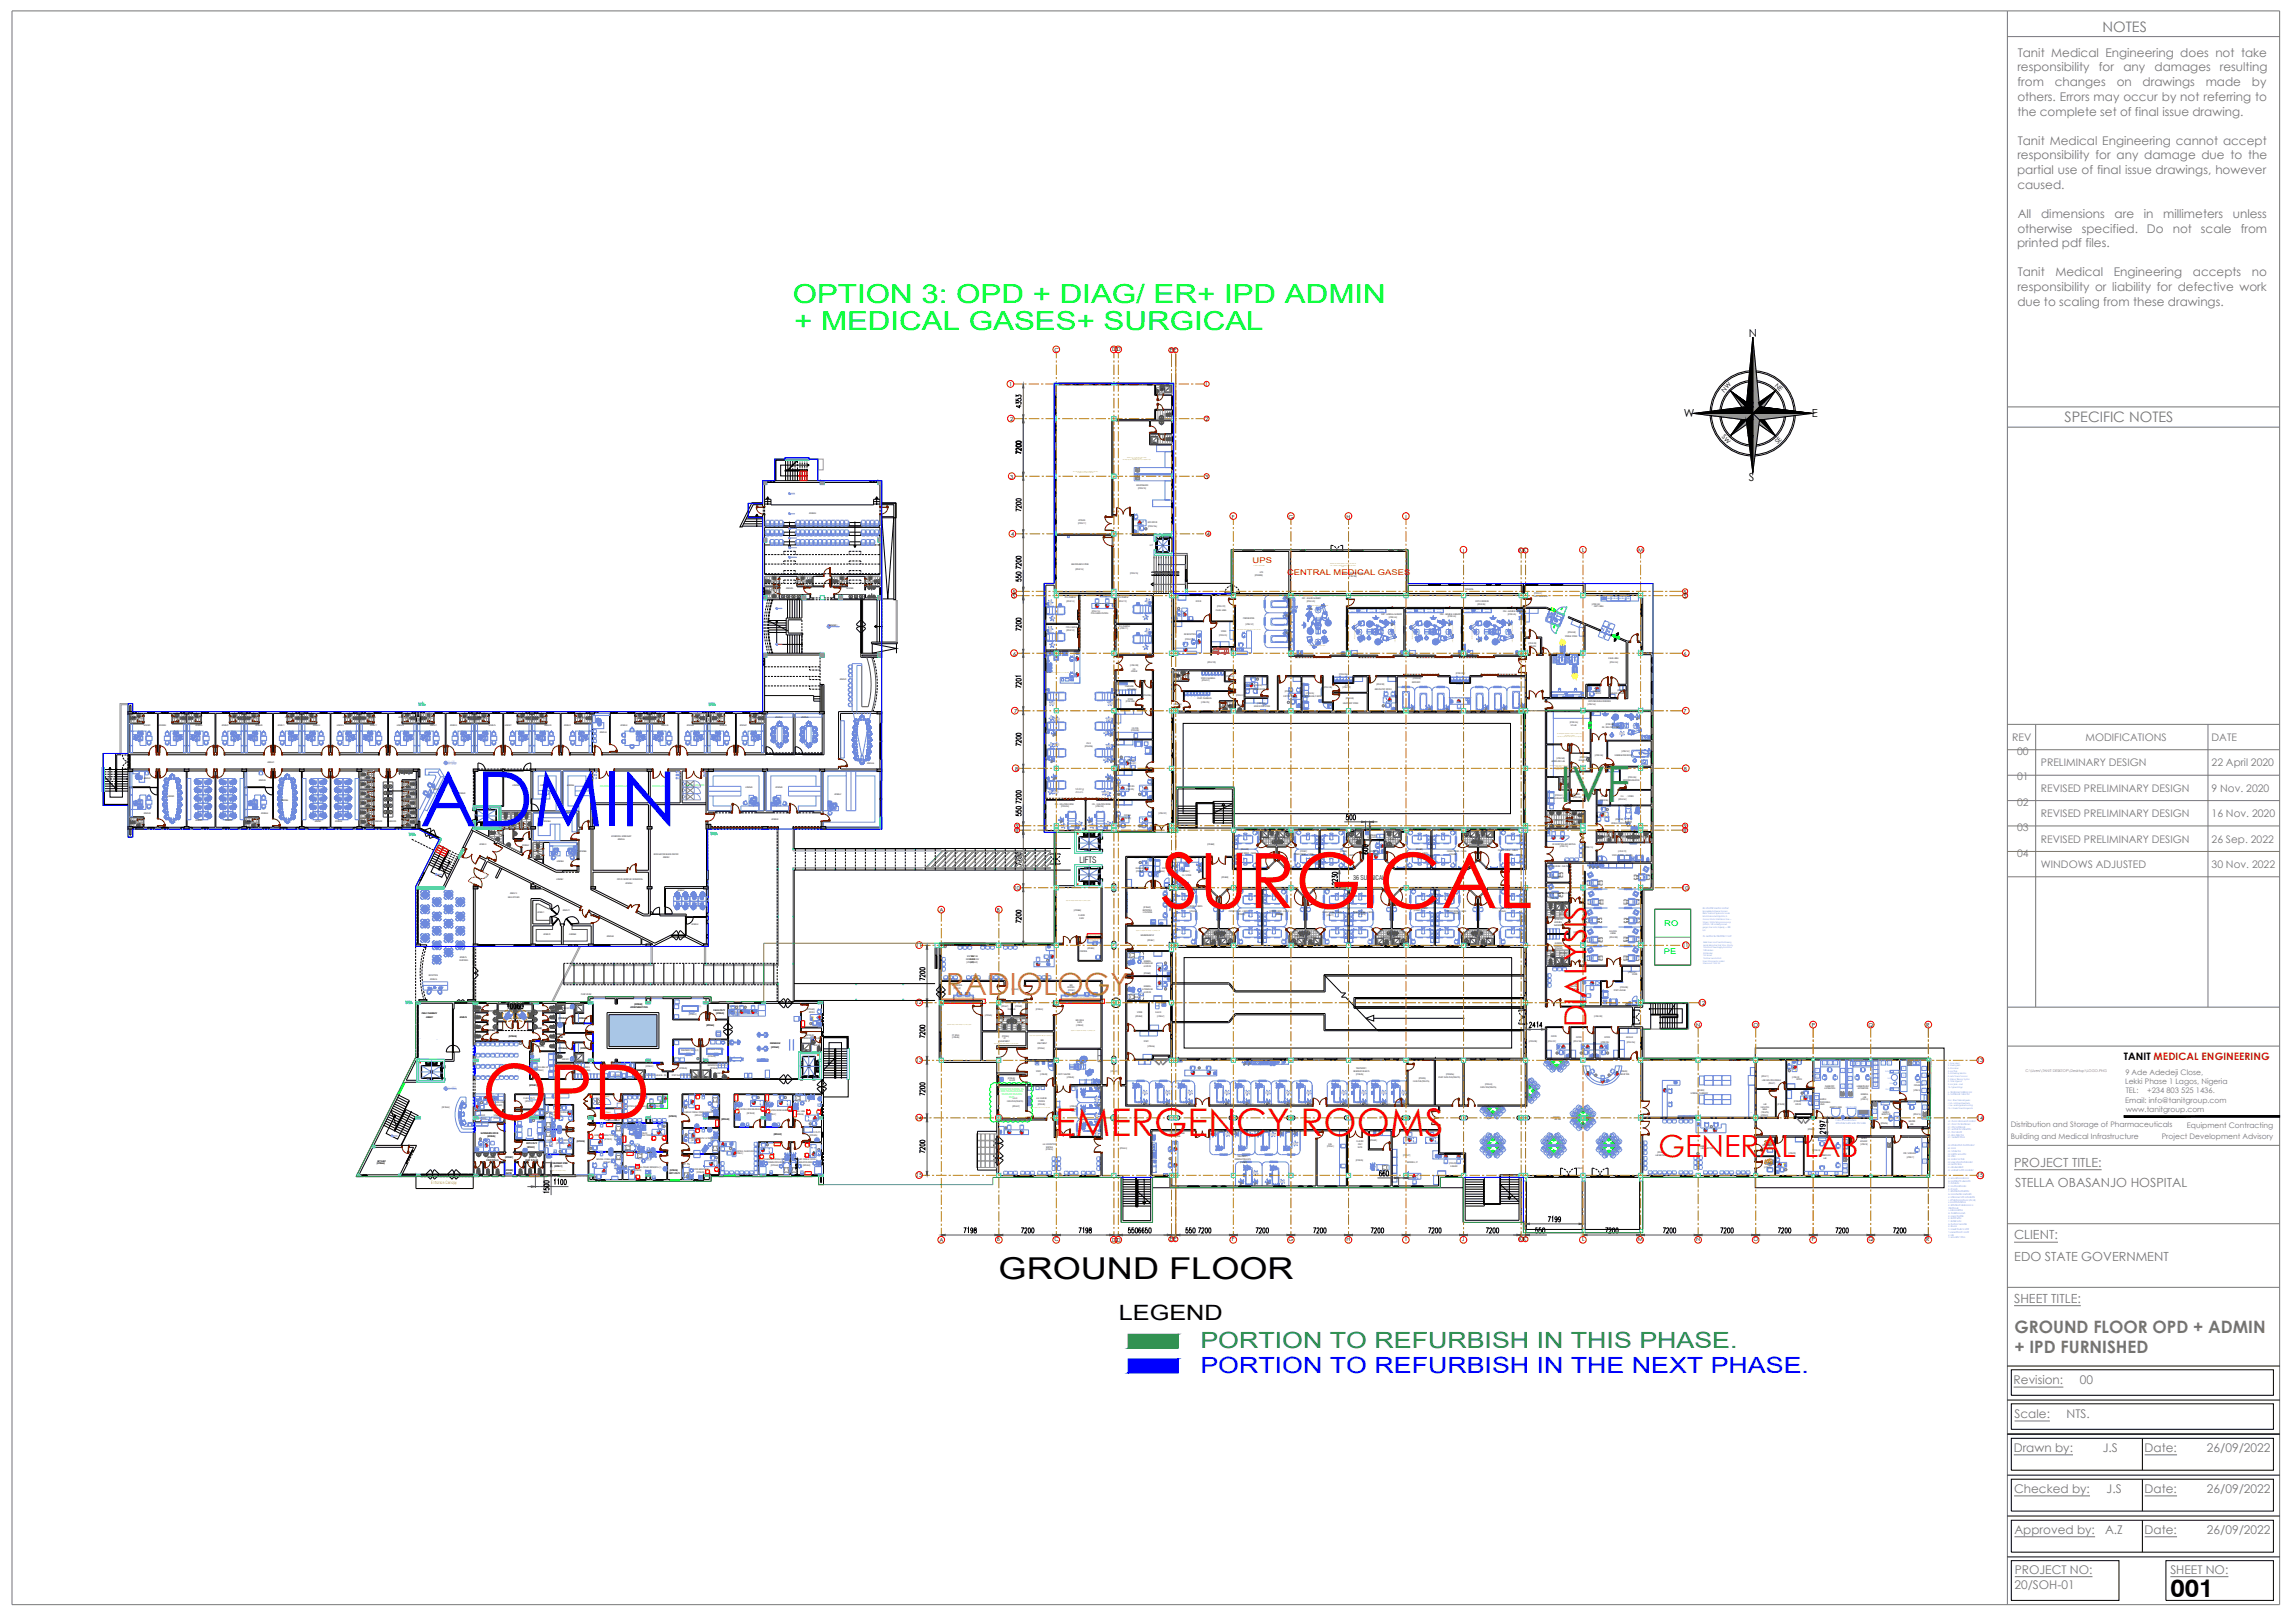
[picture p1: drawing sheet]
<svg xmlns="http://www.w3.org/2000/svg" width="297mm" height="210mm" viewBox="0 0 297 210" stroke-linecap="round" stroke-linejoin="round" font-family="sans-serif">
<defs><g id="words">
<text font-size="9.9" fill="#00f" x="54.3" y="106.9">ADMIN</text>
<g font-size="9.9" fill="#f00">
<text x="150.2" y="117.5">SURGICAL</text>
<text x="62.3" y="144.8">OPD</text>
</g>
<text font-size="6.4" fill="#58ba48" x="201.8" y="103.8">IVF</text>
<text font-size="4.9" fill="#f00" x="136.5" y="147">EMERGENCY ROOMS</text>
<text font-size="3.9" fill="#cd6928" x="122.4" y="128.7">RADIOLOGY</text>
<g font-size="3.9" fill="#f00">
<text x="205.2" y="133" transform="rotate(-90 205.2 133)">DIALYSIS</text>
<text x="214.6" y="149.8">GENERAL LAB</text>
</g>
<text font-size="3.9" x="129.2" y="165.5">GROUND FLOOR</text>
<g font-size="3.4" fill="#0f0">
<text x="102.6" y="39.2">OPTION 3: OPD + DIAG/ ER+ IPD ADMIN</text>
<text x="102.7" y="42.7">+ MEDICAL GASES+ SURGICAL</text>
</g>
<text font-size="3.3" x="280.8" y="206.7">001</text>
<text font-size="3.1" x="179.9" y="81.8" transform="rotate(-90 179.9 81.8)">99</text>
<text font-size="2.9" fill="#139b48" x="155.3" y="174.5">PORTION TO REFURBISH IN THIS PHASE.</text>
<text font-size="2.9" fill="#00f" x="155.3" y="177.7">PORTION TO REFURBISH IN THE NEXT PHASE.</text>
<text font-size="2.7" x="144.7" y="170.8">LEGEND</text>
<g font-size="2.6" fill="#0ff">
<text x="135.1" y="79.4">x2</text>
<text x="167.6" y="85.7">97</text>
<text x="175" y="85.7" transform="rotate(-90 175 85.7)">98</text>
<text x="180.3" y="85.7">98</text>
<text x="189.8" y="85.7" transform="rotate(-90 189.8 85.7)">98</text>
<text x="195.1" y="85.7">98</text>
<text x="135.1" y="92.4">x4</text>
<text x="145" y="92.1" transform="rotate(-90 145 92.1)">x2</text>
<text x="210.3" y="94.2">92</text>
<text x="211.7" y="99.8">86</text>
<text x="212.7" y="98.4">05</text>
<text x="136.9" y="108">x2</text>
</g>
<g font-size="2.6" fill="#b88a00">
<text x="135.1" y="82.6">x2</text>
<text x="166.9" y="85.7">96</text>
<text x="135.8" y="94.2">x2</text>
<text x="142.5" y="94.2">x2</text>
<text x="209.5" y="94.9">70</text>
<text x="135.8" y="97.7">x4</text>
<text x="142.5" y="97.7">x2</text>
<text x="214.5" y="96.7" transform="rotate(-90 214.5 96.7)">98</text>
<text x="137.6" y="103.7" transform="rotate(-90 137.6 103.7)">x4</text>
<text x="140.4" y="108">x2</text>
<text x="143.9" y="104.1" transform="rotate(-90 143.9 104.1)">x4</text>
<text x="201.8" y="104.8">03</text>
<text x="208.1" y="106.9" transform="rotate(-90 208.1 106.9)">01</text>
<text x="209.2" y="105.5">05</text>
<text x="136.5" y="108.3">x4</text>
<text x="199.7" y="109.7">01</text>
<text x="201.1" y="109.7">01</text>
</g>
<g font-size="2.6" fill="#5f5f5f">
<text x="147.8" y="79">x2</text>
<text x="149.6" y="79" transform="rotate(-90 149.6 79)">x2</text>
</g>
<g font-size="2.6" fill="#6e8add">
<text x="149.6" y="82.9" transform="rotate(-90 149.6 82.9)">x2</text>
<text x="168.3" y="81.5">99</text>
<text x="168.6" y="80.8">92</text>
<text x="169.3" y="81.1">93</text>
<text x="170.7" y="81.8">94</text>
<text x="178.2" y="82.9">93</text>
<text x="180.6" y="81.8" transform="rotate(-90 180.6 81.8)">92</text>
<text x="185.6" y="82.9">93</text>
<text x="185.9" y="81.8">92</text>
<text x="193.7" y="81.8">92</text>
<text x="195.4" y="82.9" transform="rotate(-90 195.4 82.9)">93</text>
<text x="135.1" y="92.1">x2</text>
<text x="209.2" y="93.8">99</text>
<text x="142.2" y="103.7">x2</text>
</g>
<g font-size="2.6">
<text x="187.3" y="81.8" transform="rotate(-90 187.3 81.8)">99</text>
<text x="195.1" y="81.8" transform="rotate(-90 195.1 81.8)">99</text>
<text x="206.7" y="90.7" transform="rotate(-90 206.7 90.7)">02</text>
</g>
<g font-size="2.6" fill="#721c00">
<text x="179.6" y="84.3" transform="rotate(-90 179.6 84.3)">94</text>
<text x="184.9" y="84.3">94</text>
<text x="192.6" y="84.3">94</text>
<text x="205.3" y="90.3">01</text>
<text x="135.8" y="103.7">x2</text>
<text x="206.4" y="104.8">68</text>
<text x="199.3" y="109">74</text>
</g>
<text font-size="2.6" fill="#dbdbdb" x="142.5" y="92.4">x3</text>
<text font-size="2.6" fill="#394772" x="140.4" y="108.3">x4</text>
<g font-size="2.2" fill="#767676">
<text x="260.6" y="172.5">GROUND FLOOR OPD + ADMIN</text>
<text x="260.6" y="175.1">+ IPD FURNISHED</text>
</g>
<g font-size="1.9" fill="#767676">
<text x="272" y="4.1">NOTES</text>
<text x="267.1" y="54.6">SPECIFIC NOTES</text>
</g>
<g font-size="1.6" fill="#767676">
<text x="261" y="9.2">responsibility</text>
<text x="261" y="11.1">from</text>
<text x="261" y="7.3">Tanit Medical Engineering does not take</text>
<text x="265.8" y="11.1">changes</text>
<text x="271.5" y="9.2">for</text>
<text x="273.8" y="11.1">on</text>
<text x="274.7" y="9.2">any</text>
<text x="277.2" y="11.1">drawings</text>
<text x="278.7" y="9.2">damages</text>
<text x="285.4" y="11.1">made</text>
<text x="287.2" y="9.2">resulting</text>
<text x="291.3" y="11.1">by</text>
<text x="261" y="13.1">others. Errors may occur by not referring to</text>
<text x="261" y="15">the complete set of final issue drawing.</text>
<text x="260.9" y="22.5">partial use of final issue drawings, however</text>
<text x="261" y="20.6">responsibility for any damage due to the</text>
<text x="261" y="18.7">Tanit Medical Engineering cannot accept</text>
<text x="261" y="24.4">caused.</text>
<text x="261" y="28.2">All</text>
<text x="264.1" y="28.2">dimensions</text>
<text x="273.6" y="28.2">are</text>
<text x="277.4" y="28.2">in</text>
<text x="279.9" y="28.2">millimeters</text>
<text x="288.9" y="28.2">unless</text>
<text x="260.9" y="32">printed pdf files.</text>
<text x="261" y="30.1">otherwise</text>
<text x="261" y="35.8">Tanit</text>
<text x="265.9" y="35.8">Medical</text>
<text x="269.3" y="30.1">specified.</text>
<text x="273.5" y="35.8">Engineering</text>
<text x="277.8" y="30.1">Do</text>
<text x="281.1" y="30.1">not</text>
<text x="283.7" y="35.8">accepts</text>
<text x="284.7" y="30.1">scale</text>
<text x="289.9" y="30.1">from</text>
<text x="291.3" y="35.8">no</text>
<text x="261" y="37.7">responsibility or liability for defective work</text>
<text x="261" y="39.6">due to scaling from these drawings.</text>
<text x="260.6" y="151">PROJECT TITLE:</text>
<text x="260.7" y="153.6">STELLA OBASANJO HOSPITAL</text>
<text x="260.6" y="160.4">CLIENT:</text>
<text x="260.6" y="163.2">EDO STATE GOVERNMENT</text>
<text x="260.6" y="168.6">SHEET TITLE:</text>
<text x="260.5" y="179.1">Revision:</text>
<text x="269.1" y="179.1">00</text>
<text x="260.6" y="183.5">Scale:</text>
<text x="267.4" y="183.5">NTS.</text>
<text x="260.5" y="187.9">Drawn by:</text>
<text x="272.1" y="187.9">J.S</text>
<text x="277.5" y="187.9">Date:</text>
<text x="285.5" y="187.9">26/09/2022</text>
<text x="260.6" y="193.2">Checked by:</text>
<text x="272.5" y="193.2">J.S</text>
<text x="277.5" y="193.2">Date:</text>
<text x="285.5" y="193.2">26/09/2022</text>
<text x="260.6" y="198.5">Approved by:</text>
<text x="260.7" y="203.7">PROJECT NO:</text>
<text x="272.3" y="198.5">A.Z</text>
<text x="277.5" y="198.5">Date:</text>
<text x="280.8" y="203.7">SHEET NO:</text>
<text x="285.5" y="198.5">26/09/2022</text>
<text x="260.6" y="205.6">20/SOH-01</text>
</g>
<g font-size="1.4">
<text x="226.3" y="43.6">N</text>
<text x="217.9" y="54">W</text>
<text x="234.4" y="54">E</text>
<text x="226.3" y="62.2">S</text>
</g>
<g font-size="1.3" fill="#767676">
<text x="260.3" y="95.9">REV</text>
<text x="269.8" y="95.9">MODIFICATIONS</text>
<text x="286.1" y="95.9">DATE</text>
<text x="261" y="97.7">00</text>
<text x="261" y="101">01</text>
<text x="264" y="99.2">PRELIMINARY DESIGN</text>
<text x="286.1" y="99.2">22 April 2020</text>
<text x="261" y="104.3">02</text>
<text x="261" y="107.6">03</text>
<text x="264" y="102.5">REVISED PRELIMINARY DESIGN</text>
<text x="264" y="105.8">REVISED PRELIMINARY DESIGN</text>
<text x="286.1" y="102.5">9 Nov. 2020</text>
<text x="286.1" y="105.8">16 Nov. 2020</text>
<text x="261" y="110.8">04</text>
<text x="264" y="109">REVISED PRELIMINARY DESIGN</text>
<text x="264" y="112.3">WINDOWS ADJUSTED</text>
<text x="286.1" y="109">26 Sep. 2022</text>
<text x="286.1" y="112.3">30 Nov. 2022</text>
</g>
<text font-size="1.3" x="274.8" y="137.2">TANIT MEDICAL ENGINEERING</text>
<text font-size="1.1" x="139.6" y="111.6">LIFTS</text>
<g font-size="1" fill="#f00">
<text x="162.1" y="72.9">UPS</text>
<text x="166.5" y="74.5">CENTRAL MEDICAL GASES</text>
</g>
<g font-size="1" fill="#0f0">
<text x="215.3" y="119.8">RO</text>
<text x="215.3" y="123.5">PE</text>
</g>
<g font-size="1" fill="#767676">
<text x="274.9" y="140.3">Lekki Phase 1 Lagos, Nigeria</text>
<text x="274.9" y="142.7">Email: info@tanitgroup.com</text>
<text x="275" y="139.1">9 Ade Adedeji Close,</text>
<text x="275" y="141.5">TEL:</text>
<text x="275" y="143.9">www.tanitgroup.com</text>
<text x="277.8" y="141.5">+234 803 525 1436.</text>
<text x="260.1" y="145.9">Distribution and Storage of Pharmaceuticals</text>
<text x="260.1" y="147.3">Building and Medical Infrastructure</text>
<text x="279.7" y="147.3">Project Development Advisory</text>
<text x="282.9" y="145.9">Equipment Contracting</text>
</g>
<g font-size=".8">
<text x="223.1" y="50.8" transform="rotate(-45 223.1 50.8)">NW</text>
<text x="229.6" y="49.9" transform="rotate(45 229.6 49.9)">NE</text>
<text x="222.7" y="56.6" transform="rotate(45 222.7 56.6)">SW</text>
<text x="230" y="57.5" transform="rotate(-45 230 57.5)">SE</text>
<text x="175.1" y="113.8">36 SURGICAL</text>
</g>
<g font-size=".7">
<text x="136.4" y="45.6">C</text>
<text x="143.9" y="45.5">DD'</text>
<text x="151.3" y="45.6">EE'</text>
<text x="130.6" y="49.9">1</text>
<text x="155.9" y="49.9">1</text>
<text x="130.7" y="54.5">2</text>
<text x="155.9" y="54.5">2</text>
<text x="130.7" y="61.9">3</text>
<text x="155.9" y="61.9">3</text>
<text x="130.8" y="69.3">4</text>
<text x="156.1" y="69.3">4</text>
<text x="159.3" y="67.2">F</text>
<text x="166.7" y="67.2">G</text>
<text x="174.2" y="67.2">H</text>
<text x="181.8" y="67.2">I</text>
<text x="189.1" y="71.5">J</text>
<text x="196.5" y="71.5">KK'</text>
<text x="204.7" y="71.5">L</text>
<text x="211.9" y="71.5">M</text>
<text x="131" y="77.4">5'</text>
<text x="131" y="76.8">5</text>
<text x="217.8" y="77.4">5'</text>
<text x="217.8" y="76.8">5</text>
<text x="131.1" y="84.8">6</text>
<text x="217.8" y="84.8">6</text>
<text x="131.2" y="92.3">7</text>
<text x="217.8" y="92.3">7</text>
<text x="131.3" y="99.7">8</text>
<text x="217.8" y="99.7">8</text>
<text x="131.4" y="107.8">9'</text>
<text x="131.4" y="107.2">9</text>
<text x="217.8" y="107.8">9'</text>
<text x="217.8" y="107.2">9</text>
<text x="121.5" y="118">A</text>
<text x="129" y="118.1">B</text>
<text x="131.2" y="115.1">10</text>
<text x="217.6" y="115.1">10</text>
<text x="118.5" y="122.5">11</text>
<text x="217.7" y="122.5">11</text>
<text x="118.5" y="130">12</text>
<text x="219.8" y="130">12</text>
<text x="118.5" y="137.5">13</text>
<text x="219.4" y="133">N</text>
<text x="226.9" y="132.9">O</text>
<text x="234.4" y="132.9">P</text>
<text x="241.7" y="133">Q</text>
<text x="249.2" y="133">R</text>
<text x="255.8" y="137.5">13</text>
<text x="118.5" y="144.9">14</text>
<text x="255.8" y="144.9">14</text>
<text x="118.5" y="152.3">15</text>
<text x="255.8" y="152.4">15</text>
<text x="121.5" y="160.7">A</text>
<text x="129" y="160.6">B</text>
<text x="136.4" y="160.6">C</text>
<text x="143.9" y="160.7">DD'</text>
<text x="151.3" y="160.6">EE'</text>
<text x="159.3" y="160.6">F</text>
<text x="166.7" y="160.6">G</text>
<text x="174.2" y="160.6">H</text>
<text x="181.8" y="160.6">I</text>
<text x="189.1" y="160.6">J</text>
<text x="196.5" y="160.6">KK'</text>
<text x="204.7" y="160.6">L</text>
<text x="211.9" y="160.6">M</text>
<text x="219.4" y="160.6">N</text>
<text x="226.9" y="160.6">O</text>
<text x="234.4" y="160.6">P</text>
<text x="241.7" y="160.6">Q</text>
<text x="249.2" y="160.6">R</text>
</g>
<text font-size=".6" fill="#ffbf00" x="55.8" y="153.3">Entrance Canopy</text>
<text font-size=".5" fill="#767676" x="262" y="138.7">C:\Users\TANIT DESKTOP\Desktop\LOGO.PNG</text>
<g font-size=".4" fill="#545454">
<text x="139.2" y="102.2">Sliding</text>
<text x="139.2" y="102.7">doors</text>
</g>
<g font-size=".3">
<text x="150.1" y="50.5">[IPDG117a]</text>
<text x="150.2" y="54">[IPDG117b]</text>
<text x="150.5" y="53.7">TOILET</text>
<text x="149.8" y="56.9">[IPDG118a]</text>
<text x="147.1" y="62.9">MAINTENANCE</text>
<text x="147.2" y="63.2">[IPDG118]</text>
<text x="104.7" y="66.5">ADMG83</text>
<text x="139.5" y="67.8">[IPDG117]</text>
<text x="139.5" y="67.4">KITCHEN</text>
<text x="148.5" y="67.6">HOD OFFICE</text>
<text x="148.5" y="68.2">[IPDG118a]</text>
<text x="148.8" y="70.7">LIFT</text>
<text x="101.7" y="76.2">ADMG85</text>
<text x="105.5" y="74.6">ADMG84</text>
<text x="109.5" y="76.2">ADMG86</text>
<text x="137.7" y="77.4">PICU CUBICLE</text>
<text x="138" y="77.9">[IPDG114]</text>
<text x="138.6" y="73.1">MAINTENANCE STORE</text>
<text x="139.1" y="73.7">[IPDG116]</text>
<text x="144.6" y="77.4">PICU CUBICLE</text>
<text x="144.7" y="77.8">[IPDG112]</text>
<text x="146.2" y="74.2">[IPDG119]</text>
<text x="154.7" y="77.9">OFFICE</text>
<text x="162.3" y="74.6">[IPDG200]</text>
<text x="163" y="74.2">UPS</text>
<text x="168.5" y="77.5">OR1 - MAJOR SURGERY</text>
<text x="169.1" y="77.9">[IPDG142]</text>
<text x="173.7" y="74.3">CENTRAL MEDICAL GASES</text>
<text x="174.5" y="74.7">[IPDG199]</text>
<text x="189.5" y="76.4">TECHNICAL</text>
<text x="190.9" y="77.8">DIRTY CORRIDOR</text>
<text x="198.4" y="77.2">DIRTY RECEIVING</text>
<text x="198.5" y="76.8">[IPDG147]</text>
<text x="107.3" y="81">ADMG82</text>
<text x="138" y="81.2">PICU CUBICLE</text>
<text x="138" y="81.6">[IPDG110]</text>
<text x="141.2" y="79.4">PICU NURSE STATION</text>
<text x="141.3" y="79.2">[IPDG115]</text>
<text x="144.7" y="81.1">PICU CUBICLE</text>
<text x="144.9" y="81.4">[IPDG111]</text>
<text x="153.2" y="82.1">OR RECEPTION</text>
<text x="153.3" y="82.8">[IPDG121]</text>
<text x="157.3" y="79">CLEAN LINEN</text>
<text x="157.5" y="78.5">[IPDG122]</text>
<text x="157.7" y="82.3">[IPDG123]</text>
<text x="158" y="81.8">STORE</text>
<text x="160.9" y="80.1">PREPARATION</text>
<text x="161.1" y="80.8">[IPDG141]</text>
<text x="178.7" y="79.6">OR2 - GENERAL SURGERY</text>
<text x="179.7" y="79.9">[IPDG143]</text>
<text x="186.3" y="79.6">OR3 - GENERAL SURGERY</text>
<text x="187.3" y="79.9">[IPDG144]</text>
<text x="191.1" y="78.3">[IPDG146]</text>
<text x="194.5" y="79.2">OR4 - GENERAL SURGERY</text>
<text x="195.1" y="79.6">[IPDG145]</text>
<text x="197.7" y="83.4">[IPDG149]</text>
<text x="197.9" y="83.7">AIRLOCK</text>
<text x="202.5" y="82.4">STERILE STORE</text>
<text x="202.8" y="82">[IPDG148]</text>
<text x="206" y="78.3">[IPDG150]</text>
<text x="206.3" y="78.6">DIRTY AREA</text>
<text x="108.6" y="88">ADMG81</text>
<text x="145.6" y="89">CHANGING</text>
<text x="145.9" y="89.3">[IPDG109a]</text>
<text x="146.2" y="86.2">[IPDG109]</text>
<text x="146.3" y="87">ATRIUM</text>
<text x="146.6" y="86.7">ICU</text>
<text x="152" y="87.5">[IPDG128]</text>
<text x="155.4" y="87.9">STAFF CHANGING</text>
<text x="155.5" y="88.2">[IPDG127]</text>
<text x="156.2" y="85.8">[IPDG120]</text>
<text x="158.6" y="87.6">[IPDG129]</text>
<text x="161.6" y="89.2">SUPERVISOR OFFICE</text>
<text x="162.2" y="88.8">[IPDG133]</text>
<text x="166.2" y="89.5">[IPDG134]</text>
<text x="169" y="89.8">[IPDG135]</text>
<text x="171.3" y="89.1">[IPDG136]</text>
<text x="173.2" y="87.4">[IPDG120a]</text>
<text x="173.7" y="89.1">[IPDG137]</text>
<text x="174" y="88.8">C.U.</text>
<text x="177.8" y="89.3">ANESTHETIST OFFICE</text>
<text x="178.1" y="88.7">[IPDG138]</text>
<text x="182.7" y="88.4">RECOVERY</text>
<text x="182.8" y="87.9">[IPDG140]</text>
<text x="188.3" y="87.2">[IPDG120b]</text>
<text x="206.1" y="89.5">[IPDG151]</text>
<text x="206.4" y="89.8">OFFICE</text>
<text x="208.1" y="85.3">CLEAN AREA</text>
<text x="208.3" y="85.8">[IPDG153]</text>
<text x="208.4" y="89.8">AIRLOCK /CHANGE</text>
<text x="209.3" y="89.4">[IPDG152]</text>
<text x="17.3" y="92.9">ADMG02</text>
<text x="18.6" y="94">ADMG01</text>
<text x="20.6" y="94">ADMG03</text>
<text x="22.3" y="92.9">ADMG04</text>
<text x="25" y="92.9">ADMG06</text>
<text x="25.3" y="94">ADMG05</text>
<text x="28.7" y="94">ADMG07</text>
<text x="29.9" y="92.9">ADMG08</text>
<text x="32.3" y="92.9">ADMG10</text>
<text x="33" y="94">ADMG09</text>
<text x="35.9" y="94">ADMG11</text>
<text x="36.9" y="92.9">ADMG12</text>
<text x="40" y="92.9">ADMG14</text>
<text x="40.5" y="94">ADMG13</text>
<text x="43.6" y="94">ADMG15</text>
<text x="44.4" y="92.9">ADMG16</text>
<text x="47.7" y="92.9">ADMG18</text>
<text x="47.9" y="94">ADMG17</text>
<text x="51.4" y="94">ADMG19</text>
<text x="51.5" y="92.9">ADMG20</text>
<text x="54.6" y="92.9">ADMG22</text>
<text x="55.6" y="94">ADMG21</text>
<text x="58.2" y="94">ADMG23</text>
<text x="59.9" y="92.9">ADMG24</text>
<text x="61.8" y="92.9">ADMG26</text>
<text x="63.2" y="94">ADMG25</text>
<text x="65.3" y="94">ADMG27</text>
<text x="67.1" y="92.9">ADMG28</text>
<text x="69.6" y="92.9">ADMG30</text>
<text x="70.4" y="94">ADMG29</text>
<text x="73" y="94">ADMG31</text>
<text x="74.8" y="92.9">ADMG32</text>
<text x="77.6" y="94.9">ADMG33</text>
<text x="80.3" y="93.9">ADMG34</text>
<text x="82.5" y="93.1">ADMG35</text>
<text x="84.7" y="92.9">ADMG37</text>
<text x="85.6" y="94">ADMG36</text>
<text x="88.9" y="94">ADMG38</text>
<text x="89.7" y="92.9">ADMG39</text>
<text x="92.3" y="92.9">ADMG41</text>
<text x="93.1" y="94">ADMG40</text>
<text x="95.7" y="94">ADMG42</text>
<text x="97.1" y="92.9">ADMG43</text>
<text x="100.3" y="92.9">ADMG44</text>
<text x="103.7" y="92.9">ADMG45</text>
<text x="145.7" y="90.9">[IPDG109b]</text>
<text x="145.9" y="90.6">STORE</text>
<text x="146.3" y="94.7">[IPDG108]</text>
<text x="146.4" y="94.4">ICU DSS</text>
<text x="147.8" y="90.1">[IPDG109c]</text>
<text x="151.8" y="91.2">[IPDG124]</text>
<text x="154.9" y="90.4">STAFF CHANGING</text>
<text x="155.4" y="91">[IPDG125]</text>
<text x="158.2" y="91.3">[IPDG126]</text>
<text x="159.9" y="91.4">[IPDG130]</text>
<text x="159.9" y="90.1">[IPDG131]</text>
<text x="160.1" y="91.7">JAN</text>
<text x="162.3" y="91.5">MEDICATION STORE</text>
<text x="162.7" y="91.1">[IPDG132]</text>
<text x="166.1" y="90.2">DOCTOR OFFICE</text>
<text x="168.5" y="90.2">STAFF LOUNGE/ PANTRY</text>
<text x="173.8" y="91.1">EQUIPMENT STORE</text>
<text x="174.1" y="90.5">[IPDG139]</text>
<text x="203.1" y="93.5">[IPDG155]</text>
<text x="203.2" y="93.9">IVF LAB</text>
<text x="205.4" y="91.3">[IPDG154]</text>
<text x="205.5" y="90.9">DIRTY RECEIVING CORRIDOR</text>
<text x="207.3" y="94.2">OR / EGG COLLECTION</text>
<text x="207.8" y="93.8">[IPDG156]</text>
<text x="18.6" y="100.7">ADMG87</text>
<text x="33.5" y="101">ADMG93</text>
<text x="34.6" y="98.7">ADMG01</text>
<text x="66.3" y="101.7">ADMG58</text>
<text x="69.9" y="101.7">ADMG57</text>
<text x="73.4" y="101.7">ADMG56</text>
<text x="96.5" y="101.9">ADMG49</text>
<text x="100.3" y="101.9">ADMG48</text>
<text x="112.2" y="98.9">ADMG46</text>
<text x="140.3" y="96.7">[IPDG106]</text>
<text x="140.6" y="96.3">ICU 8</text>
<text x="145.9" y="98.8">[IPDG107]</text>
<text x="145.9" y="101.9">OFFICES</text>
<text x="145.9" y="98.5">ICU HOD</text>
<text x="200.7" y="98.6">ANDROLOGY LAB</text>
<text x="201.4" y="98.3">[IPDG160]</text>
<text x="201.8" y="101.5">[IPDG162]</text>
<text x="204.3" y="98.5">AIRLOCK</text>
<text x="204.4" y="98.1">[IPDG159]</text>
<text x="206.3" y="97.8">[IPDG158]</text>
<text x="208.9" y="97.9">INSEMINATION ROOM</text>
<text x="209.8" y="97.4">[IPDG157]</text>
<text x="210" y="101.1">CRYOPRESERVATION</text>
<text x="210.6" y="100.6">[IPDG165]</text>
<text x="17.6" y="106.3">ADMG89</text>
<text x="18.6" y="105.3">ADMG88</text>
<text x="21.6" y="103.2">ADMG90</text>
<text x="25.3" y="106.3">ADMG91</text>
<text x="29.1" y="106.3">ADMG92</text>
<text x="31.9" y="106.4">ADMG95</text>
<text x="33.8" y="105.3">ADMG94</text>
<text x="36.4" y="103.6">ADMG96</text>
<text x="40.7" y="106.4">ADMG97</text>
<text x="43.4" y="106.4">ADMG98</text>
<text x="48.5" y="106.4">ADMG99</text>
<text x="50.2" y="106.4">ADMG100</text>
<text x="56" y="102.2">ADMG79</text>
<text x="59.3" y="102.8">ADMG80</text>
<text x="63.4" y="106.2">ADMG59</text>
<text x="67.6" y="107.5">ADMG61</text>
<text x="70.4" y="106.4">ADMG63</text>
<text x="99.8" y="106.1">ADMG50</text>
<text x="108" y="102.9">ADMG47</text>
<text x="136.5" y="104.1">ICU - ISOLATION ROOM</text>
<text x="137.3" y="104.4">[IPDG104]</text>
<text x="141.3" y="104.2">ICU - ISOLATION ROOM</text>
<text x="141.7" y="104.5">[IPDG103]</text>
<text x="145.3" y="106">[IPDG102]</text>
<text x="145.4" y="105.6">OFFICES</text>
<text x="145.7" y="102.2">[IPDG105]</text>
<text x="149.9" y="105.4">[IPDG101]</text>
<text x="200.5" y="103.4">SEMEN COLLECTION</text>
<text x="201.1" y="106.2">[IPDG175]</text>
<text x="201.2" y="103.1">[IPDG161]</text>
<text x="203.4" y="106.6">[IPDG176]</text>
<text x="203.4" y="105.5">[IPDG177]</text>
<text x="203.5" y="103.3">[IPDG163]</text>
<text x="203.5" y="102.8">CHANGE</text>
<text x="207" y="103.6">[IPDG166]</text>
<text x="207.2" y="103.2">D.U.</text>
<text x="208.5" y="106.7">CONSULTATION ROOM</text>
<text x="209" y="106.2">[IPDG168]</text>
<text x="209.4" y="103.6">[IPDG167]</text>
<text x="209.7" y="103.1">C.U.</text>
<text x="210.5" y="103.1">/ STORE</text>
<text x="62" y="109.4">ADMG74</text>
<text x="66.6" y="109">ADMG60</text>
<text x="67.5" y="109.4">ADMG62</text>
<text x="69" y="110.2">ADMG65</text>
<text x="72" y="113.9">ADMG67</text>
<text x="72.1" y="111.5">ADMG64</text>
<text x="75" y="110.2">ADMG66</text>
<text x="79.1" y="108.3">BIOMEDICAL WORKSHOP</text>
<text x="79.8" y="113.9">OFFICE SECRETARY BIOMEDICAL</text>
<text x="79.9" y="108.7">ADMG55</text>
<text x="84.6" y="110.6">BOOKSHOP/BUSINESS CENTER</text>
<text x="85.8" y="111.1">ADMG51</text>
<text x="146.9" y="112.4">RADIOLOGIST</text>
<text x="147" y="112.8">[IPDG63]</text>
<text x="149.8" y="112.8">[IPDG64]</text>
<text x="150.3" y="112.5">STAFF</text>
<text x="153" y="113.3">CU / STORE</text>
<text x="153" y="112.9">[IPDG67]</text>
<text x="156.2" y="109.3">[IPDG68]</text>
<text x="158" y="113.6">[IPDG69]</text>
<text x="160" y="110.5">PATIENT ROOM - 2 BEDS</text>
<text x="160.5" y="110">[IPDG100]</text>
<text x="163.4" y="108.6">[IPDG99]</text>
<text x="165.9" y="108.6">[IPDG98]</text>
<text x="167.4" y="110.7">PATIENT ROOM - 2 BEDS</text>
<text x="168.2" y="110.3">[IPDG97]</text>
<text x="172.7" y="110.7">PATIENT ROOM - 2 BEDS</text>
<text x="173.4" y="110.3">[IPDG96]</text>
<text x="175" y="108.7">[IPDG95]</text>
<text x="176.8" y="110.6">NURSE STATION</text>
<text x="176.9" y="108.5">DU/SLUICE</text>
<text x="177.1" y="110.2">[IPDG92]</text>
<text x="177.2" y="108.2">[IPDG94]</text>
<text x="179.6" y="108.7">[IPDG91]</text>
<text x="182.2" y="110.5">PATIENT ROOM - 2 BEDS</text>
<text x="183.2" y="110.1">[IPDG90]</text>
<text x="187.2" y="110.3">PATIENT ROOM - 2 BEDS</text>
<text x="187.5" y="110.6">[IPDG89]</text>
<text x="189.6" y="108.3">[IPDG88]</text>
<text x="191.7" y="108.3">[IPDG87]</text>
<text x="193.8" y="110.1">PATIENT ROOM - 2 BEDS</text>
<text x="194.8" y="110.7">[IPDG86]</text>
<text x="200.1" y="112.2">ISOLATION ROOM - DIALYSIS</text>
<text x="200.8" y="113.6">[IPDG178]</text>
<text x="200.8" y="109.3">IVF RECEPTION AND WAITING</text>
<text x="201.8" y="109.6">[IPDG174]</text>
<text x="205" y="109.7">[IPDG173]</text>
<text x="207.2" y="108.3">[IPDG169]</text>
<text x="208.6" y="110.8">STAFF LOUNGE+TOILETS</text>
<text x="209.4" y="110.3">[IPDG172]</text>
<text x="209.6" y="108.3">[IPDG170]</text>
<text x="211.9" y="108.3">[IPDG171]</text>
<text x="65.7" y="116.2">MAIN KITCHEN</text>
<text x="66" y="115.8">ADMG73</text>
<text x="69.5" y="118.1">ADMG71</text>
<text x="72.8" y="117.9">ADMG72</text>
<text x="80.9" y="114.4">ADMG54</text>
<text x="87.6" y="115.3">ADMG52</text>
<text x="89.5" y="119.7">ADMG53</text>
<text x="138.9" y="118">[IPDG66]</text>
<text x="139.5" y="118.6">FLUORO</text>
<text x="139.6" y="118.9">X-RAY</text>
<text x="147.9" y="117.9">REPORTING</text>
<text x="147.9" y="118.2">3 STATIONS</text>
<text x="147.9" y="117.5">[IPDG62]</text>
<text x="153" y="117.4">PATIENT ROOM - 3 BEDS</text>
<text x="153.9" y="118.1">[IPDG70]</text>
<text x="159" y="118">PATIENT ROOM - 3 BEDS</text>
<text x="160.2" y="118.4">[IPDG73]</text>
<text x="164.2" y="118">PATIENT ROOM - 3 BEDS</text>
<text x="165.1" y="118.4">[IPDG74]</text>
<text x="171.1" y="118.1">PATIENT ROOM - 3 BEDS</text>
<text x="171.6" y="118.5">[IPDG77]</text>
<text x="175.1" y="118.1">PATIENT ROOM - 3 BEDS</text>
<text x="175.8" y="118.4">[IPDG78]</text>
<text x="182.1" y="117.6">PATIENT ROOM - 3 BEDS</text>
<text x="182.9" y="117.9">[IPDG81]</text>
<text x="187.2" y="118">PATIENT ROOM - 3 BEDS</text>
<text x="187.9" y="118.3">[IPDG82]</text>
<text x="193.1" y="117.6">PATIENT ROOM - 3 BEDS</text>
<text x="193.9" y="118">[IPDG85]</text>
<text x="200.1" y="115.7">ISOLATION ROOM - DIALYSIS</text>
<text x="200.1" y="117.9">[IPDG180]</text>
<text x="200.5" y="116.3">[IPDG179]</text>
<text x="201" y="119.8">SHOWERS</text>
<text x="201.1" y="119.5">LOCKERS</text>
<text x="201.2" y="119.1">[IPDG182]</text>
<text x="201.7" y="118.4">[IPDG181]</text>
<text x="59.4" y="124.4">CAFETERIA</text>
<text x="59.5" y="123.9">ADMG75</text>
<text x="70.3" y="121">ADMG70</text>
<text x="73.6" y="121">ADMG69</text>
<text x="78.5" y="121.2">ADMG68</text>
<text x="125" y="124.2">RADIOLOGY</text>
<text x="125.1" y="124.6">[IPDG42]</text>
<text x="125.1" y="123.8">WAITING</text>
<text x="125.5" y="124.2">RADIOLOGY</text>
<text x="125.6" y="124.6">[IPDG42]</text>
<text x="125.7" y="123.8">WAITING</text>
<text x="139.7" y="123.2">CONTROL</text>
<text x="140.7" y="122.8">[IPDG65]</text>
<text x="147.6" y="121.2">MAMMOGRAPHY</text>
<text x="147.8" y="124.8">ULTRASOUND</text>
<text x="148" y="125.1">&amp; OFFICE</text>
<text x="148" y="124.4">GENERAL</text>
<text x="148.4" y="121.8">[IPDG61]</text>
<text x="156" y="121.3">[IPDG71]</text>
<text x="158.1" y="121.3">[IPDG72]</text>
<text x="167.5" y="121.2">[IPDG75]</text>
<text x="169.3" y="121.3">[IPDG76]</text>
<text x="178.7" y="121.3">[IPDG79]</text>
<text x="180.3" y="121.5">[IPDG80]</text>
<text x="189.6" y="121.5">[IPDG83]</text>
<text x="191.8" y="121.5">[IPDG84]</text>
<text x="200.1" y="123.9">[IPDG184]</text>
<text x="201.1" y="122.5">SHOWERS</text>
<text x="201.1" y="122.8">[IPDG183]</text>
<text x="201.1" y="122.2">LOCKERS</text>
<text x="201.7" y="123.5">[IPDG185]</text>
<text x="203.6" y="120.8">[IPDG188]</text>
<text x="208.2" y="121.4">[IPDG189]</text>
<text x="208.2" y="120.6">DIALYSIS</text>
<text x="208.4" y="120.9">ARENA</text>
<text x="210.6" y="125.9">[IPDG191]</text>
<text x="54.6" y="131.2">PUBLIC PHARMACY</text>
<text x="55.1" y="131.7">ADMG77</text>
<text x="55.5" y="126.4">RECEPTION</text>
<text x="55.7" y="126.8">ADMG76</text>
<text x="59.5" y="131.7">ADMG78</text>
<text x="65.1" y="131.8">[OPDG58a]</text>
<text x="66.9" y="131.8">[OPDG58b]</text>
<text x="72.3" y="131.9">[OPDG54b]</text>
<text x="72.8" y="130.6">NEW WC</text>
<text x="74.9" y="131.9">[OPDG54a]</text>
<text x="75.2" y="128.7">PUMP ROOM</text>
<text x="81.6" y="130.5">HYDROTHERAPY POOL</text>
<text x="82.1" y="130.1">[OPDG50]</text>
<text x="88.4" y="130.4">TREATMENT ROOM (1)</text>
<text x="89.1" y="131.4">[OPDG47]</text>
<text x="92.3" y="130.8">CLEAN UTILITY</text>
<text x="92.7" y="131.2">[OPDG43]</text>
<text x="94.4" y="131.1">PHYSIOTHERAPY</text>
<text x="94.4" y="130.4">RECEPTION AND</text>
<text x="94.7" y="130.7">CONTROL /</text>
<text x="94.7" y="131.5">[OPDG41]</text>
<text x="104.4" y="130.7">[OPDG40]</text>
<text x="104.7" y="131.1">OFFICE</text>
<text x="123.2" y="127.6">CT CONTROL</text>
<text x="123.4" y="128">[IPDG44]</text>
<text x="127.4" y="131.4">[IPDG45]</text>
<text x="129.5" y="130.3">[IPDG47]</text>
<text x="130.4" y="130.7">CUBICLES</text>
<text x="130.9" y="128.2">[IPDG43]</text>
<text x="131.3" y="130.3">[IPDG48]</text>
<text x="134" y="130.8">[IPDG52]</text>
<text x="138.1" y="127.9">CONTROL</text>
<text x="138.2" y="128.3">[IPDG51]</text>
<text x="138.4" y="127.5">MRI</text>
<text x="146.6" y="129.2">[IPDG59]</text>
<text x="146.9" y="131.6">[IPDG58]</text>
<text x="147.1" y="131.1">STORE</text>
<text x="147.8" y="128.1">ULTRASOUND</text>
<text x="148" y="126">[IPDG60]</text>
<text x="148" y="128.5">&amp; OFFICE</text>
<text x="148" y="127.8">GENERAL</text>
<text x="149.5" y="131.1">SLUICE</text>
<text x="149.7" y="131.6">[IPDG57]</text>
<text x="203" y="128.1">RECEPTION</text>
<text x="203.1" y="127.4">[IPDG192]</text>
<text x="203.2" y="127.8">DIALYSIS</text>
<text x="206.3" y="131.6">[IPDG193]</text>
<text x="208.8" y="128.3">STAFF LOUNGE</text>
<text x="209.6" y="127.9">[IPDG190]</text>
<text x="211.2" y="126.2">STORE</text>
<text x="63.1" y="133.4">[OPDG60]</text>
<text x="65.8" y="134.2">[OPDG58]</text>
<text x="69.1" y="133.2">[OPDG59]</text>
<text x="69.3" y="135.5">[OPDG61a]</text>
<text x="71.9" y="133.9">[OPDG55]</text>
<text x="72" y="134.3">JANITOR</text>
<text x="72.3" y="135.7">[OPDG54d]</text>
<text x="72.7" y="137.2">NEW WC</text>
<text x="75.1" y="135.7">[OPDG54c]</text>
<text x="88.1" y="136">TREATMENT ROOM (2)</text>
<text x="88.6" y="136.6">[OPDG48]</text>
<text x="91.4" y="135.8">TREATMENT ROOM (3)</text>
<text x="91.4" y="132.8">[OPDG44]</text>
<text x="91.6" y="137.9">SHOWER/CHANGING (F)</text>
<text x="91.6" y="136.8">[OPDG45]</text>
<text x="99.6" y="135.2">GYMNASIUM</text>
<text x="99.8" y="135.7">[OPDG42]</text>
<text x="103.6" y="134.4">SHOWER/CHANGING (M)</text>
<text x="104.3" y="134">[OPDG39]</text>
<text x="105.3" y="135.3">NEW WC</text>
<text x="123.2" y="134">CT SCAN</text>
<text x="123.2" y="134.4">[IPDG46]</text>
<text x="129.4" y="134.8">EQUIPMENT</text>
<text x="129.5" y="133">TLT</text>
<text x="129.5" y="132.6">[IPDG49]</text>
<text x="129.6" y="134.2">[IPDG55]</text>
<text x="129.9" y="134.5">CT</text>
<text x="131.3" y="133">TLT</text>
<text x="131.5" y="132.5">[IPDG50]</text>
<text x="134.2" y="135.1">EQUIPMENT</text>
<text x="134.2" y="135.7">[IPDG54]</text>
<text x="134.6" y="134.7">MRI</text>
<text x="139.2" y="132.1">MRI SCAN</text>
<text x="139.2" y="132.8">[IPDG53]</text>
<text x="139.4" y="132.4">SUITE</text>
<text x="148" y="134.8">STAFF</text>
<text x="148.5" y="135.4">[IPDG56]</text>
<text x="197.8" y="134.8">[IPDG198]</text>
<text x="200.2" y="134.8">[IPDG197]</text>
<text x="200.7" y="134.2">OFFICE</text>
<text x="203.6" y="134.9">[IPDG196]</text>
<text x="203.9" y="134.3">OFFICE</text>
<text x="207.1" y="135">[IPDG195]</text>
<text x="207.6" y="134.3">OFFICE</text>
<text x="210.4" y="134.3">ARCHIVE</text>
<text x="210.5" y="135">[IPDG194]</text>
<text x="57.2" y="143.4">[OPDG63]</text>
<text x="62.9" y="142.8">RECEPTION AND CASH</text>
<text x="64" y="143.2">[OPDG02]</text>
<text x="66.9" y="138.1">WAITING AREA</text>
<text x="67.1" y="138.5">[OPDG62]</text>
<text x="67.7" y="142.3">CLEAN UTILITY</text>
<text x="67.9" y="142.6">[OPDG10]</text>
<text x="68.5" y="140.5">[OPDG01]</text>
<text x="69.1" y="138.2">WAITING AREA VIP</text>
<text x="69.3" y="138.6">[OPDG61]</text>
<text x="72.4" y="138.5">UTILITIY</text>
<text x="72.5" y="138.1">[OPDG57]</text>
<text x="75.3" y="138.2">LOCKERS</text>
<text x="75.4" y="138.6">[OPDG56]</text>
<text x="79.3" y="139.2">[OPDG52]</text>
<text x="79.5" y="138.3">STAFF LOUNGE</text>
<text x="80.8" y="143.2">RECEPTION AND WAITING AREA / CARDIOLOGY</text>
<text x="82.9" y="139.2">STAFF SHOWER/CHANGING (M)</text>
<text x="83.5" y="143.5">[OPDG22]</text>
<text x="83.5" y="138.1">[OPDG51]</text>
<text x="86.9" y="139.2">STAFF SHOWER/CHANGING (M)</text>
<text x="87.9" y="138.3">[OPDG49]</text>
<text x="91.9" y="138.3">[OPDG46]</text>
<text x="92.8" y="138.9">NEW WC</text>
<text x="94.9" y="143.7">CONSULTATION ROOM NEUROLOGY</text>
<text x="98.8" y="143.7">CONSULTATION ROOM NEUROLOGY</text>
<text x="103.1" y="143.9">EEG / EMG</text>
<text x="130.3" y="142.6">FACILITIES(TOILETS)</text>
<text x="130.4" y="139.6">[IPDG38]</text>
<text x="130.6" y="139.9">SLUICE</text>
<text x="131" y="143.2">[IPDG37]</text>
<text x="131" y="142.2">A &amp; E</text>
<text x="134" y="138.7">STAFF</text>
<text x="134.1" y="142.2">A &amp; E NURSE</text>
<text x="134.3" y="143">[IPDG36]</text>
<text x="134.3" y="142.6">STATION</text>
<text x="134.6" y="139.1">[IPDG39]</text>
<text x="136.9" y="139.1">DIRTY THEATRE</text>
<text x="138" y="139.5">[IPDG40]</text>
<text x="138.4" y="143.3">[IPDG35]</text>
<text x="138.5" y="143.6">TRIAGE</text>
<text x="138.7" y="143.9">CPR</text>
<text x="143.7" y="138.7">[IPDG41]</text>
<text x="175.1" y="138.7">OBSERVATION BAYS</text>
<text x="175.5" y="139.1">[IPDG26]</text>
<text x="175.5" y="138.4">TREATMENT /</text>
<text x="182.8" y="140.1">FACILITIES(TOILETS)</text>
<text x="183.5" y="139.6">[IPDG25]</text>
<text x="186.1" y="139.5">STAFF FACILITIES(TOILETS)</text>
<text x="187.1" y="139.1">[IPDG25b]</text>
<text x="191.5" y="140.8">FACILITIES(TOILETS)</text>
<text x="192.1" y="140.4">[IPDG24]</text>
<text x="209.6" y="138.7">[IPDG03]</text>
<text x="209.6" y="139.1">RECEPTION</text>
<text x="218.7" y="141.5">INTERNAL PHARMACY</text>
<text x="219.6" y="141.2">[IPDG04]</text>
<text x="227.8" y="143.3">FACILITIES</text>
<text x="227.9" y="139.4">[IPDG11]</text>
<text x="228" y="139.9">LAB FACILITIES FEMALE</text>
<text x="228.1" y="143.7">MALE</text>
<text x="228.1" y="143">LAB</text>
<text x="228.8" y="140.2">(TOILET)</text>
<text x="230" y="143">[IPDG08]</text>
<text x="231.9" y="139.5">[IPDG10]</text>
<text x="232.1" y="142.6">[IPDG09]</text>
<text x="232.3" y="143">OFFICE</text>
<text x="232.4" y="139.8">OFFICE</text>
<text x="235.4" y="142.3">SAMPLE</text>
<text x="235.4" y="142.7">PROCESSING</text>
<text x="235.4" y="143">LOGIN</text>
<text x="236.1" y="141">AUTOMATION</text>
<text x="236.1" y="140.6">CHEMISTRY</text>
<text x="236.7" y="143.3">ABBOTT C4000</text>
<text x="240.2" y="140.6">HAEMATOLOGY</text>
<text x="240.3" y="141">AUTOMATION</text>
<text x="240.8" y="141.7">GENERAL</text>
<text x="240.8" y="142.4">[IPDG13]</text>
<text x="241.1" y="142.1">LAB</text>
<text x="243.6" y="144">SAMPLE</text>
<text x="247.6" y="141.2">[IPDG14]</text>
<text x="247.6" y="140.5">PATHOLOGY</text>
<text x="248" y="140.2">HISTO</text>
<text x="61.9" y="144.4">ARCHIVE</text>
<text x="61.9" y="144.8">[OPDG03]</text>
<text x="62.2" y="146.7">SUPERVISOR'S OFFICE</text>
<text x="63.1" y="147.1">[OPDG05]</text>
<text x="63.1" y="149.9">[OPDG06]</text>
<text x="63.8" y="144.8">[OPDG04]</text>
<text x="63.9" y="144.4">STORE</text>
<text x="65.3" y="144.4">[OPDG09]</text>
<text x="65.4" y="149.9">[OPDG07]</text>
<text x="67.3" y="144.8">[OPDG11]</text>
<text x="67.7" y="144.4">PANTRY / LOUNGE</text>
<text x="68.1" y="148.1">DIRTY UTILITY</text>
<text x="68.2" y="148.5">[OPDG12]</text>
<text x="68.4" y="149.9">[OPDG13]</text>
<text x="70.6" y="144.1">GENERAL CONSULT ROOM (1)</text>
<text x="70.9" y="147.7">GENERAL CONSULT ROOM (2)</text>
<text x="71.6" y="144.4">[OPDG15]</text>
<text x="72" y="148">[OPDG16]</text>
<text x="74.6" y="147.8">[OPDG18]</text>
<text x="76.9" y="147">GENERAL CONSULT ROOM (4)</text>
<text x="78.2" y="147.5">[OPDG20]</text>
<text x="81.6" y="147">CARDIAC CONSULT ROOM/STRESS TEST</text>
<text x="82.7" y="146.8">[OPDG23]</text>
<text x="86.5" y="144.5">[OPDG25]</text>
<text x="88.5" y="144.1">CARDIAC CONSULT/EXAM ROOM/ECG (2)</text>
<text x="89" y="147.4">ECHOCARDIOGRAPHY ULTRASOUND</text>
<text x="89.4" y="147.7">[OPDG28]</text>
<text x="89.9" y="144.5">[OPDG27]</text>
<text x="93.3" y="144.9">[OPDG30]</text>
<text x="93.5" y="149">RECEPTION AND WAITING / NEURO-RESP</text>
<text x="95.1" y="149.4">[OPDG31]</text>
<text x="96.6" y="144.2">[OPDG38]</text>
<text x="99.4" y="144.3">[OPDG37]</text>
<text x="100.1" y="146.9">[OPDG32]</text>
<text x="103" y="144.3">[OPDG36]</text>
<text x="104.7" y="146.6">DIRTY UTILITY</text>
<text x="104.7" y="147">[OPDG35]</text>
<text x="134.9" y="148.2">A &amp; E RECEPTION</text>
<text x="135.3" y="148.8">[IPDG34]</text>
<text x="135.3" y="148.5">WAITING</text>
<text x="144.9" y="148.7">[IPDG33]</text>
<text x="151.4" y="146.8">OBS/TREAT NURSE</text>
<text x="151.8" y="147.1">STATION</text>
<text x="160.1" y="149.7">TREATMENT /</text>
<text x="171.7" y="148.5">[IPDG31]</text>
<text x="171.9" y="148.1">DSS</text>
<text x="175.5" y="147.8">PLASTER</text>
<text x="175.7" y="148.5">SUITE</text>
<text x="175.7" y="148.2">CAST</text>
<text x="177.2" y="147.7">[IPDG30]</text>
<text x="178.5" y="144.7">[IPDG23]</text>
<text x="181.5" y="149.6">[IPDG27]</text>
<text x="200.9" y="144.6">[IPDG02]</text>
<text x="201.1" y="145">WAITING</text>
<text x="214.2" y="149.6">LAB WAITING</text>
<text x="214.4" y="149.2">[IPDG05]</text>
<text x="219.7" y="148.4">[IPDG06]</text>
<text x="220" y="148.6">LAB RECEPTION</text>
<text x="227.8" y="144.4">[IPDG12]</text>
<text x="227.8" y="144">(TOILETS)</text>
<text x="228" y="148.3">[IPDG22]</text>
<text x="228" y="148.7">PHLEB</text>
<text x="231.4" y="149.4">[IPDG20]</text>
<text x="231.6" y="149.7">OFFICE</text>
<text x="233.9" y="146.2">[IPDG07]</text>
<text x="234.6" y="148.9">[IPDG19]</text>
<text x="235.3" y="149.6">MICROBIOLOGY</text>
<text x="235.9" y="149.9">LAB</text>
<text x="240.7" y="148.1">[IPDG18]</text>
<text x="240.7" y="147.8">BIOLOGY</text>
<text x="240.8" y="147.5">MICRO</text>
<text x="243.3" y="145.5">[IPDG16]</text>
<text x="243.4" y="144.3">RECEPTION</text>
<text x="246.2" y="149.4">PCR / VIROLOGY</text>
<text x="246.7" y="149.9">[IPDG17]</text>
<text x="246.9" y="145.2">MASTER</text>
<text x="247.2" y="145.6">MIX</text>
<text x="247.6" y="144.3">[IPDG15]</text>
<text x="48.8" y="150.7">[OPDG64]</text>
<text x="48.8" y="150.3">GIFT SHOP</text>
<text x="63" y="150.3">STAFF TLTS (F)</text>
<text x="65.4" y="151.6">[OPDG08]</text>
<text x="65.4" y="151.9">JANITOR</text>
<text x="68" y="150.2">STAFF TLTS (M)</text>
<text x="71.5" y="150.6">EQUIPMENT STORE</text>
<text x="71.7" y="151">[OPDG17]</text>
<text x="77.2" y="150.1">GENERAL CONSULT ROOM (5)</text>
<text x="78.1" y="150.5">[OPDG21]</text>
<text x="81.3" y="151.2">CARDIAC CONSULT/EXAM ROOM/ECG (1)</text>
<text x="82" y="151.6">[OPDG24]</text>
<text x="86.6" y="151.9">DIRTY UTILITY</text>
<text x="86.7" y="151.6">[OPDG26]</text>
<text x="89.5" y="151.4">HOLTER MONITORING</text>
<text x="90.1" y="151.8">[OPDG29]</text>
<text x="98.8" y="150.1">PULMONARY CONSULTATION /</text>
<text x="99.3" y="150.5">EXAMINATION ROOM</text>
<text x="99.7" y="150.9">[OPDG33]</text>
<text x="102.5" y="150.1">PULMONARY CONSULTATION /</text>
<text x="103" y="150.5">EXAMINATION ROOM</text>
<text x="103.9" y="150.9">[OPDG34]</text>
<text x="159.8" y="150.1">OBSERVATION BAYS</text>
<text x="160.4" y="150.4">[IPDG32]</text>
<text x="175.4" y="150.3">[IPDG29]</text>
<text x="182" y="150.5">RECORDS / IT</text>
<text x="187.5" y="150.6">[IPDG28]</text>
<text x="187.7" y="151.1">CASHIER</text>
<text x="203.9" y="151.2">[IPDG01]</text>
<text x="228.2" y="151.2">[IPDG21]</text>
<text x="228.6" y="150.6">PHLEB</text>
</g>
<g font-size=".3" fill="#0f0">
<text x="77.6" y="101.8">REQUIRED MAIN LV ELECTRICAL ROOM</text>
<text x="84.4" y="101.8">REQUIRED UPS ROOM</text>
<text x="88.7" y="101.7">REQUIRED DATA ROOM</text>
<text x="129.4" y="141">CONTRACTOR TO DESIGN THE</text>
<text x="129.5" y="141.3">STAFF TOILETS AND PUBLIC</text>
<text x="129.6" y="141.7">TOILETS FOR THIS SPACE</text>
<text x="130.6" y="142">SPACE</text>
</g>
<g font-size=".3" fill="#6e8add">
<text x="220.3" y="117.6">RO- REVERSE OSMOSIS SYSTEM</text>
<text x="220.3" y="118">Haemodialysis Reverse Osmosis</text>
<text x="220.3" y="118.7">Microfiltration Cartridge Filter, 5</text>
<text x="220.3" y="119">microns, Filmtec Membranes Flow =</text>
<text x="220.3" y="119.4">10 gpm, SS316 high pressure pump</text>
<text x="220.3" y="119.7">(3 m3/hr, 100 m Head)pressure</text>
<text x="220.3" y="118.3">Water Treatment System to include:</text>
<text x="220.3" y="120.1">gauges, flow meter, Capacity = 300</text>
<text x="220.3" y="120.4">L/hr.</text>
<text x="220.4" y="121.3">PE- WATER PRE-TREATMENT PLANT</text>
<text x="220.4" y="123.1">100A Breaker</text>
<text x="220.4" y="123.7">13A Socket</text>
<text x="220.4" y="124.4">Floor Drain must be created</text>
<text x="220.4" y="124.8">Provision of 1.5HP AC</text>
<text x="220.4" y="122">Water Room must have the following</text>
<text x="220.4" y="122.4">specification when built: Size: 4.5m by</text>
<text x="220.4" y="122.7">3.5mDirect Power Supply from DB to</text>
<text x="220.4" y="123.4">63A Breaker</text>
<text x="220.4" y="124.1">The Floor must be tiled</text>
<text x="236" y="137.6">D</text>
<text x="236.7" y="137.6">E</text>
<text x="237.4" y="137.6">F</text>
<text x="239.6" y="137.7">M</text>
<text x="240.3" y="137.7">N</text>
<text x="241" y="137.7">O</text>
<text x="241.7" y="137.7">P</text>
<text x="242.6" y="137.7">R</text>
<text x="243.6" y="137.6">I</text>
<text x="244.3" y="137.7">Q</text>
<text x="247.6" y="137.7">7</text>
<text x="248" y="137.7">6</text>
<text x="252.1" y="137.6">1- Fume Hood</text>
<text x="252.1" y="138">2- Floating Bath</text>
<text x="234.9" y="142.1">b</text>
<text x="235" y="142.9">a</text>
<text x="235" y="138.7">B</text>
<text x="235" y="139.4">A</text>
<text x="238.3" y="138.7">G</text>
<text x="238.3" y="140.7">H</text>
<text x="238.8" y="143.3">ABBOTT I1000</text>
<text x="239.3" y="138.6">L</text>
<text x="239.3" y="139.7">K</text>
<text x="239.3" y="140.7">J</text>
<text x="242.5" y="143.9">B1</text>
<text x="242.5" y="140.4">W</text>
<text x="242.6" y="138.2">S</text>
<text x="242.6" y="139.3">U</text>
<text x="242.6" y="139.8">V</text>
<text x="242.6" y="138.8">T</text>
<text x="243.5" y="142.7" transform="rotate(90 243.5 142.7)">A1</text>
<text x="244" y="138.8">b.b.r</text>
<text x="244" y="141.1">f.b.c</text>
<text x="244.2" y="139.6">c.b.b</text>
<text x="244.4" y="140.3">c.b.w</text>
<text x="246.2" y="140.2">10</text>
<text x="246.2" y="138.4">8</text>
<text x="246.3" y="139.3">9</text>
<text x="246.9" y="142.9">E1</text>
<text x="248.9" y="138.4">5</text>
<text x="248.9" y="141.2">2</text>
<text x="248.9" y="143.4">D1</text>
<text x="248.9" y="139.2">4</text>
<text x="248.9" y="140.2">3</text>
<text x="249" y="142.2">1</text>
<text x="252.1" y="138.3">3- Microtome</text>
<text x="252.1" y="138.7">4- Hot Plate</text>
<text x="252.1" y="139">5- Embedding Machine</text>
<text x="252.1" y="139.4">6- Auto Tissue Processor</text>
<text x="252.1" y="139.7">7- Manual Staining System</text>
<text x="252.1" y="140.1">8- Slide Organizer</text>
<text x="252.1" y="140.4">9- Hot plate - small</text>
<text x="252.1" y="140.8">10- Cytocentrifuge</text>
<text x="252.1" y="141.4">a- CENTRIFUGE GENERAL USE</text>
<text x="252.1" y="141.8">b- CENTRIFUGE TABLE TOP</text>
<text x="252.1" y="142.4">b.b.r- Blood bank refrigerator</text>
<text x="252.1" y="142.8">c.b.b- centrifuge blood bank</text>
<text x="252.1" y="143.1">c.b.w- centrifuge blood washing</text>
<text x="252.1" y="143.5">f.b.c- Freezer Blood Component</text>
<text x="235.3" y="147.5">J2</text>
<text x="237.1" y="144.7">15AMP</text>
<text x="237.5" y="145.1">2 INCH PIPE FLOOR DRAIN</text>
<text x="237.5" y="145.5">30CM FROM FLOOR LEVEL FOR C4000</text>
<text x="238.4" y="144.3">C</text>
<text x="238.6" y="148.5">H2</text>
<text x="238.6" y="147.8">E2</text>
<text x="239.2" y="144.7">15AMP</text>
<text x="245.4" y="144.8">C1</text>
<text x="248.9" y="148.3">F1</text>
<text x="252" y="148.7">B2- OVEN</text>
<text x="252" y="149">C2- INCUBATOR</text>
<text x="252" y="149.4">D2- SEMEN ANALYZER</text>
<text x="252" y="149.7">E2- OVEN</text>
<text x="252.1" y="145.6">B1- COLD PCR CENTRIFUGE</text>
<text x="252.1" y="145.9">C1- PCR CENTRIFUGE</text>
<text x="252.1" y="146.3">D1- AUTOMATIC EXTRACTOR</text>
<text x="252.1" y="146.6">E1- PCR CABINET</text>
<text x="252.1" y="147">F1- REAL TIME PCR</text>
<text x="252.1" y="147.3">G1- THERMOCYCLER</text>
<text x="252.1" y="148.4">A2- MICROSCOPE FLUORESCENT</text>
<text x="252.1" y="145.2">A1- CLASS 2 BIO-SAFETY CABINET</text>
<text x="234" y="151.9">A2</text>
<text x="234.9" y="151.9">B2</text>
<text x="236.1" y="151.9">C2</text>
<text x="237.5" y="151.9">D2</text>
<text x="238.6" y="151">G2</text>
<text x="238.6" y="151.6">F2</text>
<text x="248.9" y="150.4">G1</text>
<text x="252" y="150.1">F2- BLOOD CULTURE</text>
<text x="252" y="150.4">G2- ANALYZER MICROBIOLOGY</text>
<text x="252" y="150.8">H2- WATER BATH</text>
<text x="252" y="151.1">I2- JAR ANAEROBIC</text>
<text x="252.1" y="151.5">J2- LAMINAR FLOOR &amp; CABINET</text>
<text x="252.1" y="152.6">A- ANALYZER BLOOD GAS</text>
<text x="252.1" y="152.9">B- ELECTROLYTE ANALYZER</text>
<text x="252.1" y="153.3">C- DEIONIZER</text>
<text x="252.1" y="153.6">D- DILUTE/DISPENSER</text>
<text x="252.1" y="154">E- DITILLER</text>
<text x="252.1" y="154.3">F- SPECTROPHOTOMETER</text>
<text x="252.1" y="154.7">G- ELISA READER &amp; WASHER</text>
<text x="252.1" y="155">H- URINE ANALYZER AUTOMATED</text>
<text x="252.1" y="155.4">I- APPARATUS DISTILLER (20L/HR)</text>
<text x="252.1" y="155.7">J- ELECTROPHORESIS</text>
<text x="252.1" y="156.1">K- MICROSCOPE BINOCULAR &amp;</text>
<text x="252.1" y="156.4">TRINOCULAR</text>
<text x="252.1" y="156.8">L- COAGULMETER</text>
<text x="252.1" y="157.1">M- THAWER PLASMA</text>
<text x="252.1" y="157.5">N- AGGLUTINATION</text>
<text x="252.1" y="157.8">O- WATER BATH</text>
<text x="252.1" y="158.2">P- WATER BATH</text>
<text x="252.1" y="158.5">Q- PLATELET AGITATOR</text>
<text x="252.1" y="158.8">R- ROLLER</text>
<text x="252.1" y="159.2">S- HAEMATOLOGY 5 PART</text>
<text x="252.1" y="159.5">T- HAEMATOLOGY 3 PART</text>
<text x="252.1" y="159.9">U- ESR</text>
<text x="252.1" y="160.2">V- ANALYZER TYPING</text>
</g>
<g font-size=".3" fill="#f00">
<text x="77.7" y="142">Data Room</text>
<text x="77.8" y="144.1">Server Room</text>
</g>
<g font-size=".2" fill="#f0f">
<text x="107.5" y="81">F.L +100</text>
<text x="107.5" y="81.3">C.L +0.00</text>
<text x="57.9" y="98.7">F.L +100</text>
<text x="57.9" y="99">C.L +0.00</text>
<text x="57.9" y="140.8">F.L +4390</text>
<text x="57.9" y="141.1">C.L +4290</text>
</g>
</g></defs>
<!-- layer: Walls -->
<g fill="none" stroke="#000" stroke-width=".13">
<path d="M136.4 49.8v1.5h.2v-1.5M136.4 52.5h.2v.5h-.2zM136.4 53.9v-.3h.2v.3M136.4 54.5v.3h.2v-.3M136.4 56h.2v.5h-.2zM136.4 57.2h.2v1.1h-.2zM136.4 59.6h.2v.5h-.2zM137 49.6h.8v.2h-.8M138.4 49.6h.5v.2h-.5zM140.2 49.6h1.2v.2h-1.2zM142 49.6h.5v.2h-.5zM143.8 54.5v6.9"/>
<path d="M143.8 49.6h-.1v.2h.1M144 54.5v6.9M144.4 54.3h5v-1.3h.3v.1h-.2v1.2h2.1M144.4 54.5h4.3v.6M144.4 49.6h.5v.2h-.5M145.5 49.6h.5v.2h-.5zM147.3 49.6h1.2v.2h-1.2zM148.7 56h.1v.1h1.1v.1h-1.1v1.3h2.8v-.3h.2v1.1h-.2v-.7h-2.9zM149.1 49.6h.7v.2h-.3v1.2h.2v.2h-.3v-1.4h-.3zM149.7 56.7v.3M150.7 56.1h.9v-.1h.2v.5h-.2v-.3h-.9zM151.3 49.6h-.9v.2h.9"/>
<path d="M151.6 53h-1.1v.1h1.1M151.6 52.5h.2v.6M151.6 53.7h.2v.2h-.2zM151.6 59.6h.2v.5h-.2zM151.6 49.8v.2M151.6 54.8v-.3h-2.8v.6M151.6 51h-1.1v.2h1.1M151.8 49.8v1.5h-.2M151.8 54.5v.3M98.7 62.7v2.9h.2v-2.9M98.7 69.7v-3.1h.2v1.5h14.9v-1.5h.3v3.1M98.7 70.2v5.9h.2"/>
<path d="M98.9 70.2v4.2h7.6v.2h-1.3v1.2h1.3v.1h-3.4v-.2h.1v.1h1.9v-1.2h-1.9v.3h-.1v-.3h-2.2v.3h-.1v-.3h-1.9v1.2h1.9v-.1h.1v.3h-.1v-.1h-1.9v1.2M98.9 69.7v-1.4h14.9v1.4M99.2 77.4h1.6v-.5h.1v.6h2.9v-.6h.1v.6h.9v-.6h.1v.5h.3v.2h-6M99.2 62.4h6.9M106.1 62.2h-5.9v.2M106.6 62.4h7M106.6 62.2h5.9v.2M113.6 77.4h-1.6v-.5h-.1v.6h-2.9v-.6h-.1v.6h-.9v-.6h-.1v.5h-.3v.2h6M113.8 70.2v4.2h-6.3v.2h.1v1.2h-.1v.1l.4 .1 1.7-.1v-.2h-.1v.1h-1.8v-1.2h1.8v.3h.1v-.3h2.3v.3h.1v-.3h1.8v1.2h-1.8v-.1h-.1v.7h.1v-.5h1.8v1.2M113.8 62.7v2.9h.3v-2.9M113.8 76.1h.3M114.1 70.2v6.9"/>
<path d="M136.4 66.4h.2v.8h-.2zM136.4 68.8v-1h.2v1M136.4 70.3h.2v.5h-.2zM136.4 71.4h.2v.8h-.2zM136.4 73.5h.2v.9h-.2zM136.4 69.4h.2M136.4 61.4v-.7h.2v.7M136.4 63.2h.2v.4h-.2zM136.4 64.3h.2v.8h-.2zM136.4 76.3v-.6h-1.1v2.9M136.6 76.3v-1.3h-.2v.5h-1.3v3.1M136.6 69.1h7.2"/>
<path d="M136.6 69.3h7.2M136.6 76.8h7.2M136.6 76.6h7.2M136.9 77h6.9M143.8 61.9v4.9h.2v-.1h.4v-.1h-.4v-4.7M143.8 68.8v-.1h.2v.1M143.8 69.4v.1h.2v-.1M143.8 76.3v-5.6h.2v5.6M144.4 76.8h4.8v8.1h-.1v-.1h-4.7v.1h-.2v-.1M144.4 77h4.7v7.7h-4.7M149.3 69.1h-2.7v-2.5h-.4v.1h.3v2.6h2.8M151.5 69.5v.1"/>
<path d="M151.6 61.4v-.7h.2v.7M151.6 63.2h.2v.4h-.2zM151.6 64.3h.2v.8h-.2zM151.6 65.7h.2v.8h-.2zM151.6 68.8v-1h.2v1M151.6 77.4v6.9M151.8 77.4v6.9M152.4 76.8h1.6v.2h-1.6M153.4 71.9v1.8h.2v-1.8M153.4 75v1.3M153.4 75.3h.2M153.6 75v1.3"/>
<path d="M157.4 76.8h.6v.2h-.6zM159.3 71.1h1.4v.3h-1.2v4.3h-.2zM159.3 76.8h-.7v.2h.7M159.7 77.4v.1h.1v-.1M159.8 76.8h6.9v-5.4h-1.8v-.3h3.3v.3h-1.2v5.4M159.8 77h6.9M162.3 71.1h1.1v.3h-1.1zM166.7 77.4v6.9M166.9 77.4v6.9M167.3 76.8h6.9M167.3 77h6.9M168.9 71.1h3.3v.3h-3.3z"/>
<path d="M173.7 71.1h1.1v.3h-1.1zM174.2 77.4v.1h.1v-.1M174.7 76.8h6.9M174.7 77h6.9M176.3 71.1h3.4v.3h-3.4zM179.5 78.6h-5.2v-.1h-.1v6.3M179.5 78.8h-5.2v5.5M180.2 78.6h6.7M180.2 78.8h1.4v5.5M180.3 71.1h.6v.3h-.6zM181.9 76.8v-5.4h-.4v-.3h.7v4.4h2.6v.2h-2.6v1.1h6.9M182.2 77h6.9"/>
<path d="M186.4 75.5h1v.2h-1zM186.9 78.8h-5.1v5.5M187.6 78.6h7.3M187.6 78.8h1.5v5.5M189 75.5h3.3v.2h-3.3zM189.6 76.8h6.9M189.6 77h6.9M192.9 75.5h.6v.2h-.6zM194.9 78.8h-5.7v5.5M195.6 78.6h1.5v-.1h.1v.1h2.9l.5 .2-.1 .1-.5-.2h-2.8v3.7h.7v.2h-.7v1.7M195.6 78.8h1.5v6h-3.9M196.9 76.8v-1.1h-2.8v-.2h3.3v.2h-.2v1.1"/>
<path d="M197.1 77.4h.1M197.1 75.5v1.3v-1.3M199 75.5h1.6v.2h-1.6zM204.8 76.8v-1.1h-2.6v-.2h2.9v1.3h6.9M205.1 77h6.9M212.3 77.4v.8h.2v-.8M212.3 79.7h.2v3.9h-.2v-.5h-.4v-.1h.4zM16.6 92.4v5.3h2.6v-.3h-2.4v-3.7M16.6 92.1v-1h.6v1M16.6 99.8v7.2M16.8 99.8v5.9h1.8v.2h-.1v-.1h-1.7v1.2M16.8 92.1v-.8h.1v.8"/>
<path d="M16.8 92.4v1.2M16.8 93.6h1.7v-.1h.1v.2h-1.8M16.9 92.1h.1M17.2 99.5h2v.3h-2M17.6 92.1h1.5v.2h-.5v.3h-.1v-.3h-.9zM20 92.1h.9v.2h-.4v5.1h.1v.3h-.3v-.3h.1v-5.1h-.4zM20.3 99.5h.3v.3h-.1v6.1h-.1v-6.1h-.1zM21.8 92.1h1.6v.2h-1.1v.3h-.1v-.3h-.4zM24 99.5h-2.4v.3h2.2M24.1 92.4v1.2h-1.8v-.1h-.1v.2h1.9v3.7h-2.5v.3h5.1v-.3h-2.5v-3.7h1.9v-.2h-.1v.1h-1.8v-1.2M24.1 99.8v7.2M24.2 99.8v7.2"/>
<path d="M24.3 99.5h2.4v.3h-2.2M24.9 92.1h1.2v.5h-.1v-.3h-1.1zM27 92.1h1.8v.2h-.9v5.1h.1v.3h-.3v-.3h.1v-5.1h-.8zM27.7 99.5h.3v.3h-.1v7.3h.9v.2h-1.8v-.2h.8v-7.3h-.1zM29.7 92.1h1.1v.2h-1v.3h-.1zM31.4 99.5h-2.3v.3h2.2M31.5 92.4v1.2h-1.7v-.1h-.1v.2h1.8v3.7h-2.4v.3h5v-.3h-2.4v-3.7h1.8v-.2h-.1v.1h-1.7v-1.2M31.5 99.8v7.2M31.7 99.8v5.9h1.8v.2h-.1v-.1h-1.7v1.2M31.8 99.5h2.3v.3h-2.2M32.4 92.1h1.1v.5h-.1v-.3h-1zM34.4 92.1h1.8v.2h-.8v5.1h.1v.3h-.3v-.3h.1v-5.1h-.9z"/>
<path d="M35.2 99.5h.3v.3h-.1v6.1h-.1v-6.1h-.1zM38.3 92.1v.2M38.4 92.1h-1.3v.5h.1v-.3h1.2M38.9 99.5h-2.4v.3h2.2M39 92.4v1.2h-1.8v-.1h-.1v.2h1.9v3.7h-2.5v.3h5.1v-.3h-2.5v-3.7h1.9v-.2h-.1v.1h-1.8v-1.2M39 99.8v7.2M39.1 99.8v7.2M39.2 99.5h2.4v.3h-2.2M39.7 92.1h1.7v.2h-.4v.3h-.1v-.3h-1.2M39.8 92.1v.2M42.3 92.1h.9v.2h-.4v5.1h.1v.3h-.3v-.3h.1v-5.1h-.4zM42.6 99.5h.3v.3h-.1v7.3h.4v.2h-.9v-.2h.4v-7.3h-.1z"/>
<path d="M45.7 92.3v-.2h-1.6v.2h.5v.3h.1v-.3h1.1M46.3 99.5h-2.4v.3h2.3M46.4 92.4v1.2h-1.7v-.1h-.1v.2h1.8v3.7h-2.5v.3h5.1v-.3h-2.5v-3.7h1.9v-.2h-.1v.1h-1.8v-1.2M46.4 99.8v7.2M46.5 99.8v1.1h1.8v-.2h.1v.4h-.1v-.1h-1.8v1.1h1.8v-.2h.1v.4h-.1v-.1h-1.8v1.1h1.8v-.1h.1v.4h-.1v-.1h-1.8v1.1h1.8v-.2h.1v.4h-.1v-.1h-1.8v1.1h1.8v-.2h.1v.4h-.1v-.1h-1.8v1.1M46.6 99.5h2.4v.3h-.6v.1h-.1v-.1h-1.5M47.3 92.1h1.1v.5h-.1v-.3h-1zM49.3 92.1h1.8v.2h-.8v5.1h.1v.3h-.4v-.3h.2v-5.1h-.9zM50 99.5h.4v.3h-.1v7.3h.8v.2h-1.8v-.2h.9v-7.3h-.2zM52 92.1h1.3v.2h-1.2v.3h-.1zM53.5 99.5h-2.1v.3h2.1M53.8 92.7v.9h-1.7v-.1h-.1v.2h1.9v3.7h-2.5v.3h5.1v-.3h-2.5v-3.7h2.2v-.2h-.1v.1h-1.7v-.9"/>
<path d="M53.9 99.8v1.1h-1.9v.2h.1v-.1h1.8v1.1h-1.8v-.2h-.1v.4h.1v-.1h1.8v1.1h-1.8v-.1h-.1v.4h.1v-.1h1.8v1.1h-1.8v-.2h-.1v.4h.1v-.1h1.8v1.1h-1.8v-.2h-.1v.4h.1v-.1h1.8v.8M53.9 92.7v.9h.4v-.9M54.1 99.8h.1M54.1 99.8v6.9M54.6 92.3h1.5v.3h.1l.1-.5h-1.4v.2M57.2 92.1h.9v.2h-.4v5.1h.1v.3h-.3v-.3h.1v-5.1h-.4zM59 92.1h1.6v.2h-1v.3h-.1v-.3h-.5zM61.3 92.4v1.2h-1.7v-.1h-.1v.2h1.8v3.7h-2.4v.3h5v-.3h-2.5v-3.7h1.9v-.2h-.1v.1h-1.8v-1.2M62.2 92.1h1.5v.2h-.4v.3h-.1v-.3h-1zM64.7 92.1h.9v.2h-.4v5.1h.1v.3h-.4v-.3h.2v-5.1h-.4zM66.4 92.1h1.6v.2h-1v.3h-.1v-.3h-.5zM68.7 99.8v3.6h.2v-3.6"/>
<path d="M68.8 92.4v1.2h-1.8v-.1h-.1v.2h1.9v3.7h-2.5v.3h5.1v-.3h-2.5v-3.7h1.8v-.2h-.1v.1h-1.7v-1.2M69.3 99.5h7M69.3 99.8h3.3v5.1h-7.8M69.6 92.1h1.1v.5h-.1v-.3h-1zM71.6 92.1h1.9v.2h-.9v5.1h.1v.3h-.3v-.3h.1v-5.1h-.9zM74.3 92.1h1.5v.2h-1.3v.3h-.2zM76.3 99.8h-3.5v5.1h2.1v2.2h.4v.2h-.4v.5h-.2v-2.6h-5.7v1.8M76.4 99.8v7.2M76.5 92.4v1.2h-2v-.1h-.2v.2h2.2v3.7h-2.8v.3h3.2v-.3h-.2v-5M76.7 99.8v4.1h7.2v-4.1M76.9 99.8h.6M76.9 99.5h.6"/>
<path d="M77.4 92.1h1.6v4.2h-.1v-4h-1.5zM79.5 99.8h4.2M79.5 99.5h4.2M79.9 92.1h1.3v.2h-1.3zM82.1 92.1h1.2v.2h-1.1v.3h-.1zM84 92.4v1.2h-1.8v-.1h-.1v.2h1.9v3.7h-5v-.1h-.1v.1h-1v.3h8.7v-.3h-2.5v-3.7h1.9v-.2h-.1v.1h-1.8v-1.2M84.4 99.8h.1M84.4 99.5h.1M84.8 92.1h1.6v.2h-.4v.3h-.1v-.3h-1.1zM86.5 99.8h1.5v4.1h-3.9v-4.1M86.5 99.5h2.3M87.3 92.1h.9v.2h-.4v5.1h.1v.3h-.3v-.3h.1v-5.1h-.4z"/>
<path d="M88.8 99.8h-.5v4.1h3M89.1 92.1h1.8v.2h-1.2v.3h-.1v-.3h-.5zM90.8 99.8h.2M90.8 99.5h.2M91.3 92.7v.9h-1.6v-.1h-.1v.2h1.8v3.7h-2.5v.3h5.1v-.3h-2.5v-3.7h2.2v-.2h-.1v.1h-1.6v-.9M91.3 99.8v5.5h.3v-.1h1v-.3h-1v-5.1M91.4 92.7v.9h.5v-.9M92 92.3h1.6v.3h.1v-.3h.2v-.2h-1.5v.2M92.3 99.5h6.5M92.3 99.8h6.4M94.7 92.1h1.4v.2h-.8v5.1h.1v.3h-.4v-.3h.2v-5.1h-.5zM97 92.1h1.2v.2h-1.1v.3h-.1z"/>
<path d="M98.7 92.1h.1M98.9 92.4v1.2h-1.8v-.1h-.1v.2h1.9v3.7h-2.5v.3h2.7v-5.3M98.9 99.8v5.1h-1.1v.3h2.2v-.3h-.9v-5.1M98.9 85.1v7M98.9 86.1h-.2v6.2M99.1 92.1h6.9M99.1 99.5h7M99.2 84.8h6.9M99.2 84.5h6.9M99.3 92.3h3.3v5.4h.3v-5.4h3.1M99.3 99.8h6.8M106.1 92.1v-3.5h.5v9.1h-.2v-5.3"/>
<path d="M106.2 92.1v-3.4h.3v3.4M106.2 99.8v5.1h-.9v.3h.9v.1h.3v-5.5M106.7 99.8h6.8M106.7 99.5h1.8v-.3h.2v.3h4.8M112.8 92v.1h-4.3v6.1h.2v-5.9h5M112.8 92l.2 .1M113 92.1h.7M113 85.1h.6M113.6 84.5h-2.2v.6l1.4-.1v.1h.2M113.6 84.8h-2.1v.1h2.1M113.8 95.8h.3v.2h-.3zM113.8 99.5v-1.3h.3v2.9h-.3v-1.3"/>
<path d="M114 92.1h.1v1.5h-.3v-1.2M135.1 83.6h.2v1.6h-.2zM135.1 89.7v-2.9h.2v2.9M135.1 97.9v3M135.3 80.7h4.2v-.2h.2v.5h-.2v-.2h-4.2M135.3 97.9v3M135.3 84.1h4.4v.2h-4.4M144.2 92.3v6.9M144.2 99.7v3.8M144.4 92.3v3.3h4.7v-3.8h-.1v-.1h.1v-3.5h-.1v-.1h.1v-1.3h.1v11.8h-.1v-2.8h-4.7v3.4M144.4 90h3.3v.4h.1v-2.2h.2v-.1h-.4v.1h.1v1.7h-3.3v-1.7h2.4v-.1h-2.4v-1.3h-.2v4.9M144.4 99.6h4.7v-.1h.1v.3h-.1v-.1h-4.7v3.8h4.7v-2.7"/>
<path d="M144.4 91.7h3.3v-.4h.1v.4h.2v.1h-3.6M149.1 80.7h-4.7v-.2h-.2v.5h.2v-.2h4.7M151.6 84.8v.2h.2v-.2M151.6 91.7v-.1h.2v.1M151.6 92.3v.6h.2v-.6M151.6 94.5h.2v1.7h-.2zM151.6 96.9h.2v.5h-.2zM151.6 99.2v-1.1h.2v1.1M151.6 99.7v.1h.2v-.1M151.9 89.4h-.1v-1.2h2v-.2h-.1v.1h-1.9v-1.3h1.9v.3h.1v-.3h4.6v1.4h1.3v.1h.1v-.3h-.1v.1h-1.2v-1.3h1.2v.3h.1v-.4h-8v-.2h-.2v4.2h.2v-1.2h.1M152 89.4v.1M152.4 92h.7v-.4h.1v.4h.2v.3h-1"/>
<path d="M152.9 89.4h6.8v-.1h.1v.3h-.1v-.1h-6.5v1.2h-.1v-1.2h-.2zM154 92h1.2v.3h-1.2zM156.8 92h1v-.3h.1v.3h.1v.3h-1.2zM159.3 84.3v-.5h-2.6v1h-.1v-3.4h.1v2.3h3v-3.3h-3v.2h-.1v-3.6h-1.1v-.2h1.3v.2h-.1v3.4h3v-2h.1v5.4h-.4v.5M159.3 92h-.7v.3h.7M159.7 91.7v-.9h-1.8v.1h-.1v-.2h1.9v-.2h.1v.2h.2v.1h-.2v.9M159.8 92h1.2v-1.2h-.1v-.1h.1v-3.3h3v1.8h-.1v-1.6h-2.8v2.6h2.8v-.1h.1v.3h-2.9v1.9h-1.3M162.6 92h1.7v.3h-1.7zM165.3 87.4h.2v.2h-.1v4.4v.3h-.5v-.3h.4zM166.4 87.4h3.6v.2h-1.6v4.4h.2v.3h-.3v-4.7h-1.9zM166.7 92h-.6v.3h.7M167.3 92h.4v.3h-.4"/>
<path d="M169.3 92h1.3v.3h-1.3zM171 87.4h.2v3.4h1.2v-.1h.1v1.3h.3v.3h-.7v-.3h.3v-1.1h-1.3v-3.3h-.1zM172 84.9h6.3M172.4 87.4h.1v1h2.5v-1h2.2v.2h-.2v4.4h.4v.3h-1.8v-.3h1.3v-2.3h-4.4v.1h-.1v-.3h.1v.1h4.4v-2h-1.8v.8h-2.6v.2h-.1zM174.2 92h-.8v.3h.8M174.7 92h.2v.3h-.2M174.7 84.8h3.6M178.1 87.4h5.9v.2h-3.2v4.7h-1.8v-.3h1.6v-4.4h-2.5zM180.2 84.9h5.5M181.6 92h-.2v.3h.2M182.2 92h.7v.3h-.7M182.2 84.8h3.5"/>
<path d="M183.6 92h.7v.3h-.7zM185.8 92h1.3v.3h-1.3zM186 87.4h1.6v1h2.5v-1h1.7v.2h-1.5v.8h-2.8v-.8h-1.5zM189.1 92h-.4v.3h.4M189.6 92h.7v.3h-.7M189.6 84.8h1.6v.1h-3.5M190.9 92h.6v.3h-.6zM192.1 92h1.7v.3h-1.7zM193.2 84.9h4.1M197.1 92h-1.8v.3h1.8v.7M197.1 94.5h.2v1.7h-.2zM197.1 96.9h.2v.5h-.2z"/>
<path d="M197.1 99.2v-1.1h.2v1.1M197.1 99.7v.1h.2v-.1M197.1 92.9h.2M197.3 91.7v-4.1h-3.6v-.2h3.6v-.3h.2v3.2h.3v.1h-.3v1.3M197.3 92.3v.7M198.8 82.4v.2h.5v2.1h-.5M198.9 82.4h.6v2.3h.1v.1h-.7v-.1M202.6 84.7h.5v.1h-.5zM204.5 91.9h-4.4v-.2h-.2v14h.2v-.7h2.6M204.5 92.1h-4.4v4.2h1.9v.1h-1.9v4.1h.4v.1h-.4v4.3h2.9M204.5 99.7v.2h1.4v-.1M204.5 84.7h-.3v.1h.3"/>
<path d="M204.6 99.7h.4M204.9 84.3v-3.5l-2-.9v-.1l4.2 1.7-.1 .2-1.9-.9v3.5M205.1 92.1h.6v1.4h.1v-1.4h6.2M205.1 91.9h6.9M205.2 90.3h-4.5v-5.5h.7v-.1h-.9v5.6h-.9v.1h.3v.4h.2v-.4h9.1v-.1h-.9M205.9 99.8h.1M205.9 95.8v.1M206 95.8h-.2v-1.7h-.1v3.3h-1.2v.1h1.2v2.3l-.6-.1M206 95.9h-.2v3.9h.1M208.1 88.6h.3v.1h-.1M208.4 82.1l.3 .1v.2l-.3-.2zM209.5 82.5l1.1 .5h.3v.1h-.3v7.3h-.3v-.1h.1v-1.6h-1v-.1h1v-5.5l-.9-.4z"/>
<path d="M212 99.2h-4v-.1h-.1v.7h-.1v.1h.2v-.6h1.5v1.8h.1v-1.8h2.4M212.5 84.5h1.4v.6h-.3v-.4h-1.1M212.5 91.9h1.1v-.8h.3v1.5h-.3v-.5h-1.1M213.6 85.8h.3v.5h-.3zM213.6 87h.3v1.2h-.3zM213.6 89.7h.3v.7h-.3zM213.6 95.8h-5.8v.1h.1v2.2h.1v-2.2h5.6M16.6 107.3v1h.6v-1M16.8 107.3v.8h.1v-.8M17.6 107.1h.9v-.4h.1v.4h.5v.2h-1.5zM20 107.1h.4v-.2h.1v.2h.4v.2h-.9zM21.8 107.1h1.6v.2h-1.6z"/>
<path d="M24.9 107.1h1.2v.2h-1.2zM29.7 107.1h1.1v.2h-1.1zM32.4 107.1h1v-.4h.1v.4h.5v.2h-1.6zM34.9 107.1h.4v-.2h.1v.2h.8v.2h-1.3zM37.1 107.1h1.2v.2h-1.2zM39.8 107.1h1.6v.2h-1.6zM44.1 107.1h1.6v.2h-1.6zM47.3 107.1h1v-.3h.1v.5h-1.1zM50.1 102.4h2.1M52 106.8h.1v.3h1.2v.2h-1.3zM53.8 114.7l.4-.8 .2 .1-.3 .7h3.2l2.6-5.1 .4 .2-.1 .2h-.2l-2.5 5h-3.4M54.1 114.8h3.2l-3.2 .1"/>
<path d="M54.3 107.1l.1 .1-.1 .2-.2-.1M56.9 108.4l.2 .1-2.1 4.4-.3-.1zM61.2 107l-.2 .4 3.1 1.5-.1 .2 .2 .1 .1-.2 3.2 1.7 .2-.2-.2-.1v-.7h-.1v.7l-2.3-1.2v-1.1h-.1v1l-1.7-.8v-1M61.2 114.7l.1-.2 .2 .1v.1M61.2 115v7.2M61.5 115v7.2M61.5 107.3v.1l1.7 .9v-1M64.8 104.3h.3v-4.5h-.2v-.3h.4v.3h-.1v4.6h-.4M64.8 107.2h.4l-.1 .2h-.1v-.1h-.2M64.8 105.2h1.2v2h-.1v.1h.5v1.3h1v.1h.1l.1-.2h-1.1v-1.2h.1v-.1h-.4v-2h1.2v2h-.1v.1h.3v-.1h-.1v-2h1.2v1.8M68.7 114.7v-.4l-5.7-2.8-.6 1.2-.2-.1 .6-1.2-.8-.4 .1-.2 .8 .4 .1-.2 .3 .1-.2 .2 12.1 6-.1 .2-4.9-2.5h-.9M68.7 107.2h-.4v.1h.4"/>
<path d="M68.7 107.3v1.2h-.2v.1h.2v2.4l-.2-.1-.1 .2 3.5 1.8h.9v-.3h-.8l-1.7-.8v-1.1h-.1v.4h-1.2v-2.1h1.2v.8h.1M69 107.3v1.5h5.7v-.1h.2v2.5h-.2v-2.2h-4.4v.9M69 114.2v.2l-.2-.1v.4M69 114.2v.3l1 .4h-.7M69.1 111.2h1.1v.6zM74.7 112.1h.2v.8h-.2zM76.3 107.1h-.1v.2h.1M76.5 115v.1l4.7 2.4 .1-.2-4.5-2.3M76.5 107.3v7.4M76.7 112.6h4.4v.3h-4.4M76.7 107v-2.9h7.2v2.9M76.7 107.3v5.3"/>
<path d="M76.7 112.9v1.8M83.9 115v3.3h-.6l-.8-.4-.2 .2 .9 .4h.9v-3.5M83.9 107.3v5.3h-1.6v.3h1.6v1.8M84.1 107.3v7.4M91.3 106.7v-.4h.3v.4M91.3 114.7h-5.3v.3h5M91.3 104.1h-7.2v2.9M91.4 119.5h.2v1.4h-.2zM91.4 115v1.3h.2v-1.3M91.4 116.7h.2v1.4h-.2zM91.4 118.6h.2v.5h-.2zM91.4 112.6h.2v1.2h-.2z"/>
<path d="M94.5 104.9h.2v.3h-.2zM95.7 104.9h.3v.3h-.3zM101.9 104.9h.2v.3h-.2zM103.2 104.9h.2v.3h-.2zM106.2 107v-.7h.3v.7M106.5 107.3h7.4M106.8 107.1h7v-1.4h.3v1.6h-.1M113.8 103.3h.3v.2h-.3zM135.1 104.7h.2v.6h-.2zM135.3 103.5h3.8v.1h-3.8M136.4 107.5h-1.1v-1.6h-.2v1.8h1.3v2.7h.2v-2.7M136.4 114.6v-2.7h.2v2.7"/>
<path d="M136.4 115.2v.9h.2v-.9M136.4 116.7h.2v.6h-.2zM136.4 117.9h.2v.8h-.2zM136.9 114.6h2.1M136.9 114.8h2.1M140.4 107.5v-3.9h-.1v-.1h.3v.1h-.1v3.9M142.4 114.8v6.4h-1.8v.1h1.8v3h-2.8v-3h.1v-.1h-.2v.9h-.1v.1h.1v2.2h3.1v-9.6M142.6 107.7h1.3M142.6 107.5h1.2M143.8 114.6a.26 .26 0 0 1 .3-.3 .26 .26 0 0 1 .3 .3M143.8 115.2a.26 .26 0 0 0 .3 .2 .26 .26 0 0 0 .3-.2M144.2 103.6v3"/>
<path d="M144.4 107.7h4.9M144.4 107.6h4.7v-3h.1v3h.1M145.6 110.8h3.9v.2h-.3v3.8h.1v.1h-.3v-.1h.1v-3.8h-3.3v3.8h2.3v.1h-2.3v3.8h-.2zM149.1 100.7h.1M149.2 100.8v2.9h-.1v-.1h-4.7v3M151.2 107.7h.1M151.2 107.6h.1M151.3 114.8h-1v.1h1M151.6 114.6v-3.6h-.3v-.2h5.4v.2h-1.1v2.7v-2.7h-3.9v3.6M151.6 115.2v4.6h-5.8v-.2h-.2v2.4h.2v-2.1h5.8v2.2M151.6 103.4h.2v1.5h-.2zM151.6 101.4h.2v1.4h-.2z"/>
<path d="M151.6 106.6v-.2h.2v.2M151.7 115.2v6.9M151.8 107.2h.1M152.2 107.2v-5.3h2.5v.2h-2.3v5.1M152.4 114.8h3.2v-.1v.1h.8l.3 .3-.2 .1-.1-.1h-4M159.3 114.8h-.3l-.3 .3 .1 .1 .2-.1h.3M159.4 107.2v-5.1h-2.3v-.2h2.6v5.3M159.5 107.7v3.1M159.7 107.7v4.7h4.2l.1-.2 .1 .1-.2 .2h-4.5v-1.5h-.8v-.2h.8M159.9 107.2h1.1v.2h-1.1M159.9 114.8h6.9M159.9 115.1h3.3v7.3h-1.4v.2h3v-.2h-1.4v-7.3h3.4"/>
<path d="M162.6 107.2h1.6v.2h-1.1v1.5l-.1-.2v-1.3h-.4zM164.9 107.2h.5v.2h-.2v2.1h1.3l-.1 .1h-1.2v1.6l.2 .1-.1 .1-.1-.1-.2 .1-.1-.1 .2-.1v-1.6h-1.2l-.1-.1h1.3v-2.1h-.2zM166.8 107.4h-.4v.2h.4M166.8 107.2h-.7v.2h.2v.3h.5M167.2 107.7v1l-.1 .1 .1 .1 .1-.2v-1M167.3 107.2h.9v.2h-.9M167.3 114.8h.3l.3 .3-.1 .1-.2-.1h-.3M168.6 116.1l.1-.1 .2 .1 .1-.1 .1 .1-.1 .2v3.9h1.1l.2 .1-1.3-.1v2.2h.1v.2h-.5v-.2h.2v-2.2l-1.3 .1 .1-.1h1.2v-3.9zM169.7 107.2h2v.2h-.9v5h4.2l.2-.2 .1 .1-.2 .2h-8.7l-.2-.2 .1-.1 .2 .2h4.2v-5h-1zM174.2 107.2h-.9v.2h.9v1.3l.1 .2 .1-.1-.1-.1v-1M174.2 114.8h-4l-.3 .3 .1 .1 .2-.1h4M174.4 115.2v6.9"/>
<path d="M174.5 115.2v6.9M174.7 107.2h.7v.2h-.2v.3h-.5M174.7 107.4h.4v.2h-.4M174.7 114.8h4.1l.2 .3-.1 .1-.2-.1h-4M175.6 107.4h1.1M176.1 107.2h.9v.2h-.6v3.8l-.2 .2-.1-.1 .1-.1v-1.6h-1.1l-.1-.1v-.1l.1 .1h1.1v-2.1h-.1zM178.5 107.2h1.4v.2h-.7v2.1h1.2l.1-.1v.1l-.1 .1h-1.2v1.6l.2 .1-.1 .1-.2-.2v-2.4h-1.7v-.2h1.7v-1.2h-.6zM179.9 116l.2 .1 .1-.1 .1 .1-.2 .2v3.9h1.2l.1 .1h-.1v-.1h-1.2v2.2h.2v.2h-.5v-.2h.2v-2.2h-1.2v.1h-.1l.1-.1h1.2v-3.9l-.2-.2zM181.6 107.2h-1.1v.2h.7v1.3l-.1 .1 .1 .1 .1-.2v-1h.3M181.6 107.4h-.3v.2h.3M181.6 114.8h-.3l-.2 .3 .1 .1 .2-.1h.2M182.2 107.2h.7v.2h-.7"/>
<path d="M182.2 114.8h6.9M182.2 115.1h3.4v7.3h-1.5v.2h3v-.2h-1.4v-7.3h3.4M184.4 107.2h2v.2h-1.1v5h4.6l.2-.2 .1 .1-.2 .2h-9.6l-.2-.2 .1-.1 .2 .2h4.6v-5h-.7zM189.1 107.2h-1.2v.2h1.2M189.1 107.7v1l.1 .2v-1.2M189.6 107.2h.7v.2h-.2v.3h-.5M189.6 107.4h.4v.2h-.4M189.6 114.8h.3l.3 .3-.1 .1-.2-.1h-.3M190.9 107.2h.6v.2h-.2v2.1h1.3l-.1 .1h-1.2v1.6l.2 .1-.1 .1-.2-.1-.1 .1-.1-.1 .1-.1v-1.6h-1.1l-.1-.1h1.2v-2.1h-.2zM191.1 116l.1 .1 .2-.1 .1 .1-.2 .2v3.9h1.2l.1 .1-1.3-.1v2.2h.2v.2h-.6v-.2h.2v-2.2l-1.2 .1 .1-.1h1.1v-3.9l-.1-.2zM192.1 107.2h1.6v.2h-.4v1.3l-.1 .2v-.1l.1-.1v-1.3h-1.2zM195 114.8v-.2h.2v.2"/>
<path d="M196.5 107.2h-1.2v.2h1.2M197.1 101.4h.2v1.4h-.2zM197.1 103.4h.2v1.5h-.2zM197.1 106.6v-.2h.2v.2M197.1 114.8h-4.6l-.3 .3 .1 .1 .2-.1h4.6M197.2 107.7v4.7h-4.7l-.2-.2-.1 .1 .3 .2h2.5v.3h.2v-.3h2.2v-4.8M197.2 115.2v6.9M197.4 115.2v6.9M200.1 107.3h4.4M201.2 118.8v-2h.8v1.1h.1v-1.1h.9v2M201.2 118.8v-2h.8v1.1h.1v-1.1h.9v2.5h.1v-2.5h.1v-.1h-3.1v-2.4h3v-.2h-.1v.1h-2.9v-2.5h13.5v.2h.3v-1.2h-.3v.8h-7v-1.4h-.1v1.4h-1.4v-2.4h-.1v2.4h-4.9v-.1h-.2v18.9h.2v-5.3h3.1v-.1h-.1v-2.4h-.1v2.4h-.9v-1h-.1v1h-.8v-2M201.2 118.8h-.2v-.1h.1v-1.9h-1v4h2.9v-.6h.1v1.3h-.1v-.6h-2.9v4h1v-1.9h-.1v-.1h.2"/>
<path d="M201.8 102.2v-1.6h1.2v1.6M202.8 107.2h1.7M203.1 102.2v-2.3h.1v-.1h-.1v-2.3h.1v-.1h-.1v-1.1h-.2v.1h.1v4.1h-1.9v.1h.6v1.7M205 114.6v-1.9h.1v12.2h2.7v.1h-3.4v-.1h.6v-2.3M205 107.7v.1h.1v-.1M205 105v1h-2.2v-.1h-.1v.3h.1v-.1h2.2v.5M205 115.2v1.5h-.6v.1h.6v5.3M205.1 104.9v1.7M206.5 107.5v1.7h.1v-.1h2.5v-.1h-.1v-1.3h2.3v1.3h-1.4v.1h2.8v-.1h-1.3v-1.3h.6M206.5 102.3v4.3M206.6 107.7v1.3h2.3v-1.3M208.4 104.2h5.2v-.4h.3v.9h-.3v-.4h-7"/>
<path d="M208.8 107.6h3.2M209.4 102.2h.1v-.1h.1v.1h4v-.6h.3v1.6h-.3v-.9h-4.2M212.3 116.9h.2v3h-.2zM212.5 114.9h1.1v-1.2h.3v1.5h-1.4v.2h-.2v-.2M212.5 107.6h1.1v-1.3h.3v1.5h-.3v-.1h-1.1M213.6 108.4h.3v.7h-.4v-.1h.1zM213.6 112.5h.3v.6h-.3zM214.1 117.7v7.2M53.9 137.1l-1.3 2.7h1.3M54.1 137v-.2h-.3l-1.7 3.3 .3 .1v-.1h1.5M54.2 129.6h4.7v.2h-.2v.8h-.2v-.8h-4.1M54.2 129.6h.1"/>
<path d="M54.4 122.3h.8l-.1 .3M54.4 122.5h.5M54.9 122.6h.2M54.9 122.5h.1M57.5 137.1h1v-.9h.2v1.1h-1.2M61.2 129.8h-.8v-.2h1.5l-.1 .3M61.2 129.9v5.4h.3v-.5h6v-.1h-3.1v-.1h-.1v.1h-1.2v-.1h-.1v.1h-1.5v-1.1h1.5v.2h.1v-.4h-.1v.1h-1.5v-1.2h1.5v.3h.1v-.5h-.1v.1h-1.5v-1.1h1.5v.2h.1v-.4l-.1 .1h-1.5v-1.1M61.2 139.2h.3v.5h-.3zM61.2 137.1v-.5h.3v.5M61.2 137.4v.5h.3v-.5M62.9 129.6h2v.3h-.5v2.2h1v.1h-1v1.1h.6v.1h-.6v.2h-.1v-3.7h-1.2v.2h-.1v-.2h-.1zM63.7 122.3h2.8v.2h-2.8"/>
<path d="M64 122.3v.2M65.9 129.6h1.8v.3h-1v2.2h.2v.1h-.5v-.1h.2v-2.2h-.7zM68.5 139.1h.1v.5h.3v.1h-.4zM68.6 137.1v-1h.3v-.1h-.1v-1.2h.5v-.1h-.3v-.1h-.1v.1h-.3v.1h.1v1.2h-.2v1.9h.1v-.5M68.7 122.2v-5.9h1.2l1.5 .7v.6h-.3v-.4l-1.3-.7h-.9v3.1h2.2v-1h.3v1h.1v.2h-2.6v2.4M68.9 129.9v2.2h-1v.1h1v1.1h-.6v.1h.6v.2h.1v-3.7M71.5 122.3h2v.2h-2zM72.6 122.3v-2.5h-.1v-.2h.5v.2h-.1v2.5M73.1 129.6h2v.3h-.7v1.1h1.1v.1h-1.1v1.3h1.1v.1h-1.3v-.1h.1v-2.5h-1.2zM74 122.3h.3v.2h-.3zM74.2 134.8h1.3v.2h-1.1v.1h-.1zM76.1 137.4v.1h-1.7v-1.2h1.1v-.1h-1.1v-.1h-.1v1.4h-2.3v-1.2h1.1v-.1h-1.1v-1.2h1.1l-.1-.3h-.1v.1h-.9v-2.3h.9v1.3h.1v-.1l3.8 .1v-.2h-3.8v-1.1h.1v-.1h-1.1v-1.3h1.1v-.1h-1.1v-1.1h.1v-.3h-2l.1 .5h.1v-.2h1.6v1.1h-1.6l-.1-.1v.4h.1v-.2h1.6v1.1h-1.6v-.1h-.1v.5h.1v-.3h1.6v1.2h-1.6v-.1h-.1v.4h.1v-.2h1.6v1.1h-1.6v-.1h-.1v.1h-.3v.1h2v1.2h-2v.1h2v3.5h-2v.1h3.2v-.1h-1.1v-2h2.3v2h-.1v.1h26.5v-.1h-6.4v-.1h-.1v.1h-2.2v-1.2h-.1v1.2h-1.2v-2h3.5v.2h.1v-1.2h-.1v.9h-2.6v-.1"/>
<path d="M76.2 122.3h-1.5v.2h1.5M76.2 137.4v.2h-1.8v2h3.5v-2h-.1v-.1h.4v.1h-.2v2h4.1v-2h-.5v-.1h2v-.1M76.4 129.6h-.1v-.4h.4v-.2h-.6v.9M76.5 122.2v-2.4h-2.5v-.2h2.5v-.1h.2v2.7M76.5 134.8h.3v.3h-.1zM76.7 129.9v2.5h-.2l.2 .1h.1v-2.6M76.7 137v-.9h.1v1.5h-.1v-.2M76.7 129.9h.1M78.3 129h3.7v.2h-2.1v.7h-.3v-.7h-1.3zM79.6 137.1h.3v.4h.5v.1h-1.2v-.1h.4zM79.7 137.2h.1v.3h-.1zM79.7 129.2h.1v.6h-.1z"/>
<path d="M83.6 129.6v-.6h.6v.6M83.6 122.3h-.6v-.8l1.5 .7-.3 .1M83.7 129.6v-.4h.4v.4M83.7 137.4v.1h.4v-.1M83.9 122.5h-5v-.2h4v-.9l-6.2-3.1v.1h-.2v-.2l-.3-.2 .1-.2 8.4 4.3 2.2-1.1v.3l-2.5 1.2h-.2M85.4 137.5h.4v.2h-.1v-.1h-.3zM85.8 129h3.6v.2h-2.3v2.7h3.3v.1h-3.4v-2.8h-1.2zM87 134.5h2.5v.1h-2.4v.8h-.1zM91 137.3v.2h-.3v-2.9h.1v-.1h-.3v.1h.1v2.9h-3.5v-.9h-.1v1.1h.1v-.1h3.5v2h-1.2v-1.2h-.1v1.2h-2.8v-.9h.6v-.2h-.1v.1h-1.2v-.1h-.1v.2h.6v.9h-2.8v-1.2h-.1v1.2h-1.2v-2h2.3v-.1h-.3v-.1M91.1 137.3v.2h.4v-.1M91.1 122.5h.2M91.3 122.2h-.3l-2.2-1.2v-2.7h-3.4v.2h3.3v2.8l2.3 1.1"/>
<path d="M91.4 122.2v-.8h.2v.8M91.6 129.6h.2v-.4h-.8v-.2h1v.9h-.4v2h.1v.1h-.3v-.1h.1v-2M91.8 134.5h2.5v.9h-.1v-.8h-2.4zM93 129.6h2v.3h-.7v2.1h-1.7v-.1h1.6v-2h-1.2zM94.2 138.4h.1v.3h-.1zM97.6 129.9v-.3h-1.6v.3h1.9M98.5 129.6l-.1 .3M99 129.6h1.7v.3h-1.7M103.3 139.6h-.7v.1h.7M103.3 136.1h.1M103.6 131h.1v1.9h2.6v-.2h.2v.8h-.2v-.5h-2.6v.6h-.1zM103.6 136.1v-1.7h.1v1.7"/>
<path d="M105.8 129.6h-3.2v.3h1v.1h.1v-.1h2.1M106.2 134.2v.1M106.3 136.1v-2h.2v5.6h-.2M106.5 129.6v1.6h-.2v-1.3M121 122.6v1h.2v-1M121.5 125.4h.2v1.5h8.4v.6h-.2v-.5h-8.2v.4h-.2zM121.5 130v3.6h.2v-3.6M121.5 122.6v1h.2v-1M121.5 129.5v-.2h.2v.2M121.5 136.9v-.9h.2v.9M121.5 122.1h2.5v.2h-2.5M122.1 129.5h5v.6h-.2v-.4h-4.8"/>
<path d="M122.1 137.5h6.9M123.5 122.1v.2M125.1 122.1h2.9v.2h-2.9zM125.6 122.1v.2M128.9 122.1h-.2v.2h.2M129 137.3h-1.9v-3.8h5.6v1.8h-3.7v.4h.2v-.1h3.5v.1h.2v-2.2h3.4v3.6h-3.4v-.2h-.2v.6h.2v-.2h3.5M129 138.8h3.7v-.1h.2v.5h-.2v-.1h-3.5v.1h-.2zM129 130v.5h.1v-.5M129 136.9h.2M129.5 129.5h.4v-.1h.2v.1h2.4v-.1l.4 .1v1h-.2v-.8h-1.7v1.7h1.7v-.1h.2v.4h-.2v-.1h-1.7v1.8h1.7v-.9h.2v.9h3.4v-2h.1v4.3h6v-6h-5.5M129.5 129.7h1.3v1.7h-1.7v-.1h-.1v.4h.1v-.1h1.7v1.8h-1.7v-.9h-.1v.9h-1.9v-2h-.2v5.9h-4.8M129.5 122.1h1.8v.2h-1.8"/>
<path d="M132.8 122.1h1.6v.2h-1.6zM136.4 137.5v2.8h-.1v.2h.1v3.9M136.4 130v.1h-.1v-.6h6.1v-2.5h-9.7v.5h-.2v-.6h10.1v13.4h.6v.2h-.6v6.8h-.2v-.1h-1v-.1h1v-6.6h-3.9v-.2h3.9v-4.5h-6v1.1M136.6 137.5v2.8v.2v3.9M136.6 122.1v-.9h-.2v.9h-.5v.2h.5M136.9 122.1h.6v.1h-.6M143.8 129.5a.62 .62 0 0 1 1.1 0M143.8 130a.62 .62 0 0 0 1.1 0M143.8 122.1a.26 .26 0 0 1 .3-.3 .26 .26 0 0 1 .3 .3M143.8 122.6a.26 .26 0 0 0 .3 .3 .26 .26 0 0 0 .3-.3M143.8 136.9a.26 .26 0 0 1 .3-.2 .26 .26 0 0 1 .3 .2M143.8 137.5a.26 .26 0 0 0 .3 .2 .26 .26 0 0 0 .3-.2"/>
<path d="M145.6 126.2h.2v.1h5.7v-1.2h.2v2.4h-.2v-1.1h-5.7v.1h-.2zM149.2 137v-.3h2v.3M149.2 137h.1v.2zM151.3 129.5h-5.5v-2.1h-.2v12.9h-.6v.2h.6v2.6h9M151.3 129.6h-2.6v3.7h1.7v.1h-3.6v-.1h1.8v-3.7h-2.8v3.7h.1v.1h-.1v3.7h.1v.1h-.1v5.8h8.8M151.3 137v-.5h-2.2v.5h-.1v.2M151.3 123h-5.5v-.1h-.2v2.3h.2v-2.1h5.5M151.3 137.1h-4.5v.1h4.5M151.5 132.1h.2v.5h-.2zM151.5 133.2h.2v.6h-.2v-.4h-.1v-.1h.1zM151.5 123.2h.2M151.5 129.5v-.2h.2v.2"/>
<path d="M151.5 130v.2h.2v-.2M151.5 136.9v-2.5h.2v2.5M152.4 136.9h1.2v.3h-1.2M152.4 122.4h1.2v.2h-1.2M152.4 136.9h.1M155.2 136.9h1.6v.3h-1.6zM156.7 122.4v.2h-1.6v-.2h.4v-1.4l.1-.1 .1 .1-.1 .1v1.3h2v-2.2h-1.2v.1h-.1l.1-.1h1.2v-3.9l-.2-.2 .1-.1 .2 .1 .1-.1 .1 .1-.2 .2v3.9h1.2l.1 .1-1.3-.1v2.2h1.6M157.4 122.4v.2h.6v-.2M157.4 136.9h.6v.3h-.6zM158.6 122.4v.2h.7M159.3 122.1h-.5v.3M159.3 136.9h-.7v.3h.7"/>
<path d="M159.3 122.2h-.4v.2M159.7 122.1v-1.2l.1 .1v1.1M159.8 136.9h.5v.3h-.5M159.9 122.4h.4v.2h-.4M161.8 136.9h3v.3h-3zM166.7 136.9h-.4v.3h.4M166.8 122.4h-.5v.2h.5M166.8 122.1v-1.1l.1-.1-.1 1.2M167.3 122.1h.5v.3h.2v.2h-.7M167.3 122.2h.4v.2h-.4M167.3 136.9h.7v.3h-.7M168.6 136.9h.5v.3h-.5z"/>
<path d="M169.8 136.9h1.6v.3h-1.6zM170.8 121l.1-.1 .1 .1v1.4h.4v.2h-1.6v-.2h1.1zM174.2 136.9h-1.2v.3h1.2M174.2 122.4h-1.2v.2h1.2M174.7 136.9h1.2v.3h-1.2M174.7 122.4h1.2v.2h-1.2M177.5 136.9h1.6v.3h-1.6zM177.9 121l.1-.1 .1 .1-.1 .1v1.3h1.1v.2h-1.6v-.2h.4zM180.3 137.2v-.3h-.5v.3h1.8M181.6 136.9h-.7v.3M181.6 122.1h-.4v.3h-.3v.2h.7M181.6 122.2h-.4v.2h.4"/>
<path d="M182 137.5v.1h.2v-.1M182.1 122.1v-1l-.1-.1 .1-.1 .1 .1v1.1M182.2 136.9h.4v.3M182.2 137.2h4.9v-.3h-3v.3M182.2 122.4h.4v.2h-.4M185.6 137.2v5.8M185.7 136.9h.1M185.7 137.2v5.8M189.1 136.9h-.4v.3h.4M189.1 122.4h-.4v.2h.4M189.1 122.1v-1.1l.1-.1v1.2M189.3 137.5v5.5h-.5v.1h1.1v-.1h-.5v-5.5"/>
<path d="M189.6 136.9h.7v.3h-.7M189.6 122.1h.5v.3h.2v.2h-.7M189.6 122.2h.4v.2h-.4M190.9 136.9h.6v.3h-.6zM192.1 136.9h1.6v.3h-1.6zM193.2 121v-.1l.1 .1v1.4h.4v.2h-1.6v-.2h1.2v-1.3zM197.1 136.9h-1.8v.3h1.8M197.1 122.4h-1.8v.2h1.8M197.2 130v.7h.2v-.7M197.2 132.6h.2v1.8h-.2zM197.2 122.6v.6h.2v-.6M197.2 125.1h.2v1.9h-.2z"/>
<path d="M197.2 129.5v-.6h.2v.6M197.2 136.9v-.6h.2v.6M197.3 137.5v5.5h-6.2M197.5 137.5v5.6h-6.4M197.5 132.6h.1M201.2 122.9v2h.8v-1h.1v1h.9v-2M203.1 132.9v4h-3v-4h-.2v4.2h4.6M203.2 132.9v4h1.3M204.2 130.3h6.9M204.5 130v.3M204.6 130v.2h.4v-.2M205.1 130v.2h2v-3.3h.7v.1h-.6v3.2"/>
<path d="M206.2 132.9v4h-1.1M206.4 132.9v4h3v-4h1.7v-.3h.3v.3h1.1v1.3h-.2v-1.1h-2.8v3.8h1.4v.2h-5.8M209.7 124.9h2.8v1.6h-.2v-1.5h-2.4v2h-1.1v-.1h1v-1.9h-.1zM211.3 132.6h.1M212 136.9h-.1v.2h.1M212 130v.2h-4.8M212.1 130v.2h.2v-.2M212.3 136.9v-1.1h.2v1.1h1.1v.3h-1.1M212.3 122.1v-.7h.2v.7M212.3 122.6v.5h.2v-.5M212.3 124.3v-.6h.2v.6h-.2M212.3 129.5v-1.4h.2v1.4"/>
<path d="M212.3 137.5v4.9h.2v-4.9M212.5 130v.4h-1.1v.3h-.2v-.4M215.1 136.9h2.1v.3h-2.1zM219.4 136.9h-.6v.3h.6M220 136.9h.2v.3h-.2M220.8 136.9h.6v.3h-.6zM222 136.9h2.7v.3h-2.7zM226.9 136.9h-.7v.3h.7M227.1 137.5v6.9M227.2 137.5v3.4h2.8v.1h-.2v.1h-.1v-.1h-2.5v3.4M227.4 136.9v.3M227.4 137.2h.1"/>
<path d="M228 136.9h2.2v.3h-2.2zM231.1 137.2h.1M233.7 136.9v.3M233.8 136.9h-2v.3h2M234.4 136.9h-.1v.3h.1M234.5 137.3v2.6h.2v-2.6M234.7 136.9h.2v.3h-.2M235.5 136.9h2v.3h-2zM239.1 136.9h2v.3h-2zM241.9 136.9h-.1v.3h.1M242.2 136.9h.1v.3h-.1M242.9 136.9h2.1v.3h-2.1z"/>
<path d="M245.6 136.9h.3v4.5h-.1v-4.2h-.2zM249.3 136.9h-2.8v.3h2.8M249.4 137.3v1.9h.2v-1.9M47.5 152h4.2l.8-1.5 .2 .1-.8 1.7h-4.4zM48.4 148.2l3.3-6.6-.2-.1-5.4 10.8h.7l.1-.3h-.5l1.8-3.5M48.5 148.2h3.5v.3h-3.5M52.9 148.2h1l-.4 .7-.2-.1 .2-.3h-.6zM61.2 141.6h.3v.4h-.3zM61.3 151.9v-1.4h.1v-.1h-.1v-1.2h3.9v.1l.3-.1v-.1h-.2v-2.7h-.1v2.7h-3.7v-2.6h-.3v5.8h.8v-.3h-.1M61.9 151.9h.6M62.2 150.4h.5v.1h-.1v1.5h.6v.3h-.8l.1-1.8h-.3zM63.5 150.4h.4v.1h-.1v1.5h.7v.3h-.8v-1.8h-.2z"/>
<path d="M64.2 143.7h-2.7v.8M64.2 143.6h-2.7v-.4h-.3v1.3M64.7 150.4h.5v-.2h.1v.3h-.6zM64.9 152h.4v.3h-.4zM65.1 143.7h.1v1.5h-3.7v-.4M65.1 143.6h.1v-2h.1v3.8h-.1v-.1h-4v-.5M66.6 152h-.3v.3h.6v-.3h-.2M66.6 144.8h.1v.5h-.1zM66.6 150.2h.1v.2h.3v.1h-.4zM68 151.9h.5M68.5 152v.3M69.2 151.9v-1.4h-.1v-.1h.4v.1h-.2v1.4"/>
<path d="M69.7 144.7h.7M69.7 144.5h.7M69.7 144.8h.7M69.7 144.6h.7M69.8 152h.1v.3M69.8 151.9h.6M70.3 150.4h.1v-1.2h-3.7v.1h-.1v-.1h-.2v-.1h.2v-.4h.1v.4h3.7v-1.5h-3.7v.1h-.1v-1.2h.1v1h3.7v-3.9h-3.7v.1h-.1v-.3h.1v.1h3.7v-1.8h-3.7v.7h-.1v-.8h3.9v1.3h3.7v2.1h-.1v-2h-3.6v3.1h.3v.1h-.3v3.1h.3v.1h-.3v2.6h.3v.3h-3.5v-.3h.6v-1.5h-.1v-.1h.4v.1h-.2l.1 1.8M70.3 150.5h.1v1.5h-.1v.3M70.4 153.7v.3h.2a.2 .2 0 0 1 .2-.3 .2 .2 0 0 1 .2 .3h-.1M70.4 153.3l.3-.1 .3 .2a.42 .42 0 0 1-.6 0zM70.4 152.9l.3-.1 .3 .1a.42 .42 0 0 1-.6 0zM71 154.3h-.6l.1 .1"/>
<path d="M71.7 152.8l.1-.2v.7M72.1 152.8l.1-.2v.7M72.3 152h1.8v-1.4h.1v1.4h.3v.3h-2.2zM72.3 146.1h1.8v-.1h.1v.3h-.1v-.1h-1.8zM72.6 152.7l.1-.1a.42 .42 0 0 1 0 .7l-.2-.3zM73 152.7l.1-.1a.39 .39 0 0 1 0 .7l-.1-.3zM74.1 147.4h.1v2.1h-.1v-.1h-1.8v-.1h1.8v-1.9M76.1 146.5h.1v2.5h.9v.1h-.9v.1h-.1zM76.2 143.5h.9v-.1h-.5v-1.7h2.8v-.1h-3.3v.1h.4v1.7h-.4v.1h.1M76.2 144.5h-.1v.3M76.2 151.9v-1.7h-.1v2.7h1v-.3h-.4v-.4M76.2 144.5h.1"/>
<path d="M76.6 144.8v.5h-.5v.2h.1v-.1h.9v-.1h-.4v-.5M76.6 152.2v.4h-.3v-.3M78.3 143.4h2.2v-1.7h-.1v-.1h6v.1h-5.8v3.6h1.7v.1h-1.7v3.6h1.7v.1h-1.7v3.5h1.7v.3h-4v-.3h2.2v-3.5h-2.2v-.1h2.2v-3.6h-2.2v-.1h2.2v-1.8h-2.2zM83.6 152.2v.7h.9v-.3h-.3v-.4M83.6 144.8v.6h.9v-.1h-.9M83.6 149h.9v.1h-.9zM83.7 152.2v.4h.4v-.4M83.7 144.8v.5M84.1 144.8v.5M84.2 144.8v.5M85.8 145.3h.6v2.6h-.1v-2.5h-.5zM85.8 149h.5v-.1h.1v.6h-.1v-.4h-.5z"/>
<path d="M86.3 150.5h.1v2.1h.3v.3h-.9v-.3h.5zM88.2 141.6h4.9v10.4h.5v.3h-.6v-2.9h-2v-.1h2v-3.3h-2v-.1h2v-4.2h-4.7v2.5h-.1zM88.2 148.9h.1v.4h1.5v.1h-1.5v.1h-.1zM88.2 147.9v-2.7h.1v.7h1.5v.1h-1.5v1.9M88.2 147.9h.1M89.8 152.6v.3h-1.9v-.3h.3v-2.1h.1v2.1h1.8M91 151.9v1h1v-1h-.4M91.1 152.3v.3M91.6 144.7h1.4M91.6 144.5h1.4M91.6 144.8h1.4M91.6 144.6h1.4"/>
<path d="M91.6 152.1h.2h-.2M91.6 152.2h.2v.4h-.8M95.2 152h.5v.3h-.5zM96.8 145.8h.6v.1h-.6zM98.5 152h-.3v-4.1h2.9v-.1h-3v4.2h-.8v.3h1.5M98.9 144.5v-2.8h-3.9v4.1h.6v.1h-.6v-4.3h11.5v1.4h-.2v-1.3h-3.7v4.1h.2v.1h-.7v-.1h.4v-4.1h-3.5l.1 4.2h-.7v-.1h.5v-1M100.6 145.8h.5v.1h-.5zM102.1 147.8h.7v.1h-.5v4.1h.1v.3h-1.8v-.3h1.6v-4.1h-.1zM105 152v.3h-1v-.3h1.1M106.2 152.2v.8h.1v-.7M106.3 151.9v-1.2h.2v2.6h-.6v-1.1M106.3 146.5h.2"/>
<path d="M106.3 147.1h.2M106.5 144.5v4.7h-.2v-1.3h-2.6l.2-.2h.1v.1h2.3v-1.9h-2.3v.8h-.1v-.8h-.2v-.1h2.6v-1M129 151.8v-1h.2v1M129 144.9v2.1h.2v-2.1M129 141.7h.2v1.9h-.2zM129 144.4v-.2h.2v.2M129.5 144.8h3.2v-.1h.2v.1h2.4v.1h-5.8M129.5 152.1h1.7v.3h-1.7M133.7 152.1h1.9v.3h-1.9zM135.3 140.3h-2.4v-.2h-.2v.2h-3.5v-.1h-.2v.4h.2v-.1h3.5v3.3h.2v-3.3h2.4M136.4 144.8h-.1v.1h.1v2.3h.2v-.1v-2.2M136.4 152.1h-.1v.3h.1"/>
<path d="M136.9 152.1h2.8v.3h-2.8M138.5 147.1h1v.1h-1zM143.8 152.1h-1.2v-2.9h-.2v2.9h-.2v.3h1.6M151.3 144.4a.26 .26 0 0 0-.3 .3 .26 .26 0 0 0 .3 .2M151.3 152.1h-.3v.3h.3M151.4 152.4v1.3h2.2v-.2h-2v-1.1M152.4 144.4a.26 .26 0 0 1 .2 .3 .26 .26 0 0 1-.2 .2M152.4 153.7h.1M154.6 146.3h-5.6v5.8h.4v.3h-.3v5.8h-4.1v-5.8h-.7M154.6 146.2h-5.7v11.8h-3.6v-5.9h-.9M154.6 143v.1M154.6 146.2v.1"/>
<path d="M155.2 153.5h1.6v.2h-1.6zM156.5 143h13.3v.1h-13.3zM157.4 153.5h.6v.2h-.6zM158.6 153.5h1.7v.2h-1.7zM159.3 144.4a.26 .26 0 0 0-.3 .3 .26 .26 0 0 0 .3 .2M159.8 144.4a.26 .26 0 0 1 .3 .3 .26 .26 0 0 1-.3 .2M161.8 153.5h3v.2h-3zM166.3 153.5h1.7v.2h-1.7zM166.7 144.4a.26 .26 0 0 0-.2 .3 .26 .26 0 0 0 .2 .2M167.3 144.4a.26 .26 0 0 1 .2 .3 .26 .26 0 0 1-.2 .2M168.6 153.5h.5v.2h-.5zM170.3 147.4h.1v6.1h1v.2h-1.6v-.2h.5z"/>
<path d="M171.7 143h10.3v-4.5h.2v4.5h5.7v.1h-1.6v.6h-.2v-.6h-14.4zM174.2 144.4a.26 .26 0 0 0-.3 .3 .26 .26 0 0 0 .3 .2M174.2 151.8v-5.5h-3.8v.1h-.1v-.1h-13.8v-.1h17.9v.1h-.1v5.5M174.2 152.4v1.1h-1.2v.2h2.9v-.2h-1.6v-1.1M174.7 144.4a.26 .26 0 0 1 .3 .3 .26 .26 0 0 1-.3 .2M179.1 153.5v.2M179.1 153.5h-1.6v.2h1.6M179.7 153.5v.2M179.8 153.5h.2v-4.7h-.1v-.1h.1v-2.4h-2.8v2.4h1.7v.1h-1.9v-2.5h-.7v-.1h3.9v.1h-.1v7.2h.2v.2h-.5M180.9 153.5h1.7v.2h-1.7zM181.2 146.2h4.9v-.6h.2v3.6h.6v.2h-.8v-3.1h-4.9zM181.6 144.4a.26 .26 0 0 0-.3 .3 .26 .26 0 0 0 .3 .2"/>
<path d="M182.2 144.4a.26 .26 0 0 1 .2 .3 .26 .26 0 0 1-.2 .2M184.1 153.5h2v-1.4h.9v.3h-.7v1.3h-2.2zM189.1 144.4a.26 .26 0 0 0-.3 .3 .26 .26 0 0 0 .3 .2M189.1 152.1h-.5v.3h.5M189.3 152.4v5.8h7.5v-5.8M189.5 151.8v-2.4h-.5v-.2h.6v2.6M189.6 152.4v5.5h6.9v-5.5M189.6 144.4a.26 .26 0 0 1 .3 .3 .26 .26 0 0 1-.3 .2M190.8 143v.1M196.5 144.4a.26 .26 0 0 0-.3 .3 .26 .26 0 0 0 .3 .2M197.6 144.4a.26 .26 0 0 1 .3 .3 .26 .26 0 0 1-.3 .2M197.6 152.1h.9v.3h-.9"/>
<path d="M200.9 152.1h.8v.3h-.8zM204.5 152.1h-.4v.3h.4M205.1 152.1h.7v.3h-.7M208.2 152.1h.8v.3h-.8zM212 152.1h-.6v.3h.6M212.3 144.4v-.1h.2v.1M212.3 144.9v.1h.2v-.1M212.3 151.8v-4.9h.2v4.9M212.5 144.7h6.9M212.5 144.6h6.9M212.5 152.1h1.1v.3h-1.1M215.1 152.1h2.3v.3h-2.3z"/>
<path d="M219.4 152.1h-.5v.3h.6M220 144.7h6.9M220 144.6h6.9M220 152.1h.5v.3h-.5M221.1 152.1h.6v.3h-.6zM222 152.1h2.7v.3h-2.7M222.3 152.1v.3M226.9 152.1h-.7v.3h.7M227.1 149v1.3h.1v-.6h2.4v2.4h-1.6v.3h2.2v-.3h-.5v-4.9h.1v-.2h-2.6v-.1h-.1v1.1h.1v-.8h2.4v2.4h-2.4v-.6M227.1 151.8v-.6h.1v.6M227.1 144.9v1.1M227.2 144.9v1.1"/>
<path d="M227.3 146h.1M227.3 149h.1M227.4 144.6h2.3v-2.6h.1v2.6h.2v.1h-2.6M227.4 152.1h.1M227.4 152.1v.3M230.7 147h2.8v.2h-.1v4.9h.3v.3h-1.9v-.3h1.5v-4.9h-2.6zM232.1 144.6h2.3v-.5h-2.2v.5M232.1 144.7h2.3M232.2 144.6v.1M232.4 144.6v-.4h1.9v.4M234.4 152.1h-.1v.3h.1M234.4 147h5v.2h-.1v4.9h1.8v.3h-2v-.3h.1v-4.9h-4.8z"/>
<path d="M234.5 144.5v-3.5h-3.4v3.6h.2v.1h-.4v-.1h.1v-3.6h-.1v-.1h.1v-3.7h-.1v-.3h.2v4h3.4v-.1h.2v3.7M234.7 144.6h.3v.1h-.3M234.7 152.1h.2v.3h-.2M235.5 152.1h2v.3h-2zM240.3 147h4.7v.2h-.1v4.9h.1v.3h-2.1v-.3h1.9v-4.9h-4.5zM241.9 144.6h-6v.1h6M241.9 152.1h-.1v.3h.1M242.1 144.5v-2h3.7v-.1h.1v.1h3.5v-.8h.2v1h-.2v-.1h-3.5v3.4h-2.6v-.2h2.5v-3.2h-3.6v1.9M242.1 144.8v1.2h.2v-.2h-.1v-1M242.2 152.1h.1v.3h-.1M249.3 152.1h-2.8v.3h2.8M249.4 144.8v1h-2.5v.2h2.7v-1.2"/>
<path d="M249.4 147.7h.2v-.8l-3.7 .1v.2h3.5v4.8M249.4 144.5v-.2h.2v.2M249.4 150.1h.2v1.9"/>
<circle cx="151.5" cy="69.6" r=".05"/>
<circle cx="158.3" cy="106.5" r=".03"/>
<circle cx="144.1" cy="144.7" r=".39"/>
<circle cx="148" cy="152.7" r=".03"/>
</g>
<!-- layer: Proj -->
<g fill="none" stroke="#000" stroke-width=".13">
<path d="M100.3 59.5v2.7M100.3 59.5h.1M100.4 59.5h1.2M101.6 59.6h-1.2v2.6M101.6 59.4h-1.4v2.8M101.6 59.5h-1.3M101.6 59.6v1.2M101.9 59.6v1.2l1.3-1.2M102.2 59.6v.9M102.6 59.6v.6M102.9 59.6v.3M102.9 59.9v.2"/>
<path d="M103.2 59.6v.3M103.2 59.6l-1.2 1.2M103.5 59.6v.1M103.5 59.9v.2M103.8 59.6v.1M103.8 59.9v.2M104.1 59.6v.1M104.1 59.9v.2M104.4 59.6v.1M104.4 59.9v.2M104.7 59.4h1.1v2.8M136.4 51.3v1.2"/>
<path d="M136.4 53v.6M136.4 54.8v1.2M136.4 56.5v.7M136.4 58.3v1.3M137.8 49.6h.6M138.9 49.6h1.3M141.4 49.6h.6M142.5 49.6h1.2M144.9 49.6h.6M146 49.6h1.3M148.5 49.6h.6M149.8 49.6h.6"/>
<path d="M151.8 58.3v1.3M219.1 53.5h15.3M221.2 53.8a5.5 5.5 0 0 0 5.3 5.2M221.4 53.8a5.3 5.3 0 0 0 5.1 5M222.5 53.9a4.3 4.3 0 0 0 3.8 3.8M222.7 53.9a4.1 4.1 0 0 0 3.6 3.7M223.9 50.6l5.8 5.8M225.3 54.3l-1.4 2.1 2.1-1.5M226 52.1l-2.1-1.5 1.4 2.1M226.2 49.4a4.1 4.1 0 0 0-3.5 3.6M226.2 49.3a4.3 4.3 0 0 0-3.7 3.8M226.3 48.2a5.3 5.3 0 0 0-4.9 5"/>
<path d="M226.3 48a5.5 5.5 0 0 0-5.1 5.2M226.8 43.6l.8 9 6.8 .9-6.8 .8-.8 6.8-.9-6.8-6.8-.8 6.8-.9zM226.8 43.6v17.5M227.2 48a5.5 5.5 0 0 1 5.1 5.2M227.2 48.2a5.3 5.3 0 0 1 4.9 5M227.3 49.3a4.3 4.3 0 0 1 3.7 3.8M227.3 49.4a4.1 4.1 0 0 1 3.5 3.6M227.6 52.1l2.1-1.5-1.5 2.1M228.2 54.3l1.5 2.1-2.1-1.5M229.7 50.6l-5.8 5.8M230.8 53.9a4.1 4.1 0 0 1-3.6 3.7M231 53.9a4.3 4.3 0 0 1-3.8 3.8"/>
<path d="M232.1 53.8a5.3 5.3 0 0 1-5.1 5M232.3 53.8a5.5 5.5 0 0 1-5.3 5.2M96 68.1h2.7M96.2 67.8h2.5M96.4 67.5h2.3M96.5 67.2h2.2M96.7 66.9h2M97.9 66.8v1.4M97.9 66.5l.2 .3h-.3zM98.7 65.1h-1.4l-1.6 3.1h.3l1.4-2.9h1.3M98.7 65.1h-1.9v1.9h1.9M98.7 65.6v.2"/>
<path d="M98.7 65.9v.3M98.7 66.4v.2M98.7 76.1v.2M98.7 76.4v.3M98.7 76.8v.3M98.9 79.9v.3M98.9 75.5h.3M98.9 68h.2M98.9 64.6h.8v.7h13.3v-.7h.8M98.9 64.9h.8M98.9 65.2h.8M98.9 74.2h.3"/>
<path d="M98.9 71.8h.3M98.9 65.6v.2M98.9 65.9v.3M98.9 66.4v.2M98.9 73h.3M98.9 69.3h.2M98.9 70.5h.8M98.9 79.5v.3M99 79.1v.3M99.1 78.7l-.1 .3M99.1 79.9v.3M99.2 78.3l-.1 .3"/>
<path d="M99.2 62.3h.2M99.2 79.5v.3M99.2 79.1v.3M99.3 77.9l-.1 .3M99.3 64.3l.1 .2h-.2zM99.3 64.5v.8M99.3 78.7v.3M99.3 77.6v.2M99.4 75.5h.2M99.4 74.2h.2M99.4 71.8h.2M99.4 73h.2"/>
<path d="M99.4 79.9v.3M99.4 78.3l-.1 .3M99.4 79.5v.3M99.5 79.1l-.1 .3M99.5 79.5l-.1 .3M99.5 79.9v.3M99.5 77.9l-.1 .3M99.5 79.5v.3M99.6 79.1l-.1 .3M99.6 68h.1M99.6 69.3h.1M99.6 62.3h.3"/>
<path d="M99.6 78.7l-.1 .3M99.6 79.1v.3M99.6 77.6v.2M99.6 78.7v.3M99.7 78.3l-.1 .3M99.7 78.7l-.1 .3M99.7 78.3v.3M99.8 78.3l-.1 .3M99.8 75.5h.2M99.8 74.2h.2M99.8 71.8h.2M99.8 73h.2"/>
<path d="M99.8 77.9l-.1 .3M99.9 77.6l-.1 .2M99.9 77.9l-.1 .3M99.9 77.6v.2M100 62.3h.2M100 77.6l-.1 .2M100.1 68h.2M100.1 69.3h.2M100.1 70.5h.2M100.2 75.5h.2M100.2 74.2h.2M100.2 71.8h.2"/>
<path d="M100.2 73h.2M100.6 75.5h.2M100.6 74.2h.2M100.6 71.8h.2M100.6 73h.2M100.7 68h.1M100.7 69.3h.1M100.7 70.5h.1M101 75.5h.2M101 74.2h.2M101 71.8h.2M101 73h.2"/>
<path d="M101.3 68h1.7M101.3 69.3h1.7M101.3 70.5h1.7M101.4 75.3v.2h.2M101.4 68v-.4h1.5v.4M101.4 69.3v-.4h1.5v.4M101.4 70.5v-.4h1.5v.4M101.4 71.6v.2h.2M101.4 72.9v.1h.2M101.4 74.1v.1h.2M101.6 60.8h2.9v.2h-2.9zM101.6 60.8l2.8 .1z"/>
<path d="M101.6 61v1.2M101.7 71.3h-.3v.2M101.7 72.6h-.3v.1M101.7 73.8h-.3v.2M101.7 75.1h-.3v.1M101.8 75.5h.3M101.8 71.3h.3M101.8 74.2h.3M101.8 71.8h.3M101.8 72.6h.3M101.8 73.8h.3M101.8 75.1h.3"/>
<path d="M101.8 73h.3M101.9 77.6v2.4M101.9 61v1.2M102 70.6h.3l-.2 .3zM102.1 67.5v3.1M102.2 77.6v2.4M102.2 75.5h.3M102.2 71.3h.3M102.2 74.2h.3M102.2 71.8h.3M102.2 72.6h.3M102.2 73.8h.3"/>
<path d="M102.2 75.1h.3M102.2 73h.3M102.2 60.6v.2M102.2 61v1.2M102.5 77.6v2.4M102.6 60.2v.2M102.6 60.6v.2M102.6 61v1.2M102.6 71.3h.3v.2M102.6 72.6h.3v.1M102.6 73.8h.3v.2M102.6 75.1h.3v.1"/>
<path d="M102.8 77.6v2.4M102.9 60.2v.3M102.9 60.6v.2M102.9 61v1.2M102.9 75.3v.2h-.3M102.9 74.1v.1h-.3M102.9 71.6v.2h-.3M102.9 72.9v.1h-.3M103 75.5h.3M103 74.2h.3M103 71.8h.3M103 73h.3"/>
<path d="M103.1 77.6v2.4M103.2 60.1v.2M103.2 60.5v.3M103.2 61v1.2M103.4 75.5h.3M103.4 74.2h.3M103.4 71.8h.3M103.4 73h.3M103.4 77.6v2.4M103.5 68h.1M103.5 69.3h.1M103.5 70.5h.1"/>
<path d="M103.5 60.3v.2M103.5 60.7v.1M103.5 61v1.2M103.7 77.6v2.4h-2v2.2h2.2v-.3h-1.9v-1.7h1.7v.3M103.8 60.3v.2M103.8 60.7v.1M103.8 61v1.2M103.8 75.5h.3M103.8 74.2h.3M103.8 71.8h.3M103.8 73h.3M104 68h.2"/>
<path d="M104 69.3h.2M104 70.5h.2M104.1 60.3v.2M104.1 60.7v.1M104.1 61v1.2M104.2 75.5h.3M104.2 74.2h.3M104.2 71.8h.3M104.2 73h.3M104.4 60.3v.2M104.4 60.7v.1M104.4 61v1.2"/>
<path d="M104.5 60.2h-3.5v1.4h3.5M104.5 60.1l.2 .1-.2 .1zM104.6 68h.1M104.6 69.3h.1M104.6 70.5h.1M104.6 75.5h.3M104.6 74.2h.3M104.6 71.8h.3M104.6 73h.3M105 75.5h.3M105 74.2h.3M105 71.8h.3"/>
<path d="M105 73h.3M105.2 68h.1M105.2 77.6h.2M105.2 77.4h.2M105.2 69.3h.1M105.2 70.5h.1M105.4 75.5h.3M105.4 74.2h.3M105.4 71.8h.3M105.4 73h.3M105.5 77.6h.3M105.5 77.4h.3"/>
<path d="M105.8 68h.1M105.8 69.3h.1M105.8 70.5h.1M105.8 75.5h.3M105.8 74.2h.3M105.8 71.8h.3M105.8 73h.3M105.9 77.6h.2M105.9 77.4h.2M106.2 75.5h.3M106.2 74.2h.3M106.2 71.8h.3"/>
<path d="M106.2 73h.3M106.3 68h.1M106.3 69.3h.1M106.3 70.5h.1M106.6 75.5h.3M106.6 74.2h.3M106.6 71.8h.3M106.6 77.6h.2M106.6 77.4h.2M106.6 73h.3M106.9 68h.1M106.9 69.3h.1"/>
<path d="M106.9 70.5h.1M107 77.6h.2M107 77.4h.2M107 75.5h.3M107 74.2h.3M107 71.8h.3M107 73h.3M107.4 77.6h.2M107.4 77.4h.2M107.4 75.5h.3M107.4 68h.2M107.4 74.2h.3"/>
<path d="M107.4 71.8h.3M107.4 73h.3M107.4 69.3h.2M107.4 70.5h.2M107.9 75.5h.2M107.9 74.2h.2M107.9 71.8h.2M107.9 73h.2M108 68h.1M108 69.3h.1M108 70.5h.1M108.3 75.5h.2"/>
<path d="M108.3 74.2h.2M108.3 71.8h.2M108.3 73h.2M108.6 68h.1M108.6 69.3h.1M108.6 70.5h.1M108.7 75.5h.2M108.7 74.2h.2M108.7 71.8h.2M108.7 73h.2M109.1 75.5h.2M109.1 74.2h.2"/>
<path d="M109.1 71.8h.2M109.1 73h.2M109.2 68h.1M109.2 69.3h.1M109.2 70.5h.1M109.5 75.5h.3M109.5 74.2h.3M109.5 71.8h.3M109.5 73h.3M109.7 68h1.8M109.7 69.3h1.8M109.7 70.5h1.8"/>
<path d="M109.9 75.3v.2h.3M109.9 69.3v-.4h1.5v.4M109.9 74.1v.1h.3M109.9 71.6v.2h.3M109.9 68v-.4h1.5v.4M109.9 70.5v-.4h1.5v.4M109.9 72.9v.1h.3M110.1 71.3h-.2v.2M110.1 72.6h-.2v.1M110.1 73.8h-.2v.2M110.1 75.1h-.2v.1M110.3 71.3h.2"/>
<path d="M110.3 72.6h.2M110.3 73.8h.2M110.3 75.1h.2M110.3 75.5h.3M110.3 74.2h.3M110.3 71.8h.3M110.3 73h.3M110.5 70.6h.2l-.1 .3zM110.6 67.5v3.1M110.7 75.5h.3M110.7 71.3h.2M110.7 74.2h.3"/>
<path d="M110.7 71.8h.3M110.7 72.6h.2M110.7 73.8h.2M110.7 75.1h.2M110.7 73h.3M111.1 71.3h.3v.2M111.1 72.6h.3v.1M111.1 73.8h.3v.2M111.1 75.1h.3v.1M111.4 75.3v.2h-.3M111.4 74.1v.1h-.3M111.4 71.6v.2h-.3"/>
<path d="M111.4 72.9v.1h-.3M111.5 75.5h.3M111.5 74.2h.3M111.5 71.8h.3M111.5 73h.3M111.6 77.6v6.9M111.9 75.5h.3M111.9 74.2h.3M111.9 71.8h.3M111.9 73h.3M111.9 68h.2M111.9 69.3h.2"/>
<path d="M111.9 70.5h.2M112.3 75.5h.3M112.3 74.2h.3M112.3 71.8h.3M112.3 73h.3M112.5 68h.1M112.5 69.3h.1M112.5 70.5h.1M112.5 62.3h.3M112.7 75.5h.3M112.7 74.2h.3M112.7 71.8h.3"/>
<path d="M112.7 73h.3M112.9 62.3h.3M113 64.9h.8M113 65.2h.8M113.1 70.5h.3M113.1 75.5h.3M113.1 74.2h.3M113.1 71.8h.3M113.1 73h.3M113.3 62.3h.3M113.4 64.3l.2 .2h-.3zM113.4 64.5v.8"/>
<path d="M113.5 77.6v5.5M113.5 75.5h.3M113.5 74.2h.3M113.5 71.8h.3M113.5 73h.3M113.5 70.5h.3M113.7 68h.1M113.7 69.3h.1M113.8 77.6v5.5M113.8 65.6v.2M113.8 65.9v.3M113.8 66.4v.2"/>
<path d="M114 65.6v.2M114 65.9v.3M114 66.4v.2M114 76.1v1M114.1 65.1h1.8v12.5h-.3v-12.3h-1.5M114.1 66.9h1.5l-.7 10.6zM114.1 65.1h1.8v1.9h-1.8M114.1 77.6v5.5M114.1 77.5h1.5M136.4 60.1v.6M136.4 61.9v1.3M136.4 63.6v.7"/>
<path d="M136.4 65.1v1.3M136.4 67.2v.6M136.4 69.4v.9M136.4 70.8v.6M136.4 72.2v1.3M136.4 74.4v.6M148.9 75.6l.3-.2v.4zM149 74.5h3.6M149 74h3.6M149.3 76.8h4.1M149.3 74.1v.1M149.3 74.3v.1"/>
<path d="M149.6 74.1v.1M149.6 74.3v.1M149.9 74.1v.1M149.9 74.3v.1M150.2 74.1v.1M150.2 74.3v.1M150.5 74.1v.1M150.5 74.3v.1M150.8 74.1v.1M150.8 74.3v.1M151.2 74.1v.1M151.2 74.3v.1"/>
<path d="M151.5 74.1v.1M151.5 74.3v.1M151.6 69.5v2M151.8 74.1v.1M151.8 74.3v.1M151.8 60.1v.6M151.8 61.9v1.3M151.8 63.6v.7M151.8 65.1v.6M151.8 66.5v1.3M151.8 69.5v2M152.1 74.1v.1"/>
<path d="M152.1 74.3v.1M153.6 75.5h5.7M153.6 73.7v1.6M154 76.8h1.5M156.8 76.8h.6M158 76.8h.6M159.3 75.7v1.1M159.5 75.7v1.1M160.7 71.1h1.6M163.4 71.1h1.5M168.2 71.1h.7M172.2 71.1h1.5"/>
<path d="M174.8 71.1h1.5M179.7 71.1h.6M180.9 71.1h.6M184.8 75.5h1.6M187.4 75.5h1.6M192.3 75.5h.6M193.5 75.5h.6M197.4 75.5h1.6M200.6 75.5h1.6M205.1 75.5h8.8v9M212.5 78.2v1.5M13.5 99.9h.3"/>
<path d="M13.5 99.6h1.5M13.9 99.9h.3M14.2 99.5v3.7h1.6v-3.7M14.2 99.3l.1 .2h-.2zM14.3 99.9h.3M14.7 99.9h.3M15.1 99.5h-.1v2.9h.1v-2.9v2.9l-.1-.3M15.1 99.6l-.1 2.5M15.1 99.9h1.5M15.1 99.6h1.5M15.5 97.5h-.5v2M15.7 97.7h-.6v1.8"/>
<path d="M16.6 97.5h-3.3v1.8M16.6 97.7v.2M16.6 98.1v.2M16.6 98.5v.2M16.6 98.9v.2M16.6 99.3v.2M16.6 97.7v1.8M17.2 92.2h.1M17.2 92.1h.1M17.5 92.2h.1M17.5 92.1h.1M19.1 92.2h.1"/>
<path d="M19.1 92.1h.1M19.4 92.2h.3M19.4 92.1h.3M19.8 92.2h.2M19.8 92.1h.2M20.9 92.2h.2M20.9 92.1h.2M21.2 92.2h.3M21.2 92.1h.3M21.6 92.2h.2M21.6 92.1h.2M23.4 92.2h.1"/>
<path d="M23.4 92.1h.1M23.7 92.2h.1M23.7 92.1h.1M24.5 92.2h.1M24.5 92.1h.1M24.8 92.2h.1M24.8 92.1h.1M26.1 92.2h.2M26.1 92.1h.2M26.4 92.2h.3M26.4 92.1h.3M26.8 92.2h.2"/>
<path d="M26.8 92.1h.2M28.8 92.2h.2M28.8 92.1h.2M29.1 92.2h.3M29.1 92.1h.3M29.5 92.2h.2M29.5 92.1h.2M30.8 92.2h.2M30.8 92.1h.2M31.1 92.2h.2M31.1 92.1h.2M31.9 92.2h.2"/>
<path d="M31.9 92.1h.2M32.2 92.2h.2M32.2 92.1h.2M33.5 92.2h.2M33.5 92.1h.2M33.8 92.2h.3M33.8 92.1h.3M34.2 92.2h.2M34.2 92.1h.2M36.2 92.2h.2M36.2 92.1h.2M36.5 92.2h.3"/>
<path d="M36.5 92.1h.3M36.9 92.2h.2M36.9 92.1h.2M38.3 92.2h.1M38.3 92.1h.1M38.6 92.2h.1M38.6 92.1h.1M39.4 92.2h.1M39.4 92.1h.1M39.7 92.2h.1M39.7 92.1h.1M41.4 92.2h.2"/>
<path d="M41.4 92.1h.2M41.7 92.2h.3M41.7 92.1h.3M42.1 92.2h.2M42.1 92.1h.2M43.2 92.2h.2M43.2 92.1h.2M43.5 92.2h.3M43.5 92.1h.3M43.9 92.2h.2M43.9 92.1h.2M45.7 92.2h.2"/>
<path d="M45.7 92.1h.2M46 92.2h.2M46 92.1h.2M46.8 92.2h.2M46.8 92.1h.2M47.1 92.2h.2M47.1 92.1h.2M48.4 92.2h.2M48.4 92.1h.2M48.7 92.2h.3M48.7 92.1h.3M49.1 92.2h.2"/>
<path d="M49.1 92.1h.2M51.1 92.2h.2M51.1 92.1h.2M51.4 92.2h.3M51.4 92.1h.3M51.8 92.2h.2M51.8 92.1h.2M53.3 92.2h.2M53.3 92.1h.2M53.6 92.2h.2M53.6 92.1h.2M54.4 92.2h.2"/>
<path d="M54.4 92.1h.2M54.7 92.2h.2M54.7 92.1h.2M56.3 92.2h.2M56.3 92.1h.2M56.6 92.2h.3M56.6 92.1h.3M57 92.2h.2M57 92.1h.2M58.1 92.2h.2M58.1 92.1h.2M58.4 92.2h.3"/>
<path d="M58.4 92.1h.3M58.8 92.2h.2M58.8 92.1h.2M60.6 92.2h.2M60.6 92.1h.2M60.9 92.2h.2M60.9 92.1h.2M61.7 92.2h.2M61.7 92.1h.2M62 92.2h.2M62 92.1h.2M63.7 92.2h.2"/>
<path d="M63.7 92.1h.2M64.1 92.2h.2M64.1 92.1h.2M64.5 92.2h.2M64.5 92.1h.2M65.6 92.2h.1M65.6 92.1h.1M65.9 92.2h.2M65.9 92.1h.2M66.3 92.2h.1M66.3 92.1h.1M68 92.2h.2"/>
<path d="M68 92.1h.2M68.4 92.2h.1M68.4 92.1h.1M69.1 92.2h.2M69.1 92.1h.2M69.4 92.2h.2M69.4 92.1h.2M70.7 92.2h.2M70.7 92.1h.2M71 92.2h.3M71 92.1h.3M71.5 92.2h.1"/>
<path d="M71.5 92.1h.1M73.5 92.2h.1M73.5 92.1h.1M73.8 92.2h.2M73.8 92.1h.2M74.2 92.2h.1M74.2 92.1h.1M75.8 92.2h.2M75.8 92.1h.2M76.1 92.2h.2M76.1 92.1h.2M76.9 92.2h.2"/>
<path d="M76.9 92.1h.2M77.2 92.2h.2M77.2 92.1h.2M79 92.2h.1M79 92.1h.1M79.3 92.2h.3M79.3 92.1h.3M79.7 92.2h.2M79.7 92.1h.2M81.2 92.2h.2M81.2 92.1h.2M81.5 92.2h.3"/>
<path d="M81.5 92.1h.3M81.9 92.2h.2M81.9 92.1h.2M83.3 92.2h.1M83.3 92.1h.1M83.6 92.2h.1M83.6 92.1h.1M84.4 92.2h.1M84.4 92.1h.1M84.7 92.2h.1M84.7 92.1h.1M86.4 92.2h.2"/>
<path d="M86.4 92.1h.2M86.7 92.2h.3M86.7 92.1h.3M87.1 92.2h.2M87.1 92.1h.2M88.2 92.2h.2M88.2 92.1h.2M88.5 92.2h.3M88.5 92.1h.3M88.9 92.2h.2M88.9 92.1h.2M90.9 92.2h.1"/>
<path d="M90.9 92.1h.1M91.2 92.2h.1M91.2 92.1h.1M92 92.2h.1M92 92.1h.1M92.3 92.2h.1M92.3 92.1h.1M93.9 92.2h.1M93.9 92.1h.1M94.2 92.2h.2M94.2 92.1h.2M94.6 92.2h.1"/>
<path d="M94.6 92.1h.1M96.1 92.2h.2M96.1 92.1h.2M96.4 92.2h.3M96.4 92.1h.3M96.8 92.2h.2M96.8 92.1h.2M98.2 92.2h.2M98.2 92.1h.2M98.5 92.2h.2M98.5 92.1h.2M98.7 85.1v.2"/>
<path d="M98.7 85.4v.3M98.7 85.8v.3M98.9 81.5v.3M98.9 80.7v.3M98.9 81.1v.3M98.9 80.3v.3M98.9 90h6.4v.7h.8M98.9 86.3h.3M98.9 88.8h.3M98.9 82v.2M98.9 82.4v.2M98.9 87.5h.3"/>
<path d="M99 82.8v.2M99 83.2l.1 .2M99.1 97.4h.3M99.1 80.7v.3M99.1 81.1v.3M99.1 81.5v.3M99.1 83.6l.1 .2M99.1 80.3v.3M99.1 82v.2M99.2 82.4v.2M99.2 82.8v.2M99.2 83.9l.1 .3"/>
<path d="M99.3 83.2v.2M99.3 84.3v.2M99.3 80.9h.1M99.3 81.2h.1M99.3 86.3h.3M99.3 88.8h.3M99.3 81.1v.3M99.3 83.5l.1 .3M99.3 81.8h.1M99.3 80.6h.1M99.3 87.5h.3M99.3 80.3v.3"/>
<path d="M99.3 80.7v.3M99.4 81.8l-.1-.3 .1 .3M99.4 82v.2M99.4 80.7v.3M99.4 81.1v.3M99.4 80.3l2.6 1.4M99.4 82.4v.2M99.4 80.3v.3M99.4 80.9h2.3M99.4 81.5h2.3M99.4 80.6h2.3M99.4 81.2h2.3"/>
<path d="M99.4 82.8l.1 .2M99.4 81.8h2.3M99.4 80.3h2.3M99.4 83.9l.1 .3M99.4 82.4l.1 .2M99.4 81.5v.3M99.5 82v.2M99.5 82.8l.1 .2M99.5 97.4h.3M99.5 82.4v.2M99.5 83.2l.1 .2M99.6 82.8v.2"/>
<path d="M99.6 84.3v.2M99.6 83.2v.2M99.6 83.5l.1 .3M99.6 83.2l.1 .2M99.7 83.5v.3M99.7 83.5l.1 .3M99.7 83.9l.1 .3M99.7 86.3h.3M99.7 88.8h.3M99.7 87.5h.3M99.8 84.3l.1 .2M99.8 83.9l.1 .3"/>
<path d="M99.9 84.3v.2M99.9 97.4h.3M99.9 84.3l.1 .2M100.1 86.3h.3M100.1 88.8h.3M100.1 87.5h.3M100.3 97.4h.3M100.5 80.3l.1 .2h-.2zM100.5 80.5v2.9h3.4M100.5 86.3h.3M100.5 88.8h.3M100.5 87.5h.3"/>
<path d="M100.7 97.4h.3M100.9 86.3h.3M100.9 88.8h.3M101 87.5h.2M101.1 97.4h.3M101.4 87.5h.2M101.4 86.3h.2M101.4 88.8h.2M101.5 97.4h.3M101.8 87.5h.2M101.8 86.3h.2M101.8 88.8h.2"/>
<path d="M101.9 82.2v2.3M101.9 97.4h.3M102.2 87.5h.2M102.2 86.3h.2M102.2 88.8h.2M102.2 82.2v2.3M102.3 97.4h.3M102.5 82.2v2.3M102.6 87.5h.2M102.6 86.3h.2M102.6 88.8h.2M102.8 82.2v2.3"/>
<path d="M102.9 97.4h.2M103 86.3h.2M103 88.8h.2M103 87.5h.2M103.1 82.2v2.3M103.3 97.4h.2M103.4 86.3h.2M103.4 88.8h.2M103.4 87.5h.2M103.4 82.2v2.3M103.7 97.4h.2M103.7 80.6v.3"/>
<path d="M103.7 81v.3M103.7 81.4v.3M103.7 81.8v.3M103.7 82.2v2.3M103.8 86.3h.2M103.8 88.8h.2M103.8 87.5h.2M104.1 97.4h.2M104.2 86.3h.2M104.2 88.8h.2M104.2 87.5h.3M104.5 97.4h.3"/>
<path d="M104.6 86.3h.2M104.6 88.8h.2M104.6 87.5h.3M104.7 87.8v.1h.3M104.7 86.3v.1M104.7 86.6v.1h.3M104.7 87.5v.2M104.7 88.8v.1M104.7 89v.2h.3M104.9 97.4h.3M105 86.3h.2M105 88.8h.2"/>
<path d="M105 87.5h.3M105.1 87.9h.3M105.1 86.7h.3M105.1 89.2h.3M105.3 90.4h.8M105.3 90.1h.8M105.3 97.4h.3M105.4 87.5h.3M105.4 86.3h.2M105.4 88.8h.2M105.5 87.9h.3M105.5 86.7h.3"/>
<path d="M105.5 89.2h.3M105.7 97.4h.3M105.8 87.5h.3M105.8 86.3h.3M105.8 88.8h.3M105.9 87.9h.2M105.9 86.7h.2M105.9 89.2h.2M106.1 85.1v.2M106.1 85.5v.2M106.1 85.9v.2M106.1 86.3v.2"/>
<path d="M106.1 86.7v.2M106.1 87.1v.2M106.1 87.5v.2M106.1 87.9v.3M106.1 88.3v.3M106.1 97.4h.3M112.7 83.1h3.4v.2h-3.4zM112.8 83.3l3.2 .6-3.2 .6zM113 85.1v.2M113 91.8v.2M113.1 85.4v.3M113.1 81.1l.3-.2v.3z"/>
<path d="M113.1 91.4v.3M113.2 85.8v.3M113.2 91.1v.2M113.3 86.2v.3M113.3 90.6v.3M113.3 86.6l.1 .3M113.4 81.1h.8M113.4 90.2l-.1 .3M113.4 87v.3M113.4 89.8v.3M113.4 87.4l.1 .3M113.5 89.4l-.1 .3"/>
<path d="M113.5 87.8v.3M113.5 89v.3M113.5 88.2v.3M113.5 88.6v.3M114 93.6v.2M114 94v.2M114 94.4v.2M114 94.8v.2M114 95.2v.2M114 95.6v.2M114 96v.3M114 96.4v.3"/>
<path d="M114 96.8v.3M114 97.2v.3M114 97.6v.3M114 98v.2M114.1 83.2v.2M114.1 83.6v.2M114.1 84v.2M114.1 84.4v.1M116 83.3v1.2M135.1 82.9v.7M135.1 85.2v1.6M151.8 92.9v1.6"/>
<path d="M151.8 96.2v.7M151.8 97.4v.7M151.8 99.8v1.6M153.1 93.6h42.3v11.7h-42.3zM153.4 92.3h.6M155.2 92.3h1.6M158 92.3h.6M161.1 92.3h1.5M164.3 92.3h.6M165.4 92.3h.7M167.7 92.3h.6M168.6 92.3h.7"/>
<path d="M170.6 92.3h1.5M172.8 92.3h.6M174.9 92.3h.7M177.4 92.3h1.6M180.8 92.3h.6M182.9 92.3h.7M184.3 92.3h1.5M187.1 92.3h1.6M190.3 92.3h.6M191.5 92.3h.6M193.8 92.3h1.5M197.1 92.9v1.6"/>
<path d="M197.1 96.2v.7M197.1 97.4v.7M197.1 99.8v1.6M212.5 83.6v.7M213.9 85.1v.7M213.9 86.3v.7M213.9 88.2v1.5M213.9 90.4v.7M213.9 92.6v1.5M13.3 102.4v1.8h3.3M13.4 102.4v1.7l.1 .1M13.4 104.1h3.2"/>
<path d="M13.4 102.4v1.7M13.5 104.2h3.1M13.5 102.4v1.7h3.1M13.5 100.2h.3M13.5 100.8h.6M13.5 102.4h1.5M13.5 101.1h.8M13.5 102.1h1.5M13.5 101.7h1.5M13.5 101.4h1.1M13.8 100.5h-.3l1.5 1.6M13.9 100.5h.3"/>
<path d="M13.9 100.2h.3M14.2 100.8h.3M14.3 100.5h.3M14.3 100.2h.3M14.4 101.1h.3M14.7 100.8h.3M14.7 100.5h.3M14.7 100.2h.3M14.7 101.4h.3M14.8 101.1h.2M15.1 100.5h1.5M15.1 100.2h1.5"/>
<path d="M15.1 100.8h1.5M15.1 102.4h1.5M15.1 101.1h1.5M15.1 102.1h1.5M15.1 101.7h1.5M15.1 101.4h1.5M17.2 107.3h.1M17.2 107.2h.1M17.5 107.3h.1M17.5 107.2h.1M19.1 107.3h.1M19.1 107.2h.1"/>
<path d="M19.4 107.3h.3M19.4 107.2h.3M19.8 107.3h.2M19.8 107.2h.2M20.9 107.3h.2M20.9 107.2h.2M21.2 107.3h.3M21.2 107.2h.3M21.6 107.3h.2M21.6 107.2h.2M23.4 107.3h.1M23.4 107.2h.1"/>
<path d="M23.7 107.3h.1M23.7 107.2h.1M24.5 107.3h.1M24.5 107.2h.1M24.8 107.3h.1M24.8 107.2h.1M26.1 107.3h.2M26.1 107.2h.2M26.4 107.3h.3M26.4 107.2h.3M26.8 107.3h.2M26.8 107.2h.2"/>
<path d="M28.8 107.3h.2M28.8 107.2h.2M29.1 107.3h.3M29.1 107.2h.3M29.5 107.3h.2M29.5 107.2h.2M30.8 107.3h.2M30.8 107.2h.2M31.1 107.3h.2M31.1 107.2h.2M31.9 107.3h.2M31.9 107.2h.2"/>
<path d="M32.2 107.3h.2M32.2 107.2h.2M34 107.3h.1M34 107.2h.1M34.3 107.3h.3M34.3 107.2h.3M34.7 107.3h.2M34.7 107.2h.2M36.2 107.3h.2M36.2 107.2h.2M36.5 107.3h.3M36.5 107.2h.3"/>
<path d="M36.9 107.3h.2M36.9 107.2h.2M38.3 107.3h.1M38.3 107.2h.1M38.6 107.3h.1M38.6 107.2h.1M39.4 107.3h.1M39.4 107.2h.1M39.7 107.3h.1M39.7 107.2h.1M41.4 107.3h.2M41.4 107.2h.2"/>
<path d="M41.7 107.3h.3M41.7 107.2h.3M42.1 107.3h.2M42.1 107.2h.2M43.2 107.3h.2M43.2 107.2h.2M43.5 107.3h.3M43.5 107.2h.3M43.9 107.3h.2M43.9 107.2h.2M45.7 107.3h.2M45.7 107.2h.2"/>
<path d="M46 107.3h.2M46 107.2h.2M46.8 107.3h.2M46.8 107.2h.2M47.1 107.3h.2M47.1 107.2h.2M48.4 107.3h.2M48.4 107.2h.2M48.7 107.3h.3M48.7 107.2h.3M49.1 107.3h.2M49.1 107.2h.2"/>
<path d="M51.1 107.3h.2M51.1 107.2h.2M51.4 107.3h.3M51.4 107.2h.3M51.8 107.3h.2M51.8 107.2h.2M53.3 108.6l.2 .1M53.3 107.3h.5M53.3 107.2h.5M53.7 108.8l.2 .1M53.8 115v.3M53.8 115.4v.3"/>
<path d="M53.8 115.8v.3M53.8 116.2v.3M53.8 116.6v.3M53.8 117.1v.2M53.8 117.5v.2M53.8 117.9v.2M53.8 118.3v.2M53.8 118.7v.2M53.8 119.1v.3M53.8 119.5v.3M53.8 119.9v.3M54 109l.3 .1"/>
<path d="M54.2 113.8v.1M54.3 107.4l2.5 1.2M54.4 109.2l.2 .1M54.4 113.4l-.1 .3M54.6 113.1l-.1 .2M54.7 112.8v.1M54.7 109.3l.3 .2M55.1 109.5l.3 .2M55.5 109.7l.2 .1M55.5 111.9l1.2 .6M55.6 111.6l1.3 .6M55.8 111.3l1.2 .6"/>
<path d="M55.8 109.9l.3 .1M55.9 111l1.2 .6M56 110.7l1.3 .7M56.2 110.5l1.2 .6M56.3 110.2l1.3 .6M56.5 109.9l1.2 .6M56.6 109.6l1.2 .7M56.9 112.5l1.2 .6M56.9 109.4h-.2l1.3 .6-1.3 2.5 .1 .1 .3-.6M57 112.3l1.3 .6M57 109.5l.3 .1M57.1 111.9l.7 1.8"/>
<path d="M57.2 112l1.2 .6M57.3 111.7l.9 .4M57.4 109.6l-1.6 3.2 1.4 .7 .9-1.9M57.4 109.7l.2 .1M57.4 111.4l.6 .3M57.6 111.1l.2 .1M57.7 110.9l.2 .1M57.7 109.9l.3 .1M57.9 110.6l.1 .1M57.9 111.3l.2 .1M58 110l-1.2 2.5 .3-.6M58 110.3l.2 .1"/>
<path d="M58 111.6l.2-.1v.2zM58 111l.3 .2M58.1 110l-1 1.9M58.1 111.8l.2 .1M58.1 110l.2 .2M58.1 110.1l-1 1.9M58.2 110.8l.2 .1M58.3 111.5l.2 .1M58.3 112.2l.2 .1M58.3 110.5l.2 .1M58.4 111.2l.2 .1M58.4 111.9l.3 .1"/>
<path d="M58.5 110.2l.2 .2M58.5 110.9l.3 .2M58.6 111.7l.2 .1M58.7 110.7l.2 .1M58.7 111.4l.3 .1M58.8 110.4l.3 .1M58.9 111.1l.2 .1M59 110.8l.2 .1M59.2 110.6l.2 .1M61 107.4l-1.1 2.2M61.2 107.5l-1.1 2.2M64.7 112.3l-.6 1.3 .2 .1 .6-1.3"/>
<path d="M72.8 112.9h.3M73.2 112.9h.3M73.6 112.9h.3M74 112.9h.3M74.4 112.9h.3M91.5 116.3v.2M91.5 116.6v.1M91.5 118.1v.2M91.5 118.4v.2M91.5 119.1v.1M91.5 119.4v.1M91.6 107.3v.2"/>
<path d="M91.6 107.6v.3M91.6 108v.3M91.6 108.4v.3M91.6 108.8v.3M91.6 109.2v.3M91.6 109.6v.3M91.6 110v.3M91.6 110.4v.3M91.6 110.8v.3M91.6 111.2v.3M91.6 111.6v.3M91.6 112v.3"/>
<path d="M91.6 112.5v.1M91.6 113.8v.2M91.6 114.1v.3M91.6 114.5v.2M92 107.3h.2M92 107h.2M92.4 107.3h.2M92.4 107h.2M92.6 105.2h.2M92.8 107.3h.2M92.8 107h.2M93 105.2h.2"/>
<path d="M93.2 107.3h.2M93.2 107h.2M93.4 105.2h.2M93.6 107.3h.2M93.6 107h.2M93.8 105.2h.3M94 107.3h.2M94 107h.2M94.2 105.2h.3M94.4 107.3h.3M94.4 107h.3M94.8 107.3h.3"/>
<path d="M94.8 107h.3M95.2 107.3h.3M95.2 107h.3M95.6 107.3h.3M95.6 107h.3M96 105.2h.2M96 107.3h.3M96 107h.3M96.4 105.2h.2M96.4 107.3h.3M96.4 107h.3M96.8 105.2h.2"/>
<path d="M96.8 107.3h.3M96.8 107h.3M97.2 105.2h.2M97.2 107.3h.3M97.2 107h.3M97.6 105.2h.2M97.6 107.3h.3M97.6 107h.3M98 107.3h.3M98 107h.3M98.4 107.3h.3M98.4 107h.3"/>
<path d="M99.3 107.3h.2M99.3 107h.2M99.7 107.3h.2M99.7 107h.2M100 105.2h.3M100.1 107.3h.2M100.1 107h.2M100.4 105.2h.3M100.5 107h.2v.3h-.2M100.5 107.3v.2M100.5 107.6v.3M100.5 108v.3"/>
<path d="M100.5 108.4v.3M100.5 108.8v.3M100.5 109.2v.3M100.5 109.6v.3M100.5 110v.3M100.5 110.4v.3M100.5 110.8v.3M100.5 111.2v.3M100.5 111.6v.3M100.5 112v.3M100.5 112.5v.2M100.5 112.9v.2"/>
<path d="M100.5 113.3v.2M100.5 113.7v.2M100.5 114.1v.2M100.5 114.5v.2M100.5 114.9v.2M100.5 115.3v.3M100.5 115.7v.3M100.5 116.1v.3M100.5 116.5v.3M100.5 116.9v.3M100.5 117.3v.3M100.5 117.7v.3"/>
<path d="M100.5 118.1v.3M100.5 118.5v.3M100.5 118.9v.3M100.5 119.3v.3M100.5 119.7v.3M100.8 105.2h.3M101.2 105.2h.3M101.6 105.2h.3M102.7 107h-.1v.3h.1v2.5h35.8M102.9 107.3h.2M102.9 107h.2M102.9 109.8v.3"/>
<path d="M102.9 110.3v.2M102.9 110.7v.2M102.9 111.1v.2M102.9 111.5v.2M102.9 111.9v.2M102.9 112.3v.3M103.3 107.3h.2M103.3 107h.2M103.4 105.2h.3M103.7 107.3h.2M103.7 107h.2M103.8 105.2h.3"/>
<path d="M104.1 107.3h.2M104.1 107h.2M104.2 109.8v.3M104.2 110.3v.2M104.2 110.7v.2M104.2 111.1v.2M104.2 111.5v.2M104.2 111.9v.2M104.2 112.3v.3M104.2 105.2h.3M104.5 107.3h.2M104.5 107h.2"/>
<path d="M104.6 105.2h.3M104.9 107.3h.2M104.9 107h.2M105 105.2h.3M105.3 107.3h.2M105.3 107h.2M105.5 109.8v.3M105.5 110.3v.2M105.5 110.7v.2M105.5 111.1v.2M105.5 111.5v.2M105.5 111.9v.2"/>
<path d="M105.5 112.3v.3M105.7 107.3h.3M105.7 107h.3M106.1 107.3h.1M106.1 107h.1M106.8 109.8v.3M106.8 110.3v.2M106.8 110.7v.2M106.8 111.1v.2M106.8 111.5v.2M106.8 111.9v.2M106.8 112.3v.3"/>
<path d="M108.1 109.8v.3M108.1 110.3v.2M108.1 110.7v.2M108.1 111.1v.2M108.1 111.5v.2M108.1 111.9v.2M108.1 112.3v.3M109.4 109.8v.3M109.4 110.3v.2M109.4 110.7v.2M109.4 111.1v.2M109.4 111.5v.2"/>
<path d="M109.4 111.9v.2M109.4 112.3v.3M110.7 109.8v.3M110.7 110.3v.2M110.7 110.7v.2M110.7 111.1v.2M110.7 111.5v.2M110.7 111.9v.2M110.7 112.3v.3M112 109.8v.3M112 110.3v.2M112 110.7v.2"/>
<path d="M112 111.1v.2M112 111.5v.2M112 111.9v.2M112 112.3v.3M113.2 109.8v.3M113.2 110.3v.2M113.2 110.7v.2M113.2 111.1v.2M113.2 111.5v.2M113.2 111.9v.2M113.2 112.3v.3M114 101.1v.2"/>
<path d="M114 101.4v.3M114 101.8v.3M114 102.2v.3M114 102.7v.2M114 103.1v.2M114 103.5v.3M114 103.9v.3M114 104.3v.3M114 104.7v.3M114 105.1v.3M114 105.5v.2M114.5 109.8v.3"/>
<path d="M114.5 110.3v.2M114.5 110.7v.2M114.5 111.1v.2M114.5 111.5v.2M114.5 111.9v.2M114.5 112.3v.3M115.8 109.8v.3M115.8 110.3v.2M115.8 110.7v.2M115.8 111.1v.2M115.8 111.5v.2M115.8 111.9v.2"/>
<path d="M115.8 112.3v.3M117.1 109.8v.3M117.1 110.3v.2M117.1 110.7v.2M117.1 111.1v.2M117.1 111.5v.2M117.1 111.9v.2M117.1 112.3v.3M118.4 109.8v.3M118.4 110.3v.2M118.4 110.7v.2M118.4 111.1v.2"/>
<path d="M118.4 111.5v.2M118.4 111.9v.2M118.4 112.3v.3M119.7 109.8v.3M119.7 110.3v.2M119.7 110.7v.2M119.7 111.1v.2M119.7 111.5v.2M119.7 111.9v.2M119.7 112.3v.3M121 109.8v.3M121 110.3v.2"/>
<path d="M121 110.7v.2M121 111.1v.2M121 111.5v.2M121 111.9v.2M121 112.3v.3M122.3 109.8v.3M122.3 110.3v.2M122.3 110.7v.2M122.3 111.1v.2M122.3 111.5v.2M122.3 111.9v.2M122.3 112.3v.3"/>
<path d="M123.6 109.8v.3M123.6 110.3v.2M123.6 110.7v.2M123.6 111.1v.2M123.6 111.5v.2M123.6 111.9v.2M123.6 112.3v.3M124.9 109.8v.3M124.9 110.3v.2M124.9 110.7v.2M124.9 111.1v.2M124.9 111.5v.2"/>
<path d="M124.9 111.9v.2M124.9 112.3v.3M126.2 109.8v.3M126.2 110.3v.2M126.2 110.7v.2M126.2 111.1v.2M126.2 111.5v.2M126.2 111.9v.2M126.2 112.3v.3M127.5 109.8v.3M127.5 110.3v.2M127.5 110.7v.2"/>
<path d="M127.5 111.1v.2M127.5 111.5v.2M127.5 111.9v.2M127.5 112.3v.3M128.8 109.8v.3M128.8 110.3v.2M128.8 110.7v.2M128.8 111.1v.2M128.8 111.5v.2M128.8 111.9v.2M128.8 112.3v.3M130.1 109.8v.3"/>
<path d="M130.1 110.3v.2M130.1 110.7v.2M130.1 111.1v.2M130.1 111.5v.2M130.1 111.9v.2M130.1 112.3v.3M131.3 109.8v.3M131.3 110.3v.2M131.3 110.7v.2M131.3 111.1v.2M131.3 111.5v.2M131.3 111.9v.2"/>
<path d="M131.3 112.3v.3M132.6 109.8v.3M132.6 110.3v.2M132.6 110.7v.2M132.6 111.1v.2M132.6 111.5v.2M132.6 111.9v.2M132.6 112.3v.3M133.9 109.8v.3M133.9 110.3v.2M133.9 110.7v.2M133.9 111.1v.2"/>
<path d="M133.9 111.5v.2M133.9 111.9v.2M133.9 112.3v.3M135.1 104.1v.6M135.1 105.3v.6M135.2 109.8v.3M135.2 110.3v.2M135.2 110.7v.2M135.2 111.1v.2M135.2 111.5v.2M135.2 111.9v.2M135.2 112.3v.3"/>
<path d="M136.4 110.4v1.5M136.4 116.1v.6M136.4 117.3v.6M136.4 118.7v2.5M136.6 110.4v1.5M138.5 112.6h-35.8v17M151.8 102.8v.6M151.8 104.9v1.5M152.4 107.1h2.3M152.4 106.8h2.3M152.4 106.5h2.3M152.4 106.2h2.3"/>
<path d="M152.4 105.9h2.3M152.4 105.6h2.3M152.4 105.3h2.3M152.4 104.9h2.3M152.4 104.6h2.3M152.4 104.3h2.3M152.4 107.2h6.9M154.7 101.9h2.4M154.8 107.1h.1M154.8 106.8h.1M154.8 106.5h.1M154.8 106.2h.1"/>
<path d="M154.8 105.9h.1M154.8 105.6h.1M154.8 105.3h.1M154.8 104.9h.1M154.8 104.6h.1M154.8 104.3h.1M156.9 103.9v2.6h.1v-2.6h-2.2v3.3M156.9 106.2h.1M156.9 105.9h.1M156.9 105.6h.1M156.9 104.9h.1M156.9 104.6h.1"/>
<path d="M156.9 104.3h.1M157 106.5h.1M157 104h-2.1v3.2M157.1 106.5v-2.6h-2.4v3.3M157.1 106.5h2.3M157.1 106.2h2.3M157.1 105.9h2.3M157.1 105.6h2.3M157.1 104h2.3l-2.5 1.3h.1M157.1 105.3h2.3M157.1 104.9h2.3M157.1 104.6h2.3"/>
<path d="M157.1 104.3h1.7M158.3 103.9l.1 .3h-.3zM158.3 104.2v2.4M158.9 104.3h.6M159.4 103.7h-2.5v.2M161 107.2h1.6M164.2 107.2h.7M165.4 107.2h.7M168.2 107.2h1.5M171.7 107.2h1.6M175.4 107.2h.7M177 107.2h1.5"/>
<path d="M179.9 107.2h.6M182.9 107.2h1.5M186.4 107.2h1.5M190.3 107.2h.6M191.5 107.2h.6M193.7 107.2h1.6M197.1 102.8v.6M197.1 104.9v1.5M200.5 100.5h.6M200.5 100.6h.6M212.5 115.4v1.5M212.5 119.9v1.5"/>
<path d="M213.9 100.1v1.5M213.9 103.2v.6M213.9 104.7v1.6M213.9 107.8v.6M213.9 109.1v1.6M213.9 111.9v.6M213.9 113.1v.6M53.8 122.5v.2M53.8 122.9v.3M53.8 123.3v.3M53.8 123.7v.3M53.8 124.1v.3"/>
<path d="M53.8 124.5v.3M53.8 124.9v.3M53.8 125.3v.3M53.8 125.7v.3M53.8 126.1v.3M53.8 126.5v.3M53.8 126.9v.3M53.8 127.3v.3M53.8 127.7v.3M53.8 128.1v.3M53.8 128.5v.3M53.8 128.9v.3"/>
<path d="M53.8 129.3v.3M53.8 129.9v.2M53.8 130.2v.3M53.8 130.6v.3M53.8 131v.3M53.8 131.4v.3M53.8 131.8v.3M53.8 132.2v.3M53.8 132.6v.3M53.8 133v.3M53.8 133.4v.3M53.8 133.9v.2"/>
<path d="M53.8 134.3v.2M53.8 134.7v.2M53.8 135.1v.2M53.8 135.5v.2M53.8 135.9v.2M53.8 136.3v.2M53.8 136.7v.1M53.8 120.3v.3M53.8 120.7v.3M53.8 121.1v.3M53.8 121.5v.3M53.8 121.9v.3"/>
<path d="M54.4 126.4v.3M54.4 125.6v.3M54.4 126v.3M54.4 122.5h.3M54.4 125.2v.3M54.4 126.8v.3M54.4 127.2v.3M54.4 124.8v.3M54.5 124.4l-.1 .3M54.5 127.6v.3M54.5 124v.3M54.5 128l.1 .3"/>
<path d="M54.6 126.3v.2M54.6 128.4l.1 .3M54.6 125.8v.3M54.6 125.4v.3M54.6 123.6v.3M54.6 126.7v.2M54.6 125v.3M54.6 127.1l.1 .2M54.7 124.6v.3M54.7 127.5v.2M54.7 123.2l-.1 .3M54.7 128.8l.1 .3"/>
<path d="M54.7 124.2v.3M54.7 127.9l.1 .2M54.8 129.2v.2M54.8 128.3l.1 .2M54.8 122.8l-.1 .3M54.8 123.9v.2M54.8 122.5h.3M54.9 122.6l-.1 .1M54.9 123.5l-.1 .2M54.9 128.7l.1 .2M55 123.1l-.1 .2M55 129.1l.1 .3"/>
<path d="M55.1 122.6l-.1 .3M55.2 122.5h.3M55.6 122.5h.3M56 122.5h.3M56.5 122.5h.2M56.9 122.5h.2M57.3 122.5h.2M57.7 122.5h.2M58.1 122.5h.2M58.5 122.5h.2M58.9 129.6h.2M58.9 122.5h.2"/>
<path d="M59.3 122.5h.2M59.3 129.6h.2M59.7 122.5h.3M59.7 129.6h.3M60.1 122.5h.3M60.1 129.6h.3M60.5 122.5h.3M60.9 122.5h.3M61.2 139.7v.2M61.5 139.7v.2M61.5 122.5v.1M61.5 122.8v.2"/>
<path d="M61.5 123.2v.2M61.5 123.6v.2M61.5 124v.2M61.5 124.4v.2M61.5 124.8v.2M61.5 125.2v.2M61.5 125.6v.2M61.5 126v.3M61.5 126.4v.3M61.5 126.8v.3M61.5 127.2v.3M61.5 127.6v.3"/>
<path d="M61.5 128v.3M61.5 128.4v.3M61.5 128.8v.3M61.5 129.2v.2M61.8 122.5h.2M61.9 129.7h1M62.2 122.5h.2M62.6 122.5h.3M63 122.5h.3M63.4 122.5h.3M63.8 122.5h.2M64.9 129.7h1"/>
<path d="M65 133.4h.2M65.3 133.4h.3M65.7 133.4h.3M66.1 133.4h.3M66.5 122.5h.2M66.5 133.4h.3M66.8 122.5h.3M66.9 133.4h.3M67.3 122.5h.2M67.3 133.4h.3M67.7 122.5h.2M67.7 129.7h.8"/>
<path d="M67.7 133.4h.3M68.1 122.5h.2M68.1 133.4h.2M68.5 122.5h.2M69.3 122.5h.2M69.6 122.5h.3M69.8 129.7h.3M70 122.5h.3M70.4 122.5h.3M70.9 122.5h.2M71.3 122.5h.2M72.1 129.7h1"/>
<path d="M73.1 124.7h-.2v2.7h.2M73.3 124.7h.2M73.3 127.4h.2M73.5 122.5h.2M73.7 124.7h.2M73.7 127.4h.2M73.8 122.5h.2M74.1 124.7h.3M74.1 127.4h.3M74.3 124.7v2.7M74.3 122.5h.1M74.5 124.7h.3"/>
<path d="M74.5 127.4h.3M74.6 122.5h.1M74.9 124.7h.3M74.9 127.4h.3M75.1 129.7h1M75.3 124.7h.3M75.3 127.4h.3M75.6 124.7v2.7M75.7 124.7h.3M75.7 127.4h.3M76.1 124.7h.3M76.1 127.4h.3"/>
<path d="M76.5 124.7h.3M76.5 127.4h.3M76.8 122.5h.2M76.8 124.7v2.7M76.9 124.7h.3M76.9 127.4h.3M77.1 122.5h.3M77.3 124.7h.3M77.3 127.4h.3M77.5 122.5h.3M77.7 124.7h.3M77.7 127.4h.3"/>
<path d="M77.9 122.5h.3M78.3 122.5h.3M78.4 124.7h-.3v2.7h.3M78.5 124.7h.3M78.5 127.4h.3M78.5 131h6.7v4.7h-6.7zM78.7 122.5h.2M78.8 131.3h6.2v4.1h-6.2zM78.9 124.7h.3M78.9 127.4h.3M79.3 124.7h.3M79.3 127.4h.3"/>
<path d="M79.4 124.7v2.7M79.7 124.7h.3M79.7 127.4h.3M80.1 124.7h.3M80.1 127.4h.3M80.5 124.7h.3M80.5 127.4h.3M80.7 124.7v2.7M81 124.7h.2M81 127.4h.2M81.4 124.7h.2M81.4 127.4h.2"/>
<path d="M81.8 124.7h.2M81.8 127.4h.2M82 124.7v2.7M82.2 124.7h.3M82.2 127.4h.3M82.6 124.7h.3M82.6 127.4h.3M83 124.7h.3M83 127.4h.3M83.3 124.7v2.7M83.4 124.7h.3M83.4 127.4h.3"/>
<path d="M83.8 124.7h.3M83.8 127.4h.3M84.2 124.7h.3M84.2 127.4h.3M84.4 122.5h.3M84.8 122.5h.3M84.9 124.7h-.3v2.7h.3M85 124.7h.3M85 127.4h.3M85.2 122.5h.3M85.4 124.7h.3M85.4 127.4h.3"/>
<path d="M85.6 122.5h.3M85.8 124.7h.3M85.8 127.4h.3M85.9 124.7v2.7M86 122.5h.3M86.2 124.7h.3M86.2 127.4h.3M86.4 122.5h.3M86.6 124.7h.3M86.6 127.4h.3M86.8 122.5h.3M86.9 121.3h1.8"/>
<path d="M87 124.7h.3M87 127.4h.3M87.2 124.7v2.7M87.2 122.5h.3M87.4 124.7h.3M87.4 127.4h.3M87.6 122.5h.3M87.8 124.7h.3M87.8 127.4h.3M88 122.5h.3M88.2 124.7h.3M88.2 127.4h.3"/>
<path d="M88.4 122.5h.3M88.5 124.7v2.7M88.7 124.7h.2M88.7 127.4h.2M88.8 122.5h.3M89.1 124.7h.2M89.1 127.4h.2M89.2 122.5h.3M89.5 124.7h.2M89.5 127.4h.2M89.6 122.5h.3M89.8 124.7v2.7"/>
<path d="M89.9 124.7h.2M89.9 127.4h.2M90.1 122.5h.2M90.3 124.7h.2M90.3 127.4h.2M90.5 122.5h.2M90.7 124.7h.2M90.7 127.4h.2M90.9 122.5h.2M91 124.7v2.7M91.1 124.7h.2M91.1 127.4h.2"/>
<path d="M91.5 124.7h.2M91.5 127.4h.2M91.5 120.9v.2M91.5 121.2v.2M91.9 124.7h.2M91.9 127.4h.2M92 129.7h1M92.3 124.7h.2M92.3 127.4h.2M92.3 124.7v2.7M92.7 124.7h.2M92.7 127.4h.2"/>
<path d="M93.1 124.7h.3M93.1 127.4h.3M93.5 124.7h.3M93.5 127.4h.3M93.6 124.7v2.7M93.9 124.7h.3M93.9 127.4h.3M94.3 124.7h.3M94.3 127.4h.3M94.7 124.7h.3M94.7 127.4h.3M94.9 124.7v2.7"/>
<path d="M95 129.7h1M95.1 124.7h.3M95.1 127.4h.3M95.5 124.7h.3M95.5 127.4h.3M95.9 124.7h.3M95.9 127.4h.3M96.2 124.7v2.7M96.3 124.7h.3M96.3 127.4h.3M96.7 124.7h.3M96.7 127.4h.3"/>
<path d="M97.1 124.7h.3M97.1 127.4h.3M97.5 124.7v2.7M97.5 124.7h.3M97.5 127.4h.3M97.6 129.7h.8M97.9 124.7h.3M97.9 127.4h.3M98.3 124.7h.3M98.3 127.4h.3M98.7 124.7h.3M98.7 127.4h.3"/>
<path d="M98.8 124.7v2.7M99.2 124.7h.2M99.2 127.4h.2M99.6 124.7h.2M99.6 127.4h.2M100 124.7h.2M100 127.4h.2M100.1 124.7v2.7M100.4 127.4h.1v.3M100.4 124.7h.1M100.5 120.1v.3M100.5 120.5v.3"/>
<path d="M100.5 120.9v.3M100.5 121.3v.3M100.5 121.7v.3M100.5 122.2v.2M100.5 122.6v.2M100.5 123v.2M100.5 123.4v.2M100.5 123.8v.3M100.5 124.2v.3M100.5 124.6v.3M100.5 125v.3M100.5 125.4v.3"/>
<path d="M100.5 125.8v.3M100.5 126.2v.3M100.5 126.6v.3M100.5 127v.3M100.5 127.8v.3M100.5 128.2v.3M100.5 128.6v.3M100.5 129v.3M100.5 129.4v.2M100.7 129.6h.3M101.1 129.6h.3M101.5 129.6h.3"/>
<path d="M101.9 129.6h.3M102.3 129.6h.3M102.7 127.3h18.3M102.7 129.5h18.3M106.5 134.2h3.1l.1 .1M106.5 133.9v.2h3.2v1.6M106.5 134.2l3.1 .1M106.5 134.3h3.1v1.4M106.5 139.5h1.5M106.5 135.7h1.5M106.5 131.2v.3M106.5 131.6v.3"/>
<path d="M106.5 132v.3M106.5 132.4v.3M106.5 133.5v.2M106.5 139.7v.2M106.5 139.1h1.5M106.5 138.5h1.5M106.5 138.8h1.5M106.5 138.2h1.5M106.5 137.9h1.5M106.5 137.6h.7M106.5 137.3h1.5M106.5 137h1.5"/>
<path d="M106.5 136.4h1.5M106.5 136.7h1.5M106.5 136.1h1.5M107.2 137.6h.2l-.1 .1zM107.3 137.6v-2.7h1.6v4.7M107.3 137.6h.7M108 137v2.5h.1M108 137v-1.3h.1v3.8l-.1-3.8 .1 3.8M108 136.9l-1.5 1.6M108.1 139.5h1.5M108.1 135.7h1.5M108.1 139.1h1.5"/>
<path d="M108.1 138.5h1.5M108.1 138.8h1.5M108.1 138.2h1.5M108.1 137.9h1.5M108.1 137.6h1.5M108.1 137.3h1.5M108.1 137h1.5M108.1 136.4h1.5M108.1 136.7h1.5M108.1 136.1h1.5M109.6 134.3v1.4M109.7 134.3v1.4"/>
<path d="M109.7 139.7v2.3h-3.2M121 123.6v1.8M121.1 123.6v1.8M121.5 123.6v1.8M121.5 127.4v1.9M121.5 133.6v2.4M121.6 123.6v1.8M123.5 122.1h2.1M128 122.1h.7M129 137.5v1.3M129 139.2v1M131.3 122.1h1.5"/>
<path d="M134.4 122.1h1.5M151.7 127.4h7.2M151.7 127.2h7.3M151.7 132.2h7.2M151.7 132.3h7.3M151.7 123.2v1.9M151.7 127.5v1.8M151.7 130.2v1.9M151.7 132.6v.6M151.7 133.8v.6M153.2 123.9h42.4v11.7h-42.4zM153.6 122.6h1.5"/>
<path d="M153.6 136.9h1.6M156.7 122.6h.7M156.8 136.9h.6M158 122.6h.6M158 136.9h.6M159 132.2l.8-1h11.6v2h25.8M159 132.3l.9-1h11.4v2.1h25.9M160.3 136.9h1.5M160.3 122.6h1.5M164.8 136.9h1.5M164.8 122.6h1.5M168 136.9h.6"/>
<path d="M168 122.6h.6M169.1 136.9h.7M169.1 122.6h.7M171.3 126.1v2.1h-11.4l-.9-1M171.3 126.1h25.9M171.3 126.1l2.3 2.4h.5l-.5 .5h.5l4.2 4.4M171.4 136.9h1.6M171.4 122.6h1.6M175.3 130.3h21.9M175.9 136.9h1.6M175.9 122.6h1.6M176.7 131.8l1-.4v.7z"/>
<path d="M177.7 131.8h11.8M179.1 136.9h.7M179.1 122.6h.7M180.3 136.9h.6M180.3 122.6h.6M182.6 136.9h1.5M182.6 122.6h1.5M187.1 136.9h1.6M187.1 122.6h1.6M190.3 136.9h.6M190.3 122.6h.6M191.5 136.9h.6"/>
<path d="M191.5 122.6h.6M193.7 136.9h1.6M193.7 122.6h1.6M197.2 126.3h-25.8v2.1h-11.6l-.8-1M197.2 129.1h-22v1.4h22M197.2 129.2h-21.9v1.1M197.2 123.2v1.9M197.2 127v1.9M197.2 130.7v1.9M197.2 134.4v1.9M211.4 130.7v1.9M212.5 123.1v.6"/>
<path d="M212.5 124.3v.6M212.5 126.5v1.6M212.5 134.2v1.6M212.5 129.8h5.8v3.4l-3.5-.1M212.5 129.8h5.7M212.5 129.9h5.7M213.3 130.5h.2v.1zM213.5 130.5h4.1v1.9h-2.9M213.6 131.3h3.4M213.6 131.4h3.4M213.6 129.8h.1M213.6 129.9v3.3h-1.1"/>
<path d="M213.6 131.2h3.5v.5h-2.3v1.4M213.6 136.9h1.5M213.9 129.8h.1M213.9 129.9v1.3M213.9 131.3v.1M214.2 129.8h.1M214.2 129.9v1.3M214.2 131.3v.1M214.5 129.8h.1M214.5 129.9v1.3M214.5 131.3v.1M214.8 133v.1"/>
<path d="M214.8 131.6v.1M214.8 131.3v.3h2.2v-.3M214.8 133.1h3.4M214.8 129.8h.1M214.8 129.9v1.3M214.8 131.6h2.2M215.1 129.8h.1M215.1 129.9v1.3M215.1 131.3v.1M215.1 131.6h.1M215.1 131.7v1.4M215.1 133.1v.1"/>
<path d="M215.4 129.8h.1M215.4 129.9v1.3M215.4 131.3v.1M215.4 131.6h.1M215.4 131.7v1.4M215.4 133.1v.1M215.7 129.8h.1M215.7 129.9v1.3M215.7 131.3v.1M215.7 131.6h.1M215.7 131.7v1.4M215.7 133.1v.1"/>
<path d="M215.8 131.3v.1M216 129.8h.1M216 129.9v1.3M216 131.3v.1M216 131.6h.1M216 131.7v1.4M216 133.1v.1M216.4 129.8h.1M216.4 129.9v1.3M216.4 131.3v.1M216.4 131.6h.1M216.4 131.7v1.4"/>
<path d="M216.4 133.1v.1M216.6 129.8h.1M216.6 129.9v1.3M216.6 131.3v.1M216.6 131.6h.1M216.6 131.7v1.4M216.6 133.1v.1M216.8 129.8l-1 1.4M217 129.8h.1M217 129.9v1.3M217 131.3v.3M217 131.7v1.4"/>
<path d="M217 133.1v.1M217.2 136.9h1.6M218.2 129.8v.1l.1 3.1M218.2 129.9v3.1l-3.4 .1M218.2 133v.1M220.2 136.9h.6M221.4 136.9h.6M224.7 136.9h1.5M227.1 136.9v-1.3h24.4v18.1h-24.4v-1.3M227.4 136.9h.6M230.2 136.9h.7M231.1 136.9h.7"/>
<path d="M233.7 136.9h.6M234.9 136.9h.6M237.5 136.9h1.6M241.1 136.9h.7M242.3 136.9h.6M245 136.9h.6M245.9 136.9h.6M249.6 139.2v2.5M46.8 152.3h.3M47.2 152.3h.3M49.6 145.6l1.4 .7M49.8 145.3l1.3 .7"/>
<path d="M49.9 145.1l1.4 .6M50.1 144.8l1.3 .7M50.2 144.5l1.3 .7M50.3 144.2l1.4 .7M50.5 143.9l1.3 .7M50.8 143.4l1.3 .7M50.9 143.1l1.3 .7M51 144.4l.1-.1 .1 .2zM51.1 142.9l1.3 .6M51.1 146.4l1.4 .6M51.2 142.6l1.3 .6M51.3 146.1l1.3 .7"/>
<path d="M51.3 142.3l1.3 .7M51.4 145.8l1.4 .7M51.4 142l1.4 .7M51.5 145.5l1.4 .7M51.6 141.7l1.3 .7M51.7 145.3l1.3 .6M51.8 145l1.4 .6M52 144.3l-1.4-.6 .7 2.1M52 144.7l1.3 .7M52 148.2h.9M52.1 144.4l1.3 .7M52.2 144.1l1.4 .7"/>
<path d="M52.4 143.9l1.3 .6-1.8 3.7M52.8 150.4l-.1 .2M52.9 142.4l-1.6 3.3M53 142.4l-2 3.9 1.5-2.7M53 150l-.1 .3M53.2 149.7l-.1 .2M53.2 143.8l-1.8 3.6-1.4-.7 1.1-2.2M53.4 149.3l-.2 .2M53.5 148.9l-.1 .3M53.6 144.8h.2M53.8 144.8h-.2l-1.7 3.4M54.1 144.5v-.1l-1.6-.8-1.4 2.8-.1-.1 .3-.6"/>
<path d="M54.4 152.3h.3M54.8 152.3h.3M55.3 152.3h.2M55.7 152.3h.2M56.1 152.3h.2M56.5 152.3h.2M56.9 152.3h.3M57.3 152.3h.3M57.7 152.3h.3M58.1 152.3h.3M58.5 152.3h.3M58.9 152.3h.3"/>
<path d="M59.3 152.3h.3M59.7 152.3h.3M60.1 152.3h.3M60.5 152.3h.3M60.9 152.3h.3M61.2 140.1v.3M61.2 140.5v.3M61.2 140.9v.3M61.2 141.3v.3M61.5 140.1v.3M61.5 140.5v.3M61.5 140.9v.3"/>
<path d="M61.5 141.3v.3M62 152.2h.1M62.3 152.2h.1M63.2 152.2h.2M63.5 152.2h.2M64.5 152.2h.1M64.8 152.2h.1M66.9 152.2h.1M67.2 152.2h.1M68.1 152.2h.1M68.3 152.2h.2M69.9 152.2h.1"/>
<path d="M70.2 152.2h.1M70.8 152.2h.3M71.2 152.2h.3M71.6 152.2h.3M72 152.2h.3M77.1 152.9h.1M77.4 152.9h.2M77.8 152.9h.2M78.2 152.9h.1M82.3 152.9h.2M82.6 152.9h.3M83 152.9h.3"/>
<path d="M83.4 152.9h.2M84.5 152.9h.2M84.8 152.9h.3M85.2 152.9h.3M85.6 152.9h.2M89.8 152.9h.1M90.1 152.9h.2M90.5 152.9h.2M90.9 152.9h.1M92 152.2h.2M92.4 152.2h.2M92.8 152.2h.2"/>
<path d="M95.7 152.2h.3M96.2 152.2h.3M96.6 152.2h.3M97 152.2h.3M99.1 152.2h.3M99.5 152.2h.3M99.9 152.2h.3M100.3 152.2h.3M102.4 152.2h1.6M105 152.2h.9M106.5 140.1v.3M106.5 140.5v.3"/>
<path d="M106.5 140.9v.3M106.5 141.3v.3M106.5 143v.2M106.5 143.4v.3M106.5 143.8v.3M106.5 144.2v.3M106.5 146.5v.3M106.5 146.9v.2M106.5 149.2v.3M106.5 149.6v.3M106.5 150v.3M106.5 150.4v.3"/>
<path d="M129 146.4h-2.5v5h2.5M129 140.6v1.1M129 143.6v.6M129 147v3.8M131.2 152.4h2.5M135.6 152.4h.7M139.7 152.4h2.5M145.3 153.3h1.6M145.3 152.7h1.6M145.3 153h1.6M145.3 154.2h1.6M145.3 153.6h1.6"/>
<path d="M145.3 153.9h1.6M145.3 154.8h1.6M145.3 154.5h1.6M145.3 155.5h1.6M145.3 155.1h1.6M145.3 155.8h1.6M145.3 156.1h1.6M147 153.3h.1M147 152.7h.1M147 152.4v3.7h.2v-3.4l-.1 3.4M147 153h.1M147 154.2h.1"/>
<path d="M147 153.6h.1M147 153.9h.1M147 154.8h.1M147 154.5h.1M147 155.5h.1M147 155.1h.1M147 155.8h.1M147 156.1h.2M147 152.4v3.7M147.1 153.3h.1M147.1 153h.1M147.1 154.2h.1"/>
<path d="M147.1 153.6h.1M147.1 153.9h.1M147.1 154.8h.1M147.1 154.5h.1M147.1 155.5h.1M147.1 155.1h.1M147.1 155.8h.1M147.1 154.2l1.8 1.6h-1.7M147.2 152.7h.1M147.2 153.3h1.7M147.2 152.7h1.7M147.2 153h1.7"/>
<path d="M147.2 154.2h1.7M147.2 153.6h1.7M147.2 153.9h1.7M147.2 154.8h1.7M147.2 154.5h1.7M147.2 155.5h1.7M147.2 155.1h1.7M147.2 156.1h1.7M147.9 155.6h.3l-.2 .3zM148 152.6v3M148.9 152.4h-2v3.8h.3v-3.5M149.1 153.7h2.3"/>
<path d="M149.4 152.4h1.6M153.6 153.7h1.6M156.8 153.7h.6M158 153.7h.6M160.3 153.7h1.5M164.8 153.7h1.5M168 153.7h.6M169.1 153.7h.7M171.4 153.7h1.6M175.9 153.7h1.6M179.1 153.7h.7M180.3 153.7h.6"/>
<path d="M182.6 153.7h1.5M186.3 153.7h3M186.9 149.2h2.1M187 152.4h1.6M189.6 153.3h2.3M189.6 152.7h2.4M189.6 153h2.3M189.6 154.2h2.3M189.6 153.6h2.3M189.6 153.9h2.3M189.6 154.8h2.3M189.6 154.5h2.3"/>
<path d="M189.6 155.5h2.3M189.6 155.1h2.3M189.6 155.8h2.3M192 153.3h.1M192 153h.1M192 154.2h.1M192 153.6h.1M192 153.9h.1M192 154.8h.1M192 154.5h.1M192 155.5h.1M192 155.1h.1"/>
<path d="M192 155.8h2.1M192 155.9v.2h-2.4M194 153.3h.1M194 152.4h.1M194 152.7h.1M194 153h.1M194 154.2h.1M194 153.6h.1M194 153.9h.1M194 154.8h.1M194 154.5h.1M194 155.5h.1"/>
<path d="M194 155.1h.1M194 153.2l2.5 2.3M194.1 152v3.8h-2.1v-3.1M194.1 152v3.9h-2.2v-3.2M194.1 153.3h2.4M194.1 152.4h2.4M194.1 152.7h2.4M194.1 153h2.4M194.1 154.2h2.4M194.1 153.6h2.4M194.1 153.9h2.4M194.1 154.8h2.4"/>
<path d="M194.1 154.5h2.4M194.1 155.5h2.4M194.1 155.1h2.4M194.1 155.8h2.4M195.1 154.9h.3l-.1 .3zM195.3 151.9v3M196.5 152.4h-4.5v3.4M196.5 152h-2.5v3.8M197.1 152.8v6.3M197.5 152.8v6.3h7.2v-6.3M197.5 159.5h7.2M198.5 152.4h2.4"/>
<path d="M201.7 152.4h2.4M201.7 152.1h2.4M205.1 159.5h7M205.1 152.8v6.3h7v-6.3M205.8 152.4h2.4M205.8 152.1h2.4M209 152.4h2.4M212.5 152.8v6.3M213.6 152.4h1.5M217.4 152.4h1.5M220.5 152.4h.6M221.7 152.4h.6"/>
<path d="M224.7 152.4h1.5M227.4 152.4h.6M230.2 152.4h1.6M233.7 152.4h.6M234.9 152.4h.6M237.5 152.4h1.6M241.1 152.4h.7M242.3 152.4h.6M245 152.4h1.5M249.6 142.7v1.6M249.6 147.7v2.4"/>
<circle cx="97.9" cy="68.1" r=".03"/>
<circle cx="99.3" cy="65.2" r=".03"/>
<circle cx="102.1" cy="67.6" r=".03"/>
<circle cx="104.4" cy="61.6" r=".03"/>
<circle cx="110.6" cy="67.6" r=".03"/>
<circle cx="113.4" cy="65.2" r=".03"/>
<circle cx="149.9" cy="73" r=".03"/>
<circle cx="15.8" cy="99.6" r=".03"/>
<circle cx="103.7" cy="83.4" r=".03"/>
<circle cx="114.1" cy="81.1" r=".03"/>
<circle cx="57.3" cy="109.7" r=".03"/>
<circle cx="108.9" cy="139.4" r=".03"/>
<circle cx="214.8" cy="132.4" r=".05"/>
<circle cx="53.2" cy="143.9" r=".03"/>
<circle cx="195.3" cy="152" r=".03"/>
</g>
<!-- layer: Medical Equipment and Furniture -->
<g fill="none" stroke="#6e8add" stroke-width=".13">
<path d="M149.6 57.6h2v.9h-2zM150.7 58.5h.9v2h-.9zM138.1 69.3h.2v.3h-.2zM141.3 78.1h2.9v.6h-2.9zM141.7 77.6v.4M141.7 78.3h.5v.1h-.5zM141.7 77.5v.1M141.7 78.3l.1 .1zM141.7 78.5l.4 .1zM141.7 77.5h.4zM141.7 78h.4M141.7 78.6h.1"/>
<path d="M141.8 78.4h.1zM141.8 78.3h.1zM141.8 78.4h.3zM141.9 78.3h.2v.1h-.2zM142.1 78.6h.1M142.1 77.5v.5M142.4 77h.7v.2h-.7zM143 78.3h.5v.1h-.5zM143 78.3l.1 .1zM143 78.5l.5 .1zM143 77.5l.1 .5M143 77.5h.4z"/>
<path d="M143 78h.4M143.1 78.6h.1M143.1 77h.7v.2h-.7zM143.1 78.4h.1zM143.1 78.3h.1zM143.1 78.4h.3zM143.3 78.3h.2v.1h-.2zM143.4 78.4h.1M143.4 78.6h.1M143.4 77.5v.5M143.9 78.2h.3M143.9 78.5h.3"/>
<path d="M143.9 78.5h.3v-.4h-.3v.1h.2v.3M144 78.2v.3M144 78.2h.1M144.1 78.2h.1M144.2 78.2h.1M144.2 78.2v.3h-.3v-.3h.3M146.6 67.3h.1M146.6 67.3h1.7v.7h-1.7zM146.7 66.6v.5M146.7 67.1h.1M146.7 66.7h.1M146.7 66.6h.1"/>
<path d="M146.7 66.6l.5 .1M146.7 60.5h4.9v.8h-4.9h4.9v.1h-4.9h4.9v.8h-4.9zM146.7 66.6h.4M146.7 67.1h.4M146.7 67.2h.4M146.7 66.7v.4M146.8 68.8h.1M146.8 68.7h.1M146.8 69h.1M146.8 68.7v.3M146.8 68.7h.3M146.8 68.7h.3v.3h-.3"/>
<path d="M146.9 68.7v.3M146.9 68.7h.1M147 68.7h.1M147 68.7v.3M147 69h.1M147.1 69h-.3M147.1 66.6h.1M147.1 67.1h.1M147.2 67.1h-.1M147.2 66.7v.4M147.2 67.7h.5v.2h-.5zM147.2 67.7h.2v.1h-.2z"/>
<path d="M147.2 67.7h.4zM147.2 67.5l.4 .1zM147.2 68v1.1M147.3 67.5h.3M147.4 68.4v.2M147.4 68.4h.1M147.4 68.6h.1M147.4 68.3h.1M147.5 68.6h.1M147.5 68.4h.1M147.5 68.4v.2M147.5 67.7l.1 .1z"/>
<path d="M147.5 67.8h.1zM147.5 68.2v.4M147.5 68.1v.1M147.5 68.6h.4l-.4 .1zM147.5 68.1l.4 .1M147.6 67.7v.1zM147.9 67.8v.2M147.9 68.6h.1M147.9 68.2v.4M147.9 68.4h.1M148 68.6h.1M148 68.4h.1"/>
<path d="M148 68.4v.2M148 68.3h.1M148 67.4h-.1v.3M148.1 67.4h.2M151.3 64.7h-.6v-2.5h.9v2.5h-2.5v.9h2.5v-.9M151.8 79.7h1.1M151.9 79.9v.3h.4M151.9 80h.1M152 80h.2M152.2 80h.1M152.2 79.9l.1 .3M152.2 79.1v.4"/>
<path d="M152.3 79.5h.1M152.3 79.1v.4M152.3 79.1h.4M152.3 79.5h.4M152.4 79.6h.1M152.4 79h.1M152.4 79.1h.2M152.4 79h.2M152.4 79.6h.2M152.5 79.1h.1M152.5 79.5v.1M152.6 79.6h.1"/>
<path d="M152.6 79.1h.1M152.6 79.5v.1M152.6 79h.1M152.7 79.1l.1 .2-.1 .2M152.9 78.7h.8v1.7h-.8zM152.9 79.1h.2M153.1 79.3h.2v.5h-.2zM153.1 79.3l.1 .1zM153.1 79.4v.1zM153.1 79.5l.1 .2zM153.2 79.4v.1zM153.2 79.7v-.3v.3"/>
<path d="M153.4 79.3v.4zM153.4 79.4v.3M153.5 79v.1h-.2M153.5 78.7v.1M153.8 79.9v.4M153.8 79.9h.1M154.3 79.8h-.5v.5M154.3 79.8v.5M154.3 79.9h.1M154.3 79.9v.4M163.6 78.3h-.1h.1M163.6 77.9l-.1 .1h.2h-.1"/>
<path d="M163.6 78l-.1 .1h.2l-.2 .1h.2h-.1M163.6 80h-.1h.2l-.1 .1M163.6 78.4h.1l-.2 .1h.1M163.6 78.5l.1 .1h-.2l.2 .1h-.1M163.6 78.3h.1l-.2 .1h.1M163.6 77.9h.1h-.1M163.6 77.8h.1h-.2l.1 .1M163.6 77.7h.1h-.2h.1M163.6 79.9h.1l-.1 .1M163.6 79.8v1.2M164.1 77l-.2 .1-.2 .2-.1 .3v1.2l.1 .2 .2 .2 2.8 .1M164.1 79.3l-.2 .1-.2 .1-.1 .3"/>
<path d="M166 79.7h.1M166 77.5h.1M166.1 79.3h.1M166.1 77.1h.1M166.1 79.4h.1M166.1 77.1l.2 .3M166.2 79.4l.1 .2M166.2 77.1h-.1M166.2 79.6h.1M166.2 77.4h.1M166.2 79.6h.2M166.2 77.4h.2"/>
<path d="M166.3 79.6l-.3 .1M166.3 77.4l-.3 .1M166.3 79.6v.3M166.3 77.4v.3M166.3 79.9h.1M166.3 77.7h.1M166.3 79.6l.3 .1M166.3 77.4l.3 .1M166.4 79.6l.2 .1M166.4 77.4l.2 .1M166.4 79.6h.1M166.4 77.4h.1"/>
<path d="M166.5 79.6h.1M166.5 77.4h.1M166.5 77.1h.1M166.5 77.1l-.2 .3M166.5 79.4l-.2 .2M166.5 79.3h.1M166.5 79.4h.1M166.5 79.4l-.1 .2M166.5 77.1l-.1 .3M166.6 79.7h.1M166.6 77.5h.1M167 78.5h-.1h.1"/>
<path d="M167.1 79.1v.1h.1M167.1 78.9h.6M167.2 77.5l.2-.1 .1 .1M167.2 77.5v.2h.4v-.2M167.2 79h.1M167.2 79.1h.1M167.3 79h.1M167.3 79.1h.1M167.3 78.5h-.3v.2h.1M167.3 77.4v-.1h.2v.1M167.3 77.7v1.2h.2M167.3 77.5h.2"/>
<path d="M167.3 77.8h.2M167.3 78.8l.1 .1M167.4 79.3h-.5v1.2h.5h-.5v1.3h.5M167.4 79.3h-.5v1.2h.5M167.4 77.5v.1M167.5 77.7v.9h-.2M167.5 77.8h-.2v.8h-.2v.6h.6M174.3 79.3v-.5h1.3v.5M174.3 79.3h1.3zM174.4 79.3v-.5h1.2v.5M175.6 79.3v-.5h1.2v.5h-2.5M175.6 79.3h1.2z"/>
<path d="M175.6 79.3v-.5h1.2v.5M176.2 79.3h.1M177.4 79.3h.1M181.8 79.3v-.5h1.2v.5M181.8 79.3h1.2zM183 79.3v-.5h1.3v.5M183 79.3h1.3zM183 79.3v-.5h1.2v.5M183.6 79.3h.1M184.3 79.3v-.5h1.2v.5h-3.7M184.3 79.3h1.2zM189.2 79.3v-.5h1.3v.5"/>
<path d="M189.2 79.3h1.3zM189.2 79.3h3.7M189.2 79.3v-.5h1.2v.5M190.5 79.3v-.5h1.2v.5M190.5 79.3h1.2zM191.1 79.3h.1M191.7 79.3v-.5h1.2v.5M191.7 79.3h1.2zM196.3 78.8h.1M196.3 78.8h.1v.1h.5M196.3 78.8v.4M196.4 79h.6"/>
<path d="M196.7 79h.1M196.7 79.9h.1M196.7 79.9h.2M196.7 80h.1M196.7 79.9l.2 .2M196.8 79.9h.1M196.8 80h.1M196.8 79h.1M196.8 79.6h.1M196.9 79.9h.1M196.9 79h.1M196.9 79.9v.2"/>
<path d="M196.9 79.9l-.2 .2M196.9 80l.1-.2v.4l-.1-.2M196.9 79.7h.1M196.9 79.6h.1M196.9 79.6v.1M196.9 79.6h.1v-.8h-.1v.9M196.9 78.9h.1M196.9 79.8h.1M196.9 80h.1zM196.9 79.5l.1 .1M197 79.7h.1M197 79.8h.1"/>
<path d="M197 79.6h-.1M197 79.6v.1M197 79.6h.1M197 79.2h.1M197 79h.1M197 78.9h.1M197 79.8v.1M197 79.9h.1M197.2 79.4h.7v1.1h-.7zM197.9 78.7h1.1v.7h-1.1zM200.2 79.8h-.1l-.1 .4M200.2 79.6h.1"/>
<path d="M200.3 79.6h.1M200.3 79.4l-.2 .3 .1 .1M200.4 79.1h.1M200.5 78.9l-.2 .4h.1M200.6 79.7l.2 .2h-.1M200.6 78.8l-.7 1.6 1.9 .7 .6-1.5-1.7-.7M200.6 79.7v.1M200.6 79.9l.1 .1M200.7 79.8l.1 .1M200.7 79.5l.2 .1M200.8 80h.1M200.8 79.8v.1"/>
<path d="M200.8 79.8l-.2 .3M200.8 79.8h.1M200.8 79.5h.1M200.8 79.9l-.2 .6 1.1 .4M200.8 79.9l-.2 .6 .5 .2M200.8 79.5l.1 .1M200.9 79.6h-.1M200.9 79.6h.1l-.1 .1M200.9 79.9h.1M200.9 80h.1M200.9 80v.2M201 79.5h-.1"/>
<path d="M201 79.9l-.2 .3M201 79.5l-.1 .1M201 80h.1M201.1 79.4h.1M201.1 79.6l-.3-.1-.1 .3M201.1 79.3h.1M201.1 79.2h.1M201.1 79.2l.3 .1M201.2 79.5h.1M201.2 79.2l-.2 .3M201.2 79.5h-.1h.1M201.2 79.2h.2"/>
<path d="M201.2 79.3l-.2 .6M201.3 79.3h.1M201.3 79.2h.1M201.4 79.2h.1M201.4 79.6h.1M201.4 79.2l.8 .4M201.4 79.3h.1M201.4 79.3l-.2-.1-.2 .3M201.4 79.3l.8 .3M201.4 79.3l.8 .4M201.5 79.6h.1M201.9 79.9l.1 .1z"/>
<path d="M202.2 79.9h.1M202.2 79.6h.1M202.2 79.9v.2M202.3 79.9h.1M202.3 79.6h.1M202.3 79.6l-.6 1.4M202.3 79.5v.1M202.3 79.6l-.3 .7M202.6 78.6a1.09 1.09 0 0 0-1.3 .5M207.1 77h4.9v.8h-4.9zM207.2 77.3h.5v.3h-.5zM207.2 77.5h.1"/>
<path d="M207.3 77.3l.4 .1M207.3 77.3l-.1 .1M207.3 77.4h.1M207.4 77.4h.1M207.6 77.4v.1M207.7 77.5h-.4M207.7 77.4h.2M207.8 77.4h.1M207.8 77.4v.1M207.8 77.5h.1M207.8 77h3.1v.8h-3.1zM207.8 77.1h3.1"/>
<path d="M207.9 77.4h-.2M208 77.4h.1M208.2 77.4h.2M208.4 77.2l.1 .5M208.4 77.4h.1M208.5 77.1l-.1 .1M208.5 77.1l.8 .1M208.6 77.4h.2M208.8 77.4h.1M208.9 77.2h.1M209 77.4h.2M209.2 77.4h.1"/>
<path d="M209.4 77.2l-.1 .5h-.8M209.4 77.2l.1 .5M209.4 77.4h.2M209.5 77.1l-.1 .1M209.5 77.1l.8 .1M209.6 77.4h.2M209.8 77.4h.2M209.9 77.2h.1M210 77.4h.2M210.2 77.6v.1M210.2 77.4h.2M210.3 77.6v.1"/>
<path d="M210.3 77.6v.1zM210.3 77.7h-.8M210.4 77.2v.5M210.4 77.4h.2M210.5 77.1h.1M210.5 77v.1M210.6 77.1h.1M210.6 77v.1M210.6 77.1v.1M210.6 77.2h.1M210.6 77h.1M210.6 77.1l.1 .1"/>
<path d="M210.6 77.4h.2M210.7 77.1h.1M210.7 77.2h.1M210.7 77.1v.1M210.7 77h.1M210.7 77.1h-.1M210.7 77v.1M210.8 77.4h.1M136 98.7h.1M136 98.6h.1M136.1 98.4l-.1 .3M137 84.3h.2v.2h-.2z"/>
<path d="M137 84.6h.2v.2h-.2zM137.3 87.8h.3v.3h-.3zM137.4 84.3h.1M137.4 84.8h.1M137.4 84.3h.8h-.1M137.4 84.8v.1M137.4 84.3h.7v.1h-.7zM137.4 84.3v.5M137.5 84.8v.1M137.8 87.8h.5v.3h-.5zM138.1 84.3h.1M138.1 84.8v.1"/>
<path d="M138.1 84.8h.1M138.1 84.3v.5M138.1 84.8l-.7 .1M138.4 85.1h.1M138.4 85.5h.1M138.4 87.2h.1M138.4 87.5h.1M138.4 85.1v.4M138.4 87.2v.3M138.4 85.1h.5v.4M138.4 87.8h.2v.3h-.2zM138.4 87.1h.1"/>
<path d="M138.5 87.1h.4M138.5 85.1v.4M138.5 87.2v.3M138.5 85h.1M138.5 85.6h.1M138.5 87.1h.1M138.5 87.6h.1M138.5 85h.2M138.5 85.5h.2M138.5 85.6h.2M138.5 87.1h.2M138.5 87.6h.2"/>
<path d="M138.6 85v.1M138.6 85.5h.1M138.6 87.1h.1M138.6 87.6h.1M138.7 87.8h.2v.3h-.2zM138.7 85.5h.1M138.7 87.6h.1M138.7 85v.1M138.7 87.1h.1M138.7 85h.1M138.7 85.6h.1M138.9 87.1v.4"/>
<path d="M138.9 85.5h-.5M138.9 87.5l-.5 .1M139.2 85.1h.1v.4h-.1zM139.2 87.1h.1v.5h-.1zM139.2 87.2v.1zM139.2 87.2h.1zM139.2 87.4h.1v.2h-.1zM139.2 85.2v.1zM139.2 85.1h.1zM139.2 85.3h.1v.2h-.1zM139.2 84.4l.3-.1v.4M139.2 84.3h.3"/>
<path d="M139.2 84.6l.3 .1M139.2 87.2l.1 .1zM139.2 85.2l.1 .1zM139.3 84.4h.1v.2h-.1M139.3 84.4v.2M139.3 87.2v.4zM139.3 85.5v-.3v.3M139.3 84.4h.1M139.4 84.4v.2M139.4 84.4h.1M139.5 85.1v.4zM139.5 87.2v.4z"/>
<path d="M139.5 84.4h.1M139.5 84.6h.1M139.5 84.7h.1M139.5 85.1v.4M139.5 84.3v.3h-.3v-.2l.3-.1v.1M139.5 87.2v.3M139.7 87.7v.7h-2.5v-.7h1.8v-3.4h.7v4.1h-.7M143.7 98.6h.1M143.7 98.7h.1M143.8 98.4l-.1 .3M144.4 94.8h4.7v.8h-4.7zM144.4 99h1.1"/>
<path d="M144.5 99.4h.1M144.5 99.4h.3v-.3h-.3v.3M144.5 99.2v.1h.3v-.1M144.5 99.2v.2M144.5 99.2h.3M144.7 99.4h.1M144.8 99.4h.1M144.8 99.3h.1M144.8 99.3h-.3M144.8 99.2l.1 .2h-.4M144.8 98.4v.3M144.8 99.2v.2"/>
<path d="M144.9 98.4v.3h-.1M145 98.8h.1M145 98.8h.2M145 98.9h.2M145.1 98.8h.1M145.2 98.8h.1M145.4 98.7l-.5 .1M145.4 98.3v.4M145.5 97.9h.7v1.7h-.7zM145.5 98.4h.2M145.6 89.3h.4v.6h-.4zM145.7 98.5h.1v.5h-.1z"/>
<path d="M145.7 98.6h.1zM145.7 98.7v.1zM145.7 98.8l.1 .2zM145.7 98.7l.1 .1zM145.8 99v-.3v.3M145.9 98.6l.1 .4zM146 98.6v.4M146 89.3h.4v.6h-.4zM146.1 98.2v.2h-.3M146.1 97.9v.2M146.2 99.6h.1M146.4 98.1v.4h.2h.3v-.4"/>
<path d="M146.4 99.5h.1M146.4 99.2h.1M146.4 99.5v-.4l.2-.1 .3 .1v.4M146.4 98.1h.1M146.4 98.4h.1M146.4 99.5h.4M146.4 89.3h.5v.6h-.5zM146.7 94.9h.5v.6h-.5zM146.8 98.1h-.4M146.8 98h-.4M146.9 99.5h.1M146.9 98.1h.1"/>
<path d="M146.9 98.4h.1M146.9 99.2h.1M146.9 98.1v.3M146.9 99.2v.3M148 96h.5v.5h-.5zM151.9 80.2h.4M151.9 80.2h.1M152 80.1h.2M152.2 80.2h.1M152.2 80.1h.1M152.2 80.2v-.3h-.3v.3M152.4 84.3h2.4v.4h-2.4v-.4h-.6v-.4h3v-2.3h.6v2.9h-.6"/>
<path d="M153.1 83.3v.2M153.1 83.5h.1M153.1 83.3h.1M153.1 83.2h.1M153.1 83.4h.1M153.1 83.9h.5v.2h-.5zM153.1 83.6l.2 .1 .3-.1M153.1 83.9h.3v.1h-.3zM153.1 84l.4 .1zM153.1 83.2v.4M153.1 84v.1M153.1 84.2h.5z"/>
<path d="M153.2 83.1l-.1 .1M153.2 83.1h.4zM153.2 84.2h.1M153.2 89.9v.2M153.2 89.5h.4v.5h-.4zM153.2 89.5v.5M153.2 89.5h.4v.4h-.4zM153.3 89.6h.1M153.3 89.9h.1M153.4 84h.1zM153.4 83.9l.1 .1zM153.5 83.9l.1 .2z"/>
<path d="M153.6 89.6h.1M153.6 89.9h.1M153.6 84.2h-.1M153.6 83.1v.1M153.6 83.2v.4M153.6 83.4h.1M153.6 83.3v.2M153.6 89.9v.2l.4-.1M153.6 83.3h.1M153.6 83.5h.1M153.6 89.5h.4v.5h-.4zM153.6 89.5v.5"/>
<path d="M153.6 83.2h.1M153.6 90l-.4 .1M153.7 83.3h.1M153.7 83.5h.1M153.7 80.4h.1M153.7 89.5h.3v.4h-.3zM153.7 83.3v.2M153.7 89.6h.1M153.7 89.9h.1M153.8 80.3h.1M153.8 80.3h.5M153.8 80.2h.5"/>
<path d="M154 89.6h.1M154 89.9h.1M154 89.5h.5v.5h-.5zM154 89.5v.5M154 89.9l.1 .2 .4-.1M154.1 89.5h.3v.4h-.3zM154.1 89.6h.1M154.1 89.9h.1M154.1 82.9v.4M154.1 82.9h.1v.4h-.1M154.2 83.3h.1M154.2 82.8v.1"/>
<path d="M154.2 82.9h.5v.4M154.3 80.3h.1M154.3 82.8h.1M154.3 83.4h.1M154.3 82.8h.2M154.3 83.3h.2M154.3 83.4h.2M154.4 89.6h.1M154.4 89.9h.1M154.4 82.8v.1M154.4 83.3h.1M154.4 89.9l.1 .2 .4-.1"/>
<path d="M154.5 89.5h.4v.5h-.4zM154.5 89.5v.5M154.5 82.8h.1M154.5 83.4h.1M154.5 89.5h.3v.4h-.3zM154.5 89.6h.1M154.5 89.9h.1M154.7 83.3h-.5M154.8 89.6h.1M154.8 89.9h.1M154.9 89.5h.4v.5h-.4zM154.9 89.5v.5"/>
<path d="M154.9 89.9v.2l.4-.1M154.9 89.5h.4v.4h-.4zM154.9 82.9h.2v.4h-.2zM154.9 82.9h.2zM154.9 89.6h.1M154.9 89.9h.1M155 83v.1zM155 83.1v.2zM155 82.1h.3v.3h-.4v-.2h.3M155 82.4l.2 .1M155 82.2h.2v.2h-.2M155.1 82.2v.2"/>
<path d="M155.1 83v.3zM155.1 82.2h.1M155.2 82.2h.1M155.2 89.6h.1M155.2 89.9h.1M155.2 82.9v.4zM155.2 82.4h.1M155.2 82.1v.4M155.2 82.9v.4M155.2 82.1l-.2 .1M155.3 82.2h.1M155.3 89.9v.2"/>
<path d="M155.3 89.5h.4v.5h-.4zM155.3 89.5v.5M155.3 89.5h.4v.4h-.4zM155.3 89.6h.1M155.3 89.9h.1M155.5 87.3v.1l.4-.1M155.5 86.8h.4v.5h-.4zM155.5 86.9v.4M155.5 86.9h.4v.4h-.4zM155.6 86.9h.1M155.6 87.2h.1M155.6 89.6h.1"/>
<path d="M155.6 89.9h.1M155.7 89.5h.4v.5h-.4zM155.7 89.5v.5M155.7 90l-.4 .1M155.7 89.9v.2l.4-.1M155.7 89.5h.4v.4h-.4zM155.8 89.6h.1M155.8 89.9h.1M155.8 86.9h.1M155.8 87.2h.1M155.9 86.8h.4v.5h-.4zM155.9 86.9v.4"/>
<path d="M155.9 87.3v.1l.4-.1M155.9 86.9h.4v.4h-.4zM156 86.9h.1M156 87.2h.1M156 89.6h.1M156 89.9h.1M156.1 89.9v.2l.4-.1M156.1 89.5h.4v.5h-.4zM156.1 89.5h.4v.4h-.4zM156.2 89.6h.1M156.2 89.9h.1M156.3 86.9h.1"/>
<path d="M156.3 87.2h.1M156.3 87.3v.1M156.3 86.8h.4v.5h-.4zM156.3 86.9v.4M156.3 86.9h.4v.4h-.4zM156.4 86.9h.1M156.4 87.2h.1M156.4 89.6h.1M156.4 89.9h.1M156.7 86.9h.1M156.7 87.2h.1M156.7 87.3v.1l.4-.1"/>
<path d="M156.7 86.9h.4v.4h-.4zM156.7 86.8h.4v.5h-.4zM156.7 86.9v.4M156.7 87.3l-.4 .1M156.8 86.9h.1M156.8 87.2h.1M157.1 86.9h.1M157.1 87.2h.1M157.1 87.3v.1l.5-.1M157.1 86.8h.5v.5h-.5zM157.1 86.9v.4M157.2 86.9h.4v.4h-.4z"/>
<path d="M157.2 86.9h.1M157.2 87.2h.1M157.5 86.9h.1M157.5 87.2h.1M157.6 87.3v.1l.4-.1M157.6 86.8h.4v.5h-.4zM157.6 86.9v.4M157.6 86.9h.4v.4h-.4zM157.6 86.9h.1M157.6 87.2h.1M157.9 86.9h.1M157.9 87.2h.1"/>
<path d="M158 86.8h.4v.5h-.4zM158 86.9v.4M158 87.3v.1l.4-.1M158 86.9h.4v.4h-.4zM158.1 86.9h.1M158.1 87.2h.1M158.3 86.9h.1M158.3 87.2h.1M159.8 80.2l.1 .9zM159.8 84.3h1.6v.4h-1.6M159.8 83.9h2.1M159.9 83.9h.1v.3h-.1z"/>
<path d="M160.1 83.9h.2v.2h-.2zM160.2 83.3v.2M160.2 83.5h.1M160.2 83.3h.1M160.3 83.5h.1M160.3 83.3h.1M160.3 83.2v.5h.4M160.3 83.3v-.1h.2h.2v.1M160.3 83.3h.4M160.4 83.9h.2v.3h-.2zM160.7 82h.1l-.1 .4zM160.7 83.2v.5"/>
<path d="M160.7 82h.1M160.7 82h.5M160.7 83.5h.1M160.8 83.3v.2M160.8 83.3h.1M160.8 83.5h.1M160.8 81.9v.1M160.8 82.5h.1M160.8 82h.1M160.8 81.9h.1M160.8 82.5h.2M160.8 82h.2"/>
<path d="M160.8 81.9h.2M161 82h.1M161 82.5h.1M161 81.9h.1M161 81.9v.1M161.1 89.1h.1M161.1 90.4h1.1v.6h-1.1zM161.1 88.3h1.6v.8h-1.6zM161.1 89.3v.4M161.1 89.2h.1M161.2 89.7h.1M161.2 89.2h.1"/>
<path d="M161.2 89.3h.4v.4M161.2 89.3h.1M161.2 88.6v.2M161.2 89.7h.3M161.2 89.7h.4M161.2 89.2h.3M161.2 89.3v.4M161.2 88.8h.1M161.2 88.8h.3v-.3h-.3v.3M161.2 88.6l-.1 .2h.4M161.2 88.6h.1M161.2 82.4h-.5"/>
<path d="M161.2 88.6h.2M161.2 88.7h.2M161.2 82v.4M161.3 83.9v-2.3h.6v2.9h-.5M161.4 88.8h.1M161.4 88.6h.1M161.5 88.6h.1M161.5 88.7h.1M161.5 88.8h.1M161.5 88.6v.3l-.1-.1M161.5 89.7h.1M161.5 89.2h.1"/>
<path d="M161.5 89.2v.1M161.6 89.7h.1M161.6 88.5h.5v.2h-.5zM161.7 88.5h.2v.1h-.2zM161.7 88.8h.4zM161.7 88.6l.3 .1zM161.7 88.8h.4M161.8 87.8v.2M161.8 88h.1M161.8 87.8h.1M161.9 88h.1M161.9 87.8h.1"/>
<path d="M161.9 87.9h.1M161.9 87.8v.2M161.9 88.6h.1zM161.9 88.5l.1 .1zM161.9 87.7v.5h.4M161.9 87.7h.1M162 87.7h.3M162 87.7h.1M162 87.8h.3M162 88.5l.1 .2zM162.2 89.7h.1M162.2 90.4h1.1v.6h-1.1z"/>
<path d="M162.2 89.7h.4M162.3 89.2v.1M162.3 89.7h.1M162.3 89.2h.1M162.3 89.7h.3M162.3 89.2h.3M162.3 87.7h.1M162.3 88.3v.3M162.3 88.7v.2h.1M162.3 87.7v.5M162.4 87.9h.1M162.4 88h.1"/>
<path d="M162.4 87.8v.2M162.4 87.8h.1M162.6 88.9h.1M162.6 89.3v.4M162.6 89.7h.1M162.6 89.2h.1M162.6 89.3h-.4v.4M162.6 89.3h.1M163.1 91.8h.7v.2h-.7zM163.6 80.5h-.1l.2 .1h-.1M163.6 80.6h-.1l.2 .1-.2 .1h.2l-.2 .1h.2h-.1M163.6 80.1h-.1h.1"/>
<path d="M163.6 80.2l.1 .1h-.2l.2 .1h-.2h.1M163.6 80.1l.1 .1h-.2h.1M163.6 80.5h.1h-.1M163.6 81l.1 .3 .2 .2h.2l-.2 .1-.2 .2-.1 .3M163.6 83.3l.1 .3 .2 .1 .2 .1h2.6M163.6 82.8h-.1h.1M163.6 82.6h-.1h.1M163.6 82.4l-.1 .1h.1M163.6 82.7h-.1h.1M163.6 83h-.1h.1M163.6 82.9h-.1h.1M163.6 83.1h-.1h.1"/>
<path d="M163.6 82.3l-.1 .1h.1M163.6 82.2h-.1l.1 .1M163.6 82.5h.1h-.1M163.6 82.6h.1h-.1M163.6 82.7h.1l-.1 .1M163.6 83l.1 .1h-.1M163.6 82.8h.1l-.1 .1M163.6 82.9l.1 .1h-.1M163.6 83.1l.1 .1h-.1M163.6 82.4h.1h-.1M163.6 82.3h.1h-.1M163.6 82.2h.1h-.1"/>
<path d="M163.6 82.1v1.2M164.2 81.6h2.5M166 82h.1M166 82l.3-.1v.3M166.1 81.6h.1M166.1 81.6l.2 .3M166.2 81.6l-.1 .1M166.2 81.6l.1 .3 .2-.3M166.2 81.9h.1M166.2 81.9h.2M166.3 81.9l-.3 .1M166.3 82.2h.1"/>
<path d="M166.4 81.9l.2 .1M166.4 81.9h.1M166.5 81.9h.1M166.5 81.6v.1M166.5 81.6h.1M166.6 82h.1M166.6 82l-.3-.1v.3M166.7 89.7h1.6v.8h-1.6zM166.7 89.9h.1M166.7 89.1v.4M166.8 89.6h.1M166.8 89.1v.4"/>
<path d="M166.8 89.1h.1M166.8 89.1h.4v.2v.2h-.4M166.8 89.6h.3M166.9 89.9h.2v.2M166.9 90.8v.2M167 91h.1M167 90.8h.1M167 90.6v.5M167.1 91.1h.3M167.1 91.1v-.1h.3v.1M167.1 90.2v.3M167.1 89.1h.1"/>
<path d="M167.1 89.6h.1M167.3 90.1h.5v.2h-.5zM167.3 90.1l.1 .2zM167.3 90h.4zM167.4 90h-.1M167.4 90.2h.1zM167.4 90.2l.1 .1zM167.4 90.1l.3 .1zM167.4 81.8h-.5v1.2h.5M167.4 81.8v1.2zM167.4 80.6h-.5v1.2h.5M167.4 81.8v1.2"/>
<path d="M167.4 90.6h-.4M167.4 90.6h.1M167.5 90.6v.5M167.5 90.8h.1M167.5 90.8v.2M167.5 90.2l.2 .1zM167.5 91h.1M167.6 90.8v.2M167.7 90h.1M167.7 90.5v1.1h.6M167.8 89.1l-.1 .2 .1 .2M167.8 89.1h.4"/>
<path d="M167.8 89.5h.4M167.9 89.1h.1M167.9 91.2l.3-.1v.4h-.3zM167.9 89.5v.1M167.9 89.6h.1M167.9 89.6h.3M167.9 91.2l.3-.1v.4M167.9 91.5h.3M167.9 91.2h.2v.2h-.2M167.9 91.2v.3M168 91.2h.1M168 91.2v.2"/>
<path d="M168.1 91.2h.1M168.1 91.1l.1 .4M168.2 91.2h.1M168.2 89.1v.4M168.2 89.1h.1M168.2 89.6h.1M168.3 89.7h.1M168.6 90.2h.5v.5h-.5zM169.1 82.5l.1 .5-.1-.5M169.1 82.5h.1M169.1 82.4v.1M169.2 82.4h.1"/>
<path d="M169.6 82.4h-.4M169.6 82.4l-.5 .1M169.7 82.4l-.6 .1 .1 .4M169.7 82.4v.5M169.7 82.4h.1M169.7 82.4l.1 .5M170.5 82.6v.4M170.5 83.1l.2 .1M170.7 83.1h.3M170.7 83.2l-.1-.2 .1 .2M170.7 83.2h.1M170.7 83.2l-.5 .5"/>
<path d="M170.8 83.1v.3h-.2M170.8 82.8v.2M170.9 89.1l.1 .9zM171 90h.1M171 89.1h.1M171 82.7l.2 .3M171.1 82.6v.3M171.1 82.7v.2M171.2 83.1h.1M171.2 83h.1M171.2 82.9h-.1l.1 .1M171.2 83.1l.1 .1"/>
<path d="M171.2 83.1l.2 .1M171.2 82.7l.1 .1M171.3 83.2h.1M171.3 83.2v.1M171.3 82.7h.1M171.3 83l-.2-.3 .4-.1 .2 .3-.2 .1M171.3 83.1h.1M171.4 82.7h.1M171.4 82.9l.1 .1M171.4 83l.1 .1-.1 .1M171.5 83v.1M171.5 83h-.1"/>
<path d="M171.5 83.1h.1M171.5 82.8l-.3 .3zM171.5 82.7l.1-.1 .1 .2h-.1M171.5 83.1v.1M171.5 83.2l-.2 .1M171.5 82.4l.3 .6M171.5 82.8l-.3 .3M171.5 83.2h.1M171.6 83.2h.1M171.6 83l-.1 .1M171.6 83h.1M171.7 83v-.2v.2l-.1 .1"/>
<path d="M171.7 82.9l.1 .1M171.8 83h.1M171.8 83l-.2 .1M171.8 82.9h.1M172.5 87.6h2.5v.7h-2.5zM172.5 88.3h2.5M172.6 88.2h.1M172.6 88.2h2.4M172.6 88.2v-.5h2.4v.5M172.6 88h2.4M172.7 88.1h.1M172.7 88.1v.1"/>
<path d="M172.8 88.2h.1M172.9 88.2h.1M172.9 88.1h.1M173 88.1v.1M173 88.1h.1M173 87.9v.2M173 88.1l-.1 .1M173 87.9h.1M173 88.2h.1M173.1 88.2h.1M173.2 88.2h.1M173.2 88.1v.1"/>
<path d="M173.2 88.1h.1M173.3 88.2h.1M173.4 87.6h.1M173.4 88.1h.1M173.4 88.2h.1M173.4 88.1v.1M173.4 87.6v.7M173.5 88.1h.1M173.5 88.1v.1M173.6 88.2h.1M173.7 88.2h.1M173.7 88.1h.1h-.1z"/>
<path d="M173.8 88.1h.1M173.8 87.9v.3M173.8 87.9h.1M173.8 88.1v.1M173.8 88.2h.1M173.9 88.2h.1M174 88.2h.1M174 88.1h.1M174 88.1v.1M174.1 88.1h.1M174.1 88.1v.1M174.1 88.2h.1"/>
<path d="M174.1 80.2l.1 .9zM174.2 87.7h.1M174.2 88.1h.1M174.2 88.2h.1M174.2 88.1v.1M174.2 87.6h.1M174.2 87.6v.7M174.3 88.1h.1M174.3 88.1v.1M174.4 88.2h.1M174.5 88.2h.1M174.6 88.1h.1"/>
<path d="M174.6 87.9v.3M174.6 88l-.1 .1M174.6 88v.1M174.6 87.9h.1M174.6 88.1v.1M174.6 87.9v.2M174.7 88.2h.1M174.8 88.2h.1M174.8 88.1h.1M174.8 88.1v.1M174.9 88.2h-.1M174.9 88.1h.1"/>
<path d="M174.9 88.1v.1M174.9 88.2h.1M175 81.3l.1 .1M175 88.2h.1M175 81.3h.1M175 81.2v.1M175.1 81.4h.1M175.1 81.1l-.1 .1M175.1 87.6h1.2v.6h-1.2zM175.1 81.1h.1M175.1 81.4l.5 .6M175.2 81.1h.1"/>
<path d="M175.2 81.1l-.1 .1M175.4 81.8h.3M175.4 81.3l.4 .5M175.5 81.8v.3h.3M175.6 82.5h.1M175.7 82.6l.1-.1-.1 .1M175.7 82h.1M175.7 82.5h.1M175.7 82.5v.1M175.7 82.6l.1 .1M175.7 80.6v.1M175.7 80.6h.1"/>
<path d="M175.7 82.5l-.1 .1 .1 .2M175.8 82.5l.3 .2M175.8 80.5h.1M175.8 80.6h.1M175.8 81.5h-.3v.2M175.8 80.5l-.1 .1M175.8 80.6v.1M175.8 82.5h-.2M175.8 82.4v.1M175.8 80.9h.1M175.8 81.8h.1M175.8 81.3v.4"/>
<path d="M175.8 81.9v.3M175.8 81.8l-.1 .1M175.8 82.4h.1M175.8 81.8l-.2 .2M175.9 82.5l-.1 .1v.1M175.9 82.6l-.1 .1M175.9 82.6v.1M175.9 80.6h.1M175.9 80.6l.1 .1M175.9 80.6l-.9 .7M175.9 83h.1M175.9 81.5h.2v.2"/>
<path d="M175.9 80.5h.1M175.9 82.6h.1M175.9 80.5l.1 .2M175.9 80.4h.1M175.9 82.5l.3-.1 .1 .3-.4 .2v-.2M175.9 81.8h.4M175.9 80.5h-.1M175.9 80.5v.1M175.9 80.4v.1M175.9 80.7h.1M175.9 80.8l.1 .1M176 83.1h.1"/>
<path d="M176 80.9h-.2M176 83h-.1M176 82.6l-.2 .2M176 80.8v.1M176 81h.1M176 80.4h.1M176 82.5v-.1l-.1 .1M176 80.7l-.9 .7M176.1 80.7h.1M176.1 82.5v.1M176.1 82.5h.1M176.1 81h.1"/>
<path d="M176.1 82.9h-.2h.2M176.1 82.5l.1 .1M176.1 81.8v.3h-.2M176.1 82.4l.2 .3M176.1 82.2h.1zM176.2 82.2v.1M176.2 82.9h.1zM176.2 82.2l-.4 .2M176.2 82.8l.1 .1h-.2v-.1M176.2 82.9h.1M176.2 82.2l.3 .5M176.2 82.3l.2 .4"/>
<path d="M176.2 82.3h-.1M176.2 82.3l-.2 .1 .2-.1M176.2 82.3l.2-.1 .2 .4-.4 .2 .2-.1M176.3 82.3v.1zM176.3 82.4h.1M176.3 82.4l.1-.1 .1 .3zM176.4 80.4h.1M176.3 82.5h.1zM176.3 82.4l.2 .2M176.4 82.2l-.2 .1M176.4 82.4h-.1M176.4 80.3l-.5 .1"/>
<path d="M176.4 80.4h-.5M176.4 82.4h-.1h.1M176.5 82.8l-.6 .3M176.5 80.9l-.5 .1M176.5 80.9h-.5M179 90.2h1.6v.8h-1.6zM179 90.3h.1M179.1 89.6h.1M179.1 90.1h.1M179.1 90h.1M179.1 90.1h.4M179.1 89.5h.3"/>
<path d="M179.1 90.1h.3M179.1 89.6v.4M179.2 90.3h.2v.3M179.2 91.3v.2M179.2 91.5h.1M179.2 91.3h.1M179.2 91.2h.1M179.3 91.5h.1M179.3 91.3h.1M179.3 91.3v.2M179.3 91.1v.4M179.3 91.5h.4l-.4 .1z"/>
<path d="M179.3 91h.4M179.3 91v.1M179.4 90.7v.3M179.4 89.6h.1M179.4 90.1h.1M179.5 89.6h.1M179.5 90.1h.1M179.5 89.6v.4M179.5 89.6h-.4v.4M179.6 90.6h.4v.2h-.4zM179.6 90.6v.1zM179.6 90.4l.4 .1z"/>
<path d="M179.6 90.4h.1M179.7 90.6l.1 .1zM179.7 90.7h.1zM179.7 91l.1 .5M179.8 91.3h.1M179.8 91.5h-.1M179.8 90.6h.2v.1h-.2zM179.8 91.5h.1M179.8 91.2h.1M179.8 91.3v.2M179.9 90.4h.1M180 89.6v.4"/>
<path d="M180 91v1M180 90.6h-.3h.3M180 90l.5 .1M180.1 89.6h.1M180.1 90.1h.1M180.1 89.5h.4M180.1 90.1h.4M180.2 91.6h.3l-.1 .3h-.2M180.2 91.9h.1M180.2 91.6v.3M180.2 91.6h.1M180.3 91.6h.1"/>
<path d="M180.3 91.6v.3M180.4 91.6v.3M180.4 91.7h.1M180.4 91.9h.1M180.4 89.6v.4M180.4 91.6h.1M180.5 89.6h.1M180.5 90.1h.1M180.5 89.6h-.5M180.5 90h.1M180.5 91.6h-.4v.3h.3M180.5 89.6v.4"/>
<path d="M180.6 90.2h.1M180.8 88.9h1.7M181.5 88.9l-.1-.1v.2v-.1M181.6 81.1v.8zM181.7 88.9v.1v-.2l-.1 .2-.1-.2v.2v-.1M181.8 88.9v-.1v.2v-.1M181.9 88.9v-.1v.2v-.1M182 88.9v-.1v.1M182.2 88.9v-.1v.2l-.1-.2v.2l-.1-.1M182.3 88.9v-.1v.2l-.1-.1M182.4 91.6h.1M182.4 88.9v.1l-.1-.1"/>
<path d="M182.4 91.6h.3M182.4 81.3l.1 .1M182.4 81.3h.1M182.4 81.2v.1M182.4 81.3l.2 .1M182.5 88.9l.3 .1 .1 .2 .1 .2M182.5 81.2h.1M182.5 81.4h.1M182.6 81.1l-.2 .1M182.6 81.4h.1M182.6 81.1h.1M182.6 91.3h.1"/>
<path d="M182.6 91.9h.1M182.6 81.4l.5 .6M182.6 81.1v.1M182.6 91.3l.1 .3M182.6 81.1l-.1 .1M182.6 91.3l.1 .2M182.7 91.5v.2M182.7 91.5h.1M182.7 91.7l-.1 .2M182.7 91.6l-.1 .3M182.7 91.7h.1M182.7 91.6l.3 .2"/>
<path d="M182.8 81.3l.5 .5M182.8 81.8h.4M182.9 91.4h.1M182.9 91.8h.1M183 81.8v.3h.2M183 91.4h.1M183 91.8h.1M183 91.4l-.3 .2 .3 .2M183 91.4l-.3 .2M183 89.4l.1-.2 .2-.2 .2-.1 1.5 .1 .2 .2 .1 .2v-.2l.2-.2 .3-.1 1.5 .1 .2 .2v.2v2.6M183 89.4v2.6M183.1 82.6l.1 .2"/>
<path d="M183.1 82h.1M183.1 82.6l.1-.1-.1 .1M183.1 82.5h.1M183.1 82.5v.1M183.1 82.6l.1 .1M183.2 82.5l.3 .3M183.2 80.5h.1M183.2 80.6v.1M183.2 80.5h.2M183.2 80.5v.1M183.2 82.5l-.1 .1M183.2 80.6h.1"/>
<path d="M183.2 82.5h-.1M183.2 82.4v.1M183.2 81.5h-.2v.2M183.2 80.9h.1M183.2 80.9h.2M183.3 81.8h.1M183.3 81.3v.4M183.3 81.9v.3M183.3 81.8l-.2 .1M183.3 82.4h.1M183.3 82.5v.2M183.3 81.8l-.2 .2"/>
<path d="M183.3 82.6h.1M183.3 82.6v.1M183.3 82.6l-.1 .1M183.3 80.6h.1M183.3 81.5h.3v.2M183.3 80.6l.2 .1M183.3 80.6l-.9 .7M183.3 83h.1M183.3 80.5l.2 .2M183.4 80.4h.1M183.4 80.6h.1M183.4 82.5l.2-.1 .2 .3-.4 .2-.1-.2"/>
<path d="M183.4 83h-.1M183.4 81.8h.3M183.4 80.5v.1M183.4 80.5h-.2M183.4 80.5l.5-.1 .1 .5h-.6M183.4 82.7l-.1 .1M183.4 83.1h.1M183.4 80.7h.1M183.4 80.8h.1M183.4 80.8v.1M183.4 80.8l-.2 .1M183.4 81h.1"/>
<path d="M183.5 80.4h.1M183.4 80.9h-.2M183.5 80.7h.1M183.5 82.5l-.1-.1-.1 .1M183.5 82.5v.1M183.5 80.7l-.9 .7M183.5 81h.1M183.5 82.5h.1M183.6 82.9h-.3v-.1v.2M183.6 82.9l-.3 .1M183.6 82.5v.1M183.6 82.3h.1l-.3 .1 .4-.2 .2 .4-.1 .1"/>
<path d="M183.6 82.7l-.4-.3 .4 .4M183.6 81.8v.3h-.3M183.6 82.4l.2 .3M183.6 82.2v.1M183.6 82.2l.3 .5M183.6 82.2l-.3 .2M183.6 82.9h.1zM183.6 82.2h.1M183.6 82.8l.1 .1h-.1l-.1-.1M183.6 82.9h.1M183.7 82.2h.1M183.8 82.4h.1"/>
<path d="M183.7 82.4h.1zM183.7 82.3l.1 .1zM183.8 82.5h.1M183.8 82.4l.1-.1 .1 .3h-.1zM183.8 80.4h.1M183.8 82.4l.1 .2M183.8 82.3h.1M183.8 82.5l.1 .1zM183.9 82.3h.1M183.8 82.2l-.1 .1 .2 .4M183.8 82.3l.2 .3-.1-.3-.1 .1M183.8 80.4h-.4"/>
<path d="M183.8 82.3l.2 .3M183.8 82.5l.1-.1-.1 .1M183.8 80.3l.1 .6M183.9 82.7l-.2 .1M183.9 80.3l-.5 .1M183.9 82.7v.1M183.9 80.9h.1M183.9 80.4h.1M183.9 82.6h.1M183.9 82.4h-.1M183.9 80.4v.5M183.9 82.8l-.5 .3"/>
<path d="M183.9 82.7l-.1 .1M183.9 82.7h.1M183.9 80.9l-.5 .1M183.9 82.5h.1M183.9 88.9v-.1v.2l-.1-.2v.2l-.1-.2-.1 .2v-.1M184 80.8h.1M184 82.5l-.1 .1M184 82.6h-.1M184 88.9v-.1v.2v-.1M184.4 88.9v.1l-.1-.2v.2v-.2l-.1 .2-.1-.2v.2v-.1M184.4 88.9l.1-.1v.2v-.1M184.6 88.9v-.1l-.1 .1"/>
<path d="M184.6 91.6h.1M184.6 91.6h.3v.3M184.7 88.9l-.1 .1v-.1M184.8 91.3l.1 .3M184.8 91.9h.1M184.9 91.3h-.1M184.9 91.3v.3h-.3M184.9 91.3h.1M184.9 91.9h.1M184.9 80.4a.39 .39 0 0 0-.6 .2 .39 .39 0 0 0 .2 .5 .39 .39 0 0 0 .5-.3 .39 .39 0 0 1-.6 .3 .39 .39 0 0 1 0-.7 .39 .39 0 0 1 .6 .3M184.9 91.7v.2M184.9 91.5l.1 .2"/>
<path d="M184.9 91.5h.1M185 91.8h.1M185 91.5h.1M185 91.7h.1M185 91.5v.2M185 91.6l.2 .2M185.2 91.4h.1M185.2 91.8h.1M185.2 91.4l-.2 .2 .2 .2M185.2 91.4l-.2 .2M185.3 89.4v2.6M185.9 88.9v-.1l.1 .2 .1-.2v.2v-.1"/>
<path d="M185.9 88.9v.1v-.1M186.2 88.9v-.1v.2v-.1M186.6 88.9v-.1v.2l-.1-.2v.2l-.1-.2-.1 .2v-.2v.1M186.7 88.9v-.1v.2l-.1-.1M186.8 88.9v.1l-.1-.1M186.8 88.9v-.1l.1 .2v-.1M186.9 91.6h.1M186.9 91.6h.3M187.1 91.9h.1M187.1 91.3h.1M187.1 91.3l.1 .3M187.1 91.4h.1"/>
<path d="M187.2 91.8h.1M187.2 91.5h.1M187.2 91.5v.3M187.2 91.7l-.1 .3M187.2 91.7l-.1 .2M187.2 91.6l.3 .2M187.2 91.7l.3 .1M187.4 91.5h.1M187.5 91.8h-.1M187.5 91.4h.1M187.5 91.8h.1M187.5 91.5h.1"/>
<path d="M187.5 91.5l-.3 .1M187.6 90.3h2.6v.8h-2.6zM187.6 87.6h2.5v.7h-2.5zM187.6 88.3h2.5M187.7 88.2h.1M187.7 88.2h2.4M187.7 90.9h.1M187.7 88.2v-.5h2.4v.5M187.7 88h2.4M187.7 91h.1M187.7 90.6h.1M187.7 90.6v.3"/>
<path d="M187.7 90.6h.2M187.7 90.6v.4M187.7 90.6h.3v.3h-.3M187.8 90.7v.2M187.8 88.1v.1M187.8 88.1h.1M187.8 90.9h.1M187.9 90.9h.1M187.9 90.7v.2M187.9 88.2h.1M187.9 90.6v.3M187.9 90.9l-.2 .1"/>
<path d="M188 88.1h.1M188.1 88.1h.1M188.1 88.1v.1M188.1 88l-.1 .1M188.1 88v.1M188.1 87.9h.1M188.1 87.9v.2M188.1 88.2h.1M188.2 88.2h.1M188.3 88.2h.1M188.3 88.1h.1M188.3 88.1v.1"/>
<path d="M188.4 88.2h.1M188.4 88.4l.9 .1zM188.5 87.6h.1M188.5 88.1h.1M188.5 88.2h.1M188.5 87.6v.7M188.5 90.8h.5v.1h-.5zM188.5 88.1v.1M188.5 90.8l.2 .1zM188.5 90.6h.4zM188.5 90.8h.1M188.5 90.8h.4z"/>
<path d="M188.5 91.7v-.5h.3h.2v.5M188.6 90.6h-.1M188.6 91.7h.3M188.6 91.6v.1M188.6 91.6h.3M188.6 88.1h.1M188.6 88.1v.1M188.7 88.2h.1M188.8 90.8h.1zM188.8 90.9h.1zM188.8 88.2h.1M188.8 88.1h.1"/>
<path d="M188.9 88.1h.1M188.9 88.1v.1M188.9 88l-.1 .1M188.9 88v.1M188.9 87.9h.1M188.9 90.8v.1zM188.9 87.9v.3M188.9 90.6h.1M188.9 91.6v.1M188.9 88.2h.1M189 88.2h.1M189 81.1l.1 .8z"/>
<path d="M189.1 88.2h.1M189.2 88.2h.1M189.2 88.1h.1M189.2 88.1l-.1 .1M189.2 88.1v.1M189.2 88.2h-.1M189.3 87.7h.1M189.3 88.1h.1M189.3 88.2h.1M189.3 87.6v.7M189.3 87.6h.1M189.3 88.1v.1"/>
<path d="M189.4 88.1v.1M189.4 88.1h.1M189.5 88.2h.1M189.6 88.2h.1M189.6 90.4h.2v.3h-.2zM189.7 88.1h-.1M189.7 88.1h.1M189.7 88.1v.1M189.7 88l-.1 .1M189.7 88v.1M189.7 87.9h.1M189.7 87.9v.3"/>
<path d="M189.7 88.2h.1M189.8 88.2h.1M189.9 90.4h.2v.3h-.2zM189.9 88.2h.1M189.9 88.1v.1M190 88.2h.1M190 88.1h.1M190 88.1v.1M190 88.2h-.1M190.1 88.2h.1M190.1 81.3l.2 .1M190.1 81.3h.1"/>
<path d="M190.1 81.2v.1M190.2 81.3h.1M190.2 81.3l.1 .1M190.3 81.4h.1M190.3 81.1l-.2 .1M190.3 81.1h.1M190.3 81.4l.5 .6M190.3 81.1v.1M190.5 81.3l.5 .5M190.5 81.8h.4M190.7 81.8v.3h.2M190.8 82h.1"/>
<path d="M190.9 80.5h.1M190.9 80.6v.1M190.9 80.6h.1M190.9 81.5h-.2v.2M190.9 80.5h.2M190.9 80.5v.1M190.9 80.5v.2M191 80.9h.1M191 81.8h.1M191 80.9h.2M191 81.3v.4M191 81.9v.3"/>
<path d="M191 81.8l-.2 .1M191 81.8l-.2 .2M191 82.7h.1M191 88.9v-.1v.2l-.1-.2v.2v-.1M191.1 80.6h.1M191.1 82.8h.1M191.1 82.8h.3l-.1 .3M191.1 81.5h.2v.2M191.1 80.6l.1 .1M191.1 80.6l-.9 .7M191.1 80.5l.1 .2M191.1 82.7v.1"/>
<path d="M191.1 80.4h.1M191.1 81.8h.4M191.1 80.5v.1M191.1 80.5h-.2M191.1 80.5l.5-.1 .1 .5h-.5M191.1 80.7h.1M191.1 80.8h.1M191.1 80.8l.1 .1M191.1 80.8v.1M191.2 88.9l-.1-.1v.2v-.1M191.2 80.8h-.1M191.2 80.9h-.2"/>
<path d="M191.2 81h.1M191.2 80.4h.1M191.2 80.7h.1M191.2 80.7l-.9 .7M191.2 88.9v.1v-.1M191.2 88.9l.1-.1v.2v-.1M191.3 83.1h.1M191.3 82.4h.1M191.3 81h.1M191.3 82.5l.1 .2h-.3M191.3 83h.1M191.3 82.4l.1 .3"/>
<path d="M191.3 82.5h.1M191.3 81.8v.3h-.2M191.3 82.9h.1M191.3 88.9l.1-.1v.2l.1-.2v.2v-.1M191.4 82.9h.1M191.4 82.6h.1M191.4 82.6v.3M191.4 82.8l-.1 .3M191.4 82.8l.3 .1M191.4 82.8l.2 .1M191.5 80.4h.1M191.6 80.4h-.5"/>
<path d="M191.6 80.3v.1M191.6 80.3l-.5 .1M191.6 88.9v-.1v.1M191.6 80.9h.1M191.6 80.4h.1M191.6 82.6h.1M191.6 82.9h.1M191.6 82.5v.1M191.6 80.4l.1 .4M191.6 82.5l-.2 .2M191.7 82.6l-.3 .2M191.7 80.4v.5"/>
<path d="M191.7 80.8h.1M191.7 80.9h-.1M191.7 88.9v-.1l-.1 .2v-.1M191.7 80.9l-.5 .1M191.8 88.9v-.1l-.1 .2v-.1M191.9 88.9v.1l-.1-.1M191.9 91.6h.1M191.9 91.6h.3M192.1 88.9l.2 .1 .2 .2 .1 .2 .1-.2 .1-.2 .3-.1M192.1 88.9h-1.3l-.3 .1-.2 .2-.1 .2 .1 2.6M192.1 91.9h.1M192.1 91.3h.1"/>
<path d="M192.1 91.3l.1 .3M192.2 91.3h.1M192.2 91.9h.1M192.2 91.3v.2M192.2 91.3h-.1M192.2 91.7h.1M192.2 91.5h.1M192.2 91.5v.2M192.2 91.6v.3M192.2 91.6l-.1 .3M192.3 91.6l.2 .2M192.5 91.7v.1"/>
<path d="M192.5 91.4h.1M192.5 91.8h.1M192.5 91.4l-.2 .2M192.6 80.4a.39 .39 0 0 0-.6 .2 .39 .39 0 0 0 .2 .5 .39 .39 0 0 0 .5-.3 .39 .39 0 0 1-.6 .3 .39 .39 0 0 1 .1-.7 .39 .39 0 0 1 .6 .3M192.6 89.4v2.6M193.1 88.9l1.6 .1 .2 .2 .1 .2M193.2 88.9v.1v-.1M193.3 88.9v-.1v.2l.1-.1M193.7 88.9v-.1v.2l-.1-.2-.1 .2v-.2v.2l-.1-.2v.1M193.8 88.9v-.1v.2v-.1M194.2 88.9v.1l-.1-.2v.2v-.2l-.1 .2-.1-.2v.2v-.1M194.3 91.6h.1"/>
<path d="M194.3 91.6h.3M194.5 91.9h.1M194.5 91.3h.1M194.5 91.3l.1 .2M194.5 91.3l.1 .3M194.6 91.7h.1M194.6 91.5h.1M194.6 91.5v.2M194.6 91.7l-.1 .2M194.6 91.6l-.1 .3M194.6 91.6l.3 .2M194.8 91.4h.1"/>
<path d="M194.9 91.8h-.1M194.9 91.4h.1M194.9 91.8h.1M194.9 91.4l-.3 .2M195 89.4v2.6M195.7 88.9v.1l-.1-.2v.2v-.1M195.9 88.9v-.1l-.1 .2-.1-.2v.1M196 88.9v-.1l-.1 .2v-.1M196 88.9v.1v-.1M196.1 88.9v-.1v.2l.1-.2v.2l.1-.1M196.3 88.9v-.1v.2l.1-.1M196.4 88.9v-.1v.1"/>
<path d="M196.5 88.9v-.1v.2l-.1-.1M196.6 88.9v.1l-.1-.1M196.7 91.3h.1M196.6 91.3h.1M196.6 91.4h.3v.2M196.7 80.1h.2M196.8 80.1h.1M196.8 91.6h.1M196.8 91.6l.1 .1M196.9 91h-.1M196.9 91.1h.1M196.9 91.6h.1"/>
<path d="M196.9 91.1v.2h-.3M196.9 91.1h-.1M196.9 80.1h.1M196.9 80h.1M196.9 91.1v.2M196.9 91.4v.3M197 91.5h.1M197 91.2h.1M197 91.2v.3M197 91.4l.2 .1M197 91.3l.2 .2M197 80.2h.1"/>
<path d="M197 80.1v.1M197 81l.1 .9zM197.2 91.2h.1M197.2 91.5h.1M197.2 91.1h.1M197.2 91.2l-.2 .1M197.3 88.9h-1.8l-.3 .1-.2 .2v.2M200 80h.1M200.1 80h.1M200.1 92.1h.9v4.2h-.9zM200.1 96.4h.9v4.1h-.9zM200.6 80.5h.1"/>
<path d="M200.7 80.3h.1M200.7 80.6h.1zM200.7 90.2h4.1M200.7 89.9h4.1M200.7 80.7a1.09 1.09 0 0 0 .5 1.3M200.7 80.2h.1M200.7 89.5v.4M200.7 90.2v.1M200.7 80.6h.1M200.7 89.6h.1M200.8 80.7h.1M200.8 80.6h.1"/>
<path d="M200.8 90.2h.7M200.8 90h.7M200.8 80.6l.8 .4M200.8 80.6v.1M200.8 89.9v.3h.7v-.3M200.8 80.6l.9 .4M200.8 80.5h.1M200.8 90.1h.1M200.8 80.4h.1M200.8 89.6h.1M200.8 80.4v.1M200.8 80.3l-.1 .2"/>
<path d="M200.8 80.3h.1M200.9 80.2h.1M200.9 84.9h.5v.9h-.5zM200.9 85.7l.1 .1M200.9 85.5l.2 .3M200.9 85.4l.4 .4M200.9 85.2l.5 .5M200.9 85l.5 .5M200.9 84.9l.5 .4M201 80v.2M201 80v.2h-.1M201.1 84.9l.3 .2"/>
<path d="M201.2 80l.2 .1M201.2 80.1l.1 .1M201.2 80.1l-.1 .3 .1 .1 .1-.3M201.2 80l.1-.2 .3-.1 .3 .2v.3h-.2l-.3-.1-.1 .1M201.2 80.1h.1M201.2 80.8h.1M201.3 80.4h.1M201.3 80.4l.2 .1M201.3 84.9l.1 .1M201.3 80.2h.1M201.3 80.3l.2 .1v.1M201.3 80.3l.2 .1"/>
<path d="M201.3 80.2l-.1 .2M201.3 80.3v.1M201.3 80.3l.2 .1-.2-.1M201.4 89.9v.1M201.4 80.1h.1M201.4 84.7h1.2v1.3h-1.2zM201.4 84.7h.1M201.4 84.7h1.2M201.4 86h1.2M201.4 80.3h.1zM201.4 86h.1M201.4 80.3h.1"/>
<path d="M201.5 80.5l-.2-.1 .2 .1M201.5 90.1h.1M201.5 89.9v.1M201.5 84.7h.1M201.5 85.5h.1M201.5 80.3l-.1 .2M201.6 85.5h.1M201.6 85.5v.5M201.6 85.1h.1M201.6 81h.1M201.6 89.2h.3M201.6 89.2h.1"/>
<path d="M201.7 89.2h.2M201.7 81h.1M201.7 81.1h.1M201.7 85h.1M201.7 81v.1M201.7 85h.1zM201.7 85.7v-.1v.1M201.7 85.6l.1 .1M201.7 80.8h.1M201.7 85.5h.1M201.7 85.4h.1M201.7 84.8h.7v1h-.7z"/>
<path d="M201.7 85.6h.1M201.7 85.3v.7M201.7 80.8v.1M201.7 80.2h.2zM201.7 84.9v.1M201.7 89.2h.1M201.8 80.8h.1M201.9 89.2h.1M201.9 80.8h.1M201.9 80.6h.1M201.9 80.4h.1M201.9 83.6h.5h-.5"/>
<path d="M201.9 84.3h-.1v-.7h.7v.7h-.1M201.9 83.5v.1M201.9 83.5h.1M201.9 83.5h.5v1.1h-.5v-1.1M201.9 80.6v.2M202 83.6v1M202 84.3h.4M202 80.3h.1M202.1 84.9l.1 .2-.1 .5h-.1v-.5zM202.1 83.6h.1h-.1M202.1 80l.1 .1M202.1 83.5h.1"/>
<path d="M202.1 83.6h.1M202.1 83.6h.1zM202.1 83.5v.1M202.1 84.6v.1M202.2 83.6h.1M202.2 83.5h.1M202.2 83.5v.1M202.2 83.6v1.1M202.2 80.1h.1M202.3 90.2h.3M202.3 90.1h.3M202.4 83.6v1"/>
<path d="M202.4 85h.1M202.4 85.7h.1M202.4 83.5h.1M202.5 83.6h.1M202.4 84.9v.1M202.4 83.6h.1M202.4 85.5h.1M202.4 85.4v.6M202.5 89.8l.1 .1 .1-.1M202.5 85.7l-.1-.1 .1 .1M202.5 85.6h-.1l.1 .1M202.5 89.8h.1"/>
<path d="M202.6 84.9h.5v.9h-.5zM202.6 85.7v.1M202.6 85.5l.2 .3M202.6 85.4l.4 .4M202.6 85.2l.5 .5M202.6 85l.5 .5M202.6 89.8h.1M202.6 89.9v.2M202.6 90.1h.1M202.6 84.9l.5 .4M202.7 89.8h.1M202.8 84.9l.3 .2"/>
<path d="M202.8 89.5v.8M202.8 89.5v.4M202.8 89.6h.1M202.8 90.2h.8M202.8 90h.8M202.8 89.9v.3h.8v-.3M202.8 90.1h.1M202.9 90.2h.6M202.9 89.6h.1M203 84.9l.1 .1M203.1 84.7h1.1v1.3h-1.1zM203.1 84.7h1.1"/>
<path d="M203.1 86h1.1M203.1 86h.1M203.1 84.7h.1M203.2 84.7h.1M203.2 85.5h.1M203.2 85.5v.5M203.2 85.1h.1M203.3 85.7h.1M203.3 85h.1M203.4 85h.1M203.4 85.7h.1M203.4 85.6v.1z"/>
<path d="M203.4 85.6v.1M203.4 85.5h.1M203.4 85.4h.1M203.4 85.6h.1M203.4 85.3v.7M203.4 84.8h.7v1h-.7zM203.4 84.9v.1M203.4 89.9v.1M203.4 87.1h.1M203.4 85v-.1v.1M203.5 87.1h.1M203.5 89.9v.1"/>
<path d="M203.5 80.2l1 .4-.2 .6-1.1-.4zM203.5 86.1h.5v1h-.5zM203.5 86.3h-.1v.8h.7v-.8h-.1M203.5 86.1v1M203.5 90.1h.1M203.5 86.3h.4M203.7 87.1h.1zM203.7 87.1h.1M203.7 87v.1zM203.7 84.9l.1 .2v.5h-.1l-.1-.5zM203.8 87.1h.1M203.8 86.1l-.1-.1v1"/>
<path d="M203.9 86.1v1M204 87.1h.1M204 87.1h-.5h.5M204 85h.1zM204 85.6l.1 .1h-.1M204 85.7h.1M204 85h.1M204.1 85.6v.1M204.1 84.9v.1M204.1 85.7h.1M204.1 85.6h.1M204.1 85.5h.1"/>
<path d="M204.1 85.4v.6M204.1 85h.1M204.3 81.2h.6v1.1h-.6zM204.5 92.1h-3.5v.9h4.7v-.9h-.6M204.8 89.5h-4.1v.8h4.1M205.8 92.6v-.5h1.3v.5M205.8 92.6h1.3zM205.8 92.6h1.3M205.9 92.6v-.5h1.1v.5M206.4 92.6h.1M207 81.7l.7 .2M207 81.7l.6 .3"/>
<path d="M207 81.7l.6 .2M207.1 81.7h-.1M207.2 81.3l.2 .1M207.3 92.4h.1M207.3 81l-.5 1.4 .6 .2 .2-.7M207.3 81l.6 .3M207.3 92.4h.8h-.2M207.3 92.4h.2M207.3 81.3v.1M207.3 81l.1-.1 .5 .3M207.3 81l.3-.7 .6 .3-.3 .7M207.4 81l.5 .2"/>
<path d="M207.4 81.5v.1M207.5 81.6h-.1M207.5 81.3l-.1 .3M207.6 80.4v.1M207.6 80.4l.1 .1M207.6 81.9v.1M207.6 92.4h.2M207.7 92.6h.1M207.7 92.2h.1M207.7 80.4v.1M207.7 92.4h.1M207.7 92.3h.1"/>
<path d="M207.7 92.2v.4M207.8 82l.6 .2M207.8 82l.6 .3v-.1M207.8 82h.1M207.8 82l-.3 .7 .6 .2 .3-.7M207.9 81.3l-.2 .6M207.9 81.2h.1M207.9 81.2v.1M208 81.7h.1M208 99.3h.1M208 99.3h1.5M208 99.4h1.5"/>
<path d="M208 99.3h1.5v.6h-1.5zM208 92.4h.1M208.1 81.6l-.1 .2M208.1 81.3l.6 .2-.3 .7M208.1 99.4v.4M208.1 81.3l.5 .2M208.1 99.5h1.3M208.1 81.3l.6 .2M208.1 81.3l.6 .2h-.1M208.1 81.3h.1M208.1 81.9h.1M208.2 81.9h-.1"/>
<path d="M208.3 81.6l-.2 .3M208.3 89.8h.6v.5h-.6zM208.3 95.1v.1M208.3 95.1h.1M208.3 80.7v.1M208.3 95.2h.1M208.4 82.2l-.1 .1M208.4 80.7v.1M208.4 99.4v.2M208.4 99.6h.1M208.5 94.9h.1M208.5 95.3v.1"/>
<path d="M208.5 95h.1M208.6 94.9l-.1 .1M208.6 95.4h-.1M208.6 81.5l.3-.6-.5-.3-.6 1.4M208.8 99.5v.3M209.1 99.4v.2M209.1 99.6h.1M209.3 99.3h.1M209.4 99.3h.1M209.4 99.4v.4h-1.3M209.6 88.7h.4v.6h-.4zM210 88.7h.4v.6h-.4z"/>
<path d="M136.1 100.6h.1M136 100.6h.1M136.1 100.6h.3M136.3 100.3h.1M136.3 100.3l.1 .3M136.3 100.3l.1 .2M136.4 100.5h.1M136.4 100.6l-.1 .3 .1-.2M136.4 100.5v.2M136.4 100.6l.3 .2M136.4 100.6l.2 .2M136.6 100.4h.1"/>
<path d="M136.6 100.4l-.2 .2M136.7 100.4l-.3 .2M143.1 100.6h.1M143.1 100.6h.3M143.3 100.3h.1M143.3 100.3l.1 .3M143.3 100.3l.1 .2M143.4 100.6l-.1 .3 .1-.2M143.4 100.5h.1M143.4 100.5v.2M143.4 100.6l.3 .2-.3-.2 .3-.2zM143.6 100.4h.1"/>
<path d="M143.7 100.4h.1M143.9 106.3h.3v.2h-.3zM144.4 105.7h1.7v.8h-1.7zM144.4 105.9h.1M144.4 101.6h1.7M144.5 105.1v.5M144.5 105.1h.1M144.5 105.6h.1M144.5 105.1h.4M144.5 105.6h.4M144.5 105.6h.3M144.7 105.9h.1v.2"/>
<path d="M144.8 106.2v.3M144.8 105.1h.1M144.8 105.6h.1M144.9 105.1h.1M144.9 105.6h.1M144.9 105.1v.5M145 106.1h.5v.2h-.5zM145 106.8v.2M145 102h.5v.2h-.5M145 106.1l.1 .2zM145 106h.4zM145 106.8h.1"/>
<path d="M145 107h.1M145 101.9h.4h-.4M145.1 106.6h.4v.5M145.1 107v.1M145.1 106h.3M145.1 106.8h.1M145.1 106.8v.2M145.1 106.6v.5M145.1 102.5h.4M145.1 106.2h.1zM145.1 106.2l.1 .1zM145.1 106.1l.3 .1z"/>
<path d="M145.1 102l.3 .1zM145.1 107.1h.4M145.1 107.1v-.1h.4v.1M145.1 102.9l.4 .1h-.4M145.3 106.2h.1v.1h-.1zM145.3 102.1l.1 .1zM145.4 101.9h.1M145.4 106.1v.1M145.5 102.5h.1M145.5 102.5v.5M145.5 102.8h.1M145.5 103h.1"/>
<path d="M145.5 106.8h.1M145.5 102.7h.1M145.6 106.8h.1M145.6 107h.1M145.6 102.7h.1M145.6 102.9h.1M145.6 102.7v.2M145.6 106.8v.2M145.8 117.2v.9zM145.8 116.3v.9zM145.8 115.4v.9zM146.1 105.7h.1"/>
<path d="M146.1 101.6h.1M146.1 101.6v.8h-1.7M146.8 111h.6zM147.4 101.6h1.7v.8h-1.7zM147.4 105.7h1.7v.8h-1.7zM147.4 105.9h.2M147.4 101.8h.2M147.5 112.9v.4M147.5 112h1.6v.8h-1.6zM147.5 112.7h.1M147.5 113.3h.1M147.5 113.4h.1"/>
<path d="M147.5 112.9h.1M147.5 112.9h.4v.4M147.5 113.4h.3M147.5 113.4h.4M147.5 112.9h.3M147.7 101.8h.1v.2M147.7 105.9h.1v.2M147.7 102.7v.2M147.7 106.8v.2M147.7 107h.1M147.7 106.8h.1M147.7 102.9h.1"/>
<path d="M147.7 102.7h.1M147.8 106.6h.4v.5M147.8 107v.1M147.8 102.7v.2M147.8 106.8v.2M147.8 111.5v.2M147.8 106.8h.1M147.8 102.8h.1M147.8 102.7h.1M147.8 111.5h.1M147.8 111.7h.1M147.8 102.5v.5"/>
<path d="M147.8 111.8h.1M147.8 106.6v.5M147.8 102.5h.1M147.8 102.5h.4M147.8 111.9h.1M147.8 107.1h.4M147.8 107.1v-.1h.4v.1M147.8 103v-.1l.4 .1h-.4M147.8 113.4h.1M147.8 112.9h.1M147.8 102.2v.2M147.8 106.2v.3"/>
<path d="M147.8 111.5v.4M147.8 111.4v.1M147.9 112.9h.1M147.9 113.4h.1M147.9 111.4h.4zM147.9 111.9h.3M147.9 112v.3M147.9 112.4v.3h-.1M147.9 113.3h.1M148 102h.5v.2h-.5zM148 106.1h.5v.2h-.5zM148 106.1l.1 .2z"/>
<path d="M148 102l.1 .2zM148 101.9h.5zM148 106h.5zM148.1 112.2h.5v.2h-.5zM148.1 106h.3M148.1 112.3l.1 .1zM148.1 112.5l.4 .1zM148.1 101.9h.1M148.1 106.2h.1zM148.1 106.2l.1 .1zM148.1 106.1l.3 .1zM148.1 102.1h.1z"/>
<path d="M148.1 102.1l.1 .1zM148.1 102h.4zM148.2 112.6h.3M148.2 102.5h.1M148.2 112.3h.1zM148.2 112.4h.3zM148.2 102.5v.5M148.2 102.8h.1M148.2 103h.1M148.2 106.8h.1M148.2 102.7h.1M148.3 111.4v.1"/>
<path d="M148.3 106.2h.2v.1h-.2zM148.3 106.8h.1M148.3 107h.1M148.3 102.1l.2 .1zM148.3 102.7h.1M148.3 102.9h.1M148.3 111.5l-.1 .4M148.3 111.7h.1M148.3 102.7v.2M148.3 106.8v.2M148.3 112.3h.2h-.2zM148.3 111.5h.1"/>
<path d="M148.3 111.8h.1M148.4 111.5v.2M148.4 101.9h.1M148.4 102.4v1.1M148.4 106.5v1.1M148.4 102.1h.1M148.5 106.1v.1M148.5 101.4h.1M148.5 111v1M148.5 112.4h.1M148.5 101.4h.5M148.6 105.1h.1"/>
<path d="M148.6 101.4h.1M148.6 100.9v.1M148.6 105.6h.1M148.6 113.3h.1M148.6 100.9h.1M148.6 105.6h.4M148.6 100.9h.4M148.6 101.4h.4M148.6 112.9v.4M148.6 107.2l.3-.1v.4l-.3-.1M148.6 103.3l.3 .1M148.6 113.4h.4"/>
<path d="M148.6 112.9h.4M148.6 103h.3M148.6 103.4h.3M148.7 107.4h.1M148.7 103.1h.1v.2M148.7 103.3h.1M148.7 107.2h.1M148.7 112.9h.1M148.7 113.4h.1M148.7 107.2v.2M148.7 113.4h.3M148.7 112.9h.3"/>
<path d="M148.7 103.1v.2M148.7 111.1h.1M148.7 111.4h.1M148.8 107.2h.1M148.8 103.1h.1M148.8 103.1v.2M148.8 107.2v.2M148.8 111.1v.3M148.8 111.4h.1M148.9 111.1v.3M148.9 119h.6v.7h-.6zM148.9 111.4h.1"/>
<path d="M148.9 107.1v.4M148.9 119.5h.1M148.9 119.7h.6M148.9 119h.6M148.9 119.1h.6M148.9 103.1h-.3v.2h.3M148.9 103.4h.1M148.9 107.2h.1M148.9 107.5h.1M148.9 103.1h.1M148.9 103.3h.1M148.9 103v.4"/>
<path d="M148.9 103l-.3 .1M148.9 107.1l-.3 .1v.2l.3 .1M148.9 105.1v.5M148.9 101v.4M148.9 111.1h-.2v.3h.2M149 111.3h.1M149 111.1h.1M149 105.1h.1M149 105.6h.1M149 105.1h-.5v.3v.2h.5M149 101h.1M149 100.9h.1"/>
<path d="M149 101.4h.1M149 101l-.5-.1v.5M149 111.1v.3h-.3M149 105.1v.5M149 101v.4M149 119.6h.1M149 111.4h.1M149 111.1h-.3M149 119.1v.5h.5v-.5M149 119.4h.5M149 119.3h.5M149 119.5h.5"/>
<path d="M149 112.9v.4M149 113.3h.1M149 113.4h.1M149 112.9h.1M149.1 112.9v.4M149.1 112.9h.1M149.1 105.7h.1M149.1 101.6h.1M149.1 119.6h.1M149.1 119.6l.1-.1v.1M149.1 112.8h.1M149.2 119.5l-.1 .1"/>
<path d="M149.2 119.6h.1M149.3 119.6h.1M149.3 119.5l.1 .1M149.4 113h.4v.5h-.4zM149.4 119.6h.1M149.4 119.6l-.1-.1v.1M149.5 119.6h.1M149.9 119h1v.8h-1zM150.1 119.6h.1M150.1 119.5h.1M150.1 119.4v.3l.1-.1M150.1 119.5h.3"/>
<path d="M150.1 119.4h.1M150.2 119.6h.1M150.4 119.4l-.3 .1M150.4 119.6h-.3v-.2h.3v.2M150.4 119.4v.2h-.3M150.5 115.5v.3M150.5 118.3v.4M150.5 116.9v.3M150.5 115.5h.1v.3h-.1M150.5 118.3h.1v.4h-.1M150.5 116.9h.1v.3h-.1M150.5 115.9h.1"/>
<path d="M150.5 118.7h.1M150.5 117.3h.1M150.5 115.4v.1M150.5 118.3h.1M150.5 116.9h.1M150.5 117.3h.5M150.5 115.5h.5M150.5 115.9h.5M150.5 118.7h.5M150.5 118.3h.5M150.5 116.9h.5M150.6 116h.1"/>
<path d="M150.6 118.8h.1M150.6 115.4h.1M150.6 118.2h.1M150.6 117.4h.1M150.6 116.8h.1M150.6 117.3h.2M150.6 116.9h.2M150.6 115.4h.2M150.6 115.9h.2M150.6 116h.2M150.6 118.8h.2M150.6 118.3h.2"/>
<path d="M150.6 118.2h.2M150.6 117.4h.2M150.6 116.8h.2M150.8 115.4v.1M150.8 115.9h.1M150.8 116.9h.1M150.8 117.3h.1M150.8 118.3h.1M150.8 118.7h.1M150.8 115.4h.1M150.8 116h.1M150.8 118.8h.1"/>
<path d="M150.8 118.2h.1M150.8 117.4h.1M150.8 116.8h.1M150.9 114.9v4.9M151 115.5v.2v.2M151 118.3v.2v.2M151 116.9v.2v.2M151.2 117.1l.1 .1zM151.2 117.2l.2 .1zM151.2 116.9h.1v.2h-.1zM151.3 117.1v.1zM151.3 116.9l.1 .3z"/>
<path d="M151.4 116.3l.1 .4M151.4 117.3l-.1 .5 .2-.5M151.4 117.3h.1M151.4 116.5l.1 .1zM151.5 116.6h.1M151.4 117.6v.1zM151.5 116.5h.1M151.5 117.6h.1M151.5 116.8l-.2-.5 .1 1M151.5 111.7v.9M151.5 116.7v.1M151.5 116.8v.5"/>
<path d="M151.5 117.4l-.1 .4M151.5 116.8h-.3v.5h.2M151.5 116.9h.1M151.5 117v.1M151.5 116.6v.5M151.5 117.3h.1M151.5 111.7l-.1 .9v-.9h.1v.8M151.5 117h.1M151.5 117.1h.1M151.5 112.5h.1M151.5 111.7h.1M151.5 117.1v.5"/>
<path d="M151.6 117v.1zM151.7 111h1.1v.6h-1.1zM151.7 117.5h2.6M151.7 119.9h2.6M151.8 113.4h.1M151.8 112.8h.1M151.7 114.2h.1M151.7 113.5h.1M151.7 112.8h.1M151.7 112.1h.1M151.8 114.1h.1M151.8 114.2h.1"/>
<path d="M151.8 113.5h.1M151.8 112.1h.1M151.8 114.2h.3M151.8 114.1h.3M151.8 113.5h.3M151.8 112.8h.3M151.8 112.1h.3M151.8 114.1v.1M151.9 111.1h.2v.2h-.2zM152 113.2h.1M152 112.5h.1M152 114.4h.1"/>
<path d="M152 113.7h.1M152 113h.1M152 112.3h.1M152 114.5h.1M152 113.8h.1M152 113.1h.1M152 112.4h.1M152 111.8h.1M152 113.8l.1 .3M152 113.2l.1 .3M152 112.5l.1 .3M152 111.8l.1 .3"/>
<path d="M152 113.2l.1 .2M152 112.5l.1 .2M152 111.8l.1 .2M152 113.9h.1M152.1 114.3h.1M152.1 114h.1M152.1 113.6h.1M152.1 113.3h.1M152.1 113.4h.1M152.1 112.9h.1M152.1 112.7h.1M152.1 112.2h.1"/>
<path d="M152.1 112h.1M152.1 112v.2M152.1 112.7v.2M152.1 113.4v.2M152.1 114v.3M152.1 114.2l-.1 .3M152.1 114.1h.1M152.1 113.5l-.1 .3M152.1 112.9l-.1 .2M152.1 112.8l-.1 .3M152.1 112.2l-.1 .2M152.1 112.1l-.1 .3"/>
<path d="M152.1 114.2l.2 .1M152.1 112.1l.2 .2M152.1 113.5l.2 .1M152.1 113.5l.2 .2M152.1 112.8l.2 .2M152.1 101.9h7.6v5.3h37.4l.1 14.9h-.1v.3M152.3 113.3h.1M152.3 112.6h.1M152.3 114.3h.1M152.3 113.6h.1M152.3 112.9v.1M152.3 112.2v.1"/>
<path d="M152.3 114h.1M152.3 111.9h.1M152.3 112.3h.1M152.3 113.3l-.2 .1M152.3 111.9l-.2 .2M152.3 113.6v.1M152.3 113h.1M152.3 114l-.2 .1M152.3 113.7h.1M152.3 114l-.2 .2M152.3 113.3l-.2 .2M152.3 112.6l-.2 .2"/>
<path d="M152.4 114.4v.1M152.4 114.5h.1M152.4 114.5h.3M152.6 114.2h.1M152.6 114.7h.1M152.6 114.8h.1M152.6 114.1h.1M152.6 114.2l.1 .3h-.3M152.6 114.2l.1 .2M152.7 114.5l-.1 .3M152.7 114.6h.1M152.7 114.4v.2"/>
<path d="M152.7 114.3h.1M152.7 114.4h.1M152.7 114.5l.3 .2M152.8 111h1.2v.6h-1.2zM152.9 114.3h.1M152.9 114.6h.1M153 114.3h.1M153 114.7h.1M153 114.3l-.3 .2 .3 .2M153 114.3l-.3 .1M153 114.6h.1M153.1 114.4v.1"/>
<path d="M153.1 114.5h.1M153.1 114.5h.3M153.3 114.2h.1M153.3 114.7h.1M153.3 114.8h.1M153.3 114.1h.1M153.3 114.2l.1 .3M153.4 114.2v.2M153.4 114.6h.1M153.4 114.5v.3M153.4 114.5l-.1 .3M153.4 114.4v.2"/>
<path d="M153.4 114.4h.1M153.4 114.5l.3 .2M153.7 114.3h.1M153.7 114.6v.1M153.7 114.7h.1M153.7 114.3l-.2 .2 .2 .2M153.7 114.3l-.3 .2M153.7 114.6h.1M154 111h1.1v.6h-1.1zM154.8 116.4h-.1l.2 .1h-.2l.2 .1h-.2l.2 .1h-.1M154.8 116.7h-.1l.1 .1M154.8 115.8l-.1 .1h.2l-.2 .1h.1"/>
<path d="M154.8 118.8h-.1l.2 .1h-.1M154.8 118.9h-.1h.1M154.8 118.7h-.1h.2l-.1 .1M154.8 118.1l-.1 .1h.2l-.2 .1h.1M154.8 118l-.1 .1h.2h-.1M154.8 116h.1l-.2 .1h.2l-.2 .1h.1M154.8 116.2l.1 .1h-.2h.1M154.8 116.3l.1 .1h-.1M154.8 116.8h.1h-.2l.1 .1M154.8 118.4h.1l-.2 .1h.2l-.2 .1h.2l-.1 .1M154.8 118.3h.1l-.2 .1h.1M154.8 119h.1h-.2h.1"/>
<path d="M154.8 115.1v1.9l-.1 .2-.2 .2-.2 .1 .2 .1 .2 .1 .1 .3M154.8 118l-.1 1.7-.2 .2h-.2l.2 .1 .2 .2 .1 .2v2M154.8 111.9h.1M154.8 112h.3M154.8 111.9h.3M154.9 112.6h.1M154.9 112.6h.3l-.1 .3M155 112.2h.1M155 111.6h.1M155.1 111.6h.1M155.1 112.2h.1M155.1 111.6v.3"/>
<path d="M155.1 111.7h-.1M155.1 112.9h.1M155.1 112.3h.1M155.1 112.3l.1 .3h-.3M155.1 112.3l.1 .2M155.1 112h.1M155.1 112v.3M155.1 112v.2M155.1 111.8v.3M155.2 112.1h.1M155.2 111.8h.1M155.2 111.9l.2 .2"/>
<path d="M155.2 112l.2 .1M155.2 112.7h.1M155.2 112.5h.1M155.2 112.7l-.1 .2M155.2 112.5v.2M155.4 112.1h.1M155.4 111.8l-.2 .1M155.4 111.7h.1M155.4 111.8h.1M155.4 112.8h.1M155.5 112.8h.1M155.5 112.4h.1"/>
<path d="M155.5 112.4l-.3 .2 .3 .2M155.5 112.4h-.1M157 117.5v.4M157 117.9h.1M157.1 118h.4M157.1 118h.1M157.1 117.5h.1M157.1 117.4h.4M157.5 118.2h.1M157.5 119.1h.1M157.5 118.2v.9M157.5 117.5v.4"/>
<path d="M157.5 117.9h.1M157.5 118h.1M157.5 117.5h.1M157.5 117.5h-.5M157.6 119h-.1M157.8 117.5v.4M157.8 118.2h.1M157.8 119.1h.1M157.8 118.2l.1 .9zM157.8 118.2v.8M157.8 117.9h.1M157.8 118h.1"/>
<path d="M157.8 117.5h.1M157.8 117.5h.5v.4M157.8 118h.4M157.8 118h.5M157.8 117.4h.4M157.9 117.5v.4M157.9 118.2v.9M158.2 118h.1M158.2 117.5h.1M159.7 109.9h2.5M160.1 116.2h.1h-.1M160.1 116.3h.1h-.1"/>
<path d="M160.1 116.4h.1h-.1M160.1 116.7h.1l-.1 .1M160.1 116.5h.1h-.1M160.1 116.6h.1l-.1 .1M160.1 116.8h.1l-.1 .1M160.1 116.1h.1h-.1M160.1 116h.1h-.1M160.1 115.8l.1 .1h-.1M160.1 118.3l.1 .1h-.1M160.1 118.5h.1h-.1M160.1 118.6h.1h-.1M160.1 118.9h.1h-.1"/>
<path d="M160.1 118.7h.1h-.1M160.1 118.8h.1h-.1M160.1 119h.1h-.1M160.1 118.2l.1 .1h-.1M160.1 118.1l.1 .1h-.1M160.1 118l.1 .1h-.1M160.1 115.1v1.9l.1 .2 .2 .2 .2 .1-.2 .1-.2 .1-.1 .3M160.1 118l.1 1.7 .2 .2h.2l-.2 .1-.2 .2-.1 .2v2M160.1 116.4l-.1 .1h.1M160.1 116.2l-.1 .1h.1M160.1 116.1h-.1l.1 .1M160.1 116.3l-.1 .1h.1"/>
<path d="M160.1 116.7h-.1h.1M160.1 116.5l-.1 .1h.1M160.1 116.8h-.1h.1M160.1 116h-.1l.1 .1M160.1 115.9h-.1h.1M160.1 118.6h-.1l.1 .1M160.1 118.4h-.1l.1 .1M160.1 118.3h-.1h.1M160.1 118.5h-.1l.1 .1M160.1 118.8l-.1 .1h.1M160.1 118.7h-.1l.1 .1M160.1 119h-.1h.1"/>
<path d="M160.1 118.2h-.1h.1M160.1 118.1h-.1h.1M160.6 117.5h2.6M160.6 119.9h2.6M162.8 109.4l-.1 .2-.2 .2-.3 .1a.48 .48 0 0 1 .5 .5v.1h.1M162.8 108.6h-.1h.1M162.8 108.7h-.1h.1M162.8 108.8h-.1h.1M162.8 109.1h-.1l.1 .1M162.8 108.9h-.1h.1M162.8 109h-.1l.1 .1M162.8 109.2h-.1l.1 .1"/>
<path d="M162.8 108.5h-.1h.1M162.8 108.4h-.1h.1M162.8 108.2l-.1 .1h.1M162.8 110.7l-.1 .1h.1M162.8 110.9h-.1h.1M162.8 111h-.1h.1M162.8 111.3h-.1h.1M162.8 111.1h-.1h.1M162.8 111.2h-.1h.1M162.8 111.4h-.1h.1M162.8 110.6l-.1 .1h.1M162.8 110.5l-.1 .1h.1"/>
<path d="M162.8 108.8l.1 .1h-.1M162.8 108.6l.1 .1h-.1M162.8 108.5h.1l-.1 .1M162.8 108.7l.1 .1h-.1M162.8 109.1h.1h-.1M162.8 108.9l.1 .1h-.1M162.8 109.2h.1h-.1M162.8 108.4h.1h-.1M162.8 108.3h.1h-.1M162.8 111h.1l-.1 .1M162.8 110.8h.1l-.1 .1M162.8 110.7h.1h-.1"/>
<path d="M162.8 110.9h.1l-.1 .1M162.8 111.2l.1 .1h-.1M162.8 111.1h.1l-.1 .1M162.8 111.4h.1h-.1M162.8 110.6h.1h-.1M162.8 110.5h.1h-.1M162.8 107.4v2M162.8 110.4v2M163 112.3h.1M163 112.3h.9M163.4 117.5h2.6M163.4 119.9h2.6"/>
<path d="M163.8 112.3h.1M163.9 112.3h.1M165.9 117.5l.3 .1 .2 .1 .1 .3M165.9 119.9l.3 .1 .2 .2 .1 .2v2M166.4 112.3h.1M166.4 112.3h1M166.5 112.3h.8M166.5 116.4h-.1l.2 .1h-.2l.2 .1h-.2l.2 .1h-.1M166.5 116.7h-.1l.1 .1M166.5 115.8l-.1 .1h.2l-.2 .1h.1M166.5 118.8h-.1l.2 .1h-.1M166.5 118.9h-.1h.1"/>
<path d="M166.5 118.7h-.1h.2l-.1 .1M166.5 118.1l-.1 .1h.2l-.2 .1h.1M166.5 118l-.1 .1h.2h-.1M166.5 116h.1l-.2 .1h.2l-.2 .1h.1M166.5 116.2l.1 .1h-.2h.1M166.5 116.3l.1 .1h-.1M166.5 116.8h.1h-.2l.1 .1M166.5 118.4h.1l-.2 .1h.2l-.2 .1h.2l-.1 .1M166.5 118.3h.1l-.2 .1h.1M166.5 119h.1h-.2h.1M166.5 112.3h.1M166.5 115.1v1.9l-.1 .2-.2 .2-.3 .1"/>
<path d="M166.5 118l-.1 1.7-.2 .2h-.3M167.3 112.3h.1M167.4 112.3h.1M167.5 108.7l-.1 .1h.2h-.2l.2 .1h-.1M167.5 108.4h-.1l.2 .1h-.2l.2 .1h-.1M167.5 108.6l-.1 .1h.2h-.1M167.5 108.9l-.1 .1h.2l-.2 .1h.1M167.5 110.8h-.1l.2 .1h-.2l.2 .1h-.2l.1 .1M167.5 110.7h-.1l.2 .1h-.1M167.5 111.4h-.1h.2h-.1M167.5 109.1h.1l-.2 .1h.1M167.5 109.2h.1l-.1 .1"/>
<path d="M167.5 108.2l.1 .1h-.2l.2 .1h-.1M167.5 111.2h.1l-.2 .1h.2h-.1M167.5 111.1h.1h-.2l.1 .1M167.5 110.6l.1 .1h-.1M167.5 110.5l.1 .1h-.2h.1M167.5 107.4v2l.1 .2 .2 .2 .3 .1M167.5 110.4v2M168.1 109.9l-.3 .1-.2 .1-.1 .3 .1 .1h-.2h.1M168.1 109.9h2.6M168.3 117.5l-.1 .2 .1 .2M168.3 117.5h.4M168.3 118h.4"/>
<path d="M168.3 117.5h.1M168.3 118h.1M168.4 118h.1M168.4 117.5h.1M168.4 118h.3M168.4 117.4h.3M168.7 117.5v.4M168.7 118.2h.1M168.7 119.1h.1M168.7 118.2v.9M168.7 117.9h.1M168.7 118h.1"/>
<path d="M168.7 117.5h.1M169 119.1h.1M169 117.5v.4M169 118.2l.1 .9M169.1 117.9h.1M169.1 118h.1M169.1 117.5h.1M169.1 118h.3M169.1 118h.4M169.1 117.4h.3M169.1 117.5v.4M169.1 118.2h.1"/>
<path d="M169.1 119.1h.1M169.1 118.2l-.1 .9M169.1 118.2v.9M169.4 118h.1M169.4 117.5h.1M169.5 117.5h-.4M169.5 117.9h.1M169.5 117.5v.4M170.8 109.9h2.6M171.3 117v.2l.2 .2 .3 .1-.3 .1-.2 .1v.3M171.3 119.4v.3l.2 .2h.3l-.3 .1-.2 .2v.2M171.3 116h-.1l.2 .1h-.2l.2 .1h-.1"/>
<path d="M171.3 116.2l-.1 .1h.2h-.1M171.3 116.3l-.1 .1h.1M171.3 116.8h-.1h.2l-.1 .1M171.3 118.4h-.1l.2 .1h-.2l.2 .1h-.2l.1 .1M171.3 118.3h-.1l.2 .1h-.1M171.3 119h-.1h.2h-.1M171.3 118.1h-.1l.2-.1h-.1v1.4M171.3 116.4h.1l-.2 .1h.2l-.2 .1h.2l-.2 .1h.1M171.3 116.7h.1l-.1 .1M171.3 115.8l.1 .1h-.2l.2 .1h-.1M171.3 118.8h.1l-.2 .1h.1M171.3 118.9h.1h-.1"/>
<path d="M171.3 118.7h.1h-.2l.1 .1M171.3 118.1l.1 .1h-.2l.2 .1h-.1M171.3 115.1v1.9M171.8 117.5h2.6M171.8 119.9h2.6M173.9 109.4l-.1 .2-.2 .2-.2 .1 .2 .1 .2 .1 .1 .3M173.9 109.1h-.1l.2 .1h-.1M173.9 109.2h-.1l.1 .1M173.9 108.2l-.1 .1h.2l-.2 .1h.1M173.9 111.2h-.1l.2 .1h-.2h.1M173.9 111.1h-.1h.2l-.1 .1M173.9 110.6l-.1 .1h.1"/>
<path d="M173.9 110.5l-.1 .1h.2h-.1M173.9 110.4l-.1 .1h.2h-.1M173.9 108.7l.1 .1h-.2h.2l-.2 .1h.1M173.9 108.4h.1l-.2 .1h.2l-.2 .1h.1M173.9 108.6l.1 .1h-.2h.1M173.9 108.9l.1 .1h-.2l.2 .1h-.1M173.9 110.8h.1l-.2 .1h.2l-.2 .1h.2l-.1 .1M173.9 110.7h.1l-.2 .1h.1M173.9 111.4h.1h-.2h.1M173.9 107.4v2M173.9 110.4v2M174.1 112.3h.1"/>
<path d="M174.1 112.3h.9M174.5 117.5h2.6M174.5 119.9h2.6M175 112.3h.1M177.5 110.4h1.6v.8h-1.6zM177.6 116h.1l-.1 .1h.1l-.1 .1M177.6 116.2l.1 .1h-.1M177.6 116.3l.1 .1h-.1M177.6 116.8h.1h-.1v.1M177.6 118.4h.1l-.1 .1h.1l-.1 .1h.1l-.1 .1M177.6 118.3h.1l-.1 .1M177.6 119h.1h-.1"/>
<path d="M177.6 115.1v1.9v.2l-.2 .2-.3 .1 .3 .1 .2 .1v.3M177.6 118v1.7l-.2 .2h-.3l.3 .1 .2 .2v.2v2M177.6 116.4l.1 .1h-.1l.1 .1h-.1l.1 .1h-.1M177.6 116.7v.1M177.6 115.8v.1h.1l-.1 .1M177.6 118.8l.1 .1h-.1M177.6 118.9h.1M177.6 118.7h.1l-.1 .1M177.6 118.1v.1h.1l-.1 .1M177.6 118v.1h.1h-.1M177.7 110.2v.2M177.7 110.2h.1"/>
<path d="M177.7 110.4h.1M177.7 110.3h.1M177.8 110.1v.5h.4M177.8 110.7h.5v.2h-.5zM177.8 110h.3M177.8 110.1h.3M177.8 110.7v.1zM177.8 111h.4zM177.8 111h.4M177.9 110.8h.1zM177.9 110.7h.1zM177.9 109.3h.1v.4z"/>
<path d="M178 109.2l.5 .1M178 109.7h.1M178 110.7h.2v.1h-.2zM178 109.7h.4M178.1 109.2h.1M178.1 109.7v.1M178.1 109.8h.1M178.1 109.7h.1M178.1 109.1h.2M178.1 109.8h.2M178.2 110.1v.5M178.2 110.3h.1"/>
<path d="M178.2 110.4h.1M178.2 110.8h-.3h.3M178.2 109.2h.1M178.2 110.2v.2M178.3 109.7h.1M178.3 110.4h.1M178.3 110.2h.1M178.3 109.2h.1M178.3 109.8h.1M178.3 109.7v.1M178.3 110.2v.2M178.5 108.8h.6v1.6h-.6z"/>
<path d="M178.5 109.6l-.1 .1M178.5 109.3v.3M178.6 109.2h.2v.5h-.2zM178.7 109.5v.1zM178.7 109.6l.1 .1zM178.7 109.3v.2zM178.7 110.3h.3M178.7 110.3l.3 .1M178.8 109.3v.3zM178.8 110v.3M178.8 109.3h.1M178.8 110.3h.1"/>
<path d="M178.9 110.3h.1M178.9 110v.3M178.9 109.3l.1 .4zM178.9 110v.3h-.1M179 109.3v.4M179 110.3h-.3v-.3h.3v.3M179 110.3h.1M179 110.3v.1M179 110h.1M179 110v.4M179 110h-.3M179.4 117.5v.4"/>
<path d="M179.5 117.5h.3v.4M179.5 118h.4M179.5 117.5h.1M179.5 118h.1M179.5 117.4h.4M179.8 118.2h.1M179.8 119.1h.1M179.8 118.2v.9M179.9 118h.1M179.9 117.5h.1M179.9 117.9h.1M179.9 117.5v.4"/>
<path d="M179.9 118.2h.1M179.9 119.1h.1M179.9 118.2l-.1 .9M179.9 118.2v.8M180.2 119h.1M180.2 117.5v.4M180.2 119.1h.1M180.2 118.2h.1M180.2 117.9h.1M180.2 117.5h.1M180.2 118.2l.1 .9M180.2 117.9v-.4h.4v.4"/>
<path d="M180.2 118h.1M180.2 118h.4M180.2 117.4h.4M180.3 118.2h.1M180.3 119.1h.1M180.3 118.2l-.1 .9M180.3 118.2v.9M180.6 118h.1M180.6 117.5h.1M180.8 112.3h.1M180.8 112.3h.9M180.8 112.3h.8"/>
<path d="M181.6 112.3h.1M181.7 112.3h.1M181.7 112.3h-.1M182 108.7l-.1 .1h.2h-.2l.2 .1h-.1M182 108.4h-.1l.2 .1h-.2l.2 .1h-.1M182 108.6l-.1 .1h.2h-.1M182 108.9l-.1 .1h.2l-.2 .1h.1M182 110.8h-.1l.2 .1h-.2l.2 .1h-.2l.1 .1M182 110.7h-.1l.2 .1h-.1M182 111.4h-.1h.2h-.1M182 109.1h.1l-.2 .1h.1M182 109.2h.1l-.1 .1"/>
<path d="M182 108.2l.1 .1h-.2l.2 .1h-.1M182 111.2h.1l-.2 .1h.2h-.1M182 111.1h.1h-.2l.1 .1M182 110.6l.1 .1h-.1M182 110.5l.1 .1h-.2h.1M182 107.7v1.7l.1 .2 .2 .2 .2 .1M182 110.4v2M182.4 117l.1 .2 .2 .2 .3 .1M182.4 119.4l.1 .3 .2 .2h.3M182.4 116l.1 .1h-.1l.1 .1M182.4 116.2v.1h.1M182.4 116.3v.1"/>
<path d="M182.4 116.8h.1v.1M182.4 118.4l.1 .1h-.1l.1 .1h-.1v.1M182.4 118.3l.1 .1M182.4 119h.1M182.5 116.4l-.1 .1h.1l-.1 .1h.1l-.1 .1M182.5 116.7v.1M182.5 115.8v.1h-.1l.1 .1M182.5 118.8l-.1 .1M182.5 118.9h.1M182.5 118.7h-.1v.1M182.5 118.1v.1h-.1l.1 .1M182.5 115.1v1.9"/>
<path d="M182.5 118v1.4M182.5 109.9l-.2 .1-.2 .1-.1 .3 .1 .1h-.2h.1M182.5 109.9h2.6M183 117.5l-.3 .1-.2 .1v.3v.1h-.1M183 119.9l-.3 .1-.2 .2-.1 .2M183 117.5h2.6M183 119.9h2.6M185.3 109.9h2.5M185.7 117.5h2.6M185.7 119.9h2.6M188.3 117.5l.3 .1 .1 .1 .1 .3-.1 1.7-.1 .2h-.3M188.3 119.9l.3 .1 .1 .2 .1 .2v2"/>
<path d="M188.3 109.4v.2l-.2 .2-.3 .1 .3 .1 .2 .1v.3M188.4 109.1h-.1l.2 .1h-.1M188.4 109.2h-.1l.1 .1M188.4 108.2l-.1 .1h.2l-.2 .1h.1M188.4 111.2h-.1l.2 .1h-.2h.1M188.4 111.1h-.1h.2l-.1 .1M188.4 110.6l-.1 .1h.1M188.4 110.5l-.1 .1h.2h-.1M188.4 110.4l-.1 .1h.2h-.1M188.4 108.7l.1 .1h-.2h.1l-.1 .1h.1M188.4 108.4h.1l-.2 .1h.2l-.2 .1h.1M188.4 108.6l.1 .1h-.2h.1"/>
<path d="M188.4 108.9l.1 .1h-.2l.2 .1h-.1M188.4 110.8h.1l-.2 .1h.1l-.1 .1h.2l-.1 .1M188.4 110.7h.1l-.2 .1h.1M188.4 111.4h.1h-.2h.1M188.4 107.4v2M188.4 110.4v2M188.7 112.3h.1M188.7 112.3h.9M188.8 112.3h.1M188.8 116.2h-.1h.1M188.8 116.3h-.1h.1M188.8 116.4h-.1h.1"/>
<path d="M188.8 116.7h-.1l.1 .1M188.8 116.5h-.1h.1M188.8 116.6h-.1l.1 .1M188.8 116.8h-.1l.1 .1M188.8 116.1h-.1h.1M188.8 116h-.1h.1M188.8 115.8l-.1 .1h.1M188.8 118.3l-.1 .1h.1M188.8 118.5h-.1h.1M188.8 118.6h-.1h.1M188.8 118.9h-.1h.1M188.8 118.7h-.1h.1"/>
<path d="M188.8 118.8h-.1h.1M188.8 119h-.1h.1M188.8 118.2l-.1 .1h.1M188.8 118.1l-.1 .1h.1M188.8 118l-.1 .1h.1M188.8 116.4l.1 .1h-.1M188.8 116.2l.1 .1h-.1M188.8 116.1h.1l-.1 .1M188.8 116.3l.1 .1h-.1M188.8 116.7h.1h-.1M188.8 116.5l.1 .1h-.1M188.8 116.8h.1h-.1"/>
<path d="M188.8 116h.1l-.1 .1M188.8 115.9h.1h-.1M188.8 118.6h.1l-.1 .1M188.8 118.4h.1l-.1 .1M188.8 118.3h.1h-.1M188.8 118.5h.1l-.1 .1M188.8 118.8l.1 .1h-.1M188.8 118.7h.1l-.1 .1M188.8 119h.1h-.1M188.8 118.2h.1h-.1M188.8 118.1h.1h-.1M188.8 115.1v1.9l-.1 .2-.1 .2-.3 .1"/>
<path d="M189.6 112.3h.1M190.6 117.5v.4M190.6 117.9h.1M190.6 118h.4M190.7 117.5h.1M190.7 118h.1M190.7 118h.3M190.7 117.4h.3M191 117.5v.4M191 118.2h.1M191 119.1h.1M191 118.2l.1 .9"/>
<path d="M191 118.2v.9M191 117.9h.1M191 118h.1M191 117.5h.1M191 117.5h-.4M191.1 119.1h.1M191.1 118.2l-.1 .9M191.4 117.5v.4M191.4 118.2h.1M191.4 119.1h.1M191.4 117.5h.1M191.4 118.2v.9z"/>
<path d="M191.4 118.2v.9M191.4 117.9h.1M191.4 118h.1M191.4 117.5h.4v.4M191.4 118h.3M191.4 118h.4M191.4 117.4h.3M191.7 118h.1M191.7 117.5h.1M191.8 117.5h.1M191.8 118h.1M192.8 112.3h.1"/>
<path d="M192.8 112.3h.9M192.9 112.3h.1M193.7 112.3h.1M193.7 112.3h-.8M194 116l.1 .1h-.1l.1 .1M194 116.2v.1h.1M194 116.3v.1M194 118.4l.1 .1h-.1l.1 .1h-.1v.1M194 118.3l.1 .1M194 108.7v.1h.1h-.1l.1 .1M194 108.4l.1 .1h-.1l.1 .1M194 108.6v.1h.1"/>
<path d="M194 110.8l.1 .1h-.1l.1 .1h-.1v.1M194 110.7l.1 .1M194.1 116.4l-.1 .1h.1l-.1 .1h.1l-.1 .1h.1M194.1 116.7v.1M194.1 115.8v.1h-.1l.1 .1M194.1 118.8l-.1 .1h.1M194.1 118.9h.1M194.1 118.7h-.1l.1 .1M194.1 118.1v.1h-.1l.1 .1M194.1 118v.1h-.1M194.1 109.1l-.1 .1h.1M194.1 109.2v.1"/>
<path d="M194.1 108.2v.1h-.1l.1 .1M194.1 111.2h-.1l.1 .1M194.1 111.1h-.1l.1 .1M194.1 110.6v.1M194.1 110.5v.1h-.1M194.1 115.1v1.9v.2l.2 .2 .3 .1-.3 .1-.2 .1v.3M194.1 118v1.7l.2 .2h.3l-.3 .1-.2 .2v.2v2M194.1 107.4v2v.2l.2 .2 .3 .1a.48 .48 0 0 0-.5 .5v.1h-.1M194.1 110.4v2M194.1 116.8h-.1h.1v.1M194.1 119h-.1h.1M194.1 108.9l-.1 .1 .1 .1h-.1h.1"/>
<path d="M194.1 111.4h-.1h.1M194.6 117.5h2.6M194.6 119.9h2.6M194.6 109.9h2.6M200.2 113h.1M200.2 115.5l.1 .1M200.3 113h.1M200.3 115.5v.1M200.5 112.5h.1M200.5 115v.1M200.5 104.2h.5v.5h-.5zM200.5 115h.1"/>
<path d="M202.8 108.2h-2.7v.7h2.2M205.1 117.5h2.9M205.1 120h2.9M205.1 115.1h2.9M205.3 118.8v.1M205.4 118.8v.1M205.4 114h.1M205.4 112h.1M205.5 116.5h.1M205.5 112h.1M205.5 112h.2M205.5 118.3v.1"/>
<path d="M205.6 118.3l-.1 .1M205.6 113.5h.1M205.7 112.3h.1M205.7 111.7h.1M205.7 113.5h.1M205.7 111.7v.3M205.7 116h.1M205.7 111.9h.1M205.7 112.2h.1M205.7 111.9v.3M205.7 112.1v.2M205.7 112l-.1 .3"/>
<path d="M205.7 112.1h.1M205.8 115.9v.1M205.8 111.9h.1M205.8 112.2h.1M205.8 112l.2 .2M205.8 111.9v.3M205.9 112h.1M205.9 112.1h.3l-.1 .2M206 112.2h.1M206 111.9h.1M206 111.8l-.2 .2M206 111.8h.1"/>
<path d="M206 111.9l-.2 .1M206.1 111.7h.1M206.1 112.3h.1M206.1 111.8l.1 .2h-.3M206.1 112.4h.1M206.1 111.8h.1M206.1 111.8l.1 .2M206.2 111.9h.1M206.2 112.2h.1M206.2 111.9v.3M206.2 112.1l-.1 .3M206.2 120v.1v-.1"/>
<path d="M206.2 117.5v.1v-.1M206.2 115v.1v-.1M206.2 112.1l.2 .1M206.2 112l.2 .2M206.2 120l.1-.1v.1M206.2 117.5l.1-.1v.1M206.2 115l.1-.1v.1M206.3 120v.1l.1-.2v.1M206.4 112h.1M206.4 117.5v-.1l-.1 .2v-.1M206.4 115v-.1l-.1 .2v-.1M206.4 112h.3"/>
<path d="M206.4 112.1h.3M206.4 111.9l-.2 .1M206.4 120v.1l.1-.2v.1l.1-.1v.1M206.4 111.8h.1M206.4 112.2h.1M206.4 111.9h.1M206.6 111.7h.1M206.6 112.3h.1M206.6 111.8l.1 .2M206.6 117.5v-.1l-.1 .2v-.2l-.1 .2v-.1M206.6 115v-.1l-.1 .2v-.1l-.1 .1v-.1M206.6 112.4h.1"/>
<path d="M206.6 111.8h.1M206.6 120v.1l.1-.2 .1 .2v-.1M206.6 117.5v.1l.1-.2 .1 .2v-.1M206.6 115v.1l.1-.2 .1 .2v-.1M206.7 111.9v.3M206.7 112.1l-.1 .3M206.7 112.1l-.1 .2M206.7 111.9h.1M206.7 112.2h.1M206.7 112l.3 .2M206.7 112.1l.3 .1M206.8 117.5v-.1l.1 .2v-.1"/>
<path d="M206.8 115v-.1l.1 .2v-.1M206.9 120v.1l-.1-.2v.1M206.9 120v-.1l.1 .1v-.1l.1 .2v-.2l.1 .1M206.9 117.5v-.1l.1 .2v-.2l.1 .2v-.2l.1 .1M206.9 115v-.1l.1 .2v-.1l.1 .1v-.2l.1 .1M206.9 111.9h.1M206.9 112.2h.1M207 111.8h.1M207 112.2h.1M207 111.9h.1M207 111.9l-.3 .1M207.2 120v.1v-.1"/>
<path d="M207.2 117.5v.1v-.1M207.2 115v.1v-.1M209.4 117.5h2.9M209.4 120h2.9M209.4 115.1h2.6M210.2 120v.1l-.1-.1M210.2 117.5v.1l-.1-.1M210.2 115v.1l-.1-.1M210.3 120v-.1l-.1 .1v-.1v.1M210.3 117.5v-.1v.2l-.1-.2v.1M210.3 115v-.1v.2l-.1-.2v.1M210.4 120v.1v-.2v.1"/>
<path d="M210.4 106.6v.1M210.4 106.6h.1M210.4 117.5v-.1v.2v-.1M210.4 115v-.1v.2v-.1M210.5 120v.1v-.1M210.5 117.5v.1v-.1M210.5 115v.1v-.1M210.5 106.9h.1M210.5 117.5v-.1l.1 .2v-.2l.1 .2v-.2l.1 .2v-.1M210.5 115v-.1l.1 .2v-.2l.1 .2v-.1l.1 .1v-.1M210.5 106.8v.1M210.5 106.8l.1 .1"/>
<path d="M210.6 106.9h.1M210.6 106.4h.1M210.7 106.4h-.1M210.7 116.4h.1M210.7 117.1v.1M210.7 117v.1M210.7 116.5v.5M210.7 116.3v.1M210.7 116.4l1 .1M210.7 116.3h.1M210.7 116.3h.8v.1M210.7 117h.1"/>
<path d="M210.7 117h.8M210.7 116.4v.6M210.8 106.8h-.2M210.8 106.8h.1M210.8 106.8v.1M210.8 120v.1v-.2l-.1 .2-.1-.2v.1l-.1-.1v.1M210.8 106.5l.1 .1M210.8 109.2h.1M210.8 109.2h.9M210.9 106.5v.1M210.9 109.1h.1M210.9 106.6h.1"/>
<path d="M210.9 120v-.1l-.1 .1M210.9 117.5v-.1l-.1 .1M210.9 115v-.1l-.1 .1M210.9 109.1h.8M210.9 120v.1l.1-.2v.1M211 117.5v-.1l-.1 .2v-.1M211 115v-.1l-.1 .2v-.1M211.1 110.9h.4v.5h-.4zM211.2 120l-.1 .1v-.2l-.1 .2v-.1M211.2 117.5l-.1 .1v-.2l-.1 .2v-.1M211.2 115l-.1 .1v-.2l-.1 .2v-.1M211.3 116.4v.6"/>
<path d="M211.4 116.6v.3M211.4 116.4l.1 .6M211.5 117h-.1M211.5 117v.2h-.8M211.7 117h-1M211.7 116.5h.1M211.7 116.5v.5M211.7 117h.1M211.7 116.9h.1M211.7 116.5v.4M211.7 116.5l.1 .4-.1 .1M211.7 115.9v.1"/>
<path d="M211.7 109.1h.1M211.7 109.2h.1M211.7 118.4h.1M211.7 116h.1M211.8 115.9v.1M211.8 118.3v.1M211.9 116.5h.1M211.9 118.8l.1 .1M212 118.8v.1M212 116.5h.1M212 113.9v.1h.8v-.1M212 113.8v.1"/>
<path d="M212 113.2v.6M212 113.2h.1M212 113.8h.1M212 113.8h.8M212 113.8h.9M212 118.8l.1 .1M212.6 113.2v.6M212.8 113.4v.3M212.8 113.2v.1M212.8 113.8h.1M212.8 113.2v-.1h-.8v.1h.9M212.8 113.8v.1"/>
<path d="M212.8 113.3v.5M212.9 113.2h.1M213 113.8h-.1M213 113.2v.1M213 113.3v.5M213 113.3h.1M213 112.7h.1M213 113.7v.1M213 113.7h.1M213 113.3v.4M213.1 113.3v.4M213.2 113.3h.1"/>
<path d="M213.3 113.3h.1M213.6 114.3v.6M123.4 129.5v-.7h2.5v.7M123.4 129.5v-.6h2.5v.6M123.8 128.6v.2M123.8 128.8h.1M123.8 128.6h.1M123.9 128.9v.1M123.9 128.7h.1M123.9 128.6v.2M123.9 128.5v.4M123.9 128.5h.1"/>
<path d="M123.9 128.4l.4 .1zM124.3 128.5v.4l-.4 .1M124.3 128.7h.1M124.4 128.6v.2M124.4 128.6h.1M124.4 128.8h.1M124.9 128.6v.2M124.9 128.8h.1M124.9 128.6h.1M124.9 128.7h.1M125 128.5l-.1 .4 .4 .1M125 128.4l.4 .1z"/>
<path d="M125.4 128.5v.5M125.4 128.7h.1M125.4 128.6v.2M125.4 128.6h.1M125.4 128.8h.1M125.5 128.6h.1M125.5 128.8h.1M125.5 128.6v.2M133.8 124.5h2v-1.5h.6v2.1h-2.6zM133.9 137.3h.5v.5h-.5zM134.1 124.7v.1zM134.1 124.6h.4v.2h-.4z"/>
<path d="M134.1 124.9l.4 .1zM134.1 123.9v.5h.4M134.1 125h.1M134.2 124.7h.1zM134.2 124.8h.3zM134.3 124.7h.2zM134.4 123.9h-.3l.3 .1M134.5 123.9h.1M134.5 125h.1M134.5 123.9v.5M135.1 123.6v.4M135.1 123.6h.1"/>
<path d="M135.2 123.6h.4M135.2 123.6v.4M135.3 122.3h1.1v.7h-1.1zM135.5 124.7v.2M135.5 124.7h.1M135.5 124.7l-.1 .2h.4M135.5 124.8h.2M135.5 124.6h.3v.3h-.3zM135.5 122.4l.1 .3M135.5 124.7h.2M135.5 122.4h.4M135.5 122.4v.3"/>
<path d="M135.6 122.5h.1M135.6 122.4h.1M135.6 122.6v-.1h.2v.1M135.6 122.5h.2M135.6 123.6v.4h-.5M135.7 124.9h.1M135.7 124.7h.1M135.7 124.8h.1M135.7 124.7v.1M135.8 124.9h.1M135.8 124.7v.2M135.8 124.7l-.1 .1h-.2"/>
<path d="M135.8 122.6h-.2M135.8 122.4h.1M135.8 122.4v.3h-.2v-.3M135.9 122.4l-.1 .3M135.9 123.6h.2v.4h-.2zM135.9 123.8l.1 .1zM135.9 124h.2zM135.9 123.6l.1 .2zM136 123.8v.1zM136 123.6l.1 .3zM136.2 123.6v.4zM136.2 123.6h.1"/>
<path d="M136.2 124h.1M137.3 129.5v-.7h5.1v.7M137.3 129.5v-.6h5.1v.6M137.7 128.6v.2M137.7 128.8h.1M137.7 128.6h.1M137.8 128.7h.1M137.8 128.6v.2M137.8 128.9v.1M137.8 128.5v.4M137.8 128.5h.1M137.8 128.4l.4 .1z"/>
<path d="M138.2 128.5v.4l-.4 .1M138.2 128.7h.1M138.3 128.6v.2M138.3 128.6h.1M138.3 128.8h.1M138.4 137.8v.3M138.4 138.1v.3M138.4 137.8h.1M138.4 138.4h.1M138.4 138.1h.1M138.4 137.8h.6M138.4 138.1h.6"/>
<path d="M138.4 138.4h.6M138.8 128.6v.2M138.8 128.8h.1M138.8 128.6h.1M138.8 128.7h.1M138.9 128.5v.4l.3 .1M138.9 128.4l.4 .1zM139 137.8h.1M139 138.4h.1M139 137.8v.6M139 138.1h.1M139 138.1l.1 .3"/>
<path d="M139.1 137.8h.1M139.1 138.4h.1M139.1 138.3h.1M139.1 137.9h.1M139.1 137.9l-.1 .2M139.1 137.8v.1M139.1 137.9l.2 .2-.2 .1M139.2 137.8h.1M139.2 138.4h.1M139.2 138.3h.1M139.2 137.9h.1M139.2 137.8h.3"/>
<path d="M139.2 138.4h.3M139.2 137.4l.2 .6M139.3 137.4h.1M139.3 128.5v.5M139.3 137.3l-.1 .1M139.3 128.7h.1M139.3 128.6v.2M139.3 137.4l.2 .6M139.3 137.3h.1M139.3 128.6h.1M139.3 128.8h.1M139.3 137.3v.1"/>
<path d="M139.4 137.3h.1M139.4 128.6h.1M139.4 128.8h.1M139.4 137.3h-.1M139.4 128.6v.2M139.5 137.8h.1M139.5 138.4h.1M139.5 137.8v.6M139.5 137.8h.2M139.5 138.4h.2M139.6 137.2l-.3 .1M139.6 137.3h.1"/>
<path d="M139.6 137.2v.1M139.6 137.3h-.2M139.6 137.2h.1M139.6 137.4h.1M139.6 137.4h.3M139.6 139.8h.1M139.6 139.7l.1 .6M139.7 139.8h.7v.5M139.7 137.1h.1M139.7 137.8h.1M139.7 138.4h.1M139.8 137.8v.6"/>
<path d="M139.8 137.8h.1M139.8 138.4h.1M139.8 137.8h.6M139.8 138.4h.6M139.8 137.1h.1M139.8 137v.1M139.8 137.1h-.1M139.8 137.7h.1M139.8 137.1l.1 .3M139.9 137.1h.1M139.9 137.1h-.1M139.9 137.1v.2"/>
<path d="M139.9 137.3h.1M139.9 137.5h.1M139.9 137.5v.2M139.9 137.4l-.1 .3M139.9 137.3v.2M140 136.8a.39 .39 0 0 1 .6 0 .39 .39 0 0 1-.2 .6 .39 .39 0 0 1-.5-.2M140 136.8l-.2 .2M140 137.1l-.4 .1M140 137.1h-.3M140 136.8h.1M140 137.1l-.4 .2M140 136.8l-.1 .3a.39 .39 0 0 1 .6-.4 .39 .39 0 0 1 0 .7 .39 .39 0 0 1-.6-.3"/>
<path d="M140.1 137h.1M140.1 137.1h.1M140.1 137v.1M140.2 137l-.2 .1M140.2 137l-.5 .1M140.2 137.2h.1M140.2 137.5v.1M140.2 137h.1M140.2 137.8h.1M140.2 138.4h.1M140.2 137.1h-.2M140.2 137v.1"/>
<path d="M140.2 137.8v.6M140.2 137h.1l.1 .1-.2 .1v-.1M140.2 137h-.1M140.2 137.2l-.3 .2M140.2 137.6h.1M140.2 137l-.1 .1M140.2 137.2l-.2 .2 .2 .2M140.2 137l.1 .1h-.1M140.3 128.6v.2M140.3 128.8h.1M140.3 128.6h.1M140.4 128.7h.1"/>
<path d="M140.4 128.5v.5M140.4 139.7v.1M140.4 139.8h.1M140.4 128.4l.4 .1zM140.4 137.8h.1M140.4 138.4h.1M140.4 137.8v.6M140.5 138.7h.1M140.5 138.7v.1M140.5 138.8h.1M140.5 138.8v.1M140.5 138.8v.2"/>
<path d="M140.5 139h.1M140.5 138.7l.1 .1M140.5 138.8l.3 .4M140.5 138.9l.1 .1M140.5 139.8h.1M140.5 138.9h.1M140.5 138.9v.1M140.5 138.8l.2 .3M140.6 139h.1M140.6 138.9h.1M140.6 138.8l.1 .3M140.6 138.8h.1"/>
<path d="M140.6 138.9v.1M140.6 138.9l.1 .1M140.6 138.8v.1M140.6 139v-.2l.2 .4M140.6 139l.1 .1M140.7 138.8h.1M140.7 139v.1M140.7 139h.1M140.7 138.8h-.1M140.7 121.3h1.7v.7h-1.7zM140.7 138.7h.1M140.7 139h-.1"/>
<path d="M140.7 139.2h.1M140.7 139.1h.1M140.7 138.9h.1M140.8 139.1h.1M140.8 138.7h.1M140.8 138.8h.1M140.8 139v.1M140.8 121.3v.6h1.6v-.6M140.8 138.7h-.1M140.8 138.7l-.1 .1M140.8 138.7v.1M140.8 138.6v.1"/>
<path d="M140.8 139.1v.1M140.8 128.5h.1M140.8 139.1l.1 .1h-.1M140.8 139h.1M140.8 139.2h.1M140.8 138.7l.1 .3M140.8 138.6h.1M140.8 138.6h-.1M140.8 128.9l-.4 .1M140.9 139.1h.1M140.9 139v.2l-.1-.1M140.9 138.6h.1"/>
<path d="M140.9 138.7h.1M140.9 128.7h.1M140.9 128.5v.4M140.9 138.6v.1M140.9 139v.1M140.9 139.1l-.1 .1M140.9 139l.1 .1M140.9 139h-.1M140.9 139h.1M140.9 138.8h.1M140.9 128.6h.1M140.9 128.8h.1"/>
<path d="M140.9 138.8l-.2 .1M140.9 139l-.1 .1M140.9 138.9v.1M140.9 138.8l.1-.1zM140.9 138.9l-.2 .1M140.9 128.6v.2M140.9 139.1v.1l-.2-.1M141 138.6l-.1 .1M141 138.7h.1M141 138.6h.1M141 138.5h.1M141 138.4h.1"/>
<path d="M141 139h.1M141 138.5v.1M141 138.5l-.4 .2v.1M141 138.4v.1M141 138.6l.1 .3M141 138.6v.1M141 138.5l-.1 .1M141 138.6l-.4 .2M141 138.6l-.2 .1M141 138.9v.1M141 139v.1M141 138.6l.2 .3"/>
<path d="M141 138.6l.3 .4M141 138.7l-.1 .1M141.1 138.9h.1M141.1 139.1h.1M141.1 139h.1M141.1 138.7l-.2 .1M141.1 138.9v.1M141.1 138.5h.1M141.1 138.8h.1M141.1 138.6h.1M141.1 138.8v.1M141.1 139v.1l-.1-.1"/>
<path d="M141.1 138.9l.1 .2-.2-.1M141.1 138.8l-.2 .1M141.1 138.6l.2 .4M141.1 138.9l-.4 .2M141.2 138.9h-.1M141.2 138.9l-.3 .1M141.2 138.9h.1M141.2 139.7h.1M141.2 139h.1M141.3 139h.1M141.3 139.8v.5M141.3 139.8h.1"/>
<path d="M141.3 139.8l-.8-.1v.6M141.4 128.6v.2M141.4 128.8h.1M141.4 128.6h.1M141.4 122v.2M141.4 122.2h.1M141.4 122h.1M141.4 122.3h.1M141.4 128.7h.1M141.4 122.1h.1M141.4 121.9v.4M141.4 128.5v.4l.4 .1"/>
<path d="M141.5 128.4l.3 .1zM141.5 122.3h.4zM141.5 121.8l.4 .1M141.5 121.8l-.1 .1M141.7 123.8v.2M141.8 124h.1M141.8 123.8h.1M141.8 124.1h.1M141.8 123.9h.1M141.8 123.8v.2M141.8 123.7v.4M141.8 124.1h.4l-.3 .1z"/>
<path d="M141.8 123.6h.5l-.1 .5M141.8 123.6v.1M141.9 128.5l-.1 .5M141.9 128.7h.1M141.9 121.9v.4M141.9 128.6v.2M141.9 122.1h.1M141.9 122.3h.1M141.9 128.6h.1M141.9 128.8h.1M142 128.6h.1M142 128.8h.1"/>
<path d="M142 122h.1M142 122.2h.1M142 122.3h.1M142 128.6v.2M142 122v.2M142.3 123.9h.1M142.3 123.8h.1M142.3 124h.1M142.3 124.1h.1M142.4 123.8v.2M145.8 139.9h2.4l.2 .1 .2 .1 .1 .3M145.9 128.2h.1"/>
<path d="M145.9 124.6l.1 .1M145.9 128.2l.4 .1M145.9 128h.1M145.9 124.4l.1 .3M145.9 124.4h.1M145.9 124.7h.1M145.9 124.6h.1M145.9 127.9v.1M145.9 127.9h.1M145.9 127.9l.1 .1M145.9 124.6v.1M146 128l-.1 .2"/>
<path d="M146 128l.2 .1M146 124.6h.1M146 128h.1M146 124.7h-.1M146 128h-.1M146 124.7h.1M146 127.9l.2 .1M146 127.9v.1M146 124.7v.2M146 124.6h-.1M146 127.9l-.1 .1M146 127.8h.4"/>
<path d="M146 127.8h.4v.1M146 127.8v.1M146 124.9h.1M146.1 128.2h.1M146.1 124.5h.1M146.1 128.3h.2M146.1 124.5v.1M146.1 128.1v.1M146.1 124.7l.1 .1M146.2 127.9h.1M146.2 124.8h.1M146.2 127.9l-.1 .1"/>
<path d="M146.2 124.6h.1M146.2 124.6h-.2M146.2 128.1h.1M146.2 128h.1M146.2 128v.1M146.2 124.5v.1M146.2 124.6l-.2 .1M146.2 124.5l.1 .2M146.2 124.4l-.1 .1M146.3 128.3h.1M146.3 124.3h.1M146.3 124.3l.1 .5"/>
<path d="M146.3 128.3l.4 .2M146.3 124.3l-.4 .1M146.3 124.4l.2-.1v.4h-.1M146.3 128l-.1 .2M146.3 127.9v.4zM146.3 124.7l-.1 .1M146.4 128.2h.1M146.4 124.5h.1M146.4 124.4h.1M146.4 124.4v.1M146.4 127.9l.1 .1v.3l-.2-.1v.1M146.4 128.1v.1"/>
<path d="M146.4 124.7v.1M146.4 128.1h.1M146.4 124.8h.1M146.4 124.8l-.4 .1M146.4 127.8l.2 .1M146.4 127.8v.1M146.4 124.6l.1 .1M146.4 128h.1M146.5 128h.1M146.5 124.7h.1M146.5 124.6h.1M146.5 128h-.1"/>
<path d="M146.5 128l-.1 .1M146.5 128.3h.1M146.5 124.3h.1M146.5 124.6v.1M146.5 128v.1M146.5 124.3v.1M146.5 124.4v.1M146.5 124.4h.1M146.5 128.2h.1M146.5 124.4l.1 .1h-.1M146.5 124.4l.1 .1M146.5 128.1h.1"/>
<path d="M146.5 124.5h.1M146.5 128.1v.1M146.5 128.2v.1M146.6 127.9h.1M146.6 128.2h.1M146.6 128.1h.1M146.6 124.7h.1M146.6 124.4h.1M146.6 124.5h.1M146.6 124.6h.1M146.6 128.1v.1M146.6 124.7l-.2 .1"/>
<path d="M146.6 128h.1M146.6 128v.1M146.6 128.1l-.1 .2M146.6 128.2h-.1M146.6 124.4v.1M146.6 127.9v.1M146.6 128.2h.2M146.6 128.3h.1M146.7 127.9v.1M146.7 127.9l-.1 .1M146.7 124.7h.1M146.7 124.7h-.1"/>
<path d="M146.7 124.4h.1M146.7 124.5h.1M146.7 128h.1M146.7 127.9h.1M146.7 128.3h.1M146.7 128.2h.1M146.7 128.1h.1M146.7 128.1l-.1 .2M146.7 128.2v.1M146.7 128.5h.1M146.7 124.2h.1M146.7 124.2l.2 .5h-.1"/>
<path d="M146.7 124.2l-.4 .1M146.7 124.5v-.1v.1M146.8 128h.1M146.8 127.9h.1M146.8 124.6h.1M146.8 124.6v.1M146.8 124.7h.1M146.8 124.4l-.2 .1M146.8 124.7h-.1M146.8 127.9v.1M146.8 127.9l-.1 .1M146.8 127.9l.1 .1-.2 .5"/>
<path d="M147.1 139.9v.1v-.2l.1 .2v-.2l.1 .2 .1-.2v.2v-.1M147.2 128.2h.1M147.2 124.4v.1M147.2 124.5h.1M147.3 124.7h.1M147.3 124.6v.1M147.3 137.7h.1M147.3 137.2h.1M147.3 137.7h.7M147.3 128h.1M147.3 137.2v.5M147.3 137.2h.7"/>
<path d="M147.3 128h.2M147.3 124.6h.3M147.3 129.4h.1M147.3 123.2h.1M147.3 127.9h.1M147.3 127.9v.1M147.3 128.3l.1 .1M147.3 124.2h.1M147.3 124.2l.1 .1M147.4 128.4h.1M147.4 124.2l-.1-.4h.6v.4h-.1M147.4 128.5l-.1 .4h.6v-.4h-.1"/>
<path d="M147.4 124.2l-.1 .1M147.4 124.2v.1M147.4 124.2h.1M147.4 128.5h.2M147.4 124.2h.2M147.4 139.9l.1-.1v.2v-.1M147.5 133.4h1.1v.7h-1.1zM147.5 128h.1M147.5 128h.1zM147.5 124.7h.1M147.5 139.9l.1-.1v.2l.1-.2v.2l.1-.2v.2l.1-.2v.1M147.6 128h.1"/>
<path d="M147.6 128h-.1M147.6 124.6l-.1 .1M147.6 124.6v.1M147.6 124.3v.1M147.6 128.3h.1M147.6 124.4h.1M147.6 128.2v.1M147.6 128.5h.2M147.6 124.2h.2M147.9 136.5h1.1v.6h-1.1zM148 137.2h.1M148 137.7h.1"/>
<path d="M148 139.9v-.1v.2l-.1-.1M148 139.9l.1 .1v-.1M148 137.2v.5M148.1 137.7h.1M148.1 137.2h.8M148.1 137.2h.1M148.1 137.7h.8M148.1 137.2v.5M148.2 137.7h.1M148.6 133.4h1.1v.7h-1.1zM148.7 132.7h1.2v.6h-1.2zM148.8 137.7h.1"/>
<path d="M148.8 137.2h.1M148.9 137.2v.5M148.9 137.2h-.1M148.9 137.7h.1M149.6 126.4h.1M149.6 126.3h.1M149.6 126.3v-1.7h.8v1.7M149.6 126.4v1.6h.8v-1.6M149.6 126.4h.8M149.6 126.3h.8M149.8 124.6v.1M149.8 124.9v.1h.2"/>
<path d="M149.8 127.9v.1M149.9 127.4h.1M149.9 125.6h.1M149.9 127v.4zM149.9 127h.1M149.9 125.2v.5zM149.9 125.3h.1M150 139.9v.1l.1-.2v.2l.1-.2v.2v-.1M150 127.6h-.2v.2M150 125.2h.2v.5h-.2zM150 127h.2v.4h-.2zM150.1 127.3l.1 .1z"/>
<path d="M150.1 125.2l.1 .1zM150.1 125.3v.3zM150.1 127h.1M150.1 127v.3zM150.1 125.6v.1M150.1 127.2v.1zM150.1 127l.1 .2zM150.1 125.3v.1zM150.1 125.5l.1 .2zM150.1 127.2l.1 .1zM150.1 125.3l.1 .1zM150.2 127.6h.2"/>
<path d="M150.2 125h.2M150.3 139.9v-.1v.2v-.1M150.4 139.9v-.1v.1M150.4 126.4h1.1v.6h-1.1zM150.4 125.6h1.1v.7h-1.1zM150.5 127.3v.3M150.5 125v.4M150.5 127.6v.1M150.5 125.4h.1M150.5 127.2h.1M150.5 124.9v.1M150.5 127.7h.5"/>
<path d="M150.5 125.4h.5M150.6 126.4h.6zM150.6 126.2l.6 .1zM150.6 139.9v-.1v.2l-.1-.2-.1 .2v-.1M150.7 124.9h.1M150.7 125.5h.1M150.7 127.2h.1M150.7 127.7h.1M150.7 127.8h.2M150.7 127.2h.2M150.7 127.1h.2M150.7 124.9h.2"/>
<path d="M150.7 125.4h.2M150.7 125.5h.2M150.7 139.9v-.1v.2l-.1-.1M150.7 125.4h.1M150.7 127.7h.2M150.7 139.9l.1 .1v-.1M150.8 124.9v.1M150.8 125.4h.1M150.8 127.2h.1M150.8 127.7h.1M150.8 139.9v-.1l.1 .2v-.1M150.9 127.7h.1"/>
<path d="M150.9 127.2h.1M150.9 124.9h.1M150.9 125.5h.1M150.9 124.9l-.2 .1M150.9 139.9v-.1l.1 .2v-.1M151 127.3v.3zM151 125v.4zM151 127.2h-.5M151 124.9l-.5 .1M151 125.4h.1M151 126.5l.1 .3M151 126.5h.4l-.1 .3"/>
<path d="M151 126.5v.1M151 125.8l.1 .3M151.1 126.5h.1M151.1 126.1h.1M151.1 126.5l-.1 .3M151.1 126.5h.2v.3h-.2v-.2M151.1 126.6h.1M151.1 126.7h.1M151.1 126h.1M151.1 125.8l-.1 .3h.4M151.1 126.7h.2M151.1 126.1v-.3h.2v.3h-.2"/>
<path d="M151.1 126.7l.2 .1M151.1 125.9h.2M151.1 125.9v.1h.2M151.1 126h.2M151.1 126.5v.1M151.3 126.6h-.2v.2M151.3 126.5h.1M151.3 126.1h.1M151.3 125.8l.1 .3M151.4 126.1h.1M152.4 137.2h.3v.2h-.3zM152.7 137.2h.2v.2h-.2z"/>
<path d="M152.9 139.9v.1v-.1M153 139.9v-.1v.2l.1-.1M153.1 139.9v-.1v.2l.1-.1M153.2 139.9v-.1v.1M153.3 138.5h4.1v.7h-4.1zM153.4 139.9v-.1v.2l-.1-.2v.2l-.1-.1M153.5 139.9v-.1v.2v-.1M153.6 139.9v.1v-.1M153.6 139.9v-.1l.1 .2v-.1M153.7 139.9l.1-.1v.2v-.2l.1 .2v-.1M154 138.1v.2M154 138.3h.1"/>
<path d="M154 138.1h.1M154 139.9l.3 .1 .2 .1v.3M154 139.9h-1.9l-.2 .1-.2 .1-.1 .3M154.1 138v.5M154.1 138.7h.4v.2h-.4zM154.1 138.5h.4M154.1 138.7h.2v.1h-.2zM154.1 139h.4zM154.1 138.8h.1M154.1 138h.4h-.4zM154.1 138.8h.3zM154.1 121.7v.4"/>
<path d="M154.1 139h.4M154.2 122.1h.1M154.2 121.7h.1M154.2 122.1h.4M154.2 121.7h.4M154.2 121.6v.1M154.3 122.1h.1M154.3 121.6h.1M154.3 122.2h.3M154.3 121.6h.3M154.4 138.8h.1M154.4 138.7h.1"/>
<path d="M154.5 138h.1M154.5 138.7v.1zM154.5 138.5h.1M154.5 138.3h.1M154.5 138v.5M154.6 138.1h.1M154.6 138.3h.1M154.6 121.7v.4M154.6 122.1h.1M154.6 121.6h.1M154.6 121.7h.1M154.6 138.1v.2"/>
<path d="M154.8 121h-.1l.2 .1h-.1M154.8 120.8h-.1l.2 .1h-.2l.2 .1h-.1M154.8 121.1h-.1l.1 .1M154.8 120.5h-.1h.2l-.2 .1h.1M154.8 120.7l.1 .1h-.1M154.8 121.3h.1l-.2 .1h.2l-.2 .1h.1M154.8 121.2h.1h-.2l.1 .1M154.8 120.6l.1 .1h-.2h.1M156 138.1v.2M156.1 138.3h.1M156.1 138.1h.1M156.1 138l.1 .5"/>
<path d="M156.1 138.5h.4M156.2 138.7h.4v.2h-.4zM156.2 138h.3h-.3zM156.2 138.7h.2v.1h-.2zM156.2 139h.4zM156.2 138.8h.1M156.2 138.8h.3zM156.2 139h.4M156.4 138.8h.1zM156.4 138.7h.1zM156.5 138.7l.1 .1zM156.5 138v.5"/>
<path d="M156.6 138.3h.1M156.6 138.1v.2M156.6 138.1h.1M156.7 138.1v.2M157 139h.1M157 139h.4M157 139.9l-.2 .1-.2 .1-.1 .3v2.6M157 139.9h1.6l.3 .1 .2 .1 .1 .3v-.3l.2-.1 .3-.1h1.6l.2 .1 .2 .1 .1 .3M157 139h.3v-.3h-.3v.3M157 138.7v.3M157 138.8h.1M157.1 138.8h.2"/>
<path d="M157.3 139h.1M157.3 138.9h.1M157.3 138.9h-.2M157.3 138.7v.3M157.3 138.8v.1h-.2M157.4 139h.1M157.6 139.9v.1l.1-.2 .1 .2v-.1M157.6 139.9v-.1l-.1 .2v-.1M157.8 139.9v-.1v.1M157.9 139.9v-.1v.2v-.1M158.2 139.9l-.1-.1v.2l-.1-.2v.2v-.1M158.2 139.9v.1l.1-.2v.2v-.1"/>
<path d="M158.3 139.9l.1-.1v.2v-.1M158.4 139.9l.1-.1v.2v-.1M160.1 120.8h.1h-.1M160.1 120.9h.1l-.1 .1M160.1 121h.1l-.1 .1M160.1 121.3l.1 .1h-.1M160.1 121.1h.1l-.1 .1M160.1 121.2h.1l-.1 .1M160.1 121.4l.1 .1h-.1M160.1 120.7h.1h-.1M160.1 120.6h.1h-.1M160.1 120.5h.1h-.1"/>
<path d="M160.1 121.1h-.1h.1M160.1 120.8l-.1 .1h.1M160.1 120.7l-.1 .1h.1M160.1 120.9l-.1 .1h.1M160.1 121.3h-.1h.1M160.1 121.2h-.1h.1M160.1 121.4h-.1h.1M160.1 120.6l-.1 .1h.1M160.1 120.5h-.1l.1 .1M160.2 139.9v.1v-.1M160.2 139.9v-.1l.1 .2v-.2l.1 .2v-.1M160.3 121.7v.4"/>
<path d="M160.3 122.1h.1M160.3 121.6h.1M160.3 121.7h.4v.4M160.3 121.7h.1M160.3 122.2h.3M160.3 122.1h.4M160.3 121.6h.3M160.4 139.9l.1-.1v.1M160.6 139.9v-.1l-.1 .2v-.1M160.6 122.1h.1M160.6 121.6h.1M160.7 121.6v.1"/>
<path d="M160.7 122.1h.1M160.7 139.9v-.1l-.1 .2v-.1M160.7 139.9v.1l.1-.1M160.7 137.5h.1M160.7 137.5h.3M160.8 139.9v-.1l.1 .2v-.2v.2l.1-.1M160.9 137.8h.1M161 137.8h.1M161 137.2h.1M161 137.2v.2M161 137.2v.3M161 139.9v-.1l.1 .2v-.1"/>
<path d="M161 137.4h.1M161 137.6h.1M161 137.6v.2M161 137.5l-.1 .3M161 137.4v.2M161.1 137.4h.1M161.1 137.6h.1M161.1 137.5l.2 .2M161.1 137.4v.2M161.1 139.9v-.1v.1M161.2 139.9v.1v-.1M161.3 137.5h.1"/>
<path d="M161.3 137.3l-.2 .2M161.3 137.7h.1M161.3 137.5h.3M161.3 137.3h.1M161.5 137.8h.1M161.5 137.2h.1M161.5 137.2l.1 .3M161.5 137.2l.1 .2M161.6 137.6l-.1 .2M161.6 137.5l-.1 .3M161.6 137.6h.1M161.6 137.4h.1"/>
<path d="M161.6 137.4v.2M161.6 137.5l.3 .2M161.8 137.3h.1M161.8 137.7h.1M161.9 137.3h.1M161.9 137.7h.1M161.9 137.3l-.3 .2 .3 .2M161.9 137.3l-.3 .2M162.1 137.3h.2v.3h-.2zM162.4 137.3h.2v.3h-.2zM162.8 137.3h.1v.3h-.1zM162.8 139.9v.1l.1-.1"/>
<path d="M162.9 139.9v-.1v.2l.1-.1M163 139.9v-.1v.1M163.2 139.9v-.1v.2l-.1-.2v.2l-.1-.1M163.3 139.9v-.1v.2v-.1M163.4 139.9v.1v-.1M163.4 139.9v-.1l.1 .2v-.1M163.5 139.9l.1-.1v.2v-.2l.1 .2v-.1M163.7 139.9l.1-.1v.1M163.8 139.9v.1v-.1M165.1 137.7h.1M165.1 137.2h.1M165.1 137.7h.8"/>
<path d="M165.1 137.2v.5M165.2 137.7h.1M165.5 139.9v.1v-.1M165.5 139.9v-.1l.1 .2v-.1M165.6 139.9v-.1l.1 .1M165.8 137.7h.1M165.8 137.2h.1M165.8 122.1h.1M165.9 137.2h-.8M165.9 137.2h-.1M165.9 137.2v.5M165.9 122.1h.4"/>
<path d="M165.9 137.2h.1M165.9 137.7h.1M166 137.7h-.1M166 137.7h.1M166 137.2h.1M166 137.7h.7M166 121.6v.1M166 122.1h.1M166 121.6h.1M166 137.2v.5M166 122.2h.3M166 121.6h.3"/>
<path d="M166 139.9v-.1l-.1 .2v-.2l-.1 .2v-.2l-.1 .2v-.1M166 139.9v.1v-.1M166.1 139.9v-.1v.2l.1-.1M166.2 139.9v-.1v.2l.1-.2v.1M166.3 121.7v.4M166.3 122.1h.1M166.3 121.6h.1M166.3 121.7h-.4l-.1 .4M166.3 121.7h.1M166.3 139.9v.1l.1-.2 .1 .2v-.1M166.5 121h-.1l.2 .1h-.1M166.5 120.8h-.1l.2 .1h-.2l.2 .1h-.1"/>
<path d="M166.5 121.1h-.1l.1 .1M166.5 120.5h-.1h.2l-.2 .1h.1M166.5 120.7l.1 .1h-.1M166.5 121.3h.1l-.2 .1h.2l-.2 .1h.1M166.5 121.2h.1h-.2l.1 .1M166.5 120.6l.1 .1h-.2h.1M166.6 139.9l.2 .1 .2 .1 .1 .3 .1-.3 .2-.1 .2-.1M166.6 139.9h-1.6l-.3 .1-.2 .1v.3M166.7 137.7h.1M166.7 137.2h.1M166.7 137.2v.5M166.7 137.2h-.7"/>
<path d="M167.6 139.9h1.6l.3 .1 .2 .1v.3M168.3 139.9v-.1v.2l-.1-.2-.1 .2v-.1M168.4 139.9v-.1v.2l-.1-.1M168.7 139.9v.1v-.2l.1 .2v-.1M168.7 139.9l-.1-.1-.1 .2v-.2v.2l-.1-.1M168.8 139.9v-.1l.1 .2v-.1M168.9 139.9v-.1l.1 .1M169 139.9v.1l.1-.2v.2v-.1M171.3 120.7l-.1 .1h.1M171.3 121.3h-.1l.2 .1h-.2l.2 .1h-.1M171.3 121.2h-.1h.2l-.1 .1M171.3 120.6l-.1 .1h.2h-.1"/>
<path d="M171.3 121h.1l-.2 .1h.1M171.3 120.8h.1l-.2 .1h.2l-.2 .1h.1M171.3 121.1h.1l-.1 .1M171.3 120.5h.1h-.2l.2 .1h-.1M171.3 120.5v1.9M171.4 121.7v.4M171.5 121.6h.1M171.5 122.1h.1M171.5 121.7h.4M171.5 121.7h.1M171.5 122.2h.3M171.5 122.1h.4"/>
<path d="M171.5 121.6h.3M171.5 121.7v.4M171.8 122.1h.1M171.8 121.6h.1M171.8 121.6v.1M171.9 122.1h.1M171.9 121.7v.4M172.2 139.9l-.3 .1-.1 .1-.1 .3M172.2 139.9h1.6M172.4 139.9v-.1l-.1 .2v-.1M172.6 139.9v-.1l-.1 .2v-.2l-.1 .2v-.1M172.8 139.9v.1l-.1-.2v.2l-.1-.1"/>
<path d="M172.8 139.9v-.1l.1 .2v-.1M173 139.9l-.1-.1v.1M173.2 139.9l-.1-.1v.2v-.2l-.1 .2v-.1M173.3 139.9l-.1-.1v.2v-.1M173.3 139.9v.1v-.1M173.8 139.9l.2 .1 .2 .1 .1 .3M174.8 139.9l-.3 .1-.2 .1v.3M174.8 139.9h1.5l.3 .1 .2 .1 .1 2.9M174.9 139.9v.1v-.1M175 139.9v-.1l-.1 .1M175.1 139.9v-.1l-.1 .2v-.1M175.3 139.9v-.1l-.1 .2v-.2l-.1 .2v-.1"/>
<path d="M175.4 139.9l-.1 .1v-.1M175.4 139.9v-.1v.2l.1-.1M175.8 139.9v-.1v.2l-.1-.2v.2l-.1-.2v.2l-.1-.2v.1M175.9 139.9v.1v-.1M177 122.1h.1M177.1 121.7l-.1 .4M177.1 121.7h.4v.4M177.1 122.1h.4M177.1 122.1h.1M177.1 121.6h.1M177.1 122.2h.4M177.1 121.6h.4"/>
<path d="M177.1 121.6v.1M177.4 139.9l-.3 .1-.2 .1-.1 .3M177.4 139.9h1.5M177.5 122.1h.1M177.5 121.6h.1M177.5 121.7h.1M177.5 121.7v.4M177.5 139.9v.1v-.1M177.5 139.9v-.1l.1 .2v-.1M177.6 120.7l.1 .1h-.1M177.6 121.3h.1l-.1 .1h.1l-.1 .1M177.6 121.2h.1h-.1v.1"/>
<path d="M177.6 120.6l.1 .1h-.1M177.6 121l.1 .1h-.1M177.6 120.8l.1 .1h-.1l.1 .1h-.1M177.6 121.1v.1M177.6 120.5h.1l-.1 .1M178 139.9v-.1l-.1 .2v-.2l-.1 .2v-.2l-.1 .2-.1-.2v.1M178.1 139.9v-.1l-.1 .2v-.1M178.4 139.9l-.1 .1v-.2l-.1 .2v-.2l-.1 .2v-.1M178.4 139.9v-.1l.1 .2v-.1M178.9 139.9l.3 .1 .1 .1 .1 .3 .1-.3 .2-.1 .2-.1M179.9 139.9h2.1M180.1 139.9v-.1v.2l-.1-.1"/>
<path d="M180.2 139.9v-.1v.2l-.1-.1M180.3 139.9v.1v-.1M180.3 139.9v-.1l.1 .2v-.2l.1 .2v-.1M180.5 139.9v-.1l.1 .2v-.1M180.7 139.9v-.1l-.1 .1M181 139.9v-.1l-.1 .2-.1-.2v.2v-.2l-.1 .2v-.1M181.1 139.9l-.1 .1v-.1M182.4 120.7v.1M182.4 121.3l.1 .1h-.1l.1 .1M182.4 121.2h.1v.1M182.4 120.6v.1h.1M182.5 121l-.1 .1"/>
<path d="M182.5 120.8l-.1 .1h.1l-.1 .1M182.5 121.1v.1M182.5 120.5h-.1l.1 .1M182.5 120.5v1.9M182.6 121.7v.4M182.6 122.1h.1M182.6 121.7h.1M182.7 122.1h.1M182.7 121.6h.1M182.7 122.2h.3M182.7 122.1h.4M182.7 121.7h.4"/>
<path d="M182.7 121.6h.3M183 122.1h.1M183 121.6h.1M183 121.6v.1M183 121.7h.1M183.1 122.1h-.1M183.1 121.7v.4M188.2 121.7v.4M188.2 122.1h.1M188.2 122.1h.4M188.3 121.6v.1M188.3 122.1h.1"/>
<path d="M188.3 121.6h.1M188.3 122.2h.3M188.3 121.6h.3M188.6 121.7v.4M188.6 122.1h.1M188.6 121.6h.1M188.6 121.7h-.4M188.6 121.7h.1M188.7 121.7v.4M188.8 120.8h-.1h.1M188.8 120.9h-.1l.1 .1M188.8 121h-.1l.1 .1"/>
<path d="M188.8 121.3l-.1 .1h.1M188.8 121.1h-.1l.1 .1M188.8 121.2h-.1l.1 .1M188.8 121.4l-.1 .1h.1M188.8 120.7h-.1h.1M188.8 120.6h-.1h.1M188.8 120.5h-.1h.1M188.8 121.1h.1h-.1M188.8 120.8l.1 .1h-.1M188.8 120.7l.1 .1h-.1M188.8 120.9l.1 .1h-.1M188.8 121.3h.1h-.1"/>
<path d="M188.8 121.2h.1h-.1M188.8 121.4h.1h-.1M188.8 120.6l.1 .1h-.1M188.8 120.5h.1l-.1 .1M194 120.7v.1M194 120.6v.1h.1M194.1 121l-.1 .1M194.1 120.8l-.1 .1h.1l-.1 .1M194.1 121.1v.1M194.1 120.5h-.1l.1 .1M194.1 121.3h-.1l.1 .1h-.1l.1 .1M194.1 121.2h-.1h.1v.1"/>
<path d="M194.2 121.7v.4M194.3 122.1h.1M194.3 121.6h.1M194.3 121.7h.4v.4M194.3 121.7h.1M194.3 122.2h.3M194.3 122.1h.4M194.3 121.6h.3M194.3 121.7v.4M194.6 122.1h.1M194.6 121.6h.1M194.6 121.6v.1"/>
<path d="M194.7 122.1h.1M197.6 139.9l1.2 1.3-1.2 1.2zM197.7 139.8h.1M197.8 139.8a.35 .35 0 0 0 .3 .4M197.8 139.8l.3 .3M197.8 139.8h.1M197.8 139.7l.1 .2 .3 .2M197.8 139.6v.1M197.8 139.6l.1 .1M197.9 139.7h-.1M198 139.6h-.2M198 139.8h.1"/>
<path d="M198.1 139.7h.1M198.1 139.5l.3 .3M198.1 139.5l-.3 .2M198.1 139.9h.1M198.2 139.8h.1M198.3 140h.1M198.4 139.7v.1M198.4 139.8l-.2 .3h.1M198.5 139.9l-.3 .2M198.5 139.9l.3 .3M199.7 137.7l.3 .3M199.7 137.6l.3-.3 .3 .4"/>
<path d="M199.8 137.4v.1M199.8 137.4h.1M199.9 137.3v.1M199.9 137.6h.1M199.9 137.4h.1M200 137.6h.1M200 137.3l.3 .4M200 137.3h.1M200.1 137.7h.1M200.1 137.3h.1M200.1 137.3h-.1M200.1 137.2l.3 .4"/>
<path d="M200.1 138l.3 .4M200.1 120.2h.4v.6h-.4zM200.1 120.9h.4v.6h-.4zM200.1 137.1h2.5l-1.2 1.3zM200.2 137.8v.1M200.3 137.7v.1M200.3 137.7l-.3 .3M200.3 138h.1M200.3 137.8l.4 .3M200.3 137.7h.1M200.3 137.8l-.2 .2M200.4 138h.1"/>
<path d="M200.4 137.6h.1M200.4 137.6v.1M200.4 137.6l-.1 .1M200.4 137.7l.2 .2 .1 .2M200.4 137.7h.1M200.4 137.7a.35 .35 0 0 1 .4 .3M200.4 137.3h1.9l-.9 .9zM200.4 138.4h.1M200.5 137.7h.1M200.5 138.1h.1M200.5 138.5l.3 .3M200.5 120.2h.4v.6h-.4z"/>
<path d="M200.5 120.9h.4v.6h-.4zM200.6 138.2v.1M200.7 138.2v-.1l-.3 .3M200.7 138.4h.1M200.7 138.2h.1M200.7 138.2h.2l.2 .3M200.8 138.1h.1M200.8 138.2l-.3 .3M200.8 138.2l.3 .3-.3 .3M200.8 138h.1M200.8 138.4h.1M200.8 138v.1"/>
<path d="M200.9 138.5h.1M200.9 138.1h.1M200.9 138.1h-.1M200.9 138.1l.3 .3M200.9 120.2h.4v.6h-.4zM200.9 120.9h.4v.6h-.4zM201.1 138.6l-.1 .1v-.1M201.1 138.5v.1M201.2 138.5h.1M201.2 138.6h-.1M201.2 138.4h.1M201.2 138.4v.1"/>
<path d="M201.3 120.2h.4v.6h-.4zM201.3 120.9h.4v.6h-.4zM201.4 135.1h1.7v.8h-1.7zM201.4 135.2h.2M201.5 138.4l.1 .1M201.5 138.4h.1M201.5 135.6h.1M201.5 135.7h.1M201.6 135.6h.1M201.6 135.7h.1M201.6 135.4v.3M201.6 135.4h.1"/>
<path d="M201.6 138.5h.1M201.6 135.5h.1M201.6 138.6h.1M201.6 138.5l.3 .3M201.6 138.6l.1 .1v-.1M201.6 138.5v.1M201.7 135.6h.1M201.7 135.7h.1M201.7 135.4h.1M201.7 135.5h.1M201.7 135.4v.3M201.7 136.2v.2"/>
<path d="M201.7 135.2h.1v.3M201.7 135.7h-.2M201.7 136.4h.1M201.7 136.2h.1M201.8 136.5v-.5l.2-.1 .2 .1v.5M201.8 136.4l.4 .1zM201.8 138.5h.1M201.8 135.6v.3M201.8 138.1l-.3 .3M201.9 138.5h.1M201.9 138.1h.1M201.9 138.1l-.3 .4"/>
<path d="M201.9 138l.1 .1M201.9 138.2l-.3 .3M201.9 138.2h.1M201.9 138h.1M201.9 138.4h.1M202 138.1h.1M202 138.2l.2 .2M202 138.4h.1M202 138.2l.3 .2M202 135.5h.5v.2h-.5zM202 135.5l.1 .2zM202 135.4h.5z"/>
<path d="M202.1 135.4h.3M202.1 135.6h.1zM202.1 135.6l.1 .1zM202.1 135.5h.4zM202.1 138.2v.1M202.2 138.1h.1M202.2 136.2h.1M202.2 138.4v.1M202.2 138.5l-.3 .3M202.2 136.2v.2M202.2 137.6l-.3 .4M202.3 135.6h.2v.1h-.2z"/>
<path d="M202.3 136.2h.1M202.3 136.4h.1M202.3 137.7h.1M202.3 138.1h.1M202.3 138.4h.1M202.3 136.2v.2M202.3 137.7l-.3 .4M202.3 137.6l.1 .1M202.3 138h.1M202.3 137.6h.1M202.4 137.8l-.3 .1-.1 .2M202.4 137.7h.1"/>
<path d="M202.4 138h.1M202.4 135.9v1M202.6 137.8l-.1 .1M202.6 137.7h.1M202.6 136.5h.3v.4M202.6 137.2l-.3 .4M202.7 137.7h.1M202.7 137.3h.1M202.7 136.8h.1M202.7 136.5l.1 .1v.2M202.7 136.6v.2M202.7 137.3l-.3 .4"/>
<path d="M202.7 136.6h.1M202.7 137.6h.1M202.8 136.6h.1M202.8 136.6v.2M202.8 137.4l-.3 .1-.1 .2M202.8 137.4l.2 .2M202.8 137.6h.1M202.8 137.4h.1M202.8 137.3l.2 .1-.1 .1M202.9 136.5v.4M202.9 136.5h-.3v.3h.3M202.9 136.6h.1"/>
<path d="M202.9 136.8h.1M202.9 136.5h.1M202.9 136.5v.3h-.3M203 137.6v.1M203 137.7l-.3 .3-.3-.2 .2 .3-.3 .3M203.1 135.1h.1M204.5 126.9h2.6v.6h-1.9v2h-.7zM204.6 135.1h1.6v.8h-1.6zM204.6 135.2h.1M204.7 135.6h.1M204.7 135.7h.1M204.7 128.6v.4z"/>
<path d="M204.7 128.6v.4M204.7 135.4v.3M204.7 135.5h.1M204.7 135.4h.1M204.8 135.7h.1M204.8 135.5h.1M204.8 135.6h.1M204.8 135.4v.3M204.8 127v.1M204.8 127.3l.1-.2h.2v.2M204.8 128.6h.2v.5h-.2zM204.8 137.9a2.49 2.49 0 0 0 2.5 2.5 2.49 2.49 0 0 0 2.5-2.5"/>
<path d="M204.8 128.6l.2 .1zM204.8 128.7l.1 .3zM204.8 127.2h.1M204.8 127.1h.1M204.8 127h.1M204.8 135.4h.1M204.8 135.2h.2v.3M204.8 136.2v.2M204.9 127h.1M204.9 136.4h.1M204.9 136.2h.1M204.9 137.9h.8"/>
<path d="M204.9 127.2h.2M204.9 127.1h.1M204.9 136.4v.1M204.9 128.7v.1zM204.9 128.8l.1 .2zM204.9 136.2v.2M204.9 136v.5M204.9 136.4l.4 .1zM204.9 136h.5l-.1 .5M204.9 128.7l.1 .1zM204.9 136h.1M205 135.6v.3"/>
<path d="M205.1 122.4h2.9M205.1 127.1h.1M205.1 127v.4h-.3v-.3M205.2 137.9a2.17 2.17 0 0 0 2.1 2.2 2.17 2.17 0 0 0 2.2-2.2M205.2 127.1h-.4M205.2 127.1h-.4v.2M205.2 127.1l-.1 .2M205.2 135.5h.4v.2h-.4zM205.2 135.5v.2zM205.2 135.4h.4zM205.2 135.4h.4M205.3 128.6v.4"/>
<path d="M205.3 138.9l.2 .3M205.3 138.9l.2 .3zM205.3 135.6h.1zM205.3 135.6l.1 .1zM205.3 135.5h.3zM205.3 129.1h.4M205.4 123.7l.1 .1M205.4 121.4h.1M205.4 138.8l.1-.1 .3 .4-.2 .1zM205.4 138.8h.1zM205.4 136.2h.1M205.4 135.6h.2v.1h-.2z"/>
<path d="M205.4 136.4h.1M205.4 138.9l.2 .2zM205.5 121.4h.1M205.5 136.2v.2M205.5 138.8v.1zM205.5 138.8l.1 .1zM205.5 139l.1-.1 .1 .2zM205.6 123.2v.1M205.6 120.9h.1M205.6 135.5h.1M205.6 135.9v1M205.6 138.6l.3 .4 .4-.3"/>
<path d="M205.7 137.9a1.66 1.66 0 0 0 1.6 1.7 1.66 1.66 0 0 0 1.7-1.7M205.7 123.2h.1M205.7 120.8v.1M205.7 138.6h.1M205.7 128.7v.3M205.7 127.6h.2h.3M205.7 127.6v.5M205.7 127.2h.5v.2h-.5zM205.7 127.3h.3v.1h-.3zM205.7 127.2h.4zM205.7 127.1h.5zM205.8 129h-.1"/>
<path d="M205.8 128.6h-.5M205.8 128.1h.3M205.8 128h.3M205.8 127v.1M205.8 136.8h.1M205.8 136.6v.2M205.9 136.6h.1M205.9 136.6v.2M206 136.6h.1M206 127.3h.1zM206 127.3l.1 .1zM206 136.5h.1"/>
<path d="M206 136.9h.1M206 136.5h-.3v.3h.3M206 136.5h-.2v.1h.2v.2M206 136.5v.4M206 138.3h.1M206 138.3l-.3 .3M206 136.5l.1 .3h-.3M206.1 138.4l.1 .3 .1-.1M206.1 127.2l.1 .2zM206.1 138.3l.2 .3M206.1 127v.1M206.2 122.4v.1v-.1"/>
<path d="M206.2 127.6v.5M206.2 128.1h.1M206.2 135.1h.1M206.2 122.4l.1-.1v.1M206.3 138.7h.1M206.3 122.4v.1l.1-.1M206.3 122.4l.1-.1v.1M206.4 135.1h.1M206.4 135.1h1.6v.8h-1.6zM206.4 122.4v.1l.1-.1M206.4 126.9l.7 .3-.7 .3zM206.5 122.4v-.1v.1"/>
<path d="M206.5 122.4v.1l.1-.1M206.5 136.6h.1M206.5 136.5h.1M206.6 136.6h.1M206.6 136.8h.1M206.6 122.4v-.1v.1M206.6 136.5v.4M206.6 136.5h.2v.3h-.2M206.6 122.4v.1l.1-.1M206.7 136.6h.1M206.7 136.6v.2M206.7 122.4v-.1v.1"/>
<path d="M206.7 122.4l.1 .1v-.1M206.8 136.8h.1M206.8 136.5l-.2 .1v.2M206.8 122.4v-.1v.1M206.8 136.5h-.2v.4M206.8 136.8h-.3M206.8 122.4l.1 .1v-.1M206.9 122.4v-.1v.1M206.9 122.4l.1 .1v-.1M207 135.5h.4v.2h-.4zM207 135.6h.2v.1h-.2zM207 135.5h.3h-.3"/>
<path d="M207 135.4h.4zM207 135.4h.4M207 135.9v1M207 122.4v-.1v.1M207.1 122.4v.1v-.1M207.1 139.8h.5v.2h-.5zM207.1 139.7h.1M207.1 122.4v-.1l.1 .1M207.1 139.8l.2 .1zM207.1 139.9h.4zM207.1 139.2v.5M207.1 139.2h.1"/>
<path d="M207.1 136.2v.2M207.2 139.2h.1h.2M207.2 139.3h.3M207.2 136.2h.1M207.2 136.4h.1M207.2 122.4v.1v-.1M207.2 135.6h.1zM207.2 135.6l.1 .1zM207.2 136.4l.4 .1zM207.3 135.5l.1 .2zM207.4 139.9h.1zM207.4 139.8h.1z"/>
<path d="M207.4 129.4h.5v.5h-.5zM207.5 139.8v.1zM207.5 139.2l.1 .5h-.5M207.6 135.6v.3M207.6 136h-.4v.5M207.6 136v.5M207.7 136.2h.1M207.7 136.2v.2M207.7 136.4h.1M207.8 135.7h.1M207.8 135.4h.1M207.8 135.5h.1"/>
<path d="M207.8 135.6h.1M207.8 139.8h.1M207.8 139.8l.1 .2M207.8 135.4v.3M207.8 136.2v.2M207.8 135.2h-.2v.3M207.8 139.8l.3-.1v.2l-.2 .1zM207.8 139.8l.1 .1M207.8 139.9h.1M207.8 139.8v.1M207.9 139.9h.1M207.9 135.5h.1"/>
<path d="M207.9 135.7h.1M207.9 135.6h.1M207.9 135.4v.3M207.9 135.2h.1M207.9 140h.1M208.1 139.7v.1l-.2 .1M208.1 139.7h.1M208.1 139.7l-.3 .1M208.1 139.8h-.2M208.1 139.8l-.2 .1M208.1 139.7l.1 .2M208.2 139.9h.1"/>
<path d="M208.2 139.9l-.3 .1M208.3 138.7h.1M208.4 138.7l.3 .3M208.5 138.3l-.2 .3M208.5 138.4h.1M208.6 138.4l-.3 .2M208.6 138.3h-.1M208.6 138.3l.4 .3M208.8 138.9h-.1M208.9 138.6h.1M209 138.6l-.2 .4M209 137.9h.8"/>
<path d="M209 138.9l.1 .1-.1 .1h-.1zM209 127.1h.1M209 127.1h.9M209.1 127.1h.1M209.1 127.1h.8M209.1 127.1h-.1M209.1 138.8v.1zM209.1 138.8h.2zM209.1 138.7l.2 .1-.3 .4-.1-.1zM209.2 138.8l-.1 .1zM209.2 138.8l-.2 .3zM209.4 138.9l-.2 .3"/>
<path d="M209.4 138.8l-.2 .4zM209.4 122.4h2.6M209.5 133.1h1.2v.6h-1.2zM209.5 134.7h.6v1.1h-.6zM209.5 135.8h.6v1.1h-.6zM209.9 125h1.1v.7h-1.1zM209.9 127.1h.1M210.2 122.4v.1l-.1-.1M210.2 122.4v-.1v.1M210.3 122.4v.1l-.1-.1M210.3 122.4v-.1v.1M210.4 122.4v.1v-.1"/>
<path d="M210.4 122.4v-.1v.1M210.5 122.4v.1v-.1M210.6 122.4l-.1-.1v.1M210.6 122.4v.1v-.1M210.7 133.1h1.1v.6h-1.1zM210.7 122.4l-.1-.1v.1M210.7 122.4v.1v-.1M210.8 122.4v-.1l-.1 .1M210.8 122.4v.1v-.1M210.9 122.4v-.1l-.1 .1M210.9 122.4v.1v-.1M211 122.4v-.1l-.1 .1"/>
<path d="M211 125h1.2v.7h-1.2zM211.1 122.4l-.1 .1v-.1M211.1 122.4v-.1l-.1 .1M211.2 122.4l-.1 .1v-.1M211.7 123.2v.1M211.7 120.8h.1M211.8 123.2v.1l-.1-.1M211.8 120.8h-.1M211.9 123.7l.1 .1M211.9 121.3h.1M212 121.3h.1M215.1 139.8h2.2v.6h-1.6v4.2h-.6z"/>
<path d="M216.6 140h.1M216.6 140h.3M216.7 140h.1M219.9 139.2h.6v1.2h-.6zM220.5 139.8h1.1v.6h-1.1zM220.5 139.2h1.1v.6h-1.1zM221.6 139.8h1.2v.6h-1.2zM221.6 139.2h1.2v.6h-1.2zM222.8 139.8h1.1v.6h-1.1zM222.8 139.2h1.1v.6h-1.1zM226.2 139.2h.9v1.2h-.9zM231.2 137.9v.3"/>
<path d="M231.2 137.9h.1v.3h-.1M231.2 138.3h.1M231.3 137.8h-.1M231.3 138.3h.4M231.3 137.8h.4M231.3 138.3h.1M231.3 138.4h.1M231.3 137.8h.1M231.3 138.3h.2M231.3 138.4h.2M231.3 138.3v.1M231.3 137.8h.2"/>
<path d="M231.3 137.7h.2M231.5 137.8h.1M231.5 138.3h.1M231.5 138.4h.1M231.5 138.3v.1M231.7 137.8l.1 .3-.1 .2M231.8 137.2h.7v1.5h-.7zM231.9 137.3h.1M231.9 137.3h.4M231.9 137.3l.1 .3M232 137.3h.3l-.1 .3h-.2zM232 137.3h.1"/>
<path d="M232 137.3h.2M232 137.4h.2M232 137.4h.1M232 137.5h.1M232 137.9h.2v.4h-.2zM232 137.4v.1M232 137.5h.2M232 138.1v.1zM232 138.3h.1zM232 137.9h.1v.2h-.1zM232.1 138.1v.1zM232.1 137.9v.3z"/>
<path d="M232.2 137.5h.1M232.3 137.3h.1M232.3 137.9v.4zM232.3 137.3l-.1 .3M232.3 137.9v.1M232.3 138.3h.1M232.5 137.2h.1M232.5 137.3v.3M232.5 137.3h.1M232.5 137.6h.1M232.6 137.3l-.1 .4M232.6 137.3h.1"/>
<path d="M232.6 137.7h.4M233 137.3h-.4M233 137.3h.1M233 137.7h.1M233 137.6h.1M233 137.3v.4M233.1 137.3v.3M234.8 138.3h.6v.5h-.6zM234.8 139h.6v.5h-.6zM234.9 137.2h.6v2.6h-.8v-2.4M235.5 137.2h2.5v.9h-2.5zM235.8 137.3h.6v.5h-.6z"/>
<path d="M235.8 139.6l.5 .1M236 139.2h.1M236 139.7v.1M236 139.7h.1M236 139.8h.1M236 139.8h.2M236 139.7h.2M236 139.2h.2M236.1 139.2h.1M236.1 139.7h.1M236.2 139.7h.1M236.2 139.8h.1"/>
<path d="M236.2 139.2h.1M236.2 139.7v.1M236.3 139.6h-.1l.1-.4h-.5v.4M236.3 139.3v.3M236.4 138.4v.2M236.4 138.4h.1M236.4 138.6h.1M236.5 137.3h.6v.5h-.6zM236.5 138.4h.1M236.5 138.5h.1M236.5 138.4v.2M236.5 138.3v.4"/>
<path d="M236.5 138.2h.1M236.5 138.7h.4h-.4zM236.5 138.2h.4M236.9 138.2h.1M236.9 138.3v.4M236.9 138.4h.1M236.9 138.5h.1M236.9 138.4v.2M237 138.6h.1M237 138.4h.1M237 138.4v.2M237.2 137.3h.6v.5h-.6z"/>
<path d="M237.2 139.7h.1M237.2 139.3v.3M237.2 139.2v.1M237.2 139.7h.4M237.2 139.2h.4M237.3 139.2h.1M237.3 139.7v.1M237.3 139.7h.1M237.3 139.8h.1M237.3 139.8h.2M237.3 139.7h.2M237.3 139.2h.2"/>
<path d="M237.4 139.2h.1M237.4 139.7h.1M237.5 139.2h.1M237.5 139.7h.1M237.5 139.8h.1M237.5 139.7v.1M237.6 139.2l.1 .4M237.7 139.6l-.1 .1M238 137.2h.8v4.8v-4.8h.2v4.8v-4.8h.7v4.8h-1.7zM238.1 138.3h.6v.5h-.6zM239.1 138.3h.5v.5h-.5zM239.1 139.3h.5v.5h-.5z"/>
<path d="M239.4 137.3h.6v.6h-.6zM240 139.6l.5 .1M240.1 137.3h.6v.6h-.6zM240.2 139.2h.1M240.2 139.7v.1M240.2 139.7h.1M240.2 139.8h.1M240.2 139.8h.2M240.2 139.7h.2M240.2 139.2h.2M240.3 139.2h.1M240.3 139.7h.1"/>
<path d="M240.4 139.7h.1M240.4 139.8h.1M240.4 139.2h.1M240.4 139.7v.1M240.5 139.3v.4zM240.5 139.3l-.5-.1v.4M240.7 138.4v.2M240.7 138.4h.1M240.7 138.6h.1M240.8 138.7h.1M240.8 138.4h.1M240.8 138.5h.1"/>
<path d="M240.8 137.3h.5v.6h-.5zM240.8 138.3v.4M240.8 138.2h.1M240.8 138.7h.4h-.4zM240.8 138.2h.4M241.2 138.2h.1M241.2 138.7h.1M241.2 138.4h.1M241.2 138.5h.1M241.2 138.3v.4M241.2 138.4v.2M241.3 138.6h.1"/>
<path d="M241.3 138.4h.1M241.3 138.4v.2M241.4 139.3v.3M241.4 139.7h.1M241.4 139.2v.4M241.4 139.2h.5v.4M241.5 137.3h.5v.6h-.5zM241.5 139.2h.1M241.5 139.7v.1M241.5 139.7h.1M241.5 139.8h.1M241.5 139.8h.2"/>
<path d="M241.5 139.7h.2M241.5 139.2h.2M241.6 139.2h.1M241.6 139.7h.1M241.7 139.2h.1M241.7 139.7h.1M241.7 139.8h.1M241.7 139.7v.1M241.8 137.2h-2.1v.9h2.5v-.7M241.9 139.6l-.5 .1M242.2 137.2h.9v3.6h-.9zM242.3 137.3h.6v.6h-.6z"/>
<path d="M242.3 137.9h.6v.5h-.6zM242.3 138.4h.6v.6h-.6zM242.3 139h.6v.5h-.6zM242.3 139.5h.6v.5h-.6zM243.4 137.3h.5v.5h-.5zM244.1 137.3h.6v.5h-.6zM244.5 138.5h1.2v.4h-1.2zM244.6 138.5h.3v.3h-.3zM245.9 137.2h.8v4.1h-.8zM246 138h.6v.5h-.6zM246 138.9h.6v.5h-.6zM246 139.9h.6v.5h-.6z"/>
<path d="M246.7 137.9h1.8M247.5 137.4h.3v.4h-.3zM247.8 139.3v.4M247.8 139.3h.1v.4h-.1M247.8 139.7h.1M247.9 139.3h-.1M247.9 139.7h.4M247.9 139.3h.4M247.9 137.4h.4v.4h-.4zM248 139.8h.1M248 139.2h.1M248 139.3h.1"/>
<path d="M248.1 139.3h.1M248.1 139.7v.1M248.1 139.8h.1M248.1 139.2h.1M248.3 139.3h.1M248.3 139.3v.4M248.5 137.2v5.3M248.6 138h.6v.5h-.6zM248.6 138.9h.6v.5h-.6zM248.6 139.9h.6v.5h-.6zM129.2 145.8h.7v1h-.7zM129.3 146.6h.1"/>
<path d="M129.3 146.3h.1M129.3 146.3v.3M129.3 146.3h.3v.3h-.3M129.4 146.6h.1M129.4 146.3v.3M129.5 146.3v.3M129.5 146.6h.1M129.5 146.3h.1M129.5 146.3h-.2v.4M129.5 146.6h-.2M129.9 146.2h3.2v.6h-3.2zM130.3 146.1h.4"/>
<path d="M130.3 146.4h.5v.2h-.5zM130.3 145.7v.4M130.4 146.4v.1zM130.4 146.6l.4 .1zM130.4 145.6l-.1 .1M130.4 145.6h.3M130.4 145.6v.1l.3-.1M130.4 146.7h.4M130.4 146.4l.1 .1zM130.4 146.4h.1zM130.4 146.5h.4zM130.6 146.4l.2 .1z"/>
<path d="M130.8 146.5h.1M130.8 145.6v.1M130.8 145.7v.4M130.8 146.1h.1M132 146.4h.4v.2h-.4zM132 145.7v.4M132 146.1h.4M132 146.4v.1zM132 146.6l.4 .1zM132 145.6v.1M132 146.7h.4M132 145.6h.4"/>
<path d="M132 145.6v.1l.4-.1M132.1 146.4l.1 .1zM132.1 146.4h.1zM132.1 146.5h.3zM132.2 146.4l.2 .1zM132.4 145.6v.1M132.4 146.1h.1M132.4 145.7v.4M132.9 140.5h.1M132.9 140.6h.8M133 140.6v.5M133.6 140.5h.1"/>
<path d="M133.7 141.1h.1M133.7 140.6h.1M133.7 141.1h-.7M133.7 140.6v.5M133.8 144.6h.7v.2h-.7zM134 140.6h.4v.4h-.4zM134.5 144.6h.8v.2h-.8zM134.7 140.6h.4v.4h-.4zM136.6 142.5v.1M136.6 143.2v.1M136.6 142.5h.5M136.6 142.6h.1"/>
<path d="M136.6 143.2h.1M136.6 142.5h.1M136.6 143.3h.1M136.6 142.5v.8M137.1 143.3h.1M137.1 142.5h.1M137.1 142.5v.1M137.1 143.2v.1M137.1 142.6h.1M137.1 143.2h.1M137.1 143.2l-.5 .1M137.1 142.5v.8"/>
<path d="M138.6 141.1h.1M138.6 140.7v.4M138.7 140.6l-.1 .1M138.7 140.6h.4zM139.1 140.6v.5M139.1 141.1h-.4M139.3 141.4h.1h-.2l.2 .1h-.1l.1 .1h-.1M139.3 141.3h.1h-.2l.1 .1M139.3 141.2h.1h-.2h.1M139.3 141l.1 .1h-.1M139.3 145.9l.1 .1h-.1l.1 .1h-.1M139.3 145.7l.1 .1h-.1"/>
<path d="M139.3 145.6l.1 .1h-.2h.1M139.3 146.2h.1h-.2l.1 .1M139.3 146.3h.1h-.1l.1 .1h-.1M139.3 145.4h.1l-.2 .1h.2l-.2 .1h.1M139.3 143.6h.1l-.1 .1h.1l-.1 .1M139.3 144h.1h-.1l.1 .1h-.2l.2 .1-.2 .1h.2h-.1M139.3 143.9h.1h-.2h.1M139.3 143.4h.1l-.1 .1M139.3 143.3h.1l-.2 .1h.1M139.3 142.2l.1 .2 .2 .2 .2 .1h-.2l-.2 .2-.1 .3M139.3 143.2l.1 1.4 .2 .2 .2 .1M139.3 140.5v1.7"/>
<path d="M139.3 141.7h-.1h.2h-.1M139.3 141.8h-.1h.2l-.2 .1h.2l-.1 .1 .1 .1h-.1M139.3 141.1h-.1h.1M139.3 145.8h-.1l.2 .1h-.2h.1M139.3 146.1h-.1l.1 .1M139.3 143.8h-.1h.1M139.3 143.5h-.1h.2l-.2 .1h.1M139.6 140.3h.8M139.6 140.3h.1M139.7 140.2h-.1M139.7 140.3h.1M139.8 144.9h-.2l-.2 .2-.1 .3v1.7"/>
<path d="M139.9 142.7h2.5M139.9 144.9h2.5M140.3 140.3h.1M140.4 140.2h.1M140.4 140.3h.1M140.5 140.3h.1M140.5 140.2h.1M140.5 140.3h.8M140.6 140.3h.1M141.2 140.3h.1M141.3 140.2h.1M141.3 140.3h.1"/>
<path d="M141.7 140.8h.1M141.6 145.1h.1M141.6 143h.1M141.6 140.8h.1M141.7 145.2h.1M141.7 143h.1M141.7 145.2l.2 .1M141.7 143l.2 .1M141.7 140.8l.3 .1M141.7 140.8l.2 .1M141.8 143.3h.1M141.8 141.1h.1"/>
<path d="M141.7 145.5h.1M141.7 143.3h.1M141.7 141.1h.1M141.8 145.5h.1M141.8 145.5l.2-.2 .1 .2M141.8 145.3h.1M141.8 143.1h.1M141.8 140.9h.1M141.8 140.9h.3M141.8 145.3h.3M141.8 143.1h.3M141.9 145.3h.2"/>
<path d="M141.9 145.3l-.1 .2M141.9 143.1l-.1 .2M141.9 140.9l-.1 .2M141.9 144.9h.1M141.9 142.7h.1M141.9 140.5h.1M142 144.9v.4l-.3-.1M142 144.9h.1M142 142.8h.1M142 140.6h.1M142 140.6v.3M142 142.8v.3l-.3-.1"/>
<path d="M142 140.9l.1 .3M142 140.9l-.2 .3M142 145h-.1M142 142.8h-.1M142 140.6h-.1M142 142.8v.3l.3-.1M142 144.9v.4l.3-.1M142 145.3l.2 .2M142 143.1l.2 .2M142 140.9l.2 .2M142.1 140.9h.1M142.1 143.1h.1"/>
<path d="M142.1 145.3h.1M142.1 143.3h.1M142.1 141.1h.1M142.1 145.5h.1M142.1 143.3l-.1-.2-.2 .3M142.2 145.2h.1M142.2 143h.1M142.2 140.8h.1M142.3 145.1h.1M142.3 143h.1M142.3 140.8h.1M142.3 145.2h.1"/>
<path d="M142.3 145.2l-.2 .1M142.3 143l-.3 .1M142.3 140.8l-.3 .1M147.8 142.6h.1M147.8 142.6h.3M148 142.9h.1M148 142.3h.1M148 142.3l.1 .3M148.1 142.7h.1M148.1 142.5h.1M148.1 142.7l-.1 .2M148.1 142.6l-.1 .3"/>
<path d="M148.1 142.5v.2M148.1 142.6l.3 .2M148.1 142.6l.2 .2M148.3 142.4h.1M148.3 142.8h.1M148.4 142.4l-.3 .2M148.7 140.4v2.6M148.7 140.4l.1-.3 .2-.1 .2-.1h1.9l.3 .1 .2 .1v.3M149 150.8v.1M149 150.1v.1M149 151.7h.1M149 151h.1"/>
<path d="M149 150.1h.1M149 150.2h.1M149.1 150.1h.1M149.1 151h.5M149.1 150.9h.1M149.1 151.7h.1M149.1 150.1l-.1 .8 .1-.1M149.1 150.9h.5M149.1 150.2h.5M149.1 151v.7M149.2 148.1h.2v.3h-.2zM149.2 148.5h.2v.3h-.2z"/>
<path d="M149.5 151.7h.1M149.5 150.1v.8M149.5 151l.1 .7h-.6M149.5 150.1v.1M149.6 150.9h.1M149.6 151.7h.1M149.6 150.1h.1M149.6 151h.1M149.6 150.8v.1M149.6 150.1v.1M149.6 150.8h.1M149.6 150.2h.1"/>
<path d="M150.5 151.9h.3v.2h-.3zM150.7 142.6h.1M150.7 142.6h.3M150.8 151.9h.3v.2h-.3zM150.9 142.9h.1M150.9 142.3h.1M150.9 142.3l.1 .3M151 142.5h.1M151 142.7h.1M151 142.7l-.1 .2M151 142.6l-.1 .3M151 142.5v.2"/>
<path d="M151 142.6l.3 .2M151.2 149h.1M151.2 151h.1M151.2 148.6v.3M151.2 150.6v.4M151.2 148.5h.1M151.2 150.6h.1M151.2 150.6h.4M151.2 148.5h.4M151.2 151.1h.4M151.2 149h.4M151.2 142.4l-.2 .2"/>
<path d="M151.3 142.8h-.1M151.3 142.4h.1M151.3 148.5h.1M151.3 149h.1M151.3 150.5v.1M151.3 151.1h.1M151.3 142.8h.1M151.3 150.6h.1M151.3 150.5h.1M151.3 150.6h.2M151.3 149.1h.2M151.3 150.5h.2"/>
<path d="M151.3 151.1h.2M151.3 142.4l-.3 .2M151.3 148.5h.2M151.3 149h.2M151.4 148.5h.1M151.4 149h.1M151.4 150.6h.1M151.4 151.1h.1M151.5 149h.1M151.5 151.1h.1M151.5 150.6h.1M151.5 148.5h.1"/>
<path d="M151.5 150.5h.1M151.5 150.5v.1M151.6 140.4v2.6M151.6 148.5l.1 .2-.1 .3M151.6 150.6l.1 .2-.1 .2M151.7 147.7h.7v4.1h-.7zM151.9 150.6h.1v.4h-.1zM151.9 148.5h.1v.5h-.1zM151.9 150.7v.1zM151.9 150.6h.1zM151.9 150.8h.1v.2h-.1zM151.9 148.6v.1z"/>
<path d="M151.9 148.5l.1 .1zM151.9 148.7h.1v.2h-.1zM151.9 148.1h.3M151.9 147.8h.3v.3h-.3v-.3h.3M151.9 150.7l.1 .1zM151.9 148.6l.1 .1zM152 147.8h.1M152 148.1h.1M152 147.8v.3M152 150.7v.3zM152 148.6v.3zM152 151h.1"/>
<path d="M152 148.9h.1M152.1 147.8h.1M152.1 147.8v.3M152.1 150.6l.1 .4zM152.1 148.5l.1 .4zM152.2 148.1v-.4v.4M152.2 148.1h.1M152.2 147.8h.1M152.2 150.6v.4M152.2 148.6v.3M153.6 142.6h.1M153.6 142.6h.3"/>
<path d="M153.8 142.9h.1M153.8 142.3h.1M153.8 142.3l.1 .3M153.9 142.3h-.1M153.9 142.3v.3M153.9 142.5l.1 .2M153.9 142.5h.1M153.9 142.7v.2M153.9 142.6l-.1 .3M154 142.7h.1M154 142.5h.1M154 142.6l.2 .2"/>
<path d="M154 142.5v.2M154.2 142.4h.1M154.2 142.8h.1M154.2 142.4l-.2 .2 .2 .2M154.2 142.4l-.2 .2M154.6 140.4v2.6M156.5 146.3v2.6l.1 .3 .2 .2h.2M156.7 146.8h.1M156.7 146.8h.3l-.1 .3M156.9 147.1h.1M156.9 146.5h.1M156.9 146.5l.1 .3h-.3"/>
<path d="M156.9 146.5l.1 .2M157 146.7v.2M157 146.9l-.1 .2M157 146.7h.1M157 146.9h.1M157 146.8l.3 .2M157 149.4h1.9M157.2 146.6h.1M157.2 147h.1M157.3 146.6h.1M157.3 147h.1M157.3 146.6l-.3 .2 .3 .2"/>
<path d="M157.3 146.6l-.3 .2M157.8 149.4v-.1l.1 .2v-.1M157.9 149.4v-.1v.1M158.2 149.4l-.1-.1v.2l-.1-.2v.2v-.1M158.3 149.4l-.1-.1v.2v-.1M158.3 149.4v.1v-.1M158.4 142.6h.1M158.3 149.4l.1-.1v.2v-.1M158.4 142.6h.3M158.4 149.4l.1-.1v.2l.1-.2v.2v-.1M158.6 142.9h.1M158.6 142.3h.1"/>
<path d="M158.6 142.3l.1 .3M158.7 142.7h.1M158.7 142.5h.1M158.7 142.7l-.1 .2M158.7 142.6l-.1 .3M158.7 142.5v.2M158.7 149.4v-.1v.1M158.7 142.6l.3 .2M158.7 142.6l.2 .2M158.8 149.4v-.1l-.1 .2v-.1M158.9 142.4h.1M158.9 142.8h.1"/>
<path d="M158.9 142.4l-.2 .2M159 142.4l-.3 .2M159.2 140.4v2.6M159.4 148.9v.3l-.2 .2h-.3M159.4 146.3v2.6M159.6 146.8h.1M159.6 146.8h.3M159.8 146.5h.1M159.8 146.5l.1 .3M159.8 147.1h.1M159.8 153.5l.1-2.9 .2-.2h.3h2.4h.2l.2 .2 .1 .3v2.6M159.8 146.5l.1 .2"/>
<path d="M159.9 146.8h-.3M159.9 146.7h.1M159.9 146.8l-.1 .3M159.9 146.9l-.1 .2M159.9 146.7v.2M159.9 146.9h.1M159.9 146.8l.3 .2M160.2 147h.1M160.2 146.6l-.3 .2M160.2 146.6h.1M160.3 152.9h.1M160.3 153h.1"/>
<path d="M160.3 153h.3M160.5 152.7h.1M160.5 153.2h.1M160.5 153.3h.1M160.5 152.6h.1M160.5 152.7l.1 .3M160.5 152.7l.1 .2M160.6 153l-.1 .3M160.6 152.9v.2M160.6 153.1h.1M160.6 152.8h.1M160.6 153l.3 .2"/>
<path d="M160.7 149.4v-.1l.1 .2v-.2l.1 .2v-.1M160.8 152.8h.1M160.8 153.1h.1M160.8 150.4h.1M160.9 152.8h.1M160.9 153.2h.1M160.9 152.8l-.3 .2 .3 .1M160.9 152.8l-.3 .1M160.9 153.1h.1M160.9 150.3h.1M160.9 149.4v-.1l.1 .2v-.1M160.9 150.4h.1"/>
<path d="M161 142.6h.1M161 150.3h.1M161 142.6h.3l-.1 .3M161.1 150.4h.1M161.1 149.4v-.1l-.1 .1M161.1 150.3h.1M161.2 150.4h.1M161.2 149.4v-.1l-.1 .2v-.1M161.2 142.9h.1M161.2 142.3h.1M161.3 142.3h.1M161.3 142.9h.1"/>
<path d="M161.3 142.3v.3M161.3 142.3v.3h-.3M161.3 150.4l-.1-.1v.1M161.3 150.4v-.1l.1 .1M161.3 142.7h.1M161.3 142.5h.1M161.3 142.5v.2M161.3 142.7v.2M161.4 142.6l.2 .2M161.4 150.4l.1-.1v.1l.1-.1v.1M161.4 149.4v-.1l-.1 .2v-.2l-.1 .2v-.1M161.5 149.4l-.1 .1v-.1"/>
<path d="M161.5 149.4v-.1v.2l.1-.1M161.6 142.4h.1M161.6 142.8h.1M161.6 142.4l-.2 .2M161.6 150.4l.1-.1v.1M161.7 150.4h.1M161.7 149.4v-.1l-.1 .2v-.2v.1M161.8 140.4l.1-.3 .2-.1 .2-.1h1.6l.3 .1 .2 .1 .1 .3M161.8 140.4v2.6M161.9 150.4h-.1v-.1v.1M162.1 153h.1M162.1 153h.3l-.1 .3"/>
<path d="M162.3 152.7l.1 .2M162.3 153.3h.1M162.3 152.7h.1M162.3 152.7l.1 .3h-.3M162.3 148.9l.1 .3 .2 .2h.3h1.8M162.4 146.3v2.6l-.1 .3-.2 .2h-2.1h-.3l-.2-.2-.1-.3M162.4 153.1h.1M162.4 152.9h.1M162.4 153l.3 .2M162.4 153.1l-.1 .2M162.4 152.9v.2M162.5 146.8h.1"/>
<path d="M162.5 146.8h.3M162.6 152.8h.1M162.6 153.2h.1M162.7 153.2h.1M162.7 152.8h.1M162.7 152.8l-.3 .2M162.8 146.5h.1M162.7 147.1h.1M162.7 146.5h.1M162.7 146.5l.1 .3M162.8 147.1h.1M162.8 146.5v.2"/>
<path d="M162.8 146.7h.1M162.8 146.9h.1M162.8 146.8l-.1 .3M162.8 146.9v.2M162.8 146.7v.2M162.9 146.8l.2 .2M163.1 147h.1M163.1 146.6h.1M163.1 146.6l-.2 .2M163.7 142.6h.1M163.6 142.6h.1M163.7 149.4l-.1-.1v.1"/>
<path d="M163.7 142.6h.3l-.1 .3M163.7 153h.1M163.7 149.4v.1v-.1M163.7 153h.3l-.1 .3M163.7 149.4l.1-.1v.2v-.1M163.9 142.9h.1M163.9 142.3h.1M163.9 142.3l.1 .3M163.9 142.3l.1 .3h-.3M163.9 153.3h.1M163.9 152.7h.1M163.9 152.7l.1 .3h-.3"/>
<path d="M164 152.7h-.1M164 152.7v.2M164 142.7h.1M164 142.5h.1M164 142.5v.2M164 142.7l-.1 .2M164 149.4v-.1l-.1 .2v-.2l-.1 .1M164 142.6l.3 .2M164 142.6l.2 .2M164 153.1h.1M164 153v.3M164 152.9h.1"/>
<path d="M164 152.9v.2M164 153l.3 .2M164.2 149.4v-.1l-.1 .2v-.2l-.1 .2v-.1M164.2 142.4h.1M164.2 142.8h.1M164.2 142.4l-.2 .2M164.3 142.8h.1M164.3 142.4h.1M164.3 142.4l-.3 .2M164.3 152.8h.1M164.3 153.2h.1M164.3 150.4h.1"/>
<path d="M164.3 152.8l-.2 .2 .2 .2M164.3 152.8l-.3 .2M164.3 149.4v-.1l-.1 .2v-.1M164.3 150.3h.1M164.4 150.4h.1M164.4 150.3h.1M164.5 140.4v2.6M164.5 150.4h.1M164.5 149.4v-.1l-.1 .2v-.2v.2l-.1-.1M164.6 150.3h.1M164.6 150.4l.1-.1v.1h.1M164.7 149.4l-.1-.1v.2l-.1-.1"/>
<path d="M164.7 149.4h.3l.2-.2 .1-.3v.3l.2 .2h.3M164.9 150.4h-.1v-.1v.1M164.9 150.4v-.1v.1M164.9 150.4h.1v-.1l.1 .1v-.1l.1 .1v-.1v.1M165.3 150.4h.1M165.3 146.3v2.6M165.4 146.8h.1M165.4 146.8h.3v.3M165.5 146.8h.1M165.7 146.5h.1M165.6 147.1h.1M165.7 146.5h-.1"/>
<path d="M165.7 147.1h.1M165.7 146.5v.3h-.3M165.7 146.5l.1 .2M165.8 146.7h.1M165.8 146.9h.1M165.8 146.9l-.1 .2M165.8 146.7v.2M165.8 146.8l.2 .2M166 147h.1M166 146.6h.1M166 146.6l-.2 .2 .2 .2M166 146.6l-.2 .2"/>
<path d="M166.2 150.4h.3l.2 .2v.3v2.6M166.2 150.4h-2.4h-.3l-.2 .2v.3M166.3 142.6h.1M166.3 142.6h.3M166.5 142.9h.1M166.5 142.3h.1M166.5 142.3l.1 .3M166.6 142.3h-.1M166.6 149.4v-.1l-.1 .1M166.6 142.5h.1M166.6 142.7h.1M166.6 142.7l-.1 .2"/>
<path d="M166.6 142.6l-.1 .3M166.6 142.5v.2M166.7 142.5h.1M166.7 142.7h.1M166.7 142.5v.2M166.7 142.6l.2 .2M166.8 149.4v-.1l-.1 .2v-.2l-.1 .2v-.1M166.9 142.4h.1M166.9 142.8h.1M166.9 142.4l-.2 .2 .2 .2M167 149.4l-.1 .1v-.2l-.1 .2v-.1M167 149.4v-.1v.2l.1-.1"/>
<path d="M167.1 140.4v2.6M167.3 146.8h.1M167.2 146.8h.1M167.3 146.8h.3M167.3 149.4v-.1v.2l-.1-.2v.2l-.1-.2v.1M167.5 146.5h.1M167.5 147h.1M167.4 149.4v-.1v.2v-.1M167.5 147.1h.1M167.5 146.5l.1 .3M167.5 146.5l.1 .2M167.6 149.4l-.1-.1v.2v-.1"/>
<path d="M167.6 146.7h.1M167.6 146.8l-.1 .3M167.6 146.7v.2M167.6 146.9h.1M167.6 146.8l.2 .2M167.8 146.6h.1M167.8 146.9v.1M167.8 147h.1M167.8 146.6l-.2 .2 .2 .2M167.8 146.6l-.2 .2M168.2 146.3l-.1 2.9-.2 .2h-.2h-1.9M169 142.6h.1"/>
<path d="M168.9 142.6h.1M169 142.6h.3M169.2 142.3h.1M169.2 142.9h.1M169.2 142.3l.1 .3M169.3 142.5h.1M169.3 142.7l-.1 .2M169.3 142.6l-.1 .3M169.3 142.5v.2M169.3 142.7h.1M169.3 142.6l.3 .2M169.3 142.6l.2 .2"/>
<path d="M169.5 142.4h.1M169.5 142.8h.1M169.6 142.8h.1M169.6 142.4h.1M169.6 142.4l-.3 .2M169.8 140.4v2.6M171.7 140.4v2.6M173.3 146.3h.9v7.2h-.9zM173.4 148.1h.7v.4h-.7zM173.4 150.7h.7v.4h-.7zM173.5 142.6h.1M173.5 142.6h.3"/>
<path d="M173.8 142.3h.1M173.7 142.9h.1M173.7 142.3h.1M173.7 142.3l.1 .3M173.8 142.3v.3M173.8 142.5v.2M173.8 142.5h.1M173.8 142.7v.2M173.8 142.6l-.1 .3M173.8 142.7h.1M173.8 142.6l.3 .2M174.1 142.4h.1"/>
<path d="M174.1 142.8h.1M174.1 142.4l-.2 .2 .2 .2M174.1 142.4l-.3 .2M174.3 140.4v2.6M176.1 142.6h.1M176.1 142.6h.3M176.3 142.9h.1M176.3 142.3h.1M176.3 142.3l.1 .3M176.4 142.7h.1M176.4 142.5h.1M176.4 142.7l-.1 .2"/>
<path d="M176.4 142.6l-.1 .3M176.4 142.5v.2M176.4 142.6l.3 .2M176.6 142.4h.1M176.7 142.8h-.1M176.7 142.4h.1M176.7 142.8h.1M176.7 142.4l-.3 .2M177.7 146.3h1.1v.7h-1.1zM177.8 146.5h.2v.3h-.2zM177.9 146.5h.1M177.9 146.7v.1l.1-.1"/>
<path d="M177.9 146.7h.1M177.9 146.6v.2l.1-.2M177.9 146.6h.1M177.9 146.5v.2M177.9 146.8h.1M178 146.5h.1M178 146.7h.1M178.3 151.5h.1M178.4 146.5h.1v.3h-.1zM178.4 146.8h.1M178.5 146.7v.1v-.1M178.5 146.7h.1"/>
<path d="M178.5 146.5h.1M178.5 146.6h.1M178.5 146.5v.3M178.5 146.5v.2M178.5 146.6v.2M178.7 142.6h.1M178.7 142.6h.3M178.8 146.3h1.2v.7h-1.2zM178.9 142.3h.1M178.9 142.9h.1M178.9 142.3l.1 .3M179 142.5h.1"/>
<path d="M179 142.7l-.1 .2M179 142.6l-.1 .3M179 142.5v.2M179 142.7h.1M179 142.6l.2 .2M179.2 142.4h.1M179.2 142.8h.1M179.2 142.4l-.2 .2 .2 .2M179.2 142.4l-.2 .2M179.4 140.4v2.6M180.1 151.8h.6v1.2h-.6zM181.3 142.6h.1"/>
<path d="M181.2 142.6h.1M181.3 142.6h.3M181.5 142.9h.1M181.5 142.3h.1M181.5 142.3l.1 .3M181.6 142.5v.2M181.6 142.7l-.1 .2M181.6 142.6l-.1 .3M181.6 142.5h.1M181.6 142.6l.2 .2M181.6 142.7h.1M181.6 147.9h.1"/>
<path d="M181.6 147.2h1.7v.7h-1.7zM181.8 142.4l-.2 .2M181.8 142.4h.1M181.8 142.8h.1M182.1 147.3h.5v.2h-.5zM182.2 147.4v.1zM182.2 151.8h.1M182.2 151.8h1.6v.8h-1.6zM182.2 147.6l.4 .1zM182.2 147.7h.3M182.2 146.6v.4M182.2 146.5v.1"/>
<path d="M182.2 146.5h.4zM182.3 147.4h.1M182.3 147.5h.3zM182.4 147.4h.2zM182.6 147.5h.1M182.6 146.5l.1 .1M182.7 146.6l-.1 .4h-.4M182.7 152.3h.5v.2h-.5zM182.7 152.3l.1 .1zM182.7 152.1l.5 .1zM182.8 153.2h.1M182.8 152.1h.3"/>
<path d="M182.8 152.8v.4M182.8 153.2h.4zM182.8 152.7h.4M182.8 152.7v.1M182.8 152.4h.1zM182.8 152.3h.4zM182.8 147.5v.3h.2M182.8 147.2v.2M183 152.4h.2zM183.1 147.8h.2M183.2 152.7v.1M183.2 152.8v.4"/>
<path d="M183.2 153.2h.1M183.4 152.4v.2M183.5 152h-.1v.2M183.7 152h.1M184.4 147.9h.1M184.4 147.2h1.7v.7h-1.7zM185 147.3h.4v.2h-.4zM185 147.4v.1zM185 147.6l.4 .1zM185 147.7h.4M185 146.6v.4h.4M185.1 146.5l-.1 .1"/>
<path d="M185.1 146.5h.3zM185.1 147.4h.1zM185.1 147.5h.3zM185.2 147.4h.2zM185.4 148.9h.7v1.1h-.7zM185.5 146.5v.1M185.5 152.1h.6v1.2h-.6zM185.5 146.6l-.1 .4M185.7 147.5v.3h.1M185.7 149.5h.3v.3h-.3zM185.7 147.2v.2M185.8 149.5h.1v.2h-.1"/>
<path d="M185.8 149.5v.3M185.8 149.7h.1M185.8 149.5v.2M185.9 149.7h.1M185.9 149.5v.2M186 147.8h.1M186 149.7h.1M186 149.5h.1M186 149.4v.4h-.3M186 149.4l-.3 .1M186 149.4v.4M186 149.8h.1"/>
<path d="M186.1 149.4h3.4v.6h-3.4zM186.2 149.8h.1M186.2 149.7h.1M186.2 149.5h.3v.3h-.3M186.2 149.5h.1M186.2 149.4v.4M186.2 149.4v.4h.3M186.2 149.4l.3 .1M186.3 149.7h.1M186.3 149.5v.2M186.4 149.7h.1M186.4 149.5v.2"/>
<path d="M186.4 149.5h-.1v.2l.1 .1M186.8 149.7h.5v.1h-.5zM186.8 149.7l.3 .1zM186.8 149.7h.4zM186.8 149.5l.5 .1zM186.9 150l.4 .1v.5M186.9 150v.6M186.9 150.6h.3M186.9 150.5v.1M186.9 150.5h.3M186.9 149.5h.3M187.1 149.7h.1z"/>
<path d="M187.1 149.8h.1zM187.2 150.5v.1M187.2 149.7l.1 .1zM188.5 149.7h.4v.1h-.4zM188.5 149.7l.2 .1zM188.5 149.7h.3zM188.5 149.5l.4 .1zM188.5 150l.4 .1M188.5 149.5h.4M188.5 150v.6M188.5 150.6h.4M188.5 150.5v.1"/>
<path d="M188.5 150.5h.4M188.7 149.7h.1zM188.7 149.8h.1zM188.9 149.7v.1zM188.9 150.5v.1M188.9 150.1v.5M191.4 143.7l.3 .3M191.4 148.8l.3 .3M191.4 147.7h.1M191.4 143.7h.1M191.5 147.7l.2 .3h-.1M191.6 147.9h-.1l.1 .1"/>
<path d="M191.6 143.4h.1l-.2 .3M191.6 148.5h.1M191.6 148h.1M191.7 143.4l-.2 .1h.1M191.7 148.5l-.2 .3M191.7 148.5l-.2 .1h.1M191.7 143.7h.1M191.7 148.8h.1M191.7 147.7h.1M191.7 148.5l.4 .3M191.7 148h.1M191.7 147.4l-.3 .3"/>
<path d="M191.7 147.4h.1M191.8 143.6h.1M191.8 148.7h.1M191.8 147.8h.1M191.8 143.4h-.1M191.8 143.4l.3 .3M191.8 143.4a.35 .35 0 0 1 .4 .2M191.8 148.4a.35 .35 0 0 1 .4 .3M191.8 148v.1M191.8 148.5l.3 .3M191.8 149.1h-.1M191.8 143.4h.1"/>
<path d="M191.8 148.5h.1M191.8 148h.1M191.8 147.4l.3 .2M191.8 143.8h.1M191.8 148.9h.1M191.8 147.6h.1M191.8 143.3h.1M191.8 148.4h.1M191.8 148.1h.1M191.8 144.1l.3 .3M191.8 149.2l.4 .3M191.8 147.3h.1"/>
<path d="M191.9 147.3l.2 .3M191.9 143.7h.1M191.9 143.2h2.5l-1.3 1.2zM191.9 148.8h.1M191.9 148.2h2.5l-1.3 1.3zM191.9 147.7h.1M191.9 143.9h.1M191.9 149h.1M192 147.5h-.1M192 148.9h.1M192 148.9l-.2 .2M192.1 147.6v.1"/>
<path d="M192.1 143.7h.1M192.1 148.8h.1M192.1 147.5v.1M192.1 147.7l-.3 .3M192.1 144.1h.1M192.1 149.2h.1M192.1 147.3h.1M192.1 143.8l-.3 .3M192.1 143.8l-.4 .2M192.1 148.9l-.3 .3M192.1 147.7h.1M192.1 143.8l.2 .1 .2 .2-.3 .3"/>
<path d="M192.1 148.9l.4 .3-.3 .3M192.2 144h.1M192.2 143.7h.1M192.2 149.1h.1M192.2 148.7h.1M192.2 147.4h.1M192.2 147.7h.1M192.2 143.7h-.1M192.2 147.7l-.4 .4M192.2 148.8h-.1M192.2 147.6v.1M192.2 144.4h.1"/>
<path d="M192.2 147l-.4 .3M192.2 143.8h.1M192.2 143.3h1.9l-1 .9zM192.2 148.9h.1M192.2 148.4h1.9l-1 .9zM192.2 147.6h.1M192.2 147l.3 .3-.4 .3M192.2 143.7v.1l.3 .3M192.2 144.2h.1M192.2 148.8v.1l.3 .3M192.2 149.3h.1M192.2 147.2h.1"/>
<path d="M192.2 143.7l.4 .3M192.2 148.8l.4 .3M192.2 148.8h.1M192.2 144.5l.3 .3M192.2 149.6l.3 .3M192.2 146.9h.1M192.3 144.5h-.1M192.3 149.6h-.1M192.3 146.9l.2 .3h-.1M192.3 144.1h.1M192.3 149.2h.1M192.3 147.3h.1"/>
<path d="M192.3 144.3h.1M192.3 149.4h.1M192.4 147.1h-.1M192.4 144.2h.1l-.2 .3M192.4 147.2h.1M192.5 149.3l-.2 .3M192.5 144.5h.1M192.5 149.6h.1M192.5 146.9h.1M192.5 147.3l-.3 .3M192.5 144.1h.1M192.5 149.2h.1"/>
<path d="M192.5 147.3h.1M192.5 147.2h.1M192.6 144.1h.1M192.6 144.4h.1M192.6 149.1h.1M192.6 149.5h.1M192.6 147.3h.1M192.6 147h.1M192.6 144.2h-.1M192.6 149.3h-.1M192.6 144.2l.3 .3zM192.6 147.3l-.4 .4"/>
<path d="M192.6 144.2a.35 .35 0 0 1 .4 .2M192.6 149.2a.35 .35 0 0 1 .4 .3M192.6 147.2v.1M192.6 149.3l.3 .3zM192.6 149.9h.1M192.6 146.6l-.4 .2M192.6 144.2h.1M192.6 149.3h.1M192.6 146.6l.3 .2M192.6 147.2h.1M192.6 144.6h.1M192.6 149.7h.1"/>
<path d="M192.6 146.8h.1M192.6 149.2h.1M192.7 144.5h.1M192.7 149.6h.1M192.7 146.9h.1M192.8 146.7l.1 .1M192.8 149.7h.1M192.9 144.5v.1M192.9 149.6h.1M192.9 144.6l-.3 .2M192.9 144.7l-.1 .1v-.1M192.9 149.6l-.3 .3"/>
<path d="M192.9 149.7l-.1 .1M192.9 146.7v.1M192.9 146.8l-.3 .4M192.9 144.6v.1M192.9 149.7h-.1M192.9 146.9l-.3 .3M192.9 144.5h.1M192.9 146.9h.1M192.9 149.7h.1M193 144.5h.1M193 149.5h.1M193 146.9h.1"/>
<path d="M193 144.5h-.1M193 149.6h-.1M193 146.9l-.4 .4M193.1 147l1.3 1.2h-2.5zM193.1 147.2l1 .9h-1.9zM193.3 146.9l.3 .4M193.3 144.5h.1M193.3 149.5h.1M193.3 146.9h.1M193.3 149.6h.1M193.3 146.9l.4 .3M193.4 144.6v.1"/>
<path d="M193.4 149.7h.1M193.4 146.8l.3 .4M193.4 144.7v-.1l.3 .2M193.4 144.7l.1 .1v-.1M193.4 149.7l.1 .1M193.4 146.7v.1M193.4 149.7l.3 .2M193.5 146.7h-.1v.1M193.6 144.5h.1M193.6 149.6h.1M193.6 146.9h.1M193.6 144.1l-.3 .3"/>
<path d="M193.6 149.2l-.3 .3M193.6 144.6h.1M193.6 144.1h.1M193.6 149.7h.1M193.6 149.2h.1M193.6 146.8h.1M193.6 147.3h.1M193.7 144.1v.1M193.7 149.2h.1M193.7 149.9h.1M193.7 146.6l.3 .2M193.7 144.2l-.3 .3"/>
<path d="M193.7 149.3l-.3 .3M193.7 144.2h.1M193.7 149.3h.1M193.7 147.2h.1M193.7 146.6l-.3 .2M193.7 147.3l.3 .4M193.7 144.2l-.3 .4M193.7 144.2l.3 .3-.3 .3M193.7 144.1h.1M193.7 144.4h.1M193.7 149.1h.1M193.7 149.5h.1"/>
<path d="M193.7 147.3h.1M193.7 147h.1M193.7 147.2v.1M193.7 149.3h-.1l-.2 .3M193.7 149.3l.3 .3-.3 .3M193.8 147.3l.3 .3M193.8 147.2h.1M193.8 147.2l.3 .4M193.8 144.5h.1M193.8 149.6h.1M193.8 147.2l.3-.2 .3 .3M193.8 146.9h.1"/>
<path d="M193.8 144.2l.3 .2M193.8 144.2h.1h-.1M193.8 149.3h.1h-.1M193.9 147.2h-.1M193.9 147.1h.1M193.9 144.3h.1M193.9 149.4h.1M194 144.1h.1M194 149.2h.1M194 147.3h.1M194 144.5h.1M194 149.6h.1"/>
<path d="M194 146.9l-.3 .3M194 143.7l-.3 .3M194 148.8l-.3 .3M194 143.7h.1M194 144.2h.1M194 148.8h.1M194 149.3h.1M194 147.7h.1M194 147.2h.1M194.1 143.7v.1M194.1 148.8h.1M194.1 144.4h.1"/>
<path d="M194.1 149.5h.1M194.1 143.8l-.3 .3M194.1 148.9l-.3 .3M194.1 143.8h.1M194.1 148.9h.1M194.1 147.6h.1M194.1 147.7l.3 .4M194.1 144h.1M194.1 143.7h.1M194.1 149.1h.1M194.1 148.7h.1M194.1 147.4h.1"/>
<path d="M194.1 147.7h.1M194.1 147.6v.1M194.1 147h.1M194.1 148.9l-.2 .2-.1 .1M194.1 143.8l.3 .3M194.1 148.9l.3 .3M194.2 147.7l.3 .3M194.2 148.9h.1M194.2 143.7h.1M194.2 148.8h.1M194.2 144.1h.1M194.2 149.2h.1"/>
<path d="M194.2 147.3h.1M194.2 148.8l.3 .3M194.2 147.5l.1 .1M194.2 143.9a.32 .32 0 0 0-.4 .3M194.2 147.5v.1M194.2 147.6v.1M194.3 143.8l-.1 .1M194.3 148.9h-.1M194.3 147.5h.1M194.3 143.9h.1M194.3 149h.1M194.4 143.7h.1"/>
<path d="M194.4 148.8h.1M194.4 147.7h.1M194.4 144.1h.1M194.4 149.2h.1M194.4 147.3h.1M194.4 144.1l-.3 .3M194.4 149.2l-.3 .3-.3-.3M194.4 147.3l-.3 .3M194.4 143.3l-.3 .3M194.4 148.4l-.3 .3M194.4 143.8h.1M194.4 143.3h.1"/>
<path d="M194.4 148.9h.1M194.4 148.4h.1M194.4 147.6h.1M194.4 148.1h.1M194.5 143.3v.1M194.5 148.4h.1M194.5 147.4l.3 .3M194.5 143.4l-.3 .3M194.5 148.5l-.3 .3M194.5 143.4h.1M194.5 148.5h.1M194.5 147.4l-.3 .3 .3 .3"/>
<path d="M194.5 148h.1M194.5 143.4l.3 .3-.3 .3-.3-.2M194.5 143.6h.1M194.5 148.7h.1M194.5 147.8h.1M194.5 148v.1M194.5 148.5l.3 .3M194.6 143.4h.1M194.6 148.5h.1M194.6 148h.1M194.6 143.7h.1M194.6 148.8h.1"/>
<path d="M194.6 147.7h.1M194.7 143.4v.1M194.7 148.5v.1M194.7 148.5h-.1M194.7 148h-.1M194.7 147.9v.1M194.8 143.7h.1M194.8 148.8h.1M194.8 147.7l-.3 .3M194.8 148.8l-.3 .3M197.7 140.2l1 1-1 .9zM197.7 142.5h.1"/>
<path d="M197.7 142.4h.1M197.8 142.5h.1M197.8 142.6v.1M197.8 142.7h.1h.1M198 142.5h.1M198.1 142.1l-.4 .3M198.1 140.2h.1M198.1 142.1h.1M198.1 142.6h.1M198.1 142.2l-.3 .3M198.1 140.1h.1M198.1 142.2h.1"/>
<path d="M198.1 140.2l.4 .4M198.1 142h.1M198.1 142.4h.1M198.2 142.2l-.3 .2-.1 .1M198.2 140.2h-.1M198.2 140.2l.3 .3M198.2 140.2h.1M198.2 142.1h.1M198.2 140.2l.4 .3M198.2 142.5h.1M198.3 140.1l-.1 .1M198.4 142.3h-.1"/>
<path d="M198.4 140.2h.1M198.4 142.1h.1M198.4 142.5h.1M198.4 142.5l-.3 .3-.3-.2M198.5 141.7l-.4 .3M198.5 140.6h.1M198.5 141.7h.1M198.5 140.1h.1M198.5 142.2h.1M198.5 142.4h.1M198.5 141.8l-.3 .3M198.5 140.5h.1"/>
<path d="M198.5 141.8h.1M198.5 142.4l-.3-.2 .2 .3M198.5 141.8l-.2 .2-.1 .1M198.5 140.5v.1M198.6 140.3h.1M198.6 140.6h.1M198.6 142h.1M198.6 141.6h.1M198.6 140.6a.35 .35 0 0 0 .3 .4M198.6 140.6l.3 .3M198.6 141.7h.1M198.6 140.6l.4 .3"/>
<path d="M198.6 140.2h.1M198.6 142.1h.1M198.6 140.5v.1M198.7 140.5h-.1l.3-.2 .2 .1 .1 .2-.2 .3M198.7 140.4h.1M198.8 141.9h-.1M198.8 140.6h.1M198.8 141.7h.1M198.8 140.2l-.2 .3h.1M198.9 141.3l-.4 .3M198.9 141h.1M198.9 141.3h.1"/>
<path d="M198.9 140.5h.1M198.9 141.8h.1M198.9 141.4l-.3 .3M198.9 140.9h.1M198.9 141.4h.1M199 140.7h.1M199 141.6h.1M199 141.4l.2 .3M199 141.4h.1M199 140.6h.1M199 141.7h.1M199 140.8l.1 .1"/>
<path d="M199.1 140.9h-.1M199.1 141.4l.1 .1h-.1M199.1 140.8h.1l-.1 .1M199.2 141.7l-.3 .3-.3-.2 .2 .3-.3 .3M199.3 148.8l.4 .3M199.3 147.7l.3 .3M199.5 148.5h.1M199.5 148.5v.1M199.5 147.9v.1M199.6 148.8h.1M199.6 147.7h.1M199.6 148.5h-.1"/>
<path d="M199.6 148.5l-.3 .3M199.6 148.5h.1M199.6 148.5l.3 .3M199.6 148.7h.1M199.6 147.8h.1M199.6 148.5l.4 .3M199.7 148.5h.1M199.7 148h.1M199.7 148v.1M199.7 147.4l-.4 .3M199.7 147.4l.2 .2M199.7 148.9h.1"/>
<path d="M199.7 148.4h.1M199.7 147.6h.1M199.7 148.1h.1M199.7 148.4l.3 .3M199.7 149.2l.3 .3 .3-.3M199.7 147.3l.3 .3M199.8 148.8h.1M199.8 148.2h2.5l-1.3 1.3zM199.8 147.7h.1M199.8 149h.1M199.9 147.5h-.1M199.9 148.9h.1"/>
<path d="M199.9 147.7l-.3 .3M199.9 148.8h.1M199.9 147.5v.2M199.9 148.8l-.2 .3M199.9 147.5l.1 .1M200 147.7l-.2 .2-.2 .1M200 149.2h.1M200 147.3h.1M200 148.9h.1l.2 .3M200 148.8h.1M200 147.7h.1M200 148.9l-.3 .3"/>
<path d="M200 149.1h.1M200 148.7h.1M200 147.4h.1M200 148.9l.4 .3M200 147.7l-.3 .4M200.1 148.9h.1M200.1 148.4h1.8l-.9 .9zM200.1 147.6h.1M200.1 148.1l.9-.9 .9 .9zM200.1 147.6v.1M200.1 148.8h.1M200.1 149.3h.1"/>
<path d="M200.1 147.7h.1M200.1 147.2h.1M200.1 148.8l.3 .3M200.1 149.6l.3 .3M200.1 146.9l.3 .3M200.1 149.6h.1M200.2 149.2h.1M200.2 147.3h.1M200.2 149.4h.1M200.3 147.1h-.1M200.3 147.1v.1M200.3 147.2l-.2 .3-.1 .1"/>
<path d="M200.3 147.2l-.3-.2-.3 .3M200.4 147.3l-.4 .3M200.4 149.6h.1M200.4 146.9h.1M200.4 149.3h-.1M200.4 147.2h.1M200.4 149.2h.1M200.4 147.3h.1M200.4 149.3l-.3 .3M200.4 149.3l.3 .3M200.4 149.1h.1M200.4 149.5h.1"/>
<path d="M200.4 147h.1M200.4 149.3l.4 .3M200.4 147.3l-.3 .4M200.5 149.3h.1M200.5 149.2a.35 .35 0 0 1 .3 .3M200.5 147.2h.1M200.5 147.2v.1M200.5 149.9h-.1M200.5 146.6l-.4 .2M200.5 146.6l.3 .2M200.5 149.7h.1M200.5 149.2h.1"/>
<path d="M200.5 146.8h.1M200.5 147.3h.1M200.6 149.6h.1M200.6 146.9h.1M200.6 146.7h.2l-.1 .1M200.7 149.7l-.2 .2M200.7 149.7h.1M200.7 146.8l-.3 .4M200.7 149.6h.1M200.8 149.7l-.2 .1M200.8 146.7v.1M200.8 146.9l-.4 .3"/>
<path d="M200.8 149.6h.1M200.8 146.9h.1M200.8 149.7h.1M200.8 149.5h.1M200.8 146.9l-.3 .4M201 147l1.3 1.2h-2.5zM201.1 146.9l.4 .4M201.2 149.6h.1M201.2 149.5h.1M201.2 146.9h.1M201.2 149.7h.1M201.2 146.9l.4 .3"/>
<path d="M201.2 146.8l.4 .4M201.3 146.7v.1M201.3 149.7l.1 .1M201.3 149.7l.2 .2M201.3 149.7h.1M201.4 146.7h-.1l-.1 .1M201.5 149.6h.1M201.5 146.9h.1M201.5 149.2l-.4 .3M201.5 149.7h.1M201.5 149.2h.1M201.5 146.8h.1"/>
<path d="M201.5 147.3h.1M201.5 149.9h.1M201.5 146.6l.4 .2M201.5 146.6l-.2 .2M201.5 147.3l.4 .4M201.6 149.3l-.4 .3M201.6 149.3h.1M201.6 147.2h.1M201.6 147.2l-.1 .1M201.6 149.1h.1M201.6 149.5h.1M201.6 147.3h.1"/>
<path d="M201.6 147h.1M201.6 149.2h.1M201.6 147.3l.4 .3M201.6 149.6h.1M201.6 146.9h.1M201.7 149.3l.2 .3-.3 .3M201.7 147.2h.1M201.7 147.1h.1M201.8 149.4h-.1M201.9 149.2h.1M201.9 147.3h.1M201.9 149.6h.1"/>
<path d="M201.9 146.9h.1M201.9 146.9l-.2 .3M201.9 148.8l-.4 .3M201.9 148.8h.1M201.9 149.3h.1M201.9 147.7h.1M201.9 147.2h.1M201.9 147l-.3 .3 .4 .3M201.9 147.7l.4 .4M202 148.9l-.4 .3M202 148.9h.1M202 147.6h.1"/>
<path d="M202 147.6l-.1 .1M202 148.8h.1M202 147l.3 .3M202 149.1h.1M202 148.7h.1M202 147.4h.1M202 147.7h.1M202 148.9l-.4 .3 .3 .3M202 148.9l.3 .3-.3 .3M202 147.7l.2 .2 .2 .1M202 149.2h.1M202 147.3h.1"/>
<path d="M202.1 147.6l.3 .4M202.1 147.5l-.1 .1M202.1 147.5v.1M202.1 148.9l.2 .2M202.1 147.5h.1M202.2 149h-.1M202.3 148.8h.1M202.3 147.7h.1M202.3 147.3l-.3 .3M202.3 148.4l-.4 .3M202.3 148.9h.1M202.3 148.4h.1"/>
<path d="M202.3 147.6h.1M202.3 148.1h.1M202.3 147.4l.4 .3M202.3 147.4l-.2 .2M202.4 148.5l-.4 .3M202.4 148.5h.1M202.4 148h.1M202.4 148l-.1 .1M202.4 148.5l-.3 .3M202.4 148.7h.1M202.4 147.8h.1M202.4 148.8h.1"/>
<path d="M202.4 147.7h.1M202.5 148.5l.2 .3M202.5 148.5h.1M202.5 148.5v.1M202.5 148h.1M202.7 148.8h.1M202.7 147.7l-.3 .3 .2-.1h-.1M202.7 148.8l-.4 .3M203.1 144.1l.3 .3M203.3 144.3h-.1l.1 .1M203.3 144.9v.1M203.3 144.4h.1"/>
<path d="M203.3 144.4v.1M203.3 144.9l-.1 .1h.1M203.4 145.2h.1M203.4 144.2h.1M203.4 144.9l-.3 .3 .3 .3M203.4 144.9h-.1M203.4 144.9l.2 .1 .1 .2M203.4 144.4l.3-.3-.3 .3M203.4 143.8l-.3 .3M203.4 143.8h.1M203.4 145.1h.1M203.4 144.5h.1"/>
<path d="M203.5 145.5h-.1M203.5 144.9h.1M203.5 143.8l.2 .3M203.5 144.5h.1M203.5 145.3h.1M203.5 144.8l-.1 .1 .4 .3M203.5 144h.1M203.5 144.8l.3 .3M203.5 144.8h.1M203.5 145.6l.3 .3M203.5 143.7h.1M203.5 145.6h.1"/>
<path d="M203.5 143.7l.2 .3M203.6 145.2h.1M203.6 144.1h.1M203.6 144.6l1.2-1.2 1.2 1.2h-.9v-.2h-.6v.2zM203.6 144.7h.9v.3h.6v-.3h.9l-1.2 1.2zM203.6 145.4l.1 .1M203.7 143.9h-.1M203.7 145.2l-.2 .3M203.7 145.3v.1l.1-.1M203.8 145.6h.1M203.8 143.8h.1M203.8 145.2h.1"/>
<path d="M203.8 144.1h.1M203.8 145.3l-.3 .3M203.8 144h.1M203.8 144.1v.1M203.8 143.4l-.3 .3M203.8 143.4h.1M203.8 145.5h.1M203.8 144.2h.1M203.8 145.3h.1M203.8 145.3l.4 .3M203.8 144.2l-.3 .3M203.8 145.3a.35 .35 0 0 1 .4 .2"/>
<path d="M203.9 145.3h.1M203.9 144.1h.1M203.9 143.4l.2 .3v-.2M203.9 145.7h.1M203.9 143.6h.1M203.9 145.2h.1M203.9 146l.4 .3M203.9 143.3h.1M203.9 143.3l.3 .3M204 145.6h.1M204 143.7h.1M204 145.8l.1 .1"/>
<path d="M204.1 143.5h-.1M204.1 145.7h.1l-.3 .3M204.1 143.6v.2l-.3 .2M204.1 145.6v.1M204.1 145.7l-.3 .2M204.1 143.6h.1M204.2 146h.1M204.2 143.4h.1M204.2 143.7l-.4 .3M204.2 145.6h.1M204.2 143.7h.1M204.2 145.7l.2 .1 .1 .2-.2 .3"/>
<path d="M204.2 143.7l-.2 .3-.2 .1M204.2 145.9h.1M204.2 143.8h.1M204.3 143l-.4 .3M204.3 145.7h.1M204.3 143l.2 .3-.3 .3M204.3 143.7h.1M204.3 146.1h.1M204.3 145.6l-.1 .1 .4 .3M204.3 143.2h.1M204.3 145.6l.3 .3M204.3 145.6h.1"/>
<path d="M204.4 146h.1M204.4 143.3h.1M204.4 143.1h.1M204.5 144.5h-.6l.9-.9 .9 .9h-.6M204.5 144.8h-.6l.9 .9 .9-.9h-.6M204.5 146.2v.1l-.1-.1M204.5 143.2h.1h-.1M204.5 143.1v.1M204.6 146.1l-.1 .1M204.6 143.3l-.4 .3M204.6 146h.1M204.6 143.3h.1"/>
<path d="M204.6 143.3v.1M204.6 143.4h.1M204.6 143.4l-.3 .3M205 143.4l.3 .3M205 146h.1M205 143.4h.1M205 143.3v.1M205 143.3h.1M205 143.3l.3 .3M205 146.1v.1M205 143.3l.4 .3M205 143.2v.1"/>
<path d="M205 143.2l.4-.2 .3 .3M205 143.1l.1 .1M205 146.1h.1M205 146.1l.3 .2M205 146.2l.1 .1 .1-.1M205 143.2h.1M205 143.1h.2M205.1 143.2h-.1M205.1 146.1l-.1 .1M205.2 146h.1M205.2 143.3h.1M205.3 145.6l-.3 .3"/>
<path d="M205.3 146.1h.1M205.3 145.6h.1M205.3 143.2h.1M205.3 143.7h.1M205.3 145.6l.1 .1M205.3 145.7l-.3 .3M205.3 145.7h.1M205.4 143.8l.3 .3M205.4 145.6h.1M205.4 145.9h.1M205.4 143.8h.1M205.4 143.4h.1"/>
<path d="M205.4 143.7h-.1M205.4 143.7v.1M205.4 145.7l-.2 .1-.2 .3M205.4 145.7l.3 .3-.4 .3M205.4 143.7h.1M205.4 143.7l.3 .3M205.4 145.7l.1 .1M205.4 143.6l.4 .4M205.5 145.8v-.1l.3 .2M205.5 146h.1M205.5 143.4h.1M205.5 143.5v.1"/>
<path d="M205.5 143.6h-.1M205.5 143.5h.1M205.6 145.8l-.1 .1M205.6 145.6h.1M205.6 143.7h.1M205.7 143.3l-.3 .3M205.7 145.2l-.3 .3M205.7 145.2h.1M205.7 145.7h.1M205.7 144.1h.1M205.7 143.6h.1M205.7 145.2l.1 .1"/>
<path d="M205.7 143.4l.4 .3M205.7 145.3l-.3 .3M205.7 145.3h.1M205.7 143.4l-.2 .3M205.8 144.2l.3 .3M205.8 145.3l-.4 .4M205.8 145.3l.3 .3-.3 .3M205.8 145.5h.1M205.8 145.2h.1M205.8 143.8h.1M205.8 144.2h.1M205.8 144.1h-.1"/>
<path d="M205.8 144.1v.1M205.8 144h.1M205.8 144.1h.1M205.8 144.1l.3 .3M205.8 145.3h.1M205.8 144.1l.4 .3M205.8 144v.1M205.9 145.6h.1M205.9 143.8h.1M205.9 145.3h.1M205.9 145.3l.2 .2M205.9 144h.1"/>
<path d="M205.9 143.9h.1M206 145.4l-.1 .1M206 145.2h.1M206 144.1h.1M206.1 145.6h.1M206.1 143.7l-.3 .3M206.1 144.8l-.3 .3M206.1 145.3h.1M206.1 144.8h.1M206.1 144h.1M206.1 144.5h.1M206.1 144.8l.1 .1"/>
<path d="M206.1 145.5h.1M206.1 144.9l-.3 .3M206.1 144.9h.1M206.1 143.8l-.2 .3M206.2 143.8l.3 .3M206.2 145.1h.1M206.2 144.2h.1M206.2 144.5h-.1M206.2 143.8h-.1M206.2 144.4h.1M206.2 144.9l.3 .3M206.3 145.2h.1"/>
<path d="M206.3 144.2h.1M206.3 144.9h.1M206.3 145v-.1v.1M206.3 144.4h.1M206.3 144.9a.35 .35 0 0 0-.5 .4M206.3 144.4h-.1M206.3 144.4v.1M206.3 144.3v.1M206.5 145.2h.1M206.5 144.1h.1M206.5 145.2l-.3 .3M206.5 144.1l-.3 .3"/>
<path d="M206.5 148.8l.3 .3M206.5 147.7l.2 .3M206.5 148.8h.1M206.6 147.9v.1M206.6 148.5v.1M206.6 148.5h.1M206.7 147.9l-.1 .1M206.7 148.8h.1M206.7 147.7h.1M206.7 148.5h-.1M206.7 148.5h.1M206.7 148.5l.4 .3"/>
<path d="M206.7 148h.1M206.7 148.5l-.2 .3M206.8 148.7h.1M206.8 148.4a.35 .35 0 0 1 .4 .3M206.8 147.8h.1M206.8 148v.1M206.8 148.5l.3 .3M206.8 147.4l-.3 .3M206.8 148.5h.1M206.8 148h.1M206.8 147.4l.3 .2M206.8 148.9h.1"/>
<path d="M206.8 148.4h.1M206.8 147.6h.1M206.8 148.1h.1M206.9 149.2l.3 .3M206.9 147.3l.2 .3M206.9 148.8h.1M206.9 148.2h2.5l-1.2 1.3zM206.9 147.7h.1M206.9 148.2l1.3-1.2 1.2 1.2zM207 149h.1M207 147.5h.1M207 148.9h.1"/>
<path d="M207.1 147.6v.1M207.1 147.5v.1M207.1 147.7l-.3 .3M207.1 148.8h.1M207.1 149.2h.1M207.1 147.3h.1M207.1 148.9h.1M207.1 148.8l-.3 .3M207.1 147.5l-.1 .1M207.1 140.1h.4zM207.1 147.6h.1M207.1 147.7h.1"/>
<path d="M207.1 140.1h.1M207.1 148.9l-.2 .3M207.2 147.7h.1M207.2 148.9h-.1M207.2 148.9l.3 .3M207.2 147.7l-.4 .4M207.2 149.1h.1M207.2 148.7h.1M207.2 147.4h.1M207.2 147.6v.1M207.2 148.8h-.1M207.2 147l-.3 .3"/>
<path d="M207.2 148.9h.1M207.2 148.4h1.9l-.9 .9zM207.2 147.6h.1M207.2 148.1l1-.9 .9 .9zM207.2 147l.3 .2M207.2 148.8v.1l.3 .3M207.2 148.8l.4 .3M207.2 148.8h.1M207.2 149.3h.1M207.2 147.2h.1M207.3 146.9l.2 .3M207.3 149.6h.1"/>
<path d="M207.3 149.2h.1M207.3 147.3h.1M207.4 149.4h.1M207.4 147.1h.1M207.5 147.1v.1h-.1M207.5 147.2v.1M207.5 147.3l-.3 .3M207.5 149.2h.1M207.5 149.6h.1M207.5 146.9h.1M207.5 140.1h.1M207.5 149.2l-.3 .3"/>
<path d="M207.5 149.3h.1M207.5 147.1l-.1 .1M207.5 147.2h.1M207.5 149.3l-.2 .3 .3 .3M207.5 147.3h.1M207.6 146.6h.1M207.6 147.3h.1M207.6 149.3h-.1M207.6 146.6l-.3 .2M207.6 149.3l.3 .3M207.6 147.3l-.4 .4M207.6 149.1h.1"/>
<path d="M207.6 149.5h.1M207.6 149.2a.35 .35 0 0 1 .4 .3M207.6 147h.1M207.6 147.2v.1M207.6 149.2h-.1M207.6 149.9h.1M207.6 149.3h.1M207.6 147.2h.1M207.6 146.6l.3 .2M207.7 149.7h.1M207.7 149.2h.1M207.7 146.8h.1"/>
<path d="M207.7 147.3h.1M207.7 149.6h.1M207.7 146.9h.1M207.8 146.7h.1l-.1 .1M207.8 149.7h.1l-.1 .1M207.9 146.8h.1M207.9 149.7l-.3 .2M207.9 140.1h.1M207.9 146.7v.1M207.9 146.8l-.3 .4M207.9 149.6h.1M207.9 140v.1"/>
<path d="M207.9 146.9l-.3 .3M207.9 149.7h.1M207.9 146.9h.1M208 146.9l-.4 .4M208 149.5h.1M208 146.9h.1M208 149.6h-.1M208.3 146.9l.3 .4M208.3 149.6h.1M208.3 149.5h.1M208.3 146.9h.1M208.4 146.9l.3 .3"/>
<path d="M208.4 149.6h.1M208.4 146.9h.1M208.4 149.7h.1M208.4 146.8l.1 .2 .2 .2M208.4 149.6l.3 .3M208.4 149.7l.1 .1M208.4 146.7v.1M208.5 149.7h-.1M208.5 146.7l-.1 .1M208.6 149.6h.1M208.6 146.9h.1M208.6 149.2l-.3 .3"/>
<path d="M208.6 149.2h.1M208.6 147.3h.1M208.7 149.7h.1M208.7 146.8h.1M208.7 149.2h.1M208.7 149.9h.1M208.7 149.3l-.3 .3M208.7 149.3h.1M208.7 147.2h.1M208.7 146.6l-.3 .2M208.7 147.3l.3 .4M208.7 147.2v.1"/>
<path d="M208.7 146.6h.1M208.7 146.6l.3 .2M208.7 149.1h.1M208.7 149.5h.1M208.7 147.3h.1M208.7 147h.1M208.8 149.3l.2 .3-.3 .3M208.8 147.3h-.1M208.8 147.3l.3 .3M208.8 149.2h.1M208.8 147.3h.1M208.8 147.2h.1"/>
<path d="M208.8 149.6h.1M208.8 146.9h.1M208.8 149.2l.3 .3M208.8 149.3h.1M208.9 147.2h-.1M208.9 147.1h.1M208.9 149.4h.1M209 149.2h.1M209 147.3h.1M209 149.6h.1M209 146.9l-.2 .3M209 148.8l-.3 .3"/>
<path d="M209 148.8h.1M209 147.7h.1M209.1 149.3h.1M209.1 147.2h.1M209.1 148.8h.1M209.1 147l.3 .3M209.1 148.9l-.3 .3M209.1 148.9h.1M209.1 147.6h.1M209.1 147l-.3 .3M209.1 147.7l.3 .4M209.1 147.6v.1"/>
<path d="M209.1 149.1h.1M209.1 148.7h.1M209.1 147.4h.1M209.1 147.7h.1M209.2 148.9l.2 .3-.3 .3M209.2 147.7h-.1M209.2 147.7l.3 .3M209.2 148.8h.1M209.2 147.7h.1M209.2 148.9h.1M209.2 149.2h.1M209.2 147.3h.1"/>
<path d="M209.2 147.6l.1 .2 .2 .2M209.2 147.5v.1M209.3 148.9l.2 .2M209.3 147.5h.1M209.3 149h.1M209.4 148.8h.1M209.4 147.7h.1M209.4 147.3l-.3 .3M209.4 148.4l-.3 .3M209.5 148.4h.1M209.5 148.1h.1M209.5 148.9h.1"/>
<path d="M209.5 147.6h.1M209.5 147.4l.3 .3M209.5 148.5l-.3 .3M209.5 148.5h.1M209.5 148h.1M209.5 147.4l-.3 .2M209.5 148v.1M209.5 148.7h.1M209.5 147.8h.1M209.5 148.5l-.2 .2-.1 .1M209.6 148.5l.2 .3-.3 .3M209.6 148.5h.1"/>
<path d="M209.6 148h.1M209.6 148.8h.1M209.6 147.7h.1M209.7 148.5h-.1M209.7 148.5v.1M209.7 148h-.1M209.7 147.9v.1M209.8 148.8h.1M209.8 147.7h.1M209.8 147.7l-.2 .3M215.2 140.9l.1 .4zM215.2 140.9v.4"/>
<path d="M215.4 140.9h.1v.4h-.1zM215.4 140.9h.1zM215.4 141v.3zM215.4 141.3h.1M215.4 141l.1 .1zM215.4 141.1l.1 .2zM215.5 141v.1zM215.8 141v.4M215.8 142.7v.4M215.8 141.4l.5 .1M215.8 143.2h.5M215.9 141.5h.1"/>
<path d="M215.9 141h.1M215.9 143.2h.1M215.9 142.7h.1M215.9 141.5h.4M215.9 141h.4M215.9 143.2h.4M215.9 142.7h.4M216.3 141v.4M216.3 142.7v.5M216.3 141.5h.1M216.3 141h.1M216.3 141h-.5"/>
<path d="M216.3 143.2h.1M216.3 142.7h.1M216.3 142.7h-.5M216.6 140v.2M216.6 140h.3v.3h-.3zM216.6 140.2h.1M216.6 140.1h.1M216.6 140.1h.3M216.6 140.2h.3M216.9 140.2h.1M216.9 140.2h-.3M216.9 140h.1"/>
<path d="M216.9 140v.2M217.1 144.4h.8v.2h-.8zM217.9 144.4h.7v.2h-.7zM218.6 144.4h.7v.2h-.7zM219.4 144.9h.6v1.1h2.7v-.5h.6v1.1h-3.9zM219.6 145.6h.1M219.6 145.7h.1M219.6 145.4v.3M219.6 145.3h.1M219.6 145.3v.4M219.6 145.4h.3v.3h-.3v-.3h.3M219.7 145.4v.3"/>
<path d="M219.7 145.6h.1M219.7 145.4v.2M219.8 145.6v.1M219.8 145.6h.1M219.8 145.4v.2M219.8 145.4v.3M219.8 145.4h.1M219.9 141.7h.6v1.2h-.6zM219.9 145.7h-.3M220.4 146.1h.5v.2h-.5zM220.4 146.1l.1 .2zM220.4 146.4h.5z"/>
<path d="M220.5 142.3h1.1v.6h-1.1zM220.5 141.7h1.1v.6h-1.1zM220.5 146.4h.3M220.5 146.2h.1zM220.5 146.1l.1 .1zM220.5 145.4v.3M220.5 145.4h.1M220.5 145.7h.1M220.6 145.8h.4M220.6 145.4h.1M220.7 146.1l.2 .1zM220.9 146.2h-.4l.4 .1"/>
<path d="M221 145.4h-.4v.4M221 145.3h-.4M221 145.4h.1M221 145.8h.1M221 145.7h.1M221 145.4v.4M221.1 145.4h.1M221.1 145.7h.1M221.1 145.4v.3M221.6 142.3h1.2v.6h-1.2zM221.6 141.7h1.2v.6h-1.2zM221.6 146.1h.5v.2h-.5z"/>
<path d="M221.7 146.1v.2zM221.7 146.4h.4zM221.7 146.4h.3M221.7 145.4h.1M221.7 145.7h.1M221.7 146.2h.1zM221.7 146.1l.1 .1zM221.7 145.4v.3M221.8 145.8h.1M221.8 145.8h.4M221.8 145.4h.1M221.9 146.1l.2 .1z"/>
<path d="M222.1 146.2h-.4l.4 .1M222.2 145.4h-.4v.4M222.2 145.3h-.4M222.2 145.4h.1M222.2 145.8h.1M222.2 145.7h.1M222.2 145.4v.4M222.3 145.4h.1M222.3 145.7h.1M222.3 145.4v.3M222.8 142.3h1.1v.6h-1.1zM222.8 141.7h1.1v.6h-1.1z"/>
<path d="M227.1 144.4v-4h-.9v4.2M228.4 150.3h.1M228.4 147.8h.1M228.4 148.1h.1M228.4 150.6l.4 .1M228.4 148.1h.4M228.6 147.9h-.2v.1M228.6 150.4h-.2v.2M228.6 148.6h.7v.5h-.7zM228.6 151.1h.7v.5h-.7zM228.6 149.1h.1M228.6 148.6h.1"/>
<path d="M228.6 151.2h.1M228.6 148.6v.5M228.6 151.2v.4M228.7 148.6v.5M228.7 151.1h.6v.6h-.6zM228.7 151.1v.5M228.7 148.6h.6zM228.7 151.1h.6M228.8 147.6h-.4v.1M228.8 150.1h-.4v.1M228.8 148.6h.1M228.8 151.1h.1"/>
<path d="M228.8 148.1h.1M228.8 150.7h.1M228.8 147.5h.4l.1 .2M228.8 148.1v.1M228.8 150h.4l.1 .2M229 147.9h-.2v.2h.3v-.2M229 150.4h-.2v.3h.3v-.2M229.2 148.6h.1M229.2 151.1h.1M229.2 150.1h.3v.6h-.3M229.2 147.6h.3v.6h-.3M229.2 148.1h.3"/>
<path d="M229.2 150.7h.3M229.3 148.1l-.1 .2-.4-.1M229.3 150.6l-.1 .2-.4-.1M229.3 148.6v.5M229.4 147.8h.1M229.4 147.9h.1M229.4 150.4h.1M229.4 147.6v.5M229.4 150.1v.6M229.4 147.8h-.1v.2h.1M229.4 150.3h-.1v.2h.1M229.5 147.9h.1"/>
<path d="M229.7 150.4h.1M229.7 151.9h.1M229.7 150.4h1.4v.6h-1.4M229.7 150.4v1.5M229.7 149.9v.4M229.8 151.7h.1M229.8 149.9h.1M229.8 150.4h.1M229.8 149.9h.4M229.8 150.3h.1M229.8 151.8h.1M229.8 149.8h.3"/>
<path d="M229.8 150.4h.3M229.8 149.9v.4M229.8 151.8h.3v-.3h-.3v.3h.2M229.9 151.8h.1M229.9 151.5v.3M230 151.5v.3M230 150.7h.5v.2h-.5zM230 151.5h-.1v.3h.1M230 150.8l.2 .1zM230 150.8l.4-.1zM230 150.6h.4zM230 150.7v.1"/>
<path d="M230 151.5h-.2v.3M230 151.8h.1M230 150.6h.4M230.1 149.9h.1M230.1 150.4h.1M230.1 150.3v.1M230.2 151v.9h-.5M230.2 149.9v.4h-.4M230.2 151.4v.1M230.3 151.4h.1M230.3 151.5h.1M230.3 150.8h.1z"/>
<path d="M230.3 150.8l.1 .1zM230.3 151.3h.1M230.3 151.6h.1M230.3 151.7v-.5l.2-.1 .3 .1-.1 .5M230.4 151.7h.3M230.4 151.6v.1M230.4 151.6h.3M230.4 150.7v.2zM230.7 151.6v.1M230.8 151.4h.1M230.8 151.4v.1M230.8 151.5h.1"/>
<path d="M230.8 151.3h.1M230.8 151.6h.1M230.9 151.4v.1M230.9 150.7v.2M230.9 150.8h.1M230.9 150.7h.1M230.9 150.9h.1M230.9 150.7v.1M231 150.9h.1M231 150.7h.1M231 150.7v.2M231 150.8h.1"/>
<path d="M232.9 141.8h1.5v.6h-1.5zM233.3 141.3v.2M233.3 142h.5v.1h-.5zM233.4 141.3h.1M233.4 141.5h.1M233.4 142v.1zM233.4 142.2l.4 .1zM233.4 142.3h.4M233.4 141.4h.1M233.4 151.6h5M233.4 141.2v.5h.4M233.5 142l.1 .1z"/>
<path d="M233.5 142h.1zM233.5 141.2h.3M233.6 142h.2v.1h-.2zM233.8 142.1h-.3h.3M233.9 141.2l-.1 .5M233.9 141.5h.1M233.9 141.4h.1M233.9 141.3v.2M233.9 141.3h.1M233.9 151.6h.4v.4h-.4zM234 141.3v.2M234 142.5v.5h.4"/>
<path d="M234 142.5h.4M234 141.9h.3v.3h-.3zM234.1 143h.1M234.1 142.5h.1M234.1 142.2h.2M234.1 143h.3M234.1 142.5h.3M234.1 141.9h.3l-.1 .1M234.1 141.9h.1M234.1 142.2h.1M234.2 141.9v.3M234.2 141.9h.1"/>
<path d="M234.3 141.9v.3M234.3 142h.1M234.3 141.9h.1M234.3 142.2h.1M234.4 141.9h.1M234.4 142h.1M234.4 142.5v.5M234.4 142.4h.1M234.4 142.5h.1M234.4 143h.1M234.7 141.5h.7v2h-.7zM234.7 141.8h.6v.5h-.6z"/>
<path d="M234.7 142.5h.6v.6h-.6zM234.9 151.6h.4v.4h-.4zM235.3 147.3h.9v.3h-.9zM235.4 148v.2M235.4 151v.2M235.4 148h.1M235.4 148.2h.1M235.4 151.2h.1M235.4 151h.1M235.5 148.3h.1M235.5 148h.1M235.5 151.2h.1"/>
<path d="M235.5 151.1h.1M235.5 148.1h.1M235.5 148v.2M235.5 151v.2M235.5 150.9v.5M235.5 151.3l.2 .1 .3-.1M235.5 150.9h.1M235.5 148.3h.4zM235.6 150.9h.3M235.9 150.9h.1M236 147.8h-.5v.5M236 147.8l-.1 .5"/>
<path d="M236 151.1h.1M236 151.2h.1M236 148.1h.1M236 150.9v.5M236 148h.1M236 148v.2M236 151v.2M236 148.2h.1M236 151h.1M236 151.6h.4v.4h-.4zM236.1 148v.2M236.1 151v.2"/>
<path d="M237.4 151.6h.4v.4h-.4zM237.5 148.1v.4M237.5 150.6v.4M237.5 148.1h.1v.4h-.1M237.5 150.6h.1v.4h-.1M237.5 148.5l.1 .1M237.5 151h.1M237.6 148.1h-.1M237.6 150.6h-.1M237.6 150.6h.4M237.6 148.6h.4M237.6 151.1h.4"/>
<path d="M237.6 148.1h.4M237.6 148v.1M237.6 150.5v.1M237.7 148.6h.1M237.7 148h.1M237.7 148.1h.1M237.7 151.1h.1M237.7 150.5h.1M237.7 150.6h.1M237.7 150.6h.2M237.7 148.6h.2M237.7 150.5h.2"/>
<path d="M237.7 151.1h.2M237.7 148.1h.2M237.7 148h.2M237.8 148.1h.1M237.8 148.6h.1M237.8 150.6h.1M237.8 151.1h.1M237.9 148.6h.1M237.9 148h.1M237.9 148.1h.1M237.9 151.1h.1M237.9 150.5h.1"/>
<path d="M237.9 150.6h.1M237.9 148v.1M237.9 150.5v.1M238 148.1l.1 .2-.1 .3M238 150.6l.1 .2-.1 .2M238 144v.2l-.2 .2-.3 .1M238 144v-.6h-1.1v.6a.52 .52 0 0 0 .6 .5M238.1 140.3h.6v.5h-.6zM238.3 144.6h.1M238.3 144.7h.1M238.3 144.7h.1zM238.3 144.6v.1"/>
<path d="M238.3 144.6l.1-.1-.1 .1M238.3 144.6v.2h.1M238.3 144.5h.1M238.3 144.8h.1M238.3 144.7v.1M238.3 144.5v.1M238.4 144.5h.1M238.4 144.6v.2M238.4 144.6h.1M238.4 144.5v.1M238.4 147.2v4.9M238.4 147.4h.6v.6h-.6z"/>
<path d="M238.4 148.2h.6v.5h-.6zM238.4 150.6h.6v.5h-.6zM238.4 151.2h.6v.6h-.6zM238.4 144.7v.1M238.4 144.6v.1M238.4 144.7h.1M238.4 144.8h.1M238.5 144.5v.1M238.5 144.7v.1M238.5 144.5h.1M238.5 144.6h.1M238.5 144.7h.1"/>
<path d="M238.5 144.8h.1M238.5 144.6v.1M238.6 144.6v.1M238.6 144.6h.1M239.1 140.3h.5v.5h-.5zM240.1 144a.54 .54 0 0 1-.6 .5 .54 .54 0 0 1-.5-.5v-.6h1.1v.6M240.4 143.7h1.4v.8h-1.4zM240.5 143.7v.6h1.2v-.6M242.3 143.5h.5v.6h-.5zM242.3 140h.6v.6h-.6zM242.9 142.6v2.3h-.7M243.4 142.6h1.1v.4h-1.1z"/>
<path d="M243.7 143.3v.2M243.7 143.5h.1M243.7 143.3h.1M243.7 143.6h.1M243.7 143.1v.5M243.8 143.6h.3M243.8 143.6v-.1h.3v.1M244 147.2v4.9M244.1 143.1h.1M244.1 143.1h-.4M244.2 143.6h.1M244.2 143.1v.5"/>
<path d="M244.2 143.3h.1M244.2 143.5h.1M244.3 143.3h.1M244.3 143.5h.1M244.3 143.3v.2M244.3 144.6h.1v.4zM244.4 144.5v.1M244.4 144.6h.4M244.5 144.5h.1M244.5 145v.1M244.5 145h.1M244.5 145h.2"/>
<path d="M244.5 145.1h.2M244.5 144.5h.2M244.5 140.8h1.2v.3h-1.2zM244.6 140.8h.3v.3h-.3zM244.6 144.5v.1M244.6 145h.1M244.7 144.5h.1M244.7 145h.1M244.7 145v.1M244.8 144.5l.1 .1M244.9 145h-.5M244.9 144.6v.3"/>
<path d="M245.1 144.5h.6v.5h-.6zM245.8 144h-.8v1.8h.8M246.9 142.6h.9v.3h-.9zM247 143.3v.2M247 143.3h.1M247 143.5h.1M247 143.2h.1M247.1 143.3h.1M247.1 143.5h.1M247.1 143.6h.4M247.1 143.5v.1M247.1 143.5h.4"/>
<path d="M247.5 143.1h-.4v.4M247.5 143.5v.1M247.5 143.1l.1 .4M247.6 143.3h.1M247.6 143.5h-.1M247.6 143.3v.2M247.6 143.5h.1M247.6 143.2h.1M247.7 148.7v.3M247.7 148.7h.1M247.8 149v.1M247.8 148.6h.1"/>
<path d="M247.8 148.6h.5v.2v.3h-.5M247.8 148.7v.3h-.1M247.8 149.1h.1M247.9 149.1h.1M247.9 148.6h.1M247.9 149.1h.2M247.9 148.5h.2M247.9 149.2h.2M248 148.6h.1M248 149.1h.1M248.1 149.1h.1M248.1 148.6h.1"/>
<path d="M248.5 141.7h.9M248.6 140.8h.6v.6h-.6zM248.6 142.6v2.2h.8M248.6 147.2v4.9M248.7 143h.6v.5h-.6zM248.7 147.9h.6v.5h-.6zM248.7 150h.6v.5h-.6zM248.9 141.7h.4v.7h-.4z"/>
<circle cx="148.2" cy="68.4" r=".14"/>
<circle cx="152.5" cy="78.7" r=".14"/>
<circle cx="196.9" cy="79" r=".03"/>
<circle cx="200.5" cy="79.8" r=".07"/>
<circle cx="200.5" cy="79.8" r=".1"/>
<circle cx="200.7" cy="79.4" r=".03"/>
<circle cx="200.7" cy="79.4" r=".07"/>
<circle cx="200.7" cy="79.4" r=".1"/>
<circle cx="200.8" cy="79.7" r=".03"/>
<circle cx="200.8" cy="79.7" r=".1"/>
<circle cx="201.1" cy="79.9" r=".1"/>
<circle cx="201.1" cy="79.5" r=".03"/>
<circle cx="202.1" cy="80" r=".05"/>
<circle cx="207.6" cy="77.4" r=".07"/>
<circle cx="162.7" cy="87.9" r=".14"/>
<circle cx="166.7" cy="90.9" r=".14"/>
<circle cx="170.5" cy="83.2" r=".12"/>
<circle cx="171.6" cy="83.1" r=".05"/>
<circle cx="172.2" cy="91.2" r=".03"/>
<circle cx="172.2" cy="91.2" r=".1"/>
<circle cx="175.2" cy="81.3" r=".11"/>
<circle cx="175.7" cy="81.8" r=".12"/>
<circle cx="175.8" cy="80.7" r=".12"/>
<circle cx="179" cy="91.3" r=".14"/>
<circle cx="182.6" cy="81.3" r=".11"/>
<circle cx="183.1" cy="81.8" r=".12"/>
<circle cx="183.3" cy="80.7" r=".12"/>
<circle cx="184.3" cy="80.8" r=".03"/>
<circle cx="190.3" cy="81.3" r=".11"/>
<circle cx="190.8" cy="81.8" r=".12"/>
<circle cx="191" cy="80.7" r=".12"/>
<circle cx="192" cy="80.8" r=".03"/>
<circle cx="192" cy="80.6" r=".03"/>
<circle cx="200.8" cy="80.5" r=".03"/>
<circle cx="200.8" cy="80.5" r=".05"/>
<circle cx="200.8" cy="80.3" r=".03"/>
<circle cx="201.5" cy="85.5" r=".03"/>
<circle cx="201.7" cy="80.8" r=".03"/>
<circle cx="201.7" cy="80.8" r=".05"/>
<circle cx="201.7" cy="85" r=".05"/>
<circle cx="201.7" cy="85.6" r=".05"/>
<circle cx="201.8" cy="89.3" r=".16"/>
<circle cx="201.8" cy="80.7" r=".05"/>
<circle cx="202.2" cy="90.1" r=".03"/>
<circle cx="202.2" cy="90.1" r=".05"/>
<circle cx="202.4" cy="85.6" r=".05"/>
<circle cx="202.4" cy="85" r=".05"/>
<circle cx="202.6" cy="89.8" r=".1"/>
<circle cx="203.2" cy="85.5" r=".03"/>
<circle cx="203.4" cy="85.6" r=".05"/>
<circle cx="203.4" cy="85" r=".05"/>
<circle cx="203.8" cy="89.3" r=".16"/>
<circle cx="204.1" cy="85" r=".05"/>
<circle cx="204.1" cy="85.6" r=".05"/>
<circle cx="207.3" cy="81.4" r=".03"/>
<circle cx="207.6" cy="92.5" r=".12"/>
<circle cx="207.8" cy="92.5" r=".12"/>
<circle cx="208" cy="81.7" r=".03"/>
<circle cx="208.5" cy="95.1" r=".16"/>
<circle cx="208.5" cy="95.1" r=".22"/>
<circle cx="208.5" cy="95.1" r=".14"/>
<circle cx="144.7" cy="106.9" r=".14"/>
<circle cx="147.4" cy="102.8" r=".14"/>
<circle cx="147.4" cy="106.9" r=".14"/>
<circle cx="147.5" cy="111.6" r=".14"/>
<circle cx="149.6" cy="113.2" r=".1"/>
<circle cx="210.6" cy="106.7" r=".22"/>
<circle cx="210.6" cy="106.7" r=".18"/>
<circle cx="211.3" cy="111.1" r=".03"/>
<circle cx="211.3" cy="111.1" r=".1"/>
<circle cx="122.3" cy="122.5" r=".14"/>
<circle cx="134.2" cy="137.6" r=".03"/>
<circle cx="134.2" cy="137.6" r=".1"/>
<circle cx="135.5" cy="124.3" r=".14"/>
<circle cx="139.3" cy="137.3" r=".03"/>
<circle cx="139.5" cy="138.1" r=".07"/>
<circle cx="139.5" cy="138.1" r=".41"/>
<circle cx="139.5" cy="138.1" r=".37"/>
<circle cx="139.9" cy="137" r=".03"/>
<circle cx="139.9" cy="137.2" r=".03"/>
<circle cx="140" cy="136.8" r=".03"/>
<circle cx="140" cy="137.3" r=".03"/>
<circle cx="140.1" cy="136.9" r=".03"/>
<circle cx="140.1" cy="137.2" r=".03"/>
<circle cx="140.1" cy="137.1" r=".03"/>
<circle cx="140.1" cy="136.7" r=".03"/>
<circle cx="140.2" cy="137.4" r=".03"/>
<circle cx="140.2" cy="137.2" r=".03"/>
<circle cx="140.2" cy="136.8" r=".03"/>
<circle cx="140.2" cy="137.3" r=".03"/>
<circle cx="140.2" cy="137" r=".03"/>
<circle cx="140.2" cy="136.9" r=".03"/>
<circle cx="140.3" cy="137.2" r=".03"/>
<circle cx="140.3" cy="137.3" r=".03"/>
<circle cx="140.3" cy="136.7" r=".03"/>
<circle cx="140.3" cy="136.8" r=".03"/>
<circle cx="140.3" cy="136.9" r=".03"/>
<circle cx="140.4" cy="137.4" r=".03"/>
<circle cx="140.4" cy="137.1" r=".03"/>
<circle cx="140.4" cy="137" r=".03"/>
<circle cx="140.5" cy="137.2" r=".03"/>
<circle cx="140.5" cy="136.9" r=".03"/>
<circle cx="140.5" cy="136.8" r=".03"/>
<circle cx="140.5" cy="137.3" r=".03"/>
<circle cx="140.5" cy="137.1" r=".03"/>
<circle cx="140.6" cy="137" r=".03"/>
<circle cx="140.6" cy="137.1" r=".03"/>
<circle cx="140.7" cy="138.8" r=".03"/>
<circle cx="140.8" cy="138.8" r=".03"/>
<circle cx="141.1" cy="139" r=".07"/>
<circle cx="147.4" cy="128.1" r=".18"/>
<circle cx="147.4" cy="128.1" r=".22"/>
<circle cx="147.4" cy="124.5" r=".22"/>
<circle cx="147.4" cy="124.5" r=".18"/>
<circle cx="150.8" cy="124.6" r=".14"/>
<circle cx="150.8" cy="128" r=".14"/>
<circle cx="155.1" cy="138.2" r=".14"/>
<circle cx="197.8" cy="139.7" r=".03"/>
<circle cx="199.9" cy="137.3" r=".03"/>
<circle cx="200.3" cy="137.7" r=".03"/>
<circle cx="200.7" cy="138.1" r=".03"/>
<circle cx="201.1" cy="138.5" r=".03"/>
<circle cx="201.4" cy="136.3" r=".14"/>
<circle cx="201.6" cy="138.5" r=".03"/>
<circle cx="202" cy="138.1" r=".03"/>
<circle cx="202.4" cy="137.7" r=".03"/>
<circle cx="202.8" cy="137.3" r=".03"/>
<circle cx="204.6" cy="136.3" r=".14"/>
<circle cx="206.5" cy="139.1" r=".14"/>
<circle cx="207.6" cy="129.6" r=".1"/>
<circle cx="208" cy="136.3" r=".14"/>
<circle cx="208.2" cy="139.1" r=".14"/>
<circle cx="210.5" cy="130" r=".14"/>
<circle cx="231.5" cy="138.6" r=".14"/>
<circle cx="245.1" cy="139.4" r=".39"/>
<circle cx="130.1" cy="146" r=".14"/>
<circle cx="137.1" cy="152" r=".14"/>
<circle cx="138.9" cy="146.8" r=".14"/>
<circle cx="151.4" cy="149.9" r=".14"/>
<circle cx="191.7" cy="143.4" r=".03"/>
<circle cx="191.7" cy="148.4" r=".03"/>
<circle cx="191.7" cy="148" r=".03"/>
<circle cx="192.1" cy="143.8" r=".03"/>
<circle cx="192.1" cy="148.8" r=".03"/>
<circle cx="192.1" cy="147.6" r=".03"/>
<circle cx="192.5" cy="144.2" r=".03"/>
<circle cx="192.5" cy="149.2" r=".03"/>
<circle cx="192.5" cy="147.2" r=".03"/>
<circle cx="192.9" cy="149.7" r=".03"/>
<circle cx="192.9" cy="144.6" r=".03"/>
<circle cx="192.9" cy="146.8" r=".03"/>
<circle cx="193.4" cy="144.6" r=".03"/>
<circle cx="193.4" cy="149.7" r=".03"/>
<circle cx="193.4" cy="146.8" r=".03"/>
<circle cx="193.8" cy="144.2" r=".03"/>
<circle cx="193.8" cy="149.2" r=".03"/>
<circle cx="193.8" cy="147.2" r=".03"/>
<circle cx="194.2" cy="148.8" r=".03"/>
<circle cx="194.2" cy="143.8" r=".03"/>
<circle cx="194.2" cy="147.6" r=".03"/>
<circle cx="194.6" cy="148.4" r=".03"/>
<circle cx="194.6" cy="143.4" r=".03"/>
<circle cx="194.6" cy="148" r=".03"/>
<circle cx="197.8" cy="142.6" r=".03"/>
<circle cx="198.2" cy="140.1" r=".03"/>
<circle cx="198.2" cy="142.2" r=".03"/>
<circle cx="198.6" cy="140.5" r=".03"/>
<circle cx="198.6" cy="141.8" r=".03"/>
<circle cx="199" cy="140.9" r=".03"/>
<circle cx="199" cy="141.4" r=".03"/>
<circle cx="199.6" cy="148.4" r=".03"/>
<circle cx="199.6" cy="148" r=".03"/>
<circle cx="200" cy="148.8" r=".03"/>
<circle cx="200" cy="147.6" r=".03"/>
<circle cx="200.4" cy="149.2" r=".03"/>
<circle cx="200.4" cy="147.2" r=".03"/>
<circle cx="200.8" cy="149.7" r=".03"/>
<circle cx="200.8" cy="146.8" r=".03"/>
<circle cx="201.2" cy="149.7" r=".03"/>
<circle cx="201.2" cy="146.8" r=".03"/>
<circle cx="201.6" cy="149.2" r=".03"/>
<circle cx="201.6" cy="147.2" r=".03"/>
<circle cx="202" cy="148.8" r=".03"/>
<circle cx="202" cy="147.6" r=".03"/>
<circle cx="202.4" cy="148.4" r=".03"/>
<circle cx="202.4" cy="148" r=".03"/>
<circle cx="203.4" cy="144.9" r=".03"/>
<circle cx="203.4" cy="144.4" r=".03"/>
<circle cx="203.8" cy="145.3" r=".03"/>
<circle cx="203.8" cy="144" r=".03"/>
<circle cx="204.2" cy="145.7" r=".03"/>
<circle cx="204.2" cy="143.6" r=".03"/>
<circle cx="204.6" cy="146.1" r=".03"/>
<circle cx="204.6" cy="143.2" r=".03"/>
<circle cx="205" cy="146.1" r=".03"/>
<circle cx="205" cy="143.2" r=".03"/>
<circle cx="205.4" cy="145.7" r=".03"/>
<circle cx="205.4" cy="143.6" r=".03"/>
<circle cx="205.8" cy="145.3" r=".03"/>
<circle cx="205.8" cy="144" r=".03"/>
<circle cx="206.2" cy="144.9" r=".03"/>
<circle cx="206.2" cy="144.4" r=".03"/>
<circle cx="206.7" cy="148.4" r=".03"/>
<circle cx="206.7" cy="148" r=".03"/>
<circle cx="207.1" cy="148.8" r=".03"/>
<circle cx="207.1" cy="147.6" r=".03"/>
<circle cx="207.5" cy="149.2" r=".03"/>
<circle cx="207.5" cy="147.2" r=".03"/>
<circle cx="207.9" cy="149.7" r=".03"/>
<circle cx="207.9" cy="146.8" r=".03"/>
<circle cx="208.4" cy="149.7" r=".03"/>
<circle cx="208.4" cy="146.8" r=".03"/>
<circle cx="208.8" cy="149.2" r=".03"/>
<circle cx="208.8" cy="147.2" r=".03"/>
<circle cx="209.2" cy="148.8" r=".03"/>
<circle cx="209.2" cy="147.6" r=".03"/>
<circle cx="209.6" cy="148.4" r=".03"/>
<circle cx="209.6" cy="148" r=".03"/>
<circle cx="219.7" cy="149.3" r=".14"/>
<circle cx="221.4" cy="145.8" r=".14"/>
<circle cx="231" cy="151.4" r=".14"/>
<circle cx="233.1" cy="141.5" r=".14"/>
<circle cx="238.4" cy="144.6" r=".14"/>
<circle cx="241.1" cy="144.4" r=".14"/>
<circle cx="241.1" cy="144.4" r=".07"/>
<circle cx="245.2" cy="140.2" r=".2"/>
</g>
<g fill="none" stroke="#808080" stroke-width=".13">
<path d="M141.7 78.5h.4v.1h-.4zM143.1 78.5h.3v.1h-.3zM147.2 67.6h.4v.1h-.4zM153.3 79.3h.1v.4h-.1zM166.3 79.6l.2-.1 .1 .2-.1 .1zM166.3 77.3l.2-.1 .1 .3h-.1zM196.3 78.8h.1M136.3 98.5l-.2 .2-.2-.2M139.4 85.1h.1v.4h-.1zM139.4 87.2h.1v.4h-.1zM144 98.5l-.2 .2-.2-.2M145.9 98.6h.1v.4h-.1z"/>
<path d="M153.2 84.1h.4v.1h-.4zM155.1 82.9h.1v.4h-.1zM161.7 88.7h.4v.1h-.4zM166.3 81.8l.2-.1 .1 .3-.1 .1zM167.3 90h.4v.1h-.4zM179.6 90.5h.4v.1h-.4zM182.5 91.8l.3-.2 .1 .1-.2 .2zM184.8 91.8l.2-.2 .1 .2-.2 .1zM187 91.8l.3-.2 .1 .2-.2 .1zM188.5 90.6h.4v.1h-.4zM191.2 82.9l.3-.2 .1 .2-.2 .2zM192.1 91.8l.2-.2 .1 .1-.2 .2z"/>
<path d="M194.4 91.8l.3-.2 .1 .1-.2 .2zM196.8 91.5l.2-.2 .2 .2-.3 .1zM136.6 100.7l-.1-.1-.3 .2M143.6 100.7l-.1-.1-.3 .2M145 106h.4v.1h-.4zM145 101.9h.4v.1h-.4M148 106h.4v.1h-.4zM148 101.9h.4v.1h-.4zM148.1 112.4h.4v.1h-.4zM151.4 116.9h.1v.4h-.1zM151.9 114.3l.3-.2 .1 .2-.3 .1zM151.9 113.6l.3-.1 .1 .1-.3 .2z"/>
<path d="M151.9 113l.3-.2 .1 .1-.3 .2zM151.9 112.3l.3-.2 .1 .1-.3 .2zM152.5 114.7l.3-.2 .1 .1-.2 .2zM153.3 114.7l.2-.2 .1 .1-.2 .2zM155 112.1l.2-.2 .1 .2-.2 .1zM155 112.8l.3-.2 .1 .1-.2 .2zM177.8 110.9h.4v.1h-.4zM178.8 109.3h.2v.4h-.2zM205.6 112.2l.2-.2 .1 .2-.2 .1zM206 112.2l.3-.2 .1 .2-.3 .1zM206.5 112.2l.3-.2 .1 .2-.2 .1zM210.1 116.6v-.2h.2l.1 .2"/>
<path d="M210.1 116.8v.2h.3M210.4 116.8v.2M210.4 116.5h.3M210.4 116.6h.3M210.4 116.9h.3M210.6 116.5v.1M210.6 116.9h.1M211.4 113.4v-.2h.3v.2M211.4 113.6v.2h.3M211.6 116.4h.4v.2M211.7 113.6v.2M211.7 113.3h.3"/>
<path d="M211.7 113.4h.3M211.7 113.7h.3M211.9 113.3v.1M211.9 113.7h.1M212 116.8v.2h-.4M212.9 113.2h.4l.1 .2M213.4 113.6v.2h-.5M134.1 124.9h.4h-.4zM136.1 123.6h.1v.4h-.1zM139.7 137.6l.3-.2 .1 .1-.2 .2zM146.1 128.7l.1 .2-.1 .4M146.1 123.3l.1 .2-.1 .4"/>
<path d="M146.2 128.7l.6 .1M146.2 123.3l.6 .1M146.8 129.2l-.6 .2M146.8 123.8l-.6 .2M146.8 128.6v.8M146.8 123.2v.8M147.5 124h.1M147.5 128.7h.1M147.5 129.4h.1M147.5 123.2h.1M147.8 128.7h.1v.3M147.8 123.2l.1 .1v.2"/>
<path d="M147.9 129.1v.3h-.1M147.9 123.7v.3h-.1M149.9 125.3h.1v.3h-.1zM149.9 127h.1v.4h-.1zM154.1 138.9h.4v.1h-.4zM156.2 138.9h.4v.1h-.4zM160.9 137.7l.2-.2 .1 .2-.2 .1zM161.4 137.7l.3-.2 .1 .2-.2 .1zM202 135.4h.4v.1h-.4zM204.7 128.6h.1v.4h-.1zM205.2 135.4h.4v.1h-.4zM205.3 138.9v-.1l.3 .4h-.1z"/>
<path d="M205.8 127.1h.4v.1h-.4zM207 135.4h.4v.1h-.4zM207.1 140h.4v.1h-.4zM209.3 138.8l.1 .1-.2 .3h-.1zM232.2 137.9h.1v.4h-.1zM232.5 137.2h.1M130.4 146.6h.4v.1h-.4zM132 146.6h.4v.1h-.4zM142.1 145.1l.1 .1-.1 .3-.1-.2zM142.1 140.7l.1 .2-.1 .2-.1-.1zM142.1 142.9l.1 .1-.1 .3-.1-.1zM147.9 142.8l.3-.2 .1 .2-.2 .1z"/>
<path d="M150.8 142.8l.3-.2 .1 .1-.2 .2zM152.1 150.6h.1v.4h-.1zM152.1 148.5h.1v.4h-.1zM153.8 142.8l.2-.2 .1 .1-.2 .2zM156.9 146.5l.3 .2-.1 .1-.3-.2zM158.5 142.8l.3-.2 .1 .1-.2 .2zM159.8 146.5l.3 .2-.1 .1-.2-.2zM160.4 153.1l.3-.1 .1 .1-.2 .2zM161.2 142.8l.2-.2 .1 .1-.2 .2zM162.2 153.2l.3-.2 .1 .1-.2 .2zM162.7 146.5l.3 .2-.1 .1-.2-.2zM163.8 142.8l.3-.2 .1 .1-.2 .2z"/>
<path d="M163.9 153.2l.2-.2 .1 .1-.2 .2zM165.7 146.5l.3 .2-.2 .1-.2-.2zM166.5 142.8l.2-.2 .1 .1-.2 .2zM167.5 146.5l.3 .1-.2 .2-.2-.2zM169.1 142.8l.3-.2 .1 .1-.2 .2zM173.7 142.8l.2-.2 .1 .1-.2 .2zM176.2 142.8l.3-.2 .1 .1-.2 .2zM177.7 151.4h.1M177.7 151.2v.2M177.7 151.4h.2M177.9 150.7h-.2v.3M178 150.7h.1"/>
<path d="M178 151.4h.1M178.8 142.8l.3-.2 .1 .1-.2 .2zM178.8 150.7v.7M178.8 151.3l.6 .1M179.4 150.7l-.6 .2M179.5 150.7l-.1 .5 .1 .2M181.4 142.8l.2-.2 .1 .1-.2 .2zM182.2 147.5h.4v.1h-.4zM182.7 152.1h.4v.1h-.4zM185 147.5h.4v.1h-.4zM186.9 149.5h.4v.1h-.4zM188.5 149.5h.4v.1h-.4z"/>
<path d="M215.2 140.9h.1v.4h-.1zM220.5 146.3h.3v.1h-.3zM221.7 146.3h.4v.1h-.4zM229.7 150.4h.1M229.7 151.9h.1M230 150.6h.4v.1h-.4zM233.4 142.1h.4v.2h-.4zM234.4 142.4h.1M240.5 143.8l.4 .5 .6-.6 .2 .2M240.5 144l.2 .3 .6-.6 .4 .4M240.5 143.7l.6 .6 .5-.6M240.5 143.7h.1"/>
<path d="M240.6 143.7l.6 .6M240.6 143.7l-.1 .2M240.9 143.7l.6 .6 .2-.2M241 143.7l-.5 .5M241.1 143.7l.5 .6 .1-.1M241.1 143.7l-.6 .5M241.2 143.7l.5 .5M241.2 143.7l-.6 .6-.1-.2M241.4 143.7l.3 .3M241.4 143.7l-.6 .6-.3-.4M241.6 143.7l.1 .1-.5 .5M241.7 144l-.3 .3-.6-.6-.3 .4"/>
<path d="M241.7 143.9l-.4 .4-.6-.6-.2 .3"/>
<circle cx="148.2" cy="68.4" r=".14"/>
<circle cx="152.5" cy="78.7" r=".14"/>
<circle cx="162.7" cy="87.9" r=".14"/>
<circle cx="166.7" cy="90.9" r=".14"/>
<circle cx="179" cy="91.3" r=".14"/>
<circle cx="144.7" cy="106.9" r=".14"/>
<circle cx="147.4" cy="102.8" r=".14"/>
<circle cx="147.4" cy="106.9" r=".14"/>
<circle cx="147.5" cy="111.6" r=".14"/>
<circle cx="122.3" cy="122.5" r=".14"/>
<circle cx="135.5" cy="124.3" r=".14"/>
<circle cx="150.8" cy="124.6" r=".14"/>
<circle cx="150.8" cy="128" r=".14"/>
<circle cx="155.1" cy="138.2" r=".14"/>
<circle cx="201.4" cy="136.3" r=".14"/>
<circle cx="204.6" cy="136.3" r=".14"/>
<circle cx="206.5" cy="139.1" r=".14"/>
<circle cx="208" cy="136.3" r=".14"/>
<circle cx="208.2" cy="139.1" r=".14"/>
<circle cx="210.5" cy="130" r=".14"/>
<circle cx="231.5" cy="138.6" r=".14"/>
<circle cx="130.1" cy="146" r=".14"/>
<circle cx="137.1" cy="152" r=".14"/>
<circle cx="138.9" cy="146.8" r=".14"/>
<circle cx="151.4" cy="149.9" r=".14"/>
<circle cx="219.7" cy="149.3" r=".14"/>
<circle cx="221.4" cy="145.8" r=".14"/>
<circle cx="231" cy="151.4" r=".14"/>
<circle cx="233.1" cy="141.5" r=".14"/>
</g>
<g fill="none" stroke="#545454" stroke-width=".13">
<path d="M141.8 78.4h.1M143.1 78.4h.1M147.6 67.7h.1M153.2 79.4h.1M139.3 87.2h.1M139.3 85.2h.1M145.8 98.7h.1M153.5 84.1h.1M155.1 83h.1M162 88.7h.1M167.4 90.1h.1M179.7 90.6h.1"/>
<path d="M188.9 90.8h.1M145.1 106.1h.1M148.1 106.1h.1M148.1 102h.1M148.2 112.4h.1M177.9 110.8h.1M178.8 109.6h.1M134.2 124.8h.1M136.1 123.9h.1M150.1 127.3h.1M150.1 125.3h.1M154.4 138.8h.1"/>
<path d="M156.5 138.8h.1M202.1 135.5h.1M204.8 128.7h.1M205.3 135.5h.1M205.4 138.9h.1M206.1 127.2h.1M207.3 135.5h.1M207.5 139.9h.1M209.2 138.9h.1M232.1 138.2h.1M130.4 146.5h.1M132.1 146.5h.1"/>
<path d="M152 150.7h.1M152 148.6h.1M182.3 147.5h.1M182.8 152.3h.1M185.1 147.5h.1M187.2 149.7h.1M188.8 149.7h.1M215.4 141h.1M220.5 146.3h.1M221.7 146.3h.1M230.4 150.7h.1M233.5 142.1h.1"/>
<path d="M236.4 145.3v1.2M236.5 144.7h.1M236.5 147h.1"/>
</g>
<g fill="none" stroke="#f00" stroke-width=".13">
<path d="M141.9 78.6h.1M142 78.5h-.2M142 78.6h.1M142 78.5h.1M143.1 78.5h.1M143.2 78.6h.1M143.2 78.5h.1M143.3 78.6h.1M143.3 78.5h.1M147.4 67.5h.1M147.5 67.6h-.2M147.5 67.5h.1"/>
<path d="M147.5 67.6l.1 .1v-.1M153.3 79.5v.1M153.4 79.4h-.1l.1 .1M153.4 79.6l-.1 .1h.1M153.4 79.5h.1M153.4 79.6h.1M153.4 79.5v.1M196.3 78.8h.1M139.4 87.3v.1M139.4 85.3h.1M139.5 87.2h-.1l.1 .1M139.5 87.4l-.1 .1h.1"/>
<path d="M139.5 85.2l-.1-.1 .1 .2M139.5 85.3l-.1 .1h.1M139.5 87.3h.1M139.5 85.2h.1M139.5 87.4h.1M139.5 85.3h.1M139.5 85.4h.1M139.5 85.3v.1M139.5 87.3v.1M145.9 98.7h-.1h.1l-.1 .2h.1M146 98.7h.1M146 98.8h.1"/>
<path d="M146 98.7v.1M153.3 84.2l-.1-.1 .1 .1M153.3 84.2v.1M153.3 84.2h.1M153.3 84.3h.1M153.4 84.2l.1-.1v.1M153.4 84.2v.1M153.4 84.3h.1M155.2 83.1h.1M155.2 83h-.1l.1 .1M155.2 83.1l-.1 .1h.1M155.2 83h.1"/>
<path d="M155.3 83.1h-.1M161.8 88.8v.1M161.8 88.9h.1M161.9 88.8l-.2-.1 .1 .1M161.9 88.8l.1-.1v.1M161.9 88.8v.1M161.9 88.9h.1M167.4 90v.1l.1-.1M167.5 89.9h-.1M167.5 90h.1M167.5 89.9h.1M167.6 89.9h.1"/>
<path d="M167.6 90v.1v-.1M179.7 90.5v.1l.1-.1M179.7 90.4h.1M179.8 90.5h.1M179.8 90.4h.1M179.8 90.5h.2h-.1M188.6 90.6v.1l.1-.1M188.7 90.6h.1M188.8 90.6h.1M188.8 90.6h-.1M188.8 90.6l.1 .1-.1-.1M145.2 105.9h.1"/>
<path d="M145.2 101.9h.1M145.2 101.8h.1M145.3 106l-.2 .1v-.1M145.3 106l.1 .1v-.1M145.3 101.9l.1 .1v-.1M145.3 105.9h.1M145.3 101.8v.1M148.2 106l-.1 .1 .2-.1 .1 .1v-.1M148.2 101.9l-.1 .1 .1-.1M148.2 105.9h.1M148.2 101.8v.1M148.2 101.9h.1"/>
<path d="M148.2 112.5v-.1l.1 .1M148.2 101.8h.1M148.3 112.6h.1M148.3 112.5h.1M148.3 105.9h.1M148.3 101.8v.1M148.3 101.9l.1 .1v-.1M148.4 112.5l.1-.1-.1 .1M148.4 112.6h.1M177.9 111v-.1l.1 .1 .1-.1v.1M177.9 111h.1M178 111.1h.1"/>
<path d="M178.1 111.1h.1M178.1 111h.1M178.9 109.4v.1M178.9 109.5l-.1 .1h.1M178.9 109.4l-.1-.1 .1 .1M179 109.4v.1M179 109.5h.1M121.7 129.3h5.8v.6h-5.8zM134.2 125h.2M134.3 124.9h-.2h.1M134.3 125h.1M134.4 124.9h.1h-.1"/>
<path d="M136.2 123.8l-.1 .1h.1M136.2 123.7h-.1l.1 .1M136.2 123.8h.1M136.2 123.7h.1M136.3 123.8h-.1M136.3 123.9h.1M136.3 123.8h.1M136.3 123.8v.1M137.1 129.3h5.8v.6h-5.8zM140.6 120.8h2v.6h-2zM149.8 125.5h.1M149.8 127.1l.1 .1"/>
<path d="M149.9 127.1h-.1M149.9 125.4l-.1 .1M149.9 127.1v.1M149.9 125.4v.1M149.9 127.1h.1h-.1M149.9 127.2l.1 .1h-.1M149.9 125.3h.1l-.1 .1M149.9 125.5l.1 .1h-.1M154.2 139v-.1l.1 .1 .2-.1-.1 .1M154.2 139h.1M154.3 139.1h.1M154.4 139h.1"/>
<path d="M154.4 139.1h.1M156.3 139h.1M156.3 139.1h.1M156.4 139l-.2-.1 .1 .1M156.4 139.1h.1M156.4 139l.1-.1v.1M156.4 139h.1M202.1 135.4v.1l.1-.1M202.2 135.3h.1M202.2 135.4h.1M202.3 135.3h.1M202.3 135.4l.1 .1v-.1"/>
<path d="M204.6 128.9h.1M204.6 128.8h.1M204.6 128.8v.1M204.7 128.8v.1M204.7 128.7h.1l-.1 .1M204.7 128.9l.1 .1-.1-.1M205.3 135.4v.1l.1-.1M205.3 139v.1M205.3 135.3h.1M205.3 138.9h.1v.2M205.3 135.3h.2M205.3 139.1h.1"/>
<path d="M205.4 135.4h.1M205.4 139.1h.2h-.1M205.5 135.3h.1M205.5 135.4v.1v-.1M205.8 127.1v.1l.1-.1M205.9 127h.1M205.9 127.1h.1M206 127.1l.1 .1v-.1M207.1 135.4v.1v-.1M207.1 135.3h.1M207.1 135.4h.1M207.2 135.3h.1"/>
<path d="M207.2 135.4l.1 .1v-.1M209.2 139.1h-.1h.1M209.3 139.1h.1M209.3 138.9h-.1v.2M209.3 139h.1M209.3 139v.1M232.3 138h-.1l.1 .1M232.3 138.2l-.1 .1 .1-.1M232.3 138h.1M232.3 138.1v.1M232.4 138.2h.1M232.4 138.1h.1"/>
<path d="M232.4 138.1v.1M232.5 137.2h.1M130.5 146.6h-.1h.1M130.5 146.7h.1M130.5 146.6h.1M130.6 146.6h.1M130.6 146.7h.1M132.1 146.6h.1M132.1 146.7h.1M132.2 146.7h.1M132.2 146.6h.1M152.1 150.7h-.1l.1 .1"/>
<path d="M152.1 148.6h-.1l.1 .2M152.1 150.8l-.1 .1h.1M152.1 148.8l-.1 .1h.1M152.2 150.7h.1M152.2 148.7h.1M152.2 150.8v.1M152.2 148.8h.1M152.2 150.8h.1M152.2 148.7v.1M152.2 150.7v.1M182.3 147.6v-.1v.1l.2-.1v.1M182.3 147.7h.1"/>
<path d="M182.8 152.2v.1l.1-.1M182.9 152.1h.1M183 152.1h.1M183 152.2l.1 .1v-.1M185.1 147.7h.2M185.2 147.6l-.1-.1v.1M185.3 147.6l.1-.1-.1 .1M187 149.5h.1M187.1 149.5l-.2 .1h.1M187.1 149.5h.1M187.1 149.6h.1M188.6 149.5h.1"/>
<path d="M188.7 149.5h.1M188.7 149.5l-.1 .1M188.8 149.5h.1M188.8 149.6h.1M207.3 140.1h.1M207.3 140.1v.1M207.3 140.2h.1M207.4 140h-.2v.1M207.4 140.1l.1-.1-.1 .1M207.4 140.1v.1M207.4 140.1h.1M215.2 141h.1"/>
<path d="M215.2 141.2h.1M215.2 141v.2M215.3 141h.1l-.1 .1 .1 .1h-.1M220.5 146.4v-.1l.1 .1 .2-.1v.1M220.6 146.4v.1M220.6 146.5h.1M220.7 146.4v.1M220.7 146.5h.1M221.7 146.4v-.1l.1 .1 .2-.1v.1M221.8 146.4v.1M221.8 146.5h.1M221.9 146.5h.1"/>
<path d="M221.9 146.4v.1M229.7 150.4h.1M229.7 151.9h.1M230.2 150.5v.1M230.2 150.5h.1M230.3 150.6l-.2 .1v-.1M230.3 150.5h.1M230.3 150.6l.1 .1-.1-.1M233.5 142.2v-.1v.1M233.5 142.3h.1M233.5 142.2h.1M233.6 142.3h.1"/>
<path d="M233.6 142.2l.1-.1v.1M234.4 142.4h.1"/>
</g>
<g fill="none" stroke="#0f0" stroke-width=".13">
<path d="M200.6 137.3l.2 .1zM200.8 137.4l-.2 .3 .2-.1M200.8 137.4l-.1-.2h-.2l.1 .1h-.2l.1 .1h.2M200.8 137.4v.1v.1zM200.8 137.4l.1-.1 .3 .1h-.4h.1v.2l-.1-.1M200.8 137.1v.3zM200.8 137.3l.1-.1-.1 .2zM200.8 137.2l.1-.1v.2l-.1 .1zM200.9 137.2h.1l-.1 .1zM201.3 138v-.1l-.2-.2 .1 .2h-.2l.1 .1h.2M201.3 138l-.1 .3 .1-.1M201.3 137.7v.3z"/>
<path d="M201.3 138v.2zM201.4 138l.2-.1 .1 .1h-.3h.1v.2l-.1-.1M201.4 137.9l.1-.1-.1 .2zM201.4 137.8l.1-.1v.2l-.2 .1zM201.5 137.9l.1-.1-.1 .1zM201.9 137.3l.1 .1zM202 137.1h.1l-.1 .3zM202 137.4h.1l-.1 .2zM202 137.4l-.1 .3 .1-.1M202 137.4l-.1-.3-.1 .1 .1 .1h-.2l.3 .1M202 137.4l.2-.1 .2 .1h-.3h.1v.2l-.1-.1M202.1 137.2v-.1l.1 .1-.2 .2z"/>
<path d="M202.1 137.2v.1l-.1 .1zM202.2 137.2h.1l-.1 .1zM192.4 143.4l.2 .1zM192.4 148.5h.2zM192.4 147.9h.2l-.2 .1zM192.5 147.9h-.2l-.1 .2 .2-.1v.2l.1-.2M192.5 143.5h.1l-.1 .1zM192.5 148.3h.1l-.1 .2zM192.5 148.6h.1l-.1 .1zM192.5 143.4l-.1-.2v.2h-.2l.1 .1h.2M192.5 143.5l-.1 .1v.2l.1-.2M192.5 148.5l-.1-.2v.2l-.2-.1 .3 .2"/>
<path d="M192.5 148.6l-.1 .1v.1l.1-.1M192.5 147.9l.1 .3zM192.5 147.8l.1 .1zM192.5 147.9l.2 .1v.2zM192.5 147.8l-.1-.2v.3h.1M192.6 143.5l.1-.1 .2 .1h-.3h.1v.2l-.1-.2M192.6 143.1v.1l-.1 .2zM192.6 148.5a.2 .2 0 0 1 .3 .1zM192.6 147.9l.1 .2zM192.6 143.4l.1-.1-.1 .2zM192.6 148.6h.1v.2l-.1-.2M192.6 148.4h.1l-.1 .1z"/>
<path d="M192.6 147.8l.1-.1v.2h-.1h.3l-.1 .1-.2-.1M192.6 143.2h.1v.2l-.1 .1zM192.6 148.3h.1v.2h-.1zM192.7 148l.1 .1zM192.7 143.3h.1l-.1 .1zM192.7 148.4l.1-.1-.1 .2zM192.9 144l.2 .1zM192.9 149l.2 .1zM193 144l-.2-.1v.2h.3M193 149h-.2v.1l.3 .1M193 147.4l.1-.1-.1 .1zM193 144l-.1-.2 .2 .1v.1"/>
<path d="M193 149l-.1-.1 .2 .1v.1M193.1 147.3h-.2l-.1 .2 .2-.1M193.1 144.1l-.2 .2 .2-.1M193.1 149.2l-.2 .2 .2-.1M193.1 149.1v.2zM193.1 147.4l-.2 .2 .1-.2M193.1 147.4v.3zM193.1 147.2v.2zM193.1 147.4h.2l-.1 .2zM193.1 147.3l.1 .2zM193.1 147.2l-.2-.2 .2 .3M193.1 144.1l.2-.1 .2 .1h-.3h.1v.2l-.1-.1"/>
<path d="M193.1 143.7v.3zM193.1 149.1l.2-.1 .2 .2h-.3h.1v.2l-.1-.2M193.1 148.8v.3zM193.2 143.9l-.1 .2zM193.2 147.2l.1-.1v.2h-.1h.3a.21 .21 0 0 1-.4 0M193.2 143.8l.1 .1-.2 .2zM193.2 148.9l.1 .1-.2 .1zM193.2 149v.1h-.1zM193.3 147.4v.1zM193.3 143.9v.1zM193.3 149v-.1v.2zM193.6 143.4h.2z"/>
<path d="M193.6 148.4l.2 .1zM193.7 148h.1l-.1 .1zM193.7 147.9l-.2 .1-.1 .1h.3l-.1 .1 .2-.2M193.8 143.5h.1l-.1 .1zM193.8 148.5v.2zM193.8 143.4l-.2-.2 .1 .2-.3-.1 .2 .2 .1-.1M193.8 143.5l-.2 .2 .2-.1M193.8 148.5l-.2-.2 .1 .1h-.3l.2 .1h.1M193.8 148.5l-.1 .1-.1 .2 .2-.1M193.8 147.8l-.1-.1a.17 .17 0 0 0 0 .2 .17 .17 0 0 0 .2 .1h.2l.1-.1h-.4h.2v-.2l-.1 .2M193.8 148l.1 .2-.1 .1zM193.8 147.8v.2z"/>
<path d="M193.8 143.4h.2l.2 .1h-.4h.2v.2l-.1-.2M193.8 143.1v.3zM193.8 148.5l.3-.1 .1 .1h-.4h.2v.2l-.1-.1M193.8 148.2v.3zM193.8 148l.2 .1-.1 .1zM193.8 148l.1 .1zM193.8 143.3h.1l-.1 .1zM193.8 148.4h.1v.1zM193.9 143.2v-.1l.1 .2-.2 .1zM193.9 148.3v-.1l.1 .2-.2 .1zM193.9 148l.1 .2zM194 143.3v-.1l-.1 .2z"/>
<path d="M194 148.4v-.1l-.1 .1zM197.5 141.8h.3zM197.6 140.6l.3-.1-.2 .1zM197.6 141.9l.3-.1-.1 .2zM197.6 140.6h.3l-.2 .1h-.1zM197.7 142l.1-.1-.2 .1zM197.7 140.7h.1l-.1 .1zM197.7 141.9l.2-.1-.2 .1zM197.7 140.6h.2l-.1 .1zM197.8 141.6l.1 .2zM197.8 140.4l.1 .2zM197.8 141.8h.2z"/>
<path d="M197.9 141.8v.1a.13 .13 0 0 0-.1 .1 .13 .13 0 0 0 .1 .1v-.2v.1h.2l-.2-.1M197.9 140.6l.1 .2-.1 .1-.1-.2zM197.9 141.8v-.2l-.2-.1 .1 .2-.2-.1v.1l.2 .1M197.9 141.8l.2-.2-.1 .2M197.9 140.5h.1zM197.9 140.6v.1h.2l-.1-.1M198 140.5l.2-.1-.3 .1v-.2l-.1-.1v.2h-.2l.3 .2M198.1 141.1h.3l-.1 .1zM198.2 141.2l.2-.1 .1 .1a.12 .12 0 0 1-.1 .1 .12 .12 0 0 1-.2-.1zM198.3 141.3h.1l-.1 .1zM198.4 141.2l.1-.1-.2 .1zM198.4 141l.1 .1z"/>
<path d="M198.5 141.1h.1zM198.5 141.1l-.1 .2 .1 .2v-.3v.1h.2l-.1-.1M198.5 141.1v-.2l-.1-.1v.2l-.2-.1 .1 .2h.1M198.5 141.1l.1-.1h.2l-.2 .1M200.2 148.5h.2zM200.4 147.9h-.2l-.1 .2 .2-.1-.1 .2h.1l.1-.2M200.4 148.3h.1l-.1 .2zM200.4 148.6l-.2 .2 .2-.1M200.4 147.8l.1 .1h-.1zM200.4 147.8l-.2-.2 .2 .3M200.4 148.5l-.1-.2h-.1l.1 .2-.2-.1 .1 .2h.2M200.4 148.5l.1 .1-.1 .1z"/>
<path d="M200.4 147.9v.3zM200.4 147.9l.2 .2-.1 .1zM200.4 147.9l.1 .2zM200.4 148.5h.1a.19 .19 0 0 1 .1-.1 .19 .19 0 0 1 .2 .2h-.3h.1v.2l-.1-.2M200.5 147.8l.1-.1v.2h-.1h.3l-.1 .1-.3-.1M200.5 148.3l.1 .1-.2 .1zM200.5 148.4l-.1 .1zM200.5 148l.1 .1zM200.6 148.4v-.1l-.1 .2zM200.8 149l.2 .1zM200.8 147.4l.2-.1-.1 .1zM200.9 147.3h-.1l-.2 .2 .2-.1v.2l.2-.2"/>
<path d="M201 149.1l-.2-.2v.1h-.2l.3 .2M201 149.2l-.2 .2 .2-.1M201 147.2v.2zM201 147.2l-.2-.2 .2 .3M201 148.8v.1v.2zM201 149.1v.2zM201 147.4v.3zM201 147.3l.2 .2-.1 .1zM201 147.3l.1 .2zM201 149.1l.2-.1 .1 .2h-.3h.1l.1 .2-.2-.2M201 149h.1l-.1 .1zM201 147.3h.3a.2 .2 0 0 1-.3 0z"/>
<path d="M201 147.2l.2-.1-.1 .2h-.1M201 148.9h.1l.1 .1-.2 .1zM201.1 147.4l.1 .1zM201.1 149l.1-.1-.1 .2zM201.5 148.4l.2 .1zM201.5 148h.2l-.1 .1zM201.6 148.2h.1v.3zM201.6 148.5l-.1 .3 .2-.1M201.7 148.5l-.2-.2v.1h-.2l.2 .1h.1M201.7 148.5v.2zM201.7 147.8l-.2-.1 .1 .2-.2 .1-.1 .1h.2v.1l.2-.2M201.7 148v.3z"/>
<path d="M201.7 148h.1v.2zM201.7 148.5l.2-.1 .1 .1h-.3h.1v.2l-.1-.1M201.7 148l.1 .1zM201.7 147.9h.3l-.1 .1zM201.7 148.4h.1l-.1 .1zM201.7 147.9l.1-.2v.2h-.1M201.7 148.3l.1-.1v.2l-.1 .1zM201.8 148l.1 .2zM201.8 148.4l.1-.1-.1 .1zM204.1 144.9l.1 .1zM204.1 144.3l.1 .1-.1 .1zM204.2 144.3h-.2l-.1 .2h.2l-.1 .1 .2-.1v-.1"/>
<path d="M204.2 144.7l.1 .1-.1 .1zM204.2 145h.1l-.1 .1zM204.2 144.9l-.1-.2v.2h-.2l.3 .1M204.2 145l-.1 .1v.2l.1-.2M204.2 144.2l-.1-.1a.28 .28 0 0 0 .2 .3 .28 .28 0 0 0 .3-.1h-.4h.2v-.2l-.1 .2M204.2 144.4l.1 .2-.1 .1zM204.2 144.2v.2zM204.2 144.4l.2 .1v.1zM204.2 145l.2-.1 .2 .1h-.4h.2v.2l-.1-.2M204.2 144.4l.1 .1zM204.2 144.9l.1-.1v.2zM204.3 144.7h.1v.2l-.2 .1z"/>
<path d="M204.4 144.4l.1 .2zM204.4 144.8h.1l-.1 .1zM204.6 145.5l.2 .1zM204.6 143.8h.2l-.1 .1zM204.7 143.8l-.1-.1-.2 .2 .2-.1M204.8 145.6v.1zM204.8 145.6l-.2 .3 .2-.2M204.8 145.5l-.2-.2v.1v.1h-.2l.1 .1h.2M204.8 143.8l-.1 .2h-.1v-.1M204.8 143.8v.3zM204.8 143.6v.2zM204.8 143.8h.1v.3z"/>
<path d="M204.8 143.8l.1 .1zM204.8 143.6l-.2-.1 .2 .2M204.8 145.6l.1-.1 .3 .1h-.4h.1v.2l-.1-.1M204.8 145.2v.3zM204.8 145.5l.1-.1-.1 .2zM204.8 143.7l.1-.2v.2h-.1h.4l-.2 .1h-.2M204.9 145.3v.2l-.1 .1zM204.9 143.8l.1 .2zM204.9 145.4h.1l-.1 .1zM205.3 144.8l.2 .1zM205.3 144.4h.2l-.1 .1zM205.4 144.4h-.2l-.1 .1h.2v.1l.2-.2"/>
<path d="M205.4 144.9l.1 .1v.1zM205.5 144.9l-.2-.2v.1h-.2l.1 .1h.2M205.5 144.9l-.2 .3 .2-.1M205.5 144.4v.2v.1zM205.5 144.2v.2zM205.5 144.2l-.2-.1 .2 .3M205.5 144.9l.1-.1 .2 .1-.3 .1 .1-.1v.3l-.1-.2M205.5 144.6v.1v.2zM205.5 144.4l.1 .1v.2zM205.5 144.4l.1 .2zM205.5 144.8h.1l-.1 .1zM205.5 144.3l.1-.1v.1h-.1l.3 .1-.2 .1-.1-.1"/>
<path d="M205.5 144.7l.1-.1v.2l-.1 .1zM205.6 144.5l.1 .1zM205.6 144.8l.1-.1-.1 .2zM207.1 147.9h.2l.2 .1h-.3zM207.2 148.3l.2 .1zM207.3 148.1l.1-.1-.2 .2zM207.3 148.1l.2-.1-.1 .2zM207.4 148.2l.1 .3-.2-.1zM207.4 148.4l.1 .1zM207.4 148h.1l-.1 .1zM207.4 148.2l.1 .1v.2zM207.4 147.9l-.1-.2v.2h.2"/>
<path d="M207.5 148.5l-.3-.1-.1 .1h.4h-.2v.2l.1-.1M207.5 147.8v.2zM207.5 148.5v.2zM207.5 148v.3zM207.5 148h.2zM207.5 148.5l.2-.2-.1 .1h.2l-.1 .1h-.2M207.5 148.5l.1 .1 .1 .2-.2-.1M207.5 147.8l.2-.1-.2 .2M207.5 148.4h.2l-.1 .1h-.1zM207.5 147.9l.3 .1v.1h-.2l.1 .1-.2-.2M207.9 148.9l.1 .2zM208 147.4h.2l-.1 .2z"/>
<path d="M208 147.4l-.1 .1zM208.1 148.9l.1 .2h-.2zM208.1 149l.1 .1zM208.1 147.4l.1-.1-.1 .2zM208.1 149.2l.1 .1zM208.1 147.2l-.1-.1v.2h.1h-.3a.21 .21 0 0 0 .4 0M208.2 149.1l-.2-.1-.2 .2h.3h-.1v.2l.1-.2M208.2 148.8v.3zM208.2 147.2v.2zM208.2 149.1l.1-.2h.1l-.1 .1h.2v.1l-.3 .1M208.2 149.1l.2-.1-.2 .2zM208.2 147.4v.3z"/>
<path d="M208.2 147.3l.2 .1zM208.2 147.2l.2-.2-.2 .3M208.2 149.2l.2 .2-.2-.1M208.2 147.3h.2l.1 .2-.2-.1 .1 .1-.1 .1-.1-.2M208.5 148.3l.1 .2zM208.5 148.1l.1-.1-.1 .1zM208.6 148.3l.1 .2h-.1zM208.6 148.4l.1 .1zM208.6 148l.2-.1-.2 .3zM208.6 148l.1-.1-.1 .2zM208.7 147.8l-.1-.1v.2h.1h-.3l.1 .1 .2-.1M208.7 148.6h-.1v.2l.1-.2"/>
<path d="M208.7 147.8v.1zM208.7 148.2l.1 .3-.1-.2zM208.7 148.5l.1 .2zM208.7 148.5a.2 .2 0 0 0-.3 .1h.3M208.7 147.9l.2 .1zM208.8 148.5l.1-.2v.2l.2-.1-.3 .2M208.8 148.6l.1 .1v.1l-.1-.1M208.8 147.9l-.1 .3zM208.8 147.8l.1-.2v.3h-.1M208.8 148.5h.1l-.1 .1-.1-.1zM208.8 147.9h.1l.2 .2-.2-.1v.2l-.1-.2"/>
<circle cx="201.3" cy="138" r=".08"/>
<circle cx="193.1" cy="144.2" r=".07"/>
<circle cx="200.3" cy="148" r=".08"/>
<circle cx="201.7" cy="147.9" r=".07"/>
</g>
<!-- layer: Medical Equipment and Furniture1 -->
<g fill="none" stroke="#6e8add" stroke-width=".13">
<path d="M152.4 77h1v.7h-1zM152.4 77.7h1M164.4 77.8l2.2-.1v.9h-2.2zM164.9 77.8h1.2M164.9 78.6h.1M164.9 78.6h1.2M166.1 77.8h.1M166.1 78.6h.1M166.2 79.4h.1M166.2 77.1v.1zM166.3 79.4h.1M166.3 77.1h.1"/>
<path d="M166.3 79.4l.1 .1M166.3 77.1l.1 .2M166.3 79.3h.1M166.3 79.3l-.1 .1M166.3 77.1h-.1M166.3 79.4h-.1M166.3 77.1l.1 .1M166.3 77.1l-.1 .1M166.4 77.7l.1 .3M166.5 78.4l-.1 .2M166.5 78l-.1-.2h-1.7l-.2 .2v.4l.2 .2h1.7l.1-.2M166.6 78.2h.1"/>
<path d="M166.6 78.3h-.1M166.6 78l-.1 .4M166.6 77.7h.1M175.7 78.9h.1M175.7 79.1h.1M175.7 78.9h.2M175.7 78.9v.2M175.7 79l.1-.1-.1 .1M175.7 79h.1M175.8 78.9h.1v.1h-.1zM175.8 79l.1 .1zM175.9 79.1h.1"/>
<path d="M175.9 78.9h.1M175.9 78.9v.2h-.2M183.1 79l.1-.1v.1M183.1 78.9h.1M183.1 79.1h.1M183.1 78.9v.2M183.1 78.9h.3M183.1 79h.1M183.2 79.1h.1M183.2 78.9h.1v.1h-.1zM183.2 79l.1 .1zM183.4 79.1h.1"/>
<path d="M183.4 78.9h.1M183.4 78.9v.2M183.4 79.1h-.3M190.5 79.1h.3M190.5 78.9v.2M190.6 79v-.1v.1M190.6 78.9h.1M190.6 79.1h.1M190.6 78.9h.2M190.6 79h.1M190.7 78.9h.1v.1h-.1zM190.7 79l.1 .1z"/>
<path d="M190.8 79.1h.1M190.8 78.9h.1M190.8 78.9v.2M135.4 84.8h.1M135.4 84.8v.1h.2M135.4 85.9h.1M135.4 86.5h.1M135.4 85.9l.7 .1-.1-.1M135.4 86.5l.7-.1-.1 .1M135.4 84.8h.4M135.4 84.5h.4M135.4 84.3v.1"/>
<path d="M135.4 84.4h.1v.1h-.1zM135.5 86.8h.1M135.5 86.4h.1M135.5 86h.1M135.5 86l.1 .1M135.5 86.7h.1M135.5 87h.1M135.5 86.2h.1M135.5 86.5h.1M135.5 85.8h.1M135.5 85.5h.2v.1h-.2zM135.5 86.6h.5"/>
<path d="M135.5 86.7h.5M135.5 87h.5M135.5 86.2h.5M135.5 86.3h.5M135.5 86.5h.5M135.5 85.8h.5M135.5 85.9h.5M135.5 86.1h.5M135.5 85.9h.1M135.5 86.1h.1M135.5 86.3h.1M135.5 86.9h.1"/>
<path d="M135.5 85.5h.1M135.5 85.5v.1h.2v-.1M135.5 85.3h.1M135.5 85.5h.2M135.6 85.3h.1M135.6 85.2v.3zM135.6 85.6h.1M135.6 84.8v.5M135.6 85.2h.1M135.6 86.9h.1M135.6 86.7h.1M135.6 86.5h.1"/>
<path d="M135.6 86.3h.1M135.6 86.1h.1M135.6 85.9h.1M135.6 85.5h.1M135.6 85.6v.1M135.6 84.8h.1M135.6 86.4v.1M135.6 86v.1M135.6 86.7v.1M135.6 84.4h.1M135.6 85.5v.1M135.6 85.9v.2"/>
<path d="M135.6 86.3v.2l-.1-.1M135.6 86.7v.2l-.1-.1M135.6 86.8h.2M135.6 86.8h-.1M135.6 86.4h.2M135.6 86.3l-.1 .1M135.6 86h.2M135.6 85.9l-.1 .1M135.7 84.4h.1M135.7 85.3h.1M135.7 84.5h.1M135.7 85.5h.1"/>
<path d="M135.7 85.9h.1M135.7 86.1h.1M135.7 86.3h.1M135.7 86.5h.1M135.7 86.7h.1M135.7 86.9v.1M135.7 84.3l.1 .1M135.8 84.3h-.4v.5M135.8 84.8l.1 .1h-.3M135.8 84.3v.5M135.8 85.9v.2M135.8 86.3v.2"/>
<path d="M135.8 86.7v.2M135.8 83.4l.3 .1M135.8 84.8h.1M135.9 84.7v.1M135.9 86.7h.1M135.9 86.3h.1M135.9 85.9h.1M135.9 84.3h.1M135.9 84.8h.1M135.9 84.8h.4M135.9 84.3v.5M135.9 84.3h.4"/>
<path d="M135.9 83.7h.1M135.9 84.7h.1M136 87h.1M136 86.7h.1M136 86.5h.1M136 86.2h.1M136 85.8h.1M136 84.7v-.3h.3v.3M136 84.4l-.1 .3M136 84.6v.1M136 84.4h.3v.2h-.3zM136 86.1l.1-.1-.7 .1h.7"/>
<path d="M136 86.3l.1 .1-.7-.1h.6M136 86.7l.1 .1-.7-.1h.6M136 86.9h.1h-.7h.7M136 86.9h.1M136 86.3h.1M136 86.1h.1M136 84.7h.1M136 84.6v.1h.2M136 84.6h.3v.1M136 84.7h.3M136 85.9h.1M136 84.6l.2 .1z"/>
<path d="M136 84.6h.1M136 84.6h.2M136 84.7h.2M136 84.4h.2zM136 84.4h.2v.2h-.2zM136.1 84.6v.1M136.1 84.4v.1M136.1 84.5v.1M136.1 83.5l-.2 .3M136.1 83.5h.1M136.1 83.5v.1M136.1 84.6h.1"/>
<path d="M136.1 83.6h.1M136.1 84.5v.2M136.1 83.6l-.1 .2M136.1 83.5l-.1-.1 .2 .2M136.2 84.6h.1M136.2 83.5h.1M136.2 84.6v.1M136.2 83.6l.1 .2M136.2 83.5l-.1 .1M136.2 84.4v.1M136.2 84.5v.1M136.2 84.7h.1"/>
<path d="M136.2 83.5v.1M136.2 83.6h.1M136.3 84.7h.1M136.3 84.6l-.1 .1M136.3 84.3h.1M136.3 83.7v.1M136.3 84.8h.1M136.3 84.7v.1M136.3 84.3v.5M136.4 85.4h.5M136.4 85.1h.4M136.4 85.4v-.3v.3h.1"/>
<path d="M136.4 83.5h-.1M136.5 85.4h.4M136.5 85.1v-.2l-.2-.1v.6M136.5 85.4v.1M136.5 84.9h.3M136.8 85.4v.1M136.8 85.4v-.3l.1 .3M136.9 84.8v.7l-.6-.1M136.9 84.9h-.1v.2M137 85.4l-.1 .1M137.5 84.5v.2M137.5 84.5h.1"/>
<path d="M137.5 84.7h.1M137.5 84.5h.2M137.5 84.7h.2M137.6 84.5h.1v.1h-.1zM137.7 84.5v.1zM137.7 84.7h-.1h.1M137.7 84.7h.1M137.7 84.5h.1M137.7 84.5v.2M137.8 84.5v.2M137.8 84.5h.1M137.8 84.7h.1"/>
<path d="M137.8 84.5h.2M137.8 84.7h.2M137.9 84.5h.1v.2h-.1zM138 84.5v.2zM138 84.7h-.1h.1M138 84.7h.1M138 84.5h.1M138 84.5v.2M143 98.7h.1M143.1 98.4l-.1 .3M144.4 99.7h1v.6h-1zM144.7 88.3v.3z"/>
<path d="M144.7 88.5v.1M144.7 88.3v.1M144.7 88.5h1M144.7 88.6h1M144.7 88.3h1M144.7 88.4h1M145.4 95.8h1.2v.6h-1.2zM145.4 99.7h1.1v.6h-1.1zM145.5 91.8h1.1v.6h-1.1zM145.7 88.3l.1 .3zM145.8 88.5v.1M145.8 88.3v.1"/>
<path d="M146.6 91.8h1.2v.6h-1.2zM146.8 96v.6M146.8 96h.1M146.8 95.8v.2M146.8 96h1M146.8 95.8h.1M146.8 95.8h1M146.9 95.8v.2M146.9 96.5h.7M146.9 96h.1M146.9 96v.6h-.1M146.9 96.6h-.1"/>
<path d="M147 96v.6M147.6 96v.6M147.6 96.6h.1M147.6 96h.1M147.7 96.6h.1M147.7 95.8v.2M147.8 96l-.1 .6M147.8 95.8h.1M147.8 96h.1M147.8 95.8v.2M147.8 96v.6M148 84h.1"/>
<path d="M148.1 83.9h.1M148.1 83.9l-.1 .1M148.1 96.7l.1 .1M148.1 97.5v.1M148.2 83.9h.1M148.2 83.9h-.1M148.2 97.6h.6M148.2 96.7v.1M148.2 97.5v.1M148.2 83.8h.1M148.2 96.8h.6M148.2 97.5h.6"/>
<path d="M148.2 83.8v.1M148.2 96.8h.1M148.2 96.8v.7M148.2 83.8l-.1 .2M148.2 96.8h.5M148.2 83.8l-.1 .1M148.3 83.8h.1M148.3 83.8l.1 .2M148.4 84h.1M148.7 96.8h.1M148.8 96.7h-.6M148.8 96.8h.1"/>
<path d="M148.8 96.7h.1M148.8 97.5h.1M148.8 97.6h.1M148.8 97.5h-.6M148.8 96.7v.9M148.8 96.8h.2M148.8 97.6h.2M148.8 96.7h.2M149 96.7h.1M149 97.6h.1M149 96.7v.9M151.9 80.4h1v.7h-1z"/>
<path d="M151.9 81.1h1M156.7 83.1h1.2v.6h-1.2zM157.9 83.1h1.1v.6h-1.1zM159.1 80.4h.6v1.2h-.6zM159.1 81.6h.6v1.1h-.6zM160.6 83.9v.3M160.6 83.9h.1M160.6 84.2h.1M160.6 83.9h.2M160.7 84h.1v.1h-.1zM160.8 84v.1zM160.8 84.2l-.1-.1v.1"/>
<path d="M160.8 84.2h.1M160.8 84.1h.1M160.8 83.9h.1M160.8 83.9v.3h-.2M163.3 87.6h.6v1h-.6zM163.3 87.6v1M163.4 90.4h.6v.6h-.6zM163.4 91.1v.2M163.4 91l.5 .1M163.5 90.4h.4M163.9 91v.1M163.9 91.1l-.4 .2"/>
<path d="M164 91h.1M164.4 80h2.2v.9h-2.2zM164.4 82.3h2.2v.8h-2.2zM164.9 80h1.2M164.9 80.8v.1M164.9 82.3h1.2M164.9 80.8h1.2M166.1 80h.1M166.1 80.8h.1M166.1 82.3h.1M166.1 83.1h-1.2M166.2 81.6h.1"/>
<path d="M166.2 81.6v.1M166.2 81.7h.1M166.3 81.7h.1M166.3 81.7l.1 .1M166.3 81.6h.1M166.3 81.6l-.1 .1M166.4 80l.1 .2M166.4 82.3l.1 .2M166.5 80.6l.1 .1M166.5 80.2l-.1-.1h-1.7l-.2 .2v.3l.2 .2h1.7l.1-.2 .1-.3M166.5 82.5l-.1-.2h-1.7l-.2 .2v.4l.2 .2h1.7M166.6 80.7l-.2 .2"/>
<path d="M166.6 80.4h.1M166.6 80.6h-.1M166.6 82.5l-.1 .4M166.6 80h.1M166.6 82.3h.1M167.1 82.7h.2M167.3 87.6h1v.6h-1zM167.3 88.2h1M167.3 82.7v.2M168.5 88.6h.1M168.5 88.6h.2M168.5 88.5v1.7"/>
<path d="M168.5 90.8v1M168.5 90.1h.2M168.5 89.4h.8M168.5 89.3h.8M168.5 91.7h.2M168.5 90.9h.2M168.5 90.2h.1M168.5 88.5h.1M168.5 91.8h.1M168.5 90.8h.1M168.5 90.2h.8M168.5 88.5h.8"/>
<path d="M168.7 91.6h.6M168.7 90.2h.1M168.7 90h.1M168.7 88.5h.1M168.7 91.8h.1M168.7 90.8h.1M168.7 88.5v1.7M168.7 90.8v1M168.7 88.7h.1M168.7 91h.6v.6M168.7 91.6h.1M168.7 90.9h.1"/>
<path d="M168.7 88.6h.6M168.7 88.5v.2M168.7 88.7v1.3M168.7 90v.2M168.7 90.8v.8M168.7 91.6v.2M168.7 90.9h.6M168.7 90h.6M168.7 88.7h.6M169.2 89.3l.1 .1M169.3 89.4v.6M169.3 90.8h-.8"/>
<path d="M169.3 90h-.6M169.3 88.5h.1M169.3 91.6v.1l-.6-.1M169.3 90h-.1M169.3 91.8h-.8M169.3 91.7v.1M169.3 90.1v.1M169.3 88.6l-.1 .7M169.3 90.9v.1M169.3 88.6v-.1v.1M169.3 91.6v.1M169.3 90.8v.1v-.1"/>
<path d="M169.3 90v.1zM170.7 90.6h.1M170.7 90.8h.1M170.7 90.6h.3v.3h-.3zM170.7 90.7h.1M170.7 90.6v.1M170.7 90.8v.1M171 90.6v.3zM171.2 91.1h1.2v.6h-.6a.57 .57 0 0 1-.6-.6zM171.8 91.1h.1M171.8 91.1v.6M171.9 91.2h.1"/>
<path d="M171.9 91.6h.1M171.9 91.3h.1M171.9 91.6v-.5h.4v.5M171.9 91.1v.5M179.6 87.6h1v.6h-1zM179.6 88.2h1M181.4 91.4l.3 .2M181.4 89.5h.9v2.2h-.9zM181.5 91.2h.1M181.5 90h.1M181.5 90v1.2M181.7 91.6l-.2-.2v-1.6l.2-.3h.4l.2 .3v1.6l-.2 .2"/>
<path d="M181.7 91.6v.1M181.7 91.6l.4 .1M181.9 91.6h.1M182.1 91.6h.1M182.3 91.2h.1M182.3 90v1.2zM182.3 91.7h.1M182.3 91.4l-.2 .2M182.9 91.5l.1-.1v.2M182.9 91.5l.1 .1M183 91.6h.1M183 91.6h-.2"/>
<path d="M183 91.6l-.1 .1M183 91.5h-.1M183.7 91.7l.2 .1M183.7 89.7h.9v2.2h-.9zM183.7 90.2h.1M183.7 91.4h.1M183.7 90.2v1.2M183.9 91.8l-.1-.2v-1.6l.2-.2h.3l.2 .2v1.6l-.2 .2M184 91.8v.1M184 91.8l.3 .1M184.1 91.9h.1M184.5 91.4h.1"/>
<path d="M184.5 90.2h.1M184.5 90.2v1.2M184.6 91.7l-.3 .1M184.6 91.9h.1M185.1 91.5h.1zM185.2 91.5v.1M185.2 91.6h.1M185.2 91.6l-.1 .1M185.3 91.6h.1M186 91.7l.2 .1M186 89.7h.8v2.2h-.8zM186 90.2v1.2"/>
<path d="M186.2 91.8l-.2-.2v-1.6l.2-.2h.3l.3 .2v1.6l-.2 .2M186.4 91.9h.1M186.5 91.8v.1M186.5 91.8l-.3 .1M186.8 91.4h.1M186.8 90.2v1.2M186.8 91.7l-.2 .1M186.8 91.9h.1M187.4 91.5h.1zM187.4 91.6h.1M187.5 91.6h.1M187.5 91.5v.1"/>
<path d="M187.5 91.6l-.1 .1M187.5 91.6l-.2 .1M189.9 90.7h.1M189.9 91h.1M189.9 90.7h.2M189.9 90.7v.3M189.9 90.8h.1v.1h-.1zM190 91h.1M190 90.8l.1 .1zM190 91l-.1-.1 .1 .1M190 90.9h.1M190.1 90.7h.1"/>
<path d="M190.1 91h.1M190.1 90.7v.3h-.2M190.1 90.7v.3M191 91.7l.2 .1M191 89.7h.9v2.2h-.9zM191 90.2v1.2M191.2 91.8l-.1-.2v-1.6l.1-.2h.4l.2 .2v1.6l-.2 .2M191.4 91.9h.1M191.6 82.6h.1zM191.6 91.8v.1M191.6 91.8l-.4 .1M191.6 82.6l.1 .2"/>
<path d="M191.6 82.7h.1M191.6 82.6l.1 .1M191.7 82.8h.1M191.7 82.8h-.2M191.7 82.7v.1M191.8 91.4h.1M191.8 90.2h.1M191.8 90.2v1.2M191.9 91.7l-.3 .1M191.9 91.9h.1M192.5 91.5v.1M192.5 91.6h.1"/>
<path d="M192.5 91.5h.1M192.5 91.6l-.1 .1 .1-.1M192.5 91.5l.1 .1M192.6 91.6h.1M192.6 91.6h-.1M193.3 89.7h.9v2.2h-.9zM193.3 91.7l.2 .2M193.4 90.2v1.2M193.4 90.2h.1M193.4 91.4h.1M193.6 91.8h-.1M193.6 91.8l-.2-.2v-1.6l.2-.2h.4l.1 .2v1.6l-.1 .2"/>
<path d="M193.6 91.9h.3M193.8 91.9h.1M194.2 91.4h.1M194.2 90.2v1.2M194.2 91.7l-.2 .1M194.2 91.9h.1M194.8 91.5h.1zM194.8 91.5l.1 .1M194.9 91.6h.1M194.9 91.6h-.2M194.9 91.5v.1M194.9 91.6l-.1 .1"/>
<path d="M195.7 89.5h.9v2.2h-.9zM195.7 91.4l.2 .2M195.7 90v1.2zM195.7 91.2h.1M196.1 91.6h.1M196.3 91.6v.1M196.3 91.6l-.3 .1M196.3 91.5l.1 .1M196.3 91.6l.2-.2v-1.6l-.2-.3h-.3l-.2 .3v1.6l.1 .2M196.5 91.2h.1M196.5 90v1.2M196.5 90h.1"/>
<path d="M196.6 91.7h.1M196.6 91.4l-.2 .2M197.2 91.2v.1M197.2 91.3h.1M197.2 91.3l-.1 .1M197.2 91.2l.1 .1M197.3 91.3h.1M197.3 91.3h-.1M205.9 92.2h.1M205.9 92.4h.1M205.9 92.2h.3M205.9 92.2v.2"/>
<path d="M205.9 92.4h.3M205.9 92.3l.1-.1v.2M205.9 92.3h.1M206 92.4h.1M206 92.2h.1v.1h-.1zM206 92.3h.1v.1h-.1zM206.2 92.4h.1M206.2 92.2h.1M206.2 92.2v.2h-.3M135.3 100.6v.2zM136.6 100.5l.1 .1M136.6 100.6h.1"/>
<path d="M136.6 100.4v.1M136.6 100.4l.1 .1M136.6 100.6l-.1 .1M136.7 100.6h.1M136.7 100.5h-.1M136.7 100.6l-.2 .1M143.4 106.7h.1M143.4 106.6h.1M143.5 106.7h.1M143.5 106.7l.1 .2M143.5 106.7l.2 .1M143.5 106.7h-.1"/>
<path d="M143.5 106.6h-.1M143.5 106.5h.1M143.5 106.6h.1M143.5 106.5l-.1 .1M143.6 106.5h.1M143.6 106.5l-.1 .1M143.6 100.5h.1M143.6 100.5l.1 .1M143.6 100.6h.1M143.6 100.6v.1M143.6 100.6h-.1M143.6 100.4l.1 .2"/>
<path d="M143.7 100.4l-.1 .1M143.6 106.8h.1M143.7 106.4l-.2 .1M143.7 100.6h.1M143.7 106.5l-.2 .1h-.1M144.2 100.8v-.2v.2M144.4 103.6h1v.6h-1zM144.4 100.3h2.1M144.4 104.2h2.1M145.4 103.6h1.1v.6h-1.1zM145.8 113.8h.6v1h-.6zM146.4 113.8v1"/>
<path d="M149.2 112.1h.8M149.2 111.4h.1M149.2 111.3v1.6M149.2 112.8h.2M149.2 111.4h.2M149.3 112.9h.1M149.3 111.3h.1M149.4 112.9h.1M149.4 111.3h.1M149.4 112.7l.1 .1M149.4 111.3v1.6M149.5 112.8h.6"/>
<path d="M149.5 112.8h.1M149.5 112.9h.1M149.5 111.3h.6M149.5 111.4h.1M149.5 111.3h.1M149.5 112.8h.5M149.5 111.4h.5M149.5 111.3h.5M149.5 111.4h-.1M150 111.4h.1M150 112.1v.6M150 112.7v.1"/>
<path d="M150 111.4v.7M150.1 111.4h-.1M150.1 112.8l-.1 .1h-.5M150.1 111.3v.1M150.1 112.8v.1M150.6 114.2h.6M150.7 114.3h.5v.4h-.5zM150.7 114.3h.1M150.8 113.7l.4-.1v1.2h-.6v-.7zM151 114.3h.1M151.1 114.3h.1M151.2 113h.1"/>
<path d="M151.2 113.2h.1M151.2 112.9h.3v.4h-.3zM151.2 114.2h.1M151.2 112.9v.1M151.2 113.1v.2M151.5 112.9v.4zM151.7 115.2v.1M151.7 115.6v.1M151.7 119.2v.1M151.7 119.7v.1M151.7 115.3h.1M151.7 115.2h.1"/>
<path d="M151.7 115.7h.1M151.7 119.3h.1M151.7 119.8h.1M151.7 119.7h.1M151.7 115.2h.4v.6h-.4zM151.7 116h2.4v.9h-2.4zM151.7 118.1h2.4v1h-2.4zM151.7 115.2v.5l.4-.1M151.7 119.3v.5M151.7 115.2h.5M151.7 119.3h.5M151.7 116v.9"/>
<path d="M151.7 118.1v1M151.8 118.9v.1M151.8 116v.8M151.8 118.2v.7M151.8 116l.3 .1v.2l.1-.1M151.8 119h.3M151.8 118.3h.3M151.9 115.9h.8M151.9 116.9l.8 .1zM151.9 118.1h.8zM151.9 119.1l.8 .1zM152.1 118.7l.1 .2"/>
<path d="M152.1 118.2v.3M152.1 116.4h-.2l.1 .1h.1l.1 .2M152.1 118.5l-.2 .1v.1h.2M152.1 118.9v.1M152.1 116.6v.2h-.3M152.1 118.8v.1M152.1 119.2v.6M152.1 119.2h-.4v.6M152.1 115.7h.1M152.1 115.3h.1M152.1 119.7h.1M152.1 119.3h.1"/>
<path d="M152.1 115.2v.1M152.1 119.7v.1M152.1 119.2v.1M152.2 119.8h-.5M152.2 118.4l-.1 .1M152.2 115.9v.7v.3M152.2 118.1v.7v.3M152.3 116h.1M152.3 118.1h.1M152.3 112v-.1zM152.3 112h.1M152.3 114.1v.1"/>
<path d="M152.3 113.4v.1M152.3 112.7v.1M152.3 112v.1M152.3 113.4h.1M152.3 112.7h.1M152.3 114v.1M152.3 114h.1M152.3 114.1l-.1 .1M152.3 114l.1 .1M152.3 113.4l-.1 .1M152.3 113.3l.1 .1M152.3 112.7l-.1 .1"/>
<path d="M152.3 112.6l.1 .1M152.3 112l-.1 .1M152.3 114.1h.1M152.3 114.2h.1M152.3 113.5h.1M152.3 112.8h.1M152.3 112.1h.1M152.3 114.2l-.1 .1M152.3 113.3v.1M152.3 113.5l-.1 .1M152.3 112.6v.1M152.3 112.8l-.1 .1"/>
<path d="M152.3 112.1l-.1 .1M152.4 114.1h.1M152.4 113.4h.1M152.4 112.7h.1M152.4 112h.1M152.4 114.1v.1M152.4 113.4v.1M152.4 112.8h.1M152.4 112.1h.1M152.6 111.7h.6v1h-.6zM152.8 112.3v.3M152.8 112.3h.1"/>
<path d="M152.8 112.6h.1M152.8 112.3h.2M152.8 112.6h.2M152.8 112.4h.1v.1h-.1zM152.9 114.4l.1 .1M152.9 115.6v.1M152.9 116.4h.1M152.9 117.8v.1M152.9 118.6h.1M152.9 115.7h.1M152.9 115.6h.1M152.9 117.9h.1"/>
<path d="M152.9 117.8h.1M152.9 114.4h.1M152.9 112.4h.1v.1h-.1zM152.9 112.6h.1M152.9 118v.7h.4v-.9h-.4v.2h.4M152.9 115.8v.7M152.9 114.3v.1M152.9 114.3h.1M152.9 114.4l-.1 .1M152.9 114.3l.1 .1M153 114.5h.1M153 112.5h-.2l.1 .1"/>
<path d="M153 114.3l-.1 .1M153 114.5h-.1M153 112.5h.1M153 114.4h.1M153 112.3h.1M153 112.6h.1M153 114.4v.1M153 112.3v.3M153.1 116.9l.8 .1zM153.1 115.9h.8M153.1 118.1h.8zM153.1 119.1l.8 .1z"/>
<path d="M153.2 111.7v1M153.3 116.4h.1M153.3 118.6h.1M153.3 115.8h-.4v-.2h.4v.9h-.4v-.1M153.3 120h-.4v.2h.4M153.3 120v.9h-.4v-.7M153.3 115.7h.1M153.3 115.6h.1M153.3 117.9h.1M153.3 117.8h.1M153.3 115.6v.1M153.3 117.8v.1"/>
<path d="M153.3 112.1h.5M153.4 111.7h.1M153.4 112.1h.1M153.4 111.7h.4M153.4 111.7v.4M153.4 111.7h-.1M153.4 112h.1M153.4 112v-.3h.3v.3M153.4 111.8v.2M153.5 112h.1M153.5 111.8h.2v.1h-.2zM153.5 112v-.1h.2v.1"/>
<path d="M153.5 112h.2M153.5 112h.2zM153.5 111.8h.2zM153.6 111.8v.1M153.6 112h.1M153.6 111.8v.1v-.1M153.6 114.4h.1M153.6 114.4l.1 .1M153.7 112h.1M153.7 114.4h.1M153.7 114.3v.2M153.7 114.4l-.1 .1"/>
<path d="M153.7 114.4v.1M153.7 114.5h.1M153.7 114.5h-.1M153.8 111.7h.1M153.8 112.1h.1M153.8 111.7v.4M154.1 115.4l.3 .3M154.1 116v.9M154.1 118.1v1M154.1 115.4h.1M154.1 115.3h.1M154.4 115.1l-.3 .2"/>
<path d="M154.4 115.1l-.3 .3M154.4 115.1l.3 .3M154.4 115.1h.1M154.4 115.7h.1M154.7 115.4h.1M154.7 115.5l-.3 .2M154.7 115.5h.1M154.7 115.5l-.2 .2M155.3 111.8h.1zM155.3 111.8l.1 .1M155.4 111.9h.1M155.4 111.9l-.1 .1"/>
<path d="M155.4 111.8l.1 .1M155.4 112.5l.1 .1M155.4 112.6h.1M155.4 112.6l-.1 .1M155.5 111.9h.1M155.5 111.9h-.1M155.5 112.5h-.1M155.5 112.5h.1M155.5 112.6l-.2 .1M155.5 112.6h.1M159.7 109.3h.1M159.7 109.7v.1"/>
<path d="M159.7 112.2v.1M159.7 111.8v.1M159.7 109.4h.1M159.7 109.8h.1M159.7 109.7h.1M159.7 109.3h.5l-.1 .5h-.4zM159.7 112.3h.1M159.7 111.8h.1M159.7 111.9h.1M159.7 111.8v.5h.4v-.4M159.7 111.8h.5l-.1 .1M159.7 108.2h2.4v.9h-2.4z"/>
<path d="M159.7 110.7h2.4v.9h-2.4zM159.7 109.3v.5h.5l-.1-.1M159.7 111.8v.5M159.7 108.2v.9M159.7 110.7v.9M159.8 110.8v.7M159.8 109h.3M159.8 111.5h.3M159.9 108.1h.7zM159.9 109.1l.7 .1zM159.9 110.6h.7zM159.9 111.6l.7 .1z"/>
<path d="M160.1 108.6h-.2v.1h.2l.1 .2M160.1 108.3v.2M160.1 110.7v.1M160.1 108.3h-.3v.7M160.1 110.8h-.3M160.1 109.7v.1M160.1 112.2v.1M160.1 108.6h.1M160.1 112.3h.1h-.5M160.1 108.8v.2M160.1 110.8v.2M160.1 111.2v.3"/>
<path d="M160.1 109h.1M160.1 111.5h.1M160.2 108.4l-.1 .2M160.2 110.9l-.1 .2-.1-.1-.1 .1 .1 .1h.1l.1 .2M160.2 115.5h.1M160.2 115.5l.3 .2M160.2 115.4h.1M160.2 108.2v.6v.3M160.2 110.7v.3v.6M160.3 108.2h.1M160.3 111.6h.1M160.5 115.7h.1"/>
<path d="M160.5 115.1l-.3 .3M160.5 115.1h.1M160.5 115.1l.3 .2M160.6 115.7h-.1M160.8 115.3h.1M160.8 116h2.4v.9h-2.4zM160.8 118.1h2.4v1h-2.4zM160.8 115.3v.1M160.8 115.4l-.3-.3-.3 .3M160.8 115.4l-.2 .3M160.9 116v.9M160.9 118.1v1"/>
<path d="M160.9 107.9h.1M160.9 111.9h.1M160.9 107.8v.1M160.9 108.6h.1M160.9 111.1v.1M160.9 108.7h.1M160.9 111.1h.1M160.9 111.2h.1M160.9 107.8v.9M160.9 111.1h.4v.9h-.4zM160.9 107.8h.4M160.9 108h.4"/>
<path d="M160.9 111.8h.4M161 115.9h.7M161 116.9l.7 .1zM161 118.1h.7zM161 119.1l.7 .1zM161.1 108.1h.8zM161.1 109.1l.8 .1zM161.1 110.6h.8zM161.1 111.6l.8 .1zM161.3 107.8v.1M161.3 108.6h.1M161.3 111.9h.1"/>
<path d="M161.3 111.1v.1zM161.3 107.9h.1M161.3 108.6v.1h-.4M161.3 107.8v.9M161.6 115.7h.1M161.6 115.6h.1M161.6 117.9h.1M161.6 117.8h.1M161.6 115.6v.1M161.6 116.4h.1M161.6 117.8v.1M161.6 118.6h.1"/>
<path d="M161.6 116.5h.1M161.6 116.5v-.9h.4v.9M161.6 117.8h.4v.9h-.4zM161.6 120h.4v.9h-.4zM161.6 115.8h.4M161.6 118h.4M162 116.4h.1M162 118.6h.1M162 116.4v.1h-.4M162 115.7h.1M162 115.6h.1M162 117.9h.1"/>
<path d="M162 117.8h.1M162 115.6v.1M162 117.8v.1M162 107.7l.3 .4M162 108.2v.9M162 110.7v.9M162.1 112l.3 .3M162.1 107.7h.1M162.1 107.6h.1M162.1 112.1h.1M162.1 112.1l.3 .2M162.2 116.9l.8 .1z"/>
<path d="M162.2 115.9h.8M162.2 119.1l.8 .1zM162.2 118.1h.8zM162.3 111.7l-.2 .3M162.4 111.7h-.1M162.4 107.4h.1M162.4 107.5l-.3 .2M162.4 112.3h.1M162.4 107.4l-.3 .2M162.4 111.7l.3 .3M162.4 107.5l.3 .3M162.4 107.4l.3 .4"/>
<path d="M162.4 107.5h.1M162.4 108h.1M162.4 111.7h.1M162.4 111.7l.3 .2M162.6 115.9l.1 .4-.1 .6M162.6 118.1l.1 .4-.1 .6M162.7 116h.1M162.7 118.1h.1M162.7 112l-.3 .3M162.7 107.8h.1M162.7 107.8l-.3 .3M162.7 118.4v.1"/>
<path d="M162.7 112h.1M162.7 107.8l-.3 .2M162.7 118.9l.1 .1M162.7 116.4h.1M162.7 118.5l.1 .1M162.7 115.6v.1M162.7 115.2h.1M162.7 119.7v.1M162.7 119.2v.1M162.8 116.6v.2M162.8 115.2h.4v.5h-.4zM162.8 115.6h.1"/>
<path d="M162.8 115.7h.1M162.8 115.2h.1M162.8 119.7h.1M162.8 119.8h.1M162.8 119.3h.1M162.8 118.8v.1M162.8 119.2v.6M162.8 119.2h.4M162.8 116l-.1 .3v-.1M162.8 118.2v.3M162.8 116.5l-.1 .2M162.8 118.7l-.1 .2"/>
<path d="M162.8 116l.3 .1v.7h-.3M162.8 119h.3M162.8 118.3h.3M162.8 116.4l.1-.1 .1 .1-.1 .1h-.1M162.8 118.6l.1-.1 .1 .1-.1 .1h-.1M163.1 118.2v.7M163.1 118.9v.1M163.2 115.2h.1M163.2 119.3h.1M163.2 115.2v.5M163.2 116v.9M163.2 118.1v1"/>
<path d="M163.2 119.3v.5M163.2 115.7v-.1l-.4 .1M163.2 119.2v.1h-.4M163.2 119.2v.6h-.4M163.4 115.2v.1M163.4 115.6v.1M163.4 119.2v.1M163.4 119.7v.1M163.4 115.3h.1M163.4 115.2h.1M163.4 115.7h.1M163.4 119.3h.1"/>
<path d="M163.4 119.8h.1M163.4 119.7h.1M163.4 116h2.4v.9h-2.4zM163.4 118.1h2.4v1h-2.4zM163.4 115.2h.4v.6h-.4zM163.4 119.2h.4v.6h-.4zM163.4 115.2v.5h.5M163.4 119.3v.5M163.4 115.2h.5M163.4 119.3h.5M163.4 116v.9M163.4 118.1v1"/>
<path d="M163.5 118.9v.1M163.5 118.2v.7M163.5 119h.3M163.5 118.3h.3M163.6 115.9h.7M163.6 116.9l.7 .1zM163.6 118.1h.7zM163.6 119.1l.7 .1zM163.8 118.7h.1M163.8 118.2v.3l.1-.1M163.8 115.6v.1M163.8 115.2v.1"/>
<path d="M163.8 119.7v.1M163.8 119.2v.1M163.8 116.4h-.2l.2 .1M163.8 118.5l-.2 .1v.1h.2M163.8 115.7h.1M163.8 115.3h.1M163.8 119.7h.1M163.8 119.3h.1M163.8 118.8v.1M163.8 118.9v.1M163.8 116.5l.1 .2M163.8 118.7l.1 .2"/>
<path d="M163.9 116.2l-.1 .1v-.2h-.3v.7h.3v-.2M163.9 115.9v.7v.3M163.9 118.1v.7v.3M164 116h.1M164 118.1h.1M164.6 115.6v.1M164.6 117.8v.1M164.6 115.7h.1M164.6 115.6h.1M164.6 117.9h.1M164.6 117.8h.1M164.6 116.4h.1"/>
<path d="M164.6 118.6h.1M164.6 116.5h.1M164.6 115.6h.4v.9h-.4zM164.6 117.8h.4v.9h-.4zM164.6 120h.4v.9h-.4zM164.6 115.8h.4M164.6 118h.4M164.9 115.9h.7M164.9 116.9l.7 .1zM164.9 118.1h.7zM164.9 119.1l.7 .1zM165 116.4h.1"/>
<path d="M165 118.6h.1M165 115.7h.1M165 115.6h.1M165 117.9h.1M165 117.8h.1M165 115.6v.1M165 117.8v.1M165.8 116v.9M165.8 118.1v1M165.8 115.4l.3 .3M165.8 115.3h.1M166.1 115.1l-.3 .2"/>
<path d="M166.1 115.1l.3 .3M166.1 115.1l-.3 .3M166.1 115.1h.1M166.1 115.7h.1M166.4 115.4h.1M166.4 115.5l-.3 .2M166.4 115.5h.1M166.4 115.5l-.2 .2M167.6 112l.3 .3M167.6 112h.1M167.7 107.8h.1M167.7 107.8l.3 .2"/>
<path d="M167.9 111.7h.1M167.9 111.7l-.3 .2M167.9 112.3h.1M167.9 108h.1M167.9 111.7l-.3 .3M168 107.4l-.3 .4M168 107.5l-.3 .3M168 107.5h.1M168 111.7l.3 .3M168 107.4h.1M168 107.4l.3 .2M168 107.5l.3 .2"/>
<path d="M168.2 112.1h.1M168.2 112.1l-.3 .2M168.2 112v.1M168.2 108.2h2.4v.9h-2.4zM168.2 110.7h2.4v.9h-2.4zM168.3 107.6h.1M168.3 107.7h.1M168.3 108.2v.9M168.3 110.7v.9M168.3 107.7l-.3 .4-.3-.3M168.5 108.1h.7zM168.5 109.1l.7 .1z"/>
<path d="M168.5 110.6h.7zM168.5 111.6l.7 .1zM169 111.9h.1M169 107.8v.1M169 108.6h.1M169 111.1v.1M169 108.7h.1M169 111.1h.1M169 111.2h.1M169 107.9h.1M169 108h.4M169 108.7h.4"/>
<path d="M169 111.1h.4v.9h-.4zM169 111.8h.4M169.4 108.6h.1M169.4 111.1v.1M169.4 108.7h.1M169.4 111.1h.1M169.4 111.2h.1M169.4 107.8h-.4v.9M169.4 107.9h.1M169.4 111.9h.1M169.4 107.8v.9M169.4 107.8v.1"/>
<path d="M169.7 109.1l.7 .1zM169.7 108.1h.7zM169.7 110.6h.7zM169.7 111.6l.7 .1zM170.1 108.2v.6v.3M170.1 110.7v.6v.3M170.1 108.2h.1M170.1 111.6h.1M170.1 110.9l.1 .2M170.1 108.4l.1 .2M170.2 109h.3M170.2 111.5h.3"/>
<path d="M170.2 109.7v.1M170.2 109.3h.1M170.2 111.8v.1M170.2 112.2v.1M170.2 109.7h.1M170.2 109.8h.1M170.2 109.4h.1M170.2 111.9h.1M170.2 111.8h.1M170.2 112.3h.1M170.2 109.3v.5h.4v-.5M170.2 109.3h.5"/>
<path d="M170.2 109.8h.5M170.2 111.8h.5M170.2 111.8v.5h.4v-.5M170.2 112.3h.5M170.2 108.3v.2M170.2 108.8v.2M170.2 110.8v.2M170.2 111.2v.3M170.2 108.7l-.1 .2M170.2 111.2l-.1 .2M170.2 108.6h.1l.1 .1h-.1h-.1M170.2 111.1l.1-.1 .1 .1-.1 .1h-.1"/>
<path d="M170.5 108.3v.7M170.5 110.7v.1M170.5 108.3h-.3M170.5 110.8h-.3M170.5 110.8v.7M170.5 109h.1M170.5 111.5h.1M170.6 109.3h.1M170.6 112.3h.1M170.6 108.2v.9M170.6 109.3v.5M170.6 110.7v.9"/>
<path d="M170.6 111.8v.5M170.6 109.7v.1M170.6 112.2v.1M170.6 111.8v.1M170.6 109.4h.1M170.6 109.7h.1M170.6 111.9h.1M170.8 109.3h.1M170.8 109.7v.1M170.8 112.2v.1M170.8 111.8v.1M170.8 109.4h.1"/>
<path d="M170.8 109.8h.1M170.8 109.7h.1M170.8 109.3h.5v.5h-.5zM170.8 112.3h.1M170.8 111.8h.1M170.8 111.9h.1M170.8 111.8v.5h.5v-.4M170.8 108.2h2.4v.9h-2.4zM170.8 110.7h2.4v.9h-2.4zM170.8 111.8h.5v.1M170.9 108.2v.9M170.9 110.7v.9"/>
<path d="M170.9 110.8v.7M170.9 109h.4M170.9 110.8h.4M170.9 111.5h.4M171.1 109.1l.7 .1zM171.1 108.1h.7zM171.1 110.6h.7zM171.1 111.6l.7 .1zM171.2 108.6h-.1v.1h.2v.2M171.3 109.7v.1M171.3 112.2v.1M171.3 108.6h-.1"/>
<path d="M171.3 108.5v-.2h-.4v.7M171.3 109.7v.1h-.5M171.3 112.3h-.5M171.3 108.8v.2M171.3 110.8v.2M171.3 111.2v.3M171.3 108.4v.2M171.3 110.9v.2l-.2-.1-.1 .1 .1 .1h.2v.2M171.4 115.5h.1M171.4 115.5l.2 .2M171.4 108.2l-.1 .3 .1 .6M171.4 110.7l-.1 .3 .1 .6"/>
<path d="M171.4 115.5l.3 .2M171.4 115.4h.1M171.4 108.2h.1M171.4 111.6h.1M171.6 115.7h.1M171.6 115.1l-.3 .3M171.7 115.1l-.3 .3M171.7 115.1h.1M171.7 115.1l.3 .3M171.7 115.1l.2 .2M171.7 115.7h.1M171.9 115.3h.1"/>
<path d="M172 115.3v.1M172 116h2.4v.9h-2.4zM172 118.1h2.4v1h-2.4zM172 115.4l-.3 .3M172 111.9h.1M172 107.8v.1M172 108.6h.1M172 111.1v.1M172 108.7h.1M172 111.1h.1M172 111.2h.1M172 108.7v-.9h.4v.9"/>
<path d="M172 111.1h.4v.9h-.4zM172 107.9h.1M172 108h.4M172 111.8h.4M172.2 116.9l.7 .1zM172.2 115.9h.7M172.2 119.1l.7 .1zM172.2 118.1h.7zM172.3 108.1h.7zM172.3 109.1l.7 .1zM172.3 110.6h.7zM172.3 111.6l.7 .1z"/>
<path d="M172.4 108.6h.1M172.4 111.1l.1 .1zM172.4 107.9h.1M172.4 108.6l.1 .1h-.5M172.4 111.9h.1M172.4 107.8v.1M172.5 111.9h.1M172.7 115.6v.1M172.7 117.8v.1M172.7 115.7h.1M172.7 115.6h.1M172.7 117.9h.1"/>
<path d="M172.7 117.8h.1M172.7 118.6h.1M172.8 116.4h.1M172.8 118.6h.1M172.8 115.8h.4v-.2h-.4v.9M172.8 118h.4v-.2h-.4v.9h.3v-.7M172.8 116.4l-.1 .1h.5l-.1-.1M172.8 120h.4v.9h-.4zM173.1 115.8v.7M173.1 115.6v.1M173.1 116.4h.1M173.1 117.8v.1"/>
<path d="M173.1 118.6h.1M173.2 115.7h.1M173.2 115.6h.1M173.2 117.9h.1M173.2 117.8h.1M173.2 107.7l.3 .4M173.2 108.2v.9M173.2 110.7v.9M173.2 112v.1M173.2 107.7h.1M173.2 112.1l.3 .2M173.3 107.6h.1"/>
<path d="M173.3 112.1h.1M173.3 112.1l.2 .2M173.4 115.9h.7M173.4 116.9l.7 .1zM173.4 118.1h.7zM173.4 119.1l.7 .1zM173.4 111.7l-.2 .3M173.5 111.7h.1M173.5 112.3h.1M173.5 107.4l-.3 .2M173.5 107.5l-.3 .2M173.5 111.7l.3 .3"/>
<path d="M173.5 107.5l.3 .3M173.5 107.4l.3 .4M173.5 107.5h.1M173.6 108h.1M173.6 111.7v.1M173.6 111.7h.1M173.6 111.7l.2 .2M173.8 112l-.3 .3M173.8 116h.1M173.8 118.1h.1M173.8 107.8h.1M173.8 107.8l-.3 .3"/>
<path d="M173.8 115.9l.1 .4-.1 .6M173.8 118.1l.1 .4-.1 .6M173.8 112h.1M173.8 107.8l-.2 .2M173.8 112l-.2 .3M173.9 116.2v.1M173.9 118.4v.2h.2v.1h-.1M173.9 115.6v.1M173.9 115.2h.1M173.9 119.7v.1M173.9 119.2v.1M173.9 116.8h.4"/>
<path d="M173.9 116.1h.4M173.9 118.9l.1 .1M173.9 115.6h.1M173.9 119.8h.5M173.9 119.7h.1M173.9 119.3h.1M173.9 115.7h.5M173.9 116.4h.2v.1h-.2v.2M173.9 115.2v.5h.5v-.5M173.9 116.1v.2M173.9 116.6v.2M173.9 118.3v.2"/>
<path d="M173.9 118.8v.1M173.9 119.8v-.6h.5v.6M174 118.2l-.1 .1M174 118.7l-.1 .2M174 119h.2M174 118.3h.2M174.2 118.2l.1 .1M174.3 118.9l-.1 .1M174.3 116.1v.7M174.3 118.3v.6M174.3 116v.9M174.3 118.1v1"/>
<path d="M174.4 115.2h.1M174.4 119.3h.1M174.4 119.3v.4M174.4 119.3h-.5M174.4 115.2v.5M174.4 115.6v.1M174.4 119.2v.1M174.4 115.7h.1M174.4 115.6h.1M174.4 119.8h.1M174.4 119.7h.1M174.4 115.2h-.5"/>
<path d="M174.5 115.2v.1M174.5 115.6v.1M174.5 119.2v.1M174.5 119.7v.1M174.5 115.7h.5M174.5 115.7h.1M174.5 115.2h.5M174.5 115.3h.1M174.5 119.3h.5M174.5 119.7h.1M174.5 119.3h.1M174.6 116h2.4v.9h-2.4z"/>
<path d="M174.6 115.2h.4v.6h-.4zM174.6 118.1h2.4v1h-2.4zM174.6 115.2h.1M174.6 119.3h.1M174.6 115.2v.5M174.6 116v.9M174.6 118.1v1M174.6 119.3v.5M174.6 116.8h.4M174.6 116.1h.4M174.6 118.9l.1 .1M174.7 116.1v.7"/>
<path d="M174.7 118.3v.6M174.7 118.2l-.1 .1M174.7 119h.2M174.7 118.3h.2M174.8 115.9h.7M174.8 116.9l.7 .1zM174.8 118.1h.7zM174.8 119.1l.7 .1zM174.9 118.2l.1 .1M175 118.7l.1 .2M175 118.9l-.1 .1M175 115.6v.1"/>
<path d="M175 115.2v.1M175 119.7v.1M175 119.2v.1M175 116.4l-.2-.1v.1v.1h.2l.1 .2M175 118.5l-.2 .1v.1h.1M175 116.1v.2l.1-.1M175 115.7h.1M175 115.2h.1M175 115.3h.1M175 119.7h.1M175 119.8h.1M175 119.3h.1"/>
<path d="M175 119.2h-.4l-.1 .6h.5M175 116.6v.2M175 118.3v.2M175 118.8v.1M175 119.2v.6M175.1 118.4l-.1 .1M175.1 115.9l-.1 .7 .1 .3M175.1 118.1l-.1 .7 .1 .3M175.1 116h.1M175.1 118.1h.1M175.8 115.6v.1M175.8 117.8v.1"/>
<path d="M175.8 115.7h.1M175.8 115.6h.1M175.8 116.4h.1M175.8 117.9h.1M175.8 117.8h.1M175.8 118.6h.1M175.8 115.8h.4v-.2h-.4v.9h.4v-.1M175.8 118h.4v-.2h-.4v.9h.4v-.7M176 115.9h.7M176 116.9l.7 .1zM176 118.1h.7zM176 119.1l.7 .1z"/>
<path d="M176.2 118.6h.1M176.2 115.8v.7M176.2 115.6v.1M176.2 116.4h.1M176.2 117.8v.1M176.2 115.7h.1M176.2 115.6h.1M176.2 117.9h.1M176.2 117.8h.1M176.2 120h-.4v.9h.4v-.7M176.2 120v.2h-.4M176.7 107.4h.5v.6h-.5z"/>
<path d="M176.7 107.4h.5M176.7 107.9l.4 .1M176.7 107.5h.1zM176.8 107.5l-.1 .4M176.8 107.6h.2v.3h-.2zM176.8 107.6h.3M176.9 107.5h.1M176.9 107.7v.1v-.1M176.9 107.7h.1M176.9 107.5v.2M176.9 116v.9M176.9 118.1v1"/>
<path d="M176.9 107.5l.1 .1M177 115.4l.2 .3M177 115.3h.1M177 107.5h.1M177 107.6h.1M177.1 107.5v.1M177.1 107.9v.1M177.1 107.6v.3M177.3 115.1l-.3 .2M177.3 115.1l.2 .3M177.3 115.1h.1M177.3 115.1l-.3 .3"/>
<path d="M177.3 115.1l.3 .3M177.3 115.7h.1M177.6 115.4h.1M177.6 115.5h.1M177.6 115.5l-.3 .2M178.5 108h.6v.4h-.6zM178.5 108h-.4v.4h.4M182.1 112l.2 .3M182.1 112h.1M182.1 112l.3 .3M182.1 107.8h.1M182.1 107.8l.3 .2"/>
<path d="M182.2 107.8h.1M182.3 111.7h.1M182.3 111.7l-.2 .2M182.4 112.3h.1M182.4 111.7h.1M182.4 108h.1M182.4 111.7l-.3 .3M182.4 107.4l-.3 .4M182.4 107.5l-.2 .3M182.4 111.7l.3 .3M182.4 107.5h.1M182.4 107.5l.4 .2"/>
<path d="M182.5 107.4h.1M182.5 107.4l.2 .2M182.5 115.5h.1M182.5 115.5l.3 .2M182.5 115.4h.1M182.5 115.5l.4 .2M182.7 112.1h.1M182.7 112.1l-.3 .2M182.7 112v.1M182.7 108.2h2.4v.9h-2.4zM182.7 110.7h2.4v.9h-2.4zM182.7 107.6h.1"/>
<path d="M182.7 107.7h.1M182.7 108.2v.9M182.7 110.7v.9M182.7 107.7l-.2 .4-.4-.3M182.8 115.7h.1M182.8 115.1l-.3 .3M182.8 115.1h.1M182.8 115.1l-.2 .3M182.8 115.1l.4 .3M182.9 115.1l.2 .2M182.9 109.1l.7 .1zM182.9 108.1h.7z"/>
<path d="M182.9 110.6h.7zM182.9 111.6l.7 .1zM183.1 115.3h.1M183.1 116h2.4v.9h-2.4zM183.1 118.1h2.4v1h-2.4zM183.2 115.4l-.3 .3M183.2 116v.9M183.2 118.1v1M183.4 116.9l.7 .1zM183.4 115.9h.7M183.4 119.1l.7 .1zM183.4 118.1h.7z"/>
<path d="M183.5 111.9h.1M183.5 107.8v.1M183.5 108.6h.1M183.5 111.1v.1M183.5 108.7h.1M183.5 111.1h.1M183.5 111.2h.1M183.5 107.9h.1M183.5 108h.4M183.5 108.7h.4M183.5 111.1h.4v.9h-.4zM183.5 111.8h.4"/>
<path d="M183.9 108.6h.1M183.9 111.1v.1M183.9 108.7h.1M183.9 111.1h.1M183.9 111.2h.1M183.9 107.8h-.4v.9M183.9 107.9h.1M183.9 111.9h.1M183.9 107.8v.9M183.9 107.8v.1M183.9 115.6v.1M183.9 116.4h.1"/>
<path d="M183.9 117.8v.1M183.9 118.6h.1M183.9 115.7h.1M183.9 115.6h.1M183.9 117.9h.1M183.9 117.8h.1M183.9 115.8h.4M183.9 117.8h.4v.9h-.4zM183.9 118h.4M183.9 120h.4v.9h-.4zM184.1 109.1l.8 .1zM184.1 108.1h.8z"/>
<path d="M184.1 110.6h.8zM184.1 111.6l.8 .1zM184.3 116.4h.1M184.3 118.6h.1M184.3 116.4v.1h-.4v-.9h.4v.9M184.3 115.7h.1M184.3 115.6h.1M184.3 117.9h.1M184.3 117.8h.1M184.3 115.6v.1M184.3 117.8v.1M184.5 108.2l.1 .3-.1 .6"/>
<path d="M184.5 110.7l.1 .3-.1 .6M184.5 108.2h.1M184.5 111.6h.1M184.6 110.9l.1 .2M184.6 108.4l.1 .2M184.6 116.9l.7 .1zM184.6 115.9h.7M184.6 119.1l.7 .1zM184.6 118.1h.7zM184.6 109.4h.1M184.6 111.8v.1M184.6 109.3v.1"/>
<path d="M184.6 109h.4M184.6 111.5h.4M184.6 109.7v.1M184.6 109.3h.1M184.6 112.2v.1M184.6 109.3v.5h.5v-.5h-.5M184.6 111.8v.5h.5v-.5h-.5M184.6 109.7v.1h.5M184.6 112.3h.5M184.6 108.3v.2M184.6 108.8v.2M184.6 110.8v.2"/>
<path d="M184.6 111.2v.3M184.7 108.7l-.1 .2M184.7 111.2l-.1 .2M184.7 108.6h.1l.1 .1h-.1h-.1M184.7 111.1l.1-.1 .1 .1-.1 .1h-.1M185 108.3v.7M185 110.7v.1M185 108.3h-.4M185 110.8h-.4M185 115.9v.4v.6M185 118.1v.4v.6M185 116h.1"/>
<path d="M185 118.1h.1M185 110.8v.7M185 109h.1M185 111.5h.1M185 116.2l.1 .1M185 118.4l.1 .2h.2v.1h-.2M185.1 109.3h.1M185.1 112.3h.1M185.1 108.2v.9M185.1 109.3v.5M185.1 110.7v.9M185.1 116.4l.2-.1v.1v.1h-.2l-.1 .2"/>
<path d="M185.1 115.6v.1M185.1 115.2h.1M185.1 119.7v.1M185.1 119.2v.1M185.1 109.7v.1M185.1 112.2v.1M185.1 111.9v.4M185.1 118.9v.1M185.1 116.6v.2M185.1 115.6h.1M185.1 115.7h.1M185.1 119.7h.1"/>
<path d="M185.1 119.8h.1M185.1 119.3h.1M185.1 115.2v.5h.4v-.5M185.1 119.8h.5M185.1 119.8v-.6h.4v.6M185.1 119.3h.5M185.1 115.7h.5M185.1 115.2h.5M185.1 118.8v.1M185.1 109.4h.1M185.1 109.7h.1M185.1 111.9h.1"/>
<path d="M185.1 118.7l-.1 .2M185.1 116v.3M185.1 118.2v.3M185.2 116l.2 .1v.7h-.2M185.2 119h.2M185.2 118.3h.2M185.3 111.8h.4v.1M185.3 109.4h.1M185.3 111.8v.1M185.3 109.3v.1M185.3 109.3h.1M185.3 109.7v.1"/>
<path d="M185.3 112.2v.1M185.3 109.3v.5h.4v-.5h-.4M185.3 111.8v.5h.4v-.4M185.3 108.2h2.4v.9h-2.4zM185.3 110.7h2.4v.9h-2.4zM185.3 109.7v.1h.4v-.1M185.3 112.3h.4M185.3 112.3h.1M185.3 109h.4M185.3 110.8h.4M185.3 111.5h.4M185.4 110.8v.7"/>
<path d="M185.4 118.2v.7M185.4 118.9v.1M185.5 115.2h.1M185.5 119.3h.1M185.5 108.1h.7zM185.5 109.1l.7 .1zM185.5 110.6h.7zM185.5 111.6l.7 .1zM185.5 115.6h.1M185.5 119.7h.1M185.5 115.6v.1M185.5 119.2v.1"/>
<path d="M185.5 119.7v.1M185.6 115.2h.1M185.6 115.6v.1M185.6 119.7v.1M185.7 108.6h-.2v.1h.2l.1 .2M185.7 115.2v.1M185.7 115.6v.1M185.7 119.2v.1M185.7 119.7v.1M185.7 109.7v.1M185.7 112.2v.1M185.7 108.6h.1"/>
<path d="M185.7 115.3h.1M185.7 115.2h.1M185.7 115.7h.1M185.7 119.3h.1M185.7 119.8h.1M185.7 119.7h.1M185.7 108.5v-.2h-.3v.7M185.7 116h2.4v.9h-2.4zM185.7 115.2h.5v.6h-.5zM185.7 118.1h2.4v1h-2.4zM185.7 119.2h.5v.6M185.7 108.8v.2"/>
<path d="M185.7 110.8v.2M185.7 111.2v.3M185.7 119.2v.6M185.7 115.2v.5h.5M185.7 115.2h.5v.1M185.7 119.3h.5M185.7 119.3v.5M185.8 116v.9M185.8 118.1v1M185.8 108.4l-.1 .2M185.8 110.9l-.1 .2-.1-.1-.1 .1 .1 .1h.1l.1 .2M185.8 118.9l.1 .1"/>
<path d="M185.8 108.2v.6v.3M185.8 110.7v.6v.3M185.9 108.2h.1M185.9 111.6h.1M185.9 118.2l-.1 .7M185.9 119h.2M185.9 118.3h.2M186 116.9l.7 .1zM186 115.9h.7M186 119.1l.7 .1zM186 118.1h.7zM186.1 118.7l.1 .2"/>
<path d="M186.1 116l.1 .3v-.1M186.1 118.2l.1 .3M186.1 116l-.3 .1v.7h.3M186.2 116.4h-.3l.1 .1h.2v.2M186.2 118.5l-.2 .1v.1h.1M186.2 116.6l-.1 .2M186.2 115.7h.1M186.2 119.7h.1M186.2 119.3h.1M186.2 118.8v.1M186.2 118.9l-.1 .1M186.2 115.6v.1"/>
<path d="M186.2 115.2v.1M186.2 119.7v.1M186.2 119.2v.1M186.2 119.8h-.5M186.2 118.4v.1M186.3 115.9l-.1 .7 .1 .3M186.3 118.1l-.1 .7 .1 .3M186.3 116h.1M186.3 118.1h.1M186.5 111.9h.1M186.5 107.8v.1M186.5 108.6h.1"/>
<path d="M186.5 111.1v.1M186.5 108.7h.1M186.5 111.1h.1M186.5 111.2h.1M186.5 107.9h.1M186.5 108h.4M186.5 111.1h.4v.9h-.4zM186.5 111.8h.4M186.7 109.1l.8 .1zM186.7 108.1h.8zM186.7 110.6h.8zM186.7 111.6l.8 .1z"/>
<path d="M186.9 107.8v.1M186.9 108.6h.1M186.9 111.9h.1M186.9 111.1v.1zM186.9 107.8h-.4v.9M186.9 107.9h.1M186.9 108.6v.1h-.4M186.9 107.8v.9M186.9 115.6v.1M186.9 116.4h.1M186.9 117.8v.1M186.9 118.6h.1"/>
<path d="M187 115.7h.1M187 115.6h.1M187 117.9h.1M187 117.8h.1M187 118.6h.1M187 120h.3v.9h-.3v-.7M187 120v.2h.3M187 116.4v.1h.4l-.1-.1M187 118v.7h.3v-.9h-.3v.2h.3M187 115.8v.7M187.2 116.9l.7 .1zM187.2 115.9h.7"/>
<path d="M187.2 119.1l.7 .1zM187.2 118.1h.7zM187.3 115.8h-.3v-.2h.3v.9M187.3 115.7h.1M187.3 115.6h.1M187.3 117.9h.1M187.3 117.8h.1M187.3 118.6h.1M187.3 115.6v.1M187.3 116.4h.1M187.3 117.8v.1M187.4 115.6v.1"/>
<path d="M187.4 117.8v.1M187.4 118.6h.1M187.6 107.7l.3 .4 .4-.3M187.6 108.2v.9M187.6 110.7v.9M187.7 112l.3 .3M187.7 112.1h.1M187.7 107.7h.1M187.7 107.6h.1M187.7 112.1l.3 .2M187.9 111.7l-.3 .3M187.9 107.4l-.2 .2"/>
<path d="M188 111.7h-.1M188 107.5l-.3 .2M188 112.3h.1M188 111.7l.3 .3M188 107.5l.2 .3M188 107.4l.3 .4M188 107.5h.1M188 108h.1M188 111.7v.1M188 111.7h.1M188 111.7l.3 .2M188.1 115.4l.3 .3"/>
<path d="M188.1 115.4h.1M188.2 115.3h.1M188.2 112l-.2 .3M188.3 107.8h.1M188.3 112h.1M188.3 107.8l-.3 .2M188.3 112l-.3 .3M188.4 115.1l-.2 .2M188.4 115.1h.1M188.4 115.1l-.3 .3M188.4 115.1l.3 .3-.3 .3M188.5 115.1l.2 .3"/>
<path d="M188.5 115.1h.1M188.5 115.7h.1M188.7 115.4h.1M188.8 115.5h.1M188.8 115.5l-.3 .2M194.1 112l.3 .3M194.1 112h.1M194.1 115.5h.1M194.1 107.8h.1M194.1 115.5l.3 .2M194.1 107.8l.3 .2M194.2 112l.2 .3"/>
<path d="M194.2 115.4h.1M194.2 107.8h.1M194.2 115.5l.3 .2M194.4 111.7h.1M194.4 111.7l-.3 .2M194.4 115.7h.1M194.4 108h.1M194.4 115.1l-.3 .3M194.4 107.4l-.3 .4M194.4 115.1h.1M194.4 107.5h.1M194.4 112.3h.1"/>
<path d="M194.5 111.7h.1M194.5 115.1l-.3 .3M194.5 107.5l-.3 .3M194.5 115.1h.1M194.5 115.1l.3 .3M194.5 107.4h.1M194.5 107.5l.3 .2-.1 .2-.2 .2-.3-.3M194.5 112.3h.1M194.5 111.7l-.4 .3M194.5 115.1l.2 .2M194.5 107.4l.2 .2M194.5 111.7l.3 .3"/>
<path d="M194.7 112.1h.1M194.7 115.3h.1M194.7 107.6h.1M194.7 107.7h.1M194.7 112.1l-.2 .2M194.8 112l-.1 .1M194.8 116h2.4v.9h-2.4zM194.8 118.1h2.4v1h-2.4zM194.8 108.2h2.4v.9h-2.4zM194.8 110.7h2.4v.9h-2.4zM194.8 112.1l-.4 .2M194.8 115.4l-.3 .3"/>
<path d="M194.8 108.2v.9M194.8 110.7v.9M194.8 116v.9M194.8 118.1v1M195 116.9l.7 .1zM195 115.9h.7M195 119.1l.7 .1zM195 118.1h.7zM195 108.1h.7zM195 109.1l.7 .1zM195 110.6h.7zM195 111.6l.7 .1z"/>
<path d="M195.5 115.7h.1M195.5 115.6h.1M195.5 117.9h.1M195.5 117.8h.1M195.5 111.9h.1M195.5 115.6v.1M195.5 117.8v.1M195.5 116.4h.1M195.5 118.6h.1M195.5 107.8v.1M195.5 108.6h.1M195.5 111.1v.1"/>
<path d="M195.5 116.5h.1M195.5 108.7h.1M195.5 111.1h.1M195.5 111.2h.1M195.5 116.5v-.9h.4v.9M195.5 115.8h.4M195.5 116.5h.4M195.5 117.8h.4v.9h-.4zM195.5 118h.4M195.5 120h.4v.9h-.4zM195.5 111.1h.4v.9h-.4zM195.5 107.9h.1"/>
<path d="M195.5 108h.4M195.5 108.7h.4M195.5 111.8h.4M195.9 116.4h.1M195.9 118.6h.1M195.9 108.6h.1M195.9 111.1v.1M195.9 116.5h.1M195.9 108.7h.1M195.9 111.1h.1M195.9 111.2h.1M195.9 115.7h.1"/>
<path d="M195.9 115.6h.1M195.9 117.9h.1M195.9 117.8h.1M195.9 107.8v.9M195.9 107.8h-.4v.9M195.9 107.9h.1M195.9 111.9h.1M195.9 115.6v.1M195.9 117.8v.1M195.9 107.8v.1M196.2 116.9l.7 .1zM196.2 115.9h.7"/>
<path d="M196.2 119.1l.7 .1zM196.2 118.1h.7zM196.2 108.1h.7zM196.2 109.1l.7 .1zM196.2 110.6h.7zM196.2 111.6l.7 .1zM196.6 115.9l.1 .7-.1 .3M196.6 118.1l.1 .7-.1 .3M196.6 108.2l.1 .6-.1 .3M196.6 110.7l.1 .6-.1 .3M196.6 116h.1M196.6 118.1h.1"/>
<path d="M196.6 108.2h.1M196.6 111.6h.1M196.6 110.9l.1 .2M196.6 116.2l.1 .1M196.6 118.4l.1 .2M196.6 108.4l.1 .2M196.7 116.8h.3M196.7 118.9v.1M196.7 109h.3M196.7 111.5h.3M196.7 116.4h.1M196.7 115.6v.1"/>
<path d="M196.7 115.2h.1M196.7 119.7v.1M196.7 119.2v.1M196.7 109.7v.1M196.7 109.3h.1M196.7 111.8v.1M196.7 112.2v.1M196.7 115.6h.1M196.7 115.7h.1M196.7 119.7h.1M196.7 119.8h.1M196.7 119.3h.1"/>
<path d="M196.7 109.7h.1M196.7 109.8h.1M196.7 109.4h.1M196.7 111.9h.1M196.7 111.8h.1M196.7 112.3h.1M196.7 115.2v.5h.5v-.5M196.7 119.8h.5M196.7 119.3h.5M196.7 115.2h.5M196.7 108.3v.2M196.7 108.8v.2"/>
<path d="M196.7 109.3v.5h.5v-.5M196.7 110.8v.2M196.7 111.2v.3M196.7 111.8v.5h.5v-.5M196.7 116.1v.2M196.7 116.6v.2M196.7 118.3v.2M196.7 118.8v.1M196.7 109.3h.5M196.7 109.8h.5M196.7 111.8h.5M196.7 112.3h.5"/>
<path d="M196.7 118.2v.1M196.7 116.5l-.1 .2M196.7 118.7l-.1 .2M196.7 108.7l-.1 .2M196.7 111.2l-.1 .2M196.8 119h.2M196.8 118.3h.2M196.8 116.4l.1-.1v.1v.1h-.1M196.8 118.6l.1-.1v.1v.1h-.1M196.8 108.6h.1v.1h-.1M196.8 111.1l.1-.1v.1v.1h-.1M197 116v.8"/>
<path d="M197 118.2l.1 .7M197 108.3l.1 .7M197 110.7l.1 .1M197 116l-.3 .1M197 108.3h-.3M197 110.8h-.3M197.1 118.9l-.1 .1M197.1 109h-.1M197.1 111.5h-.1M197.1 110.8v.7M197.1 115.2h.1M197.1 119.3h.1"/>
<path d="M197.1 109.3h.1M197.1 112.3h.1M197.1 108.2v.9M197.1 109.3v.5M197.1 110.7v.9M197.1 111.8v.5M197.1 115.2v.5M197.1 116v.9M197.1 118.1v1M197.1 119.3v.5M197.1 115.6l-.4 .1M197.1 119.2v.1"/>
<path d="M197.1 119.7v.1M197.1 109.7v.1M197.1 112.2v.1M197.1 111.8v.1M197.2 115.6h.1M197.2 115.2h.1M197.2 119.2h-.5v.6M197.2 119.7h.1M197.2 119.3h.1M197.2 119.2v.6M197.2 109.4h.1M197.2 109.7h.1"/>
<path d="M197.2 111.9h.1M197.2 112.3h.1M200.2 104h.1M200.2 102.5v1.6M200.2 102.5h.2M200.2 103.2h.8M200.2 103.3h.8M200.2 104h.2M200.2 112v.1M200.2 114.6h.1M200.2 102.5h.1M200.2 104.1h.1"/>
<path d="M200.2 102.4h.2M200.2 104.1h.2M200.2 112.1l.3 .5 .2-.1M200.2 114.7l.3 .4M200.3 112.1l.2 .3M200.3 114.7l.2 .2M200.3 114.6l.1 .1M200.4 112.1l.1 .3M200.4 114.5l-.1 .1M200.4 114.7l.1 .2M200.4 102.4h.1M200.4 104.1h.1"/>
<path d="M200.4 103.9h.1M200.4 102.4v1.7M200.4 112.1h-.1M200.4 114.6l-.1 .1M200.5 102.6h.1M200.5 102.4h.1M200.5 104h.1M200.5 104.1h.1M200.5 102.6h.5M200.5 102.4h.5M200.5 102.5h.5M200.5 103.9h.5"/>
<path d="M200.5 104.1h.5M200.5 102.6h-.1M200.5 112.6h.1M200.5 115.1v.1M200.5 113v.4M200.5 115.6v.4M200.6 113h.1M200.6 115.5h.1M200.5 114.9l.2 .2-.2 .1M200.5 112.3l.1 .2M200.5 113.4h.1M200.5 116h.1"/>
<path d="M200.6 112.3l.1 .2M200.6 116h.1M200.6 113.4h.1M200.6 115.6h.1M200.6 113.5h.1M200.6 116v.1M200.6 113v.5M200.6 115.5v.5M200.6 112.9v.1M200.6 116.1h.1M200.6 112.9h.1M200.6 111.9l-.2 .1"/>
<path d="M200.6 114.4l-.2 .2M200.7 111.8v.1M200.7 114.3v.2M200.7 112.9h.1M200.7 113.6l.1 .1M200.7 115.4l.1 .1M200.7 116.2h.1M200.7 111.9l.2 .3M200.7 114.5l.2 .2M200.8 112.8v.1M200.8 113.6h.1M200.8 115.4h.1"/>
<path d="M200.8 116.1v.1M200.8 112.7l-.1 .1M200.8 113.5l-.1 .1M200.8 115.3l-.1 .1M200.8 116.1h-.1M200.8 111.9l-.5 .2M200.8 114.4l-.5 .3M200.8 111.9l-.2 .1h-.3M200.8 115.3h.8v.2M200.8 114.4l-.3 .2-.1-.1M200.8 111.9l.1 .3M200.8 114.4l.1 .3"/>
<path d="M200.8 112.8h.8M200.8 113.6h.8M200.8 113.7h.8M200.8 116.1h.8M200.8 116v.1M200.8 114.4l.2 .5h-.1l-.1-.1M200.8 111.8l.2 .5M200.8 112.9v.6M200.8 115.5v.5M200.8 113.5h.1M200.8 116.1h.1M200.8 112.9h.1"/>
<path d="M200.8 115.5h.1M200.8 112.2l.1 .2 .1-.1M200.8 113.1v.3M200.8 115.6v.3M200.8 112.2l-.3 .1M200.8 114.7l-.3 .2M200.9 112.3l-.3 .2M200.9 114.9l-.3 .1M200.9 112.4l-.3 .1M200.9 114.9l-.3 .2M201 112.9v.6M201 115.5v.6"/>
<path d="M201.5 112.9h.1M201.5 115.5h.1M201.6 113.5h-1M201.6 116.1h-1M201.6 112.9h.1M201.6 115.5h.1M201.6 112.7v.2M201.6 113.5v.1M201.6 116.1h.1M201.6 113.5h.1M201.6 112.9h-1M201.6 112.9v.6"/>
<path d="M201.6 115.5v.6M201.6 115.5h-1M201.6 113.6v.1M201.6 113v.5M201.6 116.1v.1h-.8M202.4 111.4h.1M202.5 111.1v.3M202.5 111.5h.2M202.5 111.4v.1M202.5 111.4h.2M202.6 111l-.2 .1M202.6 111h.2"/>
<path d="M202.7 111.4l.2 .1M202.8 111l.2 .1M202.9 111.5h-.2M203 111.4h-.1M203 111.4h.1M203 111.4v-.3h.1v.3M203 111.2h.1M203 111.3h.1M203.1 111.4h.1M203.1 111.5h.4M203.1 111.5h.5M203.2 111l-.1 .1"/>
<path d="M203.2 111h.3M203.5 111l.1 .1M203.6 111.1v.3M203.6 111.4h.1M203.6 111.1h.1M203.6 111.2h.1M203.6 111.3h.1M203.7 111.1v.3M203.8 111.5h.4M203.8 111.4v.1M203.8 111.4h.4M203.8 111l-.1 .1"/>
<path d="M203.8 111h.3M204.1 111l.1 .1M204.2 111.4v.1M204.2 111.4h.1M204.2 111.1v.3M204.3 110.2l.1 .1M204.3 110.9l.1 .1M204.3 109.6l.1 .1M204.3 109.3v.3M204.3 110v.2M204.3 110.6v.3M204.4 110.5l-.1 .1"/>
<path d="M204.4 109.8l-.1 .1M204.4 109.2l-.1 .1M204.4 109.2h.3M204.4 111h.3M204.5 109.7v.1M204.5 110.3v.2M204.6 109.7v.1M204.6 110.3v.2M204.7 109.2h.1M204.7 109.9v.4a.28 .28 0 0 0 0-.4M204.7 109.7h-.3v.1h.3M204.7 110.3h-.3v.2h.3"/>
<path d="M204.7 111h.1M204.7 110.3v.2M204.7 109.7v.1M204.8 110.5v.4M204.8 109.2l-.1 .4M204.8 109.2v.3l-.1 .1M205.3 118l.2 .5 .2-.1M205.3 113.1l.3 .5M205.4 113.1h-.1M205.4 113.1l.1-.1v.1M205.4 117.9v.1M205.4 118l.1 .3"/>
<path d="M205.4 113.2l.2 .2M205.5 118h-.1l.1 .3M205.5 113.1l.1 .3M205.6 118.9v.4M205.6 113.1l-.2 .1M205.6 119.3v.1M205.6 118.2l.1 .2M205.6 115.6l.1 .3-.2-.3M205.6 119.3h.1M205.6 113.6h.1M205.6 118.9h.1M205.6 118.8v.1"/>
<path d="M205.6 119.4h.1M205.6 115.6v-.1l-.1 .1 .2 .5M205.6 114.1l.1 .4M205.6 118.9v.5M205.6 119.3l.1 .1h.9M205.6 114.5h.1M205.7 114.1v.4M205.7 113.4l.1 .2h-.1M205.7 114h-.1M205.7 114v.5M205.7 117.7l-.3 .2M205.7 117.7v.1"/>
<path d="M205.7 114h.1M205.7 114.5l1 .1M205.7 117.8l-.1 .1-.1 .1-.1-.1-.1 .1M205.7 116.5v.4M205.7 116.5h.1M205.7 116.9h.1M205.7 112.9l-.2 .1M205.8 117.7h-.1M205.8 116.5v.4M205.8 117.8l.1 .3M205.8 115.8l.1 .2M205.8 117.8l-.5 .2"/>
<path d="M205.8 117h.1M205.8 116.5h.1M205.8 118.8v-.1h.8v.1M205.8 119.4v.2h.8v-.2M205.8 119.4h.8M205.8 116.5v.5M205.8 117.8h-.1M205.8 119.3v.1M205.8 116.4v.1M205.8 119.4h.1M205.8 117.7l.3 .5M205.8 113.9h.1"/>
<path d="M205.8 118.8v.6M205.8 118.8h.1M205.8 116.4h.1M205.9 114.6l-.1 .1M205.9 117h.9M205.9 118.1l.1 .2M205.9 115.4l-.3 .1v.1M205.9 115.3v.1M205.9 113.8h-.1M205.9 114.6h-.1M205.9 112.9l-.5 .3M205.9 116l-.2 .1"/>
<path d="M205.9 112.9l-.4 .2M205.9 118.9v.4M205.9 114.6h.8M205.9 114.7h.8M205.9 112.9l.1 .3-.2-.3M205.9 114.5v.1M205.9 118l-.4 .2M205.9 115.4l-.4 .2M205.9 112.8l-.2 .1 .1 .1M205.9 112.8l.2 .6M205.9 114v.5M205.9 113.9v.1"/>
<path d="M205.9 118.2l-.2 .2M205.9 115.4l.2 .2-.1-.2h-.1M205.9 113.2l.1 .2h.1M205.9 116.4h.1M205.9 117.1l.1 .1M206 115.3h.1M206 114.1v.3M206 116.3v.1M206 117.1v.1M206 118.3l-.3 .1M206 115.3h-.1M206 111.9v.1"/>
<path d="M206 113.2l-.4 .2M206 116.3h-.1M206 117l-.1 .1M206 115.4l-.5 .2M206 116.3h.8v.1h-.9M206 117h.8M206 117h.1M206 112h.1M206 111.9h.1M206 115.3l.3 .5M206 113.4l-.3 .1M206 111.9l.1 .1"/>
<path d="M206 116.4v.6M206 118.8v.6M206 112l-.1 .1M206 116.4h.1M206 115.7l.1 .2 .2-.1M206 116.6v.3M206 113.4l-.2 .2M206.1 115.6l-.4 .2M206.1 112h.1M206.1 112h-.1M206.1 118.2h.1M206.1 118.2l-.1 .1"/>
<path d="M206.1 114v.6M206.1 115.8l-.3 .2M206.1 115.9l-.2 .1M206.2 116.4v.6M206.4 111.9h.1M206.4 111.9v.1M206.4 112h.1M206.4 111.9l.1 .1M206.4 112l-.1 .1M206.5 112h.1M206.6 118.8h.1M206.6 119.4h.1"/>
<path d="M206.6 118.8h-1M206.6 118.8v.6M206.6 113.9l.1 .1M206.7 114h.1M206.7 113.8v.1M206.7 114.6h.1M206.7 110.8h.6a.61 .61 0 0 1 .6 .6h-1.2zM206.7 114.5h.1M206.7 113.9l-1 .1M206.7 114v.5M206.7 113.8h-.8v.1M206.7 114.5l-.1 .1"/>
<path d="M206.7 114.6v.1M206.7 114.7h.1M206.8 116.4v.6M206.8 117v.2h-.8M206.8 116.5h.1M206.8 117h.1M206.8 116.5v.5M206.8 110.8h.4v.5h-.4zM206.9 111.9l.1 .1M207 112h.1M207 112l-.2 .1M207 111.9v.1"/>
<path d="M207 111.9h-.1M207.1 111.7h1v.6h-1zM207.1 112.3h4.1M207.2 110.8v.5M207.2 111.2h.1M207.2 110.8h.1M207.2 112.1h.3M207.2 111.3h.1M207.2 111.9v.2M207.2 112l.1-.1v.2M207.2 111.9h.1M207.2 112.1h.1"/>
<path d="M207.2 111.9h.3M207.2 112h.1M207.3 112.1h.1M207.3 110.8v.6M207.3 111.4h.1M207.3 111.9h.1v.1h-.1zM207.3 112h.1v.1h-.1zM207.5 112.1h.1M207.5 111.9h.1M207.5 111.9v.2M208.1 111.7h1v.6h-1zM209.1 111.7h1.1v.6h-1.1z"/>
<path d="M209.3 111.5h.1M209.3 111.3h.1M209.3 111.3h1.7M209.3 111.5h1.7M209.3 110.7v.6M209.4 110.7l-.1 .8M209.4 110.7h.1M209.4 111.5h.1M209.4 111.3v.2M209.5 111.3h.1M209.5 110.7v.6M209.5 110.7h.6"/>
<path d="M210.1 110.7h.1M210.1 110.7v.6M210.2 111.7h1v.6h-1zM210.2 110.7l-.1 .8M210.2 110.7h.6M210.2 110.7h-.1M210.7 119.4h.1M210.7 118.8v.6M210.7 118.8h.1M210.7 119.4v.2h.8M210.7 118.8h1M210.7 119.4h.8"/>
<path d="M210.8 118.8h-.1M210.8 119.4h.9M210.8 111.3h.1M210.8 110.7v.6M210.9 110.7h-.1M210.9 110.7h.1M210.9 111.3v.2M210.9 110.7l.1 .6M211 111.5h.1M211 111.3h.1M211 110.7v.8M211 107.2h.1"/>
<path d="M211 106.9l.4 .3M211 107.5h.1M211 106.9v.1M211 107.2h.3M211 106.9h.1M211 107l.3 .1M211.1 107.4h.1zM211.1 107.2v.2h.1v-.1M211.1 107.4h.1M211.1 107.2v.1M211.2 107.4h.1M211.2 107l-.1 .1"/>
<path d="M211.2 107.2v-.1h-.1v.1M211.2 107.1h.1M211.2 107.2v.1M211.2 118.2h.1M211.3 107.2h.1M211.3 107.4l.1 .1M211.3 118.2l.1 .1M211.3 107.2l-.1 .2-.2 .1M211.3 118.8v.6M211.3 107.2v.2l-.3 .1M211.3 115.9l.3 .1M211.4 118.3l.3 .1"/>
<path d="M211.4 115.8l.3 .2M211.4 115.6l.3 .2M211.4 107.2h-.4M211.4 106.9l-.2 .1M211.4 107.5h-.2M211.4 106.9l-.1 .1M211.4 107.5h.1M211.4 107.2h.1M211.4 118.2l.3 .2M211.4 118l.4 .2M211.4 107.2h.1zM211.4 115.7l-.1 .2-.1-.1"/>
<path d="M211.5 107.5h.1M211.5 106.9h.1M211.5 106.9l-.1 .1M211.5 107.5h-.1M211.5 118.9v.4M211.5 118.1l-.1 .2M211.5 118.8v.6M211.5 115.3l-.3 .5M211.5 115.4l.4 .2M211.5 115.4l-.1 .3M211.5 115.4h.1M211.5 115.3h.1"/>
<path d="M211.5 119.3v.1M211.5 117.8l.5 .2M211.5 107.3l.2 .2 .2-.2M211.5 118.7v.1M211.5 119.4h.1M211.5 118.7h-.8v.1M211.6 107.3h.1M211.6 119.5l-.1 .1M211.6 115.4l.3 .2M211.6 107l-.2 .2M211.6 107l-.1 .2M211.6 117.8l-.2 .3"/>
<path d="M211.6 107h.2M211.6 117.8l.1-.1 .2 .2M211.6 107.1l-.1 .2M211.6 117.8l.4 .2M211.6 111.5h.1M211.6 111.3h.1M211.6 117.8l.1-.1h-.2l-.2 .5M211.6 111.3h1M211.6 111.5h1M211.6 115.4l.3 .1M211.6 115.3l-.2 .4M211.6 115.3v.1"/>
<path d="M211.6 107.1v.2M211.6 110.7v.8M211.6 110.7h.2M211.7 107.1h.1M211.7 118.4l.1 .1M211.7 110.7h.1M211.7 117.8h-.2l-.1 .3M211.7 118.8h.1M211.7 107h.1M211.7 107v.1M211.7 119.4h.1M211.7 119.3v.1"/>
<path d="M211.7 111.3v.2M211.7 107.5h.1M211.7 107.2h.1M211.7 118.9v.5M211.7 118.9h.1M211.7 119.3h.1M211.7 115.8l-.1 .2M211.7 118.8v.6M211.7 111.3h.1M211.7 110.7v.6M211.7 110.7h.7M211.8 118.9l-.1 .4"/>
<path d="M211.8 118.2l-.1 .2M211.8 107v.1M211.8 107.1h.1M211.8 107.1a.2 .2 0 0 1-.1 .3l-.1-.1M211.8 107.1l.1 .2M211.8 107.1h-.2M211.9 115.6v-.1l.1 .1M211.9 107.3h.1M211.9 115.5l-.1 .4M211.9 115.6l-.1 .3M212 115.6l-.2 .5-.2-.1M212.1 118l-.2-.1-.1 .4 .2-.3"/>
<path d="M212.1 118l-.3 .5M212.4 111.3h.1M212.4 110.7v.6M212.4 110.7h.1M212.5 110.7h.1M212.5 110.7v.6M212.5 111.3v.2M212.5 110.7l.1 .8M212.6 111.5h.1M212.6 111.3h.1M212.6 110.7v.8M212.7 112.7l.2 .1"/>
<path d="M212.7 112.6l.3 .2M212.7 112.5l.4 .1M212.8 112.2l.5 .2M212.8 112.1h.2l-.1 .1M212.8 112.1l-.3 .5 .2 .1 .1-.2M212.9 112.2l-.2 .3M212.9 112.2l.2 .2 .1-.1M212.9 112.2h-.1l-.1 .3M212.9 112.2l.3 .1M212.9 112.8l.1-.2-.1 .2 .1 .1M212.9 112.1v.1M213 111.2h.3v.3h-.3z"/>
<path d="M213 111.5h.3zM213 111.2h.1M213.1 111.2h.1M213.1 111.1h.1M213.2 112.4h.1M213.2 112.3h.1M213.2 111.2h.1M213.2 112.4l-.1 .3M213.2 111.1h.1M213.2 112.3v.1M213.3 112.4l-.2 .3M213.3 112.4l-.3 .5"/>
<path d="M68.7 136.6v.3zM68.7 136.6h.3v.3h-.3zM68.7 137.6h.2M68.7 137.5v.9M68.7 138.4h.2M68.7 137.5h.1M68.7 138.4h.1M68.7 137.5h.2M68.9 137.5h.1M68.9 138.4h.1M68.9 137.5v.9M68.9 137.6v.1"/>
<path d="M68.9 137.5h.6v.1M68.9 137.6h.1M68.9 138.3h.1M68.9 137.6h.6M68.9 137.5h.6M68.9 138.3h.6M69 136.6v.1M69 136.8v.1M69 136.8h.1M69 136.7h.1M69.4 137.6l.1 .7h-.6M69.5 138.3h.1"/>
<path d="M69.5 138.3v.1h-.6M69.5 137.5v.1M69.5 138.3v.1M71 136.3v.2h.6M71 138.6v.1M71 136.3v.1h.8M71 139.4v.1M71 137.9l.6 .1M71 139.5h.6M71 137.8v.1M71 137.2v.6M71 138.7h.6"/>
<path d="M71 139.4h.6M71 137.1h.1M71 139.3v.1M71 136.3h.1M71 136.5v.6M71 138.7v.6M71 136.3h.6M71 138h.6M71 136.5h.1M71 137.2h.1M71 138.7h.1M71 136.5h.6"/>
<path d="M71 137.1h.8M71 137.2h.8M71.6 136.5h.1M71.6 138.7h.1M71.6 136.3h.1M71.6 137.9h.1M71.6 138h.1M71.6 138.6l-.6-.1v.2M71.6 138.6h.1M71.6 139.4h.1M71.6 139.5h.1M71.6 137.8h-.6v.1"/>
<path d="M71.6 139.4h-.6v.1M71.6 137.9h.2M71.6 139.4h.2M71.6 136.3v1.7M71.6 138.6v.9M71.6 138.7h.2M71.6 137.8h.1M71.6 138h.2M71.6 138.6h.2M71.6 136.3h.2M71.6 139.5h.2M71.8 136.3h.1"/>
<path d="M71.8 138h.1M71.8 138.6h.1M71.8 139.5h.1M71.8 137.9h.1M71.8 136.3v1.7M71.8 138.6v.9M78.8 139.5h.1M78.8 139.3h.1M78.8 139.4h.1M78.8 139.5h1.6M78.8 139.4h1.6M78.8 138.8v.5"/>
<path d="M78.8 138.7h.1l-.1 .1v.7M78.9 139.5h.1M78.9 139.4v.1M78.9 138.7v.8M78.9 139.3h.1M78.9 138.8v.5M78.9 138.7h.7M79.5 137.6h.3v.4h-.3zM79.5 137.6h.3zM79.5 137.9h.1M79.5 138.7l.1 .6h-.7M79.6 139.4v.1"/>
<path d="M79.6 138h.1M79.6 138.8v.7M79.7 137.9h.1M79.8 138h.1M80.2 138.8h-.6M80.2 138.7l.1 .1M80.3 139.3h-.7M80.3 139.3h.1M80.3 138.8v.5M80.3 138.7v.6M80.3 138.7h.1M80.3 139.4v.1"/>
<path d="M80.4 138.7v.8M80.4 139.5h.1M80.4 139.3h.1M80.4 139.4h.1M81.1 139.5h.1M81.1 139.3h.1M81.1 139.4h.1M81.1 139.5h.9M81.1 138.8v.5M81.1 139.4h.9M81.1 139.3h.7M81.1 138.7l-.1 .8"/>
<path d="M81.1 138.7h.1M81.1 139.4v.1M81.1 138.7v.8M81.2 139.3h.1M81.2 138.8v.5M81.2 138.8l.6-.1v.6M81.5 137.6h.1M81.5 137.6v.6h.6v-.6h-1.2a.61 .61 0 0 0 .6 .6v-.6M81.6 137.7h.1M81.6 137.8h.1M81.6 137.6h.4v.6h-.4zM81.6 138.1h.1"/>
<path d="M81.6 137.6v.6M81.9 139.3h.1M81.9 138.8v.5M81.9 138.7h.1M81.9 139.4v.1M82 138.7l-.2 .1M82 138.7v.8M82 139.5h.1M82 139.3h.1M82 139.4h.1M121.8 125.4l.1 .2M121.9 125.6v.1"/>
<path d="M121.9 125h.3v.2h-.3M121.9 124.4h.1M121.9 124.6l-.1 .4M121.9 125h-.1M121.9 123.9l-.1 .2v.3l.1-.1M121.9 125.2l-.1 .2M121.9 125.4v.2M121.9 125.7h.3M121.9 124.4h.3v.1h-.3M121.9 124.6v.4M121.9 125.2v.2M121.9 124v.3"/>
<path d="M121.9 124.5h.1M122 124.4v.1M122 125v.2M122.1 126.6v.1M122.2 126.6h.3M122.2 126.7h-.1h.2h.2M122.2 124.4v.1M122.2 124.5l.1 .1M122.2 123.9l.1 .1M122.2 123.9h-.3M122.3 125.5l-.1 .2M122.3 124.9l-.1 .3 .1 .1"/>
<path d="M122.3 124.3l-.1 .1M122.3 124v.3M122.3 124.6v.3M122.3 125.3v.3M122.6 126.7v-.1l.1 .1M122.6 126.4h.1M122.6 126.6h.1M122.6 126.4v.3M122.6 126.4l-.1-.1h-.4v.4M122.7 126.4v.3M122.8 126.7h.4M122.8 126.7h.1"/>
<path d="M122.8 126.6h.4M122.8 126.3l-.1 .1M122.9 126.3h.2l.1 .1M123.2 126.7h.1M123.2 126.7l.2-.1v.1M123.2 126.4h.2M123.2 126.6h.2M123.2 126.4v.3M123.4 126.4v.3M123.4 126.7h.2h.2M123.4 126.6h.4M123.5 126.3l-.2 .1"/>
<path d="M123.5 126.3h.2l.2 .1M123.9 126.6l-.1 .1M123.9 126.4v.3M124 122.4v.4h.3l.1-.1M124 122.4l.4 .1M124 122.4h.4M124.4 122.4l.1 .3M124.5 122.7h.1M124.5 122.5h.1M124.6 122.7l.1 .1M124.6 122.4v.3M124.6 122.4h.1h.4l-.5 .1"/>
<path d="M125 126.6l.1 .1M125.1 122.4v.3M125.1 122.7h.1M125.1 122.5h.1M125.1 122.7l-.1 .1h-.3M125.1 126.6l.2 .1M125.1 126.7h.2M125.2 122.7l.1 .1h.3l.1-.1M125.2 122.4v.3M125.2 122.4h.5M125.3 122.4v.1l.4-.1M125.4 126.3l.1 .1"/>
<path d="M125.4 126.3h-.3l-.1 .4M125.5 126.7h-.2M125.5 126.6l-.2 .1M125.5 126.6v.1M125.5 126.7v-.3h.2v.3M125.5 126.4h.2M125.5 126.6h.2M125.7 126.4l.1-.1h.2l.2 .1M125.7 126.6v.1M125.7 122.4v.1M125.7 126.7h.4M125.7 126.7h.1"/>
<path d="M125.7 122.5v.2M125.7 126.6h.4M126.1 126.7h.1M126.1 126.7l.2-.1v.1M126.2 126.4h.1M126.2 126.6h.1M126.2 126.4v.3M126.3 126.4v.3M126.3 126.7h.3h.2h-.1M126.4 126.6h.3M126.4 126.3l-.1 .1M126.4 126.3h.3l.1 .1"/>
<path d="M126.8 126.6v.1M126.8 126.4v.3M126.9 122.4v.4h.4l.1-.1M127.1 122.4h-.2h.2M127.1 122.4h.2M127.1 122.4l.2 .1M127.4 122.4v.3M127.4 122.7h.1M127.4 122.5h.1M127.5 122.7l.1 .1M127.5 122.4v.3M127.5 122.4h.5l-.4 .1z"/>
<path d="M128 126.6v.1M128 126.4v.3M128 122.4v.3M128 126.7h.2M128 122.7l-.1 .1h-.3M128 122.7h.2M128 122.5h.2M128 126.6l.2 .1M128.2 122.7l.1 .1h.2l.1-.1M128.2 122.4v.3M128.2 122.4h.2h.2M128.2 122.5h.4"/>
<path d="M128.4 126.3l.1 .1M128.4 126.3h-.3l-.1 .1M128.4 126.7h-.2M128.4 126.6l-.2 .1M128.5 126.6v.1M128.5 126.6l.1 .1M128.5 126.4h.1M128.5 126.6h.1M128.6 126.4l.1-.1h.3l.1 .1M128.6 126.4h-.1v.3M128.6 126.4v.3M128.6 122.4v.1"/>
<path d="M128.6 126.7h.5M128.7 126.7h-.1M128.7 122.5v.2M128.7 126.6h.3M129 126.7h.1M129.1 126.7l.1-.1v.1M129.1 126.4h.1M129.1 126.6h.1M129.1 126.4v.3M129.2 139.4h.6v.5h-.6zM129.2 139.4v.5M129.3 139.7h.1"/>
<path d="M129.2 126.4v.3M129.3 139.5h.1M129.3 139.7v.1M129.3 139.7h.2M129.3 126.6h.4M129.3 126.7h.2h.2M129.3 139.8h.1M129.3 139.8l.1 .1M129.3 126.3l-.1 .1M129.4 126.3h.2l.1 .1M129.4 139.5l-.1 .2M129.4 139.5h.3"/>
<path d="M129.4 139.7v-.2h.3v.3h-.3v-.1M129.5 139.7h.1h-.1M129.5 139.7h.1M129.7 139.5h.1M129.7 139.8l-.3 .1M129.7 126.6v.1M129.8 126.4v.3M129.8 139.5v.3M129.8 122.4l.1 .4h.3l.1-.1M130.3 122.4h-.1h-.4l.5 .1M130.3 122.4v.3M130.3 122.7h.2"/>
<path d="M130.3 122.5h.2M130.5 122.7l.1 .1h.2l.1-.1M130.5 122.4v.3M130.9 122.4v.1l-.4-.1h.4M130.9 122.4l.1 .3M131 122.7h.1M131 122.5h.1M131.1 122.7l.1 .1h.3l.1-.1M131.1 122.4v.3M131.1 122.4h.2h.2M131.1 122.5h.4M131.6 122.4v.1"/>
<path d="M131.6 122.5v.2M134.2 126.6v.1M134.2 126.7h.2h.3h-.1M134.3 126.6h.3M134.3 126.3l-.1 .1v.3M134.3 126.3h.3l.1 .1M134.7 126.6v.1M134.7 126.6l.1 .1M134.7 126.4h.1M134.7 126.6h.1M134.8 126.4h-.1v.3M134.8 126.4v.3"/>
<path d="M134.8 137.4h.4v.3h-.4zM134.8 137.3l.4 .1zM134.8 137.7h.1M134.9 126.7h.2M134.9 126.6l.2 .1M134.9 137.7h.1M135.1 137.7h.1M135.2 126.3l.1 .1M135.2 126.3h-.3l-.1 .1M135.3 126.6l-.2 .1M135.3 126.7h.1M135.3 126.7h-.2"/>
<path d="M135.3 126.6v.1M135.3 126.6l.2 .1M135.3 126.4h.2M135.3 126.6h.2M135.5 126.4l.1-.1h.3l.1 .4M135.5 126.4v.3M135.5 126.4h-.2v.3M135.5 126.6l.2 .1M135.5 126.7h.2M135.6 137.3h.6v1.3a.64 .64 0 0 1-.6-.6zM135.6 137.9h.6M135.6 137.5h.6v.4h-.6z"/>
<path d="M135.7 137.9h.1M135.9 126.6l-.2 .1M135.9 126.7h-.2M136 126.6l-.1 .1M136 137.9h.1M136.1 137.9h.1M136.2 138h.1M140.1 137.3h.1M140.1 137.3l.1 .1M140.2 137.4h.1M140.2 137.3v.1M140.2 137.4l-.1 .1 .1-.1"/>
<path d="M140.2 137.3l.1 .1M140.2 137.3h-.1M140.3 137.4h.1M140.3 137.4h-.1M141.1 138.6l.1 .2M141.1 138.5h.1M141.1 138.6h.1M141.2 138.5v.1M141.3 138.5h.1M141.3 138.5l.1 .3M141.3 138.8h.1M141.3 138.5h-.2"/>
<path d="M141.3 138.6h.1M141.4 138.8h.1M141.4 138.6h.1M141.4 138.5l-.3 .1 .1 .2 .2-.1M141.4 138.5h.1M141.4 138.7h.1M141.4 138.5v.2M141.4 138.8h-.1M141.4 140h.1M141.4 139.7h.1M141.4 139.9h.3M141.5 139.7h.1"/>
<path d="M141.5 139.7h-.1M141.5 139.7h.2l.1 .2M141.5 139.7l.2 .2M141.5 139.9h.2v.2h-.2zM141.6 139.9v.1M141.6 139.8h.1M141.7 139.8h-.1M141.7 139.7h.2l-.2 .1M141.7 140l-.1 .1-.1 .1M141.7 140h.1M141.7 139.9h.1M141.7 140h-.3"/>
<path d="M141.7 139.9v.1M141.8 139.9l-.1 .2-.2 .1M141.8 139.9h.1M141.8 139.9l-.1 .1M141.9 139.9h.1M141.9 139.7h.1M142 139.7l-.1 .2M142 139.8l-.1 .1M142 139.7h.2M142 139.8h.1M142 139.8h.3a.23 .23 0 0 1 0 .2 .23 .23 0 0 1-.1 .2l-.2-.1zM142.1 139.8l-.1 .3"/>
<path d="M142.1 139.8h.1M142.1 139.7v.1M142.2 140h.1M142.2 139.7v.1h-.1M142.2 139.7l-.1 .1M142.2 139.8v.3h-.1l-.1-.1M142.2 139.8h.1M145.9 128.7l1.6-.1v.8l-1.6-.1zM145.9 123.3l1.6-.1v.8l-1.6-.1zM149.3 128.9h1v.6h-1zM149.3 123.1h1v.7h-1zM149.3 128.9h1"/>
<path d="M149.3 123.7h1M149.5 129.6h.5v.6h-.5zM149.5 130.2v.3h.5v-.3M150.3 129.6h.5v.6h-.5zM150.4 129.8v.4M150.4 129.8h.4v.4h-.4M150.4 129.7h.1M150.4 129.9h.3v.2h-.3zM150.6 129.7h.1M150.6 129.9h.1M150.6 129.7v.2M150.7 129.7h.1"/>
<path d="M150.7 129.8l-.1-.2v.4v-.1M150.7 129.8h.1M151.7 121.4v.1M151.7 121.9h.1M151.7 121.5h.1M151.7 121.4h.1M151.7 122h.1M151.7 120.3h2.4v1h-2.4zM151.7 121.4v.6M151.7 121.4h.5M151.7 120.3v1M151.8 120.4v.8"/>
<path d="M151.8 121.2h.3M151.8 120.4h.3M151.9 120.3h.8zM151.9 121.3l.8 .1zM152.1 120.4v.3M152.1 120.9v.3M152.1 121.4v.6h-.4M152.1 121.4h-.4v.6M152.1 121.9h.1M152.1 121.5h.1M152.1 121.4v.1M152.2 120.6l-.1 .2-.1-.1-.1 .1 .1 .1h.1l.1 .2"/>
<path d="M152.2 120.3v.7v.3M152.3 120.3h.1M152.9 120v.1M152.9 120.7v.1M152.9 120.1h.1M152.9 120h.1M153.1 120.3h.8zM153.1 121.3l.8 .1zM153.3 120.7v.1M153.3 120.1h.1M153.3 120h.1M153.3 120.8h.1"/>
<path d="M153.3 120.7h.1M153.3 120v.1M154.1 120.3v1M160.8 120.3h2.4v1h-2.4zM160.9 120.3v1M161 120.3h.7zM161 121.3l.7 .1zM161.3 137.4v.1M161.3 137.5h.1M161.3 137.3v.1zM161.3 137.5l-.1 .1M161.3 137.4l.1 .1"/>
<path d="M161.4 137.5h.1M161.4 137.5h-.1M161.6 120.1h.1M161.6 120h.1M161.6 120v.1M161.6 120.7v.1M161.6 120.8h.1M161.6 120.7h.1M161.6 120.2h.4M161.8 137.4h.1M161.8 137.4l.1 .1M161.8 137.5h.1"/>
<path d="M161.8 137.5v.1l.1-.1M161.9 137.4h-.1M161.9 137.5h.1M162 120.7v.1zM162 120v.1M162 137.2h1.1v.6h-1.1zM162 137.8h2.1M162.2 121.3l.8 .1zM162.2 120.3h.8zM162.6 120.3l.1 .3-.1 .7M162.7 120.3h.1M162.7 120.6l.1 .2"/>
<path d="M162.7 121.9h.1M162.7 121.4v.1M162.8 120.9v.3M162.8 121.9h.1M162.8 122h.1M162.8 121.4h.1M162.8 121.5h.1M162.8 121.4v.6M162.8 121.4h.4v.1M162.8 121.4h.4M162.8 120.4v.3M162.8 120.9l-.1 .2"/>
<path d="M162.8 121.2h.3M162.8 120.4h.3M162.8 120.8l.1-.1 .1 .1-.1 .1h-.1M163.1 137.2h1v.6h-1zM163.1 120.4v.8M163.1 137.5v.1M163.1 137.3v.1M163.1 137.3h.4v.1h-.4zM163.1 137.6h.2M163.2 137.5h.1M163.2 121.4h.1M163.2 137.4h.1"/>
<path d="M163.2 120.3v1M163.2 121.4v.6M163.2 121.4v.1M163.2 121.9h.1M163.2 121.9v.1h-.4M163.3 137.4v.2zM163.3 137.6h.1M163.3 137.4v.2M163.3 137.6h.2M163.4 121.4v.1M163.4 121.9h.1M163.4 121.5h.1"/>
<path d="M163.4 121.4h.1M163.4 122h.1M163.4 120.3h2.4v1h-2.4zM163.4 121.4h.4v.6h-.4zM163.4 137.5h.1M163.4 137.4l-.1 .1 .1 .1 .1-.1-.1-.1M163.4 137.4v.1zM163.4 137.4h.1M163.4 121.4v.6M163.4 121.4h.5M163.4 120.3v1M163.5 137.4v.2"/>
<path d="M163.5 137.5v.1M163.5 137.3v.1M163.5 137.4h-.4v.2M163.5 120.4v.8M163.5 121.2h.3M163.5 120.4h.3M163.6 137.5v.1M163.6 137.3v.1M163.6 137.6v-.2h.4v.2M163.6 137.3h.4v.1h-.4zM163.6 137.6h.2M163.6 120.3h.7z"/>
<path d="M163.6 121.3l.7 .1zM163.7 137.4l-.1 .1 .1 .1 .1-.1-.1-.1M163.7 137.5h.1M163.7 137.4v.1zM163.7 137.4h.1M163.8 120.4v.3M163.8 137.6h.1M163.8 137.6v-.2v.2M163.8 137.4v.2M163.8 121.9h.1M163.8 121.4v.1M163.8 120.7l-.2 .1 .2 .1"/>
<path d="M163.8 120.9v.3M163.8 121.5h.1M163.8 120.9l.1 .2M163.9 137.6h.1M163.9 120.6l-.1 .1M163.9 137.5h.1M163.9 137.4h.1M163.9 120.3v.7v.3M164 120.3h.1M164 137.3v.1M164 137.5v.1M164.3 137.8h.1"/>
<path d="M164.3 137.3h.1M164.3 137.3v.5M164.3 137.5h.1M164.3 137.4h.1M164.4 137.8l-.1 .1v-.7l.1 .7M164.4 137.4h.1M164.4 137.6h.1M164.4 137.3h.1M164.4 137.4v.2M164.4 137.3v.1M164.5 137.4v.2M164.5 137.3h.1"/>
<path d="M164.5 137.8h.1M164.5 137.8l.1 .1-.1-.7v.6M164.5 137.4h.1M164.5 137.4v-.1v.1M164.5 137.7h.1M164.6 137.5h.1M164.6 137.3v.5M164.6 137.3h.1M164.6 137.8h.1M164.6 120v.1M164.6 120.7v.1M164.6 120.8h.1"/>
<path d="M164.6 120.7h.1M164.6 120.2h.4M164.7 137.3v.5M164.7 137.8h.1M164.7 137.3h.1M164.7 137.5h.1M164.7 137.4h.1M164.7 137.8l.1 .1-.1-.7v.7M164.7 137.6h.2M164.8 137.4h-.1M164.8 137.4h.1M164.8 137.4v.2"/>
<path d="M164.8 137.3v.1M164.8 137.3h.1M164.8 137.3l.1 .1M164.9 120.3h.7zM164.9 121.3l.7 .1zM164.9 137.3v.1M164.9 137.4h.1M164.9 137.8h.1M164.9 137.8v.1v-.7v.6M164.9 137.7h.1M164.9 137.3h.1M164.9 137.5h.1"/>
<path d="M165 137.3h.1M165 137.8h.1M165 120.7v.1M165 137.3v.5M165 120.1h.1M165 120h.1M165 120.8h.1M165 120.7h.1M165 120v.1M165.2 137.3v.3M165.3 137.3h.1M165.3 137.6h.1"/>
<path d="M165.3 137.4h.1v.1h-.1zM165.4 137.4v.1zM165.4 137.6h.1M165.4 137.5h-.1l.1 .1M165.4 137.5h.1M165.4 137.3h.1M165.4 137.3v.3M165.8 120.3v1M166 137.3v.3M166 137.3h.1M166 137.6h.1M166 137.3h.2"/>
<path d="M166.1 137.4h.1v.1h-.1zM166.2 137.4h.1v.1h-.1zM166.2 137.6h.1M166.2 137.5h-.1v.1M166.2 137.5h.1M166.2 137.3h.1M166.3 137.3l-.1 .3h-.2M172 120.3h2.4v1h-2.4zM172.2 121.3l.7 .1zM172.2 120.3h.7zM172.8 120v.1M172.8 120.7h.1"/>
<path d="M172.8 120.2h.4M173.2 120v.1M173.2 120.7v.1M173.2 120.8h.1M173.2 120.7h.1M173.4 120.3h.7zM173.4 121.3l.7 .1zM173.8 120.3h.1M173.8 120.3l.1 .3-.1 .7M173.9 120.6v.2l.2-.1v.1v.1h-.2v.2M173.9 121.9h.1M173.9 121.4v.1"/>
<path d="M173.9 121.1l.1 .1M173.9 120.5v.2M173.9 120.9v.2M173.9 122v-.6h.5v.6M173.9 121.9v.1h.5M174 120.4l-.1 .1M174 121.2h.2M174 120.4h.2M174.2 120.4l.1 .1M174.3 121.1l-.1 .1M174.3 120.5v.6M174.3 120.3v1"/>
<path d="M174.4 121.4h.1M174.4 121.4h-.5v.1M174.4 121.4v.6M174.4 121.4v.1M174.4 121.9h.1M174.4 121.5h.1M174.4 122h.1M174.5 121.4v.1M174.5 121.9h.1M174.5 121.4h.5M174.5 121.5h.1M174.6 120.3h2.4v1h-2.4z"/>
<path d="M174.6 121.4h.1M174.6 120.3v1M174.6 121.4v.6M174.6 121.1l.1 .1M174.7 120.5v.6M174.7 120.4l-.1 .1M174.7 121.2h.2M174.7 120.4h.2M174.8 120.3h.7zM174.8 121.3l.7 .1zM174.9 120.4l.1 .1M175 121.1l-.1 .1"/>
<path d="M175 121.9h.1M175 121.4v.1M175 122h.1M175 121.4h.1M175 121.5h.1M175 121.4h-.4l-.1 .6h.5M175 120.5v.2M175 120.9v.2M175 121.4v.6M175.1 120.6l-.1 .2-.2-.1v.1v.1h.2l.1 .2M175.1 120.3l-.1 .7 .1 .3M175.1 120.3h.1"/>
<path d="M175.8 120v.1M175.8 120.1h.1M175.8 120h.1M175.8 120.8h.1M175.8 120.7h.1M175.8 120.7v.1M176 120.3h.7zM176 121.3l.7 .1zM176.2 120.8h.1M176.2 120.7h.1M176.2 120v.1M176.2 120.7v.1"/>
<path d="M176.2 120.1h.1M176.2 120h.1M176.9 120.3v1M183.1 120.3h2.4v1h-2.4zM183.2 120.3v1M183.4 121.3l.7 .1zM183.4 120.3h.7zM183.9 120v.1M183.9 120.7v.1M183.9 120.1h.1M183.9 120h.1M183.9 120.2h.4"/>
<path d="M183.9 120.8h.1M183.9 120.7h.1M184.3 120.7v.1zM184.3 120v.1M184.6 121.3l.7 .1zM184.6 120.3h.7zM185 120.3v.3v.7M185 120.3h.1M185 120.6l.1 .2 .2-.1v.1v.1h-.2l-.1 .2M185.1 121.9h.1M185.1 121.4v.1M185.1 120.9v.3"/>
<path d="M185.1 122h.1M185.1 121.4h.1M185.1 121.5h.1M185.1 122v-.6h.4v.6M185.1 121.4h.5l-.1 .1M185.1 120.4v.3M185.2 121.2h.2M185.2 120.4h.2M185.4 120.4v.8M185.5 121.4h.1M185.5 121.9l.1 .1h-.5M185.5 121.4v.1"/>
<path d="M185.5 121.9h.1M185.7 121.4v.1M185.7 121.9h.1M185.7 121.5h.1M185.7 121.4h.1M185.7 122h.1M185.7 120.3h2.4v1h-2.4zM185.7 121.4h.5v.6M185.7 121.4v.6M185.7 121.4h.5v.1M185.8 120.3v1M185.9 120.4v.8"/>
<path d="M185.9 121.2h.2M185.9 120.4h.2M186 121.3l.7 .1zM186 120.3h.7zM186.1 120.4l.1 .3M186.2 120.9l-.1 .3M186.2 121.9v.1h-.5M186.2 121.9h.1M186.2 121.4v.1M186.2 120.6v.2l-.2-.1-.1 .1 .1 .1h.2v.2M186.3 120.3l-.1 .7 .1 .3M186.3 120.3h.1"/>
<path d="M186.9 120v.1M186.9 120.7v.1M187 120.1h.1M187 120h.1M187 120.8h.1M187 120.7h.1M187 120.7v.1M187.2 121.3l.7 .1zM187.2 120.3h.7zM187.3 120v.1M187.3 120.8h.1M187.3 120.7h.1"/>
<path d="M187.3 120.7v.1M187.4 120.7v.1M194.8 120.3h2.4v1h-2.4zM194.8 120.3v1M195 121.3l.7 .1zM195 120.3h.7zM195.5 120v.1M195.5 120.7v.1M195.5 120.8h.1M195.5 120.7h.1M195.5 120.2h.4M195.9 120.7v.1"/>
<path d="M195.9 120.8h.1M195.9 120.7h.1M195.9 120.1h.1M195.9 120h.1M195.9 120v.1M196.2 121.3l.7 .1zM196.2 120.3h.7zM196.6 120.3l.1 .7-.1 .3M196.6 120.3h.1M196.6 120.6l.1 .2M196.7 121.1v.1M196.7 121.9h.1"/>
<path d="M196.7 121.4v.1M196.7 122h.1M196.7 121.4h.1M196.7 121.5h.1M196.7 121.4h.5M196.7 120.5v.2M196.7 120.9v.2M196.7 120.4v.1M196.7 120.9l-.1 .2M196.8 121.2h.2M196.8 120.4h.2M196.8 120.8l.1-.1v.1v.1h-.1"/>
<path d="M197 120.4v.8M197.1 121.4h.1M197.1 120.3v1M197.1 121.4v.6M197.1 121.4v.1M197.1 121.9h.1M197.2 121.4v.6h-.5M197.2 121.4h-.5v.6M197.2 121.9h.1M197.2 121.5h.1M200.1 135.9h.6v1h-.6zM200.2 126l.1 .4h-.1"/>
<path d="M200.2 126v.5M200.3 127.7v.1M200.3 127.1h.1M200.3 126h.3l.1 .1M200.3 126.5h.3M200.3 127.1l-.1-.1 .1-.4v.5M200.3 127.3l-.1 .4M200.3 126.6h.3M200.3 127.1h.3v.1M200.3 126.6h.1M200.3 127.8h.3M200.3 126.5v.1"/>
<path d="M200.3 127.1v.1M200.5 126.5v.1M200.5 127.1v.1M200.6 127.2l.1 .2M200.6 126.6l.1 .1M200.6 127.2l-.3 .1M200.6 126.5v.1M200.7 127.6l-.1 .2M200.7 127l-.1 .1M200.7 126.4l-.1 .1M200.7 126.1v.3M200.7 126.7v.3"/>
<path d="M200.7 127.4v.2M200.7 135.9v1M200.9 125.2v.3l.1 .1M200.9 125.2h.4M200.9 125.2l.4 .1M201.3 125.2v.1M201.4 125.2v.3M201.4 125.5l-.1 .1h-.3M201.4 125.5h.1M201.4 125.3h.1M201.5 125.5l.1 .1h.3l.1-.1M201.5 125.2v.3"/>
<path d="M201.5 125.2h.5M201.6 125.2h.4M202 125.2v.3M202 125.5h.1M202 125.3h.1M202.1 125.5l.2 .1h.2l.1-.1M202.1 125.2v.1M202.1 125.3v.2h-.1M202.2 125.2v.1M202.2 125.2h.4M202.2 125.3h.4M202.6 125.2v.1"/>
<path d="M202.7 125.3v.2M203.2 135.9h.6v1h-.6zM203.8 135.9v1M205.4 122.8l.2 .6M205.4 120.4l.2 .6M205.4 122.8h.1M205.4 120.4h.1v.1M205.4 120.5l.2 .2M205.5 122.9l.1 .2-.2-.2M205.5 120.5l.1 .2M205.6 122.8l-.2 .1M205.6 120.5h-.2"/>
<path d="M205.6 123.3h.1M205.6 121h.1M205.6 123.8v.4h.1M205.6 124.2h.1M205.6 121.8h.1M205.7 121.4v.4M205.7 123.8v.4M205.7 123.1l.1 .2M205.7 120.7l.1 .2M205.7 123.8h-.1M205.7 123.7l-.1 .1M205.7 123.7v.5"/>
<path d="M205.7 121.8h.1M205.7 121.9h.1M205.7 121.4h-.1M205.7 121.4h-.1l.1 .4M205.7 121.4v.5M205.7 124.2v.1M205.7 124.3h.1M205.7 123.7h.1M205.7 121.3h.1M205.7 124.3h1v.1M205.7 123.7h1M205.7 121.9h1"/>
<path d="M205.8 122.6l-.3 .2M205.8 122.6v.1M205.8 120.3l-.3 .1M205.8 120.9l-.1 .1M205.8 122.7l-.3 .1M205.8 120.3l.2 .2-.1-.2h-.1M205.8 123.6h.1M205.8 124.4h.1M205.8 121.2l.1 .1M205.8 121.2h.9v.1h-1M205.8 122.5l.4 .6M205.8 120.2l.3 .5"/>
<path d="M205.9 121.2v.1M205.9 122h.1M205.9 124.3v.1M205.9 122.5l-.2 .1 .1 .1M205.9 120.2h-.2l.1 .1v-.1M205.9 123.5l-.1 .1M205.9 124.3h-.1M205.9 121.9h-.1M205.9 122.6l-.5 .3M205.9 120.3l-.5 .2M205.9 122.7l.1 .2-.2-.2M205.9 122.7h-.1"/>
<path d="M205.9 124.2v.1M205.9 121.9h.1M205.9 121.4v.5M205.9 123.7v.5M205.9 121.3h.1M205.9 124.3h.1M205.9 123.7h.1M205.9 123l.1 .1M205.9 120.6l.1 .2M206 121.4v.4M206 123.8v.4M206 123v.1"/>
<path d="M206 120.6v.2M206 122.9l-.4 .2M206 120.5l-.4 .2M206 123.1l-.3 .1M206 120.7l-.3 .2M206 123.1l-.3 .3M206 120.8l-.2 .1M206.1 121.3v.6M206.1 123.7v.6M206.1 123v.1M206.1 123.1h-.1M206.1 120.7l-.1 .1"/>
<path d="M206.6 123.7h.1M206.6 121.3h.1v.6M206.7 123.5v.1M206.7 121.9h.1M206.7 123.7h.1M206.7 124.3h.1M206.7 121.3h.1M206.7 121.3v.6M206.7 123.7v.6M206.7 123.5h-.8v.1M206.7 124.3h-.1M206.7 121.9h-.1"/>
<path d="M206.7 124.4h-.8M206.7 122v.1l-.9-.1M207.2 128.2h.8l.1 .1-.7 .1M207.2 128.2h.1M207.2 129.2h.1M207.2 128.2v1M207.2 128.3h.8M207.4 128.2h.1M207.4 129.2h.1M207.4 128.2v1M207.4 128.3h.1M207.4 129.1h.1"/>
<path d="M207.4 128.4v.6h.6M207.4 128.2h.6M208 128.4v.6M208 129v.2h-.8M208 129.1h-.8M208.1 128.3h.1M208.1 129.1v.1M208.2 129.9v.2M208.3 130.1h.1M208.3 129.9h.1M208.3 130.1h.9M208.3 129.9h.9"/>
<path d="M208.3 129.3h.1h-.2v.6M208.3 129.9v.2M208.4 129.9v.2M208.4 129.9h.1M208.4 129.3v.6M208.4 129.3h.6M208.8 135.9h.6v1h-.6zM208.8 135.9v1M209 129.9h.1M209.1 129.9h.1M209.1 129.3v.6M209.1 129.3h-.1"/>
<path d="M209.1 129.3h.1M209.1 129.3h.1v.6M209.1 129.3v.8M209.2 130.1h.1M209.2 129.9h.1M209.2 129.9v.2M209.2 129.3v.6M210.7 123.7v.6M210.7 121.9v.1h.8M210.7 123.5v.1M210.7 121.8l-.1 .1M210.7 123.7h.1"/>
<path d="M210.7 124.3h.1M210.7 121.3h.1M210.7 121.8h.1M210.7 129.8h.3v.3h-.3zM210.7 130.1h.3zM210.7 123.5h.8M210.7 121.3v.5M210.7 129.8h.1M210.7 121.8h.9M210.7 121.2l-.1 .1 .1 .5M210.7 121.2h.1M210.8 129.8h.1"/>
<path d="M210.9 129.8h.1M211.2 129.5h.6M211.2 129.6h.5M211.2 129.6h.5v.4h-.5zM211.2 123.1h.1M211.2 129.6h.1M211.3 121.2v.6M211.3 123.7v.6M211.3 123.1l.3 .2M211.3 120.7l.3 .1M211.4 123.1l.2 .1M211.4 120.6l.2 .2"/>
<path d="M211.4 129l.4-.1v1.2h-.6v-.7zM211.4 122.9l.3 .2M211.4 120.5l.3 .2M211.4 123.7h.1M211.4 121.2h.1M211.4 121.4v.3M211.4 123.8v.4M211.4 123l-.1 .1M211.4 120.5l-.1 .2h-.1M211.4 124.3h.1M211.4 121.2l.1 .6M211.5 121.8h-.1"/>
<path d="M211.5 123.7l-.1 .6M211.5 122.6l.4 .3M211.5 120.2l.4 .2M211.5 123.5v.1M211.5 124.3v.1h-.9M211.5 121.1v.1M211.5 121.8l-.8 .1M211.5 121.1h-.8l-.1 .1 1.1 .1M211.5 122.5l-.3 .5M211.5 120.1l-.3 .5M211.5 123.6h.1M211.5 121.9v.1"/>
<path d="M211.5 122.5l.1 .1M211.5 120.1l.1 .1M211.5 124.4h.1M211.5 120.2l-.2 .3 .2-.3 .4 .3M211.5 129.6h.1M211.5 122.7l-.2 .2 .2-.2h.1M211.6 122.7l.2 .1M211.6 129.6h.1M211.6 123.7h.1M211.6 121.2h.1M211.6 123.7h-1M211.6 122.6l.3 .2"/>
<path d="M211.6 122.6v.1M211.6 120.2l.3 .1M211.6 120.2h.1M211.6 124.3h.1M211.6 121.8h.1M211.7 124.2l-.1 .1h-.9v.1M211.7 121.8h-.1M211.7 123.7h.1M211.7 121.3h.1M211.7 121.3v.5M211.7 123.7v.5M211.7 124.2h.1"/>
<path d="M211.7 121.8h.1M211.7 123.8h.1M211.7 123.7v.1M211.7 129.6h.1M211.7 123.1l-.1 .2h.1M211.7 120.7l-.1 .2h.1M211.7 121.7v.1M211.7 123.8v.4M211.7 123.1l-.1 .2M211.7 120.7l-.1 .2M211.7 120.9h.1M211.8 129.5h.1"/>
<path d="M211.7 121.3v.4M211.8 122.8l.1 .1M211.9 122.8h.1M211.9 122.8h-.1h.1M211.9 122.9l-.2 .2 .2-.2M211.9 120.3l.1 .1M211.9 120.3l-.1 .1M211.9 120.4l-.2 .3M211.9 120.5l-.2 .2M212 122.8l-.3 .6M212 120.4l-.3 .5M226.4 138.1h.7v1.1h-.7z"/>
<path d="M226.5 138.1v1.1M66.7 145.7h.1M66.7 147.2h.1M66.7 147.3h.1M66.7 146.5h.8M66.7 147.4h.8M66.7 145.8h.8M66.7 145.7v1.6M66.7 145.7h.8M66.7 147.2h.2M66.9 145.7h.1M66.9 147.2l.6 .1h-.6"/>
<path d="M66.9 147.3h.1M66.9 145.7v1.6M66.9 145.8h.1M66.9 147.2h.1M66.9 147.2h.6M66.9 145.8v.1M67.5 145.8v.1M67.5 145.9h-.5l-.1 1.3M67.5 145.9v.6M67.5 145.7v.1h-.6M67.5 146.5v.7M67.5 145.7v.1"/>
<path d="M67.5 147.2v.1M68.5 144.9h.3v.3h-.3zM68.5 144.9h.3zM68.5 145.2h.1M68.6 145.2h.1M68.7 145.2h.1M69.5 145.1v.1M69.5 146.6v.1M69.5 146.7h.1M69.6 145.1v.1M69.6 146.6h-.1M69.6 146.8h.7"/>
<path d="M69.6 146.7h.5M69.6 146.6l.7 .1M69.6 145.1h.7M69.6 145.9l-.1 .7h.6M69.6 145.9h.7M69.8 144.3h.1M69.8 144.3v-.6h.6v.6h-1.2a.6 .6 0 0 1 .6-.6v.6M69.9 143.8h.1M69.9 144.1h.1M69.9 144.2h.1M69.9 143.8h.4v.5h-.4zM69.9 143.8v.5"/>
<path d="M70.1 145.2v1.4M70.1 145.2h-.6l.1 .7M70.1 145.2h.1M70.1 145.1h.1M70.1 146.6h.1M70.1 146.7h.1M70.1 145.1v.1M70.1 146.6v.1M70.2 145.1h.1M70.2 146.7h.1M70.2 145.2h.1M70.2 145.1v1.6"/>
<path d="M70.3 145.1h.1M70.3 146.7h.1M70.3 145.1v1.6M70.5 147.5h.1M70.5 144.9v.8M70.5 146.6v.9M70.5 146.6h.1M70.5 144.9h.1M70.5 147.3h.1M70.5 146.7h.1M70.5 146.8h.1M70.5 147.4h.1"/>
<path d="M70.5 145.1h.1M70.5 145.7h.1M70.5 145.6h.1M70.5 146.8v.2M70.5 146.7v.1M70.5 147.2h.1M70.5 145.4v.1M70.5 145.6v.1M70.5 147.1h.1M70.5 144.9v.2M70.5 145.2h.1M70.5 147.3v.1"/>
<path d="M70.6 147.2h.1M70.5 145.3h.1M70.6 145.2h.1M70.6 145.2l-.1 .1M70.7 149.8h.7M70.7 149.6h.1M70.7 149.8h.1M70.7 149.7h.1M70.7 149.7h.2M70.7 149.5h.1M70.7 149.6h.5M70.7 149.8h.5"/>
<path d="M70.7 149.5h.5M70.8 149.6h.1M70.8 149.8h.1M70.9 149.6h.1M70.9 149.8h.1M70.9 149.7h.2M70.9 149.6v.1M70.9 149.6l-.2 .1M71 149.6h.1M71 149.8h.1M71.1 149.7h-.2M71.1 149.6v.2"/>
<path d="M71.1 149.6h.1M71.2 149.8h.1M71.2 149.5h.1M71.3 146.1v-.2l.2-.1h.2l.1 .3M71.3 146.1h.1M71.3 145.7h.1M71.3 149.6h.1M71.3 149.8h.1M71.3 146.3h.1M71.3 146.1h-.7v-1.5h.7v1.5M71.3 145.6h.1M71.3 145.6v.1"/>
<path d="M71.3 145.7v.1M71.3 146.3l.2 .3M71.3 146.7h.1M71.3 146.7v-.5h-.7v1.6h.7v-1.1M71.3 145.5l.2 .2v.2h.1v.2M71.3 145.7v.2M71.3 145.5h.1M71.3 147h.1v.1M71.3 146.9l.1 .2M71.4 145.9v.1M71.4 146.5l-.1 .2 .1-.2M71.4 145.3l-.1 .2 .2 .1"/>
<path d="M71.4 145.3v.2M71.4 145.3a.25 .25 0 0 1 .4 .1l-.2 .2M71.4 145.5l.2 .1M71.4 145.9h.1M71.4 147h.1M71.4 146.9v.2M71.4 147.1h.1M71.4 147h-.1M71.4 145.4v.1M71.4 145.5h.1M71.4 145.3h.1M71.4 147.1h.3"/>
<path d="M71.4 149.6h-.7M71.4 149.6h.1M71.4 149.8h.1M71.4 146.9h.1M71.5 145.8l-.2 .3M71.5 146.5h-.1M71.5 146.4l-.1 .1M71.5 145.8h.1M71.5 145.6h.1M71.5 145.7h.1M71.5 146.7l-.2 .2M71.5 146.8l-.1 .1"/>
<path d="M71.5 146.6h.1M71.5 146.7l.1 .1zM71.5 146.7h.1M71.5 145.9h-.1v.1h.3v-.1h-.1M71.5 145.9h.1M71.5 146h.1M71.5 145.7v.1M71.5 145.9v.2M71.5 146.6v.1M71.6 145.4h.1M71.6 146.1h.1M71.6 145.8h.1"/>
<path d="M71.6 146.4h.1M71.6 146.7h.1M71.6 145.8l.2 .3M71.6 147h.1M71.6 146.3v.1h-.1v.1h.1M71.6 146.5v.1M71.6 146.3h.1M71.6 146.6h.1M71.6 146.3v.3h-.1M71.6 145.2l-.2 .1M71.6 145.5h.1M71.6 145.2h.1"/>
<path d="M71.6 146.5h.1v-.1h-.1v.1M71.6 145.2l.1 .2a.2 .2 0 0 1-.3 .1M71.7 146.9h-.3M71.7 146.8l-.3 .1v.2l.3 .1M71.7 146.9h.1M71.7 147.2h.1M71.7 146.9l.1 .1-.1 .1M71.7 146h.1M71.7 146.8l.1 .2-.1 .2M71.7 145.9v.2v-.2M71.7 146.4h.1M71.7 145.9h.1"/>
<path d="M71.7 146.3v.1zM71.7 145.8l.1-.1v.2M71.8 145.4h.1M71.8 146.5h-.1M71.8 146.5v.2M71.8 145.7h.1M71.8 146.1h.1M71.8 147h.1M71.8 146.3h.1M71.8 146.7h.1M71.8 145.6v.1M71.8 145.6h.1"/>
<path d="M71.8 146.3v.2l-.2 .1M71.9 146.7h.1M71.9 146.3l-.1 .2-.2 .1M71.9 146.3h.1M71.9 146.3h-.1M79.8 147.7h.1M79.8 151.5h.1M79.8 148.1h.1M79.8 151.9h.1M79.8 148.1v.1M79.8 151.5l.1 .1M79.8 147.7l.1 .2"/>
<path d="M79.8 148.2h.1M79.8 151.4h.1M79.8 151.4v.1M79.8 151.4l.1 .1M79.9 147.7h.1M79.9 148.2h.1M79.9 148.1l-.1 .1M79.9 151.9h-.1M79.9 147.7v.2M79.9 151.5v.1M79.9 147.4h.1M79.9 151.2h.1"/>
<path d="M79.9 148h.1M79.9 151.7h.1M80 147.9v.1M80 151.7h.1M80 148h.1M80 148v.1v-.1M80 151.7v.1v-.1M80 151.8h.1M80 151.7v.1M80 148v.1M80 147.3l-.1 .1 .1 .2M80 151l-.1 .2 .1 .2"/>
<path d="M80 147.3l-.1 .1a.2 .2 0 0 0 .3 .1M80 147.2l.3 .1M80 151l.3 .1M80 147.3l.2 .1M80.1 147.6h.1M80.1 147.3h.1M80.1 151.3h.1M80.1 151h.1M80.1 147.4h.1M80.1 151.2h.1M80.1 147.9l-.3 .2M80.1 151.6l-.3 .2"/>
<path d="M80.1 148h-.1v.1h.2v-.1h-.1M80.1 151.8h-.1v-.1h.2v.1h-.1M80.1 151.6h.1M80.1 151.8h.1M80.1 148h.1M80.1 147.9h.1M80.1 151.6v.3M80.1 148.2h.1M80.1 151.9h.1M80.1 147.8h.1M80.1 147.8l-.2 .1-.1 .2M80.2 147.7h.1"/>
<path d="M80.2 151.4h.1M80.1 151.5l-.2 .1-.1 .2M80.1 151.5h.1M80.1 147.7v.1M80.1 147.9v.3M80.1 147.8v.1M80.2 151.6h.1M80.2 151.6h-.1M80.2 147.8l.1 .1 .1 .2-.2-.2M80.2 147.7v.1M80.2 147.8v.1M80.2 147.9h-.1v.3"/>
<path d="M80.2 151.1a.2 .2 0 0 0-.3 .1v.1h.3M80.3 147.5h.1M80.3 147.4h.1M80.3 151.2h.1M80.3 151.1h.1M80.3 151.1l.1 .1h-.1M80.3 147.4v.1M80.3 151.1v.1M80.3 147.4l.1 .1M80.3 147.9l-.1 .1M80.3 151.7h-.1M80.3 147.5l-.3 .1"/>
<path d="M80.3 151.3h-.3M80.3 147.3v.3l-.1 .1M80.3 151.1v.2M80.3 148h-.1M80.3 151.6l.1-.2-.1 .2M80.3 151.3l-.1 .1M80.3 151.2l-.1 .4 .1 .1 .1 .2-.2-.3M80.3 147.5v.1M80.4 147.6l-.2 .1M80.4 147.5h-.1M80.4 151.2h-.1M80.4 148.2h.1"/>
<path d="M80.4 147.7h.1M80.4 151.9h.1M80.4 151.4h.1M80.4 147.7v.1M80.4 151.4v.1M80.4 147.7l-.1 .2M80.4 146.3h.1M80.4 148.1h.1M80.4 150.1h.1M80.4 148.1v.1M80.4 145.9h.1M80.4 146.1h.1"/>
<path d="M80.4 149.6h.1M80.4 150h.1M80.4 149.8h.1M80.4 146v.1M80.4 149.7v.1M80.5 146.5h.1M80.5 145.8h.1M80.5 145.9h.1M80.5 146h.1M80.5 146.6h.1M80.5 150.2h.1M80.5 149.5h.1"/>
<path d="M80.5 149.6h.1M80.5 149.7h.1M80.5 150.3h.1M80.5 150.2v.1M80.5 146.4v.2M80.5 149.7l-.1 1.1h-.8l.1-1.6h.6l.1 .5M80.5 146l-.1 1.1h-.8l.1-1.6h.6l.1 .5M80.5 146.2v.2M80.5 145.8v.9M80.5 149.5v.9M80.5 149.9v.2M80.5 145.8v.1"/>
<path d="M80.5 146.7h.1M80.5 150.4h.1M80.6 145.5h.6v.4h-.6zM80.7 145.6h.1M80.7 145.8h.1M80.7 145.6h.2M80.7 145.8h.2M80.7 146h.1M80.7 145.5h.1M80.7 145.6v.2M80.7 145.9v.1M80.7 148.2h1.5v.7h-1.5z"/>
<path d="M80.7 145.6h.1v.1h-.1zM80.7 145.6h.1zM80.9 145.6h.1M80.9 145.6l-.1 .1 .1-.1M80.9 145.8h.1M80.9 145.6v.2M81 149h.1M81 149h.8M81.1 146h.1M81.1 145.5h.1M81.1 145.9v.1M81.1 149h.1"/>
<path d="M81.1 145.5v.4M81.2 145.5v.4M81.2 149h.1M81.2 145.1l.1 .1M81.2 144.9v.2M81.4 144.7l-.2 .1M81.4 144.8h.2M81.4 149h.2M81.4 149h.1M81.5 149h.1M81.5 145.1h-.2l.2 .1M81.6 144.7l.1 .1"/>
<path d="M81.6 149h.2M81.7 145.1h-.2M81.7 145.1l-.2 .1M81.7 145.1v.1M81.8 145h.1M81.8 145.1v-.2h.1v.2M81.8 144.9h.1M81.8 145.1h.1M81.8 149h.1M81.9 144.9l.1-.1h.3l.1 .1M81.9 145.1v.1M81.9 145.2h.4"/>
<path d="M82.2 149.3l1.6-.1v.8l-1.6-.1zM82.4 145.2l.1-.1v.1M82.4 145h.1M82.4 144.9h.1v.2M82.4 144.9h.1M82.4 144.9v.2M82.5 148.6v.2M82.5 148.6l.1-.2 .2 .2M82.5 149.1h.9zM82.5 148.6h.1M82.5 148.6l.1 .2M82.5 148.6l.1-.1 .2 .1"/>
<path d="M82.5 149.1h.2M82.5 148.8h.2M82.5 149.1v.1M82.6 145.1h-.1a.28 .28 0 0 0 .5 0h-.1M82.6 148.8h.1M82.6 145.1h.3M82.6 148.8v.1M82.6 149.1v.1M82.6 144.7l-.1 .1M82.6 148.7h.1M82.6 144.8h.3M82.6 148.4h.1"/>
<path d="M82.7 148.9h-.1M82.7 148.9h.1M82.7 148.8h.1M82.7 148.8v.1M82.7 149.1h.1M82.8 148.6l-.1 .2M82.8 148.6h.1M82.9 148.7l-.1 .2M82.9 148.7h.1M82.9 144.7l.1 .1M82.9 148.9h.1M82.9 148.9v.1"/>
<path d="M82.9 148.7v.1l-.3 .1M82.9 148.4h.1M82.9 149h.1M82.9 148.7l.2 .1M82.9 149.1h.2M82.9 148.9h.2M83 149.2h.1M83 148.7h.1M83 145.1v.1M83 144.9v.2M83 148.7l.1 .1M83.1 148.7h-.1"/>
<path d="M83.1 148.7v.1M83.1 148.7l.2 .2M83.1 148.7h.1M83.1 148.7h.3M83.1 148.9h-.2M83.1 148.4h-.2l.2 .1M83.1 148.6v.2M83.1 148.5h.1M83.1 148.7v.1h.2v-.1M83.1 148.6v-.1h.2v.1M83.2 148.8h-.1M83.2 148.5h.1"/>
<path d="M83.2 149.1h.1M83.2 148.5h.1zM83.2 148.8h.1M83.2 148.6v.1M83.3 148.6v.1M83.3 149.1h.1M83.3 148.4l-.2 .1-.1 .2 .1 .2h.2M83.3 148.4l-.2 .1v.1M83.3 148.9h.1M83.3 148.4h.1M83.3 148.9v.1M83.3 149h.1"/>
<path d="M83.4 148.7h.1M83.4 148.9h.1M83.4 148.6l-.3 .1M83.4 148.4h-.1M83.4 148.9v.1M84 149.5l.2 .2 .1-.2M84 149.5h.1M84 149.3v.2M84.1 149.3h.1l.1 .2M84.1 149.3h.1M84.1 149.2l.4 .2M84.1 149.5h.1z"/>
<path d="M84.1 149.2v.1M84.2 149.7h.1M84.2 149.2v.1M84.2 149.3l.2 .1M84.2 149.3h.1M84.2 149.3l.1 .2-.1 .2a.21 .21 0 0 1-.1-.4h-.1M84.3 149.5h.1M84.4 149.4h.1M84.4 145.1v.1M84.4 149.7h.1M84.4 149.2h.1M84.4 144.9v.2"/>
<path d="M84.5 149.7h.1M84.5 149.2h.1M84.5 149.2l.1 .1M84.5 145.2l.4-.1-.4 .1M84.5 149.4v.1M84.5 149.4l.1 .3h.2M84.5 144.7l-.1 .1M84.5 144.8h.3M84.6 149.4l-.2 .1M84.6 149.4v.1M84.6 149.5h.1M84.6 149.5l.2 .3"/>
<path d="M84.6 149.4l.2-.2h-.2l-.1 .2M84.6 149.4h.1M84.6 149.7h-.1M84.6 149.5h.3M84.6 149.7h-.2M84.6 149.3h.1M84.7 149.5h.1M84.7 149.6h-.1M84.7 149.3h.1M84.7 149.5v-.2h.1v.2M84.7 149.5v.1h.1v-.1M84.7 149.6v.1"/>
<path d="M84.7 149.6h.1M84.7 149.6h.1h-.1M84.8 149.6h.1M84.8 149.5h.1M84.8 144.7l.1 .1M84.8 149.2h.1M84.8 149.8h.1M84.8 149.7h.1M84.9 149.2h.1M84.9 149.8h.1M84.9 149.7h.1M84.9 149.5h.1"/>
<path d="M84.9 149.2h-.1M84.9 149.7v.1M84.9 145.2v-.1l.2 .1M84.9 145h.2M84.9 144.9h.2M85.1 144.9h-.2v.2M85.1 144.9v.2M85.1 145.1h.4M85.1 145.1a.28 .28 0 0 0 .4 0M85.2 144.8l-.1 .1M85.2 144.8h.2l.2 .1M85.5 145.2l.2-.1v.1"/>
<path d="M85.6 145h.1M85.6 144.9h.1v.2M85.6 144.9h.1M85.6 144.9v.2M85.7 145.1h.4a.28 .28 0 0 1-.4 0zM85.8 144.7l-.1 .1M85.8 144.8h.3M86.1 144.7l.1 .1M86.2 145.1v.1M86.2 144.9v.2M88.3 151.4l.1 .9zM88.4 151.6h.1"/>
<path d="M88.4 152.2h.1M88.4 152.1h.1M88.4 151.4h.1M88.4 151.4v.2M88.4 151.7h.1M88.4 151.8h.1M88.4 151.9v.1M88.4 152.1v.1M88.4 151.7v.1M88.4 151.1h.8l-.1 1.5h-.6zM88.8 152.2v.3M88.8 152.2l.2-.1 .1 .1"/>
<path d="M88.8 152.2h.1M88.8 152.2l.1 .2M88.9 152.5h.1M89 152.1h.1M89 152.3h.1M89 152.5h.1M89.1 152.5h.1M89.1 152.2l-.1 .2M89.1 152.2h.1M89.1 152.2v.3h-.2M89.2 152.4l-.1 .1M89.2 152l.2 .1"/>
<path d="M89.2 152.4h.1M89.2 152.1h.1M89.2 152.6h.1M89.3 152h.1M89.3 152.6h.1M89.3 152l-.1 .1M89.3 152.4h.1M89.3 152.3l.1 .1M89.3 152l.2 .1M89.3 152v.1M89.3 152.3v.1M89.4 152.4l.1 .1 .2 .1-.3-.2"/>
<path d="M89.4 152.3v.1M89.4 152.4h.1M89.4 152.3h.1M89.4 152.5l-.1 .1M89.4 152.3h.3M89.5 152.5l-.2 .1M89.5 152.1v.1M89.5 152.4v.1M89.5 152.1h.1M89.5 152.3v-.1h.1v.2h-.1v-.1M89.5 152.2h.1M89.5 152.2h.1h-.1"/>
<path d="M89.5 152.3h.1M89.6 152.2h.1M89.6 152.1h-.2v.3M89.6 152.1h-.1l-.1 .2M89.6 152h.1M89.7 152.6h.1M89.7 152.3h.1M89.7 152.1h.1M89.7 152.3h-.2M89.7 152v.1M89.7 152.6h-.1M90.4 152.1h.6v.5h-.6z"/>
<path d="M90.4 152.2h.3v.2M90.4 152.1h.1M90.4 152.2h.1M90.4 152.4h.1M90.4 152.6h.1M90.4 152.4h.3M90.5 152.3h.1v.1h-.1zM90.5 152.2l.1 .1zM90.6 152.3v.1l.1-.1M90.6 152.2h.1M90.7 152.3h.1M90.7 152.4h.1"/>
<path d="M90.7 152.2h.1M90.8 152.1h.1M90.8 152.6h.1zM90.9 152.2v.4M90.9 152.1h.1M91 152.6v-.4h-.6l.1 .4M92.2 141.8h.6l.1 1.5h-.7zM92.3 144l.1 .2M92.3 144.4h.1M92.3 144.4l.1 .1M92.4 144v.2M92.4 144h.1"/>
<path d="M92.4 144h-.1M92.4 144.4v.1M92.4 144.4h.1M92.4 143.7h.1M92.4 144.2l.1 .1M92.5 144.2h.1M92.5 144.3v.1v-.1M92.5 144.3h.1M92.5 143.6l-.1 .1a.2 .2 0 0 0 .3 .1M92.5 143.6h.2M92.6 143.9h.1M92.6 143.6h.1"/>
<path d="M92.6 144.1l-.2 .1v.2M92.6 144.2h-.1v.1h.3v-.1h-.1M92.6 144.3h.1M92.6 144.5h.1M92.6 144.2h.1M92.6 144.1h.1M92.7 144h.1M92.7 143.7h.1M92.7 144.1h.1M92.7 144v.5M92.7 144.1v.1M92.7 144.1l.1 .1 .1 .2-.2-.2"/>
<path d="M92.7 144.2h-.1v.3M92.7 144v.1M92.8 143.8h.1M92.8 143.7h.1M92.8 144.2h-.1M92.8 143.6l-.3-.1-.1 .2a.25 .25 0 0 0 .4 .1v-.2M92.8 144.2l-.1 .1M92.8 143.8l-.1 .1M92.8 143.7l.1 .1-.2 .2M92.8 143.7v.1M92.9 143.7l-.1 .1M92.9 144h.1"/>
<path d="M92.9 144.4h.1M92.9 144l-.1 .2M92.9 142.6h.1M92.9 144.4v.1M92.9 142.1h.1M93 142.7h.1M93 142.1h.1M93 142.2h.1M93 142.9h.1M93 142.5l-.1 .1M93 142.3v.1M93 142.7v.2"/>
<path d="M93 142v.9M93 142.1v.1M95.2 143h.1M95.2 143.2h.1M95.2 142.7h.1M95.2 143.2v.1M95.2 143.3h.1M95.2 142.8h.1zM95.2 143v.1h.2v-.1M95.3 142.9h.1M95.3 143h.1zM95.3 143h.1"/>
<path d="M95.3 143.1v.1M95.3 142.8v.1M95.3 142.8h.1M95.4 143.1h.1M95.4 143v-.1h-.2v.1M95.4 142.8h.1M95.4 143.2h.2M95.4 142.7h.2l-.2 .1M95.4 143.2l.2 .1M95.4 142.9l-.2-.2 .2 .1 .1 .2M95.4 143h.1M95.5 143h.1"/>
<path d="M95.5 143l-.3 .3M95.5 143l-.3 .2M95.5 143h-.1M95.6 143v.1M95.6 143h.1M95.6 143.1l.1 .1M95.6 142.7h.1M95.6 143v.1zM95.6 143.2h.1M95.6 143.2v.1M95.6 143.3h.1M95.7 142.9h.1"/>
<path d="M95.8 143.2h.1M95.8 143.1h.1M95.8 143.1a.2 .2 0 0 1 .1-.3 .23 .23 0 0 1 .1 .3h-.2M95.8 143.1h.2M95.8 143.1v.1M95.9 143h.1M95.9 142.8h.1M95.9 143.2h-.1M96 143.1h.1M96 143.1l-.1 .1M96 143.1h-.1M96 142.9v.2"/>
<path d="M96 142.9h.1M96.1 142.9l-.2-.2a.25 .25 0 0 0-.1 .4M99.1 143h.1M99.1 143.2l.1 .1M99.1 143.2h.1M99.2 143.3h.1M99.2 142.7h.1M99.2 143.2h.1M99.2 143.2h-.1M99.2 142.8h.1zM99.2 143v.1h.1v-.1M99.2 142.9h.1"/>
<path d="M99.3 143h.1M99.3 143.1v.1M99.3 142.8v.1M99.3 142.8h.1M99.3 143.1h.1M99.3 143v-.1h-.1v.1M99.4 142.8h-.1M99.4 143.2h.1M99.4 142.7h.2l-.2 .1M99.4 143h.1M99.4 143.2h.2M99.4 142.9l-.2-.2 .2 .1 .1 .2"/>
<path d="M99.4 143l-.2 .3M99.5 143l-.3 .2M99.5 143l-.1 .1v-.1h-.2h.2M99.5 143h.1M99.5 143l.2 .2h.2M99.6 142.7h.1M99.6 143v.1zM99.6 143.2h.1M99.6 143h-.1M99.6 143.3h.1M99.6 143.1l.1 .1h.2M99.7 142.9h.1"/>
<path d="M99.7 143.1h.1M99.8 143.1a.2 .2 0 0 1 .1-.3 .23 .23 0 0 1 .1 .3h-.2M99.8 143.1h.1M99.8 143.1v.1M99.8 143.2h.1M99.9 143h.1M99.9 142.8h.1M99.9 143.1h.1M99.9 143.1v.1M100 143.1h-.1M100 142.9l-.1 .2M100 142.9h.1"/>
<path d="M100 142.9l-.1-.2a.25 .25 0 0 0-.2 .4M101.4 150.4h.7v1.6h-.7zM101.5 149.7h.1M101.5 149.3v.1M101.5 149.3h.1M101.5 149.4l.1 .2h.3M101.6 149.8h.1M101.6 149.3l.2 .3M101.6 149.3h.1M101.6 149.7v.1M101.6 149.5l-.1 .2M101.6 150h.1"/>
<path d="M101.6 149.6v.1M101.7 149.5h-.1M101.7 149.4v.1zM101.7 149.5h.1M101.7 149.4v.1M101.8 149.9h.1M101.8 150.2h.1M101.8 149.5h-.1v-.1h.3v.1h-.1M101.8 149.3l.1 .3M101.8 149.5h.1M101.8 149.3h.1M101.8 149.6h.1"/>
<path d="M101.9 149.7v.1zM101.9 150h.1M101.9 149.6h.1M101.9 149.3l-.1 .3M101.9 149.7h.1M101.9 149.6v.1M101.9 149.8l.2 .3M101.9 149.6v.1l.2 .2M101.9 149.5h.1M102 149.5h.1M102 149.9a.21 .21 0 0 0-.4 .1 .21 .21 0 0 0 .4 .1M102 149.9h.1"/>
<path d="M102 150.1h.1M102 150h.1M102 150v.1M102 149.9a.25 .25 0 0 0-.4 .1 .25 .25 0 0 0 .4 .1v-.2M102 149.6l.1 .2M102.1 150h.1M102.1 150.1h-.1M102.1 149.5v.2M102.1 149.3h.1M102.1 149.8h.1M102.1 149.9v.2M102.1 149.4l-.2 .2"/>
<path d="M102.1 149.3l-.2 .3M102.1 151.6h.1M102.2 151.2h.1M102.2 151.1h.1M102.2 151h.1M102.2 151.4h.1M102.2 151.5h.1M102.2 151.3h.1M102.2 151.7h.1M102.2 151.6h.1M102.2 150.9h.1M102.2 150.8v.9z"/>
<path d="M102.2 151.6v.1M102.3 150.8v.9zM102.3 151h.1M102.3 151.7h.1M102.3 151.6h.1M102.3 151.5h.1M102.3 150.9h.1M102.3 151.4h.1M102.3 151.1h.1M102.3 151.3h.1M102.3 151.2h.1M102.4 149.3h.1"/>
<path d="M102.4 149.8h.1M102.4 149.7v.1M102.4 149.4l.1 .2M102.4 150.4h.7v1.6h-.6zM102.4 149.5v.2v-.1M102.4 149.4v.1l.2 .1M102.4 150h.1M102.5 150.1v-.2a.25 .25 0 0 1 .4 .1l-.2 .2M102.5 150h.1M102.5 150v.1M102.5 150h-.1M102.5 150.1l.2 .1"/>
<path d="M102.5 150.1h.1M102.5 149.5h.1M102.5 149.9v.2M102.5 149.5h-.1M102.5 149.9a.21 .21 0 0 1 .4 .1 .21 .21 0 0 1-.4 .1M102.6 149.7l-.2 .2 .1 .2M102.6 149.8l-.2 .1M102.6 149.7v.1zM102.6 149.6h.1M102.6 149.6v.1M102.6 149.7h.1M102.6 149.4l.1 .2z"/>
<path d="M102.6 149.5h.1M102.6 150h.1M102.6 149.4h-.1v.1h.1M102.6 149.3h.1M102.6 149.3v.1M102.7 149.4h.1v.1h-.1M102.7 141.8l1.6-.1v.8l-1.6-.1zM102.7 149.9h.1M102.7 150.2h.1M102.8 149.5h.1M102.8 149.4v.1M102.8 149.4v.1z"/>
<path d="M102.8 149.6l.1 .2M102.9 149.5v.2M102.9 150h.1M102.9 149.4v-.1l-.1 .3h-.2M102.9 149.4l-.1 .1-.2 .1M102.9 149.7v.1M102.9 149.8h.1M102.9 149.3h.1M103 141.7h.8zM103 141.7h.1M103.1 141.7h.1M103.2 141.7h.1"/>
<path d="M103.3 141.7h.1M103.4 141.7h.1M103.5 141.7h.1M103.6 141.7h.1M103.8 141.7h.1M104.5 142.1h.1M104.5 141.8a.25 .25 0 0 0 .1 .5l.2-.2M104.5 141.9h.2M104.5 141.9h.1M104.6 141.9l-.1 .2M104.6 141.8h.1l.2 .1M104.6 141.9h.1"/>
<path d="M104.6 141.8v.1M104.6 142h.1M104.6 142.2h.1M104.6 141.8h.1M104.6 141.8l.1 .1M104.7 141.9a.2 .2 0 0 1-.1 .3l-.1-.1M104.7 141.9h.1M104.7 141.8h.1M104.7 141.8l.1 .3M104.8 141.8l.1 .1M104.8 142.1h.1M104.9 141.9v.1z"/>
<path d="M104.9 142.3h.1M104.9 141.7h.1M104.9 142h.5M104.9 141.9l.1 .1M104.9 141.7l.2 .1M105 142h.1M105.1 141.9v.1h.3M105.1 141.9l-.1 .1M105.1 142l.2 .3M105.1 142h.1M105.1 142.2l-.2 .1 .2-.1M105.1 141.9h.1"/>
<path d="M105.1 142v-.1h.2v.1M105.1 142v.1h.2v-.1M105.2 142.1l-.1 .1M105.2 141.8v.1M105.2 142.2h.1M105.2 142.1h.1M105.2 142.2h.1h-.1M105.2 142h.1M105.3 141.7l-.2 .2M105.3 142.3h.1M105.4 142h.1M105.4 141.7l-.3 .1-.1 .2 .1 .2 .2 .1"/>
<path d="M105.4 141.7h.1M105.4 141.8h.1M105.4 142.3h.1M105.4 141.7h-.1M105.4 141.7l-.1 .1M129.9 151.9v.1a.28 .28 0 0 0 .4 0v-.1M129.9 151.9h.4M130.4 151.7l-.2-.1h-.3v.4M130.4 151.9l-.1 .1M130.4 151.7h.1M130.4 151.9h.1M130.5 151.7v.3"/>
<path d="M130.5 151.7h-.1v.2M130.5 152h.4M130.6 151.6l-.1 .1M130.6 151.6h.3M130.9 151.6l.1 .1M131 151.9v.1M131 151.7h.1M131 151.9h.1M131.1 151.7v.3M131.1 151.7h-.1v.2M131.2 151.9h.3M131.2 151.9v.1a.28 .28 0 0 0 .4 0v-.1"/>
<path d="M131.2 151.6l-.1 .1M131.2 151.6h.4v.4M132.2 151.6l-.2 .1 .1 .3M132.2 151.6h.2l.2 .1M132.5 151.9l-.4 .1a.28 .28 0 0 0 .4 0v-.1M132.6 151.9l-.1 .1M132.6 151.7h.1M132.6 151.9h.1M132.7 151.7v.3M132.7 151.7h-.1v.2M132.7 152h.4M132.8 151.6l-.1 .1"/>
<path d="M132.8 151.6h.3M133 142h.1M133 142.4h.1M133 143v.1M133 142.6v.5M133 142.6h.1M133 143.1h.1M133 143h.1M133 143.1h.4M133 141.9h.5v.6h-.5zM133 142.6h.4M133 142.6v.1"/>
<path d="M133 143l.1-.3h.3v.3M133.1 142.7l-.1 .3M133.1 151.6l.2 .1M133.1 142.8h.3v.1h-.3zM133.1 142.9h.3M133.1 142.9v.1M133.1 143h.2M133.1 143h.1M133.1 142.9l.2 .1zM133.1 142.9v.1h.2v-.1M133.1 142.9h.1M133.1 142.7h.2z"/>
<path d="M133.1 142.8h.2v.1h-.2zM133.2 142h.1M133.2 142.2h.1M133.2 142.8v.1M133.2 142h.2M133.2 142v.2M133.2 142.2h.2M133.2 142h.1v.1h-.1zM133.2 142.9h.1M133.2 142.9v.1M133.2 151.9v.1M133.2 142.8v.2"/>
<path d="M133.2 151.7h.1M133.2 151.9h.1M133.2 151.7v.2M133.3 142.9h.1M133.3 142.8v.1M133.3 142.9v.1M133.3 143h.1M133.3 151.7v.3M133.3 142l.1 .1zM133.3 142.2h-.1h.1M133.3 142.2h.1M133.4 142.2h.1"/>
<path d="M133.4 142v.2M133.4 142.9v.1M133.4 143h-.1M133.4 142h.1M133.4 142.6v.1M133.4 143.1h.1M133.4 142.6h.1M133.4 143v.1M133.4 151.6l-.1 .1M133.4 151.6h.4v.4M133.4 142.6v.5M133.4 141.9h-.4v.6h.4"/>
<path d="M133.5 142h.1M133.5 142.4h-.5M133.5 142.4h.1M133.7 151.9l-.3 .1a.28 .28 0 0 0 .4 0v-.1M134.4 151.6l-.2 .1 .1 .3M134.4 151.6h.2l.2 .1M134.7 151.9l-.4 .1a.28 .28 0 0 0 .4 0v-.1M134.8 151.9l-.1 .1M134.8 151.7h.1M134.8 151.9h.1M134.9 151.7v.3M134.9 151.7h-.1v.2"/>
<path d="M134.9 152h.4M135 151.6l-.1 .1M135 151.6h.3M135.3 151.6l.1 .1M135.4 151.7v.3M135.4 151.7h.1M135.4 151.9h.1M135.5 151.7l.1-.1h.4v.4M135.5 151.7v.3M135.8 152h-.3l.3 .1M135.9 151.9l-.1 .1M136 151.9v.1l-.2 .1"/>
<path d="M136.1 150.4v.3l.1 .1M136.1 149.8v.3l.1 .1M136.1 151.3l.1 .2M136.2 151v-.2h.3l-.1 .2M136.2 150.2v.1M136.2 151l-.1 .1v.3M136.2 150.3l-.1 .1M136.2 150.2h.3M136.2 151h.3M136.2 151.5h.3M136.2 150.3h.3M136.3 150.2v.1"/>
<path d="M136.3 150.8v.2M136.4 150.2v.1M136.4 150.8v.2M136.5 151h.1M136.5 150.3h.1M136.5 151v.4M136.5 150.4v.4M136.5 149.8v.3M136.5 151.4h.1M136.5 150.4l.1 .2-.1 .2M136.5 149.8h.1l-.1 .4M136.5 150.1h.1"/>
<path d="M136.5 151.4v.1M136.5 150.8h.1M136.5 149.7h-.3l-.1 .1M136.5 150.2h.1M136.6 143.4h.6v1h-.6zM136.6 145.4v.1M136.6 145v.5M136.6 145h.1M136.6 145.5h.1M136.6 145h.4M136.6 145.5h.4M136.6 145.4h.1"/>
<path d="M136.7 145.4v-.3h.3l-.1 .3M136.7 145.1l-.1 .3M136.7 145.2h.3v.1h-.3zM136.7 145.4h.1M136.7 145.3l.2 .1zM136.7 145.3v.1h.2v-.1M136.7 145.3h.1M136.7 145.3h.2M136.7 145.4h.3M136.7 145.3v.1M136.7 145.1h.2zM136.7 145.2h.2v.1h-.2z"/>
<path d="M136.7 144v.2M136.7 151v.4M136.7 150.4v.4M136.7 149.7v.5M136.8 144h.1M136.8 144.2h.1M136.8 144h.2v.2M136.8 144.2h.2M136.8 151h.1M136.8 150.4h.1M136.8 149.7v.1M136.8 151.4v.1"/>
<path d="M136.8 150.8h.1M136.8 150.3h.3M136.8 149.7h.3l.1 .1M136.8 150.2h.3M136.8 145.2h.1M136.8 145.2v.2M136.8 144h.1v.2h-.1zM136.8 145.3h.1M136.8 145.3v.1M136.8 151.4h.1M136.8 150.1h.1M136.8 145.2v.1"/>
<path d="M136.8 151v.4M136.8 149.8v.3M136.8 150.4v.4M136.8 150.8h.3v.2M136.8 151.5h.3M136.9 145.2v.1M136.9 150.2v.1M136.9 150.8v.2M136.9 145.3h.1M136.9 145.4h.1M136.9 144l.1 .2zM136.9 144.2h.1"/>
<path d="M136.9 145.3v.1M136.9 144.2h-.1h.1M137 145.3l-.3 .1M137 144h.1M137 144.2h.1M137 145.3v.1M137 145h.1M137 145.5h.1M137 145.4v.1M137 145v.5M137.1 150.2v.1M137.1 150.8v.2"/>
<path d="M137.1 151l.1 .1M137.1 150.3l.1 .1M137.1 151h-.3M137.1 143.4v1M137.2 151.3l-.1 .2M137.2 150.4v.3l-.1 .1M137.2 150.1l-.1 .1M137.2 149.8v.3M137.2 151.1v.3M137.7 152h.5M138.1 151.6l.1 .1M138.1 151.6h-.4v.4"/>
<path d="M138.2 151.7v.3M138.2 151.7h.1M138.2 151.9h.1M138.3 151.7v.3M138.4 151.6l-.1 .1M138.5 151.6h.2M138.6 152h-.2l.2 .1M138.7 151.6l.1 .1M138.8 151.9l-.2 .1M138.8 151.9l-.2 .2M138.8 151.7v.3M138.8 151.7h.2v.2"/>
<path d="M138.8 151.7h.2M138.8 151.9h.2M138.9 151.7l.2-.1h.3v.4M138.9 151.9l.1 .1M139 152h.4M139.8 145.3l.3 .3M139.8 143.2h.1M139.8 141l.3 .2M139.9 145.3h.1M139.9 145.7h.1M139.9 143.1h.1M139.9 143.6h.1"/>
<path d="M139.9 141h.1M139.9 141v.2h.2v.1M139.9 141.4h.1M139.9 143.5h.1M139.9 145.3v.2l.2 .1M139.9 143.1v.2l.2 .1M139.9 140.9h.1M139.9 143.2l.2 .2M139.9 141.6h.1v.1M139.9 145.9v.1M139.9 146h.1v.1M139.9 146v.1"/>
<path d="M139.9 143.8h.1M139.9 143.8v.1M139.9 145.5v.2M139.9 143.3v.2M139.9 141.2v.2M139.9 146h.1M139.9 141.6h.1M139.9 146.1h.1M139.9 141.5v.2M139.9 143.7v.2M139.9 145.9v.2M139.9 143.9h.1"/>
<path d="M139.9 141.7h.1M139.9 152h.5h-.5M139.9 145.5l-.1 .2M139.9 143.4l-.1 .1M139.9 141.2l-.1 .1M140 145.9a.25 .25 0 0 1 .4 .1 .25 .25 0 0 1-.4 .1v-.2M140 141.5a.25 .25 0 0 1 .4 .2l-.2 .1M140 141.6v.2h.2M140 146.1h.1M140 143.9l.2 .1M140 141.7h.1M140 141.6h.1"/>
<path d="M140 145.9h.1M140 143.8h.1M140 143.9h.1M140 143.8v.1M140 146.1h.2M140 145.5h.1M140 143.3h.1M140 141.1v.1M140 145.4v.1M140 141.1h.1M140 145.7l-.1 .2M140 143.5l-.1 .2v.1"/>
<path d="M140 141.4l-.1 .1v.2M140.1 145.8l-.2 .1M140.1 143.6l-.2 .1M140.1 141.4l-.2 .1M140.1 145.7v.1zM140.1 143.5v.1zM140.1 141.4h.1M140.1 141.3v.1M140.1 145.7v-.1l2.2-.1v.9M140.1 145.7h.1M140.1 143.4h.1M140.1 141.2l.1-.2-.1 1h2.2"/>
<path d="M140.1 145.5h.1M140.1 143.3h.1M140.1 141.1h.1M140.1 146h.1M140.1 145.4h-.1v.1h.1M140.1 143.8h.1M140.1 143.2h-.1v.1l2.3 .1v.8M140.1 141.6v.1M140.1 141h-.1v.1l2.3 .1v.8M140.1 143.4v.1M140.1 140.9v.1M140.1 141.2h.1"/>
<path d="M140.1 143.1v.1M140.1 143.5h.1M140.1 145.3v.1M140.1 145.5v.1M140.1 145.6h.1M140.2 145.4h.1v.1h-.1M140.2 145.3h.1M140.2 145.6h.1M140.2 143.2h.1v.1l-.2-.1v1h2.2M140.2 143.1h.1M140.2 143.4h.1M140.2 141h.1v.1h-.1"/>
<path d="M140.2 140.9h.1M140.2 141.2h.1M140.2 141.2h-.1v.2M140.2 141.2l.1-.1 .1-.2a.26 .26 0 0 1-.3 .3M140.2 145.5l-.1-.1v1h2.2M140.2 143.6v.3M140.2 143.9l.2 .3h1.6l.2-.2M140.2 141.8l.2 .2h1.6l.2-.2M140.2 145.9h-.2M140.2 143.7l-.2 .1M140.2 141.5l-.2 .1M140.2 143.7h-.2v.2"/>
<path d="M140.2 145.9h.1M140.2 146.2h.1M140.2 143.7h.1M140.2 144h.1M140.2 141.5h.1M140.2 141.8h.1M140.2 145.9l.1 .1-.1 .1M140.2 143.7l.1 .1-.1 .2M140.2 141.5l.1 .2a.2 .2 0 0 1-.3 0M140.2 143.7l.2 .1a.25 .25 0 0 1-.4 .1M140.3 145.5h.1M140.3 145.4h.1"/>
<path d="M140.3 143.3h.1M140.3 143.2h.1M140.3 141v.1M140.3 141.1h.1M140.3 145.3v.2zM140.3 143.2v.1zM140.3 141v.1zM140.3 141.1v.1M140.3 141.2l.1 .1M140.4 146h.1M140.4 143.8h.1M140.4 143.2h.1"/>
<path d="M140.4 141.7h.1M140.4 145.5v.2l-.1-.2M140.4 143.3v.2l-.1-.1M140.4 141.2v.1M140.4 143.2l-.1 .1-.1 .1M140.4 141.4h.1M140.4 145.3h.1M140.4 140.9v.1M140.4 143.5v.1M140.4 145.7h.1M140.4 140.9h.1M140.4 151.7v.3"/>
<path d="M140.4 143.6h.1M140.4 143.1h.1M140.4 151.7h.1M140.4 151.9h.1M140.4 141h.1M140.4 143.1v.1M140.4 143.5h.1M140.4 151.7l-.1-.1h-.4v.4M140.4 145.3a.3 .3 0 0 1-.3 .3M140.4 145.3l-.2 .3M140.4 143.2a.3 .3 0 0 1-.3 .2M140.4 141.3v.1"/>
<path d="M140.5 151.7v.3M140.6 146.4h1.2M140.6 145.6h1.2M140.6 141.2h.1M140.6 142h1.2M140.6 143.4h1.2M140.6 144.2h.1M140.6 144.2h1.2M140.6 141.2h1.2M140.6 151.6l-.1 .1M140.7 151.6h.2M140.9 151.6l.1 .1"/>
<path d="M141 145.3h.1M141 145.5h.1M141 143.1h.1M141 143.3h.1M141 141h.1M141 141.1h.1M141 145.4h.1M141 141v.1M141 143.1v.2M141 145.3v.2M141 143.2h.1M141 151.9l-.4 .1a.28 .28 0 0 0 .4 0v-.1"/>
<path d="M141 145.3h.3M141 145.5h.3M141 145.2h.1M141 143.3h.3M141 143.1h.3M141 141.1h.3M141 140.9h.3M141 141h.3M141 140.9h.1M141 145.5h.2M141 140.9v.3h.3l-.1-.3M141 143.1v.3"/>
<path d="M141 145.2v.3M141 151.7v.3M141 151.7h.2v.2M141 151.7h.2M141 151.9h.2M141.1 145.3h.1M141.1 143.1h.1M141.1 140.9h.1M141.1 151.7l.2-.1h.3v.4M141.1 151.9l.1 .1M141.2 145.3h.1M141.2 143.1h.1"/>
<path d="M141.2 140.9h.1M141.2 152h.4M141.2 143.1l.1 .3M141.2 145.2l.1 .3M141.2 145.2h.1M141.3 145.3h.1M141.3 145.5h.1M141.3 145.4h.1M141.3 143.1h.1M141.3 143.3h.1M141.3 143.2h.1M141.3 141h.1"/>
<path d="M141.3 141.1h.1M141.3 143.1l-.3 .1M141.4 140.3h.1M141.4 140.2h.1M141.5 140.2h.1M141.5 140.2l-.1 .1M141.5 140.2v.1M141.5 140.1h.1zM141.5 140.1h.1M141.6 140.1h.1M141.6 144.4l.3 .1M141.6 146.6h.1"/>
<path d="M141.6 144.4h.1M141.6 142.2h.1M141.7 144.4l.2 .1M141.7 140.2h.1M141.7 144.7v.1M141.7 144.4h-.1M141.7 140.2l.1 .1M141.7 142.6h.1M141.8 146.4h.1M141.8 144.2h.1M141.8 142h.1M141.8 145.5l.1 .1"/>
<path d="M141.8 141.2h.1M141.8 143.3l.1 .1M141.8 141.1l.1 .1M141.8 146.8l-.1 .1M141.8 143.3h.1M141.8 144.6l-.1 .2M141.8 141.1h.1M141.8 141.1v.1M141.8 142.5l-.1 .1M141.9 146.8l-.2 .1M141.9 146.7l-.3-.1 .3 .2M141.9 140.3h.1"/>
<path d="M141.9 140.2h.1M141.9 145.5h-.1M141.9 145.5h.1M141.9 143.3h-.1M141.9 143.3l.1 .1M141.9 144.6l-.2 .1M141.9 141.1l-.1 .1M141.9 141.1l.1 .1M141.9 144.5v.1M141.9 142.3v.1M141.9 151.3l.1 .2M141.9 150.4v.3l.1 .1"/>
<path d="M141.9 149.8v.3l.1 .1M141.9 146.7h.1M141.9 146.8h.1M141.9 144.5h.1M141.9 144.6h.1M141.9 142.3h.1M141.9 142.4h.1M141.9 142.3l-.3-.1 .3 .2-.2 .2M141.9 146.7v.1M141.9 146.7v.1zM141.9 142.3v.1zM141.9 141.1v.1"/>
<path d="M141.9 145.6h.1M141.9 143.3h.1M141.9 143.4h.1M141.9 141.1h.1M141.9 141.2h.1M142 145.5h.1M142 146.8h.1M142 146.7h.1M142 146.7h.2h-.2M142 143.4h.1M142 144.6h.1M142 144.5h.1"/>
<path d="M142 144.5h.2h-.2M142 141.2h.1M142 142.4h.1M142 142.3h.1M142 142.3v.1M142 144.5v.1M142 146.7v.1M142 145.6h-.1M142 142.3h.2M142 143.4h-.1M142 142.5v.1M142 146.8v.2v-.1"/>
<path d="M142 144.7v.1M142 144.6l.1 .2M142 142.6h.1M142 151l-.1 .1v.3M142 150.3l-.1 .1M142 140h.1M142 150.2h.3M142 151h.3M142 151.5h.3M142 150.2v.1M142 145.4l-.1 .1M142 143.2v.1"/>
<path d="M142 141v.2M142 150.8v.2M142 145.4v.1M142.1 144.8h-.1M142.1 143.4l.1 .2M142.1 145.5l.1 .2M142.1 141.2l.1 .2M142.1 147h.1M142.1 142.6h-.1M142.2 140.2h.1M142.2 146.7h.1M142.2 144.5h.1"/>
<path d="M142.2 142.3h.1M142.2 146.2h.1M142.2 144l-.1 .2M142.2 141.8l-.1 .2M142.2 142.3h-.2M142.2 150.2v.1M142.2 150.8v.2M142.2 145.8l-.2-.2h-1.6l-.2 .2v.3l.2 .2h1.6l.2-.1M142.2 141.4l-.2-.2h-1.6l-.2 .2v.4M142.2 143.6l-.2-.2h-1.6l-.2 .2M142.2 149.7h-.2l-.1 .1M142.2 145.7v.1"/>
<path d="M142.2 141.4h.1M142.2 151v.4M142.2 149.8v.3M142.2 143.6h.1M142.2 143.9h.1M142.2 150.8l.1 .2M142.2 141.4l.1 .4M142.2 143.6v.3M142.2 146.2l-.1 .2M142.3 150.8h-.3v.2M142.3 151v.4M142.3 151.4h.1"/>
<path d="M142.3 150.8a.28 .28 0 0 0 0-.4v.4M142.3 149.8v.4M142.3 150.1h.1M142.3 146h.1M142.3 143.8h.1M142.3 141.6h.1M142.3 151.4l-.1 .1M142.3 150.8h-.1M142.3 150.2v.1h-.3M142.3 145.8v.3M142.3 140h.1M142.3 146.4h.1"/>
<path d="M142.3 144.2h.1M142.3 142h.1M146.6 140.5h.1M146.6 140.3h.1M146.6 140.8h.1M146.6 140.2h.1M146.6 140.2v.1M146.6 140.3h.2l.1 .1M146.6 140.3l.2 .1M146.6 140.7h.1zM146.7 140.6h.1M146.7 140.5v.1"/>
<path d="M146.7 140.6v.1M146.7 140.7h.1M146.8 140.6l-.1 .1M146.8 140.3l-.1 .1M146.8 140.6v.1M146.8 140.5v-.1h-.2v.2h.2M146.8 140.3v.1M146.8 142.4l.2 .2M146.8 140.3h.2h-.2M146.8 140.7l.2 .1M146.8 140.6l-.1-.1h1v2.2M146.8 141v1.2"/>
<path d="M146.8 140.5v2.2h.9M146.8 140.5h.2M146.8 140.5h.1M146.9 140.5l-.1 .2-.2 .1M146.9 140.5h.1M146.9 140.4v.1M147 140.8h.1M147 140.5h.1M147 140.2h.1M147 140.5h.1zM147 140.3h.1M147 142.6h.1"/>
<path d="M147 140.2v.1M147.1 142.6v.1M147.1 140.6l.2 .2 .2-.2M147.1 140.6h.1M147.1 140.6l.2 .1 .1-.1M147.1 140.3l-.1 .1M147.2 140.3l-.2 .1M147.2 140.3h.1M147.2 140.4v.2M147.2 140.4h.1M147.2 142.7h.1M147.2 140.3v.1h.2"/>
<path d="M147.3 140.8h.1M147.3 140.3h-.1M147.3 140.5h.1M147.3 140.3h.1M147.3 140.3l.1 .1M147.4 140.4h.1M147.4 140.4v.2M147.4 142.6v.1M147.4 140.6h-.3l-.2 .2v1.6l.2 .2M147.4 140.6l.2 .2v1.6l-.2 .2h-.3M147.5 140.6l-.1-.2h-.2l-.1 .2M147.5 140.6h.1"/>
<path d="M147.6 142.2h.1M147.7 141l-.1 1.2M147.7 142.4l-.3 .2M147.7 142.7h.1M148 141.1h.1M148 141.1l.1 .2M148.1 141.4h.1M148.1 141.3v.1M148.1 141.4l.1-.1-.1 .1M148.1 141.4v.3M148.1 141.4h.1zM148.2 141.4h-.1"/>
<path d="M148.2 141.4h.1M148.2 141.5l.2 .1M148.3 142.5l.1 .1M148.3 141.2l-.1 .1M148.3 142.6h.1M148.3 141.5h.1M148.3 141.1l.1 .1M148.4 142.6h.1M148.4 142.5h-.1M148.4 142.6l-.2 .1M148.4 141.5h-.1M149 147.9h.6v1h-.6z"/>
<path d="M149 148.9h.6v1.1h-.6zM149.1 149.3h.1M149.1 149.6v.1M149.1 149.1v.1M149.1 149.5h.1M149.1 149.6v.2h.2M149.1 149.1h.4v.1h-.4zM149.1 149.5h.4v.1h-.4zM149.1 149.6h.4M149.1 147.5h.1M149.1 147h.1M149.1 147v.5"/>
<path d="M149.2 149.3h.1M149.2 149.6h.1M149.1 149.2v.1l.1 .1 .1-.1-.1-.1M149.1 149.2h.1M149.1 149.6h.1M149.1 147.2h.1M149.2 149.7h.1M149.2 149.6l-.1 .1 .1 .1 .1-.1-.1-.1M149.2 146.9v.8v-.2M149.2 147h.1M149.2 146.9h.1M149.2 147.5h.1"/>
<path d="M149.2 147.1h.1M149.2 147.4h.2M149.2 147.1h.2M149.3 149.4h-.1M149.3 149.7l-.1 .1M149.3 149.3v-.1v.1M149.3 147l-.1 .1M149.3 149.7v-.1v.1M149.3 147.1v.3M149.3 149.2v.2M149.3 149.6v.1M149.3 149.4h.1"/>
<path d="M149.3 149.7v.1M149.3 150.2h.1M149.3 150.5h.1M149.3 147l.1 .1M149.3 147h.1M149.3 150.2h.2M149.3 149.3v.1M149.3 150.2v.3M149.3 150.5h.2M149.3 149.7h.1M149.3 149.3h.2v.1h-.2zM149.3 149.6h.2v.1h-.2z"/>
<path d="M149.3 150.3h.1v.1h-.1zM149.3 149.4h.2M149.3 149.8h.2M149.4 149.3h.1M149.4 149.6h.1M149.4 149.2v.1zM149.4 147.1h.1M149.4 147.4h.1M149.4 149.7h.1M149.4 146.9l-.1 .8 .1-.2M149.4 147h.1M149.4 146.9h.1"/>
<path d="M149.4 147.5h.1M149.4 147.2h.1M149.4 147v.5M149.4 150.3l.1 .1zM149.4 150.4h-.1l.1 .1M149.4 150.5h.1M149.5 147v.5M149.5 149.2v.2M149.5 149.6v.2M149.5 149.1v.1M149.5 149.5h.1M149.5 140.5h.1"/>
<path d="M149.5 140.2h.1M149.5 140.8h.1M149.5 150.4h.1M149.5 149.2h-.4v.2h.2M149.5 140.5h1.1v2.2M149.5 140.2v.1M149.5 150.2v.3M149.5 149.3h.1M149.5 149.6v.1M149.5 140.3h.1M149.5 150.2h.1M149.5 150.5h.1"/>
<path d="M149.6 147.9v2.1M149.6 140.6h.1M149.7 140.7h-.2h.2M149.7 140.5h.1M149.7 140.6v.1M149.7 140.7h.1M149.7 140.3l-.1 .1M149.7 140.5v-.1h-.1v.2h.1v-.1M149.7 140.3v.1M149.7 140.5v2.2h.9M149.7 142.4l.2 .2M149.7 140.7l.2 .1"/>
<path d="M149.8 140.7l.2 .1M149.8 140.5h.1M149.8 141v1.2zM149.8 140.4l-.3-.2 .2 .1 .1 .2M149.8 140.5l-.3 .3M149.8 140.4v.1h-.3M149.8 140.4v.1M149.8 140.5v.2l-.3 .1M149.9 140.5h.1M149.9 140.2l-.2 .1M149.9 140.2l-.1 .1M149.9 140.2l.1 .1"/>
<path d="M150 140.5h.1M149.9 140.8h.1M149.9 140.2h.1M150 140.8h.1M150 140.3h.1M150 142.6h-.1M150 140.2h.1M150 140.2l-.1 .1M150 142.6l.3 .1M150.1 140.6h.1M150.1 140.6l.1 .1 .2-.1M150.1 140.3a.25 .25 0 0 0 .1 .5 .25 .25 0 0 0 .1-.5h-.2"/>
<path d="M150.1 140.4v.2M150.1 140.4h.1M150.2 140.4h-.1M150.2 142.7h.1M150.2 140.3l-.2 .1M150.2 140.4h.1M150.2 140.3v.1M150.2 140.3h.1M150.2 140.5h.1M150.2 140.7h.1M150.3 140.4h.1M150.3 140.4l-.1-.1h-.1l-.2 .1"/>
<path d="M150.3 140.4l.1 .2M150.4 142.6h.1M150.4 142.6l.1-.2v-1.6l-.2-.2h-.3l-.2 .2v1.6l.2 .3M150.4 140.6h.1M150.6 142.2h.1M150.6 141v1.2M150.6 142.7h.1M150.6 142.4l-.2 .2M150.9 141.2l.1 .1M150.9 141.1h.1M150.9 141.1l.2 .2M151 141.4h.1"/>
<path d="M151.1 141.4h.1M151 141.3v.1M151 141.4v.3M151 141.5h.1M151.1 141.4h-.1M151.1 141.4l-.1 .3M151.2 141.5h.1M151.2 142.5h.1zM151.2 142.5l.1 .1M151.2 141.2h.1M151.2 141.2l-.1 .2M151.3 142.6h.1"/>
<path d="M151.3 142.6l-.2 .1M151.3 142.5v.1M151.3 142.6l-.1 .1M151.3 141.2l-.1 .1M151.3 141.5h.1M152.4 140.5h.1M152.4 140.2h.1M152.4 140.3h.1M152.4 140.8h.1M152.5 140.3h.1l.1 .1M152.5 140.3l.2 .1M152.5 140.7h.1z"/>
<path d="M152.5 140.2l-.1 .1M152.5 140.5v.1h.1M152.5 140.6h.1M152.6 140.6h.1M152.6 140.5v.1M152.6 140.6v.1M152.6 140.7h.1M152.6 140.3v.1M152.6 140.5v-.1h-.1v.1M152.6 140.3h.3h-.2M152.6 140.7l.2 .1M152.7 142.4l.2 .2"/>
<path d="M152.7 140.6l-.2-.1h1v2.2M152.7 140.5v2.2h.8M152.7 140.5h.1M152.7 140.7l.1 .1M152.7 141h.1M152.7 142.2h.1M152.7 140.4h.1M152.7 140.4v.1M152.7 141v1.2M152.7 140.5l-.1 .2-.1 .1M152.7 140.5v.2l-.3 .1h.1M152.8 140.5h.1"/>
<path d="M152.9 140.5h.1M152.9 140.8h.1M152.9 140.5h-.2M152.9 140.2h.1M152.9 140.3h.1M152.9 140.2v.1M152.9 142.6v.1M152.9 142.6l.3 .1M152.9 140.6h.4l.2 .2v1.6l-.2 .2M152.9 140.6l-.2 .2v1.6l.2 .2M153 140.6l.1 .2 .2-.2M153 140.6h.1"/>
<path d="M153 140.3l-.1 .1M153 140.3h.2M153 140.4v.2M153 140.4h.3M153.1 140.4h.1M153.1 140.4l-.1 .2M153.1 142.7h.1M153.1 140.3h.1M153.1 140.5h.1M153.1 140.8h.1M153.1 140.3h-.1l-.1 .1M153.1 140.3v.1h.1v-.1"/>
<path d="M153.2 140.4a.2 .2 0 0 1-.1 .3l-.1-.1M153.2 140.4h.1M153.2 140.4l.1 .2M153.3 140.6h.1M153.5 142.2h.1M153.5 141h.1M153.5 141v1.2M153.5 142.4l-.2 .2M153.5 142.7h.1M153.8 141.1h.1M153.9 141.1v.2M153.9 141.1l.1 .2 .2-.2"/>
<path d="M153.9 141.4l.1-.1v.1M153.9 141.4h.1M154 141.4h.1M153.9 141.3l.1 .1M154 141.4v.3M154 141.4h-.1M154.1 141.5l.1 .1M154.1 142.5h.1zM154.1 142.5l.1 .1M154.1 141.2h.1M154.2 141.5h.1M154.2 142.6h.1"/>
<path d="M154.2 142.6l-.1 .1M154.2 142.5v.1M154.2 141.2l-.1 .1M157.1 146.7l.2 .1M157.2 140.5h.1M157.2 140.2h.1M157.2 140.8h.1M157.2 140.2v.1M157.2 140.5h1.1v2.2M157.2 146.7l.1 .1M157.2 146.9l.1 .1zM157.2 140.2l.3 .2"/>
<path d="M157.2 140.3l.3 .1M157.3 140.5v-.1h.1v.1M157.3 140.5v.1h.1v-.1M157.3 146.8h.1M157.3 140.6h.1M157.3 140.5h.1M157.3 148.4h.1M157.3 146.8l-.1 .1M157.3 148.6h.1M157.3 148.9h.1M157.3 148.4h.3v.2M157.3 148.6h.3v.1"/>
<path d="M157.3 140.7h.1M157.3 140.7h-.1h.1M157.3 140.6v.1M157.3 146.8v.1M157.3 148.4h.2l.1 .2M157.3 148.8v.1M157.3 148.3v.1M157.4 140.3l-.1 .1M157.4 140.6v.1M157.4 140.3v.1M157.4 148.5h.1M157.4 142.4l.2 .2"/>
<path d="M157.4 140.3l.2-.1-.2 .1M157.4 140.7l.2 .1M157.4 141v1.2M157.4 140.4v2.3h.9M157.4 140.5h-.2M157.4 140.4h.1M157.4 148.7l.1 .1M157.5 148.5h-.1M157.5 140.5l-.1 .2-.2 .1M157.5 140.5h.1M157.5 148.5h.1M157.5 140.4v.1"/>
<path d="M157.5 148.6h.1M157.5 148.5h-.1h.1M157.5 148.4v.1M157.5 148.7v.1M157.6 148.8l.1 .1-.2-.1M157.6 148.6h.1M157.6 140.5h.1M157.6 148.7h.1M157.6 148.7l-.3 .2M157.6 146.9v1.3M157.6 140.2v.1M157.6 140.8h.1"/>
<path d="M157.7 140.5h.1M157.6 140.5h-.1l-.1 .2-.2 .1M157.6 140.3h.1M157.6 148.6v.1M157.6 142.6h.1M157.6 148.7l.4 .2M157.7 142.6v.1M157.7 148.6v.1M157.7 148.3l-.2 .1M157.7 148.3l-.1 .1M157.7 146.5l-.1 .2v1.7l.2 .2h.3M157.7 140.6h.1"/>
<path d="M157.8 148.7h.1M157.7 148.3h.1M157.7 148.9h.1M157.7 146.5l-.1 .2M157.8 140.3l-.2 .1M157.8 148.3h.1M157.8 148.4h.1M157.8 148.9h.1M157.8 148.3v.1M157.8 148.9h-.1M157.8 148.7l.1 .1M157.8 140.4a.2 .2 0 0 0 .1 .3l.1-.1"/>
<path d="M157.8 146.4v.1M157.8 140.4h.1M157.8 140.4h.2M157.8 146.5h.3M157.8 142.7h.1M157.8 140.3v.1M157.8 140.3h.1M157.9 148.6h.1M157.9 140.3h-.1M157.9 148.5v.2M157.9 148.5l.1-.1 .2 .1M157.9 140.7h.1"/>
<path d="M157.9 140.5v.1zM157.9 140.3l.1 .1M157.9 148.8h.2M157.9 148.7l.1 .1M158 148.8h.1M158 140.4h.1M158 140.4v.2M158 146.5h.1M158 148.8v.1M158 142.6v.1M158 148.6h.1M158 140.6h-.3l-.2 .2v1.6l.2 .2"/>
<path d="M158 140.6l.2 .2v1.6l-.2 .2h-.3M158 148.4h.1M158.1 140.6l-.1-.3h-.2a.25 .25 0 0 0 .1 .5l.2-.2M158.1 140.6h.1M158.1 148.8h.1M158.1 148.8l-.1 .1M158.1 148.7v.1M158.1 146.4v.1M158.2 148.5l-.1 .2M158.2 148.6h.1M158.2 146.6l.2 .1v1.7l-.3 .2M158.2 148.5l-.2-.1h-.1v.4"/>
<path d="M158.2 148.5l-.1 .3M158.2 146.5h.1M158.2 146.5l.2 .2M158.2 142.2h.1M158.2 141h.1M158.2 141v1.2M158.3 142.4l-.3 .2M158.3 142.7h.1M158.4 146.9h.1M158.4 148.2h.1M158.4 146.9v1.3M158.4 146.4h.1"/>
<path d="M158.4 146.4h-.8l-.1 2.4h-.1v-.3h.1l.1 .1M158.4 146.4v2.2h-1.1M158.6 141.1h.1M158.6 141.1l.1 .2M158.7 141.4h.1M158.7 141.4l.1-.1-.1 .1M158.7 147v.1M158.7 147h.1M158.7 141.3v.1M158.7 141.4v.3M158.7 141.4h.1zM158.8 141.4h-.1"/>
<path d="M158.8 141.4h.1M158.8 141.4l-.1 .3M158.8 146.5v.2M158.8 146.8h.1M158.8 146.5h.1M158.8 146.7v.1l.1-.1M158.8 146.7h.1M158.8 146.5l.1 .2M158.8 146.8l-.1 .2M158.8 146.8h.1zM158.8 141.5l.2 .1M158.8 146.8l-.1 .3"/>
<path d="M158.9 146.8h-.1M158.9 146.8h.1M158.9 146.7h.1M158.9 146.8l.2 .2M158.9 142.5h.1zM158.9 142.5l.1 .1M158.9 141.2h.1M158.9 141.2l-.1 .1M158.9 141.5h.1M158.9 141.1l.1 .1M158.9 142.6h.1M159 142.6h.1"/>
<path d="M159 142.6l-.2 .1M159 141.2l-.2 .1M159 141.5h.1M159.1 147h-.1M159.1 146.6v.1M159.1 146.7h-.1M159.1 146.6l-.2 .1M159.8 140.5h.1M159.8 140.2h.1M159.8 140.3h.1M159.8 140.8h.1M159.8 140.5h1.1v2.2"/>
<path d="M159.8 140.5h.3M159.8 140.2l.1 .1M159.9 140.8h-.1M159.9 140.2l.2 .2M159.9 140.3l.2 .1M159.9 140.2v.1M159.9 140.5v-.1h.1v2.3h.9M159.9 140.5v.1h.1v-.1M159.9 140.6h.1M159.9 140.5h.1M160 140.5h.1M160 140.6h.1"/>
<path d="M160 140.7h.1M160 140.7h-.1h.1M160 140.6v.1M160 140.3v.1M160 142.4l.3 .2M160 146.7l.2 .1M160.1 140.7l.1 .1M160.1 140.5h.1M160.1 146.7l.1 .1M160.1 140.7l.2 .1M160.1 141v1.2M160.1 140.4h.1"/>
<path d="M160.1 140.4v.1M160.1 140.5l-.1 .2-.1 .1M160.1 140.4l.1 .1M160.1 146.9l.1 .1zM160.2 140.5l-.1 .2-.3 .1M160.2 140.5h.1M160.2 140.5h-.1M160.2 146.8h.1M160.2 146.8l-.1 .1M160.2 148.6h.1M160.2 148.9h.1M160.2 148.3v.1"/>
<path d="M160.2 148.6h.3M160.2 148.3l.1 .1M160.2 140.2l-.1 .1M160.2 148.3l.3 .1 .1 .2M160.2 148.3h.1M160.2 140.2h.1M160.2 148.4h.1M160.2 146.8v.1M160.3 140.5h.1M160.3 140.2h.1M160.3 148.4h-.1M160.3 148.9h-.1"/>
<path d="M160.3 148.4h.1l.1 .2M160.3 148.8v.1M160.3 148.3v.1M160.3 140.8h.1M160.3 140.3h.1M160.3 140.2v.1M160.3 142.7h.4M160.4 148.6h.1M160.4 148.7v.1M160.4 148.5h-.1M160.4 140.6h.1M160.4 148.5h-.1h.1"/>
<path d="M160.4 148.5h.1M160.4 148.4v.1M160.4 148.6v-.1h-.1v.3h.1v-.2M160.4 140.4h.1a.2 .2 0 0 0 0 .3l.2-.1M160.4 140.3a.25 .25 0 0 0 .1 .5l.2-.2M160.5 140.3h.1l.1 .3M160.5 140.4h.1M160.5 148.2h.1M160.5 146.9v1.3M160.5 148.6v.1M160.5 146.9h.1M160.5 148.6h.1"/>
<path d="M160.5 148.8l.2 .1-.2-.1M160.5 142.7h.1M160.5 140.3l-.2 .1M160.5 140.3v.1M160.5 140.3h.1M160.5 148.7h.1M160.5 148.7l-.2 .2M160.5 140.5h.1M160.6 140.7h.1M160.6 140.3h-.3v.1M160.6 148.7l.2 .2M160.6 140.3v.1"/>
<path d="M160.6 148.6v.1M160.6 148.7h-.1M160.6 140.4h.1M160.6 140.4l.1 .2M160.6 148.3l-.1 .1M160.6 148.3l.1 .1M160.6 146.5l-.1 .2M160.7 146.5h.1M160.7 148.7h.1M160.7 148.9h-.1M160.7 140.6h-.4l-.2 .2v1.6l.2 .2M160.7 140.6l.2 .2v1.6l-.2 .2"/>
<path d="M160.7 148.9h.1M160.7 148.4h.1M160.7 140.6h.1M160.7 148.7l.1 .1M160.7 146.4l.4 .1v-.1M160.8 148.6h.1M160.8 152.8v.1M160.8 152.9l.1 .1M160.8 148.5l.1 .2M160.8 148.5l.1-.1 .2 .1M160.8 152.9h.1M160.8 152.2h.3"/>
<path d="M160.8 152h.1M160.8 152.2h.1M160.8 152.9l-.1 .1M160.8 152.8l.1 .1M160.8 148.7l.1 .1M160.9 153h.1M160.9 148.8h.1M160.9 152.8l-.1 .1M160.9 153h-.2M160.9 152.2h.1M160.9 152.1h.1M160.9 151.4h.1"/>
<path d="M160.9 152v.2M160.9 150.9h.1M160.9 142.2h.1M160.9 151.1h.1M160.9 146.5h.1M160.9 148.9h.1M160.9 141h.1M160.9 141v1.2M160.9 148.8v.1M160.9 151.1h1.1v2.2M160.9 152.3h.1M160.9 152.9h.1"/>
<path d="M160.9 152.3h.2M160.9 152.9v.1M160.9 150.8l.3 .3M160.9 150.9l.3 .1M160.9 150.8v.1M160.9 142.4l-.2 .2M160.9 142.7h.1M160.9 148.6h.1M160.9 152h.1M160.9 152.2v.1M161 148.4h.1M161 152h.1"/>
<path d="M161 152.2v.1M161 151.1v-.1h.1v.1M161 151.2v.1h.1v-.1M161 151.3h.1M161 151.1v.1M161 148.8h.1M161 148.8v.1l-.2-.1M161 148.7v.1M161.1 148.5l-.1 .2M161.1 151.3h-.2h.2M161.1 152.3h.1M161.1 152l-.2-.1v.3"/>
<path d="M161.1 150.9l-.1 .1M161.1 152v.2M161.1 151h.1M161.1 148.5l-.1 .3M161.1 148.6h.1M161.1 150.9h.2M161.1 148.5l-.2-.1h-.1v.4M161.1 153.1l.2 .2M161.1 146.5l.2 .2v1.7l-.2 .2h-.4l-.2-.2v-1.7l.2-.1M161.1 151.3l.2 .1h-.2M161.1 151.1h.1M161.1 151.6v1.2"/>
<path d="M161.1 146.5l.2 .2M161.1 152h-.3M161.2 151.1l-.3 .3M161.2 151.1h.1M161.2 151.1l-.3 .1M161.2 151.1l-.1 .2-.2 .1M161.2 141.1l.1 .2M161.3 141.1l.1 .2M161.3 151.1h.1M161.3 150.9h-.2M161.3 146.9h.1M161.3 146.9v1.3"/>
<path d="M161.3 141.4h.1zM161.3 151.1h.1zM161.3 141.4h.1M161.3 151.4h.1M161.3 150.8h.1M161.3 146.4h.1M161.3 141.3v.1M161.3 146.4v2.2h-1.1M161.3 150.8l.1 .1M161.3 146.4h-.8v2.2M161.4 141.4h.1M161.4 141.4l-.1 .3"/>
<path d="M161.4 151.4h.1M161.4 150.9h.1M161.4 151.4h-.1M161.4 141.5h.1M161.4 153.3h.3M161.4 141.4h-.1M161.5 151.2h.1M161.5 151.2l.1 .1 .1-.1M161.5 150.9l-.2 .2h-.2v2.2h.9M161.5 150.9l-.1 .2M161.5 141.5h.2M161.5 150.9l.2 .1"/>
<path d="M161.5 150.9h.1M161.5 151h.2M161.5 142.5h.1zM161.5 151v.2M161.6 151h.1M161.6 142.5v.1M161.6 150.9v.1M161.6 141.2l-.2 .2M161.6 141.5h.1M161.6 153.3h.1M161.6 142.6h.1M161.6 142.6l-.1 .1"/>
<path d="M161.6 142.5l.1 .1M161.6 151.4h.1M161.6 151.1h.1M161.6 141.2l-.1 .1M161.6 150.9l.1 .1M161.7 142.6h.1M161.7 142.6h-.1M161.7 151h.1M161.7 151v.2M161.7 146.5l.1 .3M161.7 151a.25 .25 0 0 1-.1 .4 .25 .25 0 0 1-.1-.4M161.7 146.9v.2"/>
<path d="M161.8 146.9h.1M161.7 146.8h.1M161.7 146.9h.1M161.7 146.8l.1 .1v-.1M161.8 146.6v.2M161.8 151.2h.1M161.8 146.8h.1M161.8 146.8v.1zM161.8 146.9l-.1 .2M161.8 153.3l.1-.3v-1.6l-.2-.2h-.3l-.2 .2v1.6l.1 .3M161.8 146.8l-.1 .1M161.8 146.9l.2 .2"/>
<path d="M161.9 146.9l.1 .2M162 152.8h.1M162 151.6v1.2M162 153.3h.1M162 153.1l-.2 .2M162 146.7l-.1 .1M162.1 146.7h-.1M162.1 146.7l-.1 .1M162.3 151.5h.1M162.3 151.5l.1 .2M162.4 152v.1M162.4 151.8h.1z"/>
<path d="M162.4 151.8h.1M162.4 151.8l.1-.1v.1M162.4 151.8v.3M162.5 151.8h.1M162.5 140.5h.1M162.5 140.2h.1M162.5 140.8h.1M162.5 151.8l-.1 .3M162.5 140.2v.1M162.5 140.5h1.1v2.2M162.5 140.5h.2M162.5 151.8h-.1"/>
<path d="M162.5 151.8l.2 .1-.1-.1M162.6 140.6h.1M162.6 140.5h.1M162.6 152.9l.1 .1M162.6 151.5l.1 .1M162.6 140.7h-.1h.1M162.6 140.6v.1M162.6 140.7h.1M162.7 140.6l-.1 .1M162.7 153h.1M162.7 152.9v.1M162.7 152.8l-.1 .1"/>
<path d="M162.7 151.5l-.2 .2M162.7 151.5v.1M162.7 140.3l-.1 .1M162.7 140.6v.1M162.7 140.5v.1h-.1v-.2h.1v2.3h.9M162.7 153h-.2M162.7 151.6l-.2 .1M162.7 140.3v.1M162.7 142.4l.2 .2M162.7 140.7l.2 .1M162.7 151.9h.1M162.7 141v1.2z"/>
<path d="M162.7 140.5h.1M162.7 140.4h.1M162.7 140.4v.1M162.7 140.4l-.2-.2 .2 .1 .1 .2M162.8 140.5l-.3 .3M162.8 140.5h.1M162.8 140.4v.1M162.8 140.5l-.1 .2-.2 .1M162.9 140.5h.1M162.9 140.2l-.2 .1M162.9 140.2h.1M162.9 140.8h.1"/>
<path d="M162.9 140.3h.1M162.9 140.2v.1M163 142.6l.3 .1M163 146.7l.1 .1M163 140.6h.1M163.1 146.9v.1M163.1 140.6l.1 .1 .1-.1M163.1 140.3a.25 .25 0 0 0 .1 .5l.2-.2M163.1 146.8h.1M163.1 140.3h.2M163.1 140.4v.2M163.1 140.4h.1"/>
<path d="M163.1 140.4h.2M163.1 147h.1M163.1 146.8v.1M163.1 142.7h.1M163.1 140.3l-.2 .1M163.1 148.6h.1M163.1 148.9h.1M163.1 140.3v.1M163.1 140.3h.1M163.1 148.3h.1M163.1 148.6h.3M163.2 146.8h.1"/>
<path d="M163.2 146.8l-.1 .1M163.2 140.5h.1M163.2 140.3h-.1M163.2 148.9h-.1M163.2 148.3l.2 .1 .1 .2M163.2 148.3l.2 .3M163.2 140.7h.1M163.2 148.5h.1M163.3 140.4h.1M163.3 140.4v.2M163.3 140.4l-.1-.1h-.1l-.2 .1M163.3 140.3l.1 .3"/>
<path d="M163.3 148.5h.1M163.3 148.6h.1M163.3 148.7v.1M163.3 140.6h-.3l-.2 .2v1.6l.2 .3M163.3 148.5h-.1h.1M163.3 140.6l.2 .2v1.6l-.1 .2M163.3 148.4v.1M163.3 148.7l.1 .1M163.4 140.6h.1M163.4 148.5h-.1M163.4 148.8l.2 .1M163.4 148.6v.1"/>
<path d="M163.4 148.6h.1M163.4 146.9v1.3M163.4 148.7h.1M163.5 148.6l-.1 .1M163.5 148.7h-.1M163.5 148.6v.1M163.5 148.7l-.1 .1-.2 .1 .2-.2M163.5 148.7l.2 .1M163.5 142.2h.1M163.5 141v1.2M163.6 146.5l-.2 .2v1.7l.2 .2h.4M163.6 148.4h-.2"/>
<path d="M163.6 148.8v.1M163.6 148.3v.1M163.6 146.5l-.2 .2M163.6 148.9h.1M163.6 148.7l.1 .2h.2v-.1M163.6 142.4l-.3 .2M163.6 142.7h.1M163.6 148.7h.1M163.6 146.4v.1M163.7 148.5l.1-.1h.2v.4M163.7 148.5l.1 .3M163.7 148.6h.1"/>
<path d="M163.7 148.5l.1-.1 .2 .1M163.7 148.5l.1 .2M163.8 148.7v.1M163.8 148.8h.2M163.8 148.8h.1M163.8 146.5h.1M163.8 148.9h.1M163.8 148.8v.1M163.8 148.8l.1 .1M163.9 148.4h.1M163.9 148.6h.1M163.9 141.1h.1"/>
<path d="M163.9 141.1l.1 .2M163.9 148.8h.1M164 148.7l-.1 .1M164 141.4v-.1v.1M164 141.4h.1M164 146.4l-.4 .1M164 148.5l-.1 .2M164 141.3v.1M164 141.4v.3M164 146.6l.2 .1v1.7l-.2 .2M164 141.4h.1zM164 148.6h.1"/>
<path d="M164 146.5h.1M164.1 141.4h.1M164.1 146.5l.2 .2M164.1 141.5l.2 .1M164.2 142.5h.1zM164.2 142.5l.1 .1M164.2 146.9h.1M164.2 146.9v1.3zM164.2 141.5h.1M164.2 141.1v.1M164.2 141.2l-.2 .1M164.2 142.6h.1"/>
<path d="M164.2 142.6l-.1 .1M164.2 152.9l.1 .1M164.3 142.6h.1M164.3 146.4h.1M164.3 146.4h-.9v2.4h-.2v-.3l.2 .1M164.3 146.4v2.2h-1.2M164.3 142.6l-.2 .1M164.3 141.2l-.2 .1M164.3 152.9h.1M164.3 152.8l-.1 .1zM164.3 152.9v.1M164.3 153h-.1"/>
<path d="M164.3 153h.1M164.3 153l-.1 .1M164.3 150.9l.3 .2M164.3 152.1h.1M164.3 152.2h.1M164.3 151.4h.1M164.3 150.9h.1M164.3 152v.3M164.3 152.2l.3 .1M164.3 151.2h.1M164.3 151.5h.1M164.3 151.4v.1"/>
<path d="M164.3 151.1h1.1v2.2M164.4 152.3h.1M164.4 152h.1M164.4 152v.3M164.4 150.9h.1M164.4 151.4l-.1 .1M164.4 150.9l.3 .2M164.4 150.9h-.1M164.4 151.3h.1zM164.4 151.3h.1M164.5 152h.1M164.5 152.3h.1"/>
<path d="M164.5 151.3h.1M164.5 151.1v.1M164.5 151h.1M164.5 147l.1 .1M164.5 152v.3M164.5 152.2h.1M164.5 147.1h.1M164.6 151h-.1M164.6 151.1h-.2v.2h.2v-.1M164.6 152v.2M164.6 150.9h.1M164.6 151.4h.1"/>
<path d="M164.6 153.1l.2 .1M164.6 152h-.3M164.6 151.4l.1 .1M164.6 151.6h.1M164.6 151.1v2.2h.8M164.6 152.9h.1M164.6 151.1h.1M164.6 151.2h-.3M164.6 151.2l-.2 .3M164.6 151.2h.1M164.6 146.5l.1 .3M164.6 146.8h.1z"/>
<path d="M164.6 146.8h.1M164.6 151.1v.1M164.6 146.9v.2M164.7 151.1h.1M164.7 151.1l-.1 .2-.2 .1M164.7 151.1l-.1 .1M164.7 146.8h.1M164.7 146.5v.3M164.7 146.8h-.1M164.7 146.9l-.1 .2M164.7 146.8v.1l-.1-.1M164.7 146.8l-.1 .1"/>
<path d="M164.7 146.9l.2 .1M164.7 150.9l-.1 .1M164.8 151.1h.1M164.8 151.4h.1M164.8 151.5h.1M164.8 150.9h.1M164.8 146.9l.1 .1M164.8 146.7h.2h-.1M164.8 153.3h.4M164.9 147h.1M164.9 151.2h.1M164.9 151.2l.2 .2 .1-.2"/>
<path d="M164.9 146.6v.1M164.9 150.9l-.1 .2M164.9 151l-.1 .1M164.9 150.9h.2M164.9 151h.3a.23 .23 0 0 1 0 .2 .23 .23 0 0 1-.1 .2l-.2-.2zM165 151h.1M165 151l-.1 .2M165 153.3h.1M165 150.9v.1M165 151.2h.1M165.1 151.4h.1M165.1 150.9l-.1 .1"/>
<path d="M165.1 150.9v.1M165.1 140.5h.1M165.1 140.2h.1M165.1 140.8h.1M165.1 140.5h1.1v2.2M165.1 140.2v.1M165.1 151h.1M165.1 140.3h.1M165.1 151l.1 .2M165.2 151.2l.2 .2v1.7l-.2 .2 .2-.2M165.2 151.2h-.3l-.3 .2v1.7l.2 .1M165.2 140.6h.1"/>
<path d="M165.2 151.2h.1M165.3 140.5h.1M165.3 140.6h.1M165.3 140.7h-.1h.1M165.3 140.6v.1M165.3 140.7h.1M165.3 140.3v.1M165.3 140.5v-.1h-.1v.2h.1v-.1M165.3 142.4l.3 .2M165.3 140.5v2.2h.9M165.3 140.7l.2 .1M165.4 141h.1"/>
<path d="M165.4 140.7l.2 .1M165.4 142.2h.1M165.4 140.5h.1M165.4 141v1.2M165.4 140.4l-.3-.2 .2 .1 .1 .2M165.4 140.5l-.2 .3M165.4 152.9h.1M165.4 140.4v.1h-.3M165.4 140.4v.1M165.4 151.6v1.3M165.4 140.5v.2l-.2 .1M165.4 153.3h.1"/>
<path d="M165.4 140.5h.2M165.5 140.5h.1M165.5 140.2l-.2 .1M165.5 140.2l-.1 .1M165.5 140.2h.1M165.6 140.5h.1M165.6 140.8h.1M165.6 140.3h.1M165.6 140.2h.1M165.6 140.2v.1M165.6 142.6l.3 .1M165.7 140.6h.1"/>
<path d="M165.7 140.6l.1 .1 .2-.1M165.7 140.3l-.1 .1M165.7 140.3h.1l.1 .1M165.7 140.3h.2a.25 .25 0 0 1-.1 .5 .25 .25 0 0 1-.1-.5zM165.7 140.4v.2M165.8 140.4h-.1M165.8 152.7h-.1M165.8 140.4h.1M165.8 142.7h.1M165.8 140.3l-.2 .1M165.8 140.3v.1M165.8 140.3h.1"/>
<path d="M165.8 153.2h.1M165.8 140.5h.1M165.8 152.9h.1v.1M165.8 152.9l.1 .1M165.8 140.7h.1M165.9 152.9h.1M165.8 153h.1M165.8 152.9h.1M165.8 152.9l-.1-.3 .2 .3M165.9 153h.1M165.9 153v.2v-.2M165.9 152.9h.1z"/>
<path d="M165.9 146.7l.1 .1M165.9 140.4h.1M165.9 140.4l.1 .2M166 152.9h.1M166 146.9v.1M166 142.6h.1M166 142.6l.2-.2v-1.6l-.2-.2h-.4l-.2 .2v1.6l.2 .3M166 140.6h.1M166 146.8h.1M166 153l.2 .1M166 147h.1M166 146.8v.1"/>
<path d="M166.1 148.6h.1M166.1 148.9h.1M166.1 148.3v.1M166.1 148.3h.1M166.1 148.6h.2M166.1 152.7l-.1 .2M166.1 146.8h.1M166.1 153h.1M166.1 146.8l-.1 .1M166.1 152.7l-.2 .2M166.1 148.3l.2 .1 .1 .2M166.1 148.4h.2v.2"/>
<path d="M166.1 148.6v.2h.2v-.2M166.1 148.6v-.1h.2v.1M166.2 153l-.1 .1M166.2 153.1h-.1M166.2 148.5h.1M166.2 148.6h.1M166.2 142.2h.1M166.2 141v1.2M166.2 148.7v.1M166.2 142.7h.1M166.2 148.5h-.1h.1M166.2 142.4l-.2 .2"/>
<path d="M166.2 148.4v.1M166.2 148.7l.1 .1M166.3 148.5h-.1M166.3 148.6h.1M166.3 148.8l.2 .1-.2-.1M166.3 148.2h.1M166.3 146.9h.1M166.3 148.6v.1M166.3 148.6l.1 .1M166.3 148.7h.1M166.4 148.6h.1M166.4 148.6v.1"/>
<path d="M166.4 148.7l-.1 .1-.2 .1 .2-.2M166.4 148.7h.1M166.5 148.3l-.2 .1M166.5 146.5h.1M166.5 148.9h.1M166.5 146.5l-.2 .2M166.5 148.3h.1M166.5 148.4h.1M166.5 148.7l.1 .2M166.5 148.7h.1M166.5 148.3v.1M166.5 146.6l-.1 .1v1.7l.2 .2h.3"/>
<path d="M166.5 141.2l.1 .1M166.5 148.7l.1 .1M166.5 141.1h.1M166.6 146.4l.3 .1v-.1M166.6 141.1l.1 .2M166.6 141.4h.1M166.7 141.4h.1M166.6 148.6h.1M166.6 141.3v.1M166.6 148.5l.1 .2M166.6 148.5l.2-.1 .1 .1M166.7 141.4l-.1 .3"/>
<path d="M166.7 148.8l.1 .1M166.7 148.8h.2M166.7 148.7v.1M166.7 141.4h-.1M166.7 148.8h.1M166.7 148.8v.1M166.7 146.5h.1M166.8 141.5h.1M166.8 148.4h.1M166.8 148.6h.1M166.8 148.8h-.1M166.8 148.8v.1"/>
<path d="M166.8 141.2h.1M166.9 148.7l-.1 .1M166.9 148.8h.1M166.9 141.2l-.2 .1M166.9 141.5h.1M166.9 141.2h.1M166.9 148.8a.23 .23 0 0 0 0-.3 .23 .23 0 0 0-.1-.1l-.2 .1 .1 .3M166.9 142.6h.1M166.9 142.4v.1M166.9 142.6l-.1 .1M166.9 142.5v.1M166.9 148.5v.2"/>
<path d="M166.9 142.5h-.1l.1 .1M166.9 141.2l-.1 .1M166.9 148.6h.1M167 146.5l.1 .2v1.7l-.2 .2M167 146.5l.2 .2M167.1 146.9h.1M167.1 146.9v1.3M167.2 146.4h.1M167.2 146.4v2.2h-1.1M167.2 146.4h-.9v2.2M167.4 148.2l.1 .1M167.5 147.7l.1 .2"/>
<path d="M167.6 148h.1M167.6 147.9h.1M167.6 148l-.1 .3M167.6 147.7v.2M167.6 147.9v.1M167.6 148.1l-.1 .2M167.6 148l.2 .2M167.7 148h.1M167.7 148.1l.1 .1M167.7 146.7l.1 .1M167.8 140.5h.1M167.8 140.2h.1"/>
<path d="M167.8 140.8h.1M167.8 140.5h1.1v2.2M167.8 140.2v.1M167.8 140.3h.1M167.8 146.9h.1M167.8 140.2l.2 .1 .1 .2M167.8 140.3l.2 .1M167.8 146.8h.1M167.8 148.2h.1M167.8 147.8l.1 .1M167.9 140.6h.1M167.9 146.8h.1"/>
<path d="M167.9 146.8l-.1 .1M167.9 147.8l-.1 .1M167.9 147.8l-.2 .1M167.9 140.7h-.1h.1M167.9 140.5h.1M167.9 140.6v.1M167.9 140.7h.1M168 140.3l-.1 .1M168 140.6v.1M168 140.5v-.1h-.1v.2h.1v-.1M168 140.3v.1M168 142.4l.2 .2"/>
<path d="M168 140.5v2.2h.9M168 140.3l.2-.1-.2 .1M168 140.7l.2 .1M168 140.5h.1M168 140.4v.1h-.2M168 140.4h.1M168 140.5v.2l-.2 .1M168 141v1.2M168 140.4l.1 .1M168.1 140.5l-.1 .2-.2 .1M168.1 140.5h.1M168.2 140.5h.1"/>
<path d="M168.2 140.2h.1M168.2 140.8h.1M168.2 140.3h.1M168.2 140.2v.1M168.3 142.6v.1M168.3 142.6l.3 .1M168.3 140.6h.1M168.4 140.3l-.2 .1M168.4 140.3h.1l.1 .1M168.4 140.3h.1M168.4 140.3h.2a.25 .25 0 0 1-.1 .5 .25 .25 0 0 1-.1-.5zM168.4 140.4a.2 .2 0 0 0 .1 .3l.1-.1"/>
<path d="M168.4 140.4h.1M168.4 142.7h.1M168.4 140.3v.1h.2M168.5 140.3h-.1M168.5 140.5h.1M168.5 140.7h.1M168.5 140.4h.1M168.6 140.4h.1M168.6 140.4v.2M168.6 140.6h-.3l-.2 .2v1.6l.1 .2M168.6 140.6l.2 .2v1.6l-.2 .2M168.6 140.6h.1"/>
<path d="M168.8 142.2h.1M168.9 141l-.1 1.2M168.9 142.4l-.3 .2M168.9 142.7h.1M169.2 141.2l.1 .1M169.2 141.1h.1M169.2 141.1l.1 .2M169.2 141.7h.1M169.3 141.4h.1M169.3 141.3v.1M169.3 141.4v.3M169.3 141.4h.1z"/>
<path d="M169.4 141.4h.1M169.4 141.5h.2M169.5 142.5l.1 .1M169.5 141.2h.1M169.5 141.5h.1M169.5 142.6h.1M169.5 142.6l-.1 .1M169.5 141.2l-.2 .1M169.6 142.6h.1M169.6 142.5h-.1M169.6 142.6l-.2 .1M169.6 141.2l-.2 .1"/>
<path d="M169.6 141.5h.1M172.3 141.6h.1M172.3 141.4h.1M172.3 141.5h.1M172.3 141.6h.3M172.3 140.8h.1M172.3 141.3v.3M172.3 140.5h.1M172.3 140.3h.1M172.3 140.5h1.1v2.2M172.3 140.2v.1M172.4 140.2l.1 .1 .1 .2"/>
<path d="M172.4 140.3l.2 .1M172.4 140.2v.1M172.4 140.8h-.1M172.4 141.3h.1M172.4 140.2h-.1M172.4 141.6h.1M172.4 140.6h.1M172.5 141.3h.1M172.5 141.6h.1M172.5 140.6h.1M172.5 140.7h.1M172.5 140.5h.1"/>
<path d="M172.5 140.6v.1M172.5 140.7h-.1h.1M172.5 141.3h-.2l.1 .3M172.5 140.3v.1M172.5 141.4h.1M172.5 141.3v.3M172.5 140.3h.2h-.1M172.5 140.7l.2 .1M172.6 142.4l.2 .2M172.6 141.3l-.3 .1M172.6 140.7l.1 .1M172.6 140.5l-.1 .1h-.1v-.2h.1l.1 2.3h.8"/>
<path d="M172.6 140.4v.1h-.3M172.6 140.4h.1M172.6 140.5l-.1 .2-.1 .1M172.6 140.5h.1M172.6 141v1.2M172.6 140.4v.1M172.6 140.5v.2l-.2 .1M172.7 140.5h.1M172.7 140.5h.1zM172.7 140.8h.1M172.7 140.2h.1M172.8 140.8h.1"/>
<path d="M172.8 140.2h.1M172.8 140.2l-.1 .1M172.8 142.6v.1M172.8 140.6h.4M172.8 142.6h.4M172.8 140.6l-.2 .2v1.6l.2 .2M172.9 140.6l.1 .2 .2-.2M172.9 140.6h.1M172.9 140.6l.1 .1 .2-.1M172.9 140.4v.2M172.9 140.3h.3M173 140.4h.1"/>
<path d="M173 140.4l-.1 .2M173 142.7h.1M173 140.3l-.2 .1M173 140.3h.1M173 140.5h.1M173 140.7h.1M173 140.3h-.1l-.2 .1M173 140.3l.1 .1h-.1v-.1M173.1 140.4l.1 .2M173.1 140.4h.1M173.1 142.6v.1M173.2 140.6l.2 .2v1.6l-.2 .2"/>
<path d="M173.2 140.6h.1M173.4 142.2h.1M173.4 141h.1M173.4 141v1.2M173.4 142.4l-.2 .2M173.4 142.7h.1M173.7 141.1h.1M173.8 141.1v.2M173.8 141.1l.1 .2 .2-.1M173.8 141.4l.1-.1v.1M173.8 141.4h.1M173.8 141.3l.1 .1"/>
<path d="M173.9 141.4h.1M173.8 141.4v.3M173.9 141.4h-.1M173.9 141.4l-.1 .3M174 141.5l.1 .1M174 142.5h.1zM174 142.5l.1 .1M174 141.2h.1M174.1 141.5h.1M174.1 141.1v.1M174.1 142.6h.1M174.1 142.6l-.1 .1"/>
<path d="M174.1 142.5l.1 .1M174.1 141.2l-.1 .1M174.9 141.6h.2M174.9 141.3v.3M174.9 140.5h.1M174.9 140.2h.1M174.9 140.8h.1M174.9 141.6h.1M174.9 141.4h.1M174.9 141.5h.1M174.9 140.3h.1M174.9 140.5h1.1v2.2"/>
<path d="M174.9 140.5h.3M174.9 140.2v.1M174.9 141.3h.2M174.9 140.2l.2 .1 .1 .2M174.9 140.3l.3 .1M174.9 141.3h.1M175 140.6h.1M175 141.3h.1M175 140.5h.1M175 141.6h.1M175.1 140.7h.1M175.1 140.7h-.2h.2"/>
<path d="M175.1 140.6v.1M175.1 141.6h.1M175.1 140.3l-.1 .1M175.1 140.5v.1h-.1v-.2h.1v2.3h.9M175.1 141.4h.1M175.1 140.3v.1M175.1 142.4l.2 .2M175.1 140.7l.2 .1M175.1 141.3l-.2 .1M175.1 141l.1 1.2zM175.1 140.5h.1M175.2 140.7l.2 .1"/>
<path d="M175.2 140.5h.1M175.2 140.4h.1M175.2 140.4v.1M175.2 140.5l-.1 .2-.2 .1M175.2 140.5v.2l-.3 .1M175.3 140.5h.1M175.3 140.2l-.2 .1M175.3 140.2l-.1 .1M175.3 140.2h.1M175.4 140.5h.1M175.3 140.8h.1M175.4 140.8h.1"/>
<path d="M175.4 140.3h.1M175.4 142.6h-.1M175.4 140.2h.1M175.4 140.2v.1M175.4 142.7h.3M175.5 140.6h.1M175.5 140.4a.2 .2 0 0 0 .1 .3l.2-.1M175.5 140.3a.25 .25 0 0 0 .1 .5l.2-.2M175.5 140.3h.2l.1 .3M175.5 140.4h.1M175.5 140.4h.2M175.6 142.7h.1"/>
<path d="M175.6 140.3h.1M175.6 140.3l-.2 .1M175.6 140.3l-.1 .1M175.6 140.5h.1M175.6 140.7h.1M175.7 140.4h.1M175.7 140.4v.2M175.7 140.4l-.2-.1-.2 .1M175.7 140.6h-.3l-.2 .2v1.6l.2 .2M175.7 140.6l.2 .2v1.6l-.1 .2M175.8 140.6h.1M176 142.2h.1"/>
<path d="M176 141h.1M176 141v1.2M176 142.4l-.2 .2M176 142.7h.1M176.3 141.1l.1 .2M176.3 141.1l.2 .2 .1-.1M176.4 141.4h.1M176.5 141.4h.1M176.4 141.3v.1M176.4 141.4v.3M176.5 141.4h-.1M176.5 141.4l-.1 .3"/>
<path d="M176.6 141.5h.1M176.6 142.5h.1zM176.6 142.5l.1 .1M176.7 142.6h.1M176.7 142.6l-.2 .1M176.7 142.5v.1M176.7 142.6l-.1 .1M176.7 141.2l-.1 .1M177.3 150.6l.2 .2M177.3 150.6l.1 .2 .1 .1M177.3 151h.1M177.3 150.6h.1"/>
<path d="M177.4 150.8l-.1 .2M177.4 151.2h.1M177.4 151.4h.1M177.4 151.2v.1M177.4 151.2v.2M177.4 151.2a.25 .25 0 0 1 .4 .1l-.1 .2M177.4 151.4l.3 .1M177.4 141.6h.1M177.4 141.4h.1M177.4 141.5h.1M177.4 141.3v.3M177.4 141.6h.3"/>
<path d="M177.5 150.8h-.1M177.5 150.7l-.1 .1M177.5 141.6h.1M177.5 141.4h.1M177.5 141.5h.1M177.5 140.5h.1M177.5 140.2h.1M177.5 140.3h.1M177.5 140.8h.1M177.5 140.5h1.1v2.2M177.5 140.5h.2M177.5 140.2v.1"/>
<path d="M177.5 140.2l.2 .1 .1 .2M177.5 140.3l.2 .1M177.5 141.3h.1M177.5 151l.1 .1zM177.5 150.8v.1M177.5 150.9h.1M177.5 151l-.1 .2v.2M177.5 150.9v.1M177.6 140.6h.1M177.6 151l-.3 .2M177.6 151h.1M177.6 151.3h.1"/>
<path d="M177.6 150.7h-.1v.1h.1M177.6 150.7h.1M177.6 150.6v.4M177.6 150.8h.1M177.6 141.3h.1M177.6 150.6h.1M177.6 141.6h.1M177.6 150.7h.1v.1h-.1M177.6 150.6v.2h-.1M177.6 140.5h.1M177.6 140.6v.1M177.6 140.7h.1"/>
<path d="M177.6 140.7h-.1h.1M177.6 141.3h-.1v.3M177.6 140.3v.1M177.6 140.6l.1 .1M177.7 151.1l-.3 .1M177.7 140.6l-.1 .1M177.7 151.1h.1M177.7 151.5h.1M177.7 141.3v.3M177.7 141.6h.1M177.7 141.4h.1M177.7 151.1l.1 .2a.2 .2 0 0 1-.4 0"/>
<path d="M177.7 140.3l-.1 .1M177.7 140.5v.1h-.1v-.2h.1v2.3h.9M177.7 140.3h.2h-.2M177.7 140.7l.2 .1M177.7 142.4l.2 .2M177.7 150.7v.1M177.7 150.8h.1M177.7 140.5h.1M177.7 150.7h.1M177.7 141.3l-.3 .1M177.7 140.5v.2l-.2 .1M177.7 150.7v-.1v.1"/>
<path d="M177.7 141v1.2M177.7 140.4h.1M177.7 140.4v.1M177.7 150.7l.1 .1M177.8 140.4l-.1 .1M177.8 140.4v.1M177.8 140.5l-.1 .2-.2 .1M177.8 140.5h.1M177.8 151.3h.1M177.8 150.8v.2v-.2M177.8 151h.1M177.8 150.6h.1"/>
<path d="M177.9 140.5h.1M177.9 150.6l-.1 .2-.2 .1M177.9 150.6l-.3 .2M177.9 140.3h.1M177.9 140.8h.1M177.9 140.2h.1M177.9 151h-.1M178 140.5h.1M177.9 140.2v.1M178 142.6v.1M178 142.6l.3 .1M178 140.6h.3"/>
<path d="M178 140.6l-.2 .2v1.6l.1 .2M178 140.6l.2 .2 .2-.2M178 140.6h.1M178 140.6l.2 .1 .1-.1M178.1 140.4l-.1 .2M178.1 140.4h.1M178.1 140.4h.2M178.1 142.7h.1M178.1 140.3h.1M178.1 140.3l-.2 .1M178.1 140.3v.1M178.1 150.7l1.6 .1v.6l-1.6 .1z"/>
<path d="M178.2 140.7h.1M178.2 140.3h-.2l-.1 .1M178.2 140.5h.1M178.2 140.3l.1 .1M178.2 140.3h-.1M178.2 140.4h.1M178.3 140.4v.2M178.3 140.4h.1M178.3 140.3l.1 .3M178.3 140.3h-.2l-.1 .3M178.3 140.6l.2 .2v1.6l-.2 .2M178.4 140.6h.1"/>
<path d="M178.5 142.2h.1M178.5 141h.1M178.5 141v1.2M178.6 142.4l-.3 .2M178.6 142.7h.1M178.9 141.1l.1 .2M178.9 141.1h.1M179 141.7h.1M179 141.4h.1M179 141.3v.1M179 141.4h.1h-.1M179 141.4v.3"/>
<path d="M179.1 141.4h-.1M179.1 141.4h.1M179.1 141.5h.2M179.2 142.5v-.1zM179.2 142.5l.1 .1M179.2 141.5h.1M179.2 141.2h.1M179.2 142.6h.1M179.2 142.6l-.1 .1M179.2 141.2l-.1 .1M179.3 142.6h.1M179.3 141.5h.1"/>
<path d="M180 140.2h.1M180 140.8h.1M180 141.6h.1M180 141.4h.1M180 141.5h.1M180 141.6h.3M180 140.2l.1 .1M180 141.3v.3M180.1 140.5h.1M180.1 140.3h.1M180.1 140.8h.1M180.1 141.6h.1"/>
<path d="M180.1 141.4h.1M180.1 141.5h.1M180.1 140.5h1.1v2.2M180.1 140.5h.2M180.1 140.8h-.1M180.1 140.2l.3 .2M180.1 140.3l.2 .1M180.1 140.2v.1M180.1 141.3h.1M180.1 140.2h.1M180.1 150.8h.6v1h-.6zM180.1 149.8h.6v1h-.6z"/>
<path d="M180.1 148.7h.6v1.1h-.6zM180.1 140.6h.1M180.2 141.3h.1M180.2 141.6h.1M180.2 140.6h.1M180.2 140.5h.1M180.2 140.6v.1M180.2 140.7h.1M180.2 140.7h-.1h.1M180.2 141.3h-.1v.3M180.2 140.3v.1M180.2 140.6l.1 .1"/>
<path d="M180.2 141.4h.1M180.2 141.3v.3M180.3 140.3l-.1 .1M180.3 140.5v-.1h-.2v.2h.2v-.1M180.3 140.3l.2-.1-.2 .1M180.3 140.7l.1 .1M180.3 142.4l.2 .2M180.3 141.3l-.3 .1M180.3 140.5v2.2h.9M180.3 140.5h.1M180.3 141h.1M180.3 142.2h.1"/>
<path d="M180.3 140.4h.1M180.3 140.4v.1M180.3 141v1.2M180.3 140.5l-.1 .2-.1 .1M180.3 140.4v.1h.1M180.3 140.4l.1 .1M180.4 140.4v.1M180.4 140.5l-.1 .2-.3 .1M180.4 140.5h.1M180.5 140.5h.1M180.5 140.8h.1M180.5 140.2h.1"/>
<path d="M180.5 140.3h.1M180.5 140.2v.1M180.5 142.6v.1M180.6 142.6l.3 .1M180.6 140.6h.3l.2 .2v1.6l-.2 .2M180.6 140.6l-.3 .2v1.6l.2 .2M180.6 140.6l.2 .2 .1-.2M180.6 140.6h.1M180.6 140.3v.3M180.7 140.3h.2v.3M180.7 140.4l-.1 .2M180.7 140.4h.1"/>
<path d="M180.7 142.7h.1M180.7 140.3l-.2 .1M180.7 140.3v.1M180.7 148.7v3.1M180.7 140.5h.1M180.8 140.7h.1M180.8 140.3h-.2l-.1 .1M180.8 140.3v.1M180.8 140.3h-.1M180.8 140.4h.1M180.9 140.4a.2 .2 0 0 1-.1 .3l-.2-.1M180.9 140.6h.1"/>
<path d="M181.1 142.2h.1M181.1 141h.1M181.1 141v1.2M181.2 142.4l-.3 .2M181.2 142.7h.1M181.4 141.1l.2 .2M181.5 141.1l.1 .2 .2-.1M181.5 141.7h.1M181.5 141.4h.1M181.6 141.4h.1M181.6 141.3v.1M181.6 141.4l-.1 .3"/>
<path d="M181.6 141.4h.1zM181.6 141.4v.3M181.7 141.4h.1M181.7 141.5l.1 .1M181.7 142.5h.1zM181.8 142.5v.1M181.8 141.5h.1M181.8 142.6h.1M181.8 142.6l-.1 .1M181.8 142.5l.1 .1M181.8 141.2l-.1 .1M181.9 141.5l-.1 .1"/>
<path d="M186 151.5h1v.6h-1zM186 151.5h1M212.6 150.5l.1 .2M212.6 151h.1M212.6 149.7h.1M212.6 147.7h.1M212.6 151v.4M212.6 149.7v.4M212.6 147.7v.4M212.7 151.4h.3M212.7 150.8h.1M212.7 150.2h.3v.1h-.3"/>
<path d="M212.7 149.4h.1M212.7 148.8h.1M212.7 148.1l.3 .1v.1h-.3M212.7 151.4h-.1M212.7 149l-.1 .4M212.7 149.3l-.1 .1M212.7 150.4l-.1 .1M212.7 150.1h-.1M212.7 148.3l-.1 .4M212.7 148.7h-.1M212.7 148.1h-.1M212.7 150.5v.2"/>
<path d="M212.7 148.8h.3v.1h-.3M212.7 150.8h.3v.1h-.3M212.7 151v.4M212.7 149.7v.4M212.7 149v.4M212.7 147.7v.4M212.7 150.4v.1M212.7 148.3v.4M212.7 150.9h.1M212.7 149.4h.3M212.8 148.2v.1M212.8 148.8v.1"/>
<path d="M212.8 150.2v.1M212.8 150.8v.1M212.9 148.8l.2 .2M212.9 150.8v.1M213 150.9l.1 .1v.3l-.1 .1M213 149.7l.1 .1v.3M213 147.7l.1 .1v.3M213 149.7h-.3M213 147.7h-.3M213.1 150.7l-.1 .1M213.1 150.1l-.2 .1 .2 .5M213.1 148.7l-.1 .1"/>
<path d="M213.1 148l-.2 .2 .2 .2M213.1 149v.3l-.1 .1M213.1 148.4v.3M213.2 151.9h.1M213.2 151.6v.3M213.3 152h.4M213.3 151.9h.1M213.3 151.9h.4M213.3 151.5l-.1 .1M213.3 151.5h.3M213.6 151.5l.1 .1M213.7 151.9h.1"/>
<path d="M213.7 151.7h.2M213.7 151.8h.2M213.7 151.9h.2M213.9 151.6v.3M213.9 151.6h-.2v.3M213.9 151.9h.4M213.9 152h.4M214 151.5l-.1 .1M214 151.5h.3M214.2 151.5l.2 .1M214.4 151.6l-.1 .3M214.4 151.6h.1"/>
<path d="M214.4 151.7h.1M214.4 151.8h.1M214.4 151.9h.1M214.5 151.6v.3M214.5 152h.4M214.5 151.9h.5M214.6 151.9h-.1M214.6 151.5l-.1 .1M214.6 151.5h.3M214.9 151.5l.1 .1v.3M215.1 144.9v.3l.1 .1M215.1 144.9h.4"/>
<path d="M215.1 151.9h.4M215.1 144.9h.5M215.1 152h.5M215.2 151.5l-.1 .1v.3M215.2 145.3h.3M215.2 151.5h.3M215.5 151.5l.1 .1M215.6 144.9v.3M215.6 145.2l-.1 .1M215.6 151.6v.3M215.6 145.2h.1M215.6 145h.1"/>
<path d="M215.6 151.6h.1M215.6 151.7h.1M215.6 151.8h.1M215.6 151.9h.1M215.7 145.2l.1 .1M215.7 144.9v.3M215.7 151.6v.3M215.8 152h.4M215.8 151.5l-.1 .1M215.8 145.3h.3M215.8 151.5h.3M216.1 151.5l.1 .1"/>
<path d="M216.2 144.9a.28 .28 0 0 0-.4 0h.4M216.2 151.9h.1M216.2 151.9h-.4M216.2 144.9v.1M216.2 145.2l-.1 .1M216.2 145v.2h.2M216.2 145.2h.2M216.2 145h.2M216.2 151.7h.2M216.2 151.8h.2M216.2 151.9h.2M216.4 145.2l.1 .1"/>
<path d="M216.4 151.6v.3M216.4 151.6h-.2v.3M216.4 144.9v.3M216.4 152h.4M216.4 151.9h.1M216.4 151.9h.4M216.5 151.5l-.1 .1M216.5 145.3h.3M216.5 151.5h.3M216.7 151.5l.2 .1M216.8 144.9l-.3-.1-.1 .1M216.8 144.9h-.4"/>
<path d="M216.8 144.9l.1 .1M216.9 145.2l-.2 .1M216.9 151.9h-.1M216.9 145v.2M216.9 151.6v.3M217.2 144.9v.3l.1 .1M217.3 152h.4M217.3 151.5l-.1 .1v.3M217.3 145.3h.3M217.3 151.5h.3M217.6 151.5l.1 .1M217.7 151.9h-.4"/>
<path d="M217.7 144.9a.28 .28 0 0 0-.4 0h.4M217.7 151.9h.1M217.7 144.9v.3M217.7 151.6v.3M217.7 145.2h.2M217.7 145h.2M217.7 151.6h.2M217.7 151.7h.2M217.7 151.8h.2M217.7 151.9h.2M217.7 145.2l-.1 .1M217.9 151.6v.3"/>
<path d="M217.9 145.2l.1 .1M217.9 144.9v.3M217.9 144.9h.4M217.9 151.9h.4M217.9 152h.4M218 151.5l-.1 .1M218 145.3h.2M218 151.5h.2M218.2 151.5l.1 .1M218.3 144.9l.1 .3M218.3 145.2l-.1 .1M218.4 151.6l-.1 .3"/>
<path d="M218.4 145.2h.1M218.4 145h.1M218.4 151.6h.1M218.4 151.7h.1M218.4 151.8h.1M218.4 151.9h.1M218.5 145.2l.1 .1M218.5 144.9v.3M218.5 151.6v.3M218.5 151.9h.4M218.5 144.9h.5h-.5zM218.5 152h.4"/>
<path d="M218.6 151.5l-.1 .1M218.6 145.3h.3M218.6 151.5h.3M218.9 151.5l.1 .1M219 144.9v.1M219 145.2l-.1 .1M219 151.9h.1M219 145v.2M219 151.6v.3M219.1 151.2l.1 .1h.3M219.1 150.6l.1 .1M219.1 149.9l.1 .2"/>
<path d="M219.1 149.7v.3M219.1 150.3v.3M219.1 151v.2M219.2 150.8l-.1 .1M219.2 150.2l-.1 .1M219.3 150.8h.2M219.3 150.7h.2M219.3 150.2h.2M219.3 150.1h.2M219.3 150.1v.1M219.3 150.7v.1M219.4 150.1v.1"/>
<path d="M219.4 150.7v.1M219.5 149.6h.1M219.5 150.2v.4M219.5 149.6h-.3l-.1 .1M219.5 150.3v-.1a.28 .28 0 0 1 0 .5v-.1M219.6 151.3h-.1M219.6 150.7l-.1 .1h.1M219.6 150.1h-.1l.1 .1M219.6 150.9v.4M219.6 149.6v.4M219.8 150.9h.1M219.8 149.6h.1"/>
<path d="M219.8 150.9v.4M219.8 149.6v.4M219.8 151.3h.1M219.8 150.7h.3v.1h-.2v-.1M219.8 150.1h.1M219.8 150.3v.1v.2M219.8 150h.1M219.9 150.2v.4M219.9 150.9v.4M219.9 149.6v.4M219.9 150.8h-.1M219.9 149.6h-.1"/>
<path d="M219.9 151.3h.2M219.9 149.6h.2M219.9 150.2v-.1h.2v.1h-.3M219.9 150.1v.1M219.9 150.7v.1M220.1 149.6l.1 .1M220.2 151.2l-.1 .1M220.2 150.6l-.1 .2 .1 .1M220.2 149.9l-.1 .2 .1 .2M220.2 149.7v.3M220.2 150.3v.3M220.2 151v.2"/>
<path d="M220.4 152h.5M220.5 151.5l-.1 .1v.3M220.5 151.5h.3M220.8 151.5l.1 .1M220.8 151.9h.1M220.8 151.9h-.4M220.9 151.9h.1M220.9 151.9v-.3h.1v.3M220.9 151.7h.1M220.9 151.8h.1M221 151.9h.1M221.1 152h.4"/>
<path d="M221.1 151.9h.1M221.1 151.9h.4M221.1 151.5l-.1 .1M221.1 151.5h.3M221.4 151.5l.1 .1M221.5 151.9h.1M221.5 151.7h.1M221.5 151.8h.1M221.6 151.6l.1 .3M221.6 151.6h-.1v.3M221.7 152h.4M221.8 151.5l-.2 .1"/>
<path d="M221.8 151.5h.2M222 151.5l.2 .1-.1 .3M222.1 151.9h-.4M222.1 151.9h.1M222.5 152h.5M222.6 151.9h.3M222.6 151.9h.1M222.6 151.5l-.1 .1v.3M222.6 151.5h.3M222.9 151.5l.1 .1M223 151.9h.1M223 151.6v.3"/>
<path d="M223 151.6h.1M223 151.7h.1M223 151.8h.1M223.1 151.6v.3M223.2 152h.4M223.2 151.5l-.1 .1M223.3 151.5h.2M223.5 151.5l.1 .1M223.6 151.9h.1M223.6 151.9h-.4M223.7 151.7h.1M223.7 151.8h.1"/>
<path d="M223.7 151.9h.1M223.8 151.6v.3M223.8 151.6h-.1v.3M223.8 152h.2M223.8 151.9h.1M223.8 151.9h.2M223.9 151.5l-.1 .1M223.9 151.5h.3M224 151.9h.2M224.2 151.5l.1 .1M224.2 152h-.2M224.3 151.9h.1"/>
<path d="M224.3 151.6v.3M224.7 152h.4M224.7 151.9h.4M224.7 151.5l-.1 .1v.3M224.8 151.5h.2M225 151.5l.1 .1M225.1 151.6v.3M225.1 151.6h.2M225.1 151.7h.2M225.1 151.8h.2M225.1 151.9h.2M225.3 151.6v.3"/>
<path d="M225.3 152h.4M225.3 151.9h.4M225.3 151.9h.1M225.4 151.5l-.1 .1M225.4 151.5h.2M225.6 151.5l.1 .1M225.7 151.9h.1M225.8 151.6l-.1 .3M225.8 151.6h.1M225.8 151.7h.1M225.8 151.8h.1M225.8 151.9h.1"/>
<path d="M225.9 151.6v.3M225.9 151.9h.4M225.9 152h.5M226 151.5l-.1 .1M226 151.5h.3M226.3 151.5l.1 .1M226.4 151.9h.1M226.4 151.6v.3M231.2 141.1h.6v1h-.6zM231.2 140.2h1v.7h-1zM231.2 140.3h1M231.8 141.1v1"/>
<path d="M232.3 147.2h1v.6h-1zM232.3 147.8h1"/>
<circle cx="135.6" cy="84.8" r=".03"/>
<circle cx="135.6" cy="84.4" r=".03"/>
<circle cx="170.8" cy="90.7" r=".14"/>
<circle cx="170.8" cy="90.7" r=".1"/>
<circle cx="151.3" cy="113.1" r=".14"/>
<circle cx="151.3" cy="113.1" r=".1"/>
<circle cx="176.7" cy="107.5" r=".03"/>
<circle cx="211.7" cy="107.3" r=".07"/>
<circle cx="211.7" cy="107.3" r=".1"/>
<circle cx="213.2" cy="111.3" r=".14"/>
<circle cx="213.2" cy="111.3" r=".1"/>
<circle cx="68.9" cy="136.8" r=".14"/>
<circle cx="68.9" cy="136.8" r=".1"/>
<circle cx="79.7" cy="137.8" r=".14"/>
<circle cx="79.7" cy="137.8" r=".1"/>
<circle cx="129.3" cy="139.5" r=".03"/>
<circle cx="135" cy="137.5" r=".14"/>
<circle cx="135" cy="137.5" r=".1"/>
<circle cx="150.4" cy="129.7" r=".03"/>
<circle cx="163.2" cy="137.5" r=".1"/>
<circle cx="163.9" cy="137.5" r=".1"/>
<circle cx="210.8" cy="129.9" r=".14"/>
<circle cx="210.8" cy="129.9" r=".1"/>
<circle cx="68.6" cy="145" r=".1"/>
<circle cx="68.6" cy="145" r=".14"/>
<circle cx="71.6" cy="145.4" r=".07"/>
<circle cx="71.6" cy="145.4" r=".1"/>
<circle cx="71.6" cy="147" r=".1"/>
<circle cx="71.6" cy="147" r=".07"/>
<circle cx="80" cy="151.2" r=".1"/>
<circle cx="80" cy="147.4" r=".1"/>
<circle cx="80" cy="151.2" r=".07"/>
<circle cx="80" cy="147.4" r=".07"/>
<circle cx="82.6" cy="148.6" r=".1"/>
<circle cx="82.6" cy="148.6" r=".07"/>
<circle cx="84.2" cy="149.5" r=".1"/>
<circle cx="84.2" cy="149.5" r=".07"/>
<circle cx="89" cy="152.2" r=".07"/>
<circle cx="92.6" cy="143.7" r=".1"/>
<circle cx="92.6" cy="143.7" r=".07"/>
<circle cx="95.9" cy="142.9" r=".07"/>
<circle cx="95.9" cy="142.9" r=".1"/>
<circle cx="99.9" cy="142.9" r=".07"/>
<circle cx="101.8" cy="150" r=".07"/>
<circle cx="101.8" cy="150" r=".1"/>
<circle cx="102.7" cy="150" r=".1"/>
<circle cx="102.7" cy="150" r=".07"/>
<circle cx="104.6" cy="142.1" r=".1"/>
<circle cx="104.6" cy="142.1" r=".07"/>
<circle cx="140.2" cy="146" r=".07"/>
<circle cx="140.2" cy="141.7" r=".07"/>
<circle cx="140.2" cy="143.8" r=".07"/>
<circle cx="140.2" cy="143.8" r=".1"/>
<circle cx="140.2" cy="141.7" r=".1"/>
<circle cx="142.2" cy="140" r=".07"/>
<circle cx="142.2" cy="140" r=".1"/>
<circle cx="147.3" cy="140.6" r=".07"/>
<circle cx="150.2" cy="140.6" r=".07"/>
<circle cx="153.1" cy="140.6" r=".07"/>
<circle cx="153.1" cy="140.6" r=".1"/>
<circle cx="154.2" cy="141.5" r=".03"/>
<circle cx="157.9" cy="140.6" r=".07"/>
<circle cx="157.9" cy="140.6" r=".1"/>
<circle cx="158" cy="148.6" r=".07"/>
<circle cx="158" cy="148.6" r=".1"/>
<circle cx="160.5" cy="140.6" r=".07"/>
<circle cx="160.5" cy="140.6" r=".1"/>
<circle cx="160.9" cy="148.6" r=".07"/>
<circle cx="160.9" cy="148.6" r=".1"/>
<circle cx="161.6" cy="151.2" r=".07"/>
<circle cx="163.2" cy="140.6" r=".07"/>
<circle cx="163.2" cy="140.6" r=".1"/>
<circle cx="163.8" cy="148.6" r=".07"/>
<circle cx="163.8" cy="148.6" r=".1"/>
<circle cx="164.3" cy="141.5" r=".03"/>
<circle cx="165.1" cy="151.2" r=".07"/>
<circle cx="165.1" cy="151.2" r=".1"/>
<circle cx="165.8" cy="140.6" r=".07"/>
<circle cx="165.8" cy="140.6" r=".1"/>
<circle cx="166.8" cy="148.6" r=".07"/>
<circle cx="166.8" cy="148.6" r=".1"/>
<circle cx="168.5" cy="140.6" r=".07"/>
<circle cx="168.5" cy="140.6" r=".1"/>
<circle cx="173" cy="140.6" r=".07"/>
<circle cx="173" cy="140.6" r=".1"/>
<circle cx="175.6" cy="140.6" r=".07"/>
<circle cx="175.6" cy="140.6" r=".1"/>
<circle cx="177.6" cy="151.3" r=".07"/>
<circle cx="177.6" cy="151.3" r=".1"/>
<circle cx="178.2" cy="140.6" r=".07"/>
<circle cx="178.2" cy="140.6" r=".1"/>
<circle cx="180.8" cy="140.6" r=".07"/>
<circle cx="180.8" cy="140.6" r=".1"/>
</g>
<!-- layer: NEW -->
<g fill="none" stroke="#6e8add" stroke-width=".13">
<path d="M147.5 68.4h.1M152.6 79.6h.1M138.7 85.5h.1M138.7 87.6h.1M145.1 98.8h.1M153.1 83.4h.1M154.4 83.3h.1M160.3 83.5h.1M161 82.5h.1M161.9 88h.1M167.5 90.8h.1M179.8 91.3h.1"/>
<path d="M145.5 106.8h.1M145.5 102.7h.1M148.2 106.8h.1M148.2 102.7h.1M148.3 111.7h.1M150.8 115.9h.1M150.8 118.3h.1M150.8 116.9h.1M178.2 110.4h.1M178.3 109.7h.1M105.6 132.4h.1M123.9 128.7h.1"/>
<path d="M124.9 128.7h.1M137.8 128.7h.1M138.8 128.7h.1M140.4 128.7h.1M141.4 128.7h.1M141.9 122.1h.1M142.3 123.9h.1M150.7 127.2h.1M150.7 125.4h.1M154 138.3h.1M156.1 138.3h.1M202.2 136.2h.1"/>
<path d="M205.4 136.2h.1M207.2 136.2h.1M231.5 137.8h.1M236 139.2h.1M236.5 138.4h.1M237.5 139.2h.1M240.3 139.2h.1M240.8 138.4h.1M241.7 139.2h.1M248.1 139.3h.1M62.2 148.2h.1M73.2 143.4h.1"/>
<path d="M73.2 149h.1M77.2 148.6h.1M77.7 152.3h.1M81 151.8h.1M85.2 145.8h.1M88.8 142.5h.1M88.8 147.7h.1M92 149.9h.1M97.4 142.1h.1M98.5 148.2h.1M100.9 142.1h.1M105.6 145.4h.1"/>
<path d="M105.9 149.5h.1M151.5 149h.1M151.5 151.1h.1M230.3 151.4h.1M233.9 141.5h.1M235.5 148h.1M235.5 151.2h.1M237.8 148.1h.1M237.8 150.6h.1M244.2 143.3h.1M244.7 144.5h.1M247.1 143.3h.1"/>
<path d="M248 148.6h.1"/>
</g>
<!-- layer: Medical Equipment and Furniture -->
<path d="M231.8 138.3h.2M232.2 138.3h.1v.1M232.3 138.5v.2M230.7 150.9v.1M230.9 150.6h-.2v.1M231 150.6h.1M232.9 142.3h.2M233.4 142.1v.2h-.2M233.4 141.8v.2" fill="none" stroke="#ff0" stroke-width=".13"/>
<!-- layer: NEW -->
<path d="M106.3 132.1h.1M232.5 137.2h.1M62.3 145.2h.1M65.2 145.2h.1M229.7 150.4h.1M229.7 151.9h.1M234.4 142.4h.1" fill="none" stroke="#808080" stroke-width=".13"/>
<path d="M106.3 132.1h.1M232.5 137.2h.1M62.3 145.2h.1M65.2 145.2h.1M229.7 150.4h.1M229.7 151.9h.1M234.4 142.4h.1" fill="none" stroke="#000" stroke-width=".13"/>
<!-- layer: HUMAN -->
<g fill="none" stroke="#ff7f00" stroke-width=".13">
<path d="M228.3 150.6h.1M228.3 147.8h.5l-.5 .2v.1M228.3 147.7v.1M228.3 150.3h.1M228.3 150.6h.5M228.3 150.3l.5 .1M228.3 148.1h.1M228.4 147.7h.1M228.4 150.2h.1M228.4 147.7h-.1M228.4 150.6h-.1M228.4 150.6h.1"/>
<path d="M228.4 150.2l-.1 .1M228.5 148h.1M228.5 150.5h.1M228.5 150.5l-.1 .1M228.8 147.6l-.4 .1M228.8 150.1l-.4 .1M228.8 148.1h.1M228.8 147.6l-.1-.1 .3 .1M228.8 150.6h.1M228.8 150.1l-.1-.1 .2 .1M228.8 150.4h.1M228.8 148.1h-.5"/>
<path d="M228.8 150.4l-.3 .1M228.9 148.2l-.2-.1 .2 .1M228.9 150.7h-.2h.2M228.9 147.6h.1M228.9 150.1h.1M229 147.6h.1M229 150.1h.1M229 147.6v.1M229 150.1v.1M229 147.8a.14 .14 0 0 1 .2 0 .14 .14 0 0 1 0 .2l-.2-.1zM229 150.3a.14 .14 0 0 1 .2 0 .14 .14 0 0 1 0 .2h-.2zM229 148.1h-.1v.1"/>
<path d="M229 150.7h-.1v.1M229 148.1h.1M229 150.6h.1M229.1 147.5l.1 .1M229.1 150l.1 .1M229.1 148.2h-.2M229.1 150.7l-.2 .1M229.1 148.1h.1M229.1 150.6h.1M229.1 147.5h-.3M229.1 150h-.3M229.2 147.6l.1 .1a.35 .35 0 0 1-.2 .5"/>
<path d="M229.2 150.1l.1 .1a.35 .35 0 0 1-.2 .5M229.3 148.1h.1M229.3 150.6h.1"/>
</g>
<!-- layer: Medical Equipment and Furniture2 -->
<g fill="none" stroke="#dbdbdb" stroke-width=".13">
<path d="M148.2 79.7l.1 .1-.1 .2-.2-.1zM136.1 83.4l.1-.1 .1 .2-.1 .1zM136.2 83.4l.1 .1zM148.2 83.6l.1 .1-.1 .1-.2-.1zM143.4 106.5l.1 .1-.2 .1v-.1zM141.8 146.4h.2v.3h-.2zM141.8 146.4l.1 .2zM141.8 146.7h.1M141.8 146.6h.1M141.8 146.8h.2v.2h-.2zM141.8 146.8l.1 .2zM141.8 146.8l.1 .1z"/>
<path d="M141.8 146.9h.1M141.8 144.2h.2v.3h-.2zM141.8 144.2l.1 .1zM141.8 144.5h.1M141.8 144.4h.1M141.8 144.6h.2v.2h-.2zM141.8 144.6l.1 .2zM141.8 144.6l.1 .1zM141.8 144.7h.1M141.8 142h.2v.3h-.2zM141.8 142l.1 .1zM141.8 142.3h.1"/>
<path d="M141.8 142.2h.1M141.8 142.4h.2v.2h-.2zM141.8 142.4l.1 .2zM141.8 142.4l.1 .1zM141.8 142.5h.1M141.9 146.7h.1M141.9 146.6h.1M141.9 144.5h.1M141.9 144.4h.1M141.9 142.3h.1M141.9 142.2h.1M141.9 142.5h.1"/>
<path d="M141.9 146.9v.1M141.9 144.7h.1M141.9 146.6l.1 .1zM142 146.4h.1M142 146.5h.1M142 144.2h.1M142 144.3h.1M142 142.1h.1M142 146.5v.1v-.1M142 144.3v.1v-.1M142 142.1v.1v-.1M147.8 141.3h.3v.2h-.3z"/>
<path d="M147.8 141.3l.1 .1zM147.8 141.4h.1M147.9 141.4h.1M147.9 141.4h.1zM148 141.4h.1M148 141.3h.1M148.2 141.3h.1v.2h-.1zM148.2 141.3l.1 .1zM148.2 141.3h.1zM148.3 141.3h.1M148.3 141.4h.1M150.7 141.3h.3v.2h-.3z"/>
<path d="M150.8 141.3l.1 .1zM150.8 141.5h.1M150.8 141.4h.1M150.8 141.4h.1zM150.9 141.3h.1M150.9 141.4h.1M151 141.4h.1M151 141.3h.1M151.1 141.3h.2v.2h-.2zM151.1 141.3l.2 .1zM151.1 141.3h.1h-.1M151.2 141.3h.1"/>
<path d="M151.2 141.4h.1M153.7 141.3h.2v.2h-.2zM153.7 141.3l.1 .1zM153.7 141.4h.1M153.8 141.4h.1M153.8 141.4h.1zM153.9 141.3h.1M153.9 141.4h.1M154 141.3h.2v.2h-.2zM154 141.3l.2 .1zM154.1 141.3h.1M154.2 141.3h.1"/>
<path d="M154.2 141.4h.1M158.4 141.3h.3v.2h-.3zM158.4 141.3l.1 .1zM158.4 141.4h.1M158.5 141.4h.1M158.5 141.4h.1zM158.5 146.7h.3v.1h-.3zM158.5 146.8h.2zM158.5 146.7h.1M158.6 146.7h.1M158.7 141.4h.1M158.6 141.3h.1"/>
<path d="M158.6 141.4h.1M158.6 146.7h.1h-.1M158.7 141.3h.1M158.7 146.8h.1M158.7 146.7l.1 .1zM158.8 146.8h.1M158.8 141.3h.1v.2h-.1zM158.8 141.3l.1 .1zM158.8 141.3h.1zM158.9 141.3h.1M158.9 141.4h.1M158.9 146.7h.2v.1h-.2z"/>
<path d="M158.9 146.8h.2zM158.9 146.8h.1zM159 146.8h.1M161.1 141.3h.2v.2h-.2zM161.1 141.3l.1 .1zM161.1 141.4h.1M161.1 141.4h.2zM161.3 141.3h.1M161.3 141.4h.1M161.4 141.3h.2v.2h-.2zM161.4 141.3l.2 .1zM161.4 141.3h.1z"/>
<path d="M161.5 146.8h.2v.1h-.2zM161.5 146.8h.1M161.5 146.9h.1zM161.6 141.3h.1M161.6 146.8h.1h-.1M161.6 141.4h.1M161.6 146.8h.1M161.7 146.8h.1M161.7 146.9h.1M161.8 146.8h.2v.1h-.2zM161.8 146.9h.2zM161.8 146.9h.1z"/>
<path d="M162 146.9h.1M162.1 151.7h.3v.1h-.3zM162.1 151.7l.1 .1zM162.1 151.8h.1M162.2 151.8h.1M162.2 151.8h.1zM162.3 151.7h.1M162.3 151.8h.1zM162.4 151.7h.1M162.5 151.7h.2v.1h-.2zM162.5 151.7h.2zM162.5 151.7h.1"/>
<path d="M162.6 151.7h.1M163.7 141.3h.3v.2h-.3zM163.7 141.4h.1M163.7 141.3l.1 .1zM163.8 141.4h.1M163.8 141.4h.1zM163.9 141.4h.1M163.9 141.3h.1M164 141.3h.1M164 141.4h.1M164.1 141.3h.1v.2h-.1zM164.1 141.3l.1 .1z"/>
<path d="M164.1 141.3h.1zM164.2 141.3h.1M164.2 141.4h.1M164.4 146.7h.2v.2h-.2zM164.4 146.8l.1 .1zM164.4 146.8h.1M164.5 146.8h.1M164.5 146.8h.1zM164.6 146.8h.1M164.6 146.9h.1M164.7 146.7h.2v.2h-.2zM164.7 146.8l.2 .1z"/>
<path d="M164.8 146.9h.1zM164.9 146.9h.1M164.9 146.8h.1M165.6 152.9h.2v.1h-.2zM165.6 152.9h.1zM165.6 153h.1M165.7 153h.1zM165.7 153h.1M165.8 152.9h.1M165.8 153h.1M166 152.9h.1v.1h-.1zM166 152.9h.1z"/>
<path d="M166 152.9h.1M166.1 152.9h.1M166.4 141.3h.2v.2h-.2zM166.4 141.4h.1M166.4 141.3l.1 .1zM166.4 141.4h.1zM166.6 141.4h.1M166.5 141.3h.1M166.5 141.4h.1M166.6 141.3h.1M166.7 141.3h.2v.2h-.2zM166.7 141.3l.2 .1z"/>
<path d="M166.7 141.3h.1zM166.8 141.3h.1M166.8 141.4h.1M167.3 147.9h.3v.2h-.3zM167.3 148l.1 .1zM167.3 147.9v.1M167.4 148h.1M167.4 147.9h.1M167.4 147.9h.1l-.1 .1M167.4 147.9v.1M167.5 148.1h.1M167.5 147.9v.1z"/>
<path d="M167.5 148h.1M167.7 147.9h.1v.2h-.1zM167.7 148l.1 .1zM167.7 148.1h.1zM167.8 148.1h.1M167.8 148h.1M169 141.3h.3v.2h-.3zM169 141.3l.1 .1zM169 141.4h.1M169.1 141.4h.1M169.1 141.4h.1zM169.2 141.4h.1"/>
<path d="M169.2 141.3h.1M169.3 141.3h.1M169.3 141.4h.1M169.4 141.3h.1v.2h-.1zM169.4 141.3l.1 .1zM169.4 141.3h.1zM169.5 141.3h.1M169.5 141.4h.1M173.6 141.3h.2v.2h-.2zM173.6 141.3l.1 .1zM173.6 141.4h.1M173.7 141.4h.1"/>
<path d="M173.7 141.4h.1zM173.8 141.3h.1M173.8 141.4h.1M173.9 141.3h.2v.2h-.2zM173.9 141.3l.2 .1zM174 141.3h.1M174.1 141.3h.1M174.1 141.4h.1M176.1 141.3h.3v.2h-.3zM176.2 141.4h.1M176.2 141.3l.1 .1zM176.2 141.4h.1z"/>
<path d="M176.4 141.4h.1M176.3 141.3h.1M176.3 141.4h.1M176.4 141.3h.1M176.5 141.3h.2v.2h-.2zM176.5 141.3l.2 .1zM176.5 141.3h.1zM176.6 141.3h.1M176.6 141.4h.1M178.7 141.3h.3v.2h-.3zM178.7 141.3l.1 .1zM178.7 141.4h.1"/>
<path d="M178.8 141.4h.1M178.8 141.4h.1zM178.9 141.4h.1zM178.9 141.3h.1M178.9 141.4h.1M179 141.3h.1M179 141.4h.1M179.1 141.3h.1v.2h-.1zM179.1 141.3l.1 .1zM179.1 141.3h.1zM179.2 141.3h.1M179.2 141.4h.1"/>
<path d="M181.3 141.3h.3v.2h-.3zM181.3 141.3l.1 .1zM181.3 141.4h.1M181.4 141.4h.1M181.4 141.4h.1zM181.5 141.4h.1M181.5 141.3h.1M181.7 141.3h.1v.2h-.1zM181.7 141.3l.1 .1zM181.7 141.3h.1M181.8 141.3h.1M181.8 141.4h.1"/>
</g>
<!-- layer: NEW Wall -->
<g fill="none" stroke="#6e8add" stroke-width=".13">
<path d="M146.6 67.3h.1M146.2 99.6h.1M153.7 80.4h.1M161.1 89.1h.1M168.3 89.7h.1M180.6 90.2h.1M146.1 105.7h.1M146.1 101.6h.1M149.1 105.7h.1M149.1 101.6h.1M149.1 112.8h.1M149.6 126.4h.1"/>
<path d="M149.6 126.3h.1M203.1 135.1h.1M206.2 135.1h.1M206.4 135.1h.1M63.3 149h.1M82.1 152.6h.1M84.4 146.9h.1M89.9 141.7h.1M89.9 147.9h.1M91.1 151h.1M97.1 143.2h.1M98.3 149.3h.1"/>
<path d="M100.6 143.2h.1M104.8 149.8h.1M105.8 144.3h.1M181.6 147.9h.1M182.2 151.8h.1M184.4 147.9h.1"/>
</g>
<!-- layer: Medical Equipment and Furniture -->
<path d="M146.7 94.9h.5M146.7 95v.5h.4M146.8 94.9h.1M173.4 151h.1M173.4 148.4h.1M173.4 148.1v.4M173.4 150.7v.4M174.1 148.1v.4h-.6M174.1 150.7v.4h-.6" fill="none" stroke="#989898" stroke-width=".13"/>
<!-- layer: Medical Equipment and Furniture3 -->
<path d="M142 135.8h.4v.8h-.4h.4v.8h-.4z" fill="none" stroke="#808080" stroke-width=".13"/>
<!-- layer: BMED-SANITARY -->
<g fill="none" stroke="#808080" stroke-width=".13">
<path d="M146.9 60.7v.3M146.9 61.7v.4M147 60.7h.1M147 61h.1M147 62.1h.1M147 61.7h.1M147 61h.4M147 60.6h.4M147 61.1h.4M147 61.7h.4M147 62.1h.4M147 62h.1"/>
<path d="M147 61.8h.1M147 60.7v.3h.3M147 60.7h.4M147 61.7v.3M147 60.9l.2 .1M147 61.7h.3M147 62h.4M147 61.8l.1 .1M147 60.9v.1M147 60.8v.1M147 61.8v.1M147.1 61.8h.1"/>
<path d="M147.1 61.8h-.1M147.1 60.9l-.1 .1M147.2 61.1h.1M147.2 61.6h.1M147.2 60.8h.1M147.2 61.7h.1M147.2 61.9h.1M147.2 60.8v.3M147.2 61.7v.2M147.2 61.6l.1 .1M147.3 61.7h.1M147.3 61l-.1 .1"/>
<path d="M147.3 61h.1M147.3 61.7l.1 .1M147.4 60.7h.1M147.4 60.7l-.1 .3M147.4 62h.1M147.4 61.8v.2M147.4 61h.1M147.4 61.7h.1M147.4 62.1h.1M147.4 60.7v.3M147.4 61.7v.4M246.8 137.4v.4"/>
<path d="M246.8 137.8h.1M246.8 137.4h.1M246.8 137.4h.3M246.8 137.8h.5M246.8 137.4h.5M246.9 137.5v.3M246.9 137.5h.1M246.9 137.5h.3M246.9 137.8h.1M246.9 137.5v.1M246.9 137.5l.1 .1M247 137.4v.2"/>
<path d="M247 137.4h.1M247 137.6h.1M247.1 137.4h-.1M247.1 137.4h.1M247.2 137.4h.1M247.2 137.7h.1M247.2 137.5h.1M247.2 137.5v.3h-.3M247.3 137.4h.1M247.3 137.8h.1M247.3 137.4v.4M238.2 141.4h.1"/>
<path d="M238.2 141.8h.1M238.2 141.3h.3M238.2 141.4v.4M238.2 141.8h.3M238.2 141.4h.3M238.3 141.7h.2M238.4 141.6h.1M238.4 141.6v.1M238.4 141.6h.2M238.4 141.7h.1M238.5 141.8h.1M238.5 141.4h.1"/>
<path d="M238.5 141.4v.4M238.5 149.4v.4M238.5 149.9v.4M238.5 149.4h.1M238.5 149.8h.1M238.5 149.9h.1M238.5 150.3h.1M238.5 149.3h.4M238.5 149.8h.4M238.5 150.3h.4M238.6 149.4h.1M238.6 149.8h.1"/>
<path d="M238.6 149.9h.1M238.6 150.3h.1M238.6 141.4v.4M238.6 149.4v.4M238.6 149.9v.4M238.6 141.4v.2M238.6 149.4h.2v.4M238.6 149.9h.2v.4M238.6 149.8h.2M238.6 150.3h.2M238.6 141.5v.1M238.6 141.6h.1"/>
<path d="M238.7 149.7h.1M238.7 150.2h.1M238.7 149.6h.1M238.7 150.1h.1M238.7 149.6l.1 .1M238.7 149.6h.2M238.7 150.1l.1 .1M238.7 150.1h.2M238.8 149.7h.1M238.8 150.2h.1M238.8 149.7v.1M238.8 150.2v.1"/>
<path d="M238.8 149.8h.1M238.8 149.4h.1M238.8 150.3h.1M238.9 149.4h.1M238.9 149.8h.1M238.9 149.9h.1M238.9 150.3h.1M238.9 149.5v.1M238.9 149.4v.4M238.9 149.9v.4M238.9 149.5h.1M238.9 149.9v.2"/>
<path d="M238.9 149.6h.1M238.9 150.1h.1M239.2 141.6h.1M239.1 141.6h.1M239.2 141.6h.2M239.2 141.4l-.1 .2M239.2 141.4v.4M239.2 141.4h.1M239.2 141.8h.1M239.2 141.3h.4M239.2 141.8h.4M239.3 141.8h.1"/>
<path d="M239.3 141.4h.1M239.3 141.4h.3v.4M239.3 141.8h.3M239.3 141.7h.1M239.3 141.4v.4M239.3 141.6v.1M239.4 141.6h.1M239.4 141.6l-.1 .1M239.5 141.4h.1M239.6 141.8h.1M239.6 141.4h.1M239.6 141.4v.4"/>
<path d="M242.4 142.9h.1M242.4 142.7h.1M242.4 143.1h.1M242.4 142.7v.4M242.4 142.7h.4M242.4 143.1h.4M242.4 142.8v.1M242.5 142.7h.1M242.5 142.7v.4h.3M242.5 142.7h.3M242.5 143.1h.1M242.5 143h.1"/>
<path d="M242.5 142.9v.1M242.6 142.9h-.3h.3M242.6 142.9h.1M242.6 143h.1M242.8 142.7h.1M242.8 143.1h.1M242.8 142.7v.4M244.2 148h.1M244.2 148.4h.1M244.2 148h.4M244.2 148v.4M244.2 148.5h.4"/>
<path d="M244.2 148h.3M244.2 148.4h.3M244.3 148h.1M244.4 148.4h.1M244.4 148.2h.1M244.4 148.3h.1M244.4 148.2h.2M244.5 148.4h.1M244.5 148.2v.2M244.5 148h.1M244.5 148v.4M244.6 148h.1"/>
<path d="M244.6 148.4h.1M244.6 148v.4M244.6 148.1l.1 .1M244.6 148.2h.1M244.7 148.2h.1M248.8 144v.4M248.8 144h.1M248.8 144.4h.1M248.8 144h.4M248.8 144.5h.4M248.9 144h.1M248.9 144.4h.1"/>
<path d="M248.9 144h.3v.4h-.3M248.9 144v.4M249 144.3h.1M249 144.2h.1M249 144.2h.2M249.1 144.3h.1M249.1 144.2v.1M249.1 144.4h.1M249.2 144h.1M249.2 144.4h.1M249.2 144v.1M249.2 144.1v.3"/>
<path d="M249.2 144.1l.1 .1M249.2 144.1h.1M249.2 144.2h.1M249.2 144v.4"/>
<circle cx="147" cy="61.8" r=".03"/>
<circle cx="147" cy="60.9" r=".03"/>
<circle cx="246.9" cy="137.5" r=".03"/>
<circle cx="238.4" cy="141.7" r=".03"/>
<circle cx="238.8" cy="149.7" r=".03"/>
<circle cx="238.8" cy="150.2" r=".03"/>
<circle cx="239.3" cy="141.7" r=".03"/>
<circle cx="242.5" cy="143" r=".03"/>
<circle cx="244.5" cy="148.3" r=".03"/>
<circle cx="249.1" cy="144.3" r=".03"/>
</g>
<!-- layer: Medical Equipment and Furniture -->
<g fill="#fff" stroke="#fff" stroke-width=".13">
<path d="M166.9 81.9l.5 .9v-.9zM166.9 81.9l.5 .9h-.5z"/>
<path d="M166.9 80.6l.5 1v-1zM166.9 80.6l.5 1h-.5z"/>
<path d="M166.9 79.4l.5 .9v-.9zM166.9 79.4l.5 .9h-.5z"/>
<path d="M174.5 79.2h1v-.4zM174.5 78.8h1l-1 .4z"/>
<path d="M175.8 79.2h.9v-.4zM175.8 78.8h.9l-.9 .4z"/>
<path d="M182 79.2h1v-.4zM182 78.8h1l-1 .4z"/>
<path d="M183.2 79.2h1v-.4zM183.2 78.8h1l-1 .4z"/>
<path d="M189.4 79.2h1v-.4zM189.4 78.8h1l-1 .4z"/>
<path d="M190.7 79.2h.9v-.4zM190.7 78.8h.9l-.9 .4z"/>
<path d="M191.9 79.2h1v-.4zM191.9 78.8h1l-1 .4z"/>
</g>
<path d="M196.3 78.8h.1M235.7 145.5l.1 .1a.17 .17 0 0 1-.1 .2 .17 .17 0 0 1-.1-.3l.5 .1v.1l-.1 .1M236.1 146.4v.3l-.4-.3h-.2v.2l.1 .1M236.1 146.1h-.6l.1 .1M236.1 145.3l-.6-.3v.3" fill="none" stroke="#000" stroke-width=".13"/>
<!-- layer: 3_TRATTEGGI -->
<g fill="none" stroke="#0ff" stroke-width=".13">
<path d="M201.3 79.1h.1M201.3 79.1l1 .4M201.3 79.2h.1M201.4 79.1v.1M201.4 79.2h.1M202.2 79.5h.1M202.2 79.6h.1M202.3 79.5h.1M202.3 79.5v.1M202.3 79.6h.1M202.3 79.5l-.1 .1M202.3 79.5h-.1"/>
<path d="M202.7 78.7v-.1l-.4 .9M202.7 78.7h.1M202.7 78.6h.1M202.7 78.6l-.4 .9M202.7 78.6v.1M200.7 80.7h.1M200.7 80.7l.9 .4M200.8 80.7h-.1M200.8 80.7h.1M201.2 82h.1M201.3 82h.1M201.3 82h-.1"/>
<path d="M201.6 81v.1M201.6 81h.1M201.6 81.1h.1M201.6 81.1l-.3 .9M201.7 81.1h-.1"/>
</g>
<!-- layer: 1_CONTORNO -->
<g fill="none" stroke="#0f0" stroke-width=".13">
<path d="M200.6 79l.1-.1 .4 .1v.2M200.6 79h.1M200.7 78.9h.1M200.7 79h.1M200.7 78.8h.1M200.7 78.8v.1M200.8 78.8h.1M200.8 78.8h-.1M200.8 78.8l.2 .1M200.9 78.8h.1M200.9 78.8l.1 .1M201 78.9h.1"/>
<path d="M201.1 79.2h.1M201.1 78.9h.1M201.1 78.9l.1 .1M201.2 79.1h.1M201.2 79h.1M201.2 79v.1M201.4 79.1h.1M201.4 79.1v.1M202 78.6l.1 .1v.2h-.1l-.1-.1zM202.7 78.6h.1M202.7 78.7h.1M200.7 80.7h.1"/>
<path d="M201.1 81v.2l-.1 .1-.1-.1zM201.3 82h.1M208.7 82.3h.1M208.7 82.3l.1 .1M208.7 82.2h.1M208.7 82.2v.1M208.7 82.3v.1M208.7 82.2l.1 .1M208.8 82.3h.1M208.8 82.3l-.1 .1M208.8 82.4h.1M208.8 82.4l.6 .2"/>
<path d="M208.8 82.3v.1M208.8 82.3l.6 .3M208.8 82.3l.6 .2M208.8 82.3l.7 .2M208.8 82.4v.1M208.8 82.5h.1M208.8 82.5l.5 .1M208.9 82.2h.1M208.9 82.2v.1M208.9 82.2l-.1 .1M208.9 82.3h.1M208.9 82.3l.5 .1"/>
<path d="M209.3 82.6h.1M209.4 82.4h.1M209.4 82.4v.1M209.4 82.6h.1M209.4 82.5h.1M209.4 82.6h-.1M209.4 82.6l.1 .1M209.5 82.6h.1M209.5 82.5h.1M209.5 82.5v.1M209.5 82.6h-.1M209.5 82.5l-.1 .1"/>
<path d="M209.5 82.7h.1M209.5 82.6v.1"/>
</g>
<!-- layer: 5_QUOTE -->
<g fill="none" stroke="#ff0" stroke-width=".13">
<path d="M200.8 79l.1 .1zM200.9 79l.1 .1zM201.8 83.2h.1M201.8 83.2v.1M201.8 83.3l.2 .2M201.9 83.2h.1M201.9 83h.1M201.9 83.3l.1 .1M201.9 83.3h.1M201.9 83.2v.1M201.9 83.1v.1M201.9 83.1h.2"/>
<path d="M201.9 82.9v.2M202 83.1h.1M202 83.4v.1M202 83.4h.1M202 82.9l-.2 .1v.2M202 82.9l.1 .2M202 83.1l.1 .1v-.1M202 82.9l.4 .1M202 83.5h.1h-.1M202.1 83v.1M202.2 83.1l.1 .1M202.3 83.1h-.1"/>
<path d="M202.3 83.5h.1M202.3 83.4h.1M202.3 83.4v.1M202.3 82.9v.2h.1v.1M202.3 83.1v.1M202.4 83.2h.1M202.4 82.9v.2M202.4 83.2v.1M202.4 83.3l-.1 .1M202.4 83h.1M202.4 83l.1 .2M202.5 83v.1"/>
<path d="M202.5 83.2l-.2 .3M202.5 83.2h.1M203.4 87.4h.1M203.4 87.5v.1M203.4 87.6l.2 .1M203.5 87.6h.1M203.5 87.4h.1M203.5 87.4v.1h.1M203.5 87.6v.1M203.6 87.2h.1M203.6 87.2l-.1 .2M203.6 87.5l-.1 .1"/>
<path d="M203.6 87.2l.1-.1-.1 .1M203.6 87.2l-.2 .1v.2M203.6 87.7h.1M203.6 87.5l-.1 .2M203.6 87.5v.1M203.7 87.5v.1M203.7 87.7h.1M203.7 87.5h-.1M203.7 87.5h.1M203.7 87.5l-.1-.1v.1M203.8 87.5h.2M203.8 87.5h.1"/>
<path d="M203.8 87.2h.1M203.8 87.5v.1M203.8 87.5l.1 .2M203.8 87.2l.1-.1 .1 .2M203.9 87.4l-.1 .1M203.9 87.4v.2M203.9 87.2h.1M203.9 87.2l.1 .1M204 87.6v.1M204 87.4h.1M204 87.4v.1M204 87.3l.1 .1"/>
<path d="M204.1 87.5l-.1 .1M204.1 87.4h-.1M204.1 87.4v.1"/>
<circle cx="202.2" cy="83" r=".1"/>
</g>
<!-- layer: 1_CONTORNO -->
<path d="M200.6 79h.1M200.7 78.9h.1M200.7 78.8v.1M200.7 78.8l-.1 .2M201.2 79.1h.1M208.7 82.3h.1M209.5 82.6h.1" fill="none" stroke="#f00" stroke-width=".13"/>
<!-- layer: 3_QUOTE -->
<path d="M200.6 78.9h.1M200.7 79l.3 .2M200.8 78.8h.1" fill="none" stroke="#ff0" stroke-width=".13"/>
<!-- layer: 6_SEZIONI -->
<path d="M200.9 78.8h.1M209.4 82.6l-.1 .1M209.4 82.5h.1" fill="none" stroke="#ff0" stroke-width=".13"/>
<!-- layer: 3_TRATTEGGI -->
<g fill="none" stroke="#f0f" stroke-width=".13">
<path d="M200.4 79.5h.1M200.4 79.5l.6 .2M200.4 79.5l-.4 .8M200.5 79.5h.1M200.5 79.5l.5 .2M200.5 79.5l-.4 .9M201 79.7h.1M201 79.7l-.4 .9M200 80.3h.1M200 80.3l.6 .3M200 80.3l.6 .3-.5-.3M200.1 80.4h.1"/>
<path d="M200.6 80.6h.1"/>
</g>
<!-- layer: 5_QUOTE -->
<g fill="#ff0" stroke="#ff0" stroke-width=".13">
<path d="M203.9 87.6v.1z"/>
<path d="M203.9 87.5v.1z"/>
<path d="M203.6 87.5v.1z"/>
<path d="M203.5 87.5v.2z"/>
<path d="M203.5 87.6v.1z"/>
<path d="M203.7 87.5v.2z"/>
<path d="M202 82.9v.2z"/>
<path d="M202 83v.1z"/>
<path d="M202.4 82.9v.2z"/>
<path d="M204 87.6l-.1 .1zM203.9 87.6v.1zM203.9 87.6v.1z"/>
<path d="M203.9 87.6v.1zM203.9 87.5v.2z"/>
<path d="M203.9 87.5v.2zM203.9 87.5v.2z"/>
<path d="M203.9 87.5v.2zM203.9 87.5v.2z"/>
<path d="M203.9 87.5v.1zM203.9 87.5v.2z"/>
<path d="M203.6 87.5v.1zM203.6 87.5v.1z"/>
<path d="M203.6 87.5v.2zM203.6 87.5v.2zM203.6 87.5v.2zM203.6 87.5v.2z"/>
<path d="M203.6 87.5l-.1 .2zM203.5 87.5v.2zM203.5 87.5v.2z"/>
<path d="M203.5 87.6v.1zM203.5 87.6v.1z"/>
<path d="M203.8 87.6v.1zM203.8 87.5v.2zM203.8 87.5v.2zM203.8 87.5v.2z"/>
<path d="M203.8 87.5v.2zM203.8 87.5v.2zM203.8 87.5v.2zM203.8 87.5v.2z"/>
<path d="M203.8 87.5v.2zM203.8 87.5v.2z"/>
<path d="M203.8 87.5v.2zM203.8 87.5v.2zM203.8 87.5v.2zM203.8 87.5v.2z"/>
<path d="M203.8 87.5v.2zM203.8 87.5v.2z"/>
<path d="M203.8 87.5v.2zM203.8 87.5v.2zM203.8 87.5v.2zM203.8 87.5v.2zM203.8 87.5v.2zM203.8 87.5v.2z"/>
<path d="M203.8 87.5v.2zM203.8 87.5v.2zM203.8 87.5v.2z"/>
<path d="M203.8 87.5v.2zM203.8 87.5v.2zM203.8 87.5v.2z"/>
<path d="M203.8 87.5l-.1 .2zM203.7 87.5v.2zM203.7 87.5v.2zM203.7 87.5v.2zM203.7 87.5v.2zM203.7 87.5v.2zM203.7 87.5v.2zM203.7 87.5v.2z"/>
<path d="M203.7 87.5v.2zM203.7 87.5v.2zM203.7 87.5v.2zM203.7 87.5v.2zM203.7 87.5v.2zM203.7 87.5v.2zM203.7 87.5v.2zM203.7 87.5v.2z"/>
<path d="M203.7 87.5v.2zM203.7 87.5v.2zM203.7 87.5v.2zM203.7 87.5v.2zM203.7 87.5v.2zM203.7 87.5v.2zM203.7 87.5v.2z"/>
<path d="M203.7 87.5v.2zM203.7 87.5v.2z"/>
<path d="M203.7 87.5v.2zM203.7 87.5v.2zM203.7 87.5v.2z"/>
<path d="M203.7 87.5v.2zM203.7 87.5v.2zM203.7 87.5v.2z"/>
<path d="M203.7 87.5v.2zM203.7 87.5v.1z"/>
<path d="M202 82.9v.2zM202 82.9v.2z"/>
<path d="M202 82.9v.2zM202 82.9v.2zM202 82.9v.2z"/>
<path d="M202 82.9v.2zM202 82.9v.2z"/>
<path d="M202 83v.1zM202 82.9v.2z"/>
<path d="M202.3 83v.1zM202.3 83v.1z"/>
<path d="M202.3 82.9v.2zM202.3 82.9v.2zM202.3 82.9v.2zM202.3 82.9v.2z"/>
<path d="M202.3 82.9v.2zM202.3 82.9v.2z"/>
<path d="M202.3 82.9v.2zM202.4 82.9l-.1 .2zM202.4 82.9v.2z"/>
<path d="M202.1 83v.1zM202.1 83v.1zM202.1 83v.1z"/>
<path d="M202.1 83v.1zM202.1 83v.1zM202.1 83v.1zM202.1 83v.1z"/>
<path d="M202.1 83v.1zM202.1 83v.1zM202.1 83v.1zM202.1 83v.1zM202.1 83v.1zM202.1 83v.1zM202.1 83v.1zM202.1 83v.1z"/>
<path d="M202.1 82.9v.2zM202.1 82.9v.3zM202.1 82.9v.3zM202.1 82.9v.3z"/>
<path d="M202.1 82.9v.3zM202.1 82.9v.3zM202.1 82.9v.3zM202.1 82.9v.3zM202.1 82.9v.3zM202.1 82.9v.3zM202.1 82.9v.3zM202.1 82.9v.3z"/>
<path d="M202.1 82.9v.3zM202.1 82.9v.3zM202.1 82.9v.3zM202.1 82.9v.3zM202.1 82.9v.3zM202.1 82.9v.3z"/>
<path d="M202.1 82.9v.3zM202.2 82.9l-.1 .3zM202.2 82.9v.3zM202.2 82.9v.3zM202.2 82.9v.3zM202.2 82.9v.3zM202.2 82.9v.3zM202.2 82.9v.3z"/>
<path d="M202.2 82.9v.3zM202.2 82.9v.3zM202.2 82.9v.3zM202.2 82.9v.3zM202.2 82.9v.3zM202.2 82.9v.3zM202.2 82.9v.3zM202.2 82.9v.3z"/>
<path d="M202.2 82.9v.3zM202.2 82.9v.3z"/>
<path d="M202.2 82.9v.3zM202.2 83v.2zM202.2 83v.1zM202.2 83v.1zM202.2 83v.1zM202.2 83v.1zM202.2 83v.1zM202.2 83v.1z"/>
<path d="M202.2 83v.1zM202.2 83v.1zM202.2 83v.1zM202.2 83v.1z"/>
<path d="M202.2 83v.1zM202.2 83v.1zM202.2 83v.1zM202.2 83v.1z"/>
<path d="M202.2 83v.1zM202.3 83l-.1 .1z"/>
</g>
<!-- layer: Medical Equipment and Furniture1 -->
<g fill="none" stroke="#808080" stroke-width=".13">
<path d="M200.2 113.3v.2h.4M200.2 115.9v.2h.4M200.6 112.9h-.4v.2M200.6 115.5h-.4v.2M201.6 113h.3M201.6 113.1h.3M201.6 113.4h.3M201.6 115.6h.3M201.6 116h.3M201.6 115.9h.3M201.7 113v.1M201.7 113.4h.1"/>
<path d="M201.7 115.6h.1M201.7 115.9v.1M201.9 113.1v-.2h.2l.1 .2M201.9 115.7v-.2h.2l.1 .2M201.9 113.3v.2M201.9 115.9v.1M202.2 113.3l-.1 .2h-.2M202.2 115.9l-.1 .2-.2-.1M205.3 119.2v.2h.4M205.3 114.3v.3h.4M205.5 116.8v.2h.4M205.7 118.8h-.4v.2"/>
<path d="M205.7 114h-.4v.2M205.9 116.4h-.4v.3M206.6 118.9h.3M206.6 119h.3M206.6 119.3h.3M206.6 119.2h.3M206.7 118.9v.1M206.7 119.2v.1M206.7 114h.3M206.7 114.1h.3M206.7 114.5h.3M206.7 114.4h.3"/>
<path d="M206.8 114v.1M206.8 114.4v.1M206.8 116.5h.3M206.8 116.6h.3M206.8 116.9h.3M206.9 116.5v.1M206.9 116.9h.1M206.9 119l.1-.2h.2v.2M206.9 119.2v.2M207 114.2v-.2h.3v.2M207 114.3v.2M207.1 116.7v-.2h.3v.2"/>
<path d="M207.1 116.8v.2M207.2 119.2v.2h-.3M207.3 114.3l-.1 .2h-.2M207.4 116.8v.2h-.3M210.1 119v-.2h.3v.2M210.1 119.2v.2h.3M210.4 119.2v.2M210.4 118.9h.3M210.4 119h.3M210.4 119.3h.3M210.4 119.2h.3M210.6 118.9v.1"/>
<path d="M210.6 119.2v.1M211.7 118.8h.4v.2M212.1 119.2v.2h-.4M205.3 124.1l.1 .2h.3M205.3 121.7l.1 .2h.3M205.7 123.7h-.3l-.1 .2M205.7 121.3h-.3l-.1 .3M206.7 123.8h.3M206.7 124.2h.3M206.7 124.1h.3M206.7 121.8h.3M206.7 121.4h.3"/>
<path d="M206.7 121.5h.3M206.8 121.4v.1M206.8 121.8h.1M206.8 123.8h.1M206.8 124.1v.1M207 123.7h.3v.2M207 121.6v-.3h.3v.3M207 121.7v.2h.3v-.2M207 123.7v.2M207 124.1v.1M207.3 124.1v.2l-.3-.1M210.1 124.1v.2l.3-.1"/>
<path d="M210.1 121.6v.2h.3M210.1 121.3v.2M210.1 121.3h.1M210.1 121.3h.3v.2M210.4 123.7h-.3v.2M210.4 121.6v.2M210.4 123.7v.2M210.4 124.1v.1M210.4 123.8h.3M210.4 124.2h.3M210.4 124.1h.3M210.4 121.3h.3"/>
<path d="M210.4 121.4h.3M210.4 121.8h.3M210.4 121.7h.3M210.6 121.3v.1M210.6 121.7v.1M210.6 123.8h.1M210.6 124.1v.1M211.6 123.7h.4v.2M211.6 121.2h.4v.3M212 124.1v.2h-.4M212 121.6v.2h-.4M70.5 146.7h.1"/>
<path d="M70.5 146.8h.1M70.5 145.7h.1M70.5 145.6h.1M70.6 146.7h.1M70.6 146.8h.1M70.6 145.7h.1M70.6 145.6h.1M70.6 146.7v.1M80.4 145.9h.1M80.4 145.8v.1M80.4 145.8h.1M80.4 149.6h.1"/>
<path d="M80.4 149.5h.1M80.4 149.7h.1M80.4 145.9v.1M80.4 149.6v.1M81 149h.1M81 148.9h.1M81 148.9l.1 .1M81.1 148.9h.1M81.1 149h.1M81.1 148.9v.1M82.5 149.2h.1M82.6 149.2h.1"/>
<path d="M82.7 149.2h.1M88.4 152.2h.1M88.4 152.1h.1M92.9 142.1h.1M92.9 142.2h.1M93 142.1h.1M93 142.2h.1M102.1 151.6h.1M102.1 151.7h.1M102.1 151.5v.1M102.1 151.6v.1M102.2 151.7h.1"/>
<path d="M102.2 151.5h.1M102.3 151.7h.1M102.3 151.5h.1M102.3 151.6h.1M102.4 151.6h.1M102.4 151.7h.1M102.4 151.5v.1M102.4 151.6v.1M103 141.7h.1M103.1 141.7h.1"/>
</g>
<!-- layer: Aluminum -->
<g fill="none" stroke="#000" stroke-width=".13">
<path d="M136.5 52.5v-1.2h.1v1.2M136.5 53v.6h.1v-.6M136.5 54.8v1.2M136.5 56.5v.7M136.5 58.3v1.3M136.5 58.4h.1M136.5 59.6h.1M136.5 53h.1M136.5 56.6h.1M136.5 57.1h.1M136.5 52.5h.1M136.5 54.8h.1"/>
<path d="M136.5 56h.1M136.6 59.5h.1M136.6 58.4h.1M136.6 51.3v1.2M136.6 53v.6M136.6 54.8v1.2M136.6 56.6v.5M136.6 58.4v1.2M136.6 53.5h.1M136.6 53.1h.1M136.6 57.1h.1M136.6 56.6h.1"/>
<path d="M136.6 52.4h.1M136.6 51.3h.1M136.6 56h.1M136.6 54.9h.1M136.6 56.5v.7M136.6 58.3v1.3M137.8 49.7h.6M137.8 49.8h.6M137.8 49.7v.1M137.9 49.8h.5M137.9 49.8h.1M138.4 49.8h.1"/>
<path d="M138.4 49.7v.1M138.9 49.7h1.3M138.9 49.8h1.3M138.9 49.8h1.2M138.9 49.7v.1M139 49.8h1.1M139 49.8h.1M140.1 49.8h.1M140.1 49.7v.1M141.4 49.8h.6M141.4 49.8h.5M141.4 49.8h.1"/>
<path d="M141.9 49.8h.1M142 49.7v.1M142 49.7h-.6v.1h.6M142.5 49.7h1.2M142.5 49.8h1.2M142.5 49.7v.1M142.6 49.8h1M142.6 49.8h.1M143.6 49.8h.1M143.7 49.7v.1M144.9 49.8h.6M145 49.8h.5"/>
<path d="M145 49.8h.1M145.5 49.8h.1M145.5 49.7v.1M145.5 49.7h-.6v.1h.6M146 49.7h1.3l-.1 .1h-1.2M146.1 49.8h1.1M146.1 49.7v.1M146.1 49.8h.1M147.2 49.8h.1M148.5 49.7h.6v.1h-.6M148.5 49.8h.6M148.5 49.7v.1"/>
<path d="M148.6 49.8h.4M148.6 49.8h.1M149 49.8h.1M149.8 49.7h.6v.1h-.6M149.8 49.8h.6M149.8 49.7v.1M149.9 49.8h.5M149.9 49.8h.1M150.4 49.8h.1M151.6 51.2v1.3h.2v-1.2M151.6 53.7v-.6h.2v.6M151.6 56v-1.2h.2v1.2"/>
<path d="M151.6 50v1M151.6 56.5v.7M151.6 58.3v1.3M151.6 51.3h.1v1.2M151.6 58.4h.1M151.6 59.5h.1M151.6 59.6h.1M151.6 53.6h.1M151.6 56.6h.1M151.6 57.1h.1M151.6 52.4h.1M151.6 51.3h.1"/>
<path d="M151.6 52.5h.1M151.6 54.8h.1M151.6 56h.1M151.6 54.9h.1M151.6 53.1h.1M151.6 53.7h.1M151.6 51.3v1.1M151.6 53.1v.5M151.6 54.9v1.1M151.6 56.6v.5M151.6 58.4v1.1M151.6 51.3v1.2"/>
<path d="M151.6 53.1v.6M151.6 54.8v1.2M151.6 58.4v1.2M151.7 53.1v.6M151.7 54.8v1.2M151.7 56.5v.7M151.7 58.3v1.3M151.8 56.5v.7M98.9 77h.1M98.9 76.1v1v-1M98.9 76.1h.1M98.9 76.1v.9"/>
<path d="M99.2 62.4h1M99.2 62.4h.1M99.3 62.4h.1M100.1 62.4h.1M100.2 62.4h.1M111.4 78.2h.1M111.4 77.7h.1M111.4 79.2h.1M111.4 79.3h.1M111.4 79.1h.1M111.4 78.3h.1M111.4 78.4h.1"/>
<path d="M111.4 77.7v.5M111.4 78.4v.7M111.4 79.3v.8M111.4 77.6v.6M111.4 78.3v.9M111.4 79.2v.9M112.5 62.4h1.1h-1.1M112.6 62.4h.1M113.5 62.4h.1M113.8 77h.1M113.8 76.1l.1 1v-1M113.8 76.1h.1"/>
<path d="M136.5 60.7v-.6h.1v.6M136.5 61.9v1.3M136.5 64.3v-.7l.1 .1v.6M136.5 65.1v1.3l.1-.1v-1.2M136.5 67.8v-.6h.1v.6M136.5 69.4v.9h.1v-.9M136.5 71.4v-.6h.1v.6M136.5 73.5v-1.3h.1v1.3M136.5 74.4v.6M136.5 71.3h.1M136.5 60.7h.1M136.5 64.2h.1"/>
<path d="M136.5 61.9h.1M136.5 63.1h.1M136.5 73.4h.1M136.5 65.1h.1M136.5 67.8h.1M136.5 69.4h.1M136.5 74.4h.1M136.5 75h.1M136.6 60.6h.1M136.6 60.2h.1M136.6 64.2h.1M136.6 63.7h.1"/>
<path d="M136.6 63.1h.1M136.6 62h.1M136.6 67.7h.1M136.6 60.1v.6M136.6 61.9v1.2M136.6 63.7v.5M136.6 65.1v1.2M136.6 67.2v.6M136.6 69.4v.9M136.6 70.8v.5M136.6 72.2v1.2M136.6 74.4v.6"/>
<path d="M136.6 72.3h.1M136.6 73.4h.1M136.6 66.3h.1M136.6 65.2h.1M136.6 67.3h.1M136.6 70.2h.1M136.6 69.4h.1M136.6 71.3h.1M136.6 70.8h.1M136.6 74.9h.1M136.6 74.5h.1M136.6 61.9v1.3"/>
<path d="M139.4 78.9l.1 .1zM139.4 79v1.2h.1v-1.2M139.5 79.1v1.1M139.5 79v1.2M139.5 77h.2v3.5M139.7 77h-.2v3.5M144.2 77.4h.2v3.1M144.4 77.4h-.2v3.1M144.4 78.8v1.3h.1v-1.3M144.4 78.8v1.3M144.4 78.9v1.1M151.6 60.7v-.6h.1v.6"/>
<path d="M151.6 61.9v1.3M151.6 64.3v-.7l.1 .1v.6M151.6 65.1v.6M151.6 66.5v1.3M151.6 60.6h.1M151.6 60.2h.1M151.6 60.7h.1M151.6 64.2h.1M151.6 63.7h.1M151.6 61.9h.1M151.6 63.1h.1M151.6 62h.1"/>
<path d="M151.6 66.6h.1M151.6 67.7h.1M151.6 67.8h.1M151.6 65.2h.1M151.6 65.1h.1M151.6 65.6h.1M151.6 65.7h.1M151.6 60.2v.4M151.6 62v1.1M151.6 63.7v.5M151.6 65.2v.4M151.6 66.6v1.1"/>
<path d="M151.6 60.1v.6M151.6 61.9v1.2M151.6 66.6v1.2M151.7 61.9v1.3M151.7 65.1v.6M151.7 66.5v1.3M153.4 73.7v1.6M153.4 73.8h.1M153.4 73.7h.1M153.4 75.2h.1M153.4 73.8v1.4M153.4 73.7v1.5"/>
<path d="M153.5 73.7v1.6M154 77h1.5M154 77h.1M155.4 77h.1M155.5 77h.1M156.8 77h.6h-.6M156.8 77h.1M156.8 77h.6M156.9 77h.1M157.4 77h.1M158 77h.6M158 77h.1"/>
<path d="M158.1 77h.1M158.5 76.6v.1h1.8v-.1M158.5 77h.1M158.6 77h.1M158.7 76.2l-.2 .2M158.9 75.9l-.2 .2M159.3 76.8h.2zM159.3 75.7l.2 .1zM159.3 75.8l-.2 .1M159.4 76.7h.1M159.4 75.8v1M159.4 75.8h.1"/>
<path d="M159.4 75.9h.1M159.5 75.8l.2 .1M159.9 75.9l.2 .2M160.2 76.2l.1 .2M160.7 71.3h1.6M160.7 71.4h1.6M160.8 71.3h1.5M160.8 71.3v.1M160.8 71.3h1.4M162.2 71.3v.1M162.3 71.3v.1M163.4 71.3h1.5v.1h-1.5z"/>
<path d="M163.4 71.3h1.5M163.4 71.3h1.4M163.4 71.3v.1M164.8 71.3v.1M168.2 71.3h.7M168.2 71.4h.7M168.3 71.3h.5M168.3 71.3v.1M168.8 71.3v.1M172.2 71.3h.1M172.2 71.3h1.5M172.3 71.3h.6"/>
<path d="M172.3 71.3v.1M172.5 70.6h-.3v.8M172.6 70.7l.2 .2M172.9 71.3v.1M172.9 71l.1 .3M173 71.3v.1M173 71v.3M173.1 71.3h.5M173.1 71.3v.1M173.3 70.7l-.2 .2M173.4 70.6h.3v.8h-1.5M173.6 71.3v.1"/>
<path d="M173.7 71.3h.1M174.8 71.3h1.5M174.8 71.4h1.5M174.8 71.3v.1M174.9 71.3h1.4M174.9 71.3v.1M176.3 71.3v.1M179.7 71.3h.6M179.7 71.4h.6M179.7 71.3v.1M179.8 71.3h.4M179.8 71.3v.1"/>
<path d="M180.2 71.3v.1M180.3 71.3v.1M180.9 71.3h.5M180.9 71.3v.1M181.4 71.3v.1M181.5 71.3h-.6v.1h.6M184.8 75.7h1.6M184.8 75.7h1.5M184.8 75.7h.1M184.9 75.7h.1M186.3 75.7h.1M187.4 75.7h1.5h-1.5z"/>
<path d="M187.4 75.7h1.5M187.5 75.7h.1M188.9 75.7h.1M192.3 75.7h.6M192.4 75.7h.1M192.8 75.7h.1M192.9 75.7h.1M192.9 75.7h-.6h.6M193.5 75.7h.6h-.6M193.5 75.7h.6M193.5 75.7h.1M193.6 75.7h.1"/>
<path d="M194 75.7h.1M197.4 75.7h1.5h.1h-1.6zM197.4 75.7h1.5M197.5 75.7h.1M198.9 75.7h.1M200.6 75.7h1.6M200.6 75.7h1.5M200.6 75.7h.1M200.7 75.7h.1M202.1 75.7h.1M212.3 78.2v1.5M212.3 79.7h.1"/>
<path d="M212.3 78.2h.1M212.3 78.3h.1M212.4 78.2v1.5M15.8 99.5h.2M15.8 97.7h.2M15.8 97.7l.1 .2M15.9 99.3l-.1 .2M15.9 98.1l.2 .2M16.1 98.9l-.2 .2M16.1 99.5h.3M16.1 97.7h.3M16.2 98.4l.2 .1"/>
<path d="M16.4 98.7l-.2 .1M16.5 98.6h.2M16.5 99.5h.3M16.5 97.7h.3M16.7 97.7h.1M16.7 99.5h.1M16.7 97.7v1.8M16.7 99.4h.1M16.7 97.8h.1M16.7 98.6h-.2M16.7 98.6h.1M16.7 98.7h.1"/>
<path d="M16.7 98.5h.1M16.8 97.7v1.8M17.2 92.3h.4h-.4M17.2 92.3h.1M17.3 92.3h.1M17.6 92.3h.1M19.1 92.3h.9M19.1 92.2h.9M19.1 92.2v.1M19.1 92.3h.1M19.9 92.3h.1M20.9 92.3h.9"/>
<path d="M20.9 92.2h.9M20.9 92.2v.1M21 92.3h.1M21.7 92.3h.1M21.8 92.3h.1M23.5 92.3h.1M23.8 92.3h.1M23.8 92.3h-.4h.4M24.5 92.3h.4h-.4M24.5 92.3h.1M24.9 92.3h.1M26.1 92.3h.9"/>
<path d="M26.1 92.3h.1M26.9 92.3h.1M27 92.3h.1M27 92.2h-.9v.1h.9M28.8 92.3h.9M28.8 92.2h.9M28.8 92.3h.1M28.9 92.3h.1M29.6 92.3h.1M29.7 92.2v.1M30.8 92.3h.5h-.5M30.8 92.3h.1"/>
<path d="M30.9 92.3h.1M31.2 92.3h.1M31.9 92.3h.5M31.9 92.3h.1M32 92.3h.1M32.3 92.3h.1M33.5 92.3h.9M33.5 92.2h.9M33.5 92.2v.1M33.6 92.3h.1M34.3 92.3h.1M34.4 92.3h.1"/>
<path d="M36.2 92.3h.9M36.2 92.2h.9M36.2 92.3h.1M36.3 92.3h.1M37 92.3h.1M37.1 92.2v.1M38.3 92.3h.4M38.3 92.3h.1M38.7 92.3h.1M39.4 92.3h.4zM39.4 92.3h.1M39.7 92.3h.1"/>
<path d="M41.4 92.3h.9M41.4 92.2h.9M41.4 92.2v.1M41.5 92.3h.1M42.2 92.3h.1M42.3 92.3h.1M43.2 92.3h.9M43.2 92.2h.9M43.3 92.3h.8M43.3 92.2v.1M43.3 92.3h.1M44.1 92.3h.1"/>
<path d="M45.7 92.3h.5M45.7 92.3h.1M45.8 92.3h.1M46.1 92.3h.1M46.2 92.3h.1M46.8 92.3h.5M46.8 92.3h.1M46.9 92.3h.1M47.2 92.3h.1M48.4 92.2h.9M48.4 92.3h.9h-.9M48.4 92.2v.1"/>
<path d="M48.5 92.3h.1M49.2 92.3h.1M51.1 92.2h.9v.1h-.9h.9M51.2 92.3h.1M52 92.3h.1M53.3 92.3h.5M53.3 92.3h.1M53.4 92.3h.1M53.7 92.3h.1M54.4 92.3h.5zM54.5 92.3h.1M54.8 92.3h.1"/>
<path d="M56.3 92.3h.9M56.3 92.2h.9M56.3 92.2v.1M56.4 92.3h.1M57.1 92.3h.1M57.2 92.3h.1M58.1 92.3h.9M58.2 92.3h.1M58.9 92.3h.1M59 92.3h.1M59 92.2h-.9v.1h.9M60.6 92.3h.5"/>
<path d="M60.6 92.3h.1M60.7 92.3h.1M61 92.3h.1M61.2 99.8v.4M61.3 99.9h.2v4.4h-.2zM61.3 99.9h.1M61.4 99.9v1.3M61.4 99.9v1.4M61.7 92.3h.5M61.7 92.3h.1M61.8 92.3h.1M61.8 99.5h.3"/>
<path d="M61.8 99.8v-1.1a.94 .94 0 0 1 1 1.1h2.1M61.8 99.7h3.1M61.8 99.7h1M61.9 99.7h.1M62.1 92.3h.1M62.2 99.5h.3M62.6 99.5h.3M62.7 99.7h.1M62.8 99.7h2.1M62.8 99.7v.1M62.9 99.7h.1M63 99.5h.3"/>
<path d="M63.4 99.5h.3M63.8 92.3h.9M63.8 92.3h.1M63.8 99.5h.3M64.2 99.5h.3M64.6 92.3h.1M64.7 92.2h-.9l-.1 .1h1M64.7 99.5h.2M64.9 99.7h.1M64.9 99.7v.1M65.3 99.8h2.4a.94 .94 0 0 1 1-1.1v1.1M65.3 99.7h3.4"/>
<path d="M65.3 99.5h.2M65.3 99.7v.1M65.3 99.7h2.4M65.3 99.7h.1M65.6 92.3h.8M65.6 92.2h.8M65.6 92.2v.1M65.6 92.3h.1M65.6 99.5h.3M66 99.5h.3M66.4 92.3h.1M66.4 99.5h.3"/>
<path d="M66.8 99.5h.3M67.2 99.5h.3M67.6 99.7h.1M67.7 99.5h.2M67.7 99.7v.1M67.7 99.7h1M67.8 99.7h.1M68 92.3h.5M68.1 99.5h.2M68.1 92.3h.1M68.4 92.3h.1M68.5 99.5h.2"/>
<path d="M68.5 92.3h.1M68.6 99.7h.1M69.2 92.3h.1M69.5 92.3h.1M69.6 92.3h.1M69.6 92.3h-.5h.5M70.7 92.3h.9M70.7 92.2h.9M70.8 92.3h.8M70.8 92.2v.1M70.8 92.3h.1M71.6 92.3h.1"/>
<path d="M73.5 92.3h.8M73.5 92.2h.8M73.5 92.3h.1M74.3 92.3h.1M74.3 92.2v.1M75.8 92.3h.5M75.8 92.3h.1M75.9 92.3h.1M76.2 92.3h.1M76.3 92.3h.1M76.9 92.3h.5zM77 92.3h.1"/>
<path d="M77.3 92.3h.1M79 92.3h.8M79 92.2h.8l.1 .1h-.9M79 92.3h.1M79.8 92.3h.1M81.2 92.3h.9M81.2 92.2h.9v.1h-.9M81.2 92.3h.1M81.3 92.3h.1M82 92.3h.1M83.3 92.3h.1M83.7 92.3h.1"/>
<path d="M83.7 92.3h-.4h.4M84.4 92.3h.4M84.4 92.3h.1M84.7 92.3h.1M84.8 92.3h.1M86.4 92.3h.9M86.5 92.3h.1M87.2 92.3h.1M87.3 92.3h.1M87.3 92.2h-.9v.1h.9M88.2 92.2h.9M88.3 92.3h.8h-.9"/>
<path d="M88.3 92.2v.1M88.3 92.3h.1M89 92.3h.1M90.9 92.3h.1M91.3 92.3h.1M91.3 92.3h-.4h.4M92 92.3h.4M92 92.3h.1M92.1 92.3h.3M93.9 92.2h.8M93.9 92.3h.8h-.8M93.9 92.2v.1"/>
<path d="M93.9 92.3h.1M94.7 92.3h.1M96.1 92.3h.9M96.1 92.2h.9M96.1 92.3h.1M96.2 92.3h.1M97 92.3h.1M97 92.2v.1M98.2 92.3h.5M98.2 92.3h.1M98.3 92.3h.1M98.6 92.3h.1"/>
<path d="M98.9 85.1h.1M98.9 85.1v1v-1M98.9 86h.1M98.9 85.1v.9M99.1 97.6h3.5M99.1 97.7h.1M99.1 97.7v-1.1a.91 .91 0 0 1 .9 1.1h2.6M99.1 97.6h.9M99.2 97.6h.1M99.9 97.6h.1M100.1 97.6h2.5M100.1 97.6v.1"/>
<path d="M100.1 97.6h.1M102.5 97.6h.1M102.6 97.6v.1M102.9 97.7v-1.1a.91 .91 0 0 1 .9 1.1h2.6M102.9 97.6h3.5M102.9 97.6h.9M103 97.6h.1M103.7 97.6h.1M103.9 97.6v.1M103.9 97.6h2.4M103.9 97.6h.1M106.3 97.6h.1"/>
<path d="M106.3 97.6v.1M110.8 81.3a.86 .86 0 0 1 1.2 0l-.6 .7zM111.4 80.2h.1v-2.6h-.1v6.9M111.4 80.1h.1M111.4 82.9h.1M111.4 82h.1v2.5M111.4 80.3h.1M111.4 81.2h.1M111.4 81.1h.1M111.4 81h.1M111.4 84.5h.1M111.4 84.4h.1"/>
<path d="M111.4 82h.1M111.4 82.1h.1M111.4 83h.1M111.4 81.8h.1M111.4 83.8h.1M111.4 83.9h.1M111.4 80.2l.6 .6a.86 .86 0 0 1-1.2 0zM111.4 80.3v.7M111.4 81.2v.6M111.4 82.1v.8M111.4 83v.8M111.4 83.9v.5"/>
<path d="M111.4 80.2v1.8M111.4 82v.9M111.4 83.9v.6M113.8 98.2v-2.1l.1-.1v2.2M113.8 93.7h.1M113.8 95.8h.1M113.8 95.7h.1M113.8 98.2h.1M113.8 93.6v2.2M113.8 93.6h.1M113.8 96.1h.1M113.9 93.6v2.2"/>
<path d="M113.9 96.1v2.1M135.2 85.2h.1v1.6l-.1-.1zM135.2 82.9v.7M135.2 83.5h.1M135.2 86.7h.1M135.2 83v.5M135.2 85.2v1.5M135.2 85.3h.1M135.3 82.9v.7M139.4 82.5h.1zM139.4 80.2h.1M139.4 81.3h.1"/>
<path d="M139.5 81.3v1.1M139.5 81.2v1.3M139.5 81v3.1M139.5 81.2h-.1v1.3M139.7 81v3.1M144.2 81v3.3M144.4 81v3.3M144.4 81.4h.1v1.2M144.4 81.4v1.2M144.4 80h.1M144.4 81.4h.1M151.6 92.9v1.6h.1v-1.6"/>
<path d="M151.6 96.2v.7M151.6 98.1v-.7l.1 .1v.6M151.6 99.8v1.6M151.6 96.3h.1M151.6 96.8h.1M151.6 93h.1M151.6 94.4h.1M151.6 98h.1M151.6 97.5h.1M151.6 99.8h.1M151.6 99.9h.1M151.6 93v1.4"/>
<path d="M151.6 96.3v.5M151.6 97.5v.5M151.6 99.9v1.4M151.6 93v1.5M151.6 99.8v1.5M151.7 96.2v.7M151.7 99.8v1.6M151.8 80.4h3.8M151.9 80.4h.1M153.4 92h.6v.1h-.6M153.4 92.1h.6M153.4 92v.1"/>
<path d="M153.4 92h.5M153.9 92v.1M155.2 92.1h1.6M155.2 92h1.6M155.3 92.1h1.5M155.3 92v.1M155.3 92h1.4M155.6 80.4h.1M155.6 80.4h.1zM156.7 92v.1M156.8 92v.1M158 92.1h.6"/>
<path d="M158 92h.6M158 92v.1M158.1 92h.4M158.1 92v.1M158.5 92v.1M158.6 92v.1M161.1 92.1h1.5M161.1 92h1.5M161.1 92v.1M161.1 92h1.4M162.5 92v.1M162.6 92v.1"/>
<path d="M164.3 92.1h.6M164.3 92v.1M164.3 92h.5M164.8 92v.1M164.9 92v.1M164.9 92h-.6v.1h.6M165.4 92h.6l.1 .1h-.7M165.5 92v.1M165.5 92.1h.5M165.5 92h.5M166 92v.1M167.7 92h.6v.1h-.6"/>
<path d="M167.7 92.1h.6M167.7 92v.1M167.8 92h.5M167.8 92v.1M168.3 92v.1M168.6 92.1h.7M168.6 92h.7M168.7 92.1h.5M168.7 92v.1M168.7 92h.5M169.2 92v.1M170.6 92h1.5v.1h-1.5z"/>
<path d="M170.6 92.1h1.5M170.6 92h1.4M170.6 92v.1M172 92v.1M172.9 92.1h.5M172.9 92v.1M172.9 92h.5M173.4 92v.1M173.4 92h-.5l-.1 .1h.6M174.9 92h.6l.1 .1h-.7M175 92.1h.5M175 92v.1"/>
<path d="M175 92h.5M175.5 92v.1M177.4 92.1h1.6M177.4 92h1.6M177.4 92v.1M177.5 92h1.4M177.5 92v.1M178.9 92v.1M179 92v.1M180.8 92h.6v.1h-.6M180.8 92.1h.6M180.8 92v.1"/>
<path d="M180.9 92h.5M180.9 92v.1M181.4 92v.1M182.9 92.1h.7M182.9 92h.7M183 92v.1M183 92.1h.5M183 92h.5M183.5 92v.1M184.3 92.1h1.5M184.3 92h1.5M184.3 92v.1"/>
<path d="M184.3 92h1.4M185.7 92v.1M185.8 92v.1M187.1 92h1.5l.1 .1h-1.6M187.1 92.1h1.5M187.1 92v.1M187.2 92h1.4M187.2 92v.1M188.6 92v.1M190.3 92h.6v.1h-.6M190.3 92.1h.6M190.3 92v.1"/>
<path d="M190.4 92h.5M190.4 92v.1M190.9 92v.1M191.5 92.1h.6M191.5 92h.6M191.5 92v.1M191.6 92h.5M191.6 92v.1M192.1 92v.1M193.8 92.1h1.5M193.8 92h1.5M193.8 92v.1"/>
<path d="M193.9 92h1.3M193.9 92v.1M195.2 92v.1M195.3 92v.1M197.2 96.3h.1M197.2 92.9v1.6h.1v-1.6M197.2 93h.1M197.2 98h.1M197.2 98.1v-.6h.1v.6M197.2 99.8h.1M197.2 96.2v.7h.1v-.7M197.2 99.8v1.6"/>
<path d="M197.3 96.3h.1M197.3 96.3v.5M197.3 93h.1M197.3 94.4h.1M197.3 97.5h.1M197.3 98h.1M197.3 99.9h.1M197.3 93v1.5M197.3 97.5v.5M197.3 99.8v1.5M197.3 99.8v1.6M208.9 82.7l.1-.1 .1 .2-.2 .2-.1-.1 .1-.2z"/>
<path d="M209.2 82l.1-.1 .1 .2-.2 .2-.1-.1 .1-.2zM212.3 83.6v.7M212.3 83.7h.1M212.3 84.2h.1M212.3 83.7v.5M212.4 83.6v.7M213.6 85.8v-.7l.1 .1v.6M213.6 86.3v.7M213.6 89.7v-1.5h.1v1.5M213.6 90.4v.7M213.6 92.6v1.5M213.6 85.2h.1"/>
<path d="M213.6 85.7h.1M213.6 86.9h.1M213.6 86.4h.1M213.6 89.7h.1M213.6 88.3h.1M213.6 92.6h.1M213.6 92.7h.1M213.6 90.5h.1M213.6 91h.1M213.7 85.2v.5M213.7 86.4v.5M213.7 88.2v1.5"/>
<path d="M213.7 90.5v.5M213.7 92.6v1.5M213.7 86.3v.7M213.7 90.4v.7M16.8 101.8h2.6a.94 .94 0 0 0 .9 1.1l.1-1.1M16.8 101.9h2.6M16.8 101.9h3.6M16.8 101.8v.1M16.9 101.9h.1M16.9 101.9h2.4M17.2 107.1h.4h-.4M17.2 107.1h.1"/>
<path d="M17.3 107.1h.1M17.6 107.1h.1M19.1 107.1h.9M19.1 107.2h.9M19.1 107.1v.1M19.1 107.1h.1M19.3 101.9h.1M19.4 101.8v.1M19.4 101.9h.9M19.5 101.9h.7M19.5 101.9h.1M19.9 107.1h.1"/>
<path d="M20.2 101.9h.1M20.9 107.1h.9M20.9 107.2h.9M20.9 107.1v.1M21 107.1h.1M21.7 107.1h.1M21.8 107.1h.1M23.5 107.1h.1M23.8 107.1h.1M23.8 107.1h-.4h.4M24.5 107.1h.4h-.4M24.5 107.1h.1"/>
<path d="M24.9 107.1h.1M26.1 107.1h.9M26.1 107.1h.1M26.9 107.1h.1M27 107.1h.1M27 107.1h-.9v.1h.9M28.8 107.1h.9M28.8 107.2h.9M28.8 107.1h.1M28.9 107.1h.1M29.6 107.1h.1M29.7 107.1v.1"/>
<path d="M30.8 107.1h.5h-.5M30.8 107.1h.1M30.9 107.1h.1M31.2 107.1h.1M31.7 101.9h2.6M31.7 101.9h2.5M31.7 101.9h.1M31.9 107.1h.5M31.9 107.1h.1M32 107.1h.1M32.3 107.1h.1M34 107.1h.9"/>
<path d="M34 107.2h.9M34 107.1v.1M34 107.1h.1M34.2 101.9h.1M34.3 101.8v.1M34.3 101.9h.9M34.4 101.9h.1M34.4 101.9h.7M34.8 107.1h.1M35.1 101.9h.1M35.3 101.8l-.1 1.1a.91 .91 0 0 1-.9-1.1h-2.6v.1h3.6M36.2 107.1h.9"/>
<path d="M36.2 107.2h.9M36.2 107.1h.1M36.3 107.1h.1M37 107.1h.1M37.1 107.1v.1M38.3 107.1h.4M38.3 107.1h.1M38.7 107.1h.1M39.4 107.1h.4zM39.4 107.1h.1M39.7 107.1h.1M41.4 107.1h.9"/>
<path d="M41.4 107.2h.9M41.4 107.1v.1M41.5 107.1h.1M42.2 107.1h.1M42.3 107.1h.1M43.2 107.1h.9M43.2 107.2h.9M43.3 107.1v.1M43.3 107.1h.8M43.3 107.1h.1M44.1 107.1h.1M45.7 107.1h.5"/>
<path d="M45.7 107.1h.1M45.8 107.1h.1M46.1 107.1h.1M46.2 107.1h.1M46.8 107.1h.5M46.8 107.1h.1M46.9 107.1h.1M47.2 107.1h.1M48.4 107.1h.9h-.9M48.4 107.2h.9M48.4 107.1v.1M48.5 107.1h.1"/>
<path d="M49.2 107.1h.1M51.2 107.1h.1M52 107.1h.1M52 107.1h-.9h.9v.1h-.9M53.3 107.1h.5M53.3 107.1h.1M53.4 107.1h.1M53.7 107.1h.1M54 115h.1v7.2l-.1-.1zM54 118.6h.1M54 119.6h.1M54 119.5h.1"/>
<path d="M54 116.8h.1M54 117.7h.1M54 115.8h.1M54 116.7h.1M54 115.1v.7M54 115.8v.9M54 116.8v.9M54 117.7v.9M54 118.6v.9M54 119.6v.8M54 118.7h.1M54 118.5h.1"/>
<path d="M54 115.1h.1M54 117.6h.1M54 115.9h.1M54 115.7h.1M54.3 107.3l2.6 1.2M54.4 114h.1M54.4 107.2l.4 .2M54.4 107.2l2.5 1.2M54.4 113.9v.1M54.4 107.2v.1M54.4 107.2l.3 .2M54.7 107.4h.1"/>
<path d="M54.8 107.4l-.1 .1M54.8 107.4l1.6 .9M54.8 107.4l.9-.2a.87 .87 0 0 1-.6 1.1zM54.8 107.4v.1M54.9 107.4l-.1 .1M54.9 113l-.5 1M54.9 112.9l-.6 1.1M55 107.5h-.1M55 107.5l.5 .3M55 112.9l-.6 1.1M55.6 107.8h-.1M55.7 107.8h-.1"/>
<path d="M55.7 107.9l.7 .3M55.7 107.8v.1M55.8 107.6l.3-.2 .3 .8-.8 .3v-.5zM56.4 108.2h.1M56.5 108.2l-.1 .1M56.5 108.3l.4 .2M56.5 108.2v.1M56.5 108.3l.3 .1M56.6 108.3h-.1M56.9 108.4l-.1 .1M56.9 108.4v.1M61.2 100.3v.3"/>
<path d="M61.2 100.7v.3M61.2 101.1v.3M61.2 101.5v.3M61.2 101.9v.3M61.2 102.3v.3M61.2 102.7v.3M61.2 103.1v.3M61.2 103.5v.3M61.2 103.9v.4M61.3 101.3h.2M61.3 102.8h.2M61.3 102.9h.1"/>
<path d="M61.3 102.7h.2M61.3 102.7h.1M61.3 104.2h.1M61.3 101.2h.1M61.3 101.4h.2M61.3 101.4h.1M61.4 101.4v1.3M61.4 102.9v1.3M61.4 102.8v1.5M68.7 104.9h1a.84 .84 0 0 0-1-.9v-.6h.1v1.5M68.7 104h.1M68.7 104.8h.1"/>
<path d="M68.7 103.9h.1M68.7 104.2h.1M68.7 103.5h.1M68.7 103.4v.6M68.7 104v.9M68.8 103.5v.4M68.8 104.2v.6M71.3 118.6h.1zM71.3 117.6l.1 .1zM71.4 117.7l.7 .6-.1 .1-.7-.7zM71.4 117.7l.8-.6 .1 .5v.4l-.2 .3M71.5 119.6l.1 .1z"/>
<path d="M72.1 118.3l-.5 .3h-.3M72.2 118.9l-.6 .7zM72.2 118.9l.3 .4v.3M72.2 118.9l-.3-.2-.5-.1 .2 1M72.5 119.6v.1zM72.9 112.6v.1M72.9 112.7h1.7M73 119.6v.1zM73.3 118.9l-.3 .4v.3M73.3 118.9l.6 .7-.6-.7zM73.3 118.9a.94 .94 0 0 1 1-.2 .94 .94 0 0 1 .6 .8l-1 .1M73.9 119.6l.1 .1z"/>
<path d="M74.6 112.6v.1M74.7 112.6h-1.9l1.9 .1M84.1 118.3h1.3M84.1 118.3h1.2M84.3 118.3h.1M84.4 118.3h.1M84.5 118.3a.9 .9 0 0 1 .8-.9l.1 1M84.5 118.3l-.1-.2-.3-.1v.4M84.5 118.3h.1M84.6 118.3h.6M84.6 118.3h.1M85.2 118.3h.1"/>
<path d="M86 118.3h1a.87 .87 0 0 0-1-.9v-2.4h.1v3.3M86 118.3h.1M86 117.3h.1M86 115h.1M86 118.2h.1M86 115v2.3M86 117.4v.9M86 117.5h.1M86.1 115v2.3M86.1 117.5v.7M88.8 118.7h2.6M88.8 118.7h.9"/>
<path d="M88.9 118.7h.1M89.6 118.7h.1M89.7 118.7h1.7M89.7 118.6v.1M89.8 118.7h.1M91.3 118.7h.1M91.4 116.7h.1M91.4 119.5v-.4v.4M91.4 119.5h.1M91.4 118.5h.1M91.4 119.1h.1M91.4 116.3v.4"/>
<path d="M91.4 118.1v.5M91.4 118.2h.1M91.4 116.3h.1M91.4 116.4h.1M91.4 111.8h.1M91.4 111.7h.1M91.4 111h.1M91.4 110.8h.1M91.4 107.4h.1M91.4 114.7v-.9v.9M91.4 113.9h.1M91.4 107.3v5.3"/>
<path d="M91.4 116.4v.3M91.4 118.2v.3M91.4 119.1v.4M91.4 114.7h.1M91.4 110.9h.1M91.4 107.3h.1M91.4 110h.1M91.4 109.9h.1M91.4 108.1h.1M91.4 109h.1M91.4 109.1h.1M91.4 108.2h.1"/>
<path d="M91.4 108h.1M91.4 111.9h.1M91.4 112.6h.1M91.4 118.1v.5h-1.7a.87 .87 0 0 1-.9 1v-1M91.4 107.3v.8M91.4 108.1v.9M91.4 109v.9M91.4 110v.9M91.4 110.9v.9M91.4 111.8v.8M91.5 107.3v5.3M92.6 104.9h1.9z"/>
<path d="M92.7 104.9v.1M94.4 104.9v.1M96 104.9h1.8l-1.8 .1M96 104.9v.1M97.8 104.9v.1M100 104.9h1.9M100 105h1.9M100.1 104.9v.1M101.8 104.9v.1M101.9 104.9v.1M103.4 104.9h1.9M103.4 105h1.9"/>
<path d="M103.4 104.9v.1M103.5 104.9v.1M105.2 104.9v.1M113.8 101.1v2.2h.1v-2.2M113.8 103.2h.1M113.8 101.1h.1M113.8 103.5v2.2M113.8 103.6h.1M113.8 105.7h.1M113.9 101.1v2.2M113.9 103.6v2.1M113.9 103.5v2.2"/>
<path d="M135.2 104.1v.6M135.2 105.3v.6h.1v-.6M135.2 104.7h.1M135.2 105.3h.1M135.2 104.2v.5M135.2 105.3v.6M135.2 105.4h.1M135.2 105.8h.1M135.3 104.1v.6M135.9 110.7v-.2h1.3l-.1 .2M135.9 111.7v.1h1.3l-.1-.1M135.9 110.8l.2 .2"/>
<path d="M136.1 111.3l-.2 .2M136.2 111.1l.2 .1h-.2M136.4 111.8l.2 .1zM136.4 110.4l.2 .1zM136.5 111.7h.1M136.5 110.5v1.3M136.5 111.2h.1M136.5 110.6h.1M136.5 111.1h.1M136.5 116.7v-.6h.1v.6M136.5 117.3v.6l.1-.1v-.5M136.5 118.7v2.5"/>
<path d="M136.5 119.9h.1M136.5 118.7h.1M136.5 117.3h.1M136.5 116.7h.1M136.6 116.1v.6M136.6 117.3v.5M136.6 118.7v1.2M136.6 119.9v1.2M136.6 118.7h.1M136.6 120h.1M136.6 119.8h.1M136.6 117.3h.1"/>
<path d="M136.6 117.8h.1M136.6 116.6h.1M136.6 116.1h.1M136.6 118.7v2.5M136.8 111.1l-.2 .1h.2M136.9 111.3l.2 .2M137.1 110.8l-.2 .2M149.5 111h1.8M149.5 110.9h1.8M149.5 110.8h1.8M149.5 110.9v.1M151.3 110.9v.1"/>
<path d="M151.6 103.4v-.6h.1v.6M151.6 104.9h.1v1.5h-.1zM151.6 101.3h.1M151.6 103.4h.1M151.6 102.9h.1M151.6 103.3h.1M151.6 106.4h.1M151.6 105h.1M151.6 102.9v.4M151.6 105v1.4M151.6 102.8v.6M151.6 104.9v1.5"/>
<path d="M154.7 102h2.4M154.7 102.1h2.4M154.7 102v.1M154.7 102h1.2M154.7 102.1h1.1M155.8 102v.1M155.9 102v.1M155.9 102h1.2M156 102.1h1.1M156 102v.1M157.1 102v.1M161 107.4h1.6"/>
<path d="M161 107.3h1.6M161.1 107.4h1.5M161.1 107.3v.1M161.1 107.4h.1M162.5 107.4h.1M162.6 107.3v.1M164.2 107.4h.7M164.2 107.3h.7M164.3 107.4h.5M164.3 107.3v.1M164.3 107.4h.1M164.8 107.4h.1"/>
<path d="M164.8 107.3v.1M165.4 107.4h.7M165.4 107.3h.7M165.5 107.4h.5M165.5 107.3v.1M165.5 107.4h.1M166 107.4h.1M166 107.3v.1M168.2 107.3h1.5v.1h-1.5M168.2 107.4h1.5M168.2 107.3v.1M168.3 107.4h.1"/>
<path d="M169.7 107.4h.1M171.7 107.3h1.6v.1h-1.6zM171.8 107.4h1.5M171.8 107.4h.1M173.2 107.4h.1M175.4 107.3h.6l.1 .1h-.7M175.5 107.4h.5M175.5 107.3v.1M175.5 107.4h.1M176 107.4h.1M177 107.4h1.5M177 107.3h1.5"/>
<path d="M177 107.3v.1M177 107.4h.1M178.4 107.4h.1M178.5 107.3v.1M179.9 107.3h.6v.1h-.6M179.9 107.4h.6M179.9 107.3v.1M180 107.4h.1M180.4 107.4h.1M182.9 107.4h1.5M182.9 107.3h1.5M182.9 107.3v.1"/>
<path d="M183 107.4h.1M184.3 107.4h.1M184.4 107.3v.1M186.4 107.4h1.5M186.4 107.3h1.5M186.4 107.3v.1M186.5 107.4h.1M187.9 107.4h.1M187.9 107.3v.1M190.3 107.4h.6M190.4 107.4h.1M190.8 107.4h.1"/>
<path d="M190.9 107.3v.1M190.9 107.3h-.6v.1h.6M191.5 107.4h.6M191.5 107.3h.6M191.5 107.3v.1M191.6 107.4h.1M192 107.4h.1M192.1 107.3v.1M193.7 107.4h1.6M193.7 107.3h1.6M193.8 107.3v.1M193.8 107.4h1.5"/>
<path d="M193.8 107.4h.1M195.2 107.4h.1M195.3 107.3v.1M197.2 101.3h.1M197.2 103.4h.1M197.2 103.4v-.6h.1v.6M197.2 104.9h.1M197.2 104.9v1.5M197.2 106.4h.1M197.3 101.3h.1M197.3 102.9h.1M197.3 103.3h.1"/>
<path d="M197.3 106.3h.1M197.3 104.9h.1M197.3 102.8v.6M197.3 104.9v1.5M203 113h.1zM203 115.4l.1 .1zM203 111.8h.1M203 111.7v1.3M203 115.5v1.2M203 112.9h.1M203 115.5h.1M203 116.7h.1"/>
<path d="M203.1 111.7v1.3M203.1 115.5v1.2M212.3 115.4v1.5M212.3 119.9v1.5M212.3 120h.1M212.3 119.9h.1M212.3 116.9h.1M212.3 115.4h.1M212.3 115.5h.1M212.4 115.4v1.5M212.4 119.9v1.5M213.6 100.1v1.5"/>
<path d="M213.6 103.2v.6h.1v-.6M213.6 104.7v1.6M213.6 107.8h.1v.6h-.1zM213.6 110.7v-1.6l.1 .1v1.5M213.6 111.9v.6h.1v-.6M213.6 113.1v.6M213.6 113.7h.1M213.6 113.2h.1M213.6 113.1h.1M213.6 111.9h.1M213.6 112.5h.1M213.6 112h.1"/>
<path d="M213.6 109.2h.1M213.6 110.7h.1M213.6 110.6h.1M213.6 101.6h.1M213.6 106.2h.1M213.6 104.7h.1M213.6 104.8h.1M213.6 103.3h.1M213.6 103.7h.1M213.6 103.2h.1M213.6 107.9h.1M213.6 108.4h.1"/>
<path d="M213.7 100.1v1.5M213.7 103.2v.6M213.7 104.7v1.5M213.7 107.8v.6M213.7 109.2v1.5M213.7 111.9v.6M213.7 113.1v.6M213.7 104.7v1.6M54 131.5h.1M54 121.4h.1M54 134.3h.1M54 129.9v6.9"/>
<path d="M54 120.4h.1M54 120.5h.1M54 133.4h.1M54 136.8h.1M54 135.2h.1M54 135.3h.1M54 136.1h.1M54 136.2h.1M54 132.5h.1M54 130h.1M54 132.4h.1M54 130.6h.1"/>
<path d="M54 120.5v.9M54 121.4v.7M54 130v.6M54 130.6v.9M54 131.5v.9M54 132.5v.9M54 133.4v.9M54 134.3v.9M54 135.3v.8M54 136.2v.6M54 122.1h.1M54 121.3h.1"/>
<path d="M54 121.5h.1M54 134.2h.1M54 134.4h.1M54 133.3h.1M54 131.6h.1M54 130.7h.1M54 131.4h.1M54 130.5h.1M54.1 129.9v6.9M58 135.6a.88 .88 0 0 1 .9-.3 .88 .88 0 0 1 .6 .8h-1.8zM58.5 131.5h.1M58.5 134.3h.1"/>
<path d="M58.5 133.4h.1M58.5 135.2h.1M58.5 135.3h.1M58.5 132.5h.1M58.5 132.4h.1M58.5 136.2v-5.6h.1v5.6M58.6 133.4h.1M58.6 134.2h.1M58.6 134.4h.1M58.6 135.2h.1M58.6 133.3h.1M58.6 131.6h.1"/>
<path d="M58.6 132.4h.1M58.6 132.5h.1M58.6 130.7h.1M58.6 131.4h.1M58.6 130.6v.9M58.6 131.5v.9M58.6 132.5v.9M58.6 133.4v.9M58.6 134.3v.9M58.6 135.3v.8M58.6 135.4h.1M58.6 136.1h.1"/>
<path d="M58.6 130.7v.7M58.6 131.6v.8M58.6 132.5v.8M58.6 133.4v.8M58.6 134.4v.8M58.6 135.4v.7M58.9 129.8h1.5zM58.9 129.8l.5-.5 .1 .2 .1 .3 .3-.5 .5 .5M59 129.8h.1M59 129.8h.5M59.5 129.8h.1M59.6 129.8h.1"/>
<path d="M59.7 129.8h.6M59.7 129.8h.1M60.3 129.8h.1M61.2 128.5h.1M61.2 127.6h.1M61.2 123.3h.1M61.2 122.5v6.9M61.2 126.8h.1v2.6M61.2 122.6h.1M61.2 122.5h.1M61.2 125h.1M61.2 124.9h.1"/>
<path d="M61.2 124.2h.1M61.2 124.1h.1M61.2 123.4h.1M61.2 123.2h.1M61.2 126.9h.1M61.2 127.7h.1M61.2 127.8h.1M61.2 128.6h.1M61.2 125.2h.1M61.2 125.8h.1M61.2 125.9h.1M61.2 126.7h.1"/>
<path d="M61.2 126h.1M61.3 125l.6 .7-.3 .1-.4 .1 .3 .1 .4 .2-.7 .6zM61.3 122.5v.8M61.3 123.3v.8M61.3 124.2v.8M61.3 126.9v.7M61.3 127.7v.8M61.3 128.6v.7M61.3 122.5v2.5h-.1M61.8 122.3h2.2v.1h-2.2M61.8 122.3h2.2M61.8 122.3v.1"/>
<path d="M61.9 122.3h.1M61.9 129.8h1M62 129.8h.8M62 129.8v.1M62.8 129.8v.1M62.9 129.7v.2M62.9 129.7h-1v.2h1M63.9 122.3h.1M64.9 129.9h1M64.9 129.7h1M64.9 129.8h.9M64.9 129.7v.2"/>
<path d="M64.9 129.8v.1M65.8 129.8v.1M65.8 129.7v.2M66.5 122.3h2.2v.1h-2.2zM66.5 122.3h2.2M66.6 122.3h.1M67.7 129.7h.8v.2h-.8zM67.7 129.8h.8M67.7 129.8v.1M67.7 129.8h.7M68.4 129.8v.1M68.6 122.3h.1"/>
<path d="M69.3 122.3h2.2M69.3 122.4h2.2M69.3 122.3h2.1M69.3 122.3v.1M69.4 122.3h.1M69.8 129.7h.3v.2h-.3zM69.8 129.8h.3M69.8 129.8h.2M69.8 129.8v.1M70 129.8v.1M71.4 122.3h.1M71.4 122.3v.1"/>
<path d="M72.1 129.9h1M72.1 129.7h1M72.1 129.8h1M72.1 129.7v.2M72.2 129.8h.8M72.2 129.8v.1M73 129.8v.1M73.1 129.7v.2M73.6 122.3h.1M73.9 122.3h.1M74 122.3h.1M74 122.3h-.5h.5"/>
<path d="M74.3 122.3h.4zM74.3 122.3h.1M74.7 122.3h.1M75.1 129.7h1v.2h-1M75.1 129.8h1M75.1 129.7v.2M75.2 129.8h.8M75.2 129.8v.1M76 129.8v.1M76.8 122.3h2.1M76.8 122.4h2.1M76.8 122.3v.1"/>
<path d="M76.8 122.3h.1M78.9 122.3h.1M78.9 122.3v.1M86.9 121.1h1.8M86.9 121h1.8M86.9 121v.1M87 121v.1M87.5 120.4a.89 .89 0 0 1 0 1.3l-.6-.7zM87.7 121v.1M87.8 121v.1M87.9 121v.1M88 120.4l.7 .6-.7 .7a.89 .89 0 0 1 0-1.3z"/>
<path d="M88.5 121v.1M88.7 121v.1M91.4 121.4h.1M91.4 121.3h.1M91.4 120.9v.5M91.4 121h.1M91.4 121v.3M92 129.7h1v.2h-1M92 129.7v.2M92 129.8h1M92.1 129.8h.8M92.1 129.8v.1"/>
<path d="M92.9 129.8v.1M93.7 133.4a.88 .88 0 0 1 1.1 .1l-.6 .6-.6-.6zM94.2 132v2.4h.1v-.3h-.1M94.2 132.1h.1M94.2 132h.1M94.2 134.2h.1M94.2 134.4h.1M94.2 133.3h.1M94.2 132.5h.1M94.2 132.3h.1M94.2 132.2h.1M94.2 134h.1"/>
<path d="M94.2 134.1h.1M94.2 133.2h.1M94.2 133.1h.1M94.2 132.3l.6 .7a.86 .86 0 0 1-1.2 0zM94.2 132v.3M94.2 132.3v1.8M94.2 134.2v.2M94.3 132v.3h-.1M95 129.8h.9M95 129.8v.1M95.9 129.8v.1M95.9 129.7v.2"/>
<path d="M96 129.7h-1v.2h1M97.6 129.9h.8M97.6 129.7h.8M97.6 129.8h.8M97.6 129.7v.2M97.7 129.8h.6M97.7 129.8v.1M98.3 129.8v.1M98.4 129.7v.2M100.7 129.9h1.9M100.7 129.7v.2M100.7 139.6v.1"/>
<path d="M100.7 139.7h1.9M100.7 129.8h1.8M100.7 139.7h1.8M100.8 129.8l.6-.6a.82 .82 0 0 1 0 1.2zM100.9 129.8h.6M100.9 129.8v.1M100.9 139.7h.1M101.4 139.1a.82 .82 0 0 1 0 1.2l-.6-.6zM101.5 129.8v.1M101.5 139.7h.1M101.6 129.8v.1M101.6 139.7h.1"/>
<path d="M101.7 129.8h.7M101.7 129.8v.1M101.7 139.7h.1M101.9 129.2l.6 .6-.6 .6a.87 .87 0 0 1 0-1.2zM101.9 139.1l.6 .6-.6 .6a.87 .87 0 0 1 0-1.2zM102.4 129.8v.1M102.4 139.7h.1M102.6 129.7l-.1 .2M102.6 139.6l-.1 .1M106.3 133.6h.1M106.3 132.6h.1M106.3 131.2v1.5"/>
<path d="M106.3 133.5v.6M106.3 139.7v1.9M106.3 133.5h.1M106.3 134.1h.1M106.3 134h.1M106.3 139.9h.1M106.3 139.8h.1M106.3 131.2h.1M106.3 132.7h.1M106.3 131.2v1.4M106.3 133.6v.4M106.3 139.9v.6"/>
<path d="M106.3 139.7v1.8M106.4 131.2v1.5M106.4 133.5v.6M106.4 139.7h-.1M121.1 123.6h.1M121.1 128.6a.81 .81 0 0 1 1.2 0l-.6 .7zM121.2 123.7h.1M121.2 123.6v1.8M121.2 123.7v1.6M121.6 123.6h.1M121.6 125.4h.1M121.6 136h.1"/>
<path d="M121.6 127.4l.1 .1M121.6 133.6v2.4M121.6 133.6h.1M121.6 134.8h.1M121.7 125.3h.1M121.7 128.4h.1M121.7 128.5h.1M121.7 127.6h.1M121.7 123.7h.1M121.7 123.6v1.8M121.7 127.5v1.8M121.7 133.6v1.2"/>
<path d="M121.7 134.8v1.2M121.7 133.6h.1M121.7 135.9h.1M121.7 134.9h.1M121.7 134.7h.1M121.7 129.2h.1M121.7 129.3h.1M121.7 127.5h.1M121.7 128.3h.1M121.7 127.5l.6 .6a.81 .81 0 0 1-1.2 0zM121.7 127.4v1.9M121.7 133.6v2.4"/>
<path d="M121.7 129.3h-.1M123.5 122.2h2v.1h-2M123.5 122.2h2M123.5 122.2v.1M123.6 122.3h1.9M123.6 122.2v.1M124 122.2v.1M124.1 122.2v.1M125 122.2v.1M125.5 122.2v.1M128 122.2h.7M128 122.3h.7"/>
<path d="M128.1 122.2h.5M128.1 122.2v.1M128.1 122.3h.5M128.6 122.2v.1M129.1 139.2v1M129.1 139.2h.1M129.1 139.2v.9M131.3 122.2h1.5M131.3 122.3h1.5M131.3 122.2v.1M131.3 122.3h1.4M132.7 122.2v.1"/>
<path d="M132.8 122.2v.1M134.4 122.2h1.5v.1h-1.5zM134.4 122.2h1.5M134.5 122.3h1.4M134.5 122.2v.1M135.9 122.2v.1M136.5 121.1h.1M136.6 121.1h.1M151.5 132.1v-1.8h.1v1.8M151.5 130.3h.1M151.5 127.5h.1v1.8h-.1zM151.5 129.2h.1"/>
<path d="M151.5 123.2h.1v1.9h-.1zM151.5 133.2v-.6h.1v.6M151.5 134.4v-.5l.1-.1v.6M151.5 123.3h.1M151.5 125h.1M151.5 134.4h.1M151.5 133.9h.1M151.5 127.5h.1M151.5 133.2h.1M151.5 133.1h.1M151.5 132.6h.1M151.5 132.1h.1"/>
<path d="M151.5 132h.1M151.5 123.3v1.7M151.5 127.5v1.7M151.5 130.3v1.7M151.5 132.6v.5M151.5 133.9v.5M151.5 123.3v1.8M151.5 127.5v1.8M151.5 130.3v1.8M151.5 132.6v.6M153.6 122.4h1.5M153.6 122.5h1.5"/>
<path d="M153.6 122.4v.1M153.6 137.1h1.5l.1 .1h-1.6zM153.6 137.1h1.5M153.6 122.4h.1M153.7 137.1v.1M155 122.4h.1M155.1 122.4v.1M155.1 137.1v.1M156.7 122.4h.7M156.7 122.5h.7M156.8 137.1h.6v.1h-.6M156.8 122.4v.1"/>
<path d="M156.8 122.4h.5M156.8 137.1h.6M156.8 122.4h.1M156.8 137.1v.1M156.9 137.1v.1M157.3 122.4h.1M157.3 122.4v.1M157.3 137.1v.1M158 122.4h.5M158 137.2h.6M158 137.1h.6M158 122.4h.1"/>
<path d="M158 137.1v.1M158.1 137.1v.1M158.5 122.4h.1M158.5 137.1v.1M158.5 122.4v.1M158.6 122.4h-.6v.1h.6M158.6 137.1v.1M160.3 137.2h1.5M160.3 137.1h1.5M160.3 122.4h1.5M160.3 122.5h1.5M160.3 122.4v.1"/>
<path d="M160.3 137.1v.1M160.3 122.4h.1M161.7 122.4h.1M161.7 137.1v.1M161.8 122.4v.1M161.8 137.1v.1M164.8 137.1h1.5v.1h-1.5M164.8 122.4h1.5v.1h-1.5M164.8 137.1h1.5M164.8 122.4v.1M164.8 137.1v.1M164.8 122.4h1.5"/>
<path d="M164.9 122.4h.1M164.9 137.1v.1M166.3 122.4h.1M166.3 137.1v.1M168 137.1h.6v.1h-.6M168 122.4h.6v.1h-.6M168 137.1h.6M168 122.4v.1M168 137.1v.1M168 122.4h.6M168 122.4h.1M168.5 122.4h.1"/>
<path d="M168.5 137.1v.1M169.1 137.2h.7M169.1 137.1h.7M169.1 122.4h.7M169.1 122.5h.7M169.2 137.1h.5M169.2 122.4v.1M169.2 137.1v.1M169.2 122.4h.5M169.2 122.4h.1M169.7 122.4h.1M169.7 137.1v.1"/>
<path d="M169.7 122.4v.1M171.4 137.2h1.6M171.4 137.1h1.6M171.4 122.4h1.6M171.4 122.5h1.6M171.4 137.1h1.5M171.4 122.4v.1M171.4 137.1v.1M171.4 122.4h1.5M171.5 122.4h.1M171.5 137.1v.1M172.9 122.4h.1"/>
<path d="M172.9 137.1v.1M172.9 122.4v.1M175.9 137.2h1.6M175.9 137.1h1.6M175.9 122.4h1.6M175.9 122.5h1.6M176 137.1h1.5M176 122.4v.1M176 137.1v.1M176 122.4h1.5M176 122.4h.1M177.4 122.4h.1"/>
<path d="M177.4 137.1v.1M177.5 122.4v.1M177.5 137.1v.1M179.2 137.1h.5M179.2 122.4h.5M179.2 122.4h.1M179.2 137.1v.1M179.7 122.4h.1M179.7 137.1v.1M179.7 122.4v.1M179.8 137.1h-.6l-.1 .1h.7M179.8 122.4h-.6v.1h.6"/>
<path d="M180.3 137.1h.6v.1h-.6M180.3 122.4h.6v.1h-.6M180.3 137.1h.6M180.3 122.4v.1M180.3 137.1v.1M180.3 122.4h.6M180.4 122.4h.1M180.4 137.1v.1M180.9 122.4h.1M180.9 137.1v.1M182.6 137.1h1.5v.1h-1.5M182.6 122.4h1.5v.1h-1.5"/>
<path d="M182.6 137.1h1.5M182.6 122.4v.1M182.6 137.1v.1M182.6 122.4h1.5M182.7 122.4h.1M182.7 137.1v.1M184.1 122.4h.1M184.1 137.1v.1M187.1 137.1h1.5M187.1 122.4h1.5M187.2 122.4h.1M187.2 137.1v.1"/>
<path d="M188.6 122.4h.1M188.6 137.1v.1M188.6 122.4v.1M188.7 137.1h-1.6v.1h1.6M188.7 122.4h-1.6v.1h1.6M190.3 137.1h.6M190.3 122.4h.6M190.4 122.4h.1M190.4 137.1v.1M190.8 122.4h.1M190.8 137.1v.1M190.9 122.4v.1"/>
<path d="M190.9 137.1v.1M190.9 137.1h-.6v.1h.6M190.9 122.4h-.6v.1h.6M191.5 137.2h.6M191.5 137.1h.6M191.5 122.4h.6M191.5 122.5h.6M191.5 122.4v.1M191.5 137.1v.1M191.6 122.4h.1M191.6 137.1v.1M192 122.4h.1"/>
<path d="M192 137.1v.1M192.1 122.4v.1M192.1 137.1v.1M193.7 137.2h1.6M193.7 137.1h1.6M193.7 122.4h1.6M193.7 122.5h1.6M193.8 137.1h1.5M193.8 122.4v.1M193.8 137.1v.1M193.8 122.4h1.5M193.8 122.4h.1"/>
<path d="M195.2 122.4h.1M195.2 137.1v.1M195.3 122.4v.1M195.3 137.1v.1M196.5 132.3v.2h.9M196.6 131.1l.1 .2M196.7 131.9l-.1 .3M196.8 131.4l.2 .1M197 131.7l-.2 .1M197.1 131.5h.1M197.1 131.7h.1M197.2 131.6h.2h-.3"/>
<path d="M197.3 123.3l.1-.1v1.9h-.1zM197.3 127v1.9M197.3 134.4h.1v1.9h-.1zM197.3 127h.1M197.3 128.8h.1M197.4 130.8h.1M197.4 132.4h.1M197.4 123.3h.1M197.4 125h.1M197.4 123.3v1.8M197.4 127v1.8M197.4 130.7v1.9"/>
<path d="M197.4 134.5v1.8M197.4 136.2h.1M197.4 134.5h.1M197.4 128.8h.1M197.4 127.1h.1M197.4 123.3v1.7M197.4 127.1v1.7M197.4 130.8v.7M197.4 131.7v.7M197.4 134.5v1.7M197.4 130.7h-.9v.3M197.4 127v1.9"/>
<path d="M200.1 133h2M200.1 132.9h2M200.1 132.9v.1M202 130.2v.1zM202 130.2h2.5M202 130.3h2.5M202 132.9v.1M202.1 130.2h2.4M202.1 130.2v.1M202.1 132.9v.1zM203.2 133h2M203.2 132.9h2"/>
<path d="M203.3 132.9v.1M204.5 130.2v.1M205.2 132.9v.1M205.2 132.9l.1 .1zM206.1 132.9v.1M206.4 133h2M206.4 132.9h2M206.4 132.9v.1M208.3 132.9v.1M208.4 132.9v.1zM211.2 130.7h1l-.1 .3M211.2 130.7v1.9"/>
<path d="M211.2 131.6h.1M211.2 131.5h.1M211.2 131.7h.1M211.2 130.8h.1M211.2 132.4h.1M211.2 130.8v.7M211.2 131.7v.7M211.3 131.6h.2M211.3 130.7v1.9M211.5 131.6h-.2M211.6 131.7l.2 .1M211.8 131.4l-.2 .1"/>
<path d="M211.9 131.9l.2 .3M212.1 131.1l-.2 .2M212.1 132.3l.1 .2h-1M212.3 128h.1M212.3 126.6h.1v1.5h-.1zM212.3 124.9v-.6h.1v.6M212.3 126.6h.1M212.3 123.1v.6M212.3 134.2v1.6M212.3 121.4h.1M212.3 124.9h.1M212.3 124.3h.1"/>
<path d="M212.3 124.8h.1M212.3 123.1h.1M212.3 123.6h.1M212.3 123.2h.1M212.3 123.7h.1M212.3 135.7h.1M212.3 134.3h.1M212.3 135.8h.1M212.3 124.3v.6M212.3 126.6v1.5M212.3 134.3v1.5M212.4 123.1v.6"/>
<path d="M212.4 134.2v1.6M213.6 137.2h1.5M213.6 137.1h1.5M213.6 137.1v.1M215 137.1v.1M215.1 137.1v.1M217.2 137.1h1.6v.1h-1.6M217.3 137.1h1.5M217.3 137.1v.1M218.7 137.1v.1M220.2 137.1h.6v.1h-.6M220.2 137.1h.6"/>
<path d="M220.2 137.1v.1M220.3 137.1v.1M220.7 137.1v.1M221.4 137.2h.6M221.4 137.1h.6M221.4 137.1v.1M221.5 137.1v.1M221.9 137.1v.1M222 137.1v.1M223.7 137.2h2.5M224.7 137.1h1.5M224.7 137.1v.1"/>
<path d="M224.8 137.1v.1M226.2 137.1v.1M227.4 137.1h.6M227.5 137.1v.1M228 137.1v.1M228 137.1h-.6v.1h.6M230.2 137.2h.7M230.2 137.1h.7M230.3 137.1v.1M230.3 137.1h.5M230.8 137.1v.1M231.1 137.2h.7"/>
<path d="M231.1 137.1h.7M231.2 137.1h.5M231.2 137.1v.1M231.7 137.1v.1M233.7 137.1h.6v.1h-.6M233.7 137.1h.6M233.7 137.1v.1M233.8 137.1v.1M234.2 137.1v.1M234.9 137.2h.6M234.9 137.1h.6M234.9 137.1v.1"/>
<path d="M235.4 137.1v.1M235.5 137.1v.1M237.5 137.2h1.6M237.5 137.1h1.6M237.6 137.1v.1M237.6 137.1h1.5M239 137.1v.1M239.1 137.1v.1M241.1 137.1h.7M241.1 137.1v.1M241.1 137.1h.6M241.2 137.1h.5"/>
<path d="M241.7 137.1v.1M242.3 137.2h.6M242.3 137.1h.6M242.3 137.1v.1M242.4 137.1v.1M242.9 137.1v.1M245 137.2h.6M245 137.1h.6M245 137.1v.1M245.1 137.1v.1M245.5 137.1v.1M245.6 137.1v.1"/>
<path d="M245.9 137.2h.6M245.9 137.1h.6M245.9 137.1v.1M246 137.1v.1M246.5 137.1v.1M249.4 139.2h.1M249.4 139.2v1.1M249.4 139.2v1.2M46.8 152.1h.7M46.9 152h.6M46.9 152.1h.6M46.9 152v.1"/>
<path d="M47 152v.1M47.4 152v.1M47.5 152v.1M51.9 152.3h1.9v1.5h7.4v-1.5h-6.8M51.9 152.2h1.9M52 152.1h1.8M52.1 152h.8M52.1 151.9v.2M52.1 152h.7M52.1 151.9v.1M52.5 150.5h.1M52.5 150.4l.1 .1"/>
<path d="M52.8 151.9v.1M52.9 151.9v.2M52.9 152h.8M53 152h.7M53 151.9v.1M53.3 148.9h.1M53.3 148.9h.1l-.8 1.7M53.3 148.8l-.8 1.7M53.3 148.9l-.8 1.6M53.7 151.9v.1M53.7 151.9v.2M53.8 151.9h-1.8v.2"/>
<path d="M54.4 152.2h6.8M54.4 151.9h6.8M54.5 152h.5M54.5 151.9v.2M54.5 151.9v.1M55 151.9v.1M55 151.9v.2M55.1 151.9v.2h-.7M55.1 152h1.8M55.1 152l.6-.6a.89 .89 0 0 1 0 1.2zM55.1 151.9v.1M55.2 152h.6"/>
<path d="M55.2 151.9v.1M55.8 151.9v.1M56 151.9v.1M56.1 152h.6M56.1 151.9v.1M56.2 151.4l.6 .6-.6 .6a.89 .89 0 0 1 0-1.2zM56.7 151.9v.1M56.8 151.9v.1M56.9 151.9v.2h.9v-.2M56.9 152h.9M56.9 151.9v.2M57 152h.7"/>
<path d="M57 151.9v.1M57.7 151.9v.1M57.8 151.9v.2M57.8 152h1.9M57.9 152l.6-.6a.89 .89 0 0 1 0 1.2zM57.9 151.9v.1M58 152h.6M58 151.9v.1M58.6 151.9v.1M58.7 151.9v.1M58.9 151.9v.1M58.9 152h.6"/>
<path d="M59 151.4l.6 .6-.6 .6a.89 .89 0 0 1 0-1.2zM59.5 151.9v.1M59.6 151.9l.1 .2h1.5M59.7 151.9v.2M59.7 152h.9M59.8 152h.7M59.8 151.9v.1M60.5 151.9v.1M60.6 151.9v.2M60.6 152h.6M60.7 152h.4M60.7 151.9v.1"/>
<path d="M61.1 151.9v.1M61.2 151.9v.2M62 152.1h.4M62 152h.4M62 152v.1M62.1 152v.1M62.3 152v.1M62.4 152v.1M63.2 152.1h.5M63.2 152h.5M63.3 152.1h.3M63.3 152v.1"/>
<path d="M63.6 152v.1M64.5 152.1h.4M64.6 152v.1M64.8 152v.1M64.9 152v.1M64.9 152h-.4v.1h.4M66.9 152.1h.4M66.9 152h.4M66.9 152v.1M67 152v.1M67.2 152v.1M67.3 152v.1"/>
<path d="M68.1 152.1h.4M68.1 152h.4M68.1 152v.1M68.1 152.1h.3M68.4 152v.1M69.9 152.1h.4M69.9 152v.1M70.2 152v.1M70.3 152v.1M70.3 152h-.4v.1h.4M70.8 152h1.5v.1h-1.5zM70.8 152.1h1.5"/>
<path d="M70.9 152v.1M72.3 152v.1M77.1 152.6h1.2M77.1 152.8h1.2M77.1 152.6v.2M77.1 152.7h1.2M77.2 152.6v.1M78.2 152.6v.1M78.3 152.6v.2M82.3 152.6h1.3l-.1 .2h-1.2M82.3 152.7h1.2M82.3 152.6v.2"/>
<path d="M82.4 152.6v.1M83.5 152.6v.1M84.5 152.6h1.3l-.1 .2h-1.2M84.5 152.7h1.2M84.5 152.6v.2M84.6 152.6v.1M85.7 152.6v.1M89.8 152.6h1.2M89.8 152.8h1.2M89.8 152.6v.2M89.8 152.7h1.2M89.8 152.6v.1"/>
<path d="M90.9 152.6v.1M91 152.6v.2M92 152h1v.1h-1M92 152v.1M92 152.1h1M92.1 152v.1M92.9 152v.1M95.7 152.1h1.6M95.7 152h1.6M95.8 152.1h1.5M95.8 152v.1M97.2 152v.1"/>
<path d="M97.3 152v.1M99.1 152h1.5v.1h-1.5zM99.1 152.1h1.5M99.2 152v.1M100.6 152v.1M102.4 152.1h1.6M102.4 152h1.6M102.5 152.1h1.5M102.5 152v.1M103.9 152v.1M104 152v.1M105 152.1h.9"/>
<path d="M105 152h.9M105.1 152.1h.7M105.1 152v.1M105.7 140.9a.89 .89 0 0 1 1.2 0l-.6 .6zM105.7 140.4l.6-.6 .6 .6a.89 .89 0 0 1-1.2 0zM105.8 152v.1M106.3 146.5v.6h.1v-.6M106.3 147.1h.1M106.3 150.7h.1M106.3 143v1.5M106.3 150.7v-1.5h.1v1.5M106.3 141.4h.1"/>
<path d="M106.3 141.5l.1 .1M106.3 143h.1M106.3 144.4h.1M106.3 144.5h.1M106.3 150.6h.1M106.3 149.2h.1M106.3 146.6h.1M106.3 140.6h.1M106.3 141.5h.1M106.3 140.5h.1M106.3 140.7h.1M106.3 140.7v.7"/>
<path d="M106.3 143v1.4M106.3 146.6v.5M106.3 149.2v1.4M106.3 149.2v1.5M106.4 143v1.5M128.5 148.2a.89 .89 0 0 1 1.3 0l-.7 .7zM128.5 150.1a.89 .89 0 0 1 1.3 0l-.7 .7zM129.1 140.2v-1h.1v1M129.1 144.2v-.5l.1-.1v.6M129.1 141.6h.1M129.1 140.6v1.1M129.1 140.2h.1"/>
<path d="M129.1 140.6h.1M129.1 144.2h.1M129.1 140.6v1M129.1 143.7v.5M129.1 147v1.9M129.1 148.9v1.9M129.1 147.9h.1M129.1 147.8h.1M129.1 148.8h.1M129.1 148.9h.1M129.1 148.1h.1M129.1 147.1h.1"/>
<path d="M129.1 149.9h.1M129.1 150h.1M129.1 149.1h.1M129.1 149h.1M129.1 149.8h.1M129.1 150.8h.1M129.1 150.7h.1M129.1 140.1h.1M129.1 140.7h.1M129.1 143.7h.1M129.1 147.1l.7 .6a.94 .94 0 0 1-1.3 0zM129.1 149l.7 .6a.94 .94 0 0 1-1.3 0z"/>
<path d="M129.1 140.7v.9M129.1 147.1v.7M129.1 148.1v.7M129.1 149.1v.7M129.1 150v.7M129.2 148.9h-.1h.1M129.2 140.6v1.1M129.2 147v3.8M131.2 152.1h2.4l.1 .1h-2.5zM131.2 152.2h1.2M131.2 152.2h1.1M131.2 152.1v.1"/>
<path d="M132.3 152.1v.1M132.4 152.1v.1M132.4 152.2h1.2M132.5 152.2h1.1M132.5 152.1v.1M133.6 152.1v.1M135.6 152.2h.7M135.6 152.1h.7M135.6 152.2h.6M135.6 152.1v.1M135.7 152.2h.5M135.7 152.1v.1"/>
<path d="M136.2 152.1v.1M139.5 147.1h1.9M139.5 147.2h1.9M139.6 147.1h.1M139.7 152.1h2.4l.1 .1h-2.5M139.7 152.2h1.2M139.7 152.1v.1M139.7 152.2h1.1M140.8 152.1v.1M140.9 152.1v.1M140.9 152.2h1.2M141 152.2h1.1"/>
<path d="M141 152.1v.1M141.4 147.1h.1M142.1 152.1v.1M149.5 152.2h1.5M149.5 152.2h1.4M149.5 152.1v.1M150.9 152.1v.1M151 152.1v.1M151 152.1h-1.5l-.1 .1h1.6M153.6 153.5h1.5l.1 .1h-1.6zM153.6 153.5h1.5M153.7 153.5h.1"/>
<path d="M155.1 153.5h.1M156.8 153.5h.6v.1h-.6M156.8 153.5h.6M156.8 153.5v.1M156.9 153.5h.1M157.3 153.5h.1M158 153.6h.6M158 153.5h.6M158 153.5v.1M158.1 153.5h.1M158.5 153.5h.1M158.6 153.5v.1"/>
<path d="M160.3 153.6h1.5M160.3 153.5h1.5M160.3 153.5v.1M160.3 153.5h.1M161.7 153.5h.1M161.8 153.5v.1M164.8 153.5h1.5v.1h-1.5M164.8 153.5h1.5M164.8 153.5v.1M164.9 153.5h.1M166.3 153.5h.1M168 153.5h.6v.1h-.6"/>
<path d="M168 153.5h.6M168 153.5v.1M168 153.5h.1M168.5 153.5h.1M169.1 153.6h.7M169.1 153.5h.7M169.2 153.5h.5M169.2 153.5v.1M169.2 153.5h.1M169.7 153.5h.1M169.7 153.5v.1M171.4 153.6h1.6"/>
<path d="M171.4 153.5h1.6M171.4 153.5h1.5M171.4 153.5v.1M171.5 153.5h.1M172.9 153.5h.1M172.9 153.5v.1M175.9 153.6h1.6M175.9 153.5h1.6M176 153.5h1.5M176 153.5v.1M176 153.5h.1M177.4 153.5h.1"/>
<path d="M177.5 153.5v.1M179.1 153.5h.6M179.1 153.5v.1h.6M179.6 153.5h.1M179.7 153.5v.1M179.8 153.5h-.6M180.3 153.5h.6v.1h-.6M180.3 153.5h.6M180.3 153.5v.1M180.4 153.5h.1M180.9 153.5h.1M182.6 153.5h1.5v.1h-1.5"/>
<path d="M182.6 153.5v.1M182.6 153.5h1.5M182.7 153.5h.1M184.1 153.5h.1M186.9 149.3h2.1M187 149.3v.1M187 152.2h1.6M187 152.1h1.6M187.1 152.2h1.5M187.1 152.1v.1M187.1 152.2h1.4M188.5 152.1v.1"/>
<path d="M188.6 152.1v.1M188.9 149.3v.1M189 149.3v.1M189 149.3h-2.1v.1h2.1M198.5 152.2h2.4M198.5 152.1h2.4M198.6 152.1v.1M198.6 152.2h2.3M200.9 152.1v.1M201.7 152.2h.1M201.8 152.2v.1zM201.8 152.2h2.2"/>
<path d="M202.2 152.2h.1M202.2 151.2h-.3v1M202.3 151.3l.3 .1M202.7 151.5l.1 .2M202.9 151.9v.3l.1-.3M203.1 152.2h.1M203.2 151.5l-.2 .2M203.2 152.2h.1M203.3 152.2h.1M203.5 151.3l-.2 .1M203.6 151.2h.3v1M204 152.2l.1 .1z"/>
<path d="M204.1 152.2h.1M205.8 152.2h.1M205.8 152.2l.1 .1zM205.9 152.2h2.2M206.3 151.2h-.3v1M206.4 151.3l.3 .1M206.7 151.5l.2 .2M206.9 152.2h.1M207 151.9v.3M207 152.2h.1M207.1 151.9l-.1 .3M207.1 152.2h.1"/>
<path d="M207.2 151.5l-.1 .2M207.6 151.3l-.2 .1M207.7 151.2h.3v1M208.1 152.2l.1 .1zM208.2 152.2h.1M209 152.2h2.4M209 152.2h2.3M209 152.1v.1M211.3 152.1v.1M211.4 152.1v.1M211.4 152.1h-2.4v.1h2.4M213.6 152.2h1.5"/>
<path d="M213.6 152.1h1.5M213.6 152.1v.1M213.6 152.2h1.4M215 152.1v.1M215.1 152.1v.1M217.4 152.2h1.5M217.4 152.1h1.5M217.4 152.1v.1M217.5 152.2h1.3M217.5 152.1v.1M218.8 152.1v.1M218.9 152.1v.1"/>
<path d="M220.5 152.2h.6M220.6 152.2h.4M220.6 152.1v.1M221 152.1v.1M221.1 152.1v.1M221.1 152.1h-.6v.1h.6M221.7 152.1h.6v.1h-.6M221.7 152.2h.6M221.7 152.1v.1M221.8 152.2h.4M221.8 152.1v.1M222.2 152.1v.1"/>
<path d="M224.7 152.2h1.5M224.7 152.1h1.5M224.7 152.1v.1M224.8 152.2h1.4M224.8 152.1v.1M226.2 152.1v.1M227.4 152.2h.6M227.5 152.2h.5M227.5 152.1v.1M228 152.1v.1M228 152.1h-.6v.1h.6M230.2 152.2h1.6"/>
<path d="M230.2 152.1h1.6M230.3 152.2h1.4M230.3 152.1v.1M231.7 152.1v.1M233.7 152.2h.6M233.8 152.2h.4M233.8 152.1v.1M234.2 152.1v.1M234.3 152.1v.1M234.3 152.1h-.6v.1h.6M234.9 152.2h.6M234.9 152.1h.6"/>
<path d="M234.9 152.1v.1M234.9 152.2h.5M235.4 152.1v.1M235.5 152.1v.1M237.5 152.2h1.6M237.5 152.1h1.6M237.6 152.2h1.5M237.6 152.1v.1M237.6 152.2h1.4M239 152.1v.1M239.1 152.1v.1M241.1 152.2h.7"/>
<path d="M241.1 152.1h.7M241.1 152.2h.6M241.1 152.1v.1M241.2 152.2h.5M241.2 152.1v.1M241.7 152.1v.1M242.3 152.2h.6M242.3 152.1h.6M242.3 152.1v.1M242.4 152.2h.5M242.4 152.1v.1M242.9 152.1v.1"/>
<path d="M245 152.2h1.5M245 152.1h1.5M245 152.1v.1M245.1 152.2h1.4M245.1 152.1v.1M246.5 152.1v.1M249.4 148.8h.1M249.4 148.9h.1M249.4 149h.1M249.4 147.8h.1M249.4 147.7h.1v2.4h-.1zM249.4 141.7v-2.5h.1v2.5"/>
<path d="M249.4 150.1h.1M249.4 142.7v1.6M249.4 141.6h.1M249.4 140.5h.1M249.4 140.4h.1M249.4 140.3h.1M249.4 142.8h.1M249.4 144.3h.1M249.4 144.2h.1M249.4 140.5v1.1M249.4 142.8v1.4M249.4 147.8v1"/>
<path d="M249.4 149v1.1M249.4 140.4v1.2M249.4 142.8v1.5M249.4 147.7v1.2M249.4 148.9v1.2M249.5 142.7v1.6"/>
</g>
<!-- layer: Structure -->
<g fill="none" stroke="#0ff" stroke-width=".13">
<path d="M101.6 59.3h3.1v.3h-3.1zM136.4 53.9h.2v.6h-.2zM136.4 49.6h.5v.2h-.5zM143.8 53.9h.6v.6h-.6zM143.8 49.6h.6v.2h-.6zM151.3 49.6h.5v.2h-.5zM151.6 53.9h.2v.6h-.2zM98.7 77.1h.5v.5h-.5zM98.7 69.7h.5v.5h-.5zM98.7 62.2h.5v.5h-.5zM103.7 77.1h.6v.5h-.6zM106.1 77.1h.5v.5h-.5z"/>
<path d="M106.1 62.2h.5v.5h-.5zM108.5 77.1h.5v.5h-.5zM113.6 69.7h.5v.5h-.5zM113.6 77.1h.5v.5h-.5zM113.6 62.2h.5v.5h-.5zM136.4 61.4h.2v.5h-.2zM136.4 68.8h.2v.6h-.2zM136.4 76.3h.2v.5h-.2zM143.8 61.4h.6v.5h-.6zM143.8 68.8h.6v.6h-.6zM143.8 76.3h.6v.5h-.6zM143.8 76.8h.6v.6h-.6z"/>
<path d="M149.3 69.1h2.3v-.3h.2v.7h-.2v-.1h-2.1v.6h-.2zM149.3 71.2h.2v.4h2.1v-.1h.2v.4h-2.5zM151.3 76.8h.5v.6h-.5zM151.6 61.4h.2v.5h-.2zM151.8 76.8h.6v.6h-.6zM153.4 76.3h.2v.5h-.2zM159.3 76.8h.5v.6h-.5zM166.7 76.8h.6v.6h-.6zM174.2 76.8h.5v.6h-.5zM181.6 76.8h.6v.6h-.6zM189.1 76.8h.5v.6h-.5zM196.5 76.8h.6v.6h-.6z"/>
<path d="M197.1 76.8h.5v.6h-.5zM197.1 76.8h.1M197.1 77.4h.1M197.6 76.8h.1M204.5 76.8h.6v.6h-.6zM204.5 76.8h.1M204.5 77.4h.1M205.1 76.8h.1M212 76.8h.5v.6h-.5zM212 76.8h.1M212 77.4h.1M212.5 76.8h.1"/>
<path d="M13.2 99.3h.3v3.1h-.3zM98.7 84.5h.5v.6h-.5zM106.1 84.5h.5v.6h-.5zM113.6 84.5h.5v.6h-.5zM136.4 84.3h.5v.5h-.5zM136.4 99.2h.5v.5h-.5zM143.8 84.3h.6v.5h-.6zM143.8 99.2h.6v.5h-.6zM151.3 84.3h.5v.5h-.5zM151.3 99.2h.5v.5h-.5zM151.3 91.7h.5v.6h-.5zM151.8 84.3h.6v.5h-.6z"/>
<path d="M151.8 91.7h.6v.6h-.6zM159.3 84.3h.5v.5h-.5zM159.3 91.7h.5v.6h-.5zM166.7 91.7h.6v.6h-.6zM174.2 91.7h.5v.6h-.5zM181.6 91.7h.6v.6h-.6zM189.1 91.7h.5v.6h-.5zM196.5 91.7h.6v.6h-.6zM197.1 91.7h.5v.6h-.5zM197.1 99.2h.5v.5h-.5zM204.5 91.7h.6v.6h-.6zM204.5 91.7h.1"/>
<path d="M204.5 92.3h.1M204.5 99.2h.6v.5h-.6zM204.5 99.2h.1M204.5 99.7h.1M204.5 84.3h.6v.5h-.6zM204.5 84.3h.1M204.5 84.8h.1M205.1 91.7h.1M205.1 99.2h.1M205.1 84.3h.1M212 84.3h.5v.5h-.5zM212 84.3h.1"/>
<path d="M212 84.8h.1M212.5 84.3h.1M53.8 114.8h3.7v.2h-3.7zM56.9 108.4l.2 .1-.6 1.1h-.1zM59.8 109.9l.2 .1-.6 1.1-.1-.1zM61.2 104.3h3.6v3h-3.6v-1.1h.3v.8h3v-2.5h-3v.3h-.3zM113.9 105.7h.2v1.6h-.2zM136.4 114.6h.5v.6h-.5zM139 111.9h3.6v.5h-.2v-.3h-3.1v2.5h3.1v-.8h.2v1h-3.6zM139 107.5h3.6v1h-.2v-.8h-3.1v2.5h3.1v-.3h.2v.5h-3.6zM143.8 106.6h.6v.5h-.6zM143.8 107.2h.6v.5h-.6z"/>
<path d="M143.8 114.6h.6v.6h-.6zM151.3 107.2h.5v.5h-.5zM151.3 114.6h.5v.6h-.5zM151.3 106.6h.5v.5h-.5zM151.8 107.2h.6v.5h-.6zM151.8 114.6h.6v.6h-.6zM159.3 107.2h.6v.5h-.6zM159.3 114.6h.6v.6h-.6zM166.8 107.2h.5v.5h-.5zM166.8 114.6h.5v.6h-.5zM174.2 107.2h.5v.5h-.5zM174.2 114.6h.5v.6h-.5z"/>
<path d="M181.6 107.2h.6v.5h-.6zM181.6 114.6h.6v.6h-.6zM189.1 107.2h.5v.5h-.5zM189.1 114.6h.5v.6h-.5zM196.5 107.2h.6v.5h-.6zM197.1 114.6h.5v.6h-.5zM197.1 107.2h.5v.5h-.5zM197.1 106.6h.5v.5h-.5zM204.5 106.6h.6v.5h-.6zM204.5 107.2h.6v.5h-.6zM204.5 107.2h.1M204.5 107.7h.1"/>
<path d="M204.5 114.6h.6v.6h-.6zM204.5 114.6h.1M204.5 115.2h.1M205.1 107.2h.1M205.1 114.6h.1M212 106.6h.5v.5h-.5zM212 114.6h.5v.6h-.5zM212 114.6h.1M212 115.2h.1M212 107.2h.5v.5h-.5zM212 107.2h.1M212 107.7h.1"/>
<path d="M212.5 114.6h.1M212.5 107.2h.1M53.9 137h.4v.3h-.4zM53.9 137.1v3h3.6v-.5h-.2v.2h-3.1v-2.5h3.1v.9h.2v-1.1h-3.2M105.9 137.1h.4v.3h-.4zM106 137.1v-.7h-2.4v3.1h.2v.2h-.5v-3.6h3v3.6h-1.1v-.2h.8v-2.1M109.6 135.7h.3v4h-.3zM121 122.1h.5v.5h-.5zM121.5 122.1h.6v.5h-.6zM121.5 129.5h.6v.5h-.6zM121.5 136.9h.6v.6h-.6zM128.9 122.1h.6v.5h-.6z"/>
<path d="M129 129.5h.5v.5h-.5zM129 136.9h.5v.6h-.5zM136.4 122.1h.5v.5h-.5zM136.4 129.5h.5v.5h-.5zM136.4 136.9h.5v.6h-.5zM143.8 129.5h.6v.5h-.6zM143.8 136.9h.6v.6h-.6zM143.8 122.1h.6v.5h-.6zM144.4 129.5h.6v.5h-.6zM151.3 129.5h.5v.5h-.5zM151.3 122.6h.5v.6h-.5zM151.3 122.1h.5v.5h-.5z"/>
<path d="M151.3 136.9h.5v.6h-.5zM151.8 122.1h.6v.5h-.6zM151.8 136.9h.6v.6h-.6zM159.3 136.9h.5v.6h-.5zM159.3 122.1h.6v.5h-.6zM166.7 136.9h.6v.6h-.6zM166.8 122.1h.5v.5h-.5zM174.2 136.9h.5v.6h-.5zM174.2 122.1h.5v.5h-.5zM181.6 136.9h.6v.6h-.6zM181.6 122.1h.6v.5h-.6zM189.1 136.9h.5v.6h-.5z"/>
<path d="M189.1 122.1h.5v.5h-.5zM197.1 122.1h.5v.5h-.5zM197.1 129.5h.5v.5h-.5zM197.1 136.9h.5v.6h-.5zM204.5 122.1h.6v.5h-.6zM204.5 122.1h.1M204.5 122.6h.1M204.5 129.5h.6v.5h-.6zM204.5 129.5h.1M204.5 130h.1M204.5 136.9h.6v.6h-.6zM204.5 136.9h.1"/>
<path d="M204.5 137.5h.1M205.1 122.1h.1M205.1 129.5h.1M205.1 136.9h.1M212 129.5h.5v.5h-.5zM212 129.5h.1M212 130h.1M212 122.1h.5v.5h-.5zM212 122.1h.1M212 122.6h.1M212 136.9h.5v.6h-.5zM212 136.9h.1"/>
<path d="M212 137.5h.1M212.5 129.5h.1M212.5 122.1h.1M212.5 136.9h.1M219.4 136.9h.6v.6h-.6zM219.4 136.9h.1M219.4 137.5h.1M220 136.9h.1M226.9 136.9h.5v.6h-.5zM226.9 136.9h.1M226.9 137.5h.1M227.4 136.9h.1"/>
<path d="M234.4 136.9h.3v.4h-.3zM241.9 136.9h.3v.4h-.3zM249.3 136.9h.3v.4h-.3zM46.2 151.9h.3v.4h-.3zM48.2 148.2h.3v.3h-.3zM51.6 151.9h.3v.4h-.3zM129 144.4h.5v.5h-.5zM129 151.8h.5v.6h-.5zM136.4 144.4h.5v.5h-.5zM136.4 151.8h.5v.6h-.5zM143.8 144.4h.6v.5h-.6zM143.8 151.8h.6v.6h-.6z"/>
<path d="M151.3 144.4h.5v.5h-.5zM151.3 151.8h.5v.6h-.5zM151.8 144.4h.6v.5h-.6zM151.8 151.8h.6v.6h-.6zM159.3 144.4h.5v.5h-.5zM159.3 151.8h.5v.6h-.5zM166.7 144.4h.6v.5h-.6zM166.7 151.8h.6v.6h-.6zM174.2 144.4h.5v.5h-.5zM174.2 151.8h.5v.6h-.5zM181.6 144.4h.6v.5h-.6zM181.6 151.8h.6v.6h-.6z"/>
<path d="M189.1 151.8h.5v.6h-.5zM189.1 144.4h.5v.5h-.5zM196.5 151.8h.6v.6h-.6zM196.5 144.4h.6v.5h-.6zM197.1 159.1h.4v.4h-.4zM197.1 152.4h.4v.4h-.4zM197.1 151.8h.5v.6h-.5zM197.1 144.4h.5v.5h-.5zM204.5 144.4h.6v.5h-.6zM204.5 151.8h.6v.6h-.6zM204.7 159.1h.4v.4h-.4zM204.7 152.4h.4v.4h-.4z"/>
<path d="M212 151.8h.5v.6h-.5zM212 144.4h.5v.5h-.5zM212 144.4h.1M212 144.9h.1M212.1 159.1h.4v.4h-.4zM212.1 152.4h.4v.4h-.4zM212.5 144.4h.1M219.4 151.8h.6v.6h-.6zM219.4 144.4h.6v.5h-.6zM219.4 144.4h.1M219.4 144.9h.1M220 144.4h.1"/>
<path d="M226.9 151.8h.5v.6h-.5zM226.9 144.4h.5v.5h-.5zM226.9 144.4h.1M226.9 144.9h.1M227.4 144.4h.1M234.4 152h.3v.4h-.3zM234.4 144.5h.3v.3h-.3zM241.9 152h.3v.4h-.3zM241.9 144.5h.3v.3h-.3zM249.3 152h.3v.4h-.3zM249.3 144.5h.3v.3h-.3z"/>
<circle cx="100.6" cy="109.9" r=".07"/>
<circle cx="100.6" cy="112.5" r=".07"/>
<circle cx="100.6" cy="118.6" r=".07"/>
<circle cx="102.6" cy="112.5" r=".07"/>
<circle cx="102.6" cy="118.6" r=".07"/>
<circle cx="102.6" cy="109.9" r=".07"/>
<circle cx="108.1" cy="112.5" r=".07"/>
<circle cx="108.1" cy="109.9" r=".07"/>
<circle cx="113.2" cy="109.9" r=".07"/>
<circle cx="113.2" cy="112.5" r=".07"/>
<circle cx="118.4" cy="109.9" r=".07"/>
<circle cx="118.4" cy="112.5" r=".07"/>
<circle cx="128.8" cy="112.5" r=".07"/>
<circle cx="128.8" cy="109.9" r=".07"/>
<circle cx="133.9" cy="112.5" r=".07"/>
<circle cx="133.9" cy="109.9" r=".07"/>
<circle cx="74.2" cy="124.7" r=".07"/>
<circle cx="74.2" cy="127.4" r=".07"/>
<circle cx="79.4" cy="127.4" r=".07"/>
<circle cx="79.4" cy="124.7" r=".07"/>
<circle cx="84.2" cy="127.4" r=".07"/>
<circle cx="84.2" cy="124.7" r=".07"/>
<circle cx="91.4" cy="124.7" r=".07"/>
<circle cx="91.4" cy="127.4" r=".07"/>
<circle cx="100.6" cy="127.4" r=".07"/>
<circle cx="100.6" cy="124.7" r=".07"/>
<circle cx="102.6" cy="124.7" r=".07"/>
<circle cx="110.8" cy="129.4" r=".07"/>
<circle cx="110.8" cy="127.4" r=".07"/>
<circle cx="116.9" cy="129.4" r=".07"/>
<circle cx="116.9" cy="127.4" r=".07"/>
</g>
<!-- layer: Wooden Joinery -->
<g fill="none" stroke="#721c00" stroke-width=".13">
<path d="M148.7 55.1v.1zM148.7 56h.1M148.7 56h.1zM148.7 55.1h.1zM148.7 55.1l.1 .1zM148.8 55.1a.81 .81 0 0 1 .8 .8M148.8 55.9l.8 .1zM148.8 55.1h.1M148.8 56h.1zM149.4 56h.1M149.4 55.9h.1M149.5 55.9h-.1"/>
<path d="M149.5 56h.1M149.5 55.9h.1M149.6 56h.1M149.6 56h-.1M149.6 55.9h.1M149.7 51.2h.1M149.7 53h.1M149.7 51v.2zM149.7 51h.1M149.7 53v.1zM149.7 53.1h.1M149.7 53l.1 .1z"/>
<path d="M149.7 51.7h.1M149.7 51.8h.1M149.7 51.7v.1M149.7 52.4h.1M149.7 52.3h.1M149.7 52.3v.1M149.7 52.4v.1M149.7 51.2l.1 .7zM149.7 52.3l.1 .7zM149.8 52.3a.71 .71 0 0 1 .6 .7M149.8 51.8h.1M149.8 52.3h.1"/>
<path d="M149.8 51.6v.1M149.8 51.7h.1M149.8 52.4h.1M149.8 52.5h.1M149.8 51.7v.1M149.8 52.3v.2M149.9 56.3h.1zM149.9 56.1v.2zM149.9 56.1h.1zM149.9 56.1l.1 .2zM150 56.3a.71 .71 0 0 0 .6 .7M150.4 51l.1 .2z"/>
<path d="M150.4 51h.1zM150.4 53l.1 .1zM150.4 53.1h.1zM150.4 51.1a.71 .71 0 0 1-.6 .8M150.5 51.2h.1M150.5 53h.1M150.5 51v.2zM150.5 53v.1zM150.6 56.9h.1M150.6 56.8v.1M150.6 56.8h.1M150.6 56.3l.1 .7z"/>
<path d="M150.7 56.1v.2zM150.7 56.1h.1zM150.7 56.8v.1M150.7 56.3h.1zM150.7 56.8h.1M150.7 56.9h.1M97.8 65.6l.9 .1zM97.8 65.7a.9 .9 0 0 0 .9 .8M97.9 65.7h.1M97.9 65.6h.1M97.9 65.7h.2M98 65.7h.1"/>
<path d="M98 65.6h.1M98 65.7h-.1M98.1 65.6h.1M98.1 65.7h.1M98.7 65.6h.2zM98.7 66.6h.2zM98.7 66.5h.2zM98.9 65.5v.1zM98.9 66.5v.1zM100 76.1h.7zM100 75.6l.7 .1zM100 76.1a.71 .71 0 0 0 .7 .7"/>
<path d="M100.1 76.1h.1M100.1 76.1l.1 .1M100.1 76.2h.1M100.1 75.7h.1M100.1 75.6h.1M100.1 76.1v.1M100.2 76l-.1 .1M100.2 75.6h.1M100.2 76.1h.1M100.2 76.2h.1M100.2 75.7h.1M100.2 76.1v.1"/>
<path d="M100.7 76v.1zM100.7 76.8v.1zM100.7 75.7h.1M100.7 74.9h.1M100.7 74.9a.71 .71 0 0 0-.7 .7M100.7 76l.2 .1zM100.7 76.1h.2zM100.7 76.8l.2 .1zM100.7 76.8h.2zM100.7 75.7h.2zM100.7 74.9h.2zM100.7 74.9l.2 .1z"/>
<path d="M100.9 76v.1zM100.9 76.8v.1zM100.9 75.7h.1M100.9 74.9v.1zM103.1 74.9v.1zM103.1 75.7h.2zM103.1 75.7h.1M103.1 74.9h.2zM103.1 74.9l.2 .1zM103.2 74.9a.71 .71 0 0 1 .8 .7M103.3 75.6l.7 .1zM103.3 75.7h.1"/>
<path d="M103.3 74.9h.1M103.8 75.7h.1M103.8 75.6h.1M103.9 75.6h.1M103.9 75.7h.1M103.9 75.7h-.1M104 76.1a.81 .81 0 0 0 .8 .7M104 76l.8 .1zM104 76.1h.1M104 76h.1M104 76h.2M104.1 76h.1"/>
<path d="M104.1 76.1h.1M104.1 76.1h-.1M104.2 76.1h.1M104.2 76h.1M104.8 76h.1M104.8 76.9h.1M104.8 76h.1zM104.8 76l.1 .1zM104.8 76.9h.1zM104.8 76.8l.1 .1zM104.9 76h.1M104.9 76.8v.1z"/>
<path d="M106.5 75.9h.1zM106.5 75.8h.1zM106.5 74.6h.1zM106.5 74.3l.1 .1zM106.5 75.8l.1 .1zM106.5 74.4l.1 .2zM106.6 75.8v.1zM106.6 74.4v.2zM107.3 75.1v.1M107.3 75v.1M107.3 73.6v.1M107.3 75.2h.1"/>
<path d="M107.3 75.1h.1M107.3 73.7h.1M107.3 73.6h.1M107.3 75h.1M107.4 75a.81 .81 0 0 0-.8 .8M107.4 73.5a.81 .81 0 0 0-.8 .8M107.4 75v.8zM107.4 73.5v.9zM107.4 75.8v.1zM107.4 75.9l.1 .1zM107.4 75.8h.1zM107.4 75h.1"/>
<path d="M107.4 75.1h.1M107.4 74.4v.2zM107.4 74.6h.1zM107.4 74.3l.1 .1zM107.4 73.6h.1M107.4 75v.1M107.4 75.2h.1M107.4 73.7h.1M107.4 75.8l.1 .1zM107.4 74.4l.1 .2zM107.4 73.6v.1M107.4 75.1v.1"/>
<path d="M107.9 76h.1M107.9 76h.1zM107.9 76.9h.1zM107.9 76.8l.1 .1zM107.9 76.8v.1zM108 76l.8 .1zM108 76h.1M108 76.9h.1M108.6 76.1h.1M108.6 76h.2M108.6 76h.1M108.7 76h.1"/>
<path d="M108.7 76.1h.1M108.8 76h.1M108.8 76.1h.1M108.8 76.1a.81 .81 0 0 1-.8 .7M108.8 75.6l.7 .1zM108.8 75.7h.2M108.8 75.7h.1M108.8 75.6h.1M108.9 75.6h-.1M108.9 75.7h.1M108.9 75.6h.1M109 75.7h.1"/>
<path d="M109 75.6h.1M109 75.7h-.1M109.5 74.9h.1M109.5 74.9a.71 .71 0 0 0-.7 .7M109.5 75.7h.1zM109.5 75.7h.1M109.5 74.9h.1zM109.5 74.9l.1 .1zM109.6 75.7h.1zM109.6 74.9l.1 .1zM111.9 74.9v.1zM111.9 75.7h.1z"/>
<path d="M111.9 75.7h.1M111.9 74.9h.1zM111.9 74.9l.1 .1zM112 74.9a.71 .71 0 0 1 .7 .7M112 75.6l.7 .1zM112 75.7h.1M112 74.9h.1M112.5 75.7h.2M112.5 75.7h.1M112.5 75.6h.1M112.6 75.7h.1M112.6 75.6h.1"/>
<path d="M112.7 75.7h.1M112.7 75.6h.1M113.8 65.5v.1zM113.8 65.6h.2zM113.8 66.6h.2zM113.8 66.5l.2 .1zM113.8 66.5v.1zM114 65.6l.9 .1zM114.7 65.7h.1M114.7 65.7h.2M114.7 65.6h.1M114.8 65.6h-.1"/>
<path d="M114.8 65.7h.1M114.8 65.6h.1M114.9 65.7h-.1M114.9 65.7a.9 .9 0 0 1-.9 .8M114.9 65.7h.1M114.9 65.6h.1M139.5 77.7h.2v.2M139.5 78.9v.1M139.6 77.8v1.2M139.6 79.8v.4v-.2M139.6 79.4v.3M139.6 79h.1"/>
<path d="M139.6 77.8h.1M139.6 77.8v1.2zM139.6 79.1v-.2v.4M139.6 79.2v.3M139.6 79.6v.3M139.7 78v.3M139.7 78.4v.3M139.7 78.8v.3M139.7 79.3v.2M139.7 79.7v.2M142.7 69.5l1.1 .1zM142.7 69.6a1.11 1.11 0 0 0 1.1 1"/>
<path d="M142.8 69.6h.1M142.8 69.5h.1M142.9 69.5h.1M142.9 69.5h-.1M142.9 69.6h.1M142.9 66.9a.84 .84 0 0 0 .9 .8 .88 .88 0 0 0-.9 .9M143 68.6h.8zM143 66.9h.8zM143 67h.1M143 66.9h.1M143 66.9h.2M143.1 66.8l-.1 .1"/>
<path d="M143.1 66.9h.1M143.1 67h.1M143.2 67h-.1M143.8 68.7h.1M143.8 66.8v.1zM143.8 69.4v.1zM143.8 70.6v.1zM143.8 68.7h.2zM143.8 68.6l.2 .1zM143.8 66.8l.2 .1zM143.8 66.9h.2zM143.8 69.5h.2z"/>
<path d="M143.8 70.7h.2zM143.8 70.6l.2 .1zM144 68.6v.1zM144 66.8v.1zM144 69.4v.1zM144 70.6v.1zM144.2 78.2v.2M144.2 78.6v.2M144.2 79v.2M144.2 79.4v.2M144.2 79.8v.3M144.3 78.9v-.1l.1 .3"/>
<path d="M144.3 79.1v.2M144.3 79.5v.2M144.4 79.7v.3h-.1v-.1M144.4 79.3v.2M144.4 66.6h.1M144.4 66.7v.1zM144.4 77.7h-.2v.3M144.4 66.6v.1zM144.4 66.6l.1 .1zM144.4 65.7l.1 .9zM144.5 65.7a.88 .88 0 0 1 .8 .9 .88 .88 0 0 1 .9-.9M146.1 65.8v.1"/>
<path d="M146.1 65.7v.1M146.1 65.9h.1M146.1 65.8h.1M146.1 65.7v.2M146.1 65.7h.1M146.2 65.7v.9zM146.2 65.7h.1M146.2 65.8h.1M146.2 66.6v.1zM146.2 66.6h.1zM146.2 66.7l.1 .1zM146.2 65.7v.1"/>
<path d="M146.2 65.9h.1M146.2 65.8v.1M156.4 79.6l.1 .1M156.5 79.6h-.1M156.5 79.7h.1M156.5 79.6h.1M156.5 79.5a.81 .81 0 0 0-.8 .9M156.5 79.6v.8h.1l-.1-.1M156.5 79.6l.1 .9-.1-.1M156.6 79.7h.1M156.6 79.6h.1M156.6 79.6l-.1 .1"/>
<path d="M158.9 77.6a.81 .81 0 0 0 .8 .7M158.9 77.5l.8 .1zM159 77.6h.1M159 77.5h.1M159.1 77.5h.1M159.1 77.6h.1M159.7 77.4v.1zM159.7 77.5h.1zM159.7 78.4h.1zM159.7 78.3l.1 .1zM159.7 78.4h.1M159.8 77.5h.1z"/>
<path d="M159.8 78.3l.1 .1zM174.2 78.5h.1M174.2 78.5h.1zM174.2 77.5h.1zM174.2 77.5h.1M174.3 77.5l.9 .1zM175.2 77.5a.9 .9 0 0 1-.9 .9M197.1 77.4v.1zM197.1 78.4v.1zM197.1 77.4l.1 .1zM197.1 77.5h.1zM197.1 78.5h.1z"/>
<path d="M197.1 78.4l.1 .1zM197.2 77.5h.9zM197.2 77.4v.1zM197.2 78.4l.1 .1zM197.9 77.6h.2M198 77.5h.1M198 77.4l-.1 .1M198 77.6h.1M198.1 77.4v.1M198.1 77.6h.1M198.1 77.5h.1M198.1 77.5a.9 .9 0 0 1-.9 .9"/>
<path d="M17.8 93.4h.7zM17.8 93.4h.1M17.8 93.3h.1M17.8 93.4h.2M17.8 93.3v.1M17.9 93.4h.1M17.9 93.3h.1M17.9 93.3v.1M17.9 93.3h-.1M18 93.4h-.1M18 93.3h.1M18 93.4h.1"/>
<path d="M18.5 93.4v.1zM18.5 92.6v.1zM18.5 92.7a.71 .71 0 0 0-.7 .6M18.5 93.4l.1 .1zM18.5 93.4h.1zM18.5 92.6l.1 .1zM18.5 92.7h.1zM18.6 93.4v.1zM18.6 92.6v.1zM19.3 99.8h.1M19.2 97.7h.1zM19.2 97.4h.1z"/>
<path d="M19.2 99.5l.1 .3zM19.2 97.4l.1 .3zM19.3 99.5v.3zM19.3 97.4v.3zM19.3 99.5h-.1h.1M19.3 99.8a.9 .9 0 0 0 .9 .9v-.1M20.1 96.6v.1M20.1 96.6h.1M20.2 96.7h.1M20.2 96.6h.1M20.2 96.6v.1M20.2 96.5a.9 .9 0 0 0-.9 .9"/>
<path d="M20.2 99.8v.9zM20.2 96.5v.9zM20.2 99.5v.3zM20.2 99.5h.1M20.2 99.8h.1zM20.2 97.4v.3zM20.2 97.7h.1zM20.2 97.4h.1zM20.2 99.5l.1 .3zM20.2 97.4l.1 .3zM20.3 96.6l-.1 .1M20.6 97.4h.1"/>
<path d="M20.6 99.8h.1M20.6 96.7h.1M20.6 97.4v.3zM20.6 97.7h.1M20.6 99.5v.3zM20.6 97.4l.1 .3zM20.6 96.6v.1M20.6 96.6h.1M20.6 96.5l.1 .9zM20.6 99.8l.1 .9zM20.6 99.5h.1M20.7 96.5a.9 .9 0 0 1 .8 .9"/>
<path d="M20.7 96.6h.1M20.7 96.7h.1M20.7 96.6v.1M20.8 96.6v.1M21.5 99.8a.9 .9 0 0 1-.8 .9M21.6 97.4v.3zM21.6 97.7h.1M21.6 99.5v.3zM21.6 99.5h.1M21.6 97.4h.1M21.6 99.8h.1M22.2 92.6v.1z"/>
<path d="M22.2 93.4l.2 .1zM22.2 93.4h.2zM22.2 93.4v.1zM22.2 92.6l.2 .1zM22.2 92.7h.2zM22.4 92.7a.71 .71 0 0 1 .7 .6M22.4 93.4h.7zM22.4 93.4v.1zM22.4 92.6v.1zM22.9 93.4h.2M22.9 93.4h.1M22.9 93.3h.1"/>
<path d="M23 93.3h.1M23 93.4h.1M23 93.3h-.1M23 93.3l.1 .1M23 93.3v.1M23.1 93.4h.1M25.2 93.4h.7zM25.3 93.4h.1M25.3 93.3h.1M25.3 93.3v.1M25.4 93.4h.1M25.4 93.3h.1"/>
<path d="M25.9 92.6v.1zM25.9 92.7a.71 .71 0 0 0-.7 .6M25.9 93.4l.2 .1zM25.9 93.4h.2zM25.9 93.4v.1zM25.9 92.6l.2 .1zM25.9 92.7h.2zM26.1 93.4v.1zM26.1 92.6v.1zM26.7 97.4h.1M26.7 99.8h.1M26.7 97.4v.3z"/>
<path d="M26.7 97.7h.1M26.7 99.5v.3zM26.7 97.4l.1 .3zM26.7 99.5h.1M26.7 99.8a.86 .86 0 0 0 .9 .8M27.6 96.6v.1M27.6 96.7h.1M27.6 96.6h.1M27.6 96.5a.9 .9 0 0 0-.9 .9M27.6 96.5l.1 .9zM27.6 96.6h-.1M27.6 99.8l.1 .9z"/>
<path d="M27.7 97.4v.3zM27.7 97.7h.1M27.7 99.5v.3zM27.7 99.5h.1M27.7 96.6h.1M27.7 97.4h.1M27.7 96.7h.1M27.7 99.8h.1M27.7 96.6v.1M28 97.7h.1zM28 97.4h.1zM28.1 99.8h.1"/>
<path d="M28 97.4l.1 .3zM28 96.6l.1 .1M28 99.5l.1 .3zM28.1 97.4v.3zM28.1 99.5v.3zM28.1 96.6h-.1M28.1 96.7h.1M28.1 96.6h.1M28.1 96.5v.9zM28.1 99.8v.9zM28.1 99.5h-.1h.1M28.1 96.5a.9 .9 0 0 1 .9 .9"/>
<path d="M28.2 96.7h.1M28.2 96.6h.1M28.2 96.6v.1M28.2 96.7h-.1M29 99.5v.3zM29 99.8a.9 .9 0 0 1-.9 .9M29 97.4v.3zM29 97.7h.1zM29 97.4h.1zM29 99.5h.1M29 99.8h.1zM29 97.4l.1 .3z"/>
<path d="M29 99.5l.1 .3zM29.7 92.6v.1zM29.7 93.4l.1 .1zM29.7 93.4h.1zM29.7 93.4v.1zM29.7 92.6l.1 .1zM29.7 92.7h.1zM29.8 92.7a.71 .71 0 0 1 .7 .6M29.8 93.4h.7zM29.8 93.4l.1 .1zM29.8 92.7h.1M30.3 93.4h.1"/>
<path d="M30.3 93.3h.1M30.3 93.4h.2M30.4 93.4h.1M30.4 93.3h.1M30.5 93.4h.1M30.5 93.3h.1M30.5 93.3v.1M30.5 93.4h-.1M32.7 93.4h.7zM32.7 93.4h.2M32.7 93.4h.1M32.7 93.3h.2"/>
<path d="M32.7 93.3h.1M32.7 93.3v.1M32.8 93.4h.1M32.8 93.3h.1M32.9 93.3h.1M32.9 93.4h.1M33.3 92.6l.1 .1zM33.4 92.7a.71 .71 0 0 0-.8 .6M33.4 93.4l.1 .1zM33.4 93.4h.1zM33.4 93.4l-.1 .1zM33.4 92.6l.1 .1z"/>
<path d="M33.4 92.7h.1zM33.5 93.4v.1zM33.5 92.6v.1zM34.1 99.8h.1zM34.1 97.4h.1zM34.1 99.5v.3zM34.1 97.4v.3zM34.2 97.7h.1M34.1 99.5l.1 .3zM34.1 97.4l.1 .3zM34.2 99.5h.1M34.2 99.8a.9 .9 0 0 0 .8 .9"/>
<path d="M35 96.7h.1M35 96.6v.1M35 96.6h.1M35 96.5a.9 .9 0 0 0-.8 .9M35.1 99.8v.9zM35.1 96.5v.9zM35.1 96.6h-.1M35.1 96.6h.1M35.1 99.5v.3zM35.1 99.5h.1M35.1 97.4v.3zM35.1 97.7h.1z"/>
<path d="M35.1 99.8h.1zM35.1 97.4h.1zM35.1 96.7h.1M35.1 99.5l.1 .3zM35.1 97.4l.1 .3zM35.1 96.6v.1M35.5 99.8h.1M35.5 97.7h.1M35.5 97.4h.1M35.5 99.5v.3zM35.5 97.4v.3zM35.5 96.6v.1"/>
<path d="M35.5 96.6h.1M35.5 96.7h.1M35.5 99.8l.1 .9zM35.5 99.5h.1M35.5 96.5l.1 .9zM35.6 96.5a.9 .9 0 0 1 .8 .9M35.6 96.6h.1M35.6 96.7h.1M35.6 96.6v.1M36.4 99.5l.1 .3zM36.4 99.8a.9 .9 0 0 1-.8 .9M36.5 99.5h.1"/>
<path d="M36.5 99.8h.1M36.5 97.4v.3zM36.5 97.7h.1M36.5 97.4h.1M36.5 99.5v.3zM37.1 93.4v.1zM37.1 92.6v.1zM37.1 93.4l.2 .1zM37.1 93.4h.2zM37.1 92.6l.2 .1zM37.1 92.7h.2zM37.3 92.7a.71 .71 0 0 1 .7 .6"/>
<path d="M37.3 93.4h.7zM37.3 93.4v.1zM37.3 92.7h.1M37.8 93.4h.1M37.8 93.3h.1M37.9 93.3h.1M37.9 93.4h.1M37.9 93.3h-.1M37.9 93.3v.1M40.1 93.4h.7zM40.1 93.4h.2M40.1 93.4h.1"/>
<path d="M40.1 93.3h.2M40.1 93.3h.1M40.1 93.3v.1M40.2 93.4h.1M40.2 93.3h.1M40.2 93.3v.1M40.3 93.4h.1M40.3 93.3h.1M40.8 93.4v.1zM40.8 92.6v.1zM40.8 92.7a.71 .71 0 0 0-.7 .6M40.8 93.4l.2 .1z"/>
<path d="M40.8 93.4h.2zM40.8 92.6l.2 .1zM40.8 92.7h.2zM41 93.4v.1zM41 92.6v.1zM41.6 97.7h.1M41.6 97.4h.1M41.6 99.8h.1M41.6 97.4v.3zM41.6 99.5v.3zM41.6 99.5h.1M41.6 99.8a.9 .9 0 0 0 .9 .9"/>
<path d="M42.4 96.6l.1 .1M42.5 96.6v.1M42.5 96.6h-.1M42.5 96.7h.1M42.5 96.6h.1M42.5 96.5a.9 .9 0 0 0-.9 .9M42.5 96.5l.1 .9zM42.5 99.8l.1 .9zM42.5 99.5l.1 .3zM42.6 97.4v.3zM42.6 97.7h.1M42.6 97.4h.1"/>
<path d="M42.6 96.6h.1M42.6 99.5h.1M42.6 99.8h.1M42.6 96.7h.1M42.6 96.6v.1M42.6 99.5v.3zM42.9 99.8h.1zM42.9 97.4h.1zM42.9 99.5l.1 .3zM42.9 97.4l.1 .3zM43 97.7h.1M42.9 96.6l.1 .1"/>
<path d="M43 99.5v.3zM43 97.4v.3zM43 96.7h.1M43 96.6h.1M43 96.6v.1M43 99.8v.9zM43 99.5h.1M43 96.5v.9zM43 96.6h-.1M43 96.5a.9 .9 0 0 1 .9 .9M43.1 96.7h-.1M43.1 96.6v.1"/>
<path d="M43.9 99.8a.9 .9 0 0 1-.9 .9v-.1M43.9 99.5v.3zM43.9 99.5h.1h-.1M43.9 97.4v.3zM43.9 97.7h.1zM43.9 99.8h.1zM43.9 97.4h.1zM44.6 93.4v.1zM44.6 92.6v.1zM44.6 93.4l.1 .1zM44.6 93.4h.1zM44.6 92.6l.1 .1z"/>
<path d="M44.6 92.7h.1zM44.7 92.7a.71 .71 0 0 1 .7 .6M44.7 93.4h.7zM44.7 93.4v.1zM44.7 92.6v.1zM45.2 93.3h.1M45.2 93.4h.2M45.2 93.4h.1M45.2 93.3h.2M45.3 93.4h.1M45.3 93.3h.1M45.3 93.3v.1"/>
<path d="M45.4 93.4h.1M45.4 93.3h.1M45.4 93.3v.1M47.5 100a.71 .71 0 0 0 .7 .6M47.5 93.4h.7zM47.5 99.9l.7 .1zM47.6 93.4h.1M47.6 93.3h.1M47.6 99.9h.1M47.6 100h.1M47.6 99.9h.2M47.6 93.4h.2"/>
<path d="M47.6 93.3v.1M47.6 99.9v.1M47.7 93.4h.1M47.7 93.3h.1M47.7 99.9h.1M47.7 100h.1M47.7 93.4h-.1M47.7 100h-.1M47.8 93.3h.1M47.8 99.9h.1M47.8 100h.1M47.8 93.4h.1"/>
<path d="M48.2 92.6v.1zM48.2 99.9h.1M48.2 92.7a.71 .71 0 0 0-.7 .6M48.2 93.4l.2 .1zM48.2 93.4h.2zM48.2 93.4v.1zM48.2 92.6l.2 .1zM48.2 92.7h.2zM48.2 99.9h.2zM48.4 93.4v.1zM48.4 92.6v.1zM48.4 99.9h.1"/>
<path d="M49 97.7h.1zM49 97.4h.1zM49.1 99.8h.1M49 97.4l.1 .3zM49 99.5l.1 .3zM49.1 97.4v.3zM49.1 99.5v.3zM49.1 99.5h-.1h.1M49.1 99.8a.9 .9 0 0 0 .9 .9M49.9 96.6v.1M49.9 96.6h.1M49.9 96.7h.1"/>
<path d="M50 96.5a.9 .9 0 0 0-.9 .9M50 96.5v.9zM50 99.8v.9zM50 99.5v.3zM50 96.6h.1M50 97.4v.3zM50 97.7h.1zM50 97.4h.1zM50 96.7h.1M50 99.5h.1M50 99.8h.1zM50 96.6v.1"/>
<path d="M50.3 97.4h.1zM50.3 99.8h.1zM50.4 97.4v.3zM50.4 97.7h.1M50.4 99.5v.3zM50.4 96.7h.1M50.4 96.6v.1M50.4 96.6h.1M50.4 96.5l.1 .9zM50.4 99.8l.1 .9zM50.4 99.5h.1M50.5 96.5a.9 .9 0 0 1 .8 .9"/>
<path d="M50.5 96.6h.1M50.5 96.7h.1M50.5 96.6v.1M51.3 99.8a.9 .9 0 0 1-.8 .9M51.3 97.4l.1 .3zM51.3 97.7h.1zM51.3 99.5l.1 .3zM51.3 99.5h.1M51.4 97.4h.1M51.4 99.8h.1M51.4 97.4v.3zM51.4 99.5v.3z"/>
<path d="M52 92.6v.1zM52 93.4l.2 .1zM52 93.4h.2zM52 93.4v.1zM52 92.6l.2 .1zM52 92.7h.2zM52.2 92.7a.71 .71 0 0 1 .7 .6M52.2 93.4h.7zM52.2 93.4v.1zM52.2 92.6v.1zM52.6 93.4h.2M52.6 93.3h.2"/>
<path d="M52.7 93.3h.1M52.7 93.4h.1M52.8 93.4h.1M52.8 93.3h.1M52.8 93.3v.1M55.3 93.4h.7zM55.4 93.4h.1M55.4 93.3h.1M55.4 93.3v.1M55.5 93.4h.1M55.5 93.3h.1M55.5 93.4h-.1"/>
<path d="M56 92.6v.1zM56 92.7a.71 .71 0 0 0-.7 .6M56 93.4l.2 .1zM56 93.4h.2zM56 93.4v.1zM56 92.6l.2 .1zM56 92.7h.2zM56.2 93.4v.1zM56.2 92.6v.1zM56.4 97.4h.1zM56.5 97.4v.3zM56.5 97.7h.1"/>
<path d="M57.3 96.7h.1M57.3 96.6v.1M57.4 96.6h-.1M57.4 96.7h.1M57.4 96.6h.1M57.4 96.5a.9 .9 0 0 0-.9 .9M57.4 96.5v.9zM57.4 96.6v.1M57.4 97.4l.1 .3zM57.4 97.7h.1zM57.5 97.4h.1M57.5 96.7h.1"/>
<path d="M57.5 96.6h.1M57.5 97.4v.3zM57.5 96.6l-.1 .1M57.5 96.6v.1M57.8 97.7h.1zM57.8 97.4h.1zM57.8 97.4v.3zM57.8 96.6v.1M57.8 97.4l.1 .3zM57.8 96.6h.1M57.9 96.7h.1M57.9 96.6h.1"/>
<path d="M57.9 96.5v.9zM57.9 96.5a.9 .9 0 0 1 .9 .9M57.9 96.6v.1M58 96.6l-.1 .1M58.8 97.4v.3zM58.8 97.7h.1zM58.8 97.4h.1zM58.8 97.4l.1 .3zM59.4 93.4l.1 .1zM59.4 92.6l.1 .1zM59.5 93.4l.1 .1zM59.5 93.4h.1z"/>
<path d="M59.5 92.6l.1 .1zM59.5 92.7h.1zM59.6 92.7a.71 .71 0 0 1 .7 .6M59.6 93.4h.7zM59.6 93.4v.1zM59.6 92.7h.1M60.1 93.4h.1M60.1 93.4h.2M60.1 93.3h.1M60.2 93.3h.1M60.2 93.4h.1M60.2 93.3h-.1"/>
<path d="M60.2 93.3l.1 .1M60.2 93.3v.1M60.3 93.4h-.1M60.3 93.4h.1M62.4 93.4h.7zM62.5 93.4h.1M62.5 93.3h.1M62.5 93.3v.1M62.6 93.4h.1M62.6 93.3h.1M62.6 93.4h-.1M63.1 93.4v.1z"/>
<path d="M63.1 92.6v.1zM63.1 92.7a.71 .71 0 0 0-.7 .6M63.1 93.4l.2 .1zM63.1 93.4h.2zM63.1 92.6l.2 .1zM63.1 92.7h.2zM63.3 93.4v.1zM63.3 92.6v.1zM63.9 97.4h.1zM63.9 97.4v.3zM64 97.7h.1M63.9 97.4l.1 .3z"/>
<path d="M64.8 96.6v.1M64.8 96.7h.1M64.8 96.6h.1M64.8 96.5a.9 .9 0 0 0-.8 .9M64.8 96.5l.1 .9zM64.9 97.4v.3zM64.9 97.7h.1M64.9 97.4h.1zM64.9 96.6h.1M64.9 96.7h.1M64.9 96.6v.1M65.3 97.7h.1"/>
<path d="M65.2 97.4h.1zM65.2 96.7h.1M65.3 97.4v.3zM65.3 96.6v.1M65.3 96.6h-.1M65.3 96.7h.1M65.3 96.6h.1M65.3 96.5v.9zM65.3 96.5a.9 .9 0 0 1 .9 .9M65.4 96.6h.1M65.4 96.7h.1M65.4 96.6v.1"/>
<path d="M66.2 97.4l.1 .3zM66.2 97.7h.1zM66.2 97.4h.1zM66.3 97.4v.3zM66.9 93.4v.1zM66.9 92.6v.1zM66.9 93.4l.2 .1zM66.9 93.4h.2zM66.9 92.6l.2 .1zM66.9 92.7h.2zM67.1 92.7a.71 .71 0 0 1 .7 .6M67.1 93.4h.7z"/>
<path d="M67.1 93.4v.1zM67.1 92.7h.1M67.5 93.4h.2M67.5 93.3h.2M67.5 93.4h.1M67.6 93.3h.1M67.6 93.4h.1M67.7 93.4h.1M67.7 93.3h.1M67.7 93.3v.1M69.9 93.4h.7zM69.9 93.4h.1"/>
<path d="M69.9 93.3h.1M69.9 93.4h.2M69.9 93.3v.1M70 93.4h.1M70 93.3h.1M70 93.3v.1M70 93.3h-.1M70.1 93.4h-.1M70.1 93.3h.1M70.1 93.4h.1M70.6 93.4v.1zM70.6 92.6v.1z"/>
<path d="M70.6 92.7a.71 .71 0 0 0-.7 .6M70.6 93.4l.1 .1zM70.6 93.4h.1zM70.6 92.6l.1 .1zM70.6 92.7h.1zM70.7 93.4v.1zM70.7 92.6v.1zM71.3 97.7h.1zM71.3 97.4h.1zM71.4 97.4v.3zM72.2 96.6l.1 .1M72.3 96.6h-.1"/>
<path d="M72.3 96.7h.1M72.3 96.6h.1M72.3 96.6v.1M72.3 96.5a.9 .9 0 0 0-.9 .9M72.3 96.5v.9zM72.3 97.4l.1 .3zM72.3 97.7h.1zM72.3 97.4h.1zM72.4 97.4v.3zM72.4 96.7h.1M72.4 96.6h.1M72.4 96.6v.1"/>
<path d="M72.7 97.4h.1zM72.7 97.4v.3zM72.8 97.7h.1M72.7 97.4l.1 .3zM72.7 96.6v.1M72.7 96.7h.1M72.7 96.6h.1M72.8 96.5v.9zM72.8 96.6h-.1M72.8 96.6h.1M72.8 96.5a.9 .9 0 0 1 .8 .9M72.8 96.7h.1"/>
<path d="M72.8 96.6v.1M72.9 96.6v.1M73.7 97.4v.3zM73.7 97.7h.1zM73.7 97.4h.1zM74.3 92.6v.1zM74.3 93.4l.2 .1zM74.3 93.4h.2zM74.3 93.4v.1zM74.3 92.6l.2 .1zM74.3 92.7h.2zM74.5 92.7a.71 .71 0 0 1 .7 .6"/>
<path d="M74.5 93.4h.7zM74.5 93.4v.1zM74.5 92.6v.1zM75 93.4h.1M75 93.3h.1M75 93.4h.2M75.1 93.4h.1M75.1 93.3h.1M75.1 93.3l.1 .1M75.1 93.3v.1M75.2 93.4h.1M76.8 97.7h.1z"/>
<path d="M76.8 97.4h.1zM76.9 97.4v.3zM76.9 96.6v.1M76.9 96.6h.1M76.9 96.7h.1M76.9 96.5l.1 .9zM77 96.5a.9 .9 0 0 1 .8 .9M77 96.6h.1M77 96.6v.1M77 96.7h.1M77.5 99.8h.1M77.4 99.5l.1 .3z"/>
<path d="M77.5 99.5v.3zM77.5 99.8v.9zM77.5 99.5h-.1h.1M77.8 97.4v.3zM77.8 97.7h.1zM77.8 97.4h.1zM77.9 97.4v.3zM78.8 96.3l.1 .1zM78.9 97.3h.1zM78.9 97.3h-.1zM78.9 96.3h.1zM78.9 96.3l.1 .1z"/>
<path d="M78.9 96.3a.9 .9 0 0 1 .9 .9M79 97.2l.9 .1zM79 97.3h.1M79 96.3h.1M79.4 99.8v.9zM79.4 99.5l.1 .3zM79.4 99.5h.1M79.4 99.8h.1zM79.5 99.5v.3zM79.7 97.2h.1M79.7 97.3h.1M79.8 97.2h.1"/>
<path d="M79.8 97.3h.1M79.8 97.2v.1h-.1M79.8 97.2v.1M82.1 93.4v.1zM82.1 92.6v.1zM82.1 93.4l.2 .1zM82.1 93.4h.2zM82.1 92.6l.2 .1zM82.1 92.7h.2zM82.3 92.7a.71 .71 0 0 1 .7 .6M82.3 93.4h.7zM82.3 93.4v.1z"/>
<path d="M82.3 92.7h.1M82.8 93.3h.1M82.8 93.4h.1M82.9 93.4h.1M82.9 93.3h.1M82.9 93.3v.1M84.5 99.8h.1M84.4 99.5v.3zM84.4 99.5l.1 .3zM84.5 99.8v.9zM84.5 99.5h-.1h.1M85.1 93.4h.7z"/>
<path d="M85.1 93.4h.1M85.1 93.3h.1M85.1 93.4h.2M85.1 93.3v.1M85.2 93.3h.1M85.2 93.4h.1M85.2 93.3h-.1M85.2 93.3v.1M85.3 93.4h.1M85.3 93.3h.1M85.3 93.4h-.1M85.8 93.4v.1z"/>
<path d="M85.8 92.6v.1zM85.8 92.7a.71 .71 0 0 0-.7 .6M85.8 93.4l.2 .1zM85.8 93.4h.2zM85.8 92.6l.2 .1zM85.8 92.7h.2zM86 93.4h.1M86 92.7v-.1v.1M86.4 99.8v.9zM86.4 99.5l.1 .3zM86.4 99.5h.1h-.1M86.4 99.8h.1z"/>
<path d="M86.5 99.5v.3zM86.6 97.7h.1M86.6 97.4h.1M86.6 97.4v.3zM87.4 96.6l.1 .1M87.5 96.6h-.1M87.5 96.7h.1M87.5 96.6h.1M87.5 96.5a.9 .9 0 0 0-.9 .9M87.5 96.5l.1 .9zM87.6 97.4v.3zM87.6 97.7h.1"/>
<path d="M87.6 97.4h.1M87.6 96.6h.1M87.6 96.7h.1M87.6 96.6v.1M87.9 97.4h.1zM87.9 97.4l.1 .3zM88 97.7h.1M87.9 96.7h.1M87.9 96.6v.1M88 97.4v.3zM88 96.7h.1M88 96.6h.1"/>
<path d="M88 96.5v.9zM88 96.6h-.1M88 96.5a.9 .9 0 0 1 .9 .9M88.1 96.6l-.1 .1M88.7 99.8h.1zM88.7 99.5l.1 .3zM88.8 99.5v.3zM88.8 99.8v.9zM88.8 99.5h.1M88.9 97.4v.3zM88.9 97.7h.1zM88.9 97.4h.1z"/>
<path d="M89.6 93.4l.1 .1zM89.6 93.4h.1zM89.6 93.4h.1M89.6 92.6l.1 .1zM89.6 92.7h.1zM89.6 92.7v-.1v.1M89.7 92.7a.71 .71 0 0 1 .7 .6M89.7 93.4h.7zM89.7 93.4v.1zM89.7 92.6v.1zM89.7 99.8a.96 .96 0 0 1-.9 .9M89.8 99.8a.96 .96 0 0 0 .9 .9"/>
<path d="M90.2 93.3h.1M90.2 93.4h.2M90.2 93.4h.1M90.3 93.3h-.1M90.3 93.4h.1M90.3 93.3h.1M90.3 93.3v.1M90.4 93.4h-.1M90.4 93.3h.1M90.4 93.4h.1M90.4 93.3v.1M90.7 99.8v.9z"/>
<path d="M90.7 99.5l.1 .3zM90.7 99.5h.1h-.1M90.7 99.8h.1zM90.8 99.5v.3zM92.9 93.4h.7zM92.9 93.4h.1M92.9 93.3h.1M92.9 93.4h.2M92.9 93.3v.1M93 93.3h-.1M93 93.4h.1M93 93.3h.1"/>
<path d="M93 93.3v.1M93.1 93.4h.1M93.1 93.3h.1M93.1 93.4h-.1M93.6 93.4v.1zM93.6 92.6v.1zM93.6 92.7a.71 .71 0 0 0-.7 .6M93.6 93.4l.1 .1zM93.6 92.6l.1 .1zM93.6 92.7h.1zM93.6 93.4h.1h-.1zM93.7 93.4l.1 .1z"/>
<path d="M93.7 92.6l.1 .1zM94.1 97.7h.1M94 97.4h.1zM94 97.4l.1 .3zM94.1 97.4v.3zM94.9 96.6v.1M94.9 96.6h.1M94.9 96.5a.9 .9 0 0 0-.8 .9M94.9 96.7h.1M95 96.5v.9zM95 97.4v.3zM95 97.7h.1z"/>
<path d="M95 96.6h.1M95 97.4h.1zM95 96.7h.1M95 96.6v.1M95.3 97.4h.1zM95.4 97.4v.3zM95.4 97.7h.1M95.4 96.7h.1M95.4 96.6v.1M95.4 96.6h.1M95.4 96.5l.1 .9zM95.5 96.5a.9 .9 0 0 1 .8 .9"/>
<path d="M95.5 96.6h.1M95.5 96.7h.1M95.5 96.6v.1M96.3 97.4l.1 .3zM96.3 97.7h.1zM96.3 97.4h.1zM96.4 97.4v.3zM97 92.6v.1zM97 93.4l.2 .1zM97 93.4h.2zM97 93.4v.1zM97 92.6l.2 .1z"/>
<path d="M97 92.7h.2zM97.2 92.7a.71 .71 0 0 1 .7 .6M97.2 93.4h.7zM97.2 93.4v.1zM97.2 92.6v.1zM97.6 93.4h.2M97.7 93.4h.1M97.7 93.3h.1M97.8 93.3h.1M97.8 93.4h.1M97.8 93.3h-.2M97.8 93.3v.1"/>
<path d="M108.5 98.2v.1zM108.5 99.2h.2zM108.5 99.2v.1zM108.5 98.2h.2zM108.5 98.2l.2 .1zM108.7 98.3a.9 .9 0 0 1 .9 .8M108.7 99.1l1 .1zM108.7 99.2l.1 .1zM108.7 98.2v.1zM109.4 99.2h.2M109.4 99.1h.2M109.4 99.1h.1"/>
<path d="M109.5 99.2h.1M109.5 99.1h-.1M109.5 99.1h.1M109.6 99.1h-.1M109.6 99.1h.1M109.6 99.2h.1M139.5 82.5l.1 1.2M139.6 82.2v.3v-.1M139.6 81.8v.3M139.6 82.5h.1M139.6 83.7h.1M139.6 82.5v1.2z"/>
<path d="M139.6 81.4v-.1v.4M139.6 81.6v.2M139.6 82v.2M139.6 82.5v1.2M139.7 83.6v.1h-.2M139.7 80.1v.1M139.7 81.2v.2M139.7 81.5v.3M139.7 82v.2M139.7 82.4v.2M139.7 82.8v.2M139.7 83.2v.2"/>
<path d="M144.2 84.9v.1zM144.2 84.9h.2zM144.2 84.9l.2 .1zM144.2 86.8h.2zM144.2 86.7l.2 .1zM144.2 86.7v.1zM144.2 83.4v.3h.2M144.2 81.4v.3M144.2 81.8v.3M144.2 82.2v.3M144.2 82.6v.3M144.2 83v.3"/>
<path d="M144.3 81.6v-.2h.1v.4M144.3 81.7v.3M144.3 82.1v.3M144.4 82.4l-.1 .3v-.2M144.4 81.9v.3M144.4 85h.9zM144.4 85h.1M144.4 86.7h.9zM144.4 86.7v.1zM145.1 86.7h-.1M145.1 86.7h.1M145.1 86.6v.1"/>
<path d="M145.1 86.6h-.1M145.1 86.6h.1M145.1 86.6l.1 .1M145.2 86.7h.1M145.2 86.6h.1M145.2 86.7v.1M145.2 86.6v.1M145.3 85a.88 .88 0 0 1-.9 .8 .84 .84 0 0 1 .9 .9M146.7 88l.1 .1zM146.7 88.2h.1zM146.8 88.1v.1zM146.8 88.2a.71 .71 0 0 0 .7 .7"/>
<path d="M146.9 91.2l.8 .1zM146.9 91.2h.1M146.9 91.3h.2M146.9 91.3h.1M146.9 91.2h.2M147 91.2h.1M147 91.3h.1M147.1 91.3h.1M147.1 91.2h.1M147.4 88.8v.1M147.4 88.7v.1M147.5 88.8h.1"/>
<path d="M147.5 88.9h.1M147.5 88.7h.1M147.5 88.2v.7zM147.5 88.1v.1zM147.5 88l.1 .1zM147.5 88.2h.1zM147.5 88.1l.1 .1zM147.5 88.8v.1M147.6 88.8l-.1 .1M147.7 91.3h.1M147.7 90.4v.1zM147.7 90.4a.81 .81 0 0 0-.8 .8"/>
<path d="M147.7 91.3h.1zM147.7 90.4h.1zM147.7 90.4l.1 .1zM147.8 91.3h.1zM147.8 90.5h.1M148 91.7h.1zM148.1 91.8h.1M148 88l.1 .1zM148 88.2h.1zM148 91.7l.1 .1zM148 88.1l.1 .1zM148.1 91.7v.1z"/>
<path d="M148.1 88.1v.1zM148.1 88.2a.81 .81 0 0 0 .8 .8v-.2M148.1 91.8a.81 .81 0 0 0 .8 .8M148.2 85a.84 .84 0 0 0 .9 .8 .88 .88 0 0 0-.9 .9M148.2 86.7h.9zM148.2 85h.9zM148.2 85l.1 .1M148.2 85h.1M148.2 85h.2M148.3 85h.1M148.3 99.4h.8zM148.3 99.9h.8z"/>
<path d="M148.3 99.9a.81 .81 0 0 0 .8 .8M148.3 84.9h-.1M148.3 84.9h.1M148.3 99.4h.1M148.3 99.4v.1M148.3 99.9h.1M148.3 99.4h.2M148.3 99.9h.2M148.3 99.8v.1M148.3 99.3v.1M148.3 99.8h.1M148.3 99.3l.1 .1"/>
<path d="M148.3 99.5h.1M148.3 100h.1M148.4 85h.1M148.4 85l-.1 .1M148.4 99.8h.1M148.4 99.4h.1M148.4 99.5h.1M148.4 99.9h.1M148.4 99.4l-.1 .1M148.4 99.9h-.1M148.4 99.8v.1M148.8 88.9v.1"/>
<path d="M148.8 92.4v.2M148.8 88.8v.1M148.9 92.4h.1M148.9 92.5h.1M148.9 92.6h.1M148.9 88.9h.1M148.9 89h.1M148.9 88.8h.1M148.9 92.4v.2M148.9 91.8v.8zM148.9 88.2v.8zM148.9 91.7v.1z"/>
<path d="M148.9 88.1v.1zM148.9 91.7h.1zM148.9 91.8h.1zM148.9 88l.1 .1zM148.9 88.2h.1zM148.9 92.5v.1M148.9 91.7l.1 .1zM148.9 88.1l.1 .1zM148.9 88.9v.1M148.9 92.4v.1M149 88.9l-.1 .1M149.1 86.7v.1z"/>
<path d="M149.1 84.9v.1zM149.1 99.4v.1zM149.1 98.5v.1zM149.1 99.8v.1zM149.1 98.6a.81 .81 0 0 0-.8 .8M149.1 86.8h.1zM149.1 86.7l.1 .1zM149.1 84.9h.1zM149.1 84.9l.1 .1zM149.1 99.5h.1zM149.1 99.4l.1 .1zM149.1 98.6h.1z"/>
<path d="M149.1 99.8h.1zM149.1 99.8l.1 .1zM149.2 86.7l.1 .1zM149.2 84.9v.1zM149.2 99.4l.1 .1zM149.2 98.5v.1zM149.2 99.9h.1M151.6 91.5v.1zM151.6 90.7h.1M151.6 91.6h.2zM151.6 91.5l.2 .1zM151.6 90.7h.2z"/>
<path d="M151.8 90.7a.81 .81 0 0 1 .8 .8M151.8 91.5h.8zM151.8 91.6h.1M151.8 90.7v-.1v.1M152 88.7h.1M152 89.4v.1zM152 89.5h.1M152 89.4h.1M152 88.6v.1M152 88.6h.1M152 88.8h.1M152 88.6l.1 .8z"/>
<path d="M152 88.6v.2M152.1 88.6a.81 .81 0 0 1 .7 .8M152.1 88.6h.1M152.1 88.7h.1M152.1 88.8h.1M152.1 88.7v.1M152.1 88.6v.1M152.4 91.6h.1M152.4 91.5l.2 .1M152.5 91.4l-.1 .1M152.5 91.5h.1M152.5 91.6h.1"/>
<path d="M152.5 91.4l.1 .1M152.6 91.5h.1M152.6 91.6h.1M152.6 91.5v.1M152.6 91.5l-.1 .1M152.9 89.4v.1zM152.9 89.5h.1M152.9 89.4h.1M152.9 87.9h.7zM153 87.9h.1M153 87.8h.1M153 88h.1"/>
<path d="M153.1 90.7h.1M153.1 87.8h-.1M153.1 87.9h.1M153.1 87.8h.1M153.1 91.6h.1zM153.1 91.5l.1 .1zM153.1 91.5v.1zM153.1 90.7h.1zM153.1 87.8v.1M153.2 90.7a.81 .81 0 0 1 .8 .8M153.2 91.5h.8zM153.2 91.6h.1"/>
<path d="M153.2 90.6v.1zM153.6 87.2a.71 .71 0 0 0-.7 .6M153.6 87.9l.2 .1zM153.6 87.9h.2zM153.6 87.9h.1M153.6 87.1l.2 .1zM153.6 87.2h.2zM153.6 87.2h.1M153.8 87.9v.1zM153.8 87.1v.1zM153.8 91.5v.1M153.8 91.6h.1"/>
<path d="M153.8 91.5h.1M153.8 91.4v.1M153.8 91.5h.2M153.9 91.4l.1 .1M154 91.5h.1M154 91.6h.1M154 91.5v.1M154 91.5l-.2 .1M155.7 80.4h.1M155.7 80.3v.1M155.7 80.3l-.1 .2 .1-.1M156.6 80.6h.1"/>
<path d="M156.6 81.3v.1zM156.6 80.6h.1zM156.6 81.4h.1zM156.6 81.3l.1 .1zM156.6 80.4h.1M156.7 80.6l.7 .1zM156.7 80.5v.1zM156.7 81.3v.1zM157.2 80.7h.1M157.2 80.7h.2M157.3 80.7h.1M157.3 80.6h.1"/>
<path d="M157.4 80.7h.1M157.4 80.6h.1M157.4 80.7h-.1M157.4 80.7v-.1a.71 .71 0 0 1-.7 .7M157.7 90.9h.1zM157.8 90.9h.1zM157.8 91.7h.1zM157.8 91.6l.1 .1zM157.8 91.6l-.1 .1zM157.9 90.9l.7 .1zM157.9 90.9h.1M157.9 91.7h.1"/>
<path d="M158.5 90.9h-.1M158.5 90.9h.1M158.5 91h.1M158.6 91h-.2M158.6 90.9h.1M158.6 91h.1M158.6 91a.71 .71 0 0 1-.7 .6M158.9 89.7a.81 .81 0 0 0 .8 .7M158.9 89.2h.8zM158.9 87.9l.8 .1zM158.9 89.6l.8 .1zM159 89.1h.1"/>
<path d="M159 89.2h.1M159 87.9h.1M159 88h.1M159 89.7h.1M159 89.6h.1M159 89.1v.1M159.1 87.9h.1M159.1 89.6h.1M159.1 89.1h.1M159.1 89.2h.1M159.1 88h.1M159.1 89.7h.1"/>
<path d="M159.7 88.3v.1zM159.7 87.1v.1zM159.7 89.5v.1zM159.7 88.4a.81 .81 0 0 0-.8 .8M159.7 87.1a.81 .81 0 0 0-.8 .8M159.7 89.3h.1zM159.7 89.2l.1 .1zM159.7 89.2v.1zM159.7 88.3l.1 .1zM159.7 88.4h.1zM159.7 88h.1zM159.7 88h.1"/>
<path d="M159.7 87.1h.1zM159.7 87.1l.1 .1zM159.7 89.6h.1zM159.7 89.6l.1 .1zM159.7 90.5h.1zM159.7 90.4l.1 .1zM159.7 90.5h.1M159.8 89.2l.1 .1zM159.8 88.3l.1 .1zM159.8 88h.1zM159.8 87.1l.1 .1zM159.8 89.6h.1z"/>
<path d="M159.8 90.4l.1 .1zM159.8 83.8v.5M160 90.8h.1zM160 90.7v.1zM160 90.6l.1 .1zM160 90.7l.1 .1zM160.1 90.8a.71 .71 0 0 0 .6 .7M160.7 91.4h.1M160.7 91.3v.1M160.7 91.3h.1M160.7 90.8l.1 .7zM160.7 91.5h.1"/>
<path d="M160.7 91.4v.1M160.8 90.7v.1zM160.8 90.7l.1-.1zM160.8 91.4h.1M160.8 91.3h.1M160.8 90.8h.1zM160.8 91.4v.1M160.8 90.7l.1 .1zM160.8 91.3v.1M163.1 90l.8 .1zM163.1 90.1h.2M163.1 90.1h.1"/>
<path d="M163.1 90h.2M163.1 90h.1M163.2 90.1h.1M163.2 90h.1M163.3 90h.1M163.3 90h-.2M163.3 90.1h.1M163.9 90.1h.1M163.9 89.2h.1M163.9 89.2a.81 .81 0 0 0-.8 .8M163.9 90.1h.1zM163.9 90.1l.1-.1z"/>
<path d="M163.9 89.2h.1zM163.9 89.2l.1 .1zM164 90.1h.1M164 89.2h.1M165.4 87.6h.1zM165.5 88.3h.1M165.5 87.4v.2zM165.5 87.4h.1M165.5 88.2v.1M165.5 88.2h.1M165.5 87.6l.1 .8zM165.5 88.4h.1"/>
<path d="M165.5 88.3v.1M165.6 88.3h.1M165.6 88.2v.1M165.6 88.2h.1M165.6 88.3v.1M166.3 87.4l.1 .2zM166.3 87.4h.1zM166.3 87.6a.81 .81 0 0 1-.7 .8M166.4 87.6h.1M166.4 87.4v.2zM170 85h2.1zM170 85h2.1"/>
<path d="M170 87.4h.1zM170.1 87.6h.1M170 87.4l.1 .2zM170.1 87.4v.2zM170.1 87.6a.81 .81 0 0 0 .8 .8M170.7 85.1h.1M170.8 88.3h.1M170.8 88.2h.1M170.8 88.2l.1 .2M170.9 87.6v.8zM170.9 85.1h.1M170.9 87.4v.2z"/>
<path d="M170.9 87.4h.1zM170.9 87.6h.1zM170.9 88.4h.1M170.9 88.3h.1M170.9 88.2h.1M170.9 88.3v.1M170.9 88.2v.1M170.9 87.4l.1 .2zM171.1 85.1h.1M171.3 85.1h.1M171.5 85.1h.1M171.7 85.1h.1"/>
<path d="M171.9 85.1h.1M172.4 88.6h.1M172.4 89.8v.1zM172.4 89.5h.1zM172.4 89.4l.1 .1zM172.4 89.4v.1zM172.4 88.6h.1zM172.4 89.8h.1zM172.4 89.8l.1 .1zM172.4 90.7h.1zM172.4 90.6l.1 .1zM172.4 90.7h.1"/>
<path d="M172.5 88.6a.81 .81 0 0 1 .8 .8M172.5 89.4h.8zM172.5 89.4v.1zM172.5 88.5v.1zM172.5 89.9h.8zM172.5 89.8h.1M172.5 90.7v.1zM173.1 89.4v.1M173.1 89.9h.1M173.1 89.4h.1M173.1 89.8h.1M173.1 89.4h.2"/>
<path d="M173.1 89.3h.1M173.2 89.4h.1M173.2 89.9h.1M173.2 89.8h.1M173.2 89.5h.1M173.2 89.3h.1M173.3 89.4h.1M173.3 89.9h.1M173.3 89.8h.1M173.3 89.8v.1M173.3 89.4l-.1 .1M173.3 89.9l-.1 .1"/>
<path d="M173.3 89.9a.81 .81 0 0 1-.8 .8M175.8 84.9v.2h.1M176 85.1h.1M176.2 85.1h.1M176.4 85.1h.1M177.1 87.4h.1zM177.2 87.6h.1M177.2 87.4v.2zM177.2 88.2v.1M177.2 88.2h.1M177.2 88.3h.1M177.2 87.6v.8z"/>
<path d="M177.3 88.2h.1M177.3 88.3h.1M177.3 88.2v.2l-.1-.1M177.3 88.3h-.1M177.3 88.2v.1M178 87.4v.2zM178 87.4h.1zM178 87.6h.1zM178 87.6a.81 .81 0 0 1-.8 .8M178 87.4l.1 .2zM181.7 87.3h-.1v.1M181.8 87.3h.1"/>
<path d="M182 87.3h.1M182.2 87.3h.1M182.4 87.3h.1M182.6 87.3h.1M182.8 87.3h.1M183 87.3h.1M183.2 87.3h.1M183.3 84.9v.2h.1M183.4 87.3h.1M183.5 85.1h.1M183.6 87.3h.1M183.7 85.1h.1"/>
<path d="M183.8 87.3h.1M183.9 85.1h.2M183.9 87.3v.1M183.9 87.4h.1M183.9 87.3h.1M183.9 87.3h2.2M184 87.4h2.1M184 87.3h.2M184.2 87.3h.1M184.4 87.3h.2M184.6 87.3h.1M184.8 87.3h.2"/>
<path d="M185 87.3h.2M185.2 87.3h.2M185.4 87.3h.2M185.6 87.3h.2M185.8 87.3h.2M186 87.4h.1M186 87.3h.1v.1M186.1 87.3h.1M186.1 87.4h.1M186.1 87.3h-2.2l2.1 .1M186.1 87.3v.1M190.6 85.1h.2"/>
<path d="M190.8 85.1h.2M191 85.1h.2M191.1 85h.1M191.2 85h.1M191.2 85h2.1M191.2 85h2.1h-2.1M191.2 85.1h.2M191.4 85.1h.2M191.6 85.1h.2M191.7 87.3v.1M191.7 87.4h.1M191.7 87.3h.1"/>
<path d="M191.7 87.4h2.1M191.7 87.3h2.1M191.7 87.3h-.1v.1M191.8 87.3h.1M192 87.3h.1M192.2 87.3h.1M192.4 87.3h.1M192.6 87.3h.1M192.8 87.3h.1M193 87.3h.1M193.2 87.3h.1M193.4 87.3h.1"/>
<path d="M193.6 87.3h.1M193.7 87.4h.1M193.8 87.4h.1M193.8 87.3h.1M193.8 87.3h-2.1v.1M193.8 87.3h.2M193.8 87.3v.1M194 87.3h.1M194.2 87.3h.2M194.4 87.3h.1M194.6 87.3h.2M194.8 87.3h.2"/>
<path d="M195 87.3h.2M195.2 87.3h.2M195.4 87.3h.2M195.6 87.3h.2M195.8 87.3h.2M196 87.3h.2v.1M196.5 87l.8 .1zM197.3 86.2a.88 .88 0 0 0-.9 .8M197.3 87.1h.2zM197.3 87.1h.1M197.5 87.1h.1M197.7 90.2l.1 .1z"/>
<path d="M197.8 90.3v.1zM197.8 90.4h.1M197.8 82.4h.1zM197.8 90.3l.1 .1zM197.8 82.4l.1 .2zM197.9 82.6h.1M197.8 89.4l.1 .9zM197.9 82.4v.2zM197.9 81.6v.1M197.9 89.4a.88 .88 0 0 1 .8 .9 .84 .84 0 0 1 .8-.9M197.9 81.5l-.1 .1M197.9 81.7h.1"/>
<path d="M197.9 81.6h.1M197.9 81.5v.1M197.9 81.5h.1M197.9 81.5v.9zM197.9 81.5a.9 .9 0 0 1 .9 .9M197.9 83.8a.9 .9 0 0 1 .9 .8M198 81.7h.1M198 81.6h.1M198 81.6v.1M198 81.7h-.1M198.8 82.4v.2zM198.8 82.4h.1z"/>
<path d="M198.8 82.6h.1zM198.8 84.7l.1 .1zM198.8 84.8h.1zM198.8 84.6l.1 .1zM198.8 82.4l.1 .2zM198.9 84.7v.1zM199.5 89.4v.2M199.5 89.6h.1M199.5 89.5h.1M199.5 89.4h.1M199.5 89.4v.1M199.5 89.4l.1 .9z"/>
<path d="M199.5 84.8h.1zM199.5 84.6l.1 .1zM199.6 90.3v.1zM199.6 90.4h.1zM199.6 84.7v.1zM199.6 83.9v.1M199.6 89.4v.2M199.6 89.6h.1M199.6 89.5h.1M199.6 89.4h.1M199.6 90.3l.1-.1zM199.6 89.4v.1"/>
<path d="M199.6 83.9h.1M199.6 84h.1M199.6 83.9l.1 .8zM199.7 83.8a.81 .81 0 0 1 .7 .8M199.7 83.9h.1M199.7 83.9v.1M199.7 84h.1M199.9 90.8h.1M199.9 91.7h.2zM199.9 91.6l.2 .1zM199.9 91.6v.1zM199.9 90.8h.2z"/>
<path d="M200.1 90.8a.81 .81 0 0 1 .8 .8M200.1 91.6h.8zM200.1 91.6v.1zM200.1 90.8h.1M200.4 84.7l.1 .1zM200.4 84.8h.1zM200.4 84.6l.1 .1zM200.5 84.7v.1zM200.7 91.7h.1M200.7 91.6h.2M200.7 91.5v.1M200.7 91.6h.1"/>
<path d="M200.8 91.5v.1M200.8 91.6h.1M200.8 91.7h.1M200.9 91.6h.1M202 96.3h.1M202 96.4h.1M202 96.3v.1zM202 96.4a.81 .81 0 0 0 .8 .8M202.8 97.1h-.1M202.8 97l-.1 .1M202.8 97.1h.1M202.8 97h.1"/>
<path d="M202.8 96.4v.8zM202.8 97.2h.1M202.8 97v.2M202.8 96.3l.1 .1zM202.8 96.3h.1zM202.9 97v.1M202.9 96.4h.1M202.9 97.1h.1M202.9 97.2h.1M202.9 97h.1M202.9 97v.2M202.9 97.1v.1"/>
<path d="M202.9 96.3v.1zM203.2 97.5h.1zM203.2 97.4h.1zM203.2 99.9h.1zM203.2 99.8h.1zM203.2 97.4v.1zM203.2 99.8v.1zM203.2 97.4l.1 .1zM203.2 99.8l.1 .1zM203.3 96.3v.2M203.3 98.7l-.1 .2M203.3 96.4h.1"/>
<path d="M203.3 96.3h.1M203.3 96.5h.1M203.3 98.9h.1M203.3 98.8h.1M203.3 98.7h.1M203.3 96.3v.1M203.3 98.7v.1M203.3 96.3v1.1zM203.3 98.7v1.1zM203.3 96.3a1.11 1.11 0 0 1 1.1 1.1M203.3 98.7a1.11 1.11 0 0 1 1.1 1.1M203.3 96.3l.1 .1"/>
<path d="M203.3 98.7l.1 .1M203.3 98.7v.2M203.4 96.4l-.1 .1M203.4 98.9h-.1M203.4 96.4h.1M203.4 98.8v.1M204.4 97.4v.1zM204.4 97.5h.1zM204.4 99.8v.1zM204.4 99.9h.1zM204.4 97.4h.1zM204.4 99.8h.1z"/>
<path d="M204.4 97.4l.1 .1zM204.4 99.8l.1 .1zM205.9 95.8v.1zM205.9 95.8h.1zM205.9 95.9h.1zM205.9 99.8l.1 .1zM205.9 99.8h.1zM205.9 99.9h.1zM205.9 95.8l.1 .1zM206 99.8v.1zM206 94.9v.9zM206 98.9v.9z"/>
<path d="M206 94.9a.88 .88 0 0 1 .8 .9 .84 .84 0 0 1 .9-.9M206 98.9a.88 .88 0 0 1 .8 .9 .84 .84 0 0 1 .9-.9M207.6 95l.1 .1M207.6 99l.1 .1M207.7 95h-.1M207.7 98.9l-.1 .1M207.7 95.1h.1M207.7 95h.1M207.7 99.1h.1M207.7 99h.1M207.7 98.9h.1M207.7 98.9v.1"/>
<path d="M207.7 94.9v.9zM207.7 98.9v.9zM207.7 95.8l.1 .1zM207.7 95.9h.1zM207.7 99.8l.1 .1zM207.7 99.9h.1zM207.7 98.9l.1 .1M207.7 95.8h.1zM207.7 99.8h.1zM207.8 95l-.1 .1M207.8 95.8v.1zM207.8 99l-.1 .1"/>
<path d="M207.8 99.8v.1zM207.9 98.1v.1zM207.9 99l.1 .1zM207.9 99h.1zM207.9 99v.1zM207.9 98.1h.1zM207.9 98.1l.1 .1zM208 98.2a.81 .81 0 0 1 .8 .7M208 98.9l.8 .1zM208 99v.1zM208 98.1v.1zM208.4 88.5l.1 .1z"/>
<path d="M208.4 88.6v.1zM208.5 88.7h.1M208.4 87.8h.1M208.4 88.6l.1 .1zM208.4 87.7v.1M208.4 87.7h.1M208.5 87.6v1zM208.5 87.7h.1M208.5 87.7v.2M208.5 87.6a.9 .9 0 0 1 .8 .9M208.5 87.7v.1M208.5 87.8h.1"/>
<path d="M208.6 99h.1M208.6 99h.2M208.6 98.9h.1M208.7 98.9h-.1M208.7 98.9h.1M208.7 99h.1M208.8 99h-.1M208.8 99h.1M208.8 98.9h.1M209.2 90.2l.1 .1zM209.2 90.4h.1zM209.2 90.3l.1 .1z"/>
<path d="M209.3 90.3v.1zM209.4 88.6v.1zM209.4 88.7h.1M209.4 88.6l.1-.1zM210.1 89.4v.1M210.1 89.5h.1M210.1 89.4h.1M210.2 89.4v.1M210.2 89.4a.9 .9 0 0 0-.9 .9M210.2 89.4v.9zM210.2 89.5h.1M210.2 89.4h.1"/>
<path d="M210.2 90.3l.1 .1zM210.2 90.4h.1zM210.2 90.3l.1-.1zM210.3 90.3v.1zM210.9 82.9l.1 .1zM210.9 83v.1zM211 83.1h.1M210.9 83l.1 .1zM211.8 82.2h.1M211.8 82.1v.1M211.8 82.1h.1M211.8 82.3h.1"/>
<path d="M211.8 82.1a.9 .9 0 0 0-.8 .9M211.8 82.1l.1 .9zM211.8 82.1v.2M211.9 83v.1zM211.9 83.1v.1zM211.9 82.1h.1M211.9 83v-.1zM211.9 82.2h.1M211.9 82.3h.1M211.9 82.2v.1M211.9 82.1v.1M17.8 106h.7z"/>
<path d="M17.8 106a.71 .71 0 0 0 .7 .7M17.8 106h.1M17.8 106v.1M17.9 106h.1M17.9 105.9h.1M17.9 105.9h-.1M18 106l-.1 .1M18 106h.1M18.5 105.9v.1zM18.5 106.7v.1zM18.5 105.9h.1zM18.5 105.9l.1 .1z"/>
<path d="M18.5 106.7h.1zM18.6 105.9v.1zM18.6 106.7h.1M20.1 100.5v.1M20.1 100.5h.1M20.2 100.5h.1M20.2 100.6h.1M20.2 100.5v.1M20.3 100.5l-.1 .1M20.3 105.9l.1 .1zM20.4 106.9h.1zM20.4 106.9h-.1z"/>
<path d="M20.4 105.9h.1zM20.4 105.9l.1 .1zM20.5 106a.9 .9 0 0 1 .9 .8M20.5 106.8l.9 .1zM20.5 106.9v.1zM20.5 105.9v.1zM20.6 100.6h.1M20.6 100.5v.1M20.6 100.5h.1M20.7 100.5h.1M20.7 100.6h.1M20.7 100.5v.1"/>
<path d="M20.8 100.5v.1M21.2 106.8h.1M21.2 106.9h.1M21.2 106.9h.2M21.3 106.8h.1M21.3 106.9h.1M21.4 106.9h.1M21.4 106.8h.1M27.6 100.5v.1M27.6 100.5h.1M27.6 100.6h.1M27.6 100.5h-.1"/>
<path d="M27.7 100.6h.1M27.7 100.5h.1M27.7 100.5v.1M28 100.5l.1 .1M28.1 100.5h-.1M28.1 100.5h.1M28.1 100.6h.1M28.2 100.5h.1M28.2 100.6h.1M28.2 100.5v.1M32.6 106a.71 .71 0 0 0 .8 .7M32.7 106h.7z"/>
<path d="M32.7 105.9h.2M32.7 106v.1M32.7 106h.1M32.8 106h.1M32.9 106h.1M32.9 106l-.1 .1M32.9 106h-.1M33.3 105.9l.1 .1zM33.4 105.9h.1zM33.4 105.9l.1 .1zM33.4 106.7h.1zM33.4 106.7l-.1 .1z"/>
<path d="M33.5 105.9v.1zM33.5 106.7h.1M35 100.6h.1M35 100.5v.1M35 100.5h.1M35.1 100.6h.1M35.1 100.5h.1M35.1 100.5v.1M35.2 106.9h.1zM35.2 105.9l.1 .1zM35.3 106.9h.1zM35.3 105.9h.1z"/>
<path d="M35.3 105.9l.1 .1zM35.4 106a.9 .9 0 0 1 .9 .8M35.4 106.8l.9 .1zM35.4 106.9v.1zM35.4 106h.1M35.5 100.5v.1M35.5 100.5h.1M35.5 100.6h.1M35.6 100.6h.1M35.6 100.5h.1M35.6 100.5v.1M36.1 106.8h.1"/>
<path d="M36.1 106.9h.1M36.2 106.8h.1M36.2 106.9h.1M36.2 106.9h-.1M42.4 100.5l.1 .1M42.5 100.5v.1M42.5 100.5h-.1M42.5 100.5h.1M42.5 100.6h.1M42.6 100.6h.1M42.6 100.5h.1M42.6 100.5v.1"/>
<path d="M42.9 100.5l.1 .1M43 100.5h.1M43 100.6h.1M43 100.5h-.1M43 100.5v.1M43.1 100.6h-.1M43.1 100.5v.1M47.5 103.7a.71 .71 0 0 0 .7 .6M47.5 104.9a.71 .71 0 0 0 .7 .7M47.5 106.1a.71 .71 0 0 0 .7 .7M47.5 102.4a.71 .71 0 0 0 .7 .7M47.5 101.2a.71 .71 0 0 0 .7 .7"/>
<path d="M47.5 103.6l.7 .1zM47.5 104.9h.7zM47.5 106.1h.7zM47.5 102.4h.7zM47.5 101.2h.7zM47.6 103.6h.1M47.6 103.7h.1M47.6 104.9h.1M47.6 106.1h.1M47.6 106.1v.1M47.6 102.4h.1M47.6 102.4v.1"/>
<path d="M47.6 101.1h.1M47.6 101.2v.1M47.6 101.2h.1M47.6 103.6h.2M47.6 101.1v.1M47.6 106.1h.2M47.6 102.4h.2M47.6 101.1h.2M47.6 104.8v.1M47.6 106v.1M47.6 102.3v.1M47.6 104.8h.1"/>
<path d="M47.6 102.3l.1 .1M47.6 102.5h.1M47.6 106h.1M47.6 106.2h.1M47.7 104.8h.1M47.7 106l.1 .1M47.7 103.6h.1M47.7 103.7h.1M47.7 104.9h.1M47.7 106.1h.1M47.7 102.4h.1M47.7 102.5h.1"/>
<path d="M47.7 101.1h.1M47.7 101.2h.1M47.7 106.1v.1M47.8 103.6h.1M47.8 103.7h-.2M47.8 104.9h-.2M47.8 106.1h.1M47.8 102.4h.1M47.8 102.5h-.2M47.8 101.1h.1M47.8 101.2l-.2 .1M48.2 103.5v.1z"/>
<path d="M48.2 104.8v.1zM48.2 106v.1zM48.2 102.3v.1zM48.2 101.1h.1M48.2 103.6h.2zM48.2 104.4h.2zM48.2 104.3l.2 .1zM48.2 104.3v.1zM48.2 104.8h.2zM48.2 104.8l.2 .1zM48.2 105.6h.2zM48.2 105.6h.1"/>
<path d="M48.2 106h.2zM48.2 106l.2 .1zM48.2 106.8h.2zM48.2 106.8v.1zM48.2 102.3l.2 .1zM48.2 102.4h.2zM48.2 103.1l.2 .1zM48.2 103.1h.2zM48.2 103.1v.1zM48.2 101.1h.2zM48.2 101.1l.2 .1zM48.2 101.9h.2z"/>
<path d="M48.2 101.9v.1zM48.2 100.7h.2zM48.2 100.6h.2zM48.2 100.6v.1zM48.4 103.6h.1M48.4 104.3v.1zM48.4 104.8v.1zM48.4 105.6h.1M48.4 106v.1zM48.4 106.8v.1zM48.4 102.3v.1zM48.4 103.1v.1z"/>
<path d="M48.4 101.1v.1zM48.4 101.9h.1M48.4 100.6v.1zM49.9 100.5v.1M49.9 100.5h.1M49.9 100.6h.1M50 100.5h.1M50 100.6h.1M50 100.5v.1M50.4 100.6h.1M50.4 100.5v.1M50.4 100.5h.1"/>
<path d="M50.5 100.6h.1M50.5 100.5h.1M50.5 100.5v.1M52 104.8v.1zM52 103.6h.1M52 106v.1zM52 102.3v.1zM52 101.1v.1zM52 104.8h.2zM52 104.8l.2 .1zM52 105.6h.2zM52 105.6h.1"/>
<path d="M52 103.6h.2zM52 104.4h.2zM52 104.3l.2 .1zM52 104.3v.1zM52 106h.2zM52 106l.2 .1zM52 106.8h.2zM52 106.8v.1zM52 102.3l.2 .1zM52 102.4h.2zM52 103.1l.2 .1zM52 103.1h.2z"/>
<path d="M52 103.1v.1zM52 101.1h.2zM52 101.1l.2 .1zM52 101.9h.2zM52 101.8l.2 .1zM52 101.9h.1M52.2 104.9h.7zM52.2 104.8v.1zM52.2 105.6h.1M52.2 103.6l.7 .1zM52.2 103.5v.1zM52.2 104.3v.1z"/>
<path d="M52.2 106.1h.7zM52.2 106v.1zM52.2 106.8v.1zM52.2 102.4h.7zM52.2 102.3v.1zM52.2 103.1v.1zM52.2 101.2h.7zM52.2 101.1h.1M52.2 101.9v.1zM52.6 103.6h.2M52.6 106.1l.1 .1M52.6 102.4h.2"/>
<path d="M52.6 101.1h.2M52.7 103.6h.1M52.7 106.1h.1M52.7 106.1h.2a.71 .71 0 0 1-.7 .7M52.7 102.4h.1M52.7 101.1h.1M52.7 101.1l.1 .1M52.7 104.8h.1M52.7 106v.1M52.7 104.9h.1M52.7 103.7h.1M52.7 102.5h.1"/>
<path d="M52.7 101.2h.1M52.7 106h.1M52.7 106.2h.1M52.8 104.8v.1M52.8 106v.1M52.8 104.8h.1M52.8 104.9h.1M52.8 103.6h.1M52.8 103.7h.1M52.8 106.1h.1M52.8 102.4h.1M52.8 102.5h.1"/>
<path d="M52.8 101.1h.1M52.8 101.2h.1M52.8 101.1v.1M52.8 102.4v.1M52.8 106.1v.1M52.8 104.9h-.1M52.8 103.7h-.1M52.8 102.4l-.1 .1M52.8 101.2h-.1M52.9 104.9a.71 .71 0 0 1-.7 .7M52.9 103.7a.71 .71 0 0 1-.7 .6M52.9 102.4a.71 .71 0 0 1-.7 .7"/>
<path d="M52.9 101.2a.71 .71 0 0 1-.7 .7M59.8 110.9h.1M59.8 110.8v.1M59.8 110.8h.1M59.9 110.9h.1M59.9 110.8h.1M59.9 110.8v.1M60 110.8l-.1 .1M60.1 110.1h.1zM60.2 110.1l-.4 .8zM60.3 109.8l-.1 .3zM60.3 109.8h.1z"/>
<path d="M60.6 113.9v.1l.1 .1M60.8 114.1l.1 .1M60.8 113.8l-.1 .1M60.9 113.7h-.1M60.9 114.2l.2 .1M61.1 110.5a.96 .96 0 0 1-1.3 .4h.1M61.1 110.5a.96 .96 0 0 0 .4 1.3M61.1 113.6h-.1M61.1 114.3l.1 .1M61.3 114.5h.2zM61.3 114.4l.2 .1zM61.3 113.5l-.1 .1"/>
<path d="M61.3 114.4v.1zM61.3 114.4h.1M61.4 113.5h.1M61.4 112.3a.96 .96 0 0 0 .4 1.3M61.4 112.3l.9 .4zM61.5 114.4l.8 .5zM61.5 114.5v.1zM61.6 113.5h.1M61.8 113.6l.2 .1M61.8 113.6a.96 .96 0 0 1 .5 1.2M61.9 110.9l-.4 .9zM62 110.9v.1z"/>
<path d="M62 113.7h.2M62.1 110.7l-.1 .2zM62.1 110.7l.1 .1zM62.1 110.7l-.1 .3zM62.2 112.6v.1zM62.2 112.6l.2 .2zM62.2 112.6l.2 .1zM62.2 113.7h.2M62.3 112.7l.1 .1M62.4 112.7v.1zM62.5 112.8l.1 .1M62.6 113.7h-.2"/>
<path d="M62.7 112.9l.1 .1M62.8 113.6h-.2M62.9 113l.1 .1M62.9 113.5l-.1 .1M63 110.9l.3 .2zM63 113.1l.2 .1-.1 .1M63.1 110.9l.2 .1zM63.1 110.9l-.1 .1zM63.1 113.3l-.1 .1M63.3 111v.1zM63.3 111l.8 .5zM63.7 110.2a.96 .96 0 0 1 .4 1.2"/>
<path d="M64 109.1l.2 .2zM64 109.1l.1 .2zM64 109.1l-.1 .1zM64 111.4h.1M64 111.4l.1 .1M64 111.3h.1M64 111.3l.1 .1M64.1 111.5h.1M64.1 111.4h.1M64.1 111.4v.1M64.1 111.3v.1M64.1 109.3l.9 .5z"/>
<path d="M64.2 109.2l-.1 .1zM64.4 107.5l.1 .3 .2 .2h.3M64.4 107.5h.6zM64.4 107.5h.1M64.4 107.4h.1M64.4 107.5h.2M64.5 107.4h.1M64.5 107.5h.1M64.5 107.4h-.1M64.6 107.5h-.1M64.6 107.4h.1M64.6 107.5h.1"/>
<path d="M65 107.4h.1M65 108v.1zM65 109.8a.96 .96 0 0 1-1.3 .3M65 107.4h.1zM65 107.4l.1 .1zM65 108.1h.1zM65 108l.1 .1zM65.1 107.4v.1zM65.1 108v.1zM65.2 107.1l.1 .1zM65.2 107.2v.1zM65.3 107.3h.1"/>
<path d="M65.2 107.2l.1 .1zM65.8 106.7h.1M65.8 106.6h.1M65.8 106.6v.1M65.8 106.5l-.3 .1-.2 .3v.2M65.8 106.5l.1 .7zM65.8 106.6v.2M65.9 107.2v.1zM65.9 107.3h.1zM65.9 106.6v.1M65.9 106.7h.1M65.9 106.6h.1"/>
<path d="M65.9 107.1l.1 .1zM65.9 106.8h.1M65.9 106.7v.1M66.6 107.3h.1M66.6 107.1v.1zM66.6 107.2v.1zM66.6 108.8a.81 .81 0 0 0 .8 .8M66.6 108.8h.8zM66.6 108.9h.1M66.6 108.8h.1M66.6 108.9h.2M66.7 108.9h.1"/>
<path d="M66.7 108.8h.1M66.7 108.8v.1M66.7 108.7l.1 .1M66.7 108.7l-.1 .1M66.8 108.8l-.1 .1M66.8 108.8h.1M66.8 108.9h.1M67.1 106.6v.1M67.2 106.6v.1M67.2 106.7h.1M67.2 106.6h.1M67.2 106.8h.1"/>
<path d="M67.2 106.7v.1M67.2 106.5l-.3 .1-.2 .3-.1 .2M67.2 106.5v.7zM67.2 107.2h.1v.1zM67.2 107.3h.1zM67.2 107.1l.1 .1zM67.2 106.6v.2M67.3 106.7h.1M67.3 106.6h.1M67.3 107.2v.1zM67.4 108.7v.1zM67.4 109.6v.1z"/>
<path d="M67.4 108.7h.1zM67.4 108.7l.1 .1zM67.4 109.6l.1 .1zM67.4 109.6h.1zM67.5 108.8h.1M67.5 109.6v.1zM67.5 110.7h.1zM67.6 108.5h.1zM67.6 107.1l.1 .1zM67.6 106.7v.1M67.6 108.5v.1zM67.6 108.6h.1z"/>
<path d="M67.6 107.2v.1zM67.7 107.3h.1M67.6 106.6v.1M67.6 110.4l.1 .1zM67.6 108.5l.1 .1zM67.6 107.2l.1 .1zM67.6 106.7h.1M67.6 106.6h.1M67.7 110.5l-.2 .2zM67.7 106.5v.7zM67.7 106.6h-.1M67.7 106.6h.1"/>
<path d="M67.7 110.5l-.1 .2zM67.7 106.5l.3 .1 .2 .3v.2M67.7 106.7h.1M67.7 106.8h.1M67.7 106.6v.2M67.8 106.6v.1M68.2 107.2l.1 .1zM68.3 107.3h.1M68.3 107.1l.1 .1zM68.3 107.2v.1zM68.3 111.1h.1zM68.4 110.9v.2z"/>
<path d="M68.4 107.8v.1M68.4 107.7a.81 .81 0 0 0-.8 .8M68.4 107.9h.1M68.4 107.8h.1M68.4 110.9h.1zM68.4 107.7l.1 .8zM68.5 110.9l-.1 .2zM68.5 108.5v.1zM68.5 108.6h.1M68.5 107.8v.1M68.5 108.5h.1M68.5 107.9h.1"/>
<path d="M68.5 107.8h.1M68.5 110.2l.1 .1M68.6 110.3h.1M68.6 110.1v.1M68.6 110.1h.1M68.7 110.1h.1M68.7 110.3h.1M68.7 110.1v.1M68.7 110.1a.81 .81 0 0 0-1 .4M68.7 110.1l-.3 .8zM68.7 110.3v-.1l-.1 .1M68.7 110.2h.1"/>
<path d="M69.5 109.9a.71 .71 0 0 0 .7 .7M69.5 109.9l.7 .1zM69.5 109.9h.1M69.5 110h.2M69.5 109.9h.2M69.5 110h.1M69.5 109.8v.1M69.6 109.8l.1 .1M69.6 109.9h.1M69.6 110h.1M69.7 110h.1M69.7 109.9h.1"/>
<path d="M70.2 109.8v.1zM70.2 109.8l.1 .1zM70.2 109.9h.1zM70.2 110.7h.1zM70.2 110.6l.1 .1zM70.2 110.6v.1zM70.3 109.9h.1M70.3 110.6v.1zM73.9 112h.8zM73.9 108.6h.8zM73.9 112h.1M73.9 112.1h.1"/>
<path d="M73.9 108.6h.1M73.9 108.6v.1M73.9 112v.1M73.9 111.9v.1M73.9 108.5v.1M73.9 108.5h.1M74 111.9v.1M74 108.5v.1M74 112h.1M74 112.1h.1M74 108.6h.1M74 112.1h-.1"/>
<path d="M74 108.6l-.1 .1M74.6 112.1h.1zM74.6 111.2h.1zM74.6 108.6l.1 .1zM74.6 107.7l.1 .1zM74.7 111.2a.81 .81 0 0 0-.9 .8M74.7 107.8a.81 .81 0 0 0-.9 .8M74.7 112.1h.2zM74.7 112l.2 .1zM74.7 111.2h.2zM74.7 108.7h.2zM74.7 108.6l.2 .1z"/>
<path d="M74.7 107.8h.2zM74.9 112v.1zM74.9 111.2h.1M74.9 108.6v.1zM74.9 107.8h.1M75 117.8h.1l.3-.1a.77 .77 0 0 0 .3 1M75 117.5h.1zM75.1 117.5l-.1 .3zM75.1 117.3h.1zM75.2 117.3l-.1 .2M75.3 107v.1zM75.3 107.1v.2z"/>
<path d="M75.3 107.3h.1M75.3 107.1l.1 .2zM75.7 118.6h.1M75.7 118.7h.1M75.8 118.6l-.1 .1M75.8 118.5h.1M75.8 118.7h.1M75.8 118.5l-.1 .1M75.8 118.5l-.1 .2M75.8 118.6v.1M75.9 118.6h.1M75.9 118.6l-.1 .1"/>
<path d="M75.9 118.5h.1M75.9 118.5v.1M76 106.4h.1M76.1 106.3v.1M76.1 118l-.4 .7zM76.1 106.4h.1M76.1 106.3h.1M76.1 106.2a.81 .81 0 0 0-.8 .8M76.1 106.2v.9zM76.1 106.3h-.1M76.1 118l.1 .1zM76.1 107.1l.1 .2z"/>
<path d="M76.1 107.3h.1zM76.2 106.3v.1M76.2 107v.1zM76.2 106.4h.1M76.2 106.3h.1M76.2 107.1v.2zM76.2 117.8l-.1 .2zM76.2 117.8h.1zM76.2 117.8v.2zM76.5 118.4v.1zM76.5 118.4l.2 .1M76.5 119.4h.2z"/>
<path d="M76.5 119.4v.1zM76.5 119.4h.2M76.7 118.5h.1M76.7 119.4l.1 .1zM76.8 118.5l.8 .3zM77.4 118.8h.1M77.4 118.7h.2M77.4 118.7h.1M77.5 118.7h.1M77.5 118.7v.1M77.5 118.8h.1M77.5 118.8v.1"/>
<path d="M77.5 118.7l.1 .1M77.6 118.8a.9 .9 0 0 1-.9 .6M77.6 118.8h.1M79.3 100.6l.1 .1M79.4 100.5l-.1 .1M79.4 100.6h.1M79.4 100.7h.1M79.4 100.5h.1M79.4 100.7a.96 .96 0 0 1-.9-.9 1 1 0 0 1-1 .9M79.4 100.5v.2M79.5 100.6h.1M79.5 100.7h.1"/>
<path d="M79.5 100.6v.1M79.5 100.6l-.1 .1M81.1 112.6h.1M81.1 112.9h.1zM81.1 112.6v.3zM81.1 112.6v.3M81.2 112.3v.3zM81.2 117.5l.1 .1zM81.4 117.3l-.2 .2 .1 .1M81.4 117.3h-.1h.1M81.4 117.3l-.1 .3M81.5 117l-.1 .4z"/>
<path d="M81.6 117l.1 .3v.2a.76 .76 0 0 1 1-.4M82.2 112h.1M82.2 111.9v.1M82.2 111.9h.1M82.2 111.8a.77 .77 0 0 0-.7 .8v-.2l-.3-.1M82.3 111.9h.1M82.3 111.9v1M82.3 112.6v.3v-.3M82.3 111.9v.7M82.3 112.9h.1M82.3 112.6h.1zM82.3 118.1h.1"/>
<path d="M82.3 112h.1M82.3 111.9v.1M82.4 117.9l-.1 .2zM82.4 117.8l.1 .1zM82.4 117.8l-.1 .3zM82.6 117.3h.1M82.6 117.2v.1M82.6 117.2h.1M82.7 117.3v-.1zM82.7 117.2h.1M82.7 117.3h.1M82.7 117.1l-.3 .7z"/>
<path d="M84.5 100.7a.96 .96 0 0 0 .9-.9 .96 .96 0 0 0 1 .9M86.3 100.6l.1 .1M86.4 100.5l-.1 .1M86.4 100.6h.1M86.4 100.7h.1M86.4 100.5h.1M86.4 100.5v.2M86.4 100.5l.1 .1M86.4 100.5v.1M86.5 100.6l-.1 .1M86.5 100.6v.1M90.6 100.7h.1"/>
<path d="M90.6 100.6v.1M90.7 100.6h.1M90.7 100.7h.1M90.7 100.6h-.1M90.7 100.5l.1 .1M90.7 100.5h.1M90.7 100.5v.2M90.8 100.7h-.1M90.8 100.6v.1M91.3 105.3v.1zM91.3 106.2v.1zM91.3 105.3h.3z"/>
<path d="M91.3 105.3l.3 .1zM91.3 106.3h.3zM91.3 106.2l.3 .1zM91.6 105.4h.9zM91.6 105.3h.1M91.6 106.3h.1M92.1 107.1l.1 .1zM92.3 105.4h.1M92.3 105.3h.1M92.3 107.1h.1v.1h-.1zM92.4 105.4h.1M92.4 105.3h.1"/>
<path d="M92.4 105.3v.1M92.5 105.4a.9 .9 0 0 1-.9 .8M92.5 107.1v.1zM92.6 107.1h.1v.1h-.1zM92.8 107.1l.1 .1zM93 107.1h.1v.1h-.1zM93.2 107.1h.1v.1h-.1zM93.4 107.1v.1zM93.5 107.1h.1v.1h-.1zM93.7 107.1l.1 .1zM93.9 107.1h.1v.1h-.1zM94.1 107.1l.1 .1z"/>
<path d="M94.3 107.1v.1zM94.5 107.1v.1zM94.6 107.1h.1v.1h-.1zM94.7 104.9h.1M94.7 104.2h.1M94.7 104.9v.3zM94.7 105.2h.1M94.7 104.1v.1M94.7 104.9l.1 .3zM94.7 104.1h.1M94.7 104l.1 .9zM94.8 104a.9 .9 0 0 1 .8 .9"/>
<path d="M94.8 104.1v.1M94.8 104.2h.1M94.8 104.1h.1M94.8 107.1l.1 .1zM94.9 104.1v.1M95 107.1h.1v.1h-.1zM95.2 107.1h.1v.1h-.1zM95.3 107.1h.1v.1h-.1zM95.5 107.1h.1v.1h-.1zM95.7 104.9v.3zM95.7 105.2h.1M95.7 104.9h.1"/>
<path d="M95.7 107.1l.1 .1zM95.9 107.1h.1v.1h-.1zM96.1 107.1v.1zM96.3 107.1v.1zM96.4 107.1l.1 .1zM96.6 107.1h.1v.1h-.1zM96.8 107.1h.1v.1h-.1zM97 107.1h.1v.1h-.1zM97.2 107.1v.1zM97.3 107.1h.1v.1h-.1zM97.5 107.1h.1v.1h-.1zM97.7 107.1l.1 .1z"/>
<path d="M97.9 107.1h.1v.1h-.1zM98.1 107.1v.1zM98.2 107.1h.1v.1h-.1zM98.4 107.1l.1 .1zM99.3 107.1l.1 .1zM99.5 107.1h.1v.1h-.1zM99.7 107.1h.1v.1h-.1zM99.9 107.1v.1zM100 107.1h.1v.1h-.1zM100.2 107.1l.1 .1zM100.4 107.1h.1v.1h-.1zM100.6 107.1l.1 .1z"/>
<path d="M102.1 104.9h.1zM102.1 104.2h.1M102.1 104.9l.1 .3zM102.2 105.2h.1M102.2 104.9v.3zM102.2 104.1h-.1M102.2 104.2h.1M102.2 104.1h.1M102.2 104.1v.1M102.2 104v.9zM102.2 104a.9 .9 0 0 1 .9 .9M102.3 104.1h.1"/>
<path d="M102.3 104.2h.1M102.3 104.1v.1M102.6 107.1h.1v.1h-.1zM102.8 107.1l.1 .1zM103 107.1h.1v.1h-.1zM103.1 104.9l.1 .3zM103.1 105.2h.1zM103.1 104.9h.1zM103.2 104.9v.3zM103.2 107.1h.1v.1h-.1zM103.4 107.1v.1zM103.6 107.1v.1z"/>
<path d="M103.7 107.1h.1v.1h-.1zM103.9 107.1h.1v.1h-.1zM104.1 107.1l.1 .1zM104.3 107.1h.1v.1h-.1zM104.5 107.1v.1zM104.6 107.1h.1v.1h-.1zM104.8 107.1l.1 .1zM105 107.1h.1v.1h-.1zM105.2 107.1h.1v.1h-.1zM105.4 107.1v.1zM105.5 107.1h.1v.1h-.1zM105.7 107.1l.1 .1z"/>
<path d="M105.9 107.1h.1v.1h-.1zM106.1 107.1l.1 .1zM106.2 105.3v.1zM106.2 106.3h.3zM106.2 106.2l.3 .1zM106.2 106.2v.1zM106.2 105.3h.3zM106.2 105.3l.3 .1zM106.5 105.3a.9 .9 0 0 1 .9 .9M106.5 106.2h.9zM106.5 106.3h.1M106.5 105.3h.1"/>
<path d="M107.2 106.2h.1M107.2 106.3h.1M107.3 106.2h.1M107.3 106.3h.1M107.3 106.2l.1 .1h-.2M107.3 106.2v.1M138.8 103.3h1.6M138.9 103.3h.3M139 103.4h.1M139 103.4h1.4zM139 103.4h1.4M139.1 103.3v.1h-.3"/>
<path d="M139.3 103.3h.3M139.7 103.3h.3M140.2 103.3h.2v.2M140.3 103.4h.1M140.4 103.4h.1M140.5 103.4h.1M140.5 103.4h1.4M140.5 103.4h1.4zM140.5 103.3h1.4M140.7 103.3h-.2v.2M140.8 103.3h.3M145.6 119.6v.1z"/>
<path d="M145.6 118.7v.1zM145.6 119.6h.2zM145.6 118.7h.2zM145.6 118.7l.2 .1zM145.8 118.8a.81 .81 0 0 1 .8 .7M145.8 119.5l.8 .1zM145.8 119.6v.1zM145.8 118.7v.1zM146.4 119.6h.1M146.4 119.5h.1M146.5 119.5h.1M146.5 119.6h.1"/>
<path d="M148.1 114.9l.1 .1zM148.1 114.8h.1zM148.1 114.8v.1zM148.1 114.8l.1 .1zM148.3 103.7l.8 .1zM148.3 103.8a.81 .81 0 0 0 .8 .7M148.3 103.8h.1M148.3 103.7h.1M148.3 103.8h.2M148.3 103.7h.2M148.4 103.7h.1M148.4 103.8h.1"/>
<path d="M148.4 103.8h-.1M148.9 114.1v.1M148.9 114h.1M148.9 114.2h.1M148.9 114.1h.1M148.9 114v.2M148.9 114a.81 .81 0 0 0-.7 .8M148.9 114l.1 .8zM149 114.8v.1zM149 114.9v.1zM149 114.8h.1zM149 114h.1"/>
<path d="M149 114.1h.1M149 114v.1M149 114.2h.1M149 114.1v.1M149.1 100.7h.1M149.1 103.6v.1zM149.1 104.6h.1M149.1 100.7h.1zM149.1 103.7h.1zM149.1 104.6h.1zM149.1 104.5l.1 .1zM149.2 100.7h.1z"/>
<path d="M149.2 103.7h.1M149.2 104.5l.1 .1zM149.3 114.8h.1zM149.3 107.5l.1 .1zM149.3 107.7h.1zM149.3 114.8l.1 .1zM149.3 114.9l.1 .1zM149.3 107.6l.1 .1zM149.4 114.1l-.1 .1M149.4 107.6v.1zM149.4 114h-.1M149.4 114.8v.1z"/>
<path d="M149.4 114.2h.1M149.4 114.1h.1M149.4 114h.1M149.4 114v.8zM149.4 106.7v.9zM149.4 114v.2M149.4 114a.81 .81 0 0 1 .8 .8M149.4 106.7a.88 .88 0 0 1 .9 .9M149.5 114h.1M149.5 114.2h.1M149.5 114.1h.1M149.5 114v.1"/>
<path d="M149.5 114.1v.1M150.2 114.8v.1zM150.2 114.9l.1 .1zM150.2 114.8h.1zM150.2 114.8l.1 .1zM151 106.8l.1 .1M151.1 106.7h-.1M151.1 106.9h.1M151.1 106.8h.1M151.1 106.7h.1M151.1 106.7v.1M151.1 106.7a.88 .88 0 0 0-.9 .9"/>
<path d="M151.1 106.7v.9zM151.1 107.6l.1 .1zM151.1 107.5l.1 .1zM151.1 107.7h.1zM151.2 106.9h.1M151.2 106.8h.1M151.2 107.6v.1zM151.2 106.8v.1M151.2 106.9h-.1M154.8 114.6l.9 .1zM154.9 114.6h.1M154.9 114.7h.1"/>
<path d="M155 114.6h.1M155 114.7h.1M155.7 113.7h.1M155.7 113.7a.9 .9 0 0 0-.9 .9M155.7 114.7h.2zM155.7 114.7h.1M155.7 113.7h.2zM155.9 114.7h.1M155.9 113.7h.1M156.5 115.2l.1 .1zM156.5 115.2l.2-.1zM156.6 115.3a1.11 1.11 0 0 0-.3 1.2 1.11 1.11 0 0 0 1 .7"/>
<path d="M156.6 115.1l.1 .1zM156.7 115.1l-.1 .2zM156.8 111h.1M156.7 110.8h.1zM156.7 111.7l.1 .1M156.7 110.8l.1 .2zM156.8 110.8v.2zM156.8 111.7v.1M156.8 111.6l-.1 .1M156.8 111.7h.1M156.8 111.8h.1M156.8 111.6h.1"/>
<path d="M156.8 111.6v.1M156.8 111l.1 .8zM156.8 111.8a.84 .84 0 0 0 .9-.8 .88 .88 0 0 0 .8 .8M156.9 111.8h.1M156.9 111.6v.2M156.9 111.6h.1M156.9 111.6v.1M156.9 111.7h.1M156.9 111.7v.1M157.3 117.1h.1M157.3 117v.1M157.3 117h.1"/>
<path d="M157.3 117.1v.1M157.3 116.1l.1 1.1zM157.4 116.1h.1M157.4 117.2h.1M157.4 117.1h.1M157.4 117.1v.1M157.4 117h.1M157.4 116.1l.1-.1zM157.4 116l.1-.1zM157.4 117v.1M157.5 115.9l.1 .1zM157.8 116l.1-.1z"/>
<path d="M157.8 116l.1 .1zM157.8 116l.2 .1zM157.9 117v.1M157.9 117h.1M158 116.1h-.1zM158 117h.1M158 117.1h.1M158 117.1v.1M158 117.2h.1M158 116.1v1.1zM158 117v.2M158.1 117v.1"/>
<path d="M158.1 117.1h-.1M158.5 111v.8zM158.5 110.8l.1 .2zM158.5 111h.1zM158.5 110.8h.1zM158.6 110.8v.2zM158.7 115.2h.1zM158.7 115.1l.1 .1zM158.7 115.1v.1zM158.7 115.3a1.11 1.11 0 0 1 .3 1.2 1.11 1.11 0 0 1-1 .7M158.8 115.3v-.1zM162.6 109.5l.6-.6z"/>
<path d="M162.6 109.4h.1M162.7 109.4h.1M162.7 109.4h-.1M162.7 109.5h.1M162.7 109.4v.1M162.7 109.3h.1M162.7 109.3l-.1 .1M162.8 109.4h.1M162.8 109.4l-.1 .1M162.8 109.3v.1M163.1 108.8l.1 .1zM163.1 108.9l.2-.1z"/>
<path d="M163.2 108.7l.1 .1zM163.3 108.8l-.1 .1zM163.7 109.5a.81 .81 0 0 1-1.1 0M163.8 109.5h.1M163.8 109.5l.1-.1zM163.8 109.4h.1zM163.9 109.4h.1M164 112.2h.1zM164 112.2l.1 .1zM164 112.2l.2 .1zM164.2 112.3h.1M164.8 110.3v.1"/>
<path d="M164.8 110.4h.1M164.8 110.3h.1M164.8 110.3a1.11 1.11 0 0 0-1 .7 1.11 1.11 0 0 0 .3 1.1M164.8 110.3l.1 1.1zM164.9 111.4l.1 .1zM164.9 110.3h.1M164.9 110.3v.2M164.9 110.4h.1M164.9 110.3v.1M164.9 111.3l.1 .2zM164.9 111.3v.1zM165 111.5h.1"/>
<path d="M165.3 111.5h.1M165.3 111.4l.1-.1zM165.4 111.3l.1 .1zM165.4 111.4v.1zM165.4 110.3v.1M165.4 110.4h.1M165.4 110.3h.1M165.4 110.3v.2M165.5 110.3v1.1zM165.5 110.3a1.11 1.11 0 0 1 1 .7 1.11 1.11 0 0 1-.3 1.1M165.5 110.3h.1M165.5 110.4v.1"/>
<path d="M165.5 110.3v.1M165.5 110.4h.1M166.1 112.3l.2-.1zM166.1 112.3h.1zM166.3 112.2h.1M166.3 112.2l-.1 .1zM166.4 109.4h.1zM166.4 109.4l.1 .1zM166.4 109.4l.2 .1zM166.6 109.5a.81 .81 0 0 0 1.1 0h-.1M166.6 109.5h-.1zM167 108.8l.2 .1z"/>
<path d="M167.1 108.7l.1 .2zM167.1 108.7l-.1 .1zM167.1 108.9l.6 .6zM167.2 108.8v.1zM167.5 109.4l.1 .1M167.5 109.4h.1M167.6 109.3h.1M167.6 109.5h.1M167.6 109.4h.1M167.6 109.3l.1 .1M167.6 109.4v.1M167.7 109.4h.1"/>
<path d="M167.7 115.2l.1 .1zM167.8 115.2l.1-.1zM167.8 115.3a1.11 1.11 0 0 0-.3 1.2 1.11 1.11 0 0 0 1 .7M167.9 115.1v.1zM167.9 115.1l-.1 .2zM168.5 117v.1M168.5 117.1h.1M168.5 117h.1M168.5 116.1l.1 1.1zM168.5 117.2h.1M168.5 117.1v.1M168.6 116.1h.1"/>
<path d="M168.6 117.1h.1M168.6 117h.1M168.6 116h.1l-.1 .1zM168.6 117.1v.1M168.6 116.1l.1-.1zM168.6 117v.1M168.7 115.9l.1 .1zM169 116l.1-.1zM169 116l.1 .1zM169 116l.2 .1zM169.1 117.1h.1M169.1 117v.1"/>
<path d="M169.1 117h.1M169.2 116.1v1.1zM169.2 116.1h-.1zM169.2 117.2h.1M169.2 117.1h.1M169.2 117.1v.1M169.2 117h.1M169.3 117.1h-.1M169.3 117v.1M169.8 115.2h.2zM169.9 115.1l.1 .1zM169.9 115.1l-.1 .1z"/>
<path d="M169.9 115.3a1.11 1.11 0 0 1 .3 1.2 1.11 1.11 0 0 1-1 .7M170 115.3v-.1v.1M173.8 109.5l.6-.6zM173.8 109.4h.1M173.8 109.5h.1M173.8 109.4v.1M173.9 109.3h.1M173.9 109.5h.1M173.9 109.3l-.1 .1M173.9 109.4h.1M173.9 109.4v.1M173.9 109.3v.1"/>
<path d="M174 109.4h.1M174 109.4h-.1M174.3 108.9h.1M174.3 108.9l.1-.1zM174.4 108.7l.1 .1zM174.4 108.8l-.1 .1zM174.9 109.5a.81 .81 0 0 1-1.1 0M174.9 109.5h.1zM174.9 109.5l.2-.1zM174.9 109.4h.1zM175 109.4h.1zM175.2 112.2h.1"/>
<path d="M175.2 112.2l.1 .1zM175.4 112.3h-.1zM175.9 110.4h.1M175.9 110.3v.1M176 110.3h-.1M176 110.4h.1M176 110.3h.1M176 110.3a1.11 1.11 0 0 0-1 .7 1.11 1.11 0 0 0 .2 1.1M176 110.3v1.1zM176 110.3v.2M176 111.4l.2 .1zM176 111.4l.1-.1z"/>
<path d="M176 110.3v.1M176.1 110.4h.1M176.1 110.3h.1M176.1 111.3l.1 .2zM176.1 110.3v.1M176.1 111.5l.1-.1zM176.5 108.8h.1M176.5 108.6v.2zM176.5 108.6h.1M176.5 109.5h.1M176.5 109.4v.1M176.5 109.4h.1"/>
<path d="M176.5 108.8l.1 .8zM176.5 109.6h.1M176.5 109.4v.2M176.6 109.4v.1M176.6 109.4h.1M176.6 109.5h.1M176.6 109.6h.1M176.6 109.5v.1M177.3 108.6l.1 .2zM177.3 108.6h.1zM177.3 108.8a.81 .81 0 0 1-.7 .8M177.4 108.8h.1"/>
<path d="M177.4 108.6v.2zM178.9 115.2l.1 .1zM178.9 115.2l.2-.1zM179 115.3a1.11 1.11 0 0 0-.3 1.2 1.11 1.11 0 0 0 1 .7M179 115.1l.1 .1zM179.1 115.1l-.1 .2zM179.3 111.4v.1zM179.3 111.4h.1zM179.4 111.3l.1 .1zM179.4 111.4v.1zM179.4 110.3v.1M179.4 110.4h.1"/>
<path d="M179.4 110.3h.1M179.5 110.3v1.1zM179.5 110.3a1.11 1.11 0 0 1 1 .7 1.11 1.11 0 0 1-.3 1.1M179.5 110.3v.1M179.5 110.4h.1M179.5 110.3h.1M179.7 117l-.1 .1M179.7 117h-.1M179.7 117h.1M179.7 117.1h.1M179.7 116.1l.1 1.1zM179.7 117.2h.1"/>
<path d="M179.7 117v.2M179.8 116.1h.1M179.8 117.2h.1M179.8 117h.1M179.8 116l.1-.1zM179.8 117.1h.1M179.8 117v.2M179.8 117v.1M179.9 115.9v.1zM179.9 116l-.1 .1zM180.1 112.3h.1zM180.2 116v-.1z"/>
<path d="M180.2 116l.1 .1zM180.2 112.2h.1l-.1 .1zM180.2 115.9l.1 .2zM180.2 112.2h.1zM180.3 112.2l-.1 .1zM180.3 117.1h.1M180.3 116.1h.1M180.3 117v.1M180.3 117h.1M180.3 116.1l.1 1.1zM180.3 117.2h.1M180.3 117.1v.1"/>
<path d="M180.4 109.4h.1zM180.4 117.2h.1M180.4 117.1h.1M180.4 117.1v.1M180.4 117h.1M180.4 117v.1M180.4 109.4l.1 .1zM180.4 109.4l.2 .1zM180.5 109.5a.81 .81 0 0 0 1.2 0h-.1M180.6 109.5h-.1zM181 108.8l.2 .1zM181 115.2h.2z"/>
<path d="M181 115.1l.2 .1zM181.1 108.8l.1 .1zM181.1 108.7l-.1 .1zM181.1 115.1l-.1 .1zM181.1 115.3a1.11 1.11 0 0 1 .3 1.2 1.11 1.11 0 0 1-1 .7M181.1 108.9l.6 .6zM181.2 108.8v.1zM181.2 115.3h.1M181.5 109.3v.1M181.5 109.4h.1M181.5 109.4l.1 .1M181.6 109.4h.1"/>
<path d="M181.6 109.3h.1M181.6 109.5h.1M181.6 109.3l.1 .1M181.6 109.4v.1M181.7 109.4h.1M188.7 109.5l.6-.6zM188.7 109.4h.1M188.7 109.5h.1M188.8 109.5h.1M188.8 109.4h.1M188.8 109.4l-.1 .1M188.8 109.3h.1"/>
<path d="M188.8 109.3l-.1 .1M188.8 109.4v.1M188.9 109.4l-.1 .1M189.2 108.8v.1zM189.2 108.9l.1-.1zM189.3 108.7v.1zM189.3 108.8l-.1 .1zM189.8 109.5a.81 .81 0 0 1-1.1 0M189.8 109.5h.1zM189.8 109.5l.2-.1zM189.8 109.4h.1zM189.9 109.4h.1z"/>
<path d="M190.1 115.2v.1zM190.1 112.2h.1M190.1 115.2l.1-.1zM190.1 112.2l.1 .1zM190.1 112.2l.2 .1zM190.1 115.3a1.11 1.11 0 0 0-.2 1.2 1.11 1.11 0 0 0 1 .7M190.2 115.1l.1 .1zM190.2 115.1l-.1 .2zM190.2 112.3h.1M190.8 117v.1M190.8 117.1h.1M190.9 117h-.1"/>
<path d="M190.9 110.3v.1M190.9 117h.1M190.9 117.1h.1M190.9 110.4h.1M190.9 110.3h.1M190.9 117v.2M190.9 110.3v.2M190.9 110.3a1.11 1.11 0 0 0-1 .7 1.11 1.11 0 0 0 .2 1.1M190.9 116.1v1.1zM190.9 110.3v1.1zM190.9 116.1h.1zM190.9 117.2h.1"/>
<path d="M190.9 111.4l.1 .1zM190.9 110.4v.1M190.9 117.1v.1M191 116.1l.1-.1zM191 117h.1M191 117.1h.1M191 110.4h.1M191 110.3h.1M191 110.3v.1M191 117v.1M191 117.1h-.1M191 111.3l.1 .2z"/>
<path d="M191 111.3l-.1 .1zM191 115.9v.2zM191 115.9l.1 .1zM191.1 111.4l-.1 .1zM191.3 116l.1-.1zM191.3 111.5h.1zM191.4 116l.1 .1zM191.4 111.4l.1-.1zM191.5 117.1h.1M191.5 116.1h.1M191.5 111.3v.1zM191.5 117v.1"/>
<path d="M191.5 111.4l-.1 .1zM191.5 117h.1M191.5 110.3v.1M191.5 110.4h.1M191.5 110.3h.1M191.5 117.1v.1M191.5 116.1l.1 1.1zM191.5 110.3l.1 1.1zM191.6 110.3a1.11 1.11 0 0 1 .9 .7 1.11 1.11 0 0 1-.2 1.1M191.6 117.2h.1M191.6 117.1h.1M191.6 110.3h.1"/>
<path d="M191.6 110.4v.1M191.6 117.1v.1M191.6 110.4h.1M191.6 117h.1M191.6 110.3v.1M191.6 117v.1M192.2 115.2h.1zM192.2 112.3l.1-.1zM192.2 112.3h.1M192.2 115.1l.1 .1zM192.2 115.1v.1zM192.3 115.3a1.11 1.11 0 0 1 .2 1.2 1.11 1.11 0 0 1-.9 .7"/>
<path d="M192.3 115.3l.1-.1zM192.3 112.2h.1zM192.3 112.2l-.1 .1zM192.5 109.4h.1M192.5 109.4l.1 .1zM192.6 109.5a.81 .81 0 0 0 1.1 0M192.6 109.5h.1M193.1 108.8l.1 .1zM193.1 108.7l.1 .2zM193.1 108.7v.1zM193.2 108.9l.5 .6zM193.3 108.8l-.1 .1z"/>
<path d="M193.6 109.4l.1 .1M193.6 109.4h.1M193.6 109.3h.1M193.6 109.5h.1M193.7 109.3h.1M193.7 109.3v.1M193.7 109.5h.1M193.7 109.4h.1M193.7 109.4v.1M194.1 112.9a.84 .84 0 0 0 .9 .8 .88 .88 0 0 0-.9 .8M194.2 114.5l.8 .1zM194.2 112.8l.8 .1z"/>
<path d="M194.2 112.9h.1M194.2 112.8h.1M194.3 112.8h.1M194.3 112.8h-.1M194.3 112.9h.1M194.4 112.9h-.1M195 114.6v.1zM195 112.7v.1zM195 114.6h.2zM195 114.6l.2-.1zM195 112.8h.2zM195.2 114.6h.1"/>
<path d="M195.2 112.7v.1zM199.9 105.7h.1M199.9 105.7h.2zM199.9 111.4h.2zM199.9 111.4v.1zM200.1 110.5a.88 .88 0 0 1 .9 .8M200.1 111.4h.9zM200.1 111.4v.1zM200.1 105.7a.71 .71 0 0 1 .7 .7M200.1 119.4l.1 .1M200.1 105.6v.1zM200.1 118.7h.1v.8"/>
<path d="M200.2 118.7v.1M200.2 119.3v.1M200.2 119.3h-.1M200.2 119.3h.1M200.2 119.4h.1M200.2 119.5h.1M200.2 118.8h.1M200.2 118.7l-.1-.1v.2M200.2 118.8h-.1h.1v.7M200.3 119.3h.1M200.3 119.4h.1M200.3 119.4v.1"/>
<path d="M200.3 119.3v.1M200.8 111.4h.1M200.8 111.3h.1M200.9 111.4h.1M200.9 111.3h.1M200.9 111.3v.1M200.9 118.8a.71 .71 0 0 1-.7 .7M200.9 118.8h.1M200.9 118.7l.1-.1h-.1v.2M200.9 118.8h.1zM200.9 118.7v.1M201.9 101.5v.1"/>
<path d="M201.9 101.4v.2M201.9 101.6h.1M201.9 101.5h.1M201.9 101.4h.1M201.9 102.1v-.7v.7M201.9 101.4a.71 .71 0 0 1 .7 .7M202 101.6h.1M202 101.5h.1M202.1 119.7v.1M202.1 119.8h.1M202.1 119.7h.1M202.6 105.9h.2"/>
<path d="M202.6 106.2h.2M202.6 106.2h.2v.1M202.6 105.8v.1M202.8 105.8v.1M202.8 105.1a.71 .71 0 0 1 .7 .7M202.8 106.3h.1M202.8 105.9h.1M202.8 106.2v.1h.7h-.9M203 119.2v.1zM203 119.3a.81 .81 0 0 0-.9 .8M203 119.3h.1zM203.1 119.2v.1z"/>
<path d="M203.1 112.9v.1M203.1 114.1v.1M203.1 115.4v.1M203.1 114.3h.1M203.1 112.9v1.3M203.1 112.7v.3h.1M203.1 114.3v1.2M203.1 116.3v.4h.1v-.2M203.1 112.3v.2M203.1 115.9v.3M203.1 112.9h.1M203.1 114.2h.1"/>
<path d="M203.1 115.5h.1M203.2 112.9h.1M203.2 114.2h.1M203.2 115.5h.1M203.2 114.3h.1M203.2 116.8h.1M203.2 111.9v-.1h-.1v.3M203.2 115.6v-.2h-.1v.4M203.2 112v.3M203.2 112.5v.2M203.2 112.9v1.3M203.2 114.3v1.2"/>
<path d="M203.2 115.7v.3M203.2 116.1v.3M203.2 116.7v.1M203.2 116.7h.1M203.2 114v.2h-.1h.1v.2M203.2 111.7v.2M203.2 112.4v.3M203.2 112.8v.3M203.2 113.2v.3M203.2 113.6v.3M203.2 114.5v.3M203.2 114.9v.3"/>
<path d="M203.2 115.3v.3M203.2 116.2v.6M203.2 116.7v.2v-.1M203.2 116.2l.1 .5h-.1M203.3 116.2h.2l.2 .2 .1 .3 .1-.3 .2-.2h.2M203.3 105.9h.1M203.3 105.8h.1M203.3 106.4h.1M203.3 106.3h.1M203.3 105.8h.2M203.3 106.3v.1M203.3 106.2v.1"/>
<path d="M203.3 106.2h.1M203.4 106.2v.1M203.4 105.9h.1M203.4 105.8h.1M203.4 106.3h.1M203.4 106.4h.1M203.4 106.3l-.1 .1M203.4 105.9h-.1M203.5 105.9h.1M203.5 105.8h.1M203.5 106.3h.1M203.5 106.4h.1"/>
<path d="M203.5 106.3a.71 .71 0 0 1-.7 .7M203.5 105.8l-.9 .1h.2M203.5 105.8h-.7v.2v-.1M204.3 116.3h.1M204.3 116.2v.1M204.3 116.2h.1M204.3 116.4h.1M204.3 116.3v.1M204.4 116.2h.1M204.4 116.7h.1M204.4 116.8h.1M204.4 116.4h.1"/>
<path d="M204.4 116.7v.2v-.1M204.4 116.3h.1M204.4 116.2v.1M204.4 116.7v.1M204.4 107.9l.1 .3 .2 .2h.3l-.3 .1-.2 .2-.1 .2M204.4 109h.7l-.1 .1M204.4 109h.6v.1M204.4 107.8h.2M204.4 107.9h.2M204.4 107.9h.1M204.4 116.7h-.1v-.5l.1 .6M204.5 107.9h.1"/>
<path d="M204.6 107.9h.1M204.9 107.8l.1 .1M204.9 107.8h.1M204.9 109.1h.1M205 107.9h.1M205 109h.1M205 107.8v.1h-.6h.7l-.1-.1M205 109l-.1 .1M205.1 107.8v.1M205.1 109v.1M205.2 102.3h.1v.5M205.2 102.7v.1"/>
<path d="M205.2 102.1l.1 .7M205.2 102.7h.1M205.2 102.8h.1M205.2 102.6h.1M205.2 102.3h.1M205.2 102.2h.1M205.3 102.2h-.1v.1M205.3 102.8h.1M205.3 102.6h.1M205.3 102.7h.1M205.3 102.6v.2M205.3 102.7v.1"/>
<path d="M205.8 102.3l-.1 .2-.2 .2-.2 .1M206.5 110v.1zM206.5 109.1v.1zM206.5 109.2h.1zM206.5 110.1h.1zM206.5 110l.1 .1zM206.6 109.2l.8 .1zM206.6 110v.1zM206.6 109.2h.1M207.2 109.3h.1M207.2 109.3h.2M207.2 109.2h.1"/>
<path d="M207.2 109.2h.2M207.4 109.2h.1M207.4 109.3h.1M207.4 109.3h-.1M207.4 109.2a.81 .81 0 0 1-.8 .8M208 107.7a.71 .71 0 0 0 .7 .7M208.6 108.3h.1M208.6 108.4h.1M208.6 108.3v.1M208.7 108.3v.1M208.7 108.4h.1M208.7 107.8v.7v-.7"/>
<path d="M208.7 108.3h.1M208.8 108.4h-.1M209.1 108.9v.2M209.1 108.4h.1M209.1 108.2v.2M209.1 108.3h.1M209.1 109.1h.1M209.1 108.9h.1v-.7v.9h-.1M209.2 108.2a.71 .71 0 0 1 .6 .7M209.2 108.3h.1M209.2 108.2h.1M209.2 108.2v.2"/>
<path d="M209.2 108.4h.1M209.2 108.2v.1M209.3 102.3h.1zM209.5 102v.1zM209.5 101.1v.1zM209.5 102l.1 .1zM209.5 102h.1zM209.5 101.1h.1zM209.5 101.1l.1 .1zM209.6 101.2a.81 .81 0 0 1 .8 .7M209.6 102h.8zM209.6 102v.1v-.1"/>
<path d="M209.6 101.2h.1M209.8 109.1h.1M209.8 109h.1M209.9 109.1h.1M209.9 108.9l-.1 .2M209.9 108.9h.1M209.9 108.9v.2M210.1 101.9h.2M210.1 102h.2M210.2 101.9h.1M210.2 102h.1M210.3 101.9h.1"/>
<path d="M210.3 102h.1M210.3 101.9v.1M212.7 109.1h.1zM212.7 108.9v.2M212.7 108.9h.1v.2M212.8 109.1h.1M212.8 109h.1M213.4 108.3l-.1 .1M213.4 108.2l-.1 .2M213.4 108.4h.1M213.4 108.3h.1M213.4 108.2a.71 .71 0 0 0-.7 .7"/>
<path d="M213.5 108.2h.1M213.5 109.1h.1M213.5 108.4h.1M213.5 108.9v.2M213.5 109l-.1 .1h.1M213.5 108.2v.2M213.5 108.3h.1M213.5 108.9h-.1v-.7l.1 .9M62.3 133.3h.7zM62.3 134.5h.7zM62.3 132l.7 .1zM62.3 130.8h.7z"/>
<path d="M62.4 133.2h.1M62.4 133.3h.1M62.4 134.5h.1M62.4 132h.1M62.4 132.1h.1M62.4 130.8h.1M62.4 133.2v.1M62.4 134.5v.1M62.4 134.4v.1M62.4 131.9v.1M62.4 130.7v.1M62.4 134.4l.1 .1"/>
<path d="M62.4 134.6h.1M62.4 130.7l.1 .1M62.5 133.2h.1M62.5 133.3h.1M62.5 134.5h.1M62.5 134.6h.1M62.5 132h.1M62.5 132.1h.1M62.5 130.8h.1M62.5 133.3h-.1M62.5 132.1h-.1M62.5 130.8v.1"/>
<path d="M62.5 134.5v.1M63 133.3v.1zM63 132.5v.1zM63 134.5v.1zM63 133.8v.1zM63 132.1h.1M63 131.3v.1zM63 130.8v.1zM63 130.1h.1M63 132.6a.69 .69 0 0 0-.7 .6M63 133.9a.69 .69 0 0 0-.7 .6M63 131.4a.69 .69 0 0 0-.7 .6"/>
<path d="M63 130.1a.69 .69 0 0 0-.7 .7M63 133.3l.1 .1zM63 133.3h.1zM63 132.6h.1zM63 134.6h.1zM63 134.5h.1zM63 133.8h.1zM63 133.8l.1 .1zM63 132.1h.1zM63 131.3h.1zM63 131.3l.1 .1zM63 130.8l.1 .1z"/>
<path d="M63 130.8h.1zM63 130.1h.1zM63.1 133.3v.1zM63.1 132.5v.1zM63.1 134.5v.1zM63.1 133.8v.1zM63.1 132.1h.1M63.1 131.3v.1zM63.1 130.8v.1zM63.1 130.1h.1M63.4 134.5h.9zM63.4 134.6h.1"/>
<path d="M63.4 134.5h.1M63.5 134.5h.1M63.5 134.5v.1M63.5 134.6h.1M63.6 134.4v.1M63.6 134.5h.1M63.6 134.4l-.2 .1M63.6 134.6h.1M63.6 134.5v.1M64.3 134.5v.1zM64.3 133.6h.1M64.3 133.6a.9 .9 0 0 0-.9 .9"/>
<path d="M64.3 134.6h.1zM64.3 134.5h.1zM64.3 133.6h.1zM64.3 133.6l.1 .1zM64.4 134.5v.1zM64.4 133.6v.1zM65 132.2v1.1M65.4 132.1h.1zM65.4 132.2h.1M65.4 132.1v.1zM65.4 132.1l.1 .1zM65.4 132.2a.9 .9 0 0 0 .9 .9"/>
<path d="M66.3 132.4v.6M66.3 132.2v.9zM66.3 132.1l.1 .1zM66.3 132.1h.1zM66.3 132.2l.1 .1zM66.4 132.1v.1zM66.4 132.5v.5M66.9 132.2h.1zM66.9 132.1v.1l.1-.1v.1zM66.9 132.1h.1zM66.9 132.5v.5M66.9 133h.1"/>
<path d="M67 132.4h-.1M67 132.2v.9zM67 132.4v.6M67.5 134.8h.1zM67.5 134.7l.1 .1zM67.5 134.7h.1zM67.6 134.7v.1zM67.6 134.8a.9 .9 0 0 0 .8 .9M67.9 132.1v.1zM67.9 132.1h.1zM67.9 132.2a.9 .9 0 0 1-.9 .9M67.9 132.2l.1 .1z"/>
<path d="M68.3 132.2v1.1M68.4 135.5v.2M68.4 135.5h.1M68.4 135.6h.1M68.4 135.7h.1M68.5 134.8v.9zM68.5 134.7v.1zM68.5 134.7h.1zM68.5 134.8h.1zM68.5 135.7h.1M68.5 135.6h.1M68.5 135.5h.1"/>
<path d="M68.5 135.6v.1M68.5 135.5v.1M68.5 134.7l.1 .1zM68.9 136.1h.1M68.9 136h.1M68.9 139.7h.1M68.9 139.6h.1M68.9 135.3h.1M68.9 138.9h.1M68.9 133.6v.1zM68.9 136v.1zM68.9 139.6v.1z"/>
<path d="M68.9 135.2v.1M68.9 138.8v.1M68.9 134.6h.1zM68.9 134.5l.1 .1zM68.9 134.5v.1zM68.9 133.6h.1zM68.9 133.6l.1 .1zM68.9 135.2h.1M68.9 138.8h.1M68.9 135.1l.1 .9zM68.9 135.1v.1M68.9 135.1h.1"/>
<path d="M68.9 138.7l.1 .9zM68.9 138.7v.1M68.9 138.7h.1M69 135.1a.9 .9 0 0 1 .8 .9M69 138.7a.9 .9 0 0 1 .8 .9M69 138.7h.1M69 135.1h.1M69 135.2h.1M69 138.8h.1M69 135.1v.1M69 138.7v.2M69 135.3h.1"/>
<path d="M69 138.9h.1M69 138.7v.1M69 133.6a.9 .9 0 0 1 .9 .9M69 134.5h.9zM69 134.5v.1zM69 133.6h.1M69 135.2v.1M69.7 134.6h.1M69.7 134.5h.1M69.7 134.5v.1M69.7 134.4v.1M69.8 134.5h.1"/>
<path d="M69.8 134.4l.1 .1M69.8 134.6h.1M69.8 136l.1 .1zM69.8 136.1h.1zM69.8 139.6l.1 .1zM69.8 139.7h.1zM69.8 136h.1zM69.8 139.6h.1zM69.8 134.5v.1M69.9 134.5h.1M69.9 134.6h-.1M69.9 136v.1z"/>
<path d="M69.9 139.6v.1zM70.2 134.5v.1zM70.2 133.8v.1zM70.2 133.3v.1zM70.2 132.5v.1zM70.2 132.1h.1M70.2 131.3v.1zM70.2 130.8v.1zM70.2 130.1h.1M70.2 134.6h.1zM70.2 134.5l.1 .1zM70.2 133.8h.1z"/>
<path d="M70.2 133.8l.1 .1zM70.2 133.3l.1 .1zM70.2 133.3h.1zM70.2 132.6h.1zM70.2 132.1h.1zM70.2 131.3h.1zM70.2 131.3l.1 .1zM70.2 130.8l.1 .1zM70.2 130.8h.1zM70.2 130.1h.1zM70.3 133.9a.69 .69 0 0 1 .7 .6M70.3 132.6a.69 .69 0 0 1 .7 .6"/>
<path d="M70.3 131.4a.69 .69 0 0 1 .7 .6M70.3 130.1a.69 .69 0 0 1 .7 .7M70.3 134.5h.7zM70.3 134.5v.1zM70.3 133.8v.1zM70.3 133.3h.7zM70.3 133.3v.1zM70.3 132.5v.1zM70.3 132l.7 .1zM70.3 132.1h.1M70.3 131.3v.1zM70.3 130.8h.7z"/>
<path d="M70.3 130.8v.1zM70.3 130.1h.1M70.8 134.6h.1M70.8 132.1h.1M70.8 130.8v.1M70.8 133.3h.1M70.8 134.5h.1M70.8 133.2h.2M70.8 132h.1M70.8 130.8h.1M70.8 134.5v.1M70.8 133.2h.1"/>
<path d="M70.9 134.4v.1M70.9 133.2h.1M70.9 131.9v.1M70.9 130.7v.1M70.9 134.5h.1M70.9 134.4l-.1 .1M70.9 134.6h.1M70.9 133.3h.1M70.9 132h.1M70.9 132h-.1M70.9 132.1h.1M70.9 130.8h.1"/>
<path d="M70.9 130.7l-.1 .1M70.9 133.2v.1M70.9 130.8v.1M70.9 134.5v.1M71 134.5h.1M71 133.2h.1M71 133.3h.1M71 132h.1M71 132.1h.1M71 130.8h.1M71 133.2v.1M71 134.5v.1"/>
<path d="M72.1 134.7h.8zM72.2 134.6h.1M72.2 134.7h.1M72.3 134.6h-.1M72.3 134.6h.1M72.3 134.7h.1M72.9 133.8v.1zM72.9 133.9a.79 .79 0 0 0-.8 .7M72.9 134.7h.1zM72.9 134.7v.1zM72.9 133.8l.1 .1zM72.9 133.9h.1z"/>
<path d="M73 134.7l.1 .1zM73 133.8l.1 .1zM73.1 132.3l.1 .1zM73.1 135h.1zM73.1 139.6h.1zM73.1 132.4l.1 .1zM73.2 132.5h.1M73.1 134.8l.1 .2zM73.1 134.8h.1zM73.1 139.6l.1 .1zM73.1 139.7h.1zM73.2 132.4v.1z"/>
<path d="M73.2 134.8v.2zM73.2 139.6v.1zM73.2 134.9a.9 .9 0 0 0 .8 .9M74 131.6v.1M74 135.8h.1M74 138.8v.1M74 131.6h.1M74 135.7v.1M74 131.5v.1M74 135.6v.1M74 138.7v.1M74 135.7h.1"/>
<path d="M74 138.9h.1M74 138.8h.1M74 131.5h.1M74 131.7h.1M74 131.5a.9 .9 0 0 0-.8 .9M74 138.7a.9 .9 0 0 0-.8 .9M74 131.5l.1 .9zM74 135l.1 .8zM74 138.7l.1 .9zM74 138.7h.1M74 131.5v.2M74 138.7v.2"/>
<path d="M74.1 134.8v.2zM74.1 132.4v.1zM74.1 132.5h.1zM74.1 132.4l.1-.1zM74.1 131.5h.1M74.1 134.8h.1zM74.1 135h.1zM74.1 135.8h.1M74.1 139.6v.1zM74.1 139.7h.1zM74.1 139.6h.1zM74.1 138.7h.1"/>
<path d="M74.1 131.7h.1M74.1 131.5v.2M74.1 135.7v.1M74.1 138.7v.2M74.1 135.7h.1M74.1 138.9h.1M74.1 131.5v.1M74.1 135.6v.1M74.1 131.6h.1M74.1 138.8h.1M74.1 132.4l.1 .1zM74.1 131.6v.1"/>
<path d="M74.1 134.8l.1 .2zM74.1 139.6l.1 .1zM75.5 132.3l.1 .1zM75.5 135h.1zM75.5 132.4l.1 .1zM75.6 132.5h.1M75.5 134.8l.1 .2zM75.5 134.8h.1zM75.6 132.4v.1zM75.6 134.8v.2zM75.6 134.9a.9 .9 0 0 0 .8 .9M75.7 133.9a.9 .9 0 0 0 .9 .8"/>
<path d="M75.8 133.4l.9 .1zM75.8 133.8l.9 .1zM75.8 133.4h.1M75.8 133.5h.1M75.8 133.9h.1M75.8 133.8h.1M75.9 133.4h.1M75.9 133.8h.1M75.9 133.5h.1M75.9 133.9h.1M76 133.5h-.1M76 133.9h-.1"/>
<path d="M76.4 131.6v.1M76.4 135.8h.1M76.4 131.6h.1M76.4 135.7v.1M76.4 131.5v.1M76.4 135.6v.1M76.4 135.7h.1M76.4 131.5h.1M76.4 131.7h.1M76.4 131.5a.9 .9 0 0 0-.8 .9M76.4 131.5l.1 .9zM76.4 135l.1 .8z"/>
<path d="M76.4 131.5v.2M76.5 132.4v.1zM76.5 132.5h.1M76.5 134.8v.2zM76.5 134.8h.1M76.5 131.5v.1M76.5 135.6v.1M76.5 132.4l.1-.1zM76.5 131.6h.1M76.5 131.5h.1M76.5 131.7h.1M76.5 135h.1z"/>
<path d="M76.5 135.7h.1M76.5 135.8h.1M76.5 131.6v.1M76.5 135.7v.1M76.6 133.5l.1 .1zM76.6 132.5l.1 .1zM76.6 133.7l.1 .1zM76.6 134.7l.1 .1zM76.6 132.6a.9 .9 0 0 0-.9 .8M76.7 133.5l.1 .1zM76.7 133.5h.1zM76.7 132.5l.1 .1z"/>
<path d="M76.7 132.6h.1zM76.7 133.8h.1zM76.7 134.8h.1zM76.7 134.7l.1 .1zM76.8 133.5v.1zM76.8 132.6h.1M76.8 133.8h.1M76.8 134.7v.1zM76.8 137.6h.1zM76.8 137.5v.1zM76.8 137.4l.1 .1zM76.8 137.5l.1 .1z"/>
<path d="M76.9 137.6a.9 .9 0 0 0 .8 .9M77.7 138.4h.1M77.7 138.3v.1M77.7 138.3h.1M77.7 137.6l.1 .9zM77.8 137.5v.1zM77.8 137.5l.1-.1zM77.8 138.3v.1M77.8 137.6h.1zM77.8 138.3h.1M77.8 138.4h.1M78.1 137.4l.1 .1z"/>
<path d="M78.2 137.6h.1M78.2 137.5v.1zM78.2 138.3v.1M78.2 138.3h.1M78.2 138.4h.1M78.2 137.6l.1 .9zM78.3 138.4h.1M78.3 138.3v.1M78.3 138.3h.1M79.1 137.5v.1zM79.1 137.6a.9 .9 0 0 1-.9 .9M79.1 137.5l.1-.1z"/>
<path d="M79.1 137.6h.1zM79.1 137.5l.1 .1zM85 137.8a.69 .69 0 0 0 .7 .6M85 137.7l.7 .1zM85 137.8h.2M85 137.8h.1M85 137.7h.2M85 137.7h.1M85.1 137.8h.1M85.1 137.7h.1M85.2 137.8h.1M85.2 137.7h.1"/>
<path d="M85.6 137.7h.1zM85.7 137.7h.1zM85.7 138.5h.1zM85.7 138.4l.1 .1zM85.7 138.4l-.1 .1zM85.8 137.7h.1M85.8 138.4v.1zM87 137.7h.1M87 138.4v.1zM87 137.7h.1zM87 138.5h.1zM87 138.4l.1 .1z"/>
<path d="M87.1 137.7l.7 .1zM87.1 137.7h.1M87.1 138.4l.1 .1zM87.6 137.8h.1M87.6 137.7h.1M87.6 137.7h.2M87.7 137.8h.1M87.7 137.7h.1M87.7 137.8h-.1M87.8 137.8h.1M87.8 137.7h.1M87.8 137.8a.69 .69 0 0 1-.7 .6"/>
<path d="M89.5 134.4v.1zM89.5 134.6h.1M89.5 134.5v.1zM89.5 134.6a.9 .9 0 0 0 .9 .9M90.4 135.2v.2M90.4 131.9h.1zM90.4 135.3h.1M90.4 135.4h.1M90.4 131.9v.1zM90.4 132h.1zM90.4 134.6v.9zM90.4 131.9l.1 .1z"/>
<path d="M90.4 134.5l.1 .1zM90.4 134.5l.1-.1zM90.4 134.6h.1zM90.4 135.2l.1 .1M90.5 134.5v.1zM90.5 135.3h.1M90.5 135.4h.1M90.5 135.3v.1M90.8 134.6h.1zM90.8 135.4h.1M90.8 135.3h.1M90.8 134.5v.1z"/>
<path d="M90.8 134.4l.1 .1zM90.8 134.5l.1 .1zM90.8 135.3v.1M90.9 134.6v.9zM90.9 135.4h.1M90.9 135.2v.2M90.9 135.3h.1M91.2 131.2h.1M91.3 131.1v.1M91.3 131.2h.1M91.3 131.1h.1M91.3 131a.9 .9 0 0 0-.9 .9"/>
<path d="M91.3 131v.9zM91.3 131l-.1 .1M91.3 131h.1M91.3 131v.1M91.3 131.9l.1 .1zM91.3 132h.1zM91.3 129.2v.4M91.4 131.9h.1M91.4 131.2h.1M91.4 131.1h.1M91.4 131v.1M91.4 131h.1"/>
<path d="M91.4 131v.2M91.4 131.9v.1zM91.7 132h.1zM91.7 131.9h.1zM91.7 131.9v.1zM91.7 131.3h.1M91.7 134.6a.9 .9 0 0 1-.8 .9v-.2M91.7 134.5l.1 .1zM91.7 134.5l.1-.1zM91.7 131.9l.1 .1zM91.8 131.1l-.1 .2M91.8 134.6h.1"/>
<path d="M91.8 131.3h.1M91.8 131.2h.1M91.8 131.1h.1M91.8 131.1v.2M91.8 134.5v.1zM91.8 131.1v.8zM91.8 131.1a.79 .79 0 0 1 .8 .8M91.8 131.1v.1M92.6 131.9v.1zM92.6 132h.1M92.6 131.9h.1zM93.5 138.8a.69 .69 0 0 0 .6 .6"/>
<path d="M93.5 138.7l.7 .1zM93.5 138.7h.1M93.5 138.8h.1M93.6 138.8h.1M93.6 138.7h.1M93.7 138.8h-.2M93.7 138.8h-.1M93.7 138.8h.1M94.1 138.7h.1zM94.1 139.4l.1 .1zM94.2 138.7h.1zM94.2 138.7l.1 .1z"/>
<path d="M94.2 139.5h.1zM94.2 139.4h.1zM94.3 138.7h.1M94.3 139.4v.1zM103.6 133.5v.1zM103.6 130h.1M103.6 133.6h.1zM103.6 134.3l.1 .1zM103.6 134.3h.1zM103.6 134.3v.1zM103.6 130h.1zM103.6 131h.1z"/>
<path d="M103.6 130.9l.1 .1zM103.6 130.9v.1zM103.7 133.6l.7 .1zM103.7 133.5v.1zM103.7 134.3v.1zM103.7 130l.9 .1zM103.7 129.9v.1zM103.7 130.9v.1zM103.7 133.5h2.6M104.2 133.7h.1M104.2 133.6h.1M104.3 133.6h-.1"/>
<path d="M104.3 133.7h.1M104.3 133.6h.1M104.4 133.6a.69 .69 0 0 1-.7 .7M104.4 130.1h.1M104.4 130.1h.2a.9 .9 0 0 1-.9 .8M104.4 130h.1M104.5 130h.1M104.5 130.1h.1M105.4 134.3h.1M105.4 134.2v.1zM105.4 134.1v.1zM105.4 134.3a.69 .69 0 0 0 .7 .7"/>
<path d="M106.1 134.8l-.1 .1M106.1 134.7l-.1 .2M106.1 134.8h.1M106.1 134.9h.1M106.1 134.3v.7zM106.1 134.2l.1 .1zM106.1 134.1l.1 .1zM106.1 134.3h.1zM106.1 134.8v.1M106.1 134.7l.1 .2M106.2 134.2v.1zM106.2 134.8h.1"/>
<path d="M106.2 134.9h.1M106.2 134.9h-.1M125.8 130.2a1.11 1.11 0 0 0 1.1 1.1M125.8 130.2l1.1 .1zM125.8 130.3h.2M125.8 130.2h.1M125.8 130.3h.1M125.9 130.2h.1M125.9 130.1l-.1 .1M125.9 130.3h.1M126 130.1v.1M126 130.2h.1"/>
<path d="M126 130.3h.1M126.9 130.1v.1zM126.9 130.1l.2 .1zM126.9 130.2h.2zM126.9 131.4h.2zM126.9 131.3l.2 .1zM126.9 131.3v.1zM127.1 130.2h.1M127.1 131.3v.1zM128.9 131.7l.1 .1zM128.9 132.5h.1zM128.9 131.3l.1 .1z"/>
<path d="M128.9 130.5l.1 .1zM128.9 135.7h.1zM128.9 136.9h.1zM129 131.7h.1zM129 131.7l.1 .1zM129 132.5h.1zM129 131.3h.1zM129 130.5h.1zM129 130.5l.1 .1zM129 135.7h.2zM129 136.9h.2zM129 136.8l.2 .1z"/>
<path d="M129 127.6a.84 .84 0 0 0 .9 .9 .88 .88 0 0 0-.9 .8M129 129.3h.9zM129 127.6h.9zM129.1 127.6h.1M129.1 127.6v.1M129.1 127.5v.1M129.1 127.5l.1 .1M129.1 127.7h.1M129.1 130.5a.71 .71 0 0 1 .7 .7M129.1 131.8h.7zM129.1 131.7v.1zM129.1 132.5h.1z"/>
<path d="M129.1 131.2l.7 .1zM129.1 131.3l.1 .1zM129.1 130.5v.1zM129.2 135.7l1.1 .1zM129.2 135.7h.1M129.2 136.9h.1M129.2 127.6h.1M129.2 127.6v.1M129.6 131.8h.1M129.6 131.3h.2M129.7 131.8h.1M129.7 131.7v.1"/>
<path d="M129.7 131.2h.1M129.7 131.2h-.1M129.7 131.7h.1M129.7 131.3h.1M129.7 131.9h.1M129.8 131.7h.1M129.8 131.2h-.1M129.8 131.7h-.2M129.8 131.8h.1M129.8 131.3h.1M129.8 131.2h.1M129.8 131.7v.1"/>
<path d="M129.8 131.8h-.1M129.8 131.8a.71 .71 0 0 1-.7 .7M129.9 127.5v.1zM129.9 129.4h.2zM129.9 129.3l.2 .1zM129.9 129.3v.1zM129.9 127.5l.2 .1zM129.9 127.6h.2zM130.1 129.3v.1zM130.1 127.5v.1zM130.1 135.8h.1M130.1 135.8h.2a1.11 1.11 0 0 1-1.1 1"/>
<path d="M130.1 135.7h.1M130.2 135.8h.1M130.2 135.7h.1M130.3 135.7h.1M131.5 135.7l1.2 .1zM131.5 138.6l1.2 .1zM131.5 135.8a1.11 1.11 0 0 0 1.1 1M131.6 135.8h.1M131.6 135.7h.1M131.6 138.6h.1M131.6 138.7h.1M131.7 138.6h.1"/>
<path d="M131.7 135.8h.1M131.7 135.7h.1M131.7 138.7h.1M131.7 138.7h-.1M131.9 139.3a.81 .81 0 0 0 .8 .8M131.9 139.2l.8 .1zM132 139.3h.1M132 139.2h.1M132 131.8h.7zM132 131.2l.7 .1zM132 131.8a.71 .71 0 0 0 .7 .7M132 131.8h.2"/>
<path d="M132 131.8h.1M132 131.3h.2M132 131.3h.1M132 131.2h.1M132 131.2h.2M132 131.7v.1M132.1 131.2h-.1M132.1 131.7h.1M132.1 131.8h.1M132.1 131.3h.1M132.1 131.2h.1M132.1 131.9h.1"/>
<path d="M132.1 139.3h.1M132.1 139.2h.1M132.2 131.7h.1M132.2 131.8h.1M132.2 131.3h.1M132.2 131.2h.1M132.2 131.8h-.1M132.5 127.5v.1zM132.5 129.3v.1zM132.5 127.5l.2 .1zM132.5 127.6h.2zM132.5 129.4h.2z"/>
<path d="M132.5 129.3l.2 .1zM132.6 135.7h.1zM132.6 136.9h.1zM132.6 138.7l.1 .1zM132.6 137.5l.1 .1zM132.6 137.6a1.11 1.11 0 0 0-1.1 1M132.7 135.7h.2zM132.7 135.7l.2 .1zM132.7 136.9h.2zM132.7 138.7h.2zM132.7 137.5h.2zM132.7 137.5l.2 .1z"/>
<path d="M132.7 131.7v.1zM132.7 132.5h.1M132.7 131.3v.1zM132.7 130.5v.1zM132.7 127.6h.8zM132.7 127.5v.1zM132.7 129.3h.8zM132.7 129.3v.1zM132.7 130.5a.71 .71 0 0 0-.7 .7M132.7 131.7h.2zM132.7 131.7l.2 .1zM132.7 132.5h.2z"/>
<path d="M132.7 131.3h.2zM132.7 130.5h.2zM132.7 130.5l.2 .1zM132.7 139.2h.2zM132.7 139.2h.1M132.9 139.2h.1M132.9 131.8h.1M132.9 132.5h.1M132.9 131.3v.1zM132.9 130.6h.1M132.9 135.7h.1M132.9 136.9h.1"/>
<path d="M132.9 138.7h.1M132.9 137.6h.1M133.3 129.4h.1M133.3 129.3h.2M133.4 129.3h.1M133.4 129.3v.1M133.4 129.4h.1M133.5 129.4h.1M133.5 129.3h.1M133.5 129.3v.1M133.5 127.6a.88 .88 0 0 1-.8 .9 .84 .84 0 0 1 .8 .8M136.1 139.7h.1"/>
<path d="M136.2 139.6l-.1 .1M136.2 139.5a.81 .81 0 0 0-.8 .8M136.2 139.7h.1M136.2 139.6h.1M136.2 139.8h.1M136.2 139.6v.2M136.2 139.5v.8zM136.2 139.6l.1 .1M136.2 139.7v.1M136.3 130.1v.1zM136.3 139.7h-.1M136.3 130.1l.1 .1z"/>
<path d="M136.3 130.2h.1zM136.3 131.4l.1-.1v.1h-.1h.1M136.3 131.3v.1zM136.3 139.6v.1M136.4 130.2l1.1 .1zM136.4 130.1v.1zM136.4 131.3l.1 .1zM137.4 130.3h.1M137.4 130.1v.1M137.4 130.2h.1M137.5 130.1v.1M137.5 130.3h.1"/>
<path d="M137.5 130.2h.1M137.5 122v.1zM137.5 122.2h.1zM137.5 122.1v.1zM137.5 122.1l.1 .1zM137.5 130.2a1.11 1.11 0 0 1-1.1 1.1M137.6 121.2v.9zM137.6 121.2a.88 .88 0 0 1 .8 .9 .84 .84 0 0 1 .9-.9M139.2 121.2v.2M139.2 121.4h.1M139.2 121.3h.1M139.2 121.2h.1"/>
<path d="M139.2 121.2v.1M139.3 121.2v.9zM139.3 121.2h.1M139.3 121.3h.1M139.3 122.1v.1zM139.3 122l.1 .1zM139.3 122.2h.1zM139.3 121.2v.1M139.3 121.4h.1M139.3 122.1l.1 .1zM139.3 121.3v.1M139.7 121.2v.1z"/>
<path d="M139.7 121.2h.1M139.7 122v.1M139.7 122h.1M139.7 121.9h.1M139.7 122.1h.1M139.7 121.3l.1 .8zM139.7 121.3h-.1h.1M139.7 121.9v.2M139.8 122.1h.1M139.8 122h.1M139.8 121.9h.1M139.8 122v.1"/>
<path d="M140.5 121.2l.1 .1zM140.5 121.2h.1zM140.5 121.3a.81 .81 0 0 1-.7 .8M140.6 121.3h.1M140.6 121.2v.1zM143.2 139.5l.1 .8zM143.3 139.5a.88 .88 0 0 1 .8 .8M144.9 139.6h.1M144.9 139.5v.1M144.9 139.7h.1M144.9 139.5a.88 .88 0 0 0-.8 .8M144.9 139.5h.1"/>
<path d="M144.9 139.5l.1 .8zM144.9 139.5v.2M145 139.5h.1M145 139.6h.1M145 139.5v.2M145 139.7h.1M145 139.5v.1M145 139.6v.1M145.6 126.5h.1M145.6 127.4h.1M145.6 126.1v.1zM145.6 125.2v.1z"/>
<path d="M145.6 122.8v.1zM145.6 122h.1M145.6 126.5h.2zM145.6 127.4h.2zM145.6 127.3l.2 .1zM145.6 126.1l.2 .1zM145.6 126.1h.2zM145.6 125.2l.2 .1zM145.6 125.3h.2zM145.6 122.9h.2zM145.6 122.8l.2 .1zM145.6 122h.2z"/>
<path d="M145.8 125.3a.81 .81 0 0 1 .8 .8M145.8 122a.81 .81 0 0 1 .8 .8M145.8 126.5l.8 .1zM145.8 126.5h.1M145.8 127.4h.1M145.8 126.1h.8zM145.8 126.1v.1zM145.8 125.3h.1M145.8 122.8h.8zM145.8 122.9h.1M145.8 122h.1M145.9 133.4h.1z"/>
<path d="M145.9 133.3h.1M145.9 137.2h.1zM145.9 137v.1zM145.9 133.3v.1zM145.9 137.1v.1zM145.9 136.3v.2M145.9 133.3l.1 .1zM145.9 137.1l.1 .1zM145.9 132.6v.1M145.9 136.3h.1M145.9 132.7h.1M145.9 132.6h.1"/>
<path d="M145.9 136.4h.1M145.9 136.5h.1M145.9 136.4v.1M146 132.5v.8zM146 136.3v.8zM146 132.5a.81 .81 0 0 1 .8 .8M146 136.2a.81 .81 0 0 1 .8 .9M146 132.6h.1M146 136.3h.1M146 132.7h.1M146 136.5h.1M146 136.4h.1"/>
<path d="M146 132.6v.1M146 136.3v.1M146 136.4v.1M146.4 126.6h.1M146.4 126.1h.1M146.4 122.9h.1M146.4 126h.1M146.4 126.5h.1M146.4 122.7v.1M146.4 122.8h.1M146.5 126.5h.1M146.5 126h.1"/>
<path d="M146.5 122.7v.1M146.5 126.6h.1M146.5 126h-.1M146.5 126.1h.1M146.5 122.8h.1M146.5 122.9h.1M146.5 126v.1M146.5 122.8v.1M146.6 126.6a.81 .81 0 0 1-.8 .7M146.7 133.4h.1zM146.8 133.4h.1M146.8 133.3h.1"/>
<path d="M146.8 137.1l-.1 .1zM146.8 137.2h.1M146.8 137.1v-.1zM146.8 133.3v.1zM146.8 137.1v.1zM150.4 133.3h.1zM150.4 133.3l.1 .1zM150.4 133.4h.1zM150.5 133.3v.1zM151.3 132.6v.1M151.3 132.5a.81 .81 0 0 0-.8 .8M151.3 132.5v.8z"/>
<path d="M151.3 132.7h.1M151.3 132.6h.1M151.3 133.3v.1zM151.3 133.4h.1zM151.3 133.3h.1zM151.3 133.3l.1 .1zM151.4 132.6v.1M155.1 120.3l.6 .5zM155.1 120.3v.1M155.1 120.3a.81 .81 0 0 1 1.2 0M155.1 120.3h.1M155.1 120.3l.1 .1"/>
<path d="M155.2 120.4h.1M155.2 120.3v.1M155.2 120.3h.1M155.2 120.3l.1 .1-.1-.1M155.2 120.5h.1M155.3 120.4h.1M155.6 120.9h.1zM155.7 120.9l.1 .1zM155.8 121h.1M156.3 120.3l.1 .1zM156.3 120.2v.1zM156.4 120.3v.1z"/>
<path d="M158.9 120.4h.1zM158.9 120.4l.2-.1zM159 120.2l.1 .1zM159.5 121l.2-.1zM159.5 121h.1zM159.6 121l.1-.1zM159.6 120.8l.6-.5zM159.7 120.9h.1M160 120.4h.1M160.1 120.4h.1M160.1 120.3l-.1 .1M160.1 120.3h.1"/>
<path d="M160.2 120.3h-.1M160.2 120.3v.1M160.2 120.3a.81 .81 0 0 0-1.1 0M160.2 120.4h.1M160.2 120.3h.1M160.2 120.3l-.1 .2M160.2 120.4h-.1M166.3 120.3v.1M166.3 120.3a.81 .81 0 0 1 1.2 0M166.4 120.3l.5 .6zM166.4 120.4h.1M166.4 120.3h.1"/>
<path d="M166.4 120.4l.1 .1M166.4 120.3v.1M166.4 120.3l.1 .1M166.5 120.5h.1M166.5 120.4h.1M166.5 120.3v.1M166.8 120.9h.1zM166.9 120.9l.1 .1zM166.9 121h.1zM167.5 120.3l.1 .1zM167.5 120.2v.1zM167.6 120.3v.1z"/>
<path d="M170.1 120.4h.1zM170.1 120.4l.2-.1zM170.2 120.4l.1-.1zM170.2 120.2l.1 .1zM170.8 121l.1-.1zM170.8 121h.1M170.8 120.8l.6-.5zM170.9 120.9h.1M171.2 120.3v.1M171.2 120.4h.1M171.3 120.4h.1M171.3 120.3h.1"/>
<path d="M171.3 120.3h-.1M171.3 120.3v.1M171.4 120.3h.1M171.4 120.4h.1M171.4 120.3a.81 .81 0 0 0-1.1 0M171.4 120.3v.1M171.4 120.4h-.1M177.5 120.3a.81 .81 0 0 1 1.1 0M177.5 120.3l.6 .6zM177.5 120.4h.1M177.5 120.3l.1 .2M177.6 120.3h.1"/>
<path d="M177.6 120.3v.1M177.6 120.3l.1 .1M177.6 120.4h.1M177.7 120.4h.1M177.7 120.3v.1M178 120.9h.1zM178 120.9l.1 .1zM178 120.9l.2 .1zM178.2 121h-.1zM178.6 120.3l.1 .1zM178.7 120.3l.1 .1zM178.7 120.2l-.1 .1z"/>
<path d="M178.8 120.3l-.1 .1zM181.3 120.3l.1 .1zM181.3 120.4l.1-.1zM181.4 120.3v.1zM181.4 120.2l.1 .1zM181.9 121l.2-.1zM181.9 121h.1zM182 121l.1-.1zM182 120.8l.6-.5zM182 137.6v.1zM182 138.5v.1zM182 137.6l.2 .1z"/>
<path d="M182 137.7h.2zM182 138.5l.2 .1zM182 138.5h.2zM182 120.9h.1zM182.2 137.7h.8zM182.2 137.6v.1zM182.2 138.5v.1zM182.4 120.4h.1M182.5 120.4h.1M182.5 120.3h.1M182.5 120.3l-.1 .1 .1-.1M182.5 120.3v.1"/>
<path d="M182.6 120.4h.1M182.6 120.3h.1M182.6 120.3v.1M182.6 120.3a.81 .81 0 0 0-1.1 0M182.6 120.3l-.1 .2M182.6 120.4l-.1 .1M182.8 137.8h.1M182.8 137.8l.2-.1a.81 .81 0 0 1-.8 .8M182.8 137.6v.1M182.8 137.7h.1M182.9 137.8h.1M182.9 137.7h.1"/>
<path d="M182.9 137.7v.1M183 137.7h.1M188.7 120.3v.1M188.7 120.3a.81 .81 0 0 1 1.1 0M188.7 120.3l.5 .6zM188.7 120.4h.1M188.7 120.3h.1M188.8 120.3v.1M188.8 120.3h.1M188.8 120.4h.1M189.2 120.9h.1M189.2 120.9l.1 .1z"/>
<path d="M189.3 121h.1M189.8 120.3l.1 .1zM189.9 120.3l.1 .1zM189.9 120.2l-.1 .1zM190 120.3l-.1 .1zM192.5 120.4h.1M192.5 120.4l.1-.1zM192.6 120.2v.1zM193.1 121l.1-.1zM193.1 121h.1M193.2 120.8l.5-.5zM193.2 120.9l-.1 .1z"/>
<path d="M193.2 120.9h.1zM193.6 120.4h.1M193.6 120.5h.1M193.6 120.3h.1M193.7 120.4h.1M193.7 120.3l-.1 .1M193.7 120.4l-.1 .1M193.7 120.3h.1M193.7 120.3v.1M193.7 120.3a.81 .81 0 0 0-1.1 0M193.7 120.4v.1M200.1 130.3h.1z"/>
<path d="M200.1 130.2v.1M200.1 122.4h.1M200.1 130.2h.1M200.1 130.2h.1v-.9v1M200.1 122.9v.2h.1M200.2 130.3h.1M200.2 122.3v.1M200.2 122.9v.2M200.2 122.4h.1M200.2 122.3h.1M200.2 129.3a.88 .88 0 0 1 .8 .9 .84 .84 0 0 1 .8-.9M200.2 122.3h-.1"/>
<path d="M200.2 122.9h.1M200.2 122.2a.71 .71 0 0 1 .7 .7M200.2 122.2v.9h-.1M200.2 122.2v.7h-.1h.1M200.3 122.3v.1M200.3 122.4h.1M200.3 122.3h.1M200.9 123h.1M200.9 122.9v.2h.1h-.1M200.9 122.9h.1M200.9 122.9h.1zM200.9 122.9v.2"/>
<path d="M201.8 129.4v.1M201.8 129.5h.1M201.8 129.4h.1M201.9 130.3h.1M201.9 129.4v.1M201.9 129.4h.1M201.9 130.2h.1M201.9 130.2h.1h-.1v-.9v1M201.9 129.5h.1M201.9 130.2v.1M202 130.2v.1h-.1M202.1 132.9h.1"/>
<path d="M202.1 133h.1M202.1 132.9v.1M202.1 121.6a.81 .81 0 0 0 .9 .8M202.2 121.6h.8zM202.2 120.1h.8zM202.2 121.6h.1M202.2 133h.1M202.2 132.9v.1M202.2 120.1h.1M202.2 120.1v.1M202.2 133a.81 .81 0 0 0 .8 .8M202.2 121.7h.1"/>
<path d="M202.2 121.5v.1M202.2 120l.2 .1M202.2 120.2h.1M202.2 121.6v.1M202.3 121.6h.1M202.3 121.7h.1M202.3 120.2h.1M202.3 120.2h-.1M202.3 120.1h.1M202.4 121.6l-.1 .1M202.4 121.7h-.2M202.4 121.7h.1"/>
<path d="M202.4 120.1h.1M202.9 133.6v.1M203 133.6h.1M203 133.7h.1M203 121.5v.1zM203 121.5l.1 .1zM203 121.6h.1zM203 122.4l.1 .1zM203 122.4h.1zM203 122.4v.1zM203 120.2h.1zM203 120.1l.1 .1z"/>
<path d="M203 120.1v.1zM203 132.9v.9v-.8h.1v-.1zM203 133h.1M203 132.9h.1M203 132.9v.1M203 133.6v.1M203.1 133.7h-.1M203.1 122.4v.1zM203.1 121.5v.1zM203.1 120.1v.1zM203.2 124.9h.1v-.6l-.1 .8v-.2M203.2 125h.1"/>
<path d="M203.2 124.9v.1M203.2 124.9h.1M203.3 124.3l.2 .1 .2 .2 .1 .3 .1-.3 .2-.2 .2-.1M204.3 124.4v.1M204.3 124.4h.1M204.3 124.5h.1M204.3 124.3v.6h.1M204.4 124.4h.1M204.4 124.9h.1M204.4 124.3v.7M204.4 124.9v.2v-.1M204.4 124.5h.1"/>
<path d="M204.4 124.4v.1M204.4 124.9v.1M205.3 133h.1M205.3 133v-.1h.1l-.1 .1M205.3 132.9v.1M205.3 133a.81 .81 0 0 0 .8 .8M205.3 132.9h.1M206.1 133.6v.1M206.1 133.6h.1M206.1 133.7h.1M206.1 132.9h.1M206.1 132.9v.9v-.8h.1v-.1z"/>
<path d="M206.1 133h.1M206.2 133.6v.1M206.2 133.6h.1M206.2 133.7h.1M206.2 132.9v.1M207.8 127h.1zM207.8 124.9h.1zM207.8 126.9l.1 .1zM207.8 126.9h.1zM207.8 124.9l.1 .1zM207.8 125l.1 .1zM207.8 127.6l.1 .2"/>
<path d="M207.9 127.6h-.1M207.9 126.9v.1zM207.9 127.6h.1M207.9 127.8h.1M207.9 124.9v.1zM207.9 127v.8zM207.9 124v.9zM207.9 127.6v.2M207.9 124a.88 .88 0 0 1 .9 .9 .84 .84 0 0 1 .8-.9M208 127.6l-.1 .2M208 127.6v.2M208.4 133h.1"/>
<path d="M208.4 132.9h.1v.1M208.4 132.9h.1M208.4 132.9v.1M208.5 133a.81 .81 0 0 0 .8 .8M208.5 133h.1M208.5 132.9h.1M208.7 127a.81 .81 0 0 1-.8 .8M208.7 126.9v.1zM208.7 126.9h.1zM208.7 127h.1zM208.7 126.9l.1 .1zM209.2 133.7h.1"/>
<path d="M209.2 133.6v.1M209.2 133.6h.1M209.3 133.7h.1M209.3 132.9h.1M209.3 133h.1M209.3 133.6h.1M209.3 133.6v.1M209.3 133l.1-.1h-.1v.9v-.8h.1M209.4 133h.1M209.5 124.1l.1 .1M209.6 124.1h-.1M209.6 124.2h.1"/>
<path d="M209.6 124.1h.1M209.6 124.1v.1M209.6 124v.9zM209.6 124.9l.1 .1zM209.6 125l.1 .1zM209.6 124.9h.1zM209.7 124.2h-.1M209.7 124.9v.1zM209.7 124.1v.1M210.9 136.9h.1zM210.9 136.9l.1 .2v-.2M211 136.9h.1"/>
<path d="M211 137h.1M211.7 136.2l-.1 .1M211.7 136.3h.1M211.7 136.2h.1M211.7 136.1l.1 .8h.1M211.7 136.2l.1 .1M211.8 136.3h.1M211.8 136.2h.1M211.8 136.1a.81 .81 0 0 0-.8 .8M211.8 136.3h-.1M211.8 137h.1M211.8 136.1v1h.1v-.2h-.1"/>
<path d="M211.8 136.9h.1M211.8 136.9v.2M234.5 139.8v.1zM234.5 139.9a.81 .81 0 0 0-.8 .8M234.5 139.9h.2zM234.7 139.8v.1zM52 148.2h.1zM52 148.5h.1M52 148.2v.3zM52 148.2l.1 .3zM52 148.5a.81 .81 0 0 0 .8 .8M52.8 149.1v.1"/>
<path d="M52.8 149.1h.1M52.8 149.2h.1M52.8 148.5l.1 .8zM52.8 148.2l.1 .3zM52.9 148.2h.1M52.9 148.5h.1M52.9 149.2h.1M52.9 148.2v.3zM52.9 149.1h.1M52.9 149.1v.1M61.4 150.3l.1 .1zM61.4 150.5h.1z"/>
<path d="M61.4 150.4l.1 .1zM61.4 151l.1 .1M61.5 150.4v.1zM61.5 151v.1M61.5 151h-.1M61.5 151h.1M61.5 151.1h.1M61.5 150.5v.6zM61.6 151h.1M61.6 151.1h.1M61.6 151l-.1 .1M62.2 150.4v.1z"/>
<path d="M62.2 150.4v-.1zM62.2 150.5h.1zM62.2 150.5a.69 .69 0 0 1-.7 .6M62.6 150.5h.1zM62.7 150.4v.1zM62.7 150.3v.1zM62.7 151.1h.1M62.7 151v.1M62.7 151h.1M62.7 150.5l.1 .6zM62.8 151h.1M62.8 151.1h.1"/>
<path d="M62.8 151v.1M63.4 150.4v.1zM63.4 150.5a.69 .69 0 0 1-.6 .6M63.4 150.4l.1-.1zM63.4 150.5h.1zM63.4 150.4l.1 .1zM63.9 150.5h.1zM63.9 151.1h.1M63.9 150.4v.1zM63.9 150.3l.1 .1zM63.9 150.4l.1 .1zM63.9 151h.1"/>
<path d="M64 151h.1M64 151.1h.1M64 151v.1M64 150.5v.6zM64.1 151l-.1 .1M64.2 143.7h.1zM64.2 143.6v.1zM64.2 143.6h.1zM64.2 143.6l.1 .1zM64.2 143.7a.79 .79 0 0 0 .8 .8M64.3 145.5a.9 .9 0 0 0 .9 .8M64.3 145.5h.9z"/>
<path d="M64.4 145.5h.1M64.4 145.4h.1M64.4 145.4v.1M64.4 149.4a.79 .79 0 0 0 .8 .7M64.4 149.3l.8 .1zM64.5 149.4h.1M64.5 149.3h.1M64.5 145.5h.1M64.5 145.5h-.1M64.5 145.4h.1M64.6 149.3h.1M64.6 149.4h.1"/>
<path d="M64.6 149.3h-.1M64.7 150.5a.69 .69 0 0 1-.7 .6M64.7 150.4v.1zM64.7 150.4v-.1zM64.7 150.5h.1M64.9 144.4l.1 .1M64.9 144.3h.1M65 144.3v.1M65 144.3h.1M65 144.4h.1M65 144.5h.1M65 143.7l.1 .8z"/>
<path d="M65 144.4v.1M65.1 143.6v.1zM65.1 143.6h.1M65.1 144.5h.1M65.1 144.4h.1M65.1 144.3v.1M65.1 143.7v.1zM65.1 144.3h.1M65.1 144.4v.1M65.2 145.4h.1M65.2 149.3h.1M65.2 145.4h.1z"/>
<path d="M65.2 145.4l.1 .1zM65.2 146.4h.1zM65.2 146.3l.1 .1zM65.2 146.3v.1zM65.2 149.3h.1zM65.2 149.3l.1 .1zM65.2 150.2h.1zM65.2 150.1l.1 .1zM65.2 150.1v.1zM65.3 145.4v.1zM65.3 146.3v.1zM65.3 149.3h.1"/>
<path d="M65.3 150.1v.1zM66.6 143.4h.1M66.6 142.4v.1zM66.6 143.7v.1zM66.6 144.7v.1zM66.6 147.7v.1zM66.6 148.6v.1zM66.6 149.3h.1M66.6 150.1v.1zM66.6 143.4h.1zM66.6 142.4h.1zM66.6 142.4l.1 .1z"/>
<path d="M66.6 143.7l.1 .1zM66.6 143.8h.1zM66.6 144.7l.1 .1zM66.6 144.7h.1zM66.6 147.7h.1zM66.6 147.7l.1 .1zM66.6 148.7h.1zM66.6 148.6l.1 .1zM66.6 149.3h.1zM66.6 150.2h.1zM66.6 150.1l.1 .1zM66.7 142.4a.9 .9 0 0 1 .8 .9"/>
<path d="M66.7 143.3l.8 .1zM66.7 143.4h.1M66.7 142.4v.1zM66.7 143.8h.8zM66.7 143.7v.1zM66.7 144.7v.1zM66.7 147.8h.8zM66.7 147.7h.1M66.7 148.6v.1zM66.7 149.3l.8 .1zM66.7 149.3h.1M66.7 150.1v.1z"/>
<path d="M67 150.5h.1zM67 150.4v.1zM67 150.3l.1 .1zM67 150.4l.1 .1zM67 150.5a.69 .69 0 0 0 .7 .6M67.3 149.4h.1M67.3 149.3h.1M67.4 143.8l.1 .1M67.4 143.8h.1M67.4 143.3h.1M67.4 147.8h.1M67.4 143.4h.1"/>
<path d="M67.4 147.7h.1M67.4 149.4h.1M67.4 149.3h.1M67.4 143.2v.1M67.4 143.9h.1M67.4 149.4h-.1M67.4 149.4a.79 .79 0 0 1-.7 .7M67.5 143.2v.1M67.5 143.7v.1M67.5 147.7h-.1M67.5 143.3h.1M67.5 143.4h.1"/>
<path d="M67.5 143.9h.1M67.5 143.8h.1M67.5 143.7l-.1 .1M67.5 147.8h.1M67.5 147.7h.1M67.5 143.8v.1M67.5 147.7v.1M67.5 143.8a.9 .9 0 0 1-.8 .9M67.5 147.8a.9 .9 0 0 1-.8 .8M67.6 151.1h.1M67.7 151v.1M67.7 151h.1"/>
<path d="M67.7 151.1h.1M67.7 151h-.1M67.7 150.5v.6zM67.7 150.4l.1 .1zM67.7 150.4l.1-.1zM67.8 151h.1M67.8 150.5h.1M67.8 151.1h.1M67.8 150.4v.1zM67.8 151v.1M68.2 150.3l.1 .1zM68.2 150.5h.1z"/>
<path d="M68.2 150.4l.1 .1zM68.3 150.4v.1zM68.3 150.5a.69 .69 0 0 0 .6 .6M68.9 151v.1M68.9 151h.1M68.9 151.1h.1M68.9 150.5l.1 .6zM69 150.4v.1zM69 150.4l.1-.1zM69 150.5h.1zM69 151h.1M69 151.1h.1"/>
<path d="M69 151v.1M69 150.4l.1 .1zM69.5 150.5h.1M69.5 150.4v.1zM69.5 150.3v.1zM69.5 150.5a.69 .69 0 0 0 .7 .6M70.1 151l.1 .1M70.2 151v.1M70.2 151h-.1M70.2 151h.1M70.2 151.1h.1M70.2 150.5v.6z"/>
<path d="M70.2 150.4l.1 .1zM70.2 150.4l.1-.1zM70.2 150.5h.1zM70.3 151.1h-.1M70.3 150.4v.1zM70.3 151v.1M73.2 146.4a.9 .9 0 0 0 .9 .9M73.2 149.6a.9 .9 0 0 0 .9 .9M73.2 145.9l.9 .1zM73.2 146.4h.9zM73.2 149.6h.9zM73.3 145.9h.1"/>
<path d="M73.3 146h.1M73.3 146.4h.1M73.3 149.7h.1M73.3 149.6h.1M73.3 146.4v.1M73.3 146.3v.1M73.3 149.5v.1M73.3 146.5h.1M73.3 146.3l.1 .1M73.4 149.5v.1M73.4 145.9h.1M73.4 146h.1"/>
<path d="M73.4 146.5h.1M73.4 146.4h.1M73.4 149.7h.1M73.4 149.6h.1M73.4 149.6h-.1M73.4 146h-.1M73.4 149.7h-.1M73.4 146.4v.1M74.1 145v.1zM74.1 146.3v.1zM74.1 149.5v.1zM74.1 145a.9 .9 0 0 0-.9 .9"/>
<path d="M74.1 146h.1zM74.1 146h.1M74.1 145h.1zM74.1 145l.1 .1zM74.1 146.3l.1 .1zM74.1 146.4h.1zM74.1 147.3l.1 .1zM74.1 147.3h.1zM74.1 147.3v.1zM74.1 149.5l.1 .1zM74.1 149.6h.1zM74.1 150.5l.1 .1z"/>
<path d="M74.1 150.5h.1zM74.1 150.5v.1zM74.2 146h.1M74.2 145v.1zM74.2 146.3v.1zM74.2 147.3v.1zM74.2 149.5v.1zM74.2 150.5v.1zM75.5 142.3l.6 .2-.6 .2M75.5 142.7l.6 .6zM76.1 143.5v.1zM76.1 145.5v.1z"/>
<path d="M76.1 149.2v.1zM76.1 144.5h.1zM76.1 144.4l.1 .1zM76.1 144.5h.1M76.1 143.5h.1zM76.1 143.5l.1 .1zM76.1 145.5h.1zM76.1 145.5l.1 .1zM76.1 146.5h.1zM76.1 146.4l.1 .1zM76.1 146.4v.1zM76.1 149.2h.1z"/>
<path d="M76.1 149.2l.1 .1zM76.1 150.2h.1zM76.1 150.2v.1zM76.1 143.3l.1 .1zM76.1 141.7h.1zM76.1 141.7l-.6 .6zM76.2 143.5a.9 .9 0 0 1 .9 .9M76.2 144.4l.9 .1zM76.2 144.5h.1M76.2 143.5h.1M76.2 145.6h.9zM76.2 145.5h.1"/>
<path d="M76.2 146.4v.1zM76.2 149.3h.9zM76.2 149.2v.1zM76.2 150.2v.1zM76.9 144.4v.1M76.9 145.6h.1M76.9 149.3v.1M76.9 144.4h.1M76.9 144.5h.1M76.9 145.5h.1M76.9 149.3h.1M76.9 144.3v.1"/>
<path d="M76.9 149.2h.1M76.9 144.3l.1 .1M76.9 149.2l.1 .1M76.9 149.4h.1M77 144.4h.1M77 144.5h.1M77 145.6h.1M77 145.5h.1M77 149.3h.1M77 144.4l-.1 .1M77 145.6h-.1M77 149.3v.1"/>
<path d="M77.1 145.6a.9 .9 0 0 1-.9 .8M77.1 149.3a.9 .9 0 0 1-.9 .9M79.3 141.5l.1 .1zM79.3 141.7h.1zM79.4 141.6v.1zM79.4 141.7a.9 .9 0 0 0 .9 .8l-.1-.1M80.2 142.3v.2M80.2 142.4h.1M80.2 142.5h.1M80.3 141.7v.9zM80.3 141.6l.1 .1zM80.3 141.6l.1-.1z"/>
<path d="M80.3 141.7h.1zM80.3 142.5h.1M80.3 142.4h.1M80.3 142.3l.1 .1M80.3 142.4v.1M80.4 142.5h-.1M80.4 141.6v.1zM85.4 149.6a.9 .9 0 0 0 .9 .8M85.4 148.8l.9 .1zM85.4 149.6h.9zM85.4 148.8h.1M85.4 148.9h.1"/>
<path d="M85.4 149.6h.1M85.4 149.5h.1M85.4 149.5h.2M85.4 149.5v.1M85.5 148.8h.1M85.5 148.9h.1M85.5 149.6h.1M85.5 149.5h.1M85.5 149.5v.1M85.5 148.8h-.1M85.5 149.5h-.1M85.6 148.9h-.1"/>
<path d="M85.6 149.6h-.1M85.6 148.8h.1M85.6 148.9h.1M85.6 149.6h.1M85.6 149.5h.1M86.2 147.9h.1zM86.2 149.5h.1zM86.3 147.9a.9 .9 0 0 0-.9 .9M86.3 148.9h.1zM86.3 148.9l.1-.1zM86.3 148.9h-.1zM86.3 147.9h.1z"/>
<path d="M86.3 147.9l.1 .1zM86.3 149.5h.1zM86.3 149.5l.1 .1zM86.3 150.5h.1zM86.3 150.4l.1 .1zM86.3 150.4l-.1 .1zM86.4 148.9h.1M86.4 147.9v.1zM86.4 149.5v.1zM86.4 150.4v.1zM88.2 144.2h.1M88.2 147.9v.1z"/>
<path d="M88.2 149.5v.1zM88.2 145.2h.1zM88.2 145.1l.1 .1zM88.2 145.1v.1zM88.2 144.2h.1zM88.2 148.9h.1zM88.2 148.8l.1 .1zM88.2 148.9h.1M88.2 147.9h.1zM88.2 147.9l.1 .1zM88.2 149.5h.1zM88.2 149.5l.1 .1z"/>
<path d="M88.2 150.5h.1zM88.2 150.4l.1 .1zM88.2 150.4v.1zM88.3 144.2a.9 .9 0 0 1 .9 .9M88.3 147.9a.9 .9 0 0 1 .9 .9M88.3 145.1h.9zM88.3 145.1l.1 .1zM88.3 144.1v.1zM88.3 148.8l.9 .1zM88.3 148.9h.1zM88.3 147.9h.1M88.3 149.6h.9z"/>
<path d="M88.3 149.5h.1M88.3 150.4l.1 .1zM89 145.1l.2 .1M89 148.9h.2M89 149.6h.2M89 145.1h.2M89 148.9h.1M89 149.6h.1M89 149.5h.2M89 145h.1M89.1 145h.1M89.1 145.1h.1"/>
<path d="M89.1 148.8h.1M89.1 148.9h.1M89.1 149.6h.1M89.1 149.5h.1M89.1 145.2h.1M89.2 145h-.1M89.2 148.8h-.1M89.2 149.5h.1M89.2 145h.1M89.2 145.1h.1M89.2 148.8h.1M89.2 148.8h-.2"/>
<path d="M89.2 148.9h.1M89.2 149.6h.1M89.2 149.5h-.2M89.2 149.5v.1M89.2 145.1v.1M89.2 149.6a.9 .9 0 0 1-.9 .8M97.4 145.9h.1zM97.4 145.8h.1zM97.4 145.8v.1zM97.4 145.8l.1 .1zM98.3 145v.1M98.3 144.9v.1"/>
<path d="M98.3 145.1h.1M98.3 145h.1M98.3 144.9h.1M98.3 144.9v.2M98.3 144.9a.9 .9 0 0 0-.8 .9M98.3 144.9l.1 .9zM98.3 145.8l.1 .1zM98.4 145.9h.1M98.4 145.8h.1zM98.4 144.9h.1M98.4 145h.1M98.4 144.9v.1"/>
<path d="M98.4 145.8v.1zM98.4 145.1h.1M98.4 145v.1M101.1 147.9h.1M101.1 145.8h.1M101.1 147.8v.1zM101.1 147.7v.1zM101.1 145.8v.1zM101.1 145.9h.1M101.1 145.8l.1 .1zM101.1 147.9a.9 .9 0 0 0 .9 .9M101.9 148.7h.1"/>
<path d="M101.9 145.1h.1M101.9 145v.1M101.9 148.6v.1M102 148.5l-.1 .1M102 144.9l-.1 .1M102 148.6h.1M102 148.7h.1M102 145.1h.1M102 145h.1M102 144.9a.9 .9 0 0 0-.9 .9M102 147.9v.9zM102 144.9v.9z"/>
<path d="M102 144.9h.1M102 144.9v.2M102 148.6v.1M102 147.8l.1 .1zM102 147.8l.1-.1zM102 145.8l.1 .1zM102 145.9h.1zM102 148.5v.2M102 144.9l.1 .1M102.1 147.9h.1M102.1 148.6h.1M102.1 148.7h.1"/>
<path d="M102.1 145.8h.1M102.1 145.1h.1M102.1 145h.1M102.1 144.9v.1M102.1 147.8v.1zM102.1 145.8v.1zM102.1 145l-.1 .1M102.1 145v.1M102.1 148.6v.1M102.7 147.7l.1 .1zM102.7 147.9h.1zM102.7 145.9h.1z"/>
<path d="M102.7 145.8h.1zM102.8 147.8v.1zM102.8 145.8v.1zM102.8 145v.1M102.8 148.5v.2M102.8 144.9v.1M102.8 148.6h.1M102.8 148.7h.1M102.8 145.1h.1M102.8 145h.1M102.8 148.6l.1 .1M102.8 144.9v.2"/>
<path d="M102.8 144.9h.1M102.8 147.9v.9zM102.8 144.9v.9zM102.8 144.9a.9 .9 0 0 1 .9 .9M102.8 144.9l.1 .1M102.9 148.6h.1M102.9 148.7h.1M102.9 145.1h.1M102.9 145h.1M102.9 144.9v.1M102.9 145l-.1 .1M103.7 147.8v.1z"/>
<path d="M103.7 145.8v.1zM103.7 147.8l.1-.1zM103.7 147.9h.1zM103.7 145.9h.1zM103.7 145.8h.1zM103.7 147.9a.9 .9 0 0 1-.9 .9M103.9 146.6v.1zM103.9 147.6l.1 .1zM103.9 147.6h.1zM103.9 147.6v.1zM103.9 146.7h.1zM104 146.7a.9 .9 0 0 1 .9 .9"/>
<path d="M104 147.6h.9zM104 147.6v.1zM104 146.6v.1zM104.7 147.5h.1M104.7 147.6h.1M104.8 147.5h.1M104.8 147.6h.1M104.8 147.5v.1M132.7 144.6l.2 .1zM132.7 144.6h.2zM132.7 144.6h.1M132.7 143.8h.2z"/>
<path d="M132.7 143.8h.1M132.7 140.1h.2zM132.7 140.1l.2-.1zM132.7 140.1h.1M132.9 143.8a.81 .81 0 0 1 .8 .8M132.9 144.6h.8zM132.9 144.6v.1zM132.9 143.8h.1M132.9 140.1h.1M133.5 144.6h.1M133.5 144.6h.2M133.5 144.5h.1"/>
<path d="M133.6 144.6h.1M133.7 144.6h.1M135.3 140.3h.1zM135.3 144.8h.1zM135.3 140.3l.1 .2zM135.4 140.5h.1M135.3 144.8l.1 .1zM135.4 144.9h.1M135.4 140.3v.2zM135.4 144.8v.1zM136.1 144.1l.1 .1M136.2 144l-.1 .1"/>
<path d="M136.2 143.9a.81 .81 0 0 0-.8 .9M136.2 144.1h.1M136.2 144h.1M136.2 144.2h.1M136.2 144v.2M136.2 144v.8zM136.2 140.3l.1 .2zM136.2 140.5h.1zM136.2 144.8l.1 .1zM136.2 144.9l.1 .1zM136.2 144l.1 .1M136.2 140.3h.1z"/>
<path d="M136.2 144.8h.1zM136.2 144v.1M136.3 140.3v.2zM136.3 144.8v.1zM136.3 144.1l-.1 .1M136.3 144.1h.1M136.6 147.1l.1 .1zM136.6 147l.1 .1zM136.6 147.2h.1zM136.6 140.3l.1 .2zM136.7 140.5h.1M136.6 140.3h.1z"/>
<path d="M136.7 147.1v.1zM136.7 141.2h.1M136.7 141.3h.1M136.7 141.2v.1M136.7 140.3v.2zM136.7 146.2v.9zM136.7 140.5v.9zM136.7 146.2a.88 .88 0 0 1 .9 .8 .84 .84 0 0 1 .8-.8M136.7 141.4a.84 .84 0 0 0 .8-.9 .88 .88 0 0 0 .9 .9M136.8 141.2h.1M136.8 141.3h.1M136.8 141.2v.1"/>
<path d="M138.4 146.2v.2M138.4 146.4h.1M138.4 146.3h.1M138.4 146.2h.1M138.4 146.2v.1M138.4 146.2v.9zM138.4 140.5v.9zM138.4 147.1l.1 .1zM138.4 147.2h.1zM138.4 140.3l.1 .2zM138.4 140.3h.1zM138.5 146.4h.1"/>
<path d="M138.5 146.3h.1M138.5 146.2h.1M138.5 147v.1zM138.5 140.5h.1M138.5 146.2v.1M138.5 147.1v.1zM138.5 140.3v.2zM141.5 147.4a.84 .84 0 0 0 .9 .8 .88 .88 0 0 0-.9 .9M141.6 149.1h.8zM141.6 147.4h.8zM141.6 147.4h.1M141.6 147.4v.1"/>
<path d="M141.6 147.4h.2M141.7 147.4h.1M141.7 147.4h-.1M141.8 147.4l-.1 .1M141.8 147.4h.1M142.4 147.3v.1zM142.4 149.2h.2zM142.4 149.1l.2 .1zM142.4 149.1v.1zM142.4 147.3h.2zM142.4 147.3l.2 .1zM142.6 149.1v.1z"/>
<path d="M142.6 147.3v.1zM143.2 140.3h.1M143.2 140.3v.2zM143.2 140.5h.1M145 140.3v.2zM145 140.5h.1M145 140.3h.1zM154.6 143h.1zM154.6 143.1l.1 .1zM154.7 146.3h.1M154.6 146.1l.1 .1zM154.6 147.1h.1"/>
<path d="M154.6 143l.1 .1zM154.6 146.2l.1 .1zM154.7 143v.1zM154.7 146.2v.1zM154.7 147l-.1 .1M154.7 147h.1M154.7 147.1h.1M154.7 147.2h.1M154.7 147v.2M154.7 142.1v.9zM154.7 146.3v.9zM154.7 142.1a.88 .88 0 0 1 .9 .9"/>
<path d="M154.7 147l.1 .1M154.7 147.1v.1M154.8 147.1h-.1M155.5 146.3a.88 .88 0 0 0 .9 .9M155.6 146.3a.88 .88 0 0 1-.9 .9M156.3 142.2v.1M156.4 142.1l-.1 .2M156.4 142.3h.1M156.4 142.2h.1M156.4 142.1h.1M156.4 142.1v.1M156.4 142.1a.88 .88 0 0 0-.9 .9"/>
<path d="M156.4 142.1v.9zM156.4 146.3v.9zM156.4 146.2v.1zM156.4 143v.1zM156.4 143h.1zM156.4 143.1l.1 .1zM156.4 146.3l.1 .1zM156.4 146.2l.1-.1zM156.4 142.1v.2M156.4 142.1l.1 .2M156.4 143l.1 .1zM156.4 146.2l.1 .1z"/>
<path d="M156.5 142.3h-.1M169.8 143h.1M169.8 143.1l.1 .1zM169.8 143v.1zM169.8 143l.1 .1zM169.9 142.1v.9zM169.9 142.1a.88 .88 0 0 1 .8 .9M170.2 146.4l.1 .1zM170.2 147.3l.1 .1zM170.3 146.4l.1 .1zM170.3 146.5h.1zM170.3 147.3l.1 .1z"/>
<path d="M170.3 147.3h.1zM170.4 146.5h.8zM170.4 146.4v.1zM170.4 147.3v.1zM171 146.5h.2M171 146.6h.1M171 146.5h.1M171.1 146.6h.1M171.1 146.5h.1M171.1 146.6l.1-.1a.81 .81 0 0 1-.8 .8M171.1 146.5v.1M171.2 146.6h.1"/>
<path d="M171.2 146.5h.1M171.5 142.1v.2M171.5 142.3h.1M171.5 142.2h.1M171.5 142.1v.1M171.5 142.1h.1M171.6 142.1a.88 .88 0 0 0-.9 .9M171.6 142.1v.9zM171.6 142.1h.1M171.6 143v.1zM171.6 143h.1zM171.6 143.1l.1 .1z"/>
<path d="M171.6 142.1v.2M171.6 142.3h.1M171.6 142.2h.1M171.6 143l.1 .1zM174.5 146.3h.1M174.4 146.1l.1 .1zM174.4 146.2l.1 .1zM174.5 147l-.1 .1M174.5 146.2v.1zM174.5 147h.1M174.5 147.1h.1M174.5 147.2h.1"/>
<path d="M174.5 147.1v.1M174.5 146.3v.9zM174.5 147.2a.84 .84 0 0 0 .9-.9 .88 .88 0 0 0 .8 .9M174.5 147v.2M174.6 147v.1M174.6 147h.1M174.6 147.1h.1M176.2 146.3v.9zM176.2 146.2l.1 .1zM176.2 146.3l.1 .1zM176.2 146.2l.1-.1zM176.3 146.2v.1z"/>
<path d="M178.9 148.8h.1zM178.9 148.6l.1 .1zM178.9 148.7l.1 .1zM179 148.7v.1zM179.7 147.9v.1M179.7 147.9h.1M179.7 148h.1M179.7 148.1h.1M179.7 148v.1M179.7 147.8a.81 .81 0 0 0-.7 .9M179.8 147.9v.8zM179.8 148.7v.1z"/>
<path d="M179.8 148.8h.1zM179.8 148.6l.1 .1zM179.8 147.9h.1M179.8 148v.1M179.8 148h.1M179.8 147.9v.1M179.8 148.7l.1 .1zM180.2 146.1l.1 .1zM180.3 146.3h.1M180.2 146.2v.1zM180.2 146.2l.1 .1zM180.3 146.9v.2"/>
<path d="M180.3 147h.1M180.3 147.1h.1M180.3 146.9h.1M180.3 146.3v.8zM180.3 147v.1M180.4 143.1l.1 .1zM180.4 143h.1zM180.5 143v.1zM181.1 146.2v.1zM181.1 146.2l.1-.1zM181.1 146.3l.1 .1zM181.1 146.3a.81 .81 0 0 1-.8 .8"/>
<path d="M181.1 146.2l.1 .1zM181.2 142.3v.1M181.2 142.2h.1M181.3 142.4h.1M181.3 142.3h.1M181.3 142.2h.1M181.3 142.2v.2M181.3 142.2a.81 .81 0 0 0-.8 .8M181.3 142.2v.8zM181.3 143l.1 .1zM181.3 143.1l.1 .1zM181.3 143h.1z"/>
<path d="M181.3 142.2v.1M181.3 142.3v.1M181.4 143v.1zM181.4 142.3l-.1 .1M185.2 143.8a.88 .88 0 0 0 .9 .9M185.2 145.5h.9zM185.2 143.8h.9zM185.3 143.8h.1M185.3 143.8l.1 .1M185.3 143.8v.1M185.3 143.9h.1M185.4 143.7v.1"/>
<path d="M185.4 143.8h.1M185.4 143.7l-.1 .1M185.4 143.9h.1M186.1 145.5v.1zM186.1 143.7v.1zM186.1 144.6a.88 .88 0 0 0-.9 .9M186.1 145.6h.2zM186.1 145.5l.2 .1zM186.1 143.7l.2 .1zM186.1 143.8h.2zM186.3 145.5v.1zM186.3 143.7v.1z"/>
<path d="M187.8 143h.1zM187.9 143v.1zM187.9 143.1v.1zM188.6 142.3l.1 .1M188.6 142.3v.1M188.7 142.2h-.1M188.7 142.4h.1M188.7 142.3h.1M188.7 142.2h.1M188.7 142.2a.81 .81 0 0 0-.8 .8M188.7 142.2v.8zM188.7 142.2v.1"/>
<path d="M188.7 143l.1 .1zM188.7 143.1l.1 .1zM188.7 142.2l.1 .2M188.8 143h.1M188.8 142.4h.1M188.8 142.3h.1M188.8 142.2v.1M188.8 143v.1zM188.8 142.3l-.1 .1M189.9 143.1l.1 .1zM189.9 143h.1M189.9 143v.1z"/>
<path d="M189.9 143l.1 .1zM189.9 142.3h.1M189.9 142.2v.2M189.9 142.4h.1M189.9 142.2h.1M189.9 142.2v.1M190 142.2v.8zM190 142.2a.81 .81 0 0 1 .8 .8M190 142.2h.1M190 142.3h.1M190 142.4h.1M190 142.2v.1"/>
<path d="M190 142.2v.2M190 142.3v.1M190.8 143v.1zM190.8 143.1v.1zM190.8 143h.1M212.3 145v.1zM212.3 142.4v.1zM212.3 146.9h.2zM212.3 146.8l.2 .1zM212.3 146.8v.1zM212.3 145l.2 .1zM212.3 144.3h.2z"/>
<path d="M212.3 144.2l.2 .1zM212.3 144.2v.1zM212.3 142.4h.2zM212.3 145.1h.2M212.3 145v.1M212.3 142.5h.2M212.5 145.1h.1M212.5 142.5h.1M212.5 146.8h.9zM212.5 146.8v.1zM212.5 145.1h.9zM212.5 145v.1z"/>
<path d="M212.5 144.2h.9zM212.5 144.2v.1zM212.5 142.5h.9zM212.5 142.4v.1zM212.5 142.4l-.2 .1M212.5 142.4v.1M212.5 145v.1M213.2 146.9h.1M213.2 144.2v.1M213.2 146.8h.2M213.2 146.8h.1M213.2 144.2h.1"/>
<path d="M213.2 146.8v.1M213.2 144.1h.1M213.3 146.7v.1M213.3 144.1h.1M213.3 146.9h.1M213.3 146.8h.1M213.3 146.7l-.1 .1M213.3 144.2h.1M213.3 144.2v.1M213.3 146.8v.1M213.4 146.8h.1M213.4 144.2h.1"/>
<path d="M213.4 144.2h-.2M213.4 142.5a.84 .84 0 0 1-.9 .8 .88 .88 0 0 1 .9 .9M213.4 145.1a.84 .84 0 0 1-.9 .9 .88 .88 0 0 1 .9 .8M227 146.8l.1 .1zM227 146h.1zM227 148.9l.1 .1zM227 148l.1 .1zM227 150.3l.1 .1zM227 151.2h.1zM227.1 146.9h.1zM227.1 146.8l.1 .1zM227.1 146h.1z"/>
<path d="M227.1 148.9l.1 .1zM227.1 148.9h.1zM227.1 148l.1 .1zM227.1 148.1h.1zM227.1 150.3h.1zM227.1 150.3l.1 .1zM227.1 151.2h.1zM227.2 146a.81 .81 0 0 1 .8 .8M227.2 148.1a.81 .81 0 0 1 .8 .7M227.2 146.8h.8zM227.2 146.8v.1zM227.2 146h.1"/>
<path d="M227.2 148.9h.8zM227.2 148.9v.1zM227.2 148v.1zM227.2 150.4h.8zM227.2 150.3v.1zM227.2 151.2h.1M227.8 146.9h.1M227.8 148.9h.1M227.8 150.4h.1M227.8 146.8h.1M227.8 148.8h.1M227.8 146.8h.2"/>
<path d="M227.8 150.3h.1M227.8 148.9h.2M227.8 146.7v.1M227.8 146.7l.2 .1M227.8 148.8h.2M227.8 146.9h.2M227.8 150.3h.2M227.9 150.3l.1 .1M228 146.8h.1M228 146.9h.1M228 148.8h.1M228 148.9h.1"/>
<path d="M228 150.4h.1M228 150.3h.1M228 146.8v.1M228 150.3v.1M228 146.8l-.2 .1M228 148.9h-.2M228 150.4h-.2M228 150.4a.81 .81 0 0 1-.8 .8M228.9 141.2a.81 .81 0 0 0 .8 .8M228.9 141.2h.8zM228.9 141.2h.2M228.9 141.2h.1"/>
<path d="M229 141.1h-.1M229 141.2h.1M229 141.1h.1M229 141.3h.1M229.1 141.2h.1M229.1 141.1h.1M229.1 141.1v.1M229.7 141.1v.1zM229.7 141.1h.1zM229.7 141.1l.1 .1zM229.7 142h.1zM229.7 142h.1"/>
<path d="M229.8 147h.1zM229.9 147.2h.1M229.8 141.1v.1zM229.8 142h.1M229.8 147v.2zM229.8 147.8v.1M229.8 147l.1 .2zM229.8 147.8h.1M229.9 147.8h.1M229.9 147.9h.1M229.9 147.2v.8zM229.9 147.8v.1"/>
<path d="M230 147.8l-.1 .1M230 144.6h.1zM230 140.9h.1zM230 144.6v.1zM230 144.7l.1 .1zM230 140.9v.1zM230 141h.1zM230 144.6l.1 .1zM230 140.9l.1 .1zM230.7 147v.2zM230.7 147h.1M230.7 147.2h.1z"/>
<path d="M230.7 147.2a.81 .81 0 0 1-.8 .8M230.8 143.9v.1M230.8 140.2v.1M230.8 140.2h.1M230.8 143.8v.1M230.8 143.8h.1M230.8 143.9h.1M230.8 140.1h.1M230.8 143.8a.81 .81 0 0 0-.8 .8M230.8 140.1a.81 .81 0 0 0-.8 .8M230.8 143.8l.1 .8zM230.8 140.1l.1 .8z"/>
<path d="M230.8 140.1v.1M230.8 140.3h.1M230.9 144.6v.1zM230.9 144.7l.1 .1zM230.9 140.9v.1zM230.9 141h.1zM230.9 143.8h.1M230.9 140.1h.1M230.9 140.2h.1M230.9 143.8v.1M230.9 140.1v.2M230.9 144.6h.1z"/>
<path d="M230.9 143.9h.1M230.9 140.9h.1zM230.9 140.3h.1M230.9 140.1v.1M230.9 143.9v.1M231.2 144.7l.1 .1zM231.2 144.6h.1zM231.3 143.9v.1M231.3 144.6v.1zM231.3 143.8v.1M231.3 143.9h.1M231.3 143.8h.1"/>
<path d="M231.3 143.8v.2M231.3 143.8l.1 .8zM231.3 143.8a.81 .81 0 0 1 .8 .8M231.4 143.8h.1M231.4 143.9v.1M231.4 143.9h.1M231.4 143.8v.1M232.1 144.6v.1zM232.1 144.7l.1 .1zM232.1 144.6h.1zM232.1 144.6l.1 .1zM233.5 147h.1z"/>
<path d="M233.6 147.2h.1M233.5 147v.2zM233.5 147.8v.1M233.5 147l.1 .2zM233.5 147.8l.1 .1M233.5 147.8h.1M233.6 147.8h.1M233.6 147.9h.1M233.6 147.2v.8zM233.6 147.8v.1M233.7 147.8l-.1 .1M233.7 140.7h.8z"/>
<path d="M233.7 140.7h.2M233.7 140.7h.1M233.7 140.7l.1 .1M233.7 140.7v.1M233.8 140.7h.1M233.8 140.8h.1M233.9 140.7h.1M233.9 140.8h.1M233.9 140.7l-.1 .1M233.9 140.7v.1M234.4 147v.2zM234.4 147h.1"/>
<path d="M234.4 147.2h.1zM234.4 147.2a.81 .81 0 0 1-.8 .8M234.5 140.7v.1zM234.5 140.8h.2zM234.5 140.7h.2zM234.7 140.7v.1zM234.9 144.6h.1zM235 143.9v.1M235 144.6v.1zM235 144.7v.1zM235 143.8v.1M235 143.9h.1"/>
<path d="M235 143.8h.1M235 143.8l.1 .8zM235 143.8v.2M235.1 143.8a.81 .81 0 0 1 .7 .8M235.1 143.8h.1M235.1 143.8v.2M235.1 143.8v.1M235.1 143.9h.1M235.1 143.9v.1M235.8 144.6l.1 .1zM235.8 144.7l.1 .1zM235.8 144.6h.1z"/>
<path d="M235.9 144.6v.1zM239.4 147.2h.1M239.4 147v.2zM239.4 147h.1M239.4 147.9h.1M239.4 147.8v.1M239.4 147.8h.1M239.4 147.2l.1 .8zM239.5 147.8h.1M239.5 147.9h.1M239.5 147.8v.1M239.6 147.8v.1"/>
<path d="M240.2 147l.1 .2zM240.2 147h.1zM240.2 147.2a.81 .81 0 0 1-.7 .8M240.3 147.2h.1M240.3 147v.2zM242.3 145.8l.1 .1zM242.4 145.9v.1zM242.4 146h.1M242.4 145.1v.1M242.4 145.1h.1M242.4 145.9l.1 .1zM242.4 145.2h.1"/>
<path d="M242.4 145l.1 .9zM242.5 145a.81 .81 0 0 1 .7 .8M242.5 145.1h.1M242.5 145.2h.1M242.5 145.1v.1M243.2 145.9l.1 .1zM243.2 146h.1zM243.3 145.8v.1zM243.3 145.9v.1zM244.9 142.8a.81 .81 0 0 0 .8 .7M244.9 142.7l.8 .1zM244.9 142.7h.1"/>
<path d="M245 142.8h.1M245 142.7h.1M245 142.7h-.1M245 147.1h.1zM245 147.8v.1M245 147l.1 .1zM245 147h.1zM245 147.8h.1M245 147.7h.1M245.1 147v.1zM245.1 147.8h.1M245.1 147.7h.1"/>
<path d="M245.1 147.1v.8zM245.1 147.9h.1M245.1 147.7v.2M245.1 142.8h.1M245.1 142.7h.1M245.1 142.8h-.1M245.1 147.8v.1M245.2 147.8h.1M245.7 142.6v.1zM245.7 143.5v.1zM245.7 141.4l.1 .1zM245.7 142.7h.2z"/>
<path d="M245.7 143.6h.2zM245.7 143.5l.2 .1zM245.8 142.4h.1zM245.8 142.3l.1 .1zM245.8 142.3l-.1 .1zM245.8 141.4l.1 .1zM245.8 141.5h.1zM245.8 141.5a.81 .81 0 0 1 .9 .8M245.9 142.3h.8zM245.9 142.3v.1zM245.9 141.4v.1zM245.9 147.1a.81 .81 0 0 1-.8 .8"/>
<path d="M245.9 147v.1zM245.9 147h.1zM245.9 142.7h.1M245.9 143.5v.1zM245.9 147.1h.1zM245.9 145.9l.1 .1zM245.9 145.8h.1zM245.9 145.8l.1 .1zM245.9 145.1l.1 .1M246 145.8v.1zM246 145.1h-.1M246 145.2h.1"/>
<path d="M246 145.1h.1M246 145.1v.1M246 145v.8zM246 145a.81 .81 0 0 1 .8 .8M246.1 145.1l-.1 .1M246.1 145.1v.1M246.5 142.3h.1M246.5 142.2h.1M246.6 142.2v.1M246.6 142.3h.1M246.8 145.8v.1zM246.8 145.9l.1 .1z"/>
<path d="M246.8 145.8h.1zM246.8 145.8l.1 .1zM248.6 146.1a.81 .81 0 0 0 .8 .7M248.7 146l.8 .1zM248.7 146.1h.1M248.7 146h.1M248.7 146h.2M248.7 146.1h.2M248.8 146h.1M248.8 146.1h.1M248.8 146.1h-.1M249.4 147.1v.1z"/>
<path d="M249.4 146h.1zM249.5 146h.1zM249.5 146.9h.1zM249.5 146.8l.1 .1zM249.5 146.9h-.1zM249.6 146h.1M249.6 146.8v.1zM249.7 145.4h.1"/>
</g>
<!-- layer: Ola wall -->
<path d="M201.8 100.6v1.6M203.1 132.9h.1M206.2 132.9h.2M135.3 140.3v.2" fill="none" stroke="#00f" stroke-width=".13"/>
<!-- layer: Tiles -->
<g fill="none" stroke="#989898" stroke-width=".13">
<path d="M105.9 59.4h.6v1.4h-.6zM149.2 56.3v.2M149.5 56.3v.2M149.5 50.2h.6M149.7 51h-.2v-1.2h2.1v1.2h-1.1M149.7 53.1h-.2v1.2h2.1v-1.2h-1.1M149.8 53.1v1.2M149.9 50.8h.7v.2M149.9 50.5h.2M149.9 56.3h-1v1.1h2.7v-1.1h-.9v1.1M150 49.8v1.2M150.1 53.1v.7"/>
<path d="M150.1 56.2v1.2M150.4 53.1v.7M150.4 56.2v1.2M150.5 50.5h.1M150.5 50.2h.1M150.6 53.7h.1M150.6 56.8h.1M150.7 53.7h.1M150.7 56.8h.1M150.7 53.1v1.2M151 53.1v.4M151 53.9v.4"/>
<path d="M151 56.3v.4M151 57v.4M151.3 53.1v.4M151.3 53.9v.4M151.3 56.3v.4M151.3 57v.4M99 76.3h1.8M99 77h1M99.2 74.6v.4M99.2 75.4v.4M99.2 76v.4M99.2 76.8v.2"/>
<path d="M99.5 74.6v.4M99.5 75.4v.4M99.5 76v.4M99.5 76.8v.5M99.7 75.2h1.1M99.9 74.6v1.2M99.9 76v1.3M100.1 75v.6M100.1 75.7v.1M100.1 76v.9M100.3 77h.4M100.5 74.6v1"/>
<path d="M100.5 75.7v.1M100.5 76v1.3M100.7 76h-1.7v1h.2v.3h1.5v-.4M100.7 74.9v-.3h-1.7v1.2l1.7-.1M103.2 75.2h1.1M103.3 74.9v-.3h1.7v1.2l-1.7-.1M103.5 74.6v1M103.5 75.7v.1M103.9 75v.6M103.9 75.7v.1M104.1 74.6v1.2M104.5 74.6v.4"/>
<path d="M104.5 75.4v.4M104.8 74.6v.4M104.8 75.4v.4M108 74.6v.4M108 75.4v.4M108.3 74.6v.4M108.3 75.4v.4M108.5 75.2h1M108.6 74.6v1.2M108.9 75v.6M108.9 75.7v.1M109.2 74.6v1"/>
<path d="M109.2 75.7v.1M109.5 74.9v-.3h-1.8v1.2l1.8-.1M112 75.2h1M112 74.9v-.3h1.8v1.2l-1.8-.1M112.3 74.6v1M112.3 75.7v.1M112.6 75v.6M112.6 75.7v.1M112.9 74.6v1.2M113.2 74.6v.4M113.2 75.4v.4M113.5 74.6v.4"/>
<path d="M113.5 75.4v.4M172.2 71.1h.1M16.6 91.2h-.9v6.5M16.6 91.1h-1.1v6.4M17 92.4v.3M17 93.1v.4M17.3 92.4v.3M17.3 93.1v.4M17.6 92.9h.9M17.6 92.4v1.1M18 92.8v.5M18 93.3v.1"/>
<path d="M18 93.4v.1M18.3 92.4v1M18.3 93.4v.1M18.5 92.6v-.2h-1.6v1.1h1.6M22.3 92.9h1M22.4 92.6v-.2h1.7v1.1h-1.7M22.6 92.4v1M22.6 93.4v.1M22.9 92.8v.5M22.9 93.3v.1M22.9 93.4v.1M23.2 92.4v1.1"/>
<path d="M23.5 92.4v.3M23.5 93.1v.4M23.8 92.4v.3M23.8 93.1v.4M24.5 92.4v.3M24.5 93.1v.4M24.8 92.4v.3M24.8 93.1v.4M25 92.9h1M25.1 92.4v1.1M25.4 92.8v.5M25.4 93.3v.1"/>
<path d="M25.4 93.4v.1M25.7 92.4v1M25.7 93.4v.1M25.9 92.6v-.2h-1.7v1.1h1.7M29.8 92.9h.9M29.8 92.6v-.2h1.7v1.1h-1.7M30 92.4v1M30 93.4v.1M30.4 92.8v.5M30.4 93.3v.1M30.4 93.4v.1M30.7 92.4v1.1"/>
<path d="M31 92.4v.3M31 93.1v.4M31.3 92.4v.3M31.3 93.1v.4M31.9 92.4v.3M31.9 93.1v.4M32.2 92.4v.3M32.2 93.1v.4M32.5 92.9h.9M32.5 92.4v1.1M32.8 92.8v.5M32.8 93.3v.1"/>
<path d="M32.8 93.4v.1M33.2 92.4v1M33.2 93.4v.1M33.4 92.6v-.2h-1.7v1.1h1.7M37.2 92.9h1M37.3 92.6v-.2h1.7v1.1h-1.7M37.5 92.4v1M37.5 93.4v.1M37.8 92.8v.5M37.8 93.3v.1M37.8 93.4v.1M38.1 92.4v1.1"/>
<path d="M38.4 92.4v.3M38.4 93.1v.4M38.7 92.4v.3M38.7 93.1v.4M39.4 92.4v.3M39.4 93.1v.4M39.7 92.4v.3M39.7 93.1v.4M39.9 92.9h1M40 92.4v1.1M40.3 92.8v.5M40.3 93.3v.1"/>
<path d="M40.3 93.4v.1M40.6 92.4v1M40.6 93.4v.1M40.8 92.6v-.2h-1.7v1.1h1.7M44.7 92.9h.9M44.7 92.6v-.2h1.7v1.1h-1.7M44.9 92.4v1M44.9 93.4v.1M45.2 92.8v.5M45.2 93.3v.1M45.2 93.4v.1M45.6 92.4v1.1"/>
<path d="M45.9 92.4v.3M45.9 93.1v.4M46.2 92.4v.3M46.2 93.1v.4M46.8 92.4v.3M46.8 93.1v.4M46.8 99.8v.2M47.1 92.4v.3M47.1 93.1v.4M47.1 99.8v.2M47.3 92.9h1M47.4 92.4v1.1"/>
<path d="M47.4 99.8v.7M47.7 92.8v.5M47.7 93.3v.1M47.7 93.4v.1M47.7 99.8v.7M48 92.4v1M48 93.4v.1M48.1 99.8v1.1M48.2 92.6v-.2h-1.6v1.1h1.6M48.2 99.9h-1.6v1h1.6v-.2M52.1 92.9h.9M52.2 92.6v-.2h1.5v1.1h-1.5"/>
<path d="M52.2 92.4v1M52.2 93.4v.1M52.5 92.7v.7M52.5 93.4v.1M52.8 92.7v.6M52.8 93.4v.1M53.1 92.4v.4M53.1 93.1v.4M53.4 92.4v.3M53.4 93.1v.4M53.9 92.7l.4 .9M54.3 92.7l-.4 .9"/>
<path d="M54.8 92.4v.3M54.8 93.1v.4M55.1 92.4v.3M55.1 93.1v.4M55.2 92.9h.9M55.4 92.8v.5M55.4 93.3v.1M55.4 93.4v.1M55.7 92.4v1M55.7 93.4v.1M56 92.6v-.2h-1.5v1.1h1.5M59.6 92.9h.9"/>
<path d="M59.6 92.6v-.2h1.7v1.1h-1.7M59.8 92.4v1M59.8 93.4v.1M60.1 92.8v.5M60.1 93.3v.1M60.1 93.4v.1M60.4 92.4v1.1M60.8 92.4v.3M60.8 93.1v.4M61.1 92.4v.3M61.1 93.1v.4M61.7 92.4v.3"/>
<path d="M61.7 93.1v.4M62 92.4v.3M62 93.1v.4M62.2 92.9h1M62.3 92.4v1.1M62.6 92.8v.5M62.6 93.3v.1M62.6 93.4v.1M62.9 92.4v1M62.9 93.4v.1M63.1 92.6v-.2h-1.6v1.1h1.6M67 92.9h1"/>
<path d="M67.1 92.6v-.2h1.6v1.1h-1.6M67.3 92.4v1M67.3 93.4v.1M67.6 92.8v.5M67.6 93.3v.1M67.6 93.4v.1M67.9 92.4v1.1M68.2 92.4v.3M68.2 93.1v.4M68.5 92.4v.3M68.5 93.1v.4M69.1 92.4v.3"/>
<path d="M69.1 93.1v.4M69.4 92.4v.3M69.4 93.1v.4M69.7 92.9h.9M69.8 92.4v1.1M70.1 92.8v.5M70.1 93.3v.1M70.1 93.4v.1M70.4 92.4v1M70.4 93.4v.1M70.6 92.6v-.2h-1.7v1.1h1.7M74.5 92.9h1.2"/>
<path d="M74.5 92.6v-.2h2v1.1h-2M74.7 92.4v1M74.7 93.4v.1M75 92.8v.5M75 93.3v.1M75 93.4v.1M75.4 92.4v1.1M75.7 92.4v1.1M76 92.4v.3M76 93.1v.4M76.3 92.4v.3M76.3 93.1v.4"/>
<path d="M82.2 92.9h1M82.3 92.6v-.2h1.7v1.1h-1.7M82.5 92.4v1M82.5 93.4v.1M82.8 92.8v.5M82.8 93.3v.1M82.8 93.4v.1M83.1 92.4v1.1M83.4 92.4v.3M83.4 93.1v.4M83.7 92.4v.3M83.7 93.1v.4"/>
<path d="M84.4 92.4v.3M84.4 93.1v.4M84.7 92.4v.3M84.7 93.1v.4M84.9 92.9h1M85 92.4v1.1M85.3 92.8v.5M85.3 93.3v.1M85.3 93.4v.1M85.6 92.4v1M85.6 93.4v.1M85.8 92.6v-.2h-1.7v1.1h1.7"/>
<path d="M89.7 92.9h.8M89.7 92.6v-.2h1.6v1.1h-1.6M89.7 92.4v1M89.7 93.4v.1M90.1 92.7v.7M90.1 93.4v.1M90.4 92.7v.6M90.4 93.4v.1M90.7 92.4v.4M90.7 93.1v.4M91 92.4v.3M91 93.1v.4"/>
<path d="M91.3 92.4v.3M91.3 93.1v.4M91.4 92.7l.5 .9M91.9 92.7l-.5 .9M92 92.4v.3M92 93.1v.4M92.3 92.4v.3M92.3 93.1v.4M92.7 92.4v.4M92.7 93.1v.4M92.8 92.9h.8M92.9 92.7v.6"/>
<path d="M92.9 93.4v.1M93.3 92.7v.7M93.3 93.4v.1M93.6 92.4v1M93.6 93.4v.1M93.6 92.6v-.2h-1.6v1.1h1.6M97.1 92.9h1M97.2 92.6v-.2h1.6v1.1h-1.6M97.2 92.4v1M97.2 93.4v.1M97.6 92.7v.7M97.6 93.4v.1"/>
<path d="M97.9 92.7v.8M98.2 92.4v1.1M98.5 92.4v.3M98.5 93.1v.4M115.9 83.1v-5.4h.2v5.4M151.6 98.2h.1M152.1 86.9v.3M152.1 87.6v.4M152.4 86.9v.3M152.4 87.6v.4M152.6 87.5h1.1M152.7 86.9v1.1"/>
<path d="M153.1 87.3v.6M153.1 87.9v.1M153.4 86.9v1M153.4 87.9v.1M153.6 87.1v-.2h-1.7v1.1h1.7M157.9 91.4h1M157.9 90.9l1.8-.1v.9h-.5v.3h-1.3v-.3M158.2 90.8v.1M158.2 91v1M158.5 90.8v.1M158.5 91v.6M158.8 90.8v1.2"/>
<path d="M159.1 90.8v.4M159.1 91.6v.4M159.4 90.8v.4M159.4 91.6v.1M17 105.8v.4M17 106.6v.3M17.3 105.8v.4M17.3 106.6v.4M17.6 106.4h.9M17.6 105.8v1.2M18 105.8v.1M18 106h.1"/>
<path d="M18 106v.6M18.3 105.8v.2M18.3 106v1M18.5 105.9l-1.6-.1v1.1h.3v.1h1.3v-.3M31.9 105.8v.4M31.9 106.6v.3M32.2 105.8v.4M32.2 106.6v.4M32.5 106.4h.9M32.5 105.8v1.2M32.8 105.8v.1M32.8 106h.1"/>
<path d="M32.8 106v.6M33.2 105.8v.2M33.2 106v1M33.4 105.9l-1.7-.1v1.1h.2v.1h1.5v-.3M46.8 100.4v.5M46.8 101v.3M46.8 101.7v.4M46.8 102.3v.2M46.8 102.9v.4M46.8 103.5v.2M46.8 104.1v.4M46.8 104.7v.3"/>
<path d="M46.8 105.4v.4M46.8 106v.2M46.8 106.6v.4M47.1 100.4v.5M47.1 101v.3M47.1 101.7v.4M47.1 102.3v.2M47.1 102.9v.4M47.1 103.5v.2M47.1 104.1v.4M47.1 104.7v.3M47.1 105.4v.4"/>
<path d="M47.1 106v.2M47.1 106.6v.4M47.3 102.7h1M47.3 101.5h1M47.3 103.9h1M47.3 105.1h1M47.3 106.4h1M47.3 100.2h1M47.4 101v.7M47.4 102.3v.6M47.4 103.5v.7M47.4 104.7v.7"/>
<path d="M47.4 106v.7M47.7 103.7h.1M47.7 104.9h.1M47.7 106.1h.1M47.7 102.4h.1M47.7 101.2h.1M47.7 101v.2M47.7 101.2v.5M47.7 102.3v.1M47.7 102.5v.4M47.7 103.5v.1M47.7 103.7v.5"/>
<path d="M47.7 104.7v.1M47.7 104.9v.5M47.7 106h.1M47.7 106.1v.6M48.1 101v.2M48.1 101.2v.9M48.1 102.3v.1M48.1 102.4v.9M48.1 103.5v.1M48.1 103.7v.8M48.1 104.7v.2M48.1 104.9v.9"/>
<path d="M48.1 106v.1M48.1 106.1v.9M48.2 103.6l-1.6-.1v1h1.6v-.1M48.2 104.8l-1.6-.1v1.1h1.6v-.2M48.2 106h-1.6v.9h.2v.1h1.4v-.2M48.2 102.3h-1.6v1h1.6v-.1M48.2 101.1l-1.6-.1v1.1h1.6v-.2M52.1 102.7h1M52.1 101.5h1M52.1 103.9h1M52.1 105.1h1M52.1 106.4h1"/>
<path d="M52.2 104.8l1.6-.1v1.1h-1.6v-.2M52.2 103.6l1.6-.1v1h-1.6v-.1M52.2 106h1.6l-.1 1h-1.5v-.2M52.2 102.3h1.6v1h-1.6v-.1M52.2 101.1l1.6-.1v1.1h-1.6v-.2M52.4 101v.2M52.4 101.2v.9M52.4 102.3v.1M52.4 102.4v.9M52.4 103.5v.1M52.4 103.7v.8M52.4 104.7v.2"/>
<path d="M52.4 104.9v.9M52.4 106v.1M52.4 106.1v.9M52.7 101.2h.1M52.7 103.7h.1M52.7 104.9h.1M52.7 106.1h.1M52.7 102.4h.1M52.7 101v.2M52.7 101.2v.5M52.7 102.3v.1M52.7 102.5v.4"/>
<path d="M52.7 103.5v.1M52.7 103.7v.5M52.7 104.7v.1M52.7 104.9v.5M52.7 106h.1M52.7 106.1v.6M53 101v.7M53 102.3v.6M53 103.5v.7M53 104.7v.7M53 106v.7M53.3 101v.3"/>
<path d="M53.3 101.7v.4M53.3 102.3v.2M53.3 102.9v.4M53.3 103.5v.2M53.3 104.1v.4M53.3 104.7v.3M53.3 105.4v.4M53.3 106v.2M53.3 106.6v.4M53.6 101v.3M53.6 101.7v.4M53.6 102.3v.2"/>
<path d="M53.6 102.9v.4M53.6 103.5v.2M53.6 104.1v.4M53.6 104.7v.3M53.6 105.4v.4M53.6 106v.2M53.6 106.6v.4M63.4 108.2h1.6M63.9 108.6h.2M64 107.3v.3M64 108v.6M64 107.9h1"/>
<path d="M64 107.6h1M64.5 108.9h.5M64.6 107.3v.2M64.6 107.5v1M64.6 108.8v.1M64.7 108.6h.3M64.8 106.3h1.2M64.8 106.9h1M64.8 106h1.2M64.8 105.7h.4M64.8 105.4h.4M65 107.4v-.1h-1.6v1l1.6 .8v-1"/>
<path d="M65.1 109.2l2.3 1.1M65.2 107.2h-.4v-2h1.2v2h-.1M65.2 106.7h.6M65.4 106v1.2M65.6 105.7h.4M65.6 105.4h.4M65.9 106.7h.1M65.9 106.9h.1M66.2 106.3h1.2M66.2 106.9h1M66.2 106h1.2M66.2 105.7h.4"/>
<path d="M66.2 105.4h.4M66.5 107.3v1.2M66.6 107.2h-.4v-2h1.2l-.1 2M66.6 106.7h.6M66.8 106v1.2M67 105.7h.4M67 105.4h.4M67.2 106.7h.2M67.2 106.9h.2M67.5 106.7h.2M67.5 106.3h1.2M67.5 106.9h.2"/>
<path d="M67.5 106h1.2M67.5 105.7h.4M67.5 105.4h.4M67.6 107.2l-.1-2h1.2v1.7h-.1v.3h-.3M67.7 106.7h.6M67.7 106.9h.9M68.1 106v1.2M68.3 105.7h.4M68.3 105.4h.4M69 109.3h.4M69 109.6h.4M69 110.8h.3"/>
<path d="M69 110.2h1.2M69 110.5h1.2M69 109.9h1.2M69.6 109.8v.1M69.6 110v.6M69.8 109.3h.4M69.8 109.6h.4M69.9 110.8h.3M70.2 109.8v-.7h-1.2v2h1.2v-.4M100.5 107.3v17.5h-9.2v-2.3M100.7 107.3v17.7h-9.6v-2.5M102.6 107.3v2.8h19.3"/>
<path d="M102.7 107.3v2.7h19.1M119.4 112.5h-16.7v17.1M119.7 112.3h16.2M119.7 112.3h-17.1v17.3M119.8 112.3l2.2-2.2h.6l-2.1 2.2zM120.5 112.3l2.2-2.2h.6l-2.2 2.2zM121.2 112.3l2.2-2.2h.6l-2.2 2.2zM121.9 110.1h14M122.5 112.3l2.2-2.2h.6l-2.1 2.2zM123.2 112.3l2.2-2.2h.6l-2.2 2.2zM123.9 112.3l2.2-2.2h.6l-2.2 2.2zM124 110.1h.7l-2.2 2.2h-.6z"/>
<path d="M126.7 110.1h.6l-2.1 2.2h-.6zM128 110.1l-2.2 2.2h-.6l2.2-2.2h8.5M128.1 110.1l-2.2 2.2h.6l2.2-2.2M128.7 110.1l-2.1 2.2h.6l2.2-2.2M129.4 110.1l-2.2 2.2h.7l2.1-2.2M130.1 110.1l-2.2 2.2h.6l2.2-2.2M130.8 110.1l-2.2 2.2h.6l2.2-2.2M131.4 110.1l-2.1 2.2h.6l2.1-2.2M132.1 110.1l-2.2 2.2h.6l2.2-2.2M132.8 110.1l-2.2 2.2h.6l2.2-2.2M133.4 110.1l-2.1 2.2h.6l2.2-2.2M134.1 110.1l-2.2 2.2h.7l2.1-2.2"/>
<path d="M134.8 110.1l-2.2 2.2h.6l2.2-2.2M135.5 110.1l-2.2 2.2h.6l2-2M135.9 110.4l-2 1.9h.7l1.3-1.3M135.9 111l-1.3 1.3h.6l.7-.7M135.9 111.7l-.6 .6h.6M163.2 108.7h1.7M163.2 108.7v-1.3h1.8v2.1l-1.1-.1M163.5 108.4v.6h1.1M163.8 108.4v.9h1.1M164.1 108h.2M164.1 107.8h.2M164.3 108h.1"/>
<path d="M164.3 107.8h.1M164.4 108.1v1.4M164.7 108.1v.6M164.7 109.3v.2M164.7 108h.3M164.8 107.8h.2M165 108.7h.1M165 109.3h.1M165 108.4h-.9v1.1M165.6 108.4v.3M165.6 108.7v.1M165.6 109.2v.3"/>
<path d="M165.9 108.4v.3h1.3M165.9 108.7v.1M165.9 109.2v.3M166 109h.8M166.2 107.8h.1M166.2 108h.2M166.5 108.2v1.1h-1.2M166.8 108.2v.8M167 108h.1M167.1 108.7h.1v-.9h-1v-.4h-.9v2.1l1.1-.1M167.1 108h.1M167.2 108.4h-1v1.1"/>
<path d="M174.3 108.7v-.9h1v-.4h.9v2.1l-1.1-.1M174.3 108.7h.1M174.3 108.7h1.6M174.3 108.4h1.9M174.3 108h.2M174.6 109h.9M174.7 108.2v.8M174.9 108.2v1.1h1.3M175.1 108h.2M175.3 108.4v1.1M175.6 108.4v.4M175.6 108.8v.1"/>
<path d="M175.9 108.4v.4M179.3 108.7h1.9M179.3 109h.1M179.3 109.3h.1M179.3 108.4h.9v1.1M179.3 108h.2M179.3 107.8h.2M179.4 109h.3M179.4 109.3h.1M179.5 108l.1 1M179.5 107.8h.1M179.9 108.1v.9"/>
<path d="M180 108h.2M180.1 109.3h.4M180.2 107.4v.4h-.2M180.5 108.4v.9M180.8 108.4v.6h-1M181.2 108.7v-1.3h-1.9v2.1l1.1-.1M181.2 108.7h-.1M189.2 108.7h1.3M189.2 108.4h1v1.1M189.2 108h.1M189.3 108.7l-.1-.9h1v-.4h.9v2.1l-1.1-.1M189.3 108h.1"/>
<path d="M189.5 109h.8M189.6 108.2v.8M189.9 108.2v1.1h1.2M190 108h.2M190.2 107.8h.1M190.5 108.4v.3M190.5 108.7v.1M190.5 109.2v.3M190.8 108.4v.3M190.8 108.7v.1M190.8 109.2v.3M191.3 108.7h.1"/>
<path d="M191.3 109.3h.1M191.3 108.4h.1M191.3 108h.3M191.3 107.8h.3M191.4 108.4h.9v1.1M191.5 108.7h1.7M191.7 108.1v.6M191.7 109.3v.2M192 108.1v1.4M192 108h.3M192 107.8h.3M192.6 108.4v.9h-1.1"/>
<path d="M192.9 108.4v.6h-1.1M193.1 108.7h.1v-1.3h-1.9v2.1l1.2-.1M197.1 103.5h.1M200.1 118.7v-1.8h1v1.8h-.1M200.1 105.5h2.5M200.1 117.4h.3M200.1 117.8h1M200.1 118.1h.5M200.1 118.4h1M200.1 117.2h.3M200.4 105v1.4M200.6 117.6v1.1"/>
<path d="M200.8 105.5v.8M200.8 117.4h.3M200.8 117.2h.3M201.1 105v2.1M201.2 118.8l.1-1.9h.7v1h.2v-1h.7l.1 1.9M201.3 118.4h1.6M201.3 118.1h1.6M201.3 118.8h1.6M201.3 118.7h1.6M201.4 105v2.1M201.7 105.5v1.2M201.8 117.8v.9"/>
<path d="M201.8 101.2h.4M201.8 101.5h.1M201.8 100.9h.4M201.8 102.1v-1.5h1.2v1.5h-.3M201.9 101.5h.7M202 105v2.1M202.3 105v2.1M202.4 101.4v.7M202.4 117.8v.9M202.6 101.2h.4M202.6 100.9h.4M202.6 105.1l-2.5-.1v.7"/>
<path d="M202.6 105.9v.3M202.8 106.7h1.7M202.8 105.1l2.1-.1v1l-2.1-.1M202.8 106.2h2.1v.3h-.4v.6h-1.7M203.1 105v.8M203.1 105.9v.1M203.1 106.2v.1M203.1 106.3v.8M203.4 105v.8M203.4 105.9v.1M203.4 106.2v.1M203.4 106.4v.7"/>
<path d="M203.7 105.5v.5M203.7 106.2v.5M204 105v1M204 106.2v.9M204.3 105.7v.3M204.3 106.5v.6M204.6 105.7v.3M207 107.8v.3M207 108.5v.4M207.3 107.8v.4M207.3 108.5v.4M207.4 108.3h1.3"/>
<path d="M207.6 107.8v1.1M207.9 107.8v1.1M207.9 107.8h-1.2v1.1h2.1v-1.1M208.2 107.7v.8M208.5 107.7v1.2M208.7 108.3h.1M209 108.3h.1M209.1 108.9l-.1-1.1h2.2v1.1h-1.3M209.2 108.3h1.3M209.3 107.8v1.2M209.6 108.2v.8M210 107.8v1.1"/>
<path d="M210.3 107.8v1.1M210.6 107.8v.4M210.6 108.5v.4M210.9 107.8v.3M210.9 108.5v.4M211.7 107.8v.3M211.7 108.5v.4M212 107.8v.4M212 108.5v.4M212.2 108.3h1.2M212.3 107.8v1.1M212.6 107.8v1.1"/>
<path d="M212.7 108.9h-1.3v-1.1h2.2l-.1 1.1M212.9 108.2v.8M213.3 107.8v1.2M213.5 108.3h.1M72.7 127.3h27.8v2.3M72.8 127.1h27.9v2.5M74.9 122.5l-3.5 7.1M75.1 122.5l-3.5 7.1M84.2 122.5v2.3h-10.3M84.4 122.5v2.5h-10.5M129.1 131.9h1.5M129.1 132.2h1.7"/>
<path d="M129.1 131.7l1.7-.1v1.7h-1.7v-.8M129.1 132.5h1.5M129.1 133.1h.7M129.1 132.8h.7M129.7 131.8h.1M129.7 131.6v.1M129.7 131.8v1.5M130.2 133.1h.6M130.2 132.8h.6M130.3 131.6v1.7M130.7 132.5h.1M130.7 131.9h.1"/>
<path d="M131 132.5h.1M131 131.9h.1M131 133.1h.7M131 132.8h.7M131 132.2h1.7M131.2 132.5h1.5M131.2 131.9h1.5M131.6 131.6v1.7M132.1 133.1h.6M132.1 132.8h.6M132.2 131.8h.1M132.2 131.6v.1"/>
<path d="M132.2 131.8v1.5M132.7 131.7l-1.7-.1v1.7h1.7v-.8M155.7 121.1h1.7M156.4 120.4l.1-.1h1.1v2h-1.9l.1-1.3M156.6 120.3v1.1h1M156.6 121.7h.2M156.6 122h.2M156.9 121.7h.1M156.9 122h.1M156.9 120.3v1.4M157.1 120.8h-1.1v.6M157.2 120.3v.2"/>
<path d="M157.2 121.1v.6M157.3 121.7h.3M157.3 122h.3M157.4 120.5h-1.1v.9M157.5 121.1h.1M157.5 120.5h.1M157.8 120.5h1.3M158.1 120.3v.3M158.1 121v.1M158.1 121.1v.3M158.4 120.3v.3M158.4 121v.1"/>
<path d="M158.4 121.1v.3M158.4 121.1h1.3M158.5 120.8h.8v.8M158.7 122h.1M158.7 120.3v1.1h1M158.7 121.7h.2M158.9 120.4v-.1h-1.1v2h.9v-.3h1l-.1-1M159 120.5v1.1M159.5 121.7h.1M159.6 121.7h.1M166.9 121.1h1.2M166.9 121.7h.1"/>
<path d="M167 121.7h.1M167.6 120.4l.1-.1h1.1v2h-1v-.3h-.9v-.9l.1-.1M167.6 121.7h.2M167.8 122h.1M167.8 120.3v1.1h-.9M168 120.8h-.8v.8M168.2 120.3v.3M168.2 121v.1M168.2 121.1v.3M168.5 120.3v.3M168.5 121v.1M168.5 121.1v.3"/>
<path d="M168.8 120.5h-1.3v1.1M169 121.1h.1M169 120.5h.1M169 121.7h.3M169 122h.3M169.2 121.1h1.7M169.2 120.5h1.1v.9M169.3 120.3v.2M169.3 121.1v.6M169.5 120.8h1.1v.6M169.6 120.3v1.4M169.7 121.7h.1"/>
<path d="M169.7 122h.1M169.7 121.7h.3M169.7 122h.3M170 120.3v1.1h-1M170.1 120.4v-.1h-1.1v2h1.9l-.1-1.3M178.1 121.1h1.7M178.8 120.4l.1-.1h1v2h-1.8v-1.3M179 120.3v1.1h.9M179 121.7h.2M179 122h.2M179.2 121.7h.1M179.2 122h.1"/>
<path d="M179.3 120.3v1.4M179.4 120.8h-1v.6M179.6 120.3v.2M179.6 121.1v.6M179.6 121.7h.3M179.6 122h.3M179.8 120.5h-1.1v.9M179.9 121.1h.1M179.9 120.5h.1M180.2 120.5h1.2v1.1M180.5 120.3v.3M180.5 121v.1"/>
<path d="M180.5 121.1v.3M180.8 120.3v.3M180.8 121v.1M180.9 120.8h.8v.8M181.1 122h.1M181.1 120.3v1.1h.9M181.1 121.7h.2M181.3 120.4v-.1h-1.1v2h.9v-.3h.9v-1M181.8 121.7h.2M182 121.1h-1.2v.3M189.2 121.1h1.3M189.2 121.7h.1"/>
<path d="M189.3 121.7h.1M189.5 120.8h.8M189.6 120.8v.8M190 120.4v-.1h1.1v2h-.9v-.3h-1l.1-1M190 121.7h.2M190.2 122h.1M190.2 120.3v1.1h-1M190.5 120.3v.3M190.5 121v.1M190.5 121.1v.3M190.8 120.3v.3M190.8 121v.1"/>
<path d="M190.8 121.1v.3M191.1 120.5h-1.2v1.1M191.3 121.1h.1M191.3 120.5h.1M191.3 121.4h.1M191.3 121.7h.3M191.3 122h.3M191.5 120.5h1.1v.9M191.5 121.1h1.7M191.7 120.3v.2M191.7 121.1v.6M191.8 120.8h1.1v.6"/>
<path d="M192 120.3v1.4M192 121.7h.3M192 122h.3M192.3 120.3v1.1h-.9M192.5 120.4l-.1-.1h-1.1v2h1.9v-1.2l-.1-.1M200.1 123.1v1.8h1v-1.8h-.1M200.1 124.3h.3M200.1 124h1M200.1 123.6h.5M200.1 123.4h1M200.1 124.6h.3M200.6 123.1v1"/>
<path d="M200.8 124.3h.3M200.8 124.6h.3M201.2 122.9l.1 2h.7v-1.1h.2v1.1h.7l.1-2M201.3 123.3h1.6M201.3 123.6h1.6M201.3 122.9h1.6M201.3 123h1.6M201.8 123v.9M202.4 123v.9M215 131.4v.2M126.3 148.5h.6v.8h-.6zM126.3 147.6h.6v.9h-.6z"/>
<path d="M126.3 146.7h.6v.9h-.6zM126.3 149.4h.6v.8h-.6zM126.3 150.3h.6v.8h-.6zM126.9 148.5h.5v.8h-.5zM126.9 147.6h.5v.9h-.5zM126.9 146.7h.5v.9h-.5zM126.9 149.4h.5v.8h-.5zM126.9 150.3h.5v.8h-.5zM127.5 148.5h.5v.8h-.5zM127.5 147.6h.5v.9h-.5zM127.5 146.7h.5v.9h-.5zM127.5 149.4h.5v.8h-.5z"/>
<path d="M127.5 150.3h.5v.8h-.5zM128.1 148.5h.5v.8h-.5zM128.1 147.6h.5v.9h-.5zM128.1 146.7h.5v.9h-.5zM128.1 149.4h.5v.8h-.5zM128.1 150.3h.5v.8h-.5zM128.7 148.5h.2v.8h-.2zM128.7 147.6h.2v.9h-.2zM128.7 146.7h.2v.9h-.2zM128.7 149.4h.2v.8h-.2zM128.7 150.3h.2v.8h-.2zM196.8 158.2h.3v.9"/>
<path d="M196.8 158h.4v1.1"/>
</g>
<!-- layer: SANIT -->
<g fill="none" stroke="#545454" stroke-width=".13">
<path d="M148.9 56.5h.9v.9h-.9zM148.9 57.3l.4 .1M148.9 56.6v.7M149 56.6h-.1M149 56.6h.7M149.1 56.6v.6M149.1 57.2h.6M149.3 57.4h.1M149.3 57.3h.1M149.3 57.3v.1M149.4 57.4h.1M149.4 57.4h-.1"/>
<path d="M149.5 50.6h.5M149.5 50.5l.1 .3h.1M149.5 50.4v.5M149.6 50.4v.4M149.6 50.4h.1M149.6 50.9h.1M149.6 50.6h.1M149.6 56.6h.1M149.7 50.4l-.1 .1M149.7 50.6h.1M149.7 50.6h-.1M149.7 56.6l-.6 .6"/>
<path d="M149.7 50.4l.1 .1v.2l-.2 .1v-.2M149.7 50.4l-.1 .2M149.7 50.4h.1l.1 .2-.1 .2-.1 .1M149.7 50.4a.18 .18 0 0 1 .2 .2 .18 .18 0 0 1-.2 .2M149.7 57.3l-.3 .1M149.7 56.6v.7M150 54.2a.32 .32 0 0 1 .3-.4 .32 .32 0 0 1 .3 .4M150 54.5v.1M150 54.6a.31 .31 0 0 0 .3 .3 .31 .31 0 0 0 .3-.3M150 54.2h.6l-.1 .1-.5-.1M150 54.5h.6M150 54.2h.1"/>
<path d="M150 54.5h.1M150 54.5h.5M150 54.1l.1 .1M150 54.6l.1-.1h.2h.2v.1M150 54.6a.24 .24 0 0 0 .3 .3 .24 .24 0 0 0 .2-.3M150 54.6l.3 .2 .2-.2M150 54.1h.2M150.1 54.2h.3M150.1 50.4l.2 .2 .2-.2M150.1 49.9l.1 .1M150.1 50.1h.1M150.1 49.9h.1"/>
<path d="M150.1 49.8h.4M150.1 50.1h.4M150.1 49.9v.5M150.1 53.8h.3l.1 .3-.2-.2-.3 .2zM150.2 50.3l.1 .1 .1-.1M150.2 50.4l.1 .1 .1-.1M150.2 50.2h.1M150.2 50.2h.2M150.2 50.1h.1M150.2 50h.2M150.2 54.2h.1M150.2 54.6l-.2 .1"/>
<path d="M150.2 54.1h.1M150.2 54.6h.1M150.2 54.1v.1l.1-.1M150.2 54.5v.1M150.2 54.5l.1 .1M150.3 50.2v.1M150.3 50.2h.1M150.3 54.2h.1M150.3 54.1h.1M150.3 54.5h.1M150.3 54.6h.1M150.3 54.1v.1"/>
<path d="M150.3 53.7v.6M150.3 54.4v.6M150.3 54.5v.1M150.3 50.3h.1M150.3 54.5h-.1M150.3 54.6l.2 .1M150.3 49.9h.1M150.3 49.8v.8M150.3 50.2l.1 .1M150.4 50.1h.1M150.4 50.2h-.2v.2M150.4 50.2h.1"/>
<path d="M150.4 50.2v.2M150.5 54.1h-.2M150.5 49.9l-.1 .1M150.5 50.1h.1M150.5 49.9h.1M150.5 54.1l-.1 .1M150.5 49.9v.5M150.5 54.2h.1M150.5 54.5h.1M150.6 54.5v.1M150.6 49.8h1v1h-1zM150.7 50l.1-.1h.6l.1 .1"/>
<path d="M150.7 50v.6l.1 .1h.7v-.7M150.7 53.7h.9M150.7 56.8h.9M150.8 50.1h.5M150.9 53.6h.3v.2h-.3zM151 56.6l-.2 .1v.3h.7M151 49.9h.1M151 49.8h.1M151 49.9h.2M151 56.7h.2M151 56.7h.5M151 56.8h.1z"/>
<path d="M151 53.7h.1M151.1 49.9h.1M151.1 53.7h.1M151.1 56.8v.1M151.1 53.5l-.2 .2 .2 .1M151.1 56.7l-.2 .1 .2 .2M151.1 49.8v.2M151.1 56.9h.1M151.1 53.5v.3M151.1 56.7h.1M151.2 49.9h.1M151.2 56.7v.3l-.3-.1-.1-.1 .2-.1"/>
<path d="M151.2 49.8h.1M151.2 56.7l-.1 .3M151.2 53.6h.1M151.2 53.8h.1M151.2 56.8h.1M151.2 56.9h.1M151.3 53.5h.1M151.3 53.9h.1M151.3 56.7h.1M151.3 57h.1M151.3 50.1l-.5 .5M151.3 53.5v.4"/>
<path d="M151.3 56.7v.3M151.3 50.1v.5M151.4 53.8l.1 .1M151.5 53.7h.1M151.5 56.8h.1M151.5 53.5l-.1 .3M151.5 56.7l-.1 .2 .1 .1M151.5 53.5h-.5l-.2 .2 .2 .2h.5M151.5 53.5h.1M151.5 53.9h.1M151.5 56.7h.1M151.5 57h.1"/>
<path d="M151.6 53.5v.4M151.6 56.7v.3M98.9 75.2h.9M98.9 76.7h.9M99 75h.1M99 75.4h.1M99 76.5h.1M99 76.8h.1M99 75h.5M99 75.4h.5M99 75v.4M99 76.5v.3"/>
<path d="M99 76.4h.5M99 76.8h.5M99 75l.1 .1M99 76.4l.1 .1M99 75.2h.1M99 76.7h.1M99.1 75.3l-.1 .1M99.1 76.7l-.1 .1M99.1 75.1v.2M99.1 76.6v.1M99.2 75v.4M99.2 76.5v.3"/>
<path d="M99.2 75h.1M99.2 75.4h.1M99.2 76.5h.1M99.2 76.8h.1M99.3 75.1h.1M99.3 75.3h.1M99.3 76.6h.1M99.3 76.7h.1M99.3 75.1v.2M99.3 76.5v.3M99.3 75.3h.2M99.3 76.7l.2-.1h-.1v.1"/>
<path d="M99.4 75.2h.1M99.4 75.2h.1l-.1 .1M99.4 75.1l.1 .1-.1 .1M99.4 76.5l.1 .1-.1 .2M99.4 76.6v.1M99.5 75.1l.1 .1-.1 .1M99.5 75l.2 .2-.2 .2M99.5 76.5l.1 .1-.1 .2M99.5 76.4l.2 .2-.2 .2M99.5 75.1h-.2l.1 .2M99.5 76.5h-.2v.3h.2M99.9 74.8a.26 .26 0 0 0 .2 .2 .26 .26 0 0 0 .3-.2"/>
<path d="M99.9 77.2a.27 .27 0 0 1 .3-.3 .27 .27 0 0 1 .2 .4M99.9 74.7h.5M99.9 77.3h.5M99.9 74.7v.1M99.9 77.2v.1M99.9 74.7h.1M99.9 77.3h.1M99.9 77.2a.2 .2 0 0 1 .2-.3 .2 .2 0 0 1 .2 .3M100 74.7v.2h.1l.2-.1M100 77.2v.1M100 77.2h.1M100 74.7h.3"/>
<path d="M100 74.7l-.1 .1a.2 .2 0 0 0 .2 .2 .2 .2 0 0 0 .2-.2v-.1M100 77.2v-.2h.1l.2 .2h-.1M100 74.6v.1M100.1 74.8h.1M100.1 77.2h.1M100.1 74.7h-.1M100.1 74.7v.1M100.1 74.7h.1M100.1 77.3h.1M100.1 74.6v.5M100.1 76.8v.6M100.1 77.2v.1"/>
<path d="M100.2 74.7h.1M100.2 77.2h.1M100.2 74.7h-.1M100.2 74.7l-.1 .1M100.2 77.3h.1M100.2 77.2l-.1 .1M100.2 77.2v.1M100.3 77.3h-.3M100.3 77.3h.1M100.3 74.7l.1 .1M100.4 77.2l-.1 .1M100.4 74.7h.1"/>
<path d="M100.4 77.3h.1M100.4 74.7v.1M100.9 76.9h2.9M101.2 77.5h.1M101.2 77.4h.1M101.3 77.5h.1M101.3 77.4l-.2-.2 .2-.2 .2 .2-.2 .2M101.3 77.4v.1M101.3 77.4h.1M101.3 77.3v.2M101.3 77.4l.1 .1M101.4 77.5h.1"/>
<path d="M101.4 77.4h.1M101.4 77.4l.1-.1v-.3h-.3l-.1 .2 .1 .3M101.4 77.4v.1M101.8 77.1h.3v.2l-.1 .1-.2-.1zM101.9 77.4v.1M101.9 77.4l-.1-.1v-.3h.3l.1 .2-.1 .3M101.9 77.4h.1v.1M101.9 77.5h.1M101.9 77.4h.1M102 77.5h.1M102 77.4h.1M102 77.3v.2"/>
<path d="M102 77.4v.1M102.1 77.5h.1M102.1 77.4h.1M102.1 77.4v.1M102.5 77.1h.3v.2l-.1 .1-.2-.1zM102.6 77.4v.1M102.6 77.4l-.1-.1v-.3h.3l.1 .2-.1 .3M102.6 77.4h.1M102.6 77.5h.1M102.7 77.4h.1M102.7 77.3v.2M102.7 77.5h.1"/>
<path d="M102.7 77.4v.1M102.8 77.5h.1M102.8 77.4h.1M102.8 77.4v.1M103.2 77.5h.1M103.2 77.4h.1M103.2 77.4v.1M103.2 77.4l-.1-.1 .1-.3h.3v.2l-.1 .3M103.3 77.4v.1M103.3 77.4h.1M103.3 77.5h.1M103.3 77.4l-.2-.2 .2-.2 .2 .2-.2 .2"/>
<path d="M103.3 77.3v.2M103.4 77.5h.1M103.4 77.4v.1M103.4 77.4h-.1M103.4 77.4h.1M103.6 74.7v.1M103.6 74.8a.26 .26 0 0 0 .2 .2 .26 .26 0 0 0 .3-.2M103.6 74.7h.5M103.6 74.7h.1M103.7 74.7v.2h.1l.2-.2M103.7 74.7l-.1 .1a.2 .2 0 0 0 .2 .2 .2 .2 0 0 0 .2-.2M103.8 74.7h-.1"/>
<path d="M103.8 74.7h.1M103.8 74.7h.2M103.8 74.8h.1M103.8 74.7v.1M103.9 74.7h.1M103.9 74.8h.1M103.9 74.7h-.1M103.9 74.6v.5M103.9 76.9h.9M104 74.7v.1M104.1 74.7l-.5-.1 .4 .1M104.1 74.7h.1"/>
<path d="M104.1 74.7v.1M104.2 75.2h.9M104.5 75.1l-.2 .1 .2 .1M104.5 75l-.2 .2 .2 .2M104.5 75.1h.2M104.5 75.3h.2M104.5 75h.5M104.5 75.4h.5M104.6 75.2h.1M104.6 75.1l-.2 .1 .2 .1M104.6 75.2h-.1l.1 .1M104.7 75.1h.1"/>
<path d="M104.7 75.3h.1M104.7 75.1v.2M104.8 75h.1M104.8 75.4h.1M104.8 75v.4M104.9 75l-.1 .3 .1 .1M105 75.2h.1M105 75h.1M105 75.4h.1M105 75v.4M107.7 75.2h.8M107.7 75v.4"/>
<path d="M107.7 75h.1M107.7 75.4h.1M107.7 75h.6M107.7 75.4h.6M107.8 75l.1 .1M107.8 75.2h.1M107.9 75.3l-.1 .1M107.9 75.1v.2M108 75h.1M108 75.4h.1M108 75v.4M108 76.9h.9"/>
<path d="M108 75.1h.1M108 75.3h.1M108.1 75.1h-.1M108.1 75.1v.2M108.1 75.3h.2M108.1 75.2h.1M108.1 75.2h.1l-.1 .1M108.2 75.1l.1 .1-.1 .1M108.2 75.2h-.1M108.3 75.1l.1 .1-.1 .1M108.3 75l.2 .2-.2 .2M108.3 75.1h-.2v.2"/>
<path d="M108.6 74.8a.26 .26 0 0 0 .3 .2 .26 .26 0 0 0 .3-.2M108.7 74.7h.1M108.7 74.7h.4M108.7 74.7l.1 .2h.1l.2-.1M108.7 74.7v.1a.19 .19 0 0 0 .2 .2 .19 .19 0 0 0 .2-.2v-.1M108.9 74.8h.1M108.9 74.7h.1M108.9 74.6v.5M108.9 74.7h-.2M108.9 74.7v.1M108.9 74.7h.2M109 76.9h2.9"/>
<path d="M109.1 74.7v.1M109.1 74.7h.1M109.1 74.7h-.4v.1M109.2 74.7v.1M109.9 77.1h.3v.2l-.1 .1-.2-.1zM110 77.4v.1M110 77.4l-.1-.1v-.3h.3l.1 .2-.1 .3M110 77.4h.1M110 77.4h.1v.1M110 77.5h.1M110.1 77.4h.1M110.1 77.5h.1"/>
<path d="M110.1 77.3v.2M110.1 77.4v.1M110.2 77.5h.1M110.2 77.4h.1M110.2 77.4v.1M110.6 77.1h.3v.2l-.1 .1-.2-.1zM110.6 77.4v.1M110.7 77.4l-.2-.1 .1-.3h.3l.1 .2-.2 .3M110.7 77.4h.1M110.7 77.4v.1M110.7 77.5h.1M110.8 77.4h.1"/>
<path d="M110.8 77.3v.2M110.8 77.5h.1M110.8 77.4v.1M110.9 77.5h.1M110.9 77.4h.1M110.9 77.4v.1M111.3 77.5h.1M111.3 77.4h.1M111.3 77.4v.1M111.3 77.4l-.1-.1 .1-.3h.3v.2l-.1 .3M111.4 77.4h.1M111.4 77.5h.1"/>
<path d="M111.4 77.4l-.2-.2 .2-.2 .2 .2-.2 .2M111.4 77.3v.2M111.4 77.4v.1M111.5 77.4h-.1M111.5 77.5h.1M111.5 77.4h.1M111.5 77.4v.1M112.3 77.4h.1M112.3 75.9h.1M112.3 77.4h.3M112.3 75.9v.3M112.3 75.9h.3"/>
<path d="M112.3 77.1a.15 .15 0 0 0 .2 .2 .15 .15 0 0 0 .1-.2M112.3 76.2a.15 .15 0 0 1 .2-.2 .15 .15 0 0 1 .1 .2M112.3 74.8a.26 .26 0 0 0 .3 .2 .26 .26 0 0 0 .2-.2M112.3 77.2v.2M112.3 77.2h.1M112.3 77.2l.2-.1 .1 .1M112.3 77.2l.1-.1h.1l.1 .1-.1 .1M112.3 77.1l.2-.1 .1 .1M112.3 76.2l.2 .1 .1-.1M112.3 76l.1 .2h.1v-.2h-.1M112.4 77.2v.1M112.4 74.7h.1"/>
<path d="M112.4 74.7l.1 .2h.1l.2-.1M112.4 77.2h.1M112.4 76.1h.1M112.4 77.3h.1M112.4 74.7h.3M112.4 74.7v.2a.2 .2 0 0 0 .2 .1 .2 .2 0 0 0 .2-.2l-.1-.1M112.4 74.6l.4 .1M112.4 76h.1M112.5 77.2h.1M112.5 77.3h.1M112.5 76.1h.1M112.5 76h.1"/>
<path d="M112.5 75.9v.1M112.5 76.1v.1M112.5 77.1v.1M112.5 77.3v.1M112.5 74.7h-.1M112.6 74.7h.1M112.6 74.8h.1M112.6 74.7v.1M112.6 74.6v.5M112.6 77.2v.2M112.6 77.4h.1M112.6 75.9h.1"/>
<path d="M112.6 75.9v.3M112.7 75.9l.1 .4M112.7 74.6l.1 .1M112.8 77.4h.1M112.8 77h.1M112.8 75.9h.1M112.8 76.3h.1M112.8 77l-.1 .4M112.8 74.7v.1M112.8 77v.4M112.8 75.9v.4M112.8 74.7h-.5v.1"/>
<path d="M112.8 74.7h.1M112.9 74.7v.1M112.9 77.4h.1M112.9 75.9h.1M112.9 77.4h.3M112.9 75.9h.3M112.9 75.9v.3M112.9 77.1a.15 .15 0 0 0 .2 .2 .15 .15 0 0 0 .1-.2M112.9 76.2a.15 .15 0 0 1 .2-.2 .15 .15 0 0 1 .1 .2M112.9 77.2v.2M112.9 77.2h.1M112.9 77.2l.2-.1 .1 .1"/>
<path d="M112.9 77.2l.2-.2 .1 .1v.1l-.1 .1M112.9 77.1l.2-.1 .1 .1M112.9 76.2l.2 .1 .1-.1M113 76v.2h.2v-.2h-.2M113 77.2v.1M113 75.2h.8M113 77.3h.1M113 77.2h.1M113 76.1h.1M113.1 77.3h.1M113.1 76h.1M113.1 77.2h.1"/>
<path d="M113.1 76.1h.1M113.1 75.9v.1M113.1 76.1v.1M113.1 77.1v.1M113.1 77.3v.1M113.2 77.2v.2M113.2 77.4h.1M113.2 75.9h.1M113.2 75.9v.3M113.3 75.2h.1M113.3 75.1l-.1 .1 .1 .1M113.4 75.2h.1"/>
<path d="M113.4 75.2h-.1M113.4 75.2h-.1l.1 .1M113.4 75.1h.1M113.4 75.1h-.3v.1v.1h.3M113.4 75.3h.1M113.4 75.1v.2M113.5 75.1h.1M113.5 75.3h.1M113.5 75h.1M113.5 75.4h.1M113.5 75v.4M113.7 75l-.1 .3 .1 .1"/>
<path d="M113.7 75.2h.1M113.8 75h-.6l-.2 .2 .2 .2h.6M113.8 75h.1M113.8 75.4h.1M113.8 75v.4M16.8 92.9h.9M16.9 92.8v.3M16.9 93.1h.1M16.9 92.8h.1M16.9 93.1h.5M16.9 92.7h.5M16.9 92.7l.1 .1"/>
<path d="M17 92.9h.1M17 93l-.1 .1M17 92.9v.1M17.1 93.1h.1M17.1 92.8h.1M17.1 92.8v.3M17.2 93h.1M17.2 92.9h.1M17.2 93.1h.1M17.2 92.8h.1M17.2 92.8v.2M17.2 93.1h.2"/>
<path d="M17.2 92.9v.1M17.3 93h.1M17.3 92.9h.1M17.3 92.9l.1 .1M17.3 92.8l.1 .1-.1 .2M17.4 93h-.1M17.4 92.8l.1 .1-.1 .2M17.4 92.7l.2 .2-.2 .2M17.4 92.8h-.2v.2M17.7 92.4a.27 .27 0 0 0 .2 .4 .27 .27 0 0 0 .3-.4M17.7 92.4h.5M17.7 92.4h.1"/>
<path d="M17.7 92.5a.2 .2 0 0 0 .2 .2 .2 .2 0 0 0 .2-.2M17.7 92.5l.2 .2 .2-.2M17.9 92.4l-.2 .1M17.9 92.5h.1M17.9 92.4l.1 .1M18 92.4h.1M18 92.5h.1M18 92.4v.1M18 92.3v.6M18 92.4h-.1M18 92.4l.1 .1M18.1 92.5h.1"/>
<path d="M18.1 92.4h-.3l-.1 .1M18.1 92.4v.1M18.2 92.4h.1M22.7 92.4a.26 .26 0 0 0 .2 .4 .26 .26 0 0 0 .3-.4M22.7 92.4h.1M22.7 92.4h.4h-.4M22.7 92.5l.2 .2 .2-.2a.2 .2 0 0 1-.2 .2 .2 .2 0 0 1-.2-.2zM22.7 92.4h.4v.1M22.8 92.4l-.1 .1M22.9 92.5h.1M22.9 92.4h.1M22.9 92.4l-.2 .1"/>
<path d="M22.9 92.4v.1M22.9 92.3v.6M22.9 92.4l.2 .1M23.2 92.4h.1M23.2 92.9h.9M23.5 92.8l-.1 .1 .1 .2M23.5 92.7l-.2 .2 .2 .2M23.5 93.1h.2M23.5 93.1h.6M23.5 92.7h.6M23.5 92.9v.1M23.6 92.8l-.1 .1 .1 .2"/>
<path d="M23.6 92.9h.1M23.6 93h.1M23.6 92.9v.1M23.6 92.8h-.1M23.7 92.8v.2M23.7 93l-.1 .1M23.7 93v.1M23.8 93h.1M23.8 92.9h.1M23.8 93.1h.1M23.8 92.8h.1M23.8 92.8v.3"/>
<path d="M23.9 93l.1 .1M23.9 92.9v.1M24 92.7l-.1 .1M24 92.9h.1M24.1 93.1h.1M24.1 92.8h.1M24.1 92.8v.3M24.2 92.9h.8M24.2 92.8v.3M24.3 93.1h.1M24.3 92.8h.1M24.3 93.1h.5"/>
<path d="M24.3 92.7h.5M24.3 92.7l.1 .1M24.3 92.9h.1M24.4 93l-.1 .1M24.4 92.9v.1M24.5 93.1h.1M24.5 92.8h.1M24.5 92.8v.3M24.5 93h.1M24.5 92.9h.1M24.6 93v.1M24.6 92.8v.2"/>
<path d="M24.6 92.8h.1M24.6 93.1h.2M24.6 92.8h.2M24.7 93h.1M24.7 92.9h.1M24.7 92.8l.1 .1-.1 .2M24.7 93l-.1-.1 .2 .1M24.8 92.8l.1 .1-.1 .2M24.8 92.7l.2 .2-.2 .2M25.1 92.4v.1M25.2 92.4h.1M25.2 92.4h.4h-.5"/>
<path d="M25.2 92.5l.2 .2 .2-.2a.2 .2 0 0 1-.2 .2 .2 .2 0 0 1-.2-.2zM25.2 92.5v-.1h.2l.2 .1M25.4 92.4l-.2 .1M25.4 92.5h.1M25.4 92.4h.1M25.4 92.4v.1M25.4 92.3v.6M25.4 92.4l.2 .1M25.6 92.4h.1M25.7 92.4l-.1 .1a.26 .26 0 0 1-.2 .3 .26 .26 0 0 1-.3-.3M30.1 92.4h.5zM30.1 92.4h.1"/>
<path d="M30.1 92.4v.1M30.2 92.5l.1 .2 .2-.2M30.2 92.4l-.1 .1M30.2 92.5h-.1M30.2 92.4h.1M30.2 92.4h.3M30.3 92.4l-.1 .1M30.3 92.4h.1M30.3 92.5h.1M30.3 92.4v.1M30.4 92.4h.1M30.4 92.5h.1"/>
<path d="M30.4 92.4l-.1 .1M30.4 92.3v.6M30.4 92.4l.2 .1M30.4 92.4v.1M30.6 92.4l-.1 .1a.2 .2 0 0 1-.2 .2 .2 .2 0 0 1-.2-.2M30.6 92.4h.1M30.6 92.4a.27 .27 0 0 1-.2 .4 .27 .27 0 0 1-.3-.3M30.7 92.9h.9M30.9 92.8l-.1 .1 .1 .2M30.9 92.7l-.2 .2 .2 .2M31 93.1h.1M31 93.1h.5"/>
<path d="M31 92.7h.5M31 93l.1-.1-.1 .1M31 92.9h.1M31 92.8l-.1 .1 .1 .2M31.1 92.9h.1M31.1 93h-.1M31.1 92.8h-.1M31.1 92.8v.2M31.1 93v.1M31.2 92.8v.2M31.2 93h.1M31.2 92.9h.1"/>
<path d="M31.2 93.1h.1M31.2 92.8h.1M31.2 92.8v.3M31.3 92.9v.1M31.3 93l.1 .1M31.4 92.7l-.1 .1M31.4 92.9h.1M31.5 93.1h.1M31.5 92.8h.1M31.5 92.8v.3M31.6 92.9h.9M31.7 93.1h.1"/>
<path d="M31.7 92.8h.1M31.7 93.1h.5M31.7 92.7h.5M31.7 92.8v.3M31.8 92.7l.1 .1M31.8 92.9h.1M31.9 93l-.1 .1M31.9 92.9v.1M31.9 93.1h.1M31.9 92.8h.1M31.9 92.8v.3M32 93h.1"/>
<path d="M32 92.9h.1M32.1 93v.1M32.1 92.8l-.1 .2M32.1 93.1h.1M32.1 92.8h.1M32.1 92.9v.1M32.1 93h.1M32.1 92.9h.1M32.1 92.8l.2 .1-.2 .2M32.2 92.9v.1M32.2 92.9h-.1M32.2 92.8l.2 .1-.2 .2"/>
<path d="M32.2 92.7l.2 .2-.2 .2M32.6 92.4h.5M32.6 92.4a.26 .26 0 0 0 .2 .4 .26 .26 0 0 0 .3-.4M32.6 92.4h.1M32.6 92.5l.2 .2 .2-.2a.2 .2 0 0 1-.2 .2 .2 .2 0 0 1-.2-.2zM32.7 92.4h.3v.1M32.7 92.4l-.1 .1M32.8 92.5h.1M32.8 92.4l-.2 .1M32.8 92.4h.1M32.8 92.4l.1 .1M32.8 92.3v.6"/>
<path d="M32.9 92.4h-.1M32.9 92.4h.1M32.9 92.5h.1M32.9 92.4v.1M32.9 92.4l.1 .1M33.1 92.4h.1M37.5 92.4a.27 .27 0 0 0 .3 .4 .27 .27 0 0 0 .3-.4M37.6 92.4h.1M37.6 92.4h.4h-.4M37.6 92.5v-.1h.2h.1l.1 .1M37.6 92.5a.2 .2 0 0 0 .2 .2 .2 .2 0 0 0 .2-.2M37.6 92.5l.2 .2 .2-.2"/>
<path d="M37.8 92.4l-.2 .1M37.8 92.5h.2M37.8 92.5h.1M37.8 92.4h.1M37.8 92.4v.1M37.8 92.3v.6M38 92.4h.1M38.1 92.9h.9M38.4 92.8l-.2 .1 .2 .2M38.4 92.7l-.2 .2 .2 .2M38.4 93.1h.2M38.4 92.8h.2"/>
<path d="M38.4 93.1h.5M38.4 92.7h.5M38.4 92.9v.1M38.5 92.8l-.2 .1 .2 .2M38.5 93h.1M38.5 92.9h.1M38.5 92.9v.1M38.6 92.8h.1M38.6 93.1h.1M38.6 92.8v.2M38.7 93h.1M38.7 92.9h.1"/>
<path d="M38.7 93.1h.1M38.7 92.8h.1M38.7 92.8v.3M38.8 92.9v.1M38.8 93l.1 .1M38.8 92.9h.1M38.9 92.7l-.1 .1M38.9 93.1h.1M38.9 92.8h.1M39 92.8v.3M39.1 92.9h.8M39.1 93.1h.1"/>
<path d="M39.1 92.8h.1M39.1 93.1h.6M39.1 92.7h.6M39.1 92.8v.3M39.2 92.7l.1 .1M39.2 92.9h.1M39.3 93l-.1 .1M39.3 92.9v.1M39.4 92.8v.3M39.4 93.1h.1M39.4 92.8h.1M39.4 93h.1"/>
<path d="M39.4 92.9h.1M39.5 93h.1M39.5 92.8v.2M39.5 92.8h.1M39.5 93.1h.2M39.5 92.8h.2M39.6 92.9h.1M39.6 92.8l.1 .1-.1 .2M39.6 92.9v.1M39.6 92.9h-.1l.1 .1M39.7 92.8l.1 .1-.1 .2M39.7 92.7l.2 .2-.2 .2"/>
<path d="M40 92.4h.5zM40 92.4h.1M40 92.4v.1M40.1 92.5l.2 .2 .2-.2a.2 .2 0 0 1-.2 .2 .2 .2 0 0 1-.2-.2zM40.1 92.4v.1M40.1 92.5h.1M40.1 92.4h.1M40.1 92.4h.4M40.3 92.4l-.2 .1M40.3 92.5h.1M40.3 92.4v.1M40.3 92.4h.1"/>
<path d="M40.3 92.3v.6M40.3 92.4l.2 .1M40.5 92.4v.1M40.5 92.4h.1M40.5 92.4a.27 .27 0 0 1-.2 .4 .27 .27 0 0 1-.3-.3M45 92.4v.1M45 92.4h.1M45 92.4h.5h-.5M45 92.5l.2 .2 .2-.2a.2 .2 0 0 1-.2 .2 .2 .2 0 0 1-.2-.2zM45 92.5l.1-.1h.1l.3 .1M45.2 92.4l-.2 .1M45.2 92.4h.1"/>
<path d="M45.2 92.5h.1M45.2 92.4v.1M45.2 92.3v.6M45.2 92.4l.2 .1M45.3 92.4l-.1 .1M45.5 92.4h.1M45.5 92.4v.1a.26 .26 0 0 1-.3 .3 .26 .26 0 0 1-.2-.3M45.6 92.9h.8M45.8 92.8l-.1 .1 .1 .2M45.8 92.7l-.2 .2 .2 .2M45.8 93.1h.2M45.8 92.8h.2"/>
<path d="M45.8 93.1h.6M45.8 92.7h.6M45.9 92.9v.1M45.9 92.9h.1M45.9 92.8l-.1 .1 .1 .2M46 92.9l-.1 .1M46 92.8v.2M46 93v.1M46.1 93h.1M46.1 92.9h.1M46.1 93.1h.1M46.1 92.8h.1"/>
<path d="M46.2 92.8v.3M46.2 92.9v.1M46.2 93l.1 .1M46.3 92.9h.1M46.3 92.7l-.1 .1M46.4 93.1h.1M46.4 92.8h.1M46.4 92.8v.3M46.5 92.9h.9M46.6 92.8v.3M46.6 93.1h.1M46.6 92.8h.1"/>
<path d="M46.6 93.1h.5M46.6 92.7h.5M46.6 92.7l.1 .1M46.7 92.9h.1M46.7 93l-.1 .1M46.8 92.9v.1M46.8 93.1h.1M46.8 92.8h.1M46.8 92.8v.3M46.9 93h.1M46.9 92.9h.1M46.9 92.8h.1"/>
<path d="M47 93.1h.1M47 92.8l-.1 .2M47 92.9v.1M47 93h.1M47 92.9l.1 .1M47 92.9h.1M47 92.8l.2 .1-.2 .2M47.1 92.9h-.1M47.1 92.8l.2 .1-.2 .2M47.1 92.7l.2 .2-.2 .2M47.1 92.8h-.1l-.1 .2M47.5 92.4a.27 .27 0 0 0 .2 .4 .27 .27 0 0 0 .3-.4"/>
<path d="M47.5 92.4h.1M47.5 92.4h.5h-.5M47.5 92.5l.2 .2 .2-.2M47.7 92.4l-.2 .1M47.7 92.5h.1M47.7 92.4l.1 .1M47.7 92.4v.1M47.7 92.4h.1M47.7 92.3v.6M47.8 92.4h-.1M47.8 92.5h.1M47.8 92.4l.1 .1"/>
<path d="M48 92.4h.1M51.7 99.8h.1M51.7 99.8v.4M51.8 99.8v.2M51.8 99.8h.1M51.8 99.8h.3M51.9 99.8l-.1 .1 .2 .2 .1-.2-.1-.1M51.9 100h.1M51.9 99.8h.1M52 100h.1M52 99.8h.1M52 99.9v.1"/>
<path d="M52.1 99.8h.1M52.2 99.8l-.1 .2M52.3 99.8v.4M52.3 99.8h.1M52.4 92.4a.26 .26 0 0 0 .3 .4 .26 .26 0 0 0 .2-.4M52.4 99.8h.1M52.4 99.8h.4M52.4 99.8l.1 .2M52.5 92.4h.1M52.5 92.4h.4h-.5M52.5 92.5l.2 .2 .2-.2a.2 .2 0 0 1-.2 .2 .2 .2 0 0 1-.2-.2zM52.5 100h.1"/>
<path d="M52.6 100h.1M52.6 99.8h.1M52.6 99.9v.1M52.6 99.8l.1 .1M52.6 99.8l-.1 .1v.1h.2v-.1M52.6 92.4l-.1 .1M52.7 92.4h.1M52.7 92.5h.1M52.7 92.5h.2M52.7 92.4v.1M52.7 92.4l-.1 .1M52.7 92.3v.6"/>
<path d="M52.8 99.8h.1M52.8 99.8v.2M52.8 92.4h-.3v.1M52.8 92.4l.1 .1M52.9 99.8v.4M52.9 92.4h.1M52.9 99.8h.1M52.9 92.9h.9M53.1 99.8h.1M53.1 99.8h.3M53.1 99.8v.2M53.2 92.8l-.2 .1 .2 .2"/>
<path d="M53.2 92.7l-.2 .2 .2 .2M53.2 93.1h.1M53.2 93.1h.5M53.2 92.7h.5M53.2 100h.1M53.2 99.8h.1M53.2 99.9v.1M53.2 92.9v.1M53.2 92.9h.1M53.2 99.8l.1 .1M53.3 99.8l-.2 .1M53.3 92.8l-.2 .1 .2 .2"/>
<path d="M53.3 92.9h.1M53.3 93h.1M53.3 92.9v.1M53.3 92.8h-.1M53.3 99.9l-.1 .2-.1-.2M53.3 92.8l.1 .2M53.3 93v.1M53.4 93l-.1 .1M53.4 99.8h.1M53.4 92.8v.2M53.4 99.8v.2M53.4 93h.1"/>
<path d="M53.4 92.9h.1M53.5 93.1h.1M53.5 92.8h.1M53.5 92.8v.3M53.5 93l.1 .1M53.6 92.9v.1M53.6 92.7l-.1 .1M53.6 92.9h.1M53.7 93.1h.1M53.7 92.8h.1M53.7 92.8v.3M54.4 92.9h.9"/>
<path d="M54.5 92.8v.3M54.5 93.1h.1M54.5 92.8h.1M54.5 93.1h.5M54.5 92.7h.5M54.5 92.7l.1 .1M54.6 92.9h.1M54.6 93l-.1 .1M54.7 92.9v.1M54.7 93.1h.1M54.7 92.8h.1M54.7 92.8v.3"/>
<path d="M54.8 93h.1M54.8 92.9h.1M54.9 93.1h.1M54.8 92.8h.1M54.8 92.8v.2M54.8 93.1h.2M54.9 92.9v.1M54.9 93h.1M54.9 92.9l.1 .1M54.9 92.9h.1M54.9 92.8l.2 .1-.2 .2M55 92.8l.1 .1-.1 .2"/>
<path d="M55 92.7l.2 .2-.2 .2M55 92.8h-.2v.2M55.3 92.4a.26 .26 0 0 0 .2 .4 .26 .26 0 0 0 .3-.4M55.3 92.4h.1M55.3 92.4h.4h-.5M55.3 92.5l.2 .2 .2-.2a.2 .2 0 0 1-.2 .2 .2 .2 0 0 1-.2-.2zM55.3 92.4h.3M55.4 92.4l-.1 .1M55.5 92.4l-.2 .1M55.5 92.5h.1M55.5 92.4v.1M55.5 92.4h.1"/>
<path d="M55.5 92.3v.6M55.5 92.4l.2 .1M55.7 92.4v.1M55.8 92.4h.1M59.9 92.4h.5zM59.9 92.4h.1M59.9 92.4v.1M59.9 92.5a.2 .2 0 0 0 .2 .2 .2 .2 0 0 0 .2-.2M59.9 92.5l.2 .2 .2-.2M60 92.4l-.1 .1M60 92.4h-.1M60 92.4h.3"/>
<path d="M60.1 92.4l-.2 .1M60.1 92.5h.1M60.1 92.4h.1M60.1 92.4v.1M60.1 92.3v.6M60.3 92.4v.1M60.3 92.5h.1M60.3 92.5h-.2M60.4 92.4h.1M60.4 92.4a.27 .27 0 0 1-.2 .4 .27 .27 0 0 1-.3-.3M60.5 92.9h.8M60.7 92.8l-.1 .1 .1 .2"/>
<path d="M60.7 92.7l-.2 .2 .2 .2M60.7 93.1h.2M60.7 92.8h.2M60.7 93.1h.6M60.7 92.7h.6M60.8 93l.1-.1-.1 .1M60.8 92.9h.1M60.8 92.8l-.1 .1 .1 .2M60.8 93h.1M60.9 92.8h.1M60.9 92.8v.2M60.9 93v.1"/>
<path d="M61 93h.1M61 92.9h.1M61 93.1h.1M61 92.8h.1M61 92.8v.3M61.1 93l.1 .1M61.1 92.9v.1M61.2 92.7l-.1 .1M61.2 92.9h.1M61.3 93.1h.1M61.3 92.8h.1M61.3 92.8v.3"/>
<path d="M61.4 92.9h.9M61.5 93.1h.1M61.5 92.8h.1M61.5 93.1h.5M61.5 92.7h.5M61.5 92.8v.3M61.5 92.7l.1 .1M61.6 92.9h.1M61.6 93l-.1 .1M61.7 92.9v.1M61.7 92.8v.3M61.7 93.1h.1"/>
<path d="M61.7 92.8h.1M61.8 93h.1M61.8 92.9h.1M61.8 93l.1 .1M61.8 92.8v.2M61.9 93.1h.1M61.9 92.8h.1M61.9 92.8h-.1M61.9 93h.1M61.9 92.9h.1M61.9 92.8l.1 .1-.1 .2M62 93v-.1h-.1l.1 .1"/>
<path d="M62 92.8l.2 .1-.2 .2M62 92.7l.2 .2-.2 .2M62.4 92.4a.26 .26 0 0 0 .2 .4 .26 .26 0 0 0 .3-.4M62.4 92.4h.1M62.4 92.4h.5h-.5M62.4 92.5l.2 .2 .2-.2a.2 .2 0 0 1-.2 .2 .2 .2 0 0 1-.2-.2zM62.6 92.5h.1M62.6 92.5h-.2M62.6 92.4h.1M62.6 92.4v.1M62.6 92.4l.1 .1M62.6 92.3v.6"/>
<path d="M62.6 92.4l.2 .1M62.8 92.4h-.4v.1M62.8 92.4v.1M62.8 92.5h.1M62.9 92.4h.1M67.3 92.4h.5M67.3 92.4a.26 .26 0 0 0 .2 .4 .26 .26 0 0 0 .3-.3M67.3 92.4h.1M67.4 92.4h.4M67.4 92.5l.2 .2 .2-.2a.2 .2 0 0 1-.2 .2 .2 .2 0 0 1-.2-.2zM67.4 92.4v.1M67.4 92.4h.3"/>
<path d="M67.4 92.5h.1M67.4 92.4h.1M67.5 92.4l-.1 .1M67.5 92.4h.1M67.5 92.5h.1M67.6 92.4h.1M67.6 92.5h.1M67.6 92.4l-.1 .1M67.6 92.3v.6M67.6 92.4l.2 .1M67.7 92.4l.1 .1M67.8 92.4h.1"/>
<path d="M67.8 92.4v.1M67.9 92.9h.9M68.2 92.8l-.2 .1 .2 .2M68.2 92.7l-.2 .2 .2 .2M68.2 93.1h.2M68.2 92.8h.2M68.2 93.1h.5M68.2 92.7h.5M68.2 93l.1-.1-.1 .1M68.2 92.9h.1M68.3 92.8l-.2 .1 .2 .2M68.3 92.9h.1"/>
<path d="M68.3 93h-.1M68.3 92.8h.1M68.3 92.8l.1 .2M68.4 92.8v.2M68.4 93l-.1 .1M68.4 93h.1M68.4 92.9h.1M68.5 93.1h.1M68.5 92.8h.1M68.5 92.8v.3M68.5 93l.1 .1M68.5 92.9v.1"/>
<path d="M68.6 92.9h.1M68.6 92.7l-.1 .1M68.7 93.1h.1M68.7 92.8h.1M68.7 92.8v.3M68.9 92.9h.8M68.9 92.8v.3M68.9 93.1h.1M68.9 92.8h.1M68.9 93.1h.6M68.9 92.7h.6M69 92.7l.1 .1"/>
<path d="M69 92.9h.1M69.1 93l-.1 .1M69.1 92.9v.1M69.2 92.8v.3M69.2 93.1h.1M69.2 92.8h.1M69.2 93h.1M69.2 92.9h.1M69.3 93v.1M69.3 92.8l-.1 .2M69.3 92.8h-.1M69.3 93.1h.2"/>
<path d="M69.3 92.8h.2M69.3 92.8h.1M69.3 93h.1M69.4 92.9h.1M69.4 92.8l.1 .1-.1 .2M69.4 92.9h-.1M69.4 93l-.1-.1 .1 .1M69.5 92.8l.1 .1-.1 .2M69.5 92.7l.2 .2-.2 .2M69.8 92.4a.27 .27 0 0 0 .3 .4 .27 .27 0 0 0 .2-.4M69.8 92.4h.1M69.8 92.4h.5h-.5"/>
<path d="M69.9 92.5a.2 .2 0 0 0 .2 .2 .2 .2 0 0 0 .2-.2M69.9 92.5l.2 .2 .2-.2M69.9 92.4v.1M70 92.4l-.1 .1M70 92.5h.1M70 92.4l.1 .1M70.1 92.4h.1M70.1 92.5h.1M70.1 92.4v.1M70.1 92.3v.6M70.1 92.4h-.1M70.1 92.4l.1 .1"/>
<path d="M70.2 92.4l.1 .1M70.2 92.5h.1M70.2 92.4h-.3M70.3 92.4h.1M74.8 92.4h.5M74.8 92.4a.26 .26 0 0 0 .2 .4 .26 .26 0 0 0 .3-.4M74.8 92.4h.1M74.8 92.5l.2 .2 .2-.2a.2 .2 0 0 1-.2 .2 .2 .2 0 0 1-.2-.2zM74.9 92.4h.3l.1 .1M74.9 92.4l-.1 .1M75 92.4l-.2 .1M75 92.4h.1"/>
<path d="M75 92.5h.1M75 92.4v.1M75 92.3v.6M75 92.4l.2 .1M75.1 92.4v.1M75.3 92.4h.1M75.7 92.9h.8M75.9 92.8l-.1 .1 .1 .2M75.9 92.7l-.2 .2 .2 .2M76 93.1h.1M76 92.8h.1M76 93.1h.5"/>
<path d="M76 92.7h.5M76 92.9h.1v.1M76 92.9v.1M76 92.9h.1M76 92.8l-.1 .1 .1 .2M76.1 92.9h.1M76.1 92.8h.1M76.1 93.1h.1M76.1 92.8v.2M76.2 93h.1M76.2 92.9h.1M76.2 93.1h.1"/>
<path d="M76.2 92.8h.1M76.2 92.8v.3M76.3 92.9v.1M76.3 93l.1 .1M76.4 92.7l-.1 .1M76.4 92.9h.1M76.5 93.1h.1M76.5 92.8h.1M76.5 92.8v.3M82.5 92.4a.27 .27 0 0 0 .3 .4 .27 .27 0 0 0 .3-.4M82.6 92.4h.4M82.6 92.4h.1"/>
<path d="M82.6 92.5a.2 .2 0 0 0 .2 .2 .2 .2 0 0 0 .2-.2M82.6 92.5l.2 .2 .2-.2M82.6 92.4v.1M82.8 92.5h.1M82.8 92.4h.1M82.8 92.4l-.2 .1M82.8 92.4v.1M82.8 92.3v.6M82.8 92.4l.2 .1M82.9 92.4l.1 .1M82.9 92.5h.1M82.9 92.4h-.3"/>
<path d="M83 92.4h.1M83.1 92.9h.9M83.4 92.8l-.2 .1 .2 .2M83.4 92.7l-.2 .2 .2 .2M83.4 93.1h.2M83.4 92.8h.2M83.4 93.1h.5M83.4 92.7h.5M83.4 92.9v.1M83.4 92.9h.1M83.5 92.9h.1M83.5 92.8l-.2 .1 .2 .2"/>
<path d="M83.5 93h.1M83.5 92.9v.1M83.5 92.8h.1M83.6 92.8v.2M83.6 93l-.1 .1M83.7 93h.1M83.7 92.9h.1M83.7 93.1h.1M83.7 92.8h.1M83.7 92.8v.3M83.8 92.9v.1M83.8 93l.1 .1"/>
<path d="M83.8 92.9h.1M83.9 92.7l-.1 .1M83.9 93.1h.1M83.9 92.8h.1M84 92.8v.3M84.1 92.9h.8M84.1 93.1h.1M84.1 92.8h.1M84.1 93.1h.6M84.1 92.7h.6M84.1 92.8v.3M84.2 92.7l.1 .1"/>
<path d="M84.2 92.9h.1M84.3 93l-.1 .1M84.3 92.9v.1M84.4 92.8v.3M84.4 93.1h.1M84.4 92.8h.1M84.4 93h.1M84.4 92.9h.1M84.5 93v.1M84.5 92.8v.2M84.5 93.1h.2M84.5 92.8h.2"/>
<path d="M84.5 92.8h.1M84.6 93h.1M84.6 92.9h.1M84.6 92.8l.1 .1-.1 .2M84.6 93l-.1-.1 .1 .1M84.7 92.8l.1 .1-.1 .2M84.7 92.7l.2 .2-.2 .2M85 92.4h.1M85 92.4v.1M85.1 92.4h.4h-.5M85.1 92.4h.4M85.1 92.5l.2 .2 .2-.2"/>
<path d="M85.1 92.4v.1a.2 .2 0 0 0 .2 .2 .2 .2 0 0 0 .2-.2M85.3 92.4l-.2 .1M85.3 92.5h.1M85.3 92.4v.1M85.3 92.4h.1M85.3 92.3v.6M85.3 92.4l.2 .1M85.5 92.4v.1M85.5 92.4h.1M85.5 92.4a.27 .27 0 0 1-.2 .4 .27 .27 0 0 1-.3-.3M90 92.4a.26 .26 0 0 0 .2 .4 .26 .26 0 0 0 .3-.4M90 92.4h.1"/>
<path d="M90 92.4h.5h-.5M90 92.5l.2 .2 .2-.2a.2 .2 0 0 1-.2 .2 .2 .2 0 0 1-.2-.2zM90.1 92.4h.3M90.1 92.5h.1M90.1 92.4v.1M90.2 92.4l-.1 .1M90.2 92.4h.1M90.2 92.5h.1M90.2 92.4v.1M90.2 92.3v.6M90.2 92.4l.2 .1M90.4 92.4l.1 .1"/>
<path d="M90.5 92.9h.8M90.5 92.4h.1M90.7 92.8l-.1 .1 .1 .2M90.7 92.7l-.2 .2 .2 .2M90.7 93.1h.2M90.7 92.8h.2M90.7 93.1h.6M90.7 92.7h.6M90.8 92.9v.1M90.8 92.9h.1M90.8 92.8l-.1 .1 .1 .2M90.8 93h.1"/>
<path d="M90.9 92.9v.1M90.9 92.8h.1M90.9 92.8v.2M90.9 93v.1M91 93h.1M91 92.9h.1M91 93.1h.1M91 92.8h.1M91 92.8v.3M91.1 92.9v.1M91.1 93l.1 .1M91.2 92.9h.1"/>
<path d="M91.2 92.7l-.1 .1M91.3 93.1h.1M91.3 92.8h.1M91.3 92.8v.3M92 92.9h.8M92 92.8v.3M92 93.1h.1M92 92.8h.1M92 93.1h.6M92 92.7h.6M92.1 92.7l.1 .1M92.1 92.9h.1"/>
<path d="M92.2 93l-.1 .1M92.2 92.9v.1M92.3 93.1h.1M92.3 92.8h.1M92.3 92.8v.3M92.3 93h.1M92.3 92.9h.1M92.4 92.8v.2M92.4 93.1h.2M92.4 92.9v.1M92.4 93h.1M92.4 92.9l.1 .1"/>
<path d="M92.4 92.9h.1M92.5 93h.1M92.5 92.8l.1 .1-.1 .2M92.5 92.9h.1M92.6 92.8l.1 .1-.1 .2M92.6 92.7l.2 .2-.2 .2M92.6 92.8h-.2v.2M92.8 92.4a.27 .27 0 0 0 .3 .4 .27 .27 0 0 0 .2-.4M92.8 92.4h.5M92.8 92.4h.1M92.9 92.5a.2 .2 0 0 0 .2 .2 .2 .2 0 0 0 .2-.2M92.9 92.4h.3"/>
<path d="M92.9 92.5l.2 .2 .2-.2M92.9 92.4v.1M93.1 92.4l-.2 .1M93.1 92.5h.1M93.1 92.4v.1M93.1 92.4h.1M93.1 92.3v.6M93.1 92.4h-.1M93.1 92.4l.1 .1M93.3 92.4v.1M93.3 92.4h.1M97.4 92.4v.1"/>
<path d="M97.5 92.4h.1M97.5 92.4h.4h-.5M97.5 92.5l.2 .2 .2-.2a.2 .2 0 0 1-.2 .2 .2 .2 0 0 1-.2-.2zM97.5 92.4v.1M97.5 92.4h.3l.1 .1M97.6 92.4l-.1 .1M97.7 92.4h.1M97.7 92.5h.1M97.7 92.4v.1M97.7 92.4l-.1 .1M97.7 92.3v.6M97.7 92.5h.2"/>
<path d="M97.9 92.4h.1M97.9 92.4a.27 .27 0 0 1-.2 .4 .27 .27 0 0 1-.3-.3M98 92.9h.9M98.2 92.8l-.1 .1 .1 .2M98.2 92.7l-.2 .2 .2 .2M98.2 93.1h.2M98.2 92.8h.2M98.2 93.1h.6M98.2 92.7h.6M98.3 93l.1-.1-.1 .1M98.3 92.9h.1M98.3 92.8l-.1 .1 .1 .2"/>
<path d="M98.3 93h.1M98.4 92.9h.1M98.4 92.8h.1M98.4 92.8l.1 .2M98.4 93v.1M98.5 93h.1M98.5 92.9h.1M98.6 93.1h.1M98.6 92.8h.1M98.6 92.8v.3M98.6 92.9v.1M98.6 93l.1 .1"/>
<path d="M98.7 92.9h.1M98.7 92.7l-.1 .1M98.8 93.1h.1M98.8 92.8h.1M98.8 92.8v.3M112.1 85a11.1 11.1 0 0 1 .2 6.5h-.8v-5.4M112.8 85.1a11.8 11.8 0 0 1 0 6.9M151.8 87.5h.9M151.9 87.3v.3M151.9 87.2h.5l.2 .2-.2 .2h-.5M151.9 87.6h.1M151.9 87.3h.1"/>
<path d="M151.9 87.2l.1 .1M152 87.5h.1M152 87.5l-.1 .1M152 87.3v.2M152.1 87.3v.3M152.1 87.6h.1M152.1 87.3h.1M152.2 87.5h.1M152.2 87.4h.1M152.2 87.5v.1M152.2 87.3h.1M152.2 87.3v.3"/>
<path d="M152.2 87.3h.3l.1 .1-.1 .1-.3 .1M152.3 87.4h.1l-.1 .1M152.3 87.4v.1M152.3 87.3l.1 .1-.1 .2M152.8 87a.26 .26 0 0 0 .3 .3 .26 .26 0 0 0 .2-.3M152.8 86.9h.5M152.8 86.9v.1M152.8 86.9h.1M152.9 87a.2 .2 0 0 0 .2 .2 .2 .2 0 0 0 .2-.2M152.9 86.9h.4M152.9 86.9v.1M153 86.9h.1"/>
<path d="M153 87h.1M153.1 86.9h.1M153.1 87h.1M153.1 86.8v.6M153.1 86.9l-.1 .1M153.1 86.9l.1 .1v.1l-.1 .1-.2-.2M153.1 86.9l-.2 .1M153.3 86.9v.1M153.3 86.9h.1M158.2 91.8a.37 .37 0 0 0 .5 .1M158.2 91.8a.26 .26 0 0 1 .3-.3 .26 .26 0 0 1 .3 .3M158.2 91.9h.1"/>
<path d="M158.3 91.9h.4M158.3 91.8v.1M158.3 91.8l.2 .1M158.3 91.8a.2 .2 0 0 1 .2-.2 .2 .2 0 0 1 .2 .2M158.3 91.9h.1M158.3 91.8l.2-.1 .2 .1-.2 .1M158.5 91.8h.1M158.5 91.9h.1M158.5 91.5v.5M158.7 91.9h-.4M158.7 91.8v.1M158.7 91.9h.1"/>
<path d="M158.8 91.8v.1M158.9 91.4h.9M159.2 91.4v.1M159.2 91.4h.1h-.1M159.2 91.3v.1M159.2 91.3l-.1 .1 .1 .1M159.2 91.4h.1M159.3 91.3h.1M159.3 91.3h-.3v.1v.1h.3M159.3 91.5h.1M159.3 91.3v.2M159.4 91.3h.1"/>
<path d="M159.4 91.5h.1M159.4 91.2h.1M159.4 91.6h.1M159.5 91.2v.4M159.6 91.2l-.1 .1 .1 .3M159.6 91.4h.1M159.7 91.2h-.6l-.2 .2 .2 .2h.6M159.7 91.2h.1M159.7 91.6h.1M159.7 91.2v.4M160.2 92h.1M160.2 91.7a.28 .28 0 0 1 .3-.1 .28 .28 0 0 1 .2 .4 .38 .38 0 0 1-.6-.1z"/>
<path d="M160.2 92h.4M160.2 91.9a.19 .19 0 0 1 .2-.3 .19 .19 0 0 1 .2 .3h-.1M160.2 91.9h.2M160.3 91.8h.2l.1 .2h-.4zM160.4 92h.1M160.4 91.9h.1M160.4 91.5v.5M160.4 91.9v.1M160.6 91.9h-.2M160.6 92h.1M205.3 98.1v.1a.21 .21 0 0 0 0 .2 .21 .21 0 0 0 .2 .1M205.4 98.5h.1"/>
<path d="M205.4 98.1h.3M205.4 98h.1M205.4 98.1l-.1 .2 .1 .2M205.5 98.1h-.2M205.6 98.3v.1M205.6 98.1h.1M205.6 98.2v.1M205.6 98.3h.1M205.6 98.1v.4M205.6 98.4h.1M205.6 98h.1M205.7 98.3h.1"/>
<path d="M205.7 98.2h.1M205.7 98.5h-.2M205.7 98.1v.4M16.8 106.4h.9M16.9 106.2v.4M16.9 106.2l.6 .1v.3h-.1M16.9 106.2h.1M16.9 106.6h.1M16.9 106.6h.5M16.9 106.2l.1 .1M17 106.4h.1M17 106.5l-.1 .1"/>
<path d="M17 106.3v.2M17.1 106.2h.1M17.1 106.6h.1M17.1 106.2v.4M17.2 106.4h.1M17.2 106.5h.1M17.2 106.3v.2M17.2 106.3h.1M17.2 106.3h.3v.1l-.1 .1M17.2 106.6h.2M17.3 106.5h.1M17.3 106.4h.1"/>
<path d="M17.3 106.3l.1 .1-.1 .1M17.4 106.5h-.1M17.7 106.9a.28 .28 0 0 1 .2-.3 .28 .28 0 0 1 .3 .3M17.7 106.9h.5M17.7 106.9h.1M17.7 107h.5M17.7 106.9l.1 .1 .3-.1M17.7 106.8l.2 .1M17.8 106.6a.2 .2 0 0 1 .3 0 .2 .2 0 0 1 0 .2l-.2-.1-.2 .1zM17.9 106.9h.1M18 106.9h.1M18 106.5v.5"/>
<path d="M18 106.9h-.1M18.1 106.9h-.1M18.1 106.8v.1M18.1 106.9h.1M18.2 106.9h.1M31.6 106.4h.9M31.7 106.2l.7 .1v.3h-.2M31.7 106.2h.1M31.7 106.6h.1M31.7 106.2v.4M31.7 106.6h.5M31.8 106.2l.1 .1"/>
<path d="M31.8 106.4h.1M31.9 106.5l-.1 .1M31.9 106.3v.2M31.9 106.2h.1M31.9 106.6h.1M31.9 106.2v.4M32 106.4h.1M32 106.5h.1M32 106.5l.1-.2h.2l.1 .1-.2 .1M32.1 106.5h.1M32.1 106.3l-.1 .2M32.1 106.6h.1"/>
<path d="M32.1 106.4v.1M32.1 106.4l.1 .1M32.1 106.4h.1M32.1 106.3l.2 .1-.2 .1M32.2 106.4h.1M32.2 106.4h-.1M32.6 106.9h.5M32.6 106.9a.27 .27 0 0 1 .2-.3 .27 .27 0 0 1 .3 .3M32.6 106.9h.1M32.6 107h.5M32.6 106.9l.1 .1M32.6 106.8l.2 .1"/>
<path d="M32.6 106.8a.2 .2 0 0 1 .2-.2 .2 .2 0 0 1 .2 .2M32.6 106.8l.2-.1 .2 .1M32.8 106.9h.1M32.8 106.5v.5M32.9 106.9h.1M32.9 106.9h-.1M33 106.8l-.1 .1M33 106.9v.1h-.3M33.1 106.9h.1M46.5 106.4h.9M46.5 103.9h.9M46.5 105.1h.9"/>
<path d="M46.5 102.7h.9M46.5 101.5h.9M46.5 100.2h.9M46.6 100v.4M46.6 101.3v.4M46.6 102.5v.4M46.6 103.7v.4M46.6 105v.3M46.6 106.2v.4M46.6 103.7h.1M46.6 104.1h.1M46.6 105h.1"/>
<path d="M46.6 105.3h.1M46.6 106.2h.1M46.6 106.6h.1M46.6 102.5h.1M46.6 102.9h.1M46.6 101.3h.1M46.6 101.7h.1M46.6 100h.1M46.6 100.4h.1M46.6 103.7h.5M46.6 104.1h.5M46.6 105h.5"/>
<path d="M46.6 105.4h.5M46.6 106.2h.5M46.6 106.6h.5M46.6 102.5h.5M46.6 102.9h.5M46.6 101.3h.5M46.6 101.7h.5M46.6 100h.5M46.6 100.4h.5M46.6 103.7l.1 .1M46.6 105l.1 .1M46.6 106.2l.1 .1"/>
<path d="M46.6 102.5l.1 .1M46.6 100l.1 .1M46.7 103.9h.1M46.7 105.1h.1M46.7 106.4h.1M46.7 102.7h.1M46.7 101.5h.1M46.7 100.2h.1M46.7 104l-.1 .1M46.7 105.2l-.1 .1M46.7 106.5l-.1 .1M46.7 102.8l-.1 .1"/>
<path d="M46.7 101.5l-.1 .1M46.7 100.3l-.1 .1M46.8 100.1v.2M46.8 101.4v.2M46.8 102.6v.2M46.8 103.8v.2M46.8 105.1v.2M46.8 106.3v.2M46.8 103.7h.1M46.8 104.1h.1M46.8 105h.1M46.8 105.3h.1"/>
<path d="M46.8 106.2h.1M46.8 106.6h.1M46.8 102.5h.1M46.8 102.9h.1M46.8 101.3h.1M46.8 101.7h.1M46.8 100h.1M46.8 100.4h.1M46.8 100v.4M46.8 101.3v.4M46.8 102.5v.4M46.8 103.7v.4"/>
<path d="M46.8 105v.3M46.8 106.2v.4M46.9 103.8h.1M46.9 104h.1M46.9 105.1h.1M46.9 105.2h.1M46.9 106.3h.1M46.9 106.5h.1M46.9 102.6h.1M46.9 102.8h.1M46.9 101.4h.1M46.9 101.6h.1"/>
<path d="M46.9 100.2h.1M46.9 100.3h.1M46.9 105.2v.1M46.9 100.3v.1M46.9 103.8v.2h.2M46.9 105l.1 .3M46.9 106.3l.1 .2M46.9 105h.1M46.9 106.2v.1M46.9 102.5v.1M46.9 101.3h.1M46.9 100.1h.1"/>
<path d="M47 100.1v.2M47 101.4v.2M47 102.6v.2M47 103.8v.2M47 105v.3M47 106.3v.2M47 105h.1M47 105.3h.1M47 106.2h.1M47 106.5h.1M47 105h-.1M47 106.2l-.1 .1"/>
<path d="M47 103.9h.1M47 105.1v.1M47 106.3v.1M47 102.7h.1M47 101.4v.1M47 100.2v.1M47 104h.1M47 105.2h.1M47 106.4h.1M47 102.6l.1 .1h-.1M47 101.4l.1 .1h-.1M47 100.2l.1 .1"/>
<path d="M47 105.1h.1M47 106.3h.1M47 103.9h.1l-.1 .1M47 105.1h.1l-.1 .1M47 106.3l.1 .1h-.1M47 100.3h.1M47 101.5h.1M47 105.1l.1 .1M47 100.2h.1M47 103.8l.2 .1-.2 .1M47 105l.2 .1-.2 .2M47 106.2l.2 .2-.2 .1"/>
<path d="M47 102.5l.2 .2-.2 .1M47 101.3l.2 .2-.2 .1M47 100.1l.2 .1-.2 .2M47.1 103.9h-.1M47.1 105.1h-.1M47.1 106.3l-.1 .1M47.1 102.7h-.1M47.1 101.4h-.1M47.1 100.2h-.1M47.1 103.8l.2 .1-.2 .1M47.1 103.7l.2 .2-.2 .2M47.1 105l.2 .1-.2 .2"/>
<path d="M47.1 104.9l.2 .2-.2 .2M47.1 106.2l.2 .2-.2 .1M47.1 106.2l.2 .2-.2 .2M47.1 102.5l.2 .2-.2 .1M47.1 102.5l.2 .2-.2 .2M47.1 101.3l.2 .2-.2 .1M47.1 101.3l.2 .2-.2 .2M47.1 100.1l.2 .1-.2 .2M47.1 100l.2 .2-.2 .2M47.1 103.8h-.2M47.1 102.6h-.2v.2h.2M47.1 101.3h-.2v.3h.2"/>
<path d="M47.1 100.1h-.2v.3h.2M47.3 104.4a.27 .27 0 0 1 .3-.3 .27 .27 0 0 1 .2 .4M47.3 105.6a.27 .27 0 0 1 .3-.3 .27 .27 0 0 1 .2 .4M47.3 106.8a.27 .27 0 0 1 .3-.2 .27 .27 0 0 1 .2 .3M47.3 103.1a.26 .26 0 0 1 .3-.2 .26 .26 0 0 1 .2 .2M47.3 101.9a.26 .26 0 0 1 .3-.2 .26 .26 0 0 1 .2 .2M47.3 100.7a.26 .26 0 0 1 .3-.3 .26 .26 0 0 1 .2 .3M47.3 104.5h.5h-.4M47.3 105.7h.5h-.4M47.3 106.9h.5l-.4 .1M47.3 103.2h.5M47.3 102h.5"/>
<path d="M47.3 100.8h.5M47.3 100.7v.1M47.3 101.9v.1M47.3 103.2h.1M47.3 104.4v.1M47.3 105.6v.1M47.3 106.8v.1M47.4 104.5h.1M47.4 105.7h.1M47.4 106.9h.1M47.4 103.2h.1M47.4 102h.1"/>
<path d="M47.4 100.8h.1M47.4 100.8h.4M47.4 103.3h.4M47.4 102h.4M47.4 104.4v.1M47.4 105.6v.1M47.4 100.7v.1M47.4 104.4h.1M47.4 105.6l.2 .1M47.4 106.8l.2 .1M47.4 101.9l.2 .1M47.4 100.7h.2"/>
<path d="M47.4 104.4a.2 .2 0 0 1 .2-.2 .2 .2 0 0 1 .2 .2M47.4 105.6a.2 .2 0 0 1 .2-.2 .2 .2 0 0 1 .2 .2M47.4 106.8a.2 .2 0 0 1 .2-.2 .2 .2 0 0 1 .2 .2M47.4 103.1a.2 .2 0 0 1 .2-.2 .2 .2 0 0 1 .2 .2M47.4 101.9a.2 .2 0 0 1 .2-.2 .2 .2 0 0 1 .2 .2M47.4 100.7a.2 .2 0 0 1 .2-.2 .2 .2 0 0 1 .2 .2M47.4 104.5h.3M47.4 105.7h.3M47.4 106.9l.3 .1M47.4 103.2l.3 .1M47.4 102h.3M47.4 100.8h.3"/>
<path d="M47.4 104.4l.2-.2 .2 .2M47.4 105.6l.2-.2 .2 .2M47.4 106.8l.2-.1 .2 .1M47.4 103.2l.2-.2 .2 .2M47.4 101.9l.2-.1 .2 .1M47.4 100.7l.2-.2 .2 .2M47.4 104.4h.2M47.4 103.2h.2M47.6 104.5h.1M47.6 105.7h.1M47.6 106.9h.1M47.6 103.2h.1"/>
<path d="M47.6 102h.1M47.6 100.8h.1M47.6 104.4h.1M47.6 105.6h.1M47.6 101.9h.1M47.6 100.7h.1M47.6 104.4v.1M47.6 103.2v.1M47.6 101.9v.1M47.6 100.7v.1M47.6 103.3h.1M47.6 100.4v.5"/>
<path d="M47.6 101.6v.5M47.6 102.8v.5M47.6 104.1v.5M47.6 105.3v.5M47.6 106.5v.5M47.7 104.4h-.1M47.7 103.2h-.1M47.8 104.4h-.1M47.8 105.6l-.2 .1M47.8 106.8l-.2 .1M47.8 103.2h-.1M47.8 101.9l-.2 .1"/>
<path d="M47.8 100.7h-.2M47.8 104.4l-.1 .1M47.8 105.6l-.1 .1M47.8 106.9l-.1 .1M47.8 103.2l-.1 .1M47.8 102h-.1M47.8 100.7l-.1 .1M47.8 104.5h.1M47.8 105.7h.1M47.8 106.9h.1M47.8 103.2h.1M47.8 102h.1"/>
<path d="M47.8 100.8h.1M47.8 100.7v.1M47.8 101.9v.1M50 105.1h.2M50 102.6h.2M50 101.8h.2M50 103.5h.2M50 104.3h.2M50 103.5h.1M50 104.3h.1M50 101.8h.1M50 102.6h.1"/>
<path d="M50 105.1h.1M50 103.4l.1 .1M50.1 103.4l-.2-.2-.2 .2 .2 .2 .2-.1M50.1 104.3l-.2-.2-.2 .2 .2 .2 .2-.2M50.1 101.8l-.2-.2-.2 .2 .2 .2 .2-.2M50.1 102.6l-.2-.2-.2 .2 .2 .2 .2-.2M50.1 105.1l-.2-.2-.2 .2 .2 .2 .2-.2M50.1 104.2l-.1-.1h-.3v.3l.1 .1 .4-.1M50.1 102.5l-.1-.1-.3 .1v.3h.1l.4-.1M50.1 103.4h.1M50.1 101.7v.1M50.1 105v.1"/>
<path d="M50.1 103.5h.1M50.1 101.8h.1M50.1 102.6v.1M50.1 105.1v.1M50.1 101.7h.1M50.1 102.7h.1M50.1 104.3v.1M50.1 104.2h.1M50.1 101.9h.1M50.1 102.5v.1M50.1 103.3v.1M50.1 103.5v.1"/>
<path d="M50.1 105h.1M50.1 105.2h.1M50.1 103.6h.1M50.1 103.3h.1M50.1 104.3h.1M50.1 104.4h.1M50.1 102.6h.1M50.1 102.5h.1M50.1 102.6l-.1 .1M50.1 104.3h-.1M50.1 105.1h.1M50.2 103.4h.1"/>
<path d="M50.2 103.5h.1M50.2 103.4l-.4-.2-.2 .2 .2 .3 .4-.2M50.2 103.6h.1M50.2 103.3h.1M50.2 104.3h.1M50.2 104.2l-.1 .1M50.2 104.4h.1M50.2 104.2h.1M50.2 101.8h.1M50.2 101.7l-.4-.1-.2 .2 .2 .2 .4-.1M50.2 101.9h.1M50.2 101.7h.1"/>
<path d="M50.2 102.6h.1M50.2 102.7h.1M50.2 102.5l-.1 .1M50.2 102.5h.1M50.2 105.1h.1M50.2 105l-.4-.1-.2 .2 .2 .2 .4-.1M50.2 105.2h.1M50.2 105h.1M50.2 101.2h-.6v4.5h.6M50.3 101.7h.1M50.3 105h.1M50.3 102.7h.1"/>
<path d="M50.3 101.2h.5v4.5h-.5M50.3 102.6h.2M50.3 102.5h.1M50.3 101.9h.1M50.3 101.8h.1M50.3 103.5h.1M50.3 103.4h.1M50.3 103.6h.1M50.3 103.3h.1M50.3 104.3h.2M50.3 104.3h.1M50.3 104.2h.1"/>
<path d="M50.3 105.2h.1M50.3 105.1h.1M50.3 102.6h.1M50.3 104.4h.1M50.3 102.5v.1M50.3 102.6v.1M50.3 103.3v.1M50.3 103.4v.1M50.3 103.5v.1M50.3 104.3v.1M50.3 105v.1M50.3 102.6l.2-.2 .2 .2-.2 .2-.2-.1"/>
<path d="M50.3 101.7l.2-.1 .2 .2-.2 .2-.2-.2M50.3 103.4l.2-.2 .2 .2-.2 .2-.2-.1M50.3 104.2v.1M50.3 105l.2-.1 .2 .2-.2 .2-.2-.1M50.3 102.5l.3-.1 .2 .2-.2 .2-.3-.1M50.3 101.7l.3-.1 .2 .2-.2 .2-.3-.1M50.3 103.4l.3-.2 .2 .2-.2 .3-.3-.2M50.3 104.2l.3-.1 .2 .2-.2 .2-.3-.1M50.3 105l.3-.1 .2 .2-.2 .2-.3-.1M50.3 104.3l.2-.2 .2 .2-.2 .2-.2-.2M50.4 102.7h-.1M50.4 102.5l-.1 .1"/>
<path d="M50.4 104.4h-.1M50.4 102.6h.1M50.4 101.8h.1M50.4 103.5h.1M50.4 104.3h.1M50.4 105.1h.1M50.5 105.1h-.2M50.5 101.8h-.2M50.5 103.5h-.2M51.7 100.2h.1M51.8 100a.15 .15 0 0 1 .2-.2 .15 .15 0 0 1 .1 .2M51.8 100l.2 .1 .1-.1"/>
<path d="M52.3 100.2h.1M52.5 100a.15 .15 0 0 1 .1-.2 .15 .15 0 0 1 .1 .2M52.5 100l.1 .1 .1-.1M52.6 103.1a.26 .26 0 0 1 .2-.2 .26 .26 0 0 1 .3 .2M52.6 101.9a.26 .26 0 0 1 .2-.2 .26 .26 0 0 1 .3 .2M52.6 104.5a.28 .28 0 0 1 .2-.4 .28 .28 0 0 1 .3 .4M52.6 105.7a.28 .28 0 0 1 .2-.4 .28 .28 0 0 1 .3 .4M52.6 106.9a.28 .28 0 0 1 .2-.3 .28 .28 0 0 1 .3 .3M52.6 101.9v.1M52.6 103.2h.1M52.6 103.2h.5M52.6 104.5h.5"/>
<path d="M52.6 105.7h.5M52.6 106.9h.5M52.6 102h.5M52.6 104.5h.1M52.6 105.7h.1M52.6 106.9h.1M52.6 102h.1M52.6 103.3h.5M52.6 107h.5M52.6 104.4v.1M52.6 105.6v.1M52.6 104.4h.1"/>
<path d="M52.6 105.6l.1 .1M52.6 106.8l.1 .1M52.6 101.9l.1 .1M52.6 103.1a.2 .2 0 0 1 .2-.2 .2 .2 0 0 1 .2 .2M52.6 104.4a.2 .2 0 0 1 .2-.2 .2 .2 0 0 1 .2 .2M52.6 105.6a.2 .2 0 0 1 .2-.2 .2 .2 0 0 1 .2 .2M52.6 106.8a.2 .2 0 0 1 .2-.2 .2 .2 0 0 1 .2 .2M52.6 101.9a.2 .2 0 0 1 .2-.2 .2 .2 0 0 1 .2 .2M52.6 103.2l.1 .1M52.6 106.9l.1 .1M52.6 103.2l.2-.2h.2v.2M52.6 104.4l.2-.2 .2 .1v.1"/>
<path d="M52.6 105.6l.2-.2 .2 .1v.2h-.2M52.6 106.8l.2-.1h.2v.2h-.2M52.6 101.9l.2-.1 .2 .1-.2 .1M52.7 103.2h.1M52.7 104.4h.1M52.7 105.7h.1M52.7 106.9h.1M52.7 102h.1M52.8 103.2h.1M52.8 104.5h.1M52.8 105.7h.1M52.8 106.9h.1"/>
<path d="M52.8 102h.1M52.8 103.2v.1M52.8 104.4v.1M52.8 104.4h.1M52.8 105.6h.1M52.8 103.3h.1M52.8 101.6v.5M52.8 102.8v.5M52.8 104.1v.5M52.8 105.3v.5M52.8 106.5v.5M52.8 101.9v.1"/>
<path d="M52.9 103.2h-.1M52.9 104.5h-.1M52.9 105.7h-.1M52.9 106.9h-.1M52.9 100.2h.1M53 103.2h-.2M53 104.4h-.2M53 103.2l-.3 .1M53 104.5h-.3M53 105.7h-.3M53 106.9l-.3 .1M53 102h-.3"/>
<path d="M53 106.4h.9M53 103.9h.9M53 105.1h.9M53 102.7h.9M53 101.5h.9M53 102h.1M53 103.2h.1M53 104.4v.1M53 105.6v.1M53 106.9h.1M53.1 100a.15 .15 0 0 1 .1-.2 .15 .15 0 0 1 .1 .2M53.1 103.2h.1"/>
<path d="M53.1 104.5h.1M53.1 105.7h.1M53.1 106.9h.1M53.1 102h.1M53.1 100l.1 .1 .1-.1M53.1 101.9v.1M53.1 102.6h.3v.2h-.3zM53.1 101.4l.3-.1v.3h-.3zM53.2 105l-.1 .1 .1 .2M53.2 106.2l-.1 .2 .1 .1M53.2 106.2l-.2 .2 .2 .2M53.2 105.3h.2"/>
<path d="M53.2 105.4h.6M53.2 106.5h.2M53.2 106.2h.6M53.2 106.6h.6M53.3 103.9h.1M53.3 105.1v.1M53.3 106.3v.1M53.3 102.7h.1M53.3 101.4v.1M53.3 102.7h.1h-.1M53.3 101.4l.1 .1M53.3 106.3h.1"/>
<path d="M53.3 104h.1M53.3 105.1h.1M53.3 105.2h.1M53.3 106.4h.1M53.3 103.8l-.1 .1 .1 .1M53.3 105l-.1 .1 .1 .2M53.3 106.2l-.1 .2 .1 .1M53.3 102.5l-.1 .2 .1 .1M53.3 101.3l-.1 .2 .1 .1M53.4 103.9v.1M53.4 105.1v.1M53.4 106.3v.1"/>
<path d="M53.4 103.9h.1M53.4 106.4h.1M53.4 102.7h.1M53.4 101.4v.1M53.4 101.5h-.1M53.4 103.8h.1M53.4 105h-.2M53.4 106.2h-.2M53.4 102.5v.3M53.4 101.3v.3M53.4 105h.1M53.4 106.2l.1 .1"/>
<path d="M53.4 103.8h-.3v.2h.3l.1-.2M53.4 103.8v.2M53.4 105v.3M53.4 106.3v.2M53.5 105l-.1 .3M53.5 106.3l-.1 .2M53.5 103.8h.1M53.5 104h.1M53.5 105.1h.1M53.5 105.2h.1M53.5 106.3h.1M53.5 106.5h.1"/>
<path d="M53.5 102.6h.1M53.5 102.8h.1M53.5 101.4h.1M53.5 101.6h.1M53.6 103.7h.1M53.6 104.1h.1M53.6 105h.1M53.6 105.3h.1M53.6 106.2h.1M53.6 106.6h.1M53.6 102.5h.1M53.6 102.9h.1"/>
<path d="M53.6 101.3h.1M53.6 101.7h.1M53.6 101.3v.4M53.6 102.5v.4M53.6 103.7v.4M53.6 105v.3M53.6 106.2v.4M53.6 102.6v.2M53.6 104l.1 .1M53.6 102.8l.1 .1M53.6 101.5l.1 .1M53.7 103.9h.1"/>
<path d="M53.7 105.1h.1M53.7 106.4h.1M53.7 102.7h.1M53.7 101.5h.1M53.7 103.7l-.1 .3M53.7 105l-.1 .1 .1 .2M53.7 106.2l-.1 .1 .1 .3M53.7 102.5l-.1 .1M53.7 101.3l-.1 .3M53.8 103.7h-.6l-.2 .2 .2 .2h.6M53.8 103.7h.1M53.8 104.1h.1"/>
<path d="M53.8 105h-.7v.3h.1M53.8 105h.1M53.8 105.3h.1M53.8 106.2h.1M53.8 106.6h.1M53.8 102.5h-.6l-.2 .2 .2 .2h.6M53.8 102.5h.1M53.8 102.9h.1M53.8 101.3h-.6l-.2 .2 .2 .2h.6M53.8 101.3h.1M53.8 101.7h.1M53.8 101.3v.4"/>
<path d="M53.8 102.5v.4M53.8 103.7v.4M53.8 105v.3M53.8 106.2v.4M63.3 107.8h.9M63.4 107.6h.6v.3l-.1 .1M63.4 108h.1M63.4 107.6h.1M63.4 108h.5M63.4 107.6v.4M63.4 107.6l.1 .1M63.4 107.8h.1"/>
<path d="M63.5 107.7l-.1 .3M63.6 107.6v.4M63.6 108h.1M63.6 107.6h.1M63.7 107.9h.1M63.7 107.7h.1M63.7 107.6v.3M63.7 107.9h.2M63.8 107.7v.1M63.8 107.6l.1 .2-.1 .1M63.8 107.8h.1M63.9 107.9l.1-.1v-.1l-.2-.1v.3"/>
<path d="M64.1 108.6l.5 .2M64.1 108.6h.1M64.1 108.6l.4 .2M64.1 108.5a.27 .27 0 0 1 .5-.1 .27 .27 0 0 1 0 .4M64.2 108.5l-.1 .1M64.2 108.5a.19 .19 0 0 1 .3-.1 .19 .19 0 0 1 0 .3h-.2M64.2 108.6l.3-.1 .1 .2-.1 .1-.3-.2M64.2 108.6h.1M64.2 108.5l.1 .2M64.3 108.7h.1M64.4 108.7h.1M64.5 108.3l-.2 .5"/>
<path d="M64.6 108.8h.1M64.8 106.7h.5M64.8 106.5v.3M64.8 106.8l.1 .1M64.9 106.4v.5zM64.9 106.4l-.1 .1M64.9 106.4h.1M64.9 106.9h.1M64.9 106.6h.1M64.9 106.7h.1M64.9 106.6v.1M64.9 106.6l.1 .2"/>
<path d="M64.9 106.4v.1M65 106.4a.26 .26 0 0 1 .2 .2 .26 .26 0 0 1-.2 .3M65 106.4a.2 .2 0 0 1 .2 .2 .2 .2 0 0 1-.2 .2l.1-.2zM65 106.4l-.1 .2M65.2 105.8l.2 .2 .2-.2M65.2 105.2v.6M65.2 105.3l.1 .1M65.2 105.5h.1M65.2 105.2h.1M65.2 105.2h.4M65.2 105.5h.4M65.3 105.7l.1 .1 .1-.1"/>
<path d="M65.3 105.8l.1 .1 .1-.1M65.3 105.6h.1M65.3 105.4h.2M65.3 105.5h.1M65.4 105.6h.1M65.4 105.7h.1M65.4 105.6v.1M65.4 105.3h.1M65.4 105.2v.8M65.4 105.6l.1 .1M65.5 105.7h.1M65.5 105.5h.1"/>
<path d="M65.5 105.6h-.2M65.5 105.6h-.2v.2M65.5 109.3l.5 .2M65.6 109.3h.1M65.6 105.6v.2M65.6 109.3l.4 .3M65.6 109.2a.26 .26 0 0 1 .3-.1 .26 .26 0 0 1 .1 .3M65.6 109.2l-.1 .1M65.6 109.3l.3 .2M65.6 105.3l-.1 .1M65.6 105.5h.1M65.6 105.2h.1"/>
<path d="M65.6 109.2a.2 .2 0 0 1 .3-.1 .2 .2 0 0 1 .1 .3M65.6 105.2v.6M65.7 109.4l-.1-.1 .3-.1 .1 .2M65.7 109.4h.3M65.8 109.4h.1M65.8 109.3v.1M66 109l-.3 .5M66 109.5h.1M66 109.5h-.1M66.2 106.7h.5M66.2 106.5v.3M66.2 106.4v.5"/>
<path d="M66.2 106.8h.1M66.2 106.7h.1M66.2 106.6v.1M66.3 106.4l-.1 .1M66.3 106.4h.1M66.3 106.9h.1M66.3 106.8v.1M66.3 106.7v.1M66.3 106.6h.1M66.3 106.5v.1M66.3 106.6l-.1 .1M66.3 106.6v.1"/>
<path d="M66.3 106.7h.1M66.3 106.4v.1M66.3 106.7h-.1M66.3 106.4l.2 .2-.2 .2M66.3 106.4a.27 .27 0 0 1 .3 .3 .27 .27 0 0 1-.3 .2M66.3 106.4a.2 .2 0 0 1 .3 .2 .2 .2 0 0 1-.3 .2M66.5 107.9h.5M66.5 108l.1 .1M66.5 107.7v.3M66.5 107.6v.5v-.4M66.6 107.7h.1M66.6 108.2h.1"/>
<path d="M66.6 107.6a.26 .26 0 0 1 .3 .3 .26 .26 0 0 1-.3 .3M66.6 107.9h.1M66.6 105.8l.2 .2 .2-.2M66.6 105.3l.1 .1M66.6 105.2v.6M66.6 107.9v.2M66.6 105.5h.1M66.6 105.2h.1M66.6 105.2h.4M66.6 105.5h.4M66.6 107.7l-.1 .1M66.6 105.7l.2 .1 .1-.1"/>
<path d="M66.6 105.8l.2 .1 .1-.1M66.6 107.7a.2 .2 0 0 1 .3 .2 .2 .2 0 0 1-.3 .2l.2-.2zM66.6 107.7v.2M66.7 105.6h-.1M66.7 105.4h.2M66.7 105.5h.1M66.7 105.6h.1M66.7 105.7h.1M66.7 105.6v.1M66.8 105.3h.1M66.8 105.2v.8M66.8 105.7h.1"/>
<path d="M66.9 105.5h.1M66.9 105.6h-.3v.2M66.9 105.6h-.2M66.9 105.6v.2M67 105.5h.1M67 105.2h.1M67 105.3l-.1 .1M67 105.2v.6M67.9 105.8l.2 .2 .2-.2M67.9 105.3l.1 .1M67.9 105.5h.1M67.9 105.2h.1"/>
<path d="M67.9 105.2h.4M67.9 105.5h.4M67.9 105.2v.6M68 105.7l.1 .1 .1-.1M68 105.8l.1 .1 .1-.1M68 105.8v-.2h.2v.2M68 105.6h.1M68 105.6h.2M68 105.4h.2M68 105.5h.1M68.1 105.6v.1M68.1 105.6h.1"/>
<path d="M68.1 105.3h.1M68.1 105.2v.8M68.2 105.7h.1M68.2 105.5h.1M68.2 105.6h.1M68.2 106.7h.5M68.3 105.3l-.1 .1M68.3 105.5h.1M68.3 105.2h.1M68.3 105.2v.6M68.5 106.4a.2 .2 0 0 0-.2 .2 .2 .2 0 0 0 .2 .2M68.5 106.4a.27 .27 0 0 0-.2 .3 .27 .27 0 0 0 .3 .2"/>
<path d="M68.5 106.4l.1 .2M68.5 106.4l-.1 .2 .1 .2M68.5 106.4h.1M68.6 106.6v.1M68.6 106.4v.1M68.6 106.7h.1M68.6 106.6h.1M68.6 106.7l-.1 .1M68.6 106.6l.1 .1M68.6 106.4h.1M68.6 106.9h.1M68.6 106.4l.1 .1"/>
<path d="M68.6 106.4v.5zM68.7 106.6h.1M68.7 106.7h.1M68.7 106.5v.3M68.7 106.8l-.1 .1M69.3 111h.5M69.3 111h.1M69.3 111a.27 .27 0 0 1 .3-.4 .27 .27 0 0 1 .3 .4M69.4 111h.4M69.4 109.1v.5l.2 .2 .2-.2v-.5M69.4 109.1l.1 .1M69.4 110.9v.1"/>
<path d="M69.4 110.9h.2M69.4 109.3h.1M69.4 109.1h.1M69.4 109.3h.4M69.4 109.1h.4M69.4 111h.3M69.5 109.5l.1 .2 .1-.2M69.5 109.4v.3h.1h.1v-.3M69.5 109.5h.1M69.5 110.7a.2 .2 0 0 1 .2 0 .2 .2 0 0 1 .1 .2l-.2-.2-.2 .2zM69.5 109.4h.2M69.5 109.3h.2"/>
<path d="M69.5 109.4h.1M69.5 109.5l.1 .1v-.1M69.6 109.5h-.1M69.6 109.5h.1M69.6 111h.1M69.6 110.9h.1M69.6 109.2h.1M69.6 109v.9M69.6 110.6v.5M69.6 110.9v.1M69.7 109.4h.1M69.7 109.4v.1"/>
<path d="M69.8 111h-.1M69.8 110.9h-.2M69.8 109.1l-.1 .1M69.8 109.3h.1M69.8 109.1h.1M69.8 110.9v.1M69.8 111h.1M71.1 117.6h-.1l-1.3-.6h-.3v2.1h1.7M71.5 119.8v.5h-2.1v1.5h3.2M74 119.8v.5h2v1.5h-3.1M163.2 107.4h.9v1h-.9zM163.2 108.2l.1 .1h.7"/>
<path d="M163.2 107.6v.6M163.3 107.5l-.1 .1M163.3 107.5h.7M163.4 107.7v.5M163.4 107.6h.6M163.4 107.7l.6 .5M163.5 107.4h.1M163.6 107.5h.1M163.6 107.4v.2M163.7 107.5h.1M163.7 107.5h-.1M164 107.5v.1"/>
<path d="M164 108.2v.1M164 107.6v.6M164.2 107.5h.1M164.2 107.5v.2M164.2 107.7h.1M164.3 107.5h.1M164.3 107.5v.5M164.3 108h.1M164.4 107.5l.1 .1M164.4 107.4v.6l.2 .2 .2-.2v-.5M164.4 107.7h.1M164.4 107.5h.1"/>
<path d="M164.4 107.7h.3M164.4 107.9l.2 .1 .1-.1M164.4 107.8h.3v.3h-.2zM164.5 107.8h-.1M164.5 107.8h.2M164.5 107.6h.2M164.5 109h.6M164.5 107.7h.1M164.5 107.9h.1M164.5 107.9l.1-.1v.1M164.6 107.5h.1M164.6 107.4v.8"/>
<path d="M164.6 108.8l.3-.1-.2 .3 .2 .2-.3-.1zM164.6 107.9h.1M164.6 107.7h.1M164.7 107.8h.1M164.7 107.7h.1M164.7 107.5h.1M164.7 107.4l-.4 .1M164.7 107.5v.1M164.8 108.7l.1 .1M164.9 109h.1M164.9 108.7l.1 .1M164.9 108.8v.2"/>
<path d="M164.9 109l-.1 .2M164.9 108.9l.1 .1M165 108.7h.1M165 109.3h.1M165 108.7a.32 .32 0 0 0-.5 .3 .32 .32 0 0 0 .5 .3M165 108.2l-.1 .3 .1 .1M165 109.2h-.1M165 108.7v.6v-.1v-.5M165 109.1l-.1 .1M165 109h.1M165 108.2v.4M165 108.8v.3"/>
<path d="M165 108.1v.1M165 108.1l-.1 .1M165 108.6h.1M165 108.1h.1M165.2 109h.9M165.3 107.8h.1M165.3 108h.1M165.3 107.4h.9v1h-.9zM165.3 108.6h.1M165.3 108.5h.1M165.3 108.8v.4M165.3 107.9h.1"/>
<path d="M165.3 108.8h.1M165.3 109.2h.1M165.3 108.7h.6M165.3 108.6h.2M165.3 107.8v.2M165.3 108.5v.1M165.3 108.5h.2M165.3 108.8h.5M165.3 109.2h.5M165.3 108.7h.1M165.3 108.2l.1 .1h.7v-.1M165.3 108.6v.1"/>
<path d="M165.3 107.6v.3M165.3 107.9v.3M165.4 108.8v.1M165.4 107.9h.1M165.4 109h.1M165.4 107.5l-.1 .1M165.4 107.5h.7M165.4 109.1v.1M165.5 108.9v.2M165.5 107.7v.5M165.5 108.6h.1M165.5 108.8h.1"/>
<path d="M165.5 109.2h.1M165.5 108.8v.4M165.6 107.6h.5M165.6 107.7l.5 .5M165.6 108.9h.1M165.6 109.1h.1M165.7 109.1h.1M165.6 108.9v.2M165.7 108.9v.2M165.7 108.9h.1M165.7 108.9h-.1M165.7 108.9v.1"/>
<path d="M165.7 109h.1M165.7 108.8l.2 .2-.2 .1M165.8 108.9l-.1 .1M165.8 108.9v.1M165.8 109l-.1-.1 .1 .1M165.8 108.8l.2 .2-.2 .1M165.8 108.8l.2 .2-.2 .2M165.9 108.7h.1M166.1 107.5v.1M166.1 107.6v.6M166.4 107.9a.31 .31 0 0 0 .3 .3 .31 .31 0 0 0 .3-.3M166.4 107.8h.6"/>
<path d="M166.4 107.8v.1M166.4 107.8h.1M166.4 107.8h.5M166.4 107.9a.24 .24 0 0 0 .3 .3 .24 .24 0 0 0 .2-.3M166.4 107.9l.3 .2 .2-.2M166.5 107.9h-.1M166.5 107.8h.3l.1 .1M166.5 107.8l-.1 .1M166.6 107.9h-.1M166.6 107.9h.1M166.6 107.8h.1M166.7 107.9h.1"/>
<path d="M166.7 107.8h.1M166.7 107.7v.6M166.7 107.8v.1M166.8 107.9h.1M167 107.8h.1M167 107.8v.1M167.1 108.2v.1M167.1 107.8v.4M167.1 108.3h.1M167.1 107.8h.1M167.1 107.8v.1M167.1 107.9h.1"/>
<path d="M174.3 108.3h.1M174.3 107.8v.1M174.3 107.8l.1 .4M174.4 108.3h.1M174.4 107.8h.1M174.4 108.3h-.1M174.4 108.2l-.1 .1M174.5 107.8a.32 .32 0 0 0 .3 .4 .32 .32 0 0 0 .3-.4M174.5 107.8h.6M174.5 107.8h.1M174.5 108.9h.1M174.6 108.9h.1"/>
<path d="M174.6 109h.1M174.6 107.8h.5M174.6 108.9v.1M174.6 107.9a.24 .24 0 0 0 .2 .3 .24 .24 0 0 0 .3-.3M174.6 107.9l.2 .2 .3-.2M174.7 107.9h-.1M174.8 107.9h-.2M174.8 107.9h.1M174.8 107.8h.1M174.8 107.8v.1M174.8 107.7v.6M174.9 107.9h.1"/>
<path d="M174.9 107.8l-.1 .1M175 107.8l.1 .1M175 107.8h-.3l-.1 .1M175 107.9h.1M175.1 107.8h.1M175.3 107.4h.9v1h-.9zM175.3 108.2l.1 .1M175.4 107.6v.6M175.4 109h.9M175.4 107.5l-.1 .1M175.4 107.6h.5M175.4 107.5h.7"/>
<path d="M175.6 108.8h.1M175.6 108.8h.6M175.6 108.9l-.1 .1 .1 .2M175.6 108.8l-.2 .2 .2 .2M175.6 107.5h.1M175.6 108.9h.6M175.6 108.9h.2M175.6 109.2h.6M175.7 107.5h.1M175.7 107.4h.1M175.7 109v.1M175.7 109.1h.1"/>
<path d="M175.7 108.9l-.1 .1 .1 .2M175.8 109h.1M175.8 109l-.1 .1M175.8 107.5h.1M175.8 107.4v.2M175.8 107.5h-.1M175.8 109v.1M175.9 108.9h.1M175.8 109.2h.1M175.8 107.4h.1M175.8 108.9v.2l-.2 .1M175.9 109h.1"/>
<path d="M175.9 109.1h.1M175.9 109.2h.1M175.9 108.7h.1M175.9 108.7h.2M175.9 107.7l-.5 .5M176 108.9v.3M176 107.7v.5M176.1 107.5v.1M176.1 109h.1M176.1 108.9l-.1 .2 .1 .1M176.1 108.2v.1h-.7M176.1 108.6h.1"/>
<path d="M176.1 108.7h.1M176.1 107.6v.6M176.1 108.6v.1M176.1 108.8h.1M176.2 108.8h.1M176.2 108.7h.1M176.2 108.6h.1M176.2 108.9h.1M176.2 109.2h.1M176.2 108.6v.2M176.2 108.9v.3M178.3 107.5h.1"/>
<path d="M179.3 108.9h.1M179.3 109h.1M179.3 109.4h.1M179.3 108.9l.1 .1M179.3 108.9v.1M179.3 109l.1 .4h-.1M179.4 107.5h.1M179.4 109v.4M179.4 107.7h.1M179.4 107.5v.2M179.5 109.4h.1M179.5 107.5h.1"/>
<path d="M179.5 109.4h.5M179.5 109.3l.1 .1h.4M179.5 107.5v.6M179.5 109.3a.24 .24 0 0 1 .2-.3 .24 .24 0 0 1 .3 .3M179.5 109.3l.2-.2 .3 .2M179.5 108.1h.1M179.5 109.3h.1M179.6 109.3l.1 .1M179.6 107.5h.1M179.6 107.5h-.1M179.6 107.7h.1M179.6 107.7h.4"/>
<path d="M179.6 107.5v.5M179.6 107.5l.1 .1M179.6 107.9l.2 .1 .1-.1M179.7 107.8h-.1M179.7 107.8h.2M179.7 107.7h.1M179.7 107.6h.2M179.7 107.9l.1-.1v.1M179.7 109.4h.1M179.7 107.9h.1M179.8 107.9h.1M179.8 109.3h.1"/>
<path d="M179.8 108.9v.6M179.8 109.3v.1M179.8 107.9h-.1M179.8 109.4h.1M179.8 107.5h.1M179.8 107.4v.8M179.9 107.7h.1M179.9 107.8h-.3l.1 .3h.2v-.3M179.9 107.8h.1M179.9 109.3l-.1 .1M179.9 107.5l-.1 .1M180 109.3h-.1"/>
<path d="M180 107.7h.1M180 107.5l-.1 .6h-.3v-.1M180 107.5h.1M180 107.4l-.6 .1M180 109.3v.1M180.1 109.4h.1M180.1 109.3a.31 .31 0 0 0-.4-.3 .31 .31 0 0 0-.3 .4h.6M180.1 109.3v.1M180.2 107.4h1v1h-1zM180.3 108.2v.1h.7l.1-.1M180.3 107.6v.6M180.3 107.5v.1"/>
<path d="M180.3 107.6h.6M180.3 107.5h.7M180.9 107.7l-.6 .5M180.9 107.7v.5M181 107.5l.1 .1M181 107.9h.2M181 107.9h.1M181.1 107.9h.1M181.1 107.6v.3M181.1 107.9v.3M181.1 107.8h.1M181.1 108h.1"/>
<path d="M181.1 107.9h-.1M181.1 107.8v.2M181.2 107.8h.1M181.2 108h.1M189.2 108.3h.1M189.2 107.9h.1M189.2 107.8h.1M189.2 107.8v.1M189.3 107.8v.4M189.3 108.2l-.1 .1M189.3 108.2v.1M189.4 107.8a.32 .32 0 0 0 .3 .4 .32 .32 0 0 0 .3-.4"/>
<path d="M189.4 107.8h.6M189.4 107.8h.1M189.4 107.9l.1-.1h.2h.2v.1M189.4 107.9a.24 .24 0 0 0 .3 .3 .24 .24 0 0 0 .2-.3M189.5 107.9l.2 .2 .2-.2M189.5 107.9h.1M189.7 107.9h.1M189.7 107.8v.1M189.7 107.9h-.2M189.7 107.8h.1M189.7 107.7v.6M189.7 107.9h.2"/>
<path d="M189.9 107.9h.1M190 107.8h.1M190.2 107.4h.9v1h-.9zM190.2 108.2l.1 .1M190.2 107.6v.6M190.3 107.5l-.1 .1M190.3 107.6h.5M190.3 109h.8M190.3 107.5h.7M190.3 108.3h.7M190.5 108.7h.1M190.5 108.7h.6"/>
<path d="M190.5 108.8l-.1 .2 .1 .1M190.5 108.8l-.2 .2 .2 .2M190.5 108.9h.2M190.5 109.1h.2M190.5 108.8h.6M190.5 109.2h.6M190.6 108.9v.1M190.6 108.8l-.1 .2 .1 .1M190.7 108.9l-.1 .1M190.7 108.9h.1M190.7 109.1h.1M190.7 108.9v.2"/>
<path d="M190.8 108.9h.1M190.8 109.1h.1M190.8 107.7l-.5 .5M190.8 108.6h.1M190.8 108.8h.1M190.8 109.2h.1M190.8 108.6h.3M190.8 108.5h.3M190.8 108.8v.4M190.9 109.1l.1 .1M190.9 107.7v.5M191 107.5v.1"/>
<path d="M191 107.9h.1M191 108.8l-.1 .3M191 109h.1M191 108.2v.1M191 108.7h.1M191 107.6v.3M191 108.5v.1M191.1 108.7h.1M191.1 108.6h.1M191.1 108.5h.1M191.1 107.8h.1M191.1 107.9h.1"/>
<path d="M191.1 108h.1M191.1 107.9l-.1 .3M191.1 108.6l-.1 .1M191.1 107.9h-.1M191.1 108.8h.1M191.1 109.2h.1M191.1 108.6v.1M191.1 107.8v.2M191.1 108.5v.1M191.1 108.8v.4M191.3 109h.6M191.3 108.6h.1"/>
<path d="M191.3 108.2h.1M191.3 108.1h.1M191.3 108.1l.1 .1M191.4 108.6h.1M191.4 108.1h.1M191.4 108.1v.1M191.4 108.5l-.1 .1M191.4 108.7v.6M191.4 109h.1M191.4 108.2v.3l-.1 .1M191.4 108.9v.1M191.4 108.7h.1"/>
<path d="M191.4 109.3h.1M191.4 109.2h.1M191.4 108.2v.4M191.4 109l.1 .2M191.5 108.8l-.1 .2M191.5 109h.1M191.5 109h-.1M191.5 108.7l.2 .3-.2 .2M191.5 108.7l-.1 .1v.4M191.5 108.7v.1M191.5 108.7a.24 .24 0 0 1 .3 .3 .24 .24 0 0 1-.3 .2M191.5 108.7a.31 .31 0 0 1 .3 .3 .31 .31 0 0 1-.3 .3"/>
<path d="M191.6 107.5l.1 .1M191.6 107.7h.1M191.6 107.5h.1M191.6 107.7h.4M191.6 107.4l.6 .1M191.7 107.9l.1 .1 .1-.1M191.7 107.8h.2v.3h-.2zM191.7 107.8h.1M191.7 107.8h.2M191.7 107.6h.2M191.7 107.7h.1M191.8 107.9h.1"/>
<path d="M191.8 107.5h.1M191.8 107.4v.8M191.8 107.9v-.1v.1M191.9 107.9h.1M191.9 107.7h.1M191.9 107.8h.1M192 107.7h.1M192 107.5h.1M192 107.5l-.1 .1M192 107.4v.6l-.2 .2-.2-.2v-.5M192.1 108h.1M192.1 107.5v.5"/>
<path d="M192.1 107.5h.1M192.1 107.4v.1M192.1 107.4l.1 .3M192.2 107.5h.1M192.2 107.7h.1M192.2 107.4v.3M192.3 107.4h.9v1h-.9zM192.3 108.2l.1 .1h.7v-.1M192.3 107.6v.6M192.4 107.5l-.1 .1M192.4 107.6h.5M192.4 107.5h.7"/>
<path d="M192.7 107.5h.1M192.7 107.4h.1M192.8 107.5h.1M192.8 107.4v.2M192.8 107.5h-.1M192.8 107.4h.1M192.9 107.7l-.5 .5M193 107.7v.5M193.1 107.5v.1M193.1 107.6v.6M200.4 117.4l.2 .2 .2-.2M200.4 116.9l.1 .1"/>
<path d="M200.4 117.1h.1M200.4 116.9h.1M200.4 117.1h.4M200.4 116.9v.5M200.4 116.9h.4M200.5 117.3l.1 .2 .1-.2M200.5 117.4l.1 .2 .1-.2M200.5 105.1a.27 .27 0 0 0 .2 .3 .27 .27 0 0 0 .3-.2M200.5 105.1h.5M200.5 105.1h.1M200.5 117.2h.1M200.5 117.3h.1v.1"/>
<path d="M200.5 105.2l.2 .1 .2-.1a.2 .2 0 0 1-.2 .2 .2 .2 0 0 1-.2-.2M200.6 117.3v.1M200.6 105.1l-.1 .1M200.6 117.3h.1M200.6 118.1h.5M200.6 117h.1M200.6 116.8v.9M200.7 117.2h.1M200.7 117.2v.1M200.7 117.2h-.2v.2M200.7 117.2l-.2 .1M200.7 118l.2-.1-.1 .2 .1 .2a.2 .2 0 0 1-.2-.1 .2 .2 0 0 1 0-.2z"/>
<path d="M200.7 105.1l-.2 .1M200.7 105.2h.1M200.7 117.3v.1M200.8 105.1h.1M200.8 105.2h.1M200.8 105v.5M200.8 105.1l-.1 .1M200.8 116.9l-.3 .2M200.8 105.1v.1M200.8 117.1h.1M200.8 116.9h.1M200.8 116.9v.5"/>
<path d="M200.9 117.9l.1 .1M200.9 105.1h-.4M200.9 118.1h.1M200.9 117.9h.2l-.1 .4M200.9 118.3h.1M201 118.1h.1M201 118.1l-.1 .2M201 118h.1M201 105l-.5 .1M201 118v.1M201 117.9h.1M201 117.8h.1"/>
<path d="M201 118.3h.1M201 117.8a.28 .28 0 0 0-.4 .3 .28 .28 0 0 0 .4 .2M201 117.8v.5M201 118.2h.1M201 117.9v.3M201.3 116.9h.7v.9h-.7zM201.3 117l.6-.1 .1 .8h-.7M201.3 117v.7M201.4 117h.4M201.6 116.9h.1M201.6 117h.1M201.6 116.9v.1"/>
<path d="M201.7 116.9h.1M201.8 117.1l-.4 .6M201.9 117.1v.6M202.2 101.2l.2 .2 .2-.2M202.2 100.7l.1 .1M202.2 100.7v.5M202.2 116.9h.7v.9h-.7zM202.2 100.9h.1M202.2 100.7h.1M202.2 100.9h.4M202.2 100.6h.4M202.3 101.1l.1 .1 .1-.1"/>
<path d="M202.3 101.2l.1 .1 .1-.1M202.3 101v.2M202.3 101h.1M202.3 116.9v.8M202.3 116.9l.6 .1M202.3 100.8h.2M202.3 100.9h.1M202.3 101.1h.1M202.4 101v.2v-.2M202.4 101h.1M202.4 117.1v.6M202.4 100.7h.1"/>
<path d="M202.4 100.6v.8M202.4 117h.4M202.4 117.1l.4 .6M202.5 100.9h.1M202.5 101h-.2M202.5 101h.1M202.5 101.7h.5M202.5 116.9h.1M202.5 101v.2M202.6 116.9h.1M202.6 100.9h.1M202.6 100.7h.1"/>
<path d="M202.6 117h.1M202.6 116.9v.1M202.6 100.7l-.1 .1M202.6 100.7v.5M202.8 101.5a.2 .2 0 0 0-.2 .2 .2 .2 0 0 0 .2 .2M202.8 101.4a.26 .26 0 0 0-.3 .3 .26 .26 0 0 0 .3 .2M202.8 101.5l.1 .1M202.8 101.4h.1v.2v.3M202.8 101.5l-.1 .2 .1 .2M202.8 101.7h.1M202.8 101.5h.1M202.9 101.6v.1"/>
<path d="M202.9 101.7v.1M202.9 117.7h-.6M202.9 101.7h.1M202.9 117v.7M202.9 101.4h.1M202.9 101.4l.1 .5M202.9 101.5v.3M203.7 106.6v.6M204.1 106.4h.9M204.4 106.5h.1M204.4 106.6h.5M204.4 106.3v.1"/>
<path d="M204.5 106.2l-.2 .1 .2 .2M204.5 106.3v.1M204.5 106.4h.1M204.5 106.3h.1M204.5 106.2v.1M204.5 106.5h.1M204.6 106.3v.2M204.6 106.3l-.3-.1-.1 .1 .2 .2M204.6 106.5h-.1M204.6 106.3h.1M204.6 106.4h.1M204.7 106.2h.1"/>
<path d="M204.7 106.5h.1M204.7 106.2v.3M204.8 106.3v.2M204.8 106.5h.1M204.8 106.4h.1M204.8 106.2v.1M204.9 106.2h-.7v.3h.2M204.9 106.2h.1M204.9 106.5h.1M204.9 106.2v.3M206.6 108.3h.9M206.7 108.2h.1"/>
<path d="M206.7 108.5h.1M206.7 108.5h.5M206.7 108.1h.5M206.7 108.2v.3M206.7 108.1l.1 .1M206.7 108.3h.1M206.8 108.2l-.1 .3M206.9 108.2v.3M206.9 108.2h.1M206.9 108.5h.1M207 108.3h.1M207 108.4h.1"/>
<path d="M207 108.2v.3M207 108.5h.2M207 108.2h.1M207 108.3l.1 .1M207.1 108.3h-.1M207.1 108.3h.1M207.1 108.3v.1M207.1 108.2l.1 .1-.1 .2M207.2 108.4h-.1M207.2 108.2l.1 .1-.1 .2M207.2 108.1l.2 .2-.2 .2M207.2 108.2h-.2"/>
<path d="M208 108.9h.1M208 108.9h.4M208 108.8l.1 .1M208 108.7l.2 .1M208 108.7a.2 .2 0 0 1 .2-.2 .2 .2 0 0 1 .2 .2M208 108.7l.2-.1 .2 .1M208.2 108.8h.1M208.2 108.9h.1M208.2 108.8v.1M208.2 108.4v.5M208.4 108.7l-.2 .1M208.4 108.8v.1h-.4"/>
<path d="M208.5 108.9h.1M208.5 108.7a.27 .27 0 0 0-.4-.2 .27 .27 0 0 0-.2 .4h.5M208.5 108.7v.2M209.4 107.9a.26 .26 0 0 0 .2 .3 .26 .26 0 0 0 .3-.3M209.4 107.8v.1M209.4 107.8h.1M209.4 107.8h.5h-.5M209.4 107.9a.2 .2 0 0 0 .2 .2 .2 .2 0 0 0 .2-.2M209.5 107.8l-.1 .1M209.5 107.8h.3M209.6 107.8l-.2 .1 .2 .1 .2-.1-.1-.1M209.6 107.9h.1"/>
<path d="M209.6 107.8v.1M209.6 107.8l.1 .1M209.6 107.7v.5M209.6 107.8h.1M209.7 107.8h-.1M209.7 107.8h.1M209.7 107.8v.1M209.7 107.9h.1M209.8 107.8l.1 .1M209.9 107.8h.1M209.9 107.8v.1M210.4 108.3h.9"/>
<path d="M210.6 108.2l-.1 .1 .1 .2M210.6 108.1l-.2 .2 .2 .2M210.6 108.2h.2M210.6 108.5h.6M210.6 108.5h.2M210.6 108.1h.6M210.7 108.3h.1M210.7 108.3h.1h-.1M210.7 108.2l-.1 .1 .1 .2M210.8 108.2h.1M210.8 108.2v.3M210.9 108.4h.1"/>
<path d="M210.9 108.3h.1M211 108.5h.1M211 108.2h.1M211 108.2v.3M211 108.2l.1 .3M211.1 108.3h.1M211.1 108.1l-.1 .1M211.2 108.5h.1M211.2 108.2h.1M211.2 108.2v.3M211.3 108.3h.9M211.4 108.1l.7 .1v.3h-.2"/>
<path d="M211.4 108.5h.1M211.4 108.2h.1M211.4 108.5h.5M211.4 108.2v.3M211.5 108.1v.1M211.5 108.3h.1M211.6 108.2l-.1 .3M211.6 108.2v.3M211.7 108.5h.1M211.7 108.2h.1M211.7 108.4h.1M211.7 108.3h.1"/>
<path d="M211.7 108.2v.2M211.8 108.2h.1M211.8 108.2h.2l.1 .1-.2 .2M211.8 108.5h.1M211.8 108.3l.1 .1M211.8 108.3h.1M211.8 108.2l.2 .1-.2 .2M211.9 108.3h-.1M211.9 108.3h.1M211.9 108.3h-.1l.1 .1M212.7 107.9a.26 .26 0 0 0 .2 .3 .26 .26 0 0 0 .3-.3M212.7 107.8h.4"/>
<path d="M212.7 107.8h.1M212.7 107.8v.1M212.7 107.9a.2 .2 0 0 0 .2 .2 .2 .2 0 0 0 .2-.2M212.8 107.8l-.1 .1M212.9 107.8h.1M212.9 107.9h.1M212.9 107.8v.1M212.9 107.7v.5M212.9 107.8l.2 .1-.2 .1-.2-.1 .2-.1M213 107.8v.1M213.1 107.8l.1 .1M213.2 107.8h.1"/>
<path d="M213.2 107.8v.1M61.4 130.4h.9M61.4 134.1h.9M61.4 131.6h.9M61.4 132.9h.9M61.5 130.2v.4M61.5 131.5v.3M61.5 132.7v.4M61.5 134v.3M61.5 134.3h.1M61.5 134h.1M61.5 131.8h.1"/>
<path d="M61.5 131.5h.1M61.5 130.6h.1M61.5 130.2h.1M61.5 133.1h.1M61.5 132.7h.1M61.5 133.1h.5M61.5 131.9h.5M61.5 131.5h.5M61.5 130.6h.5M61.5 130.2h.5M61.5 134.3h.5M61.5 133.9h.5"/>
<path d="M61.5 132.7h.5M61.5 133.9l.1 .1M61.5 131.5l.1 .1M61.5 130.2l.1 .1M61.5 132.7l.1 .1M61.6 134.1h.1M61.6 131.6h.1M61.6 130.4h.1M61.6 132.9h.1M61.6 134.2l-.1 .1M61.6 131.7l-.1 .1M61.6 130.5l-.1 .1"/>
<path d="M61.6 133l-.1 .1M61.6 130.3v.2M61.6 131.6v.2M61.6 132.8v.2M61.6 134v.2M61.7 134.3h.1M61.7 134h.1M61.7 131.8h.1M61.7 131.5h.1M61.7 130.6h.1M61.7 130.2h.1M61.7 133.1h.1"/>
<path d="M61.7 132.7h.1M61.7 130.2v.4M61.7 131.5v.3M61.7 132.7v.4M61.7 134v.3M61.8 134.2h.1M61.8 134.1h.1M61.8 131.7h.1M61.8 131.6h.1M61.8 130.5h.1M61.8 130.3h.1M61.8 133h.1"/>
<path d="M61.8 132.8h.1M61.8 132.8v.2h.2M61.8 131.5v.2M61.8 130.3v.2M61.8 132.8v.2M61.8 134v.2M61.8 131.8h.2M61.8 130.5h.2M61.8 134.3h.2M61.8 132.8h.2M61.8 131.6v.1M61.8 130.4h.1"/>
<path d="M61.8 132.9h.1M61.9 134.2h.1M61.9 131.7h.1M61.9 131.6l.1 .1M61.9 132.8l.1 .1h-.1M61.9 131.6v.1M61.9 130.4h.1M61.9 134.1h.1M61.9 134.1h.1l-.1 .1M61.9 130.5h.1M61.9 132.9h.1M61.9 134l.1 .1-.1 .2"/>
<path d="M61.9 131.5l.1 .1-.1 .2M61.9 130.3l.1 .1-.1 .1M61.9 132.8l.1 .1-.1 .1M62 134l.2 .1-.2 .2M62 133.9l.2 .2-.2 .2M62 131.5l.2 .1-.2 .2M62 131.4l.2 .2-.2 .2M62 130.3l.2 .1-.2 .1M62 130.2l.2 .2-.2 .2M62 132.8l.2 .1-.2 .1M62 132.7l.2 .2-.2 .2M62 134h-.2v.3"/>
<path d="M62 131.5h-.2v.3M62 130.3h-.2v.2M63.7 132.9h.7M63.7 132h.7M63.7 131h.7M63.9 132.8l.2-.2-.2 .3 .2 .2a.24 .24 0 0 1-.2-.1 .24 .24 0 0 1 0-.2zM63.9 130.9l.2-.1-.2 .2 .2 .3a.24 .24 0 0 1-.2-.1 .24 .24 0 0 1 0-.3zM64.1 132.7h.1M64.1 130.8h.1M64.1 132.6a.31 .31 0 0 0-.3 .3 .31 .31 0 0 0 .3 .3M64.1 131.6a.31 .31 0 0 0-.3 .4 .31 .31 0 0 0 .3 .3M64.1 130.7a.31 .31 0 0 0-.3 .3 .31 .31 0 0 0 .3 .3"/>
<path d="M64.1 131.7a.24 .24 0 0 0-.3 .3 .24 .24 0 0 0 .3 .2M64.1 132.6h.1l.1 .2-.1 .4M64.1 130.7h.1M64.1 131.6h.1M64.1 133.2h.1M64.1 132.3h.1M64.1 131.4h.1M64.1 132.9h.1M64.1 131.9v.1M64.1 131l.1 .1M64.1 133.1h.1M64.1 131.8h-.1l-.1 .2 .2 .2"/>
<path d="M64.1 132.1v.1M64.1 131.2h.1M64.1 132.6l.1 .1M64.1 131.7l.1 .1M64.1 132h.1M64.1 131h.1M64.2 132.7v.2M64.2 131.8v.1M64.2 130.8v.2M64.2 132.9v.2M64.2 132v.1M64.2 131h.1"/>
<path d="M64.2 131v.2M64.2 132.9h.1M64.2 132h.1M64.2 131.3h-.1M64.2 131.9v.1M64.2 133.2h.1M64.2 132.6h.1M64.2 132.3h.1M64.2 131.7h.1M64.2 130.7h.1M64.2 131.3h.1M64.2 131.7v.6"/>
<path d="M64.2 130.7v.6h.1l-.1-.5M64.2 133.1l-.1 .1M64.2 132.1l-.1 .1M64.2 131.2h.1M64.2 132.6v.6M64.2 131.7v.5M64.3 132.7v.4M64.3 131.8v.3M64.3 130.8v.4M64.4 131.1h.1M64.4 131.8h.1M64.4 131.1v.7h.5"/>
<path d="M64.4 131h.1M64.4 130h.1M64.4 131.1h.5M64.4 131.7h.1M64.4 131.6h.1M64.4 131.3h.1M64.4 131.2h.1M64.5 131.5h.1M64.5 131.1h.1M64.5 130h.1M64.5 131h.1M64.5 131.8h.1"/>
<path d="M64.5 131.6h.1M64.5 131.3h.1M64.5 131.4h.1M64.5 131.1h-.1M64.5 131.4v.1M64.5 130.1h.1M64.5 130.9h.1M64.5 131.1h.4l-.1 .1M64.5 129.9h.1M64.5 130h-.1v.1M64.5 129.9v1.1M64.5 131.4h.4"/>
<path d="M64.6 131.2h.1M64.6 131.6h.1M64.6 131.3h-.2M64.6 131.1h.1M64.6 131.7h.1M64.6 131.4v.1M64.6 131.4h.1M64.6 131.5h.1M64.6 131.8h.1M64.6 131.1l.1 .1M64.7 131.5h.1M64.7 131.4h.1"/>
<path d="M64.7 131.4v.1M64.7 131.7l-.1 .1M64.8 131.7h.1M64.8 131.7h-.2M64.8 131.2h.1M64.8 131.2h-.2v.5M64.8 131.7l.1 .1M64.9 131.5h.1M64.9 131.4h.1M64.9 131.5h-.4M64.9 131.4v.1M64.9 131.8h.1"/>
<path d="M64.9 131.5l.1 .2M64.9 131.1h.1M64.9 131.8h-.5M64.9 131.2h.1M64.9 131.1v.1M65 131.7h.1M65 131.2h.1M65 131.1h.1M65 131.7v.1M65 131.7l-.1 .1M65 131.2l-.1 .3M65 131.8h.1"/>
<path d="M65 131.1v.1M65 131.2v.5M65 131.8h-.1M65.4 129.9h.4M65.5 129.9h.1M65.5 129.9h-1v1.1M65.6 129.9h.1M65.6 129.9h-.1M65.7 130.2h.1M65.7 129.9h.1M65.7 130.1h.1M65.7 129.9v.3"/>
<path d="M65.8 129.9h.1M65.9 130h.1M65.9 130h.5M65.9 129.9h.1M65.9 129.9h.5M65.9 129.9v.1M66 130.2h.1M66 130.6h.1M66 130.2h.3M66 130.2v.4M66 130.6h.3M66 130.7h.1"/>
<path d="M66 130.6v-.2l.2-.1 .1 .3h-.3M66 130.4h.1M66.1 130.6h.1M66.1 130.6v.1M66.1 130.5h.1M66.1 130.4h.1M66.1 130v.2M66.1 130.3h.1M66.2 130.5h.1M66.2 130.4h.1M66.2 130.4l-.1 .1M66.2 130v.2"/>
<path d="M66.2 130.4v.1M66.2 130.6v.1M66.2 130.6h.1M66.3 130.6h.1M66.3 130.7h.1M66.3 130.2h.1M66.3 130.3h.1M66.3 130.2v.4M66.3 129.9h.1M66.4 130h.1M66.4 129.9h.1M66.4 129.9v.1"/>
<path d="M66.4 130h-.1M66.4 131h.1M66.5 130h.1M66.5 131.7h.1M66.5 130.7h.1M66.5 130v1.7M66.5 130.8h.1M66.5 131.7v.1M66.5 129.9h.1M66.5 131.8h.1M66.5 129.9v1.1M66.5 131v.8h.1"/>
<path d="M66.5 131h.1M66.6 130.8h.1M66.6 130.9h.1M66.6 130.7v.1h-.1M66.6 129.9v.1M66.6 131.8h.1M66.6 130.7h.1M66.6 131h.1M66.6 130.7v.3M66.6 130.9v.1h-.2M66.6 129.9v.1zM66.6 131.7v.1z"/>
<path d="M66.6 129.9h-.1M66.6 130.6v.2M66.6 130.9v.1M66.6 131.8h-.1M66.6 131h-.2M66.7 129.9v.1zM66.7 131.7v.1zM66.7 131h.2M66.7 130.8h.1M66.7 130.7h.1M66.7 130.6v.2M66.7 130.9v.1"/>
<path d="M66.7 129.9h.1M66.7 130h.1M66.7 130.9h.1M66.7 131.8h.1M66.7 131h.1M66.7 130.7l.1 .1M66.7 130.8v.2M66.7 130.9v.1h.2M66.8 130.9h.1M66.8 129.9v.1M66.8 131.8h.1M66.8 130.7l-.1 .1h.1"/>
<path d="M66.8 130h.1M66.8 131h.1M66.8 131.7h.1M66.8 131v.8h-.1M66.8 130.7h.1M66.8 130.8h.1M66.8 129.9v1.1M66.8 129.9h.1M66.9 130h.1M66.9 131.7h.1M66.9 130v1M66.9 131v.7"/>
<path d="M66.9 131.7l-.1 .1M66.9 131h.1M67 130h.1M67 129.9h.1M67 129.9h.4M67 130h.4M67 129.9v.1M67 130.2h.1M67 130.3h.1M67 130.6h.1M67 130.2v.5M67 130.2h.4"/>
<path d="M67 130.6h.4M67.1 130.6h.1M67.1 130.6v-.3l.2 .1v.2M67.1 130.4h.1M67.1 130.7h.1M67.1 130.6h.2M67.1 130.6v.1M67.1 130.5h.1M67.1 130v.2M67.1 130.4v.1M67.2 130.5h.1M67.2 130.4h.1"/>
<path d="M67.2 130.4h-.1M67.2 130.3h.1M67.2 130v.2M67.2 130.4v.1M67.2 130.6v.1M67.3 130.6h.1M67.3 130.4h.1M67.3 130.7h.1M67.3 130.2h.1M67.4 130.2h.1M67.4 130.6h.1M67.4 130.2v.4"/>
<path d="M67.4 129.9h.1M67.4 130h.1M67.6 129.9h.1M67.6 130.1h.1M67.6 129.9v.3M67.6 130.2h.1M67.7 130.2h.1M67.7 129.9h.1M67.7 129.9v.3M67.8 130h.1M67.8 129.9v.1M67.8 129.9v.1h1"/>
<path d="M68 129.9h-.4M68.3 131.1v.1M68.3 131.2v.5M68.3 131.7v.1M68.3 131.8h.1M68.4 131.8h.1M68.4 131.7h.1M68.4 131.2h.1M68.4 131.1h.1M68.4 131.2v.3M68.4 131.8h.5M68.4 131.1h-.1"/>
<path d="M68.4 131.1v.1M68.4 131.5v.2M68.4 131.5h.1M68.4 131.4h.1M68.4 131.5h.5M68.4 131.4v.1M68.4 131.4h.4M68.4 131.1h.5M68.5 131.7h.1M68.5 131.2h.1M68.5 131.7l-.1 .1M68.5 131.2h.3l-.1 .5"/>
<path d="M68.5 131.7h.2M68.6 131.4h.1M68.6 131.5h.1M68.6 131.4v.1M68.7 131.5h.1M68.7 131.4h.1M68.7 131.7v.1M68.7 131.4v.1M68.7 129.9h.1M68.7 131.7h.1M68.7 130h.1M68.7 131.2h.1"/>
<path d="M68.7 131.8h.1M68.7 131.1h.1M68.7 129.9v.1M68.7 130h-.9M68.7 131.1v.1M68.8 131.2h.1M68.8 131.6h.1M68.8 129.9v.1M68.8 131.1h-.1M68.8 129.9h.1M68.8 131.3h.1M68.8 131.5h.1"/>
<path d="M68.8 131.4h.1M68.8 130h.1M68.8 131.4v.1M68.8 130h-.1M68.8 130.9h.1M68.8 130v1M68.8 130.1h.1M68.8 131h.1M68.8 131.8h.1M68.8 131.1h.1M68.8 131.1h-.4l.1 .1M68.9 130h.1"/>
<path d="M68.9 131h.1M68.9 131.8h.1M68.9 131.6h.1M68.9 131.3h.1M68.9 131.5h.1M68.9 131.4h.1M68.9 131.1h.1M68.9 130v1M68.9 131.4v.1M68.9 131.7h.1M68.9 131.2h.1M68.9 130.1h.1"/>
<path d="M68.9 131.1v.7h-.5M69 132.9h.6M69 132h.6M69 131h.6M69.1 131.7v.6M69.1 132.6v.6M69.1 130.7v.6M69.1 132h.1M69.1 132.9h.1M69.1 131h.1M69.1 131.7v.5M69.1 130.8v.5"/>
<path d="M69.1 131l.1 .1M69.1 131.9v.1M69.1 132.3h.1M69.1 131.7h.1M69.1 133.2h.1M69.1 132.6h.1M69.1 130.7h.1M69.1 131.3h.1M69.1 131.6h.1M69.1 131.4h.1M69.1 132v.1M69.1 131l.1 .2"/>
<path d="M69.1 132.9l.1 .2M69.1 130.8v.2M69.2 132.1v.1M69.2 131.9v.1M69.2 132.9h.1M69.2 132h.1M69.2 132.6a.3 .3 0 0 0 0 .6M69.2 130.8h-.1v.4M69.2 131h.1M69.2 132.6a.24 .24 0 0 1 .3 .3 .24 .24 0 0 1-.3 .2l.2-.2zM69.2 130.8a.24 .24 0 0 1 .3 .2 .24 .24 0 0 1-.3 .3M69.2 131.6a.31 .31 0 0 1 .3 .4 .31 .31 0 0 1-.3 .3"/>
<path d="M69.2 132.6a.31 .31 0 0 1 .3 .3 .31 .31 0 0 1-.3 .3M69.2 130.7a.31 .31 0 0 1 .3 .3 .31 .31 0 0 1-.3 .3M69.2 131.7l.2 .3-.2 .2a.24 .24 0 0 0 .2-.3 .24 .24 0 0 0-.3-.1v.3l.1 .1M69.2 130.8l.2 .2-.2 .3M69.2 131.7l-.1 .2M69.2 132.7l-.1 .2M69.2 130.8h.1M69.8 135a.31 .31 0 0 0 .3 .3 .31 .31 0 0 0 .3-.3M69.8 134.9h.6h-.5M69.9 134.9v.1M69.9 134.9h.1M69.9 135l.2 .2 .3-.2"/>
<path d="M69.9 134.9h.5M69.9 134.9v.1l.2-.1M70.1 135h.1M70.2 134.9h.1M70.2 135h.1M70.2 134.8v.6M70.2 134.9v.1M70.2 134.9l.2 .1a.23 .23 0 0 1-.3 .2 .23 .23 0 0 1-.2-.2M70.4 134.9v.1M70.4 134.9h.1M70.5 134.9v.1M71.1 130.4h1.7"/>
<path d="M71.1 134.1h.8M71.1 131.6h.8M71.1 132.9h.8M71.1 135.4h.8M71.3 134l-.2 .1 .2 .2M71.3 133.9l-.2 .2 .2 .2M71.3 132.8l-.2 .1 .2 .1h.2v-.2M71.3 132.7h-.2v.3l.7 .1M71.3 131.4l-.2 .2 .2 .2M71.3 134h.2v.3M71.3 131.9h.5M71.3 131.8h.2"/>
<path d="M71.3 131.5h.5M71.3 134.3h.2M71.3 134.3h.5M71.3 133.9h.5M71.3 132.7h.5M71.3 135.5h.2M71.3 135.6h.5M71.3 130.4h.2zM71.3 134.1h.1M71.3 132.9h.1M71.3 131.6h.1M71.3 135.4h.1"/>
<path d="M71.4 131.6h.1l-.1 .1M71.4 135.4h.1h-.1M71.4 130.5h.1M71.4 134.2h.1M71.4 134.1h.1M71.4 132.9h.1M71.4 131.6h.1M71.4 135.4h.1M71.4 130.3l-.1 .1 .1 .1M71.4 134l-.1 .1 .1 .2M71.4 132.8l-.1 .1 .1 .1M71.4 131.5l-.1 .1 .1 .2"/>
<path d="M71.4 135.2l-.1 .2 .1 .1M71.4 131.6v.1M71.4 134.1h.1l-.1 .1M71.4 130.4h.1M71.4 132.8v.1M71.5 132.9h.1M71.5 130.3v.2M71.5 134v.3M71.5 132.8h-.2M71.5 131.5v.2M71.5 135.2v.3M71.5 132.8h.1"/>
<path d="M71.5 130.5h.1M71.5 131.7v.1M71.5 135.5h.1M71.5 132.8v.2M71.5 130.5v-.2h-.3v.2h.3M71.5 131.8v-.3h-.3l-.1 .1 .2 .2M71.5 135.5v-.3l-.3 .1-.1 .1 .2 .1M71.6 130.5h.1M71.6 130.3h.1M71.6 134.2h.1M71.6 134.1h.1M71.6 133h.1"/>
<path d="M71.6 132.8h.1M71.6 131.7h.1M71.6 131.6h.1M71.6 135.3h.1M71.6 135.5h.1M71.6 130.6h.1M71.6 130.2h.1M71.6 134.3h.1M71.6 134h.1M71.6 133.1h.1M71.6 132.7h.1M71.6 131.8h.1"/>
<path d="M71.6 131.5h.1M71.6 135.2h.1M71.6 135.6h.1M71.6 130.2v.4M71.6 131.5v.3M71.6 132.7v.4M71.6 134v.3M71.6 135.2v.4M71.7 133l.1 .1M71.7 131.7l.1 .1M71.7 135.5l.1 .1M71.7 131.6v.2"/>
<path d="M71.7 132.8v.2M71.7 135.3v.2M71.8 130.4h.1M71.8 134.1h.1M71.8 132.9h.1M71.8 131.6h.1M71.8 135.4h.1M71.8 130.2l-.1 .1 .1 .3M71.8 133.9l-.1 .1 .1 .3M71.8 132.7l-.1 .1M71.8 131.5l-.1 .1M71.8 135.2l-.1 .1"/>
<path d="M71.8 130.2h-.5l-.2 .2 .2 .2h.5M71.8 130.6h.1M71.8 130.2h.1M71.8 134.3h.1M71.8 134h.1M71.8 133.1h.1M71.8 132.7h.1M71.8 131.8h.1M71.8 131.5h.1M71.8 135.2h-.7v.3l.2 .1M71.8 135.2h.1M71.8 135.6h.1"/>
<path d="M71.9 130.2v.4M71.9 131.5v.3M71.9 132.7v.4M71.9 134v.3M71.9 135.2v.4M71.9 136.8h.9M72 130.2h.5l.2 .2-.2 .2h-.5M72 136.9v-.4h.5l.2 .2-.2 .2h-.5M72 130.3h.1M72 130.5h.1M72 129.9h1.1v1.1h-1.1zM72 130.4h.1"/>
<path d="M72 130.3v.2M72 130.2l.1 .1M72 136.5l.1 .1M72 130.4l.1 .1M72.1 130.4h.1M72.1 136.8h.1M72.1 130h.1h.7h.1M72.1 130.8l.1 .1h.7l.1-.1M72.1 130v.4M72.1 130.5v.3M72.1 130.5h.1M72.1 130.5l-.1 .1"/>
<path d="M72.1 136.8l-.1 .1M72.1 130.3v.2M72.1 136.6v.2M72.2 136.6v.3M72.2 130.6h.1M72.2 130.2h.1M72.2 136.9h.1M72.2 136.6h.1M72.2 130.2v.6M72.3 130.5h.1M72.3 130.3h.1M72.3 136.8h.1"/>
<path d="M72.3 136.7h.1M72.4 130.5h.1M72.3 136.8v.1M72.3 130.1h.6M72.3 130.2l.6 .6M72.3 130.3v.2M72.3 136.6v.3M72.3 136.8l.1 .1M72.3 136.6h.1M72.4 130.3h.2l.1 .1-.1 .1h-.2M72.4 136.6h.2l.1 .1-.1 .1-.2 .1M72.4 136.8h.1"/>
<path d="M72.4 130.3h-.1M72.4 136.6h-.1M72.4 130.4h.1h-.1zM72.4 130.4h.1M72.4 130.3l.1 .1-.1 .1M72.4 136.6l.1 .1-.1 .2M72.4 136.7v.1M72.5 136.8l-.1-.1v.1M73 130v.8M74.4 130.3h.1M74.4 130.5h.1M74.4 137h.1"/>
<path d="M74.4 136.8h.1M74.4 129.9h1.1v1.1h-1.1zM74.4 130.4h.1M74.4 136.3h1.1v1.1h-1.1zM74.4 136.9h.1M74.4 130.3v.2M74.4 136.8v.2M74.4 130.4l.1 .1M74.4 136.8v.1M74.5 130.4v.1M74.5 136.8v.1M74.5 136.9v.1"/>
<path d="M74.5 130h.8h.1M74.5 130.8l.1 .1h.7l.1-.1M74.5 136.9v.4M74.5 130v.4M74.5 130.5v.3M74.5 136.5v.4M74.5 136.9h.1M74.5 130.5h.1M74.5 136.8l-.1 .1M74.5 136.9h-.1h.1M74.5 130.4h.1M74.5 136.4v.1"/>
<path d="M74.6 137.4h.7M74.6 136.4h.7M74.6 130.2v.6M74.6 136.5v.6M74.7 130.1h.6M74.7 130.2l.6 .6M74.7 137.2h.6M75.3 136.4l.1 .1M75.3 136.5l-.6 .6M75.4 137.3h-.1M75.4 130v.8M75.4 136.5v.8"/>
<path d="M82.2 138.4h1.2v1.2h-1.2zM82.3 138.6l.1-.1h.8l.1 .1M82.3 138.6v.8l.1 .1M82.4 139.5h.8M82.5 138.6v.6M82.6 139.3h.6M82.7 139.5h.1M82.7 139.6h.1M82.8 139.5h.1M82.8 139.4h.1M82.8 139.4v.2M82.9 139.6h.1"/>
<path d="M82.9 139.5h.1M83.2 138.6l-.6 .6M83.3 139.4l-.1 .1M83.3 138.6v.8M89.4 138.4h1.2v1.2h-1.2zM89.5 138.6v.8l.1 .1M89.6 139.3h.6M89.6 138.6l.6 .6M89.6 139.5h.8M89.9 139.5h.1M90 139.5h.1M90 139.4v.1"/>
<path d="M90 139.4h.1M90 139.4v.2M90.1 139.5h.1M90.1 139.6h.1M90.3 138.6v.6M90.4 138.5l.1 .1M90.4 138.5h-.8l-.1 .1M90.5 138.6v.8l-.1 .1M90.7 138.4h1.1v1.2h-1.1zM90.8 138.6v.8l.1 .1M90.9 138.5l-.1 .1M90.9 139.5h.4"/>
<path d="M90.9 138.5h.8M91 138.6v.6M91 139.3h.7M91.2 139.6h.1M91.2 139.5h.1M91.3 139.4h.1M91.3 139.5h.1M91.3 139.4v.2M91.3 139.4v.1M91.4 139.5h.1M91.7 138.5v.1M91.7 139.5h-.4"/>
<path d="M91.7 138.6l-.7 .6M91.8 138.6l-.1 .8v.1M92.3 139l.1-.1h.3v.7M92.3 139.5l.1-.1 .3 .1M92.3 139.4h.1M92.3 139.4h.4M92.3 139.1v.5M92.4 139l.1-.1 .2 .2-.1 .2h-.2M92.4 139.2l.1-.2 .2 .2M92.4 139.2v.1M92.4 139.1v.1M92.5 139.3h.1"/>
<path d="M92.5 139.2h.1M92.5 139.1h.1M92.5 139.5h.1M92.5 138.8v.9M92.5 139.1v.1M92.6 139.2h.1M92.6 139.1v.1M92.6 139.3h.1M92.7 139.2h-.3M92.7 139.4h.1M93.4 139.4a.31 .31 0 0 1 .3-.3 .31 .31 0 0 1 .3 .3M93.4 139.4v.1l.2 .1 .4-.1"/>
<path d="M93.5 139.5h.1M93.5 139.5h.5M93.5 139.4h.1M93.5 139.4v.1M93.5 139.5h.2M93.5 139.5h.4M93.6 139.2h.3l.1 .2-.3-.2-.2 .2zM93.7 139.4h.1M93.7 139.5h.1M93.7 139.4v.1M93.7 139v.6M93.8 139.5h.1"/>
<path d="M93.8 139.4v.1M93.8 139.5h-.1M93.9 139.5h-.1M93.9 139.4h.1M94 139.4l-.1 .1M94 139.5h.1M94.1 139.4v.1M103.7 135h1.1v1.1h-1.1zM103.8 135.9l.1 .1M103.8 135.1v.8M103.9 135.1h-.1M103.9 135.1h.8"/>
<path d="M104 135.1v.7M104 135.9h.7M104.2 136.1h.1M104.2 136.1h.2M104.3 136v.1M104.3 136h.1M104.3 136.1h.1M104.3 135.9v.2M104.3 136h-.4M104.3 136h.4M104.4 136.1h.1M104.7 135.1l-.7 .7"/>
<path d="M104.7 135.9v.1M104.8 135.1v.8M104.9 134.9h.6M105 134.7v.4M105 135.1h.1M105 134.6v.6v-.6M105 134.9h.1M105.1 134.6h.1M105.1 135.2h.1M105.1 134.6a.32 .32 0 0 1 .4 .3 .32 .32 0 0 1-.4 .3M105.1 134.9v.2M105.1 134.9h.1"/>
<path d="M105.1 134.7l-.1 .2h.1M105.1 134.8l-.1 .1M105.1 135.1h.1M105.1 134.6l-.1 .1M105.1 134.9h-.1M105.1 134.7h.1M105.2 134.6a.24 .24 0 0 1 .2 .2 .24 .24 0 0 1-.1 .3h-.2l.2-.2zM105.7 136l.3-.1 .1 .1M105.8 135.9h.1M105.8 135.9h.3M105.8 135.7l.1-.2 .2 .2M105.8 135.6l.1-.2 .2 .2"/>
<path d="M105.8 135.7v.1M105.8 135.6v.2l.3-.1M105.8 135.8h.2M105.9 135.8h.1M105.9 135.7h.1M105.9 135.6v.1M105.9 135.7v-.1v.1M105.9 135.3v.9M106 135.6v.1M106 135.8h.1M106.1 135.7l-.1 .1M106.1 135.6v.2"/>
<path d="M106.1 135.9h.1M106.1 135.6v-.2h-.3l-.1 .7M106.1 135.6v.5M129.8 132.8l.2-.2 .2 .2M129.8 133.1h.1M129.8 133.3h.1M129.8 133.2h.1h.2M129.8 133.1h.4M129.8 132.8v.5M129.8 133.3h.4M129.8 133h.3M129.8 132.9l.2-.2 .1 .2"/>
<path d="M129.8 132.8l.2-.2 .1 .2M129.8 132.8v.1M129.9 133h.1M129.9 132.9h.1M130 133.3h.1M130 132.5v.9M130 132.9h.1M130 132.8v.1h-.1l.1-.1M130.1 133h.1M130.1 132.8v.2M130.1 132.9v.1M130.2 133.1h.1"/>
<path d="M130.2 133.3h.1M130.2 132.8v.5M130.2 132.2h.6M130.4 132l.2-.1-.2 .3 .2 .2-.2-.1zM130.6 131.9l.1 .3M130.6 132.5h.1M130.6 131.9l.1 .1M130.6 132.2h.1M130.7 132.1v.1M130.7 132.2l-.1 .2M130.7 132.2h.1M130.7 131.9h.1"/>
<path d="M130.7 132.5h.1M130.7 131.9a.32 .32 0 0 0-.4 .2 .32 .32 0 0 0 .3 .4M130.7 132.4h-.1M130.7 131.9v.6M130.7 132.3v.1M130.7 132.2h-.1M130.8 132v.3M131 132.2h.6M131.1 132v.3M131.1 132.3v.1M131.1 131.9v.6M131.1 132.2h.1"/>
<path d="M131.1 131.9h.1M131.1 132.5h.1M131.1 131.9a.31 .31 0 0 1 .4 .2 .31 .31 0 0 1-.3 .4M131.1 132.4h.1M131.1 132.1v.1M131.2 132l-.1 .2M131.2 132.2v.2M131.2 132.2h.1M131.2 132.3v.1M131.2 132.2h-.1M131.2 131.9l-.1 .1M131.2 131.9a.24 .24 0 0 1 .3 .3 .24 .24 0 0 1-.3 .2l.2-.2z"/>
<path d="M131.2 131.9v.1M131.6 132.8l.2-.2 .2 .2M131.7 132.8v.5M131.7 133.2h.1h.2M131.7 133.1h.1M131.7 133.3h.1M131.7 133.1h.3M131.7 133.3h.3M131.7 132.9l.1-.2 .2 .2M131.7 132.8l.1-.2 .2 .2M131.7 132.8l.1 .2h.2v-.2M131.7 132.9l.1 .1"/>
<path d="M131.8 133h.1M131.8 132.9h.1M131.9 133.3h.1M131.9 132.5v.9M131.9 132.8l-.1 .1M131.9 132.9h.1M131.9 132.8v.1M131.9 133h.1M132 132.9l-.1 .1M132 133.1h.1M132 133.3h.1M132.1 132.8v.5"/>
<path d="M155.7 121.4h.9v.9h-.9zM155.7 122.2l.1 .1M155.8 121.5v.7M155.8 121.4l-.1 .1M155.8 121.5h.7M155.9 121.5v.6M155.9 122.1h.6M156.1 122.3h.1M156.1 122.2l.1 .1M156.2 122.2h.1M156.2 122.3h.1M156.2 122.2v.1"/>
<path d="M156.5 121.4v.1M156.5 121.5l-.6 .6M156.6 121.5l-.1 .7-.7 .1M156.7 122.3h.1M156.7 122.1v.2v-.2M156.7 122.1h.1M156.8 122.3h.1M156.8 121.7v.6h.5M156.8 121.7h.1M156.9 122.3h.1M156.9 121.7v.6M156.9 121.8l.2-.2 .2 .2"/>
<path d="M156.9 122.1h.1M156.9 122.1h.4M156.9 121.9l.2-.2 .1 .2M156.9 121.8l.2-.2 .1 .2M156.9 121.8v.2M156.9 121.9h.1M157 122.1l-.1 .1M157 122.1l.3 .1M157 122h.2M157 120.8h.6M157 122h.1M157 121.8l.1 .1"/>
<path d="M157 121.9h.1M157 121.8v.1M157 121.8h.1M157.1 122.2h.1M157.1 121.5v.9M157.1 121.8v.1M157.1 121.9h.1M157.1 121.8l-.1 .1M157.1 122h.1M157.2 122h.1M157.2 121.8v.2M157.3 122.1h.1"/>
<path d="M157.3 122.3h.1M157.3 121.8v.5M157.3 120.5a.31 .31 0 0 0-.3 .3 .31 .31 0 0 0 .3 .3M157.4 120.5a.23 .23 0 0 0-.3 .3 .23 .23 0 0 0 .3 .2v-.2M157.4 120.5v.2M157.4 121.1h.1M157.4 120.5h.1M157.4 120.5l-.2 .3 .2 .2M157.4 120.7v.1M157.4 120.8h.1M157.4 120.5l.1 .1M157.4 121.6h.1"/>
<path d="M157.5 120.7v.1M157.5 121.1h.1M157.5 120.5h.1M157.5 121.2v.4M157.5 121h-.1M157.5 120.5v.6M157.5 120.9l-.1 .1M157.5 120.8h.1M157.5 120.8h-.1M157.5 120.7l-.1 .1M157.5 120.5v.5M157.5 120.6v.3"/>
<path d="M157.5 121.2h.1M157.5 121.1l-.1 .1M157.6 121.2h.1M157.6 121.1h.1M157.6 121.6h.1M157.6 121.7h.1M157.6 121.1v.1M157.6 121.6v.1M157.7 120.8h.9M157.8 122h.1M157.8 121.9h.1M157.8 121.8h.1"/>
<path d="M157.8 121.4h.9v.9h-.9zM157.8 121.2h.1M157.8 121l.6 .1M157.8 120.6v.4M157.8 121h.1M157.8 120.6h.1M157.8 121.2v.1M157.8 121.2h.3M157.8 121h.6M157.8 120.6h.6M157.8 121v.1M157.8 121.8v.2"/>
<path d="M157.8 121.1h.6M157.8 121.1h.1M157.8 121.8v.1M157.9 120.6l.1 .3-.1 .1M157.9 121.8h.1M157.9 121.5v.3M157.9 121.9v.3M157.9 121.8l-.1 .1M157.9 121.9h.1M157.9 120.8h.1M157.9 121.4l-.1 .1M157.9 121.5h.7"/>
<path d="M158 121.5v.6M158 120.6v.4M158.1 121.2h.1M158.1 121h.1M158.1 120.6h.1M158.1 122.1h.5M158.1 120.9h.1M158.1 120.7h.1M158.1 120.7l.1 .2M158.2 120.6l-.1 .1M158.2 120.9h.2M158.2 120.6h.2"/>
<path d="M158.2 120.7l.1 .1M158.2 120.7l.1 .1h-.1M158.2 120.7v.1M158.2 120.6l.2 .2-.2 .1M158.3 120.7l-.1 .1M158.3 120.6l.2 .2-.2 .1M158.3 120.6l.2 .2-.2 .2M158.4 121.1h.1M158.6 121.4l.1 .1M158.6 121.5l-.5 .6M158.7 121.5l-.1 .7-.7 .1-.1-.1M158.9 121.8a.31 .31 0 0 1 .3-.3 .31 .31 0 0 1 .3 .3"/>
<path d="M158.9 121.8v.1M158.9 121.9h.6M158.9 121.9h.1M158.9 122h.6M158.9 121.8l.1 .1M158.9 121.8a.24 .24 0 0 1 .3-.2 .24 .24 0 0 1 .2 .2M159 121.9l.4 .1M159 121.9h.2M159.2 121.9h.1M159.2 121.9v.1M159.2 121.8h.1M159.2 122h.1"/>
<path d="M159.2 121.4v.7M159.4 121.9h-.2M159.4 121.9l-.1 .1M159.4 121.8h.1M159.4 121.8l-.2-.2-.2 .1v.1M159.4 121.8v.1M159.5 121.9h.1M159.5 121.8v.1M159.6 121.5v.4M159.6 121.9l.1 .1M159.6 121.5h.1M159.6 121.4v.1"/>
<path d="M159.6 121.9h.1M159.6 121.4h.1M159.7 121.4v.1M159.7 121.9h.1M159.7 122h.1M159.7 121.9v.1M166.9 121.4h.1M166.9 121.5h.1M166.9 122h.1M166.9 121.9h.1M166.9 121.4l.1 .1M166.9 121.4v.1"/>
<path d="M166.9 121.9v.1M166.9 121.5v.4M167 121.9l-.1 .1M167 121.5v.4M167.1 121.8a.31 .31 0 0 1 .3-.3 .31 .31 0 0 1 .3 .3M167.1 121.8v.1l.2 .1 .4-.1v-.1M167.1 121.9h.1M167.1 122h.5M167.1 121.8v.1M167.1 121.8h.1M167.1 121.9l.4 .1M167.2 121.9h.1"/>
<path d="M167.2 121.6a.24 .24 0 0 1 .3 0 .24 .24 0 0 1 .1 .2l-.2-.2-.3 .2zM167.3 121.8h.1M167.4 121.9v.1M167.4 122h.1M167.4 121.9h.1M167.4 121.4v.7M167.5 121.9h-.1M167.6 121.9l-.1 .1M167.6 121.8h-.1M167.6 121.8v.1M167.6 121.9h.1M167.8 121.4h1v.9h-1z"/>
<path d="M167.9 121.5v.7l.1 .1 .7-.1v-.7M168 121.4l-.1 .1M168 120.8h.8M168 122.1h.5M168 121.5h.6M168 121.5l.5 .6M168.2 121.1h.1M168.2 121.1h.5M168.2 120.6l-.2 .2 .2 .1M168.2 120.6l-.2 .2 .2 .2M168.2 120.9h.2M168.2 121h.5"/>
<path d="M168.2 120.6h.5M168.3 120.7v.1M168.3 120.6l-.1 .2 .1 .1M168.3 120.7l.1 .1h-.1M168.3 120.7l-.1 .1h.1M168.4 120.6h-.2M168.4 120.6v.1M168.4 120.7v.2M168.5 120.9h.1M168.5 120.7h.1M168.5 121.2h.1M168.5 121h.1"/>
<path d="M168.5 120.6h.1M168.5 121.2h.2M168.5 120.6v.4M168.6 121.5v.6M168.6 121.4l.1 .1M168.6 121.9h.2M168.7 121.9h.1M168.7 120.8h.1M168.7 120.6l-.1 .1 .1 .3M168.7 121.8h.1M168.7 121.8v.1M168.7 121.1h.1"/>
<path d="M168.7 121.2h.1M168.7 122h.1M168.7 121h.1M168.7 120.6h.1M168.7 121v.1M168.7 121.2l.1 .1M168.7 121.8v.2M168.8 122h.1M168.8 121.9h.1M168.8 121.8h.1M168.8 121l-.6 .1M168.8 120.6v.4"/>
<path d="M169 120.8h.6M169 121.1v.1M169 121.7h.1M169 121.6h.1M169 121.2h.1M169 121.1l.1 .1M169 121.1h.1M169 121.6v.1M169.1 120.5v.6v-.6M169.1 120.8h.1M169.1 121.2l-.1 .4M169.1 120.7v.1"/>
<path d="M169.1 121.1h.1M169.1 120.5h.1M169.1 120.7l.1-.2-.1 .1-.1 .2v.1l.2 .1M169.2 120.7v.1M169.2 120.5l.2 .3-.2 .2M169.2 120.5a.23 .23 0 0 1 .2 .3 .23 .23 0 0 1-.3 .2v-.2M169.2 120.5a.31 .31 0 0 1 .3 .3 .31 .31 0 0 1-.3 .3M169.3 121.8l.2-.2 .2 .2M169.3 122.2l.1-.1 .3 .1M169.3 121.8v.5M169.3 122.1h.1M169.3 122.3h.1"/>
<path d="M169.3 122.1h.4M169.4 122h.1M169.3 121.9l.2-.2 .1 .2M169.3 121.8l.2-.2 .1 .2M169.3 121.8v.2M169.4 122h.2M169.4 121.8v.1M169.4 121.9h.1M169.4 121.8h.1M169.5 121.9h.1M169.5 122.2h.1M169.5 121.5v.9"/>
<path d="M169.6 122h.1M169.6 121.8v.2M169.7 122.1h.1M169.7 122.3h.1M169.7 121.8v.5M169.7 122.3h.1h-.5M169.7 121.7v.6M169.7 121.7h.1M169.8 122.3h.1zM169.8 122.3h.1M169.8 122.1v.2M169.8 122.1h.1"/>
<path d="M169.9 122.3h.1M169.9 122.1v.2M170 121.4h.9v.9h-.9zM170 122.2l.1 .1M170 121.5v.7M170.1 121.4l-.1 .1M170.1 122.1h.5M170.1 121.5h.6M170.1 121.5l.5 .6M170.3 122.3h.1M170.4 122.3h.1M170.4 122.2h.1"/>
<path d="M170.4 122.2v.1M170.5 122.3h.1M170.7 121.5v.6M170.7 121.4l.1 .1M170.8 121.5v.7l-.7 .1M178.1 121.4h.9v.9h-.9zM178.1 121.5v.7l.4 .1M178.2 121.4l-.1 .1M178.2 121.5h.7M178.3 121.5v.6M178.3 122.1h.6M178.4 122.3h.1"/>
<path d="M178.5 122.3h.1M178.5 122.2v.1M178.5 122.2h.1M178.6 122.3h.1M178.9 121.4v.1M178.9 121.5l-.6 .6M178.9 121.5v.7l-.4 .1M179 122.3h.6M179 122.3h.1M179.1 122.3h.1M179.1 122.1h.1M179.1 122.1v.2"/>
<path d="M179.2 122.3h.1M179.2 121.7v.6M179.2 121.7h.1M179.2 121.8l.2-.2 .2 .2M179.3 122.2l.1-.1 .2 .1M179.3 122.1h.1M179.3 122.3h.1M179.3 122.1h.3M179.3 121.8v.5M179.3 122h.1M179.3 121.9l.1-.2 .2 .2M179.3 121.8l.1-.2 .2 .2"/>
<path d="M179.3 121.8v.2M179.4 122h.2M179.4 120.8h.6M179.4 122h.1M179.4 121.9h.1M179.4 121.8h.1M179.5 122.2h.1M179.5 121.5v.9M179.5 121.8v.1M179.5 120.6l.2-.1-.2 .3 .2 .2a.24 .24 0 0 1-.2-.1 .24 .24 0 0 1 0-.3zM179.5 122h.1M179.6 122h.1"/>
<path d="M179.6 121.8v.2M179.6 122.1h.1M179.6 122.3h.1M179.6 121.8v.5M179.7 120.5l.1 .1M179.7 120.5a.31 .31 0 0 0-.3 .3 .31 .31 0 0 0 .3 .3M179.8 121.1h.1M179.8 120.5h.1M179.8 120.7v.1M179.8 120.9l-.1 .1M179.8 120.5l.1 .1M179.8 120.8h.1"/>
<path d="M179.8 120.6v.2M179.8 120.8v.1M179.8 121.2l.1 .4M179.9 120.9l-.1 .1M179.9 121.1h.1M179.9 120.5h.1M179.9 120.8h.1M179.9 121.2v.4M179.9 120.8h-.1M179.9 120.7l-.1 .1M179.9 120.5v.6M179.9 120.5v.5"/>
<path d="M179.9 120.6v.3M179.9 121.7h.1M179.9 121.2h.1M179.9 121.6h.1M179.9 121.1l-.1 .1M179.9 121.1v.1M179.9 121.6v.1M180.1 120.8h.9M180.2 121h.1M180.2 121.1h.1M180.2 121.2h.1M180.2 121.3h.1"/>
<path d="M180.2 122h.1M180.2 121.8h.1M180.2 120.6h.1M180.2 121.4h.9v.9h-.9zM180.2 121l.6 .1M180.2 121.2h.2M180.2 121.9h.1M180.2 121h.5M180.2 120.6h.5M180.2 120.6v.4M180.2 121v.1M180.2 121.2v.1"/>
<path d="M180.2 121.1h.6M180.2 122.2l.1 .1M180.2 121.8v.1M180.2 121.5v.3M180.2 121.9v.3M180.3 120.6v.1v.3M180.3 120.8h.1M180.3 121.8l-.1 .1M180.3 121.9h.1M180.3 121.4l-.1 .1M180.3 121.5h.7M180.4 121.5v.6"/>
<path d="M180.4 120.6v.4M180.4 121.2h.1M180.4 121h.1M180.4 120.6h.1M180.4 122.1h.6M180.5 120.9h.1M180.5 120.7h.1M180.5 120.7v.2M180.5 120.7l.1 .2M180.5 120.6v.1M180.6 120.9h.1M180.6 120.6h.1"/>
<path d="M180.6 120.6l-.1 .1M180.6 120.7v.1M180.6 120.7l.1 .1h-.1M180.6 120.6l.1 .2-.1 .1M180.7 120.6l.2 .2-.2 .1M180.7 120.6l.2 .2-.2 .2M180.8 121.1h.1M181 121.4v.1M181 121.5l-.6 .6M181 121.5v.7l-.7 .1M181.3 121.8v.1l.2 .1 .4-.1M181.3 121.8a.31 .31 0 0 1 .3-.3 .31 .31 0 0 1 .3 .3"/>
<path d="M181.3 121.9h.1M181.3 122h.5M181.3 121.8v.1M181.3 121.8h.1M181.3 121.9h.5M181.4 121.9h.1M181.4 121.6a.24 .24 0 0 1 .3 0 .24 .24 0 0 1 .1 .2l-.2-.2-.3 .2zM181.5 121.9h.1M181.6 121.8h.1M181.6 121.9v.1l-.1-.1M181.6 122h.1M181.6 121.9h.1"/>
<path d="M181.6 121.4v.7M181.6 121.9v.1M181.7 121.9h-.1M181.8 121.8h-.1M181.8 121.8v.1M181.9 121.9h.1M181.9 121.8v.1M181.9 121.9l.1 .1M182 121.5v.4M182 121.9h.1M182 121.5h.1M182 121.4l-.1 .1"/>
<path d="M182 121.4h.1M182 122h.1M182 121.4v.1M182 121.9v.1M189.2 121.9h.1M189.2 121.4h.1M189.2 121.5h.1M189.2 122h.1M189.2 121.4v.1M189.2 121.9v.1M189.3 121.5h.1M189.3 121.4v.1"/>
<path d="M189.3 121.5v.4M189.3 121.9h-.1M189.3 121.9v.1M189.4 121.8v.1M189.4 121.8a.31 .31 0 0 1 .3-.3 .31 .31 0 0 1 .3 .3M189.4 121.9h.6M189.4 121.9h.1M189.4 122h.6M189.4 121.8l.1 .1M189.4 121.8a.24 .24 0 0 1 .3-.2 .24 .24 0 0 1 .2 .2M189.5 121.8l.2-.2 .2 .2M189.5 121.8h.1"/>
<path d="M189.5 121.9h.2M189.7 121.9h.1M189.7 121.8h.1M189.7 122h.1M189.7 121.4v.7M189.7 121.9v.1M189.9 121.9h-.2M189.9 121.9h-.4M189.9 121.8h.1M189.9 121.8v.1M190 121.9h.1M190 121.8v.1"/>
<path d="M190.2 121.4h.9v.9h-.9zM190.2 122.2l.1 .1M190.2 121.5v.7M190.3 121.4l-.1 .1M190.3 120.8h.8M190.3 122.1h.5M190.3 122.3h.7M190.3 121.5h.7M190.3 121.5l.5 .6M190.5 121.1h.1M190.5 121.1h.6M190.5 120.6l-.1 .2 .1 .1"/>
<path d="M190.5 120.6l-.2 .2 .2 .2M190.5 120.9h.2M190.5 120.6h.2M190.5 121h.6M190.5 120.6h.6M190.6 120.7v.1M190.6 120.7h.1M190.6 120.8h.1M190.6 120.7l.1 .1M190.6 120.6l-.1 .2 .1 .1M190.7 120.7v.1M190.7 120.7l-.1 .1"/>
<path d="M190.7 120.7h.1M190.7 120.9h.1M190.7 120.7v.2M190.8 120.9h.1M190.8 120.7h.1M190.8 121.2h.1M190.8 121h.1M190.8 120.6h.1M190.8 121.2h.3M190.8 120.6v.4M190.9 121.5v.6M191 121.4v.1"/>
<path d="M191 121.9h.1M191 121.8h.1M191 120.6l-.1 .1 .1 .3M191 120.8h.1M191 121.8l.1 .1M191 121.5v.7v.1M191 121.1h.1M191 121.2h.1M191.1 121.1h.1M191.1 121.2h.1M191.1 121.9h.1M191.1 121.8h.1"/>
<path d="M191.1 122h.1M191.1 121h.1M191.1 120.6h.1M191.1 121.2v.1M191.1 121v.1M191.1 121.8v.2M191.1 121l-.6 .1M191.1 120.6v.4M191.3 120.8h.6M191.3 121.1h.1M191.3 121.2h.1M191.3 121.1l.1 .1"/>
<path d="M191.4 121.2h.1M191.4 121.7h.1M191.4 121.6h.1M191.4 121.1h.1M191.4 121.1v.1M191.4 121.6v.1M191.4 121.6h-.1M191.4 120.5v.6M191.4 120.8h.1M191.4 121.2l-.1 .4M191.4 120.5v.5M191.4 120.5h.1"/>
<path d="M191.4 121.2v.4M191.4 120.7l.1-.2-.1 .1v.2v.1l.1 .1M191.4 120.8l.1 .2M191.5 120.8h.1M191.5 120.8h-.1M191.5 120.7v.1M191.5 120.5h.1a.24 .24 0 0 1 .2 .3 .24 .24 0 0 1-.2 .2h-.1l.2-.2zM191.5 120.5a.31 .31 0 0 1 .3 .3 .31 .31 0 0 1-.3 .3M191.6 121.8l.2-.2 .2 .2M191.6 122.2l.1-.1 .3 .1M191.6 121.8v.5M191.6 122.1h.1"/>
<path d="M191.6 122.3h.1M191.6 122.1h.4M191.7 122h.1M191.7 121.9l.1-.2 .1 .2M191.7 121.8l.1-.2 .1 .2M191.7 121.8v.2M191.7 122h.2M191.8 121.9h.1M191.8 121.8h.1M191.8 122.2h.1M191.8 121.5v.9M191.8 121.8v.1"/>
<path d="M191.9 121.8v.1M191.9 122h.1M191.9 121.8v.2M192 122.1h.1M192 122.3h.1M192 121.8v.5M192.1 121.7h.1M192.1 121.7v.6M192.1 122.3h.1M192.2 122.3h.1M192.2 122.1l-.1 .2M192.2 122.1h.1"/>
<path d="M192.2 122.1v.2h-.6M192.3 121.4h.9v.9h-.9zM192.3 121.5v.7M192.4 121.4l-.1 .1M192.4 122.1h.5M192.4 121.5h.7M192.4 121.5l.5 .6M192.7 122.3h.1M192.7 122.2v.1M192.8 122.2h.1M192.8 122.3h.1M192.8 122.2v.1"/>
<path d="M193 121.5v.6M193.1 121.4v.1M193.1 121.5v.7l-.7 .1-.1-.1M200.4 124.6h.1M200.4 124.9v-.6l.2-.2 .2 .2v.6M200.4 124.9h.1M200.4 124.6h.4M200.4 124.9h.4M200.5 124.5h.1M200.5 124.4l.1-.2 .1 .2M200.5 124.5v-.3h.2v.3h-.2M200.5 124.7l-.1 .1"/>
<path d="M200.5 124.6h.1M200.5 124.7l.3 .1M200.6 124.3v.1M200.6 124.4h.1M200.6 123.6h.5M200.6 124.8h.1M200.6 124.1v.8M200.6 124.3v.1h-.1M200.7 124.6h.1M200.7 123.5l.2-.1-.1 .2 .1 .2a.2 .2 0 0 1-.2-.1 .2 .2 0 0 1 0-.2zM200.7 124.5h.1M200.8 124.6h.1"/>
<path d="M200.8 124.9h.1M200.9 123.5v.2M200.9 123.9h.1M200.9 123.6h.1M200.9 123.4l.1 .1M200.9 123.7h.1M201 123.7l-.1 .1M201 123.7h.1M201 123.5h.1M201 123.6v.1M201 123.9h.1M201 123.4h.1"/>
<path d="M201 123.8l-.1 .1M201 123.9v-.5a.27 .27 0 0 0-.3 .2 .27 .27 0 0 0 .2 .3M201 123.8h.1M201 123.6h.1M201 123.4v.5M201 123.5v.3M201.3 123.9h.7v1h-.7zM201.3 124.7l.1 .1M201.3 124v.7M201.4 124h-.1M201.4 124.7h.4M201.4 124.8h.5"/>
<path d="M201.4 124h.5M201.4 124l.4 .6M201.6 124.8h.1M201.6 124.7v.2M201.7 124.8h.1M201.9 124v.6M201.9 124h.1M202 124l-.1 .8M202.2 123.9h.7v1h-.7zM202.3 124v.8M202.3 124h-.1M202.3 124.8h.5"/>
<path d="M202.3 124h.5M202.4 124v.6M202.4 124.7h.4M202.5 124.8h.1M202.6 124.8h.1M202.6 124.7v.2M202.8 124h.1M202.8 124l-.4 .6M202.9 124.7l-.1 .1M202.9 124v.7M61.6 149.4a.31 .31 0 0 0 .3 .3 .31 .31 0 0 0 .3-.3M61.6 149.2h.6h-.5"/>
<path d="M61.6 149.3v.1M61.7 149.3h.1M61.7 151.3l.2-.2 .2 .2M61.7 151.4v.5M61.7 149.4l.2 .2 .3-.2a.24 .24 0 0 1-.3 .2 .24 .24 0 0 1-.2-.2zM61.7 151.7h.1M61.7 151.9h.1M61.7 151.7h.4M61.7 151.9h.4M61.7 149.3l.4-.1 .1 .1M61.7 149.3v.1l.2-.1M61.8 151.5l.1-.2 .1 .2"/>
<path d="M61.8 151.3l.1-.1 .1 .1M61.8 151.5h.1M61.8 151.4v.1M61.8 151.7l-.1 .1M61.8 151.7l.3 .1M61.8 151.5h.2M61.8 151.6h.1M61.9 151.5h.1M61.9 151.4l-.1 .1M61.9 151.4v.1M61.9 151.4h.1M61.9 151.8h.1"/>
<path d="M61.9 151.1v.9M61.9 149.2v.1M61.9 149.3h.1M61.9 149.2h.1M61.9 149.1v.7M61.9 149.3l.3 .1M62 151.6h.1M62 149.2v.1M62 151.4v.1M62.1 151.7h.1M62.1 151.9h.1M62.1 151.4v.5"/>
<path d="M62.2 149.3h.1M62.3 149.3v.1M62.6 149.4a.31 .31 0 0 0 .3 .3 .31 .31 0 0 0 .3-.3M62.6 149.2h.6M62.6 149.3v.1M62.6 149.3h.1M62.6 149.2h.5M62.6 149.4l.3 .2 .2-.2a.24 .24 0 0 1-.2 .2 .24 .24 0 0 1-.3-.2zM62.8 149.2h.1M62.8 149.3h.1M62.9 149.3h.1M62.9 149.2v.1"/>
<path d="M62.9 149.2h.1M62.9 149.1v.7M62.9 149.2l-.1 .1M62.9 149.3l.2 .1M62.9 151.5l.1-.2h.3v.7M62.9 151.5v.5M62.9 151.9l.3-.1 .1 .1M63 151.8h.1M63 152h.1M63 151.8h.3M63 152h.3M63 151.5l.1-.2 .1 .1v.3h-.2v-.2"/>
<path d="M63 151.6l.1-.2 .2 .2M63 151.6h.3M63.1 151.7h.1M63.1 149.3l-.4-.1-.1 .1h.2M63.1 151.6h.1M63.1 151.5h.1M63.1 149.3h.1M63.1 151.9h.1M63.1 151.2v.9M63.2 151.6h.1M63.2 149.3h.1M63.2 151.6l-.1-.1v.1"/>
<path d="M63.2 149.3v.1M63.2 151.7h.1M63.3 151.8h.1M63.3 152h.1M63.5 149.3a.31 .31 0 0 0 .2 .4 .31 .31 0 0 0 .4-.3M63.5 149.2h.6M63.5 149.3h.1M63.6 149.4l.2 .2 .2-.2a.24 .24 0 0 1-.2 .2 .24 .24 0 0 1-.2-.2zM63.8 149.2v.1M63.8 149.2h.1M63.8 149.3h.1M63.8 149.1v.7"/>
<path d="M63.8 149.3l.2 .1M64 149.3l-.4-.1v.2l.2-.1M64 149.3h.1M64.1 149.3h.1M64.1 149.3v.1M64.2 151.8h.1M64.2 152v-.5l.2-.3 .2 .3v.5M64.2 152h.1M64.2 151.8h.4M64.2 152h.4M64.2 151.6l.2-.2 .1 .2M64.2 151.6l.3 .1"/>
<path d="M64.3 151.8l-.1 .1M64.3 151.7h.1M64.3 151.8l.2 .1M64.3 151.6h.1M64.3 151.5h.1M64.4 151.6h.1M64.4 151.6h-.1M64.4 151.9h.1M64.4 151.2v.9M64.4 151.5v.1M64.5 151.7h.1M64.5 151.6v.1"/>
<path d="M64.5 151.7v-.3h-.2l-.1 .3h.3M64.6 151.8h.1M64.6 152h.1M67.1 151.5l.2-.3 .2 .3M67.1 151.8h.1M67.1 152h.1M67.1 151.9l.1-.1 .3 .1M67.1 151.8h.4M67.1 152h.4M67.1 151.5v.5M67.2 151.6v.1M67.2 151.6l.1-.2 .2 .2"/>
<path d="M67.2 151.5l.1-.2 .2 .2M67.2 151.5v.1M67.3 151.7h.1M67.3 151.6h.1M67.3 151.5h.1M67.3 151.9h.1M67.3 151.2v.9M67.4 151.6h-.1M67.4 151.7h.1M67.5 151.6l-.3 .1M67.5 151.5v.2M67.5 151.8h.1"/>
<path d="M67.5 152h.1M67.5 151.5v.5M67.6 149.3a.33 .33 0 0 0 .3 .4 .33 .33 0 0 0 .3-.4M67.6 149.2h.6M67.6 149.3h.1M67.7 149.4l.2 .2 .2-.2a.24 .24 0 0 1-.2 .2 .24 .24 0 0 1-.2-.2zM67.7 149.3h.1M67.7 149.3h.4M67.9 149.3l-.2 .1M67.9 149.3h.1M67.9 149.2v.1M67.9 149.2h.1"/>
<path d="M67.9 149.1v.7M67.9 149.3l.2 .1M68.1 149.3h.1M68.2 149.3h.1M68.4 151.4v-.2h.3l.1 .7M68.4 151.9l.1-.1 .3 .1M68.4 151.7h.1M68.4 151.9h.1M68.4 151.7h.4M68.4 151.9h.4M68.4 151.4v.5M68.4 151.5l.2-.2 .1 .2"/>
<path d="M68.4 151.5l.1 .1M68.5 151.3h.2v.3h-.3zM68.5 151.6h.2M68.5 151.7h.1M68.5 149.3a.33 .33 0 0 0 .3 .4 .33 .33 0 0 0 .4-.4M68.5 149.2h.6h-.5M68.5 149.3h.1M68.5 151.5h.1M68.6 151.9h.1M68.6 151.1v.9M68.6 149.4a.24 .24 0 0 0 .2 .2 .24 .24 0 0 0 .3-.2M68.6 149.4l.2 .2 .3-.2"/>
<path d="M68.6 151.5h.1M68.6 151.4l-.1 .1h.1M68.6 151.4v.1M68.7 149.3l-.1 .1M68.7 151.7h.1M68.7 151.5v.1M68.8 151.7h.1M68.8 151.9h.1M68.8 149.3h-.2M68.8 149.2h.1M68.8 149.3h.1M68.8 149.2l.1 .1"/>
<path d="M68.8 149.1v.7M68.9 149.2h-.1M68.9 149.2l-.1 .1M68.9 149.3l.2 .1M68.9 149.3h.1M69.1 149.3l-.4-.1-.1 .1M69.1 149.3h.1M69.5 149.3a.31 .31 0 0 0 .2 .4 .31 .31 0 0 0 .4-.3M69.5 149.2h.6h-.6M69.5 149.3h.1M69.6 151.4l.2-.2 .2 .2M69.6 151.9l.1-.1 .3 .1"/>
<path d="M69.6 151.4v.5M69.6 151.7h.1M69.6 151.9h.1M69.6 151.7h.4M69.6 151.9h.4M69.7 151.5l.1-.2 .1 .2M69.7 151.4l.1-.2 .1 .2M69.7 151.4v.2h.2M69.7 151.5l.2 .1M69.7 149.3h.1M69.7 149.3h-.1v.2h.3l.1-.1M69.8 151.7h.1"/>
<path d="M69.8 151.5h.1M69.8 149.2h.1M69.8 149.3h.1M69.8 149.2v.1M69.8 149.1v.7M69.8 149.2h-.1M69.8 151.4v.1M69.8 149.3l.2 .1M69.8 151.8h.1M69.8 151.1v.9M69.8 151.4v.1h.1M69.9 151.5h-.1"/>
<path d="M69.9 151.7h.1M69.9 149.2h-.3a.24 .24 0 0 0 .1 .4 .24 .24 0 0 0 .3-.2M69.9 151.5v.1M69.9 149.2l.1 .1M70 151.4v.2M70 151.7h.1M70 151.9h.1M70 151.4v.5M70.1 149.3h.1M70.1 149.3v.1"/>
<circle cx="149.1" cy="57.2" r=".03"/>
<circle cx="151.3" cy="50" r=".03"/>
<circle cx="101.3" cy="77.2" r=".03"/>
<circle cx="102" cy="77.2" r=".03"/>
<circle cx="102.7" cy="77.2" r=".03"/>
<circle cx="103.3" cy="77.2" r=".03"/>
<circle cx="110.1" cy="77.2" r=".03"/>
<circle cx="110.7" cy="77.2" r=".03"/>
<circle cx="111.4" cy="77.2" r=".03"/>
<circle cx="112.5" cy="77.2" r=".03"/>
<circle cx="112.5" cy="76.1" r=".03"/>
<circle cx="113.1" cy="76.1" r=".03"/>
<circle cx="113.1" cy="77.2" r=".03"/>
<circle cx="47.7" cy="92.6" r=".2"/>
<circle cx="52" cy="100" r=".03"/>
<circle cx="52.6" cy="100" r=".03"/>
<circle cx="53.2" cy="100" r=".03"/>
<circle cx="205.5" cy="98.3" r=".03"/>
<circle cx="205.6" cy="98.4" r=".04"/>
<circle cx="205.6" cy="98.1" r=".05"/>
<circle cx="49.9" cy="103.4" r=".03"/>
<circle cx="49.9" cy="102.6" r=".03"/>
<circle cx="49.9" cy="104.3" r=".03"/>
<circle cx="49.9" cy="105.1" r=".03"/>
<circle cx="49.9" cy="101.8" r=".03"/>
<circle cx="50.5" cy="102.6" r=".03"/>
<circle cx="50.5" cy="103.4" r=".03"/>
<circle cx="50.5" cy="105.1" r=".03"/>
<circle cx="50.5" cy="101.8" r=".03"/>
<circle cx="50.5" cy="104.3" r=".03"/>
<circle cx="163.4" cy="107.6" r=".03"/>
<circle cx="165.5" cy="107.6" r=".03"/>
<circle cx="176" cy="107.6" r=".03"/>
<circle cx="180.9" cy="107.6" r=".03"/>
<circle cx="190.9" cy="107.6" r=".03"/>
<circle cx="193" cy="107.6" r=".03"/>
<circle cx="201.8" cy="117" r=".03"/>
<circle cx="202.3" cy="117" r=".03"/>
<circle cx="72.2" cy="130.1" r=".03"/>
<circle cx="74.6" cy="130.1" r=".03"/>
<circle cx="74.6" cy="137.2" r=".03"/>
<circle cx="82.5" cy="139.3" r=".03"/>
<circle cx="90.3" cy="139.3" r=".03"/>
<circle cx="90.9" cy="139.3" r=".03"/>
<circle cx="103.9" cy="135.9" r=".03"/>
<circle cx="155.9" cy="122.1" r=".03"/>
<circle cx="158" cy="122.1" r=".03"/>
<circle cx="168.5" cy="122.1" r=".03"/>
<circle cx="170.7" cy="122.1" r=".03"/>
<circle cx="178.2" cy="122.1" r=".03"/>
<circle cx="180.4" cy="122.1" r=".03"/>
<circle cx="190.9" cy="122.1" r=".03"/>
<circle cx="193" cy="122.1" r=".03"/>
<circle cx="201.8" cy="124.7" r=".03"/>
<circle cx="202.3" cy="124.7" r=".03"/>
</g>
<!-- layer: car -->
<g fill="none" stroke="#545454" stroke-width=".13">
<path d="M149.8 51h.6M149.8 51.1h.6M149.8 53.1h.6M149.8 53h.6M150 56.1h.7M150 56.2h.7M143.9 69.5v1.1M144 69.5v1.1M153.7 87.2v.7M153.8 87.2v.7M157.8 91v.6M157.9 91v.6"/>
<path d="M203.3 97.5h1.1M203.3 97.4h1.1M203.3 99.9h1.1M203.3 99.8h1.1M65 107.5v.5M65.1 107.5v.5M65.3 107.3h.6M65.3 107.2h.6M66.6 107.3h.6M66.6 107.2h.6M67.7 107.3h.5M67.7 107.2h.5"/>
<path d="M156.6 115.2l.8 .8M156.7 115.2l.8 .7M158.7 115.2l-.8 .7M158.7 115.2l-.7 .8M163.2 108.9l.6 .5M163.3 108.8l.5 .6M164.9 111.4l-.8 .8M165 111.5l-.8 .8M165.4 111.5l.7 .8M165.4 111.4l.8 .8M167 108.8l-.5 .6M167.1 108.9l-.6 .5"/>
<path d="M167.8 115.2l.8 .8M167.9 115.2l.8 .7M169.8 115.2l-.7 .7M169.9 115.2l-.8 .8M174.4 108.9l.5 .5M174.5 108.8l.5 .6M176.1 111.4l-.8 .8M176.1 111.5l-.7 .8M176.6 108.6h.7M176.6 108.7h.7M179 115.2l.8 .8M179.1 115.2l.8 .7"/>
<path d="M179.4 111.5l.7 .8M179.4 111.4l.8 .8M181 108.8l-.5 .6M181 115.2l-.8 .7M181.1 108.9l-.6 .5M181.1 115.2l-.8 .8M189.3 108.9l.5 .5M189.3 108.8l.6 .6M190.2 115.2l.8 .8M190.3 115.2l.7 .7M191 111.4l-.8 .8M191 111.5l-.7 .8"/>
<path d="M191.4 111.5l.8 .8M191.5 111.4l.8 .8M192.2 115.2l-.8 .7M192.3 115.2l-.8 .8M193.1 108.8l-.6 .6M193.2 108.9l-.6 .5M199.9 105.7v.7M200.1 105.7v.7M200.2 118.7h.7M200.2 118.8h.7M202.6 105.2v.6M202.8 105.2v.6"/>
<path d="M202.8 106.3v.7M209.2 109.1h.6M209.2 109h.6M212.8 109.1h.6M212.8 109h.6M127 130.2v1.1M127.1 130.2v1.1M129 130.6v.7M129 131.8v.7M129.1 130.6v.7M129.1 131.8v.7M132.7 130.6v.7"/>
<path d="M132.7 131.8v.7M132.9 130.6v.7M132.9 131.8v.7M156.3 120.3l-.6 .6M156.4 120.4l-.6 .6M159 120.4l.5 .6M159.1 120.3l.5 .6M167.5 120.3l-.6 .6M167.6 120.4l-.6 .6M170.2 120.4l.6 .6M170.3 120.3l.5 .6M178.7 120.3l-.6 .6"/>
<path d="M178.7 120.4l-.5 .6M181.4 120.4l.5 .6M181.4 120.3l.6 .6M189.8 120.3l-.5 .6M189.9 120.4l-.6 .6M192.5 120.4l.6 .6M192.6 120.3l.6 .6M200.2 123.1h.7M200.2 123h.7"/>
</g>
<!-- layer: 72_EGR_ROOM5_D2_WALL -->
<path d="M151.8 114.6v.6M151.6 122.1h.1M151.8 122.1v.5" fill="none" stroke="#000" stroke-width=".13"/>
<!-- layer: 72_EGR_ROOM5_D3_WALL -->
<g fill="none" stroke="#000" stroke-width=".13">
<path d="M151.3 114.6v.6v-.6h.5M151.3 114.6h.1M151.3 115.2h.1M151.3 114.6h.5M151.8 115.2h-.5h.5M151.8 115.2v-.6v.6M151.8 114.6h.1M151.8 115.2h.1M151.3 122.1v.5v-.5h.5M151.3 122.1h.1M151.3 122.6h.1M151.3 122.1h.5"/>
<path d="M151.8 122.6h-.5h.5M151.8 122.6v-.5v.5M151.8 122.1h.1M151.8 122.6h.1"/>
</g>
<!-- layer: Cabin -->
<g fill="none" stroke="#000" stroke-width=".13">
<path d="M149.5 69.6l.1 2zM149.5 70.1l.1 1zM149.5 70.6h.1M149.6 69.4v.2M149.6 71.6h.1M149.6 69.6l.1 2zM149.6 71.6v-2l.1 .1h1.5v1.8h-1.5v.1M149.7 70.1v1zM149.7 70.6h.1M149.8 71.5h.1M150 69.5h.4v.1h-.4zM150 71.5h.1"/>
<path d="M150.4 69.4h.1v.3h-.1zM150.4 71.5h.1v.1h-.1zM150.4 71.5h.1zM150.4 69.7h.1zM150.4 69.7h.1M150.4 71.5h.1M150.5 69.5h.1M150.6 69.5h.1M150.6 69.5h-.1M150.6 69.6h.1M150.6 69.4h.1v.2h-.1M150.6 69.6v.2"/>
<path d="M150.6 69.4h.7M150.6 69.4v.2h.7v-.2M150.7 69.6l.1 .1h.4v-.1M150.7 69.5h.4M151.2 69.9v1.4zM151.2 69.8v1.6h-1.4l-.1-.4M151.2 69.6l.1 .2h-1.5l-.1 .3M151.3 69.6h.1M151.3 69.4h-.2v.2h.2M151.3 69.5h.1M151.3 69.4h.1v.2h-.1zM61.2 104.6v.3h.3"/>
<path d="M61.5 106.1h-.3v.4M61.5 104.7h.1v2.1h-.1zM61.5 105.4v.7zM61.5 104.8l.1 .7zM61.5 104.5v.2M61.5 106.8v.2M61.6 104.7h.1v2.1h-.1zM61.6 104.7l2.6 .1v1.6h-2.5v.4h-.1zM61.6 104.8h.1M61.6 104.8l.1 .7zM61.7 105.4v.7zM61.7 104.8h2.5v1.6h-2.4v-.3h-.1"/>
<path d="M61.8 104.8h.1M62.2 106.8h.1zM62.2 106.8h.1M62.3 106.7h1.2v.2h-1.2zM62.7 106.8h.5M62.7 106.7h.4v.1h-.4zM62.7 104.5h.4v.1h-.4zM62.9 104.6h.1zM62.9 105.4h.1v.4h-.1zM62.9 106.5h.1M62.9 104.7h.1M62.9 104.6v.1"/>
<path d="M63.2 104.7h.1M63.5 104.7h.1M63.5 106.8h.1zM63.6 106.8h.1M63.6 106.9v-.3h-1.4v.4M63.7 106.9v-.3h-1.5v.4M139.6 108.3v1.6l2.5 .1M139.6 109.1v.8h2.6M140.2 114.6v-.4h1.4v.4M140.2 114.4h.1M140.2 114.6v-.3h1.4v.3M140.3 114.3h1.2v.2h-1.2z"/>
<path d="M140.4 112.3h.1M140.4 110h.1M140.6 112.3h.1M140.6 110h.1M140.6 114.4h.6M140.7 114.3h.4v.2h-.4zM140.7 112.1h.4v.2h-.4zM140.7 110.1h.4v.1h-.4zM140.8 113h.2v.4h-.2zM140.8 108.9h.2v.4h-.2zM140.9 114.1h.1M140.9 112.3h.1"/>
<path d="M140.9 110h.1M140.9 114.1l-.1 .1h.2l-.1-.1M140.9 112.3h-.1h.2h-.1M140.9 110l-.1 .1h.2l-.1-.1M141.6 114.4h.1M142 112.5h.1M142 109.9h.1M142.1 112.4h.1v2h-.1zM142.1 113.1l.1 .6zM142.1 107.9h.1v2.1h-.1zM142.1 108.6l.1 .7zM142.1 112.4h-2.5v1.7h2.5v.3h.1v-2"/>
<path d="M142.1 112.4h.1M142.1 110h.1M142.2 112.4v.7zM142.2 109.2v.7zM142.2 112.4l-2.6 .1v1.5h2.4v-.3h.1M142.2 112.4h.1M142.2 109.9h.1M142.2 107.9v2.1M142.2 112.4h.1v2h-.1zM142.2 107.9h.1v2.1h-.1zM142.2 112.4l.1 .7zM142.2 109.2l.1 .7z"/>
<path d="M142.3 113.1v.6zM142.3 108.6v.7zM142.3 110v.2M142.3 112.1v.3M142.3 114.4v.2M142.3 113.8l.3-.1v.4M142.4 113.8h.1M142.4 109.9h-.1h.3v.4M142.6 112.1v.3l-.3 .1 .1-.1M54.5 137.9h2.5v-.4h.1v2.1l-2.6-.1zM55.1 137.5v.1M55.1 137.5h.1"/>
<path d="M55.1 137.6h.1M55.2 137.4h1.2v.3h-1.2zM55.3 139.6h.1M55.5 139.6h.1M55.5 137.6h.6M55.6 137.5h.4v.1h-.4zM55.6 139.7h.4v.1h-.4zM55.8 138.5h.1v.4h-.1zM55.8 137.8h.1M55.8 139.7h.1M55.8 139.6h.1M55.8 139.6v.1"/>
<path d="M56.5 137.5v.1M56.5 137.5h.1M56.5 137.6h.1M56.5 137.3v.4h-1.4v-.3M56.9 139.5h.1M57 137.5h.1v2.1h-.1zM57 138.2l.1 .7zM57 138.3h-.1v-.4h-2.3v1.6h2.5M57.1 138.8v.7zM57.1 139.5h.1M57.2 137.5v2.1zM57.2 138.8v.7z"/>
<path d="M57.2 138.2v.7zM57.2 137.3v.2M57.2 139.6v.2M57.3 139.6l-.1-.1h.4v.4M57.6 137.9v.3l-.4 .1v-.1M103.6 137.8h.1v.4h-.1zM103.6 139.4h.2M103.7 137.9v.2zM103.7 138h.1M103.7 137.7h.1M103.7 137.5h.1M103.8 139.2h2v.1h-2z"/>
<path d="M103.8 139.3h2v.1h-2zM103.8 139.5l.1-.1-.1 .4h-.3M103.8 136.7h1.7v2.5h.3v.1h-2zM103.9 139.3h.6zM103.9 139.4h.6zM103.9 139.3h.1M103.9 139.1h.1M104.4 137.9h.4v.2h-.4zM104.5 139.2l.6 .1zM104.5 139.4h.6zM105.1 139.2v-.1h.3v-2.3h-1.5v2.5M105.2 139.4v.4h.3"/>
<path d="M105.6 138h.1M105.6 137.9v.2zM105.7 137.4h.2v1.2h-.2zM105.8 137.8h.1v.4h-.1zM105.8 138.7h.1M105.8 137.3h.1M105.8 137.7v.6M105.8 139.4h.2M105.9 137.3h-.3v1.4h.4M105.9 137.3h-.2v1.4h.3"/>
<circle cx="62.9" cy="106.7" r=".05"/>
<circle cx="140.9" cy="114.4" r=".05"/>
<circle cx="55.8" cy="137.5" r=".05"/>
<circle cx="105.8" cy="138" r=".05"/>
</g>
<!-- layer: Axis -->
<g fill="none" stroke="#6e8add" stroke-width=".13">
<path d="M149.5 70.6h1.8M149.6 69.7l1.6 1.8M149.8 71.5h.3M149.8 71.5v.1M150 71.5v.1M150.4 69.8h.1M150.4 71.3h.1M150.4 69.5h1M150.4 69.3v2.4M150.9 69.3v.6M151.2 69.7l-1.6 1.8M61.4 105.4h.4"/>
<path d="M61.5 105.6h2.8M61.6 104.8l2.6 1.6M62.1 106.8h1.6M62.9 104.4v2.7M63.2 104.7h.3M63.2 104.6v.1M63.5 104.6v.1M64.2 104.8l-2.6 1.6M139.5 113.2h2.8M139.6 112.4l2.6 1.7M139.6 108.3l2.6 1.6M140.1 114.4h1.6"/>
<path d="M140.3 112.3h.3M140.3 110h.3M140.4 110v.1M140.4 112.3h.1M140.6 110v.1M140.6 112.3h.1M140.9 107.6v2.7M140.9 112v2.7M142 113.1h.4M142 109.2h.4M142.2 112.4l-2.6 1.7M142.2 108.3l-2.6 1.6"/>
<path d="M54.4 138.7h2.8M54.5 137.9l2.6 1.6M55 137.6h1.6M55.2 139.6h.3M55.3 139.6v.1M55.5 139.6v.1M55.8 137.2v2.7M56.9 138.9h.4M57.1 137.9l-2.6 1.6M103.4 138h2.7M103.7 137.5h.1M103.7 137.7h.1"/>
<path d="M103.7 137.4v.3M103.8 136.7l1.7 2.6M104.5 139.1v.4M104.6 136.6v2.8M105.5 136.7l-1.7 2.6M105.8 137.2v1.6"/>
</g>
<!-- layer: Tech -->
<g fill="none" stroke="#394772" stroke-width=".13">
<path d="M149.5 69.8v.1zM149.5 70h.1M149.5 69.9l.1 .2zM149.5 69.9h.1M149.5 69.7h.1M150.4 69.7h.1v.3h-.1zM150.4 71.2h.1v.3h-.1zM151.8 69.5v2M61.5 106.2h.1M61.5 106.1v.2zM61.5 106.3v.1zM61.5 106.5h.1"/>
<path d="M142.3 114.1h.1M142.3 113.8l.1 .1zM142.3 114.1h.1zM142.3 114l.1 .1zM57.2 137.8h.1M57.2 138l.1 .2zM57.2 137.8h.1zM57.2 138l.1 .1zM57.2 137.9l.1 .1zM105.2 139.4l.1 .1zM105.4 139.4l.1 .1zM105.5 139.4h.1"/>
<circle cx="149.6" cy="69.7" r=".04"/>
<circle cx="150.4" cy="70.6" r=".06"/>
<circle cx="150.9" cy="69.5" r=".06"/>
<circle cx="61.5" cy="106.5" r=".04"/>
<circle cx="62.9" cy="105.6" r=".07"/>
<circle cx="140.9" cy="113.2" r=".06"/>
<circle cx="55.8" cy="138.7" r=".07"/>
<circle cx="104.6" cy="138" r=".06"/>
<circle cx="105.5" cy="139.4" r=".04"/>
</g>
<!-- layer: Notes -->
<g fill="none" stroke="#f00" stroke-width=".13">
<path d="M64.4 106.8h.1M139.4 114.4h.1M139.5 114.4h-.1M54.3 137.5l.1 .1M54.4 137.5l-.1 .1M105.8 136.5l.1 .1M105.9 136.5l-.1 .1"/>
<circle cx="64.4" cy="106.8" r=".03"/>
<circle cx="139.4" cy="114.4" r=".03"/>
<circle cx="54.4" cy="137.5" r=".03"/>
<circle cx="105.8" cy="136.5" r=".03"/>
</g>
<!-- layer: Proj -->
<g fill="#989898" stroke="#989898" stroke-width=".13">
<path d="M226.8 43.6l.6 7h-.6z"/>
<path d="M223.9 50.6l2 2h-.6z"/>
<path d="M226.8 52.6h.8z"/>
<path d="M225.9 54.3l.1 .6h-.6z"/>
<path d="M227.6 54.3l.6 .6h-.6z"/>
<path d="M226.8 54.9h.8l-.2 1.5z"/>
<path d="M229.7 50.6l-1.5 2zM229.7 50.6l-1.5 2h-.6zM227.6 52.6h.6z"/>
<path d="M226.8 50.6l.8 2-.2-2zM226.8 50.6l.8 2h-.8z"/>
<path d="M225.3 52.6v.1zM225.3 52.6h.6z"/>
<path d="M226.8 52.6l.7 .1zM226.8 52.7h.7l-.7 .8z"/>
<path d="M226.8 53.5h7.6l-6.8 .8zM226.8 53.5l.8 .8zM226.8 53.5l.8 .8h-.8z"/>
<path d="M219.1 53.5l6.8 .8zM219.1 53.5h7.7l-.9 .8z"/>
<path d="M226.8 54.3l.8 .6v-.6zM226.8 54.3l.8 .6h-.8z"/>
<path d="M227.6 54.9l2.1 1.5zM227.6 54.9h.6l1.5 1.5z"/>
<path d="M225.4 54.9l-1.5 1.5zM225.4 54.9h.6l-2.1 1.5z"/>
<path d="M226.8 54.9v1.5h.6zM226.8 56.4h.6l-.6 4.7z"/>
</g>
<g fill="#000" stroke="#000" stroke-width=".13">
<path d="M225.3 54.3h.6l-2 2.1zM219.1 53.5l6.8-.9 .9 .9zM225.9 54.3h.9v2.1zM226.8 43.6v7h-.7zM227.6 54.3h.6l1.5 2.1zM227.6 54.3h.6zM227.6 52.1l2.1-1.5-1.5 1.5z"/>
<path d="M225.3 52.1l.6 .5zM225.3 52.1h.7l-.1 .5z"/>
<path d="M225.3 54.3h.6zM225.3 54.3h.6h-.6z"/>
<path d="M225.9 54.3l.3 2.1h.6zM226.2 56.4h.6v4.7z"/>
<path d="M223.9 50.6l2.1 1.5zM223.9 50.6l2.1 1.5h-.7z"/>
<path d="M226.1 50.6l.7 1.5v-1.5zM226.1 50.6l.7 1.5h-.8z"/>
<path d="M226 52.1l.8 .5v-.5zM226 52.1l.8 .5h-.9z"/>
<path d="M225.9 52.6l.9 .9zM225.9 52.6h.9v.9z"/>
<path d="M226.8 53.5v.8zM226 54.3l.8-.8v.8z"/>
<path d="M226 54.3h.8zM226 54.3h.8h-.9z"/>
<path d="M227.6 52.1v.5zM227.6 52.1h.6l-.6 .5z"/>
<path d="M227.6 52.6l6.8 .9zM227.6 52.6l6.8 .9h-7.6z"/>
</g>
<!-- layer: A-GENM -->
<g fill="none" stroke="#954a4a" stroke-width=".13">
<path d="M182.9 78.8h.1M156.9 84.3h.8M157 84.6h.1M157 84h.1M157.2 84.6h.1M157.2 84h.1M157.4 84.6h.1M157.4 84h.1M157.5 84h.1M157.5 84.6h.1M157.5 84.7h.1M157.5 83.9h.1"/>
<path d="M157.5 83.9l.1 .1M157.6 84.6v.1M157.6 84.6l-.1 .1M157.6 84.3h.1M157.6 84.7h.1M157.6 83.9h.1M157.6 83.9l.1 .1M157.7 84.5h.1M157.7 84h.1M157.7 84v.6M157.7 84.6l-.1 .1M157.7 84.6h.1"/>
<path d="M157.8 84.6h.1M157.8 84h.1M158.1 84.6h.1M158.1 84h.1M158.2 84.6h.1M158.2 84h.1M158.3 84.6h.1M158.3 84h.1M158.3 84.6l.1 .1 .2-.1M158.3 84l.1-.1 .2 .1M158.4 84h.1M158.4 84.6h.1"/>
<path d="M158.4 84v.6M158.4 84.5h.1M158.5 84.6h.1M158.5 84h.1M158.6 84.6h.1M158.6 84h.1M158.7 84.6h.1M158.7 84h.1M158.7 84.5h.1M158.7 84v.6M158.7 84h.2M158.8 84.6h.1"/>
<path d="M158.8 84h.1M158.9 84.6h.1M158.9 84h.1M158.9 84.5h.1M158.9 84h-2v.6l2-.1M158.9 84v.5M158.9 84.5l-.2 .1"/>
</g>
<!-- layer: 1ST-WNDW -->
<path d="M205.6 93.6v.5M205.8 93.5v.6M205.9 93.6v.5" fill="none" stroke="#00b800" stroke-width=".13"/>
<path d="M205.6 93.6v.5M205.9 93.6v.5" fill="none" stroke="#808080" stroke-width=".13"/>
<path d="M205.6 93.5h.3h-.3zM205.6 94.1h.3v.1h-.3zM205.6 93.5v.1zM205.6 94.1h.1M205.8 93.5h.1M205.8 94.1h.1" fill="none" stroke="#0f0" stroke-width=".13"/>
<!-- layer: 1_CONTORNO -->
<path d="M208.7 82.2v.1M209.5 82.6h.1" fill="none" stroke="#ff0" stroke-width=".13"/>
<path d="M208.8 82.3h.1M209.5 82.5l-.1 .1" fill="none" stroke="#0ff" stroke-width=".13"/>
<!-- layer: axes -->
<g fill="none" stroke="#b88a00" stroke-width=".13">
<path d="M131.2 49.7h1.1M131.2 54.2h1.1M132.5 49.7h.3M132.6 54.2h.2M133.1 49.7h1.3M133.1 54.2h1.4M134.7 49.7h.3M134.7 54.2h.3M135.2 49.7h1.4M135.3 54.2h1.3M136.7 45.7v.7M136.7 46.6v.3"/>
<path d="M136.7 47.2v1.3M136.7 48.8v.3M136.7 49.3v1.4M136.7 51v.2M136.7 51.5v1.3M136.7 53.1v.3M136.7 53.7v1.3M136.7 55.3v.2M136.7 55.8v1.3M136.7 57.4v.3M136.7 58v1.3M136.7 59.6v.3"/>
<path d="M136.8 49.7h.3M136.9 54.2h.2M137.4 49.7h1.3M137.4 54.2h1.4M139 49.7h.3M139 54.2h.3M139.5 49.7h1.4M139.6 54.2h1.3M141.2 49.7h.2M141.2 54.2h.3M141.7 49.7h1.4M141.7 54.2h1.4"/>
<path d="M143.3 49.7h.3M143.3 54.2h.3M143.9 49.7h1.3M143.9 54.2h1.3M144.1 45.7v.7M144.1 46.6v.3M144.1 47.2v1.3M144.1 48.8v.3M144.1 49.3v1.4M144.1 51v.2M144.1 51.5v1.3M144.1 53.1v.3"/>
<path d="M144.1 53.7v1.3M144.1 55.3v.2M144.1 55.8v1.3M144.1 57.4v.3M144.1 58v1.3M144.1 59.6v.3M144.7 45.7v.7M144.7 46.6v.3M144.7 47.2v1.3M144.7 48.8v.3M144.7 49.3v1.4M144.7 51v.2"/>
<path d="M144.7 51.5v1.3M144.7 53.1v.3M144.7 53.7v1.3M144.7 55.3v.2M144.7 55.8v1.3M144.7 57.4v.3M144.7 58v1.3M144.7 59.6v.3M145.5 49.7h.2M145.5 54.2h.3M146 49.7h1.4M146 54.2h1.4"/>
<path d="M147.6 49.7h.3M147.7 54.2h.2M148.2 49.7h1.3M148.2 54.2h1.3M149.8 49.7h.3M149.8 54.2h.3M150.3 49.7h1.4M150.4 54.2h1.3M151.6 45.8v1.7M151.6 47.8v.2M151.6 48.3v1.3M151.6 49.9v.3"/>
<path d="M151.6 50.5v1.3M151.6 52.1v.2M151.6 52.6v1.4M151.6 54.2v.3M151.6 54.8v1.3M151.6 56.4v.3M151.6 56.9v1.4M151.6 58.5v.3M151.6 59.1v1.3M151.9 49.7h.3M152 54.2h.2M152.1 45.8v10.3"/>
<path d="M152.1 56.4v.3M152.1 56.9v1.4M152.1 58.5v.3M152.1 59.1v1.3M152.5 49.7h1.3M152.5 54.2h1.4M154.1 49.7h.3M154.1 54.2h.3M154.7 49.7h1.1M154.7 54.2h1.1M131.3 61.6h1M131.4 69.1h1"/>
<path d="M131.5 76.5h1.7M131.5 77.1h1.7M132.6 61.6h.3M132.7 69.1h.2M133.2 61.6h1.3M133.2 69.1h1.4M133.5 77.1h.3M133.5 76.5h.2M134 77.1h1.4M134 76.5h1.4M134.8 61.6h.3M134.8 69.1h.3"/>
<path d="M135.3 61.6h1.4M135.4 69.1h1.3M136.7 60.1v1.4M136.7 61.7v.3M136.7 62.3v1.3M136.7 63.9v.3M136.7 64.4v1.4M136.7 66.1v.2M136.7 66.6v1.3M136.7 68.2v.3M136.7 68.7v1.4M136.7 70.4v.2"/>
<path d="M136.7 70.9v1.4M136.7 72.5v.3M136.7 73.1v1.3M136.7 74.7v.2M136.7 75.2v1.4M136.9 61.6h.3M137 69.1h.3M137.5 61.6h1.3M137.5 69.1h1.4M138.3 77.1h1.4M138.3 76.5h1.4M139.1 61.6h.2"/>
<path d="M139.1 69.1h.3M139.6 61.6h1.4M139.7 69.1h1.3M139.9 76.5h.3M140 77.1h.2M140.5 77.1h1.3M140.5 76.5h1.3M141.3 61.6h.2M141.3 69.1h.3M141.8 61.6h1.3M141.8 69.1h1.4M142.1 77.1h.3"/>
<path d="M142.1 76.5h.3M142.6 77.1h1.4M142.6 76.5h1.4M143.4 61.6h.3M143.5 69.1h.2M143.9 61.6h1.4M144 69.1h1.3M144.1 60.1v1.4M144.1 61.7v.3M144.1 62.3v1.3M144.1 63.9v.3M144.1 64.4v1.4"/>
<path d="M144.1 66.1v.2M144.1 66.6v1.3M144.1 68.2v.3M144.1 68.7v1.4M144.1 70.4v.2M144.1 70.9v1.4M144.1 72.5v.3M144.1 73.1v1.3M144.1 74.7v.2M144.1 75.2v1.4M144.1 76.8v.3M144.1 77.4v1.3"/>
<path d="M144.1 79v.3M144.1 79.5v1.4M144.3 77.1h.2M144.3 76.5h.2M144.7 60.1v1.4M144.7 61.7v.3M144.7 62.3v1.3M144.7 63.9v.3M144.7 64.4v1.4M144.7 66.1v.2M144.7 66.6v1.3M144.7 68.2v.3"/>
<path d="M144.7 68.7v1.4M144.7 70.4v.2M144.7 70.9v1.4M144.7 72.5v.3M144.7 73.1v1.3M144.7 74.7v.2M144.7 75.2v1.4M144.7 76.8v.3M144.7 77.4v1.3M144.7 79v.3M144.7 79.5v1.4M144.8 77.1h1.3"/>
<path d="M144.8 76.5h1.3M145.5 61.6h.3M145.6 69.1h.3M146.1 61.6h1.4M146.1 69.1h1.4M146.4 77.1h.3M146.4 76.5h.3M147.7 61.6h.3M147.8 69.1h.2M148.3 61.6h1.3M148.3 69.1h1.4M149.9 61.6h.2"/>
<path d="M149.9 69.1h.3M150.4 61.6h1.4M150.5 69.1h1.3M150.7 77.1h.3M150.7 76.5h.3M151.3 77.1h1.3M151.3 76.5h1.3M151.6 60.7v.3M151.6 61.2v1.4M151.6 62.9v.2M151.6 63.4v1.3M151.6 65v.3"/>
<path d="M151.6 65.5v1.4M151.6 67.2v.2M151.6 67.7v1.4M151.6 69.3v.3M151.6 69.9v1.3M151.6 71.5v.2M151.6 72v1.4M151.6 73.6v.3M151.6 74.2v1.3M151.6 75.8v.3M151.6 76.3v1.4M151.6 77.9v.3"/>
<path d="M151.6 78.5v1.3M152 61.6h.3M152.1 69.1h.2M152.1 61.8h.1M152.1 60.7v.3M152.1 61.2v1.4M152.1 62.9v.2M152.1 63.4v1.3M152.1 65v.3M152.1 65.5v1.4M152.1 67.2v.2M152.1 67.7v14.8"/>
<path d="M152.6 61.6h1.3M152.6 69.1h1.4M152.9 77.1h.3M152.9 76.5h.2M153.4 77.1h1.4M153.4 76.5h1.4M154.2 61.6h.3M154.2 69.1h.3M154.7 61.6h1.1M154.8 69.1h1M155.1 77.1h.2M155.1 76.5h.2"/>
<path d="M155.6 77.1h1.3M155.6 76.5h1.3M157.2 76.5h.3M157.2 77.1h.3M157.7 77.1h1.4M157.7 76.5h1.4M159.3 76.5h.3M159.4 77.1h.2M159.6 67.2v.7M159.6 68.2v.3M159.6 68.7v1.4M159.6 70.4v.2"/>
<path d="M159.6 70.9v1.4M159.6 72.5v.3M159.6 73.1v1.3M159.6 74.7v.2M159.6 75.2v1.4M159.6 76.8v.3M159.6 77.4v1.3M159.6 79v.3M159.6 79.5v1.4M159.9 77.1h1.4M159.9 76.5h1.3M161.5 77.1h.3"/>
<path d="M161.5 76.5h.3M162.1 77.1h1.3M162.1 76.5h1.3M163.7 77.1h.2M163.7 76.5h.2M164.2 77.1h1.4M164.2 76.5h1.4M165.8 77.1h.3M165.8 76.5h.3M166.4 76.5h1.3M166.4 77.1h1.3M167 67.2v.7"/>
<path d="M167 68.2v.3M167 68.7v1.4M167 70.4v.2M167 70.9v1.4M167 72.5v.3M167 73.1v1.3M167 74.7v.2M167 75.2v1.4M167 76.8v.3M167 77.4v1.3M167 79v.3M167 79.5v1.4"/>
<path d="M168 77.1h.3M168 76.5h.3M168.5 76.5h1.4M168.5 77.1h1.4M170.1 77.1h.3M170.1 76.5h.3M170.7 77.1h1.3M170.7 76.5h1.3M172.3 77.1h.3M172.3 76.5h.3M172.8 77.1h1.4M172.8 76.5h1.4"/>
<path d="M174.5 67.2v.7M174.5 68.2v.3M174.5 68.7v1.4M174.5 70.4v.2M174.5 70.9v1.4M174.5 72.5v.3M174.5 73.1v1.3M174.5 74.7v.2M174.5 75.2v1.4M174.5 76.8v.3M174.5 77.4v1.3M174.5 79v.3"/>
<path d="M174.5 79.5v1.4M174.5 77.1h.2M174.5 76.5h.2M175 77.1h1.3M175 76.5h1.3M176.6 76.5h.3M176.6 77.1h.3M177.2 77.1h1.3M177.2 76.5h1.3M178.8 77.1h.2M178.8 76.5h.2M179.3 77.1h1.4"/>
<path d="M179.3 76.5h1.3M180.9 77.1h.3M180.9 76.5h.3M181.5 77.1h1.3M181.5 76.5h1.3M181.9 67.2v.7M181.9 68.2v.3M181.9 68.7v1.4M181.9 70.4v.2M181.9 70.9v1.4M181.9 72.5v.3M181.9 73.1v1.3"/>
<path d="M181.9 74.7v.2M181.9 75.2v1.4M181.9 76.8v.3M181.9 77.4v1.3M181.9 79v.3M181.9 79.5v1.4M183.1 77.1h.3M183.1 76.5h.3M183.6 77.1h1.4M183.6 76.5h1.4M185.2 77.1h.3M185.2 76.5h.3"/>
<path d="M185.8 76.5h1.3M185.8 77.1h1.3M187.4 77.1h.3M187.4 76.5h.3M187.9 77.1h1.4M187.9 76.5h1.4M189.3 71.6v.7M189.3 72.5v.3M189.3 73.1v1.3M189.3 74.7v.3M189.3 75.2v1.4M189.3 76.8v.3"/>
<path d="M189.3 77.4v1.3M189.3 79v.3M189.3 79.6v1.3M189.6 77.1h.2M189.6 76.5h.2M190.1 77.1h1.3M190.1 76.5h1.3M191.7 77.1h.3M191.7 76.5h.3M192.2 77.1h1.4M192.2 76.5h1.4M193.9 76.5h.2"/>
<path d="M193.9 77.1h.2M194.4 77.1h1.4M194.4 76.5h1.4M196 76.5h.3M196 77.1h.3M196.6 77.1h1.3M196.6 76.5h1.3M196.8 71.6v.7M196.8 72.5v.3M196.8 73.1v1.3M196.8 74.7v.3M196.8 75.2v1.4"/>
<path d="M196.8 76.8v.3M196.8 77.4v1.3M196.8 79v.3M196.8 79.6v1.3M197.4 71.6v.7M197.4 72.5v.3M197.4 73.1v1.3M197.4 74.7v.3M197.4 75.2v1.4M197.4 76.8v.3M197.4 77.4v1.3M197.4 79v.3"/>
<path d="M197.4 79.6v1.3M198.2 77.1h.2M198.2 76.5h.2M198.7 77.1h1.4M198.7 76.5h1.4M200.3 77.1h.3M200.3 76.5h.3M200.9 77.1h1.3M200.9 76.5h1.3M202.5 77.1h.3M202.5 76.5h.3M203 76.5h1.4"/>
<path d="M203 77.1h1.4M204.6 77.1h.3M204.6 76.5h.3M204.8 71.6v.7M204.8 72.5v.3M204.8 73.1v1.3M204.8 74.7v.3M204.8 75.2v1.4M204.8 76.8v.3M204.8 77.4v1.3M204.8 79v.3M204.8 79.6v1.3"/>
<path d="M205.2 76.5h1.3M205.2 77.1h1.3M206.8 77.1h.3M206.8 76.5h.3M207.3 77.1h1.4M207.3 76.5h1.4M209 77.1h.2M209 76.5h.2M209.5 77.1h1.3M209.5 76.5h1.3M211.1 77.1h.3M211.1 76.5h.3"/>
<path d="M211.7 77.1h1.3M211.7 76.5h1.3M212.2 71.6v.7M212.2 72.6v.2M212.2 73.1v1.3M212.2 74.7v.3M212.2 75.2v1.4M212.2 76.8v.3M212.2 77.4v1.4M212.2 79v.3M212.2 79.6v1.3M213.3 76.5h.2"/>
<path d="M213.3 77.1h.2M213.8 77.1h1.4M213.8 76.5h1.4M215.4 77.1h.3M215.4 76.5h.3M216 77.1h1.6M216 76.5h1.6M131.6 84.5h1.7M131.7 92h1.6M131.9 99.4h1.5M133.5 84.5h.3M133.6 92h.2"/>
<path d="M133.7 99.4h.2M134.1 84.5h1.3M134.1 92h1.4M134.2 99.4h1.4M135.7 84.5h.3M135.8 99.4h.3M136.2 84.5h1.4M136.4 99.4h1.3M136.7 83.3v.3M136.7 83.8v1.4M136.7 85.5v.2M136.7 86v1.3"/>
<path d="M136.7 87.6v.3M136.7 88.2v1.3M136.7 94.6v1.4M136.7 98.4v.3M136.7 98.9v1.4M137.8 84.5h.3M138 99.4h.3M138.4 84.5h1.3M138.4 92h1.4M138.5 99.4h1.4M140 84.5h.3M140 92h.3"/>
<path d="M140.2 99.4h.2M140.5 84.5h1.4M140.6 92h1.3M140.7 99.4h1.3M142.2 84.5h.2M142.3 99.4h.3M142.7 84.5h1.3M142.8 99.4h1.4M144.1 81.1v.3M144.1 81.7v1.3M144.1 83.3v.3M144.1 83.8v1.4"/>
<path d="M144.1 85.5v.2M144.1 86v1.3M144.1 87.6v.3M144.1 88.2v1.3M144.1 94.6v1.4M144.1 98.4v.3M144.1 98.9v1.4M144.3 84.5h.3M144.5 99.4h.2M144.7 81.1v.3M144.7 81.7v1.3M144.7 83.3v.3"/>
<path d="M144.7 83.8v1.4M144.7 85.5v.2M144.7 86v1.3M144.7 87.6v.3M144.7 88.2v1.3M144.7 94.6v1.4M144.7 98.4v.3M144.7 98.9v1.4M144.9 84.5h1.3M144.9 92h1.3M145 99.4h1.4M146.5 84.5h.2"/>
<path d="M146.5 92h.3M146.6 99.4h.3M147 84.5h1.4M147.1 92h1.3M147.2 99.4h1.3M148.6 84.5h.3M148.7 92h.3M148.8 99.4h.2M149.2 84.5h1.3M149.2 92h1.4M149.3 99.4h1.4M150.8 84.5h.3"/>
<path d="M150.8 92h.3M150.9 99.4h.3M151.3 84.5h1.4M151.4 92h1.3M151.5 99.4h1.3M151.6 80.1v.3M151.6 80.6v1.4M151.6 82.3v.2M151.6 82.8v1.4M151.6 84.4v.3M151.6 85v1.3M151.6 86.6v.2"/>
<path d="M151.6 87.1v1.4M151.6 88.7v.3M151.6 89.3v1.3M151.6 90.9v.3M151.6 91.4v1.4M151.6 93v.3M151.6 93.6v1.3M151.6 95.2v.3M151.6 95.8v1.3M151.6 97.4v.2M151.6 97.9v1.3M151.6 99.5v.3"/>
<path d="M152.1 89.2h.1M152.1 82.8v1.4M152.1 84.4v.3M152.1 85v1.3M152.1 86.6v.2M152.1 87.1v1.4M152.1 88.7v.3M152.1 89.3v1.3M152.1 90.9v.3M152.1 91.4v1.4M152.1 93v.3M152.1 93.6v1.3"/>
<path d="M152.1 95.2v.3M152.1 95.8v14.2M152.9 84.5h.3M153 92h.3M153.1 99.4h.3M153.5 84.5h1.3M153.5 92h1.4M153.6 99.4h1.4M155.1 84.5h.3M155.2 92h.2M155.2 99.4h.3M155.6 84.5h1.4"/>
<path d="M155.7 92h1.3M155.8 99.4h1.3M157.3 84.5h.2M157.3 92h.3M157.4 99.4h.3M157.8 84.5h1.3M157.8 92h1.4M158 99.4h1.3M159.4 84.5h.3M159.5 92h.2M159.6 81.1v.3M159.6 81.7v1.3"/>
<path d="M159.6 83.3v.3M159.6 83.8v1.4M159.6 85.5v.2M159.6 86v1.3M159.6 87.6v.3M159.6 88.2v1.3M159.6 89.8v.2M159.6 90.3v1.4M159.6 91.9v.3M159.6 92.5v1.3M159.6 94.1v.3M159.6 94.6v1.4"/>
<path d="M159.6 96.2v.3M159.6 96.8v1.3M159.6 98.4v.3M159.6 98.9v1.4M159.6 99.4h.2M159.9 84.5h1.4M160 92h1.3M160.1 99.4h1.3M161.6 84.5h.2M161.6 92h.3M161.7 99.4h.3M162.1 84.5h1.4"/>
<path d="M162.2 92h1.3M162.2 99.4h1.4M163.7 84.5h.3M163.8 92h.2M163.9 99.4h.3M164.3 84.5h1.3M164.3 92h1.4M164.4 99.4h1.4M165.9 84.5h.2M165.9 92h.3M166 99.4h.3M166.5 92h1.3"/>
<path d="M166.6 99.4h1.3M167 81.1v.3M167 81.7v1.3M167 86v1.3M167 87.6v.3M167 88.2v1.3M167 89.8v.2M167 90.3v1.4M167 91.9v.3M167 92.5v1.3M167 94.1v.3M167 94.6v1.4"/>
<path d="M167 96.2v.3M167 96.8v1.3M167 98.4v.3M167 98.9v1.4M168.1 92h.3M168.2 99.4h.3M168.6 92h1.4M168.7 99.4h1.4M170.3 92h.2M170.3 99.4h.3M170.7 84.5h1.4M170.8 92h1.3"/>
<path d="M170.9 99.4h1.3M172.4 92h.3M172.5 99.4h.3M172.9 92h1.4M173 99.4h1.4M174.5 81.1v.3M174.5 81.7v1.3M174.5 86v1.3M174.5 87.6v.3M174.5 88.2v1.3M174.5 89.8v.2M174.5 90.3v1.4"/>
<path d="M174.5 91.9v.3M174.5 92.5v1.3M174.5 94.1v.3M174.5 94.6v1.4M174.5 96.2v.3M174.5 96.8v1.3M174.5 98.4v.3M174.5 98.9v1.4M174.5 92h.3M174.7 99.4h.2M175.1 84.5h1.3M175.1 92h1.4"/>
<path d="M175.2 99.4h1.3M176.7 92h.3M176.8 99.4h.3M177.3 92h1.3M177.4 99.4h1.3M178.9 92h.2M179 99.4h.2M179.4 92h1.3M179.5 99.4h1.4M181 92h.3M181.1 99.4h.3M181.6 92h1.3"/>
<path d="M181.7 99.4h1.3M181.9 81.1v.3M181.9 81.7v1.3M181.9 86v1.3M181.9 87.6v.3M181.9 88.2v1.3M181.9 89.8v.2M181.9 90.3v1.4M181.9 91.9v.3M181.9 92.5v1.3M181.9 94.1v.3M181.9 94.6v1.4"/>
<path d="M181.9 96.2v.3M181.9 96.8v1.3M181.9 98.4v.3M181.9 98.9v1.4M183.1 84.5h.3M183.2 92h.3M183.3 99.4h.3M183.7 84.5h1.3M183.7 92h1.4M183.8 99.4h1.4M185.3 92h.3M185.4 99.4h.3"/>
<path d="M185.9 92h1.3M186 99.4h1.3M187.5 92h.3M187.6 99.4h.3M188 92h1.4M188.1 99.4h1.4M189.3 81.2v.2M189.3 81.7v1.4M189.3 86v1.4M189.3 87.6v.3M189.3 88.2v1.3M189.3 89.8v.3"/>
<path d="M189.3 90.3v1.4M189.3 91.9v.3M189.3 92.5v1.3M189.3 94.1v.3M189.3 94.7v1.3M189.3 96.3v.2M189.3 96.8v1.3M189.3 98.4v.3M189.3 99v1.3M189.7 92h.2M189.7 99.4h.3M190.1 84.5h1.4"/>
<path d="M190.2 92h1.3M190.3 99.4h1.4M191.8 92h.3M191.9 99.4h.3M192.3 92h1.4M192.5 99.4h1.3M194 92h.2M194.1 99.4h.2M194.5 92h1.4M194.6 99.4h1.3M196.1 92h.3M196.2 99.4h.3"/>
<path d="M196.7 92h1.3M196.8 99.4h1.3M196.8 81.2v.2M196.8 81.7v1.4M196.8 86v1.4M196.8 87.6v.3M196.8 88.2v1.3M196.8 89.8v.3M196.8 90.3v1.4M196.8 91.9v.3M196.8 92.5v1.3M196.8 94.1v.3"/>
<path d="M196.8 94.7v1.3M196.8 96.3v.2M196.8 96.8v1.3M196.8 98.4v.3M196.8 99v1.3M197.4 81.2v.2M197.4 81.7v1.4M197.4 86v1.4M197.4 87.6v.3M197.4 88.2v1.3M197.4 89.8v.3M197.4 90.3v1.4"/>
<path d="M197.4 91.9v.3M197.4 92.5v1.3M197.4 94.1v.3M197.4 94.7v1.3M197.4 96.3v.2M197.4 96.8v1.3M197.4 98.4v.3M197.4 99v1.3M198.2 84.5h.3M198.3 92h.3M198.4 99.4h.3M198.8 84.5h1.3"/>
<path d="M198.8 92h1.4M198.9 99.4h1.4M200.4 84.5h.2M200.4 92h.3M200.5 99.4h.3M200.9 84.5h1.4M201 92h1.3M201.1 99.4h1.3M202.6 84.5h.2M202.6 92h.3M202.7 99.4h.3M203.1 84.5h1.3"/>
<path d="M203.1 92h1.4M203.2 99.4h1.4M204.7 84.5h.3M204.8 92h.2M204.8 81.2v.2M204.8 81.7v1.4M204.8 83.3v.3M204.8 83.9v1.3M204.8 85.5v.2M204.8 86v1.4M204.8 90.3v1.4M204.8 91.9v.3"/>
<path d="M204.8 92.5v1.3M204.8 94.1v.3M204.8 94.7v1.3M204.8 96.3v.2M204.8 96.8v1.3M204.8 98.4v.3M204.8 99v1.3M204.9 99.4h.2M205.2 84.5h1.4M205.3 92h1.3M205.4 99.4h1.3M206.8 84.5h.3"/>
<path d="M206.9 92h.3M207 99.4h.3M207.4 84.5h1.3M207.4 92h1.4M207.5 99.4h1.4M209 84.5h.3M209.2 99.4h.2M209.6 84.5h1.3M209.7 99.4h1.4M211.2 84.5h.2M211.7 84.5h1.3M212.2 81.2v.2"/>
<path d="M212.2 81.7v1.4M212.2 83.3v.3M212.2 83.9v1.3M212.2 85.5v.3M212.2 86v1.4M212.2 87.6v.3M212.2 88.2v1.3M212.2 89.8v.3M212.2 90.3v1.4M213.3 84.5h.3M213.4 92h.2M213.9 84.5h1.3"/>
<path d="M213.9 92h1.4M214 99.4h1.4M215.5 84.5h.3M215.5 92h.3M215.6 99.4h.3M216 84.5h1.6M216.1 92h1.5M216.2 99.4h1.4M121.8 118.1v1.2M121.8 119.5v.3M129.2 118.1v1.2M129.2 119.5v.3"/>
<path d="M131.9 107.4h1.5M131.9 106.9h1.5M132 114.9h1.5M133.7 106.9h.2M133.7 107.4h.2M133.7 114.9h.3M134.2 107.4h1.4M134.2 106.9h1.4M134.3 114.9h1.3M135.9 114.9h.3M136.4 114.9h1.4M136.7 100.6v.2"/>
<path d="M136.7 104.9v.2M136.7 109.2v.2M136.7 109.7v1.4M136.7 111.3v.3M136.7 111.9v1.3M136.7 113.5v.3M136.7 114v1.4M136.7 115.6v.3M136.7 116.2v1.3M136.7 117.8v.3M136.7 118.3v1.4M136.7 120v.2"/>
<path d="M138.1 114.9h.2M138.6 114.9h1.3M140.2 114.9h.3M140.7 114.9h1.4M142.4 114.9h.2M142.8 106.9h1.4M142.9 107.4h1.3M142.9 114.9h1.4M144.1 100.6v.2M144.1 104.9v.2M144.1 105.4v1.4M144.1 107v.3"/>
<path d="M144.1 107.6v1.3M144.1 109.2v.2M144.1 109.7v1.4M144.1 111.3v.3M144.1 111.9v1.3M144.1 113.5v.3M144.1 114v1.4M144.1 115.6v.3M144.1 116.2v1.3M144.1 117.8v.3M144.1 118.3v1.4M144.1 120v.2"/>
<path d="M144.5 107.4h.2M144.5 106.9h.2M144.5 114.9h.3M144.7 100.6v.2M144.7 104.9v.2M144.7 105.4v1.4M144.7 107v.3M144.7 107.6v1.3M144.7 109.2v.2M144.7 109.7v1.4M144.7 111.3v.3M144.7 111.9v1.3"/>
<path d="M144.7 113.5v.3M144.7 114v1.4M144.7 115.6v.3M144.7 116.2v1.3M144.7 117.8v.3M144.7 118.3v1.4M144.7 120v.2M145 106.9h1.4M145 107.4h1.4M145.1 114.9h1.3M146.6 107.4h.3M146.6 106.9h.3"/>
<path d="M146.7 114.9h.2M147.2 107.4h1.3M147.2 106.9h1.3M147.2 114.9h1.4M148.8 107.4h.3M148.8 106.9h.2M148.8 114.9h.3M149.3 107.4h1.4M149.3 106.9h1.4M149.4 114.9h1.3M150.9 107.4h.3M150.9 106.9h.3"/>
<path d="M151 114.9h.3M151.5 107.4h1.3M151.5 106.9h1.3M151.5 114.9h1.4M151.6 100v1.4M151.6 101.7v.3M151.6 102.2v1.4M151.6 103.8v.3M151.6 104.4v1.3M151.6 106v.2M151.6 106.5v1.4M151.6 108.1v.3"/>
<path d="M151.6 108.7v1.3M151.6 110.3v.3M151.6 110.8v1.4M151.6 112.5v.2M151.6 113v1.3M151.6 114.6v.3M151.6 115.2v1.3M151.6 116.8v.2M151.6 117.3v1.4M151.6 118.9v.3M151.6 119.5v1.3M152.1 116.6h.1"/>
<path d="M152.1 110.3v.3M152.1 110.8v1.4M152.1 112.5v.2M152.1 113v1.3M152.1 114.6v.3M152.1 115.2v1.3M152.1 116.8v.2M152.1 117.3v1.4M152.1 118.9v.3M152.1 119.5v1.3M153.1 106.9h.3M153.1 107.4h.3"/>
<path d="M153.1 114.9h.3M153.6 107.4h1.4M153.6 106.9h1.4M153.7 114.9h1.3M155.2 107.4h.3M155.2 106.9h.3M155.3 114.9h.3M155.8 107.4h1.3M155.8 106.9h1.3M155.8 114.9h1.4M157.4 107.4h.3M157.4 106.9h.3"/>
<path d="M157.5 114.9h.2M158 107.4h1.3M158 106.9h1.3M158 114.9h1.3M159.6 100.6v.2M159.6 101.1v1.3M159.6 102.7v.3M159.6 103.2v1.4M159.6 104.9v.2M159.6 105.4v1.4M159.6 107v.3M159.6 107.6v1.3"/>
<path d="M159.6 109.2v.2M159.6 109.7v1.4M159.6 111.3v.3M159.6 111.9v1.3M159.6 113.5v.3M159.6 114v1.4M159.6 115.6v.3M159.6 116.2v1.3M159.6 117.8v.3M159.6 118.3v1.4M159.6 120v.2M159.6 107.4h.2"/>
<path d="M159.6 106.9h.2M159.6 114.9h.3M160.1 107.4h1.3M160.1 106.9h1.3M160.2 114.9h1.3M161.7 107.4h.3M161.7 106.9h.3M161.8 114.9h.2M162.2 106.9h1.4M162.3 107.4h1.3M162.3 114.9h1.4M163.9 107.4h.3"/>
<path d="M163.9 106.9h.3M163.9 114.9h.3M164.4 107.4h1.4M164.4 106.9h1.4M164.5 114.9h1.3M166 107.4h.3M166 106.9h.3M166.1 114.9h.3M166.6 107.4h1.3M166.6 106.9h1.3M166.6 114.9h1.4M167 100.6v.2"/>
<path d="M167 101.1v1.3M167 102.7v.3M167 103.2v1.4M167 104.9v.2M167 105.4v1.4M167 107v.3M167 107.6v1.3M167 109.2v.2M167 109.7v1.4M167 111.3v.3M167 111.9v1.3M167 113.5v.3"/>
<path d="M167 114v1.4M167 115.6v.3M167 116.2v1.3M167 117.8v.3M167 118.3v1.4M167 120v.2M168.2 107.4h.3M168.2 106.9h.3M168.2 114.9h.3M168.7 107.4h1.4M168.7 106.9h1.4M168.8 114.9h1.3"/>
<path d="M170.3 106.9h.3M170.4 107.4h.2M170.4 114.9h.3M170.9 107.4h1.3M170.9 106.9h1.3M170.9 114.9h1.4M172.5 106.9h.3M172.5 107.4h.3M172.6 114.9h.2M173 107.4h1.4M173 106.9h1.4M173.1 114.9h1.3"/>
<path d="M174.5 100.6v.2M174.5 101.1v1.3M174.5 102.7v.3M174.5 103.2v1.4M174.5 104.9v.2M174.5 105.4v1.4M174.5 107v.3M174.5 107.6v1.3M174.5 109.2v.2M174.5 109.7v1.4M174.5 111.3v.3M174.5 111.9v1.3"/>
<path d="M174.5 113.5v.3M174.5 114v1.4M174.5 115.6v.3M174.5 116.2v1.3M174.5 117.8v.3M174.5 118.3v1.4M174.5 120v.2M174.7 107.4h.2M174.7 106.9h.2M174.7 114.9h.3M175.2 107.4h1.4M175.2 106.9h1.3"/>
<path d="M175.2 114.9h1.4M176.8 107.4h.3M176.8 106.9h.3M176.9 114.9h.2M177.4 107.4h1.3M177.4 106.9h1.3M177.4 114.9h1.4M179 107.4h.2M179 106.9h.2M179 114.9h.3M179.5 106.9h1.4M179.5 107.4h1.4"/>
<path d="M179.6 114.9h1.3M181.1 107.4h.3M181.1 106.9h.3M181.2 114.9h.2M181.7 106.9h1.3M181.7 107.4h1.3M181.7 114.9h1.4M181.9 100.6v.2M181.9 101.1v1.3M181.9 102.7v.3M181.9 103.2v1.4M181.9 104.9v.2"/>
<path d="M181.9 105.4v1.4M181.9 107v.3M181.9 107.6v1.3M181.9 109.2v.2M181.9 109.7v1.4M181.9 111.3v.3M181.9 111.9v1.3M181.9 113.5v.3M181.9 114v1.4M181.9 115.6v.3M181.9 116.2v1.3M181.9 117.8v.3"/>
<path d="M181.9 118.3v1.4M181.9 120v.2M183.3 107.4h.3M183.3 106.9h.3M183.3 114.9h.3M183.8 107.4h1.4M183.8 106.9h1.4M183.9 114.9h1.3M185.4 107.4h.3M185.4 106.9h.3M185.5 114.9h.3M186 107.4h1.3"/>
<path d="M186 106.9h1.3M186 114.9h1.4M187.6 107.4h.3M187.6 106.9h.3M187.6 114.9h.3M188.1 107.4h1.4M188.1 106.9h1.4M188.2 114.9h1.3M189.3 100.6v.3M189.3 101.1v1.4M189.3 102.7v.3M189.3 103.3v1.3"/>
<path d="M189.3 104.9v.2M189.3 105.4v1.4M189.3 107.1v.2M189.3 107.6v1.3M189.3 109.2v.3M189.3 109.7v1.4M189.3 111.4v.2M189.3 111.9v1.4M189.3 113.5v.3M189.3 114.1v1.3M189.3 115.7v.2M189.3 116.2v1.4"/>
<path d="M189.3 117.8v.3M189.3 118.4v1.3M189.3 120v.3M189.7 106.9h.3M189.8 107.4h.2M189.8 114.9h.3M190.3 107.4h1.4M190.3 106.9h1.4M190.3 114.9h1.4M191.9 106.9h.3M191.9 107.4h.3M192 114.9h.2"/>
<path d="M192.5 107.4h1.3M192.5 106.9h1.3M192.5 114.9h1.4M194.1 107.4h.2M194.1 106.9h.2M194.1 114.9h.3M194.6 107.4h1.4M194.6 106.9h1.3M194.7 114.9h1.3M196.2 107.4h.3M196.2 106.9h.3M196.3 114.9h.2"/>
<path d="M196.8 107.4h1.3M196.8 106.9h1.3M196.8 100.6v.3M196.8 101.1v1.4M196.8 102.7v.3M196.8 103.3v1.3M196.8 104.9v.2M196.8 105.4v1.4M196.8 107.1v.2M196.8 107.6v1.3M196.8 109.2v.3M196.8 109.7v1.4"/>
<path d="M196.8 111.4v.2M196.8 111.9v1.4M196.8 113.5v.3M196.8 114.1v1.3M196.8 115.7v.2M196.8 116.2v1.4M196.8 117.8v.3M196.8 118.4v1.3M196.8 120v.3M196.8 114.9h1.4M197.4 100.6v.3M197.4 101.1v1.4"/>
<path d="M197.4 102.7v.3M197.4 103.3v1.3M197.4 104.9v.2M197.4 105.4v1.4M197.4 107.1v.2M197.4 107.6v1.3M197.4 109.2v.3M197.4 109.7v1.4M197.4 111.4v.2M197.4 111.9v1.4M197.4 113.5v.3M197.4 114.1v1.3"/>
<path d="M197.4 115.7v.2M197.4 116.2v1.4M197.4 117.8v.3M197.4 118.4v1.3M197.4 120v.3M198.4 107.4h.3M198.4 106.9h.3M198.4 114.9h.3M199 114.9h1.3M200.6 114.9h.3M201.1 114.9h1.4M202.7 114.9h.3"/>
<path d="M203.2 107.4h1.4M203.2 106.9h1.4M203.3 114.9h1.3M204.8 100.6v.3M204.8 101.1v1.4M204.8 105.4v1.4M204.8 107.1v.2M204.8 107.6v1.3M204.8 109.2v.3M204.8 109.7v1.4M204.8 111.4v.2M204.8 111.9v1.4"/>
<path d="M204.8 113.5v.3M204.8 114.1v1.3M204.8 115.7v.2M204.8 116.2v1.4M204.8 117.8v.3M204.8 118.4v1.3M204.8 120v.3M204.9 107.4h.2M204.9 106.9h.2M204.9 114.9h.3M205.5 114.9h1.3M207.1 114.9h.2"/>
<path d="M207.6 114.9h1.3M209.2 106.9h.2M209.2 107.4h.2M209.2 114.9h.3M209.7 107.4h1.4M209.7 106.9h1.4M209.7 114.9h1.4M211.3 107.4h.3M211.3 106.9h.3M211.4 114.9h.3M211.9 107.4h1.3M211.9 106.9h1.3"/>
<path d="M211.9 114.9h1.4M212.2 100.6v.3M212.2 101.1v1.4M212.2 105.4v1.4M212.2 107.1v.2M212.2 107.6v1.3M212.2 109.2v.3M212.2 109.7v1.4M212.2 111.4v.2M212.2 111.9v1.4M212.2 113.5v.3M212.2 114.1v1.3"/>
<path d="M212.2 115.7v.2M212.2 116.2v1.4M212.2 117.8v.3M212.2 118.4v1.3M212.2 120v.3M213.5 107.4h.2M213.5 106.9h.2M213.5 114.9h.3M214 107.4h1.4M214 106.9h1.4M214.1 114.9h1.3M215.6 107.4h.3"/>
<path d="M215.6 106.9h.3M215.7 114.9h.2M216.2 107.4h1.4M216.2 106.9h1.4M216.2 114.9h1.4M119.1 122.3h1.3M119.4 137.2h.9M119.4 129.8h1.3M120.6 137.2h.2M120.7 122.3h.2M120.9 129.8h.3M121.1 137.2h1.4"/>
<path d="M121.2 122.3h1.3M121.5 129.8h1.3M121.8 120.1v1.3M121.8 121.7v.3M121.8 122.2v1.4M121.8 123.9v.2M121.8 124.4v1.3M121.8 126v.3M121.8 126.5v1.4M121.8 128.2v.2M121.8 128.7v1.4M121.8 130.3v.3"/>
<path d="M121.8 130.9v1.3M121.8 132.5v.3M121.8 133v1.4M121.8 134.6v.3M121.8 135.2v1.3M121.8 136.8v.3M121.8 137.3v1.4M121.8 139v.2M121.8 139.5v1.3M122.7 137.2h.3M122.8 122.3h.3M123.1 129.8h.2"/>
<path d="M123.3 137.2h1.3M123.3 122.3h1.4M123.6 129.8h1.4M124.9 137.2h.2M125 122.3h.2M125.2 129.8h.3M125.4 137.2h1.4M125.5 122.3h1.4M125.8 129.8h1.3M127 137.2h.3M127.1 122.3h.3M127.4 129.8h.3"/>
<path d="M127.6 137.2h1.3M127.7 122.3h1.3M127.9 129.8h1.4M129.2 137.2h.3M129.2 120.1v1.3M129.2 121.7v.3M129.2 122.2v1.4M129.2 123.9v.2M129.2 124.4v1.3M129.2 126v.3M129.2 126.5v1.4M129.2 128.2v.2"/>
<path d="M129.2 128.7v1.4M129.2 130.3v.3M129.2 130.9v1.3M129.2 132.5v.3M129.2 133v1.4M129.2 134.6v.3M129.2 135.2v1.3M129.2 136.8v.3M129.2 137.3v1.4M129.2 139v.2M129.2 139.5v1.3M129.3 122.3h.2"/>
<path d="M129.5 129.8h.3M129.7 137.2h1.4M129.8 122.3h1.4M130.1 129.8h1.3M131.3 137.2h.3M131.4 122.3h.3M131.7 129.8h.3M131.9 137.2h1.3M132 122.3h1.3M132.2 129.8h1.4M133.5 137.2h.3M133.6 122.3h.3"/>
<path d="M133.9 129.8h.2M134.1 137.2h1.3M134.1 122.3h1.4M134.4 129.8h1.3M135.7 137.2h.2M135.7 122.3h.3M136 129.8h.3M136.2 137.2h1.3M136.3 122.3h1.3M136.6 129.8h1.3M136.7 120.5v1.3M136.7 122.1v.3"/>
<path d="M136.7 122.7v1.3M136.7 124.3v.2M136.7 124.8v1.4M136.7 126.4v.3M136.7 127v1.3M136.7 128.6v.3M136.7 129.1v1.4M136.7 130.7v.3M136.7 131.3v1.3M136.7 132.9v.3M136.7 133.4v1.4M136.7 135.1v.2"/>
<path d="M136.7 135.6v1.3M136.7 137.2v.3M136.7 137.7v1.4M136.7 139.4v.3M136.7 139.9v1.4M137.8 137.2h.3M137.9 122.3h.3M138.2 129.8h.2M138.4 137.2h1.3M138.4 122.3h1.4M138.7 129.8h1.4M140 137.2h.3"/>
<path d="M140.1 122.3h.2M140.3 129.8h.3M140.5 137.2h1.4M140.6 122.3h1.4M140.9 129.8h1.3M142.1 137.2h.3M142.2 122.3h.3M142.5 129.8h.3M142.7 137.2h1.3M142.8 122.3h1.3M143 129.8h1.4M144.1 120.5v1.3"/>
<path d="M144.1 122.1v.3M144.1 122.7v1.3M144.1 124.3v.2M144.1 124.8v1.4M144.1 126.4v.3M144.1 127v1.3M144.1 128.6v.3M144.1 129.1v1.4M144.1 130.7v.3M144.1 131.3v1.3M144.1 132.9v.3M144.1 133.4v1.4"/>
<path d="M144.1 135.1v.2M144.1 135.6v1.3M144.1 137.2v.3M144.1 137.7v1.4M144.1 139.4v.3M144.1 139.9v1.4M144.3 137.2h.3M144.4 122.3h.2M144.6 129.8h.3M144.7 120.5v1.3M144.7 122.1v.3M144.7 122.7v1.3"/>
<path d="M144.7 124.3v.2M144.7 124.8v1.4M144.7 126.4v.3M144.7 127v1.3M144.7 128.6v.3M144.7 129.1v1.4M144.7 130.7v.3M144.7 131.3v1.3M144.7 132.9v.3M144.7 133.4v1.4M144.7 135.1v.2M144.7 135.6v1.3"/>
<path d="M144.7 137.2v.3M144.7 137.7v1.4M144.7 139.4v.3M144.7 139.9v1.4M144.8 137.2h1.4M144.9 122.3h1.4M145.2 129.8h1.3M146.5 137.2h.2M146.5 122.3h.3M146.8 129.8h.3M147 137.2h1.3M147.1 122.3h1.3"/>
<path d="M147.3 129.8h1.4M148.6 137.2h.3M148.7 122.3h.3M149 129.8h.2M149.1 137.2h1.4M149.2 122.3h1.4M149.5 129.8h1.3M150.8 137.2h.2M150.8 122.3h.3M151.1 129.8h.3M151.3 137.2h1.3M151.4 122.3h1.3"/>
<path d="M151.6 121.1v.2M151.6 121.6v1.4M151.6 123.2v.3M151.6 123.8v1.3M151.6 125.4v.3M151.6 125.9v1.4M151.6 127.5v.3M151.6 128.1v1.3M151.6 129.7v.3M151.6 130.3v1.3M151.6 131.9v.2M151.6 132.4v1.3"/>
<path d="M151.6 134v.3M151.6 134.6v1.3M151.6 136.2v.3M151.6 136.7v1.4M151.6 138.3v.3M151.6 138.9v1.3M151.6 129.8h1.4M152.1 121.1v.2M152.1 121.6v1.4M152.1 123.2v14.9M152.1 138.3v.3M152.1 138.9v1.3"/>
<path d="M152.9 137.2h.3M153 122.3h.3M153.3 129.8h.2M153.5 137.2h1.3M153.5 122.3h1.4M153.8 129.8h1.4M155.1 137.2h.2M155.2 122.3h.2M155.4 129.8h.3M155.6 137.2h1.4M155.7 122.3h1.3M156 129.8h1.3"/>
<path d="M157.2 137.2h.3M157.3 122.3h.3M157.6 129.8h.2M157.8 137.2h1.3M157.8 122.3h1.4M158.1 129.8h1.4M159.4 137.2h.3M159.5 122.3h.2M159.6 120.5v1.3M159.6 122.1v.3M159.6 122.7v1.3M159.6 124.3v.2"/>
<path d="M159.6 124.8v1.4M159.6 126.4v.3M159.6 127v1.3M159.6 128.6v.3M159.6 129.1v1.4M159.6 130.7v.3M159.6 131.3v1.3M159.6 132.9v.3M159.6 133.4v1.4M159.6 135.1v.2M159.6 135.6v1.3M159.6 137.2v.3"/>
<path d="M159.6 137.7v1.4M159.6 139.4v.3M159.6 139.9v1.4M159.7 129.8h.3M159.9 137.2h1.4M160 122.3h1.4M160.3 129.8h1.3M161.6 137.2h.2M161.6 122.3h.3M161.9 129.8h.3M162.1 137.2h1.3M162.2 122.3h1.3"/>
<path d="M162.4 129.8h1.4M163.7 137.2h.3M163.8 122.3h.2M164 129.8h.3M164.2 137.2h1.4M164.3 122.3h1.4M164.6 129.8h1.3M165.8 137.2h.3M165.9 122.3h.3M166.2 129.8h.3M166.4 137.2h1.4M166.5 122.3h1.3"/>
<path d="M166.7 129.8h1.4M167 120.5v1.3M167 122.1v.3M167 122.7v1.3M167 124.3v.2M167 124.8v1.4M167 126.4v.3M167 127v1.3M167 128.6v.3M167 129.1v1.4M167 130.7v.3M167 131.3v1.3"/>
<path d="M167 132.9v.3M167 133.4v1.4M167 135.1v.2M167 135.6v1.3M167 137.2v.3M167 137.7v1.4M167 139.4v.3M167 139.9v1.4M168 137.2h.3M168.1 122.3h.3M168.4 129.8h.2M168.6 137.2h1.3"/>
<path d="M168.6 122.3h1.4M168.9 129.8h1.4M170.2 137.2h.2M170.3 122.3h.2M170.5 129.8h.3M170.7 137.2h1.3M170.8 122.3h1.3M171.1 129.8h1.3M172.3 137.2h.3M172.4 122.3h.3M172.7 129.8h.2M172.9 137.2h1.3"/>
<path d="M172.9 122.3h1.4M173.2 129.8h1.4M174.5 120.5v1.3M174.5 122.1v.3M174.5 122.7v1.3M174.5 124.3v.2M174.5 124.8v1.4M174.5 126.4v.3M174.5 127v1.3M174.5 128.6v.3M174.5 129.1v1.4M174.5 130.7v.3"/>
<path d="M174.5 131.3v1.3M174.5 132.9v.3M174.5 133.4v1.4M174.5 135.1v.2M174.5 135.6v1.3M174.5 137.2v.3M174.5 137.7v1.4M174.5 139.4v.3M174.5 139.9v1.4M174.5 137.2h.3M174.6 122.3h.2M174.8 129.8h.3"/>
<path d="M175 137.2h1.4M175.1 122.3h1.4M175.4 129.8h1.3M176.6 137.2h.3M176.7 122.3h.3M177 129.8h.3M177.2 137.2h1.3M177.3 122.3h1.3M177.5 129.8h1.4M178.8 137.2h.3M178.9 122.3h.2M179.1 129.8h.3"/>
<path d="M179.3 137.2h1.4M179.4 122.3h1.4M179.7 129.8h1.3M181 137.2h.2M181 122.3h.3M181.3 129.8h.3M181.5 137.2h1.3M181.6 122.3h1.3M181.8 129.8h1.4M181.9 120.5v1.3M181.9 122.1v.3M181.9 122.7v1.3"/>
<path d="M181.9 124.3v.2M181.9 124.8v1.4M181.9 126.4v.3M181.9 127v1.3M181.9 128.6v.3M181.9 129.1v1.4M181.9 130.7v.3M181.9 131.3v1.3M181.9 132.9v.3M181.9 133.4v1.4M181.9 135.1v.2M181.9 135.6v1.3"/>
<path d="M181.9 137.2v.3M181.9 137.7v1.4M181.9 139.4v.3M181.9 139.9v1.4M183.1 137.2h.3M183.2 122.3h.3M183.5 129.8h.2M183.6 137.2h1.4M183.7 122.3h1.4M184 129.8h1.3M185.3 137.2h.2M185.3 122.3h.3"/>
<path d="M185.6 129.8h.3M185.8 137.2h1.4M185.9 122.3h1.3M186.1 129.8h1.4M187.4 137.2h.3M187.5 122.3h.3M187.8 129.8h.3M188 137.2h1.3M188.1 122.3h1.3M188.3 129.8h1.4M189.3 120.5v1.4M189.3 122.1v.3"/>
<path d="M189.3 122.7v1.3M189.3 124.3v.3M189.3 124.8v1.4M189.3 126.5v.2M189.3 127v1.3M189.3 128.6v.3M189.3 129.2v1.3M189.3 130.8v.2M189.3 131.3v1.3M189.3 132.9v.3M189.3 133.5v1.3M189.3 135.1v.3"/>
<path d="M189.3 135.6v1.4M189.3 137.2v.3M189.3 137.8v1.3M189.3 139.4v.3M189.3 139.9v1.4M189.6 137.2h.3M189.7 122.3h.2M189.9 129.8h.3M190.1 137.2h1.4M190.2 122.3h1.3M190.5 129.8h1.3M191.7 137.2h.3"/>
<path d="M191.8 122.3h.3M192.1 129.8h.2M192.3 137.2h1.3M192.3 122.3h1.4M192.6 129.8h1.4M193.9 137.2h.3M194 122.3h.3M194.2 129.8h.3M194.4 137.2h1.4M194.5 122.3h1.4M194.8 129.8h1.3M196.1 137.2h.2"/>
<path d="M196.1 122.3h.3M196.4 129.8h.3M196.6 137.2h1.3M196.7 122.3h1.3M196.8 120.5v1.4M196.8 122.1v.3M196.8 122.7v1.3M196.8 124.3v.3M196.8 124.8v1.4M196.8 126.5v.2M196.8 127v1.3M196.8 128.6v.3"/>
<path d="M196.8 129.2v1.3M196.8 130.8v.2M196.8 131.3v1.3M196.8 132.9v.3M196.8 133.5v1.3M196.8 135.1v.3M196.8 135.6v1.4M196.8 137.2v.3M196.8 137.8v1.3M196.8 139.4v.3M196.8 139.9v1.4M196.9 129.8h1.4"/>
<path d="M197.4 120.5v1.4M197.4 122.1v.3M197.4 122.7v1.3M197.4 124.3v.3M197.4 124.8v1.4M197.4 126.5v.2M197.4 127v1.3M197.4 128.6v.3M197.4 129.2v1.3M197.4 130.8v.2M197.4 131.3v1.3M197.4 132.9v.3"/>
<path d="M197.4 133.5v1.3M197.4 135.1v.3M197.4 135.6v1.4M197.4 137.2v.3M197.4 137.8v1.3M197.4 139.4v.3M197.4 139.9v1.4M198.2 137.2h.3M198.3 122.3h.3M198.6 129.8h.2M198.7 137.2h1.4M198.8 122.3h1.4"/>
<path d="M199.1 129.8h1.3M200.4 137.2h.2M200.4 122.3h.3M200.7 129.8h.3M200.9 137.2h1.4M201 122.3h1.3M201.3 129.8h1.3M202.5 137.2h.3M202.6 122.3h.3M202.9 129.8h.2M203.1 137.2h1.3M203.1 122.3h1.4"/>
<path d="M203.4 129.8h1.4M204.7 137.2h.2M204.8 122.3h.2M204.8 120.5v1.4M204.8 122.1v.3M204.8 122.7v1.3M204.8 124.3v.3M204.8 124.8v1.4M204.8 126.5v.2M204.8 127v1.3M204.8 128.6v.3M204.8 129.2v1.3"/>
<path d="M204.8 130.8v.2M204.8 131.3v1.3M204.8 132.9v.3M204.8 133.5v1.3M204.8 135.1v.3M204.8 135.6v1.4M204.8 137.2v.3M204.8 137.8v1.3M204.8 139.4v.3M204.8 139.9v1.4M205 129.8h.3M205.2 137.2h1.4"/>
<path d="M205.3 122.3h1.3M205.6 129.8h1.3M206.8 137.2h.3M206.9 122.3h.3M207.2 129.8h.3M207.4 137.2h1.3M207.5 122.3h1.3M207.7 129.8h1.4M209 137.2h.3M209.1 122.3h.2M209.3 129.8h.3M209.5 137.2h1.4"/>
<path d="M209.6 122.3h1.4M209.9 129.8h1.3M211.1 137.2h.3M211.2 122.3h.3M211.5 129.8h.3M211.7 137.2h1.3M211.8 122.3h1.3M212 129.8h1.4M212.2 120.5v1.4M212.2 122.1v.3M212.2 122.7v1.3M212.2 124.3v.3"/>
<path d="M212.2 124.8v1.4M212.2 126.5v.2M212.2 127v1.3M212.2 128.6v.3M212.2 129.2v1.3M212.2 130.8v.2M212.2 131.3v1.4M212.2 132.9v.3M212.2 133.5v1.3M212.2 135.1v.3M212.2 135.6v1.4M212.2 137.2v.3"/>
<path d="M212.2 137.8v1.3M212.2 139.4v.3M212.2 139.9v1.4M213.3 137.2h.3M213.4 122.3h.2M213.6 129.8h.3M213.8 137.2h1.4M213.9 122.3h1.4M214.2 129.8h1.3M215.5 137.2h.2M215.5 122.3h.3M215.8 129.8h.3"/>
<path d="M216 137.2h1.3M216.1 122.3h1.3M216.4 129.8h1.3M217.6 137.2h.3M218 129.8h.2M218.2 137.2h1.3M218.5 129.8h1.3M219.7 133v1.3M219.7 134.5v.3M219.7 135.1v1.3M219.7 136.7v.3M219.7 137.2v1.4"/>
<path d="M219.7 138.8v.3M219.7 139.4v1.3M219.8 137.2h.2M220.3 137.2h1.4M221.9 137.2h.3M222.5 137.2h1.3M224.1 137.2h.3M224.6 137.2h1.4M226.2 137.2h.3M226.8 137.2h1.3M227.1 133v1.3M227.1 134.5v.3"/>
<path d="M227.1 135.1v1.3M227.1 136.7v.3M227.1 137.2v1.4M227.1 138.8v.3M227.1 139.4v1.3M228.4 137.2h.3M228.9 137.2h1.4M230.6 137.2h.2M231.1 137.2h1.3M232.7 137.2h.3M233.2 137.2h1.4v1.4M234.6 133v1.3"/>
<path d="M234.6 134.5v.3M234.6 135.1v1.3M234.6 136.7v.3M234.6 138.8v.3M234.6 139.4v1.3M234.9 137.2h.2M235.4 137.2h1.4M237 137.2h.3M237.6 137.2h1.3M239.2 137.2h.2M239.7 137.2h1.4M241.3 137.2h.3"/>
<path d="M241.9 137.2h1.3M242 133v1.3M242 134.5v.3M242 135.1v1.3M242 136.7v.3M242 137.2v1.4M242 138.8v.3M242 139.4v1.3M243.5 137.2h.3M244 137.2h1.4M245.6 137.2h.3M246.2 137.2h1.3"/>
<path d="M247.8 137.2h.3M248.4 137.2h1.3M249.5 133v1.3M249.5 134.5v.3M249.5 135.1v1.3M249.5 136.7v.3M249.5 137.2v1.4M249.5 138.8v.3M249.5 139.4v1.3M250 137.2h.2M250.5 137.2h1.3M252.1 137.2h.3"/>
<path d="M252.7 137.2h1.3M254.3 137.2h.2M254.8 137.2h1M118.8 144.7h1.2M119.4 152.1h.9M120.2 144.7h.3M120.6 152.1h.2M120.8 144.7h1.3M121.1 152.1h1.4M121.8 141.1v.3M121.8 141.6v1.4M121.8 143.3v.2"/>
<path d="M121.8 143.8v1.4M121.8 145.4v.3M121.8 146v1.3M121.8 147.6v.2M121.8 148.1v1.4M121.8 149.7v.3M121.8 150.3v1.3M121.8 151.9v.3M121.8 152.4v1.4M121.8 154v.3M121.8 154.6v1.3M121.8 156.2v.3"/>
<path d="M121.8 156.8v1.3M121.8 158.4v.2M121.8 158.9v1.1M122.4 144.7h.3M122.7 152.1h.3M122.9 144.7h1.4M123.3 152.1h1.3M124.6 144.7h.2M124.9 152.1h.2M125.1 144.7h1.3M125.4 152.1h1.4M126.7 144.7h.3"/>
<path d="M127 152.1h.3M127.2 144.7h1.4M127.6 152.1h1.3M128.9 144.7h.2M129.2 152.1h.3M129.2 141.1v.3M129.2 141.6v1.4M129.2 143.3v.2M129.2 143.8v1.4M129.2 145.4v.3M129.2 146v1.3M129.2 147.6v.2"/>
<path d="M129.2 148.1v1.4M129.2 149.7v.3M129.2 150.3v1.3M129.2 151.9v.3M129.2 152.4v1.4M129.2 154v.3M129.2 154.6v1.3M129.2 156.2v.3M129.2 156.8v1.3M129.2 158.4v.2M129.2 158.9v1.1M129.4 144.7h1.4"/>
<path d="M129.7 152.1h1.4M131 144.7h.3M131.3 152.1h.3M131.6 144.7h1.3M131.9 152.1h1.3M133.2 144.7h.2M133.5 152.1h.3M133.7 144.7h1.4M134.1 152.1h1.3M135.3 144.7h.3M135.7 152.1h.2M135.9 144.7h1.3"/>
<path d="M136.2 152.1h1.3M136.7 141.5v.3M136.7 142.1v1.3M136.7 143.7v.2M136.7 144.2v1.4M136.7 145.8v.3M136.7 146.4v1.3M136.7 148v.3M136.7 148.5v1.4M136.7 150.1v.3M136.7 150.7v1.3M136.7 152.3v.3"/>
<path d="M136.7 152.9v1.3M136.7 154.5v.2M136.7 155v1.4M136.7 156.6v.3M136.7 157.2v1.3M136.7 158.8v.2M136.7 159.3v.7M137.5 144.7h.3M137.8 152.1h.3M138 144.7h1.4M138.4 152.1h1.3M139.6 144.7h.3"/>
<path d="M140 152.1h.3M140.2 144.7h1.3M140.5 152.1h1.4M141.8 144.7h.3M142.1 152.1h.3M142.4 144.7h1.3M142.7 152.1h1.3M144 144.7h.2M144.1 141.5v.3M144.1 142.1v1.3M144.1 143.7v.2M144.1 144.2v1.4"/>
<path d="M144.1 145.8v.3M144.1 146.4v1.3M144.1 148v.3M144.1 148.5v1.4M144.1 150.1v.3M144.1 150.7v1.3M144.1 152.3v.3M144.1 152.9v1.3M144.1 154.5v.2M144.1 155v1.4M144.1 156.6v.3M144.1 157.2v1.3"/>
<path d="M144.1 158.8v.2M144.1 159.3v.7M144.3 152.1h.3M144.5 144.7h1.3M144.7 141.5v.3M144.7 142.1v1.3M144.7 143.7v.2M144.7 144.2v1.4M144.7 145.8v.3M144.7 146.4v1.3M144.7 148v.3M144.7 148.5v1.4"/>
<path d="M144.7 150.1v.3M144.7 150.7v1.3M144.7 152.3v.3M144.7 152.9v1.3M144.7 154.5v.2M144.7 155v1.4M144.7 156.6v.3M144.7 157.2v1.3M144.7 158.8v.2M144.7 159.3v.7M144.8 152.1h1.4M146.1 144.7h.3"/>
<path d="M146.5 152.1h.2M146.6 144.7h1.4M147 152.1h1.3M148.3 144.7h.3M148.6 152.1h.3M148.8 144.7h1.4M149.1 152.1h1.4M150.4 144.7h.3M150.8 152.1h.2M151 144.7h1.3M151.3 152.1h1.3M151.6 140.5v.3"/>
<path d="M151.6 141v1.4M151.6 142.7v.2M151.6 143.2v1.3M151.6 144.8v.3M151.6 145.3v1.4M151.6 147v.2M151.6 147.5v1.3M151.6 149.1v.3M151.6 149.7v1.3M151.6 151.3v.2M151.6 151.8v1.4M151.6 153.4v.3"/>
<path d="M151.6 154v1.3M151.6 155.6v.3M151.6 156.1v1.4M151.6 157.7v.3M151.6 158.3v1.7M152.1 144h.1M152.1 140.5v.3M152.1 141v1.4M152.1 142.7v.2M152.1 143.2v1.3M152.1 144.8v.3M152.1 145.3v1.4"/>
<path d="M152.1 147v.2M152.1 147.5v1.3M152.1 149.1v.3M152.1 149.7v10.3M152.6 144.7h.3M152.9 152.1h.3M153.1 144.7h1.4M153.5 152.1h1.3M154.7 144.7h.3M155.1 152.1h.2M155.3 144.7h1.3M155.6 152.1h1.4"/>
<path d="M156.9 144.7h.3M157.2 152.1h.3M157.4 144.7h1.4M157.8 152.1h1.3M159.1 144.7h.2M159.4 152.1h.3M159.6 141.5v.3M159.6 142.1v1.3M159.6 143.7v.2M159.6 144.2v1.4M159.6 145.8v.3M159.6 146.4v1.3"/>
<path d="M159.6 148v.3M159.6 148.5v1.4M159.6 150.1v.3M159.6 150.7v1.3M159.6 152.3v.3M159.6 152.9v1.3M159.6 154.5v.2M159.6 155v1.4M159.6 156.6v.3M159.6 157.2v1.3M159.6 158.8v.2M159.6 159.3v.7"/>
<path d="M159.6 144.7h1.3M159.9 152.1h1.4M161.2 144.7h.3M161.6 152.1h.2M161.8 144.7h1.3M162.1 152.1h1.3M163.4 144.7h.2M163.7 152.1h.3M163.9 144.7h1.4M164.2 152.1h1.4M165.5 144.7h.3M165.8 152.1h.3"/>
<path d="M166.1 144.7h1.3M166.4 152.1h1.4M167 141.5v.3M167 142.1v1.3M167 143.7v.2M167 144.2v1.4M167 145.8v.3M167 146.4v1.3M167 148v.3M167 148.5v1.4M167 150.1v.3M167 150.7v1.3"/>
<path d="M167 152.3v.3M167 152.9v1.3M167 154.5v.2M167 155v1.4M167 156.6v.3M167 157.2v1.3M167 158.8v.2M167 159.3v.7M167.7 144.7h.3M168 152.1h.3M168.2 144.7h1.4M168.6 152.1h1.3"/>
<path d="M169.8 144.7h.3M170.2 152.1h.2M170.4 144.7h1.3M170.7 152.1h1.3M172 144.7h.3M172.3 152.1h.3M172.5 144.7h1.4M172.9 152.1h1.3M174.1 144.7h.3M174.5 141.5v.3M174.5 142.1v1.3M174.5 143.7v.2"/>
<path d="M174.5 144.2v1.4M174.5 145.8v.3M174.5 146.4v1.3M174.5 148v.3M174.5 148.5v1.4M174.5 150.1v.3M174.5 150.7v1.3M174.5 152.3v.3M174.5 152.9v1.3M174.5 154.5v.2M174.5 155v1.4M174.5 156.6v.3"/>
<path d="M174.5 157.2v1.3M174.5 158.8v.2M174.5 159.3v.7M174.5 152.1h.3M174.7 144.7h1.4M175 152.1h1.4M176.3 144.7h.3M176.6 152.1h.3M176.9 144.7h1.3M177.2 152.1h1.3M178.5 144.7h.2M178.8 152.1h.3"/>
<path d="M179 144.7h1.3M179.3 152.1h1.4M180.6 144.7h.3M181 152.1h.2M181.2 144.7h1.3M181.5 152.1h1.3M181.9 141.5v.3M181.9 142.1v1.3M181.9 143.7v.2M181.9 144.2v1.4M181.9 145.8v.3M181.9 146.4v1.3"/>
<path d="M181.9 148v.3M181.9 148.5v1.4M181.9 150.1v.3M181.9 150.7v1.3M181.9 152.3v.3M181.9 152.9v1.3M181.9 154.5v.2M181.9 155v1.4M181.9 156.6v.3M181.9 157.2v1.3M181.9 158.8v.2M181.9 159.3v.7"/>
<path d="M182.8 144.7h.3M183.1 152.1h.3M183.3 144.7h1.4M183.6 152.1h1.4M184.9 144.7h.3M185.3 152.1h.2M185.5 144.7h1.3M185.8 152.1h1.4M187.1 144.7h.3M187.4 152.1h.3M187.6 144.7h1.4M188 152.1h1.3"/>
<path d="M189.3 144.7h.2M189.3 141.6v.2M189.3 142.1v1.3M189.3 143.7v.3M189.3 144.2v1.4M189.3 145.9v.2M189.3 146.4v1.4M189.3 148v.3M189.3 148.6v1.3M189.3 150.2v.2M189.3 150.7v1.4M189.3 152.3v.3"/>
<path d="M189.3 152.9v1.3M189.3 154.5v.3M189.3 155v1.4M189.3 156.6v.3M189.3 157.2v1.3M189.3 158.8v.3M189.3 159.3v.7M189.6 152.1h.3M189.8 144.7h1.3M190.1 152.1h1.4M191.4 144.7h.3M191.7 152.1h.3"/>
<path d="M191.9 144.7h1.4M192.3 152.1h1.3M193.6 144.7h.2M193.9 152.1h.3M194.1 144.7h1.4M194.4 152.1h1.4M195.7 144.7h.3M196.1 152.1h.2M196.3 144.7h1.3M196.6 152.1h1.3M196.8 141.6v.2M196.8 142.1v1.3"/>
<path d="M196.8 143.7v.3M196.8 144.2v1.4M196.8 145.9v.2M196.8 146.4v1.4M196.8 148v.3M196.8 148.6v1.3M196.8 150.2v.2M196.8 150.7v1.4M196.8 152.3v.3M196.8 152.9v1.3M196.8 154.5v.3M196.8 155v1.4"/>
<path d="M196.8 156.6v.3M196.8 157.2v1.3M196.8 158.8v.3M196.8 159.3v.7M197.4 141.6v.2M197.4 142.1v1.3M197.4 143.7v.3M197.4 144.2v1.4M197.4 145.9v.2M197.4 146.4v1.4M197.4 148v.3M197.4 148.6v1.3"/>
<path d="M197.4 150.2v.2M197.4 150.7v1.4M197.4 152.3v.3M197.4 152.9v1.3M197.4 154.5v.3M197.4 155v1.4M197.4 156.6v.3M197.4 157.2v1.3M197.4 158.8v.3M197.4 159.3v.7M197.9 144.7h.2M198.2 152.1h.3"/>
<path d="M198.4 144.7h1.4M198.7 152.1h1.4M200 144.7h.3M200.4 152.1h.2M200.6 144.7h1.3M200.9 152.1h1.4M202.2 144.7h.3M202.5 152.1h.3M202.7 144.7h1.4M203.1 152.1h1.3M204.4 144.7h.2M204.7 152.1h.2"/>
<path d="M204.8 141.6v.2M204.8 142.1v1.3M204.8 143.7v.3M204.8 144.2v1.4M204.8 145.9v.2M204.8 146.4v1.4M204.8 148v.3M204.8 148.6v1.3M204.8 150.2v.2M204.8 150.7v1.4M204.8 152.3v.3M204.8 152.9v1.3"/>
<path d="M204.8 154.5v.3M204.8 155v1.4M204.8 156.6v.3M204.8 157.2v1.3M204.8 158.8v.3M204.8 159.3v.7M204.9 144.7h1.3M205.2 152.1h1.4M206.5 144.7h.3M206.8 152.1h.3M207 144.7h1.4M207.4 152.1h1.3"/>
<path d="M208.7 144.7h.2M209 152.1h.3M209.2 144.7h1.4M209.5 152.1h1.4M210.8 144.7h.3M211.1 152.1h.3M211.4 144.7h1.3M211.7 152.1h1.3M212.2 141.6v.2M212.2 142.1v1.3M212.2 143.7v.3M212.2 144.2v1.4"/>
<path d="M212.2 145.9v.2M212.2 146.4v1.4M212.2 148v.3M212.2 148.6v1.3M212.2 150.2v.2M212.2 150.7v1.4M212.2 152.3v.3M212.2 152.9v1.3M212.2 154.5v.3M212.2 155v1.4M212.2 156.6v.3M212.2 157.2v1.3"/>
<path d="M212.2 158.8v.3M212.2 159.3v.7M213 144.7h.2M213.3 152.1h.3M213.5 144.7h1.3M213.8 152.1h1.4M215.1 144.7h.3M215.5 152.1h.2M215.7 144.7h1.3M216 152.1h1.3M217.3 144.7h.3M217.6 152.1h.3"/>
<path d="M217.8 144.7h1.4M218.2 152.1h1.3M219.4 144.7h.3M219.7 141v.3M219.7 141.5v1.4M219.7 143.2v.2M219.7 143.7v1.3M219.7 145.3v.3M219.7 145.9v1.3M219.7 147.5v.2M219.7 148v1.4M219.7 149.6v.3"/>
<path d="M219.7 150.2v1.3M219.7 151.8v.3M219.7 152.3v1.4M219.7 153.9v.3M219.7 154.5v1.3M219.7 156.1v.3M219.7 156.6v1.4M219.7 158.3v.2M219.7 158.8v1.2M219.8 152.1h.2M220 144.7h1.3M220.3 152.1h1.4"/>
<path d="M221.6 144.7h.3M221.9 152.1h.3M222.1 144.7h1.4M222.5 152.1h1.3M223.8 144.7h.2M224.1 152.1h.3M224.3 144.7h1.3M224.6 152.1h1.4M225.9 144.7h.3M226.2 152.1h.3M226.4 144.7h1.4M226.8 152.1h1.3"/>
<path d="M227.1 141v.3M227.1 141.5v1.4M227.1 143.2v.2M227.1 143.7v1.3M227.1 145.3v.3M227.1 145.9v1.3M227.1 147.5v.2M227.1 148v1.4M227.1 149.6v.3M227.1 150.2v1.3M227.1 151.8v.3M227.1 152.3v1.4"/>
<path d="M227.1 153.9v.3M227.1 154.5v1.3M227.1 156.1v.3M227.1 156.6v1.4M227.1 158.3v.2M227.1 158.8v1.2M228.1 144.7h.2M228.4 152.1h.3M228.6 144.7h1.4M228.9 152.1h1.4M230.2 144.7h.3M230.6 152.1h.2"/>
<path d="M230.8 144.7h1.3M231.1 152.1h1.3M232.4 144.7h.2M232.7 152.1h.3M232.9 144.7h1.4M233.2 152.1h1.4M234.5 144.7h.3M234.6 141v.3M234.6 141.5v1.4M234.6 143.2v.2M234.6 143.7v1.3M234.6 145.3v.3"/>
<path d="M234.6 145.9v1.3M234.6 147.5v.2M234.6 148v1.4M234.6 149.6v.3M234.6 150.2v1.3M234.6 151.8v.3M234.6 152.3v1.4M234.6 153.9v.3M234.6 154.5v1.3M234.6 156.1v.3M234.6 156.6v1.4M234.6 158.3v.2"/>
<path d="M234.6 158.8v1.2M234.9 152.1h.2M235.1 144.7h1.3M235.4 152.1h1.4M236.7 144.7h.3M237 152.1h.3M237.2 144.7h1.4M237.6 152.1h1.3M238.9 144.7h.2M239.2 152.1h.2M239.4 144.7h1.3M239.7 152.1h1.4"/>
<path d="M241 144.7h.3M241.3 152.1h.3M241.5 144.7h1.4M241.9 152.1h1.3M242 141v.3M242 141.5v1.4M242 143.2v.2M242 143.7v1.3M242 145.3v.3M242 145.9v1.3M242 147.5v.2M242 148v1.4"/>
<path d="M242 149.6v.3M242 150.2v1.3M242 151.8v.3M242 152.3v1.4M242 153.9v.3M242 154.5v1.3M242 156.1v.3M242 156.6v1.4M242 158.3v.2M242 158.8v1.2M243.2 144.7h.2M243.5 152.1h.3"/>
<path d="M243.7 144.7h1.4M244 152.1h1.4M245.3 144.7h.3M245.6 152.1h.3M245.9 144.7h1.3M246.2 152.1h1.3M247.5 144.7h.2M247.8 152.1h.3M248 144.7h1.4M248.4 152.1h1.3M249.5 141v.3M249.5 141.5v1.4"/>
<path d="M249.5 143.2v.2M249.5 143.7v1.3M249.5 145.3v.3M249.5 145.9v1.3M249.5 147.5v.2M249.5 148v1.4M249.5 149.6v.3M249.5 150.2v1.3M249.5 151.8v.3M249.5 152.3v1.4M249.5 153.9v.3M249.5 154.5v1.3"/>
<path d="M249.5 156.1v.3M249.5 156.6v1.4M249.5 158.3v.2M249.5 158.8v1.2M249.6 144.7h.3M250 152.1h.2M250.2 144.7h1.3M250.5 152.1h1.3M251.8 144.7h.3M252.1 152.1h.3M252.3 144.7h1.4M252.7 152.1h1.3"/>
<path d="M253.9 144.7h.3M254.3 152.1h.2M254.5 144.7h1.2M254.8 152.1h1"/>
</g>
<!-- layer: AxisBalloons_2 -->
<g fill="none" stroke="#f00" stroke-width=".13">
<circle cx="130.7" cy="49.7" r=".43"/>
<circle cx="130.8" cy="54.2" r=".43"/>
<circle cx="136.6" cy="45.2" r=".43"/>
<circle cx="144.1" cy="45.2" r=".43"/>
<circle cx="144.7" cy="45.2" r=".43"/>
<circle cx="151.5" cy="45.3" r=".33"/>
<circle cx="152.1" cy="45.3" r=".33"/>
<circle cx="156.1" cy="49.7" r=".33"/>
<circle cx="156.1" cy="54.2" r=".33"/>
<circle cx="130.9" cy="61.6" r=".43"/>
<circle cx="131" cy="69.1" r=".43"/>
<circle cx="131.2" cy="76.5" r=".33"/>
<circle cx="131.2" cy="77.1" r=".33"/>
<circle cx="156.1" cy="61.6" r=".33"/>
<circle cx="156.3" cy="69.1" r=".33"/>
<circle cx="159.6" cy="66.8" r=".43"/>
<circle cx="167" cy="66.8" r=".43"/>
<circle cx="174.5" cy="66.8" r=".43"/>
<circle cx="181.9" cy="66.8" r=".43"/>
<circle cx="189.3" cy="71.1" r=".43"/>
<circle cx="196.8" cy="71.2" r=".33"/>
<circle cx="197.4" cy="71.2" r=".33"/>
<circle cx="204.8" cy="71.1" r=".43"/>
<circle cx="212.2" cy="71.1" r=".43"/>
<circle cx="218" cy="77.1" r=".33"/>
<circle cx="218" cy="76.5" r=".33"/>
<circle cx="131.2" cy="84.5" r=".43"/>
<circle cx="131.3" cy="92" r=".43"/>
<circle cx="131.4" cy="99.4" r=".43"/>
<circle cx="218.1" cy="92" r=".43"/>
<circle cx="218.1" cy="84.5" r=".43"/>
<circle cx="218.1" cy="99.4" r=".43"/>
<circle cx="121.8" cy="117.7" r=".43"/>
<circle cx="129.2" cy="117.7" r=".43"/>
<circle cx="131.6" cy="106.9" r=".33"/>
<circle cx="131.6" cy="107.4" r=".33"/>
<circle cx="131.6" cy="114.9" r=".43"/>
<circle cx="218" cy="106.9" r=".33"/>
<circle cx="218" cy="107.4" r=".33"/>
<circle cx="218.1" cy="114.9" r=".43"/>
<circle cx="118.9" cy="122.3" r=".43"/>
<circle cx="118.9" cy="137.2" r=".43"/>
<circle cx="118.9" cy="129.7" r=".43"/>
<circle cx="218.1" cy="122.3" r=".43"/>
<circle cx="219.7" cy="132.6" r=".43"/>
<circle cx="220.2" cy="129.8" r=".43"/>
<circle cx="227.1" cy="132.6" r=".43"/>
<circle cx="234.6" cy="132.6" r=".43"/>
<circle cx="242" cy="132.6" r=".43"/>
<circle cx="249.5" cy="132.6" r=".43"/>
<circle cx="256.2" cy="137.2" r=".43"/>
<circle cx="118.9" cy="152.1" r=".43"/>
<circle cx="118.9" cy="144.6" r=".43"/>
<circle cx="129.2" cy="144.7" r=".43"/>
<circle cx="256.2" cy="144.7" r=".43"/>
<circle cx="256.2" cy="152.1" r=".43"/>
<circle cx="121.8" cy="160.4" r=".43"/>
<circle cx="129.2" cy="160.4" r=".43"/>
<circle cx="136.6" cy="160.4" r=".43"/>
<circle cx="144.1" cy="160.4" r=".43"/>
<circle cx="144.7" cy="160.4" r=".43"/>
<circle cx="151.5" cy="160.4" r=".33"/>
<circle cx="152.1" cy="160.4" r=".33"/>
<circle cx="159.6" cy="160.4" r=".43"/>
<circle cx="167" cy="160.4" r=".43"/>
<circle cx="174.5" cy="160.4" r=".43"/>
<circle cx="181.9" cy="160.4" r=".43"/>
<circle cx="189.3" cy="160.4" r=".43"/>
<circle cx="196.8" cy="160.4" r=".33"/>
<circle cx="197.4" cy="160.4" r=".33"/>
<circle cx="204.8" cy="160.4" r=".43"/>
<circle cx="212.2" cy="160.4" r=".43"/>
<circle cx="219.7" cy="160.4" r=".43"/>
<circle cx="227.1" cy="160.4" r=".43"/>
<circle cx="234.6" cy="160.4" r=".43"/>
<circle cx="242" cy="160.4" r=".43"/>
<circle cx="249.5" cy="160.4" r=".43"/>
</g>
<!-- layer: Dims -->
<g fill="none" stroke="#545454" stroke-width=".13">
<path d="M132.2 54.2h.3M132.2 49.7h.1M132.4 50.2v3.5M132.4 54.7v6.4M132.2 77.1h.1M132.2 76.5h.1M132.2 69.1h.3M132.2 61.6h.1M132.4 62.2v6.4M132.4 69.6v6.4M132.4 76.5v.6M132.4 77.6v6.4"/>
<path d="M132.2 99.4h.1M132.2 92h.1M132.2 84.5h.1M132.4 85.1v6.4M132.4 92.5v6.4M132.4 99.9v6.5M132.2 114.9h.1M132.2 107.4h.1M132.2 106.9h.1M132.4 106.9v.5M132.4 108v6.4M132.4 115.4v6.4"/>
<path d="M173.3 113.1v1.2M173.3 114.8h.1M173.3 112.5h.1M119.7 122.3h.4M119.8 137.2h.1M119.8 129.8h.1M119.9 122.8v6.5M119.9 130.3v6.4M119.9 137.7v6.4M132.2 122.3h.1M197.4 133.1v.2M198 133.2h1.4"/>
<path d="M199.9 133.1v.2M119.5 144.7h.6M119.8 152.1h.1M119.9 145.2v6.4M121.8 159.9v.1M122.3 159.8h6.4M129.2 159.7h.1M129.2 159.9v.1M129.7 159.8h6.5M136.7 159.7h.1M137.2 159.8h6.4M144.1 159.8h.6"/>
<path d="M144.1 159.7h.1M144.1 159.9v.1M144.7 159.7h.1M145.2 159.8h5.8M151.6 159.8h.5M151.6 159.7h.1M151.6 159.9v.1M152.1 159.7h.1M152.6 159.8h6.5M159.6 159.7h.1M160.1 159.8h6.4M167 159.7h.1"/>
<path d="M167.5 159.8h6.4M174.5 159.7h.1M175 159.8h6.4M181.9 159.7h.1M182.4 159.8h6.4M189.3 159.7h.1M189.9 159.8h6.4M196.8 159.8h.6M196.8 159.7h.1M197.4 158.2v1.5M197.4 159.9v.1M197.9 159.8h2.2"/>
<path d="M197.9 158.4h6.4M204.8 158.2v.1M204.8 159.7h.1M205.3 159.8h6.4M212.2 159.7h.1M212.8 159.8h6.4M219.7 159.7h.1M220.2 159.8h6.4M227.1 159.7h.1M227.7 159.8h6.4M234.6 159.7h.1M235.1 159.8h6.4"/>
<path d="M242 159.7h.1M242.5 159.8h6.4M249.5 159.7h.1"/>
</g>
<g fill="#545454" stroke="#545454" stroke-width=".13">
<path d="M121.8 159.8l.5-.1v.2z"/>
<path d="M128.7 159.7l.5 .1-.5 .1z"/>
<path d="M129.2 159.8l.5-.1v.2z"/>
<path d="M136.2 159.7l.5 .1-.5 .1z"/>
<path d="M136.7 159.8l.5-.1v.2z"/>
<path d="M143.6 159.7l.5 .1-.5 .1z"/>
<path d="M151 159.7l.6 .1-.6 .1z"/>
<path d="M152.1 159.8l.5-.1v.2z"/>
<path d="M159.1 159.7l.5 .1-.5 .1z"/>
<path d="M159.6 159.8l.5-.1v.2z"/>
<path d="M166.5 159.7l.5 .1-.5 .1z"/>
<path d="M167 159.8l.5-.1v.2z"/>
<path d="M173.9 159.7l.6 .1-.6 .1z"/>
<path d="M174.5 159.8l.5-.1v.2z"/>
<path d="M181.4 159.7l.5 .1-.5 .1z"/>
<path d="M181.9 159.8l.5-.1v.2z"/>
<path d="M188.8 159.7l.5 .1-.5 .1z"/>
<path d="M189.3 159.8l.6-.1v.2z"/>
<path d="M196.3 159.7l.5 .1-.5 .1z"/>
<path d="M197.4 158.4l.5-.1v.2z"/>
<path d="M204.3 158.3l.5 .1-.5 .1z"/>
<path d="M204.8 159.8l.5-.1v.2z"/>
<path d="M211.7 159.7l.5 .1-.5 .1z"/>
<path d="M212.2 159.8l.6-.1v.2z"/>
<path d="M219.2 159.7l.5 .1-.5 .1z"/>
<path d="M219.7 159.8l.5-.1v.2z"/>
<path d="M226.6 159.7l.5 .1-.5 .1z"/>
<path d="M227.1 159.8l.6-.1v.2z"/>
<path d="M234.1 159.7l.5 .1-.5 .1z"/>
<path d="M234.6 159.8l.5-.1v.2z"/>
<path d="M241.5 159.7l.5 .1-.5 .1z"/>
<path d="M242 159.8l.5-.1v.2z"/>
<path d="M248.9 159.7l.6 .1-.6 .1z"/>
<path d="M119.8 151.6h.2l-.1 .5z"/>
<path d="M119.9 144.7l.1 .5h-.2z"/>
<path d="M119.8 144.1h.2l-.1 .6z"/>
<path d="M119.9 137.2l.1 .5h-.2z"/>
<path d="M119.8 136.7h.2l-.1 .5z"/>
<path d="M119.9 129.8l.1 .5h-.2z"/>
<path d="M119.8 129.3h.2l-.1 .5z"/>
<path d="M119.9 122.3l.1 .5h-.2z"/>
<path d="M132.3 121.8h.2l-.1 .5z"/>
<path d="M132.4 114.9l.1 .5h-.2z"/>
<path d="M132.3 114.4h.2l-.1 .5z"/>
<path d="M132.4 107.4l.1 .6h-.2z"/>
<path d="M132.3 106.4h.2l-.1 .5z"/>
<path d="M132.4 99.4l.1 .5h-.2z"/>
<path d="M132.3 98.9h.2l-.1 .5z"/>
<path d="M132.4 92l.1 .5h-.2z"/>
<path d="M132.3 91.5h.2l-.1 .5z"/>
<path d="M132.4 84.5l.1 .6h-.2z"/>
<path d="M132.3 84h.2l-.1 .5z"/>
<path d="M132.4 77.1l.1 .5h-.2z"/>
<path d="M132.3 76h.2l-.1 .5z"/>
<path d="M132.4 69.1l.1 .5h-.2z"/>
<path d="M132.4 54.2l.1 .5h-.2z"/>
<path d="M132.3 61.1h.2l-.1 .5z"/>
<path d="M132.3 53.7h.2l-.1 .5z"/>
<path d="M132.4 49.7l.1 .5h-.2z"/>
<path d="M197.4 159.8l.5-.1v.2z"/>
<path d="M197.4 133.2l.6-.1v.2z"/>
<path d="M199.4 133.1l.5 .1-.5 .1z"/>
<path d="M144.7 159.8l.5-.1v.2z"/>
<path d="M132.3 68.6h.2l-.1 .5z"/>
<path d="M132.4 61.6l.1 .6h-.2z"/>
<path d="M173.3 112.5l.1 .6h-.2z"/>
<path d="M173.2 114.3h.2l-.1 .5z"/>
</g>
<g fill="none" stroke="#000" stroke-width=".13">
<path d="M131.5 52.3v-.3l.2 .2a.19 .19 0 0 1 .3-.2 .19 .19 0 0 1 0 .3M131.5 51.6v.2l.2 .1a.19 .19 0 0 1 .2-.3 .19 .19 0 0 1 .1 .3M131.5 51.4v-.3l.2 .2a.19 .19 0 0 1 .3-.2 .19 .19 0 0 1 0 .3M131.5 57.6l.3-.1 .3 .2a.4 .4 0 0 1-.6 0zM131.5 57.1h.3l.3 .1a.37 .37 0 0 1-.6 0zM131.9 52.4v.4l-.4-.3h.6M132.1 58.6l-.6-.2v.3M132.1 58v.3l-.3-.2a.18 .18 0 0 0-.2-.1 .18 .18 0 0 0-.1 .2l.1 .1M131.5 75v.2h.2a.18 .18 0 0 1 .1-.2 .18 .18 0 0 1 .2 0 .18 .18 0 0 1 0 .2M131.5 74.5v.2l.2 .1a.18 .18 0 0 1 .2-.3 .18 .18 0 0 1 .1 .3M131.5 74.1l.3-.1 .3 .2a.4 .4 0 0 1-.6 0zM131.5 72.5h.6a.33 .33 0 0 1-.3 .3 .33 .33 0 0 1-.3-.2z"/>
<path d="M131.5 72h.3l.3 .1a.4 .4 0 0 1-.6 0zM131.5 65h.3l.3 .1a.37 .37 0 0 1-.6 0zM131.5 64.6l.3-.1 .3 .2a.37 .37 0 0 1-.6 0zM132.1 73.5l-.6-.2v.3M132.1 72.9v.3l-.3-.2a.17 .17 0 0 0-.3-.1 .17 .17 0 0 0 .1 .3M132.1 66.1l-.6-.2v.3M132.1 65.4v.3l-.3-.2a.17 .17 0 0 0-.3-.1 .17 .17 0 0 0 .1 .3M131.5 95.4l.3-.1 .3 .2a.37 .37 0 0 1-.6 0zM131.5 94.9h.3l.3 .1a.4 .4 0 0 1-.6 0zM131.5 87.9l.3-.1 .3 .1a.37 .37 0 0 1-.6 0zM131.5 80.5l.3-.1 .3 .2a.4 .4 0 0 1-.6 0zM131.5 80h.3l.3 .1a.37 .37 0 0 1-.6 0z"/>
<path d="M132.1 96.4l-.6-.2v.3M132.1 95.8v.3l-.3-.2a.17 .17 0 0 0-.3-.1 .17 .17 0 0 0 .1 .3M132.1 88.9l-.6-.2v.3M132.1 88.3v.3l-.3-.3a.17 .17 0 0 0-.3 0 .17 .17 0 0 0 .1 .3M132.1 87.5h-.6l.1 .1M132.1 81.5l-.6-.2v.3M132.1 80.9v.3l-.3-.2a.18 .18 0 0 0-.2-.1 .18 .18 0 0 0-.1 .2l.1 .1M131.5 105.3v.2l.2 .1a.18 .18 0 0 1 0-.3 .18 .18 0 0 1 .3 0 .18 .18 0 0 1 0 .3M131.5 104.9v.2h.2a.19 .19 0 0 1 .2-.3 .19 .19 0 0 1 .1 .3M131.5 118.3l.3-.1 .3 .2a.37 .37 0 0 1-.6 0zM131.5 117.8h.3l.3 .1a.4 .4 0 0 1-.6 0zM131.5 110.8h.3l.3 .1a.37 .37 0 0 1-.6 0z"/>
<path d="M131.5 110.4l.3-.1 .3 .2a.37 .37 0 0 1-.6 0zM131.5 104.4h.3l.3 .1a.37 .37 0 0 1-.6 0zM131.5 102.8a.34 .34 0 0 1 .3-.1 .34 .34 0 0 1 .3 .3l-.5 .1-.1-.1zM131.5 102.4l.3-.1 .3 .2a.4 .4 0 0 1-.6 0zM132.1 119.4l-.6-.3v.3M132.1 118.7v.3l-.3-.2a.17 .17 0 0 0-.3-.1 .17 .17 0 0 0 .1 .3M132.1 111.9l-.6-.2v.3M132.1 111.2v.3l-.3-.2a.17 .17 0 0 0-.3-.1 .17 .17 0 0 0 .1 .3M132.1 103.9l-.6-.2v.3M132.1 103.2v.3l-.3-.2a.18 .18 0 0 0-.2-.1 .18 .18 0 0 0-.1 .3h.1M172.3 113.6v-.3l.3 .2a.19 .19 0 0 1 .3-.2 .19 .19 0 0 1 0 .3M172.4 112.9h.3l.3 .1a.42 .42 0 0 1-.7 0z"/>
<path d="M173 114.2v.3l-.5-.3-.2 .2 .2 .1M173 113.8v.3l-.4-.3a.16 .16 0 0 0-.3 .1 .15 .15 0 0 0 .2 .2M119 133.2l.4-.1 .3 .2a.4 .4 0 0 1-.7 0zM119 132.7h.4l.3 .1a.37 .37 0 0 1-.7 0zM119 125.7a.34 .34 0 0 1 .4-.1 .34 .34 0 0 1 .2 .3l-.5 .1-.1-.1zM119 125.3l.4-.1 .3 .2a.4 .4 0 0 1-.7 0zM119.7 134.2l-.7-.2v.3M119.7 133.6v.3l-.4-.3a.15 .15 0 0 0-.3 0 .18 .18 0 0 0 .2 .3M119.7 126.8l-.7-.2v.3M119.7 126.1v.3l-.4-.2a.18 .18 0 0 0-.2-.1 .18 .18 0 0 0-.1 .3h.2M197.9 132.5v-.1a.15 .15 0 0 1 .2-.1 .15 .15 0 0 1 0 .2l-.2 .5h.3M198.6 132.8h-.3l.2-.5v.7"/>
<path d="M198.8 132.4l.1-.1v.7M199.5 132.8h-.3l.2-.5v.7M119 148.1l.4-.1 .3 .1a.4 .4 0 0 1-.7 0zM119 147.6a.34 .34 0 0 1 .4-.1 .34 .34 0 0 1 .2 .3h-.5h-.1zM119 140.6h.4l.3 .1a.37 .37 0 0 1-.7 0zM119 140.2l.4-.1 .3 .1a.37 .37 0 0 1-.7 0zM119.7 149.1l-.7-.2v.3M119.7 148.5v.3l-.4-.3a.17 .17 0 0 0-.2 0 .17 .17 0 0 0 .1 .3M119.7 141.7l-.7-.3v.4M119.7 141v.3l-.4-.2a.17 .17 0 0 0-.2-.1 .17 .17 0 0 0 .1 .3M124.7 158.9h.3l-.2 .7M125.2 159l.1-.1v.7"/>
<path d="M125.9 159.1l-.1 .2a.16 .16 0 0 1-.2-.2 .16 .16 0 0 1 .2-.1v.4l-.1 .2-.1-.1M126.1 158.9l-.1 .2a.34 .34 0 0 1 .3 .4l-.1 .1a.23 .23 0 0 1-.2-.3 .23 .23 0 0 1 .3-.2v-.2zM132.1 158.9h.3l-.2 .7M132.6 159.1a.15 .15 0 0 1 .2-.2 .15 .15 0 0 1 0 .2l-.2 .5h.3M133.1 158.9a.42 .42 0 0 1 0 .7l-.1-.3zM133.5 158.9h.1a.39 .39 0 0 1 0 .7l-.1-.3zM139.6 158.9h.3l-.3 .7M140.1 159l.1-.1v.7M140.7 159.1v.2a.18 .18 0 0 1-.3-.2 .17 .17 0 0 1 .3-.1v.5l-.1 .1-.1-.1M140.9 158.9v.2a.33 .33 0 0 1 .3 .4l-.1 .1a.23 .23 0 0 1-.2-.3 .23 .23 0 0 1 .3-.2v-.2zM146.2 158.9h-.2v.2a.2 .2 0 0 1 .3 .2 .2 .2 0 0 1-.3 .2v-.1M146.7 158.9h-.2v.2a.2 .2 0 0 1 .2 .2 .2 .2 0 0 1-.3 .2v-.1"/>
<path d="M146.9 158.9h.1a.39 .39 0 0 1 0 .7l-.1-.3zM147.6 159l-.1-.1a.44 .44 0 0 0 0 .7 .2 .2 0 0 0 .1-.3 .2 .2 0 0 0-.2-.1l-.1 .1M148 159l-.1-.1a.44 .44 0 0 0 0 .7 .2 .2 0 0 0 .1-.3 .2 .2 0 0 0-.2-.1v.1M148.4 158.9h-.2v.2a.2 .2 0 0 1 .3 .2 .2 .2 0 0 1-.3 .2v-.1M148.7 158.9a.39 .39 0 0 1 0 .7l-.1-.3zM153.7 158.9h-.2v.2a.2 .2 0 0 1 .2 .2 .2 .2 0 0 1-.3 .2v-.1M154.1 158.9h-.2v.2a.2 .2 0 0 1 .3 .2 .2 .2 0 0 1-.3 .2v-.1M154.4 158.9a.39 .39 0 0 1 0 .7l-.1-.3zM155 158.9h.3l-.2 .7M155.5 159.1a.15 .15 0 0 1 .2-.2 .15 .15 0 0 1 0 .2l-.2 .5h.3M156 158.9a.42 .42 0 0 1 0 .7l-.1-.3zM156.4 158.9h.1a.42 .42 0 0 1 0 .7l-.1-.3z"/>
<path d="M162.5 158.9h.3l-.3 .7M162.9 159.1l.1-.2 .2 .1-.3 .6h.3M163.4 158.9h.1a.42 .42 0 0 1 0 .7l-.1-.2zM163.9 158.9a.42 .42 0 0 1 0 .7l-.1-.3zM169.9 158.9h.3l-.2 .7M170.4 159.1v-.1a.14 .14 0 0 1 .2-.1 .14 .14 0 0 1 0 .2l-.2 .5h.3M170.9 158.9a.39 .39 0 0 1 0 .7l-.1-.3zM171.3 158.9h.1a.39 .39 0 0 1 0 .7l-.2-.3zM177.3 158.9h.4l-.3 .7M177.8 159.1v-.1a.16 .16 0 0 1 .3-.1 .14 .14 0 0 1 0 .2l-.3 .5h.3M178.3 158.9h.1a.42 .42 0 0 1 0 .7l-.1-.3zM178.8 158.9a.39 .39 0 0 1 0 .7l-.1-.3z"/>
<path d="M184.8 158.9h.3l-.2 .7M185.3 159.1v-.2l.2 .1-.3 .6h.4M185.8 158.9a.42 .42 0 0 1 0 .7l-.1-.3zM186.2 158.9h.1a.42 .42 0 0 1 0 .7l-.2-.3zM192.2 158.9h.4l-.3 .7M192.7 159.1v-.1a.15 .15 0 0 1 .2-.1 .15 .15 0 0 1 .1 .2l-.3 .5h.3M193.2 158.9h.1a.39 .39 0 0 1 0 .7l-.2-.3zM193.6 158.9h.1a.42 .42 0 0 1 0 .7l-.1-.2zM198.9 158.9h-.2v.2a.2 .2 0 0 1 .3 .2 .2 .2 0 0 1-.3 .2v-.1M199.4 158.9h-.3v.2a.2 .2 0 0 1 .3 .2 .2 .2 0 0 1-.3 .2v-.1M199.6 158.9h.1a.39 .39 0 0 1 0 .7l-.2-.3zM200.3 157.5h.3l-.3 .6"/>
<path d="M200.8 157.6l.1-.1v.6M201.5 157.7l-.1 .1a.17 .17 0 0 1-.2-.1 .17 .17 0 0 1 .2-.1v.5h-.1l-.1-.1M201.9 157.7l-.1 .1a.17 .17 0 0 1-.2-.1 .17 .17 0 0 1 .3-.1l-.1 .5h-.1l-.1-.1M207.7 158.9h.3l-.2 .7M208.2 159.1a.15 .15 0 0 1 .2-.2 .15 .15 0 0 1 0 .2l-.3 .5h.4M208.7 158.9a.42 .42 0 0 1 0 .7l-.1-.3zM209.1 158.9h.1a.42 .42 0 0 1 0 .7l-.2-.3zM215.1 158.9h.4l-.3 .7M215.6 159.1v-.1a.15 .15 0 0 1 .2-.1 .15 .15 0 0 1 .1 .2l-.3 .5h.3M216.1 158.9h.1a.39 .39 0 0 1 0 .7l-.2-.3zM216.5 158.9h.1a.42 .42 0 0 1 0 .7l-.1-.2zM222.6 158.9h.3l-.2 .7"/>
<path d="M223.1 159.1v-.1a.14 .14 0 0 1 .2-.1 .14 .14 0 0 1 0 .2l-.3 .5h.3M223.5 158.9h.1a.39 .39 0 0 1 0 .7l-.1-.3zM224 158.9h.1a.39 .39 0 0 1 0 .7l-.2-.3zM230 158.9h.3l-.2 .7M230.5 159.1a.15 .15 0 0 1 .2-.2 .15 .15 0 0 1 0 .2l-.2 .5h.3M231 158.9h.1a.42 .42 0 0 1 0 .7l-.2-.3zM231.4 158.9h.1a.39 .39 0 0 1 0 .7l-.1-.3zM237.5 158.9h.3l-.2 .7M237.9 159.1l.1-.2 .2 .1-.3 .6h.3M238.4 158.9h.1a.42 .42 0 0 1 0 .7l-.1-.2zM238.9 158.9h.1a.42 .42 0 0 1 0 .7l-.2-.3zM244.9 158.9h.3l-.2 .7"/>
<path d="M245.4 159.1v-.1a.15 .15 0 0 1 .2-.1 .15 .15 0 0 1 0 .2l-.2 .5h.3M245.9 158.9a.39 .39 0 0 1 0 .7l-.1-.3zM246.3 158.9h.1a.42 .42 0 0 1 0 .7l-.1-.2z"/>
</g>
<!-- layer: 72_EGR_BASE_PRIMITIVE -->
<g fill="none" stroke="#5f5f5f" stroke-width=".13">
<path d="M149 74l3.5 .1v.3l-3.5 .1M149.3 71.9v2.1M149.3 74.5v1.9M149.3 74.2h3.1v.1h-3.1M149.6 71.9v2.1M149.6 74.5v1.9M149.9 71.9v2.1M149.9 74.5v1.9M150.2 71.9v2.1M150.2 74.5v1.9M150.5 71.9v2.1M150.5 74.5v1.9"/>
<path d="M150.8 71.9v2.1M150.8 74.5v1.9M151.2 71.9v2.1M151.2 74.5v2.3M151.5 71.9v2.1M151.5 74.5v2.3M151.8 71.9v2.1M151.8 74.5v2.3M151.8 71.6h1.8v.3h-1.8M152.1 71.9v2.1M152.1 74.5v2.3M153.4 73.1h-3.5h3.5v2.5h-4.2"/>
</g>
<!-- layer: 01-Ground Floor$0$RE.A-opening-wood-door -->
<path d="M149.2 137h2v.2h-2M149.3 137.2v-.1l.7 .7h-.1zM149.9 137.8l.3-.6 .3 .6M151.1 137.1v.1l-.6 .6h-.1zM151.1 137h.1v.2zM232.4 144.7l.7 .6v.1zM233.3 144.7l.3 .7M233.3 144.7l-.2 .7M233.5 145.3l.7-.6-.6 .7z" fill="none" stroke="#808080" stroke-width=".13"/>
<!-- layer: SANIT -->
<path d="M205.5 98.3h.1M205.5 98.2v.1M205.6 98.3h.1M205.6 98.2l.1 .2" fill="none" stroke="#989898" stroke-width=".13"/>
<!-- layer: Medical Equipment and Furniture2 -->
<path d="M178.2 152.4h2.2M180.9 152.3v1.1M180.9 152.4h.7M181.6 152.5v.1M182.1 152.4h.6" fill="none" stroke="#545454" stroke-width=".13"/>
<g fill="#545454" stroke="#545454" stroke-width=".13">
<path d="M181.6 152.4h.5v.1z"/>
<path d="M180.4 152.4h.5l-.5 .1z"/>
</g>
<path d="M178.7 151.6l-.1-.1a.44 .44 0 0 0 0 .7 .2 .2 0 0 0 .2-.3 .2 .2 0 0 0-.3-.1v.1M179.2 151.6l-.1-.1a.41 .41 0 0 0 0 .7 .2 .2 0 0 0 .1-.3 .2 .2 0 0 0-.2-.1l-.1 .1M179.4 151.5h.1a.42 .42 0 0 1 0 .7l-.1-.1z" fill="none" stroke="#000" stroke-width=".13"/>
<!-- layer: PDF_Geometry -->
<path d="M148.4 49.8h.7M151.6 52.5v.5" fill="none" stroke="#000" stroke-width=".13"/>
<!-- layer: Green Area -->
<g fill="#5cb85c" stroke="#5cb85c" stroke-width=".13">
<path d="M135.9 111.6l-.1 .1z"/>
<path d="M121.9 110.1h14zM121.9 110.1h14h-14z"/>
<path d="M135.8 111.7l-.5 .6zM135.2 112.3l.6-.6z"/>
<path d="M135.8 111l-1.2 1.3zM135.8 111l-1.2 1.3z"/>
<path d="M135.8 110.4l-1.9 1.9zM135.8 110.4l-1.9 1.9z"/>
<path d="M135.4 110.1l-2.1 2.2zM133.2 112.3l2.2-2.2z"/>
<path d="M134.7 110.1l-2.1 2.2zM132.6 112.3l2.1-2.2z"/>
<path d="M134.1 110.1l-2.2 2.2zM131.9 112.3l2.2-2.2z"/>
<path d="M133.4 110.1l-2.1 2.2zM133.4 110.1l-2.2 2.2z"/>
<path d="M132.7 110.1l-2.1 2.2zM130.5 112.3l2.2-2.2z"/>
<path d="M132 110.1l-2.1 2.2zM129.9 112.3l2.1-2.2z"/>
<path d="M131.4 110.1l-2.1 2.2zM131.4 110.1l-2.2 2.2z"/>
<path d="M130.7 110.1l-2.1 2.2zM130.7 110.1l-2.2 2.2z"/>
<path d="M130 110.1l-2.1 2.2zM127.9 112.3l2.1-2.2z"/>
<path d="M129.4 110.1l-2.2 2.2zM127.2 112.3l2.2-2.2z"/>
<path d="M128.7 110.1l-2.1 2.2zM126.5 112.3l2.2-2.2z"/>
<path d="M128 110.1l-2.1 2.2zM128 110.1l-2.2 2.2z"/>
<path d="M127.3 110.1l-2.1 2.2zM125.2 112.3l2.1-2.2z"/>
<path d="M126.7 110.1l-2.1 2.2zM124.5 112.3l2.2-2.2z"/>
<path d="M126 110.1l-2.1 2.2zM126 110.1l-2.2 2.2z"/>
<path d="M125.3 110.1l-2.1 2.2zM125.3 110.1l-2.1 2.2z"/>
<path d="M124.7 110.1l-2.2 2.2zM122.5 112.3l2.2-2.2z"/>
<path d="M124 110.1l-2.1 2.2zM121.8 112.3l2.2-2.2z"/>
<path d="M123.3 110.1l-2.1 2.2zM121.1 112.3l2.2-2.2z"/>
<path d="M122.6 110.1l-2.1 2.2zM120.5 112.3l2.1-2.2z"/>
<path d="M121.9 110.1l-2.1 2.2 2.2-2.2zM119.7 112.3l2.2-2.2z"/>
<path d="M119.7 112.3h16.2zM119.7 112.3h16.2h-16.2z"/>
</g>
<!-- layer: Tiles 1 -->
<g fill="none" stroke="#545454" stroke-width=".13">
<path d="M100.8 75v.7M100.8 76.1v.7M100.9 75v.7M100.9 76.1v.7M103.1 75v.7M103.2 75v.7M109.5 75v.7M109.6 75v.7M111.9 75v.7M112 75v.7M18.5 92.7v.7M18.6 92.7v.7"/>
<path d="M22.2 92.7v.7M22.3 92.7v.7M26 92.7v.7M26.1 92.7v.7M29.7 92.7v.7M29.8 92.7v.7M33.4 92.7v.7M33.5 92.7v.7M37.1 92.7v.7M37.2 92.7v.7M40.9 92.7v.7M41 92.7v.7"/>
<path d="M44.6 92.7v.7M44.7 92.7v.7M48.3 92.7v.7M48.3 99.9v.7M48.4 92.7v.7M48.4 99.9v.7M52 92.7v.7M52.1 92.7v.7M56.1 92.7v.7M56.2 92.7v.7M59.5 92.7v.7M59.6 92.7v.7"/>
<path d="M63.2 92.7v.7M63.3 92.7v.7M66.9 92.7v.7M67 92.7v.7M70.6 92.7v.7M70.7 92.7v.7M74.3 92.7v.7M74.5 92.7v.7M82.1 92.7v.7M82.2 92.7v.7M85.9 92.7v.7M86 92.7v.7"/>
<path d="M89.6 92.7v.7M89.7 92.7v.7M93.6 92.7v.7M93.7 92.7v.7M97 92.7v.7M97.1 92.7v.7M18.5 106v.7M18.6 106v.7M33.4 106v.7M33.5 106v.7M48.3 101.2v.6M48.3 102.4v.7"/>
<path d="M48.3 103.6v.7M48.3 104.9v.7M48.3 106.1v.7M48.4 101.2v.6M48.4 102.4v.7M48.4 103.6v.7M48.4 104.9v.7M48.4 106.1v.7M52 101.2v.6M52 102.4v.7M52 103.6v.7M52 104.9v.7"/>
<path d="M52 106.1v.7M52.1 101.2v.6M52.1 102.4v.7M52.1 103.6v.7M52.1 104.9v.7M52.1 106.1v.7M70.2 109.9v.7M70.3 109.9v.7"/>
</g>
<!-- layer: Meubles -->
<g fill="none" stroke="#6e8add" stroke-width=".13">
<path d="M99 67.5h.1v.4h-.1zM99 68.7h.1v.4h-.1zM99.1 67.7v.1M99.1 69h.5M99.1 67.9v.1M99.1 69.1v.2M99.1 69.3h.1M99.1 67.8h.1M99.1 69h.1M99.1 67.4v.1M99.1 67.8h.4M99.1 67.3v.1"/>
<path d="M99.1 68.1h.1M99.1 68.6v.1M99.1 69.2v.1M99.2 68.1h.3M99.2 67.3h.3M99.2 67.9h.3M99.2 69.3h.3M99.2 68.6h.3M99.2 69.2h.3M99.5 68.1h.1M99.5 67.3l.1 .1M99.5 67.9l.1 .1"/>
<path d="M99.5 68.6l.1 .1M99.5 69.2l.1 .1M99.5 67.8h.1M99.6 69.3h-.1h.1M99.6 67.4v.1M99.6 67.7l-.1 .1M99.6 67.9v.1M99.6 67.9h.1M99.6 67.9v-.4h.1v.4M99.6 69.1v-.4h.1v.4M99.6 69.1h.1M99.6 69.1v.2"/>
<path d="M99.6 67.7l.1 .1M99.6 69h.1M99.6 70.2h.1M99.7 67.9v.1M99.7 69.1v.1M99.7 70.3v.2M99.7 69.9h-.1v.4h.1M99.7 69.9v.4M99.7 69.3h.1M99.7 70.5l.4 .1M99.7 67.8h-.1M99.7 70.3h-.1"/>
<path d="M99.7 67.4v.1M99.7 68.6v.1M99.7 69.9v.1M99.7 69h.4M99.7 67.8h.4M99.7 70.3h.4M99.7 68.1h.4M99.7 69.8v.1M99.7 70.4h.1M99.7 67.9h.4M99.7 69.3h.4M99.7 69.8h.4"/>
<path d="M99.7 70.4h.4M100.1 68.1h.1M100.1 67.3v.1M100.1 67.9v.1M100.1 68.6h.1M100.1 69.2h.1M100.1 69.8v.1M100.1 70.4h.1M100.1 67.3l-.4 .1M100.1 68.6h-.4M100.1 69.2h-.4M100.1 69.3h.1"/>
<path d="M100.1 70.5v.1M100.1 67.8h.1M100.1 70.3h.1M100.1 67.4v.1M100.1 68.6v.1M100.1 69.9v.1M100.1 67.7v.1M100.1 70.2h.1M100.1 69.1v.1M100.1 70.3v.2M100.1 67.9v-.4h.1v.4M100.1 69.1v-.4h.1v.4"/>
<path d="M100.1 69.9v.4M100.1 67.9h.1M100.1 69.1h.1M100.1 69.9h.1M100.2 67.7l.1 .1M100.2 69h.5M100.2 70.2h.1M100.2 67.9l.1 .1M100.2 69.1l.1 .1M100.2 70.3l.1 .2M100.2 69.9v.4M100.2 69.3h.1h-.1"/>
<path d="M100.2 70.5l.1 .1zM100.2 67.4h.5M100.2 68.6h.4l.1 .1M100.2 69.2h.4l.1 .1M100.2 67.8h.1M100.2 70.3h.1M100.3 67.4l-.1 .1M100.3 68.6l-.1 .1M100.3 69.9l-.1 .1M100.3 67.8h.4M100.3 70.3h.4M100.3 68.1h.3"/>
<path d="M100.3 67.9l-.1 .1M100.3 69.8l-.1 .1M100.3 70.4h-.1M100.3 67.9h.3M100.3 69.3h.3M100.3 69.8h.3M100.3 70.4h.3M100.6 67.9l.1 .1M100.6 69.8l.1 .2M100.6 70.4l.1 .1M100.7 67.8h.1M100.7 70.3h.1"/>
<path d="M100.7 69.3h-.1h.1M100.7 70.5l-.4 .1M100.7 67.7l-.1 .1M100.7 70.2h-.1M100.7 67.4v.1M100.7 67.9v.1M100.7 69.9v.4M100.7 69.1v.2M100.7 69.9h.1M100.7 70.3v.2M100.8 67.9v.1M100.8 69.1v.2"/>
<path d="M100.8 70.3v.2M100.8 67.7v.1M100.8 69h.4M100.8 70.2h.1M100.8 67.4v.5h-.1M100.8 67.5h-.1v.4M100.8 68.7h-.1v.4M100.8 69.3h.1h-.1M100.8 70.5l.1 .1M100.8 67.8h.1M100.8 69h.1M100.8 70.3h.1"/>
<path d="M100.8 70.3h.4M100.9 67.3l-.1 .1M100.9 68.1h.1M100.9 67.9l-.1 .1M100.9 68.6l-.1 .5h-.1M100.9 69.2l-.1 .1M100.9 69.8l-.1 .5h-.1M100.9 70.4l-.1 .1M100.9 67.3l.3 .1M100.9 68.6h.3M100.9 69.2h.3M100.9 67.9h.3"/>
<path d="M100.9 69.3h.3M100.9 69.8h.3M100.9 70.4h.3M101.2 68.1h-.3M101.2 67.9v.1M101.2 69.8v.1M101.2 70.4h.1M101.2 69h.1M101.2 70.3h.1M101.2 69.3h.1M101.2 70.5l-.3 .1M101.3 67.8h-.5"/>
<path d="M101.3 67.7l-.1 .1M101.3 69h-.1M101.3 70.2h-.1M101.3 67.4v.5h.1v-.4h-.1M101.3 68.6v.5h.1v-.4h-.1M101.3 69.9v.4h.1v-.4h-.1M101.3 67.9v.1M101.3 69.1v.1M101.3 70.3v.2M102.9 67.5h.1v.4h-.1zM102.9 68.7h.1v.4h-.1zM103 67.7v.1"/>
<path d="M103 69h.5M103 70.2h.1M103 67.9v.1M103 69.9h-.1v.4h.1M103 69.9v.4M103 69.1v.2M103 70.3v.2M103 67.8h.1M103 69h.1M103 70.3h.1M103 69.3h.1h-.1M103 70.5l.4 .1"/>
<path d="M103 67.4v.1M103 67.8h.4M103 70.3h.4M103.1 68.1h.3M103.1 67.9l-.1 .1M103.1 69.8l-.1 .2M103.1 70.4l-.1 .1M103.1 67.9h.3M103.1 69.3h.3M103.1 69.8h.3M103.1 70.4h.3M103.4 68.1h.1"/>
<path d="M103.4 67.3l.1 .1M103.4 67.9l.1 .1M103.4 68.6l.1 .1M103.4 69.2l.1 .1M103.4 69.8l.1 .2M103.4 70.4l.1 .1M103.4 67.3l-.4 .1M103.4 68.6h-.4v.1M103.4 69.2h-.3l-.1 .1M103.5 67.8h.1M103.5 70.3h.1M103.5 67.4v.1"/>
<path d="M103.5 69.3h-.1h.1M103.5 70.5l-.1 .1M103.5 67.7l-.1 .1M103.5 70.2h-.1M103.5 67.9v.1M103.5 67.9v-.4h.1v.4M103.5 69.1v-.4h.1v.4M103.5 67.9h.1M103.5 69.9v.4M103.5 69.1h.1M103.5 69.1v.2M103.5 69.9h.1"/>
<path d="M103.5 70.3v.2M103.6 67.7v.1M103.6 69h.1M103.6 70.2v.1M103.6 69.3h.1M103.6 70.5h.4M103.6 67.9v.1M103.6 69.1v.1M103.6 70.3v.2M103.6 69.9v.4M103.6 67.4h.4M103.6 68.6h.4"/>
<path d="M103.6 69.2h.4M103.6 67.8h.1M103.6 67.4v.1M103.6 68.6v.1M103.6 69.9v.1M103.6 69h.5M103.6 67.8h.4M103.6 70.3h.4M103.6 68.1h.4M103.6 69.8v.1M103.6 70.4h.1M103.6 67.9h.4"/>
<path d="M103.6 69.3h.4M103.6 69.8h.4M103.6 70.4h.4M104 67.9v.1M104 69.8v.1M104 70.4h.1M104 69.3h.1M104 67.8h.1M104 70.3h.1M104 67.4l.1 .1M104 68.6l.1 .1M104 69.9l.1 .1"/>
<path d="M104.1 67.7l-.1 .1M104.1 70.2h-.1M104.1 67.9l-.1 .1M104.1 69.1l-.1 .1M104.1 70.3l-.1 .2M104.1 67.9v-.4v.4M104.1 69.1v-.4v.4M104.1 69.9v.4M104.1 67.9h.1M104.1 69.1h.1M104.1 70.3h.1M104.1 69.9h.1"/>
<path d="M104.1 67.7l.1 .1M104.1 70.2h.1M104.1 69.3h.1h-.1M104.1 70.5l.4 .1M104.1 67.9l.1 .1M104.1 69.1l.1 .1M104.1 70.3l.1 .2M104.2 67.8h-.1M104.2 70.3h-.1M104.2 67.4l-.1 .1M104.2 68.6l-.1 .1M104.2 69.9l-.1 .1"/>
<path d="M104.2 70.3h.4M104.2 68.1h.3M104.2 67.9l-.1 .1M104.2 69.8l-.1 .1M104.2 70.4h-.1M104.2 67.9h.3M104.2 69.3h.3M104.2 69.8h.3M104.2 70.4h.3M104.5 68.1h.1M104.5 67.3l.1 .1M104.5 67.9l.1 .1"/>
<path d="M104.5 68.6l.1 .1M104.5 69.2l.1 .1M104.5 69.8l.1 .2M104.5 70.4l.1 .1M104.5 67.3l-.4 .1M104.5 68.6h-.4M104.5 69.2h-.4M104.6 69h-.5M104.6 69.3h-.1h.1M104.6 70.5l-.1 .1M104.6 69h.1M104.6 70.3h.1"/>
<path d="M104.6 67.4v.1M104.6 67.8h-.4M104.6 67.7v.1M104.6 70.2h.1M104.6 67.9v.1M104.6 69.9v.4M104.6 69.1v.2M104.6 69.9h.1M104.6 70.3v.2M104.7 67.9v.1M104.7 69.1v.2M104.7 70.3v.2"/>
<path d="M104.7 67.7l.1 .1M104.7 69h.5M104.7 70.2h.1M104.7 69.3h.1h-.1M104.7 70.5l.1 .1M104.7 67.4v.5h-.1M104.7 67.5h-.1v.4M104.7 68.7h-.1v.4M104.7 67.8h.1M104.7 69h.1M104.7 70.3h.1M104.8 70.3h.3"/>
<path d="M104.8 67.3l-.1 .1M104.8 68.1h.1M104.8 67.9l-.1 .1M104.8 68.6l-.1 .5h-.1M104.8 69.2l-.1 .1M104.8 69.8l-.1 .5h-.1M104.8 70.4l-.1 .1M104.8 67.3l.4 .1M104.8 68.6h.4M104.8 69.2h.4M104.8 67.9h.3M104.8 69.3h.3"/>
<path d="M104.8 69.8h.3M104.8 70.4h.3M105.1 68.1h-.3M105.1 67.9l.1 .1M105.1 69.8l.1 .1M105.1 70.4h.1M105.2 69h.1M105.2 69.3h-.1h.1M105.2 70.5l-.4 .1M105.2 67.8h-.4M105.2 67.7l-.1 .1M105.2 70.2v.1"/>
<path d="M105.2 67.4v.5h.1M105.2 68.6v.5h.1M105.2 69.9v.4h.1M105.2 67.5h.1M105.2 68.7h.1M105.2 69.9h.1M105.2 67.9v.1M105.2 69.1v.1M105.2 70.3v.2M105.3 67.9v.1M105.3 69.1v.2M105.3 70.3v.2"/>
<path d="M105.3 67.7v.1M105.3 69h.1M105.3 70.2v.1M105.3 69.3h.1M105.3 70.5h.4M105.3 67.4v.5M105.3 67.4h.4M105.3 67.8h.1M105.3 69h.4M105.3 67.8h.4M105.3 68.1h.4M105.3 69.8v.5"/>
<path d="M105.3 70.4v.1M105.4 67.9h.3M105.4 69.3h.3M105.4 69.8h.3M105.4 70.4h.3M105.7 67.9v.1M105.7 69.8v.1M105.7 70.4h.1M105.7 67.8h.1M105.7 70.3h-.4M105.7 69.2h-.3l-.1 .1M105.7 68.6h-.4v.5"/>
<path d="M105.7 69.3h.1M105.7 67.7v.1M105.7 70.2h.1M105.8 67.5h.1M105.8 67.4v.5M105.8 68.6v.5M105.8 69.9v.4M105.8 68.7h.1M105.8 69.9h.1M105.8 67.9v.1M105.8 69.1v.1M105.8 70.3v.2"/>
<path d="M105.8 67.9l.1 .1M105.8 69.1l.1 .2M105.8 70.3l.1 .2M105.9 67.7v.1M105.9 69h.4M105.9 70.2h.1M105.9 67.4v.5h-.1M105.9 69.3h.1M105.9 70.5l.4 .1M105.9 67.8h.1M105.9 70.3h.1M105.9 67.8h.4"/>
<path d="M105.9 70.3h.4M105.9 68.1h.4M105.9 67.9v.1M105.9 69.8v.5h-.1M105.9 70.4v.1M105.9 67.9h.4M105.9 69.3h.4M105.9 69.8h.4M105.9 70.4h.4M106.3 68.1h.1M106.3 67.3v.1M106.3 67.9v.1"/>
<path d="M106.3 68.6v.5h.1M106.3 69.2v.1M106.3 69.8v.5h.1M106.3 70.4v.1M106.3 67.3l-.4 .1M106.3 68.6h-.4v.5h-.1M106.3 69.2h-.4v.1M106.3 67.8h.1M106.3 70.3h.1M106.3 69.3h.1M106.3 70.5v.1M106.3 67.7v.1"/>
<path d="M106.3 70.2h.1M106.3 67.4v.5h.1M106.3 67.5h.1v.4M106.3 68.7h.1v.4M106.3 69.9h.1M106.3 69.1v.2M106.3 70.3v.2M106.4 67.9v.1M106.4 69.9v.4M106.4 69.1v.2M106.4 70.3v.2M106.4 67.7l.1 .1"/>
<path d="M106.4 69h.5M106.4 70.2h.1M106.4 67.4v.1M106.4 69.3h.1h-.1M106.4 70.5l.1 .1M106.4 67.8h.1M106.4 69h.1M106.4 70.3h.1M106.5 67.8h.4M106.5 70.3h.4M106.5 67.3l-.1 .1M106.5 67.9l-.1 .1"/>
<path d="M106.5 68.6l-.1 .1M106.5 69.2l-.1 .1M106.5 69.8l-.1 .2M106.5 70.4l-.1 .1M106.5 68.1h.1M106.5 67.3l.4 .1M106.5 68.6h.4v.1M106.5 69.2h.3l.1 .1M106.5 67.9h.3M106.5 69.3h.3M106.5 69.8h.3M106.5 70.4h.3"/>
<path d="M106.8 67.9l.1 .1M106.8 70.4l.1 .1M106.8 68.1h-.3M106.8 69.8l.1 .2M106.9 69h.1M106.9 69.3h-.1h.1M106.9 70.5l-.4 .1M106.9 67.4v.1M106.9 67.7l-.1 .1M106.9 70.2v.1M106.9 67.9v.1M106.9 67.9h.1"/>
<path d="M106.9 67.9v-.4h.1v.4M106.9 69.1v-.4h.1v.4M106.9 69.9v.4M106.9 69.1h.1M106.9 69.1v.2M106.9 70.3h.1M106.9 69.9h.1M106.9 70.3v.2M107 67.7v.1M107 69h.4M107 70.2h.1M107 67.9v.1"/>
<path d="M107 68.7l.1-.1h.3l.1 .1M107 69.9v.4M107 69.1v.2M107 70.3v.2M107 67.8h.1M107 69h.1M107 70.3h.1M107 69.3l.1-.1h.3v.1M107 67.4v.1M107 69.3h.1h-.1M107 70.5h.4M107 67.4h.4"/>
<path d="M107 67.8h.4M107.1 67.9l-.1 .1M107.1 69.8l-.1 .2M107.1 70.4l-.1 .1M107.1 68.1h.3M107.1 67.9h.3M107.1 69.3h.3M107.1 69.8h.3M107.1 70.4h.3M107.4 67.9v.1M107.4 70.4v.1M107.4 69.8l.1 .2"/>
<path d="M107.4 67.8h.1M107.4 70.3h-.4M107.4 69.3h.1M107.4 67.4l.1 .1M107.5 67.7l-.1 .1M107.5 70.2h-.1M107.5 67.9l-.1 .1M107.5 67.9v-.4h.1v.4M107.5 69.1v-.4h.1v.4M107.5 67.9h.1M107.5 69.9v.4M107.5 69.1h.1"/>
<path d="M107.5 69.1l-.1 .2M107.5 70.3h.1M107.5 69.9h.1M107.5 70.3l-.1 .2M107.5 67.7l.1 .1M107.5 69h.1M107.5 70.2v.1M107.6 67.9v.1M107.6 69.1v.1M107.6 70.3v.2M107.6 69.9v.4M107.6 69.3h.1"/>
<path d="M107.6 70.5l.4 .1M107.6 69.2h.4M107.6 67.8h-.1M107.6 69h-.1M107.6 67.4v.1M107.6 68.6v.1M107.6 69.9v.1M107.6 69h.4M107.6 67.8h.4M107.6 70.3h.4M107.6 69.8v.1M107.6 70.4h.1"/>
<path d="M107.6 68.1h.4M107.6 67.9h.4M107.6 69.3h.4M107.6 69.8h.4M107.6 70.4h.4M107.9 67.9l.1 .1M107.9 70.4h.1M108 67.3v.1M108 68.6v.1M108 69.8v.2M108 67.3l-.4 .1M108 68.6h-.4"/>
<path d="M108 68l-.1 .1M108 67.8h.1M108 70.3h.1M108 68v.1M108 69.3h.1M108 70.5h.1M108 67.4v.1M108 67.7v.1M108 70.2h.1M108 67.9v.1M108 69.1v.1M108 67.9v-.4h.1v.4"/>
<path d="M108 69.1v-.4h.1v.4M108 67.9h.1M108 69.9v.4M108 69.1h.1M108 69.9h.1M108 70.3v.2M108.1 67.7l.1 .1M108.1 70.2h.1M108.1 67.9v.1M108.1 69.1v.1M108.1 70.3v.2M108.1 69.9v.4"/>
<path d="M108.1 69.3h.1h-.1M108.1 70.5l.4 .1M108.1 67.8h.1M108.1 70.3h.1M108.1 67.4v.1M108.1 68.6v.1M108.1 69.9v.1M108.2 67.8h.4M108.2 70.3h.4M108.2 67.9l-.1 .1M108.2 69.8l-.1 .1M108.2 70.4h-.1"/>
<path d="M108.2 68.1h.3M108.2 67.9h.3M108.2 69.3h.3M108.2 69.8h.3M108.2 70.4h.3M108.5 67.9l.1 .1M108.5 69.2h.1M108.5 70.4h.1M108.5 67.3l.1 .1M108.5 68.1h.1M108.5 68.6h.1M108.5 69.8l.1 .1"/>
<path d="M108.5 67.3l-.4 .1M108.5 68.6h-.4M108.5 69.2h-.4M108.6 69.3h-.1h.1M108.6 70.5l-.1 .1M108.6 69h.1M108.6 67.4v.1M108.6 68.6v.1M108.6 69.9v.1M108.6 67.7v.1M108.6 69h-.5M108.6 70.2v.1"/>
<path d="M108.6 67.9v.1M108.6 69.1v.1M108.6 70.3v.2M108.6 67.5h.1v.4h-.1zM108.6 68.7h.1v.4h-.1zM108.6 69.9v.4M108.6 69.9h.1M108.7 67.9v.1M108.7 69.1v.2M108.7 70.3v.2M108.7 67.7v.1M108.7 69h.5"/>
<path d="M108.7 70.2h.1M108.7 69.9v.4h-.1M108.7 69.3h.1h-.1M108.7 70.5l.1 .1M108.7 67.8h.1M108.7 69h.1M108.7 70.3h.1M108.7 67.4v.1M108.7 67.8h.5M108.7 70.3h.4M108.8 67.3l-.1 .1M108.8 67.9l-.1 .1"/>
<path d="M108.8 68.6l-.1 .1M108.8 69.2l-.1 .1M108.8 69.8l-.1 .2M108.8 70.4l-.1 .1M108.8 68.1h.1M108.8 67.3l.3 .1M108.8 68.6h.3l.1 .1M108.8 69.2h.3l.1 .1M108.8 67.9h.3M108.8 69.3h.3M108.8 69.8h.3M108.8 70.4h.3"/>
<path d="M109.1 68.1h-.3M109.1 69.8l.1 .2M109.1 67.9v.1M109.1 70.4l.1 .1M109.1 69h.1M109.1 69.3h.1M109.1 70.5l-.3 .1M109.2 67.7l-.1 .1M109.2 70.2v.1M109.2 67.4v.1M109.2 67.9v.1M109.2 67.9h.1"/>
<path d="M109.2 69.9v.4M109.2 69.1h.1M109.2 69.1v.2M109.2 70.3h.1M109.2 69.9h.1M109.2 70.3v.2M109.2 67.9l.1 .1M109.2 69.1l.1 .2M109.2 70.3l.1 .2M109.3 67.7v.1M109.3 69h.1M109.3 70.2v.1"/>
<path d="M109.3 67.5h-.1v.4M109.3 67.4v.5M109.3 68.7h-.1v.4M109.3 69.3h.1M109.3 70.5h.4M109.3 67.4h.4M109.3 67.8h.1M109.3 67.8h.4M109.3 69h.4M109.3 70.3h.4M109.3 67.9v.1M109.3 69.8v.5"/>
<path d="M109.3 70.4v.1M109.3 68.1h.4M109.3 67.9h.4M109.3 69.3h.4M109.3 69.8h.4M109.3 70.4h.4M109.7 69.8v.1M109.7 67.9v.1M109.7 70.4h.1M109.7 69h.1M109.7 70.3h.1M109.7 69.2h-.4v.1"/>
<path d="M109.7 68.6h-.4v.5M109.7 69.3h.1M109.7 67.7v.1M109.7 70.2h.1M109.7 67.5h.1v.4h-.1M109.7 68.7h.1v.4h-.1M109.7 69.9h.1v.4h-.1M109.7 67.4v.5M109.7 68.6v.5M109.7 69.9v.4M109.8 67.9l-.1 .1M109.8 69.1l-.1 .1"/>
<path d="M109.8 70.3l-.1 .2M111.4 67.5h.1v.4h-.1zM111.4 68.7h.1v.4h-.1zM111.5 67.7v.1M111.5 69h.1M111.5 70.2v.1M111.5 69.3h.1M111.5 70.5l.4 .1M111.5 67.9v.1M111.5 69.9v.4M111.5 69.9h-.1v.4h.1M111.5 69.1v.2"/>
<path d="M111.5 70.3v.2M111.5 67.8h.1M111.5 67.4v.1M111.5 70.5v.1M111.5 69h.4M111.5 67.8h.4M111.5 70.3h.4M111.5 69.8v.2M111.5 69.3h.4M111.5 69.8h.4M111.5 68.1v-.1l.4 .1M111.5 70.4v.1"/>
<path d="M111.6 67.9h.3M111.6 70.4h.3M111.9 67.3v.1M111.9 68.1h.1M111.9 68.6l.1 .1M111.9 69.8l.1 .2M111.9 67.9v.1M111.9 69.2v.1M111.9 70.4v.1M111.9 67.3l-.4 .1M111.9 68.6h-.4v.1M111.9 69.2h-.4v.1"/>
<path d="M111.9 67.8h.1M111.9 70.3h.1M111.9 67.4l.1 .1M111.9 69.3h.1M111.9 70.5v.1M111.9 67.7v.1M111.9 70.2h.1M112 67.9l-.1 .1M112 67.9v-.4v.4M112 69.1v-.4v.4M112 69.9v.4M112 67.9h.1"/>
<path d="M112 69.1h.1M112 69.1l-.1 .2M112 70.3h.1M112 69.9h.1M112 70.3l-.1 .2M112 67.7l.1 .1M112 70.2h.1M112 69.3h.1h-.1M112 70.5l.4 .1M112 67.9l.1 .1M112 69.1l.1 .1M112 70.3l.1 .2"/>
<path d="M112 67.8h.1M112.1 67.4l-.1 .1M112.1 68.6l-.1 .1M112.1 69.9l-.1 .1M112.1 67.8h.4M112.1 70.3h.4M112.1 68.1h.3M112.1 67.9l-.1 .1M112.1 69.8l-.1 .1M112.1 70.4h-.1M112.1 67.9h.3M112.1 69.3h.3"/>
<path d="M112.1 69.8h.3M112.1 70.4h.3M112.4 67.3l.1 .1M112.4 68.1h.1M112.4 68.6h.1M112.4 69.8l.1 .1M112.4 67.9l.1 .1M112.4 69.2h.1M112.4 70.4h.1M112.4 67.3l-.4 .1M112.4 68.6h-.4M112.4 69.2h-.4"/>
<path d="M112.5 69.3h-.1h.1M112.5 70.5l-.1 .1M112.5 69h.1M112.5 67.4v.1M112.5 68.6v.1M112.5 69.9v.1M112.5 67.7v.1M112.5 69h-.5M112.5 70.2v.1M112.5 67.9v.1M112.5 69.1v.1M112.5 70.3v.2"/>
<path d="M112.5 67.9v-.4h.1v.4M112.5 69.1v-.4h.1v.4M112.5 69.9v.4M112.5 67.9h.1M112.5 69.1h.1M112.5 70.3h.1M112.5 69.9h.1M112.6 67.7v.1M112.6 70.2h.1M112.6 69.3h.1h-.1M112.6 70.5l.1 .1M112.6 69.1v.1"/>
<path d="M112.6 70.3v.2M112.6 69.9v.4M112.6 67.9v.1M112.6 67.8h.1M112.6 70.3h.1M112.6 68h.1M112.6 67.4v.1M112.6 68.6v.1M112.6 69.9v.1M112.7 67.8h.4M112.7 70.3h.3M112.7 68.1h.1"/>
<path d="M112.7 67.3l-.1 .1M112.7 67.9l-.1 .1M112.7 68.6h-.1M112.7 69.2h-.1M112.7 69.8l-.1 .1M112.7 70.4h-.1M112.7 67.3l.4 .1M112.7 68.6h.3l.1 .1M112.7 69.2h.3l.1 .1M112.7 67.9h.3M112.7 69.3h.3M112.7 69.8h.3"/>
<path d="M112.7 70.4h.3M113 68.1h-.3M113 69.8l.1 .2M113 67.9l.1 .1M113 70.4l.1 .1M113.1 69h.1M113.1 69.3h-.1h.1M113.1 70.5l-.4 .1M113.1 67.7l-.1 .1M113.1 69h-.5M113.1 70.2v.1M113.1 68h.1"/>
<path d="M113.1 67.4v.1M113.1 69.3h.1M113.1 69.9v.4M113.1 69.9h.1v.4h-.1M113.1 67.9v.1M113.1 69.1v.2M113.1 70.3v.2M113.2 67.9v.1M113.2 69.1v.2M113.2 67.7v.1M113.2 69h.4M113.2 69.3h.1"/>
<path d="M113.2 68h.1M113.2 67.4v.5h-.1M113.2 67.5h-.1v.4M113.2 68.7h-.1v.4M113.2 67.4h.4M113.2 67.8h.1M113.2 69h.1M113.2 67.8h.4M113.2 68.1h.4M113.2 67.9h.4M113.2 69.3h.4M113.6 67.9v.1"/>
<path d="M113.6 69h.1M113.6 69.2h-.4v.1M113.6 68.6h-.4v.5h-.1M113.6 69.3h.1M113.6 67.7v.1M113.7 67.4v.5h.1v-.4h-.1M113.7 68.6v.5h.1v-.4h-.1M113.7 67.9v.1M113.7 69.1v.1M16.8 99.9h.3v1.9h-.3zM16.9 94.6h.3v1.9h-.3zM16.9 93.7h.3v.9h-.3z"/>
<path d="M16.9 96.5h.3v.9h-.3zM17.2 94.6h.9v.5h-.9zM17.2 99.8h.8v.3h-.8zM17.3 95.4l-.1 .2 .3 .1M17.3 95.6l.2 .1M17.3 95.6h.1M17.4 95.3v.1M17.4 95.3h.1M17.4 95.3l-.1 .1M17.4 95.4h.1M17.4 95.2v.1M17.4 95.2v.2"/>
<path d="M17.4 95.5l.1 .1M17.4 95.2h.1M17.4 95.2l.1 .1M17.4 95.2l.2 .1M17.4 95.6h.1M17.5 95.4h-.1M17.5 95.6h.1M17.5 95.7v.1M17.5 95.6h-.2M17.5 95.3h-.1M17.5 95.2l-.1 .2 .1-.1M17.5 95.3l-.1 .1"/>
<path d="M17.5 95.7h.1M17.5 95.3h.1M17.5 95.2l-.1 .2M17.5 95.2v.1M17.5 95.3v.1M17.5 95.7l.1 .1h-.1M17.5 95.3l.1 .1h-.1M17.5 95.1l-.1 .2M17.6 95.2h.4h-.3M17.6 95.5l-.1 .1M17.6 95.6l.5 .3-.3-.3M17.6 95.8h.1"/>
<path d="M17.6 95.6h.1M17.6 95.4l-.1 .2M17.6 95.1a.22 .22 0 0 0-.3 .3M17.6 95.6l.3 .1M17.7 95.1a.24 .24 0 0 0-.3 .1 .24 .24 0 0 0-.1 .2M17.7 95.4l-.2 .2 .2-.1M17.7 95.2l-.1 .3M17.7 95.3h.1l-.2 .2M17.7 95.5l.1 .1M17.7 95.4l.1 .2h.1M17.8 95.6h-.2M17.8 95.5v.1"/>
<path d="M17.8 94.7h.2v.1l-.1 .1zM17.8 95.3v.2M17.8 95.4a.27 .27 0 0 1 .2 .4M17.8 95.4v.2M17.8 94.7h.1l.1 .1h-.1zM17.8 94.9h.1M17.9 94.9h.1M17.9 95.7l.1 .1M17.9 95.6v.1M17.9 95.9l.2 .1-.2-.1M18 94.7v.1zM18 94.8l-.1 .1"/>
<path d="M18 95.2l-.1 .2M18 95.3h.1M18 94.8h.1M18.1 95.9v.1M18.1 95.3h.1M18.1 94.6h.8v1.9h-.8zM18.1 94.8l.2 .3M18.1 94.7h.2l.1 .4-.1 .1zM18.2 94.8h.1M18.2 95.3h.3M18.2 95.2h.3v.7h-.3zM18.2 95.8h.3"/>
<path d="M18.2 94.7v.1M18.3 95.1h.1M18.3 94.7h.1M18.3 94.7v.4M18.4 94.7h.1M18.4 94.7l.1 .4M18.4 95.3v.5M18.4 94.7l.1 .3M18.5 95.1h.1M18.5 94.8h.1M18.5 94.8v.1M18.9 95.3h.8v.5h-.8z"/>
<path d="M19 95.9h.1M19 95.9v.3M19 96.2a.26 .26 0 0 0 .3 .2 .26 .26 0 0 0 .2-.2M19.1 95.1h-.1M19.1 96.1v.2l.2 .1M19.1 96.1v.2h.2h.1l.1-.2M19.1 96.2v-.3h.4l-.1 .4-.1 .1M19.1 94.9v.3M19.3 94.7l.2 .1v.3M19.3 94.7l-.2 .1-.1 .4M19.3 96.4h.1M19.3 94.7h.1"/>
<path d="M19.5 95.9v.3M19.5 95.1h-.4M19.5 94.9v.3M19.5 94.9l-.1-.1-.1-.1-.2 .1v.1M19.5 95l-.1-.2h-.1h-.2v.2M21.3 95.3h.7v.5h-.7zM21.4 96.1l.1 .2 .1 .1M21.4 94.9l.1-.1 .1-.1 .2 .1 .1 .1M21.4 95l.1-.2h.1h.2l.1 .2M21.4 95.9h.5v.3M21.4 95.1h.4M21.4 96.2v-.3v.3"/>
<path d="M21.6 94.7l-.2 .1v.4v-.3M21.6 94.7l.3 .1-.1 .3M21.6 96.4h.1M21.6 94.7h.1M21.9 96.1l-.1 .2h-.2h-.1l-.1-.2M21.9 95.9l-.1 .4-.2 .1M21.9 94.9v.3M21.9 96.2a.26 .26 0 0 1-.3 .2 .26 .26 0 0 1-.2-.2M22 94.6h.8v1.9h-.8zM22.4 94.9h.1M22.4 95.3h.3M22.4 95.2h.3v.7h-.3z"/>
<path d="M22.4 95.8h.3M22.4 94.8h.1M22.4 95.1h.1M22.5 94.7l-.1 .3M22.5 95.3v.5M22.5 94.7h.1M22.5 94.7l-.1 .4M22.6 95.1h.1M22.6 94.7h.2l-.1 .5-.2-.1zM22.7 95.1h.1M22.7 94.7h.1M22.7 94.7l.1 .1"/>
<path d="M22.7 94.7l-.1 .4M22.8 94.8h.1M22.8 94.8l-.1 .3M22.8 94.6h.9v.5h-.9zM22.8 96l.2-.1zM22.8 95.9v.1M22.8 95.3h.1M22.9 95.3h.1M22.9 94.8h.1M23 94.8v.1M23 95.2l-.1 .1M23 94.7v.1z"/>
<path d="M23 94.7h.1l-.1 .2-.1-.1zM23 95.6h.1M23 95.3v.1M23 94.7h.1v.1h-.1zM23 94.9h.1M23 95.6v.1M23.1 94.9h.1M23.1 95.7l-.1 .1M23.1 95.6l-.3 .3 .5-.3M23.1 95.4a.29 .29 0 0 0-.2 .4M23.1 95.6l-.1 .1M23.1 95.6h.2"/>
<path d="M23.1 95.4v.2M23.1 95.3v.2M23.2 95.5l-.1 .1M23.2 95.4v.1M23.2 95.1a.24 .24 0 0 1 .3 .1 .24 .24 0 0 1 .1 .2M23.2 95.4l.2 .2M23.2 95.1h.1M23.3 95.5l.1 .1M23.3 95.1a.22 .22 0 0 1 .3 .3M23.3 95.8h.1zM23.3 95.8h.1M23.3 95.5l-.2-.2 .1-.1 .1 .3"/>
<path d="M23.3 95.4l.1 .2M23.4 95.5l.1 .1M23.4 95.8h-.1M23.4 95.1l.1 .1M23.4 95.2h-.5h.3M23.4 95.7v.1M23.4 95.3l.1 .1M23.4 95.7h.1M23.4 95.3v.1M23.4 95.3h.1M23.4 95.2v.1M23.4 95.2l.1 .2"/>
<path d="M23.4 95.2h.1M23.4 95.6h.1M23.5 95.2l-.1 .1M23.5 95.6h-.1M23.5 95.7l-.1 .1M23.5 95.6h.1M23.5 95.2h.1M23.5 95.5l-.1 .1M23.5 95.2v.2M23.5 95.2v.1M23.5 95.4h-.1M23.5 95.4h.1"/>
<path d="M23.5 95.3h.1M23.5 95.3l.1 .1M23.5 95.3v.1M23.6 95.6h.1M23.6 95.6l-.2 .1M23.6 95.4l.1 .2-.2 .1M23.8 94.6h.3v1.9h-.3zM23.8 93.7h.3v.9h-.3zM23.8 96.5h.3v.9h-.3zM24.2 94.6h.3v1.9h-.3zM24.2 93.7h.3v.9h-.3zM24.2 96.5h.3v.9h-.3z"/>
<path d="M24.6 94.6h.9v.5h-.9zM24.7 95.4l-.1 .2 .3 .1M24.7 95.6l.2 .1M24.7 95.6h.1M24.7 95.3l.1 .1M24.7 95.3h.1M24.8 95.2l-.1 .1M24.8 95.3h.1M24.8 95.4h.1M24.8 95.2h.1M24.8 95.2v.2M24.8 95.2v.1"/>
<path d="M24.8 95.5v.1M24.8 95.6h.1M24.8 95.2l.1 .1M24.9 95.2l-.1 .2M24.9 95.6h.1M24.9 95.6h-.2M24.9 95.2v.1M24.9 95.4h-.1M24.9 95.3h-.1M24.9 95.3l-.1 .1M24.9 95.7v.1M24.9 95.3h.1"/>
<path d="M24.9 95.3v.1M24.9 95.8h.1zM24.9 95.7h.1M24.9 95.6l.6 .3-.3-.3M25 95.5l-.1 .1M25 95.1a.22 .22 0 0 0-.3 .3M25 95.8h.1M25 95.4l-.1 .2M25 95.5l.2-.2-.1-.1-.1 .3M25 95.2h.4l-.4-.1-.1 .1M25.1 95.1a.24 .24 0 0 0-.3 0 .24 .24 0 0 0-.1 .3v-.1M25.1 95.4l-.2 .2"/>
<path d="M25.1 95.5l.1 .1M25.1 95.4l.1 .2M25.2 95.6h-.2M25.2 94.7h.1l.1 .1-.1 .1zM25.2 95.6l.1 .1M25.2 95.6h.1M25.2 95.3v.3M25.2 95.4a.27 .27 0 0 1 .2 .4M25.2 94.7h.1v.1zM25.2 94.9h.1M25.3 94.9h.1M25.3 95.7v.1"/>
<path d="M25.3 94.9h-.1M25.3 95.6v.1M25.3 95.9l.2 .1zM25.3 94.7l.1 .1zM25.3 94.8h.1M25.3 95.2v.2M25.4 95.3h.1M25.4 94.8l-.1 .1M25.4 94.8h.1M25.4 95.9l.1 .1M25.5 94.6h.8v1.9h-.8zM25.5 94.7h.2l.1 .4-.2 .1z"/>
<path d="M25.5 94.8h.1M25.5 94.8l.1 .3M25.6 95.3h.3M25.6 95.2h.3v.7h-.3zM25.6 95.8h.3M25.6 94.7h.1M25.6 94.7l-.1 .1M25.6 95.1h.1M25.6 94.7l.1 .4M25.7 95.1h.1M25.7 95.1h-.1M25.8 94.7h.1"/>
<path d="M25.8 95.3v.5M25.8 94.7l.1 .4M25.8 94.7l.1 .3M25.9 95.1h.1M25.9 94.8h.1M25.9 94.8v.1M25.9 95h.1M26.3 95.3h.8v.5h-.8zM26.4 96.2a.28 .28 0 0 0 .3 .2 .28 .28 0 0 0 .2-.2M26.4 96.1l.1 .2 .1 .1M26.4 95.9v.3M26.4 96.1l.1 .2h.2h.1l.1-.2"/>
<path d="M26.5 95.9h.4M26.6 94.7l-.2 .1v.4v-.3M26.7 94.7h.1M26.7 96.4h.1M26.7 94.7l.2 .1v.4v-.3M26.9 95.9v.3M26.9 95.1h-.4M26.9 95.9l-.1 .4-.1 .1M26.9 94.9l-.1-.1-.1-.1-.2 .1-.1 .1M26.9 95l-.1-.2h-.1h-.2l-.1 .2M28.7 95.3h.8v.5h-.8zM28.8 95.1h.1"/>
<path d="M28.8 95.9v.3M28.9 96.1v.2l.2 .1M28.9 94.9v-.1l.2-.1 .1 .1 .1 .1M28.9 95v-.2h.2h.1l.1 .2M28.9 95.9h-.1M28.9 95.1h.4M28.9 96.2v-.3h.4l-.1 .4-.1 .1M28.9 94.9v.3M29.1 94.7l-.2 .1-.1 .4M29.1 94.7l.2 .1v.3M29.1 96.4h.1M29.1 94.7h.1"/>
<path d="M29.3 95.9v.3M29.3 96.1l-.1 .2h-.1h-.2v-.2M29.3 94.9v.3M29.3 96.2a.26 .26 0 0 1-.2 .2 .26 .26 0 0 1-.3-.2M29.5 94.6h.8v1.9h-.8zM29.9 95.1h.1M29.9 95.3h.3M29.9 95.2h.3v.7h-.3zM29.9 95.8h.3M29.9 94.8h.1M29.9 94.8v.1M30 94.7l-.1 .3"/>
<path d="M30 95.3v.5M30 94.7h.1M30 94.7l-.1 .4M30 95.1h.1M30.1 94.7h.1l-.1 .5-.1-.1zM30.1 95.1h.1M30.1 94.7h.1M30.1 94.7l.1 .1M30.1 94.7l-.1 .4M30.2 94.8h.1M30.2 94.8l-.1 .3M30.3 94.6h.9v.5h-.9z"/>
<path d="M30.3 95.3h.1M30.3 95.9v.1M30.3 95.9h.1l-.1 .1zM30.4 94.8h.1M30.4 95.3h-.1M30.4 95.3h.1M30.4 94.7h.1M30.4 94.7h.2l-.1 .2-.2-.1zM30.4 95.2l.1 .2M30.4 94.8v.1M30.4 94.7l.1 .1h-.1zM30.4 95.6h.2"/>
<path d="M30.4 94.9h.1M30.5 94.9h.1M30.5 95.6l-.1 .1M30.5 95.7l-.1 .1M30.5 95.6l-.2 .3 .5-.3M30.6 95.4a.3 .3 0 0 0-.2 .4M30.6 95.6h.1M30.6 95.6l-.2 .1M30.6 95.4v.2M30.6 95.3v.2M30.6 95.4v.1M30.6 95.5v.1"/>
<path d="M30.7 95.1a.24 .24 0 0 1 .3 .1 .24 .24 0 0 1 0 .2M30.7 95.4l.1 .2h.1M30.7 95.1h.1M30.7 95.5l.1 .1h.1M30.7 95.1a.22 .22 0 0 1 .3 .3M30.7 95.8h.1zM30.7 95.8h.1M30.7 95.5l-.1-.1 .1-.2 .1 .3M30.8 95.4l.1 .2M30.8 95.5l.1 .1M30.8 95.8h.1M30.8 95.6h.1"/>
<path d="M30.8 95.7h.1M30.8 95.7v.1M30.8 95.3h.1M30.8 95.3l.1 .1M30.8 95.2l.2 .2M30.8 95.3h.2M30.9 95.2l.1 .2M30.9 95.4h.1M30.9 95.2h.1M30.9 95.6h.1M30.9 95.6h-.1M30.9 95.7h-.1"/>
<path d="M30.9 95.6h.2M30.9 95.7h.1M30.9 95.2v.1M30.9 95.2l-.1 .1M30.9 95.7l-.1 .1M30.9 95.2l-.3-.1-.2 .1h.3M30.9 95.5v.1M30.9 95.4v-.1l-.1 .1h.1M31 95.4h-.2M31 95.4h-.1M31 95.3h.1M31 95.2v.1"/>
<path d="M31 95.3v.1M31 95.6l-.1 .1M31 95.4l.1 .2-.2 .1M31.2 94.6h.3v1.9h-.3zM31.2 93.7h.3v.9h-.3zM31.2 96.5h.3v.9h-.3zM31.7 94.6h.3v1.9h-.3zM31.7 93.7h.3v.9h-.3zM31.7 96.5h.3v.9h-.3zM31.7 99.9h.2v1.9h-.2zM32 94.6h.9v.5h-.9zM32.2 95.4l-.2 .2 .3 .1"/>
<path d="M32.2 95.6l.1 .1M32.2 95.3v.1M32.2 95.3h.1M32.2 95.2l-.1 .2M32.2 95.4h.1M32.2 95.2h.1M32.2 95.2v.2M32.2 95.2v.1M32.3 95.5v.1M32.3 95.2l.3-.1 .2 .1h-.3M32.3 95.2h-.1M32.3 95.2v.1"/>
<path d="M32.3 95.2l.1 .1M32.3 95.7v.1M32.3 95.4h.1M32.3 95.7h.1M32.3 95.6h.1M32.3 95.6h-.2M32.3 95.3h.1M32.3 95.3h-.1M32.3 95.3l-.1 .1M32.3 95.3v.1M32.3 95.3l.1 .1h-.1M32.4 95.7l.1 .1z"/>
<path d="M32.4 95.7l-.1 .1M32.4 95.7h.1M32.4 95.5l-.1 .1M32.4 95.6l.5 .3-.2-.3M32.4 95.8h.1M32.4 95.6h.1M32.5 95.8h.1M32.4 95.4l-.1 .2M32.4 95.1a.22 .22 0 0 0-.2 .3M32.5 95.5l.1-.1-.1-.2-.1 .3M32.5 95.5l-.1 .1h-.1M32.5 95.1a.24 .24 0 0 0-.3 .1 .24 .24 0 0 0-.1 .2"/>
<path d="M32.5 95.4l-.1 .2h-.1M32.5 95.1h.1M32.6 95.5v.1M32.6 95.4v.1M32.6 95.6h-.1M32.6 94.7h.2l.1 .1-.2 .1zM32.6 95.6l.2 .1M32.6 95.6h.2M32.6 95.4v.2M32.6 95.3v.2M32.6 94.7h.2v.1h-.1zM32.6 95.4a.3 .3 0 0 1 .2 .4"/>
<path d="M32.7 94.9h.1M32.7 95.7l.1 .1M32.7 95.6l.1 .1M32.7 94.8l.1 .1M32.8 95.9l.1 .1zM32.8 94.9h.1M32.8 94.7h.1M32.8 94.8h.1M32.8 95.2l-.1 .2M32.8 95.3h.1M32.8 94.8h-.1M32.8 94.8l-.1 .1"/>
<path d="M32.9 95.3h.1M32.9 95.9v.1M32.9 94.6h.8v1.9h-.8zM33 94.7h.1l.1 .4-.1 .1zM33 94.8h.1M33 94.8l.1 .3M33 95.3h.3M33 95.2h.3v.7h-.3zM33 95.8h.3M33.1 94.7h.1M33.1 94.7l-.1 .1M33.1 94.7l.1 .4"/>
<path d="M33.1 95.1h.1M33.2 95.1h.1M33.2 95.1h-.1M33.2 94.7h.1M33.2 94.7l.1 .4M33.2 95.3v.5M33.2 94.7l.1 .3M33.3 95.1h.1M33.3 94.8h.1M33.3 94.8v.1M33.6 100l.2-.2 .2 .2M33.7 95.3h.8v.5h-.8z"/>
<path d="M33.8 95.9h.1M33.8 96.2a.26 .26 0 0 0 .3 .2 .26 .26 0 0 0 .3-.2M33.9 95.9v.3M33.9 96.1v.2h.2h.2v-.2M33.9 95.9h.4v.2v.2l-.2 .1-.2-.1v-.2M33.9 94.9l-.1 .2M34.1 96.4h.1M34.1 94.7h.1M34.3 95.9h.1M34.3 95.1h-.4M34.3 94.9v.3M34.3 94.9v-.1l-.2-.1-.2 .1v.4"/>
<path d="M34.3 95v-.2h-.2h-.2v.2M34.4 95.1h-.1M34.4 94.9a.26 .26 0 0 0-.3-.2 .26 .26 0 0 0-.3 .2M34.4 94.9v.3M34.4 95.9v.3M36.1 95.3h.8v.5h-.8zM36.3 96.1l.1 .2 .1 .1M36.3 94.9l.1-.1 .1-.1 .2 .1v.1M36.3 95l.1-.2h.1h.2v.2M36.3 95.1h.4M36.3 96.2v-.3v.3M36.5 94.7l-.2 .1v.4v-.3"/>
<path d="M36.5 94.7h.1l.2 .2M36.5 96.4h.1M36.5 94.7h.1M36.7 95.9h-.4M36.7 96.1v.2h-.2h-.1l-.1-.2M36.8 96.2a.26 .26 0 0 1-.3 .2 .26 .26 0 0 1-.3-.2M36.8 96.2l-.1-.3a.38 .38 0 0 1-.2 .5M36.8 94.9v.3l-.1-.3M36.9 94.6h.8v1.9h-.8zM37.3 95h.1M37.3 95.1h.1M37.3 94.8h.1"/>
<path d="M37.3 95.3h.3M37.3 95.2h.3v.7h-.3zM37.3 95.8h.3M37.3 94.8v.1M37.4 94.7l-.1 .3M37.4 94.7h.1M37.4 94.7l-.1 .4M37.4 95.3v.5M37.5 95.1h.1M37.5 94.7h.2l-.1 .5-.2-.1zM37.6 95.1h.1M37.6 94.7l-.1 .4"/>
<path d="M37.6 94.7h.1M37.6 94.7l.1 .1M37.7 94.8h.1M37.7 94.8l-.1 .3M37.7 94.6h.9v.5h-.9zM37.7 96l.2-.1zM37.7 95.3h.1M37.7 95.9v.1M37.8 95.3h.1M37.8 94.8h.1M37.8 95.3h-.1M37.8 94.8l.1 .1"/>
<path d="M37.9 94.7l-.1 .1zM37.9 94.7h.1l-.1 .2-.1-.1zM37.9 95.2v.2M37.9 94.8v.1M37.9 94.7h.1l-.1 .1zM37.9 94.9h.1M37.9 95.6h.1M37.9 95.6v.1M37.9 95.7l-.1 .1M38 94.9h.1M38 95.6l-.3 .3 .6-.3M38 95.4a.27 .27 0 0 0-.2 .4"/>
<path d="M38 95.6h.2M38 95.6l-.1 .1M38 95.3v.3M38 95.5v.1M38.1 95.4l-.1 .2M38.1 95.5l-.1 .1M38.1 95.1a.24 .24 0 0 1 .3 .1 .24 .24 0 0 1 .1 .2l-.1-.1M38.1 95.4l.2 .2M38.1 95.5l.2 .1M38.2 95.8h.1M38.2 95.5l-.2-.2 .1-.1 .1 .3M38.2 95.1a.22 .22 0 0 1 .3 .3"/>
<path d="M38.2 95.4l.1 .2M38.2 95.5l.1 .1M38.2 95.1l.2 .2M38.3 95.2h-.5h.3M38.3 95.7h-.1M38.3 95.7l-.1 .1h.1M38.3 95.3v.1M38.3 95.7v.1M38.3 95.3l.1 .1M38.3 95.3l.1 .1zM38.3 95.3h.1M38.3 95.2l.1 .2"/>
<path d="M38.3 95.2v.1M38.3 95.7h.1M38.3 95.4h.1M38.3 95.6h.1M38.3 95.6h.2M38.4 95.5l-.1 .1M38.4 95.2v.2M38.4 95.4h-.1M38.4 95.2h.1M38.4 95.4h.1M38.4 95.3h.1M38.4 95.2v.1"/>
<path d="M38.4 95.3v.1M38.5 95.6l-.2 .1M38.5 95.6h.1M38.5 95.4l.1 .2-.3 .1M38.7 94.6h.3v1.9h-.3zM38.7 93.7h.3v.9h-.3zM38.7 96.5h.3v.9h-.3zM39.1 94.6h.3v1.9h-.3zM39.1 93.7h.3v.9h-.3zM39.1 96.5h.3v.9h-.3zM39.5 94.6h.9v.5h-.9zM39.6 95.4l-.1 .2 .2 .1"/>
<path d="M39.6 95.6l.2 .1M39.6 95.3h.1M39.6 95.6h.1M39.6 95.3l.1 .1M39.7 95.4h.1M39.7 95.2l-.1 .2M39.7 95.2v.1M39.7 95.2l-.1 .1M39.7 95.5v.1M39.7 95.2l.3-.1 .3 .1h-.4M39.7 95.6h.1M39.7 95.2l.1 .1"/>
<path d="M39.7 95.7l.1 .1M39.7 95.6h-.1M39.8 95.2l-.2 .2 .2-.1M39.8 95.7h.1M39.8 95.7h-.1M39.8 95.3h.1M39.8 95.2l-.2 .2M39.8 95.2v.1M39.8 95.3h-.1M39.8 95.3l-.1 .1M39.8 95.3v.1M39.8 95.7l.1 .1z"/>
<path d="M39.8 95.7v.1M39.8 95.5l-.1 .1M39.8 95.8h.1M39.9 95.8h.1M39.9 95.4l-.1 .2M39.9 95.1a.22 .22 0 0 0-.3 .3M39.9 95.5l.1-.1v-.2l-.1 .3M39.9 95.5l-.1 .1M39.9 95.1a.24 .24 0 0 0-.2 .1 .24 .24 0 0 0-.1 .2v-.1M39.9 95.1h.1M40 95.5l.1 .1M40 95.4v.1"/>
<path d="M40.1 94.7h.1l.1 .1-.1 .1zM40.1 95.6h-.2M40.1 95.3v.2M40.1 95.4a.29 .29 0 0 1 .2 .4M40.1 95.6l.1 .1M40.1 95.6h.1M40.1 95.4v.2M40.1 94.7h.1v.1h-.1zM40.1 94.9h.1M40.1 95.6l.3 .3-.5-.3M40.1 95.7l.1 .1M40.2 94.9h.1"/>
<path d="M40.2 95.6v.1M40.2 94.9h-.1M40.2 95.9l.2 .1zM40.2 95.3v.1M40.2 94.7v.1zM40.2 94.8h.1M40.2 95.2l.1 .1M40.3 94.8l-.1 .1M40.3 94.8h.1M40.3 95.3h.1M40.3 95.9l.1 .1M40.4 95.3h.1"/>
<path d="M40.4 94.6h.8v1.9h-.8zM40.4 94.7h.2l.1 .4-.2 .1zM40.4 94.8h.1M40.4 94.8l.1 .3M40.5 95.3h.3M40.5 95.2h.3v.7h-.3zM40.5 95.8h.3M40.5 95.1h.1M40.5 94.7h.1M40.5 94.7l-.1 .1M40.5 94.7l.1 .4M40.6 95.1h.1"/>
<path d="M40.6 95.1h-.1M40.6 94.7h.1M40.6 94.7l.2 .4M40.7 95.3v.5M40.7 94.7l.1 .3M40.8 95.1h.1M40.8 94.8v.1M41.2 95.3h.7v.5h-.7zM41.3 96.2a.26 .26 0 0 0 .2 .2 .26 .26 0 0 0 .3-.2M41.3 95.9h.1M41.3 94.9v.3M41.3 95.9v.3"/>
<path d="M41.3 96.1l.1 .2h.1h.2l.1-.2M41.3 95.9h.5M41.3 95.9l.1 .4 .1 .1M41.3 94.9v.2M41.5 94.7l.3 .1v.4v-.3M41.5 94.7h-.1l-.1 .2M41.6 96.4h.1M41.6 94.7h.1M41.7 95.9l.1 .3M41.8 95.1h-.5M41.8 95.9l-.1 .4-.2 .1M41.8 94.9l-.1-.1-.2-.1-.1 .1-.1 .1"/>
<path d="M41.8 95l-.1-.2h-.2h-.1l-.1 .2M43.6 95.3h.8v.5h-.8zM43.7 95.9v.3M43.7 96.1l.1 .2 .2 .1M43.7 95l.1-.2h.2h.1l.1 .2M43.7 95.9h.5l-.1 .4-.1 .1M43.7 95.1h.5M43.8 95.9h-.1M43.8 94.9l-.1 .2M43.8 95.9v.3M44 94.7l-.3 .1v.1M44 94.7h.1l.1 .2"/>
<path d="M44 96.4h.1M44 94.7h.1M44.2 95.1h.1M44.2 94.9v.3M44.2 96.1l-.1 .2h-.1h-.2l-.1-.2M44.2 94.9l-.1-.1-.1-.1-.2 .1-.1 .4M44.2 95.9h.1M44.2 96.2a.26 .26 0 0 1-.2 .2 .26 .26 0 0 1-.3-.2M44.2 95.9v.3M44.4 94.6h.7v1.9h-.7zM44.8 95.3h.3M44.8 95.2h.3v.7h-.3z"/>
<path d="M44.8 95.8h.3M44.8 94.8h.1M44.8 94.8l-.1 .1M44.8 95.1h.1M44.8 94.7v.3M44.9 95.3v.5M44.9 94.7h.1M44.9 94.7l-.1 .4M44.9 95.1h.1M44.9 94.7h.2l-.1 .5-.2-.1zM45 95.1h.1M45 94.7h.1"/>
<path d="M45 94.7l.1 .1M45 94.7l-.1 .4M45.1 94.8h.1M45.1 94.8l-.1 .3M45.1 94.6h1v.5h-1zM45.2 96l.1-.1zM45.2 95.3h.1M45.2 95.9v.1M45.3 94.8h.1M45.3 95.3h-.1M45.3 94.8l.1 .1M45.3 94.7v.1z"/>
<path d="M45.3 94.7h.2l-.1 .2-.2-.1zM45.3 95.2l.1 .2M45.3 94.8v.1M45.3 94.7h.1v.1h-.1zM45.3 94.9h.1M45.3 95.6h.2M45.4 94.9h.1M45.4 95.6l-.1 .1M45.4 95.7l-.1 .1M45.4 95.6l-.2 .3 .5-.3M45.5 95.4a.27 .27 0 0 0-.2 .4M45.5 95.6l-.2 .1"/>
<path d="M45.5 95.6h.1M45.5 95.4v.2M45.5 95.3v.2M45.5 95.5l.1 .1M45.5 95.5v.1M45.5 95.4v.1M45.5 95.3v.1l.1 .1M45.6 95.4l.2 .2M45.6 95.1a.24 .24 0 0 1 .2 .1 .24 .24 0 0 1 .1 .2M45.6 95.5l.1 .1M45.6 95.1a.22 .22 0 0 1 .3 .3M45.6 95.8h.1z"/>
<path d="M45.6 95.8h.1M45.7 95.5l.1 .1M45.7 95.8h-.1M45.7 95.6h.1M45.7 95.3l.1 .1zM45.7 95.7h.1M45.7 95.3l.1 .1M45.7 95.3h.1M45.7 95.2l.2 .2M45.7 95.2v.1M45.7 95.2l.2 .2-.2-.1M45.7 95.3h.2"/>
<path d="M45.8 95.6h.1M45.8 95.7l-.1 .1M45.8 95.7h.1M45.8 95.4h.1M45.8 95.6h-.1M45.8 95.2h.1M45.8 95.2v.1M45.8 95.2l-.3-.1-.2 .1h.3l-.1 .1 .2 .2M45.8 95.5v.1M45.8 95.2v.2M45.8 95.2l-.1 .1 .1 .1M45.8 95.4h-.1"/>
<path d="M45.9 95.2v.1M45.9 95.2v.2M45.9 95.3l-.1 .1M45.9 95.3h.1M45.9 95.3v.1M45.9 95.6l-.1 .1M45.9 95.6h.1M45.9 95.4l.1 .2-.2 .1M46.1 94.6h.3v1.9h-.3zM46.1 93.7h.3v.9h-.3zM46.1 96.5h.3v.9h-.3zM46.6 94.6h.3v1.9h-.3z"/>
<path d="M46.6 93.7h.3v.9h-.3zM46.6 96.5h.3v.9h-.3zM46.9 94.6h.9v.5h-.9zM47 95.4l-.1 .2 .3 .1M47.1 95.6l.1 .1M47.1 95.6h-.1M47.1 95.3v.1M47.1 95.3h.1M47.1 95.3l-.1 .1M47.1 95.4h.1M47.1 95.2v.1M47.1 95.2v.2"/>
<path d="M47.2 95.2l-.1 .2M47.2 95.5v.1M47.2 95.2v.1M47.2 95.2h-.1M47.2 95.2l.1 .1M47.2 95.6h.1M47.2 95.4h-.1M47.2 95.7v.1M47.2 95.6h-.1M47.2 95.3l-.1 .1M47.2 95.7h.1M47.2 95.3h.1"/>
<path d="M47.2 95.3h-.1M47.2 95.3v.1M47.3 95.7h.1M47.3 95.7l.1 .1h-.2M47.3 95.3v.1h-.1M47.3 95.7l-.1 .1M47.3 95.1l-.1 .1M47.3 95.2h.4h-.3M47.3 95.5l-.1 .1M47.3 95.6l.5 .3-.3-.3M47.3 95.8h.1M47.3 95.6h.1"/>
<path d="M47.3 95.4l-.1 .2M47.3 95.1a.22 .22 0 0 0-.2 .3M47.4 95.1a.24 .24 0 0 0-.3 .1 .24 .24 0 0 0-.1 .2M47.4 95.4l-.2 .2 .2-.1M47.4 95.2l-.1 .3M47.4 95.3h.1l-.1 .2M47.4 95.5l.1 .1M47.5 95.4v.2M47.5 95.6h-.2M47.5 95.5v.1M47.5 94.7h.2l.1 .1-.2 .1zM47.5 95.6h.1"/>
<path d="M47.5 95.3v.2M47.5 95.4a.27 .27 0 0 1 .2 .4M47.5 95.6l.2 .1M47.5 95.6h-.1M47.5 94.7h.1l.1 .1h-.1zM47.5 94.9h.1M47.6 94.9h.1M47.6 95.7l.1 .1M47.6 95.6v.1M47.6 94.8v.1M47.6 95.9l.2 .1zM47.7 94.7v.1z"/>
<path d="M47.7 94.8h.1M47.7 95.2l-.1 .2M47.7 95.3h.1M47.7 94.8l-.1 .1M47.8 95.3h.1M47.8 95.9v.1M47.8 94.6h.8v1.9h-.8zM47.9 94.8l.1 .3M47.9 94.7h.1l.1 .4-.1 .1zM47.9 94.8h.1M47.9 95.3h.3M47.9 95.2h.3v.7h-.3z"/>
<path d="M47.9 95.8h.3M47.9 94.7v.1M48 95.1h.1M48 94.7h.1M48 94.7l.1 .4M48.1 95.1h.1M48.1 95.1h-.1M48.1 94.7h.1M48.1 94.7l.1 .4M48.1 95.3v.5M48.1 94.7l.1 .3M48.2 95.1h.1"/>
<path d="M48.2 94.8h.1M48.2 94.8v.1M48.6 95.3h.8v.5h-.8zM48.7 95.9h.6v.3M48.7 96.2a.26 .26 0 0 0 .3 .2 .26 .26 0 0 0 .3-.2M48.7 95.9v.3M48.8 96.1v.2l.2 .1M48.8 96.1v.2h.2h.2v-.2M48.8 95.1h-.1M48.8 94.9v.3M48.8 95.9v.3M49 94.7l.2 .1v.3"/>
<path d="M49 94.7l-.2 .1-.1 .4M49 96.4h.1M49 94.7h.1M49.2 95.1h-.4M49.2 94.9v-.1l-.2-.1-.2 .1v.1M49.2 95v-.2h-.2h-.2v.2M49.2 95.9v.4l-.2 .1M49.2 94.9v.3M51 95.3h.8v.5h-.8zM51.2 94.9l.1-.1 .1-.1 .2 .1v.1M51.2 95l.1-.2h.1h.2v.2M51.2 95.1h.4"/>
<path d="M51.2 95.9l-.1 .3M51.2 95.9l.1 .4 .1 .1M51.4 94.7l-.2 .1v.4v-.3M51.4 94.7l.2 .1v.4v-.3M51.4 96.4h.1M51.4 94.7h.1M51.6 95.9l.1 .3M51.6 95.9h-.4M51.6 95.9v.4l-.2 .1M51.6 96.1v.2h-.2h-.1l-.1-.2M51.7 96.2a.26 .26 0 0 1-.3 .2 .26 .26 0 0 1-.3-.2M51.8 94.6h.8v1.9h-.8z"/>
<path d="M52.2 95.3h.3M52.2 95.2h.3v.7h-.3zM52.2 95.8h.3M52.2 95.1h.1M52.2 94.8v.1M52.3 94.7l-.1 .3M52.3 95.3v.5M52.3 94.7h.1M52.3 94.7l-.1 .4M52.4 95.1h.1M52.4 94.7h.2l-.1 .5-.2-.1zM52.5 94.7h.1"/>
<path d="M52.5 94.7l-.1 .4M52.5 94.8h.1M52.5 94.8v.3M52.6 94.6h.9v.5h-.9zM52.6 95.9v.1M52.6 95.3h.1M52.7 95.3h.1M52.7 95.9h.1l-.2 .1zM52.7 94.8l.1 .1M52.7 94.8h.1M52.8 94.7h.1M52.8 94.7h.1l-.1 .2-.2-.1z"/>
<path d="M52.8 95.3h-.2M52.8 94.8v.1M52.8 94.7h.1l-.1 .1zM52.8 95.6h.1M52.8 94.9h.1M52.8 95.3v.1M52.8 95.6v.1M52.8 95.7l-.1 .1M52.9 94.9h.1M52.9 95.6l-.3 .3 .5-.3M52.9 95.4a.29 .29 0 0 0-.2 .4M52.9 95.6l-.1 .1"/>
<path d="M52.9 95.6h.2M52.9 95.3v.3M52.9 95.5v.1M53 95.5l-.1 .1M53 95.4l-.1 .1M53 95.1a.24 .24 0 0 1 .3 .1 .24 .24 0 0 1 .1 .2l-.1-.2M53 95.4l.2 .2M53 95.1h.1M53.1 95.5v.1h.1M53.1 95.1a.22 .22 0 0 1 .2 .3M53.1 95.8h.1zM53.1 95.8h.1"/>
<path d="M53.1 95.5l-.2-.1 .1-.2 .1 .3M53.1 95.4l.1 .2M53.1 95.5l.1 .1M53.1 95.1l.1 .2M53.2 95.2h-.5h.3M53.2 95.7v.1M53.2 95.3h.1M53.2 95.3v.1M53.2 95.3l.1 .1M53.2 95.7h-.1M53.2 95.3l-.1 .1h.1M53.2 95.2l.1 .2-.1-.1"/>
<path d="M53.2 95.2l.1 .2M53.2 95.2v.1M53.2 95.4h.1M53.2 95.6h.1M53.2 95.7h.1M53.2 95.2l-.1 .1h.1M53.2 95.2h.1M53.3 95.5l-.1 .1M53.3 95.2l-.1 .2M53.3 95.2v.2M53.3 95.2h.1M53.3 95.4h-.1"/>
<path d="M53.3 95.4h.1M53.3 95.3h.1M53.3 95.3v.1M53.3 95.6l-.1 .1M53.3 95.6h.1M53.4 95.4l.1 .2-.3 .1M53.5 94.6h.4v1.9h-.4zM53.5 93.7h.4v.9h-.4zM53.5 96.5h.4v.9h-.4zM54 94.6h.3v1.9h-.3zM54 93.7h.3v.9h-.3zM54 96.5h.3v.9h-.3z"/>
<path d="M54.3 94.6h1v.5h-1zM54.5 95.4l-.1 .2 .2 .1M54.5 95.6l.1 .1M54.5 95.6h.1M54.5 95.3v.1M54.5 95.3h.1M54.5 95.2v.1M54.5 95.4h.1M54.6 95.2h-.1M54.6 95.2h.1v.1M54.6 95.2l-.1 .2M54.6 95.4h.1"/>
<path d="M54.6 95.2v.1M54.6 95.5v.1M54.6 95.6h.1M54.6 95.7l.1 .1M54.6 95.7h.1M54.6 95.6h-.1M54.7 95.2l-.2 .2M54.7 95.2v.1M54.7 95.3h-.2M54.7 95.3l-.1 .1M54.7 95.3h.1M54.7 95.8h.1z"/>
<path d="M54.7 95.3v.1h-.1M54.7 95.1l-.1 .2M54.7 95.7h.1M54.7 95.7v.1M54.7 95.2h.5h-.4M54.7 95.6l.6 .3-.3-.3M54.7 95.5l-.1 .1M54.8 95.1a.22 .22 0 0 0-.3 .3M54.8 95.8h.1M54.8 95.4l-.2 .2M54.8 95.5l.2-.2-.1-.1-.2 .3M54.8 95.4l-.1 .2h-.1"/>
<path d="M54.8 95.5l-.1 .1M54.8 95.1a.24 .24 0 0 0-.2 0 .24 .24 0 0 0-.1 .3v-.1M54.9 95.5l.1 .1M54.9 95.4v.1M54.9 95.6h-.1M54.9 95.5v.1M55 94.7h.1l.1 .1-.2 .1zM55 95.6l.1 .1M55 95.6h.1M55 95.4l-.1 .2M55 95.3l-.1 .2M55 95.4a.27 .27 0 0 1 .2 .4"/>
<path d="M55 95.6h-.2M55 94.7h.1v.1h-.1zM55 94.9h.1M55 95.7l.1 .1M55.1 94.9h.1M55.1 95.6v.1M55.1 94.8v.1M55.1 95.9l.2 .1zM55.1 95.3l-.1 .1M55.1 94.7h.1M55.1 94.8h.1M55.1 95.2v.1"/>
<path d="M55.1 95.3h.1M55.2 94.8h.1M55.2 94.8l-.1 .1M55.2 95.3h.1M55.2 95.9l.1 .1M55.3 94.6h.8v1.9h-.8zM55.3 94.7h.2l.1 .4-.2 .1zM55.3 94.8h.1M55.3 94.8l.1 .3M55.4 95.3h.3M55.4 95.2h.3v.7h-.3zM55.4 95.8h.3"/>
<path d="M55.4 94.7h.1M55.4 94.7l-.1 .1M55.4 94.7l.1 .4M55.4 95.1h.1M55.5 95.1h.1M55.5 95.1h-.1M55.5 94.7l.1 .4M55.5 94.7h.1M55.5 95.3v.5M55.5 94.7l.2 .4M55.6 94.7l.1 .3M55.6 94.8l.1 .1"/>
<path d="M55.7 95.1h.1M56.1 95.3h.7v.5h-.7zM56.2 96.2a.26 .26 0 0 0 .2 .2 .26 .26 0 0 0 .3-.2M56.2 95.9h.1M56.2 94.9v.3M56.2 95.9v.3M56.2 96.1l.1 .2h.1h.2v-.2M56.2 95.9h.4M56.2 95.9l.1 .4 .1 .1M56.2 94.9v.2M56.4 94.7l.3 .1v.4l-.1-.3M56.4 94.7h-.1l-.1 .2"/>
<path d="M56.4 96.4h.1M56.4 94.7h.1M56.6 95.1h-.4M56.6 94.9v-.1l-.2-.1-.1 .1-.1 .1M56.6 95v-.2h-.2h-.1l-.1 .2M56.7 96.2v-.3l-.1 .4-.2 .1M56.9 99.5l-.3 .4M58.5 95.3h.8v.5h-.8zM58.6 95.9h.5v.3M58.6 95.1h.1M58.6 95.9v.3M58.6 96.1l.1 .2 .2 .1"/>
<path d="M58.6 94.9l.1-.1 .2-.1 .1 .1 .1 .1M58.6 95l.1-.2h.2h.1l.1 .2M58.6 95.1h.5M58.7 94.9v.3M58.7 95.9v.3M58.9 94.7l-.3 .1v.4M58.9 94.7l.2 .1v.3M58.9 96.4h.1M58.9 94.7h.1M59.1 95.9l-.1 .4-.1 .1M59.1 94.9v.3M59.1 96.1l-.1 .2h-.1h-.2l-.1-.2"/>
<path d="M59.1 96.2a.26 .26 0 0 1-.2 .2 .26 .26 0 0 1-.3-.2M59.3 94.6h.7v1.9h-.7zM59.7 95.1h.1M59.7 94.8h.1M59.7 95.3h.3M59.7 95.2h.3v.7h-.3zM59.7 95.8h.3M59.7 94.8l-.1 .1M59.7 94.7l-.1 .3M59.8 94.7h.1M59.8 94.7l-.2 .4M59.8 95.3v.5"/>
<path d="M59.8 94.7l-.1 .4M59.8 95.1h.1M59.8 94.7h.2l-.1 .5-.2-.1zM59.9 95.1h.1M59.9 94.7h.1M59.9 94.7l.1 .1M59.9 94.7l-.1 .4M60 94.8h.1M60 94.8l-.1 .3M60 94.6h1v.5h-1zM60.1 96l.1-.1zM60.1 95.3h.1"/>
<path d="M60.1 95.9l-.1 .1M60.1 94.8h.1M60.1 94.8l.1 .1M60.2 95.3h-.1M60.2 94.7h.1M60.2 94.7h.2l-.1 .2-.2-.1zM60.2 95.2v.1M60.2 94.8v.1M60.2 94.7h.1v.1h-.1zM60.2 94.9h.1M60.2 95.6h.2M60.2 95.3l.1 .1"/>
<path d="M60.2 95.6v.1M60.3 94.9h.1M60.3 95.7l-.1 .1M60.3 95.6l-.2 .3 .5-.3M60.3 95.4a.27 .27 0 0 0-.2 .4M60.3 95.6h.2M60.4 95.6l-.2 .1M60.4 95.4v.2M60.4 95.3v.2M60.4 95.6h.1M60.4 95.5v.1M60.4 95.4v.1"/>
<path d="M60.4 95.5l-.1 .1M60.5 95.1a.24 .24 0 0 1 .2 .1 .24 .24 0 0 1 .1 .2M60.5 95.4l.1 .2h.1M60.5 95.5l.1 .1M60.5 95.5l-.1-.2v-.1l.2 .3M60.5 95.1a.22 .22 0 0 1 .3 .3M60.5 95.8h.1M60.5 95.4l.2 .2M60.6 95.5l.1 .1M60.6 95.8h-.1M60.6 95.2h-.5h.4M60.6 95.6h.1"/>
<path d="M60.6 95.1l.1 .1M60.6 95.7l-.1 .1h.1M60.6 95.3v.1h.1M60.6 95.7h.1M60.6 95.7v.1M60.6 95.3h.1M60.6 95.3l.1 .1M60.6 95.3v.1M60.6 95.2l.1 .2M60.6 95.4h.1M60.6 95.2l.1 .1M60.6 95.2v.1"/>
<path d="M60.7 95.4h.1M60.7 95.6h.1M60.7 95.6h-.1M60.7 95.7h-.1M60.7 95.7h.1M60.7 95.2l-.1 .1M60.7 95.7l-.1 .1M60.7 95.2h.1M60.7 95.2v.1M60.7 95.5v.1M60.7 95.4h-.1M60.7 95.2v.2"/>
<path d="M60.8 95.3h.1M60.8 95.3h-.1M60.8 95.2l-.1 .1M60.8 95.3l-.1 .1M60.8 95.3v.1M60.8 95.6l-.1 .1M60.8 95.6h.1M60.8 95.4l.1 .2-.2 .1M61 94.6h.3v1.9h-.3zM61 93.7h.3v.9h-.3zM61 96.5h.3v.9h-.3zM61.5 94.6h.3v1.9h-.3z"/>
<path d="M61.5 93.7h.3v.9h-.3zM61.5 96.5h.3v.9h-.3zM61.8 94.6h.9v.5h-.9zM61.9 95.4l-.1 .2 .3 .1M62 95.3l-.1 .1M62 95.6l.1 .1M62 95.6h-.1M62 95.3h.1M62 95.2v.1M62 95.4h.1M62 95.2h.1M62 95.2l.2 .1"/>
<path d="M62 95.2v.2M62 95.5l.1 .1M62 95.6h.1M62.1 95.6h.1M62.1 95.7v.1M62.1 95.6h-.1M62.1 95.2l-.1 .2M62.1 95.7h.1M62.1 95.3h.1M62.1 95.2l-.1 .1M62.1 95.2v.1M62.1 95.3l-.1 .1"/>
<path d="M62.1 95.4h-.1M62.1 95.3h-.1M62.1 95.3v.1M62.1 95.3l.1 .1h-.1M62.1 95.1l-.1 .1M62.2 95.2h.4h-.3M62.2 95.7v.1zM62.2 95.5l-.1 .1M62.2 95.8h.1M62.2 95.4l-.1 .2M62.2 95.1a.22 .22 0 0 0-.3 .3M62.2 95.5l.2-.1-.1-.2-.1 .3"/>
<path d="M62.3 95.5l-.1 .1h-.1M62.3 95.1a.24 .24 0 0 0-.3 .1 .24 .24 0 0 0-.1 .2M62.3 95.4l-.2 .2M62.3 95.1h.1M62.3 95.5l.1 .1M62.3 95.4l.1 .1M62.4 95.5v.1M62.4 95.6h-.2M62.4 95.3v.2M62.4 94.7h.2l.1 .1-.2 .1zM62.4 95.4a.29 .29 0 0 1 .2 .4M62.4 95.6l.1 .1"/>
<path d="M62.4 95.6h.1M62.4 95.6h-.1M62.4 95.4v.2M62.4 94.7h.1l.1 .1h-.1zM62.4 94.9h.1M62.4 95.6l.3 .3-.5-.3M62.5 94.9h.1M62.5 95.7l.1 .1M62.5 95.6v.1M62.5 95.9l.2 .1zM62.5 95.3v.1M62.6 94.7h.1"/>
<path d="M62.6 94.8h.1M62.6 95.3h.1M62.6 94.8l-.1 .1 .1-.1M62.7 95.9v.1M62.7 95.3h.1M62.7 94.6h.8v1.9h-.8zM62.7 94.7h.2l.1 .4-.1 .1zM62.8 94.8h.1M62.8 94.8l.1 .3M62.8 95.3h.3M62.8 95.2h.3v.7h-.3zM62.8 95.8h.3"/>
<path d="M62.9 94.7h.1M62.9 94.7l-.1 .1M62.9 94.7l.1 .4M62.9 95.1h.1M63 95.1h-.1M63 94.7h.1M63 94.7l.1 .4M63 95.3v.5M63 94.7l.1 .3M63.1 95.1h.1M63.1 94.8h.1M63.1 94.9h.1"/>
<path d="M63.5 95.3h.8v.5h-.8zM63.6 96.2a.26 .26 0 0 0 .3 .2 .26 .26 0 0 0 .2-.2M63.7 96.1v.2l.2 .1M63.7 96.1v.2h.2h.1l.1-.2M63.7 95.9h.4l-.1 .4-.1 .1M63.7 96.2l-.1-.3v.3M63.9 94.7l.2 .1v.1M63.9 94.7l-.3 .1v.4l.1-.3M63.9 96.4h.1M63.9 94.7h.1M64.1 95.9h.1M64.1 95.1h-.4"/>
<path d="M64.1 94.9l-.1-.1-.1-.1-.2 .1v.1M64.1 95l-.1-.2h-.1h-.2v.2M64.1 94.9v.3M64.1 95.1h.1M64.2 94.9v.3M64.2 95.9v.3M65.9 95.3h.8v.5h-.8zM66 94.9v.3M66 95.9v.3M66.1 94.9v-.1l.2-.1 .1 .1 .1 .1M66.1 95v-.2h.2h.1l.1 .2M66.1 95.1h.4"/>
<path d="M66.1 95.9h-.1M66.1 95.9v.4l.2 .1M66.1 94.9l-.1 .2M66.3 94.7l-.2 .1-.1 .1M66.3 94.7l.2 .1v.4v-.3M66.3 96.4h.1M66.3 94.7h.1M66.5 95.9h-.4M66.5 95.9l.1 .3M66.5 95.9l-.1 .4-.1 .1M66.5 96.1l-.1 .2h-.1h-.2v-.2M66.6 96.2a.26 .26 0 0 1-.3 .2 .26 .26 0 0 1-.3-.2"/>
<path d="M66.7 94.6h.8v1.9h-.8zM67.1 95.1h.1M67.1 94.8h.1M67.1 95.3h.3M67.1 95.2h.3v.7h-.3zM67.1 95.8h.3M67.1 94.8v.1M67.2 94.7l-.1 .3M67.2 95.3v.5M67.2 94.7h.1M67.2 94.7l-.1 .4M67.3 95.1h.1"/>
<path d="M67.3 94.7h.1l-.1 .5-.1-.1zM67.3 94.7h.1M67.3 94.7v.4M67.4 94.7v.1M67.4 94.8h.1M67.4 94.8l-.1 .3M67.5 94.6h.9v.5h-.9zM67.5 95.9v.1M67.5 95.3h.1M67.6 94.8h.1M67.6 95.9h.1l-.2 .1 .1-.1M67.6 95.3h-.1"/>
<path d="M67.6 94.8l.1 .1M67.6 95.3h.1M67.6 94.7v.1zM67.6 94.7h.2l-.1 .2-.2-.1zM67.6 95.2l.1 .2M67.7 94.8v.1M67.7 94.7h.1l-.1 .1h-.1zM67.7 94.9h.1M67.7 95.6h.1M67.7 95.6v.1M67.7 95.7l-.1 .1M67.8 94.9h.1"/>
<path d="M67.8 95.6l-.3 .3 .5-.3M67.8 95.4a.27 .27 0 0 0-.2 .4M67.8 95.6l-.1 .1M67.8 95.6h.2M67.8 95.4v.2M67.8 95.3v.2M67.8 95.5v.1M67.9 95.5l-.1 .1M67.9 95.1a.24 .24 0 0 1 .3 .1 .24 .24 0 0 1 0 .2v-.1M67.9 95.4l.2 .2M67.9 95.1h.1M67.9 95.5l.2 .1"/>
<path d="M68 95.1a.22 .22 0 0 1 .2 .3M68 95.8h.1M68 95.5l-.2-.2 .1-.1 .1 .3M68 95.4l.1 .2M68 95.5l.1 .1M68 95.6h.1M68 95.1l.2 .3M68 95.2h-.4h.3M68.1 95.7h-.1M68.1 95.7l-.1 .1h.1M68.1 95.3l-.1 .1h.1M68.1 95.7v.1"/>
<path d="M68.1 95.3h.1M68.1 95.3l.1 .1M68.1 95.3v.1M68.1 95.2l-.1 .1M68.1 95.7h.1M68.1 95.4h.1M68.1 95.6h.1M68.1 95.2v.1M68.1 95.5v.1M68.2 95.4h-.1M68.2 95.2v.2M68.2 95.3l-.1-.1 .1 .2"/>
<path d="M68.2 95.4h.1M68.2 95.3h.1M68.2 95.3v-.1l-.1 .1M68.2 95.3v.1M68.2 95.6l-.1 .1M68.2 95.6h.1M68.3 95.4l.1 .2-.3 .1M68.4 94.6h.3v1.9h-.3zM68.4 93.7h.3v.9h-.3zM68.4 96.5h.3v.9h-.3zM68.9 94.6h.3v1.9h-.3zM68.9 93.7h.3v.9h-.3z"/>
<path d="M68.9 96.5h.3v.9h-.3zM69.2 94.6h1v.5h-1zM69.4 95.4l-.1 .2 .2 .1M69.4 95.6l.1 .1M69.4 95.6h-.1M69.4 95.3h.1M69.4 95.3l.1-.1v.1M69.4 95.3v.1M69.4 95.4h.1M69.5 95.2l-.1 .2M69.5 95.4h.1M69.5 95.5v.1"/>
<path d="M69.5 95.2h.1M69.5 95.2v.1M69.5 95.2l.1 .1M69.5 95.6h.1M69.5 95.7l.1 .1M69.5 95.6h-.1M69.5 95.7h.1M69.6 95.3h.1M69.6 95.3h-.2M69.6 95.3v.1zM69.6 95.3l-.1 .1M69.6 95.7h.1"/>
<path d="M69.6 95.7l.1 .1zM69.6 95.5l-.1 .1M69.6 95.6l.5 .3-.2-.3M69.6 95.8h.1M69.6 95.6h.1M69.7 95.8h.1M69.7 95.4l-.2 .2M69.7 95.1a.22 .22 0 0 0-.3 .3M69.7 95.5l.1-.2v-.1l-.2 .3M69.7 95.5l-.1 .1M69.7 95.1a.24 .24 0 0 0-.2 .1 .24 .24 0 0 0-.1 .2v-.1M69.7 95.2l.3 .1a.34 .34 0 0 0-.6 .1"/>
<path d="M69.8 95.5l.1 .1M69.8 95.4v.1M69.8 95.6h-.1M69.8 95.5v.1M69.8 94.7h.2l.1 .1-.2 .1zM69.8 95.6h.2M69.8 95.3v.2M69.9 95.4a.27 .27 0 0 1 .1 .4M69.9 95.6l.1 .1M69.9 95.6h-.2M69.9 95.4l-.1 .2M69.9 94.7h.1v.1h-.1z"/>
<path d="M69.9 94.9h.1M69.9 95.7l.1 .1M69.9 94.8l.1 .1M70 94.9h.1M70 94.9h-.1M70 95.9l.2 .1zM70 94.7v.1zM70 94.8h.1M70 95.2l-.1 .2M70 95.3h.1M70 94.8l-.1 .1M70.1 95.3h.1"/>
<path d="M70.1 95.9l.1 .1M70.2 94.6h.7v1.9h-.7zM70.2 94.7h.2l.1 .4-.2 .1zM70.2 94.8h.1M70.2 94.8l.1 .3M70.2 95.3h.4M70.2 95.2h.4v.7h-.4zM70.2 95.8h.4M70.3 95.1h.1M70.3 94.7h.1M70.3 94.7l-.1 .1M70.3 94.7l.1 .4"/>
<path d="M70.4 95.1h.1M70.4 95.1h-.1M70.4 94.7h.1M70.4 94.7l.1 .4M70.4 95.3v.5M70.5 94.7l.1 .3M70.5 95.1h.1M70.5 94.8h.1M70.6 94.8v.1M70.9 95.3h.8v.5h-.8zM71.1 96.2a.26 .26 0 0 0 .2 .2 .26 .26 0 0 0 .3-.2M71.1 96.1l.1 .2h.1h.2l.1-.2"/>
<path d="M71.1 95.9h.4M71.1 94.9v.3v-.3a.26 .26 0 0 1 .2-.2 .26 .26 0 0 1 .3 .2v.3v-.3M71.1 95.9v.3M71.3 96.4h.1M71.3 94.7h.1M71.5 95.9l.1 .3M71.5 95.1h-.4M71.6 94.9l-.1-.1-.2-.1-.1 .1-.1 .1M71.6 95l-.1-.2h-.2h-.1l-.1 .2M71.6 95.9l-.1 .4-.2 .1-.1-.1-.1-.2M72.9 99.8l3.5 .1v3.1h-2v-1.3h1.4v-1.3h-2.3v3.9h1.4v.6h-2zM73.7 95.3h.8v.5h-.8z"/>
<path d="M73.9 94.9v-.1l.2-.1 .1 .1 .1 .1M73.9 95v-.2h.2h.1l.1 .2M73.9 95.9l-.1 .3M73.9 95.1h.4M73.9 95.9v.4l.2 .1 .1-.1 .1-.4M73.9 94.9l-.1 .3v-.3a.26 .26 0 0 1 .3-.2 .26 .26 0 0 1 .2 .2v.3v-.3M74.1 96.4h.1M74.1 94.7h.1M74.3 95.9v.3M74.3 95.9h-.4M74.3 96.1l-.1 .2h-.1h-.2v-.2M74.3 96.2a.26 .26 0 0 1-.2 .2 .26 .26 0 0 1-.3-.2"/>
<path d="M74.5 94.6h.8v1.9h-.8zM74.8 95h.1M74.9 95.1h.1M74.9 95.3h.3M74.9 95.2h.3v.7h-.3zM74.9 95.8h.3M74.9 94.8v.1M75 94.7l-.2 .3M75 94.7h.1M75 95.3v.5M75 94.7l-.1 .4M75 95.1h.1"/>
<path d="M75.1 94.7h.1l-.1 .5-.1-.1zM75.1 95.1h.1M75.1 94.7h.1M75.1 94.7l.1 .1M75.1 94.7l-.1 .4M75.2 94.8h.1M75.2 94.8l-.1 .3M75.3 94.6h.9v.5h-.9zM75.3 96l.1-.1zM75.3 95.3h.1M75.3 95.9v.1M75.4 94.8h.1"/>
<path d="M75.4 95.3h.1M75.4 94.7h.1M75.4 94.7h.2l-.1 .2-.2-.1zM75.4 95.3h-.1M75.4 94.8v.1M75.4 94.7l.1 .1h-.1zM75.4 95.6h.2M75.4 94.9h.1M75.4 95.3l.1 .1M75.5 94.9h.1M75.5 95.6l-.1 .1M75.5 94.8h-.2l.2 .1"/>
<path d="M75.5 95.7l-.1 .1M75.5 95.6l-.2 .3 .5-.3M75.6 95.4a.27 .27 0 0 0-.2 .4M75.6 95.6h.1M75.6 95.6l-.2 .1M75.6 95.3v.3M75.6 95.5v.1M75.6 95.4v.2M75.7 95.1a.24 .24 0 0 1 .3 .1 .24 .24 0 0 1 0 .2v-.1M75.7 95.4l.1 .2h.1M75.7 95.2l-.3 .1a.29 .29 0 0 1 .3-.2 .29 .29 0 0 1 .2 .2M75.7 95.5l.1 .1h.1"/>
<path d="M75.7 95.8h.1M75.7 95.1a.22 .22 0 0 1 .3 .3M75.7 95.5l-.1-.1 .1-.2 .1 .3M75.8 95.4l.1 .2M75.8 95.8h.1M75.8 95.5l.1 .1M75.8 95.7l-.1 .1h.1M75.8 95.7v.1M75.8 95.3l.1 .1M75.8 95.3l.2 .1M75.8 95.3v.1h.1M75.8 95.2l.2 .2"/>
<path d="M75.8 95.3h.2M75.9 95.2l.1 .2M75.9 95.2l-.1 .1M75.9 95.3h-.1M75.9 95.4h.1M75.9 95.6h.1M75.9 95.6h-.1M75.9 95.7h-.1M75.9 95.6h.2M75.9 95.7h.1M75.9 95.7l-.1 .1M75.9 95.2h.1"/>
<path d="M75.9 95.2v.1M75.9 95.5v.1M75.9 95.4h-.1M76 95.4h-.1M76 95.3h.1M76 95.2v.1M76 95.3v.1M76 95.6l-.1 .1M76 95.4l.1 .2-.2 .1M76.2 94.6h.3v1.9h-.3zM76.2 93.7h.3v.9h-.3zM76.2 96.5h.3v.9h-.3z"/>
<path d="M76.7 92.6h.3v.9h-.3zM76.7 92.4h.2v-.1h1.9v.3h-2.1zM76.9 94.4l-.2 .2 .1 .2 .1 .1 .3-.1M76.9 94.4h.2v.4M76.9 95.5h.2M77.1 93.3h.1M77.1 93.3v.1M77.1 93.3l.1 .1M77.1 93.3h.2M77.1 95.7v.4M77.1 95.6l-.3 .1v.3l.1 .1M77.1 95.4v-.4l-.3 .1v.3l.1 .1"/>
<path d="M77.2 95.4l-.1 .1M77.2 96.1h-.3M77.2 93.3v.1M77.2 93.4h-.1M77.2 93.3v.2M77.2 93.4h.1M77.2 93.3h.1M77.2 93.4v.1M77.2 93.6h.1M77.2 93.5h-.5v.8h1.4v-.8h-.4M77.2 93.2h.1M77.2 93.5v.1"/>
<path d="M77.2 93.2v.2M77.3 93.2h.1M77.3 93.3h.1M77.3 93.2v.1M77.3 93.5l.1 .1h.2l-.2 .1-.2-.1zM77.3 93.2h-.1M77.3 93.5h.3M77.3 93.5h.1M77.3 93.1v.1M77.3 93.1h.1M77.3 93.7h.1M77.3 93.7l.1 .1"/>
<path d="M77.3 93.3l-.1 .2M77.4 93.8h.1M77.4 93.1h.1M77.4 93.4h.1M77.4 93.9h.1M77.4 93v.1M77.4 93.2v.2l-.1 .1M77.4 93h.1M77.4 93.2l.1 .2 .1-.1-.1 .1M77.4 93.4l-.1 .1M77.4 93.4v.1M77.4 93.7h.1"/>
<path d="M77.4 93.1l-.1 .1M77.5 93.1h.1M77.5 93.1h-.2M77.5 93.4h-.1M77.5 93.4v.1M77.5 93.1l-.2 .1M77.5 93.4h.1M77.5 93.2h.1M77.5 93.1v.1M77.5 93.1l.1 .1M77.6 93.2v.1M77.6 93.1h.1"/>
<path d="M77.6 93.1l-.1 .1M77.6 93.2h-.2l-.2 .2M77.6 93.7h.1M77.6 93.2l.1 .1M77.6 93.3h.1M77.6 93.2h.1M77.6 93.3l.1 .1M77.6 93.4v.2M77.6 93.4v.1M77.6 93.2l.1 .2M77.7 93.3h.1M77.7 93.4h.1"/>
<path d="M77.7 93.6l.1 .1-.4 .1-.1-.1M77.7 93.9h-.2M77.7 93.2h.1M77.7 93.2h-.1M77.7 93.2v.1M77.7 93.4l-.1 .3M77.7 93.6h.1M77.7 93.5h.1M77.7 93.6h-.1M77.7 93.6v.1M77.7 93.4v.1M77.7 93.7h.1"/>
<path d="M77.7 93.3l.1 .1M77.7 93.7l-.3 .1M77.8 93.5h.1M77.8 93.4h.1M77.8 93.8l-.4 .1M77.8 93.8h.1M77.8 93.4v.1M80.4 95.1l.1 .3 .4-.1M80.4 95.1h.1M80.4 96h.1M80.5 96v.1l.4 .1M80.5 95.1h.1"/>
<path d="M80.5 96h.1M80.7 94.9l-.2 .1v.1M80.7 94.9h.2M80.7 95.7l-.1 .1-.1 .2 .1 .1 .1 .1M80.7 94.9l-.1 .1-.1 .1 .1 .2h.1M80.8 94.6h1.9v1.9h-1.9zM80.9 94.9h-.4l-.1 .2M80.9 95.8l-.4-.1-.1 .3M80.9 95.7v.5h-.4l-.1-.2M80.9 94.9v.4h-.4v-.2M80.9 95.8h-.4v.2M81.5 94.7h.1"/>
<path d="M81.5 96.4v.4l.3 .1M81.5 94.5v.2M81.5 94.5l.1-.2 .2-.1 .1 .1 .1 .2v.2h-.4M81.5 96.6l.1 .2h.2M81.6 94.5v.2M81.6 96.4v.2M81.8 94.3l-.2 .1-.1 .1M81.8 94.3l.1 .1 .1 .1M81.8 94.2l-.3 .1v.1M81.8 94.2h.1l.1 .2M81.8 94.3h.1M81.8 94.2h.1"/>
<path d="M81.8 96.8h.1M81.8 96.9h.1M82 94.7h.1M82 96.4h-.5M82 96.4l-.1 .4h-.1M82 96.6l-.1 .1-.1 .1-.2-.1-.1-.1M82 96.4h.1M82 96.4v.4l-.2 .1M82 94.5v.2M82.3 95.1h.1M82.3 94.8h.1M82.3 95.3h.3"/>
<path d="M82.3 95.2h.3v.7h-.3zM82.3 95.8h.3M82.3 94.8v.1M82.4 94.7l-.1 .3M82.4 94.7h.1M82.4 94.7l-.1 .4M82.4 95.3v.5M82.5 95.1h.1M82.6 95.1h.1M82.6 94.7l-.1 .4M82.6 94.7h.1M82.6 94.8h.1"/>
<path d="M82.7 94.7l-.1 .5-.2-.1 .1-.4 .2 .1-.1 .3M82.7 94.6h.9v.5h-.9zM82.7 95.3h.1M82.7 95.9v.1M82.8 95.3h.1M82.8 94.8h.1M82.8 95.3h-.1M82.8 94.8l.1 .1M82.9 94.7l-.1 .1zM82.9 94.7h.1l-.1 .2-.1-.1zM82.9 95.2v.2M82.9 95.9l-.2 .1 .1-.1"/>
<path d="M82.9 94.8v.1M82.9 94.7h.1l-.1 .1zM82.9 94.9h.1M82.9 95.9h-.1M82.9 95.6v.1M82.9 95.7l-.1 .1M83 94.9h.1M83 95.6l-.3 .3 .6-.3M83 94.9h-.1M83 95.4a.27 .27 0 0 0-.2 .4M83 95.4v.2M83 95.3v.2"/>
<path d="M83 95.6h.2M83 95.5v.1M83.1 95.4l-.1 .2h-.1M83.1 95.5l-.1 .1M83.1 95.2l.1 .3M83.1 95.3h-.1l.2 .2M83.1 95.4l.2 .2 .1-.1M83.1 95.5l.2 .1M83.2 95.6l-.3 .1M83.2 95.8h.1M83.2 95.8h.1zM83.2 95.4l.1 .2"/>
<path d="M83.2 95.5l.1 .1M83.3 95.7h-.1M83.3 95.3v.1M83.3 95.7v.1M83.3 95.3l.1 .1M83.3 95.3h.1M83.3 95.2l.1 .2M83.3 95.2v.1M83.3 95.7h.1M83.3 95.6h.1M83.3 95.6h.2M83.3 95.2h.1"/>
<path d="M83.3 95.2l-.2-.1-.3 .1h.3M83.4 95.2v.2M83.4 95.2v.1M83.4 95.2l-.1 .1M83.4 95.4h-.1M83.4 95.4h.1M83.4 95.3h.1M83.4 95.3l.1 .1M83.4 95.3v.1M83.4 95.4v-.2l-.3-.1a.24 .24 0 0 1 .3 .1 .24 .24 0 0 1 .1 .2M83.5 95.6l-.2 .1M83.5 95.6h.1"/>
<path d="M83.5 95.4l.1 .2-.3 .1M83.7 94.6h.3v1.9h-.3zM83.7 93.7h.3v.9h-.3zM83.7 96.5h.3v.9h-.3zM84.1 94.6h.3v1.9h-.3zM84.1 93.7h.3v.9h-.3zM84.1 96.5h.3v.9h-.3zM84.5 94.6h.9v.5h-.9zM84.6 95.4l-.1 .2 .2 .1M84.6 95.6l.2 .1M84.6 95.3h.1M84.6 95.3v.1"/>
<path d="M84.6 95.3l.1 .1M84.7 95.2l-.1 .1M84.7 95.2l-.1 .2M84.7 95.2v.1M84.7 95.4h.1M84.7 95.2v.2M84.7 95.5v.1M84.7 95.2h.1M84.7 95.2l.1 .1M84.7 95.6h.1M84.7 95.7l.1 .1M84.7 95.6h-.1"/>
<path d="M84.8 95.3h-.2M84.8 95.2l-.2 .2 .2-.1M84.8 95.7v.1M84.8 95.7h-.1M84.8 95.3h.1M84.8 95.2l-.2 .2M84.8 95.2v.1M84.8 95.4h-.1M84.8 95.3l-.1 .1M84.8 95.3v.1M84.8 95.7h.1M84.8 95.8h.1z"/>
<path d="M84.8 95.1l-.1 .1M84.8 95.2h.5h-.4M84.8 95.5l-.1 .1M84.8 95.8h.1M84.9 95.8h.1M84.9 95.4l-.1 .2M84.9 95.1a.22 .22 0 0 0-.3 .3M84.9 95.5l-.1 .1M84.9 95.1h.1M84.9 95.1a.24 .24 0 0 0-.2 .1 .24 .24 0 0 0-.1 .2M85 95.2l-.1 .3M85 95.3v.1l-.1 .1"/>
<path d="M85 95.4v.1M85 95.5l-.1 .1M85 95.5l.1 .1M85.1 94.7h.1l.1 .1-.1 .1zM85.1 95.3v.3l-.1-.1M85.1 95.4a.29 .29 0 0 1 .2 .4M85.1 95.6l.1 .1M85.1 95.6h.1M85.1 95.6h-.2M85.1 94.7h.1v.1h-.1zM85.1 94.9h.1M85.1 95.6l.3 .3-.5-.3"/>
<path d="M85.1 95.7l.1 .1M85.2 94.9h.1M85.2 95.6v.1M85.2 94.9h-.1M85.2 95.9l.2 .1zM85.2 94.7v.1zM85.2 94.8h.1M85.2 95.3h.1M85.3 94.8l-.2 .1 .2-.1M85.3 94.8h.1M85.3 95.3h.1M85.3 95.9l.1 .1"/>
<path d="M85.3 95.3h-.1l-.1 .1M85.4 95.3h.1M85.4 94.6h.8v1.9h-.8zM85.4 94.7h.2l.1 .4-.2 .1zM85.4 94.8h.1M85.4 94.8l.1 .3M85.5 95.3h.3M85.5 95.2h.3v.7h-.3zM85.5 95.8h.3M85.5 95.1h.1M85.5 94.7h.1M85.5 94.7l-.1 .1"/>
<path d="M85.5 94.7l.1 .4M85.6 95.1h.1M85.6 95.1h-.1M85.6 94.7h.1M85.6 94.7l.2 .4M85.7 95.3v.5M85.7 94.7l.1 .3M85.8 95.1h.1M85.8 94.8v.1M86.2 95.3h.7v.5h-.7zM86.3 96.2a.26 .26 0 0 0 .2 .2 .26 .26 0 0 0 .3-.2M86.3 96.1l.1 .2 .1 .1"/>
<path d="M86.3 96.1l.1 .2h.1h.2l.1-.2M86.3 95.9h.5v.3M86.3 96.2v-.3v.3M86.5 94.7l.3 .1-.1 .3M86.5 94.7l-.2 .1v.4v-.3M86.6 96.4h.1M86.6 94.7h.1M86.8 95.1h-.5M86.8 95.9l-.1 .4-.2 .1M86.8 94.9v.3M86.8 94.9l-.1-.1-.2-.1-.1 .1-.1 .1M86.8 95l-.1-.2h-.2h-.1l-.1 .2"/>
<path d="M88.6 95.3h.8v.5h-.8zM88.7 94.9v.3M88.7 95.9v.3M88.7 94.9l.1-.1 .2-.1 .1 .1 .1 .1M88.7 95l.1-.2h.2h.1l.1 .2M88.7 95.1h.5M88.8 95.9h-.1M88.8 95.9v.4l.2 .1M88.8 94.9l-.1 .2M89 94.7l-.3 .1v.1M89 94.7l.2 .1v.4v-.3M89 96.4h.1"/>
<path d="M89 94.7h.1M89.2 95.9v.3M89.2 95.9h-.5M89.2 96.1l-.1 .2h-.1h-.2l-.1-.2M89.2 95.9l-.1 .4-.1 .1M89.2 96.2a.26 .26 0 0 1-.2 .2 .26 .26 0 0 1-.3-.2M89.4 94.6h.7v1.9h-.7zM89.8 95.3h.3M89.8 95.2h.3v.7h-.3zM89.8 95.8h.3M89.8 95.1h.1M89.8 94.8l-.1 .1"/>
<path d="M89.8 94.7v.3M89.9 95.3v.5M89.9 94.7h.1M89.9 94.7l-.1 .4M89.9 95.1h.1M89.9 94.7h.2l-.1 .5-.2-.1zM90 95.1h.1M90 94.7h.1M90 94.7l.1 .1M90 94.7l-.1 .4M90.1 94.8h.1M90.1 94.8l-.1 .3"/>
<path d="M90.1 94.6h1v.5h-1zM90.2 96l.1-.1zM90.2 95.3h.1M90.2 95.9v.1M90.2 95.3h.1l.1 .1M90.3 94.8h.1M90.3 95.3h-.1M90.3 94.7v.1zM90.3 94.7h.2l-.1 .2-.2-.1zM90.3 94.7h.1v.1h-.1zM90.3 94.9h.1M90.3 95.6h.2"/>
<path d="M90.4 94.9h.1M90.4 95.6l-.1 .1M90.4 95.7l-.1 .1M90.4 95.6l-.2 .3 .5-.3M90.5 95.4a.29 .29 0 0 0-.3 .4M90.5 95.6l-.2 .1M90.5 95.6h.1M90.5 95.3v.3v-.1M90.5 95.5l.1 .1M90.5 95.5v.1M90.5 95.4v.1M90.5 95.3v.1l.1 .1"/>
<path d="M90.6 95.2l.1 .3M90.6 95.1a.24 .24 0 0 1 .2 .1 .24 .24 0 0 1 .1 .2v-.1M90.6 95.4l.2 .2M90.6 95.1h.1M90.6 95.5l.1 .1M90.6 95.1a.22 .22 0 0 1 .3 .3M90.6 95.8h.1zM90.6 95.8h.1M90.7 95.5l.1 .1M90.7 95.8h-.1M90.7 95.1l.1 .1M90.7 95.2h-.4h.3"/>
<path d="M90.7 95.7v.1M90.7 95.3l.1 .1M90.7 95.3l.2 .1M90.7 95.7h.1M90.7 95.3v.1v-.1M90.7 95.3h.1M90.7 95.2l.2 .2-.2-.1M90.7 95.3h.2M90.8 95.3h-.1M90.8 95.6h.1M90.8 95.7h-.1M90.8 95.7h.1"/>
<path d="M90.8 95.4h.1M90.8 95.6h-.1M90.8 95.7l-.1 .1M90.8 95.6h.2M90.8 95.5v.1M90.8 95.2v.2M90.8 95.2l.1 .1M90.8 95.4h-.1M90.8 95.2l.1 .2M90.9 95.3l-.1 .1M90.9 95.3h.1M90.9 95.6l-.1 .1"/>
<path d="M90.9 95.4l.1 .2-.2 .1M91.1 94.6h.3v1.9h-.3zM91.1 93.7h.3v.9h-.3zM91.1 96.5h.3v.9h-.3zM91.6 94.6h.3v1.9h-.3zM91.6 93.7h.3v.9h-.3zM91.6 96.5h.3v.9h-.3zM91.9 94.6h.9v.5h-.9zM92 95.4l-.1 .2 .3 .1M92.1 95.6l.1 .1M92.1 95.6h-.1M92.1 95.3v.1"/>
<path d="M92.1 95.3h.1M92.1 95.3l-.1 .1M92.1 95.4h.1M92.1 95.2v.2M92.1 95.2v.1M92.2 95.2l-.1 .1M92.2 95.5v.1M92.2 95.2l.2-.1 .3 .1h-.3M92.2 95.2v.1M92.2 95.2h-.1M92.2 95.2l.1 .1M92.2 95.6h.1"/>
<path d="M92.2 95.4h-.1M92.2 95.7v.1M92.2 95.6h-.1M92.2 95.2l-.1 .2M92.2 95.3h-.1M92.2 95.3l-.1 .1M92.2 95.7h.1M92.2 95.3h.1M92.2 95.3v.1M92.2 95.8h.1zM92.3 95.7h.1M92.3 95.3v.1h-.1"/>
<path d="M92.3 95.7l-.1 .1M92.3 95.6l.5 .3-.3-.3M92.3 95.5l-.1 .1M92.3 95.8h.1M92.3 95.4l-.1 .2M92.3 95.1a.22 .22 0 0 0-.2 .3M92.4 95.6l.3 .1M92.4 95.5l.1-.2-.1-.1-.1 .3M92.4 95.5l-.2 .1M92.4 95.1a.24 .24 0 0 0-.3 .1 .24 .24 0 0 0-.1 .2M92.4 95.4l-.2 .2M92.4 95.5l.1 .1"/>
<path d="M92.5 95.4v.2h.1M92.5 95.6h-.2M92.5 95.5v.1M92.5 94.7h.2l.1 .1-.2 .1zM92.5 95.3v.2M92.5 95.4a.27 .27 0 0 1 .2 .4M92.5 95.4v.2M92.5 94.7h.1l.1 .1h-.1zM92.5 94.9h.1M92.6 94.9h.1M92.6 95.7l.1 .1M92.6 95.6v.1"/>
<path d="M92.6 94.8v.1M92.6 95.9h.1M92.7 95.9l.1 .1-.1-.1M92.7 94.7v.1zM92.7 94.8h.1M92.7 95.2l-.1 .2M92.7 95.3h.1M92.7 94.8l-.1 .1M92.8 95.3h.1M92.8 95.9v.1M92.8 94.6h.8v1.9h-.8zM92.9 94.8l.1 .3"/>
<path d="M92.9 94.7h.1l.1 .4-.1 .1zM92.9 94.8h.1M92.9 95.3h.3M92.9 95.2h.3v.7h-.3zM92.9 95.8h.3M92.9 94.7h.1M92.9 94.7v.1M93 95.1h.1M93 94.7l.1 .4M93.1 95.1h.1M93.1 95.1h-.1M93.1 94.7h.1"/>
<path d="M93.1 94.7l.1 .4M93.1 95.3v.5M93.1 94.7l.1 .3M93.2 95.1h.1M93.2 94.8h.1M93.2 94.8v.1M93.6 95.3h.8v.5h-.8zM93.7 95.9h.1M93.7 96.2a.26 .26 0 0 0 .3 .2 .26 .26 0 0 0 .3-.2M93.7 95.9v.3M93.8 96.1v.2l.2 .1 .2-.1v-.4h-.4v.3M93.8 96.1v.2h.2h.2v-.2"/>
<path d="M93.8 95.1h-.1M93.8 94.9v.3M94 96.4h.1M94 94.7h.1M94.2 95.9l.1 .3M94.2 95.1l.1-.2a.26 .26 0 0 0-.3-.2 .26 .26 0 0 0-.3 .2v.3M94.2 95.1h-.4M94.2 94.9v.3M94.2 94.9v-.1l-.2-.1-.2 .1v.1M94.2 95v-.2h-.2h-.2v.2M96 95.3h.8v.5h-.8zM96.1 94.9v.3"/>
<path d="M96.1 95.9v.3M96.1 94.9l.1-.1 .2-.1 .1 .1 .1 .1M96.1 95l.1-.2h.2h.1l.1 .2M96.2 95.1h.4M96.2 95.9h-.1M96.2 95.9v.4l.2 .1M96.2 94.9l-.1 .2M96.4 94.7l-.3 .1v.1M96.4 94.7l.2 .1v.4v-.3M96.4 96.4h.1M96.4 94.7h.1M96.6 95.9h-.4"/>
<path d="M96.6 96.1l-.1 .2h-.1h-.2l-.1-.2M96.6 95.9l-.1 .4-.1 .1M96.6 95.9l.1 .3M96.6 96.2a.26 .26 0 0 1-.2 .2 .26 .26 0 0 1-.3-.2M96.8 94.6h.8v1.9h-.8zM97.2 95.1h.1M97.2 94.8h.1M97.2 95.3h.3M97.2 95.2h.3v.7h-.3zM97.2 95.8h.3M97.2 94.8l-.1 .1M97.2 94.7v.3"/>
<path d="M97.3 95.3v.5M97.3 94.7h.1M97.3 94.7l-.1 .4M97.3 95.1h.1M97.4 94.7h.1l-.1 .5-.2-.1zM97.4 95.1h.1M97.4 94.7l-.1 .4M97.4 94.7h.1M97.4 94.7l.1 .1M97.5 94.8h.1M97.5 94.8l-.1 .3M97.6 94.6h.9v.5h-.9z"/>
<path d="M97.6 96l.2-.1zM97.6 95.3h.1M97.6 95.9v.1M97.7 94.8h.1M97.7 95.3h-.1M97.7 94.8l.1 .1M97.7 94.7v.1zM97.7 94.7h.2l-.1 .2-.2-.1zM97.7 95.2l.1 .2M97.7 94.8v.1M97.8 94.7v.1h-.1zM97.8 94.9h.1"/>
<path d="M97.8 95.6h.1M97.8 95.6v.1M97.8 95.7l-.1 .1M97.8 95.6l-.2 .3 .5-.3M97.9 95.4a.27 .27 0 0 0-.2 .4M97.9 95.6l-.2 .1M97.9 95.6h.1M97.9 95.4v.2M97.9 95.3v.2M97.9 95.6h.2M97.9 95.5v.1M98 95.1a.24 .24 0 0 1 .2 .1 .24 .24 0 0 1 .1 .2v-.1"/>
<path d="M98 95.4l.2 .2M98 95.1h.1M98 95.5l.2 .1M98 95.1a.22 .22 0 0 1 .3 .3M98.1 95.8h.1M98 95.5l-.1-.2 .1-.1 .1 .3M98.1 95.4l.1 .2M98.1 95.5l.1 .1M98.1 95.1l.1 .1M98.1 95.2h-.4h.3M98.1 95.7h.1M98.1 95.7l-.1 .1h.2"/>
<path d="M98.1 95.3v.1h.1M98.1 95.7l.1 .1M98.1 95.3l.2 .1M98.1 95.3h.1M98.1 95.3l.1 .1M98.2 95.2l.1 .2M98.2 95.3h.1M98.2 95.3h-.1M98.2 95.7h-.1M98.2 95.7h.1M98.2 95.4h.1M98.2 95.2h.1"/>
<path d="M98.2 95.6h.1M98.2 95.6h-.1M98.2 95.7v.1M98.2 95.5v.1M98.2 95.2v.1M98.2 95.2l.1 .1M98.3 95.4h.1M98.3 95.3h.1M98.3 95.3v.1M98.3 95.6l-.1 .1M98.3 95.6h.1M98.3 95.4l.2 .2-.3 .1"/>
<path d="M98.5 94.6h.3v1.9h-.3zM98.5 93.7h.3v.9h-.3zM98.5 96.5h.3v.9h-.3zM99.1 92.4l3.5-.1v.5h-3.5zM99.7 95.1h.1M99.7 95.2h.1M99.7 95.1v.1M99.8 95.9h.1M99.8 94.4h.1M99.8 94.3v.1M99.8 95.1h.1M99.8 95h.1"/>
<path d="M99.8 95.3h.1M99.8 95.2h.1M99.8 95v.3M99.8 95.2l.1 .1M99.8 95v.1M99.8 94.9v.4M99.8 95.7h.1M99.8 95.8h.1M99.8 94.5h.1M99.8 94.9l.1 .1M99.8 95.3h.5M99.8 94.5l.1 .1"/>
<path d="M99.8 95.8l.1 .1M99.8 94.5l.3 .2M99.9 95.7h.1M99.9 95.9h.1M99.9 94.5h.1M99.9 94.6h.1M99.9 94.3h.1M99.9 95.7l-.1 .1M99.9 95.9h-.1M99.9 95.7v.3M99.9 94.5l.1 .2M99.9 94.3l-.1 .2"/>
<path d="M99.9 96h.1M99.9 94.8v.1M99.9 94.8h.1M99.9 94.5v.1M99.9 95.9v.1M99.9 95.5h.1M99.9 95.6h.1M99.9 94.7h.1M99.9 94.9h.1M99.9 95.5v.1M99.9 94.2h.1M99.9 94.3v.2"/>
<path d="M99.9 95.3h-.1M99.9 95.4h.1M99.9 94.9h.4v.4M99.9 95.3h.1M99.9 95.5l.1 .1M99.9 94.2l.1 .1M99.9 94.9h-.1M99.9 94.9v.1M99.9 95.6h.4M99.9 94.6l.2 .1M99.9 95.6l.1 .1M99.9 95.3v.1"/>
<path d="M100 95.6h.1M100 95.5h-.1M100 94.6h.1M100 94.7h.1M100 94.9l-.2 .1M100 95.6l-.1 .1M100 95.7h-.2M100 94.6v.1M100 95.5v.1M100 94.7h-.1M100 94.6h-.1M100 95.4h-.1"/>
<path d="M100 95.3h-.1M100 95.3v.1M100 94.9h.1M100 95.3h.1M100 95.4h.1M100 95.3h.2M100 96h.3M100 95.5h.1M100 94.9l-.1 .1M100 96h.1M100 94.2h.1M100 94.8h.1"/>
<path d="M100 94.8h.2M100 94.8l-.1 .1M100 95.4h.2M100 95.5h.2M100 96l.2 .1M100 94.2h-.1M100 96.1h.1M100 94.1h.1M100 94.1l.3 .1M100 94.1v.2M100 96v.1M100 96l.1 .1"/>
<path d="M100 94.1l.1 .1M100.1 95.6h.1M100.1 96h.1M100.1 96.1h.1M100.1 94.2h.1M100.1 94.1v.1M100.1 94.7h.2M100.1 94.6v.1M100.1 94.2h.2M100.1 94.2l-.1 .1M100.1 94.1h.1M100.1 94.9h-.1"/>
<path d="M100.1 95.3v.1M100.1 96.1h-.1M100.1 94.2l-.2 .1M100.1 94.7h.1M100.1 94.8h.1M100.1 94.9h.1M100.1 95.4h.1M100.1 95.3h.1M100.1 95.6h-.2M100.1 95.5h.1M100.1 95.6h-.1M100.1 94.7v.1"/>
<path d="M100.2 95.5h.1M100.2 95.6h.1M100.2 96h.1M100.2 96.1h.1M100.2 94.8h.1M100.2 94.7h.1M100.2 94.2h.1M100.2 94.9h.1M100.2 95.4h.1M100.2 95.3h.1M100.2 95.5v.1M100.2 94.9h-.1"/>
<path d="M100.2 95.3h-.1M100.2 94.8v.1M100.2 95.3v.1M100.2 94.7v.1M100.2 95.5l-.1 .1M100.3 95.6h.1M100.3 94.7h.1M100.3 94.2h.1M100.3 94.9h.1M100.3 95.3h.1M100.3 95.3l-.2 .1M100.3 96h-.3"/>
<path d="M100.3 94.2h-.1M100.3 94.7h-.1M100.3 96.1h.1M100.3 96h.1M100.3 94.2l-.4 .1M100.3 94.2v.1M100.3 95.6h-.1M100.3 94.3h.1M100.3 95.6v.3M100.3 96v.1M100.3 96.1h-.1M100.3 93.9a3.8 3.8 0 0 0 0 2.5l1.1-.1a3.8 3.8 0 0 0 0-2.4"/>
<path d="M100.3 95.9h.1M100.3 95.9v.1M100.3 93.9h1.1M100.3 94.3v.3M100.4 95.9h.1M100.4 94.3h.1M100.4 95.9h-.1M100.4 94.3h-.1M100.5 94h.1M100.5 93.9h.1M100.5 93.7h.1M100.5 96.3h.1"/>
<path d="M100.5 96.6h.1M100.5 96.5h.1M100.5 96.5v.1M100.5 96.5l.2 .1M100.5 96.3h.2M100.5 93.7h.2M100.6 94h.1M100.6 93.9h.1M100.6 93.7h-.1M100.6 93.7h.1M100.6 96.3h.1M100.6 96.4h.1"/>
<path d="M100.6 96.6h.1M100.6 96.5v.1M100.6 93.7l-.1 2.9M100.6 93.7v.1M100.6 96.3v.3M100.6 93.8h.1M100.6 96.5h.1M100.6 93.9l.1 .1M100.6 96.4l.1 .1M100.6 93.9v.1M100.6 93.7v.3M100.6 96.6l.1 .1"/>
<path d="M100.7 93.7h.1M100.7 94h.1M100.7 96.6h.1M100.7 96.3h.1M100.7 96.5v.2M100.7 96.6v.1M100.7 93.7h-.1M100.7 96.5h.1M100.7 94.1h.1M100.7 96.2h.1M100.7 94h.4M100.7 93.7h-.2"/>
<path d="M100.7 94v.1M100.7 96.2v.1M100.7 96.5v.1M100.7 93.7l-.1 .1M100.7 93.6v.1M100.7 96.3h-.1M100.7 93.6h.1M100.7 93.5h.1M100.7 96.7h.1M100.7 93.5v.1M100.7 93.6l-.1 .1M100.7 96.7h.3"/>
<path d="M100.7 93.5h.3M100.7 93.6h.3M100.7 93.5v.2M100.8 96.7h.1M100.8 93.5h.1M100.8 93.5h-.1M100.8 93.4h.1M100.8 93.4v.1M100.8 96.8h.1M100.8 96.7v.1M100.9 93.5h.1M100.9 96.7h.1"/>
<path d="M101 96.7h-.1M101 93.5h.1M101 93.6h.1M101 96.7h.1M101 93.5l.1 .2M101 93.6v.1M101 93.5v.1M101 96.6v.1M101 93.5v.2M101 93.7h.1M101 94h.1M101 96.2h.1"/>
<path d="M101 96.2l.1 .1M101 96.6h.1M101 93.6l.1 .1M101 96.3h.1M101 96.2v.1M101 96.5v.2M101 93.7l.1 .1M101 96.5h.1M101.1 93.7h.1M101.1 94h.1M101.1 96.3h.1M101.1 96.6h.1"/>
<path d="M101.1 96.2h.1M101.1 96.3h-.4M101.1 96.2v.4M101.1 93.8h.1M101.1 94h-.1M101.1 93.7h-.1M101.1 96.6l-.1 .1M101.1 96.5h-.1M101.1 93.9h.1M101.1 96.4h.1M101.1 96.5h.1M101.1 96.2v.1"/>
<path d="M101.1 93.7v.3M101.1 93.8v.1M101.1 96.3l-.1 .2M101.1 93.9l-.1 .1M101.1 93.6h.1M101.1 93.7v.2M101.1 96.5v.1M101.1 93.6l-.1 .1M101.1 93.6v.1M101.1 96.3v.2M101.2 93.9h.1M101.2 94h.1"/>
<path d="M101.2 93.6h.1M101.2 93.7h.1M101.2 96.3h.1M101.2 96.6h-.1M101.2 96.6h.1M101.2 94h-.1M101.2 93.6v.1M101.2 93.9v2.5M101.3 95.9h.1M101.3 94.3h.1M101.4 95.9h.1M101.4 94.3h.1"/>
<path d="M101.4 94.3v.3M101.4 96h.1M101.4 94.2h.1M101.4 96l.1 .1M101.4 95.9h-.1M101.4 95.9v.1M101.4 95.6h.1M101.4 95.3h.1M101.4 94.7h.1M101.4 95.3h.4M101.4 96v.1M101.4 96.1h.1"/>
<path d="M101.4 94.6l.2 .1M101.4 95.6v.3M101.4 95h.1M101.4 94.2v.1M101.4 94.2h.4M101.5 95.6h.1M101.5 96.1h.1M101.5 96h.1M101.5 94.9h.1M101.5 95.3h.1M101.5 94.7h.1M101.5 94.2h.1"/>
<path d="M101.5 94.2l-.1 .1M101.5 96h.2M101.5 95.3l.1 .1M101.5 95.6h-.1M101.5 95.5h.1M101.5 95.4h.1M101.5 94.8l.3 .1M101.5 94.9h-.1M101.5 95.3v.1M101.5 94.8h.1M101.5 94.7v.1M101.5 95.3h.2"/>
<path d="M101.5 94.8v.1M101.5 95.5l.1 .1M101.5 94.9l-.1 .1M101.5 95.5h.2M101.6 95.5h.1M101.6 95.6h.1M101.6 96h.1M101.6 94.8h.1M101.6 95.3h.1M101.6 95.4h.1M101.6 94.7h.1M101.6 94.2h.1"/>
<path d="M101.6 95.5v.1M101.6 94.9h.1M101.6 96.1h.1M101.6 94.1h.1M101.6 95.6h.2M101.6 94.1l.1 .1M101.6 95.5l.2 .1M101.6 94.2l.2 .1M101.6 95.3v.1M101.6 94.6l-.2 .1M101.6 94.6l.1 .1M101.6 94.2h-.2"/>
<path d="M101.6 94.1v.1M101.7 95.6h.1M101.7 96h.1M101.7 96.1h.1M101.7 94.9h.1M101.7 94.7h.1M101.7 94.2h.1M101.7 94.1h.1M101.7 94.1h-.1M101.7 94.6l-.1 .1 .2-.1M101.7 94.7l-.1 .1M101.7 94.1v.2l-.1-.1"/>
<path d="M101.7 95.6l.2 .2M101.7 96l-.1 .1M101.7 95.5h.1M101.7 96.1h-.1M101.7 95.3h.1M101.7 95.3h.1zM101.7 96l-.2 .1M101.7 94.1l-.3 .1M101.7 94.6h-.1M101.7 96h-.3M101.7 94.9l.1 .1M101.7 94.6h.1"/>
<path d="M101.7 95.4h.1M101.8 95.6h.1M101.8 95.5h.1M101.8 94.9h.1M101.8 95.3h.1M101.8 95.4h.1M101.8 94.6h.1M101.8 94.7h.1M101.8 95.3l-.3 .1M101.8 95.7h.1M101.8 95.6l.1 .1M101.8 96h.1"/>
<path d="M101.8 94.6v.1M101.8 95.5v.1M101.8 96h-.1M101.8 94.2h.1M101.8 95h.1M101.8 95.4h-.1M101.8 95.6h-.4M101.8 95.6l-.1 .1M101.8 95.3v.1M101.8 94.3h.1M101.8 94.9h-.4v.4M101.8 94.2l-.1 .1"/>
<path d="M101.8 94.9l.1 .1M101.8 94.9v.1M101.8 95.9h.1M101.8 94.8h.1M101.8 96h-.1v.1M101.8 94.5v.1M101.8 95.6h-.1M101.8 95.9v.1M101.8 94.8v.1M101.8 94.3v.2M101.8 95.7l.1 .1M101.8 95.7v.3"/>
<path d="M101.8 95.2v.1M101.9 95.7h.1M101.9 95.9h.1M101.9 95h.1M101.9 95.3h.1M101.9 94.5h.1M101.9 94.3h.1M101.9 95.9h-.1M101.9 94.5l-.2 .2M101.9 95.7v.1M101.9 94.5l-.1 .1M101.9 95.9l-.1 .1"/>
<path d="M101.9 95.2v.1M101.9 94.9l-.1 .1M101.9 94.3v.2M101.9 95.8h.1M101.9 95.2h.1M101.9 94.4h.1M101.9 94.5l-.3 .2M101.9 95v.3M101.9 95.8v.1M101.9 95.3h-.1M101.9 95v.1M101.9 94.9v.4"/>
<path d="M101.9 94.3v.1M101.9 95.1h.1M102 95.2h.1M102 95.1h.1M102 95.1v.1M102 95.1h-.1l.1 .1M102.9 92.3h3.1v.1h.3v.4h-3.4zM103.5 95.1h.1M103.5 95.2h.1M103.5 95.1v.1M103.5 95.1h.1l-.1 .1M103.5 95.9h.1"/>
<path d="M103.5 94.4h.1M103.6 95.9h.1M103.6 94.4h.1M103.6 95.1h.1M103.6 95.2h.1M103.6 95h.1M103.6 95.2l.1 .1M103.6 95.3h.1M103.6 94.3l-.1 .1M103.6 94.3v.1M103.6 94.9v.4M103.6 95.8h.1"/>
<path d="M103.6 95.7h.1M103.6 95.9h-.1M103.6 94.5h.1M103.6 95v.1M103.6 95.7v.1M103.6 95v.3M103.6 95.8v.1M103.6 94.5l.1 .1M103.6 94.3h.1M103.6 95.2v.1M103.6 94.5v.1M103.6 94.9v.1"/>
<path d="M103.6 96h.1M103.6 94.6h.1M103.6 96h.2M103.6 94.3h.2M103.6 95.9v.1M103.6 95.7l.1 .3M103.6 94.3v.2M103.7 95.7h.1M103.7 96h.1M103.7 95.9h.1M103.7 95.6h.1M103.7 94.3h.1"/>
<path d="M103.7 94.7h.1M103.7 94.8h.1M103.7 94.9h.1M103.7 94.8v.1M103.7 95h.1M103.7 95.6v.1M103.7 94.3h-.1M103.7 94.5h.1M103.7 95.9v.1M103.7 95.5h.1M103.7 95.5v.1M103.7 94.9h.4"/>
<path d="M103.7 96l.2 .1M103.7 94.9l-.1 .1M103.7 94.5l.1 .2M103.7 94.2v.1M103.7 94.5l-.1 .1M103.7 94.3l-.1 .2M103.7 94.9h-.1M103.7 95.4h.1M103.7 94.2h.1M103.7 95.3h.1M103.7 95.6h.4M103.7 94.6l.3 .2"/>
<path d="M103.7 94.6h.1M103.7 95.3v.1M103.7 94.6v.1M103.7 94.6l.3 .1M103.7 95.6l-.1 .1M103.7 95.5l-.1 .2M103.7 95.4h.2M103.7 95.3h.3M103.7 96h.3M103.8 95.6h.1M103.8 94.9h.1M103.8 95.3h.1"/>
<path d="M103.8 94.9h-.1M103.8 95.3h-.1M103.8 95.3h.3M103.8 94.9l-.1 .1M103.8 94.6l.1 .1M103.8 95.5h.1M103.8 94.7h.1M103.8 96h.3M103.8 94.6h.1M103.8 95.6h-.1M103.8 96h.1M103.8 96.1h.1"/>
<path d="M103.8 94.2h.1M103.8 94.1h.1M103.8 94.1v.2M103.8 96v.1M103.8 94.2h-.1M103.8 94.6v.1M103.8 94.2h.3M103.9 95.6h.1M103.9 96h.1M103.9 96.1h.1M103.9 94.7h.1M103.9 94.2h.1"/>
<path d="M103.9 94.9h-.1M103.9 95.3h.1M103.9 96.1h-.1M103.9 94.1h.1M103.9 95.6h-.1M103.9 95.6l-.3 .1M103.9 94.1l-.1 .1M103.9 95.5h.1M103.9 95.4h.1M103.9 94.9h.1M103.9 95.5l-.1 .1M103.9 96.1h.2"/>
<path d="M103.9 94.7h.2M103.9 94.8h.1M103.9 95.3v.1M103.9 94.2l-.1 .1M104 95.5h.1M104 96h.1M104 94.7h.1M104 94.2h.1M104 94.9h.1M104 95.4h.1M104 95.3h.1M104 95.5h-.1"/>
<path d="M104 95.5l-.1 .1M104 95.6h.1M104 94.8h.1M104 94.8l-.2 .1M104 95.3v.1M104 94.7v.1M104 94.8v.1M104 95.5v.1M104 96.1h.1M104 94.3h.1M104 94.2l.1 .1M104.1 95.6h.1"/>
<path d="M104.1 96.1h.1M104.1 94.7h.1M104.1 94.2h.1M104.1 94.3h.1M104.1 94.9h-.1M104.1 94.6l-.2 .1M104.1 95.6v.3M104.1 94.2l-.1 .1M104.1 94.9l-.1 .4M104.1 96h.1M104.1 95.3h.1M104.1 94.2l-.3 .1"/>
<path d="M104.1 94.2v.1M104.1 93.9a3.8 3.8 0 0 0 0 2.4l1 .1M104.1 96v.1M104.1 95.9h.1M104.1 94.2l-.4 .1M104.1 93.9h1M104.1 95.9l-.1 .1M104.1 94.4h.1M104.1 94.3l.1 .1M104.1 94.3v.3M104.2 95.9h.1M104.2 94.3h.1"/>
<path d="M104.2 94.3v.1M104.3 93.9h.1M104.3 93.7h.1M104.3 96.3h.1M104.3 96.6h.1M104.3 96.5h.1M104.3 94h.1M104.3 96.5l.1 .1M104.3 93.9v2.5M104.3 96.5v.1M104.3 96.4h.1M104.3 96.3l.1 .2"/>
<path d="M104.4 94h.1M104.4 93.7h.1M104.4 96.3h.1M104.4 96.5h.1M104.4 96.6h.1M104.4 96.5l-.1 .1M104.4 93.7l-.1 .2M104.4 93.7v.1M104.4 96.3v.1M104.4 96.4h.1M104.4 93.9h.1M104.4 93.8h.1"/>
<path d="M104.4 96.3h-.1M104.4 93.7v.3M104.4 96.3v.2M104.4 96.6l.1 .1M104.4 93.8v.1M104.4 94.1h.1M104.4 96.2h.1M104.4 96.2l.4 .1M104.4 96.5v.1M104.4 94h.4M104.4 93.7v.4M104.4 96.2l.1 .5"/>
<path d="M104.4 96.5l.1 .2M104.5 94h.1M104.5 93.6h.1M104.5 93.5h.1M104.5 96.2h.1M104.5 96.7h.1M104.5 96.2l-.1 .1M104.5 96.7h.3M104.5 93.5v.1M104.5 93.5l-.1 .2M104.5 93.7h-.1M104.5 96.5v.1"/>
<path d="M104.5 96.5l-.1 .1M104.5 94l-.1 .1M104.5 93.5h.3M104.5 93.6h.3M104.5 93.6l-.1 .1M104.5 96.6h.1M104.5 93.5v.2M104.5 96.7h.2M104.6 93.5h.1M104.6 93.4h.1M104.6 93.4v.1M104.6 96.7h.1"/>
<path d="M104.6 96.8h.1M104.6 96.7v.1M104.7 93.5h.1M104.7 96.7h.1M104.7 93.6h.1M104.7 93.5v.1M104.8 93.5h.1M104.8 93.6h.1M104.8 96.7h.1M104.8 93.6v.1M104.8 93.5v.2M104.8 96.6v.1"/>
<path d="M104.8 96.6h.1M104.8 93.5v.1M104.8 94h.1M104.8 96.2h.1M104.8 93.6l.1 .1M104.8 93.7h.1M104.8 96.2v.4M104.8 96.5h.1M104.8 96.2v.1M104.8 96.5v.1M104.8 96.3h.1M104.8 93.7v.1"/>
<path d="M104.8 93.8h.1M104.8 93.9h.1M104.8 96.4h.1M104.8 93.7v.3M104.8 93.9v.1M104.8 96.4v.1M104.9 93.7h.1M104.9 94h.1M104.9 93.9h.1M104.9 96.6h.1M104.9 96.4h.1M104.9 96.3h.1"/>
<path d="M104.9 93.7v2.9M104.9 96.4l-.1 .1M104.9 96.3h-.1M104.9 93.6h.1M104.9 93.6v.1M104.9 93.6l-.1 .1M105.1 94.3h.1M105.1 95.9h.1M105.1 93.9a3.8 3.8 0 0 1 0 2.4M105.1 94.3v.1M105.1 94.3l.1 .3M105.1 95.9l.1 .1"/>
<path d="M105.2 94.2h.1M105.2 94.3h.1M105.2 96h.1M105.2 94.2h.4v.1M105.2 96.1h.1M105.2 94.3h-.1M105.2 95.3h.1M105.2 94.7h.1M105.2 95.6h.1M105.2 94.6l.2 .1M105.2 95.6h.4M105.2 94.2h.2"/>
<path d="M105.2 95.6l-.1 .3M105.2 94.2v.1M105.2 94.9h.1M105.2 96h.3M105.2 94.7h.2M105.2 94.2l-.1 .1M105.2 94.8h.1M105.2 95.5h.1M105.2 95.5l.1 .1M105.2 94.7v.1M105.3 94.9h.1M105.3 95.4h.1"/>
<path d="M105.3 95.3h.1M105.3 94.7h.1M105.3 94.2h.1M105.3 95.6h.1M105.3 96.1h.1M105.3 95.5h.1M105.3 94.8l.3 .1M105.3 94.8v.1M105.3 95.6h-.1M105.3 95.3v.1M105.3 95.5h-.1M105.3 94.8h.1"/>
<path d="M105.3 95.3h.2M105.3 96h.1M105.3 94.9h-.1M105.3 95.5h.2M105.3 95.5v.1M105.3 95.3l.1 .1M105.4 94.8h.1M105.4 95.4h.1M105.4 94.7h.1M105.4 94.2h.1M105.4 95.5h.1M105.4 96h.1"/>
<path d="M105.4 94.7l-.1 .1M105.4 96.1h.1M105.4 95.3v.1M105.4 95.6h.1M105.4 94.9h.1M105.4 95.3h.1M105.4 94.1h.1M105.4 94.2l.2 .1M105.4 94.1v.1M105.4 94.2l.1 .1M105.4 95.6l.2 .1M105.4 94.6v.1"/>
<path d="M105.4 94.2v.1M105.4 96v.1M105.5 94.9h.1M105.5 94.7h.1M105.5 94.2h.1M105.5 94.1h.1M105.5 95.6h.1M105.5 96h.1M105.5 96.1h.1M105.5 94.1v.1M105.5 96v.1M105.5 95.5h.1"/>
<path d="M105.5 96.1h-.1M105.5 95.3h.1M105.5 95.4h.1M105.5 94.6h.1M105.5 95.5v.1M105.5 96l-.1 .1M105.5 96l-.3 .1M105.5 94.6l-.1 .1M105.5 95.4h-.2M105.5 95.6l.1 .1M105.5 95.7h.1M105.5 94.3h.1"/>
<path d="M105.5 94.6l.1 .1M105.5 94.9v.1M105.5 94.9l.2 .1M105.5 95h.1M105.5 94.2v.1M105.6 94.9h.1M105.6 95.3h.1M105.6 95.4h.1M105.6 95.4h-.1M105.6 94.3h.1M105.6 94.2h.1M105.6 95.7h.1"/>
<path d="M105.6 96h.1M105.6 94.9l.1 .1M105.6 94.9h-.4v.4M105.6 96h-.1M105.6 94.9h-.1M105.6 94.5l-.2 .2M105.6 95.3v.1M105.6 94.2l-.1 .1M105.6 94.6v.1M105.6 95.7v.1M105.6 94.8h.1M105.6 94.7h.1"/>
<path d="M105.6 95.5h.1M105.6 95.6h.1M105.6 94.8v.1M105.6 95.5v.1M105.6 95.9v.1M105.6 95.5l-.1 .1M105.6 95.9h.1M105.6 94.3v.2M105.6 95.6l-.1 .1M105.6 94.6h.1M105.6 94.5h.1M105.6 94.8l-.1 .1"/>
<path d="M105.6 95.2l-.1 .1M105.6 94.5v.1M105.6 95.8h.1M105.6 95.7v.3M105.6 94.4h.1M105.6 94.6h-.1M105.6 94.9v.4M105.6 95.2v.1M105.6 94.9v.1M105.6 94.5h-.1M105.6 94.5l-.1 .2M105.6 95.8v.1"/>
<path d="M105.7 95h.1M105.7 95.2h.1M105.7 95.9h.1M105.7 95v.2M105.7 94.4h.1M105.7 95.3h-.5M105.7 95.3h-.1M105.7 95.3h.1M105.7 95.1h.1M105.7 95v.3M105.7 95.2l-.1 .1M105.7 94.3v.1"/>
<path d="M105.7 94.4h-.1M105.7 94.3l-.1 .1M105.8 95.1h.1M105.8 95.2h.1M105.8 95.1v.1M105.8 95.1h-.1l.1 .1M108.8 93.3h.4v4.8h-.4zM109.5 99.8v5.1h1.2v-5.1M109.9 91l-.1 .1v.2l.1 .1h.2M109.9 87.1l-.1 .2v.1l.1 .2h.1M109.9 86.6l-.1 .1v.2l.1 .1 .1 .1M109.9 90.3l-.1 .1v.2l.1 .1 .1 .1"/>
<path d="M109.9 88.3h.3M109.9 87.2l-.1 .2 .2 .2M109.9 86.6l-.1 .3 .2 .1M109.9 86.6l.2-.1 .2 .5M109.9 88.3h.1M110 86l-.2 .1-.1 .2 .1 .1 .2 .1M110 89.6l-.2 .1-.1 .2 .1 .1 .2 .1M110 86.1l-.2 .2 .2 .2M110 88.4l-.2 .1-.1 .2 .1 .2h.2M110 88.5l-.2 .2 .2 .2M110 88.5h.2M110 86.1h.2"/>
<path d="M110 86.1h.1M110 88.9h.1M110 86.5h.2M110 89.1h-.2v.3l.4 .1M110 89l-.2 .1-.1 .2 .1 .1 .1 .1M110 89.1h.2M110 89.1h.1M110 87.9l-.2 .1 .1 .2M110 87.8h-.1l-.1 .2v.2l.1 .1M110.1 87.8l.2 .1-.2 .4M110.1 87.1h.1M110.1 87.6h.1"/>
<path d="M110.1 87.8v.1M110.1 90.7v.1M110.1 91.4h.1M110.1 90.9h.1M110.1 90.9l-.3 .2 .1 .3h.1M110.1 99.8v5.1M110.1 90.9l.2 .4M110.1 87.1l.2 .4M110.2 87.1l-.3 .1M110.2 86.1v.4M110.2 89.6v.5M110.2 89.5h.1"/>
<path d="M110.2 88.5v.4M110.2 89.1v.4M110.2 88.9h-.2M110.2 89.7h-.4v.2l.2 .2M110.2 90.1h-.2M110.2 95.8h.1M110.2 92.1v-6.2h1.3v.2h-.6v6M110.3 90.6l-.1-.4-.3 .1-.1 .3 .2 .1M110.3 87.9h.1M110.3 95h.1M110.3 95.8h.1M110.3 95.8h-.1"/>
<path d="M110.3 96.6h.1M110.3 91.3l-.2 .1M110.3 87.5l-.2 .1M110.3 87l-.2 .1M110.3 90.7l-.2 .1M110.3 96.5v.1M110.3 95.7h.1M110.3 95.9h.1M110.3 95.7v.2l.2 .1M110.3 94.9h.1M110.3 95.1h.1M110.3 95.6h.1"/>
<path d="M110.3 97.4h.1M110.3 96.7h.1M110.3 96.5h.1M110.3 94.2h.1M110.3 95.1h.2M110.3 95.6v.4h.2M110.3 96.4l.1 .3M110.3 96.5l.1 .2M110.4 94.9h.1M110.4 95.1h.1M110.4 95.2h.1M110.4 95.9h.1"/>
<path d="M110.4 97.4h.1M110.4 97.4h-.1M110.4 97.3v.1M110.4 97.3l-.1 .1M110.4 96.7h.1M110.4 96.4h.1M110.4 94.2h.1M110.4 95.9l.4 .1M110.4 96.7h.2M110.4 96.5h-.1M110.4 94.9l-.1 .2M110.4 95.6h.1"/>
<path d="M110.4 96.4v.1M110.4 94.8h.1M110.4 95.7h.1M110.4 96.5h.1M110.4 95.1l.1 .1M110.4 94.8v.3M110.4 95.6v.1M110.4 96.5v.2M110.4 96.7l.1 .1M110.4 92.3l1.1 5.5M110.4 94.8v.1M110.4 94.2v.1"/>
<path d="M110.4 95.1v.1M110.4 95.5h.1M110.4 97.3h.1M110.4 94.3h.1M110.4 94.8v.4M110.4 94.3l.3 .2M110.4 95.5l.1 .1M110.4 97.3l.1 .2M110.5 95.5h.1M110.5 97.5h.1M110.5 97.3h.1M110.5 97.2h.1"/>
<path d="M110.5 94.1h.1M110.5 94.3h.1M110.5 95.6h.3M110.5 94.8h.4M110.5 97.3h-.1M110.5 97.5l.2 .1M110.5 94.3l.1 .2M110.5 94.8l-.1 .1M110.5 94.8h-.1M110.5 95.6h-.1M110.5 95.6h-.2M110.5 95.5v.1"/>
<path d="M110.5 95.6h.1M110.5 94.3v.1M110.5 97.2v.1M110.5 97.3v.2M110.5 96.7h-.1M110.5 94.1l-.1 .1M110.5 95.3h.1M110.5 94.7h.1M110.5 96h.1M110.5 96.1h.1M110.5 96.3h.1M110.5 96.9h.1"/>
<path d="M110.5 96.8h.1M110.5 94.4h.1M110.5 93.4h.1M110.5 98.2h.1M110.5 95.2h.1M110.5 96.3h.2M110.5 96.3l.3 .1M110.5 96.4h-.1M110.5 94.7v.1M110.5 96.3v.1M110.5 96.8v.1M110.5 97.5v.1"/>
<path d="M110.5 92.3h-.1h.1M110.5 97.6h.1M110.5 96.4h.1M110.5 94h.1M110.5 98.1h.1M110.5 98.1v.1M110.5 95.2l.1 .1M110.5 95.3h.2M110.5 94.8h.3M110.5 94.3l.1 .1M110.5 96.8l.3 .1M110.5 96.8h.3"/>
<path d="M110.5 96.3l-.1 .1M110.5 95.6l-.1 .1M110.5 94.8h.1M110.5 95.2v.1M110.5 94v.1M110.5 96v.1M110.5 97.5l.1 .1M110.5 94.1v.2M110.5 97.1h.1M110.5 94.5h.1M110.5 95.2h.3M110.5 96l.1 .1"/>
<path d="M110.5 97.1l.1 .1M110.5 96.7v.1M110.6 94.7h.1M110.6 94.8h.1M110.6 95.6h.1M110.6 97.2h.1M110.6 97.1h.1M110.6 96.8h.1M110.6 96.3h.1M110.6 94.4h.1M110.6 94.5h.1M110.6 93.5h.1"/>
<path d="M110.6 93.4h-.1M110.6 98h.1M110.6 98.1h.1M110.6 98.2h.1M110.6 95.2h.2M110.6 92.3h.1M110.6 97.1l-.1 .1M110.6 93.5v.1M110.6 96.7l.3 .1M110.6 94.7l-.1 .1M110.6 94.8h-.1M110.6 93.4h.1"/>
<path d="M110.6 96.7l-.1 .1M110.6 97.1v.1M110.6 98v.1M110.6 97.5h.1M110.6 98.1v.1M110.6 94.4l-.1 .1M110.6 98.1l-.1 .1M110.6 95.2h.1M110.6 96h.1M110.6 97.6h.1M110.6 97.7h.1M110.6 93.9h.1"/>
<path d="M110.6 93.6h.1M110.6 93.3h.1M110.6 96h-.1M110.6 96l.2 .1M110.6 97.2l-.1 .1M110.6 93.5l.1 .2M110.6 96.4h-.3M110.6 93.9v.1M110.6 95.5h.1M110.6 93.3v.2M110.6 95.6h-.1M110.6 97.6v.1"/>
<path d="M110.6 98.2v.1M110.6 98.2h-.1M110.6 98.1v.2M110.6 97h.1M110.6 97l-.1 .1M110.6 97.6h.3M110.6 94h.2M110.6 94.5h.2M110.6 94.4h.3M110.6 94h-.1M110.6 98.3h.2M110.6 93.9v.2"/>
<path d="M110.6 97v.1M110.6 97.5v.2M110.6 98.3h.1M110.6 94h.1M110.6 94v.1M110.6 93.5l.2 .2M110.6 97.1h.3M110.6 94l.4 .1M110.6 94.4h-.1M110.6 93.7h.1M110.6 97.9h.1M110.6 98.3l.5 .1"/>
<path d="M110.6 93.3h.4M110.6 93.2v.3M110.6 98.3l.2 .1M110.7 95.5h.1M110.7 96.1h.1M110.7 96h.1M110.7 96.1h-.2M110.7 97.6h.1M110.7 94h.1M110.7 93.3h.1M110.7 93.7h.1M110.7 98.3h.1"/>
<path d="M110.7 97.9h.1M110.7 97.8h.1M110.7 97.8l-.1 .1M110.7 95.3h.1M110.7 93.6v.1M110.7 96.3h.1M110.7 95.5l-.1 .1M110.7 94.4h.1M110.7 96.3l-.1 .1M110.7 97.8v.1M110.7 97.9v.1M110.7 97.1l-.1 .1"/>
<path d="M110.7 96.8h.1M110.7 98h-.1M110.7 95.2h.1M110.7 95.6h.1M110.7 97.1h.1M110.7 93.6h.1M110.7 98h.1M110.7 97.1l-.3 .2M110.7 97.6h.2M110.7 94h-.1M110.7 94.8h.1M110.7 94.5h.1"/>
<path d="M110.7 95.5l.1 .1M110.7 95.5v.1M110.7 94.7h.1M110.7 96.9h.1M110.7 93.2h.1M110.7 93.1h.1M110.7 98.4h.1M110.7 94.4l.1 .1M110.7 93.6l-.1 .1M110.7 93.1l.1 .1M110.8 95.3h.1M110.8 95.2h.1"/>
<path d="M110.8 95.5h.1M110.8 95.6h.1M110.8 96.1h.1M110.8 96h.1M110.8 97h.1M110.8 97.1h.1M110.8 96.3h.1M110.8 96.4h.1M110.8 94.5h.1M110.8 93.1h.1M110.8 93.1h-.1M110.8 98.4h.1"/>
<path d="M110.8 97.9h.1M110.8 95.5h-.4M110.8 92.3h.1M110.8 96.8h-.1M110.8 97l-.2 .2M110.8 93.2h.3M110.8 93.1v.1M110.8 93.6v.1M110.8 96.3v.1M110.8 93.1l-.1 .1M110.8 94.4v.1M110.8 95.5v.1"/>
<path d="M110.8 98.4h-.1M110.8 94.7h.1M110.8 94.8h.1M110.8 96.9h.1M110.8 96.8h.1M110.8 93.2h.1M110.8 93.7h.1M110.8 98.3h.1M110.8 93.2v.1h.1M110.8 98.3h.3M110.8 93.2h-.2M110.8 95.2v.1"/>
<path d="M110.8 98.3v.1M110.8 93.2v.1M110.8 94h.1M110.8 96h-.1M110.8 96.7v.1M110.8 97.8h.1M110.8 95.9h.1M110.8 97.6h.1M110.8 96.7h.1M110.8 96.7l.1 .1M110.8 94.4h.1M110.8 95.9l.1 .1"/>
<path d="M110.8 94.7h-.3M110.8 94.7v.1M110.8 95.6v.4M110.8 96.8v.1M110.8 96.4l.1 .3M110.8 97.1h-.1M110.8 93.3h-.2M110.8 93.7l.1 .1M110.8 94.8l.1 .1M110.8 97v.1M110.9 94.9h.1M110.9 96h.1"/>
<path d="M110.9 97.6h.1M110.9 97.1h.1M110.9 96.7h.1M110.9 94.4h.1M110.9 98.4h.1M110.9 98.3h.1M110.9 93.9l-.1 .1M110.9 94h.1M110.9 97.5v.1M110.9 94h-.1M110.9 94h-.4M110.9 93.8h.1"/>
<path d="M110.9 93.7h.1M110.9 97.9l-.3 .1M110.9 97.9h.1M110.9 94.9l-.1 .3M110.9 95.2h.1M110.9 94.8h-.1M110.9 94.8h.1M110.9 94.8v.1M110.9 97.5h.1M110.9 96.4h.1M110.9 96.4h-.1M110.9 93.9h.1"/>
<path d="M110.9 93.2h.1M110.9 97.8h.1M110.9 96.7v.1M110.9 97.8l-.3 .3M110.9 98.3v.1M110.9 95.2h-.1M110.9 94v.1M110.9 93.9v.1M110.9 96.7h-.1M110.9 97.2h.1M110.9 97.2v.3M110.9 97.9h-.1"/>
<path d="M110.9 94.1h.1M110.9 93.3h.1M110.9 97.1v.1M110.9 94.1v.3M111 97.5h.1M111 94.1h.1M111 93.3h.1M111 93.8h.1M111 93.7h.1M111 98.4h.1M111 98.3h.1M111 97.8h.1"/>
<path d="M111 92.3h.1M111 97.5h-.1M111 97.8l-.1 .1M111 93.7v.1M111 93.2h.1M111 97.9h.1M111 93.6h.1M111 98h.1M111 93.6l-.3 .1M111 93.6v.1M111 97.9l.1 .3M111 97.9h-.3"/>
<path d="M111.1 93.2h.1M111.1 93.3h.1M111.1 93.3h-.1M111.1 98.4h.1M111.1 98.3h.1M111.1 97.9l-.1 .1M111.1 93.2l-.1 .1M111.1 98.3v.1M111.1 98.2h.1M111.1 98.2v.1M111.1 98.2l-.1 .1M111.1 93.3l-.1 .4"/>
<path d="M111.2 92.3h.1M111.2 98.7h.1M111.2 92.9h.1M111.2 98.7h.1l.1 .1M111.2 98.4h.1M111.2 98.5h.1M111.2 93.1h.1M111.2 98.4l.1 .3M111.2 92.9h.2M111.3 98.4h.1M111.3 98.7h.1M111.3 93.1h.1"/>
<path d="M111.3 92.9h.1M111.3 92.9l-.1 .2M111.3 98.5h.1M111.3 98.6h.1M111.3 93h.1M111.3 92.9v.2M111.3 98.4v.3M111.3 98.4l.1 .4M111.3 98.6l.1 .1M111.3 98.7l.1 .1M111.3 92.9v.1M111.3 93.1l.1 .1"/>
<path d="M111.3 92.8v.1M111.4 98.4h.1M111.4 98.8h.1M111.4 98.3h.1M111.4 98.3v.1M111.4 93.2h.1M111.4 92.8h.1M111.4 92.3h.1M111.4 98.4h.3M111.4 98.8h.3M111.4 92.8v.1M111.4 92.9h.1"/>
<path d="M111.4 98.3l-.1 .1M111.4 98.7v.1M111.4 98.4h-.1M111.4 92.7h.3M111.4 92.9h-.1M111.4 92.7l-.1 .2M111.4 97.8h.3v.4h-.3zM111.4 92.7h.1M111.4 92.7v.1M111.4 92.7l-.1 .1M111.4 92.7v.2M111.4 98.8v.1"/>
<path d="M111.4 98.9h.3M111.4 98.9h.1M111.4 92.7h.2M111.5 97.8h.1zM111.5 98.9h.1M111.5 92.7h.1M111.5 92.6h.1M111.5 92.6v.1M111.6 92.3h.1M111.6 98.9h.1M111.6 92.7h.1M111.6 98.8v.1"/>
<path d="M111.6 98.8h.1M111.6 92.7l.1 .1M111.7 98.8h.1M111.7 98.9h.1M111.7 92.7h.1M111.7 92.8h.1M111.7 92.8v.1M111.7 98.7v.2M111.7 98.7h.1M111.7 92.7v.1M111.7 98.4h.1M111.7 93.2h.1"/>
<path d="M111.7 92.9h.1M111.7 98.4v.3M111.7 93.1h.1M111.7 93.1v.1M111.7 98.4h.1v.3M111.7 92.9v.1M111.7 98.6v.1M111.7 98.4v.1M111.7 98.5h.1M111.7 98.6h.1M111.7 93h.1M111.7 98.7v.1"/>
<path d="M111.7 92.9v.3M111.7 98.7l.1 .1M111.7 93.2h-.3M111.8 98.5h.1M111.8 98.7h.1M111.8 98.4h.1M111.8 98.6h.1M111.8 98.7h-.1M111.8 93.1h.1M111.8 93h.1M111.8 92.9h.1M111.8 92.3h.1"/>
<path d="M111.8 98.4v.3M111.8 98.6l-.1 .2M111.8 98.5h-.1M111.8 93h-.1M111.8 92.9h-.1M111.8 98.8h.1M111.8 92.8h.1M111.8 92.9v.2M111.8 92.8v.3M111.8 98.7v.1M111.8 92.8l-.1 .1M111.8 92.8h-.1"/>
<path d="M111.8 92.8v.1M112 93.3h.1M112 98.2v.1M112 98.2h.1M112 92.3h.1M112 93.3v.4M112 98.2l.1 .1M112 93.2h.1M112 93.7h.1M112 98.4h.1M112 98.3h.1M112 97.9h.1"/>
<path d="M112 93.2v.1M112 98.3v.1M112 97.9v.1M112 93.6h.1M112 98h.1M112 93.6v.1M112 97.9h.4M112 97.9v.3M112.1 93.7h.1M112.1 93.2l-.1 .1M112.1 98.3h.1M112.1 97.9h.1"/>
<path d="M112.1 97.9h-.1M112.1 93.2h.1M112.1 98.4h.1M112.1 93.3h-.1M112.1 97.5h.1M112.1 94.1h.1M112.1 93.3h.1M112.1 93.8h.1M112.1 97.8h.1M112.1 97.8v.1M112.1 93.7v.1M112.1 93.1a11.2 11.2 0 0 1 0 5.4"/>
<path d="M112.1 93.1h-1.2a11.2 11.2 0 0 0 0 5.4h1.2M112.1 97.1h.1M112.1 97.2h.1M112.1 94.4h.1M112.1 97.1v.1M112.1 97.5l.1 .1M112.1 94.1l.1 .3M112.1 97.6h.1M112.1 94h.1M112.1 94l.1 .1M112.1 97.6h.4M112.1 94v.1"/>
<path d="M112.2 97.6h.1M112.2 97.5h.1M112.2 97.1h.1M112.2 97.2h.1M112.2 94h.1M112.2 94.4h.1M112.2 94.1h.1M112.2 93.8h.1M112.2 93.2h.1M112.2 93.7h.1M112.2 97.8h.1M112.2 98.3h.1"/>
<path d="M112.2 97.9h.1M112.2 92.3h.1M112.2 93.8h-.1M112.2 94v.1M112.2 97.5v.1M112.2 94h-.1M112.2 97.6h.2M112.2 97.2l-.1 .3M112.2 95.2h.1M112.2 94.8v.1M112.2 96.4h.1M112.2 93.9h.1"/>
<path d="M112.2 94.4h-.1M112.2 98.4h.1M112.2 94.8h.3M112.2 96.7v.1M112.2 97.8h-.1M112.2 98.3v.1M112.2 97.1h.2M112.2 96.7h.1M112.2 96.8h.3M112.2 93.9v.1M112.2 94.4h.2M112.2 97.8l.1 .1"/>
<path d="M112.2 94.8h.1M112.2 94.9h.1M112.2 96h.1M112.2 96.8h.1M112.2 94.9v.3M112.2 94h.4M112.2 94h.3M112.2 97.9l.1 .1 .1-.1M112.2 95.6h.1M112.2 97h.1M112.2 96.7l.1 .1M112.2 94.5h.1"/>
<path d="M112.2 94.4l.1 .1M112.2 97v.1M112.2 96.4v.3M112.2 93.3h.3M112.3 94.7h.1M112.3 94.8h.1M112.3 95.2h.1M112.3 95.6h.1M112.3 95.9h.1M112.3 96h.1M112.3 97.6h.1M112.3 97h.1"/>
<path d="M112.3 96.8h.1M112.3 96.7h.1M112.3 96.4h.1M112.3 96.7l-.1 .1M112.3 94h.1M112.3 94.5h.1M112.3 94.8h.3M112.3 95.9l-.1 .1M112.3 94.7h.3M112.3 94.7v.1M112.3 95.6v.4M112.3 96.7v.1"/>
<path d="M112.3 96.8v.1M112.3 98.3v.1M112.3 94h-.1M112.3 98.4h-.1M112.3 97.9l.2 .2M112.3 97.1h.1M112.3 96.9h.1M112.3 93.2h.1M112.3 93.7h.1M112.3 98.4h.1M112.3 98.3h.1M112.3 97.9h.1"/>
<path d="M112.3 94.8h-.1M112.3 97.8h.1M112.3 96.8h.3M112.3 96.4h.3M112.3 93.6h.1M112.3 95.3h.1M112.3 95.5h.1M112.3 96.3h.1M112.3 95.2h.2M112.3 95.6h-.1M112.3 95.5v.1M112.3 98.3h-.3"/>
<path d="M112.3 93.2v.1h-.1M112.3 95.2v.1M112.3 96v.1M112.3 93.2v.1M112.3 93.2l.1 .1M112.3 96.1h.1M112.3 93.1h.1M112.3 93.1v.1M112.3 94.4v.1M112.3 93.2h-.3M112.3 97l.2 .1M112.3 96.3v.1"/>
<path d="M112.4 95.3h.1M112.4 94.8h.1M112.4 95.2h.1M112.4 95.5h.1M112.4 96.1h.1M112.4 96h.1M112.4 97.6h.1M112.4 96.3h.1M112.4 96.8h.1M112.4 94h.1M112.4 93.6h.1M112.4 93.7h.1"/>
<path d="M112.4 98h.1M112.4 97.9h.1M112.4 97.8h.1M112.4 95.5h.2M112.4 95.2h-.1M112.4 93.2l-.4 .1M112.4 97.9v.1M112.4 95.6h-.1M112.4 95.5l-.1 .1M112.4 95.5v.1M112.4 98.3l-.1 .1M112.4 97.8l-.1 .1"/>
<path d="M112.4 97.9l.1 .1M112.4 95.6h.1M112.4 92.3h.1M112.4 93.6v.1M112.4 96.3l.2 .1M112.4 97.6h-.2M112.4 97.1h.1M112.4 94.4l-.2 .1M112.4 94.4h.1M112.4 93.6l-.2 .1M112.4 96.1h.2M112.4 93.3h.1"/>
<path d="M112.4 98.3h.1M112.4 97.8v.1M112.4 96.1h-.1M112.4 96.3v.1M112.4 93.7h-.4M112.4 93.6l-.1 .1M112.4 97.7h.1M112.4 98.3l-.1 .1h-.3M112.4 93.2l.1 .4M112.4 97.6v.1M112.4 97.1l.2 .2M112.4 96.3l.1 .1"/>
<path d="M112.4 94l.1 .1M112.4 94.5h.1M112.4 93.9h.1M112.4 94.8h.2M112.4 93.5l.1 .1M112.4 94l-.3 .1M112.4 97.6l.1 .1M112.4 94.1h.2M112.4 93.5l-.1 .1M112.5 95.2h.1M112.5 94.8h.1M112.5 97h.1"/>
<path d="M112.5 97v.1M112.5 97.1v.1M112.5 96.3h.1M112.5 94.5h.1M112.5 93.9h.1M112.5 94h.1M112.5 93.6h.1M112.5 93.5h.1M112.5 98h.1M112.5 98.1h.1M112.5 96h-.2M112.5 97.7h.1"/>
<path d="M112.5 98.2l-.1 .1M112.5 97.6h.1M112.5 97.1h.1M112.5 98.1l-.1 .2M112.5 96.8h-.1M112.5 94.4h.1M112.5 93.9l-.1 .1M112.5 93.3v.2M112.5 98.3h-.2M112.5 94.7h.1M112.5 95.6h.1M112.5 96h.1"/>
<path d="M112.5 97.2h.1M112.5 96.8h.1M112.5 93.5l-.3 .3M112.5 95.5h.1M112.5 97.5l-.1 .1M112.5 97.6v.1M112.5 98v.1M112.5 96.8l-.2 .1M112.5 96.4h.1M112.5 93.9v.1M112.5 93.6h-.1M112.5 98.2h.1"/>
<path d="M112.5 98.1l.1 .1M112.5 95.3h.1M112.5 95.2h-.2M112.5 94.7v.1M112.5 93.4h.1M112.5 96.7l.1 .2M112.5 93.5v.1M112.5 98.1v.1M112.5 96.7v.1M112.5 94.4v.1M112.5 93.5h-.1M112.5 96.1h.1"/>
<path d="M112.5 97.5h.1M112.5 96v.1M112.5 97.5l.1 .1M112.5 97.1l.1 .1M112.5 94.4l-.3 .1M112.6 94.8h.1M112.6 95.2h.1M112.6 95.3h.1M112.6 94.7h.1M112.6 96h.1M112.6 95.6h.1M112.6 97.5h.1"/>
<path d="M112.6 97.6h.1M112.6 96.8h.1M112.6 96.4h.1M112.6 96.3h.1M112.6 96.9h.1M112.6 94h.1M112.6 94.1h.1M112.6 93.4h.1M112.6 95.2l-.2 .1M112.6 95.5l-.1 .1M112.6 95.5h.1M112.6 94v.1"/>
<path d="M112.6 97.5v.1M112.6 94.8h-.1M112.6 95.2v.1M112.6 95.2h-.1M112.6 97.3h.1M112.6 92.3h.1M112.6 98.2h.1M112.6 98.1h.1M112.6 98.1v.1M112.6 94.8l.1 .1M112.6 94.7v.1M112.6 95.5v.1"/>
<path d="M112.6 96v.1M112.6 96.3v.1M112.6 97.5l-.1 .1M112.6 97.6h-.1M112.6 96.8v.1M112.6 94.3h.1M112.6 94.3l-.2 .1M112.6 94.1v.2M112.6 93.4h-.1M112.6 96.1h.1M112.6 97.2h.1M112.6 94.4h.1"/>
<path d="M112.6 94.7h-.1M112.6 97.2v.1M112.6 96.3h-.1M112.6 96.3l-.1 .1M112.6 95.6h-.4M112.6 97.5l-.2 .1M112.6 94.3v.1M112.6 97.3v.2M112.6 96.7h.1M112.6 94.1v.1M112.6 94.4h-.1M112.6 94.2h.1"/>
<path d="M112.6 92.3l-1 5.5M112.6 95.1v.1M112.6 95.9h.1M112.6 97.4h.1M112.6 94.3l-.1 .1M112.7 94.8h.1M112.7 94.9h.1M112.7 95.2h.1M112.7 95.1h.1M112.7 95.6h.1M112.7 95.9h.1M112.7 97.4h.1"/>
<path d="M112.7 96.7h.1M112.7 96.4h.1M112.7 96.5h.1M112.7 94.2h.1M112.7 95.6v.1M112.7 94.2l-.1 .1M112.7 95.1v.1M112.7 96.4v.1M112.7 94.8l-.1 .1M112.7 94.9v.2M112.7 96.7l-.1 .1M112.7 96.4h-.1"/>
<path d="M112.7 97.3v.1M112.7 94.8v.1M112.7 95.6v.3M112.7 96.5v.2M112.7 95.7h.1M112.7 95.2h-.1M112.7 95.9l-.1 .1M112.7 96.7h-.1M112.7 96.7h-.2M112.7 95h.1M112.7 94.9v.2h-.1M112.7 95.9l-.4 .1"/>
<path d="M112.7 95.1l-.1 .1M112.7 96.6h.1M112.7 95.8h.1M112.7 95.7v.2l-.2 .1M112.8 95.8h.1M112.8 96.5v.1M112.8 95h.1M112.8 96.6h.1M112.8 95h-.1M16.8 102.9h.3v1.8h-.3zM16.8 104.8h.3v.9h-.3zM16.8 102h.3v.9h-.3z"/>
<path d="M17.2 104.3h.9v.4h-.9zM17.3 103.7v.1M17.3 103.9v.1M17.3 103.9a.24 .24 0 0 0 .1 .3 .24 .24 0 0 0 .2 0M17.3 103.8l.3 .1M17.3 104a.22 .22 0 0 0 .3 .2M17.3 104l.1 .1M17.3 104h.1M17.4 104h-.1M17.4 104v.1M17.4 104h.1M17.4 104l.1 .1"/>
<path d="M17.4 104.1h.1M17.4 103.8h.1M17.4 104h.1v.1M17.4 103.6l-.2 .1 .1 .2M17.4 103.6l.1 .1M17.5 104.1h-.1M17.5 103.8l.2 .1M17.5 103.7l-.2 .1M17.5 104.1h.1M17.5 104h.1M17.5 104.1l-.1-.1v.1M17.5 104v.1"/>
<path d="M17.5 103.8v-.1l.3 .3-.1 .1-.1-.2-.2-.1M17.5 103.6h.1h-.1M17.5 103.6h-.1M17.5 103.6v.1M17.5 100.5h.1M17.5 103.8h-.1M17.5 103.7h.1M17.5 104v.1h-.1l.2 .1 .4-.1h-.3M17.6 103.6h-.1M17.6 103.6h.1M17.6 100.6h.1M17.6 100.5h.1"/>
<path d="M17.6 100.5v.1l.1 .1M17.6 103.8h.1M17.6 100.7h.1M17.6 100.6v.1M17.6 103.7l.2 .1M17.6 100.6l.1 .1M17.6 100.4v.2M17.6 100.4h.1M17.6 104.2h.1M17.7 100.4h.1M17.7 100.8h.1M17.7 100.4h-.1"/>
<path d="M17.7 100.6l-.1 .1M17.7 100.8v.1M17.7 100.5l.1 .1M17.7 100.3h.1M17.7 100.7h.1M17.7 100.9h.1M17.7 100.3h.2M17.7 100.3v.1M17.7 100.7v.1M17.7 100.4l-.1 .2M17.7 100.5h.2M17.7 100.8l.2 .1"/>
<path d="M17.7 100.7l.1 .1M17.7 103.8l.1 .1M17.7 103.9l.1 .1M17.7 103.8h.1M17.7 103.8v.2M17.8 103.8h.1M17.8 100.8h.1M17.8 103.8h-.1M17.8 100.4h.1M17.8 100.2h.1M17.8 100.3h.1M17.8 100.2v.2"/>
<path d="M17.8 100.4h-.2M17.8 100.2v.1M17.8 100.3h.2l-.3 .1M17.8 104.5h.1M17.8 104.4l.1 .1M17.8 100.3h-.1M17.8 100.6v.1M17.8 104.4h.1M17.9 104.6v.1zM17.9 104.4h.1M17.9 104.5l.1 .1-.1 .1-.1-.1zM17.9 103.7l-.1 .1"/>
<path d="M17.9 103.9v.2M17.9 100.3h.1M17.9 100.3l-.2 .2v.2M17.9 104.5h.1M17.9 100.9h.1M17.9 100.8h.1M17.9 104.5l.1 .1M17.9 103.6v.1M17.9 100.5l.1 .1M17.9 100.6h.1M17.9 100.5v.1M17.9 103.7l-.2 .2"/>
<path d="M17.9 103.5l.2-.1-.1 .1M17.9 100.5h.1M17.9 100.4v.1M17.9 104.7h.1M17.9 100.4h.1M18 103.6h-.1M18 104.1h.1M18 100.9h.1M18 100.3h.1M18 100.8v.1M18 104.6h.1M18 103.6a.28 .28 0 0 1-.2 .4"/>
<path d="M18 103.5h-.1M18 100.7l-.1 .1M18 100.6h-.1M18 100.4l.1 .1M18 100.3v-.5h.7v1.4h-.7v-.4M18 100.4v.3M18 104h.1M18 104v.1M18 100.8h.1M18 100.8l.1 .1M18 100.3v.1M18.1 100.7l-.2 .1"/>
<path d="M18.1 104.1h-.1M18.1 103.5l-.2 .2M18.1 103.5l-.4 .1-.1 .2M18.1 103.4h-.1M18.1 102.9h.8v1.8h-.8zM18.1 100.7h.1M18.1 100.9h.1M18.1 104.6h.1M18.1 100.4l.2 .1-.1 .4-.2-.1M18.1 100.5v.2M18.1 100.5h.1M18.1 100.4h.1"/>
<path d="M18.2 100.5h.1M18.2 103.6h.3M18.2 103.5h.3v.6h-.3zM18.2 104h.3M18.2 104.1h.3M18.2 104.6h.1M18.2 104.2l.2 .1-.1 .4-.2-.1zM18.2 104.2h.1M18.2 104.2l.1 .1M18.2 104.2l-.1 .4M18.2 100.5l-.1 .4M18.3 100.9h.1"/>
<path d="M18.3 104.3h.1M18.3 104.3l-.1 .3M18.4 104.7h.1M18.4 100.8h.1M18.4 103.6v.4M18.4 100.5h.1M18.4 100.5l-.1 .4M18.4 100.6v.2M18.5 104.3h.1M18.5 104.6h.1M18.5 104.3l-.1 .4M18.5 104.4h.1"/>
<path d="M18.5 104.4v.2M18.8 100l-.1 .2 .3 .1 .2-.1v-.2M18.8 100l.2-.2 .2 .2M18.9 103.6h.7v.5h-.7zM19 104.4l.1 .2h.2h.1l.1-.2M19 104.4l.1 .1 .2 .1 .1-.1 .1-.1M19 104.2h.5M19.1 104.2v.2M19.1 102.9a.26 .26 0 0 1 .4 .3v.3l-.1-.4-.1-.1-.2 .1-.1 .3v-.4zM19.3 103h.1M19.3 102.9h.1M19.3 104.6h.1"/>
<path d="M19.3 104.7h.1M19.5 104.2v.3a.26 .26 0 0 1-.2 .2 .26 .26 0 0 1-.3-.3v-.2M19.5 103.4h-.5M19.5 104.2v.2M19.5 103.3l-.1-.2-.1-.1-.2 .1-.1 .2M21 103.5h.1M21 103.4h.1M21 103.4v.1M21 102.6h.1M21 102.7h.1M21 102.6v.1M21 104.2h.1"/>
<path d="M21.1 103.5h.1M21.1 103.4h.1M21.1 102.7h.1M21.1 103.3h.1M21.1 103.6h.1M21.1 104.2h.1M21.1 104.2h-.1M21.1 103.5v.1M21.1 102.6h.1M21.1 103.3v.3M21.1 102.5h.1M21.1 105h.1"/>
<path d="M21.1 104.3h.1M21.1 104.1h.1M21.1 101.8h.1M21.1 102.8h.2M21.1 104.2v.1M21.1 102.8h.1M21.1 104.4h.1M21.1 104h.1M21.1 102.5h.2M21.1 103.6l.4 .1M21.1 104.3l.2 .1M21.1 104.1v.1"/>
<path d="M21.1 104.4h.2M21.1 102.5v.2M21.1 102.5v.3M21.1 104v.4M21.2 102.5h.1M21.2 102.8h.1M21.2 102.7h.1M21.2 103.3h.1M21.2 103.6h.1M21.2 103.5h.1M21.2 104.3h.1M21.2 104.4h.1"/>
<path d="M21.2 104h.1M21.2 104.1h.1M21.2 102.5h-.1M21.2 103.3h-.1M21.2 103.5l.1 .1M21.2 102.5v.3M21.2 104v.1M21.2 104.1v.3M21.2 103.6h-.1M21.2 103.1v.1M21.2 105h.1M21.2 105h-.1"/>
<path d="M21.2 101.8h.1M21.2 101.9h.1M21.2 103.2l-.1 .1M21.2 105v.1M21.2 103.1h.1M21.2 103.2h.1M21.2 104.9h.1M21.2 105.1h.1M21.2 102h.1M21.2 101.7h.1M21.2 101.9l.1 .1M21.2 104.3v.1"/>
<path d="M21.2 101.9v.1M21.2 104.9v.1M21.2 101.7v.2M21.2 103.7h.1M21.2 102l.3 .2M21.2 103.2h.4M21.2 105.1h.2M21.2 102.4v.1M21.2 103.2v.1M21.2 101.7v.1M21.2 104.9l.1 .2M21.2 101.8v.1"/>
<path d="M21.2 101l.1 .1M21.2 102.9h.1M21.2 102.3h.1M21.2 102.4h.1M21.2 103.9h.1M21.2 104.5h.1M21.2 105.8h.1M21.2 105.2h.1M21.2 102.9h.3M21.2 102.8h.4M21.2 104.1h-.1M21.2 101h.1"/>
<path d="M21.2 102.3v.1M21.2 103.6v.1M21.2 103.9v.1M21.2 105.1l.1 .1M21.2 102.4l.1 .1M21.2 103.2l.1 .1M21.2 103.9l.1 .1M21.2 104h-.1M21.3 101h.1M21.3 101.1h.1M21.3 101v.1M21.3 102.8h.1"/>
<path d="M21.3 102.9h.1M21.3 102.3l-.1 .1M21.3 102.4h.1M21.3 102.3h.1M21.3 103.2h.1M21.3 103.7h.1M21.3 105.2h.1M21.3 104h.1M21.3 103.9h.1M21.3 104.5h.1M21.3 105.8h.1M21.3 102.4h.3"/>
<path d="M21.3 102h.1M21.3 103.6h.2M21.3 105.2h.3M21.3 105.1h.1M21.3 102h-.1M21.3 103.6l.2 .1M21.3 104h-.1M21.3 104.4h.3M21.3 102.8l-.1 .1M21.3 104.4v.1M21.3 102.4l-.1 .1M21.3 103.6h-.1"/>
<path d="M21.3 102.4v.1M21.3 102.9h-.1M21.3 103.7h-.1M21.3 104.4l-.1 .1M21.3 101.7h.1M21.3 101.7l-.1 .2M21.3 104.9h.1M21.3 104.4h.1M21.3 103.2h-.1M21.3 103.6h.1M21.3 104.7h.1M21.3 102.1h.1"/>
<path d="M21.3 102.1v.1M21.3 102.1h.4M21.3 104.7h.1l-.1 .1M21.3 104.8h.3M21.3 104.8l-.1 .1M21.3 104l-.1 .1M21.3 104h.2M21.3 102.3v.1M21.3 102.8v.1M21.3 104.7v.1M21.3 105.1v.1M21.3 101.2h.1"/>
<path d="M21.3 104.8h.1M21.3 105.7h.1M21.3 102v.1M21.3 102.1h.1h-.1M21.3 102.5h-.1M21.3 103.9v.1M21.3 101.1v.1M21.3 102.5h.1M21.3 105.7l.1 .2M21.3 105.7v.2M21.3 105.3h.1M21.3 101.6h.1"/>
<path d="M21.3 102.2h.1M21.3 105.9h.1M21.3 101.1l.3 .3h.1M21.3 102l.1 .1M21.3 105.2v.1M21.3 105.1l.1 .1M21.3 104.8v.1M21.4 101.2h.1M21.4 100.9h.5M21.4 102.9h.1M21.4 103.1h.1M21.4 103.2h.1"/>
<path d="M21.4 103.6h.1M21.4 103.7h.1M21.4 105.3h.1M21.4 105.1l-.1 .2M21.4 104h.1M21.4 104.4h.1M21.4 102.1h.1M21.4 105.6h.1M21.4 105.7h.1M21.4 105.9h.1M21.4 105.9h.2M21.4 105.3h.2"/>
<path d="M21.4 104.8h.1M21.4 105.2h.1M21.4 105.6v.1M21.4 104.8h-.1M21.4 101.2h-.1M21.4 101.6h.2M21.4 101.6h.3M21.4 101.6v.1M21.4 105.9v.1M21.4 100.9l-.1 .1M21.4 101l-.1 .1M21.4 102.4h-.1"/>
<path d="M21.4 101.6l-.1 .1M21.4 103.2l-.2 .1M21.4 102l-.1 .1M21.4 100.9h.1M21.4 102.4h.1M21.4 101.6h.1M21.4 106h.1M21.4 101.7h.1M21.4 101.2v.1M21.4 105.1v.1M21.4 101.3v.1M21.4 101.3h.1"/>
<path d="M21.4 101.6h-.1M21.4 105.5h.1M21.4 106h.4M21.4 103.6v.1M21.4 105.2v.1M21.4 100.9l-.1 .2M21.4 105.5v.1M21.4 101.4h.1M21.4 105.6l-.1 .1M21.4 101.6l.1 .1M21.4 103.6l.1 .1M21.4 103.9h.1"/>
<path d="M21.4 102.1h.2M21.4 103.1l-.2 .1M21.4 101.7h-.2M21.4 101.7h.2M21.4 103.9l-.1 .1M21.4 101.2l.2 .1M21.5 101.3h.1M21.5 101.4h.1M21.5 102.4h.1M21.5 102.9h.1M21.5 103.1h.1M21.5 103.2h.1"/>
<path d="M21.5 104.7h.1M21.5 105.2h.1M21.5 104.5h.1M21.5 104.4h.1M21.5 104h.1M21.5 101.7h.1M21.5 105.6h.1M21.5 105.5h.1M21.5 105.5h-.1M21.5 104.7l-.2 .2M21.5 104.7h-.1M21.5 101.2l-.1 .1"/>
<path d="M21.5 101.3v.1M21.5 103.6v.1M21.5 101.2h.1M21.5 103.2h-.1M21.5 100.8h.1M21.5 103.7h.1M21.5 103.6h.1M21.5 103.9h.1M21.5 102.2h.1M21.5 101.6h.1M21.5 106h.1M21.5 106.1h.1"/>
<path d="M21.5 100.8v.1M21.5 105.6h-.1M21.5 103.2l.1 .1M21.5 101.2v.1M21.5 101.3h.2M21.5 102.4h-.1M21.5 102.1h.1M21.5 103.1h-.1M21.5 100.9h-.1M21.5 100.8h.3M21.5 100.9h.1M21.5 105.9l-.1 .1"/>
<path d="M21.5 102.8v.1M21.5 105.9v.2M21.5 105.9l.3 .1M21.5 104.7l-.1 .1M21.5 104.7v.1M21.5 100.9h.3M21.5 104h-.3M21.5 103.1v.1M21.5 103.9v.1M21.5 104.7l.1 .1M21.5 106v.1M21.6 100.8h.1"/>
<path d="M21.6 102.4h.1M21.6 102.8h.1M21.6 103.2h.1M21.6 103.6h.1M21.6 104.7h.1M21.6 104.4h.1M21.6 104h.1M21.6 102.2h.1M21.6 106h.1M21.6 103.6h-.1M21.6 102.4v.1M21.6 105.9v.1"/>
<path d="M21.6 100.9h-.1M21.6 104.4v.1M21.6 100.9h.1M21.6 101.3h.1M21.6 102.5h.1M21.6 103.3h.1M21.6 105.3h.1M21.6 105.2h.1M21.6 104.8h.1M21.6 104.5h.1M21.6 101.6h.1M21.6 101.7h.1"/>
<path d="M21.6 102.1h.1M21.6 105.5h.1M21.6 102.4h-.3M21.6 105.6l-.2 .1M21.6 104.5h-.3M21.6 101.6v.1M21.6 103.3v.3M21.6 102.8l-.1 .1M21.6 104v.3M21.6 103.2v.1M21.6 104.3h.1M21.6 102.1v.1"/>
<path d="M21.6 104.3v.1M21.6 102.5v.3M21.6 101.4h.1M21.6 105.5l-.1 .1M21.6 105.5h-.1M21.6 100.9h-.2M21.6 105.4h.1M21.7 101.3h.1M21.7 105.3h.1M21.7 105.1h.1M21.7 104.8h.1M21.7 105.2h.1"/>
<path d="M21.7 105.1v.1M21.7 101.6h.1M21.7 101.7h.1M21.7 102.1h.1M21.7 102h.1M21.7 102l-.1 .1M21.7 105.5h.1M21.7 105.1l-.1 .1M21.7 105.3h-.1M21.7 102v.1M21.7 105.1v.2M21.7 104.8v.3"/>
<path d="M21.7 105.5h-.1M21.7 100.7a11.2 11.2 0 0 0 0 5.4M21.7 101.4h.1M21.7 105.4h.1M21.7 105.4l-.1 .1M21.7 100.9h.1M21.7 101.6l-.1 .1M21.7 104.8h-.1M21.7 106h.1M21.7 106.1h1.2M21.7 100.7h1.2M21.7 101.3v.1"/>
<path d="M21.7 105.4v.1M21.7 101.7v.3M21.7 105.1l-.3 .1M21.7 100.8h.1M21.7 105.5l.1 .1M21.8 100.8h.1M21.8 101.3h.1M21.8 100.9h.1M21.8 106h.1M21.8 105.6h.1M21.8 105.9h.1M21.8 100.9h-.1"/>
<path d="M21.8 105.9l-.1 .1M21.8 101.3h-.1M21.8 105.6l.1 .3M21.8 105.5h.1M21.8 105.9v.1M21.8 105.5v.1M21.8 105.5l-.4 .1M21.8 100.9l.1 .1M21.8 100.8v.1M21.8 100.9v.1M21.9 101h.1M21.9 105.9h.1"/>
<path d="M21.9 101l-.1 .3M21.9 105.9h-.1M21.9 100.9v.1M22 106.4h.1M22 106.3v.1M22 106.3h.1M22 100.5h.1M22 100.5v.1M22 100.6h.1M22 100.7v.1M22 100.7h.1M22 106.1h.1"/>
<path d="M22 100.8h.1M22 106.1l.1 .2M22 106.1v.2M22 106.3l.1 .1M22.1 106.1h.1M22.1 106.4h.1M22.1 106.3h.1M22.1 106.2h.1M22.1 100.7h.1M22.1 100.5h.1M22.1 100.6h.1M22.1 100.8h.1"/>
<path d="M22.1 100.6v.2M22.1 106.3l.1 .1M22.1 100.8h-.1M22.1 100.5l-.1 .3M22.1 106.2v.1M22.1 100.5v.1M22.1 106.3v.1M22.1 106h.1M22.1 100.9h.1M22.1 100.6v.3M22.1 106v.4M22.1 106.4l.1 .1"/>
<path d="M22.1 106.4v.1M22.1 106.5h.1M22.1 100.4h.1M22.1 106h.4M22.1 106.5h.4M22.1 106v.1M22.1 100.8l.4 .1M22.1 100.4h.4M22.1 100.4v.1M22.1 100.8l.1 .1M22.1 100.8v.1M22.2 106.5h.1"/>
<path d="M22.2 106.4h.1M22.2 106h-.1M22.2 100.4h.1M22.2 100.3h.1M22.2 100.3l-.1 .2M22.2 100.4h-.1M22.2 100.3h.2M22.2 100.3v.1M22.2 106.5h.2M22.3 106.6h.1M22.3 106.5h.1M22.3 100.3h.1"/>
<path d="M22.3 106.5v.1M22.3 106.6v-.1v.1M22.4 106.5h.1M22.4 100.3h.1M22.4 100.3l.1 .1M22.4 100.3v.1M22.4 106.4h.1M22.4 100.4h.1M22.4 100.3v.2M22.4 106.4v.1M22.4 100.4l.1 .2M22.4 106.3v.1"/>
<path d="M22.4 100.4l.1 .1M22.4 100.5h.1M22.5 106h.1M22.5 106.4h.1M22.5 106.5h.1M22.5 100.8h.1M22.5 100.4h.1M22.5 106.3h-.1M22.5 106v.1M22.5 100.5v.1M22.5 106.3h.1M22.5 106.3v.1"/>
<path d="M22.5 100.4v.1M22.5 100.4h-.1M22.5 100.5h.1M22.5 100.8v.1M22.5 106.2v.1M22.5 106.2h.1M22.5 100.6h.1M22.5 100.5h-.1M22.5 106.1h.1M22.5 100.7h.1M22.5 100.5v.4M22.5 106.1v.3"/>
<path d="M22.5 100.6v.2M22.5 100.7v.1M22.5 100.5l.1 .2M22.5 106.1v.1M22.5 106.3l-.1 .2M22.6 106.1h.1M22.6 106.4h.1M22.6 100.8h.1M22.6 100.4v.1M22.6 100.4h.1M22.6 100.5h-.1M22.6 100.4l-.1 .1"/>
<path d="M22.6 100.7h.1M22.6 100.5h.1M22.6 100.7v.1M22.6 106.1v.1M22.6 106.3v.1M22.6 106.2l-.1 .1M22.7 101h.1M22.7 105.9h.1M22.7 105.9l.1 .1M22.7 101l.1 .3M22.8 100.8h.1M22.8 100.9h.1"/>
<path d="M22.8 101.3h.1M22.8 106h.1M22.8 105.9h.1M22.8 105.5h.1M22.8 106h.2M22.8 105.5v.1M22.8 105.5h.3M22.8 100.9l-.1 .1M22.8 100.9h-.1M22.8 100.8h.2M22.8 100.8v.1M22.8 105.9v.1"/>
<path d="M22.8 105.6h.1M22.8 105.6l-.1 .3M22.8 106h.3M22.8 100.9h.3M22.9 101.7h.1M22.9 105.1h.1M22.9 100.8h.1M22.9 100.9h.1M22.9 101.4h.1M22.9 101.3h.1M22.9 106h.1M22.9 105.5h.1"/>
<path d="M22.9 105.4h.1M22.9 105.1l.3 .1M22.9 105.4v.1M22.9 100.7a11.2 11.2 0 0 1 0 5.4M22.9 102.1h.1M22.9 104.8h.1M22.9 102v.1M22.9 105.1v.1M22.9 101.7v.3M22.9 100.9h-.1M22.9 101.3v.1M22.9 101.6h.1"/>
<path d="M22.9 105.3h.1M22.9 105.2h.1M22.9 105.2v.1M22.9 102h.1M22.9 101.6h.2M22.9 101.6v.1M22.9 101.7h.2M22.9 105.1l.1 .1M22.9 104.8v.3M23 102.8h.1M23 101.7h.1M23 105.3h.1"/>
<path d="M23 105.2h.1M23 104h.1M23 100.9h.1M23 101.3h.1M23 105.4h.1M23 106h.1M23 105.5h.1M23 102.4v.1M23 101.7h-.1M23 104.8h-.1M23 104.4h.3M23 105.4v.1"/>
<path d="M23 102.5h.1M23 102.4h.1M23 103.6h.1M23 101.6h.1M23 102.1h.1M23 104.8h.1M23 104.4h.1M23 104.3h.1M23 100.8h.1M23 101.4h.1M23 105.5l.1 .1M23 104.3v.1"/>
<path d="M23 102.5v.3M23 100.9h.2M23 101.6v.1M23 101.6l-.1 .1M23 105.5v.1M23 103.2h.1M23 102.2h.1M23 104.7h.1M23 102.1v.1M23 103.2v.1M23 104v.3M23 103.3h.1"/>
<path d="M23 104.5h.1M23 102.4h.3M23 104.7l.1 .1M23 106l.1 .1M23 103.2v.4M23 104.4v.1M23 105.6h.1M23.1 102.4h.1M23.1 102.9h.1M23.1 102.8h.1M23.1 103.1h.1M23.1 103.2h.1"/>
<path d="M23.1 103.7h.1M23.1 103.6h.1M23.1 102.2h.1M23.1 102.1h.1M23.1 104.7h.1M23.1 104.5h.1M23.1 104.4h.1M23.1 103.9h.1M23.1 104h.1M23.1 100.9h.1M23.1 101.3h.1M23.1 100.8h.1"/>
<path d="M23.1 106h.1M23.1 105.6h.1M23.1 105.5h.1M23.1 106h-.1M23.1 105.6l.1 .1M23.1 100.8v.1M23.1 103.9v.1h-.1M23.1 102.8v.1M23.1 103.2h-.1M23.1 106v.1M23.1 101.6h.1M23.1 105.2h.1"/>
<path d="M23.1 101.3l.1 .1M23.1 106.1h.1M23.1 105.9v.1M23.1 101.3l-.2 .1M23.1 101.3h-.1M23.1 102.2h-.1M23.1 104.7l.2 .1M23.1 100.8h-.1M23.1 103.6v.1M23.1 101.3v.1M23.1 101.7h.1M23.1 101.4h.1"/>
<path d="M23.1 103.1v.1M23.1 104.7l.1 .1M23.1 101.6l.1 .1M23.1 103.1l.3 .1M23.1 104.8h.1M23.1 101.6v.1M23.1 105.5v.1M23.2 102.9h.1M23.2 102.4h.1M23.2 101.6h.1M23.2 102.1h.1M23.2 101.7h.1"/>
<path d="M23.2 105.3h.1M23.2 104.8h.1M23.2 105.2h.1M23.2 103.9h.1M23.2 104.4h.1M23.2 100.9h.1M23.2 101.4h.1M23.2 101.4h-.1M23.2 106h.1M23.2 105.9h.1M23.2 105.5h.1M23.2 105.7h.1"/>
<path d="M23.2 101.3v.1M23.2 105.5l-.1 .1M23.2 105.9v.1M23.2 104.4h-.1M23.2 104h.2M23.2 105.6h.1M23.2 103.2h.1M23.2 101.7h.2M23.2 101.6v.1M23.2 105.2h-.1M23.2 101.2h.1M23.2 101.2l-.2 .1h-.2"/>
<path d="M23.2 100.9v.2M23.2 106h-.1M23.2 103.6h.1M23.2 104.7h.1M23.2 104h.1M23.2 100.9h-.5M23.2 105.9l-.2 .1M23.2 105.2v.1M23.2 105.1h.2M23.2 104.8l.2 .1M23.2 102.8v.1M23.2 101.2h-.1"/>
<path d="M23.2 100.9v.1M23.2 101.2v.1M23.2 102.2h.1M23.2 101.1h.1M23.2 101h.1M23.2 102.1l-.1 .1M23.2 105.3h-.2M23.2 101v.1M23.2 103.6v.1M23.2 101.6h-.2M23.2 101.6l.1 .1M23.2 101.1v.1"/>
<path d="M23.2 102v.1M23.2 102.1v.1M23.2 105.6v.3M23.2 105.6v.1M23.2 102h.1M23.2 104.5h.1M23.2 101.2l-.1 .1M23.2 102.4l.3 .1M23.2 104.7l-.2 .1M23.2 104.9h.1M23.2 102l.1 .1M23.2 105.7v.2"/>
<path d="M23.2 105.8h.1M23.3 102.9h.1M23.3 103.6h.1M23.3 102.1h.1M23.3 104.8h.1M23.3 104.7h.1M23.3 103.9h.1M23.3 104.4h.1M23.3 101.1h.1M23.3 101h.1M23.3 105.7h.1M23.3 105.8h.1"/>
<path d="M23.3 102.4v.1M23.3 104.7h-.1M23.3 104.8h-.1M23.3 102.8h-.1M23.3 102.4h.1M23.3 103.2h.1M23.3 103.7h.1M23.3 102.1l-.1 .1M23.3 104.5h.1M23.3 104h.1M23.3 103.6h-.2M23.3 102.8v.1"/>
<path d="M23.3 103.9l.1 .1M23.3 102.8h.1M23.3 103.2l.1 .1M23.3 104h-.3M23.3 102l-.1 .1M23.3 104.7v.1M23.3 104.4v.1M23.3 102.4h-.3M23.3 105.1v.1M23.3 101.7h.1M23.3 102.9h-.1M23.3 105.1h.1"/>
<path d="M23.3 104l.2 .1M23.3 102.3h.1M23.3 102.3l.1 .1M23.3 105.2h.1M23.3 101v.1M23.3 102h.1M23.3 102.3v.1M23.3 103.7h-.2M23.3 105.2h-.3M23.3 104.5h-.3M23.3 102.4l.1 .1M23.3 103.2h-.1"/>
<path d="M23.3 103.6v.1M23.3 101v.1v-.1M23.3 101.7l.1 .2M23.3 105.2h-.1M23.3 104.8l.1 .1M23.3 103.9v.1M23.3 104.4l.1 .1M23.4 102.9h.1M23.4 102.9h-.1M23.4 102.4h.1M23.4 103.2h.1M23.4 103.6h.1"/>
<path d="M23.4 103.7h.1M23.4 103.7h-.1M23.4 103.1h.1M23.4 101.7h.1M23.4 102h.1M23.4 105.1h.1M23.4 104.9h.1M23.4 103.9h.1M23.4 104.5h.1M23.4 104.5h-.1M23.4 103.2l.1 .1M23.4 102.4l-.1 .1"/>
<path d="M23.4 102.5h.1M23.4 103.6v.1M23.4 101.9v.1M23.4 104.9l-.1 .2M23.4 103.9l-.1 .1M23.4 104h.1M23.4 102l-.1 .1h-.4M23.4 103.2h-.4M23.4 103.2h-.1M23.4 104.9v.1M23.4 102.8h.1M23.4 102.8h-.1"/>
<path d="M23.4 103.2v.1M23.4 101.8v.1M23.4 102h-.1M23.4 103.3h.1M23.4 101.9h.1M23.4 105h.1M23.4 104.4h.1M23.4 104.3h.1M23.4 104.1h.1M23.4 103.1l-.1 .1M23.4 103.1v.1M23.4 102.8l-.1 .1"/>
<path d="M23.4 104l.1 .1M23.4 101.8h.1M23.4 105v.1M23.4 104.3v.1M23.4 102.7h.1M23.4 104.4h-.1M23.4 102.7v.1M23.4 104v.1M23.4 102.5v.2M23.4 103.5h.1M23.4 102.8h-.4M23.4 104.1v.2"/>
<path d="M23.5 102.5h.1M23.5 103.3h.1M23.5 103.6h.1M23.5 101.8h.1M23.5 105h.1M23.5 105h-.1M23.5 104.3h.1M23.5 104h.1M23.5 103.6h-.2M23.5 104.3l-.2 .1M23.5 102.7l-.1 .1M23.5 103.3v.3"/>
<path d="M23.5 104v.1M23.5 102.7h.1M23.5 102.5v.2M23.5 102.8h-.1M23.5 103.3h-.1M23.5 101.8h-.1M23.5 104.3h-.1M23.5 104.4h-.3M23.5 104.1v.1M23.5 103.5h.1M23.5 104.2h.1M23.5 104.1h.1"/>
<path d="M23.5 102.6h.1M23.5 103.5l-.2 .1M23.5 103.5v.1M23.5 104.2v.1M23.5 103.3l-.1 .3-.3 .1M23.5 103.4h.1M23.5 103.5l-.1 .1M23.6 102.6l-.1 .1M23.6 103.4h.1M23.6 103.5h.1M23.6 103.4v.1M24.2 100.7h.5v5.4h-.5z"/>
<path d="M25.2 103.3h.1M25.2 104.4h.1M25.2 104.3v.1M25.2 104.3h.1M25.2 105.7h.1M25.2 102.2h.1M25.2 101.1h.1M25.2 101.1v.1M25.2 101.2h.1M25.2 103.4h.1M25.2 105.6h.1M25.2 102.3h.1"/>
<path d="M25.2 102.4h.1M25.2 102.4l.3 .2M25.2 105.5h.1M25.2 103.5l.3 .2M25.2 101.2v.1M25.2 102.3v.1M25.2 103.3v.2M25.2 104.4v.1M25.2 105.5v.1M25.2 105.6l.1 .2M25.2 104.5h.1M25.2 101.3l.1 .1"/>
<path d="M25.2 104.5l.1 .1M25.2 101.3h.1M25.2 103.5h.1M25.2 102.3l.1 .1M25.3 103.2h.1M25.3 103.4h.1M25.3 104.3h.1M25.3 104.5h.1M25.3 105.8h.1M25.3 105.6h.1M25.3 102.1h.1M25.3 102.3h.1"/>
<path d="M25.3 102.4h.1M25.3 101h.1M25.3 101.3h.1M25.3 101.1h.1M25.3 103.4v.1M25.3 101v.1M25.3 102.3v.1M25.3 103.2l-.1 .1M25.3 101.3h-.1M25.3 104.5h-.1M25.3 104.3l-.1 .1M25.3 102.1l-.1 .2"/>
<path d="M25.3 101.1l-.1 .1M25.3 103.6h.1M25.3 104.2h.1M25.3 104.7h.1M25.3 105.4h.1M25.3 102.5h.1M25.3 101.4v.1M25.3 103.4l-.1 .1M25.3 101.4l.1 .1M25.3 103.5h.1M25.3 104.2v.1M25.3 104.6h.1"/>
<path d="M25.3 105.5h-.1M25.3 102.4v.1M25.3 103.3l.1 .1M25.3 104.4l.1 .1M25.3 102.2l.1 .1M25.3 101.2l.1 .1M25.3 103.1h.1M25.3 105.3h.1M25.3 105.5h.1M25.3 105.3v.1M25.3 102.5v.1M25.3 101.4h.1"/>
<path d="M25.3 101.5h.1M25.3 105.8l.1 .1M25.3 103.1h.2M25.3 103.1v.1M25.3 103.5v.1M25.3 103.2l-.1 .2M25.3 104.6l.2 .1M25.3 104.3l-.1 .2M25.3 105.4v.1M25.3 101l-.1 .3M25.3 101.3v.1M25.3 104.3l.2 .1"/>
<path d="M25.3 105.7h.2M25.3 102.2h.2M25.3 105.5v.2l.2 .1M25.3 104.6v.1M25.3 102.6h.1M25.3 102.4l.1 .1M25.3 103.5l.1 .1M25.3 105.3l.1 .1M25.4 103.2l.2-.1 .2 .2M25.4 105.7v.1h.3M25.4 101.1l.2-.1 .2 .1M25.4 103.5v.1"/>
<path d="M25.4 104.6h.1M25.4 102.4l.1 .1M25.4 101.4h.1M25.4 102.5h.1M25.4 102.1h-.1M25.4 103.6h-.1M25.4 105.4h-.1M25.4 103.6h.1M25.4 105.4h.1M25.4 101.4v.1M25.4 101h-.1M25.4 104.2h-.1"/>
<path d="M25.4 105.8h.1M25.4 102.5l-.1 .1M25.4 101.4l-.1 .1M25.4 103.2h.1M25.4 103.1h.1M25.4 104.2h.1M25.4 104.7h.1M25.4 104.1h.1M25.4 105.9h.1M25.4 102.1h.1M25.4 102h.1M25.4 101h.1"/>
<path d="M25.4 100.9h.1M25.4 102.5v.1M25.4 103v.1M25.4 104.1v.1M25.4 105.9v.1M25.4 103.1v.1M25.4 101.5h.1M25.4 102v.1M25.4 104.6l.1-.1v.1M25.4 105.4l.1 .2M25.4 103h.1M25.4 106h.1"/>
<path d="M25.4 103.1h-.1M25.4 100.9v.1M25.4 104.6v.1M25.4 102l-.1 .1M25.4 104.1l.1 .1M25.4 105.5l.1 .1M25.4 105.5l-.1 .1M25.4 105.8v.1M25.4 104.2h.2M25.4 101.4l.1 .1M25.5 105.4v.1M25.5 103.4v.1"/>
<path d="M25.5 102.3v.2M25.5 101.3v.1M25.5 104.7h.1M25.5 105.9h.1M25.5 105.9l-.1 .1M25.5 101.4h.1M25.5 100.9h.1M25.5 102.6h.1M25.5 103.6v.1M25.5 103v.1M25.5 103.6h.1M25.5 104.1v.1"/>
<path d="M25.5 105.4h.1M25.5 101.4l.1 .1M25.5 104.6h.1M25.5 103.4h-.1M25.5 105.7l.1 .1M25.5 101.1h.1M25.5 101.1h-.2M25.5 103.4l-.1 .1M25.5 102.3l-.1 .1M25.5 101.3l-.1 .1M25.5 103.1h.1M25.5 103.7h.1"/>
<path d="M25.5 104.2h.1M25.5 105.3h.1M25.5 105.8h.1M25.5 102h.1M25.5 101.5h.1M25.5 101h.1M25.5 102l-.1 .1M25.5 101.4v.1M25.5 103.1l-.2 .1v.3M25.5 104.2l-.2 .1v.2M25.5 102l-.2 .2v.2M25.5 100.9l-.2 .2v.2"/>
<path d="M25.5 102.5h.1M25.5 105.3l-.3 .2M25.5 105.4h-.1M25.5 104.2h-.2M25.5 100.9l-.2 .1M25.5 103.5h.1M25.5 102.4v.1M25.5 105.4h.2M25.5 105.6h.1M25.5 103.4h.1M25.5 104.4l.1 .1M25.5 102.3h.1"/>
<path d="M25.5 101.2h.1M25.5 102.3h-.1M25.5 101.2l-.1 .1M25.5 105.6l.1 .2M25.5 105.3l.2 .1M25.5 104.4v.1M25.5 104.4h.1M25.5 102.2v.1M25.5 104.8h.1M25.5 105.3l-.1 .1M25.5 102.2h.1M25.5 105.3v.1"/>
<path d="M25.5 102.2l.1 .1M25.5 101.1l.1 .1M25.6 103.2l-.1 .1h-.2M25.6 104.3l-.1 .1M25.6 102.1l-.1 .1M25.6 103.7h.1M25.6 103.6h.1M25.6 104.8h.1M25.6 104.7h.1M25.6 105.3h.1M25.6 102.6h.1M25.6 102.5h.1"/>
<path d="M25.6 101.5h.1M25.6 104.3v.3M25.6 102.1h.1M25.6 103.2h.1M25.6 105.8h.1M25.6 104.3h.1M25.6 103.2v.1M25.6 101l-.1 .1M25.6 102.1v.1M25.6 101.1h.1M25.6 104.2l-.2 .1M25.6 102l-.2 .2"/>
<path d="M25.6 102.4l-.1 .1M25.6 102h-.2M25.6 103.5h-.1M25.6 103.6v.1M25.6 104.7v.1M25.6 104.2h.1M25.6 102l.1 .1M25.6 102h.1M25.6 105.5l-.1 .1M25.6 103.3l-.1 .1M25.6 105.6h-.1M25.6 103.1v-.2h.6v1h-.6v-.3"/>
<path d="M25.6 104.2v-.2h.6v1h-.6v-.3M25.6 105.4v-.4h.6v1.1h-.6v-.3l-.2 .1M25.6 102.1v-.3h.6v1h-.6v-.3M25.6 101v.2M25.6 101v-.3h.6v1.1h-.6v-.4M25.6 101v.4M25.6 101.8h.1M25.6 102.1v.3M25.6 102.8v.1M25.6 103.2v.3M25.6 103.9v.1M25.6 105h.1"/>
<path d="M25.6 105.4v.4M25.6 105.7h.1M25.6 103.2l.1 .1M25.6 104.2l.1 .2M25.6 102.1l.1 .1M25.6 101l.1 .1M25.7 103.1l-.1 .1M25.7 104.2h-.1M25.7 102l-.1 .1M25.7 101h-.1M25.7 104.2l.1 .2M25.7 102.1l.1 .1-.1 .2"/>
<path d="M25.7 103.6h.1M25.7 104.7h.1M25.7 105.4h.1M25.7 102.5h.1M25.7 101.5h.1M25.7 105.4l.1-.1 .1 .4h-.1M25.7 104.6l-.1 .1M25.7 105.4v.1M25.7 103.5h-.2M25.7 104.6h-.2M25.7 102.4l-.2 .1M25.7 101.4h-.2"/>
<path d="M25.7 104.6v.1M25.7 105.4v.3M25.7 101.4l-.1 .1M25.7 103.5l-.2 .1M25.7 104.6l-.2 .1M25.7 103.5h.1M25.7 104.6h.1M25.7 102.4h.1M25.7 101.3h.1M25.7 103.3h.1M25.7 104.4h.1M25.7 102.2l.1 .1"/>
<path d="M25.7 101.1l.1 .1M25.7 102.4v.1M25.7 101.4h.1M25.7 105.3h.1M25.7 103.3v.2M25.7 104.3h.2l-.1 .4h-.2M25.7 105.7h.1M25.7 102.2h.2l-.1 .4-.2-.1h.1M25.7 104.4v.2M25.7 105.3v.1M25.7 105.3l.2 .4M25.7 101.1v.3"/>
<path d="M25.7 105.7l-.1 .1M25.8 105.7l-.1 .1M25.8 104.4h.1M25.8 102.2h.1M25.8 101.1v.1M25.8 103.2h.1M25.8 104.3h.1M25.8 105.7h.1M25.8 101.1h.1M25.8 103.2l.1 .1-.1 .4-.1-.1M25.8 103.2h-.1M25.8 103.2v.1"/>
<path d="M25.8 103.2l.1 .1M25.8 101.1h-.1M25.8 101.1h.1l-.1 .4h-.2M25.8 105.6h-.1M25.8 105.6v.1M25.8 103.3h.1M25.8 105.6h.1M25.8 101.2h.1M25.9 103.3h.1M25.9 104.3h.1M25.9 105.7h.1M25.9 102.2h.1"/>
<path d="M25.9 101.1h.1M25.9 103.3l-.2 .3M25.9 104.3l-.2 .4M25.9 105.7h-.1M25.9 102.2l-.2 .4M25.9 101.1l-.2 .4M25.9 105.3l.1 .4M25.9 103.7h.1M25.9 104.8h.1M25.9 105.3h.1M25.9 102.6h.1M25.9 101.5h.1"/>
<path d="M25.9 101.6h.1M25.9 105.3l.1 .3M26 103.3h.1M26 103.6h.1M26 104.3h.1M26 104.7h.1M26 105.7h.1M26 105.4h.1M26 102.2h.1M26 102.5h.1M26 101.1h.1M26 101.4h.1"/>
<path d="M26 103.3l-.1 .4M26 104.3l-.1 .5M26 102.2l-.1 .4M26 101.1l-.1 .4M26 101.1l-.1 .5M26 104.4l-.1 .3M26 101.2l-.1 .3M26 103.4h.1M26 104.5h.1M26 105.5h.1M26 102.4h.1M26 101.3h.1"/>
<path d="M26 102.4v.1M26 101.3v.1M26.2 106.1h.1M26.2 100.7h.1M26.2 101.8h.1M26.2 102.8v.1M26.2 103.9v.1M26.2 105h.1M26.3 101.8h.1M26.3 102.8v.1M26.3 103.9v.1M26.3 105h.1"/>
<path d="M26.5 102.4h.1M26.5 103.4h.1M26.5 103.3l.1 .4M26.5 104.4l.1 .3M26.5 102.2l.1 .4M26.5 104.5v.2M26.5 101.3v.1M26.5 101.2l.1 .3M26.5 104.3h.1M26.5 103.3h.1M26.5 102.2h.1M26.5 105.7h.1"/>
<path d="M26.5 101.1h.1M26.5 102.5h.1M26.5 105.4v.1M26.5 103.6h.1M26.5 104.7h.1M26.5 104.3l.1 .5M26.5 105.4h.1M26.5 101.1l.1 .5M26.5 101.4h.1M26.5 101.1l.1 .4M26.6 105.3l-.1 .3M26.6 104.8h.1"/>
<path d="M26.6 103.7h.1M26.6 102.6h.1M26.6 105.3h.1M26.6 101.5h.1M26.6 105.3l-.1 .4M26.7 104.3h.1M26.7 103.3h.1M26.7 102.2h.1M26.7 105.7h.1M26.7 101.1h.1M26.7 104.3l.1 .4M26.7 103.3l.1 .3"/>
<path d="M26.7 102.2l.1 .4M26.7 101.1l.1 .4M26.7 105.6v.1M26.7 104.4h.1M26.7 105.6h.1M26.7 101.2h.1M26.7 101.1v.1M26.7 105.7l.1 .1M26.7 104.4l.1 .2M26.7 103.3l.1 .2M26.7 101.2l.1 .2M26.7 103.2h.1"/>
<path d="M26.7 104.3h-.1l.1 .4 .2-.1M26.7 103.2v.1M26.7 104.6h.1M26.7 103.5h.1M26.7 102.4l.1 .1M26.7 101.4h.1M26.8 105.7l.1 .1M26.8 104.7h.1M26.8 103.6h.1M26.8 102.5h.1M26.8 105.3h.1M26.8 101.5h.1"/>
<path d="M26.8 101.1h-.2l.1 .4 .2-.1M26.8 102.2h-.2l.1 .4 .2-.1M26.8 103.2l-.2 .1 .1 .4 .2-.1M26.8 105.3v.1M26.8 104.4v.2M26.8 103.2h.1M26.8 105.7h-.1M26.8 105.3l-.1 .4M26.8 101.1v.3M26.8 102.2l-.1 .1M26.8 104.6h.1M26.8 103.5h.1"/>
<path d="M26.8 102.4h.1M26.8 101.3h.1M26.8 105.4h.1M26.8 101.4h.1M26.8 102.2v.2M26.8 105.4h-.1M26.8 104.6l.2 .1M26.8 103.5l.2 .1M26.8 102.4l.2 .1M26.8 101.4h.2M26.8 104.6h.2M26.8 103.5h.2"/>
<path d="M26.8 102.4h.2h-.1M26.8 101.4h.2h-.1M26.8 103.1l.1 .1M26.8 102l.1 .1M26.8 105.4v.1M26.8 105.4v.3M26.8 103.1l-.1 .1M26.8 102.1l-.1 .1 .1 .2M26.8 104.2l-.1 .2M26.8 101l-.1 .1M26.8 104.2h.1M26.8 104.6v.1"/>
<path d="M26.8 105.8h.1M26.9 105.4l-.2-.1-.1 .4h.2M26.9 104.2l-.1 .2M26.9 103.2l-.1 .1v.2M26.9 102.1l-.1 .1M26.9 101l-.1 .1M26.9 105.5l.1 .1M26.9 104.4h.1M26.9 105.6h.1M26.9 105.8h-.1M26.9 104.2v-.2h-.6v1h.6v-.3M26.9 102.2h.1"/>
<path d="M26.9 102.1v-.3h-.6v1h.6v-.3M26.9 105.4v-.4h-.6v1.1h.6v-.3M26.9 101v.4M26.9 101.8h.1M26.9 102.1v.3M26.9 102.8v.1M26.9 103.2v.3M26.9 103.9v.1M26.9 105h.1M26.9 105.4l.1 .4M26.9 105.9h.1M26.9 103.2h.1"/>
<path d="M26.9 103.1h.2M26.9 104.2h.2M26.9 100.9h.1M26.9 101h.1M26.9 105.7h.1M26.9 104.2l.3 .1M26.9 104.3l.1 .1M26.9 103.2l.1 .1M26.9 102.1l.1 .1M26.9 101l.1 .1M26.9 104.7h.1M26.9 103.7h.1"/>
<path d="M26.9 102.6h.1M26.9 105.3h.1M26.9 101h-.1h.1M26.9 101.5h.1M26.9 102.5h.1M26.9 105.4h.1M26.9 103.5h.1M26.9 102.5v.1M26.9 103.6v.1M26.9 104.2h-.1M26.9 103.1h-.1M26.9 102l-.1 .1"/>
<path d="M27 104.7h.1M27 103.2h.1M27 103.7h.1M27 103.6h.1M27 102.1h.1M27 102.5h.1M27 105.8h.1M27 105.3h.1M27 101h.1M27 101.5h.1M27 104.3l-.1 .3M27 104.3h.1"/>
<path d="M27 104.7h-.1M27 104.3h-.1M27 103.2h-.1M27 102.1h-.1M27 101.1h-.1M27 105.6h.1M27 105.3l-.2 .1M27 104.3v.1M27 103.2v.1h.2M27 101v.2M27 103.3h-.1M27 102.3h-.1"/>
<path d="M27 101.2h-.1M27 104.4l-.1 .1M27 103.4h-.1M27 104.4h.1M27 102.2v.1M27 101.1v.1M27 104.8h.1M27 103.3h.1M27 102.2h.1M27 102.6h.1M27 101.2h.1M27 103.3v.1"/>
<path d="M27 104.4v.1M27 103.4h.1M27 102.3h.1M27 105.6v.2M27 101.2v.1M27 105.4h-.2M27 104.2h.1M27 103.1h.1M27 102h.1M27 105.9h.1M27 103.6h-.1M27 105.3l.2 .1"/>
<path d="M27 105.4h.1M27 102l.1 .1M27 100.9l.2 .1M27 105.3v.1M27 105.3l.1 .1M27 103.4l.1 .1M27 102.3l.1 .1M27 101.3l.1 .1M27 104.2l.2 .3M27 103.1l.2 .1v.3M27 102l.2 .2v.2M27 100.9l.2 .2v.2"/>
<path d="M27 101.1h.2l-.3-.1v-.3h-.6v1.1h.6v-.4M27 105.7l-.1 .1M27 101.1h.1M27 101.4h.1M27 103.1h.2M27 104.7v.1M27 104.2h.2M27 103.5h.1M27 104.6h-.1M27 103.6v.1M27 102.3l.1 .2M27 105.5l.2 .1"/>
<path d="M27 105.5v.1M27.1 105.4l-.1 .1M27.1 104.2h.1M27.1 103.1h.1M27.1 102h.1M27.1 105.9h.1M27.1 100.9h.1M27.1 105.9v.1M27.1 104.7h-.1M27.1 102.5h-.1M27.1 101.4l-.2 .1M27.1 104.6l-.1-.1v.1"/>
<path d="M27.1 105.4l-.1 .2M27.1 103.6h.1M27.1 102.1h.1M27.1 102.5h.1M27.1 105.8h.1M27.1 105.4h.1M27.1 101h.1M27.1 101.4h.1M27.1 101.5h.1M27.1 103.6h-.1M27.1 104.7h-.2M27.1 101.4l-.1 .1"/>
<path d="M27.1 100.9v.1M27.1 102v.1M27.1 103.1v.1M27.1 105.8v.1M27.1 104.1h.1M27.1 104.6h.1M27.1 103h.1M27.1 106h.1M27.1 102l.1 .1M27.1 102.1h.2M27.1 103v.1M27.1 104.1v.1"/>
<path d="M27.1 104.3h.1M27.1 103.2h.1M27.1 101.5h-.1M27.1 101.4v.1M27.1 100.9l.1 .1M27.1 102.4l-.1 .1M27.1 101.4h-.1M27.1 105.4l.1 .1M27.1 104.7h.1M27.1 102.5l-.1 .1M27.1 105.4l.2 .1M27.2 103.2l-.3-.1v-.2h-.6v1h.6v-.3"/>
<path d="M27.2 105.7l-.3 .1M27.2 104.6h.1M27.2 103.5h.1M27.2 102.5h.1M27.2 105.4h.1M27.2 101.4h.1M27.2 103.6l-.2 .1M27.2 104.7h.1M27.2 103.6h.1M27.2 105.8h.1M27.2 104.3l-.2 .1M27.2 102.2h-.2"/>
<path d="M27.2 105.7h-.2M27.2 104.6h-.2M27.2 103.5l-.2 .1M27.2 102.4h-.1M27.2 101.3l-.1 .1M27.2 104.2h.1M27.2 103.2h.1M27.2 102.1h.1M27.2 102.4h.1M27.2 102.6h.1M27.2 105.3h.1M27.2 101h.1"/>
<path d="M27.2 101.5h.1M27.2 105.4l.1 .1M27.2 105.3v.1M27.2 102.5l-.1 .1M27.2 102.4v.1M27.2 104.6v.1M27.2 103.5l-.1 .1M27.2 101.4v.1M27.2 104.4l-.2 .1M27.2 103.3l-.2 .1M27.2 102.2l-.2 .1M27.2 101.2l-.2 .1"/>
<path d="M27.2 105.5v.2l-.2 .1M27.2 104.5h.1M27.2 103.1h.1M27.2 102.1l-.3-.1 .3 .2M27.2 105.5h.1M27.2 101.3h.1M27.2 102.5h-.1M27.2 101l.1 .1M27.2 102.5v.1M27.2 105.8l-.1 .1M27.2 105.8h-.1M27.2 103.1l-.1 .1h.1"/>
<path d="M27.2 104.6l-.1 .1M27.2 103.1v.1M27.2 103.5v.1M27.2 104.2l.1 .3M27.2 103.2l.1 .2M27.2 102.1l.1 .2M27.2 101l.1 .3M27.2 104.3h.1M27.2 103.4v.1M27.2 104.2l.1 .1M27.2 101.4h-.1M27.2 104.2v.1"/>
<path d="M27.2 103.4l.1 .1M27.2 101.3v.1M27.3 104.3h.1M27.3 104.5h.1M27.3 103.2h.1M27.3 103.5h.1M27.3 103.4h.1M27.3 102.1h.1M27.3 102.4h.1M27.3 102.3h.1M27.3 105.8h.1M27.3 105.5h.1"/>
<path d="M27.3 105.6h.1M27.3 101h.1M27.3 101.3h.1M27.3 101.1h.1M27.3 105.5h-.1M27.3 105.8h-.1M27.3 104.3v.1M27.3 101v.1M27.3 102.3v.1M27.3 103.4v.1M27.3 103.2v.1M27.3 102.1v.2"/>
<path d="M27.3 101.1v.1M27.3 103.4l-.1 .1M27.3 104.5l-.1 .1M27.3 102.4l-.2 .1M27.3 105.7h.1M27.3 105.6l-.1 .2M27.3 104.4h.1M27.3 103.3h.1M27.3 102.2h.1M27.3 101.2h.1M27.3 102.4h-.1M27.3 102.4l-.1 .1"/>
<path d="M27.3 103.5h-.1M27.3 101.2l-.1 .1M27.3 103.4h-.1M27.3 104.4l-.2 .3M27.3 104.5h-.1M27.3 104.4l-.1 .1M27.3 101.1v.2M27.3 103.3v.2M27.3 105.5v.1M27.3 105.6v.2M27.3 103.3l-.1 .1M27.3 102.3l-.1 .1"/>
<path d="M27.3 101.3l-.1 .2M27.4 104.3h.1M27.4 103.3h.1M27.4 102.2h.1M27.4 102.2h-.1M27.4 105.7h.1M27.4 101.1h.1M27.4 101.1h-.1M27.4 104.3h-.1M27.4 104.3l-.1 .1M27.4 104.3v.1M27.4 104.4h.1"/>
<path d="M27.4 101.1l-.1 .1M27.4 104.4h-.1M27.4 103.3h-.1M28.4 102.2h.1M28.4 103.3h.1M28.4 104.4h.1M28.4 105.7h.1M28.4 101.1h.1M28.4 101.1v.1M28.4 104.3h.1M28.4 104.3l.1 .1h-.1M28.4 102.3h.1"/>
<path d="M28.4 103.4h.1M28.4 104.5h.1M28.4 104.3v.1M28.4 105.6h.1M28.4 101.3h.1M28.4 101.2h.1M28.4 102.3l.1 .1M28.4 102.3l.2 .3M28.4 101.1v.2M28.4 103.3v.1M28.4 104.4v.1M28.4 103.4l.1 .1"/>
<path d="M28.4 105.6l.1 .2M28.5 102.3h.1M28.5 103.4h.1M28.5 103.3h.1M28.5 104.5h.1M28.5 104.4h.1M28.5 105.6h.1M28.5 101.3h.1M28.5 101.2h.1M28.5 102.3h-.1M28.5 103.4v.1M28.5 101.2v.1"/>
<path d="M28.5 102.3v.1M28.5 103.3v.2M28.5 104.4v.1M28.5 105.5v.1M28.5 103.5l.3 .2M28.5 103.4h-.1M28.5 104.5h-.1M28.5 104.5v.1M28.5 101.3l.1 .1M28.5 105.6v.2M28.5 102.4h.1M28.5 102.1h.1"/>
<path d="M28.5 103.5h.1M28.5 103.2h.1M28.5 104.3h.1M28.5 105.5h.1M28.5 105.8h.1M28.5 101.1h.1M28.5 101h.1M28.5 101v.1M28.5 102.1l-.1 .2M28.5 103.2v.1M28.5 103.2l-.1 .1M28.5 104.3v.1"/>
<path d="M28.5 104.3l-.1 .1M28.5 101.1v.1M28.5 101.1l-.1 .1M28.5 104.2h.1M28.5 104.2v.1M28.5 102.1v.2M28.5 101.3v.1M28.5 104.6h.1M28.5 102.5h.1M28.5 103.6h.1M28.5 104.7h.1M28.5 105.3h.1"/>
<path d="M28.5 101.5h.1M28.5 101.4v.1M28.5 105.3v.1M28.5 102.5l.1 .1M28.5 105.5l-.1 .1M28.5 105.4h.1M28.5 101.5h.2M28.5 105.5l.1 .2 .1 .1M28.5 102.2l.2 .1M28.5 103.3l.2 .1M28.5 104.4l.2 .1M28.5 101.2l.2 .1"/>
<path d="M28.5 102.6h.1M28.5 103.1h.1M28.5 101.4h.1M28.5 103.1v.1M28.5 103.5v.1M28.5 104.6v.1M28.5 105.8l.1 .1M28.5 103.1h.3M28.5 103.2v.2M28.5 104.3v.2M28.5 104.6h.2M28.5 105.4v.1"/>
<path d="M28.5 101v.3M28.5 102.2h.2M28.5 104.3l.2 .1M28.5 105.7h.2M28.6 102.1h.1M28.6 102.4h.1M28.6 102.5h.1M28.6 103.1h.1M28.6 103.2h.1M28.6 103.5h.1M28.6 103.6h.1M28.6 104.2h.1"/>
<path d="M28.6 104.3h.1M28.6 104.6h.1M28.6 104.7h.1M28.6 105.8h.1M28.6 105.4h.1M28.6 101h.1M28.6 101.4h.1M28.6 102.4v.1M28.6 103.1v.1M28.6 104.2v.1M28.6 102.5h-.1M28.6 101.4v.1"/>
<path d="M28.6 103.5h-.1M28.6 104.6l-.1 .1M28.6 104.6h-.1M28.6 101.4l-.1 .1M28.6 102.6h.1M28.6 105.3h.1M28.6 105.3h-.1M28.6 101.5h.1M28.6 104.7l.2 .1M28.6 103.5v.1M28.6 104.6v.1M28.6 105.3v.1"/>
<path d="M28.6 105.4h-.1M28.6 105.4l-.1 .1M28.6 105.7l.1 .1h.2M28.6 102.4l.1 .1M28.6 103.5l.1 .1M28.6 102.5l.1 .1M28.6 102.5v.1M28.6 105.9h.1M28.6 102h.1M28.6 103h.1M28.6 104.1h.1M28.6 106h.1"/>
<path d="M28.6 100.9h.1M28.6 102l-.1 .1M28.6 102.1h-.1M28.6 100.9v.1M28.6 102v.1M28.6 103v.2M28.6 104.1v.1M28.6 105.8v.2M28.6 105.8h.2M28.6 105.8h-.1M28.6 103.6h.2M28.6 103.1h-.1"/>
<path d="M28.6 104.2h-.1M28.6 101h-.1M28.7 104.6v-.1v.1M28.7 105.4v.2M28.7 102.1h.1M28.7 102h.1M28.7 102h-.1M28.7 103.1h.1M28.7 103l-.1 .1M28.7 104.2h.1M28.7 104.1v.1M28.7 105.8h.1"/>
<path d="M28.7 105.9h.1M28.7 101h.1M28.7 100.9h.1M28.7 103.1h.2M28.7 104.2h.2M28.7 104.6v.1M28.7 105.4v.1M28.7 105.5l.1 .1M28.7 105.5l-.2 .1M28.7 105.4h-.1M28.7 102.3v.2M28.7 103.4v.1"/>
<path d="M28.7 101.3v.1M28.7 102.5h.1M28.7 103.6h.1M28.7 104.7h.1M28.7 105.4h.1M28.7 101.4l.1 .1M28.7 105.9l-.1 .1M28.7 102v.1M28.7 102.6h.1M28.7 104.6h.1M28.7 103v.1M28.7 103.4h.1"/>
<path d="M28.7 105.7l.1 .1M28.7 101.1h.1M28.7 101.1h-.2M28.7 102l-.1 .2-.1 .2M28.7 103.1l-.1 .1-.1 .3M28.7 104.2l-.1 .1-.1 .2M28.7 100.9l-.1 .2-.1 .2M28.7 102.3v.1M28.7 103.7h.1M28.7 105.3h.1M28.7 101.5h.1M28.7 101.4h.1"/>
<path d="M28.8 102.6h.1M28.8 102.5h.1M28.8 103.7h.1M28.8 104.7h.1M28.8 105.3h.1M28.8 101.5h.1M28.8 105.4h.1v.4M28.8 102h-.1M28.8 103.6h.1M28.8 105.3l-.2 .1M28.8 105.3l-.3 .2M28.8 104.2h-.3"/>
<path d="M28.8 104.7v.1M28.8 101.4h.1M28.8 102.2v.1M28.8 104.4l-.1 .1M28.8 101.1v.1M28.8 102.4v.1M28.8 103.5h.1M28.8 104.6h.1M28.8 105.4h.1M28.8 105.6h.1M28.8 102.3h.1M28.8 104.4v.1"/>
<path d="M28.8 101.2h.1M28.8 103.3h.1M28.8 104.4h.1M28.8 102.3h-.1M28.8 103.4h-.1M28.8 101.2l-.1 .1M28.8 105.3h-.1M28.8 102.1l-.1 .1M28.8 103.2l-.1 .1h-.2M28.8 104.3l-.1 .1M28.8 101v.2M28.8 105.3l.1 .1"/>
<path d="M28.8 105.6v.2M28.8 103.3v.1M28.8 102.2h.1M28.8 105.3l-.1 .1M28.8 102.1h.1M28.8 103.2h.1M28.8 104.8h.1M28.8 105.8h.1M28.8 101h.1M28.8 101l.1 .4M28.8 102.1l.1 .3-.1 .1M28.8 104.3l.1 .3h-.2"/>
<path d="M28.8 102.1l.1 .1M28.8 104.3h.1M28.8 101.1h.1M28.8 101l-.1 .1M28.8 104.2h.1M28.8 102l.1 .1M28.8 102.5v.1M28.8 103.6v.1M28.8 102l-.2 .2M28.8 104.2l-.2 .1M28.8 101h.1l.1 .1M28.8 102h-.2"/>
<path d="M28.8 102h.1M28.8 100.9l-.3 .1M28.8 100.9h.1M28.8 105.5v.1M28.9 103.2l.1 .1-.1 .2M28.9 104.2l.1 .2M28.9 101l.1 .1M28.9 103.2l-.1 .1M28.9 103.1v-.2h.6v1h-.6v-.3M28.9 104.2v-.2h.6v1h-.6v-.3M28.9 105.4v-.4h.6v1.1h-.6v-.3h-.2M28.9 101v-.3h.6v1.1h-.6v-.4"/>
<path d="M28.9 101.8h.1M28.9 102.8v.1M28.9 103.2v.3h-.1M28.9 103.9v.1M28.9 105h.1M28.9 105.7h-.1M28.9 104.2h-.1M28.9 101h-.2l-.1 .1M28.9 102.1l.1 .1-.1 .2M28.9 103.1l.1 .2M28.9 102.5h.1M28.9 103.6h.1"/>
<path d="M28.9 103.1h-.2l-.1 .1M28.9 104.7h.1M28.9 105.4h.1M28.9 101.5h.1M28.9 101.4h.1M28.9 105.4l.1 .3M28.9 105.4l.1-.1 .2 .4h-.2M28.9 105.4l.1 .1M28.9 102l-.1 .1M28.9 103.1l-.1 .1M28.9 102.4l-.1 .1M28.9 103.5h-.1"/>
<path d="M28.9 104.6h-.1M28.9 101.4h-.1M28.9 103.5l-.1 .1M28.9 104.6l-.1 .1M29 102.4h-.1M29 103.5h-.1M29 104.6h-.1M29 101.3h-.1M29 102.2v.1M29 102.4h.1M29 103.5h.1M29 104.6h.1"/>
<path d="M29 105.4h.1M29 101.4h.1M29 102.2l-.1-.1v-.3h.6v1h-.6v-.3M29 105.7l-.1 .1M29 102.4l-.1 .1M29 101.4h-.1M29 102.5h.1M29 103.6h.1M29 104.7h.1M29 105.3h.1M29 101.5h.1M29 101.1h.1"/>
<path d="M29 102.2h.2l-.2 .4-.1-.1M29 103.2l.2 .1-.2 .4-.1-.1M29 104.3h.2l-.2 .4h-.1M29 105.7h.1M29 104.4l-.1 .2M29 105.3l-.1 .1M29 105.3l.1 .4M29 101.1l-.1 .3M29 101.1h.2l-.2 .4-.1-.1M29 103.3l-.1 .2M29 105.6h.1M29 101.2l-.1 .2"/>
<path d="M29 102.2h.1M29 104.4h.1M29 101.1v.1M29 103.2h.1M29 103.2v.1M29 104.3h.1M29 103.2l.1 .1M29 105.6v.1M29 103.3h.1M29 101.2h.1M29.1 102.2h.1M29.1 103.3h.1"/>
<path d="M29.1 104.3h.1M29.1 105.7h.1M29.1 101.1h.1M29.1 102.2l-.1 .4M29.1 103.3l-.1 .3M29.1 104.3l-.1 .4M29.1 105.7h-.1M29.1 101.1l-.1 .4M29.1 102.6h.1M29.1 103.7h.1M29.1 104.8h.1M29.1 105.3h.1"/>
<path d="M29.1 101.5h.1M29.1 105.3l.1 .4M29.2 105.3l.1 .3M29.2 105.4h.1M29.2 102.2h.1M29.2 103.3h.1M29.2 104.3h.1M29.2 105.7h.1M29.2 101.1h.1M29.2 102.2l-.1 .4M29.2 103.3l-.1 .4M29.2 104.3l-.1 .5"/>
<path d="M29.2 101.1l-.1 .5M29.2 101.1l-.1 .4M29.3 102.2l-.1 .4M29.3 102.4h.1M29.3 105.5h.1M29.3 103.4h.1M29.3 101.2l-.1 .3M29.3 104.4l-.1 .3M29.3 103.3l-.1 .4M29.3 104.5h.1M29.3 101.3h.1M29.3 102.4l-.1 .1"/>
<path d="M29.3 103.4l-.1 .2M29.3 104.5l-.1 .2M29.3 101.3l-.1 .1M29.5 106.1h.1M29.5 101.8h.1M29.5 102.8v.1M29.5 103.9v.1M29.5 105h.1M29.5 100.7h.1M29.7 102.4v.1M29.7 103.4v.2M29.7 104.4l.1 .3"/>
<path d="M29.7 101.2l.1 .3M29.7 104.5v.2M29.7 102.2l.1 .4M29.7 103.3l.1 .4M29.7 101.3v.1M29.7 104.3h.1M29.7 102.2h.1M29.7 103.3h.1M29.7 105.7h.1M29.7 101.1h.1M29.7 102.5h.1M29.7 105.4v.1"/>
<path d="M29.7 103.3l.2 .4M29.7 103.6h.1M29.7 104.7h.1M29.7 104.3l.2 .5M29.7 105.4h.1M29.7 102.2l.2 .4M29.7 101.1l.2 .5M29.7 101.4h.1M29.7 101.1l.2 .4M29.8 105.3l-.1 .3M29.9 104.8h.1M29.9 102.6h.1"/>
<path d="M29.9 103.7h.1M29.9 105.3h.1M29.9 101.5h.1M29.9 105.3l-.2 .4M29.9 104.3h.1M29.9 102.2h.1M29.9 103.3h.1M29.9 105.7h.1M29.9 101.1h.1M29.9 104.3l.1 .4M29.9 102.2l.1 .4M29.9 103.3l.1 .3"/>
<path d="M29.9 101.1l.1 .4M29.9 102.2l.1 .1M29.9 105.6l.2 .2M30 105.6h.1M30 104.4h.1M30 102.2h.1M30 103.3h.1M30 101.2h.1M30 104.4h-.1M30 103.3h-.1M30 101.1l-.1 .1M30 104.3h.1"/>
<path d="M30 103.2h.1M30 105.7h.1M30 101.1h.1M30 103.2v.1M30 104.3h-.1M30 103.2l-.2 .1 .1 .4 .2-.1M30 103.2l-.1 .1M30 101.1h-.1M30 101.1h-.2l.1 .4h.2M30 104.6h.1M30 102.4v.1M30 103.5h.1"/>
<path d="M30 101.4h.1M30 101.1v.1M30 102.2l.1-.1v-.3h-.6v1h.6v-.3M30 104.7h.1M30 102.4h.1M30 102.5h.1M30 103.6h.1M30 105.4h.1M30 105.3h.1M30 101.5h.1M30 105.3l.1 .1M30 104.3h-.2l.1 .4h.2"/>
<path d="M30 102.2l.1 .2M30 102.2h-.2l.1 .4 .2-.1M30 105.3l-.1 .4M30 104.6h.2M30 103.5h.2M30 101.3h.1M30 104.6l.2 .1M30 102.4l.2 .1M30 103.5l.2 .1M30.1 102.4l.1 .1M30.1 105.4l-.1 .1M30.1 105.4l-.1 .3 .1 .1"/>
<path d="M30.1 105.4v-.1h-.2l-.1 .4h.2M30.1 101.4v.1M30.1 104.2l-.1 .2M30.1 104.2l-.1 .2 .1 .2M30.1 102v.1M30.1 103.1v.1M30.1 101h.1M30.1 104.7h.1M30.1 102.5h.1M30.1 103.6h.1M30.1 105.4h.1M30.1 101.5h.1"/>
<path d="M30.1 103.6h-.1M30.1 105.8h.1M30.1 101.5h-.1M30.1 103.2l-.1 .1 .1 .2M30.1 101l-.1 .1 .1 .3M30.1 105.5l.1 .1M30.1 104.2v-.2h-.6v1h.6v-.3M30.1 102.2h.1M30.1 103.1v-.2h-.6v1h.6v-.3M30.1 105.4v-.4h-.6v1.1h.6v-.3h.2M30.1 101v-.3h-.6v1.1h.6v-.4M30.1 103.2h.1"/>
<path d="M30.1 103.1h.2M30.1 104.2h.2M30.1 101v.4M30.1 101.8h.1M30.1 102.1v.3M30.1 102.8v.1M30.1 103.2v.3M30.1 103.9v.1M30.1 105h.1M30.1 105.4v.4M30.1 105.7h.1M30.1 100.9h.1"/>
<path d="M30.1 105.6h.1M30.1 104.2l.3 .1M30.1 102l.3 .2M30.1 103.1l.3 .1M30.1 101l.3 .1M30.1 102l.3 .1M30.1 105.4h.2M30.1 103.5h.2M30.1 102h.1M30.1 101.4h.1M30.2 104.3v.1M30.2 102.1v.1"/>
<path d="M30.2 103.2v.1M30.2 101v.1M30.2 104.7h.1M30.2 102l-.2 .2M30.2 102.6h.1M30.2 103.1l-.2 .2M30.2 103.7h.1M30.2 105.3h.1M30.2 101l-.2 .1M30.2 101.5h.1M30.2 102.5h.1M30.2 103.6h.1"/>
<path d="M30.2 102.5v.1M30.2 103.6v.1M30.2 104.2h-.1M30.2 101v.2M30.2 102.1h.1M30.2 103.2h.1M30.2 105.8h.1M30.2 101h.1M30.2 104.3l-.1 .3M30.2 104.3h.1M30.2 104.7v.1M30.2 104.3h-.1"/>
<path d="M30.2 102.1h-.1M30.2 103.2h-.1M30.2 101.1h-.1M30.2 104.4h.1M30.2 102.2v.1M30.2 103.3v.1M30.2 101.2h.1M30.2 104.4v.1M30.2 102.3h.1M30.2 103.4h.1M30.2 105.6h.1M30.2 105.3l-.2 .1"/>
<path d="M30.2 105.6v.2M30.2 101.2l.1 .1M30.2 104.4h-.1M30.2 102.3h-.1M30.2 103.3h-.1M30.2 101.2h-.1M30.2 105.4h.1M30.2 104.4l-.1 .1M30.2 103.4h-.1M30.2 105.4h-.1M30.2 101.4h-.1h.1M30.2 102.4v.1"/>
<path d="M30.2 103.5h.1M30.2 101.4h.1M30.2 101.1v.1M30.2 104.8h.1M30.2 102.2h.1M30.2 103.3h.1M30.2 105.3l.1 .1M30.2 105.3v.1M30.2 102h.1M30.2 105.8h.2M30.2 103.1h.2M30.2 105.3l.3 .2"/>
<path d="M30.2 104.2h.3M30.2 100.9l.2 .1M30.2 102.3l.1 .1M30.2 103.4l.1 .1M30.2 101.3l.1 .1M30.2 104.2l.2 .1v.2M30.2 102l.2 .2v.2M30.2 103.1l.2 .1v.3M30.2 100.9l.2 .2v.2M30.2 101.1h.2M30.2 105.7v.1M30.2 101.1h.1"/>
<path d="M30.3 104.2h.1M30.3 102.6h.1M30.3 102h.1M30.3 103.1h.1M30.3 105.8h.1M30.3 101.5h.1M30.3 101h.1M30.3 102.5h.1M30.3 104.7h-.1M30.3 104.7l-.1 .1M30.3 105.3h.1M30.3 101.5h-.1"/>
<path d="M30.3 104.7h.1M30.3 103.6h.1M30.3 105.9h.1M30.3 105.9v.1M30.3 100.9h.1M30.3 102v.1M30.3 104.6h-.2M30.3 104.1v.1M30.3 103.5h-.1M30.3 103v.1M30.3 102.3v.2M30.3 103.4v.1"/>
<path d="M30.3 101.3v.1M30.3 105.5l.1 .1M30.3 105.5l-.1 .1M30.3 105.4v.1M30.3 104.1h.1M30.3 102.1h.1M30.3 103h.1M30.3 105.4h.1M30.3 102.5h-.1M30.3 101.4l-.1 .1M30.3 103.6h-.1M30.3 101.4h.1"/>
<path d="M30.3 104.6l-.1-.1v.1M30.3 105.4l-.1 .2M30.3 104.6h.1M30.3 102l.2 .1M30.3 105.8v.1M30.3 103.6l-.1 .1M30.3 100.9v.1M30.3 103v.2M30.3 104.6v.1M30.3 103.2h.1M30.3 106h.1M30.3 102.1h.2"/>
<path d="M30.3 105.8h.2M30.3 104.3h.1M30.3 104.2h.2M30.3 105.8v.2M30.4 102.5h.1M30.4 103.6h.1M30.4 105.4h.1M30.4 101.5h.1M30.4 103.6l-.1 .1M30.4 104.7h.1M30.4 105.3v.1M30.4 105.8h-.1"/>
<path d="M30.4 101.4h-.1M30.4 102.4l-.1 .1M30.4 103.5l-.1 .1M30.4 105.7l-.3 .1M30.4 105.4v.3l-.2 .1M30.4 104.6h.1M30.4 101.4h.1M30.4 102.5h-.1M30.4 103.6h-.1M30.4 101.4l-.1 .1M30.4 103.5v.1M30.4 104.3h.1"/>
<path d="M30.4 102.1h.1M30.4 102.6h.1M30.4 103.2h.1M30.4 103.5h.1M30.4 105.8h.1M30.4 105.3h.1M30.4 101h.1M30.4 102.5v.1M30.4 104.3l-.2 .1M30.4 102.2h-.2M30.4 103.3h-.2M30.4 105.7h-.2"/>
<path d="M30.4 104.6h-.1M30.4 101.3v.1M30.4 102.4h.1M30.4 102.4v.1M30.4 101.4v.1M30.4 104.6v.1M30.4 104.2h.1M30.4 103.1l-.1 .1M30.4 104.4l-.1 .1M30.4 102.2l-.1 .1M30.4 103.3l-.1 .1M30.4 101.2l-.1 .1"/>
<path d="M30.4 104.5h.1M30.4 103.1h.1M30.4 105.5h.1M30.4 105.3l.1 .1M30.4 101.3h.1M30.4 105.4l.1 .1M30.4 103.1v.1M30.4 104.2v.1M30.4 104.6l.1 .1M30.4 104.3l.1 .2M30.4 102.1l.1 .2M30.4 103.2l.1 .2"/>
<path d="M30.4 105.5l.1 .1M30.4 101l.1 .1M30.4 101l.1 .3M30.5 104.2h.1M30.5 104.3h.1M30.5 104.7h.1M30.5 104.7h-.1M30.5 102.1h.1M30.5 102.5h.1M30.5 102.5h-.1M30.5 102.5l-.1 .1M30.5 103.2h.1"/>
<path d="M30.5 103.6h.1M30.5 103.6h-.1M30.5 105.8h.1M30.5 105.3h.1M30.5 105.4h-.1M30.5 105.4h.1M30.5 101h.1M30.5 101.5h.1M30.5 101.4l-.1 .1M30.5 101.5h-.1M30.5 104.7h-.2M30.5 104.2v.1"/>
<path d="M30.5 104.5h.1M30.5 103.4v.1M30.5 101h-.2M30.5 102.3h.1M30.5 103.2h-.2M30.5 103.4h.1M30.5 101v.1M30.5 102.3v.1M30.5 104.3v.1M30.5 102.1v.2M30.5 103.4l-.1 .1M30.5 103.2v.1"/>
<path d="M30.5 101.3l-.1 .1M30.5 101.3h.1M30.5 101.1l.1 .1M30.5 102.4h.1M30.5 103.5h.1M30.5 105.5h.1M30.5 105.6h.1M30.5 101.1h.1M30.5 102.4h-.1M30.5 105.5l.1 .1M30.5 104.5h-.1M30.5 105.5v.1"/>
<path d="M30.5 104.3l.1 .1M30.5 102.1l.1 .2M30.5 103.2l.1 .1M30.5 105.6l-.1 .2M30.5 101.3h-.1M30.5 104.4h.1M30.5 103.3h.1M30.5 101.2h.1M30.5 101.2v.1M30.5 103.3v.2M30.5 104.4l-.1 .2M30.5 105.6v.2"/>
<path d="M30.5 104.5l-.1 .1M30.5 103.5l-.1 .1M30.6 104.5h.1M30.6 104.4h.1M30.6 104.3h.1M30.6 104.3v.1M30.6 102.3h.1M30.6 102.2h.1M30.6 103.4h.1M30.6 103.3h.1M30.6 105.6h.1M30.6 105.7h.1"/>
<path d="M30.6 101.3h.1M30.6 101.2h.1M30.6 101.1h.1M30.6 102.3l-.4 .3M30.6 104.5h-.2M30.6 104.4l-.1 .1M30.6 101.1v.2M30.6 102.3h-.1M30.6 103.3v.1M30.6 105.6h-.1M30.6 105.6l-.1 .2M30.6 101.3h-.1"/>
<path d="M30.6 104.3l-.1 .1M30.6 102.2h-.1M30.6 103.3h-.1M30.6 101.1v.1M31.1 100.7h.4v5.4h-.4zM31.7 102.9h.3v1.8h-.3zM31.7 104.8h.3v.9h-.3zM31.7 102h.3v.9h-.3zM32 104.3h.9v.4h-.9zM32.1 103.7l.1 .1M32.1 103.9l.1 .2M32.1 103.9a.24 .24 0 0 0 .1 .3 .24 .24 0 0 0 .3 0"/>
<path d="M32.2 104a.22 .22 0 0 0 .2 .2M32.2 103.8a.33 .33 0 0 1 .3 .3l.1-.1-.1-.1M32.2 104l.1 .1M32.2 104v.1M32.2 104.1h.1M32.2 104h.1M32.3 104h.1M32.3 104v.1M32.3 103.8h.1M32.3 103.6l-.3 .1 .2 .2M32.3 103.6v.1M32.3 104.1h.1"/>
<path d="M32.3 103.8h.1l.1 .1M32.3 104h.1l-.1 .1M32.3 103.8l.1 .1M32.3 103.7l-.1 .1M32.3 103.8l.1-.1 .1 .2M32.3 103.6h.2h-.2M32.3 103.6h.1M32.3 103.6l.1 .1M32.4 104l-.1 .1M32.4 103.7h-.1M32.4 103.6h.1M32.4 103.7h.1"/>
<path d="M32.5 103.8h.1M32.5 103.7l.1 .1M32.5 104.1h.3l-.4 .1-.1-.1M32.5 104.2h.1M32.6 103.8v.1M32.6 103.9v.1M32.6 103.8h.2M32.6 103.8v.2M32.7 104.5h.1M32.7 104.4v.1M32.7 104.6h.1v.1l-.2-.1zM32.7 104.4l.1 .2"/>
<path d="M32.7 104.4h.1M32.7 104.5l.2 .1-.1 .1-.2-.1zM32.7 103.7v.1M32.7 103.9l.1 .2M32.7 104.5l.1 .1M32.8 104.5h.1M32.8 104.5h-.1M32.8 103.7l-.2 .1M32.8 103.6l-.1 .1M32.8 103.5l.1-.1-.1 .1M32.8 104.7h.1M32.8 103.6h-.1"/>
<path d="M32.8 104.6h.1M32.8 104.1l.1-.1zM32.8 103.6a.31 .31 0 0 1-.2 .4M32.9 104.1h.1M32.9 104h.1M32.9 104.1h-.1M32.9 104v.1M32.9 103.5l-.2 .2M32.9 103.5h-.3l-.2 .3M32.9 103.4h.1M32.9 102.9h.8v1.8h-.8zM33 104.6h.1"/>
<path d="M33 103.6h.3M33 103.5h.3v.6h-.3zM33 104h.3M33 104.1h.3M33.1 104.6h.1M33.1 104.2l.1 .1-.1 .4-.1-.1zM33.1 104.2l-.1 .4M33.1 104.2h.1M33.2 104.3h.1M33.2 104.3l-.1 .3M33.2 104.7h.1M33.2 103.6v.4"/>
<path d="M33.3 104.3h.1M33.3 104.3l-.1 .4M33.3 104.6h.1M33.3 104.4v.2M33.6 100l-.1 .3h.2l.3-.1v-.2M33.7 103.6h.8v.5h-.8zM33.8 104.2h.1M33.8 104.4a.26 .26 0 0 0 .3 .3 .26 .26 0 0 0 .3-.3M33.9 103.2v.2M33.9 104.2v.3M33.9 103.2v-.1l.2-.1 .2 .1v.3M33.9 104.4v.2h.2h.2v-.2"/>
<path d="M33.9 104.4v.1l.2 .1 .2-.1v-.1M33.9 104.2h.4v.2M33.9 103.2l-.1 .2M33.9 104.2v.2M34.1 103h.1M34.1 102.9h.1M34.1 104.6h.1M34.1 104.7h.1M34.3 104.2h.1M34.3 103.4h-.4M34.3 103.3v-.2l-.2-.1-.2 .1v.2M34.4 103.4h-.1"/>
<path d="M34.4 103.2a.26 .26 0 0 0-.3-.3 .26 .26 0 0 0-.3 .3M34.4 103.2v.2M34.4 104.2v.3M35.9 103.4v.1M35.9 103.4h.1M35.9 103.5h.1M35.9 102.6v.1M35.9 102.6h.1M35.9 102.7h.1M35.9 104.2h.1M36 103.3h.1M36 103.5h.1"/>
<path d="M36 102.7h.1M36 102.7h-.1M36 104.2h.1M36 104.2h-.1M36 103.5v.1M36 102.6h.1M36 103.3v.2M36 101.8h.1M36 103.6h.1M36 105h.1M36 103.3v.3M36 104.2v.1"/>
<path d="M36 102.8h.1M36 102.5h.1M36 104.3h.1M36 104.1h.1M36 104h.1M36 104.3l.1 .1M36 102.5v.3M36 104v.3M36 102.5v.2M36 104.4h.1M36 102.5h.2M36 102.8l.2 .1"/>
<path d="M36 104.4h.3M36 102.7v.1M36 104.3v.1M36 104.1l.1 .2M36.1 102.5h.1M36.1 102.8h.1M36.1 102.7h.1M36.1 105h.1M36.1 105h-.1M36.1 101.8h.1M36.1 104.4h.1M36.1 104.3h.1"/>
<path d="M36.1 104h.1M36.1 104.1h.1M36.1 102.7v.1M36.1 104v.1M36.1 104.3v.1M36.1 102.8h-.1M36.1 102.5l-.1 .2M36.1 103.1h.1M36.1 103.2h.1M36.1 104.9h.1M36.1 102h.1M36.1 101.9h.1"/>
<path d="M36.1 103.1v.1M36.1 103.1v.2h-.1M36.1 104l-.1 .1M36.1 101.9v.1M36.1 104.9v.1M36.1 105v.1M36.1 105.1h.1M36.1 101.7h.1M36.1 103.6h.1M36.1 102l.1 .1M36.1 101.8v.1M36.1 103.7h.1"/>
<path d="M36.1 102.4h.1M36.1 104.5h.1M36.1 103.2h.4M36.1 105.1h.2M36.1 102.9h.1M36.1 103.2l-.1 .1M36.1 102.9h.2M36.1 102.8h.4M36.1 102l.2 .1M36.1 104h.2M36.1 104h-.1M36.1 103.9v.1"/>
<path d="M36.1 105.1v.1M36.1 102.4l.1 .1v-.1M36.1 104.9v.2M36.1 103.9l.1 .1M36.1 102.3h.1M36.1 102.3v.1M36.1 105.2h.1M36.1 103.9h.1M36.1 105.8h.1M36.1 101h.1M36.1 101.1h.1M36.1 101v.1"/>
<path d="M36.1 101l.1 .1M36.1 102.3l.1 .1M36.1 105.2h.4M36.1 102.4l.1 .1M36.1 101.7v.2M36.2 103.2h.1M36.2 102.4h.1M36.2 102.8h.1M36.2 102.9h.1M36.2 105.2h.1M36.2 105.1h.1M36.2 101.7h.1"/>
<path d="M36.2 104.5h.1M36.2 104h.1M36.2 105.8h.1M36.2 101h.1M36.2 102.4l.3 .1M36.2 103.6l.2 .1M36.2 104.4h.3M36.2 104l-.2 .1M36.2 102.9h-.1M36.2 103.2l-.1 .1M36.2 105.1v.1M36.2 103.6h.1"/>
<path d="M36.2 102.4l-.1 .1M36.2 105.1h-.1M36.2 104.4l-.1 .1M36.2 104.4h-.1M36.2 103.7h.1M36.2 104.7h.1M36.2 102.1h.1M36.2 102.1v.1M36.2 104.4h.1M36.2 103.9h.1M36.2 102.1h.4M36.2 102.5h.1"/>
<path d="M36.2 104.5h-.1M36.2 104h.2M36.2 103.9l-.1 .1M36.2 104.7v.1M36.2 104.8l-.1 .1M36.2 104.4v.1M36.2 104.8h.1M36.2 105.7h.1M36.2 101.2h.1M36.2 101.1h.1M36.2 103.6h-.1v.1M36.2 104.9h.1"/>
<path d="M36.2 101.1l.1 .2M36.2 101v.1M36.2 101.1v.1M36.2 105.7v.2M36.2 105.3h.1M36.2 102h.1M36.2 101.6h.1M36.2 105.6h.1M36.2 102.1l.2 .1M36.2 104.7l.3 .1M36.2 104.4h.2M36.2 102v.1"/>
<path d="M36.2 101.2l.1 .1M36.2 105.6v.1M36.2 101.6l.1 .1M36.2 102.2h.1M36.2 105.9h.1M36.2 104.5h.3M36.2 105.3h.3M36.2 103.6l.1 .1M36.2 101.6l-.1 .1M36.2 101.6h.3M36.2 105.6l.1 .3M36.2 105.2l.1 .1"/>
<path d="M36.2 105.1l.1 .1M36.2 105.6l.1 .1M36.3 103.2h.1M36.3 102.4h.1M36.3 105.2h.1M36.3 104.8h.1M36.3 101.6h.1M36.3 104.4h.1M36.3 105.9h.1M36.3 106h.1M36.3 100.9h.1M36.3 100.9h.5"/>
<path d="M36.3 100.9l-.1 .1M36.3 101.6v.1M36.3 105.2l-.1 .1M36.3 105.9v.1M36.3 105.1v.1M36.3 101.2h-.1M36.3 104.7l-.1 .1M36.3 104.8h-.1M36.3 101.2h.1M36.3 102.8v.1M36.3 105.1l-.1 .2M36.3 105.6h-.1"/>
<path d="M36.3 105.3h.1M36.3 102.1h.1M36.3 105.3h-.1M36.3 101.2l.2 .1M36.3 103.2h-.1M36.3 100.9l-.1 .2M36.3 102.9h.1M36.3 101.7h.1M36.3 103.9h.1M36.3 105.5h.1M36.3 101.4h.1M36.3 101.3h.1"/>
<path d="M36.3 105.7h-.1M36.3 101.7h-.2M36.3 103.9l-.2 .1M36.3 102.1l-.1-.1 .1 .1M36.3 101.3v.1M36.3 104h.1M36.3 105.5v.1M36.3 103.1h.1M36.3 103.7h.1M36.3 103.6h.1M36.3 105.6h.1M36.3 103.1l-.2 .1"/>
<path d="M36.3 103.6l.1 .1M36.3 104.8l-.2 .1M36.3 101.7h.2M36.3 101.3h.2M36.3 101.6l.1 .1M36.3 101.7h-.1M36.4 103.1h.1M36.4 103.2h.1M36.4 103.6h.1M36.4 102.4h.1M36.4 102.9h.1M36.4 105.2h.1"/>
<path d="M36.4 101.6h.1M36.4 101.7h.1M36.4 104.5h.1M36.4 103.9h.1M36.4 104h.1M36.4 105.6h.1M36.4 105.5h.1M36.4 105.5h-.1M36.4 101.3h.1M36.4 101.4h.1M36.4 101.2v.1M36.4 105.5h.3"/>
<path d="M36.4 103.1v.1M36.4 100.9h.1M36.4 101.2l-.1 .1M36.4 103.1h-.1M36.4 103.2h-.1M36.4 104.4h-.1M36.4 105.5v.1l-.1 .1M36.4 103.7h.1M36.4 101.3l-.1 .1M36.4 104.4h.1M36.4 106.1h.1M36.4 100.8h.1"/>
<path d="M36.4 102.1h.1M36.4 102.2h.1M36.4 104.7h-.2M36.4 104.7h.1M36.4 103.6v.1M36.4 101.3v.1M36.4 106h.1M36.4 106v.1M36.4 105.6h-.1M36.4 103.6l-.3 .1M36.4 102.4h-.1M36.4 101.3l.2 .1"/>
<path d="M36.4 101.3h.3M36.4 100.8v.1M36.4 102.8h.1M36.4 106h.2M36.4 100.9h-.1M36.4 103.9h-.1M36.4 103.9v.1h.1M36.4 105.9v.2M36.4 102.8v.1M36.4 105.9v.1M36.4 105.9l.1 .1M36.4 103.2v.4h-.2"/>
<path d="M36.4 103.9l-.1 .1M36.4 104.4l.1 .1M36.4 104.7l.1 .1M36.4 102.4l.1 .1M36.5 103.2h.1M36.5 103.3h.1M36.5 103.6h.1M36.5 102.5h.1M36.5 102.8h.1M36.5 102.4h.1M36.5 105.2h.1M36.5 104.7h.1"/>
<path d="M36.5 101.6h.1M36.5 101.7h.1M36.5 102.2h.1M36.5 102.1h.1M36.5 104.5h.1M36.5 104.4h.1M36.5 104h.1M36.5 105.5h.1M36.5 102.4h-.3M36.5 106h.2M36.5 100.9h.2M36.5 101.6v.1"/>
<path d="M36.5 102.4v.1M36.5 105.6h-.1M36.5 100.9h-.1M36.5 105.3h.1M36.5 106h.1M36.5 102.1v.1M36.5 103.2v.1M36.5 104v.3M36.5 104.8h.1M36.5 104.3h.1M36.5 101.4h.1M36.5 100.9h.1"/>
<path d="M36.5 101.3h.1M36.5 105.5l-.3 .2M36.5 103.6h-.1M36.5 104.3v.1M36.5 101.6l.1 .1M36.5 102.5v.3M36.5 105.4h.1M36.5 104.4h-.1M36.5 105.4v.1M36.5 105.1l.1 .1M36.5 102h.1M36.5 100.8h.1"/>
<path d="M36.5 105.1v.2M36.5 101.6h-.2M36.5 105.1v.1M36.5 102v.1M36.5 104.8l.1 .3M36.6 105.1h.1M36.6 105.2h.1M36.6 101.6h.1M36.6 101.7h.1M36.6 102h.1M36.6 105.4h.1M36.6 106h.1"/>
<path d="M36.6 105.5h.1M36.6 101.4h.1M36.6 100.9h.1M36.6 100.7a11.2 11.2 0 0 0 0 5.4M36.6 104.8h.1M36.6 104.8h-.1M36.6 102.1h.1M36.6 101.3h.1M36.6 106.1h1.2M36.6 100.7h1.2M36.6 102v.1M36.6 101.7l-.1 .3"/>
<path d="M36.6 101.3v.1M36.6 100.8h.1M36.6 105.5l-.2 .1M36.6 105.1l-.3 .1M36.6 105.4v.1M36.6 106h-.2M36.6 105.5l.1 .1M36.6 105.5v.1M36.7 105.9h.1M36.7 105.6h.1M36.7 105.5l-.1 .1M36.7 105.5h.1"/>
<path d="M36.7 100.8h.1M36.7 100.9h.1M36.7 101.3h.1M36.7 106h-.1M36.7 101.3h-.1M36.7 106h.1M36.7 105.6v.3M36.7 100.8h-.2M36.7 100.9l.1 .1M36.7 105.9l-.1 .1M36.7 105.5v.1M36.7 100.9v.1"/>
<path d="M36.7 100.8v.1M36.7 101h.1M36.7 101v.3M36.8 105.9h-.1M36.9 100.5v.1M36.9 106.1h.1M36.9 106.4h.1M36.9 106.3v.1M36.9 106.3h.1M36.9 100.8h.1M36.9 100.7h.1M36.9 100.5h.1"/>
<path d="M36.9 100.6h.1M36.9 100.5v.3M36.9 106.1v.2M36.9 106.3l.1 .1M36.9 106.1l.1 .1M37 106.1h.1M37 106.3h.1M37 106.2h.1M37 100.7h.1M37 100.5h.1M37 100.6h.1M37 100.7v.2"/>
<path d="M37 106.2v.1M37 106.1v.3M37 106.4h.1M37 100.7h-.1M37 106h.1M37 100.8h.1M37 100.8h-.1M37 100.6l-.1 .2M37 100.9h.1M37 106.4v.1M37 106.5h.1M37 100.4h.1"/>
<path d="M37 100.8v.1M37 106h.4M37 106v.1M37 106.5h.3M37 106.3l-.1 .1M37 100.8l.4 .1M37 106.3v.1M37 100.4v.4M37 100.4l-.1 .1M37 100.4v.2M37 106.3v.2M37 100.4v.1"/>
<path d="M37.1 106.5h.1M37.1 100.4h.1M37.1 100.3h.1M37.1 100.3h.2M37.1 100.3l-.1 .1M37.1 106.5h.2M37.1 106.6h.1M37.1 106.5v.1M37.2 100.3h-.1M37.2 100.3h.1M37.2 106.5v.1M37.2 106.5h.1"/>
<path d="M37.2 106.6h.1M37.3 106.5h.1M37.3 100.3h.1M37.3 100.3v.1M37.3 100.4h.1M37.3 106.4h.1M37.3 100.4v.1M37.3 106.4v.1M37.3 100.5h.1M37.3 106h.1M37.3 106.4h.2M37.3 100.8h.1"/>
<path d="M37.3 100.4h-.3M37.3 100.5l.1 .1M37.3 106.3l.1 .1M37.3 106l.1 .1M37.4 106h.1M37.4 100.8h.1M37.4 106.3l-.1 .2M37.4 106.3h.1M37.4 106.4l-.1 .1M37.4 100.8l-.1 .1M37.4 106.3h-.1M37.4 100.4v.1"/>
<path d="M37.4 100.8h-.1M37.4 106.1h.1M37.4 106.2h.1M37.4 100.5h.1M37.4 100.7h.1M37.4 100.8v.1M37.4 100.6h.1M37.4 106.2v.1M37.4 100.5v.4M37.4 106v.4M37.4 106.4h.1M37.4 106.3v.1"/>
<path d="M37.4 100.6v.1M37.4 106.1v.3M37.4 100.5v.3M37.4 106.1v.1M37.4 100.5l.1 .3M37.5 106.1h.1M37.5 106.4h.1M37.5 100.8h.1M37.5 100.4h.1M37.5 100.4v.1M37.5 100.6h.1M37.5 106.3h.1"/>
<path d="M37.5 100.7h.1M37.5 106.1v.2M37.5 106.3l-.1 .1M37.5 100.5h-.1M37.5 100.5h-.2M37.5 106.3v.1M37.5 100.5h.1M37.5 100.8h-.1M37.6 105.9h.1M37.6 101h.1M37.6 106h.1M37.6 105.6h.1"/>
<path d="M37.6 100.9h.1M37.6 105.9l.1 .1M37.6 101.3h.1M37.7 106h.1M37.7 105.9h.1M37.7 105.5h.1M37.7 105.9h-.1M37.7 100.8h.1M37.7 100.9h.1M37.7 101.3h.1M37.7 106h-.1M37.7 105.5l-.1 .1"/>
<path d="M37.7 106h.2M37.7 105.5h.3M37.7 100.9l-.1 .1M37.7 105.6h.1M37.7 101.3h-.1M37.7 100.9l-.1 .1 .1 .3M37.7 106h.3M37.7 105.6l-.1 .3M37.7 100.9h.2M37.7 105.9v.1M37.7 101.3h.2M37.7 105.1h.1"/>
<path d="M37.7 101.7h.1M37.7 105.1l.4 .1M37.8 105.5h.1M37.8 105.4h.1M37.8 105.1h.1M37.8 104.8h.1M37.8 101.7h.1M37.8 102.1h.1M37.8 101.4h.1M37.8 101.3v.1M37.8 102v.1M37.8 105.1v.1"/>
<path d="M37.8 105.4v.1M37.8 105.1l.1 .1M37.8 101.7v.3M37.8 100.7a11.2 11.2 0 0 1 0 5.4M37.8 106h.1M37.8 105.2h.1M37.8 101.6h.1M37.8 100.9h.1M37.8 101.3h.1M37.8 105.2v.1M37.8 105.3h.1M37.8 102h.1"/>
<path d="M37.8 102.1h.4M37.8 105.5l.1 .1M37.8 104.8v.3M37.8 101.6v.1M37.8 102.8h.1M37.8 101.7h.2M37.9 105.5h.1M37.9 105.3h.1M37.9 104.8h.1M37.9 101.6h.1M37.9 102.8h.1M37.9 102.5h.1"/>
<path d="M37.9 104h.1M37.9 104.4h.1M37.9 103.6h.1M37.9 100.9h.2M37.9 105.4l.1 .1M37.9 106h.1M37.9 101.7h-.2M37.9 105.2h.1M37.9 104.8h.3M37.9 104.8h-.1M37.9 100.9h.1M37.9 104.7h.1"/>
<path d="M37.9 101.7h.1M37.9 102.1h.1M37.9 102.2h.1M37.9 104.3h.1M37.9 101.4h.1M37.9 101.6v.1M37.9 102.1v.1M37.9 104.3v.1M37.9 102.5v.3M37.9 102.4h.1M37.9 102.4v.1M37.9 104.5h.1"/>
<path d="M37.9 103.3h.1M37.9 103.2v.1M37.9 101.3h.1M37.9 102.4h.3M37.9 104.7h.2M37.9 104v.3M37.9 103.2h.1M37.9 100.8h.1M37.9 106l.1 .1M37.9 106h-.2M37.9 103.2v.4M37.9 105.5l.1 .1"/>
<path d="M37.9 102.8h.3M37.9 104.4h.3M37.9 105.6h.1M37.9 102.9h.1M37.9 103.9h.1M37.9 103.1h.1M37.9 103.7h.1M37.9 100.8v.1M37.9 103.1v.1M37.9 103.9v.1M37.9 104.7l.1 .1M37.9 104.7v.1"/>
<path d="M37.9 104h.3M37.9 102.8l.1 .1M37.9 100.8l.1 .1M38 106.1h.1M38 105.5h.1M38 105.3h.1M38 104.7h.1M38 101.6h.1M38 102.2h.1M38 102.1h.1M38 102.4h.1M38 102.9h.1"/>
<path d="M38 104.4h.1M38 103.9h.1M38 103.1h.1M38 103.7h.1M38 103.2h.1M38 100.8h.1M38 100.8h-.3l-.1 .2M38 100.8l-.1 .1M38 101.3l-.2 .1M38 105.9v.2M38 101.3h.1M38 102.1h-.1"/>
<path d="M38 104h-.1M38 105.6h.1M38 106h.1M38 105.2h.1M38 104.5h.1M38 104h.1M38 103.6h.1M38 101.3h-.2M38 102.4l-.1 .1M38 101.2v.1M38 101.2l-.1 .1M38 101.7h.1"/>
<path d="M38 101.4h.1M38 101.3v.1M38 104.7l.1 .1M38 105.5v.1M38 105.9l.1 .1M38 105.6l.1 .1M38 103.1l.3 .1M38 100.9h.1M38 105.9h.1M38 104.8h.1M38 101.6v.1M38 102.9h.2"/>
<path d="M38.1 106h.1M38.1 105.9h.1M38.1 105.5h.1M38.1 105.7h.1M38.1 104.8h.1M38.1 101.6h.1M38.1 102.1h.1M38.1 102.4h.1M38.1 104.4h.1M38.1 103.2h.1M38.1 100.9h.1M38.1 101.4h.1"/>
<path d="M38.1 101.3l-.1 .1M38.1 101.4h-.1M38.1 101.3h.1M38.1 106h-.1M38.1 105.5l-.1 .1M38.1 103.6v.1M38.1 105.2v.1M38.1 104h.1M38.1 102.4l.1 .1M38.1 102.8l-.1 .1M38.1 100.9v.2M38.1 105.2h.1"/>
<path d="M38.1 102.1l-.1 .1M38.1 100.9v.1M38.1 101.2h.1M38.1 105.1l-.1 .1M38.1 105.3h.1M38.1 105.1h.2M38.1 101.7h.2M38.1 100.9h-.1M38.1 105.6h.1M38.1 104.7h.1M38.1 102.9h.1M38.1 103.1h.1"/>
<path d="M38.1 103.6h.1M38.1 103.7h.1M38.1 100.9h-.5M38.1 105.9v.1M38.1 105.9l-.2 .1M38.1 104.7v.1M38.1 105.6v.1M38.1 101.6h-.3M38.1 101.6l-.2 .1M38.1 105.1v.2M38.1 105.2l-.1 .1M38.1 104.8v.1"/>
<path d="M38.1 102.8l-.2 .1M38.1 101.6l.1 .1M38.1 102l-.1 .1M38.1 102l.1 .1M38.1 102.1v.1M38.1 103.2l.1 .1M38.1 102.2h.1M38.1 101.1h.1M38.1 101h.1M38.1 101.1v.1M38.1 101.6v.1M38.1 105.7v.2"/>
<path d="M38.1 105.1v.1M38.1 104.8l.1 .1M38.1 102h.1M38.1 101v.1M38.1 104.5h.1M38.1 102v.1M38.1 105.8h.1M38.1 102.4v.1M38.1 101.2h-.1M38.1 104.9h.1M38.1 103.9h.1M38.1 101.2l-.1 .1"/>
<path d="M38.2 105.8h.1M38.2 104.8h.1M38.2 104.7h.1M38.2 104.7h-.1M38.2 102.1h.1M38.2 102.1l-.1 .1M38.2 102.3v.1M38.2 103.9h.1M38.2 101h.1M38.2 101v.1M38.2 101.1h.1M38.2 102.3h.1"/>
<path d="M38.2 104.5h.1M38.2 104.7l-.1 .1M38.2 103.2h.1M38.2 105.1v.1M38.2 102h.1M38.2 101.6v.1M38.2 102l-.1 .1M38.2 102.4h.1M38.2 102.4l.1 .1M38.2 103.9v.1M38.2 105.1h.1M38.2 102.9h.1"/>
<path d="M38.2 104.4h.1M38.2 103.6h.1M38.2 103.7h.1M38.2 102.5h.1M38.2 102.4l-.1 .1M38.2 103.6h-.3M38.2 105.2h.1M38.2 104.4h-.1M38.2 101.7l.1 .2M38.2 102.8v.1M38.2 104.4v.1M38.2 104.9h.1"/>
<path d="M38.2 104l.2 .1M38.2 104h.1M38.2 102h-.1M38.2 101.7h.1M38.2 102.8h-.1M38.2 102.8h.1M38.2 102.9h-.1M38.2 102.4l-.3 .1M38.2 101l-.1 .1M38.2 105.2h-.3M38.2 105.2h-.1M38.2 104.8l.1 .1"/>
<path d="M38.2 104.4l-.1 .1M38.2 104.5h-.3M38.2 103.3h.2M38.2 103.6v.1M38.2 102.4v.1M38.2 104l.1 .1M38.2 103.3h.1M38.2 103.2v.1M38.3 105.1h.1M38.3 104.9h.1M38.3 101.7h.1M38.3 102h.1"/>
<path d="M38.3 103.7h-.1M38.3 103.7h.1M38.3 105.1h-.1M38.3 103.2h-.4M38.3 101.7v.1M38.3 104.9l-.1 .2M38.3 102.8h.1M38.3 102.8h-.1M38.3 101.8v.1M38.3 102l-.2 .1M38.3 103.2l-.1 .1M38.3 104.1h.1"/>
<path d="M38.3 103.2v.1M38.3 103.2l.1 .1M38.3 105h.1M38.3 101.9h.1M38.3 103.1h.1M38.3 103.2h.1M38.3 101.9l-.1 .1M38.3 103.1l-.1 .1M38.3 101.9v.1M38.3 104.9v.1M38.3 105v.1M38.3 101.8h.1"/>
<path d="M38.3 101.7v.2M38.3 102.5h.1M38.3 102h-.1M38.3 103.1v.1M38.3 104.4h.1M38.3 104.3h.1M38.3 104.4h-.2M38.3 103.6h.1M38.3 102.7h.1M38.3 104h.1M38.3 103.5h.1M38.3 103.5l-.1 .1"/>
<path d="M38.3 102.5v.3M38.3 104v.4M38.3 104.4h-.1M38.3 104v.1M38.3 103.3h.1M38.3 103.6l-.4 .1h.3M38.3 102.5l.1 .3M38.3 104.3l-.1 .1M38.3 103.3v.3M38.3 104.1l.1 .1M38.4 105h.1M38.4 101.8h.1"/>
<path d="M38.4 102.8h.1M38.4 102.5h.1M38.4 102.7h.1M38.4 104.3h.1M38.4 104.1h.1M38.4 104.2h.1M38.4 103.3h.1M38.4 103.6h.1M38.4 103.5h.1M38.4 102.6h.1M38.4 104.3h-.1M38.4 103.5v.1"/>
<path d="M38.4 104.1v.2M38.4 101.8h-.1M38.4 102.7h-.1M38.4 103.3h-.1M38.4 103.6h-.1M38.4 103.4h.1M38.4 103.6h-.3M38.4 103.3v.3M38.4 103.5l-.1 .1M38.4 102.6v.1M38.5 103.5h.1M38.5 103.4v.1"/>
<path d="M38.5 103.5h-.1M38.5 103.4h.1M39.1 100.7h.5v5.4h-.5zM40 104.4h.1M40 103.3h.1M40 102.2h.1M40 105.7h.1M40 101.1h.1M40 101.1l.1 .1M40 104.3h.1M40.1 104.3h.1M40.1 103.3h.1"/>
<path d="M40.1 102.2h.1M40.1 102.2h-.1M40.1 105.7h.1M40.1 101.1h.1M40.1 101.1h-.1M40.1 104.4h.1M40.1 104.3v.1M40.1 104.3l-.1 .1M40.1 101.2h.1M40.1 103.5h.1M40.1 102.3h.1M40.1 105.5h.1"/>
<path d="M40.1 105.6h.1M40.1 102.4h.1M40.1 102.4l.1 .1M40.1 103.3v.2M40.1 103.4l.1 .1M40.1 105.7h-.1M40.1 104.5h.1M40.1 101.3h.1M40.1 101.1v.2M40.1 102.3v.1M40.1 104.4l.2 .3M40.1 105.5v.1"/>
<path d="M40.1 104.4l.1 .1M40.1 101.3l.1 .1M40.1 105.6v.2M40.1 102.3l.1 .1M40.1 103.4h.1M40.1 104.5l.1 .1M40.1 102.4l.3 .2M40.1 105.6l.1 .2M40.1 103.2h.1M40.1 102.1h.1M40.1 105.8h.1M40.1 101h.1"/>
<path d="M40.1 101v.1M40.1 103.4v.1M40.1 103.2v.1M40.1 102.1v.2M40.1 101.1v.1M40.2 103.2h-.1M40.2 105.8h.1M40.2 103.2h.1M40.2 101.3h.1M40.2 104.3h.1M40.2 101h.1M40.2 102.1h.1"/>
<path d="M40.2 101h-.1M40.2 101.3v.1M40.2 104.5h-.1M40.2 101.3h-.1M40.2 104.2h.1M40.2 104.7h.1M40.2 103.6h.1M40.2 102.5h.1M40.2 105.3h.1M40.2 105.3v.1M40.2 105.4h.1M40.2 101.5h.1"/>
<path d="M40.2 102.5v.1M40.2 101.4h.1M40.2 104.2v.1M40.2 101.5h.3M40.2 104.2l-.1 .1M40.2 102.1h-.1M40.2 104.4l.1 .1M40.2 103.3l.2 .1M40.2 102.2l.2 .1M40.2 101.2h.2M40.2 104.6h.1M40.2 104.5h.1"/>
<path d="M40.2 103.1h.1M40.2 103.5h.1M40.2 102.4h.1M40.2 105.5h.1M40.2 102.5h.2M40.2 105.8l.1 .1M40.2 103.1h.2M40.2 104.6l.2 .1M40.2 103.1v.1M40.2 101l-.1 .1M40.2 103.1l.1 .1M40.2 103.5v.1"/>
<path d="M40.2 104.2l-.1 .3M40.2 104.6v.1M40.2 103.2l-.1 .2M40.2 102.1l-.1 .2M40.2 105.5l-.1 .1M40.2 101l-.1 .3M40.2 101.3l.1 .1M40.2 104.3l.2 .1M40.2 105.7h.2M40.2 102.6h.1M40.2 105.4l-.1 .1M40.2 102.4v.1"/>
<path d="M40.2 103.5l.1 .1M40.2 101.4v.1M40.2 105.7l.3 .1M40.2 103.6l.2 .1M40.3 105.4l-.1 .3 .2 .1M40.3 104.6h.1M40.3 103.5v.1M40.3 102.4v.1M40.3 101.4l.1 .1M40.3 104.7h.1M40.3 103.6h.1M40.3 102.5h.1"/>
<path d="M40.3 105.4h.1M40.3 101.4h.1M40.3 102.5l.1 .1M40.3 101.4v.1M40.3 105.8h.1M40.3 104.1h.1M40.3 103v.1M40.3 102h.1M40.3 100.9h.1M40.3 103.2h.1M40.3 104.1v.1M40.3 100.9v.1"/>
<path d="M40.3 103h.1M40.3 103.1h.1M40.3 105.9h.1M40.3 106h.1M40.3 102l-.1 .1M40.3 102.1h-.2M40.3 104.2h.1M40.3 104.2h-.1M40.3 101h-.1M40.3 102v.1M40.3 105.9v.1M40.3 102.1h.1"/>
<path d="M40.3 101h.1M40.3 103.1h.2M40.3 104.2h.2M40.3 104.1l.1 .1M40.3 101.5h.1M40.3 103.1v.1M40.3 105.8v.1M40.4 103.4l-.1 .1M40.4 102.3l-.1 .2M40.4 105.5l-.1-.1 .1 .2M40.4 101.3l-.1 .1M40.4 104.2h.1"/>
<path d="M40.4 103.1h.1M40.4 102h.1M40.4 102.1h.1M40.4 105.9h.1M40.4 100.9h.1M40.4 101h.1M40.4 105.9l-.1 .1M40.4 101.4l.1 .1M40.4 103.6h.1M40.4 102.5h.1M40.4 104.7h.1M40.4 102.6h.1"/>
<path d="M40.4 105.4h.1M40.4 101.5h.1M40.4 101.4h.1M40.4 103.1h-.1M40.4 104.1v.1M40.4 103.6v.1M40.4 105.3h.1M40.4 103v.1M40.4 105.5v.1M40.4 105.5l-.2 .1M40.4 102.2h.1M40.4 101.1h.1"/>
<path d="M40.4 103.3h-.2M40.4 102.2h-.2M40.4 101.1h-.2M40.4 104.2l-.2 .1v.2M40.4 103.1l-.2 .1v.3M40.4 102l-.2 .2 .1 .2M40.4 100.9l-.2 .2v.2M40.4 104.5l-.1 .1v-.1M40.4 102.3l-.1 .1M40.4 103.7h.1M40.4 105.8h.1M40.4 104.7l.1 .1"/>
<path d="M40.4 101.4v.1M40.4 104.2h-.2M40.4 104.6h.1M40.4 103.5h.1M40.4 102.4v.1M40.4 105.6v.2M40.4 104.5h.1M40.4 102.3h.1M40.4 105.7h.1M40.4 103.3l.1-.1 .1 .1M40.4 105.7l.1 .1M40.4 103.4h.1"/>
<path d="M40.4 104.4v.1M40.4 103.3v.1M40.4 102.2v.1M40.4 101.2h.1M40.4 105.4l.1 .4M40.4 105.3l-.3 .2M40.4 105.3l-.1 .1M40.4 102v.1M40.4 105.3v.1M40.4 104.4h.1M40.4 103.3h.1M40.4 102.2l.1 .1"/>
<path d="M40.4 101.1v.1M40.4 105.4h.2M40.4 104.4l.1 .1M40.4 104.3v.1M40.4 103.2v.1M40.4 102.1v.1M40.4 101v.2M40.4 105.3l.2 .1M40.4 104.8h.1M40.4 105.6h.1M40.5 104.8h.1M40.5 104.7h.1"/>
<path d="M40.5 103.2h.1M40.5 103.7h.1M40.5 103.6h.1M40.5 102.1h.1M40.5 102.6h.1M40.5 102.5h.1M40.5 105.8h.1M40.5 105.3h.1M40.5 101h.1M40.5 101.5h.1M40.5 104.3h.1M40.5 102.1v.1"/>
<path d="M40.5 101.1h.1M40.5 104.3l-.1 .1M40.5 102.1l-.1 .1M40.5 101l-.1 .1M40.5 104.2l-.3 .1M40.5 103.1l-.3 .1M40.5 102l-.3 .2M40.5 101l-.3 .1M40.5 102l.2 .2-.1 .2M40.5 102l-.3 .1M40.5 103.6l-.1 .1M40.5 100.9l-.3 .1"/>
<path d="M40.5 100.9h.1M40.5 102.5v.1M40.5 104.7v.1M40.5 102h.1M40.5 105.6h-.1M40.5 102.1v-.3h.6v1h-.6v-.3M40.5 105.4v-.4h.6v1.1h-.6v-.3M40.5 101.8h.1M40.5 102.8v.1M40.5 103.9v.1M40.5 104.3v.3h-.1M40.5 105h.1"/>
<path d="M40.5 105.7h.1M40.5 105.5l-.1 .1M40.5 104.2l.1 .2M40.5 102.1l.1 .2M40.5 101l.1 .1M40.5 105.4l.2-.1 .1 .4h-.2M40.5 104.2h.1M40.5 103.1v.4h-.1M40.5 102.1v.3h-.1h.2M40.5 101v.4M40.6 104.2h.1M40.6 103.1h.1"/>
<path d="M40.6 102h.1M40.6 101h.1M40.6 104.2l.1 .2M40.6 101l.1 .1M40.6 104.7h.1M40.6 104.2l-.1-.2h.6v1h-.6v-.3M40.6 103.6h.1M40.6 102.5h.1M40.6 105.4h.1M40.6 101.5h.1M40.6 101l-.1-.3h.6v1.1h-.6v-.4M40.6 101.4h.1"/>
<path d="M40.6 104.6v.1M40.6 105.8h-.1M40.6 105.8h.1M40.6 101.4h-.2h.1M40.6 102.4l-.2 .1M40.6 101.4h-.2M40.6 105.5v.2M40.6 101.3h.1M40.6 104.4h.1M40.6 103.3h.1M40.6 101.1v.1M40.6 104.4v.2"/>
<path d="M40.6 104.6h.1M40.6 103.3v.2M40.6 103.5h.1M40.6 102.2v.2M40.6 102.4h.1M40.6 101.1v.3M40.6 105.7l-.1 .1M40.6 104.6l-.2 .1M40.6 103.5l-.2 .1M40.6 102.4v.1M40.6 104.4v.2h-.2M40.6 103.3v.2h-.2"/>
<path d="M40.6 105.3h.1M40.6 105.3v.1M40.6 105.7h.1M40.6 102.2h.2l-.1 .4-.2-.1M40.6 103.2h.1M40.6 101.1h.2l-.1 .4-.2-.1M40.6 103.2l.2 .1-.1 .4-.2-.1M40.6 105.3l.2 .4M40.6 105.6h.1M40.7 103.3l-.2-.2v-.2h.6v1h-.6v-.3M40.7 105.7l-.1 .1M40.7 104.4h.1"/>
<path d="M40.7 103.3h.1M40.7 102.2h.1M40.7 101.1v.1M40.7 104.3h.1M40.7 103.2h.1M40.7 105.7h.1M40.7 101.1h.1M40.7 103.2l-.1 .1M40.7 104.3h.1l-.1 .4-.2-.1M40.7 103.2l.1 .1M40.7 101.1h-.1M40.7 105.6v.1"/>
<path d="M40.7 105.6h.1M40.7 101.2h.1M40.8 104.3h.1M40.8 103.3h.1M40.8 102.2h.1M40.8 105.7h.1M40.8 101.1h.1M40.8 104.3l-.2 .4M40.8 103.3l-.2 .3M40.8 102.2l-.2 .4M40.8 105.7h-.1M40.8 101.1l-.2 .4"/>
<path d="M40.8 104.8h.1M40.8 103.7h.1M40.8 102.6h.1M40.8 105.3h.1M40.8 101.5h.1M40.8 105.3l.1 .4M40.8 105.3l.1 .3M40.9 105.4v.1M40.9 104.3h.1M40.9 103.3h.1M40.9 102.2h.1M40.9 105.7h.1"/>
<path d="M40.9 101.1h.1M40.9 104.3l-.1 .5M40.9 103.3l-.1 .4M40.9 102.2l-.1 .4M40.9 101.1l-.1 .4M40.9 102.4v.1M40.9 103.4v.2M40.9 104.5v.2M40.9 104.4l-.1 .3M40.9 101.1l-.1 .5M40.9 101.3v.1M40.9 101.2l-.1 .3"/>
<path d="M41.1 106.1h.1M41.1 100.7h.1M41.1 101.8h.1M41.1 102.8v.1M41.1 103.9v.1M41.1 105h.1M41.2 101.8h.1M41.2 102.8v.1M41.2 103.9v.1M41.2 105h.1M41.4 104.5h.1M41.4 103.4h.1"/>
<path d="M41.4 102.4h.1M41.4 105.5h.1M41.4 101.3h.1M41.4 101.3v.1M41.4 101.2l.1 .3M41.4 104.4l.1 .3M41.4 102.2l.1 .4M41.4 103.3l.1 .4M41.4 104.3h.1M41.4 104.7h.1M41.4 103.3h.1M41.4 103.6h.1"/>
<path d="M41.4 102.2h.1M41.4 102.5h.1M41.4 105.7h.1M41.4 105.4h.1M41.4 101.1h.1M41.4 101.4h.1M41.4 104.3l.1 .5M41.4 101.1l.1 .5M41.4 101.1l.1 .4M41.5 105.3l-.1 .3M41.5 104.8h.1M41.5 103.7h.1"/>
<path d="M41.5 102.6h.1M41.5 105.3h.1M41.5 101.5h.1M41.5 105.3l-.1 .4M41.6 104.3h.1M41.6 103.3h.1M41.6 102.2h.1M41.6 105.7h.1M41.6 101.1h.1M41.6 104.3l.1 .4M41.6 103.3l.1 .3M41.6 102.2l.1 .4"/>
<path d="M41.6 101.1l.1 .4M41.6 105.6v.1M41.6 104.4l.1 .2M41.6 103.3l.1 .2M41.6 105.6h.1M41.6 101.2l.1 .2h.2M41.6 104.4h.1M41.6 101.2h.1M41.6 101.1v.1M41.6 105.7l.1 .1M41.6 103.2h.1M41.6 103.2v.1"/>
<path d="M41.6 104.3h-.1l.1 .4h.2M41.6 103.2l-.1 .1 .1 .4 .1-.1M41.6 101.1h-.1l.1 .4h.2M41.6 104.6l.3 .1M41.6 103.5l.3 .1M41.6 102.4l.1 .1M41.6 101.4h.3M41.6 102.2v.1M41.7 104.6h.1M41.7 104.7h.1M41.7 103.5h.1M41.7 103.6h.1"/>
<path d="M41.7 102.4h.1M41.7 102.5h.1M41.7 105.4h.1M41.7 105.3h.1M41.7 101.4h.1M41.7 101.5h.1M41.7 102.2h-.2l.1 .4 .2-.1h-.1M41.7 105.3v.1M41.7 102.2v.2M41.7 105.3l-.1 .4M41.7 101.3h.1M41.7 102.4l.2 .1"/>
<path d="M41.7 103.5h.2M41.7 105.8h.1M41.7 105.4v.1M41.7 104.2h.1M41.7 103.1l.1 .1M41.7 102.1h.1M41.7 101h.1M41.7 105.4l.1-.1h-.2l-.1 .4h.1M41.7 104.6v.1M41.7 105.4v.3M41.7 101.4l.1 .1M41.7 104.2l-.1 .2"/>
<path d="M41.7 103.1l-.1 .2M41.7 102.1l-.1 .1M41.7 101l-.1 .1M41.7 103.1h.1M41.7 102h.1M41.7 103.1h.2l.1 .1M41.7 101h.2l.1 .1M41.7 104.6l.1 .1M41.7 103.2l-.1 .1M41.8 104.4h.1M41.8 105.6h.1M41.8 105.8h-.1"/>
<path d="M41.8 102.3h.1M41.8 104.2v-.2h-.6v1h.6v-.3M41.8 103.2l.1 .1M41.8 103.1v-.2h-.6v1h.6v-.3M41.8 102.1l.1 .1M41.8 102.1v-.3h-.6v1h.6v-.3M41.8 105.4v-.4h-.6v1.1h.6v-.3l.2 .1M41.8 101l.1 .2M41.8 101v-.3h-.6v1.1h.6v-.4M41.8 105.4l.1 .4M41.8 103.1h.1M41.8 104.2h.2"/>
<path d="M41.8 100.9h.1M41.8 101v.4M41.8 101.8h.1M41.8 102.1v.3M41.8 102.8v.1M41.8 103.2v.3M41.8 103.9v.1M41.8 105h.1M41.8 105.7h.1M41.8 104.2l.2 .1M41.8 102l.2 .2M41.8 104.7h.1"/>
<path d="M41.8 103.5h.1M41.8 103.7h.1M41.8 102l-.2 .2M41.8 102.6h.1M41.8 105.3h.1M41.8 101.5h.1M41.8 102.4h.1M41.8 102h.2M41.8 105.4h.1M41.8 103.6v.1M41.8 104.7v.1M41.8 104.2h-.1"/>
<path d="M41.8 102h.1M41.8 104.3l.1 .1M41.8 101l.1 .1M41.8 103.6h.1M41.8 102.5h.1M41.8 102.1v.1M41.8 101.1h.1M41.8 103.3h.1M41.8 101.2h.1M41.9 104.4h-.1M41.9 103.3h-.1M41.9 102.2l-.1 .1"/>
<path d="M41.9 101.1l-.1 .1M41.9 104.8h.1M41.9 104.7h.1M41.9 103.7h.1M41.9 103.6h.1M41.9 102.6h.1M41.9 102.5h.1M41.9 105.3h.1M41.9 101.5h.1M41.9 105.6h.1M41.9 103.2h-.1M41.9 103.3h.1"/>
<path d="M41.9 104.3l-.1 .3M41.9 104.4h.1M41.9 101.2h.1M41.9 104.3h-.1M41.9 104.7h-.1M41.9 103.3v.1M41.9 102.2v.1M41.9 104.4v.2h-.2M41.9 103.4h.1M41.9 102.3l.1 .1M41.9 101.2h-.1M41.9 105.3l-.3 .1"/>
<path d="M41.9 105.6l-.1 .2 .1-.1M41.9 104.5h.1M41.9 103.4l.1 .1M41.9 105.4h-.2M41.9 104.4l-.1 .1M41.9 103.4h-.1M41.9 104.6h.1M41.9 102.4v.1M41.9 101.4h.1M41.9 105.3v.1M41.9 105.3l.1 .1M41.9 104.2l.2 .1v.2"/>
<path d="M41.9 103.1l.2 .1-.1 .3M41.9 102l.2 .2-.1 .2M41.9 100.9l.2 .2v.2M41.9 105.5h-.1M41.9 104.2h.1M41.9 103.1h.1M41.9 102h.1M41.9 105.8h.1M41.9 105.4h.1M41.9 101h.1M41.9 103.1h.2M41.9 105.3l.3 .2"/>
<path d="M41.9 104.2h.2M41.9 100.9l.2 .1M41.9 101.3l.1 .1M41.9 101.1h.2M41.9 100.9h.1M41.9 102v.1M41.9 105.9h.1M41.9 101.3v.1M41.9 105.4v.1l.2 .1M41.9 105.9l.1 .1M41.9 102l.1 .1M41.9 101.4l-.1 .1"/>
<path d="M41.9 104.6h-.1M41.9 103l.1 .1M41.9 104.1l.1 .1M41.9 103.6v.1M41.9 101.4h-.1M41.9 104.5v.1M42 104.2h.1M42 103.1h.1M42 102h.1M42 102.1h.1M42 105.9h.1M42 105.8h.1"/>
<path d="M42 100.9h.1M42 101h.1M42 102v.1M42 101.4l-.1 .1M42 105.8h-.1M42 101.4h.1M42 104.7h-.1M42 105.8l-.1 .1M42 103.6h-.1M42 102.5h-.1M42 105.4l-.1 .2M42 104.1h.1"/>
<path d="M42 104.6h.1M42 103h.1M42 103h-.1M42 102.5h.1M42 106h.1M42 104.6l-.2 .1M42 102l.1 .1M42 100.9v.1M42 104.1h-.1M42 104.1l-.1 .1M42 103.1h-.1M42 103v.1"/>
<path d="M42 104.1v.1M42 105.9v.1M42 105.8v.1M42 103.1v.1M42 104.7h.1M42 103.2h.1M42 103.6h.1M42 104.3h.1M42 101.5h-.1M42 102.5v.1M42 103v.2M42 105.4h.1"/>
<path d="M42 102.5l-.1 .1M42 104.7h-.2M42 103.5l-.1 .1M42 102.4l-.1 .1M42 101.4h-.1M42 105.7l-.1 .1h-.2M42 105.4l.1 .3-.2 .1M42 101.4v.1M42.1 104.7h.1M42.1 103.5h.1M42.1 103.6h.1M42.1 102.5h.1"/>
<path d="M42.1 102.6h.1M42.1 105.4h.1M42.1 105.3h.1M42.1 101h.1M42.1 101.4h.1M42.1 101.5h.1M42.1 103.1h.1M42.1 101.4v.1M42.1 102.4v.1M42.1 102.5v.1M42.1 103.1v.1M42.1 104.2v.1"/>
<path d="M42.1 104.6v.1M42.1 105.3v.1M42.1 105.8h.1M42.1 103.2h-.1M42.1 104.3l-.2 .1M42.1 103.3h-.2M42.1 102.2h-.2M42.1 105.7h-.2M42.1 104.6h-.2M42.1 101.3l-.1 .1M42.1 104.2h.1M42.1 104.6h.1"/>
<path d="M42.1 103.2h.1M42.1 102.1h.1M42.1 102.4h.1M42.1 104.4l-.2 .1M42.1 103.3l-.2 .1v.1M42.1 102.2l-.2 .1v.2M42.1 101.2h-.2M42.1 104.5h.1M42.1 105.5h.1M42.1 101.3h.1M42.1 105.8l-.1 .1M42.1 105.8h-.1"/>
<path d="M42.1 103.5h-.1M42.1 104.6h-.1M42.1 104.6l-.1 .1M42.1 103.5v.1M42.1 104.2l.1 .3M42.1 103.2l.1 .2M42.1 102.1l.1 .2M42.1 101l.1 .3M42.1 101h-.1M42.1 101.4l-.1 .1M42.1 101v.1M42.1 104.3h.1"/>
<path d="M42.1 103.4h.1M42.1 102.3h.1M42.1 105.6h.1M42.1 101.1h.1M42.1 103.4l.1 .1M42.1 102.3v.1M42.1 104.3l.1 .1M42.1 103.4v.1M42.1 103.2l.1 .1M42.1 101.1l.1 .1M42.2 104.5h.1M42.2 103.4h.1"/>
<path d="M42.2 103.5h.1M42.2 102.3h.1M42.2 102.4h.1M42.2 105.6h.1M42.2 105.5h.1M42.2 101.3h.1M42.2 101.3l-.2 .1M42.2 105.5v.1M42.2 101.1h.1M42.2 105.6l-.1 .2M42.2 103.4v.1M42.2 104.5l-.1 .1"/>
<path d="M42.2 103.4l-.1 .1M42.2 102.3l-.1 .1M42.2 102.4h-.1M42.2 105.7h.1M42.2 105.5h-.1M42.2 104.4h.1M42.2 104.3h.1M42.2 103.3h.1M42.2 102.2h.1M42.2 101.2h.1M42.2 103.5l-.3 .2M42.2 103.4h-.1"/>
<path d="M42.2 104.5h-.1M42.2 102.3v.1M42.2 101.3l-.1 .1M42.2 102.4l-.2 .1M42.2 104.4l-.1 .2M42.2 103.3v.2M42.2 101.2l-.1 .1M42.2 101.1v.2M42.3 104.4h.1M42.3 104.3v.1M42.3 104.4h-.1M42.3 104.3h.1"/>
<path d="M42.3 104.3h-.1M42.3 103.3h.1M42.3 102.2h.1M42.3 105.7h.1M42.3 105.7h-.1M42.3 101.1h.1M42.3 101.1l-.1 .1M42.3 102.2h-.1M42.3 104.3l-.1 .1M42.3 103.3h-.1M42.3 101.1h-.1M43.3 105.7h.1"/>
<path d="M43.3 104.4h.1M43.3 104.3h.1M43.3 103.3h.1M43.3 102.2h.1M43.3 101.1h.1M43.3 104.3v.1M43.3 104.3l.1 .1M43.3 101.1v.1M43.3 101.2h.1M43.3 105.6h.1M43.3 105.5h.1M43.3 104.5h.1"/>
<path d="M43.3 103.4h.1M43.3 103.5h.1M43.3 102.4h.1M43.3 102.3h.1M43.3 101.3h.1M43.3 103.4l.1 .1M43.3 104.4l.1 .2M43.3 103.5l.2 .1M43.3 105.6l.1 .2M43.3 101.2v.1M43.3 102.3v.1M43.3 103.3v.2"/>
<path d="M43.3 105.5v.1M43.3 102.4l.2 .2M43.3 101.3l.1 .1M43.4 105.6h.1M43.4 105.5h.1M43.4 104.5h.1M43.4 103.4h.1M43.4 103.5h.1M43.4 102.3h.1M43.4 102.4h.1M43.4 101.3h.1M43.4 101.2h.1"/>
<path d="M43.4 101.3l.1 .1M43.4 103.4v.1M43.4 105.7h-.1M43.4 101.2v.1M43.4 102.3v.1M43.4 105.5v.1M43.4 105.6v.2M43.4 101.1h-.1M43.4 104.5l.1 .2M43.4 105.8h.1M43.4 104.3h.1M43.4 103.2h.1"/>
<path d="M43.4 102.1h.1M43.4 101h.1M43.4 101.1h.1M43.4 101v.1M43.4 104.3l-.1 .1M43.4 103.2l-.1 .1M43.4 102.1l-.1 .2M43.4 101.1l-.1 .1M43.4 105.4h.1M43.4 104.2h.1M43.4 104.7h.1M43.4 103.6h.1"/>
<path d="M43.4 102.5h.1M43.4 101.4v.1M43.4 105.8l.1 .1M43.4 101.4l.1 .1M43.4 104.2v.1M43.4 105.3h.1M43.4 105.3v.1M43.4 104.6h.1M43.4 103.1h.1M43.4 102.5l.1 .1M43.4 101.5h.1M43.4 101.4h.1"/>
<path d="M43.4 102.5h.2M43.4 103.1h.2M43.4 103.1v.1M43.4 104.3v.2M43.4 103.2v.2M43.4 102.1v.2M43.4 101v.3M43.4 105.7h.2M43.4 104.4l.2 .1M43.4 103.3l.2 .1M43.4 102.2l.2 .1M43.4 101.2h.2"/>
<path d="M43.4 105.4l-.1 .2M43.4 102.4v.1M43.4 104.6v.1M43.4 103.1l.2 .1M43.4 103.5v.1M43.5 105.8h.1M43.5 105.4h.1M43.5 105.3h.1M43.5 105.3h-.1M43.5 104.2h.1M43.5 104.6h.1M43.5 104.7h.1"/>
<path d="M43.5 103.1h.1M43.5 103.5h.1M43.5 103.6h.1M43.5 102.1h.1M43.5 102.5h.1M43.5 102.4h.1M43.5 102.6h.1M43.5 101h.1M43.5 101.4h.1M43.5 101.5h.1M43.5 105.4l-.2 .1M43.5 105.8h-.1"/>
<path d="M43.5 105.3v.1M43.5 102.4v.1M43.5 103.5v.1M43.5 104.6l-.1 .1M43.5 102.1h-.1M43.5 102.5h-.1M43.5 101.4l-.1 .1M43.5 101.4v.1M43.5 105.4v.3l.1 .1M43.5 105.7l.2 .1M43.5 103.5l.1 .1M43.5 102.4l.1 .1"/>
<path d="M43.5 105.4h-.1M43.5 104.2h-.1M43.5 102.5v.1M43.5 102.5l.1 .1M43.5 105.9h.1M43.5 104.1h.1M43.5 103.2h.1M43.5 102h.1M43.5 100.9h.1M43.5 102v.1M43.5 103v.2M43.5 104.1v.1"/>
<path d="M43.5 106h.1M43.5 103h.1M43.5 103.6l.1 .1M43.5 103.6h-.1M43.5 104.6l.2 .1M43.5 100.9v.1M43.5 105.8v.2M43.5 104.1l.1 .1M43.5 102l-.1 .1M43.5 102l.1 .1M43.6 105.4h-.1M43.6 105.9h.1"/>
<path d="M43.6 105.8h.1M43.6 104.2h.1M43.6 103.1h.1M43.6 102h.1M43.6 102.1h.1M43.6 100.9h.1M43.6 101h.1M43.6 104.7h.1M43.6 100.9v.1M43.6 102v.1M43.6 105.8v.1M43.6 105.8h-.1"/>
<path d="M43.6 104.2h-.1M43.6 101.4v.1M43.6 105.4v.2zM43.6 101.3v.1M43.6 105.3h.1M43.6 105.9l-.1 .1M43.6 103.6h.1M43.6 101.5h.1M43.6 101.4h.1M43.6 102.5h.1M43.6 103v.1M43.6 104.1v.1"/>
<path d="M43.6 105.4h.1M43.6 101.4l.1 .1M43.6 104.6h.1M43.6 104.3h-.2M43.6 103.3h-.2M43.6 102.2h-.2M43.6 101.1h-.2M43.6 105.5l-.2 .1M43.6 104.5h.1M43.6 104.3v.1M43.6 104.2l-.1 .1-.1 .2M43.6 103.1l-.1 .1v.3"/>
<path d="M43.6 102l-.1 .2v.2M43.6 100.9l-.1 .2-.1 .2M43.6 105.7l.1 .1M43.6 104.5v.1v-.1M43.6 103.4v.1M43.6 102.3v.1M43.6 103.7h.1M43.6 102.6h.1M43.6 105.3h-.1M43.6 104.2h-.2M43.6 100.9l-.2 .1M43.6 103.5h.1"/>
<path d="M43.6 102.4v.1M43.6 105.4h.2M43.6 105.6h.1M43.6 102.3v.2M43.6 101.2h.1M43.6 105.6l.1 .2M43.6 105.7h.1M43.6 105.3l.2 .1M43.7 105.6h.1M43.7 104.4l-.1 .1M43.7 103.4h-.1M43.7 102.3h-.1"/>
<path d="M43.7 101.2h-.1M43.7 104.7h.1M43.7 103.6h.1M43.7 102.5h.1M43.7 101.5h.1M43.7 104.4h.1M43.7 103.3v.1M43.7 102.2v.1M43.7 101.2h.1M43.7 105.3h.1M43.7 105.4h-.1h.1v.4M43.7 103.7h.1"/>
<path d="M43.7 105.3l-.1 .1M43.7 105.3h-.1M43.7 101.4h-.1h.1M43.7 103.3h.1M43.7 104.4v.1M43.7 103.4h.1M43.7 102.3h.1M43.7 102.1l-.1 .1M43.7 104.8h.1M43.7 102.2h.1M43.7 102.6h.1M43.7 103.2h.1"/>
<path d="M43.7 105.8h.1M43.7 104.3l-.1 .1M43.7 103.2l-.1 .1zM43.7 101v.2M43.7 104.3v.3h-.1M43.7 104.3h.1M43.7 102.1v.1M43.7 102.5v.1M43.7 101.1h.1M43.7 104.2l-.2 .1M43.7 103.1l-.2 .1M43.7 102l-.2 .2"/>
<path d="M43.7 101l-.2 .1M43.7 102l.2 .2M43.7 102h-.2M43.7 101.5h-.1M43.7 100.9h.1M43.7 102h.1M43.7 105.4v-.4h.7v1.1h-.7v-.3M43.7 102.1v-.3h.7v1h-.7v-.3M43.7 101l-.1 .2M43.7 102.1v.3h-.1l.1 .1M43.7 105.9h-.2M43.7 103.2v.3h-.1h.1"/>
<path d="M43.7 105.7h.1M43.7 101v.4M43.7 101.8h.1M43.7 102.8v.1M43.7 103.9v.1M43.7 105h.1M43.7 105.5v.1M43.8 104.2l.1 .2M43.8 103.2l.1 .1M43.8 102.1l.1 .2M43.8 101l.1 .1M43.8 104.2h.1"/>
<path d="M43.8 103.1l-.1 .1M43.8 102l-.1 .1M43.8 101h.1M43.8 105.4h.1M43.8 104.7h.1M43.8 104.2l-.1-.2h.7v1h-.7v-.3M43.8 103.6h.1M43.8 102.5h.1M43.8 101.5h.1M43.8 101l-.1-.3h.7v1.1h-.7v-.4M43.8 105.8h-.1M43.8 102.5l.1 .1"/>
<path d="M43.8 104.2h-.1M43.8 101h-.1M43.8 105.8h.1M43.8 102.4l-.2 .1M43.8 101.4h-.2M43.8 101l.1 .2M43.8 105.4l.1 .3M43.8 105.4v-.1h.1l.2 .4h-.2M43.8 104.6l-.2 .1M43.8 103.5l-.2 .1M43.8 105.4l.1 .1M43.9 102.4v-.2l-.1 .2"/>
<path d="M43.9 101.3h-.1M43.9 104.4h.1M43.9 103.3h.1M43.9 101.1v.1M43.9 104.6h-.1M43.9 103.5h-.1M43.9 102.4l-.1 .1M43.9 105.4h.1M43.9 105.3h.1M43.9 104.4v.2M43.9 104.6h.1M43.9 104.4l-.1 .2h-.2"/>
<path d="M43.9 104.7h.1M43.9 103.3v.2M43.9 103.5h.1M43.9 103.3l-.1 .2h-.2M43.9 103.6h.1M43.9 102.4h.1M43.9 102.5h.1M43.9 101.4h.1M43.9 101.1v.3M43.9 101.5h.1M43.9 105.3l-.1 .1M43.9 101.1l-.1 .3"/>
<path d="M43.9 105.7l-.1 .1M43.9 105.7h.1M43.9 104.3h.1M43.9 103.2h.1M43.9 102.2h.1M43.9 101.1h.1M43.9 102.2h.2l-.2 .4-.1-.1M43.9 103.2v.1M43.9 104.3h.2l-.2 .4h-.1M43.9 105.3l.1 .4M43.9 103.2l.2 .1-.2 .4-.1-.1M43.9 103.2l.1 .1"/>
<path d="M43.9 101.1h.2l-.2 .4h-.1v-.1M43.9 105.6h.1M43.9 103.3l-.2-.2v-.2h.7v1h-.7v-.3M43.9 101.2h.1M43.9 105.6l-.1 .2M44 105.7h.1M44 104.3h.1M44 103.3h.1M44 102.2h.1M44 101.1h.1M44 104.3l-.1 .4M44 103.3l-.1 .3"/>
<path d="M44 102.2l-.1 .4M44 101.1l-.1 .4M44 105.3h.1M44 104.8h.1M44 103.7h.1M44 102.6h.1M44 101.5h.1M44 105.3l.1 .4M44 101.6h.1M44.1 105.3v.3M44.1 105.7h.1M44.1 105.4h.1"/>
<path d="M44.1 104.3h.1M44.1 104.7h.1M44.1 103.3h.1M44.1 103.6h.1M44.1 102.2h.1M44.1 102.5h.1M44.1 101.1h.1M44.1 101.4h.1M44.1 104.3l-.1 .5M44.1 103.3l-.1 .4M44.1 102.2l-.1 .4M44.1 101.1l-.1 .4"/>
<path d="M44.1 101.1l-.1 .5M44.1 104.4v.3M44.1 101.2v.3M44.1 103.3v.4M44.1 102.2v.4M44.2 105.5h.1M44.2 104.5h.1M44.2 103.4h.1M44.2 102.4h.1M44.2 101.3h.1M44.2 104.5l-.1 .2M44.2 101.3l-.1 .1"/>
<path d="M44.4 106.1h.1M44.4 100.7h.1M44.4 101.8h.1M44.4 102.8v.1M44.4 103.9v.1M44.4 105h.1M44.6 105.5h.1M44.6 103.4h.1M44.6 104.5h.1M44.6 102.4h.1M44.6 101.3h.1M44.6 104.4l.1 .3"/>
<path d="M44.6 103.3l.1 .4M44.6 102.2l.1 .4M44.6 101.2l.1 .3M44.6 101.3v.1M44.6 105.7h.1M44.6 103.3h.1M44.6 104.3h.1M44.6 102.2h.1M44.6 101.1h.1M44.6 103.3l.2 .4M44.6 104.3l.2 .5M44.6 101.1l.2 .5"/>
<path d="M44.6 102.2l.2 .4M44.6 105.4h.1M44.6 103.6h.1M44.6 104.7h.1M44.6 102.5h.1M44.6 101.4h.1M44.6 101.1l.2 .4M44.7 105.3l-.1 .3M44.8 105.3h.1M44.8 103.7h.1M44.8 104.8h.1M44.8 102.6h.1"/>
<path d="M44.8 101.5h.1M44.8 105.3l-.2 .4M44.8 105.7h.1M44.8 103.3h.1M44.8 104.3h.1M44.8 102.2h.1M44.8 101.1h.1M44.8 103.3l.1 .3M44.8 104.3l.1 .4M44.8 102.2l.1 .4M44.8 101.1l.1 .4M44.8 105.6l.1 .2"/>
<path d="M44.9 105.6h.1M44.9 105.7h.1M44.9 103.2h.1M44.9 103.3h.1M44.9 104.3h.1M44.9 104.4h.1M44.9 102.2h.1M44.9 101.1h.1M44.9 101.2h.1M44.9 103.2l-.1 .1M44.9 101.1h-.1M44.9 104.3h-.1"/>
<path d="M44.9 105.3h.1M44.9 103.6h.1M44.9 104.7h.1M44.9 102.5h.1M44.9 101.5h.1M44.9 101.1h-.2l.1 .4h.2M44.9 102.2h-.2l.1 .4 .2-.1M44.9 103.3h-.2l.1 .4 .2-.1M44.9 104.3h-.2l.1 .4h.2M44.9 105.3l.1 .1M44.9 105.3l-.1 .4M44.9 103.5l.2 .1"/>
<path d="M44.9 104.6l.2 .1M44.9 102.4v.1M44.9 101.4h.1M44.9 101.1v.1M44.9 103.5h.2M44.9 104.6h.2M44.9 102.4h.1M44.9 101.3h.1M44.9 105.4h.1M44.9 103.5h.1M44.9 104.6h.1M44.9 103.3v.2"/>
<path d="M44.9 104.4v.2M44.9 102.2v.2M44.9 101.1v.3M44.9 102.4l.2 .1M44.9 101.4h.2M44.9 102.4h.3M44.9 105.4v.1M44.9 105.4v.3l.1 .1M44.9 104.2l-.1 .2M44.9 101l-.1 .2M45 105.8h.1M45 103.1v.1"/>
<path d="M45 104.2h.1M45 102.1h.1M45 101h.1M45 105.4h.1M45 103.6h.1M45 104.7h.1M45 102.5h.1M45 101.5h.1M45 101h.2l.1 .1h-.2M45 105.4l-.2-.1-.1 .4h.2M45 103.6h-.1M45 104.6v.1"/>
<path d="M45 102.5l-.1 .1M45 101.5h-.1M45 101.4h.1M45 103.1h.1M45 102h.1M45 101.4v.1M45 103.2l-.1 .1M45 104.2l-.1 .2M45 102.1l-.1 .2M45 101l-.1 .1M45 102.3h.2M45 101.2h.1"/>
<path d="M45 105.6h.1M45 105.4v-.4h-.6v1.1h.6v-.3l.1 .1M45 103.2l.1 .1M45 103.1v-.2h-.6v1h.6v-.3M45 104.2v-.2h-.6v1h.6v-.3M45 102.2h.1M45 102.1v-.3h-.6v1h.6v-.3M45 101v-.3h-.6v1.1h.6v-.4M45 105.4l.1 .4M45 103.1h.2M45 105.7h.1M45 101v.4"/>
<path d="M45 101.8h.1M45 102.1v.3M45 102.8v.1M45 103.2v.3M45 103.9v.1M45 105h.1M45 104.2h.2M45 100.9h.1M45 104.2l.3 .1M45 102l.3 .2M45 104.3l.1 .1M45 102.1l.1 .1"/>
<path d="M45 101l.1 .1M45 105.3h.1M45 103.7h.1M45 102l-.1 .2M45 102.6h.1M45 102.4h.2M45 102l.3 .1M45 105.4h.2M45 103.5h.2M45 103.6l.1 .1M45 102.5v.1M45 104.7l.1 .1"/>
<path d="M45.1 105.8h.1M45.1 105.3h.1M45.1 103.2h.1M45.1 103.7h.1M45.1 104.8h.1M45.1 102.1h.1M45.1 102.6h.1M45.1 101h.1M45.1 101.5h.1M45.1 104.3l-.1 .3M45.1 103.2h-.1M45.1 104.3h.1"/>
<path d="M45.1 101.1h-.1M45.1 104.3h-.1M45.1 102.1h-.1M45.1 105.6h.1M45.1 105.3l-.2 .1M45.1 104.3v.1M45.1 101v.2M45.1 103.3h-.1M45.1 104.4h-.1M45.1 102.3h-.1M45.1 101.2h-.1M45.1 103.4h-.1"/>
<path d="M45.1 104.4l-.1 .1M45.1 104.4h.1M45.1 102.2v.1M45.1 101.1v.1M45.1 103.3h.1M45.1 103.6h.1M45.1 104.7h.1M45.1 102.2h.1M45.1 102.5h.1M45.1 101.2h.1M45.1 103.3v.1M45.1 103.4h.1"/>
<path d="M45.1 104.4v.1M45.1 102.3l.1 .1M45.1 105.6v.2M45.1 104.5h.1M45.1 105.4h-.2M45.1 103.6h-.1M45.1 105.3l.3 .2M45.1 105.3h-.1M45.1 105.3l.1 .1M45.1 105.4h.1M45.1 105.3v.1M45.1 103.4l.1 .1"/>
<path d="M45.1 104.5l.1 .1M45.1 101.3l.1 .1M45.1 103.1l.2 .1v.3M45.1 104.2l.2 .3M45.1 102l.2 .2v.2M45.1 100.9l.2 .2v.2M45.1 105.7l-.1 .1M45.1 101.1h.1M45.1 101.2l.1 .1M45.1 105.9h.1M45.1 103.1h.1M45.1 104.2h.1"/>
<path d="M45.1 102h.1M45.1 100.9h.1M45.1 101.4h.1M45.1 103.1h.2M45.1 104.7v.1M45.1 104.2l.3 .1M45.1 100.9l.2 .1M45.2 105.8h.1M45.2 105.4h.1M45.2 103.1h.1M45.2 103.6h.1M45.2 104.7h.1"/>
<path d="M45.2 104.2h.1M45.2 102.6h.1M45.2 102h.1M45.2 102.5h.1M45.2 101.5h.1M45.2 101h.1M45.2 101.4h.1M45.2 105.9h-.1M45.2 103.6v.1M45.2 105.3h.1M45.2 102v.1M45.2 103.4v.1"/>
<path d="M45.2 102.3v.2M45.2 101.3v.1M45.2 105.5l.1 .1M45.2 105.5h-.2M45.2 105.4v.1M45.2 105.9h.1M45.2 103.5h-.1M45.2 101.4h-.3M45.2 100.9h.1M45.2 103.6h-.1M45.2 105.9v.1M45.2 103v.2"/>
<path d="M45.2 104.1v.1M45.2 101.4l-.2 .1M45.2 104.6h-.1M45.2 102.5h-.1M45.2 104.7h-.1M45.2 104.6h-.2M45.2 101.4l-.1 .1M45.2 101.4h-.2M45.2 105.4l-.1 .2M45.2 102.1h.1M45.2 104.7h-.2M45.2 104.6v.1"/>
<path d="M45.2 105.8v.1M45.2 104.6h.1M45.2 106h.1M45.2 103h.1M45.2 104.1h.1M45.2 102l.2 .1M45.2 102.1h.2M45.2 103.1l.2 .1M45.2 100.9v.1M45.2 101.5h-.1M45.2 101h.2M45.2 104.2h.2"/>
<path d="M45.2 103v.1M45.2 103.2h.1M45.2 104.3h.2M45.2 100.9l.1 .1M45.3 105.4v.3l-.2 .1M45.3 105.4h.1M45.3 103.6h.1M45.3 102.5h.1M45.3 101.4h.1M45.3 102.5l-.1 .1M45.3 105.8h-.1M45.3 103.5l-.1 .1"/>
<path d="M45.3 102.4l-.1 .1M45.3 101.4h-.1M45.3 105.7l-.1 .1h-.2M45.3 103.2l-.1-.1h-.3l-.1 .2M45.3 103.5h.1M45.3 104.6h-.1M45.3 104.6h.1M45.3 105.8h.1M45.3 104.7h.1M45.3 102.5v.1M45.3 101.4v.1M45.3 105.7h-.2"/>
<path d="M45.3 103.3h-.2M45.3 104.3l-.2 .1M45.3 102.2h-.2M45.3 101.3v.1M45.3 105.3h.1M45.3 102.4h.1M45.3 102.6h.1M45.3 101h.1M45.3 101.5h.1M45.3 103.1h.1M45.3 102.4v.1M45.3 105.3v.1"/>
<path d="M45.3 103.5v.1M45.3 104.6v.1M45.3 102.1h.1M45.3 103.3l-.1 .1M45.3 104.4l-.1 .1M45.3 102.2l-.1 .1M45.3 101.2l-.1 .1M45.3 103.2h.1M45.3 104.2h.1M45.3 102.5h-.1M45.3 105.8l-.1 .1M45.3 105.4l.1 .1"/>
<path d="M45.3 105.5h.1M45.3 103.6l-.2 .1M45.3 104.2v.1M45.3 103.1v.1M45.3 103.4h.1M45.3 104.3h.1M45.3 104.5h.1M45.3 101.3h.1M45.3 104.7h-.2M45.3 103.4v.1M45.3 103.2l.1 .2M45.3 104.3l.1 .2"/>
<path d="M45.3 102.1l.1 .2M45.3 101l.1 .1M45.3 101l.1 .3M45.4 105.8h.1M45.4 103.2h.1M45.4 104.2h.1M45.4 102.1h.1M45.4 101h.1M45.4 105.8h-.2M45.4 101v.1M45.4 103.4l-.1 .1M45.4 104.5h-.1"/>
<path d="M45.4 101.3h.1M45.4 105.5h.1M45.4 105.6h.1M45.4 103.5h.1M45.4 103.4h.1M45.4 104.3h.1M45.4 104.5h.1M45.4 102.4h.1M45.4 102.3h.1M45.4 101.1h.1M45.4 102.3v.1M45.4 103.4v.1"/>
<path d="M45.4 103.2v.1M45.4 104.5l-.1 .1M45.4 104.3v.1M45.4 102.1v.2M45.4 101.1v.1M45.4 101.2h.1M45.4 105.7h.1M45.4 101.2v.1M45.4 105.5v.1M45.4 105.6l-.1 .2M45.4 103.3h.1M45.4 104.4h.1"/>
<path d="M45.4 102.2h.1M45.4 102.4h-.1M45.4 102.4l-.1 .1M45.4 104.4l-.2 .3M45.4 103.5h-.1M45.4 101.3h-.1M45.4 103.3v.1M45.4 104.4v.1M45.4 103.3v.2M45.4 105.6v.2M45.4 101.3l-.1 .1M45.4 102.3l-.1 .1"/>
<path d="M45.4 101.2l-.1 .1M45.4 101.1l.1 .1M45.4 101.3l-.1 .2M45.5 105.7h.1M45.5 103.3h.1M45.5 104.4h.1M45.5 102.2h.1M45.5 101.2h.1M45.5 101.1h.1M45.5 104.3h.1M45.5 102.2h-.1M45.5 101.1v.1"/>
<path d="M45.5 101.1h-.1M45.5 104.3v.1M45.5 103.3h-.1M45.5 104.3l-.1 .1h.1M45.9 100.7h.5v5.4h-.5zM54.4 118l.2 .3M54.4 119.9l.2 .2M54.4 119.2h.1M54.4 118l.3 .2M54.4 118l.3 .3M54.4 116.1l.3 .3M54.4 119.9l.3 .2"/>
<path d="M54.4 119.8l.3 .3M54.4 115.5l.3 .4M54.4 117.7l.6-.6 .6 .6-.6 .6zM54.4 117.4l.3 .3M54.4 115.8l.6-.6 .6 .6-.6 .6zM54.4 116.1l.2 .3M54.4 119.5l.6-.6 .6 .6-.6 .6zM54.4 119.2l.3 .4M54.4 119.9h.1M54.4 117.7l.3 .1M54.4 115.8l.3 .2M54.4 119.5l.3 .2"/>
<path d="M54.5 117.6l.2 .2M54.5 115.7l.2 .2M54.5 119.4l.2 .2M54.6 117.8l-.2 .2M54.6 115.9l-.2 .2M54.6 119.7l-.2 .2M54.6 115.6h.1M54.6 117.5h.1M54.6 117.5l.1 .1M54.6 119.3l.1 .1M54.6 117.1l-.2 .2M54.6 115.2l-.2 .3"/>
<path d="M54.6 118.9l-.2 .3M54.6 117.8h.1M54.6 115.7h.1M54.6 116h.1M54.6 119.4h.1M54.6 119.7h.1M54.6 115.6l.1 .2M54.6 119.4l.1 .1M54.6 119.4l.2 .1M54.7 117.5h.1M54.7 117.5v.1M54.7 115.7h.1"/>
<path d="M54.7 115.6h.1M54.7 119.4h.1M54.7 119.4v.1M54.7 115.6l.1 .2M54.7 117.5l.1 .2M54.7 119.7h.1M54.7 117.6l.1 .1M54.7 115.6l-.1 .1M54.7 117.4v.1M54.7 117.1l.2 .1M54.7 115.9l-.1 .1M54.7 116h.1"/>
<path d="M54.7 119.4l.1 .1M54.7 119.3h.1M54.7 119.4h-.1M54.7 117.1l-.3 .2M54.7 117.6h.1M54.7 117.8h-.1M54.7 115.8h.1M54.7 119.5h.1M54.7 115.7l.1 .1M54.7 117.8h.1M54.7 115.7v.1M54.7 119.6v.1"/>
<path d="M54.7 117.6l.1 .1 .1-.1 .2 .3M54.7 117.7h.1M54.7 115.8l.1 .1a.11 .11 0 0 1 .1-.1 .11 .11 0 0 1 .1 .1l.1 .1M54.7 115.9h.1M54.7 119.5l.1 .1 .1-.1 .2 .3M54.7 119.6h.1M54.7 117.7v.1M54.8 117.7h.1M54.8 115.9h.1M54.8 102.7h.1M54.8 119.2h.1M54.8 119.6h.1"/>
<path d="M54.8 117.7v.1M54.8 117.3v.1M54.8 117.7h-.1M54.8 117.7l-.1 .1M54.8 119.6l-.1 .1M54.8 115.5h.1M54.8 115.8l-.1 .1M54.8 115.9h-.1M54.8 119.6h-.1M54.8 115.8h.1M54.8 119.5h.1M54.8 117.3l.1 .1"/>
<path d="M54.8 115.4l.1 .1M54.8 119.2l.1 .1M54.8 102.4l-.1 .3M54.8 117.3h.1M54.8 118h.1M54.8 116.2h.1M54.8 119.9h.1M54.8 119.2l.2 .1M54.8 117.3l.2 .1M54.8 115.5l.2 .1M54.8 102.6h.1M54.8 116.1h.1"/>
<path d="M54.8 102.4h.1M54.8 119.8v.1M54.8 115.4l.3 .2M54.8 117.2l.3 .2M54.8 119.1l.3 .2M54.9 102.4v.1M54.9 102.4l-.1 .4 .1-.3M54.9 102.6l-.1 .1M54.9 115.4l-.2-.2-.3 .3M54.9 116.2h.1M54.9 117.6l.2 .2M54.9 118h.1"/>
<path d="M54.9 115.7l.2 .2M54.9 119.4l.2 .3M54.9 119.1l-.2-.2-.3 .3M54.9 119.9h.1M54.9 118.1l-.2 .2M54.9 116.3l-.2 .1M54.9 120l-.2 .1M54.9 118l.2 .2zM54.9 116.2l.2 .1M54.9 116.1h.1M54.9 119.8h.1M54.9 119.9l.2 .2"/>
<path d="M54.9 102.8h.1M54.9 116.1v.1M54.9 116.1l.2 .2M54.9 118h-.1M54.9 102.9h.2M54.9 117.4h.1M54.9 117.5l.3 .3M54.9 115.5h.1M54.9 115.6l.3 .3M54.9 119.3h.1M54.9 119.3l.3 .3M54.9 115.5v.1"/>
<path d="M54.9 117.9v.1M54.9 119.2v.1M54.9 119.8v.1M54.9 119.9l.2 .1M54.9 116h.1M54.9 102.8l.2 .1M54.9 117.4l.5 .4M54.9 115.6h.1M54.9 115.6l.7 .5M54.9 119.3l.5 .4M54.9 117.2l.2 .2M54.9 116.1l-.1 .1"/>
<path d="M54.9 115.3l.2 .2M54.9 119l.2 .2M55 116.1h.1M55 117.4h.1M55 118h.1M55 115.6h.1M55 116.1l.1 .2 .2 .1M55 119.3h.1M55 119.8l.1 .2 .2 .1M55 119.8h.1M55 116.1h-.1M55 118h-.1"/>
<path d="M55 117.1l.1 .2M55 115.3l.1 .1M55 119.8l-.2 .1M55 119l.1 .2M55 119.8h-.1M55 117.9h.1M55 116h.1M55 119.7h.1M55 117.9l-.2 .1M55 116l-.1 .1M55 119.7l-.2 .2M55 102.4l-.2 .4"/>
<path d="M55 117.9l.1 .2M55 102.4h.1M55 119.7v.1M55 116l-.2 .2M55 117.5h.1M55 117.9l.2 .1M55 116l.1 .1M55 102.5h.2M55 116l.2 .2M55 119.8l.2 .1M55 117.4v.1M55 119.2h.1"/>
<path d="M55 102.4l.2 .1M55.1 117.4h.1M55.1 118h.1M55.1 117.9h.1M55.1 116.1h.1M55.1 115.5h.1M55.1 119.8h.1M55.1 119.2h.1M55.1 119.3h.1M55.1 117.4h-.1M55.1 117.9v.1M55.1 119.2l-.1 .1"/>
<path d="M55.1 102.9h.1M55.1 119.8l.1 .1M55.1 119.2v.1M55.1 115.5h-.1M55.1 117.4l-.1 .1M55.1 115.5l-.1 .1M55.1 119.3h-.1M55.1 117.3h.1M55.1 115.4l.2-.2 .3 .3M55.1 119.1l.2-.2 .3 .3M55.1 116.2h.1M55.1 115.4h.1"/>
<path d="M55.1 119.9h.1M55.1 115.4v.1M55.1 117.3v.1M55.1 115.4l-.1 .1M55.2 118h.1M55.2 117.3h.1M55.2 116.2h.1M55.2 115.5h.1M55.2 119.9h.1M55.2 119.2h.1M55.2 117.3l-.1 .1M55.2 116.1v.1"/>
<path d="M55.2 117.3v.1M55.2 115.5l-.2 .1M55.2 119.2h-.1M55.2 119.2l-.1 .1M55.2 117.7h.1M55.2 115.8h.1M55.2 119.6h.1M55.2 119.6l.2 .1M55.2 117.7l.1 .1M55.2 115.8l.1 .1M55.2 117.6h.1M55.2 119.5h.1"/>
<path d="M55.2 102.5h.1M55.2 115.8v.1M55.2 119.5v.1M55.2 103.1h.1M55.2 115.7h.1M55.3 117.6h.1M55.3 115.8h.1M55.3 115.7h.1M55.3 119.5h.1M55.3 119.8v.1M55.3 118h.1M55.3 115.7l-.1 .1"/>
<path d="M55.3 117.6h-.1M55.3 116.1h.1M55.3 119.5h-.1M55.3 102.5v.2l-.2 .2M55.3 117.7h.1M55.3 117.6l.2 .2M55.3 117.8h.1M55.3 115.8l.2 .1M55.3 115.9h.1M55.3 119.5l.2 .1M55.3 119.6h.1M55.3 119.6v.1"/>
<path d="M55.3 115.7v.1M55.3 117.7v.1M55.3 119.4v.1M55.3 115.9l.1 .1M55.3 115.8h-.1M55.3 103.1h.1M55.3 115.9v.1M55.3 119.4h.1M55.3 119.4l-.1 .1M55.3 117.1l.3 .2M55.3 115.2l.3 .3M55.3 118.9l.3 .3"/>
<path d="M55.3 115.7l.2 .2M55.3 119.4l.2 .2M55.3 101.6h.1M55.3 116h.1M55.3 119.8h.1M55.3 119.6l.1 .1M55.3 115.6l.2 .3M55.3 117.5l.2 .2M55.3 117.9h.1M55.3 117.1l-.2 .1M55.3 119.7h.1M55.3 115.6h.1"/>
<path d="M55.3 117.5l-.1 .1M55.3 117.5v.1M55.3 115.6v.1M55.4 117.8h.1M55.4 117.5h.1M55.4 116h.1M55.4 115.6h.1M55.4 119.7h.1M55.4 119.4h.1M55.4 115.9v.1M55.4 117.5h-.1M55.4 101.7h.1"/>
<path d="M55.4 103.2h.1M55.4 119.7h-.1M55.4 101.8l.1 .1M55.4 101.8h.1M55.4 101.7l.2 .1M55.4 117.8l.2 .2M55.4 119.7l.2 .2M55.5 101.5l-.1 .1M55.5 101.5h.1M55.5 101.3l-.2 .3M55.5 101.5h-.1M55.5 100.3v-.4h1.1l.4 .6-2.9 5.8v-1.6h.2l2.1-4.2-.1-.2h-1.3v-.8h1.9l.6 1-2.2 4.4-.4-.1"/>
<path d="M55.5 102.8h.1M55.5 102.8l-.3 .3M55.5 102.7l.1 .2-.3 .3-.1-.1zM55.5 101.4h.1M55.5 101.4l-.2 .2M55.5 101.4l-.1 .2M55.5 103.2h.1M55.5 102.8l-.2 .3M55.6 101.9h.1M55.6 118l-.3 .3zM55.6 118l-.3 .2-.2-.1M55.6 116.1l-.3 .3"/>
<path d="M55.6 119.8l-.3 .3M55.6 119.9l-.3 .2M55.6 119.9h.1M55.6 116.1v.1M55.6 117.3h.1M55.6 117.4l-.2 .2M55.6 115.5l-.2 .2M55.6 119.2h.1M55.6 119.2l-.2 .2M55.6 116.2l-.3 .2M55.6 102.5l.2-.1 .1 .2-.2 .1zM55.6 103.1l-.1 .1"/>
<path d="M55.7 101.4l-.3 .3M55.7 101.4h.1M55.7 102.5l.1 .1zM55.7 101.4l.1 .2M55.7 102.9h.1M55.7 103l-.3 .2M55.7 101.4l.1 .1M55.7 102.9l-.3 .3M55.7 102.6h.1M55.7 102.4h.1M55.8 102.5h.1M55.8 102.4h.1"/>
<path d="M55.8 102.5v.1M55.8 101.5h.1M55.8 101.6h.1M55.9 101.6l-.3 .3M55.9 117.1l.3 .3M55.9 118.3l.3-.3-.3 .3M55.9 118.9l.3 .3M55.9 118.3h.1M55.9 118.9l.3 .3-.3-.3M55.9 118.3l.4 .4M55.9 101.9h.1M55.9 117.1h.1"/>
<path d="M55.9 118.9h.1M55.9 101.9l.1 .1M56 116.7l.2 .2M56 118.6l.2 .2M56 101.6h.1M56 101.6l-.1 .3M56 101.5l.1 .1v.4h-.2zM56 102.5l.4 .2M56 102h.1M56 118.5l.2 .2M56.1 101.6h.1M56.1 116.9l-.2 .2"/>
<path d="M56.1 118.7l-.2 .2M56.1 101.6l-.1 .4M56.1 116.6h.1M56.1 118.5h.1M56.1 102h.1M56.1 116.6l.1 .1M56.1 116.5l.1 .1M56.1 118.4l.1 .1M56.2 116.1l-.3 .3M56.2 116.1l-.3 .3 .4 .4M56.2 116.6h.1M56.2 116.9h.1"/>
<path d="M56.2 118.4h.1M56.2 118.8h.1M56.2 118.5h.1M56.2 118.4v.1M56.2 116.6v.1M56.2 119.9l-.3 .2M56.2 116.5h.1M56.2 118l-.3 .3M56.2 119.9l-.3 .2 .4 .4M56.2 116.7h.1M56.2 101.6h.1M56.2 101.6l-.1 .4"/>
<path d="M56.2 116.6l.1 .1M56.2 116.2l.2 .1M56.2 118l.2 .1M56.2 118.7v.1M56.2 119.9l.2 .1M56.2 116.7l.1 .1 .1-.1 .2 .3M56.2 118.7h.1M56.2 118.5l.1 .2 .1-.1 .2 .2M56.2 116.8h.1M56.2 118.5l.1 .1M56.2 101.6v.4M56.3 116.8h.1"/>
<path d="M56.3 118.7h.1M56.3 116.8h-.1M56.3 101.7l-.1 .2M56.3 118.6h.1M56.3 116.4h.1M56.3 116.8l-.1 .1M56.3 118.3h.1M56.3 118.6l-.1 .2M56.3 116.7h.1M56.3 116.4l.1 .1M56.3 118.2l.1 .1M56.4 116.4h.1"/>
<path d="M56.4 117l.2 .3-.2-.2M56.4 117.1h.1M56.4 118.3h.1M56.4 118.9h.1M56.4 119h.1M56.4 116.3l.2 .2M56.4 116.4l.1 .1M56.4 117.2l-.2 .1M56.4 118.2l.2 .2M56.4 119.1l-.2 .1M56.4 116.6l.2 .3M56.4 118.5l.2 .2"/>
<path d="M56.4 118.9l.2 .2M56.4 117h.1M56.4 118.9v.1M56.4 117v.1M56.4 116.5h.1M56.4 116.5l.3 .3M56.4 117l.2 .2M56.4 118.4l.3 .3M56.4 118.8l.2 .3M56.4 118.4h.1M56.5 116.5h.1M56.5 116.5l.6 .6-.3 .2"/>
<path d="M56.5 117h.1M56.5 118.3h.1M56.5 118.4l.4 .4M56.5 118.9h.1M56.5 119.9l.1 .3M56.5 118.3v.1M56.5 117l-.1 .1M56.5 118.1l.1 .2M56.5 118.4h.1M56.5 119.9l.1 .2M56.5 118.1l.1 .1M56.5 116.9h.1"/>
<path d="M56.5 118.8h.1M56.5 118.8l-.1 .2M56.5 116.9l-.1 .1M56.5 118.8l-.1 .1M56.5 116.2l.6 .5-.6 .6-.6-.6zM56.5 118l.6 .6-.6 .6-.6-.6zM56.5 119.9l.6 .6-.6 .5-.6-.5zM56.5 118.8l.1 .1M56.6 117h.1M56.6 116.5h.1M56.6 118.8h.1M56.6 118.3h.1"/>
<path d="M56.6 118.8v.1M56.6 118.9h.1M56.6 116.4v.1M56.6 116.4h.1M56.6 118.3v.1M56.6 117l.1 .1M56.6 118.9l.1 .1M56.6 118.2v.1M56.6 116.4l-.1-.2 .1 .2M56.6 117.2l.2 .1M56.6 119.1l.2 .1M56.7 116.4h.1"/>
<path d="M56.7 117.1h.1M56.7 118.3h.1M56.7 119h.1M56.7 118.2h.1M56.7 116.4l-.2 .1M56.7 118.3l-.2 .1M56.7 118.9h.1M56.7 118.9v.1M56.7 116.8h.1M56.7 118.6h.1M56.7 116.8l.2 .1M56.7 118.6l.2 .2"/>
<path d="M56.7 116.7l.1 .1M56.7 118.6l.1 .1M56.7 116.7h.1M56.8 118.6h.1M56.8 116.7h.1M56.8 116.7h-.1M56.8 118.5h.1M56.8 116.7l.2 .2M56.8 118.5l.2 .2M56.8 116.8h.1M56.8 117v.1M56.8 118.7h.1"/>
<path d="M56.8 118.9h.1M56.8 118.5v.1M56.8 118.5l-.1 .1M56.8 116.9h.1M56.8 116.8l.1 .1M56.8 116.6l-.1 .1M56.8 116.8v.1M56.8 118.7l.1 .1M56.8 116.1l.3 .3M56.8 119.9l.3 .2-.1 .2M56.8 116.6h.1M56.8 116.6l.2 .2"/>
<path d="M56.8 116.2l-.2 .1M56.8 118l-.2 .1M56.8 119.2l.3-.3-.2 .3M56.8 118l.3 .3M56.8 119.9l.3 .2M56.8 117h.1M56.8 117.3l.1 .1M56.8 116.6l.3 .2M56.8 118.4l.3 .3M56.8 118.8h.1M56.9 116.9h.1M56.9 116.6h.1"/>
<path d="M56.9 118.8h.1M56.9 118.5h.1M56.9 118.4h.1M56.9 118.5h-.1M56.9 116.1l-.1 .1M56.9 118.4l-.2 .2M56.9 118h-.1M56.9 119.9l-.3 .1M56.9 118.7h.1M56.9 116.6l-.2 .1M56.9 118.7v.1M56.9 118.4v.1"/>
<path d="M57 118.7l.1 .2M57.1 118.9l-.3 .3M57.1 116.4l-.1 .2M57.1 118.3l-.3-.3 .3 .3-.1 .2M57.1 117.1l-.3 .3zM57.1 118.3h.1M57.1 116.4h.1M57.4 119.8l.3 .3M57.4 118l.3 .3M57.4 115.5l.4 .4M57.4 117.3h.1M57.4 119.2h.1"/>
<path d="M57.4 116.1v.1M57.5 117.4l.3 .3M57.5 119.2l.3 .4M57.5 115.8l.2 .2M57.5 117.7l.2 .1M57.5 119.5l.2 .2M57.5 100.5h-.5M57.5 117.6l.2 .2M57.5 115.7l.2 .2M57.5 119.4l.2 .2M57.6 117.8l-.2 .2M57.6 119.7l-.2 .2"/>
<path d="M57.6 115.9l-.1 .2M57.6 115.6h.1M57.6 117.5h.1M57.6 119.3l.1 .1M57.7 115.6h.1M57.7 116h.1M57.7 117.5h.1M57.7 117.8h.1M57.7 119.4h.1M57.7 119.7h.1M57.7 115.7h.1M57.7 117.5v.1"/>
<path d="M57.7 117.5l.1 .2M57.7 115.6l.1 .2M57.7 115.2l-.3 .3M57.7 117.1l-.3 .2M57.7 118.9l-.3 .3M57.7 119.4v.1M57.7 115.6v.1M57.7 119.3h.1M57.7 117.4v.1M57.7 117.1h.1M57.7 119.4l.1 .1M57.7 116.4l-.3-.2 .3 .2"/>
<path d="M57.7 117.6h.1M57.7 116.4h.1M57.7 117.1l.2 .1M57.7 118.3h.1M57.7 115.8h.1M57.7 119.5h.1M57.7 119.6v.1M57.7 115.7v.1M57.7 115.9h.1M57.7 115.8l.1 .1 .1-.1 .2 .2M57.7 117.6l.1 .1 .1-.1 .2 .3M57.7 119.5l.1 .1 .1-.1 .2 .3"/>
<path d="M57.7 119.6h.1M57.7 117.7v.1M57.8 115.8h.1M57.8 115.9h.1M57.8 117.7h.1M57.8 117.6h.1M57.8 119.5h.1M57.8 119.6h.1M57.8 115.7h-.1M57.8 115.9h-.1M57.8 115.7v.1M57.8 119.6h-.1"/>
<path d="M57.8 117.7v.1M57.8 115.8v.1M57.8 115.4l.1 .1M57.8 115.5h.1M57.8 119.2h.1M57.8 119.2l.1 .1M57.8 117.4v-.1l.1 .1M57.9 116.2h.1M57.9 118h.1M57.9 119.9h.1M57.9 119.2l.1 .1M57.9 117.3l.1 .1"/>
<path d="M57.9 115.5h.1M57.9 117.3h.1M57.9 119.2h.1M57.9 119.8l.2 .3M57.9 115.5l.1 .1M57.9 115.4l.2 .2M57.9 117.3v.1M57.9 117.2l.2 .2M57.9 119.1l.2 .2M57.9 115.7l.2 .2M57.9 115.4l-.2-.2-.3 .3M57.9 117.6l.2 .2"/>
<path d="M57.9 118l.2 .2-.2-.2M57.9 118.1l-.2 .1-.3-.2 .3 .3M57.9 119.4l.2 .3M57.9 119.1l-.2-.2-.3 .3M57.9 116.3l-.2 .1M57.9 119.8v.1M57.9 120l-.2 .1M57.9 116.2l.2 .1M57.9 119.8h.1M57.9 116.1h.1M57.9 116.1v.1M57.9 117.4h.1"/>
<path d="M57.9 115.6l.3 .3M57.9 117.5l.3 .3M57.9 119.3h.1M57.9 119.3l.3 .3M57.9 117.9h.1M57.9 117.9v.1M57.9 119.2v.1M57.9 116.1l.2 .2M57.9 116h.1M57.9 119.9l.2 .1M58 115.5h.1M58 115.6h.1"/>
<path d="M58 115.6l.5 .4M58 116.1h.1M58 117.4l.5 .4M58 117.4h.1M58 118h.1M58 119.3h.1M58 119.3l.5 .4M58 119.8h.1M58 116.1l.1 .2M58 115.3l.2 .1M58 117.2l.2 .2M58 115.3l.2 .2"/>
<path d="M58 117.1l.2 .2M58 119l.2 .2M58 117.9h.1M58 119.7h.1M58 116h.1M58 116l-.1 .1M58 117.9l-.1 .1M58 119.7l-.1 .2M58 115.2l.6 .6-.6 .6-.5-.6zM58 117.1l.6 .6-.6 .6-.5-.6zM58 117.9l.1 .2M58 118.9l.6 .6-.6 .6-.5-.6z"/>
<path d="M58 119.7l.1 .3M58 116l-.1 .2M58 117.5h.1M58.1 116h.1M58.1 117.9h.1M58.1 119.8h.1M58.1 116l.1 .2M58.1 117.9l.1 .1M58.1 119.8l.1 .1M58.1 116.1h.1M58.1 115.5h.1M58.1 117.4h.1"/>
<path d="M58.1 119.2h.1M58.1 119.3h.1M58.1 117.9v.1M58.1 119.2v.1M58.1 118h.1M58.1 116.1l.1 .1M58.1 117.4l-.1 .1M58.1 119.3h-.1M58.1 115.5v.1M58.1 117.3v.1M58.2 115.5h.1M58.2 119.2h.1"/>
<path d="M58.2 115.5l-.2 .1M58.2 115.5h-.1M58.2 117.4l-.1 .1M58.2 119.2l-.1 .1M58.2 116.2h.1M58.2 115.4h.1M58.2 117.4h.1M58.2 118h.1M58.2 117.2l.1-.1 .3 .2M58.2 115.4v.1M58.2 117.3h.1M58.2 117.3v.1"/>
<path d="M58.2 117.3h-.1M58.2 119.2h-.1M58.2 120l.1 .1M58.2 119.9h.1M58.2 116.1v.1M58.2 115.8h.1M58.2 117.7h.1M58.2 119.6h.1M58.2 119.5h.1M58.2 115.8l.2 .1M58.2 115.8l.2 .2M58.2 119.5v.1"/>
<path d="M58.2 119.5l.2 .2M58.2 117.7l.2 .1M58.3 115.8h.1M58.3 117.6h.1M58.3 119.5h.1M58.3 115.8h-.1M58.3 115.7h.1M58.3 116.1h.1M58.3 115.7v.1M58.3 115.9h.1M58.3 118h.1M58.3 117.7v.1"/>
<path d="M58.3 119.8v.1M58.3 119.6h.1M58.3 115.8l.2 .1M58.3 117.6l.3 .4M58.3 117.8h.1M58.3 117.7h.1M58.3 119.5l.2 .1M58.3 115.7l.2 .2M58.3 119.6l.1 .1M58.3 115.9l.1 .1M58.3 119.4h.1M58.3 115.2l.3 .3"/>
<path d="M58.3 118.9l.3 .3M58.3 117.6l.2 .2M58.3 119.4l.2 .2M58.3 116h.1M58.3 117.9h.1M58.3 115.6h.1M58.3 115.2l-.1 .2M58.3 117.5h.1M58.3 119.8h.1M58.3 119.4v.1M58.3 118.9l-.1 .2M58.4 115.2l.2 .3"/>
<path d="M58.4 117.1l.2 .2M58.4 118.9l.2 .3M58.4 118.3h.1M58.4 115.7l-.1 .1M58.4 117.5h.1M58.4 115.7h-.1M58.4 117.5l-.1 .1M58.4 119.4l-.1 .1M58.4 115.6h.1M58.4 116h.1M58.4 117.8h.1M58.4 119.7h.1"/>
<path d="M58.4 119.4h.1M58.4 119.4l.2 .2M58.4 117.5l.2 .2M58.4 115.9v.1M58.4 115.9h.1M58.4 115.7l.2 .2M58.5 115.9l.1 .2M58.5 119.7l.1 .2M58.6 116.1l-.3 .3-.1-.1M58.6 118l-.3 .2-.1-.1M58.6 118l-.3 .3M58.6 119.8l-.3 .3"/>
<path d="M58.6 119.9l-.3 .2M58.6 116.1l-.2 .3M58.6 118l-.2 .3M58.6 119.9h.1M58.6 115.5l-.1 .2M58.6 119.2h.1M58.6 117.4l-.1 .2M58.6 119.2l-.1 .2M58.6 119.9l-.2 .2M58.9 116.4l.4 .4M58.9 118.3l.4 .4M58.9 117.1l.3 .2"/>
<path d="M58.9 118.9l.3 .3M59 116.7l.5-.5 .6 .5-.6 .6zM59 118.6l.5-.6 .6 .6-.6 .6zM59 116.7l.2 .2M59 118.6l.2 .2M59.1 116.7l.2 .2M59.1 118.5l.2 .2M59.1 116.9l-.2 .2 .3 .3M59.1 118.7l-.2 .2 .3 .3M59.2 116.6h.1M59.2 118.5h.1M59.2 116.5v.1"/>
<path d="M59.2 118.4v.1M59.2 116.1l-.3 .3M59.2 118l-.3 .3M59.2 119.9l-.2 .2M59.2 116.9h.1M59.2 118.4h.1M59.2 118.8h.1M59.2 116.6l.1 .1M59.2 116.1v.1M59.2 116.5h.1M59.2 116.7h.1M59.2 118.5l.1 .1"/>
<path d="M59.2 117.3v.1M59.2 116.6l.2 .1M59.2 116.2l.2 .1M59.2 118l.2 .1M59.2 119.2h.1M59.3 116.9h.1M59.3 116.7h.1M59.3 118.7h.1M59.3 118.5h.1M59.3 116.6v.1M59.3 116.6h.1M59.3 116.7v.1a.13 .13 0 0 1 .2-.1 .13 .13 0 0 1 .1 .2v.1"/>
<path d="M59.3 118.5v.2l.1-.1 .2 .2M59.3 118.5l.1 .1M59.3 116.8h.1M59.3 118.6h.1M59.3 118.3h.1M59.3 116.8l-.1 .1M59.3 116.4h.1M59.3 118.6l-.1 .2M59.3 118.6v.1M59.3 118.7l-.1 .1M59.3 116.4l.2 .1M59.3 118.2l.2 .1"/>
<path d="M59.4 116.7h.1M59.4 118.6h.1M59.4 116.4h.1M59.4 117.1h.1M59.4 118.3h.1M59.4 118.9h.1M59.4 119h.1M59.4 116.3l.2 .2M59.4 118.3l.1 .1M59.4 116.4l.1 .1M59.4 117v.1M59.4 118.2l.2 .2"/>
<path d="M59.4 116.6l.3 .3M59.4 117l.2 .3-.2-.2M59.4 118.5l.3 .2M59.4 118.9l.2 .2M59.4 117.2l-.2 .1M59.4 119.1l-.2 .1M59.4 117h.1M59.4 118.9v.1M59.5 116.5h.1M59.5 116.5l.2 .3M59.5 117h.1M59.5 117l.2 .2"/>
<path d="M59.5 118.3h.1M59.5 118.4l.2 .3M59.5 118.9h.1M59.5 118.4h.1M59.5 118.8h.1M59.5 117v.1M59.5 118.3v.1M59.5 116.5l.5 .4M59.5 118.4l.5 .4M59.5 118.8l.2 .3-.2-.2M59.5 119.9l.2 .3M59.5 117l-.1 .1"/>
<path d="M59.5 116.2l.2 .2M59.5 118.1l.2 .2M59.5 118.1l.2 .1M59.5 119.9l.2 .2M59.5 116.9h.1M59.5 118.8l-.1 .1M59.5 118.8l-.1 .2M59.5 116.9l-.1 .1M59.5 119.9l.6 .6-.6 .5-.5-.5zM59.6 117h.1M59.6 116.5h.1M59.6 118.8h.1"/>
<path d="M59.6 118.4h.1M59.6 118.3h.1M59.6 118.8v.1M59.6 118.4h-.1M59.6 116.4h.1M59.6 118.9h.1M59.6 116.4v.1M59.6 118.3v.1M59.6 116.5h-.1M59.7 118.3h.1M59.7 118.9h.1M59.7 117v.1"/>
<path d="M59.7 116.4h.1M59.7 118.3h-.1M59.7 116.4l-.1 .1M59.7 117.2l.2 .1M59.7 118.3l-.1 .1M59.7 119.1l.2 .1M59.7 118.2h.1M59.7 116.4h-.1M59.7 117.1h.1M59.7 118.2v.1M59.7 118.9v.1M59.7 118.2l-.1 .1"/>
<path d="M59.7 119h.1M59.7 118.9l.1 .1M59.7 116.8h.1M59.7 118.6h.1M59.7 116.7h.1M59.7 118.6l.2 .1M59.8 116.7h.1M59.8 118.6h.1M59.8 118.6l.1 .2M59.8 116.8h.1M59.8 118.6h-.1M59.8 116.7l.1 .2"/>
<path d="M59.8 118.5h.1M59.8 118.9h.1M59.8 117v.1M59.8 118.5v.1M59.8 116.7l.2 .2M59.8 116.9h.1M59.8 118.5l.2 .2M59.8 118.7h.1M59.8 116.6v.1M59.8 116.8v.1M59.8 116.6h.1M59.8 118.7l.1 .1"/>
<path d="M59.8 116.8l.1 .1M59.9 116.1l.2 .3M59.9 118l.2 .3M59.9 119.9l.2 .2-.1 .2M59.9 118.5l.1 .2M59.9 116.6l.1 .2M59.9 116.8h.1M59.9 118.7h.1M59.9 118l.3 .3M59.9 118.7v.1M59.9 116.6l.2 .2M59.9 118.4l.2 .3"/>
<path d="M59.9 118.8h.1M59.9 116.8v.1M59.9 117h.1M59.9 117.3v.1M59.9 118.7h-.1M59.9 116.6l-.1 .1M59.9 116.2l-.2 .1M59.9 118l-.2 .1M59.9 116.9h.1M59.9 116.6h.1M59.9 118.5h.1M59.9 116.1v.1"/>
<path d="M59.9 116.1l.3 .3-.2 .2M59.9 118.4h.1M59.9 118.4l-.1 .2M60 116.9l.1 .2M60 118.7l.1 .2M60.1 117.1l-.2 .2M60.1 118.9l-.2 .3M60.1 117.1l-.2 .3M60.1 118.3h.1M60.1 118.3l-.1 .2M69 105.2h5.6v2.4h-.6v-1.8h-4.4v2.3h1.6v-1.4h1.2v2.1h-3.4zM69.6 102.3h1.5v1.1h-2.1v-3.5l3.6-.1v5.1h-.6v-4.5h-2.4v2.4h1.4v-.5"/>
<path d="M71.1 110.2v-.7h.4v.7M71.1 109h3.5v.5h-3.5zM71.3 110.4h.1M71.3 110.4l.2 .3M71.3 110.4l.3 .3-.1-.1M71.3 110.4l.3 .3M71.3 110.5l.1 .2M71.3 110.4l.2-.1 .2 .3-.1 .1zM71.4 110.3l.2 .4M71.4 110.9l.1 .3 .3-.1M71.4 110.3h.1M71.4 110.7l.1 .1"/>
<path d="M71.5 110.7l-.2 .4 .2 .2h.1l.2-.1M71.5 111.3h.1M71.5 110.3h.1M71.5 110.3l.2 .3M71.5 110.3h-.1M71.5 111.2h.1M71.6 110.7h.1M71.6 110.2l.1 .1M71.6 110.2h-.5v.6h1.4v-.6h-.3M71.7 110.3l.1 .1M71.7 110.2v.1M71.7 109.8l.5-.1h-.5l.1 .3"/>
<path d="M71.7 109.9h.1M71.7 109.8h-.1v.4M71.7 110.2l.1 .2M71.7 110.1v.1M71.7 110.6h.1M71.7 110.1h.1M71.7 110.2h.1M71.7 110.6l-.1 .1M71.7 109.9l.1 .1M71.8 109.9l-.2 .3M71.8 110l-.1 .1M71.8 109.9l.1-.1 .3 .1"/>
<path d="M71.8 106.7v2.1M71.8 109.8h-.1M71.8 110.1l.1 .1M71.8 110.4h.1M71.8 110.5h.1M71.8 110.3h.3M71.8 110.4v.1M71.9 110.9l-.1 .3M71.9 110.9l-.4-.1-.1 .1 .1 .3 .3-.1M71.9 110.2h.1M71.9 110.4h-.1M71.9 110.4h.1"/>
<path d="M71.9 110.9l-.1 .2M71.9 110l-.1 .1M71.9 110h.1M72 110v.2M72 110.2h.1M72 109.8h.2M72.1 110.3v.2M72.1 110.3h.1M72.1 109.9h-.4M72.1 109.9l.1 .2M72.1 109.9v.2h.1M72.1 109.9l-.1 .1"/>
<path d="M72.1 110.1v.1M72.1 110.1h.1M72.1 110.3v.2l-.3 .1v-.2M72.2 110.1h.1M72.2 110.1l-.1 .2M72.2 110v-.2h.1v.3M73.5 110.1h.1M73.5 110.1l.1 .2v.2l.3 .1v-.2M73.5 110.2h-.2v.6h1.3v-.6h-.1M73.5 109.9h.1M73.5 109.8h.2M73.5 110.1l.1 .2"/>
<path d="M73.6 110.1h.1M73.6 110.1v.1h.1M73.6 109.9h.4M73.6 110.3v.2M73.6 110.3h.3M73.7 109.8l-.2 .3M73.7 109.9l.1-.1 .2 .2M73.7 110.2h.1M73.7 110h-.1v-.1v.1l-.1 .1M73.7 110v.2M73.8 110h-.1M73.8 110h.1"/>
<path d="M73.8 111.2l.2 .1h.2M73.9 110v.1M73.9 110.4h.1M73.9 110.2h-.1M73.9 111.1l.2 .1M73.9 110.4v.1M73.9 110.1l-.1 .1M73.9 110.5h.1M73.9 111.1l-.2-.2 .2 .3M73.9 110.2h.1M73.9 109.8h.1M74 110.1h-.1"/>
<path d="M74 110.1h.1M74 110.1v.1M74 109.9v.1M74 110.2v.1M74 110.2l-.1 .2M74 109.9h.1M74 110.6h.1M74 110.6l.1 .1M74 109.8v.3M74 109.8l-.5-.1v.3M74 109.8h-.5v.3M74 109.8l.1 .4"/>
<path d="M74.1 110v.2M74.1 110.2l-.2 .2M74.1 110.7h.1M74.1 110.2h.3M74.1 110.2h.1M74.1 109.6h.3v.3h-.3v-.1h.1zM74.1 110.7l-.3 .2M74.2 111.2h.1M74.2 110.8v.3l-.1 .1M74.2 110.7h.1M74.2 109.7h.1M74.2 109.6h.1"/>
<path d="M74.2 110.7v.1M74.2 110.7l-.1 .1M74.2 111.3h.1M74.2 110.7l.1 .4-.1 .2M74.2 109.6v-.1h.4v.7h-.1M74.2 110.9l-.1 .3-.2-.1M74.2 109.9h.1M74.2 109.8h.1M74.3 110.3h.1M74.3 110.3l.1 .1-.2 .3-.2-.1zM74.3 110.3l-.3 .3M74.3 110.2h.1"/>
<path d="M74.3 110.2l.2 .1M74.3 110.3l-.2 .4M74.3 109.8h-.1v.4h.1M74.3 110.1h.3l-.1 .2h-.2zM74.3 110h.3M74.4 110.1h.1M74.4 109.6h.1v.3h-.1zM74.4 109.5v.5M74.4 109.9h.1M74.4 110h.2M74.4 109.5h-.1M74.4 110.5l-.1 .2"/>
<path d="M74.4 110h.2zM74.4 102.4h2M74.4 110.4l-.2 .3v-.1M74.4 110h.1M74.4 110.4h.1M74.4 110.4l-.2 .3M74.4 110.4l-.2 .4M74.5 110h.1M74.5 110.3h.1M74.5 110.1v.1zM74.5 110.2h.1M74.5 110.1v.1"/>
<path d="M74.5 110.2v.1M74.6 109.5h-.2M74.6 110h.1M74.6 109.5v.5M87.2 116.6h.1M87.3 117.4v.1M87.3 117.4h.1M87.3 115.8h.1M87.3 115.8v.1M87.3 117.5h.1M87.3 116h.1M87.3 115.8v.2"/>
<path d="M87.3 117.3v.1M87.4 117.4h.1M87.4 115.8h.1M87.4 117.4v.2M87.4 115.8l-.1 .1M87.4 117.3l.1 .2M87.4 117.4l.1 .1 .2 .1M87.4 117.3h-.2v-.7h1v.7h-.4M87.4 116h-.2v.6h1v-.6h-.4M87.4 115.9h.1M87.4 117.6h.1M87.4 115.7h.1"/>
<path d="M87.4 116h.1M87.4 116v.1M87.4 116l.2 .2M87.4 117.5h.1M87.4 117.4l-.1 .1M87.4 117.2v.1M87.4 115.7v.2M87.4 115.7v.1M87.4 117.5v.1M87.4 115.6v.2M87.4 117.3h.1M87.4 115.9l.4 .1"/>
<path d="M87.4 117.6h.3M87.4 117.5l.1 .1M87.5 117.3h.1M87.5 117.6h.1M87.5 115.9h.1M87.5 115.6h.1M87.5 115.6l-.1 .1M87.5 115.6l-.1 .2M87.5 117.6l.1 .1M87.5 115.9v.1M87.5 116.2h.1M87.5 115.7l-.1 .3"/>
<path d="M87.5 117.1h.1M87.5 117.1v-.2l.4 .2-.1 .1M87.5 116.9h.1M87.5 117h.1M87.5 117.7h.1M87.5 116.4h.1M87.5 115.5h.1M87.5 115.5l.1 .1zM87.5 116.9l.5 .1M87.5 117v.1M87.5 117l.4 .1M87.5 115.7v.2"/>
<path d="M87.5 117.1l-.1 .1M87.5 115.9h-.1M87.6 117.7h.1M87.6 117.7h-.1M87.6 115.5h.1M87.6 115.5v.1M87.6 117.3l-.1 .2M87.6 117.1l-.2 .1M87.6 115.9h-.1M87.6 115.6h.1M87.6 117.1l.2 .1M87.6 116.9h.3"/>
<path d="M87.6 117.2h.2M87.6 117.1h.1M87.6 115.7l.1 .1h.1l-.1 .1M87.6 117.3h.1M87.6 115.9h.1M87.6 116.2h.1M87.6 115.9v.1M87.6 117.2v.1M87.6 115.6h-.1M87.6 117.3h-.1M87.6 117.3l.1 .1M87.7 117.4h.1"/>
<path d="M87.7 117.7h.1M87.7 115.6h.1M87.7 115.9h-.1M87.7 117.4l-.1 .2M87.7 117.6h.1M87.7 117.6v.1M87.7 115.6v.1M87.7 115.6l.1 .1M87.7 116.9h.1M87.7 115.7h.1M87.7 115.6l-.3 .1M87.7 117.1l.1 .1"/>
<path d="M87.8 116.1h-.1M87.8 117.2v.1M87.8 117.1v.1M87.8 117.2l.1 .1M87.8 117.1h.1M87.8 117.6h.1M87.8 117.5h.1M87.8 116.1h.1M87.8 116v-.1v.2h-.2l-.2-.1M87.8 115.7h.1M87.8 117.3h-.4M87.8 117.3v.1"/>
<path d="M87.8 117.5v.1M87.8 115.7v.1M87.8 115.7h-.3l-.1 .2M87.8 115.9h.1M87.8 117.4h.1M87.8 115.8h.1M87.8 117.2h.1M87.8 117.4v.2M87.8 117.4l-.1 .1M87.8 115.7l.2 .3M87.8 115.9l.1 .1M87.8 115.8v.1"/>
<path d="M87.8 116.4h-.1M87.8 116.9h.1M87.8 115.8l.1 .1M87.9 115.9l-.1 .2M87.9 115.9h.1M87.9 117.3h.1M87.9 117.2h.1M87.9 117.4h.1M87.9 116h.1M87.9 115.8h.1M87.9 115.7h.1M87.9 117.4h-.1"/>
<path d="M87.9 117.5l-.2 .2M87.9 116v.2l-.4 .1v-.2M87.9 117.5h.1M87.9 117.3l-.1 .1M87.9 117.6h.1M87.9 116v.1M87.9 115.7h-.1M87.9 117.1h.1M87.9 116.1h.1M87.9 117.1v.1M87.9 117.3v.1M87.9 116.1l-.4 .1"/>
<path d="M87.9 117.5v.1M87.9 117.5l-.1 .1M87.9 117.4v.1M87.9 116.3l-.3 .1M88 117h.1M88 117.3h.1M88 116.3h.1M88 115.9h.1M88 117.3l-.1 .1M88 116.3l-.5 .1M88.2 116.6h.1M88.2 117.3h.1"/>
<path d="M88.2 116h.1M88.3 117.4l.1 .1M88.3 117.4h.1M88.3 115.8h.1M88.3 115.8l.1 .1M88.3 117.4v.1M88.4 117.5h.1M88.4 115.8h.1M88.4 115.8h-.1M88.4 117.4h.1M88.4 116h.1M88.4 115.8v.2"/>
<path d="M88.4 117.3v.1M88.4 115.8v.1M88.4 117.4l.1 .2M88.4 117.3l.2 .2M88.4 117.4l.2 .1 .2 .1M88.4 117.2h.1M88.4 117.3h-.2v-.7h1v.7h-.3M88.4 117.6h.1M88.4 116h-.2v.6h1v-.6h-.3M88.4 115.9h.1M88.4 115.7h.1M88.4 115.7v.2"/>
<path d="M88.4 117.4v.2M88.5 117.2h-.1M88.5 116l.1 .1M88.5 117.6h.1M88.5 117.5h.1M88.5 115.7h.1M88.5 117.5v.1M88.5 117.4l-.1 .1M88.5 115.7l-.1 .1M88.5 115.8h.1M88.5 115.6v.2M88.5 116v.1"/>
<path d="M88.5 117.3h.1M88.5 117.3h.3M88.5 116h.3M88.5 115.9v.1M88.5 117.6h.2M88.5 115.6h.1M88.5 115.6v.1M88.5 117.6l.2 .1M88.5 117.1h.1M88.5 116.2h.1M88.6 115.7l-.1 .1v.2M88.6 117.7h.1"/>
<path d="M88.6 115.5h.1M88.6 115.5v.1M88.6 117.1v-.2l.4 .2-.1 .1M88.6 117l-.1 .1M88.6 115.9h.1M88.6 116.9h.1M88.6 117h.1M88.6 116.4h.1M88.6 116.2h.1M88.6 115.6h.1M88.6 116.8l.4 .2zM88.6 117l.3 .1"/>
<path d="M88.6 115.7v.2M88.6 117.1l-.2 .2M88.6 115.9h-.1M88.6 117.2h.2M88.6 117.3v.2M88.6 117.1l-.1 .1M88.6 116.1h.1M88.6 117.3h.1M88.6 116.9h.4M88.6 117.1l.2 .1M88.6 115.9l.1 .1M88.6 117.1h.1"/>
<path d="M88.6 115.7l.1 .1M88.7 117.3v.1M88.7 117.2l-.1 .1M88.7 117.1h.1M88.7 116.2h.1M88.7 117.1h-.1M88.7 117.7h.1M88.7 115.6h.1M88.7 115.6l.1 .1M88.7 115.6h-.2M88.7 115.9h.1M88.7 115.9v.1"/>
<path d="M88.7 117.3h.1M88.7 117.4h.1M88.7 115.8h.1l-.1 .1M88.7 117.6h.1M88.7 117.6v.1M88.7 115.6l-.2 .1M88.7 117.4l-.1 .2M88.8 117.6h.1M88.8 115.7h.1M88.8 115.6h-.1M88.8 116.9h.1M88.8 117.6l-.1 .1"/>
<path d="M88.8 115.6h.1M88.8 115.6v.1M88.8 117.6h-.1M88.8 115.7h-.2l-.2 .2M88.8 117.1v.1M88.8 116.1h.1M88.8 117.1h.1M88.8 116.1l-.2 .1M88.8 116l-.2 .1M88.8 115.9v.1M88.8 117.2l.1 .1M88.8 117.5h.1"/>
<path d="M88.8 115.9v.2M88.8 117.3v.1M88.8 117.5v.1M88.8 115.7l.1 .1M88.9 115.9h.1M88.9 117.4h-.2M88.9 117.6h.1M88.9 117.5h.1M88.9 115.7h.1M88.9 115.7h-.1M88.9 115.8h.1M88.9 117.4h.1"/>
<path d="M88.9 117.2h.1M88.9 115.8v.1M88.9 115.7l.1 .2M88.9 115.7v.1M88.9 117.4v.2M88.9 117.4l-.1 .1M88.9 116.4h-.1M88.9 116.9h.1M88.9 115.9v.1M88.9 115.9l-.1 .2M88.9 117.3h.1M88.9 117.5v.1"/>
<path d="M88.9 116h.1M88.9 117.5l-.2 .2M88.9 116l.1 .2-.4 .1v-.2M88.9 117.3v.1M88.9 115.9l.1 .1M88.9 117.1h.1M88.9 116.1h.1M88.9 117.1v.1M88.9 116.1l-.3 .1M89 117.4h.1M89 117.3h.1M89 115.9h.1"/>
<path d="M89 117.3h-.1M89 116.3l-.4 .1M89 116h.1M89 117h.1M89 116.3h.1M89 117.3l-.1 .3M89 115.9v.1M89.2 117.3h.1M89.2 116h.1M89.2 116.6h.1M89.4 117.4v.1M89.4 117.4h.1"/>
<path d="M89.4 115.8h.1M89.4 115.8v.1M89.4 117.5h.1M89.5 117.4h.1M89.5 115.8h.1M89.5 116h.1M89.5 117.4h-.1M89.5 115.8v.2M89.5 117.3v.1M89.5 115.8l-.1 .1M89.5 115.8v.1M89.5 117.3l.1 .2"/>
<path d="M89.5 117.4l.1 .1 .2 .1M89.5 117.3h-.2v-.7h1v.7h-.3M89.5 117.6h.1M89.5 116h-.2v.6h1v-.6h-.3M89.5 115.9h.1M89.5 115.7h.1M89.5 117.5h.1M89.5 117.4v.2M89.5 115.7v.1M89.5 116v.1M89.5 116l.2 .2M89.5 117.5v.1"/>
<path d="M89.5 115.6v.2M89.5 117.6h.3M89.5 116l.2 .1M89.6 117.2h-.1v.1M89.6 116h-.1M89.6 117.3h.1M89.6 117.3h.3M89.6 116h.3M89.6 115.6l-.1 .1M89.6 115.9v.1M89.6 117.6h.1M89.6 115.6h.1"/>
<path d="M89.6 115.6v.1M89.6 117.1v-.2l.5 .2-.1 .1M89.6 117.6l.1 .1M89.6 117.1h.1M89.6 116.2h.1M89.6 115.7l-.1 .1v.2M89.6 117h.1M89.6 117.7h.1M89.6 115.5h.1M89.6 116.1v.1M89.6 117v.1M89.6 117l.4 .1"/>
<path d="M89.6 115.5v.1M89.6 115.9h.1M89.6 116.9h.1M89.6 116.4h.1M89.6 116.8l.5 .2zM89.6 115.5l.1 .1M89.7 115.7v.2M89.7 115.9h.1M89.7 115.9h-.1M89.7 117.7h.1M89.7 117.7h-.1M89.7 115.5h.1"/>
<path d="M89.7 115.5v.1M89.7 117.2h.2M89.7 115.6h.1M89.7 117.3v.2M89.7 115.7l.1 .2M89.7 117.3h.1M89.7 116.9h.3M89.7 117.1l-.2 .1M89.7 115.9v.1M89.7 117.1h.1M89.7 117.2v.1M89.7 116.2h.1"/>
<path d="M89.7 115.6h-.1M89.7 115.9l.1 .1M89.8 117.7h.1M89.8 115.6h.1M89.8 117.7h-.1M89.8 115.9h-.1M89.8 117.3h-.1M89.8 117.4h.1M89.8 117.3l.1 .1M89.8 117.4l-.1 .2M89.8 117.6h.1M89.8 115.6v.1"/>
<path d="M89.8 115.6l-.3 .1M89.8 116.9h.1M89.8 117.6v.1M89.8 115.7h.1M89.8 115.6l.3 .3M89.9 115.7h-.3l-.1 .2M89.9 117.6h-.1M89.9 115.6v.1M89.9 117.1v.1M89.9 116.1h.1M89.9 117.1h.1M89.9 117.2l-.2-.1-.2 .1"/>
<path d="M89.9 116l-.2 .1h.2M89.9 117.2v.1M89.9 117.5h-.1M89.9 115.8l-.1 .1M89.9 115.8h-.1M89.9 117.2l.1 .1M89.9 117.5h.1M89.9 117.6h.1M89.9 115.7h.1M89.9 117.3v.1M89.9 115.7v.1M89.9 115.9h.1"/>
<path d="M89.9 115.8h.1M89.9 117.5v.1M89.9 117.6l-.1 .1M89.9 115.9v.1M89.9 117.3h.1M89.9 115.9v.2M89.9 117.4h.1M89.9 117.4v.1M89.9 117.2h.1M89.9 116.4h-.1M90 117.6h.1M90 115.7h.1"/>
<path d="M90 115.8h.1M90 115.8v.1M90 117.5v.1M90 115.7h-.1M90 115.9h.1M90 115.9l-.1 .2M90 117.3h.1M90 117.2h.1M90 117.4h.1M90 116h.1M90 117.3v.1M90 115.7v.1"/>
<path d="M90 117.5h.1M90 115.9v.1M90 116v.1M90 116l.1 .2-.5 .1v-.2M90 117.1h.1M90 116.1h.1M90 117.5l-.1 .1M90 117.1v.1M90 116.1l-.4 .1M90 117.4v.1M90 115.8l.1 .1M90 116.3l-.3 .1"/>
<path d="M90.1 117.3h.1M90.1 117.4h.1M90.1 116h.1M90.1 115.9h.1M90.1 117.3l-.1 .1M90.1 117h.1M90.1 116.3h.1M90.1 115.9v.1M90.1 116.3l-.5 .1M90.3 117.3h.1M90.3 116h.1M90.3 116.6h.1"/>
<path d="M90.5 117l.5-.1zM90.6 116.3h.1M90.6 116h.1M90.6 115.9h.1M90.6 117h.1M90.6 117.3h.1M90.6 117.3v.1M90.6 116.3l.4 .1M90.6 115.9v.1M90.6 117.4h.1M90.6 116.3l.3 .1M90.6 117.4l.2 .3"/>
<path d="M90.6 116.1h.1M90.6 115.7h.1M90.6 117.1h.1M90.6 117.5h.1M90.6 117.5v.1M90.6 116.1l.4 .1M90.6 117.1v.1M90.6 117.6h.1M90.6 117.3l.1 .1M90.6 115.9l.1 .2M90.6 116h-.3v.6h1.1v-.6h-.3M90.6 117.2h.1"/>
<path d="M90.6 117.3h-.3v-.7h1.1v.7h-.3M90.6 117.5l.1 .1M90.6 115.8h.1M90.7 117.4v.1M90.7 115.8h.1M90.7 115.7h.1M90.7 117.4h.1M90.7 117.5h.1M90.7 117.6h-.1M90.7 117.6h.1M90.7 115.7l-.1 .2M90.7 116l-.1 .2 .4 .1v-.2"/>
<path d="M90.7 115.8l-.1 .1M90.7 116.4h.1M90.7 116.9h.1M90.7 115.9v.2M90.7 117.3h.1M90.7 115.7h.3l.1 .2M90.7 117.5v.1M90.7 116.1h.1M90.7 115.9h.1M90.7 117.1v.1M90.7 115.7v.1M90.7 115.9v.1"/>
<path d="M90.7 117.6l.1 .1M90.7 117.3v.1M90.7 117.2l-.1 .1M90.7 115.8l.1 .1M90.7 117.2v.1M90.7 116l.2 .2M90.7 117.1h.1M90.7 117.2l.2-.1 .2 .1M90.7 117.3h.3M90.7 116h.3M90.7 115.7h-.1M90.8 115.6h.1"/>
<path d="M90.8 115.7h.1M90.8 117.6h.1M90.8 117.7h.1M90.8 115.6l-.1 .1M90.8 117.6v.1M90.8 117.4h-.1M90.8 115.6l-.1 .2M90.8 116.9h-.1M90.8 117.4l.1 .2M90.8 117.3h.1M90.8 115.6l.3 .1M90.8 117.3v.1"/>
<path d="M90.8 115.9v.1M90.8 115.9h.1M90.9 115.6h.1M90.9 117.7h.1M90.9 115.9h.1M90.9 117.3h-.1M90.9 115.6l-.1 .1M90.9 117.2v.1M90.9 117.3h.1M90.9 115.9v.1M90.9 117.1l.2 .1M90.9 115.7l-.1 .2"/>
<path d="M90.9 117.1h.1M90.9 117.3l.1 .2M90.9 116.2h.1M90.9 116.9h-.3M90.9 116.1h.1M90.9 115.5h.1M90.9 115.5v.1M90.9 117.2h-.2M91 115.7v.2M91 115.5h-.1M91 115.5h.1M91 117.7h.1"/>
<path d="M91 115.5l-.1 .1M91 116.4h.1M91 116.2h.1M91 115.5v.1M91 116.9h.1M91 117h.1M91 117.1h.1M91 116.1v.1M91 117l-.4 .1M91 115.7l.1 .3M91 117.3h-.1M91 115.6h.1"/>
<path d="M91 117.6h.1M91 117.1v-.2l-.4 .2v.1h.1M91 115.9v.1M91 117.6l-.1 .1M91 116h.1l-.2 .1M91 115.9h.1M91 117.3h.1M91 115.6v.1M91.1 116l-.2 .1M91.1 115.8h.1M91.1 117.5h.1M91.1 115.7h.1"/>
<path d="M91.1 117.6h.1M91.1 117.5l-.1 .1M91.1 115.9l-.1 .1M91.1 115.6v.2M91.1 117.6h-.3M91.1 117.6h-.1M91.1 117.4h.1M91.1 117.2h-.1M91.1 117.2v.1M91.1 116v.1M91.1 115.9h.1M91.1 115.7v.2"/>
<path d="M91.1 115.7l.1 .1M91.1 115.8v.1M91.1 117.4l-.1 .1-.2 .1M91.1 117.3l-.1 .2M91.1 116h.1M91.1 117.4v.2M91.2 115.8h.1M91.2 117.4h.1M91.2 117.3v.1M91.2 115.9v.1M91.2 116h.1M91.2 117.4v.1"/>
<path d="M91.2 115.8v.1M91.2 117.5h.1M91.6 101.8h4.2v1.2h-4.2M91.6 102.4h4.2M92.3 103v1.3h2.3v.6h-3v-5l7.1-.1 .1 .1v5h-3v-.6h2.4M92.3 101.8v-1.4h5.9v4.5M96.2 104h.1M96.2 104l.3 .1M96.3 103.7l-.1 .1v.2M96.3 103.7l.2-.1 .2 .4-.2 .2-.3-.2M96.3 103.7l-.1 .3M96.5 103.6l-.3 .2 .2 .3h.1"/>
<path d="M96.7 104l-.2 .1M96.9 103.8l.4 .3M97 103.8h.1M97 103.8l.3 .3M97 103.9l.2 .2M97 103.9l.1 .1M97 103.8l.3 .2M97.1 103.7h.1M97.1 103.6l.3 .3-.1 .1-.3-.2zM97.1 103.7l.3 .2M97.1 103.7l-.1 .1M97.1 103.3h.2"/>
<path d="M97.2 103.5h.1M97.2 103.6h.1M97.2 103.5l.1 .1M97.2 103.5v.1M97.3 103.6l.1 .1M97.3 104.1h.1M97.3 103.5h.1M97.3 103.2v.1M97.3 103.5l.2 .2M97.3 104h.1M97.3 103.2h-.2v.4h.1M97.3 103.3v.3"/>
<path d="M97.4 103.2l-.1 .1M97.4 103.7h.1M97.4 103.3h-.1M97.4 103.9h.1M97.4 103.9l-.1 .1M97.4 104.2h.1M97.4 103.5h.1M97.4 103.4v.1M97.4 104h.2v.2h-.2zM97.4 104v.2zM97.5 104.1h.1M97.5 104.1l-.1 .1"/>
<path d="M97.5 103.5l.1 .1M97.5 103.6h.1M97.5 103.2v-.3h-.6v1.4h.6v-.1v.1h.7v-.4h-.1M97.5 104h-.1M97.5 104h.1M97.5 104.1h.1zM97.5 103.2v.2M97.5 103.5v.2M97.5 103.8v.2M97.5 104.1l.1 .1M97.5 103.8h.1M97.5 104l.1 .1z"/>
<path d="M97.5 103.1h.4v.1h-.2M97.5 103.1h.1M97.5 103.6v.1M97.5 103.2h.1M97.5 103.1v.1M97.5 103.1l-.1 .1M97.5 103.2l.1 .1M97.6 103.2l-.2 .1M97.6 103.1h-.1M97.6 103.2h.1M97.6 103.1l.1 .1M97.6 103.2h-.1"/>
<path d="M97.6 103.4h.1M97.6 103.6l.1 .1M97.6 103.6l-.1 .1M97.6 103.3v.1h-.2M97.6 103.5v.1M97.6 104v.2M97.6 104.2h.6M97.6 103.4l.1 .1M97.6 104.1l.1 .1zM97.6 104.1h.1M97.7 104h.4M97.7 103.5h-.1"/>
<path d="M97.7 104.2h.1M97.7 103.7h-.3M97.7 104v.3M97.7 103.2l-.1 .1 .1-.1v.4M97.7 103.8h.4v.2h-.4zM97.7 104h.4v.2h-.4zM97.7 104v.2M97.8 103.2v.3v.1M97.8 103.9v.1M97.8 103.6l-.1 .1M97.8 103.2v.1M97.8 103.6v.1"/>
<path d="M97.8 103.9h.1M97.9 103.9h-.4v.1M97.9 103.9v.1M97.9 103.2v.5l-.3-.1M97.9 103.2v.6h-.4M97.9 103.8v.2M98 103.8v.2M98.1 103.8v.2M98.1 104h.1M98.2 104v.2M99.8 104.3h2.2v.6h-2.2zM99.8 104v.2"/>
<path d="M99.8 104h-.1M99.8 104h.5M99.8 104h.4v.2h-.4zM99.9 103.8h.3v.2h-.3zM99.9 103.8v.2M100 103.8v.2M100 103.2v.5M100 103.9h.5M100.1 103.2l-.1 .5h.2M100.1 103.7v.1h.3M100.1 103.9v.1M100.1 103.2v.1"/>
<path d="M100.1 103.6v.1M100.1 103.6l.4 .1M100.1 103.3v.3M100.2 103.9v.1M100.2 104v.2M100.2 103.7h.3M100.2 103.2v.4M100.2 104.1l.1 .1zM100.2 104v.3M100.2 103.5h.1M100.3 104.1h.1M100.3 104.2h.1"/>
<path d="M100.3 103.4v.1M100.3 103.5v.1h-.1M100.3 104h.1M100.3 103.4h-.1M100.3 104.2h-.6M100.3 104v.2M100.3 103.4h.1M100.3 103.3v.1M100.3 103.3l-.1-.1-.1 .1M100.3 104h.2v.2h-.1zM100.3 103.2h.1l.1 .2M100.3 103.2l.2 .1"/>
<path d="M100.4 103.1l-.2 .1 .1 .1 .1-.1M100.4 103.2h.1M100.4 104v.1zM100.4 104.1h.1zM100.4 103.1l.2 .1M100.4 103.1v.1M100.4 103.8h.1M100.4 103.1h-.3v.1h.1M100.4 103.6v.1M100.4 104h.1M100.5 103.4h-.2M100.5 103.6h-.1"/>
<path d="M100.5 103.5l-.2 .1M100.5 103.2v-.3h.5v1.4h-.5v-.1v.1h-.7v-.4h.1M100.5 104h.1M100.5 103.5v.2M100.5 103.8v.2M100.5 104v.2M100.5 104.1l-.1 .1M100.5 103.4h.1M100.5 103.7h.1M100.5 104.1v.1M100.5 104h-.1M100.5 103.4l-.1 .1"/>
<path d="M100.5 103.3h.1M100.5 103.9l.4-.3 .1 .2-.4 .2zM100.5 103.9h.1M100.5 103.9l.1 .1M100.6 103.7h-.1M100.6 103.3l.2-.1v.4h-.1M100.6 103.2l.2 .1M100.6 104h.1M100.6 103.3v.3l.1-.1M100.7 103.5l-.2 .2M100.7 103.5h.1M100.7 104.1h.1"/>
<path d="M100.7 103.5l-.1 .2M100.7 103.5v.1M100.7 103.6h.1M100.9 103.7h.1M100.9 103.7l-.4 .2M100.9 103.7v.1M100.9 103.8h.1M100.9 103.8l-.3 .2M100.9 103.9l-.1 .1M101 103.8h.1M101 103.8l-.3 .3M101.3 104.1l.2 .1"/>
<path d="M101.3 104.1l.2-.4 .2 .2v.2M101.5 103.7h-.1M101.5 103.7l.2 .1M101.6 103.8l.1 .3-.3 .1M101.7 103.8l.1 .1v.2M101.7 104.1h.1M101.7 104.1l-.3 .1M101.8 104.1l-.2 .1h-.2M101.8 104.1h.1M102 102.4h4.2M105.6 101.8v-1.4h-5.9v4.5h-.6v-5l.2-.1 6.9 .1v5h-2.9v-.6h2.3v-1.3M106.2 101.8h-4.2v1.2h4.2"/>
<path d="M107.1 104.2h.1M107.2 104.1h.2M107.2 103.7v.5M107.2 103.6l-.1 .1M107.2 104.2h.2M107.2 104.2h.1zM107.2 104.4h-.1v.5h1.4v-.5h-.2M107.2 103.7h.2v.4h-.2zM107.3 104.2h.1M107.2 105h.1M107.2 104.3l.1 .1zM107.2 104.4h.1"/>
<path d="M107.2 105l-.1 .2M107.3 104.4h.1M107.3 105.5h.1M107.3 104.3v.1M107.3 105l.4 .1-.1 .3-.2 .1h-.2l-.1-.2v-.1M107.3 105.4h.1M107.3 104.4h-.1M107.3 105l-.1 .2M107.3 104.6l.3 .3M107.3 104.4l-.1 .1M107.3 104.6h.1M107.3 104.3h.1z"/>
<path d="M107.3 104.6l.2 .3M107.3 104.6l.3 .3-.1-.1M107.4 103.6l-.2 .1M107.4 104.7v.1M107.4 104.5l.1-.1 .2 .4-.1 .1zM107.4 104.4h.1M107.4 103.8h.2v.1h-.1l.1 .2h-.2zM107.4 103.7v.5M107.4 104.5h.1M107.4 104h.1M107.4 104.1h.1M107.4 103.9h.2"/>
<path d="M107.4 103.8h.2M107.4 104.4h-.1M107.4 104.5l.3 .3M107.4 104.4h.3M107.4 104.4v-.2l-.2 .1v.2M107.4 104.4l-.2 .1M107.5 104.5h-.1M107.5 104.5h.1M107.5 104.5l.2 .3M107.5 104l.1 .4h-.2M107.5 103.8v-.1h-.4v.7h.1M107.6 104.9h.1"/>
<path d="M107.6 105.2l-.2 .2-.2-.1v-.1l.1 .2 .3-.1M107.7 104.8h.1M107.7 104.1a.27 .27 0 0 0 .1 .5M107.7 104l.5-.1v.2M107.7 104.4l.2 .2M107.7 104.4v.1M107.7 104.4h.1M107.7 104.1h.1M107.7 104.4h.2M107.7 104h.1M107.7 104v.1M107.7 104.1l.1 .1"/>
<path d="M107.7 104.3v.1M107.7 104.3h.1M107.8 104.2l-.1 .1M107.8 104l-.1 .1M107.8 104.2l.1 .2M107.8 104.5l.1 .1M107.9 104.6h.1M107.9 104.2v.1M107.9 104.5v.1M107.9 104.2h.1M107.9 104.1l-.1 .1M107.9 104.1l.1 .1"/>
<path d="M108 104.3v.1M108 104h.2M108.1 104h-.3M108.1 104l.1 .1M108.1 104.2l.2 .1M108.1 104.5h-.2M108.1 104.2h-.1v.1M108.1 104.1h-.4M108.1 104.5v.2M108.1 104.2v.1M108.1 104.4h-.2M108.1 104.1h.1"/>
<path d="M108.1 104.5l.1 .2h-.3l-.1-.1M108.1 104.1l.2 .2M108.2 104.1l-.1 .1M108.2 104.3h.1M108.2 104.2l-.1 .3M108.3 104.3l-.2 .2M108.3 104.3h.1M108.3 104.3v-.3h-.7l.1 .3M109.5 100.4h-2.4v4.5h-.6v-5h7.3v7.1l-7.3-.1v-.5h6.7v-6h-2.5M54.4 121.7l.3 .3M54.4 121.1l.3 .3M54.4 121.4l.6-.6 .6 .6-.6 .6z"/>
<path d="M54.4 121.7l.2 .3M54.4 121.4l.3 .2M54.5 121.3l.2 .2M54.6 121.5l-.2 .2M54.6 121.3h.1M54.6 121.2h.1M54.6 120.8l-.2 .2 .3-.2 .2 .1M54.6 121.6h.1M54.6 121.2l.1 .1M54.6 121.2l.2 .2M54.7 121.2h.1M54.7 121.6h.1"/>
<path d="M54.7 121.3l.1 .1M54.7 121.3h.1M54.7 121.5h.1M54.7 121.5l-.1 .1M54.7 121.3l.1 .1a.14 .14 0 0 1 .1 0 .14 .14 0 0 1 .1 .1l.1 .1M54.7 127.5h3.2M54.7 121.4h.1M54.8 121.4h.1M54.8 121.5h.1M54.8 121.4l-.2 .2M54.8 121.5h-.1M54.8 121v.1"/>
<path d="M54.8 121.4l-.1 .1M54.8 121l.1 .1M54.8 128.1l-.1-1.1 3.2 .1v1h-3.1M54.8 121.7h.1M54.8 121h.1M54.8 121l.2 .2M54.8 121.8h.1M54.8 121.7v.1M54.8 121.1h.1M54.8 121l.3 .2M54.9 121.3l.2 .2M54.9 121.8l-.2 .2"/>
<path d="M54.9 121.7h.1M54.9 121.1h.1M54.9 121.2l.3 .3M54.9 121.7l.2 .2-.3-.2M54.9 121.6l.1 .1M54.9 121.2h.1M54.9 121.2l.7 .5M54.9 121.7h-.1M54.9 121.1l.1 .1M54.9 120.9l.2 .2M55 121.2h.1M55 121.6l.1 .3"/>
<path d="M55 121.7h.1M55 121.6l-.2 .1M55 120.9l.1 .1M55 121.6h.1M55 121.6l.1 .1M55.1 121.7h.1M55.1 121.1h.1M55.1 121.1h-.1M55.1 121.2h.1M55.1 121.7l.1 .1M55.1 121.1l-.1 .1M55.1 121h.1"/>
<path d="M55.1 121v.1M55.2 121.8h.1M55.2 121.7h.1M55.2 121h.1M55.2 121.7v.1M55.2 121.1h.1M55.2 121.1h-.1M55.2 121.4h.1M55.2 121.4l.2 .2M55.2 128.6l.3 .1M55.2 121.3h.1M55.3 121.3h.1"/>
<path d="M55.3 121.7h.1M55.3 128.5h.1M55.3 128.4l.3 .2M55.3 128.4h.1M55.3 121.5h.1M55.3 121.3l.2 .2M55.3 121.4h.1M55.3 121.4v.1M55.3 128.5l.2 .2-.2-.2M55.3 121.4l.1 .1M55.3 121.3l-.1 .1M55.3 120.8l.3 .3"/>
<path d="M55.3 120.1h.1M55.3 121.2h.1M55.3 121.6h.1M55.3 120.8l-.2 .1M55.3 128.2v.2M55.3 121.2v.1M55.3 120.8h.1M55.3 120.8l.3 .2M55.4 128.2h.1M55.4 127.9h.1M55.4 121.6h.1M55.4 121.2h.1"/>
<path d="M55.4 121.2l-.1 .1M55.4 121.5l-.1 .1M55.4 121.2l.1 .2M55.4 128.5l.1 .1M55.4 128.6h.1M55.4 128.1v.1M55.4 128.2l-.1 .2M55.4 127.8h.3M55.4 128.1h.1M55.4 128.1l.4 .2M55.5 128v.1M55.5 127.9h.4v.2h-.4z"/>
<path d="M55.5 128.1h.1M55.5 128h.1M55.5 128h.4M55.5 128.1h.4M55.5 127.8h.1M55.5 128.7h.1M55.6 128.7h-.1M55.6 121.7l-.3 .3zM55.6 121.7l-.3 .3-.2-.2M55.6 121.1l-.2 .2M55.6 121v.1M55.6 128.6h.1"/>
<path d="M55.7 128.6h.1M55.7 127.8h.1M55.7 127.8h-.2M55.7 128.4l-.1 .2M55.8 128.4h.1M55.8 127.9h.1M55.8 127.8l-.4 .1M55.8 128.4l-.1 .2M55.8 127.9h-.4M55.8 128.3v.1M55.9 128.1h.1M55.9 128h.1"/>
<path d="M55.9 128v.1M55.9 124.5l.3 .3M55.9 120.1h.1M55.9 122.7l.3 .2-.3-.2M55.9 120.8l.3 .3-.3-.3M55.9 120.8l.3 .2M55.9 122.6l.3 .3M55.9 122.3l.6-.6 .6 .6-.6 .6zM55.9 122l.4 .4M55.9 124.2l.6-.6 .6 .6-.6 .6zM55.9 123.9l.4 .3M55.9 120.8h.1"/>
<path d="M55.9 122.7h.1M56 120.5l.2 .1M56 122.3l.2 .2M56 124.2l.2 .1M56 120.4l.2 .2M56 122.2l.2 .2M56 124.1l.2 .2M56 123.7l.2-.1-.3 .3zM56.1 124.3l-.2 .2 .3 .3M56.1 120.6l-.2 .2M56.1 122.5l-.2 .1M56.1 127.8h.1"/>
<path d="M56.1 127.9h.1M56.1 127.8l.1 .1M56.1 120.3l.1 .1M56.1 122.2h.1M56.1 120.3h.1M56.1 122.1l.1 .1M56.1 124l.1 .1M56.2 127.8h.1M56.2 127.9h.1M56.2 127.8l.1-.1 .1 .1-.1 .2zM56.2 120.3h.1M56.2 120.6h.1"/>
<path d="M56.2 122.2h.1M56.2 122.5h.1M56.2 124h.1M56.2 124.3h.1M56.2 124l.1 .2M56.2 120.3v.1M56.2 124.8h.1M56.2 122.2l.1 .1M56.2 122.1l-.1 .1M56.2 124l-.1 .1M56.2 123.9v.1M56.2 124.1h.1"/>
<path d="M56.2 123.6l-.3 .2M56.2 124.3v.1M56.2 120.2v.1M56.2 120.3h-.1M56.2 122.1h.1M56.2 121.7l-.3 .3M56.2 120.4h.1M56.2 122.2v.1M56.2 123.6l.4 .3M56.2 121.7l.2 .2M56.2 122.4v.1M56.2 122.4h.1"/>
<path d="M56.2 120.4l.1 .1 .1-.1 .2 .3M56.2 122.3h.1M56.2 122.3l.1 .1 .1-.1 .2 .2M56.2 124.1l.1 .1a.11 .11 0 0 1 .1-.1 .11 .11 0 0 1 .1 .1l.1 .2M56.2 120.5h.1M56.2 120.4l.1 .1M56.3 120.5h.1M56.3 120.5v.1M56.3 122.4h.1M56.3 124.2h.1M56.3 124.3h.1M56.3 120.5l-.1 .1"/>
<path d="M56.3 127.8h.1M56.3 124.2l-.1 .1M56.3 120.1v.1M56.3 122h.1M56.3 127.8h-.1M56.3 124.2v.1M56.3 122.4h-.1M56.3 122.4l-.1 .1M56.3 123.8v.1M56.3 127.8v.1zM56.3 122.3h.1M56.3 120.1l.1 .1"/>
<path d="M56.3 122l.1 .1M56.3 123.8l.1 .1M56.4 127.8h.1M56.4 120.8h.1M56.4 120.1h.1M56.4 122h.1M56.4 122.6l.2 .2-.2-.2M56.4 122.7h.1M56.4 123.8h.1M56.4 124.5h.1M56.4 123.8v.1M56.4 123.9h.1"/>
<path d="M56.4 124.6h.1M56.4 123.9l.1 .1M56.4 120l.2 .2M56.4 120.1v.1M56.4 122l.1 .1M56.4 120.9l-.2 .1M56.4 121.9l.2 .2M56.4 122.8l-.2 .1M56.4 124.6l-.2 .2M56.4 120.4l.2 .2M56.4 120.8l.2 .2M56.4 122.2l.2 .3"/>
<path d="M56.4 122.6h.1M56.4 124.1l.2 .2M56.4 124.5l.2 .2M56.4 120.7h.1M56.4 120.7v.1M56.4 122.6v.1M56.4 120.2h.1M56.4 120.3l.3 .3M56.4 120.7l.2 .2M56.4 122.1h.1M56.4 122.1l.3 .3M56.4 124l.3 .3"/>
<path d="M56.4 122.5l.1 .1M56.4 124.4h.1M56.5 120.2h.1M56.5 120.2l.6 .6M56.5 120.8h.1M56.5 120.7h.1M56.5 122.1h.1M56.5 122.1l.4 .4M56.5 122.6l.1 .2M56.5 122.6h.1M56.5 123.9h.1M56.5 123.9l.4 .4"/>
<path d="M56.5 124.4l.1 .3M56.5 124.5h.1M56.5 121.8l.2 .2M56.5 124.5h-.1M56.5 120.7v.1M56.5 123.9v.1M56.5 123.7l.1 .2M56.5 124h.1M56.5 123.6l.1 .2M56.5 121.8l.1 .2M56.5 122.6l-.1 .1M56.5 124.4l-.1 .2"/>
<path d="M56.5 122.5h.1M56.5 124.4h.1M56.5 120.7l-.1 .1M56.5 122.5v.1M56.5 122.5l-.1 .1M56.5 124.4l-.1 .1M56.5 120.3h.1M56.5 124.4l.1 .1M56.5 120.7l.2 .1M56.5 122.5l.1 .1M56.6 120.7h.1M56.6 120.2h.1"/>
<path d="M56.6 122.5h.1M56.6 122.1h.1M56.6 122h.1M56.6 124.4h.1M56.6 123.9h.1M56.6 122v.1M56.6 122.5v.1M56.6 122.6h.1M56.6 124.5h.1M56.6 123.9v.1M56.6 124.4v.1M56.6 122.6l.1 .1"/>
<path d="M56.6 128.3v.1M56.6 122.6v.1M56.6 120.1h.1M56.6 123.8h.1M56.6 128.4l.1 .2M56.6 120.8h.1M56.6 120.9l.2 .1M56.6 122.7h.1M56.6 124.6l.2 .2M56.7 128.4h.1M56.7 120.1h.1M56.7 120.8h.1"/>
<path d="M56.7 122h.1M56.7 122.7h.1M56.7 123.8h.1M56.7 124.5h.1M56.7 128.3l-.1 .1M56.7 120.1l-.2 .2M56.7 120.1l-.1 .1M56.7 122l-.2 .1M56.7 123.8l-.2 .2M56.7 120.1v.1M56.7 128.4l.1 .1M56.7 123.9h.1"/>
<path d="M56.7 124.5v.1M56.7 120.5h.1M56.7 122.3h.1M56.7 122.4h.1M56.7 124.2h.1M56.7 122.3v.1M56.7 124.2l.2 .1M56.7 120.5l.2 .1M56.7 122.4l.1 .1M56.7 122.3l.1 .1M56.7 120.4h.1M56.8 128.6h.1"/>
<path d="M56.8 120.4h.1M56.8 122.3h.1M56.8 124.2h.1M56.8 127.8h.4v.2h-.4zM56.8 120.5l.1 .1M56.8 122.4l.1 .1M56.8 122.2v.1M56.8 122.3h-.1M56.8 124.1l-.1 .1M56.8 120.4h-.1M56.8 124.2l.1 .1M56.8 128h.1"/>
<path d="M56.8 127.9h.1M56.8 120.4l.2 .2M56.8 122.3l.2 .1M56.8 124.1l.2 .2M56.8 124.1h.1M56.8 120.5v.1M56.8 120.8h.1M56.8 122.4h.1M56.8 122.6v.1M56.8 124.5h.1M56.8 128h.4M56.8 124.2v.1"/>
<path d="M56.8 127.9h.4M56.8 124.3h.1M56.8 120.6h.1M56.8 120.5h.1M56.8 124.1v.1M56.8 121.7l.3 .3M56.8 120.3l.2 .3M56.8 122.2l.2 .2M56.8 122.5h.1M56.8 120.3h.1M56.8 122.2h.1M56.8 121.7l-.2 .2"/>
<path d="M56.8 127.8h.1M56.8 124.4h.1M56.8 120.7h.1M56.8 122.5l.1 .1M56.8 124l.3 .2M56.8 127.8h.5M56.8 121.1h.1M56.8 124.8h.1M56.8 122.1l.3 .3M56.8 122.9h.1M56.9 120.6h.1M56.9 120.3h.1"/>
<path d="M56.9 122.5h.1M56.9 122.2h.1M56.9 124.4h.1M56.9 124.1h.1M56.9 124.1h-.1M56.9 128.7h.1M56.9 120.3h-.1M56.9 120.3l.2 .2M56.9 122.2h-.1M56.9 121.7h-.1M56.9 124.3h.1M56.9 124l-.2 .2"/>
<path d="M56.9 123.6l-.3 .1M56.9 124h.1M56.9 127.8h.3M56.9 120.3l-.2 .1M56.9 122.2l-.2 .1M56.9 124v.1M57 128.6h.1M57 122.5l.1 .1-.1 .2-.2 .1-.2-.1M57 124.3l.1 .2-.3 .3M57 127.7h.1M57 128.1l-.4 .2M57 128.1h.1"/>
<path d="M57 128.2l.1 .2M57.1 128.2h.1M57.1 120.8l-.3 .2M57.1 128.2l.1 .1M57.1 122l-.1 .2M57.1 120.8l-.3 .3M57.1 124.5l-.3 .3M57.1 122.7l-.3 .2zM57.1 123.9l-.3-.3 .3 .3-.1 .2M57.1 120.1h.1M57.1 120.8h.1M57.1 124.5h.1"/>
<path d="M57.1 128.4l-.3 .2M57.1 128.4h.1M57.1 127.7h.1M57.1 128.5l-.2 .2M57.2 128.4l-.1 .1M57.2 128.5h.1M57.2 127.9h.1M57.2 128h.1M57.2 127.9v.1M57.2 128.5l-.3 .2M57.2 128.6l-.3 .1M57.3 127.8h.1"/>
<path d="M57.4 121.7l.3 .3M57.4 123.6l.3 .3M57.4 123.6l.3 .2M57.4 122.9l.4 .4M57.4 121v.1M57.4 123.6h.1M57.5 121.1l.3 .3M57.5 121.4l.2 .2M57.5 123.2l.2 .2M57.5 121.3l.2 .2M57.6 121.5l-.2 .2M57.6 123.4l-.1 .2"/>
<path d="M57.6 121.2h.1M57.6 123.1h.1M57.7 121.2h.1M57.7 121.3h.1M57.7 121.6h.1M57.7 123.1h.1M57.7 123.4h.1M57.7 121.2v.1M57.7 123.1v.1M57.7 120.8l-.3 .2 .3-.2M57.7 121.2l.1 .2M57.7 120.8h.1"/>
<path d="M57.7 122.7l.2 .1M57.7 123.1l.1 .1M57.7 121.5v.1M57.7 120.1h.1M57.7 122h.1M57.7 123v.1M57.7 123.9h.1M57.7 120.1l-.3-.2 .3 .2M57.7 122.6l-.3 .3 .3-.3M57.7 122.7l-.3 .2M57.7 123.2h.1M57.7 120.8l.2 .1"/>
<path d="M57.7 121.5h.1M57.7 121.3l.1 .1 .1-.1 .2 .3M57.7 123.2l.1 .1 .1-.1 .2 .3M57.8 121.3h.1M57.8 121.4h.1M57.8 123.3h.1M57.8 121.3v.1M57.8 123.3l-.1 .1M57.8 123.2h.1M57.8 121.5h.1M57.8 121.4v.1M57.8 122.9v.1"/>
<path d="M57.8 121v.1M57.8 121l.1 .1M57.8 121.4l-.1 .1M57.8 122.9l.1 .1M57.9 121.7h.1M57.9 123.6h.1M57.9 121l.1 .2M57.9 122.9h.1M57.9 121h.1M57.9 121.7l.2 .2-.2-.2M57.9 121.8h.1M57.9 121v.1"/>
<path d="M57.9 122.9l.1 .1M57.9 121.1h.1M57.9 121.7v.1M57.9 121l.2 .2M57.9 122.9v.1M57.9 122.8l.2 .2M57.9 121.3l.2 .2M57.9 121.8l-.2 .2-.3-.3 .3 .3M57.9 123.2l.2 .2M57.9 123.7l-.2 .1M57.9 123.5h.1M57.9 123.6l.2 .2"/>
<path d="M57.9 123.5l.1 .1M57.9 121.2l.3 .3M57.9 123h.1M57.9 123.1l.3 .2M57.9 121.6h.1M57.9 123.5v.1M57.9 121.1l.1 .1M58 121.1h.1M58 121.2h.1M58 121.2l.6 .5M58 121.7h.1M58 123h.1"/>
<path d="M58 123l.5 .4M58 123.5h.1M58 121.6l.1 .3M58 123.5l.1 .2-.2-.1M58 121.7h-.1M58 123.5v.1M58 121.6l-.1 .2M58 122.7l.2 .2M58 121.6h.1M58 121.6l-.1 .1M58 120.8l.6 .6-.6 .6-.5-.6zM58 122.7l.6 .6-.6 .5-.5-.5z"/>
<path d="M58 123.5l-.1 .1M58 123.1h.1M58.1 121.6h.1M58.1 123.5h.1M58.1 121.6l.1 .2M58.1 123.5l.1 .1M58.1 121.6v.1M58.1 121.7h.1M58.1 121.1h.1M58.1 123h.1M58.1 121.1v.1M58.1 122.9v.1"/>
<path d="M58.1 123v.1M58.2 121.1h.1M58.2 122.9h.1M58.2 123l-.2 .1M58.2 121.7h.1M58.2 121h.1M58.2 123h.1M58.2 121l-.1 .1M58.2 122.9h-.1M58.2 121v.1M58.2 121l-.2-.1 .2 .2M58.2 123.7l.1 .1"/>
<path d="M58.2 122.9v.1M58.2 121.8h.1M58.2 123.6h.1M58.2 121.7v.1M58.2 121.1l-.2 .1M58.2 121.4h.1M58.2 123.3h.1M58.2 123.3l.2 .1M58.2 121.4l.2 .2M58.3 121.4h.1M58.3 123.2h.1M58.3 121.3h.1"/>
<path d="M58.3 121.7h.1M58.3 121.4v.1M58.3 121.3v.1M58.3 123.6h.1M58.3 121.3l.2 .2M58.3 121.5h.1M58.3 123.2l.3 .4-.3 .2M58.3 123.4h.1M58.3 123.3h.1M58.3 123.3v.1M58.3 123.1l.2 .3M58.3 123.9l.3-.3-.2 .3"/>
<path d="M58.3 121.6h.1M58.3 123.1h.1M58.3 121.2h.1M58.3 121.5l.1 .1M58.3 123.5h.1M58.3 122.7l-.1 .1M58.4 122.7l.2 .2M58.4 121.2v.1M58.4 121.6h.1M58.4 123.1h.1M58.4 120.1h.1M58.4 122h.1"/>
<path d="M58.4 121.3h.1M58.4 121.3h-.1M58.4 123.1l-.1 .1M58.4 123.9h.1M58.4 120.8l.2 .3-.3-.3-.1 .1M58.4 121.2h.1M58.4 123.4h.1M58.4 123.1l.2 .2M58.4 121.5h.1M58.4 121.2l.2 .2M58.4 120.8h.1M58.6 121.7l-.3 .3-.1-.2"/>
<path d="M58.6 121.7l-.3 .3M58.6 122.9l-.3-.2 .3 .2M58.6 121.7l-.2 .3M58.6 121.1l-.1 .2M58.6 123l-.1 .1M58.9 120.8l.3 .3M58.9 122h.1M58.9 120.8l.3 .2M59 120.2l.3 .3M59 122l.3 .4M59 120.5l.2 .1M59 122.3l.2 .2"/>
<path d="M59.1 120.4l.2 .2M59.1 122.2l.2 .2M59.1 122.5l-.2 .2 .3 .2M59.1 120.6l-.2 .2M59.2 120.3h.1M59.2 122.2h.1M59.2 122.1v.1M59.2 121.7l-.3 .3M59.2 120.6h.1M59.2 122.5h.1M59.2 120.3l.1 .1M59.2 122.2l.2 .1"/>
<path d="M59.2 120.3l.1 .2M59.2 120.3v.1M59.2 121.1h.1M59.2 122.1h.1M59.2 120.4h.1M59.2 120.2v.1M59.2 122.9h.1M59.2 122.3h.1M59.2 122.2v.1M59.2 121.7l.2 .2M59.3 120.6h.1M59.3 120.4h.1"/>
<path d="M59.3 122.4h.1M59.3 122.3h.1M59.3 122.2h.1M59.3 122.2v.1M59.3 120.4v.1l.1-.1 .2 .3M59.3 122.3v.1a.11 .11 0 0 1 .1-.1 .11 .11 0 0 1 .1 .1l.1 .1M59.3 120.4l.1 .1M59.3 120.5v.1M59.3 122.3h-.1M59.3 120.5h.1M59.3 120.1l.1 .1M59.3 122h.1"/>
<path d="M59.3 122.4l-.1 .1M59.3 120.5l-.1 .1M59.3 120.1l.2 .1M59.3 122l.2 .1M59.4 120.5h.1M59.4 122.3h.1M59.4 120.1h.1M59.4 120.8h.1M59.4 122h.1M59.4 122.7h.1M59.4 120.1v.1M59.4 120.1l.1 .1"/>
<path d="M59.4 121.9l.2 .2M59.4 120l.2 .2M59.4 122l.1 .1M59.4 120.4l.3 .2M59.4 120.8l.2 .2M59.4 120l-.2-.1-.3 .2M59.4 122.2l.3 .3M59.4 122.8l-.2 .1-.3-.3 .3 .3M59.4 120.7h.1M59.4 122.6h.1M59.4 120.9l-.2 .1M59.4 122.6v.1"/>
<path d="M59.4 120.7v.1M59.5 120.3l.2 .3M59.5 120.2h.1M59.5 120.7h.1M59.5 122.1h.1M59.5 122.1l.2 .3M59.5 122.6l.1 .2-.2-.1M59.5 122.6h.1M59.5 122.5v.1M59.5 120.8l.1 .2M59.5 122v.1M59.5 120.2l.5 .4"/>
<path d="M59.5 120.8h.1M59.5 120.7l.2 .2M59.5 122.1l.5 .4M59.5 122.6l.2 .2M59.5 121.8l.2 .2M59.5 120.7v.1M59.5 122.6v.1M59.5 122.6l-.1 .1M59.5 122.5h.1M59.5 120.7h-.1M59.5 122.5l-.1 .1M59.5 121.7l.6 .6-.6 .6-.5-.6z"/>
<path d="M59.5 120.3h.1M59.6 120.7h.1M59.6 120.3h.1M59.6 122.6h.1M59.6 122.5h.1M59.6 122.1h.1M59.6 122.5l.1 .1M59.6 120.7l.1 .1M59.6 120.2h.1M59.6 122h.1M59.6 122v.1M59.6 122.5v.1"/>
<path d="M59.7 120.8h.1M59.7 122.6v.1M59.7 120.2h-.1M59.7 120l.2-.1 .2 .2M59.7 120.1h.1M59.7 120.2h.1M59.7 120.2l-.2 .1M59.7 120.9l.2 .1M59.7 120.1l-.1 .1M59.7 122h.1M59.7 122h-.1M59.7 122l-.2 .1"/>
<path d="M59.7 122.7h.1M59.7 120.1v.1M59.7 120.5h.1M59.7 122.3h.1M59.7 122.3l.2 .1M59.8 120.5h.1M59.8 122.3h.1M59.8 122.3l.1 .2M59.8 120.4h.1M59.8 120.5l.1 .1M59.8 122.2v.1M59.8 122.6v.1"/>
<path d="M59.8 120.8h.1M59.8 120.4l.2 .2M59.8 122.3l.2 .1M59.8 122.2l.2 .2M59.8 122.4h.1M59.8 120.6h.1M59.8 122.4v.1M59.8 120.5v.1M59.8 120.3v.1M59.8 122.5h.1M59.9 121.7l.2 .3zM59.9 121.7l.2 .3"/>
<path d="M59.9 120.3l.1 .3M59.9 120.5h.1M59.9 122.4h.1M59.9 120.7h.1M59.9 122.1l.2 .3M59.9 122.5v.1M59.9 120.3h.1M59.9 122.4v.1M59.9 120.6h.1M59.9 120.5v.1M59.9 120.3l-.1 .1M59.9 121.7l-.2 .2"/>
<path d="M59.9 122.5h.1M59.9 122.2h.1M59.9 120.3l.2 .2M59.9 122.2l-.1 .1M60 120.6l.1 .2M60 122.5l.1 .1M60.1 120.8l-.2 .2M60.1 120.8l-.2 .3M60.1 122.6l-.2 .3-.2-.1M60.1 122.7l-.2 .2zM60.1 122l-.1 .2M72.4 131.1v1.3"/>
<path d="M72.4 135v1.2M74.8 131.1v1.3M74.8 135v1.2M76.2 137.6h.5M96.3 138.9h.4v.6h-.4zM96.9 138.9h.4v.6h-.4zM102.7 131.5h.6v.7h-.6zM103.4 131.6h.2v.5h-.2zM59.3 144l.1 .5zM59.4 144.4h.1M59.4 144v.4M59.4 144.5v.2"/>
<path d="M59.5 144.6h.1M59.5 144h.1M59.5 144.7h.1M59.5 144.5h.1M59.5 144.2h.1M59.5 144.4h.1M59.5 144.1h.1M59.5 144.2v.1M59.5 144.4l.1 .1M59.5 144.8h.1M59.5 144.3h.1M59.5 145.3l.2 .4z"/>
<path d="M59.5 145l.1 .2M59.5 143.5h.1M59.5 145h.1M59.5 144v.1M59.5 144.2v.2M59.5 143.5l.2 .1M59.5 144.2h.1v.2M59.6 144.1h.1M59.6 144.6h.1M59.6 144.3h.1M59.6 144.2h.1M59.6 143.1h.1"/>
<path d="M59.6 143.4h.1M59.6 145.1h.1M59.6 144v.1M59.6 144.2v.2M59.6 144.6h-.1M59.6 143.3l-.1 .2M59.6 142a4 4 0 0 0 0 4.5h1.6M59.6 144.4h.1M59.6 143.3h.1M59.6 145.2h.1M59.6 142h.7v.7h-.3M59.6 145v.1"/>
<path d="M59.6 143.3v.1M59.6 143.3l.1 .1M59.6 144h.1M59.6 144.5h.1M59.6 144.7h.1M59.6 144l-.1 .1M59.6 145.2l.2 .5M59.6 143.2h.1M59.6 145.3h.1M59.6 144.5v.2M59.6 145.3l.2 .1M59.6 145.2h.2"/>
<path d="M59.7 143.4h.1M59.7 143.5h.1M59.7 143.2h.1M59.7 143.1h.1M59.7 145h.1M59.7 144.9h.1M59.7 145.3h.1M59.7 143.1v.1M59.7 143.1l-.1 .1M59.7 143.2h-.1M59.7 145v.1M59.7 144.9h-.2"/>
<path d="M59.7 145l-.1 .1M59.7 144.5h.1M59.7 145.1h.1M59.7 145.2h.1M59.7 142.7l-.2 .5zM59.7 144.9l.1 .2M59.7 145.1h-.1M59.7 144l-.1 .4M59.7 144h.1M59.7 145.4h.1M59.7 145.2v.3h.2M59.7 143.9h.3"/>
<path d="M59.7 144.5h.3M59.7 144h.3M59.7 143h.1M59.7 145.5h.1M59.7 143v.2M59.7 143h.2M59.7 142.9h.1M59.7 145.2v.2M59.7 142.9v.1M59.7 143v.2l.1-.1M59.7 142.9l.1 .1M59.7 145.1l-.1 .1"/>
<path d="M59.7 145.2l.1 .1M59.8 143.2h.1M59.8 143h.1M59.8 143.1h.1M59.8 145.2h.1M59.8 145.4h.1M59.8 145.2v.2M59.8 145.5h-.1M59.8 143v.1M59.8 143.1h-.1v.1M59.8 143.4l-.1 .1M59.8 145.3h.1"/>
<path d="M59.8 145.4h-.1M59.8 145.2h-.2M59.8 142.9h.1M59.8 142.8h.1M59.8 145.1h.1M59.8 145.5h.1M59.8 145.7h.1M59.8 145.2l-.1 .1M59.8 142.9v.3M59.8 145.3l-.1 .1v-.2l.1 .1M59.8 142.8l-.2 .4 .2 .1 .1-.5M59.8 143l-.1 .1"/>
<path d="M59.8 142.9v.1M59.8 143.2h-.1M59.8 145.2l.1 .4M59.8 145.2v.1M59.8 143.3h.1M59.8 145.6h.1M59.8 142.8l.1 .1M59.8 142.8v.1M59.8 143.1l-.1 .1M59.8 143.1v.1M59.8 145.3v.1M59.8 143.2v.1"/>
<path d="M59.8 142.4a3.6 3.6 0 0 0 0 3.7M59.8 144h.1M59.8 144.4v.1M59.8 146.1h1.4M59.8 142.4l.2 .3M59.8 143.3l.3 .1M59.8 143l-.1 .2M59.9 142.8h.1M59.9 142.9h.1M59.9 143h.1M59.9 145.6h.1M59.9 145.5h.1"/>
<path d="M59.9 145.5h-.1M59.9 145.6h-.1M59.9 145.5v.1M59.9 142.8v.1M59.9 142.8l-.1 .1M59.9 145.1h.1M59.9 145.6l-.1 .1M59.9 142.9l.4 .1M60 145.1h.1M60 144h.1M60 144.5h.1M60 143.3v.1"/>
<path d="M60 143.3h.1M60 144v.4M60 142.9l.3 .1M60 145.6h.1M60 144.4l-.3 .1M60 142.8h.1M60 142.8l.3 .1M60 142.7a3.2 3.2 0 0 0 0 3h1.2M60 144.2h.1M60 144.4h.1M60 144.4l.1-.4v.4M60.1 145h.1"/>
<path d="M60.1 145l-.3 .1M60.1 143.4h.1M60.1 145l-.3 .2M60.1 145.1h.1M60.1 145.5h.1M60.1 145.1l-.3 .1M60.1 142.9h.1M60.1 145.1l.2 .3M60.2 145.1v.3M60.2 143.3v.1M60.2 145.1l.1 .3M60.2 145l-.1 .1"/>
<path d="M60.2 145.2h.1M60.2 145.5h.1M60.2 145.5l-.3 .1M60.2 145.2v.1M60.2 143.2h.1M60.2 145.5l-.2 .1M60.3 143h.1M60.3 143.1l-.1 .3-.4-.1M60.3 143l.1 .1-.2 .3M60.3 143l-.1 .4M60.5 145.4v.3M60.6 145.7h.1"/>
<path d="M60.6 145.4h.1M60.6 145.6h.1M60.6 145.4v.3M60.8 145.3v.1M61 145.4v.3M61 145.4h-.4M61 145.3h-.4h.4M61 145.3h.1M61 145.6h.1M61.1 145.7h.1M61.1 145.4h.1M61.1 145.4v.3"/>
<circle cx="18" cy="95.3" r=".03"/>
<circle cx="22.9" cy="95.3" r=".03"/>
<circle cx="25.4" cy="95.3" r=".03"/>
<circle cx="30.3" cy="95.3" r=".03"/>
<circle cx="32.8" cy="95.3" r=".03"/>
<circle cx="37.8" cy="95.3" r=".03"/>
<circle cx="40.3" cy="95.3" r=".03"/>
<circle cx="45.2" cy="95.3" r=".03"/>
<circle cx="47.7" cy="95.3" r=".03"/>
<circle cx="52.7" cy="95.3" r=".03"/>
<circle cx="55.2" cy="95.3" r=".03"/>
<circle cx="60.1" cy="95.3" r=".03"/>
<circle cx="62.6" cy="95.3" r=".03"/>
<circle cx="67.5" cy="95.3" r=".03"/>
<circle cx="70.1" cy="95.3" r=".03"/>
<circle cx="75.3" cy="95.3" r=".03"/>
<circle cx="82.8" cy="95.3" r=".03"/>
<circle cx="85.3" cy="95.3" r=".03"/>
<circle cx="90.2" cy="95.3" r=".03"/>
<circle cx="92.7" cy="95.3" r=".03"/>
<circle cx="97.6" cy="95.3" r=".03"/>
<circle cx="18" cy="104.1" r=".03"/>
<circle cx="32.8" cy="104.1" r=".03"/>
<circle cx="54.8" cy="116" r=".12"/>
<circle cx="54.8" cy="115.6" r=".12"/>
<circle cx="54.8" cy="117.5" r=".12"/>
<circle cx="54.8" cy="119.7" r=".12"/>
<circle cx="54.8" cy="119.3" r=".12"/>
<circle cx="54.8" cy="117.9" r=".12"/>
<circle cx="54.8" cy="117.9" r=".1"/>
<circle cx="54.8" cy="117.5" r=".1"/>
<circle cx="54.8" cy="116" r=".1"/>
<circle cx="54.8" cy="115.6" r=".1"/>
<circle cx="54.8" cy="119.3" r=".1"/>
<circle cx="54.8" cy="119.7" r=".1"/>
<circle cx="55.2" cy="116" r=".12"/>
<circle cx="55.2" cy="119.7" r=".12"/>
<circle cx="55.2" cy="117.5" r=".12"/>
<circle cx="55.2" cy="115.6" r=".12"/>
<circle cx="55.2" cy="117.9" r=".12"/>
<circle cx="55.2" cy="119.3" r=".12"/>
<circle cx="55.2" cy="116" r=".1"/>
<circle cx="55.2" cy="117.5" r=".1"/>
<circle cx="55.2" cy="117.9" r=".1"/>
<circle cx="55.2" cy="115.6" r=".1"/>
<circle cx="55.2" cy="119.7" r=".1"/>
<circle cx="55.2" cy="119.3" r=".1"/>
<circle cx="56.3" cy="118.4" r=".12"/>
<circle cx="56.3" cy="116.5" r=".12"/>
<circle cx="56.3" cy="118.8" r=".12"/>
<circle cx="56.3" cy="116.9" r=".12"/>
<circle cx="56.3" cy="116.9" r=".1"/>
<circle cx="56.3" cy="116.5" r=".1"/>
<circle cx="56.3" cy="118.4" r=".1"/>
<circle cx="56.3" cy="118.8" r=".1"/>
<circle cx="56.7" cy="116.9" r=".12"/>
<circle cx="56.7" cy="116.5" r=".12"/>
<circle cx="56.7" cy="118.8" r=".12"/>
<circle cx="56.7" cy="118.4" r=".12"/>
<circle cx="56.7" cy="118.8" r=".1"/>
<circle cx="56.7" cy="116.9" r=".1"/>
<circle cx="56.7" cy="118.4" r=".1"/>
<circle cx="56.7" cy="116.5" r=".1"/>
<circle cx="57.8" cy="119.3" r=".12"/>
<circle cx="57.8" cy="119.7" r=".12"/>
<circle cx="57.8" cy="116" r=".12"/>
<circle cx="57.8" cy="117.5" r=".12"/>
<circle cx="57.8" cy="117.9" r=".12"/>
<circle cx="57.8" cy="115.6" r=".12"/>
<circle cx="57.8" cy="116" r=".1"/>
<circle cx="57.8" cy="115.6" r=".1"/>
<circle cx="57.8" cy="119.3" r=".1"/>
<circle cx="57.8" cy="117.9" r=".1"/>
<circle cx="57.8" cy="117.5" r=".1"/>
<circle cx="57.8" cy="119.7" r=".1"/>
<circle cx="58.2" cy="116" r=".12"/>
<circle cx="58.2" cy="115.6" r=".12"/>
<circle cx="58.2" cy="117.9" r=".12"/>
<circle cx="58.2" cy="119.3" r=".12"/>
<circle cx="58.2" cy="117.5" r=".12"/>
<circle cx="58.2" cy="119.7" r=".12"/>
<circle cx="58.2" cy="116" r=".1"/>
<circle cx="58.2" cy="117.9" r=".1"/>
<circle cx="58.2" cy="117.5" r=".1"/>
<circle cx="58.2" cy="119.3" r=".1"/>
<circle cx="58.2" cy="115.6" r=".1"/>
<circle cx="58.2" cy="119.7" r=".1"/>
<circle cx="59.3" cy="118.8" r=".12"/>
<circle cx="59.3" cy="116.9" r=".12"/>
<circle cx="59.3" cy="118.4" r=".12"/>
<circle cx="59.3" cy="116.5" r=".12"/>
<circle cx="59.3" cy="118.4" r=".1"/>
<circle cx="59.3" cy="118.8" r=".1"/>
<circle cx="59.3" cy="116.9" r=".1"/>
<circle cx="59.3" cy="116.5" r=".1"/>
<circle cx="59.7" cy="118.4" r=".12"/>
<circle cx="59.7" cy="116.9" r=".12"/>
<circle cx="59.7" cy="116.5" r=".12"/>
<circle cx="59.7" cy="118.8" r=".12"/>
<circle cx="59.7" cy="118.8" r=".1"/>
<circle cx="59.7" cy="116.9" r=".1"/>
<circle cx="59.7" cy="116.5" r=".1"/>
<circle cx="59.7" cy="118.4" r=".1"/>
<circle cx="54.8" cy="121.2" r=".12"/>
<circle cx="54.8" cy="121.6" r=".12"/>
<circle cx="54.8" cy="121.6" r=".1"/>
<circle cx="54.8" cy="121.2" r=".1"/>
<circle cx="55.2" cy="121.6" r=".12"/>
<circle cx="55.2" cy="121.2" r=".12"/>
<circle cx="55.2" cy="121.2" r=".1"/>
<circle cx="55.2" cy="121.6" r=".1"/>
<circle cx="56.3" cy="124.4" r=".12"/>
<circle cx="56.3" cy="120.3" r=".12"/>
<circle cx="56.3" cy="122.1" r=".12"/>
<circle cx="56.3" cy="122.5" r=".12"/>
<circle cx="56.3" cy="120.7" r=".12"/>
<circle cx="56.3" cy="124" r=".12"/>
<circle cx="56.3" cy="124.4" r=".1"/>
<circle cx="56.3" cy="122.5" r=".1"/>
<circle cx="56.3" cy="124" r=".1"/>
<circle cx="56.3" cy="120.7" r=".1"/>
<circle cx="56.3" cy="120.3" r=".1"/>
<circle cx="56.3" cy="122.1" r=".1"/>
<circle cx="56.7" cy="124.4" r=".12"/>
<circle cx="56.7" cy="120.3" r=".12"/>
<circle cx="56.7" cy="124" r=".12"/>
<circle cx="56.7" cy="120.7" r=".12"/>
<circle cx="56.7" cy="122.5" r=".12"/>
<circle cx="56.7" cy="122.1" r=".12"/>
<circle cx="56.7" cy="120.7" r=".1"/>
<circle cx="56.7" cy="122.5" r=".1"/>
<circle cx="56.7" cy="124.4" r=".1"/>
<circle cx="56.7" cy="122.1" r=".1"/>
<circle cx="56.7" cy="124" r=".1"/>
<circle cx="56.7" cy="120.3" r=".1"/>
<circle cx="57.8" cy="121.6" r=".12"/>
<circle cx="57.8" cy="123" r=".12"/>
<circle cx="57.8" cy="121.2" r=".12"/>
<circle cx="57.8" cy="123.4" r=".12"/>
<circle cx="57.8" cy="123" r=".1"/>
<circle cx="57.8" cy="121.2" r=".1"/>
<circle cx="57.8" cy="123.4" r=".1"/>
<circle cx="57.8" cy="121.6" r=".1"/>
<circle cx="58.2" cy="121.2" r=".12"/>
<circle cx="58.2" cy="123.4" r=".12"/>
<circle cx="58.2" cy="121.6" r=".12"/>
<circle cx="58.2" cy="123" r=".12"/>
<circle cx="58.2" cy="121.2" r=".1"/>
<circle cx="58.2" cy="121.6" r=".1"/>
<circle cx="58.2" cy="123" r=".1"/>
<circle cx="58.2" cy="123.4" r=".1"/>
<circle cx="59.3" cy="120.3" r=".12"/>
<circle cx="59.3" cy="120.7" r=".12"/>
<circle cx="59.3" cy="122.1" r=".12"/>
<circle cx="59.3" cy="122.5" r=".12"/>
<circle cx="59.3" cy="120.3" r=".1"/>
<circle cx="59.3" cy="122.1" r=".1"/>
<circle cx="59.3" cy="122.5" r=".1"/>
<circle cx="59.3" cy="120.7" r=".1"/>
<circle cx="59.7" cy="120.7" r=".12"/>
<circle cx="59.7" cy="122.5" r=".12"/>
<circle cx="59.7" cy="122.1" r=".12"/>
<circle cx="59.7" cy="120.3" r=".12"/>
<circle cx="59.7" cy="120.7" r=".1"/>
<circle cx="59.7" cy="120.3" r=".1"/>
<circle cx="59.7" cy="122.5" r=".1"/>
<circle cx="59.7" cy="122.1" r=".1"/>
</g>
<!-- layer: A-FURN -->
<g fill="none" stroke="#6e8add" stroke-width=".13">
<path d="M33.5 100l.1-.2h.2h.1l.1 .2M33.6 100l.2-.2 .2 .2M76.9 94.4l-.2 .1v.1v.2l.2 .1M76.9 95.1l-.2 .2 .2 .2M76.9 95.7l-.2 .2 .2 .2M76.9 95.1h-.2v.2v.1l.4 .1M76.9 95.7h-.2v.2v.1l.4 .1M76.9 94.8v.1M76.9 94.8l.2 .1M77.1 94.4l-.3 .1v.3h.1M77.1 95l-.2 .1M77.1 95.6l-.2 .1"/>
<path d="M18.7 100v.2M18.7 100l.1-.2h.2h.1l.1 .2M18.8 100l.2-.2 .2 .2M19.2 100v.2M33.5 100v.2M34 100v.2"/>
</g>
<!-- layer: Dims -->
<g fill="none" stroke="#f0f" stroke-width=".13">
<path d="M100.3 78.8h.9M100.5 78.6v.3M102 72.1h1.1M102 70.9h1.1M102 69.6h1.1M102 68.4h1.1M102 66.5h.9M102 63.9h.9M102.1 63.7v.3M102.1 66.3v.3M102.1 68.3v.3M102.1 69.5v.3"/>
<path d="M102.1 70.7v.3M102.1 72v.3M57.4 98.7h1.7M57.7 98.4v.6M76.7 99.8l.1 .3M76.9 99.8h-.2v.2M77 99.8h.2v.2M77.2 99.8l-.1 .3M87.5 99.8l.1 .3M87.7 99.8h-.2v.2M87.8 99.8h.2v.2M88 99.8l-.2 .3"/>
<path d="M91 99.8l.2 .3M91.3 99.8h-.3v.3M91.3 99.8v.3M91.3 99.8l-.1 .3M100.3 83.4h.9M100.5 83.2v.3M106.9 81.1h1.8M107.2 80.8v.6M56.3 113.2h.9M56.5 113v.3M76.7 100.6v.2h.2M76.7 100.2v.2"/>
<path d="M76.8 100.6l-.1 .2M76.9 100.2l.1 .2M77 100.8h.2M77 100.2l-.1 .2M77.1 100.6l.1 .2M77.2 100.2v.2M77.2 100.6v.2M87.5 100.6v.2h.2M87.5 100.2v.2M87.6 100.6l-.1 .2M87.7 100.2l.1 .2M87.8 100.8h.2"/>
<path d="M87.8 100.2l-.1 .2M87.8 100.6l.2 .2M88 100.2v.2M88 100.6v.2M91 100.2v.2h.3v-.2M91.2 100.2l-.2 .2M91.2 100.2l.1 .2M50.6 147h.8M50.7 146.8v.3M57.4 140.9h1.7M57.7 140.6v.6M79.5 143.5h1v.6h-1z"/>
<path d="M79.8 142.7h.7v.7h-.7z"/>
<circle cx="100.5" cy="78.7" r=".1"/>
<circle cx="102.1" cy="72.1" r=".1"/>
<circle cx="102.1" cy="63.9" r=".1"/>
<circle cx="102.1" cy="68.4" r=".1"/>
<circle cx="102.1" cy="70.9" r=".1"/>
<circle cx="102.1" cy="69.6" r=".1"/>
<circle cx="102.1" cy="66.5" r=".1"/>
<circle cx="57.7" cy="98.7" r=".2"/>
<circle cx="100.5" cy="83.4" r=".1"/>
<circle cx="107.2" cy="81.1" r=".2"/>
<circle cx="56.4" cy="113.2" r=".1"/>
<circle cx="50.7" cy="147" r=".1"/>
<circle cx="57.7" cy="140.9" r=".2"/>
</g>
<g fill="#f0f" stroke="#f0f" stroke-width=".13">
<path d="M100.5 78.8h.1z"/>
<path d="M102.1 72.1v.1h.1zM102.1 72.1l.1 .1z"/>
<path d="M102.1 72v.1zM102.1 72v.1z"/>
<path d="M102.1 70.9v.1l.1-.1zM102.1 70.9h.1z"/>
<path d="M102.1 70.8v.1v-.1zM102.1 70.8v.1z"/>
<path d="M102.1 69.6v.1h.1zM102.1 69.6h.1v.1z"/>
<path d="M102.1 68.4v.1h.1zM102.1 68.4h.1z"/>
<path d="M102.1 68.3v.1v-.1zM102.1 68.3v.1z"/>
<path d="M102.1 66.5v.1h.1zM102.1 66.5h.1v.1z"/>
<path d="M102.1 66.4v.1zM102.1 66.4v.1z"/>
<path d="M102.1 63.9v.1h.1zM102.1 63.9l.1 .1z"/>
<path d="M102.1 63.8v.1zM102.1 63.8v.1z"/>
<path d="M107.2 81.1v.2h.1zM107.2 81.1l.2 .1-.1 .1zM107.2 81.1l.2 .1v-.1z"/>
<path d="M107.1 80.9l.1 .2v-.2zM107.1 80.9l.1 .2-.1-.1zM107.1 81l-.1 .1h.2z"/>
<path d="M100.5 83.4v.1zM100.5 83.4h.1l-.1 .1z"/>
<path d="M100.4 83.3l.1 .1zM100.4 83.3l.1 .1h-.1z"/>
<path d="M100.4 78.7l.1 .1zM100.4 78.7l.1 .1h-.1z"/>
<path d="M57.7 98.7v.2h.1zM57.7 98.7l.1 .1v.1zM57.7 98.7l.1 .1 .1-.1z"/>
<path d="M57.6 98.6l.1 .1v-.2zM57.5 98.6h.1l.1 .1zM57.5 98.6v.1h.2z"/>
<path d="M56.5 113.2v.1zM56.5 113.2h.1z"/>
<path d="M56.4 113.1l.1 .1zM56.4 113.1l.1 .1h-.1z"/>
<path d="M57.7 140.9v.2l.1-.1zM57.7 140.9l.1 .1zM57.7 140.9l.1 .1 .1-.1z"/>
<path d="M57.6 140.7l.1 .2v-.2zM57.5 140.8l.1-.1 .1 .2zM57.5 140.8v.1h.2z"/>
<path d="M50.7 147v.1zM50.7 147h.1z"/>
<path d="M50.7 146.9v.1v-.1zM50.7 146.9v.1h-.1z"/>
</g>
<!-- layer: Col-gf -->
<g fill="none" stroke="#808080" stroke-width=".13">
<path d="M16.6 92.1h.1M16.6 99.5v.1M16.6 92.1v.1M16.7 92.1l-.1 .1M16.7 99.5l-.1 .1M16.7 92.1l-.1 .2M16.7 99.5l-.1 .2M16.8 92.1l-.2 .2M16.8 99.5l-.2 .3M16.9 92.1l-.3 .3M16.9 99.5l-.3 .3M17 92.1l-.4 .3"/>
<path d="M17 99.5l-.4 .3M17 92.1l-.3 .3M17 99.5l-.3 .3M17.1 92.1l-.3 .3M17.1 99.5l-.3 .3M17.2 92.1l-.4 .3M17.2 92.4h.1M17.2 99.5l-.4 .3M17.2 92.1l-.3 .3M17.2 92.2l-.3 .2M17.2 92.2l-.2 .2M17.2 92.3l-.1 .1"/>
<path d="M17.2 99.5l-.3 .3M17.2 99.6l-.3 .2M17.2 99.6l-.2 .2M17.2 99.7l-.2 .1M17.2 99.8h-.1M17.2 99.8h.1M23.9 92.1h-.1M23.9 99.5l-.1 .1M23.9 92.1l-.1 .1M24 99.5l-.2 .1M24 92.1l-.2 .1M24 99.5l-.2 .2"/>
<path d="M24 92.1l-.2 .2M24.1 99.5l-.3 .3M24.1 92.1l-.3 .2M24.2 99.5l-.4 .3M24.2 92.1l-.4 .3M24.2 99.5l-.3 .3M24.2 92.1l-.3 .3M24.3 99.5l-.3 .3M24.3 92.1l-.3 .3M24.4 99.5l-.3 .3M24.4 92.1l-.3 .3M24.5 92.4h.1"/>
<path d="M24.5 99.6l-.2 .2M24.5 99.7l-.2 .1M24.5 92.2l-.2 .2M24.5 92.3l-.2 .1M24.5 99.5l-.3 .3M24.5 99.6l-.3 .2M24.5 99.8h-.1M24.5 99.8h.1M24.5 92.1l-.3 .3M24.5 92.2l-.3 .2M24.5 92.3l-.1 .1M31.3 92.1h.1"/>
<path d="M31.3 99.5v.1M31.4 92.1l-.1 .1M31.4 99.5l-.1 .1M31.5 99.5l-.2 .2M31.5 92.1l-.2 .2M31.5 99.5l-.2 .3M31.6 92.1l-.3 .3M31.7 99.5l-.4 .3M31.7 92.1l-.4 .3M31.7 99.5l-.3 .3M31.7 92.1l-.3 .3M31.8 92.1l-.3 .3"/>
<path d="M31.8 99.5l-.3 .3M31.9 92.4h.1M31.9 99.5l-.3 .3M31.9 92.1l-.3 .3M31.9 92.2l-.2 .2M31.9 92.2l-.1 .2M31.9 92.3l-.1 .1M31.9 99.6l-.2 .2M31.9 99.7l-.1 .1M31.9 99.8h-.1M38.8 92.1h-.1M38.8 99.5l-.1 .1"/>
<path d="M38.8 92.1l-.1 .1M38.9 99.5l-.2 .1M38.9 92.1l-.2 .1M38.9 99.5l-.2 .2M38.9 92.1l-.2 .2M39 99.5l-.3 .3M39 92.1l-.3 .2M39.1 92.1l-.4 .3M39.1 99.5l-.3 .3M39.1 92.1l-.3 .3M39.2 99.5l-.3 .3M39.2 92.1l-.3 .3"/>
<path d="M39.3 92.1l-.3 .3M39.3 99.5l-.3 .3M39.3 92.4h.1M39.4 92.2l-.2 .2M39.4 92.3l-.1 .1M39.4 99.5l-.3 .3M39.4 99.6l-.3 .2M39.4 99.7l-.2 .1M39.4 99.7l-.1 .1M39.4 99.8h-.1M39.4 92.1l-.3 .3M39.4 92.2l-.3 .2"/>
<path d="M46.2 99.5v.1M46.2 92.1h.1M46.3 99.5l-.1 .1M46.3 92.1l-.1 .1M46.3 99.5l-.1 .2M46.3 92.1l-.1 .2M46.4 99.5l-.2 .3M46.4 92.1l-.2 .2M46.5 99.5l-.3 .3M46.5 92.1l-.3 .3M46.6 92.1l-.3 .3M46.6 99.5l-.3 .3"/>
<path d="M46.7 99.5l-.3 .3M46.7 92.1l-.4 .3M46.7 92.1l-.3 .3M46.8 92.1l-.3 .3M46.8 99.5l-.3 .3M46.8 92.4h.1M46.8 99.6l-.2 .2M46.8 99.7l-.2 .1M46.8 99.7l-.1 .1M46.8 99.8h-.1M46.8 99.8h.1M46.8 92.2l-.2 .2"/>
<path d="M46.8 92.3l-.1 .1M53.5 99.5v.1M53.6 99.5l-.1 .1M53.6 99.5l-.1 .2M53.7 99.5l-.2 .3M53.8 99.5l-.3 .3M53.9 99.5l-.4 .3M53.9 99.5l-.3 .3M54 99.5l-.3 .3M54.1 99.5l-.4 .3M54.1 99.5l-.3 .3M54.1 99.6l-.2 .2"/>
<path d="M54.1 99.7l-.2 .1M54.1 99.7l-.1 .1M54.1 99.8h-.1M54.1 99.8h.1M61.1 92.1h.1M61.1 92.1v.1M61.2 92.1l-.1 .1M61.2 92.1l-.1 .2M61.3 99.5l-.1 .1M61.3 92.1l-.2 .2M61.4 92.1l-.3 .3M61.4 99.5l-.2 .2"/>
<path d="M61.4 99.5l-.2 .3M61.5 92.1l-.3 .3M61.5 99.5l-.3 .3M61.6 92.1l-.3 .3M61.6 99.5l-.3 .3M61.7 92.4h.1M61.7 99.5l-.3 .3M61.7 92.1l-.4 .3M61.7 92.2l-.2 .2M61.7 92.1l-.3 .3M61.7 92.2l-.3 .2M61.7 92.3l-.1 .1"/>
<path d="M61.8 99.5l-.3 .3M61.8 99.6l-.2 .2M61.8 99.7l-.1 .1M61.8 99.8h.1M68.5 92.1h.1M68.6 92.1l-.1 .1M68.7 99.5v.1M68.7 92.1l-.2 .2M68.8 99.5l-.1 .1M68.8 92.1l-.3 .2M68.8 92.1l-.3 .3M68.8 99.5l-.1 .2"/>
<path d="M68.9 92.1l-.3 .3M68.9 99.5l-.2 .3M69 99.5l-.3 .3M69 92.1l-.3 .3M69.1 92.1l-.4 .3M69.1 99.5l-.3 .3M69.1 92.1l-.3 .3M69.1 92.4h.1M69.1 92.2l-.2 .2M69.1 92.2l-.1 .2M69.1 92.3l-.1 .1M69.1 92.3v.1"/>
<path d="M69.2 99.5l-.3 .3M69.3 99.5l-.4 .3M69.3 99.5l-.3 .3M69.3 99.6l-.3 .2M69.3 99.6l-.2 .2M69.3 99.7l-.2 .1M69.3 99.7l-.1 .1M69.3 99.8h-.1M69.3 99.8h.1M76.3 99.5v.1M76.3 92.1h.1M76.4 99.5l-.1 .1"/>
<path d="M76.4 92.1l-.1 .1M76.5 99.5l-.2 .2M76.5 92.1l-.2 .2M76.5 99.5l-.2 .3M76.6 92.1l-.3 .3M76.7 99.5l-.4 .3M76.7 92.1l-.4 .3M76.7 99.5l-.3 .3M76.7 92.1l-.3 .3M76.8 99.5l-.3 .3M76.8 92.1l-.3 .3M76.9 92.4h.1"/>
<path d="M76.9 99.5l-.3 .3M76.9 92.1l-.3 .3M76.9 99.6l-.2 .2M76.9 99.7l-.1 .1M76.9 99.8h-.1M76.9 92.2l-.2 .2M76.9 92.2l-.1 .2M76.9 92.3l-.1 .1M83.8 99.5l-.1 .1M83.8 92.1h-.1M83.8 92.1l-.1 .1M83.9 99.5l-.2 .2"/>
<path d="M83.9 92.1l-.2 .2M84 99.5l-.3 .3M84 92.1l-.3 .2M84 92.1l-.3 .3M84.1 92.1l-.3 .3M84.1 99.5l-.3 .3M84.2 99.5l-.3 .3M84.2 92.1l-.3 .3M84.3 99.5l-.3 .3M84.3 92.1l-.3 .3M84.3 92.4h.1M84.4 92.2l-.2 .2"/>
<path d="M84.4 92.3l-.1 .1M84.4 99.5l-.3 .3M84.4 99.6l-.3 .2M84.4 99.7l-.2 .1M84.4 99.7l-.1 .1M84.4 99.8h-.1M84.4 92.1l-.3 .3M84.4 92.2l-.3 .2M91 99.5v.1M91.1 99.5l-.1 .1M91.2 99.5l-.2 .1M91.2 99.5l-.2 .2"/>
<path d="M91.2 99.5l-.2 .3M91.3 99.5l-.3 .3M91.4 99.5l-.3 .3M91.5 99.5l-.3 .3M91.6 99.5l-.3 .3M91.6 99.6l-.2 .2M91.6 99.8h.1M91.6 99.7l-.1 .1M91.7 99.5v.1M91.8 99.5l-.1 .1M91.8 99.5l-.1 .2M91.9 99.5l-.2 .3"/>
<path d="M92 99.5l-.3 .3M92.1 99.5l-.3 .3M92.2 99.5l-.3 .3M92.3 99.5l-.3 .3M92.3 99.6l-.3 .2M92.3 99.7l-.2 .1M92.3 99.6l-.2 .2M92.3 99.7l-.1 .1M92.3 99.8h-.1M92.3 99.8h.1M98.7 99.5v.1M98.7 92.1h.1"/>
<path d="M98.7 92.1v.1M98.8 92.1l-.1 .1M98.8 99.5l-.1 .1M98.9 99.5l-.2 .2M98.9 92.1l-.2 .2M98.9 99.5l-.2 .3M99 99.5l-.3 .3M99 92.1l-.3 .3M99.1 99.5l-.3 .3M99.1 92.1l-.3 .3M99.2 99.5l-.3 .3M99.2 92.1l-.3 .3"/>
<path d="M99.3 92.1l-.3 .3M99.3 99.5l-.3 .3M99.3 92.4h.1M99.3 99.7l-.1 .1M99.3 99.8h.1M99.3 92.3l-.1 .1M99.3 99.6l-.3 .2M99.3 99.6l-.2 .2M99.3 99.7l-.2 .1M99.3 99.8h-.1M99.3 92.2l-.3 .2M99.3 92.2l-.2 .2"/>
<path d="M106.1 92.1h-.1M106.1 99.5v.1M106.1 92.1l-.1 .1M106.2 92.1l-.2 .2M106.2 99.5l-.1 .1M106.2 99.5l-.1 .2M106.3 99.5l-.2 .3M106.3 92.1l-.3 .2M106.3 92.1l-.3 .3M106.4 99.5l-.3 .3M106.4 92.1l-.3 .3M106.5 99.5l-.3 .3"/>
<path d="M106.5 92.1l-.3 .3M106.6 99.5l-.3 .3M106.6 92.1l-.4 .3M106.6 92.1l-.3 .3M106.6 92.4h.1M106.6 92.2l-.2 .2M106.6 92.2l-.1 .2M106.6 92.3l-.1 .1M106.6 92.3v.1M106.7 99.5l-.4 .3M106.7 99.5l-.3 .3M106.7 99.6l-.3 .2"/>
<path d="M106.7 99.8h.1M106.7 99.7l-.2 .1M106.7 99.7l-.1 .1M106.7 99.8h-.1M106.7 99.6l-.2 .2M113.5 99.5v.1M113.5 92.1h.1M113.5 92.1v.1M113.6 99.5l-.1 .1M113.6 92.1l-.1 .1M113.6 92.1l-.1 .2M113.6 99.5l-.1 .2"/>
<path d="M113.7 92.1l-.2 .2M113.7 99.5l-.2 .3M113.8 99.5l-.3 .3M113.8 92.1l-.3 .3M113.9 99.5l-.4 .3M113.9 92.1l-.4 .3M113.9 92.1l-.3 .3M113.9 99.5l-.3 .3M113.9 92.1l-.2 .3M113.9 99.5l-.2 .3M114 99.5l-.3 .3M114 92.1l-.3 .3"/>
<path d="M114.1 99.5l-.4 .3M114.1 92.1l-.4 .3M114.1 92.4h.1M114.1 92.2l-.3 .2M114.1 92.2l-.2 .2M114.1 99.5l-.3 .3M114.1 99.6l-.2 .2M114.1 99.7l-.1 .1M114.1 99.8h-.1M114.1 92.3l-.1 .1M114.1 99.6l-.3 .2M114.1 99.8h.1"/>
<path d="M114.1 92.1l-.3 .3M16.6 107h.1M16.6 107v.1M16.7 107l-.1 .1M16.8 107l-.2 .2M16.9 107l-.3 .3M17 107l-.4 .3M17 107l-.3 .3M17.1 107l-.3 .3M17.2 107l-.4 .3M17.2 107l-.3 .3M17.2 107.1l-.2 .2"/>
<path d="M17.2 107.2l-.1 .1M17.2 107.3h.1M23.9 107h-.1M23.9 107l-.1 .1M24 107l-.2 .1M24.1 107l-.3 .2M24.2 107l-.4 .3M24.2 107l-.3 .3M24.3 107l-.3 .3M24.4 107l-.3 .3M24.5 107.3h.1M24.5 107.1l-.2 .2"/>
<path d="M24.5 107.2l-.2 .1M24.5 107l-.3 .3M24.5 107.2l-.1 .1M31.3 107h.1M31.4 107l-.1 .1M31.5 107l-.2 .1M31.5 107l-.2 .2M31.6 107l-.3 .3M31.7 107l-.4 .3M31.7 107l-.3 .3M31.8 107l-.3 .3M31.9 107l-.3 .3"/>
<path d="M31.9 107l-.2 .3M31.9 107.1l-.1 .2M31.9 107.2l-.1 .1M31.9 107.3h.1M31.9 107.1l-.2 .2M38.8 107h-.1M38.8 107l-.1 .1M38.9 107l-.2 .1M39 107l-.3 .2M39 107l-.3 .3M39.1 107l-.3 .3M39.2 107l-.3 .3"/>
<path d="M39.3 107l-.3 .3M39.4 107l-.3 .3M39.4 107.2l-.1 .1M39.4 107.3h-.1M39.4 107.1l-.3 .2M39.4 107.1l-.2 .2M46.2 107h.1M46.3 107l-.1 .1M46.4 107l-.2 .2M46.5 107l-.3 .3M46.6 107l-.3 .3M46.7 107l-.3 .3"/>
<path d="M46.8 107l-.3 .3M46.8 107l-.2 .3M46.8 107.1l-.2 .2M46.8 107.2l-.1 .1M46.8 107.3h.1M61.3 114.7l-.1 .1M61.3 114.7l-.1 .2M61.4 114.7l-.2 .2M61.5 114.7l-.3 .3M61.6 114.7l-.3 .3M61.7 114.7l-.3 .3M61.8 114.7l-.3 .3"/>
<path d="M61.8 115h.1M61.8 114.8l-.2 .2M61.8 114.9l-.1 .1M68.7 114.7v.1M68.7 107h.1M68.8 114.7l-.1 .1M68.8 107l-.1 .1M68.8 114.7l-.1 .2M68.9 114.7l-.2 .2M68.9 107l-.2 .2M68.9 114.7l-.2 .3M68.9 115l.4-.3-.3 .3"/>
<path d="M69 114.7l-.3 .3M69 107l-.3 .3M69.1 107l-.3 .3M69.1 114.7l-.3 .3M69.2 114.7l-.3 .3M69.2 107l-.3 .3M69.3 107l-.4 .3M69.3 115h.1M69.3 107.1l-.2 .2M69.3 107.2l-.1 .1M69.3 107.3h.1M69.3 114.8l-.2 .2"/>
<path d="M69.3 114.9l-.2 .1M69.3 114.8l-.3 .2M69.3 114.9l-.1 .1M69.3 115h-.1M69.3 107l-.3 .3M76.3 107h.1M76.4 107l-.1 .1M76.5 107l-.2 .1M76.5 114.7l-.1 .1M76.5 107l-.2 .2M76.6 114.7l-.2 .2M76.6 107l-.3 .3"/>
<path d="M76.7 107l-.4 .3M76.7 114.7l-.3 .2M76.7 115l.3-.3-.2 .3M76.7 107l-.3 .3M76.7 114.7l-.3 .3M76.8 114.7l-.4 .3M76.8 107l-.3 .3M76.8 114.7l-.3 .3M76.9 114.7l-.3 .3M76.9 107l-.3 .3M76.9 107l-.2 .3M76.9 107.1l-.1 .2"/>
<path d="M76.9 107.2l-.1 .1M76.9 107.3h.1M76.9 107.1l-.2 .2M77.1 115h.1M77.1 114.8l-.3 .2M77.1 114.8l-.2 .2M77.1 114.9l-.2 .1M77.1 115h-.1M83.8 107h-.1M83.8 114.7l-.1 .1M83.8 107l-.1 .1M83.8 114.7l-.1 .2"/>
<path d="M83.9 107l-.2 .1M83.9 114.7l-.2 .2M84 107l-.3 .2M84 114.7l-.3 .2M84 114.7l-.3 .3M84 107l-.3 .3M84.1 114.7l-.3 .3M84.1 107l-.3 .3M84.2 107l-.3 .3M84.2 114.7l-.3 .3M84.3 114.7l-.3 .3M84.3 107l-.3 .3"/>
<path d="M84.3 115h.1M84.4 107.1l-.3 .2M84.4 107.1l-.2 .2M84.4 107.2l-.1 .1M84.4 107.3h-.1M84.4 107l-.3 .3M84.4 114.7l-.3 .3M84.4 114.8l-.3 .2M84.4 114.9l-.2 .1M84.4 114.9l-.1 .1M84.4 115h-.1M91 114.7v.1"/>
<path d="M91.1 114.7l-.1 .1M91.2 114.7l-.2 .2M91.3 114.7l-.3 .3M91.3 115l.3-.3-.3 .3M91.4 114.7l-.3 .3M91.5 114.7l-.3 .3M91.6 114.7l-.3 .3M91.6 115h.1M91.6 114.9l-.1 .1M91.6 114.8l-.2 .2M98.7 107h.1M98.8 107l-.1 .1"/>
<path d="M98.9 107l-.2 .1M98.9 107l-.2 .2M99 107l-.3 .3M99.1 107l-.3 .3M99.2 107l-.3 .3M99.3 107l-.3 .3M99.3 107.2l-.1 .1M99.3 107.3h.1M99.3 107.1l-.2 .2M106.3 107h-.1M106.3 107l-.1 .1M106.4 107l-.2 .1"/>
<path d="M106.4 107l-.2 .2M106.5 107l-.3 .2M106.5 107l-.3 .3M106.6 107l-.3 .3M106.7 107l-.3 .3M106.8 107l-.3 .3M106.8 107.1l-.1 .2M106.8 107.2l-.1 .1M106.8 107.2v.1M106.8 107l-.2 .3M106.8 107.1l-.2 .2M106.8 107.3h.1"/>
<path d="M53.8 122.2h.1M53.9 122.2l-.1 .1M54 122.2l-.2 .2M54.1 122.2l-.3 .3M54.2 122.2l-.3 .3M54.3 122.2l-.3 .3M54.4 122.2l-.3 .3M54.4 122.3l-.2 .2M54.4 122.4l-.1 .1M54.4 122.5h.1M61.3 122.2h-.1M61.3 122.2l-.1 .1"/>
<path d="M61.4 122.2l-.2 .1M61.4 122.2l-.2 .2M61.5 122.2l-.3 .2M61.5 122.2l-.3 .3M61.6 122.2l-.3 .3M61.7 122.2l-.3 .3M61.8 122.2l-.3 .3M61.8 122.3l-.1 .2M61.8 122.4l-.1 .1M61.8 122.4v.1M61.8 122.5h.1M61.8 122.2l-.2 .3"/>
<path d="M61.8 122.3l-.2 .2M68.7 122.2h.1M68.8 122.2l-.1 .1M68.9 122.2l-.2 .2M69 122.2l-.3 .3M69.1 122.2l-.3 .3M69.2 122.2l-.3 .3M69.3 122.2l-.4 .3M69.3 122.2l-.3 .3M69.3 122.3l-.2 .2M69.3 122.4l-.1 .1M69.3 122.5h.1"/>
<path d="M76.2 122.2h-.1M76.2 122.2l-.1 .1M76.3 122.2l-.2 .1M76.4 122.2l-.3 .2M76.4 122.2l-.3 .3M76.5 122.2l-.3 .3M76.6 122.2l-.3 .3M76.7 122.2l-.3 .3M76.8 122.2l-.3 .3M76.8 122.3l-.3 .2M76.8 122.3l-.2 .2M76.8 122.4l-.1 .1"/>
<path d="M76.8 122.5h-.1M83.6 122.2h.1M83.7 122.2l-.1 .1M83.8 122.2l-.2 .2M83.9 122.2l-.3 .3M84 122.2l-.3 .3M84.1 122.2l-.3 .3M84.2 122.2l-.4 .3M84.2 122.2l-.3 .3M84.2 122.2l-.2 .3M84.2 122.3l-.2 .2M84.2 122.4l-.1 .1"/>
<path d="M84.2 122.5h.1M91 122.2h.1M91.1 122.2l-.1 .1M91.2 122.2l-.2 .1M91.2 122.2l-.2 .2M91.3 122.2l-.3 .2M91.3 122.2l-.3 .3M91.4 122.2l-.3 .3M91.5 122.2l-.3 .3M91.6 122.2l-.3 .3M91.6 122.2l-.2 .3M91.6 122.3l-.2 .2"/>
<path d="M91.6 122.3l-.1 .2M91.6 122.4l-.1 .1M91.6 122.4v.1M91.6 122.5h.1"/>
</g>
<g fill="none" stroke="#000" stroke-width=".13">
<path d="M16.6 92.1h.6v.3h-.6zM16.6 99.5h.6v.3h-.6zM23.8 99.5h.7v.3h-.7zM23.8 92.1h.7v.3h-.7zM31.3 99.5h.6v.3h-.6zM31.3 92.1h.6v.3h-.6zM38.7 99.5h.7v.3h-.7zM38.7 92.1h.7v.3h-.7zM46.2 99.5h.6v.3h-.6zM46.2 92.1h.6v.3h-.6zM53.5 99.5h.6v.3h-.6zM53.8 92.1h.3v.6h-.3z"/>
<path d="M54.1 92.1h.3v.6h-.3zM54.1 99.5h.2v1.1h-.2zM61.1 92.1h.6v.3h-.6zM61.2 99.5h.6v.3h-.6zM68.5 92.1h.6v.3h-.6zM68.7 99.5h.6v.3h-.6zM76.3 99.5h.6v.3h-.6zM76.3 92.1h.6v.3h-.6zM83.7 99.5h.7v.3h-.7zM83.7 92.1h.7v.3h-.7zM91 99.5h.6v.3h-.6zM91.3 92.1h.3v.6h-.3z"/>
<path d="M91.7 99.5h.6v.3h-.6zM91.7 92.1h.3v.6h-.3zM98.7 99.5h.6v.3h-.6zM98.7 92.1h.6v.3h-.6zM106 92.1h.6v.3h-.6zM106.1 99.5h.6v.3h-.6zM113.5 99.5h.6v.3h-.6zM113.5 92.1h.6v.3h-.6zM16.6 107h.6v.3h-.6zM23.8 107h.7v.3h-.7zM31.3 107h.6v.3h-.6zM38.7 107h.7v.3h-.7z"/>
<path d="M46.2 107h.6v.3h-.6zM53.8 106.7h.3v.6h-.3zM54.1 106.2h.2v1.1h-.2zM61.2 114.7h.6v.3h-.6zM68.7 114.7h.6v.3h-.6zM68.7 107h.6v.3h-.6zM76.3 107h.6v.3h-.6zM76.4 114.7h.7v.3h-.7zM83.7 107h.7v.3h-.7zM83.7 114.7h.7v.3h-.7zM91 114.7h.6v.3h-.6zM91.3 106.7h.3v.6h-.3z"/>
<path d="M91.7 106.7h.3v.6h-.3zM98.7 107h.6v.3h-.6zM106.2 107h.6v.3h-.6zM53.8 122.2h.6v.3h-.6zM54.2 129.4h1v.2h-1zM60.5 129.4h1v.2h-1zM61.2 122.2h.6v.3h-.6zM68.7 122.2h.6v.3h-.6zM76.1 122.2h.7v.3h-.7zM83.6 122.2h.6v.3h-.6zM91 122.2h.6v.3h-.6z"/>
</g>
<!-- layer: Hatch -->
<g fill="none" stroke="#989898" stroke-width=".13">
<path d="M101.6 59.3h.1M101.7 59.3l-.1 .1M101.8 59.3l-.2 .1M101.8 59.3l-.2 .2M101.9 59.3l-.3 .3M102 59.3l-.3 .3M102.1 59.3l-.3 .3M102.2 59.3l-.3 .3M102.3 59.3l-.3 .3M102.4 59.3l-.3 .3M102.5 59.3l-.3 .3M102.6 59.3l-.3 .3"/>
<path d="M102.7 59.3l-.3 .3M102.8 59.3l-.4 .3M102.8 59.3l-.3 .3M102.9 59.3l-.3 .3M103 59.3l-.3 .3M103.1 59.3l-.3 .3M103.2 59.3l-.4 .3M103.2 59.3l-.3 .3M103.3 59.3l-.4 .3M103.3 59.3l-.3 .3M103.4 59.3l-.4 .3M103.4 59.3l-.3 .3"/>
<path d="M103.5 59.3l-.3 .3M103.6 59.3l-.3 .3M103.7 59.3l-.3 .3M103.8 59.3l-.3 .3M103.9 59.3l-.3 .3M104 59.3l-.3 .3M104.1 59.3l-.3 .3M104.2 59.3l-.3 .3M104.3 59.3l-.4 .3M104.3 59.3l-.3 .3M104.4 59.3l-.3 .3M104.5 59.3l-.3 .3"/>
<path d="M104.6 59.3l-.3 .3M104.7 59.3l-.4 .3M104.7 59.3l-.3 .3M104.7 59.4l-.3 .2M104.7 59.4l-.2 .2M104.7 59.5l-.2 .1M104.7 59.5l-.1 .1M98.7 69.7h.1M98.7 62.2h.1M98.7 77.1h.1M98.7 62.2v.1M98.8 77.1l-.1 .1"/>
<path d="M98.8 69.7l-.1 .1M98.8 62.2l-.1 .1M98.8 62.2l-.1 .2M98.8 77.1l-.1 .2M98.9 62.2l-.2 .2M98.9 77.1l-.2 .2M98.9 69.7l-.2 .2M99 77.1l-.3 .3M99 69.7l-.3 .2M99 62.2l-.3 .3M99 69.7l-.3 .3M99.1 62.2l-.4 .4"/>
<path d="M99.1 77.1l-.4 .4M99.1 69.7l-.4 .3M99.1 69.7l-.4 .4M99.2 62.2l-.5 .5M99.2 69.7l-.5 .5M99.2 77.1l-.5 .5M99.2 62.3l-.4 .4M99.2 69.7l-.4 .5M99.2 69.8l-.4 .4M99.2 69.9l-.3 .3M99.2 70l-.2 .2M99.2 70.1l-.1 .1"/>
<path d="M99.2 70.1v.1M99.2 77.2l-.4 .4M99.2 77.3l-.4 .3M99.2 77.3l-.3 .3M99.2 77.4l-.3 .2M99.2 77.4l-.2 .2M99.2 77.5l-.2 .1M99.2 77.5l-.1 .1M99.2 77.6h.1M99.2 62.4l-.3 .3M99.2 62.5l-.3 .2M99.2 62.5l-.2 .2"/>
<path d="M99.2 62.6l-.2 .1M99.2 62.6l-.1 .1M99.2 62.7h.1M103.7 77.1h.1M103.8 77.1h-.1M103.9 77.1l-.2 .1M103.9 77.1l-.2 .2M104 77.1l-.3 .2M104 77.1l-.3 .3M104.1 77.1l-.4 .3M104.1 77.1l-.4 .4M104.2 77.1l-.5 .4"/>
<path d="M104.3 77.1l-.6 .5M104.3 77.1l-.5 .5M104.3 77.2l-.5 .4M104.3 77.3l-.4 .3M104.3 77.3l-.3 .3M104.3 77.4l-.3 .2M104.3 77.4l-.2 .2M104.3 77.5l-.2 .1M104.3 77.5l-.1 .1M104.3 77.6h-.1M106.1 62.2h.1M106.2 62.2l-.1 .1"/>
<path d="M106.3 62.2l-.2 .2M106.4 62.2l-.3 .3M106.5 62.2l-.4 .3M106.5 62.2l-.4 .4M106.6 62.2l-.5 .4M106.6 62.2l-.5 .5M106.6 62.6v.1M106.6 62.2l-.4 .5M106.6 62.3l-.4 .4M106.6 62.3l-.3 .4M106.6 62.4l-.3 .3M106.6 62.5l-.2 .2"/>
<path d="M106.6 62.6l-.1 .1M106.6 62.7h.1M108.5 77.1h.1M108.6 77.1l-.1 .1M108.7 77.1l-.2 .2M108.8 77.1l-.3 .3M108.9 77.1l-.4 .4M109 77.1l-.5 .4M109 77.1l-.5 .5M109 77.2l-.4 .4M109 77.3l-.3 .3M109 77.4l-.2 .2"/>
<path d="M109 77.5l-.1 .1M109 77.6h.1M113.6 69.7h.1M113.6 62.2h.1M113.6 77.1h.1M113.6 62.2v.1M113.7 62.2l-.1 .1M113.7 77.1l-.1 .1M113.7 69.7l-.1 .1M113.7 62.2l-.1 .2M113.7 77.1l-.1 .2M113.8 77.1l-.2 .2"/>
<path d="M113.8 69.7l-.2 .2M113.8 62.2l-.2 .2M113.8 62.2l-.2 .3M113.8 77.1l-.2 .3M113.9 77.1l-.3 .3M113.9 62.2l-.3 .3M113.9 69.7l-.3 .3M113.9 77.1l-.3 .4M113.9 62.2l-.3 .4M114 69.7l-.4 .4M114 62.2l-.4 .4M114 77.1l-.4 .4"/>
<path d="M114.1 69.7l-.5 .5M114.1 69.8l-.4 .4M114.1 70l-.2 .2M114.1 70.1l-.1 .1M114.1 70.1v.1M114.1 69.9l-.3 .3M114.1 62.3l-.4 .4M114.1 62.4l-.3 .3M114.1 62.5l-.2 .2M114.1 62.6l-.2 .1M114.1 62.7h.1M114.1 77.1l-.5 .5"/>
<path d="M114.1 77.2l-.4 .4M114.1 77.3l-.4 .3M114.1 77.3l-.3 .3M114.1 77.4l-.3 .2M114.1 77.4l-.2 .2M114.1 77.5l-.2 .1M114.1 77.5l-.1 .1M114.1 77.6h.1M114.1 69.7l-.4 .5M114.1 62.2l-.5 .5M114.1 62.5l-.3 .2M114.1 62.6l-.1 .1"/>
<path d="M13.2 99.3h.1M13.3 99.3l-.1 .1M13.3 99.3l-.1 .2M13.4 99.3l-.2 .2M13.4 99.3l-.2 .3M13.5 99.3l-.3 .3M13.5 99.4l-.3 .3M13.5 99.5l-.3 .3M13.5 99.6l-.3 .3M13.5 99.6l-.3 .4M13.5 99.7l-.3 .3M13.5 99.8l-.3 .3"/>
<path d="M13.5 99.9l-.3 .3M13.5 100l-.3 .3M53.8 92.1h.1M53.9 92.1l-.1 .1M54 92.1l-.2 .2M54.1 92.1l-.3 .3M54.1 92.2l-.3 .3M54.1 92.3l-.3 .3M54.1 92.4l-.3 .3M54.1 92.5l-.2 .2M54.2 92.1l-.4 .4M54.2 99.5l-.1 .1"/>
<path d="M54.2 92.1l-.1 .1M54.3 99.5l-.2 .2M54.3 92.1l-.2 .1M54.3 92.1l-.5 .5M54.3 99.6l-.2 .2M54.3 99.7l-.2 .2M54.3 99.8l-.2 .2M54.3 99.9l-.2 .1M54.3 99.9l-.2 .2M54.3 100l-.2 .2M54.4 92.1l-.3 .2M54.4 92.1l-.6 .6"/>
<path d="M54.4 92.2l-.5 .5M54.4 92.3l-.4 .4M54.4 92.2l-.3 .3M54.4 92.4l-.3 .3M54.4 92.4l-.2 .3M54.4 92.5l-.2 .2M54.4 92.5l-.1 .2M54.4 92.6l-.1 .1M54.4 92.7h.1M91.4 92.1h-.1M91.4 92.1l-.1 .1M91.5 92.1l-.2 .1"/>
<path d="M91.5 92.1l-.2 .2M91.6 92.1l-.3 .2M91.6 92.2l-.3 .3M91.6 92.5l-.2 .2M91.6 92.7h.1M91.6 92.1l-.3 .3M91.6 92.3l-.3 .3M91.6 92.4l-.3 .3M91.6 92.4l-.2 .3M91.6 92.5l-.1 .2M91.6 92.6l-.1 .1M91.7 92.1h.1"/>
<path d="M91.8 92.1l-.1 .1M91.9 92.1l-.2 .2M92 92.2l-.3 .3M92 92.5l-.2 .2M92 92.7h-.1M92 92.1l-.3 .3M92 92.3l-.3 .3M92 92.4l-.3 .3 .3-.3M92 92.6l-.1 .1M98.7 84.5h.1M98.7 84.5v.1M98.8 84.5l-.1 .2"/>
<path d="M98.9 84.5l-.2 .3M99 84.5l-.3 .3M99 84.5l-.3 .4M99.1 84.5l-.4 .4M99.1 84.5l-.4 .5M99.2 84.5l-.5 .5M99.2 84.7l-.3 .4M99.2 84.8l-.3 .3M99.2 84.9l-.2 .2M99.2 85l-.1 .1M99.2 84.6l-.4 .5M99.2 84.6l-.5 .5"/>
<path d="M99.2 84.7l-.4 .4M99.2 85v.1M106.1 84.5h.1M106.2 84.5l-.1 .1M106.2 84.5l-.1 .2M106.3 84.5l-.2 .2M106.3 84.5l-.2 .3M106.4 84.5l-.3 .3M106.5 84.5l-.4 .4M106.6 84.5l-.5 .5M106.6 84.6l-.4 .5M106.6 84.7l-.3 .4"/>
<path d="M106.6 84.9l-.2 .2M106.6 85v.1M106.6 84.8l-.2 .3M106.6 84.9l-.1 .2M113.6 84.5h.1M113.6 84.5v.1M113.7 84.5l-.1 .2M113.8 84.5l-.2 .3M113.9 84.5l-.3 .4M114 84.5l-.4 .5M114.1 84.5l-.5 .5M114.1 84.8l-.3 .3"/>
<path d="M114.1 85l-.1 .1M114.1 84.6l-.5 .5M114.1 84.6l-.4 .5M114.1 84.7l-.4 .4M114.1 84.7l-.3 .4M114.1 84.9l-.2 .2M114.1 85v.1M13.5 100.1l-.3 .3M13.5 100.2l-.3 .2M13.5 100.2l-.3 .3M13.5 100.3l-.3 .3M13.5 100.4l-.3 .3"/>
<path d="M13.5 100.5l-.3 .3M13.5 100.5l-.3 .4M13.5 100.6l-.3 .3M13.5 100.6l-.3 .4M13.5 100.7l-.3 .3M13.5 100.8l-.3 .3M13.5 100.9l-.3 .3M13.5 101l-.3 .3M13.5 101.1l-.3 .3M13.5 101.1l-.3 .4M13.5 101.2l-.3 .3M13.5 101.3l-.3 .3"/>
<path d="M13.5 101.4l-.3 .3M13.5 101.5l-.3 .3M13.5 101.6l-.3 .3M13.5 101.7l-.3 .3M13.5 101.8l-.3 .3M13.5 101.9l-.3 .3M13.5 102l-.3 .3M13.5 102l-.3 .4M13.5 102.1l-.3 .3M13.5 102.2l-.2 .2M13.5 102.3l-.2 .1M13.5 102.3l-.1 .1"/>
<path d="M13.5 102.4h-.1M53.8 114.8h.1M53.8 106.7h.1M53.9 114.8l-.1 .1M53.9 106.7l-.1 .1M54 114.8l-.2 .2M54 106.7l-.2 .2M54.1 106.7l-.3 .3M54.1 106.8l-.3 .4M54.1 106.9l-.3 .3M54.1 106.9l-.3 .4M54.1 107l-.3 .3"/>
<path d="M54.1 107.1l-.2 .2M54.1 107.2l-.1 .1M54.1 114.8l-.3 .2M54.1 114.8l-.2 .2M54.2 106.2l-.1 .1M54.2 114.8l-.3 .2M54.2 114.8l-.2 .2M54.3 106.2l-.2 .2M54.3 114.8l-.3 .2M54.3 106.4l-.2 .1M54.3 106.4l-.2 .2M54.3 106.6l-.5 .5"/>
<path d="M54.3 106.7l-.2 .2M54.3 106.8l-.4 .5M54.3 106.9l-.3 .4M54.3 100.1l-.2 .2M54.3 100.2l-.2 .2M54.3 100.3l-.2 .2M54.3 100.3l-.2 .3M54.3 100.4l-.1 .2M54.3 100.5v.1M54.3 106.3l-.2 .2M54.3 106.5l-.2 .2M54.3 106.6l-.2 .2"/>
<path d="M54.3 106.8l-.2 .2M54.3 106.9l-.2 .2M54.3 107l-.2 .2M54.3 107.1l-.2 .2M54.3 107.1l-.1 .2M54.3 107.2l-.1 .1M54.3 107.2v.1M54.4 114.8l-.3 .2M54.4 114.8l-.2 .2M54.5 114.8l-.3 .2M54.5 114.8l-.2 .2M54.6 114.8l-.3 .2"/>
<path d="M54.6 114.8l-.2 .2M54.7 114.8l-.3 .2M54.7 114.8l-.2 .2M54.8 114.8l-.2 .2M54.9 114.8l-.2 .2M55 114.8l-.3 .2M55 114.8l-.2 .2M55.1 114.8l-.3 .2M55.1 114.8l-.2 .2M55.2 114.8l-.3 .2M55.3 114.8l-.3 .2M55.4 114.8l-.3 .2"/>
<path d="M55.4 114.8l-.2 .2M55.5 114.8l-.3 .2M55.5 114.8l-.2 .2M55.6 114.8l-.3 .2M55.6 114.8l-.2 .2M55.7 114.8l-.3 .2M55.8 114.8l-.3 .2M55.9 114.8l-.3 .2M56 114.8l-.3 .2M56 114.8l-.2 .2M56.1 114.8l-.3 .2M56.1 114.8l-.2 .2"/>
<path d="M56.2 114.8l-.3 .2M56.2 114.8l-.2 .2M56.3 114.8l-.2 .2M56.4 114.8l-.3 .2M56.4 114.8l-.2 .2M56.5 114.8l-.3 .2M56.5 114.8l-.2 .2M56.6 109.6h-.1M56.6 114.8l-.3 .2M56.6 109.5l-.1 .1M56.6 114.8l-.2 .2M56.7 109.4l-.2 .2"/>
<path d="M56.7 114.8l-.3 .2M56.7 109.3l-.3 .3M56.8 114.8l-.3 .2M56.8 109.2l-.4 .4M56.8 109.1l-.4 .4M56.9 114.8l-.3 .2M56.9 109l-.5 .4M56.9 114.8l-.2 .2M56.9 108.5h.1M56.9 108.9l-.4 .4M57 114.8l-.3 .2M57 108.5l-.2 .1"/>
<path d="M57 108.7l-.5 .5M57 108.5l-.2 .2M57 114.8l-.2 .2M57.1 108.6l-.5 .5M57.1 108.5l-.4 .4M57.1 108.5l-.5 .5M57.1 114.8l-.3 .2M57.1 114.8l-.2 .2M57.2 115l.2-.2-.2 .2M57.2 114.8l-.3 .2M57.3 114.8l-.3 .2M57.3 114.8l-.2 .2"/>
<path d="M57.4 114.8l-.3 .2M57.4 115h.1M57.5 114.9l-.2 .1M57.5 115h-.1M59.4 111.1h.1M59.5 110.9l-.1 .2M59.5 110.8l-.1 .2M59.6 110.3l.4-.3-.5 .4M59.6 110.7l-.3 .3M59.7 110.6l-.4 .4M59.7 110.5l-.4 .5M59.8 110.4l-.5 .5"/>
<path d="M59.8 109.9v.1M59.8 110.3l-.4 .4M59.9 109.9l-.2 .2M59.9 110.2l-.5 .4M59.9 109.9l-.3 .3M59.9 110.1l-.4 .4M61.2 104.3h.1M61.2 106.4l.3-.2-.3 .3M61.2 106.5l.3-.2-.3 .3M61.2 107.3l.3-.3-.3 .3M61.2 106.2h.1M61.3 104.3h-.1"/>
<path d="M61.3 106.2l-.1 .1 .1-.1M61.3 104.3l-.1 .1M61.4 106.2l-.2 .1M61.4 106.2l-.2 .2M61.4 104.3l-.2 .2M61.5 104.3l-.3 .2M61.5 107.3l.2-.3-.2 .3M61.5 104.6l-.3 .2 .3-.2M61.5 104.6l-.2 .2M61.5 104.7l-.2 .1M61.5 104.7l-.1 .1M61.5 104.8h.1"/>
<path d="M61.5 106.3l-.3 .3M61.5 106.4l-.3 .3M61.5 106.5l-.3 .2M61.5 106.5l-.3 .3M61.5 106.6l-.3 .2M61.5 106.6l-.3 .3M61.5 106.7l-.3 .2M61.5 106.7l-.3 .3M61.5 106.8l-.3 .2M61.5 106.8l-.3 .3M61.5 106.9l-.3 .2M61.5 106.9l-.3 .3"/>
<path d="M61.5 106.9l-.3 .3 .3-.2M61.5 104.3l-.3 .3M61.5 107l-.2 .3 .3-.3M61.6 104.3l-.4 .4M61.6 107l-.3 .3M61.7 104.3l-.5 .4 .5-.4M61.7 107l-.3 .3M61.8 104.3l-.3 .2M61.8 104.3l-.2 .2M61.8 107l-.3 .3M61.8 107l-.2 .3M61.9 104.3l-.3 .2"/>
<path d="M61.9 107l-.3 .3M61.9 104.3l-.2 .2M61.9 107l-.2 .3M62 104.3l-.3 .2M62 107l-.3 .3M62 104.3l-.2 .2M62 104.5l.3-.2-.3 .2M62 107l-.2 .3M62.1 104.3l-.3 .2 .3-.2M62.1 107l-.3 .3M62.1 107l-.2 .3M62.2 107l-.3 .3"/>
<path d="M62.2 104.3l-.3 .2M62.2 104.3l-.2 .2M62.3 107l-.3 .3M62.3 107l-.2 .3M62.3 104.3l-.2 .2M62.4 107l-.3 .3M62.4 104.3l-.3 .2M62.4 104.3l-.2 .2M62.4 107l-.2 .3M62.5 107l-.2 .3M62.5 104.3l-.3 .2M62.5 104.3l-.2 .2"/>
<path d="M62.6 107l-.3 .3M62.6 107l-.2 .3M62.6 104.3l-.2 .2M62.7 107l-.3 .3M62.7 104.3l-.3 .2M62.7 107.3l.3-.3-.3 .3M62.7 107l-.2 .3M62.7 104.3l-.2 .2M62.8 107l-.3 .3 .3-.3M62.8 104.3l-.3 .2M62.8 104.3l-.2 .2 .3-.2M62.8 107l-.2 .3"/>
<path d="M62.9 107l-.3 .3M62.9 104.3l-.3 .2M62.9 107l-.2 .3M62.9 104.3l-.2 .2M63 104.3l-.3 .2M63 107l-.2 .3M63 104.3l-.2 .2M63.1 107l-.3 .3M63.1 104.3l-.3 .2M63.1 104.3l-.2 .2M63.1 107l-.2 .3M63.2 107l-.3 .3"/>
<path d="M63.2 104.3l-.3 .2M63.2 107l-.2 .3M63.2 104.3l-.2 .2M63.2 104.5l.3-.2-.2 .2M63.3 104.3l-.3 .2M63.3 104.3l-.2 .2 .3-.2M63.3 107l-.2 .3M63.4 107l-.3 .3M63.4 104.3l-.3 .2M63.4 104.3l-.2 .2M63.4 107l-.2 .3M63.5 104.3l-.3 .2"/>
<path d="M63.5 107l-.3 .3M63.5 107l-.2 .3 .2-.3M63.6 107l-.3 .3M63.6 104.3l-.3 .2M63.6 107l-.2 .3M63.7 104.3l-.3 .2M63.7 107l-.3 .3M63.7 104.3l-.2 .2M63.7 107l-.2 .3M63.8 104.3l-.2 .2M63.8 107l-.3 .3M63.9 104.3l-.3 .2"/>
<path d="M63.9 107l-.3 .3M63.9 104.3l-.2 .2M63.9 107l-.2 .3M64 104.3l-.3 .2M64 107l-.3 .3M64 104.3l-.2 .2M64.1 104.3l-.3 .2 .3-.2M64.1 107l-.3 .3M64.1 107l-.2 .3M64.2 104.3l-.3 .2M64.2 107l-.3 .3M64.2 104.3l-.2 .2"/>
<path d="M64.2 107l-.2 .3M64.3 104.3l-.3 .2M64.3 104.5l.2-.2-.2 .2M64.3 107l-.3 .3M64.3 104.3l-.2 .2M64.3 107l-.2 .3M64.4 104.3l-.3 .2M64.4 107l-.3 .3M64.4 104.3l-.2 .2M64.4 107l-.2 .3M64.5 104.3l-.3 .2M64.5 107l-.3 .3"/>
<path d="M64.5 105.3l.3-.3-.3 .3M64.5 106.2l.3-.2-.3 .2M64.5 106.5l.3-.2-.3 .3M64.6 104.3l-.2 .2M64.7 104.3l-.3 .2M64.8 104.3l-.3 .2M64.8 104.3l-.3 .3M64.8 104.4l-.3 .2M64.8 104.4l-.3 .3M64.8 104.5l-.3 .2M64.8 104.5l-.3 .2 .3-.2M64.8 104.6l-.3 .2"/>
<path d="M64.8 104.8l-.3 .2M64.8 104.6l-.3 .3M64.8 104.7l-.3 .2M64.8 104.7l-.3 .3M64.8 105l-.3 .2M64.8 104.9l-.3 .2M64.8 104.9l-.3 .3M64.8 105l-.3 .3M64.8 105.2l-.3 .2M64.8 105.1l-.3 .3M64.8 105.3l-.3 .3M64.8 105.2l-.3 .3 .3-.2"/>
<path d="M64.8 105.6l-.3 .1M64.8 105.4l-.3 .2M64.8 105.4l-.3 .3M64.8 105.6l-.3 .2M64.8 105.7l-.3 .3M64.8 105.6l-.3 .3M64.8 105.7l-.3 .2M64.8 105.8l-.3 .3M64.8 105.8l-.3 .2M64.8 105.9l-.3 .3M64.8 106l-.3 .3M64.8 106.1l-.3 .2"/>
<path d="M64.8 106.1l-.3 .3M64.8 106.2l-.3 .2M64.8 106.2l-.3 .3M64.8 106.3l-.3 .3M64.8 106.4l-.3 .2M64.8 106.5l-.3 .2M64.8 106.4l-.3 .3M64.8 106.5l-.3 .3M64.8 106.6l-.3 .3M64.8 106.6l-.3 .2M64.8 106.7l-.3 .2M64.8 106.7l-.3 .3"/>
<path d="M64.8 106.7l-.6 .6M64.8 106.8l-.5 .5M64.8 106.9l-.4 .4M64.8 107l-.3 .3M64.8 107.1l-.2 .2M64.8 107.2l-.1 .1M64.8 107.3h.1M91.4 106.7h-.1M91.4 106.7l-.1 .1M91.5 106.7l-.2 .1M91.5 106.7l-.2 .2M91.6 106.7l-.3 .2"/>
<path d="M91.6 106.7l-.3 .3M91.6 106.8l-.3 .3M91.6 106.8l-.3 .4M91.6 106.9l-.3 .3M91.6 106.9l-.3 .4M91.6 107l-.2 .3M91.6 107.1l-.2 .2M91.6 107.1l-.1 .2M91.6 107.2l-.1 .1M91.6 107.2v.1M91.7 106.7h.1M91.8 106.7l-.1 .1"/>
<path d="M91.9 106.7l-.2 .2M92 106.7l-.3 .3M92 106.8l-.3 .3M92 106.8l-.3 .4M92 106.9l-.3 .3M92 106.9l-.3 .4M92 107l-.3 .3M92 107.1l-.2 .2M92 107.2l-.1 .1M113.9 105.7h.1M113.9 105.7v.1M114 105.7l-.1 .1"/>
<path d="M114.1 105.7l-.2 .2M114.1 105.8l-.2 .2M114.1 105.9l-.2 .2M114.1 106l-.2 .2M114.1 106.1l-.2 .2M114.1 106.1l-.2 .3M114.1 106.2l-.2 .2M114.1 106.2l-.2 .3M114.1 106.3l-.2 .2M114.1 106.4l-.2 .2M114.1 106.5l-.2 .2M114.1 106.6l-.2 .2"/>
<path d="M114.1 106.7l-.2 .2M114.1 106.8l-.2 .2M114.1 106.9l-.2 .2M114.1 107l-.2 .2M114.1 107.1l-.2 .2M114.1 107.2l-.2 .1M114.1 107.2l-.1 .1M114.1 107.3h.1M53.8 129.8l.2-.2 .3 .3M53.8 129.9h.1M53.8 129.9l.3-.3 .3 .3M53.8 129.6l.3 .3"/>
<path d="M53.9 129.6l-.1 .1 .2 .2M54 129.9l.3-.3 .1 .2-.2 .1M54.2 129.4h.1M54.3 129.4h-.1M54.3 129.4l-.1 .1M54.4 129.6l-.3 .3M54.4 129.9h.1M54.4 129.4l-.2 .2M54.4 129.4l-.1 .2M54.5 129.4l-.2 .2M54.6 129.4l-.2 .2M54.7 129.4l-.2 .2"/>
<path d="M54.8 129.4l-.2 .2M54.9 129.4l-.2 .2M55 129.4l-.3 .2M55 129.4l-.2 .2M55.1 129.4l-.2 .2M55.2 129.4l-.2 .2M55.2 129.4l-.1 .2M55.2 129.5l-.1 .1M55.2 129.5v.1M60.5 129.4h.1M60.6 129.4h-.1M60.6 129.4l-.1 .1"/>
<path d="M60.7 129.4l-.2 .2M60.8 129.4l-.2 .2M60.9 129.4l-.2 .2M61 129.4l-.2 .2M61.1 129.4l-.3 .2M61.1 129.4l-.2 .2M61.2 129.4l-.3 .2M61.2 129.4l-.2 .2M61.2 129.9l.3-.3 .3 .3M61.2 137.3l.1 .1M61.2 129.9h.1M61.2 129.6h.1"/>
<path d="M61.2 129.8l.1-.2 .4 .3M61.2 129.6l.3 .3M61.3 129.4l-.2 .2M61.3 137.1l.3 .3M61.3 137.1l-.1 .1 .3 .2M61.4 129.4l-.2 .2M61.4 137.1l.3 .3M61.5 137.1l-.3 .2M61.5 129.4l-.2 .2M61.5 129.4l-.1 .2M61.5 129.5v.1M61.6 137.1l.2 .3"/>
<path d="M61.6 137.1l-.3 .3M61.6 129.6l-.3 .3-.1-.1M61.6 129.6l.2 .2M61.7 137.1l.2 .1-.2 .2M61.7 137.1l-.3 .3M61.8 129.6l-.3 .3M61.8 129.6v.1M61.8 129.9h.1M61.8 129.7l-.2 .2M61.9 137.1l-.3 .3M68.5 129.6h.1M68.5 137.1l.3 .3"/>
<path d="M68.5 137.3l.2-.2 .3 .3M68.5 137.3v.1M68.5 137.2l.2 .2M68.6 129.6l.3 .3 .3-.3M68.6 129.6l-.1 .1M68.7 129.6l.3 .3 .3-.3M68.8 129.6l-.3 .3M68.8 137.1l.3 .3 .3-.3M68.8 137.1l-.3 .3M68.8 129.6l.4 .3 .3-.3M68.9 129.6l-.3 .3-.1-.1M69 129.6l.3 .3"/>
<path d="M69.1 129.6l-.4 .3-.2-.2M69.1 129.6l.3 .3 .3-.3M69.2 137.1l.3 .3 .3-.3M69.2 137.4l-.2-.3-.3 .3M69.2 137.1l-.3 .3M69.3 129.6l.3 .3 .2-.2M69.3 137.1l.3 .3 .2-.1M69.4 137.4l-.3-.3-.3 .3M69.4 129.6l.3 .3M69.6 137.1l.2 .1M69.7 137.1l-.4 .3M69.7 129.6l.1 .1"/>
<path d="M69.8 129.8l-.2-.2-.3 .3M69.8 129.9h-.1M69.8 137.3l-.3-.2-.3 .3M69.8 137.1h.1M76.1 129.7l.3 .2M76.1 129.8l.2-.2 .2 .3M76.1 129.9h.1M76.2 137l.3 .4 .2-.3M76.2 137l-.1 .2M76.3 137l.3 .4 .1-.2M76.4 137l-.3 .3M76.4 129.6l.3 .3"/>
<path d="M76.4 129.6l-.3 .3M76.4 137l.3 .3M76.5 137l-.3 .4-.1-.1M76.5 129.6l.2 .2M76.6 129.6l-.4 .3-.1-.2M76.6 137l.1 .2M76.7 137l-.4 .4-.2-.3M76.7 129.6v.1M76.7 129.6l-.3 .3M76.7 137h.1M76.7 129.7l-.2 .2M83.6 129.9l.2-.3 .3 .3"/>
<path d="M83.6 137l.2 .4 .3-.3M83.6 129.8l.1 .1M83.6 129.7l.2 .2M83.6 137.1h.1M83.6 129.6l.3 .3M83.7 129.6l-.1 .1M83.7 137.1l.3 .3 .2-.2M83.7 137.1l-.1 .2M83.8 137.1l.4 .2M83.9 137.1l-.3 .2M83.9 129.6l.3 .3M83.9 129.6l-.3 .3"/>
<path d="M84 137.1l.2 .2M84 137.1l-.3 .3-.1-.2M84 129.6l.2 .1M84.1 129.6l-.3 .3M84.1 137.1h.1M84.2 129.7l-.3 .2M84.2 129.8l-.1 .1M91 137h.1M91 129.9l.3-.3 .3 .3M91 129.7l.2 .2M91 137.3h.1M91.1 137l.3 .4 .2-.2-.1-.2"/>
<path d="M91.1 137l-.1 .2M91.2 129.6l.2 .3 .2-.2M91.2 129.6l-.2 .2M91.2 137l.3 .4 .1-.1M91.3 137l-.3 .3M91.3 137l.3 .3M91.4 137l-.3 .3M91.5 137.1l-.3 .3-.2-.3M91.6 129.6v.1M91.6 129.6l-.3 .3-.3-.2M91.6 129.8l-.2-.2-.2 .3M98.4 137.3h.1"/>
<path d="M98.4 129.7l.2-.1 .2 .3M98.4 137l.3 .4M98.5 137l-.1 .2 .2 .1 .3-.3M98.6 137l.3 .4 .1-.2-.1-.2M98.6 137l-.2 .3M98.7 129.6l.3 .3M98.7 129.6l-.3 .3M98.7 137l.3 .4M98.8 137l-.3 .3M98.8 129.6l.2 .2M98.9 129.6l-.4 .3-.1-.1M98.9 129.6l.1 .1-.2 .2"/>
<path d="M99 129.6l-.3 .3-.3-.2M99 137.1l-.2 .3M99 137.4h.1M105.9 129.6l.3 .3 .3-.2M105.9 129.6l-.1 .1M106.1 129.6l.2 .3 .2-.1M106.1 129.6l-.3 .3M106.2 129.6l.3 .3M106.2 129.6l-.3 .3-.1-.1M106.3 129.6l.2 .1M106.4 129.6l-.3 .3-.3-.2M46.2 152l.1-.1-.1 .1"/>
<path d="M46.2 151.9v.1M46.3 151.9l-.1 .2M46.4 151.9l-.2 .2M46.4 151.9l-.2 .3M46.5 151.9l-.3 .3M46.5 152l-.2 .3M46.5 152.1l-.1 .2M46.5 152.2l-.1 .1M46.5 151.9l-.3 .4M46.5 152.2v.1M48.2 148.2h.1M48.2 148.5l.2-.3-.2 .3"/>
<path d="M48.2 148.2v.1l.1-.1M48.3 148.2l-.1 .2M48.3 148.5l.2-.1-.1 .1M48.4 148.2l-.2 .2M48.5 148.2l-.3 .3M48.5 148.3l-.3 .2M48.5 148.3l-.2 .2M48.5 148.4l-.1 .1M48.5 148.5h-.1M48.5 148.5h.1M51.6 151.9v.1M51.7 151.9l-.1 .1"/>
<path d="M51.7 151.9l-.1 .2M51.8 151.9l-.2 .2M51.8 151.9l-.2 .3M51.9 151.9l-.3 .4M51.9 152l-.3 .3M51.9 152l-.2 .3M51.9 152.1l-.2 .2M51.9 152.1l-.1 .2M51.9 152.2l-.1 .1 .1-.1M53.8 151.9h.1M53.8 152.2l.1 .1M53.8 144.5l.3 .3 .3-.3"/>
<path d="M53.9 144.5l-.1 .1 .2 .2 .3-.3M53.9 151.9l.3 .4M53.9 151.9l-.1 .2M54 144.5l.3 .3 .1-.1M54 144.5l-.2 .2M54 151.9l.3 .4 .1-.1M54.1 144.5l.3 .3M54.1 151.9l-.3 .3M54.1 144.5l-.3 .3M54.2 151.9l.2 .3M54.2 151.9l-.3 .4M54.2 144.5l.2 .2"/>
<path d="M54.3 151.9l.1 .2M54.4 151.9l-.4 .4-.2-.3M54.4 152l-.2 .3M61.2 152.2h.1M61.2 152.1l.2 .1M61.2 151.9l.3 .3M61.3 144.5h-.1M61.3 144.5l.3 .3 .3-.2-.1-.1M61.3 151.9l-.1 .1M61.4 144.5l-.2 .2M61.4 151.9l.3 .3M61.5 144.5l.3 .3 .1-.1"/>
<path d="M61.5 151.9l-.3 .3M61.5 151.9l.3 .3M61.5 144.5l-.3 .3M61.6 151.9l-.3 .3M61.6 144.5l.3 .3M61.7 144.5l-.3 .3-.2-.1M61.7 151.9l.2 .3M61.8 151.9l-.3 .3M61.8 151.9l.1 .1M61.8 144.5l-.3 .3-.3-.3M61.9 152l-.3 .2M61.9 152.2h.1"/>
<path d="M61.9 152.1l-.2 .1M68.5 152.3h.1M68.6 151.9l.2 .4M68.6 144.5l.3 .3 .3-.3M68.6 144.5l-.1 .1M68.6 151.9l.3 .4 .4-.4M68.7 151.9l-.2 .2M68.8 144.5l-.3 .3M68.8 151.9l.3 .4M68.8 151.9l-.3 .4M68.9 144.5l-.3 .3-.1-.1M68.9 151.9l.3 .3"/>
<path d="M69 151.9l-.3 .4-.2-.2M69 144.5l.3 .3M69.1 144.5l-.4 .3-.2-.2M69.1 151.9l.2 .3M69.1 151.9l-.3 .4M69.1 144.5l.3 .3 .3-.3M69.2 151.9l.3 .3 .3-.2M69.3 144.5l.3 .3 .1-.2M69.3 144.5l-.3 .3-.3-.3M69.3 151.9l.3 .3M69.4 151.9l-.3 .3M69.4 144.5l.3 .3"/>
<path d="M69.5 144.5l-.3 .3-.3-.3M69.5 151.9l.3 .3M69.5 151.9l-.3 .3M69.5 144.5l.2 .2M69.6 144.5l-.3 .3M69.6 151.9l.2 .2M69.7 151.9l-.3 .3M69.7 144.5v.1M69.7 144.8h.1M69.8 152.1l-.1 .1M69.8 151.9v.1M76.1 144.8h.1"/>
<path d="M76.2 151.9l.3 .3M76.2 151.9l-.1 .2M76.2 144.5l.3 .3 .2-.2M76.3 144.5l-.2 .2M76.3 151.9l.3 .3M76.4 144.5l.3 .3M76.4 151.9l-.3 .3M76.4 144.5l-.3 .3M76.4 151.9l.3 .3M76.5 144.5l.2 .2M76.5 151.9l-.3 .4-.1-.1M76.6 144.5l-.4 .3-.1-.1"/>
<path d="M76.6 151.9l.1 .2M76.7 151.9l-.4 .4-.2-.2M76.7 144.5v.1M76.7 151.9v.1l-.2 .2M76.7 144.5l-.3 .3-.3-.3M76.7 152.1l-.1 .1M83.6 152.1l.1 .1M83.6 151.9v.1l.2 .2M83.6 144.5l.3 .3M83.7 144.5l-.1 .1M83.7 151.9l.3 .3M83.7 144.5l.3 .3"/>
<path d="M83.8 151.9l-.2 .2M83.8 151.9l.3 .3M83.8 144.5l-.2 .3M83.9 151.9l-.3 .3M83.9 144.5l.3 .3M84 144.5l-.4 .3v-.1M84 151.9l.2 .3M84 144.5l.2 .1M84 151.9l-.3 .3M84.1 144.5l-.3 .3-.2-.2M84.1 151.9l.1 .1M84.2 144.5h.1"/>
<path d="M84.2 144.6l-.3 .2M84.2 151.9l-.3 .3M84.2 144.7l-.1 .1M84.2 152.1l-.2 .1M84.2 152.2h-.1M91 144.8h.1M91 144.5v.1M91.1 151.9l.3 .4 .2-.3M91.1 144.5l.3 .3 .2-.2M91.1 151.9l-.1 .2M91.2 144.5l-.2 .2M91.2 151.9l.3 .3"/>
<path d="M91.3 144.5l.3 .3M91.3 151.9l-.3 .3M91.3 144.5l-.3 .3M91.3 151.9l.3 .3M91.4 151.9l-.3 .4-.1-.1M91.4 144.5l.2 .2M91.5 144.5l-.3 .3-.2-.2M91.5 151.9l.1 .2M91.6 151.9l-.4 .4-.2-.2M91.6 144.5v.1M91.6 144.5l-.3 .3-.3-.3M91.6 151.9v.1"/>
<path d="M91.6 152.1l-.1 .1M98.5 151.9l.2 .4 .4-.4M98.5 151.9v.1M98.5 144.5l.3 .3M98.6 144.5l-.1 .1M98.6 151.9l.3 .4 .2-.2M98.7 144.5l.3 .3-.2-.3M98.7 151.9l-.2 .3M98.7 144.5l-.2 .3M98.7 151.9l.4 .3M98.8 151.9l-.3 .3M98.9 144.5l-.4 .3v-.1"/>
<path d="M98.9 151.9l.2 .3M98.9 144.5l.1 .1-.2 .2M98.9 151.9l-.3 .4-.1-.2M99 151.9l.1 .1M99 144.5l-.3 .3-.2-.2M105.9 152.1l.1 .1M105.9 152l.2 .2M105.9 144.5l.3 .3 .3-.3M105.9 151.9v.1M105.9 151.9l.4 .4 .2-.2-.1-.2M106 144.5l-.2 .1 .3 .2M106 144.5l.3 .3 .2-.1"/>
<path d="M106.1 151.9l-.2 .2M106.1 144.5l-.3 .3M106.1 151.9l.3 .4 .1-.1M106.2 151.9l-.3 .3M106.2 144.5l.3 .3M106.2 151.9l.3 .3M106.2 144.5l-.3 .3-.1-.1M106.3 144.5l.2 .2M106.3 151.9l-.3 .3M106.4 144.5l-.3 .3M106.5 151.9l-.3 .3M106.5 144.5h.1"/>
</g>
<!-- layer: COFFRAGE -->
<g fill="none" stroke="#0ff" stroke-width=".13">
<path d="M54.2 91h.1M54.2 91.2h.1M54.2 91.2v.1M54.2 91.2l.1 .1zM54.2 91v.1M54.3 91v.1M54.3 91.2h.1M54.3 91.2v.1M54.3 91.1l.1-.1-.1 .1M54.4 91.3v-.1v.1M54.4 91l.1 .1zM54.4 91.2l.1 .1"/>
<path d="M54.4 91.2h.1M54.5 91l.1 .1M54.5 91v.1M54.6 91.1v.2M54.7 91l-.1 .1M54.7 91.2v.1M54.7 91h.1M54.7 91v.1M54.7 91l.1 .1zM54.8 91.2v.1M54.8 91v.1M54.8 91.3v-.1l.1 .1"/>
<path d="M54.9 91.2l.1 .1M55 91.1v.2M91.7 91h.1M91.7 91.2h.1M91.7 91.2v.1M91.8 91v.1M91.8 91l.1 .1M91.9 91.2h.1M91.9 91.2v.1M91.9 91l-.1 .1M91.9 91.1l.1-.1-.1 .1M91.9 91.3v-.1l.1 .1"/>
<path d="M92 91v.1zM92 91.2v.1M92 91.2h.1M92.1 91v.1M92.2 91.1v.2M92.2 91l-.1 .1M92.2 91.2l.1 .1h-.1M92.2 91h.1M92.2 91v.1M92.4 91.2v.1M92.4 91v.1M92.4 91.3v-.1v.1"/>
<path d="M92.4 91.2l.1 .1M92.5 91.1v.2M52.9 107.9h.1M52.9 108h.1M52.9 108v.2M53 108v.1zM53 107.8v.1M53 107.8l.1 .1M53.1 107.8l-.1 .1M53.1 108h.1M53.1 108v.1M53.1 107.9v.1"/>
<path d="M53.1 107.8v.1M53.1 108l.1 .1M53.2 108v.1M53.2 108h.1M53.2 107.9h.1M53.2 107.8v.1M53.3 107.9h.1M53.3 107.8v.1M53.4 108v.2M53.4 107.9h-.1M53.4 108l.1 .1h-.1M53.4 107.8h.1"/>
<path d="M53.4 107.8v.1M53.5 107.8v.1zM53.6 108v.1M53.6 107.9h.1M53.6 107.8v.1M53.6 108l.1 .1M53.7 108v.2M92 107.8h.1M92 107.9h.1M92 107.9v.2M92 107.7v.1l.1-.1M92.1 107.7v.1"/>
<path d="M92.1 107.9h.1M92.1 107.9v.1M92.1 107.8h.1M92.1 107.7v.2M92.2 108h.1M92.2 107.9v.1M92.2 107.9h.1M92.3 107.9v.1M92.3 107.8h.1M92.3 107.7v.1M92.4 107.9v.2M92.4 107.8h.1"/>
<path d="M92.5 107.9v.1M92.5 107.7h.1M92.5 107.8h.1M92.5 107.8h.1zM92.6 108h.1M92.6 107.8h.1M92.6 107.7v.1M92.7 108h.1M92.7 107.9v.1M92.8 107.9v.2M52.5 129.6h.1M52.5 129.7h.1"/>
<path d="M52.5 129.8v.1M52.6 129.8v.1zM52.6 129.5v.2M52.6 129.6v.1M52.6 129.7h.1M52.6 129.8v.1M52.7 129.6h.1M52.7 129.6v.1M52.7 129.9v-.1v.1M52.8 129.8h.1M52.8 129.7v.2M52.8 129.6h.1"/>
<path d="M52.8 129.6v.1M52.8 129.6l.1 .1M53 129.7v.2M53 129.6h-.1M53 129.7l.1 .2-.1-.1M53 129.6h.1M53 129.6v.1M53.1 129.6v.1zM53.1 129.8v.1M53.1 129.6l.1 .1M53.1 129.6v.1M53.2 129.9v-.1v.1"/>
<path d="M53.2 129.8l.1 .1M53.3 129.7v.2"/>
<circle cx="91.8" cy="91.2" r=".04"/>
<circle cx="92.3" cy="91" r=".04"/>
<circle cx="92.1" cy="108" r=".04"/>
</g>
<!-- layer: Proj -->
<path d="M103.3 61.6l.1-.1v.2zM103.4 61.6h1M103.5 61h.9v1.2h-.9zM103.8 61v1.2M104.1 61v1.2M56.5 109.9l1.2 .6M56.6 109.6l1.2 .7M56.7 109.4l1.3 .6-.4 .8-1.3-.6zM56.9 110.4h.2l-.2 .1zM57.3 109.7l-.3 .7" fill="none" stroke="#f00" stroke-width=".13"/>
<!-- layer: FURNITURES$0$KCA_FURLSE -->
<g fill="none" stroke="#f0f" stroke-width=".13">
<path d="M88.4 102.7a.41 .41 0 0 0 .4 .4 .41 .41 0 0 0-.4 .4M88.4 102.7h.4M88.4 101.9h.4M88.4 103.5h.4M88.8 101.9h1v.8h-1zM88.8 101h-.4a.41 .41 0 0 0 .4 .4 .41 .41 0 0 0-.4 .5 .41 .41 0 0 0 .4 .4 .41 .41 0 0 0-.4 .4M88.8 102.7h1v.8h-1zM88.8 101h1v.9h-1zM89.8 101.9h.8M89.8 101.9a.81 .81 0 0 1 .8 .8M89.8 102.7a.81 .81 0 0 1 .8 .8M89.8 101a.81 .81 0 0 1 .8 .9"/>
<path d="M89.8 102.7h.8M89.8 103.5h.8M76.8 142.1a.41 .41 0 0 0 .4 .4 .41 .41 0 0 0-.4 .4M76.8 142.9h.4M76.8 142.1h.4M77.2 142.1h1v.8h-1zM78.2 142.1a.81 .81 0 0 1 .8 .8M78.2 142.9h.8M78.7 144.2h1v.8h-1zM78.7 144.2h-.8a.81 .81 0 0 0 .8 .8M79.7 144.2h.4M79.7 145h.4"/>
<path d="M80.1 144.2a.41 .41 0 0 1-.4 .4 .41 .41 0 0 1 .4 .4"/>
</g>
<path d="M88.8 101l1 .9M89.8 101l-1 .9 1 .8-1 .8M89.8 101.9l-1 .8 1 .8M77.2 142.1l1 .8M78.2 142.1l-1 .8M78.7 144.2l1 .8M79.7 144.2l-1 .8" fill="none" stroke="#808080" stroke-width=".13"/>
<!-- layer: Dual Power -->
<path d="M88.8 102.3v.4zM88.8 101.9v.4zM88.8 103.1v.4zM88.8 102.7v.4zM88.8 101.5v.3zM88.8 101.1v.3zM77.2 142.5h.1v.4h-.1zM77.2 142.1h.1v.4h-.1zM79.6 144.2h.1v.4h-.1zM79.6 144.6h.1v.4h-.1z" fill="none" stroke="#808080" stroke-width=".13"/>
<!-- layer: Medical Equipment and Furniture -->
<path d="M159.3 76.7v.3l22.9 .1v-5.9h-22.9v5.6M152.1 107.7h-15.7v14.4h-37.6v7.5l-6.8 .1v-.7h-15.9v.6h-22.3v7.2l-7.7 15.5 30-.1v.7h15.9v-.6l13.9-.1v1.1h22.5v-.9h16.6v5.8h4.1v-5.8h2.3v1.3h34.9v-1.3h3v5.8h7.8v1.3h15.4v-7.1h37.1l.2-15.5h-37.1v-3.7h5.8v-3.4h-5.8v-14.6h1.2v-23.2h-16.7l.1 15.2h-37.6v-5.3h-7.5v5.8M214.1 117.7h4.6v7.2h-4.6zM214.1 121.3h4.6" fill="none" stroke="#58ba48" stroke-width=".13"/>
<path d="M159.3 76.8h-7.5v-27.2h-15.4v25.9h-1.3v32.2h1.5M182.2 75.5h31.7v16.5M16.6 91.1h.6v1h81.5v-25.1h-1.9v-1.9h1.9v-2.9h1.5v-2.8h1.4v-.1h3.1v.1h1.1v2.8h8.3v45.1h-22.5v15.2h-37.8v-7.8l3-6.1-2.7-1.3h-36.9v1h-.6v-4.1h-3.3v-6.7h3.3zM145 152.4h4.1M189.3 152.4h7.8v5.8" fill="none" stroke="#00f" stroke-width=".13"/>
<!-- layer: Aluminum -->
<g fill="none" stroke="#f0f" stroke-width=".13">
<path d="M76.7 129.1h1.6v.1h-1.6zM76.8 129.2h1.5M76.8 129.2h1.4M76.8 129.2h.1M78.2 129.2h.1M82 129.1h1.6l-.1 .1h-1.5zM82 129.2h1.5M82.1 129.2h1.4M82.1 129.2h.1M83.5 129.2h.1M84.2 129.1h1.5v.1h-1.5M84.2 129.2h1.5"/>
<path d="M84.2 129.1v.1M84.3 129.2h.1M84.3 129.2h1.4M85.7 129.2h.1M89.4 129.1h1.6M89.4 129.2h1.6M89.5 129.2h1.5M89.5 129.1v.1M89.5 129.2h1.4M89.5 129.2h.1M90.9 129.2h.1M91 129.1v.1"/>
<path d="M65.3 152.1h1M65.4 152v.1M66.2 152v.1M66.3 152v.1M66.3 152h-1v.1h1M74.5 152h1.6v.1h-1.6zM74.6 152.1h1.5M74.6 152v.1M76 152v.1"/>
</g>
<!-- layer: Hatch -->
<path d="M78.8 131.3l6.2 4.1v-4.1zM78.8 131.3l6.2 4.1h-6.2z" fill="#a8d4ff" stroke="#a8d4ff" stroke-width=".13"/>
<!-- layer: Proj -->
<path d="M76.7 129h1.6M82 129h1.6M84.2 129h1.6M89.4 129h1.6M65.3 152.2h.2M65.6 152.2h.2M65.9 152.2h.1M66.2 152.2h.1M74.5 152.2h.3M75 152.2h.2M75.4 152.2h.2M75.8 152.2h.3" fill="none" stroke="#f0f" stroke-width=".13"/>
<!-- layer: 0 -->
<g fill="none" stroke="#000" stroke-width=".13">
<path d="M64.9 131.1h.1M68.4 131.1h.1M61.6 143.8h.3M102.8 150h.4M102.8 152h.4M103 151v.1h-.1l.1-.1 .1 .1M103.1 151.2l-.1 .1M103.1 150.9l-.2-.1v.2M103.2 150v1.9"/>
<circle cx="103" cy="150.7" r=".08"/>
</g>
<path d="M61.6 143.8h.1" fill="none" stroke="#808080" stroke-width=".13"/>
<path d="M61.6 143.8h.1" fill="none" stroke="#f00" stroke-width=".13"/>
<!-- layer: LOADING -->
<g fill="none" stroke="#6e8add" stroke-width=".13">
<path d="M61.6 138.1l.1 .1M61.6 135v.2l.1 .1M61.6 139.3v.3l.1 .1M61.6 137.9v.2M61.6 134.9v.1M61.6 136.4v.3l.1 .1M61.6 137.8v.1M61.6 139.3h.1M61.6 136.3h.5M61.6 136.3l.1 .1M61.7 136.4l.4-.1v.4M61.7 135h-.1a.28 .28 0 0 1 .5 0h-.4"/>
<path d="M61.7 137.9l-.1-.1a.28 .28 0 0 1 .5 0l-.4 .1M61.7 139.3v-.1l.4 .1h-.4M61.7 135.4h.3M61.7 138.3h.3M61.7 139.7h.3M62 135.3l.1-.1v-.2h.1v.2l.1 .1M62.1 134.9v.1M62.1 137.8v.1M62.1 139.3h.1M62.1 136.7l-.1 .1h-.3M62.1 138.1l-.1 .1M62.1 139.6l-.1 .1"/>
<path d="M62.1 137.9h.1v.2h-.1zM62.1 139.3v.3M62.1 135.1h.1M62.1 135.2h.1M62.1 136.5h.1M62.1 136.7h.1M62.1 136.6h.1M62.1 137.9h.1M62.1 138.1h.1M62.1 139.4h.1M62.1 139.5h.1M62.2 136.7l.1 .1"/>
<path d="M62.2 138.1l.1 .1M62.2 139.6l.1 .1M62.2 134.9v.1M62.2 136.4v.3M62.2 137.8v.1M62.2 139.3v.3M62.3 136.3l.4 .1M62.3 139.2l.4 .1M62.3 136.3h.4M62.3 139.2h.4M62.3 135l.2-.1h.2v.1M62.3 135h.4"/>
<path d="M62.3 135.4h.3M62.3 139.7h.3M62.7 137.9v-.1a.28 .28 0 0 0-.4 0l.4 .1M62.7 136.3v.1M62.7 139.2v.1M62.7 134.9v.1M62.7 136.4h.1M62.7 137.8v.1M62.7 139.3h.1M62.7 135.2l-.1 .1M62.7 136.7l-.1 .1h-.3M62.7 138.1l-.1 .1h-.3"/>
<path d="M62.7 139.6l-.1 .1M62.7 135.2v-.2h.2v.2l.1 .1M62.7 136.4v.3h.2M62.7 137.9h.2v.2h-.2zM62.7 139.3v.3l.2-.1M62.7 135.1h.2M62.7 135.2h.2M62.7 136.5h.2M62.7 136.6h.2M62.7 137.9h.2M62.7 138.1h.2M62.7 139.4h.2"/>
<path d="M62.9 136.7l.1 .1h.3M62.9 138.1l.1 .1M62.9 139.6l.1 .1M62.9 139.3v.3M62.9 134.9v.1M62.9 136.4v.3M62.9 137.8v.1M62.9 139.3h-.2M62.9 136.3v.1M62.9 136.3h.4M62.9 135a.28 .28 0 0 1 .4 0h-.4M62.9 137.9v-.1a.28 .28 0 0 1 .4 0l-.4 .1"/>
<path d="M62.9 139.3l.1-.1h.3l-.4 .1M63 135.4h.3M63 138.3h.3M63 139.7h.3M63.3 136.3l-.4 .1M63.3 134.9l.1 .1M63.3 136.4h.1M63.3 137.8l.1 .1M63.3 139.3h.1M63.4 135.2l-.2 .1M63.4 136.7l-.2 .1M63.4 138.1l-.2 .1"/>
<path d="M63.4 139.6l-.2 .1M63.4 135.1h.1M63.4 135.2h.1M63.4 135.2v-.2h.1v.2M63.4 136.4v.3h.1v-.3M63.4 137.9h.1v.2h-.1zM63.4 139.3v.2l.1 .1v-.3M63.4 136.5h.1M63.4 136.6h.1M63.4 137.9h.1M63.4 138.1h.1M63.4 139.4h.1"/>
<path d="M63.4 139.3h.1M63.5 135.2l.1 .1M63.5 136.7l.1 .1M63.5 138.1l.1 .1M63.5 139.6l.1 .1M63.5 134.9v.1M63.5 136.4h.1M63.5 137.8v.1M63.5 139.3h.1M63.5 134.9h.4M63.5 136.3h.4M63.5 137.8h.4"/>
<path d="M63.5 139.2l.1 .1h.3v-.1M63.5 134.9h.5M63.5 136.3h.5M63.5 137.8h.5M63.5 139.2h.5M63.6 135.4h.3M63.6 138.3h.3M63.6 139.7h.3M64 134.9v.1M64 136.4v.4h-.4M64 137.8v.1M64 139.3h.1"/>
<path d="M64 138.1l-.1 .1M64 135l-.1 .3M64 139.3v.3l-.1 .1M64 137.9v.2M64 135.1h.1M64 135.2h.1M64 136.5h.1M64 136.6h.1M64 138h.1M64 138.1h.1M64 139.4h.1M64 139.5h.1"/>
<path d="M64.1 136.3v.5M64.1 136.8h.1M64.1 139.6v.1M64.1 134.8v.6M64.1 136.3h.1M64.1 137.7v.6M64.1 139.2v.5M64.1 136.3h.5M64.1 139.2h.5M64.1 137.7h.4M64.1 134.9h.4M64.1 139.7h.4"/>
<path d="M64.5 134.8l.1 .1M64.5 137.7l.1 .1M64.6 135.3l-.5 .1M64.6 136.8h-.5M64.6 138.2l-.5 .1M64.6 139.6l-.1 .1M64.6 134.9v.4M64.6 136.3v.5M64.6 137.8v.4M64.6 139.2v.5M64.6 135v.2l.1 .1M64.6 138.1l.1 .1"/>
<path d="M64.6 139.3v.3l.1 .1M64.6 137.9v.2M64.6 134.9v.1M64.6 136.4l.1 .4h.3M64.6 137.8v.1M64.6 139.3h.1M64.7 134.9h.4M64.7 136.3h.4M64.7 137.8h.4M64.7 139.2h.4M64.7 136.3h.4v.4M64.7 139.2v.1h.4v-.1"/>
<path d="M64.8 135.4h.2M64.8 138.3h.2M64.8 139.7h.2M65 135.3l.1-.1v-.2h.2v.2l.1 .1M65.1 134.9v.1M65.1 137.8v.1M65.1 139.3h.2M65.1 136.7l-.1 .1M65.1 138.1l-.1 .1M65.1 139.6l-.1 .1M65.1 135.1h.2M65.1 135.2h.2"/>
<path d="M65.1 137.9h.2v.2h-.2zM65.1 139.3v.3M65.1 136.5h.2M65.1 136.7h.2M65.1 136.6h.2M65.1 137.9h.2M65.1 138.1h.2M65.1 139.4h.2M65.1 139.5h.2M65.3 131.6h.1M65.3 136.7l.1 .1M65.3 138.1l.1 .1"/>
<path d="M65.3 139.6l.1 .1M65.3 131.6v.1M65.3 139.3v.3M65.3 134.9v.1M65.3 136.4v.3M65.3 137.8v.1M65.3 131.6l-.1 .1M65.3 136.3h.4M65.3 131.8h.1M65.3 136.3l.4 .1M65.3 131.7h.1M65.3 131.7h-.1l.1 .1"/>
<path d="M65.4 131.4h.1M65.4 131.7h.1M65.4 131.7l-.1 .1M65.4 131.6l-.1 .1M65.4 131.6l.1 .1M65.4 131.6h.1M65.4 135.4h.3M65.4 138.3h.3M65.4 139.7h.3M65.4 131.9h.1M65.4 131.5l-.2 .2v.1M65.4 131.4v.1"/>
<path d="M65.4 131.3v.1h.1M65.5 131.4h.1M65.5 131.2h.1M65.5 131.5h.1M65.5 131.4l-.2 .2M65.5 131.5l-.1 .1M65.5 131.3h.1M65.5 131.8l-.1 .1M65.5 131.8l-.1 .1 .1 .1M65.5 131.2v.1M65.5 131.8v.1M65.5 131.9h.1"/>
<path d="M65.5 131.8h.1M65.5 131.4l-.1 .2M65.5 131.9v.1M65.6 131.9h.1M65.6 131.8h.1M65.6 131.9v.1M65.6 131.7l-.1 .1M65.6 131.2h.1M65.6 131.7h.1M65.6 131.8l-.1 .1M65.6 131.7v.1M65.6 131.2v.1"/>
<path d="M65.6 131.2l-.3 .2M65.6 131.5l.1 .1M65.6 131.5h.1M65.6 131.3l-.1 .2M65.7 135.3l.1-.1v-.2h.1v.2l.1 .1M65.7 131.1l-.2 .3M65.7 131.1l.1 .2M65.7 131.7h.1M65.7 131.2l.2 .3h.1M65.7 131.7h-.1M65.7 131.2l-.1 .1M65.7 135a.28 .28 0 0 0-.4 0h.4"/>
<path d="M65.7 137.9v-.1a.28 .28 0 0 0-.4 0l.4 .1M65.7 139.3l-.1-.1h-.3l.4 .1M65.7 136.3v.1M65.7 131.1l.2 .1-.1 .1M65.7 131.7l-.1 .1M65.8 131.8l-.3 .2M65.8 134.9v.1M65.8 136.4v.3M65.8 137.8v.1M65.8 139.3h.1M65.8 131.8h.1M65.8 136.7l-.1 .1h-.3"/>
<path d="M65.8 138.1l-.1 .1M65.8 139.6l-.1 .1M65.8 137.9h.1v.2h-.1zM65.8 139.3v.3M65.8 135.1h.1M65.8 135.2h.1M65.8 136.5h.1M65.8 136.7h.1M65.8 136.6h.1M65.8 137.9h.1M65.8 138.1h.1M65.8 139.4h.1"/>
<path d="M65.8 139.5h.1M65.8 131.1l.1 .1-.1-.1M65.8 131.7h.1M65.8 131.1l.1-.1-.1 .1M65.8 131.7l-.2 .2M65.8 131.1h.1M65.8 131.4h.1M65.8 131.4l-.2 .3M65.8 131.4l-.5 .4M65.8 131.3v.1M65.9 131.7h.1M65.9 130.9l-.4 .3"/>
<path d="M65.9 131.7l-.1 .1M65.9 130.8v.1M65.9 130.9h.1M65.9 131.2l.1 .1M65.9 131.4l.2 .1M65.9 131.6l-.1 .2M65.9 131.8h-.1M65.9 136.7l.1 .1h.3l.1-.1M65.9 138.1l.1 .1h.3l.1-.1M65.9 139.6l.1 .1M65.9 130.9l-.4 .4M65.9 139.3v.3"/>
<path d="M65.9 134.9v.1M65.9 136.4v.3M65.9 137.8v.1M65.9 131.5l-.2 .2M65.9 130.9l-.2 .2M65.9 131.5l.1 .1M65.9 134.9l.4 .1M65.9 136.3h.5M65.9 137.8h.5h-.5M65.9 139.2h.5M65.9 131.6h.1M65.9 134.9l.1 .1"/>
<path d="M66 135h.3M66 131.7h.1M66 131.5h-.1M66 131.3l-.1 .1M66 131.2l.1 .2M66 131.5l-.1 .2M66 131.3l.1 .2M66 135.4h.3M66 139.7h.3M66.1 131.5l-.4 .2M66.1 131.4l.1-.1-.1 .1zM66.1 131.5h.1"/>
<path d="M66.2 131.3h.1M66.3 131.3h.1M66.3 131.2l-.2 .3M66.3 131.3l-.4 .4M66.3 131.3l-.3 .4M66.4 134.9v.1M66.4 136.4v.3M66.4 137.8v.1M66.4 139.3h.1M66.4 139.6l-.1 .1M66.4 135.1h.1M66.4 135.2h.1"/>
<path d="M66.4 137.9h.1v.2h-.1zM66.4 139.3v.3M66.4 136.5h.1M66.4 136.6h.1M66.4 137.9h.1M66.4 138.1h.1M66.4 139.4h.1M66.5 135.2l.1 .1M66.5 136.7l.1 .1h.3l.1-.1M66.5 138.1l.1 .1M66.5 139.6l.1 .1M66.5 134.9v.1"/>
<path d="M66.5 136.4h.1M66.5 137.8v.1M66.5 139.3h.1M66.5 135.2v-.2h-.1v.2l-.1 .1M66.5 136.4v.3h-.1M66.5 139.3v.3l-.1-.1M66.6 136.3v.1M66.6 136.3h.4M66.6 135a.28 .28 0 0 1 .4 0M66.6 137.9v-.1a.28 .28 0 0 1 .4 0v.1M66.6 139.3l.2-.1h.2v.1M66.6 137.9h.4"/>
<path d="M66.6 139.3h.4M66.6 135.4h.3M66.6 138.3h.3M66.6 139.7h.3M67 135h-.4M67 136.4h-.4M67 136.3v.1M67 131.3l.4 .4M67 134.9v.1M67 136.4h.1M67 137.8v.1M67 139.3h.1"/>
<path d="M67 131.3h.1M67 135.2l-.1 .1M67 138.1l-.1 .1M67 139.6l-.1 .1M67 131.2l.2 .3M67 135v.2M67 136.4v.3M67 137.9v.2M67 139.3v.3M67.1 131.3h.1M67.1 131.3l.1 .1zM67.2 131.5h.1"/>
<path d="M67.2 131.4l.1-.2-.1 .2M67.2 131.5l.4 .2M67.3 131.5l.1 .2M67.3 131.3l-.1 .2M67.3 131.7h.1M67.3 131.3l.1 .1M67.4 131.7h.1M67.4 131.6h.1M67.4 131.5h.1M67.4 131.5l.2 .2M67.4 130.9l.2 .2M67.4 131.4h.1"/>
<path d="M67.4 131.5v.1M67.4 130.9h.1M67.4 130.9l.4 .4M67.4 131.2l-.1 .1M67.4 131.4l-.2 .1M67.4 131.6l.2 .2h-.1M67.4 131.8h.1M67.5 131.7h.1M67.5 131.8h.1M67.5 130.9l.3 .3M67.5 131.7v.1M67.5 130.8v.1"/>
<path d="M67.5 130.9h-.1M67.5 131.1l-.1 .1M67.5 131.4h.1M67.5 131.4l.2 .3M67.5 131.4l.5 .4 .1-.1h-.1M67.5 131.1h.1M67.5 131.3v.1M67.5 131.3h.1M67.5 131.1l-.1-.1 .1 .1M67.5 131.7l.3 .3M67.6 131.1h.1M67.6 131.8l.2 .2"/>
<path d="M67.6 131.1l-.2 .1 .1 .1M67.6 131.7h.1M67.6 131.7l.2 .1M67.6 131.7l.1 .1M67.6 131.2l.1 .1M67.6 131.1l.1 .1M67.6 131.1v.2l-.3 .2M67.6 131.2l-.1 .1M67.7 131.5h.1M67.7 131.3l.1 .2M67.7 131.5v.1M67.7 131.2l.3 .2"/>
<path d="M67.7 131.2h.1M67.7 131.8h.1M67.7 131.7l.1 .1M67.7 131.9h.1M67.7 131.2l.1 .2M67.7 131.8l.1 .1M67.7 131.2v.1M67.8 131.8h.1M67.8 131.9v.1M67.8 131.8h-.1M67.8 131.5l.1 .1M67.8 131.9h.1"/>
<path d="M67.8 131.4l.2 .2M67.8 131.4v.1M67.8 131.4h.1M67.8 131.5h.1M67.8 131.3h.1M67.8 131.8l.1 .1M67.8 131.8l.1 .1-.1 .1M67.8 131.2v.1M67.8 131.8v.1M67.8 131.2h.1M67.9 131.4h.1M67.9 131.4v.1"/>
<path d="M67.9 131.3v.1M67.9 131.9h.1M67.9 131.5l.2 .2v.1M67.9 131.6l.1 .1M67.9 131.6v.1M67.9 131.6h.1M68 131.4h.1M68 131.7h.1M68 131.7v.1M68 131.6l.1 .1M68.1 131.6h.1M68.1 131.6l-.1 .1"/>
<path d="M68.6 138.1h.1M68.6 138.3h.1M68.6 138.1v.2M68.6 138.2h.1M68.7 138.3h.1M68.7 138h.1M68.7 138.6h.1M68.7 137.8h.1M68.7 137.7v1zM68.7 137.7h.1M71.1 138h.5v.5h-.5zM72.1 132.7h.1"/>
<path d="M72.2 132.5h.1M72.2 132.5v.2M72.2 132.5h.5M72.2 132.5l.1 .3 .1 .1 .2-.1v-.3M72.2 132.5h.4M72.3 132.6h.1M72.3 132.9h.1M72.4 132.6h.1M72.4 132.5v.1M72.4 132.7h.1M72.4 132.9h.1M72.4 132.6l.1 .1"/>
<path d="M72.4 132.6h.1zM72.4 132.5h.1M72.4 132.6l-.2 .1M72.4 132.5l.1 .1M72.4 132.6v.2M72.5 132.7h.1M72.5 132.6h.1M72.5 132.6h.2M72.5 132.5h.1M72.5 132.9h.1M72.5 132.5v.1M72.6 132.6h.1"/>
<path d="M72.6 132.9h.1M72.6 132.5h.1M72.7 132.5h.1M72.7 132.5v.2l-.2 .2h-.3v-.2M73.8 130.2v.1M73.8 137v.1M73.8 130.3v.1M73.8 137.1h.1M73.8 130.2h.1M73.8 136.9v.1M73.8 130.1h.1M73.8 136.9h.1"/>
<path d="M73.8 130.1l.2-.1h.2l.1 .5h-.4l-.1-.1zM73.8 130.4v.1M73.8 137.2h.1M74 137h.1M74 130.3h.1M74 130.2v.1M74 137v.1M74 137.1h.2M74 130.2h.1M74 137.1h.1M74 137l.1 .1M74.1 130.3h-.1"/>
<path d="M74.1 137.1h-.1M74.1 130.2h.1M74.1 137h.1M74.1 130h-.1M74.1 130l-.2 .1-.1 .2 .1 .1 .2 .1M74.1 130l.1 .1M74.1 136.8h-.1M74.1 136.8l-.2 .1-.1 .1 .1 .2 .2 .1M74.1 136.8h.1M74.1 130.3h.1M74.1 137.1h.1M74.1 137l-.1 .1"/>
<path d="M74.1 130.2l-.1 .1M74.1 130v.3M74.1 136.8v.2M74.1 136.8l-.3 .2v.1l.1 .2h.4v-.5M74.1 136.8h.2M74.1 137.2h.1M74.1 130.1h.1M74.1 130.4h.1M74.1 136.9h.1M74.1 130.3v.2M74.1 137v.1M74.1 137.1v.2"/>
<path d="M74.1 130.2v.1M74.1 130.2l.1 .1M74.2 130.3h.1M74.2 130.2v.1M74.2 137h.1M74.2 137.1h.1M74.2 137.2h.1M74.2 137v.1M74.2 130.4h.1M74.2 130.2h.1M74.2 136.9h.1M74.2 130.3h-.1"/>
<path d="M74.2 137l-.1 .1M74.2 130.2l-.2 .1M74.2 130.1v.1M74.2 130.3v.1M74.2 136.9v.1M74.2 137.1v.1M74.2 130h.1M74.2 136.8h.1M74.2 130.5h-.1M74.2 137.2l-.1 .1M74.2 130.1h.1M74.2 130.5h.1"/>
<path d="M74.2 130.1v.4M74.2 136.9v.3M74.4 139h.4v.6h-.4zM74.4 137.6h.4v.6h-.4zM74.8 139h.4v.6h-.4zM74.8 137.6h.4v.6h-.4zM75.2 137.6h.4v.6h-.4zM75.2 139h.4v.6h-.4zM75.6 139h.4v.6h-.4zM76 139h.4v.6h-.4zM76.4 139h.4v.6h-.4zM76.8 139h.4v.6h-.4z"/>
<path d="M77.2 139h.5v.6h-.5zM78.1 139h.5v.4h-.5zM79.9 137.7h.1M79.9 137.6v.1M79.9 137.6h.9M80.5 139h.5v.4h-.5zM80.8 137.6h.1M80.8 137.6v.1M80.8 137.7h.1M80.8 137.7h-.9h.9M83.5 139h.4v.6h-.4zM83.9 139h.4v.6h-.4z"/>
<path d="M84.3 139h.4v.6h-.4zM87.2 130h.6v.5h-.6zM87.2 131.3h.6v.5h-.6zM87.2 134.7h.6v.5h-.6zM87.3 136.9h.5v.5h-.5zM87.3 129.4h.6v.5h-.6zM87.8 135.7h2.1v.7h-2.1zM87.9 135.7h1.9v.7h-1.9zM88 136.9h.5v.5h-.5zM88.1 139h.4v.6h-.4zM88.3 130.2h2v.7h-2zM88.5 139h.4v.6h-.4z"/>
<path d="M88.8 136.3h.6v.3h-.6zM88.9 139h.4v.6h-.4zM89.2 130.8h.6v.3h-.6zM91.4 135.7h2v.7h-2zM91.9 134.6h.6v.5h-.6zM92.3 136.3h.6v.3h-.6zM92.7 133.6h.5v.5h-.5zM92.7 133.4h.5v.5h-.5zM92.7 134.6h.5v.5h-.5zM92.9 137.6h.4v.6h-.4zM93.3 135v.1M93.3 137.6h.4v.6h-.4z"/>
<path d="M93.3 135l.1 .1M93.4 135.1h.1M93.4 135v.1M93.4 134.7l-.1 .1M93.4 134.8v.2M93.4 134.8h.1M93.4 134.7v.1M93.6 135.2h.1M93.7 134.7h.1M93.6 135.1l-.1 .1M93.6 134.7l.1 .1zM93.7 137.6h.5v.6h-.5z"/>
<path d="M93.8 135h.1M93.8 134.9v.1M94.3 131.2h1.1M94.3 130.9h.1M94.3 130.8h.1M94.3 130.8v.3h.2M94.3 131h.1M94.3 130.8h.2M94.4 130.8h.1M94.4 130.8h-.1M94.4 130.8v.3M94.4 131h.1"/>
<path d="M94.4 134.8v.2M94.4 134.9h.1M94.4 130.9h.1M94.4 134.7v.5M94.4 135.2h.1M94.4 134.8h-.1v.2h.1M94.4 134.7h.1M94.4 134.6v.6M94.5 130.8h.1M94.5 131h.1M94.5 130.8v.2M94.5 136.9l-.1-.1 .1 .1h1.4v.4h-1.5"/>
<path d="M94.5 137.2l-.1 .2 .1-.1M94.5 136.9v.3h-.1v-.3h.2v.4M94.5 134.6v.6M94.5 134.7v.5M94.5 135h.1M94.5 134.8h.1M94.5 134.7l.1-.1-.1 .2M94.5 135.1l.1 .1M94.5 135l.1 .2M94.6 130.6v.1M94.6 131.2v-.4h.4v.4M94.6 134.7v.1"/>
<path d="M94.6 135v.1M94.6 131.2h.4M94.6 130.2v.5M94.6 130.2h.1M94.6 134.8v.3h.1l.2-.1M94.6 131h.3M94.6 136.9v.4M94.6 130.7h.4M94.6 135.1h.2M94.6 135.2h.1M94.6 130.2h.4M94.6 134.7h.1"/>
<path d="M94.6 135.1h.1M94.7 135h-.1M94.7 135.2h.2h-.2M94.7 135h.1M94.7 135.2h.1M94.7 134.6h.2zM94.7 134.6h-.1M94.7 131.1h.1M94.7 131v.1M94.7 134.7h.1M94.8 135v.1M94.8 134.7h-.2"/>
<path d="M94.8 131v.1l-.1 .1h.1M94.8 134.7l-.2 .1M94.8 134.7l.1 .2M94.8 131.1v.1M94.9 131h.1v.2h-.1zM94.9 136.9h.2M94.9 137.3h.2M94.9 134.8h.6M94.9 135h.6M94.9 134.8v.1M94.9 134.9h.1M94.9 134.9h.3"/>
<path d="M94.9 130.8v.2h-.3M94.9 130.9h-.3M95 130.2h.1M95 130.6v.1M95 130.2v.5M95.2 134.8v.2M95.4 131.5v-.8h-1.1v.8h4.7v-1.5h-.9v1.5M95.4 135.1l.1 .1M95.4 134.8h.1M95.4 135h.1M95.4 134.7v.1v-.1M95.4 135v.1"/>
<path d="M95.4 131.2h2.7M95.5 134.7h.1M95.5 134.6l.1 .1-.2-.1M95.5 135.1h.1M95.5 134.7h.2h-.1v.4M95.5 134.7v.4M95.5 135.1h.2M95.5 134.6h-.1M95.6 134.7h.1M95.6 135.1h.1M95.6 134.6v.5l-.1 .1M95.6 135.2h-.1"/>
<path d="M95.6 134.8h.2M95.6 135h.2M95.7 134.7v.1M95.7 135v.1M95.7 135.1h.1M95.7 130.8h.5v.2h-.5zM95.7 130.8l.1 .1zM95.7 131.1h.5zM95.7 130.1v.5l.4 .1M95.8 134.8h.1M95.8 135h.1M95.8 130.1l.3 .1h-.3z"/>
<path d="M95.8 131.1h.3M95.8 134.8v.2M95.8 136.9v-.1v.1M95.8 137.3v.1v-.1M95.8 130.9h.1zM95.8 130.8h.1zM95.8 130.9h.3zM95.9 136.9h-1.2v.4M95.9 137.1h.2M96 130.8h.2v.1h-.2zM96.1 136.9v.4zM96.1 137.1h.1"/>
<path d="M96.1 130.9h.1M96.2 130.1l-.1 .6M96.3 130.8h.2M96.3 130.9h.1M96.3 130.8v.1M96.3 130.8h.1M96.3 130.8l.1 .3h.1M96.4 131h.1M96.4 130.8h.1M96.4 130.9h.1M96.4 130.8v.3M96.5 130.9h.1"/>
<path d="M96.5 130.8h.1M96.5 131h.1M96.5 130.8v.2M96.6 130.8h.4v.3h-.4zM96.6 130.8l.1 .3h.3M96.7 131.1h.1M96.7 130.8h.1M96.7 130.8v.2h.3M96.7 131h.2M96.7 130.9h.2M96.9 131.1h.1M96.9 130.8v.2h-.2"/>
<path d="M96.9 130.9h.1M96.9 131h.1M96.9 130.9v.1M97 131.1h.1M97 130.8l-.3 .1M97 130.8v.3M97.2 130.8h.4v.2h-.4zM97.2 130.8l.1 .1zM97.2 131.1h.4zM97.2 130.1v.5l.4 .1M97.2 130.1l.4 .1h-.4zM97.2 131.1h.4"/>
<path d="M97.3 130.9h.1zM97.3 130.8h.1zM97.3 130.9h.3zM97.4 130.8h.2v.1h-.2zM97.6 130.1v.6M97.7 130.8h.2M97.8 130.9h.1M97.8 130.8l-.1 .1M97.8 130.8h.1M97.8 130.8v.2M97.8 131h.1M97.8 130.8v.3h.1"/>
<path d="M97.8 130.8v.3M97.9 131h.1M97.9 130.9h.1M97.9 130.8h.1M97.9 130.8v.2M97.9 133.9v.1M97.9 135.7v.1M97.9 137h1.5v.4h-1.5zM98 133.9h.1M98 134h.1M98 135.7h.1M98 135.8h.1"/>
<path d="M98 134.1h.3M98 134.1v.1M98 135.9h.1M98 135.9h.3M98.1 133.7v.2M98.1 134v.1M98.1 135.8v.1M98.1 137v.4M98.1 137.2h1.2M98.1 137.3h1.2M98.1 130.7h-2.7v.8M98.1 130.8h.9"/>
<path d="M98.1 133.7v.4M98.1 135.5v.4M98.1 133.9h-.1M98.1 135.6l-.1 .1M98.1 133.7h-.1h.3M98.1 135.5v.1M98.1 135.5h-.1h.3M98.1 133.7h.1M98.1 135.4v.1M98.2 133.7h.1M98.2 134.1h.1M98.2 135.5h.1"/>
<path d="M98.2 135.9h.1M98.2 134.2h.1M98.2 136h.1M98.2 135.9l.1 .1M98.2 133.6l.1 .1M98.2 134.2h.1zM98.2 135.4h.1M98.3 133.7h.1M98.3 133.7h-.1h.1M98.3 134.1h.1M98.3 135.5h.1M98.3 135.4l-.1 .1 .1-.1"/>
<path d="M98.3 135.9h.1M98.3 133.9h.5M98.3 133.7v.4M98.3 135.5v.4M98.3 134h.5M98.3 135.7h.5M98.3 135.8h.5M98.3 136h-.1M98.3 133.8h.1M98.3 133.7v.1M98.3 134v.2M98.3 135.5v.1"/>
<path d="M98.3 135.8v.2M98.3 135.6h.1M98.3 134h.1M98.3 135.8h.1M98.6 133.9v.1M98.6 135.7v.1M98.6 133.9l.2 .1M98.6 135.7h.2M98.6 133.9h.2M98.8 133.9l.1 .2M98.8 135.7l.1 .2M98.8 133.9h.1"/>
<path d="M98.8 135.7h.1M98.8 135.6v.1M98.9 133.6h.1zM98.9 135.4h.1zM98.9 134.1h.1M98.9 135.9h.1M98.9 133.7l-.1 .2M98.9 135.5l-.1 .2M99 135.5h.1M98.9 133.7l.1 .1M98.9 133.7l.2 .1M99 134l-.1 .1"/>
<path d="M99 135.8v.1M99 134.1h.1M99 135.8h.1M99 133.7h-.1M99 135.5h-.1M99 138.5h.6v1h-.6zM99 133.7h.1M99 134.2h.1M99 135.9h.1M99 133.7l.1 .1M99 135.5l.1 .1M99 133.6h.1"/>
<path d="M99 134.2h-.1l.1 .1M99 136h-.1h.1M99 134.2v.1M99 136h.1M99 135.4h.1M99.1 134l-.1 .1M99.1 135.8l-.1 .1M99.1 135.9h-.2M99.1 133.8h.1M99.1 134.1h.1M99.1 135.5h.1M99.1 135.9h.1"/>
<path d="M99.1 133.8h-.1M99.1 135.5l-.1 .1M99.1 133.6l.1 .2M99.1 135.4l.1 .2M99.1 133.8v.3M99.1 135.6v.2M99.1 134h.1M99.1 135.6h.1M99.1 135.8h.1M99.2 134l-.1 .2h-.1M99.2 135.8l-.1 .2h-.1M99.2 134v.2l-.2 .1"/>
<path d="M99.2 135.8v.2h-.2M99.2 133.7v.5M99.2 135.4v.6M99.2 135.5v.5M99.2 133.7h.1v.5h-.1M99.2 135.5h.1v.5h-.1M99.3 133.7v.5M99.3 135.4v.6M99.3 137v.4M99.3 133.9h.1v.1h-.1M99.3 133.9h.1M99.3 135.7h.1v.1h-.1"/>
<path d="M99.3 134h.1M99.3 135.7h.1M99.3 133.9v.1M99.3 135.7v.1M102.1 134.5l.1 1.4zM102.6 134.5l.1 1.4zM104.9 131.9h.1M104.9 132h.1M105 131.9h.1M105 132h.1M105 131.7v.2M105 131.8h.1"/>
<path d="M105 131.7h.1M105 131.7v.3M105 131.8v.1M105.1 131.8h.1M105.1 131.9h.1M105.1 131.7h.1M105.1 131.7v.2M105.1 132.4v.2M105.1 131.8h-.1M105.1 132.6h.1M105.1 132.4h.1M105.2 132.4h.1"/>
<path d="M105.2 132.4v.2M105.2 132.2v.5l-.1-.1M105.2 132.7h.4M105.2 132.7v-.1h.4v.1M105.6 132.2h-.4M105.6 132.2h.1M105.6 132.4h.1M105.6 132.2v.5M105.6 132.7h.1M105.6 132.4v.2M105.7 132.4h.1M105.7 132.6h.1"/>
<path d="M105.7 132.4v.2M105.8 131.6l.1 .2h-.1l-.1-.1zM105.8 131.1l.4 .1M105.8 131.6l.2 .2-.2-.2M105.8 131.6l.3 .3-.1 .1-.4-.3zM105.8 131.6h.1M105.8 132.1v.8h.5v-1.6h-1.5v.8h1.5M105.9 130.7h.1M105.9 131.9h.1M105.9 131.2h.1M105.9 131.5l.3 .3zM105.9 131.2h.3"/>
<path d="M105.9 130.7h.3M105.9 132.6h.2M105.9 132.4h.2M105.9 131.8l.1 .1zM105.9 131.5h.1M105.9 132.4h.1M105.9 131.9h.2zM106 132.4l-.1 .2M106 132.6h.1M106 132.4v.2M106.1 132.4v.2M106.2 132.7h.1"/>
<path d="M106.2 132.3h.1M106.2 132.3v.4M106.2 132.3h-.3v.4h.3v-.1M106.2 132.6h.1M106.2 131.7v.1M106.2 130.7v.4M106.2 130.7h.1M106.2 131.2h.1M106.2 130.7h-.4v.4M106.3 132.1h.1M61.5 141.9h3.7M61.5 145.3h1.6v.4h-1.6z"/>
<path d="M61.5 145.7h1.6M61.6 148.9h.1M61.6 143.8h.6v.6h-.6zM61.6 148.9h.3M61.6 148.6v.3M61.6 148.6h.1M61.6 142.5h.1M61.6 148.8h.3M61.6 142.5h.4M61.6 148.7h.3M61.7 142.5h.1M61.7 142.2l-.1 .3"/>
<path d="M61.7 142.3h.1M61.7 143.4h.1M61.7 142.5v-.3h.2v.3M61.7 142.4h.1M61.7 142.4h.2M61.7 143v.5zM61.7 143.1h.1M61.7 142.3h.2M61.8 142.9h.2M61.8 142.8h.1M61.8 143h.1M61.8 142.9h.1"/>
<path d="M61.8 142.8h.2M61.8 142.8v.1M61.8 142.9v.1M61.8 143h.2v.5h-.2zM61.8 148.9h.1M61.9 143l.1 .1zM61.9 143.5v-.4v.4M61.9 148.9h.1M61.9 142.9v.1M61.9 143h.1M61.9 142.9h.1M61.9 148.8h.1"/>
<path d="M61.9 148.7h.1M61.9 148.6v.3h-.3M61.9 148.6v.2h-.3M61.9 143.1v.1zM61.9 143.2h.1v.3h-.1zM61.9 148.6v.3h-.3v-.3h.3v.3M61.9 142.8h.1M61.9 142.3h.1M61.9 142.2l.1 .3h-.3M61.9 148.2h.5M62 143.1v.1zM62 142.8h.1"/>
<path d="M62 142.9h.1M62 147.8h-.1v.2v.1h.1M62 142.5h.1M62 143h.1M62 142.8v.2h-.2M62 142.8h-.2v.2M62 147.8v.3M62 147.7h.1M62 148.2v.1M62.1 147.7h.1M62.1 148.3h.1M62.1 148.2h.1"/>
<path d="M62.1 142.1h.1M62.1 142v.3M62.1 142.3h.1M62.1 142h.1M62.1 142.2h.1M62.1 142.1v.1M62.1 142.4v1.2h-.6v-2h3.7v.8h-3.1M62.1 143.5h.5M62.2 142h.1M62.2 142v.3M62.2 142.3h.1M62.2 143l-.1 .4"/>
<path d="M62.2 142.2h.1M62.2 143.1h.4M62.2 142v.2M62.2 147.7h.1M62.2 148.2h.1M62.2 148.3h.1M62.2 144.6h1.2v.6h-1.2zM62.3 147.7h.1M62.3 148.2v.1M62.3 145.2h.1M62.3 144.8h.9v.4h-.9zM62.3 145.3v.4"/>
<path d="M62.4 147.7l.1 .4M62.4 147.7l-.5 .1M62.4 148.2h.1M62.6 148.4h-1.1v.6h1.1M62.6 149h.7M62.6 142.1h.4v.2h-.4zM62.6 149v-1.6h.7v1.6M62.6 147.8h.2M62.6 142.5l.4-.1v.5M62.6 142.9h.1M62.6 142.2l.2 .1zM62.6 142.1h.3z"/>
<path d="M62.6 142h.4zM62.6 142.5v.4M62.6 142.1h.1M62.6 142.9h.4zM62.6 143.1v.4zM62.6 143v.1M62.6 142h.4M62.7 147.5h.1M62.7 147.5h.3v.2M62.7 147.6h.1M62.7 148h.2v.5h-.2zM62.8 148l.1 .1z"/>
<path d="M62.8 147.5h.1M62.8 147.6h.1M62.8 147.7h.1M62.8 147.5v.2M62.8 147.5h.2M62.8 147.6h.2M62.8 147.7h.2M62.8 148.1v.1zM62.8 148.2l.1 .3zM62.8 142.2h.1zM62.8 142.2l.1 .1zM62.8 148.1l.1 .1z"/>
<path d="M62.9 147.6h.1M62.9 147.6v.1M62.9 148.1v.4zM62.9 147.7h.1M63 142.1v.2zM63 147.5h.1M63 147.7h.1M63 147.6h.1M63 147.5v.1M63 148l.1 .5zM63.1 148.1h.1M63.1 148.4h.1"/>
<path d="M63.2 147.7v.1h-.3M63.2 147.4v.1M63.3 149h.1M63.4 148.7v.3M63.4 149h.1M63.4 148.7h.1M63.4 148.6v.4M63.4 149h.5M63.5 149h.4M63.5 147.7h.5v.5h-.5zM63.5 144.6h1.1v.6h-1.1zM63.6 142.9h.1"/>
<path d="M63.7 142.9h.4zM63.7 142.4h.3M63.7 142.4l-.1 .5M63.7 141.9h.1v.2h-.1zM63.7 141.9h.4M63.7 141.9h.4v.4h-.4zM63.7 142.1h.4v.2M63.7 142.1h.4M63.8 142.1h.2M63.8 141.9h.2M63.8 142v.1M63.9 142h.1"/>
<path d="M63.9 148.6l-.2-.1-.3 .1M63.9 149h.1M63.9 148.7h.1M63.9 148.6v.4M63.9 142l.1 .1M64 148.7v.3M64 141.9v.1M64 141.9l-.2 .1M64 149h.1M64 148.7h.1M64 148.6v.4M64 149h.5"/>
<path d="M64 142.4l.1 .1M64.1 142.2h-.4v.1M64.1 142.9h.1M64.1 142.5v.4M64.2 142.1h.1M64.2 142v.3M64.2 142.3h.1M64.2 142h.1M64.2 142.2h.1M64.2 142h.1v.3M64.2 142.1v.1M64.3 142.2h.1"/>
<path d="M64.3 142h.1M64.3 142v.3M64.3 142.3h.1M64.3 142v.2M64.4 142.2h.1M64.4 142.3h-.1M64.4 142.2v.1M64.4 141.6v.8M64.4 148.5l-.4 .1M64.5 148.6h.1M64.5 141.6v.8M64.5 149h.1"/>
<path d="M64.5 148.6v.4M64.5 148.7h.1M64.5 148.7v.3M64.8 144.3h.4v.9h-.4zM64.8 144.3v.9M65.2 145.2h.1M67 145.1h.4v.5h-.4zM67.6 148.9h.1M67.7 149h.1M67.7 149.1h.1M67.7 148.9h.2M67.7 149.1v-.3l.2-.2 .3 .2-.1 .3"/>
<path d="M67.7 149.1h.4M67.7 149v-.3l.2-.1 .2 .1v.3M67.7 149h.4M67.7 148.9h.1M67.8 148.6h.1M67.8 149h.1M67.9 148.6h-.1M67.9 148.9h.1M67.9 149h.1M67.9 148.6h.1M67.9 148.8h.1M67.9 148.9v.1"/>
<path d="M67.9 148.8v.2M68 148.9h-.1M68 148.8h.1M68 149h.1M68 148.9h.1M68 149h-.1M68 148.9v.1M68 148.9l-.1 .1M68 148.8l-.1 .1M68 148.6h.1M68.1 147.4h.1M68.1 147.4h.9z"/>
<path d="M68.1 148.7h.1M68.1 148.9h.1M68.1 147.4h.9M68.1 149h.1M68.1 147.4h.8M68.1 149.1h.1M68.2 148.9h-.2M68.2 149h.1M68.3 146.1h.5v.9h-.5zM68.5 141.7h1.1v.6h-1.1zM69 147.4h.1M69.6 146.9h.5v.5h-.5z"/>
<path d="M69.7 142.4h.6v1.1h-.6zM69.7 147.8h.6v1.1h-.6zM70.5 143h.4v.9h-.4zM70.5 148.5h.4v.8h-.4zM70.5 141.6h3.1v.5h-3.1zM70.6 147.6h.1M70.6 144.7h.1M70.9 143v.9M70.9 148.5v.8M71.4 145h.1M71.4 144.9v.1M71.4 142h.1"/>
<path d="M71.4 141.8h.1M71.4 141.9h.1M71.5 141.9h.1M71.4 141.8h.2v.2M71.4 142h.2M71.4 141.8v.2M71.5 141.8h.1M71.5 147.8l-.4-.1v.7h.4v-.1M71.5 144.1v-.1h-.4v.6h.4M71.5 144.2v.1M71.5 144.4v.1M71.5 147.9v.1"/>
<path d="M71.5 148.1v.1M71.5 142h.1M71.5 141.8v.2M71.5 141.9h-.1M71.5 144.7v.1M71.6 141.8h.1M71.6 142h.1M71.6 145.2h.1M71.6 144.7l-.1 .1M71.6 141.9v.1M71.6 143.1v.4M71.6 143.1h.1"/>
<path d="M71.6 143.1h.3M71.7 143.1h.1M71.7 143.2h.2M71.7 143.1h.2M71.7 148.8v.4M71.7 148.8h.1M71.7 149.2h.1M71.7 149.2v.1M71.7 149.3h.1M71.7 149.2h.3M71.7 149.2h.2M71.7 149.3h.2"/>
<path d="M71.8 144.8h.1M71.8 144.8v.3M71.8 145.1h.1M71.8 145v.1M71.8 145h.1M71.9 145.1h-.1M71.9 145l-.1 .1M71.9 143.1h.1M71.9 142.6v.1M71.9 143.1v.4h-.2M71.9 149.2h.1M71.9 149.3h.1"/>
<path d="M71.9 141.9h.5v.1h-.5zM71.9 142.2v.4M71.9 149.2l-.2 .1M71.9 148.8h-.2M72 141.9l.1 .1zM72 141.9h.3zM72 141.9h.1M72 141.7l.4 .1zM72 142.6h.4zM72 149.2h.1M72 148.8v.5M72 141.7h.3"/>
<path d="M72.1 146.1h.1M72.1 146.4l.1 .2 .2 .1 .1-.1 .1-.2M72.1 146.3h.1M72.1 146.2v.3l.2 .2 .3-.1 .1-.2M72.1 146h.3M72.1 146.2h.5M72.1 146.2h.1M72.2 146.2h.1M72.2 146.1l-.1-.2 .2-.2 .3 .1v.3M72.2 146.1h.1M72.2 146.1h.4M72.2 146.3l-.1 .1"/>
<path d="M72.2 146.1v-.3l.2-.1 .1 .1 .1 .3M72.2 146.6h.1M72.2 141.9l.1 .1zM72.2 142h.1zM72.2 146.3h.1M72.2 146.4h.1M72.2 146.3h.4M72.2 145.7h.1M72.2 146h.1M72.3 146.3h.1M72.3 146h.1M72.3 146v.1"/>
<path d="M72.3 146.7h.1M72.3 145.7h.1M72.3 141.9l.1 .1zM72.3 146.4h.1M72.3 147.4v.4M72.3 144.5v.5M72.3 142.1v.6M72.3 145.9h.1M72.3 144.5h.1M72.3 147.9h.1M72.3 146.4l.1 .1M72.3 142.1l-.4 .1"/>
<path d="M72.4 146.4h-.1M72.4 146.3h.1M72.4 146.4h.1M72.4 146.4h-.3M72.4 145h.1M72.4 144.5h.1M72.4 146h.1M72.4 146v.1M72.4 145.9h.1M72.4 146.1h.1M72.4 147.4h.1M72.4 147.9h.1"/>
<path d="M72.4 147.4h.3M72.4 147.8h.1M72.4 147.9h.3M72.4 144.5h.3M72.4 146.3l-.1 .1M72.4 145.9v.1M72.4 146.4v.1M72.4 147.8h.4M72.4 147.4v.4M72.4 144.5v.5M72.4 146.3v.1M72.4 146.3h-.1"/>
<path d="M72.4 145.9v.2M72.4 146.3v.2M72.4 146.4h.2M72.4 143.7h1.6v.8h-1.6zM72.4 147.9h1.6v.8h-1.6zM72.4 145.7h.1M72.5 146.7h-.1M72.5 146h.1M72.5 146.3h.1M72.5 146v.1M72.5 145.7h.1M72.5 146.7h.1"/>
<path d="M72.5 146.4h.1M72.6 146.3v.1M72.6 146.3h.1M72.6 146.1h.1M72.6 146h-.1M72.6 146.2h.1M72.6 146.2l.1 .2M72.6 146h-.2M72.7 145.9h.1M72.7 146.4h.1M72.7 145h.1M72.7 144.5h.1"/>
<path d="M72.7 147.4h.1M72.7 147.9h.1M72.7 143.2h.1M72.7 148.9h.1M72.7 143.2v.2M72.7 149v.2M72.7 143.4h.1M72.7 149.2h.1M72.7 149h.1M72.7 147.8v.1M72.7 143.3h.1M72.7 144.5h-.3"/>
<path d="M72.8 143.1v.5h.4M72.8 145h-.4M72.8 147.8h-.1M72.8 144.9l-.1 .1M72.8 143.1h.1M72.8 147.4v.4M72.8 144.5v.4M72.8 149.3h.3M72.8 143.1h.3M72.8 143.2h.3M72.8 149.2h.3M72.8 149.2v.1"/>
<path d="M73.1 149.2v.1M73.2 148.7l-.4 .1v.5M73.2 148.8v.5M73.2 143.1h.1M73.2 143.1v.5M73.2 149h.1M73.2 143.3h.1M73.2 143.4h.1M73.2 143.2v.2M73.2 149v.2M73.3 143.4h.1M73.3 143.2h.1"/>
<path d="M73.3 149h.1M73.3 149.2h.1M73.3 148.9h.1M73.3 143l.5 .1zM73.3 149.3h.5zM73.3 143.2v.2M73.3 149v.2M73.5 143.9v.1zM73.5 148.3v.2zM73.5 148.3h.4v.2h-.4zM73.5 143.9h.4v.2h-.4zM73.5 148.2h.4z"/>
<path d="M73.5 144.2h.4zM73.5 148.2h.4M73.5 144.2h.4M73.5 143.9l.1 .1zM73.5 143.9h.1zM73.5 144h.4zM73.5 148.4h.1zM73.5 148.4l.1 .1zM73.5 148.3l.4 .1zM73.6 144.5v.4M73.6 147.4v.4M73.6 144.9v.1"/>
<path d="M73.6 147.8h.4M73.6 145h.4M73.7 145h.1M73.7 144.5h.1M73.7 143.9h.2v.1h-.2zM73.7 147.4h.1M73.7 147.9h.1M73.7 148.4l.2 .1zM73.7 147.9h.3M73.7 147.8v.1M73.7 144.5h.3M73.7 147.4h.3"/>
<path d="M73.9 144h.1M74 144.5v.5M74 147.4v.4M74 145h.1M74 144.5h.1M74 144.5h-.4M74 147.4h.1M74 147.9h.1M74 147.4h-.4M74 147.8h.1M74.1 144.5v.5M74.1 147.4v.4"/>
<path d="M76.4 147.5h1.5v.7h-1.5zM76.7 148.5v.2M76.7 148.5h.1M76.7 150.6v.4M76.7 148.7h.1M76.7 148.8h.1M76.7 150.6h.1M76.7 151.1h.1M76.7 151h.1M76.7 148.6h.1M76.7 150.6h.4l.1 .4M76.7 148.4v.4"/>
<path d="M76.7 150.6h.4M76.7 151.1h.4M76.8 148.3l-.1 .1M76.8 148.3l.4 .1M76.8 148.8l.3 .1M76.8 148.8h.3M76.9 151.2h1.5v.8h-1.5zM77.1 150.6h.1M77.1 151.1h.1M77.1 148.8v.1M77.1 152.3v.2M77.2 151l-.5 .1"/>
<path d="M77.2 152.2h.1M77.2 148.8h.1M77.2 152.5h.1M77.2 152.3h.1M77.2 148.6h.1M77.2 152.5v.1M77.2 148.4v.4M77.2 152.3v.2M77.2 148.5h.1M77.2 148.7h.1M77.3 148.5v.2M77.3 152.5v.1h.1h.2v-.1"/>
<path d="M77.3 152.5h.3M77.4 149h.5zM77.4 147.9h.5v.1h-.5zM77.4 147.9l.1 .1zM77.4 147.7l.5 .1zM77.5 147.7h.3M77.5 147.9h.1zM77.5 148h.1zM77.5 147.9h.4zM77.6 147.9h.3v.1h-.3zM77.7 145.5v.3l.3 .1M77.7 152.1l-.4-.1-.1 .5"/>
<path d="M77.7 152.5l-.1 .1M77.7 149.2v.4h.3M77.7 145.5h.1M77.7 149.2h.1M77.7 145.4v.1M77.7 149.1v.1M77.7 152.1v.4M77.7 152.3h.1M77.7 145.4h.1M77.7 149.1h.1M77.7 145.5h.2M77.7 145.4h.2"/>
<path d="M77.7 152.3v.2M77.7 149.2h.2M77.7 149.1h.2M77.7 152.5h.1M77.7 152.2h.1M77.8 152.3h.1M77.8 152.5h.1M77.8 152.3v.2M77.8 147.9h.1M77.9 151.6h.5v.2h-.5zM77.9 151.6l.1 .1zM77.9 151.5h.4z"/>
<path d="M77.9 145.5h.1M77.9 145.4h.1M77.9 149.2h.1M77.9 149.1h.1M77.9 145.4v.1M77.9 149.1v.1M78 145.5h.1M78 145.4v.5M78 149.2h.1M78 149.1v.5M78 151.5h.3M78 151.7h.1z"/>
<path d="M78 151.6h.3zM78 150.6v.4M78 151h.1M78.1 151h.4M78.1 151.7h.2h-.2zM78.1 151v.1M78.2 150.6h.1M78.2 151.1h.1M78.2 150.5h.3M78.2 151.1h.3M78.3 151.6h.1M78.4 152.6h.5z"/>
<path d="M78.5 150.6v.4M78.5 150.6h.1M78.5 151.1h.1M78.5 150.6h-.5M78.5 151h.1M78.8 149h.1M78.8 149.1v.1M78.8 148.8l.2 .1M78.8 149.1h.1M78.8 149v-.3l.2-.2 .3 .2v.3M78.8 149.1l-.1 .2 .2 .3 .3-.1 .1-.2M78.8 149h.5"/>
<path d="M78.8 149.1h.5M78.8 149l.1-.3 .1-.1 .2 .1v.3M78.8 149.1l.1 .4h.1h.2l.1-.2M78.8 149.5h.1M78.9 149h.1M78.9 149.2h.1M78.9 149h.3M78.9 149.2h.3M78.9 148.6h-.1M78.9 148.9h.1M78.9 149.3h.1M78.9 148.9v.1"/>
<path d="M78.9 149.6h.1M79 148.5l-.1 .1M79 148.8h.1M79 149.3h.1M79 148.5l.1 .1M79 148.9h.1M79 148.9v.1M79 149.2h.1M79 149.3h-.2M79 148.8v.1M79 149.2v.1M79 149h.1"/>
<path d="M79 149.3v.1M79 149.2l.1 .1M79.1 149.3h.1M79.1 148.8h.1M79.1 148.8h-.1M79.1 148.9h.1M79.1 148.9l-.1 .1M79.1 148.9h-.1M79.1 149.2h.1M79.1 149.3h.2M79.1 148.8v.1M79.1 149.2v.1"/>
<path d="M79.1 146.7h.1M79.1 150.4l.1 .1M79.1 146.4h.1M79.1 150.1v.1M79.1 149.6h-.1M79.1 146.4v.1zM79.1 152.2h.9v.4h-.9zM79.1 150.1h.1M79.1 152.3h.9M79.1 150.4h.1M79.1 146.4v.1M79.1 150.2h.1"/>
<path d="M79.1 148.9v.1M79.2 148.6h.1M79.2 146.4v.3M79.2 150.2v.2M79.2 146.7h.1M79.2 150.4h.1M79.2 149.5v.1M79.2 150.4v.1M79.2 148.9h.1M79.2 149.3h.1M79.2 149.1l.1 .2M79.2 149h.1"/>
<path d="M79.2 149.2h.1M79.3 149.1h.1M79.3 149h.1M79.3 149.1v.2M79.3 149.1v.1M79.3 148.8l-.2 .1M79.3 148.8h.1M79.3 149.3h.1M79.3 146.3h.1M79.3 150.1h.1M79.3 150h.1M79.4 146.8h.1"/>
<path d="M79.4 150.5h.1M79.4 146.7h.1M79.4 150.4v.1M79.5 146.7l-.1 .1M79.5 150.5h-.1M79.5 147v-.1h.3v.6h-.3v-.1M79.5 147v.2M79.5 147.2v.2M79.5 150.7l.3-.1v.6h-.3M79.5 150.8v.1M79.5 151v.1M79.5 146.5l.1 .1"/>
<path d="M79.5 146.5h.1M79.5 150.2v.1M79.6 146.6h.1M79.6 150.3h.1M79.6 146.5h.1M79.6 150.2v.1M79.6 146.5v.1M80.4 146.9h.1M80.4 150.6h.1M80.6 150.8v.6zM80.7 145.2v.1M80.7 143v.4"/>
<path d="M80.7 142.3v.5M80.7 143.6v.4M80.7 144.2v.5M80.7 151.3v.4zM80.7 141.7v.5M80.7 144.8v.4M80.7 141.7h.4M80.7 142.3h.4M80.7 144.8h.4M80.7 145.3h.4M80.7 143.6h.1M80.7 144.2v.4"/>
<path d="M80.7 151.7h.1M80.8 142.8v.1M80.8 143.4v.2M80.8 144.7h.1M80.8 151.3h-.1M80.8 151.3h.4v.4M80.8 151.8h.4M80.8 143.6v.5M80.8 142.3h.2l.2 .1M80.8 142.8h.3M80.8 142.9h.3M80.8 144.2h.3"/>
<path d="M80.8 144.1h.3v.1M80.8 143.4h.3M80.8 142.3h.1M80.8 144.1v.1M80.8 151.2h.1M80.8 151.8h.1M80.8 151.8h.2M80.8 151.3h.2M80.8 151.2h.2M80.9 142.8v.1M80.9 143.4v.2M80.9 144.1v.1"/>
<path d="M81 151.3h.1M81 151.8h.1M81 142.8v.1M81 143.4v.2M81 144.1v.1M81 151.2h.1M81 142.9l.2 .1M81 143.6l.2 .1M81 144.2l.2 .1M81.1 143.6h-.4M81.1 142.8v.1M81.1 143.4v.2"/>
<path d="M81.1 151.2h.1M81.1 151.8h.1M81.1 141.7v.5M81.1 144.8l.1 .4M81.2 142.7l-.2 .1M81.2 143.3l-.2 .1M81.2 143.9l-.2 .2M81.2 144.6l-.2 .1h-.2M81.2 145.2l-.1 .1M81.2 141.9h.1M81.2 142h.1M81.2 145.1h.1"/>
<path d="M81.2 145h.1M81.2 142.4v.3M81.2 143.1v.2M81.2 143.7v.2M81.2 144.3v.3M81.2 142.1l.2 .1M81.3 141.8l-.1 .3M81.3 146.1v-.5h.8v.5M81.3 145.9h.4M81.3 146.1h.1M81.3 146.2h.8M81.3 145.5v.1"/>
<path d="M81.4 146h.1M81.3 151h.8v1.6h-.8zM81.3 151.4h.3M81.4 146.1h.1M81.4 146l-.1 .1M81.4 142.2h.2M81.4 146.4v.4M81.4 146.8h.1M81.4 146.4h.1M81.4 145.9v.2h.5M81.5 145.9v.1h.4M81.5 145.9h.2"/>
<path d="M81.5 145.7l-.2 .4M81.5 146.8h.4M81.5 146.8h.4zM81.5 146.3h.4M81.5 145.7h.1M81.5 146.8h.1M81.5 147.9h.1M81.5 146.3v.5M81.5 141.7l-.2 .1h.2M81.5 141.7l.2 .1M81.5 141.8h.2M81.5 145.9v.1"/>
<path d="M81.6 145.6h.3M81.6 151.5h.2v.5h-.2zM81.6 145.6h.1M81.6 145.6h-.1M81.6 151.6v.1zM81.6 151.5l.1 .1zM81.6 151.7l.1 .2zM81.6 147.7h.1M81.6 145.6h.5v.2h-.5zM81.6 147.6v.1M81.6 147.7h.3M81.6 151.6l.1 .1z"/>
<path d="M81.7 148.1h.1M81.7 145.6h.3zM81.7 145.8h.1M81.7 148.1h.1zM81.7 151.6v.3zM81.7 145.8h.2v.2h-.2zM81.7 145.9h-.2h.2M81.7 145.9h-.3v.2h.5v-.1M81.7 145.9h-.2v.1h.4M81.8 141.9h.1M81.8 142.1h.1M81.8 142.1l-.2 .1"/>
<path d="M81.8 145.6h.1M81.8 145.6h-.2M81.8 151.5l.1 .4zM81.9 145.6h.1M81.9 147.7h.1M81.9 146.3v.1M81.9 142.1l.1 .1M81.9 151.5v.1M81.9 141.8v.3h-.1l-.1-.3M81.9 146.8h.1M81.9 151.9h.1M81.9 141.8a.3 .3 0 0 1 .5 0z"/>
<path d="M81.9 146.4h.1M81.9 146.4v.4M81.9 145.9h.2M81.9 147.9v.1M82 147.9l-.1 .1M82 145.7h-.5M82 145.6l-.5 .1M82 145.6v.1M82 151v.1M82 151.2v.2h-.3M82 142.2h.3M82 145.8h.1"/>
<path d="M82 145.5l.1 .1M82.1 146.1h.1M82.1 146.1v.1M82.1 148.9h.1M82.1 152.6h.1M82.2 148h-.1v.4h.6l-.1-.4M82.2 146.7h.1M82.2 146.4h.1M82.2 146v1.1M82.2 147.1h.1M82.2 146h.1M82.2 145.4h.7v1.9h-.7z"/>
<path d="M82.2 145.8h.7M82.2 145.8h.1M82.2 148h.1M82.2 145.4v.4M82.2 145.7h.1M82.2 145.7h.7M82.2 145.6h.7M82.2 145.4v.3M82.3 145.8v1.5M82.3 147.1l.3-.1 .2 .1-.2-.1zM82.3 146.2l.3-.1 .2 .1M82.3 146l.3-.1 .2 .1"/>
<path d="M82.3 146.6h.4v.6h-.4M82.4 141.8v.3h.1v-.3M82.4 141.9h.1M82.4 142.1h.1M82.4 142.1l-.1 .1M82.4 148h.2M82.4 145.7v.1M82.5 145.6v.1h.2v-.1M82.5 142.1l.1 .1M82.5 145.7h.1M82.5 145.6h.1M82.6 141.8h-.1a.28 .28 0 0 1 .5 0h-.1"/>
<path d="M82.6 145.7h.1M82.6 145.6h.1M82.6 147h-.3M82.6 147h.2M82.6 146.7l-.3 .1M82.6 146.7l-.3 .1 .3-.1 .2 .1M82.6 146.7l.2 .1M82.6 146.4l-.3 .1 .3-.1M82.6 146.4l-.3 .1M82.6 146.4l.2 .1M82.6 146.2l-.3 .1M82.6 146.1l-.3 .2"/>
<path d="M82.6 146.2l.2 .1M82.6 146.1l.2 .2M82.6 145.9l-.3 .1M82.6 145.9h-.3M82.6 145.9l.2 .1-.2-.1M82.6 147.3h-.1M82.6 147.2l-.2 .1M82.6 147.2l-.3 .1M82.6 147.3h.1M82.6 147.2l.1 .1M82.6 147.2l.2 .1M82.6 141.8h.3"/>
<path d="M82.6 142.2h.3M82.7 145.7v.1M82.8 145.8v1.5l-.2-.1-.3 .1M82.9 145.8h.1M82.9 145.7h.1M82.9 145.4v.3M83 147.1h.1M83 146h.1M83 146.7h.1M83 146.4h.1M83 146v1.1M83 141.8v.1"/>
<path d="M83 142.1l-.1 .1M83 150.2h.1M83 142.1l.3 .1M83 141.9h.1M83 150.2v.1M83.1 146.2v.1M83.1 145.6h.4v.7h-.4zM83.1 146.2h.4M83.1 146.1h.4M83.1 146h.4M83.1 150.5h.1zM83.1 150.5h.1"/>
<path d="M83.1 150.4l.1 .1M83.1 145.6h.1M83.1 150.4v.1M83.1 150.4h.1M83.2 141.8l-.1 .3h-.1v-.2M83.2 141.8a.28 .28 0 0 1 .4 0h-.4M83.2 150h.1M83.2 145.6v.5M83.2 145.6h.1M83.2 146h.1M83.2 146.1h.1M83.2 145.6h.3"/>
<path d="M83.3 150h-.1M83.3 146h.1M83.3 150h.1M83.3 142.2h.2M83.3 146v.1M83.4 146h.1M83.4 150.4h-.3M83.4 150.4h.1M83.4 146v.1M83.4 146h-.1M83.4 150.1l.1 .1M83.4 150.4v.1"/>
<path d="M83.4 146.1h.1M83.5 150.2h.1M83.5 150.1v.1M83.5 145.6v.4M83.5 146.2v.1M83.5 151.8l.1 .1M83.5 151.6h.5M83.5 151.5h.7v.4h-.7M83.5 151.5h.4v.4M83.5 151.5v.4M83.6 151.6h.1M83.6 151.5h-.1"/>
<path d="M83.6 151.9h.3M83.6 149.2h.1M83.6 141.8v.1M83.6 142.1l-.1 .1M83.7 150.1l-.1-.4h.6l-.1 .4M83.7 141.9v.2M83.7 148.6l.3-.1v.4M83.7 148.6v.4M83.7 148.9h.1M83.7 150.1h.2M83.8 148.9h.1M83.8 149h.1"/>
<path d="M83.8 148.9h.2M83.8 149h.2M83.9 151.6h.1M83.9 151.5v.4M83.9 151.8h.1M83.9 151.7h.1M83.9 151.7v.1M83.9 151.6l.1 .1M83.9 150.1h.2M84 151.8h.1M84 151.7h.1M84 151.7h-.1"/>
<path d="M84 151.8h-.1M84 151.6h.1M84 148.9l-.2 .1 .2-.1M84 151.6v.2M84 148.9h.1M84 149h.1M84 148.9v.1M84 151.5v.4M84 142.7h.1M84 143h.5v.2h-.5zM84.1 143v.1zM84.1 143.2l.4 .1z"/>
<path d="M84.1 142.3v.4M84.1 142.2l-.1 .1M84.1 142.7h.3M84.1 142.2h.4l-.4 .1zM84.1 143.3h.4M84.1 151.5v.4M84.1 143.1h.2zM84.1 143h.2zM84.1 143.1h.4zM84.1 151.5h.1M84.2 151.8l-.1 .1M84.2 148.8h.1"/>
<path d="M84.2 149h.1M84.2 148.8l.3 .1M84.3 149l-.1-.3 .3-.2 .2 .2v.3M84.3 149h.1M84.3 149h.4M84.3 149v-.3l.2-.1 .1 .1 .1 .3M84.3 143l.2 .1zM84.3 148.9h.1M84.4 148.6h-.1M84.4 146.9h.1M84.4 148.9h.1M84.4 146.1h1.6v.8h-1.6z"/>
<path d="M84.4 148.9v.1M84.4 148.5v.1M84.4 148.8h.1M84.4 152.2h.3l.1 .4M84.4 148.9l.1 .1M84.4 152.2l.1 .4M84.4 148.5h.1M84.5 148.9h.1M84.5 148.9h-.1M84.5 148.8h.1M84.5 149h.1M84.5 152.6h.1"/>
<path d="M84.5 148.8l-.1 .1M84.5 142.2v.5M84.5 148.8v.1M84.5 148.9v.1M84.5 152.5h.2M84.5 152.6h.2M84.5 148.5l.1 .1M84.6 148.9h.1M84.6 148.9v.1M84.6 148.6h.1M84.7 143.2h.1M84.7 143.2h-.1"/>
<path d="M84.7 143.1v.1M84.7 143.1h.1M84.7 143.1h-.1M84.7 143.1v.3M84.7 143.4h.1M84.7 149h.1M84.7 152.6h-.2h.2M84.7 152.6h.1M84.7 148.8l-.2 .1M84.8 143.3h.1M84.7 143.3h.1M84.8 143.2h.1"/>
<path d="M84.8 143.1h.1M84.8 143.4h.1M84.8 143.1v.3M85 146.4h.5v.2h-.5zM85 146.4h.2v.1h-.2zM85 146.7h.4zM85 146.5h.4zM85 146.7h.1M85.1 141.9v.4zM85.1 142.3l.4 .1M85.1 145.6v.2M85.1 141.9h.1"/>
<path d="M85.1 145.8h.1M85.1 145.6h.1M85.1 141.9h.4M85.1 145.9h.1M85.2 145.8h.1M85.2 145.6h.1M85.2 145.5v.5M85.2 146h.4M85.2 145.5h.4l-.4 .1zM85.2 146.5h.2zM85.2 146.4h.2zM85.4 146.4v.1z"/>
<path d="M85.4 146.7h.1M85.4 143.2h.4M85.5 143.2h.1M85.5 143v.2h.2v-.2M85.5 143l-.1 .2M85.5 143.1h.2M85.5 141.9l.1 .2-.1 .3M85.6 145.4h.5zM85.6 146.1v.3M85.6 146.5v.3h.1M85.6 145.5v.5M85.6 145.8h.1"/>
<path d="M85.7 145.6v.2M85.7 145.6h.1M85.7 145.8h.1M85.7 143.2h.1M85.7 143.3h.1M85.7 145.9h.1M85.7 143.2v.1M85.7 143.1h.1M85.7 143l.1 .2M85.8 143.3h.1M85.8 143v.3h-.3v-.3h.2v.2M85.8 151.2v.1"/>
<path d="M85.8 151.3h.1M85.8 151.2h.1M85.8 151.1h.1M85.9 151.4v.1M85.9 142.6h.1M85.9 146.8h.1M85.9 142.5h.1M85.9 141.9h.2v.5h-.2zM85.9 142.5v.1M85.9 142.6h.2M85.9 142.5h.2M85.9 142.3l.1 .1z"/>
<path d="M85.9 142.2v.1zM85.9 141.9l.1 .2zM86 142.2v.1zM86 142.5h.1M86 151.3h.1M86 141.9v.4v-.4M86 142.5v.1M86 151.2h.1M86 151.2v.1M86 142.6h.1M86.1 151.3h-.1M86.1 151.3h.1"/>
<path d="M86.1 151.2l-.1 .1M86.1 151.2h.1M86.1 151h.1M86.1 142.6h.1M86.1 151v.2M86.1 151l-.2 .1-.1 .3 .2 .1h.3M86.1 151h.2M86.1 151.4h.1M86.1 151.1h.1M86.1 142.5h.1M86.1 151.2v.1M86.1 142.5v.1"/>
<path d="M86.1 151.3v.2M86.2 151.3h.1M86.2 151.2v.1M86.2 141.9v.5zM86.2 151.2h.1M86.2 151.2h-.2M86.2 151.4h.1M86.2 142v.3M86.2 151.1v.1M86.2 151.3v.1M86.2 151h.1M86.2 151.1h-.3l-.1 .2 .1 .1 .2 .1"/>
<path d="M86.2 151.5h-.1M86.2 151.1h.1M86.2 151.5h.1M86.2 151.1v.4M86.3 151h.1M86.3 151.5h.1M86.3 151.1h.1M86.3 151v.5M88.3 146.3l.1 .5zM88.3 143.4l.1 .5zM88.4 151.2h.1M88.4 142.6h.1v.4z"/>
<path d="M88.5 143h.4M88.5 142.6h.5M88.5 147.6h.1M88.5 147.2v.4M88.5 147.2h.1M88.5 147.2h.5v.2v.2l-.5 .1M88.6 147.2v.4M88.6 142.5h.1M88.6 143.1h.1M88.6 142.5h.2M88.6 147.1h.1M88.6 147.7h.1"/>
<path d="M88.6 143.1h.2M88.6 147.7h.2M88.6 147.2h.2M88.6 147.1h.2M88.7 143h.1M88.7 147.2h.1M88.7 147.7h.1M88.8 142.5h.1M88.8 147.7h.1M88.8 143.1h.1M88.8 147.2h.1M88.8 147.1h.1"/>
<path d="M89 143h-.1M89 142.6v.4M89.1 146.3h.8v1.6h-.8zM89.1 141.7h.8v1.7h-.8zM89.1 143h.2M89.1 146.7h.3M89.2 151.5h.1zM89.2 151.5h.1M89.3 151.5h.1M89.3 142.3h.2v.5h-.2zM89.4 142.6v.1zM89.4 142.7l.1 .1z"/>
<path d="M89.4 142.4v.2zM89.4 151.2l-.1 .1M89.4 151.7h.1zM89.4 151.2v.1M89.4 151.3h.1M89.4 146.8h.2v.4h-.2zM89.5 151.7h.1M89.5 146.8h.1zM89.5 143h.2v.1M89.5 142.4h.1M89.5 146.9v.1zM89.5 147v.2z"/>
<path d="M89.5 142.4v.3zM89.6 146.9v.3zM89.6 147.2h.1M89.6 142.4v.4zM89.6 151.3h.1M89.6 151.3l.1 .1M89.6 151.3v.3M89.6 151.6h.1M89.6 142.4h.1M89.7 151.3v.1M89.7 142.7l-.1 .1M89.7 151.5l-.1 .1"/>
<path d="M89.7 151.6h.1M89.7 151.6h-.1M89.7 146.8l.1 .4zM89.7 143.2v.2M89.7 146.5v.2h-.2M89.7 146.3v.1M89.8 148.9h.8M89.8 148.9h.8v.4h-.8zM89.8 146.8v.4M89.8 149.4h.8v.4h-.8zM89.8 149.8h.8M89.9 141.7h.1"/>
<path d="M89.9 147.9h.1M89.9 145.9h.1M89.9 145.7l.1-.1 .1-.1 .2 .1 .1 .1M89.9 145.7l.1 .2M89.9 145.7l.2 .1M89.9 145.9h.5M90 145.9h.1M90 145.8h.1M90 145.9h.3M90 145.5h.1M90.1 145.9h.1M90.1 145.8v.1"/>
<path d="M90.1 145.5h.1M90.1 145.7h.1M90.1 145.8h.1M90.1 145.8l.1 .1M90.2 145.9h.1M90.2 145.8h.1M90.2 145.7h.1M90.2 145.7h-.1M90.2 145.7v.2M90.2 145.8v.1M90.2 145.7v.1M90.2 145.5h.1"/>
<path d="M90.3 145.9h.1M90.3 145.8v.1M90.3 145.5h.1M90.3 145.7v.1M90.4 145.9h.1M90.4 145.7l-.2 .1M90.4 145.7l-.1 .2M90.4 145.7h.1M90.4 145.7l-.1-.2h-.2l-.2 .2v.2M90.4 145.7v.2M90.7 148.9h.1M90.8 148.9l.1 .1"/>
<path d="M90.8 146.5h.1M90.8 141.8l.1 .4M90.8 146.1v.4M90.9 146.1h.1M90.9 141.8h.1M90.9 141.8h.2M90.9 146.1h.2M90.9 146h.1M90.9 141.7h.1M90.9 149h.1M90.9 141.7h.2M90.9 142.2h.2"/>
<path d="M90.9 141.9h.2M90.9 146h.2M90.9 141.7v.1M90.9 146v.1M90.9 149.1h.1M90.9 149v.1M90.9 148.8h.1M90.9 148.8l.1 .1M91 149.1h-.1M91 149l-.1 .1M91 149h.1M91 144.1h.6v.4h-.6z"/>
<path d="M91 144.2h.4M91 149.1l.1 .1M91 144.2h.1M91 144.2v.2M91 144l.3 .1v.4M91 144.5h.3M91 148.6h.1h-.1l-.2 .3M91 148.7l-.1 .1M91.1 148.6l.1-.1 .2 .2-.1 .2h.1M91.1 148.9l.1 .1M91.1 148.7l.2 .1M91.1 148.8l-.2 .2 .2-.1"/>
<path d="M91.1 148.8h.1M91.1 146.1h.1M91.1 146h.1M91.1 141.8h.1M91.1 141.7h.1M91.1 148.8v.1M91.1 146v.1M91.1 151h.1M91.1 148.4h.1M91.1 148.4l.1 .1M91.1 148.5h.1M91.1 141.7v.5"/>
<path d="M91.1 146v.5h-.2M91.1 150.2h1.7v.8h-1.7zM91.1 148.4v.1M91.1 148.4l-.4 .5M91.2 148.4v.1M91.2 148.9h.1M91.2 148.9l-.2 .1M91.2 146.5h-.1M91.2 148.5h.1M91.2 148.4h.1M91.2 148.6h.1M91.2 148.8h.1"/>
<path d="M91.2 148.8l-.1 .1M91.2 149h.1M91.2 148.8v.1M91.2 148.3h.1M91.2 148.3v.1M91.3 148.5h.1M91.3 148.3l-.2 .1M91.3 148.4h.1M91.3 148.3v.1M91.3 148.4h-.1M91.3 148.3h.1M91.3 148.7h.1"/>
<path d="M91.3 148.7v.1M91.3 148.2h.1M91.3 148.2v.1M91.3 148.9l-.1 .1M91.3 148.7l.1 .1M91.3 144.2h.1M91.3 148.6h.1M91.3 148.8h.1M91.3 148.2l.4 .4M91.3 144.1v.4M91.3 148.8l.1 .1M91.3 148.9l-.3-.3 .4 .3-.3 .3"/>
<path d="M91.4 144.4h.1M91.4 144.2h.1M91.4 148.5h.1M91.4 148.6h.1M91.4 148.4h.1M91.4 148.7h.1M91.4 148.5v.1M91.4 148.7v.1M91.4 144.3h.1M91.4 148.6v.1M91.4 148.8h-.1M91.4 144.2v.2"/>
<path d="M91.4 148.9h.1M91.4 148.9l-.3 .3M91.4 148.6l.1 .1M91.4 144.1v.4M91.5 148.4l-.1 .1M91.5 148.4h.1M91.5 148.7h.1M91.5 148.5h.1M91.5 148.6l-.1 .1M91.5 148.5l-.1 .1M91.5 148.6h.1M91.6 144.1v.4"/>
<path d="M91.6 146v.1M91.6 144v.1M91.6 146l-.1 .3 .2 .2h.3l.1-.3M91.6 146h.1M91.6 146h.4M91.6 148.2v.1M91.6 146.1h.1M91.6 148.2h.1M91.6 142.7h.1M91.6 146.1h.4M91.6 146.1v.3h.2h.2v-.3M91.6 143h.1"/>
<path d="M91.6 146.4h.1M91.6 144.4v.1M91.6 146.2h.1M91.6 142.9l.1 .1M91.7 142.7h-.1M91.7 142.7h.1M91.7 148.2h.1M91.7 143h.1M91.7 148.2l-.1 .1M91.7 142.7v.3M91.7 147.9l-.1 .1M91.7 146.1h.1"/>
<path d="M91.7 147.9h.1M91.7 148.6h.1M91.7 148v.2M91.7 148.6l-.3 .3M91.7 146.5h.1M91.8 150.4h.4v.2h-.4zM91.8 146.2h.1M91.8 150.5h.2v.1h-.2zM91.8 150.6h.3zM91.8 146.1h.1M91.8 146.1v.1M91.8 146.1v.1z"/>
<path d="M91.8 146.2h-.2M91.8 150.7l.4 .1zM91.8 146.5h.1M91.8 150.8h.4M91.8 146.1v.2M91.8 142.6h.1M91.8 146.2h.3M91.8 148.4h.1M91.9 146.1h.1M91.9 149.7v.2M91.9 148.3h-.1M91.9 147.9h.1"/>
<path d="M91.9 146.5h.1M91.9 149.9h.1M91.9 149.7h.1M91.9 142.6h.1M91.9 148.3l-.1 .1M92 143h-.1M92 149.9h.1M92 149.7v.2M92 146.4l-.1 .1M92 143l-.1 .1M92 150.1h.2h.2M92 143h.1"/>
<path d="M92 149.6v.5M92 146.2h.1M92 147.9h.1M92 149.6h.1M92 143.2h.4v.6h-.4v-.1M92 147.2h.4v.6h-.4zM92 143.3v.1M92 143.5v.1M92 146.1h.1M92 149.6h.4M92 146h.1M92 150.5l.1 .1z"/>
<path d="M92 150.5h.1zM92 146l.1 .2M92 142.8h.1M92.1 148.1l-.1 .1M92.1 146v.1M92.1 148.1v.1zM92.1 142.8h.1M92.1 142.7v.1M92.1 148.1v.1M92.1 146.2h.1M92.2 150.5v.1zM92.2 147.6h.7l-.1 1.6h-.6z"/>
<path d="M92.3 146.5l.1 .3h.3M92.3 147h.1M92.3 146.9v.1M92.3 146.5h.1M92.4 146.5h.1M92.4 146.5l-.1 .1M92.4 146.5v.2l.2 .1M92.4 147h.1M92.4 146.9v.1M92.4 150.2v.2M92.4 150.6v.2h.1M92.4 149.6h.1"/>
<path d="M92.4 146.7v.2M92.4 147.2h.1M92.4 146.8v.1M92.4 149.6v.5M92.4 149.9h.1M92.5 146.7h-.1M92.5 149.7v.2M92.5 149.7h.1M92.5 149.9h.1M92.5 146.7v-.1v.1M92.5 146.6h.1M92.5 146.7h.1"/>
<path d="M92.6 147.1h.1M92.6 147.4h.1M92.6 146.7h-.1v-.1h.3v.1h-.1M92.6 146.8h.1M92.6 146.7h.1M92.6 146.5l.1 .2M92.6 146.5h.1M92.6 150.8h.2M92.6 146.7v.1M92.7 147h.1M92.7 147.2h.1M92.7 146.9h.1"/>
<path d="M92.7 146.5v.3M92.7 147l.1 .1M92.7 146.8l.1 .4M92.7 146.8h.1M92.7 146.8v.1M92.7 146.6l.1 .1M92.7 147.1l.1 .1M92.7 146.7h.1M92.7 147.1a.2 .2 0 0 0-.3 .1 .2 .2 0 0 0 .3 .1M92.8 147.3h-.1M92.8 147.1h.1M92.8 147.3h.1"/>
<path d="M92.8 147.2h.1M92.8 147.1a.25 .25 0 0 0-.4 .1 .25 .25 0 0 0 .4 .1v-.2M92.8 146.7l.1 .2-.1-.1M92.9 147.2l-.1 .1M92.9 146.5h.1M92.9 147h.1M92.9 146.9v.1M92.9 146.5l-.1 .2-.2 .1M92.9 143.2h.1M92.9 147.8h.1M92.9 146.5v.1M92.9 148.3h.1"/>
<path d="M92.9 148.8h.1M92.9 146.5l-.2 .3M92.9 148.4h.1M92.9 148.4l.1 .1M93 150.6v.6zM93 148.2h.1M93 148.9h.1M93 148.8h.1M93 148.7h.1M93 148.1h.1M93 148.3h-.1M93 148h.1"/>
<path d="M93 148.1v.1M93 148.6v.1M93 148v.9M93.1 147.8h2.1v1.9h-.5v-1.3h-1.6zM93.2 151.6l.5-.1v.5M93.2 152h.1M93.2 151.6v.4M93.2 152h.5M93.3 150.8h.1M93.3 151.4h.1M93.3 148.9h.1M93.3 148.9h.4z"/>
<path d="M93.3 150.4l-.1-.1v.5M93.3 151.4a.28 .28 0 0 1 0-.4v.4M93.3 148.1h.5v.2h-.5zM93.3 150.4l-.1 .4M93.3 150.3h.1M93.3 150.9h.1M93.3 148.2h.2v.1h-.2zM93.3 148.2h.4zM93.3 148h.5zM93.3 148.2h.1M93.3 151.5h.3M93.3 150.3h.3"/>
<path d="M93.4 150.8h.2v.2h-.2zM93.4 148h.3M93.4 150.8v.2M93.4 151.5h.1M93.5 151.5h.1M93.5 150.8v.2M93.6 148.2h.1zM93.6 148.3h.1zM93.6 150.3l.1 .1M93.6 150.9l.1 .1M93.7 148.2l.1 .1zM93.7 150.4v.3l-.1 .1"/>
<path d="M93.7 151.1v.2l-.1 .1M93.7 148.5l-.4-.1v.5M93.7 152h.1M93.7 151.8h.1M93.7 151.7h.1M93.7 148.9h.1M93.7 148.5v.4M93.8 151.9l.2 .1h.2v-.1M93.8 148.3h.1M93.8 148.1h.1M93.8 148.2h.1M93.8 148.1v.2"/>
<path d="M93.8 151.9h.4M93.9 148.1h.1M93.9 148.2h.1M93.9 151.5l-.1 .1v.3M93.9 148.3h.1M93.9 151.5h.2l.2 .1M93.9 148.1v.2M93.9 148.1l.1 .2M94 148.2h.1M94 148.3h.1M94 148.2v.1M94 148.3h-.1"/>
<path d="M94 149.1v.3M94.1 149.1v.3M94.1 149h.1M94.1 149h.4M94.3 151.9h-.1M94.3 151.8h.1M94.3 151.7h.1M94.4 151.7v.2M94.4 151.7h-.1v.2M94.4 151.9h.1M94.4 152h.4M94.4 151.9h.4"/>
<path d="M94.5 151.9l-.1 .1M94.5 147.9h.1M94.5 147.9v.3M94.5 147.9h.3M94.5 148.2h.1M94.5 148h.3v.2h-.3zM94.5 148.1h.2M94.5 148h.2M94.5 149l.1 .1M94.6 149.1v.4l-.5-.1M94.7 147.9h.1v.3M94.7 148.1h.1"/>
<path d="M94.7 148h.1M94.7 147.9h.1M94.7 148l.1 .2M94.8 147.9h.1M94.8 151.5l.1 .1M94.8 151.5h-.3l-.1 .1M94.8 148.9h.1M94.8 149h.2v.5h-.2zM94.8 149.3l.1 .1zM94.8 149.4l.2 .1zM94.8 149h.1v.2h-.1zM94.8 148.8v.1"/>
<path d="M94.8 148.9h.3M94.8 148.8h.3M94.8 151.9l.1 .1M94.9 148.9h.1M94.9 148.8h.1M94.9 148.8h.2M94.9 148.8v.1M94.9 149.3v.1zM94.9 151.9h.1M94.9 151.7v.2M94.9 149v.4l.1-.4M95 148.8h.1"/>
<path d="M95 142.8v.8M95 142.8h.1M95 143.6h.1M95.1 148.9h.1M95.1 148.8h.1M95.1 143.4h.1M95.1 143.6h.1M95.1 143.4v.2M95.1 148.8v.1M95.1 148.9h-.3M95.1 142.8v.1M95.1 143v.1"/>
<path d="M95.1 143.2h.1M95.1 142.9h.1M95.1 143.3h.1M95.1 149v.5zM95.1 143.2v.1M95.1 143.2v.2M95.1 144.9l.1 .1M95.1 151.9h.2M95.1 151.9v.1h.2M95.2 144.2h.2v.4h-.2zM95.2 144.2v.8h.5M95.2 144.2h.5"/>
<path d="M95.2 144.2h-.1M95.2 144.4h.1M95.2 144.4v.3M95.2 144.2v.4zM95.2 144.4v.2M95.2 144.6v.2M95.2 144.4v-.1v.1M95.2 144.7v.1M95.3 144.8h.1M95.3 144.3v.5M95.3 144.3v.1M95.3 144.8l.3 .1"/>
<path d="M95.3 144.4h.1M95.3 144.7h.1M95.3 144.4v.4M95.4 144.2h.1M95.4 144.6h.1M95.4 144.3h.2v.2h-.2zM95.4 144.2v.1M95.4 144.5v.5M95.5 144.5v.2v-.2M95.5 144.7h.1M95.5 144.5v.3M95.5 151.9h-.2"/>
<path d="M95.5 151.9l-.2 .1M95.6 144.9h.1M95.6 144.3h.1v.5h-.2v-.3M95.6 144.4v.3h-.1v-.2M95.6 151.6l-.1-.1-.4 .1v.3M95.6 151.9h.1M95.6 144.9h.1h-.1M95.6 151.8h.1M95.6 151.7h.1M95.6 151.7v.2M95.6 144.4v.4h-.1M95.7 144.4v.4h-.2v-.3"/>
<path d="M95.7 144.9h.1M95.7 144.2v.8M95.7 151.7v.2M95.7 144.2h.1M95.8 151.9v.1h.2l.2-.1M95.8 145.8h.1M95.8 151.5l-.1 .1M95.8 145.6l.3 .1M95.8 151.5h.3l.1 .1M95.9 145.8h.1M95.9 145.8h.4M95.9 145.4h.1"/>
<path d="M95.9 145.6h.1M96 145.7h.1M96 145.3h.1M96 145.6h.1M96.1 145.7h.1M96.1 145.6h.1M96.1 145.6v.1M96.1 145.5v.3M96.1 145.3h.1M96.2 151.9h-.4M96.2 145.7h.1M96.2 145.3v.1"/>
<path d="M96.2 151.7v.2h.2a.28 .28 0 0 0 .4 0M96.2 151.8h.2M96.2 151.7h.2M96.3 145.6h.1M96.3 145.8h.1M96.3 145.6l-.2 .1M96.3 145.6l-.1-.2h-.1h-.2v.4M96.3 145.6v.2M96.4 145.6h.1M96.4 145.6l-.2-.2-.2-.1-.2 .2 .1 .3M96.4 145.6l-.1 .2M96.4 151.6l.1-.1h.2l.1 .1"/>
<path d="M96.4 151.7v.2M96.4 151.9h.4M96.5 141.7h.5zM96.5 145.4h.4M96.6 145.4v.4M96.6 145.7h.1M96.6 145.8h.1M96.6 145.7h.2M96.6 145.8h.2M96.8 145.7h.1M96.8 145.8h.1M96.8 151.9h.1"/>
<path d="M96.8 145.7v.1M96.9 145.7h.1M96.9 145.7h-.3l.2 .1M96.9 151.9h.1M96.9 151.8h.1M96.9 151.7h.1M96.9 145.4v.3M97 151.9v-.2h-.1v.2M97 151.9l.2 .1h.2v-.1M97 151.9h.4M97.1 143.2h.1M97.1 142.4h1.7v.8h-1.7z"/>
<path d="M97.3 142.6h.4v.1h-.4zM97.3 142.6h.2v.1h-.2zM97.3 142.7h.3zM97.3 142.8l.4 .1zM97.3 141.9v.2M97.3 142.1h.1M97.3 141.9h.1M97.3 142.9h.4M97.4 142.2v.1M97.4 142.1h.1M97.4 142h.1M97.4 141.9v.2"/>
<path d="M97.4 151.5l.1 .1M97.4 151.5h-.3l-.1 .1M97.4 141.8v.5M97.4 141.8h.1M97.4 141.8h.4h-.4zM97.5 151.9h.1M97.5 151.6h.1M97.5 151.7h.1M97.5 151.7v.2M97.5 142.6l.1 .1zM97.5 142.6h.1zM97.5 151.6l.6-.1v.5"/>
<path d="M97.5 152h.1M97.6 151.1v.2l.1 .1M97.6 148.8l.1 .1M97.6 151.6v.4M97.6 150.1l.1 .1M97.6 149.4l.1 .2M97.6 152h.4M97.7 142.6v.1zM97.7 148.5l-.1 .1v.2M97.7 150.3l-.1 .1v.3l.1 .1M97.7 150.9l-.1 .1M97.7 149.7l-.1 .1v.3"/>
<path d="M97.7 148.3h.2v.2M97.7 150.2h.2v.1h-.2zM97.7 149.7h.2M97.7 148.5h.2M97.7 149h.2M97.7 151.5h.2M97.7 151h.2M97.7 150.8h.2M97.7 148.3v.2M97.7 149.6v.1M97.7 150.8v.2M97.7 149.6h.2"/>
<path d="M97.7 150.2v.1M97.8 151.5h.1M97.8 141.8h.1M97.8 142.2l-.4 .1M97.8 142h.1M97.8 141.8v.5M97.9 141.9v.2M97.9 151.5h.1M97.9 141.9h.1M97.9 142.1h.1M97.9 148.3v.2M97.9 149.6v.1"/>
<path d="M97.9 150.2v.1M97.9 150.8v.2M97.9 147.8h.1M97.9 150.9h.1M97.9 150.3h.1M97.9 149.7h.1M97.9 148.5h.1M97.9 148.5l.1 .4M97.9 147.8l-.3 .1v.3l.1 .1M97.9 151.4h.1M98 149.9v.2M98 148.3h-.1"/>
<path d="M98 151.4h-.1M98 150.8h-.1M98 150.2h-.1M98 149.1h-.4v.4M98 149.5l-.1 .1M98 148.9h-.1M98 150.3v.5M98 151l-.1 .4M98 149.7v.2M98 149.1v.4M98 147.9v.4M98 148.5h-.1"/>
<path d="M98 151v.4M98 149.7l.1 .2M98 148.5v.4M98.1 149.9l-.1 .2M98.1 152h-.1M98.2 150.3h.1M98.2 151h.9v.9h-.9zM98.2 150.9h.1M98.3 150.2h-.1M98.3 149.3h.1M98.3 150.9h.6M98.3 150.2h.1"/>
<path d="M98.3 148.5h1.6v.8h-1.6zM98.3 151v-.7h.5v.7M98.3 150.9l-.1 .1 .7-.1M98.3 142.8v.2h.2M98.3 142.4v.2M98.3 150.6h.1M98.4 150.5l-.1 .1M98.4 150.4v.4M98.4 150.3v.5zM98.4 150.4v.2M98.4 150.6v.1M98.5 148.7h.4v.2h-.4z"/>
<path d="M98.5 148.7l.2 .1zM98.5 148.8h.1M98.5 148.9l.4 .1zM98.5 148v.2M98.5 148.2h.1M98.5 148h.1M98.5 148.8h.3zM98.5 149h.4M98.5 150.3h.2v.5h-.2zM98.6 150.4h.1M98.6 150.4h.1v.1l-.1-.1M98.6 150.8h.1v-.2l-.1 .2"/>
<path d="M98.6 150.4h.1h-.1M98.6 147.9v.5M98.6 148.4h.3M98.6 150.4v.4M98.6 147.9h.4l-.4 .1zM98.6 143h.2M98.6 150.4v.1M98.7 148.8h.1zM98.7 148.7h.1zM98.8 150.2h.1M98.8 150.9h.1M98.8 148.7l.1 .1z"/>
<path d="M98.8 150.6v.1M98.9 150.9h.1M98.9 150.3h.1M98.9 150.2l-.1 .1M98.9 150.6v.1M98.9 150.2h-.1M98.9 150.2h-.7l.1 .1M98.9 150.2v.1M99 150.4h-.1M99 150.3l-.1 .1M99 147.9v.5M99 148.2h.1"/>
<path d="M99 148v.2M99 148h.1M99 143.4h.1M99 142.8h.1M99 143.6h.1M99 143.4v.2M99 142.8v.8M99 150.8h.1M99 142.8v.1M99 143v.1M99 143.2v.2M99 142.8l.1 .1"/>
<path d="M99 142.9h.1M99.1 148h.1M99.1 148.2h.1M99.1 143.3h.1M99.1 143.2h.1M99.1 143.2v.1M99.1 143v.1M99.1 148v.2M99.1 150.8h.1M99.1 144.9l.1 .1M99.1 144.2h.3v.4h-.3zM99.1 144.2v.8h.6"/>
<path d="M99.1 144.2h.6M99.2 144.4h.1M99.2 144.4v.3M99.2 144.2h-.1M99.2 150.4h.1M99.2 144.2v.4zM99.2 144.4v.2M99.2 144.6v.2M99.2 144.4v-.1v.1M99.2 144.7v.1M99.2 150.3v.1M99.2 150.4l.1 .2"/>
<path d="M99.2 144.8h.1M99.3 144.8l.3 .1M99.3 144.3l-.1 .5M99.3 144.3v.5M99.3 144.3v.1M99.3 144.8h.1M99.3 150.6v.1M99.3 144.4h.1M99.3 150.7h.1M99.3 144.7h.1M99.3 144.4v.4M99.3 150.6h.1"/>
<path d="M99.4 144.2h.1M99.4 144.6h.1M99.4 144.3h.2v.2h-.2zM99.4 147.9h.6zM99.4 144.2v.1M99.4 144.5v.5M99.4 144.5v.2l.1-.2M99.4 144.7h.2M99.5 144.5v.3M99.5 148.9v.3h.2M99.5 148.5v.3M99.6 144.9h.1"/>
<path d="M99.6 144.3v.5h-.2v-.3M99.6 144.4v.3h-.1v-.2M99.6 144.9h.1h-.1M99.6 151.9h.1M99.6 144.4v.4h-.2M99.6 151.5v.4M99.6 144.4v.4h-.2v-.3M99.6 151.5h.3M99.6 152h.3M99.6 151.9h.3M99.7 151.9h.2M99.7 144.9h.1"/>
<path d="M99.7 144.2v.8M99.7 144.2h.1M99.8 149.2h.1M99.9 151.9h.1M99.9 151.5v.4M99.9 145.8h.1M99.9 145.6l.1-.2h.2h.2v.2M99.9 145.6l.1 .2M100 145.6l.2 .1M100 145.8h.1M100 145.8h.4M100 145.4h.1"/>
<path d="M100 141.7h.5zM100 145.6h.1M100.1 145.7h.1M100.1 145.3h.1M100.1 145.6h.1M100.2 145.6h.1M100.2 145.7h.1M100.2 145.6v.1M100.2 145.5v.3M100.2 145.3h.1M100.3 145.7h.1M100.3 145.3v.1"/>
<path d="M100.4 145.6h.1M100.4 145.8h.1M100.4 145.6l-.2 .1M100.4 145.6v.2M100.5 145.6h.1M100.5 145.6l-.2-.2-.2-.1-.2 .2 .1 .3M100.5 145.6l-.1 .2M100.5 145.4l.4-.1v.4M100.5 145.4l.1 .4M100.6 145.7h.1M100.6 145.8h.1M100.6 145.7l.2 .1z"/>
<path d="M100.6 145.7h.2M100.6 145.8h.2M100.6 143.2h.1M100.6 142.4h1.7v.8h-1.7zM100.8 142.6h.4v.1h-.4zM100.8 142.6h.2v.1h-.2zM100.8 142.8l.4 .1zM100.8 142.7h.1M100.8 141.9v.2M100.8 142.1h.1M100.8 141.9h.1M100.8 142.7h.3z"/>
<path d="M100.8 145.7h.1M100.8 145.8h.1M100.8 151h.1M100.8 151l.1 .1M100.8 142.9h.4M100.8 145.7v.1M100.9 142.1h.1M100.9 151h.1M100.9 150.8v.2M100.9 151.1h.1M100.9 141.8v.5h.2h.2v-.5M100.9 150.7v.1"/>
<path d="M100.9 150.8h-.1M100.9 141.8h.4h-.4zM101.1 142.6v.1zM101.1 142.6h.1M101.1 151.1h.1M101.1 150.7h.1M101.1 151.2h.1M101.2 142.6v.1zM101.2 150.7h.1M101.2 150.1v-.1h.4v.6l-.4-.1M101.2 150.1v.2M101.2 150.3v.2"/>
<path d="M101.3 150.9l-.1 .1M101.3 150.9v.1zM101.3 150.9v.1M101.3 142h.1M101.4 141.9v.2M101.4 141.9h.1M101.4 142.1h.1M101.9 142.8v.2h.1M101.9 142.4v.2M102.1 150.6h.1M102.1 143h.2M102.4 150.6h.1"/>
<path d="M102.7 143.5v.1M102.7 142.8h.2v.4h-.2zM102.7 142.8h.6M102.7 142.8v.8h.6M102.7 142.8h.1M102.7 142.8v.4zM102.7 143.3h.1M102.7 143h.1M102.7 143v.3M102.7 143.2l.1 .2M102.7 143.3l.1 .1M102.7 142.9v.1"/>
<path d="M102.8 142.9v.5M102.8 143.4h.1M102.8 143.4l.3 .1M102.8 143h.1M102.8 143.3h.1M102.9 143.2h.1M102.9 142.8h.1M102.9 142.9h.2v.2h-.2zM103 142.8v.1M103 143.1v.5M103 143.1v.2zM103 143.1v.3h.2"/>
<path d="M103.1 143.5h.1M103.1 142.9l.1 .5h-.2v-.3v.3h.2v-.4M103.1 143l.1 .3h-.2v-.2M103.2 143.5h.1M103.2 143.3l-.2 .1M103.2 150.9h.1M103.2 150.9v.1zM103.2 150.9v.1M103.2 142.8h.1M103.3 143.5h.1M103.3 142.8h.1M103.3 143.5l-.1 .1"/>
<path d="M103.3 142.8v.7M103.3 150.1v-.1h-.4v.6l.4-.1M103.3 150.1v.2M103.3 150.3v.2M103.4 150.7h-.1M103.4 151.1v.1M103.6 150.7v.1M103.6 150.8h.1M103.6 150.8v.2M103.6 142.7h.1M103.6 142.9h.1M103.6 151.6v.3"/>
<path d="M103.6 142.9v.1M103.6 142.7v.2M103.6 151.5v.1M103.6 151.9h.1M103.6 151h.1M103.6 151.9v.1M103.6 151.1h.1M103.6 152h.1M103.6 143h.1M103.6 151.9h.3M103.6 152h.3M103.7 151l-.1 .1"/>
<path d="M103.8 142.5h.1M103.8 142.6h.1zM103.8 142.6h.1M103.9 151.9l-.3 .1M103.9 143h.1M103.9 151.5h-.3M103.9 152h.1M103.9 151.9v.1M103.9 143h-.1M103.9 151.9h.1M103.9 151.6v.3M104 142.7v.1"/>
<path d="M104 145.9h1.1v.6h-1.1zM104 142.7h.1M104.1 141.7h.1M104.1 145.8h.6zM104.2 144.3h1.6v.8h-1.6zM104.2 144.5h.1M104.5 144.5h.1v.2M104.6 144.8v.3M104.8 149.8h.1M104.8 148.1h.8v1.7h-.8zM105 148.1v.2M105 148.4v.1h.2"/>
<path d="M105 145.4v.2M105.1 145.6h.1M105.1 145.4h.1M105.1 149.5v.1M105.1 149.2l.1 .4zM105.1 149.2h.1M105.2 145.1l.4 .1M105.2 150.6v.1M105.2 145.2l-.1 .5M105.2 145.7h.3M105.2 145.7v-.1h.3v.1M105.2 150.6v.1v-.1"/>
<path d="M105.2 150.6h.1M105.2 144.8h.5v.1h-.5zM105.2 144.8l.1 .1zM105.2 144.6l.4 .1zM105.3 149.1h.1v.5h-.1zM105.3 144.6h.3M105.3 149.2h.1zM105.3 149.6v-.4v.4M105.3 150.4l-.1 .2M105.3 150.3l-.1 .1M105.3 144.8l.1 .1zM105.3 144.9h.1z"/>
<path d="M105.3 150.4h.1M105.3 150.4h-.1h.1M105.3 149.2l.1 .1zM105.3 149.4l.1 .2zM105.3 148.5h.3M105.4 149.2v.1zM105.4 150.8h.1M105.4 151h.9v.9h-.9zM105.4 147.5h.1M105.4 147.5l.2-.2h.2l.2 .1-.1 .3h-.4M105.4 147.5l.1 .2M105.4 147.7h.1"/>
<path d="M105.5 147.7h.1M105.5 144.8l.1 .1zM105.5 147.5l.2 .1M105.5 147.7h.4M105.5 150.3v.1M105.5 147.6h.1M105.5 150.4h.1zM105.6 147.3h-.1M105.6 147.7h.1M105.6 145.2v.5M105.6 147.6v.1M105.6 145.4h.1"/>
<path d="M105.6 150.2v.1M105.6 150.9h.1M105.6 150.2l.1 .1M105.6 147.3h.1M105.6 150.6v.1M105.6 145.6h.1M105.6 150.9h.6M105.6 150.6v.1zM105.6 150.3h.1M105.6 144.8h-.3h.3M105.6 147.5h.2M105.7 147.5h.1"/>
<path d="M105.7 147.3h.1M105.7 147.6h.1M105.7 147.6v.1M105.7 145.4v.2M105.7 147.5v.2M105.7 150.2h.1M105.7 147.7h.1M105.7 150.9h-.1M105.7 150.9h.5M105.7 149v.5M105.7 149h.4M105.7 149.5h.4"/>
<path d="M105.8 147.7h.1M105.8 150.3h.2v.5h-.2zM105.8 147.6v.1M105.8 143.1h.5M105.8 150.5h.1M105.8 150.4v.1M105.8 150.4h.1M105.8 142.2h.1M105.8 142.3h.1M105.8 142.1h.1M105.8 144.3h.1M105.9 147.3h.1"/>
<path d="M105.9 142.1h-.1M105.9 149h.1M105.9 149.5v.1M105.9 147.6h.1M105.9 142.4h.1M105.9 149.6h.1M105.9 147.7h.1M105.9 149h.2M105.9 150.5h.1M105.9 149.6h.2M105.9 149.5h.1M105.9 150.8v-.2h-.1v.2h.1"/>
<path d="M105.9 147.5v-.1l-.2-.1-.2 .1v.3M105.9 147.5v.2M105.9 147.5l-.2 .1M105.9 150.4v.4M105.9 150.4h.1M105.9 150.4v.1M105.9 150.4h-.1h.1M106 142.2h.1M106.1 142.2h.1M106.1 149h.1M106.1 149.6h.1M106.1 149.5h.1"/>
<path d="M106.1 150.4v.2M106.1 150.3v.5zM106.1 142.1v.2M106.1 150.6v.1M106.1 149.5v.1M106.1 141.9h.1M106.1 142h-.2v.2v.2h.2M106.1 142h.2M106.1 142l.1 .2M106.1 141.9l-.2 .1-.1 .3 .2 .2 .3-.1M106.1 141.9l.2 .1M106.1 150.4v.4"/>
<path d="M106.1 149l.1 .1M106.1 149.1v.3M106.1 142.4h.1M106.1 142h.1M106.1 150.5l.1 .1M106.1 149.1h.1M106.1 149.4h.1M106.2 149.5h-.1M106.2 142.2h.1M106.2 142.2l-.1 .2M106.2 150.6h-.1M106.2 149.1v.3"/>
<path d="M106.2 142.9h-.4v.2M106.2 143.2h.1M106.2 142.9h.1M106.2 143.1h.1M106.2 142.1h.1M106.2 142.3h.1M106.2 142.2h-.1M106.2 150.9h.1M106.2 150.2h.1M106.2 142.9v.3M106.2 150.9v.1M106.2 150.3v.6"/>
<path d="M106.2 150.2v.1M106.2 142h.1M106.3 142.4h-.2M106.3 148.2v.5zM106.3 142h.1M106.3 142.4h.1M106.3 142.9v.2M106.3 142.4h-.1M106.3 150.3h.1M106.3 143.1h.1M106.3 142.9h.1M106.3 150.2l-.7 .1"/>
<path d="M106.3 142v.4M106.3 150.2v.1M106.3 150.3h-.6v.7"/>
<circle cx="67.3" cy="135" r=".14"/>
<circle cx="68.8" cy="136.4" r=".14"/>
<circle cx="79.3" cy="137.7" r=".14"/>
<circle cx="90.3" cy="137" r=".14"/>
<circle cx="93.5" cy="134.9" r=".18"/>
<circle cx="93.5" cy="134.9" r=".22"/>
<circle cx="95.3" cy="130.4" r=".14"/>
<circle cx="96.4" cy="130.3" r=".14"/>
<circle cx="104.9" cy="132.5" r=".14"/>
<circle cx="62.1" cy="147.4" r=".14"/>
<circle cx="62.3" cy="142.7" r=".14"/>
<circle cx="69" cy="145" r=".14"/>
<circle cx="71.6" cy="145" r=".22"/>
<circle cx="71.6" cy="145" r=".18"/>
<circle cx="72.5" cy="143.3" r=".14"/>
<circle cx="72.5" cy="149" r=".14"/>
<circle cx="76.5" cy="148.6" r=".14"/>
<circle cx="76.9" cy="152.3" r=".14"/>
<circle cx="79.3" cy="146.5" r=".18"/>
<circle cx="79.3" cy="150.3" r=".18"/>
<circle cx="79.3" cy="146.5" r=".22"/>
<circle cx="79.3" cy="150.3" r=".22"/>
<circle cx="81" cy="151" r=".14"/>
<circle cx="81.7" cy="147.9" r=".18"/>
<circle cx="81.7" cy="147.9" r=".22"/>
<circle cx="82.3" cy="145.4" r=".03"/>
<circle cx="82.8" cy="145.4" r=".03"/>
<circle cx="83.2" cy="150.2" r=".22"/>
<circle cx="83.2" cy="150.2" r=".18"/>
<circle cx="85.5" cy="142.6" r=".14"/>
<circle cx="85.9" cy="145.8" r=".14"/>
<circle cx="88.7" cy="143.3" r=".14"/>
<circle cx="88.8" cy="146.9" r=".14"/>
<circle cx="89.5" cy="151.5" r=".22"/>
<circle cx="89.5" cy="151.5" r=".18"/>
<circle cx="91.8" cy="148.1" r=".18"/>
<circle cx="91.8" cy="142.8" r=".18"/>
<circle cx="91.8" cy="148.1" r=".22"/>
<circle cx="91.8" cy="142.8" r=".22"/>
<circle cx="92.6" cy="147.2" r=".07"/>
<circle cx="92.6" cy="147.2" r=".1"/>
<circle cx="92.7" cy="149.8" r=".14"/>
<circle cx="94.5" cy="148.6" r=".14"/>
<circle cx="98.1" cy="142" r=".14"/>
<circle cx="99.1" cy="150.6" r=".22"/>
<circle cx="99.1" cy="150.6" r=".18"/>
<circle cx="99.3" cy="148.1" r=".14"/>
<circle cx="101" cy="150.9" r=".18"/>
<circle cx="101" cy="150.9" r=".22"/>
<circle cx="101.6" cy="142" r=".14"/>
<circle cx="103.4" cy="150.9" r=".22"/>
<circle cx="103.4" cy="150.9" r=".18"/>
<circle cx="103.8" cy="142.8" r=".18"/>
<circle cx="103.8" cy="142.8" r=".22"/>
<circle cx="104.8" cy="145.4" r=".14"/>
<circle cx="105.4" cy="150.6" r=".18"/>
<circle cx="105.4" cy="150.6" r=".22"/>
<circle cx="105.9" cy="148.8" r=".14"/>
</g>
<g fill="none" stroke="#f00" stroke-width=".13">
<path d="M95.9 131.1h.1M96 131h-.2v.1M96 131.1l.1-.1v.1M96 131.1h.1M97.3 131.1l-.1-.1h.2h.2l-.1 .1M97.3 131.1h.1M97.4 131.1h.1M97.5 131.1h.1M103.7 132.1h.4v.8h-.4zM104.1 132.1v.8M105.9 131.6l.1 .1M106 131.5v.1"/>
<path d="M106.1 131.6h.1M106.1 131.7v.1M106.3 132.1h.1M61.6 143.3h.1M61.6 143.2h.1M61.6 143.2v.1M61.7 143.2h-.1M61.7 143.2v.1M61.7 143.1h.1l-.1 .1M61.7 143.3l.1 .1h-.1M62.3 145.2h.1M62.7 141.9v.1"/>
<path d="M62.7 141.9h.1M62.7 141.9h.2M62.8 142l-.1 .1v-.1M62.8 141.9v.1M62.8 142l.1 .1v-.1M62.9 141.9h.1M63 148.1h-.1l.1 .2M63 148.3l-.1 .1h.1M63.1 148.2v.1M65.2 145.2h.1M71.4 147.3v.1M71.4 147.3h.1"/>
<path d="M71.4 147.4h.1M71.5 147.6h.1M71.5 147.6h.1zM71.6 147.2v-.1zM71.6 147.1v.1M71.6 147.2h.1M71.8 147.3v.2M71.8 147.3h.1M71.8 147.5h.1M71.8 147.5v.1M71.8 147.2v.1M72 141.8v.1l.1-.1"/>
<path d="M72.1 141.7h.1M72.1 141.8h.1M72.2 141.7h.1M72.2 141.8l.1 .1v-.1M73.6 144.2l-.1-.1 .1 .1M73.6 148.2l-.1 .1 .1-.1M73.6 144.2h.1M73.6 148.1h.1M73.6 144.1h.1M73.6 148.2h.1M73.7 148.1h.1M73.7 144.2h.1"/>
<path d="M73.7 144.2l.1-.1v.1M73.7 148.2l.1 .1v-.1M76.2 146.9v.4M76.2 146.9h.1M76.2 146.8h.1M76.2 147.4h.1M76.2 147.3h.1M76.2 146.8h.4M76.2 147.4h.4M76.2 147.3v-.4h.5v.4h-.5M76.6 146.8h.1M76.6 147.4h.1"/>
<path d="M76.6 146.8v.1M76.6 147.3v.1M77.6 146.8v.5M77.6 146.8h.4M77.6 147.3h.4M77.6 147.7h.1M77.6 147.3h.1M77.7 146.8h.1M77.7 147.3h.1M77.7 146.8h.3M77.7 147.3h.3M77.7 147.7l-.2 .1"/>
<path d="M77.7 147.7h.1M77.7 147.8h.1M78 146.8v.5M78 146.8h.1M78 147.3h.1M78 151.5v.1l.1-.1M78.1 151.4h.1M78.1 151.5h.1M78.2 151.4h.1M78.2 151.5l.1 .1v-.1M78.5 145.4h.8v.4h-.8zM78.5 145.8h.8"/>
<path d="M80.6 147h.4v.8h-.4zM81 147v.8M81.1 149.1h.8v.4h-.8zM81.8 151.6v.1M81.8 151.8v.1v-.1M81.8 151.7v.1M81.9 151.7h.1M81.9 151.8h.1M81.9 151.7v.1M82.2 150.8h.1M82.2 151.1h.1M82.2 150.8v.3"/>
<path d="M82.2 150.8l.1 .4M82.2 152.2v.4M82.3 152.6h.1M82.3 152.2h.1M82.3 150.8h.1M82.3 152.2v.4M82.3 152.6h.4M82.3 152.1h.1M82.3 152.5h.4M82.3 152.1h.4M82.7 150.8h-.5M82.7 150.8h.1"/>
<path d="M82.7 151.2h-.4M82.7 151.1h.1M82.7 150.8v.4M82.7 152.6h.1M82.7 152.2h.1M82.7 150.8v.3M82.7 152.2v.4M82.8 152.2v.4M84.2 143.3h.1M84.2 143.3v.1M84.2 143.4h.1M84.3 143.2h-.2h.1"/>
<path d="M84.3 143.2h.1M84.3 143.3h.1M84.3 143.3v.1M84.3 147.1v.4M84.4 147.5h.1M84.4 147.6h.1M84.4 147.1h.1M84.4 147.1h.4v.4M84.4 147.6h.3M84.4 147.5h.4M84.4 147.1v.4M84.7 147.6h.1"/>
<path d="M84.7 147.1h.1M84.7 147.5v.1M84.8 147.5h.1M85.1 146.6v.1M85.1 146.6h.1h.2l-.1 .1M85.1 146.6h.1M85.2 146.7h.1M85.3 146.7h.1M85.7 147v.5M85.7 147.1h.5M85.7 147.5h.5M85.8 147v.1"/>
<path d="M85.8 147.5h.1M85.8 147h.1M85.8 147.5h.4M85.8 147h.4M86.1 147.1v.4M86.1 142.1v.1M86.2 147.5h.1M86.2 147h.1M86.2 147.1h.1M86.2 142.2l-.1 .1h.1M86.2 142h-.1l.1 .1M86.2 147.1v.4"/>
<path d="M86.2 142.1v.1M89.6 142.5l-.1-.1 .1 .2M89.6 142.6l-.1 .2 .1-.1M89.7 142.5h.1M89.7 142.6h.1M89.7 142.5v.1M89.7 147h.1M89.7 146.9h-.1l.1 .1M89.7 147l-.1 .1h.1M89.8 146.9h.1M89.8 147h.1M89.8 147v.1"/>
<path d="M90 143.2v.3M90 143.1h.4l.1 .4M90 143.5h.1M90 143.2h.1M90 146.1v.3M90 146.1h.1M90 146.4h.1M90 146.1v.4M90 146.5h.1M90 141.7h.1M90 142.1h.1M90 143.1v.4h.4"/>
<path d="M90 141.7v.4M90 147.5v.4M90 143.5h.5M90 147.9h.1M90 147.5h.1M90 141.7v.5M90 142.2h.1M90.1 141.7h.1M90.1 147.9h.4M90.1 147.4h.4M90.1 147.9h.1M90.1 147.4v.5"/>
<path d="M90.4 146.6h-.4M90.4 146.1h-.4M90.5 146.1h-.5M90.5 143.5h.1M90.5 142.2h-.5M90.5 141.8h-.5M90.5 147.4v.1M90.5 141.7h-.5M90.5 142.2h-.1M90.5 146.1h.1M90.5 146.1l-.1 .4M90.5 141.7h.1"/>
<path d="M90.5 143.2h.1M90.5 146.5h.1M90.5 147.9h.1M90.5 146.4h.1M90.5 142.1h.1M90.5 141.7v.5M90.5 143.2v.3M90.5 141.7v.4M90.5 146.1v.3M90.5 147.5v.4M90.5 147.5h.1M91.3 151.9h.1"/>
<path d="M91.3 151.5h.1M91.3 151.5v.4M91.3 151.9h.4M91.3 151.4h.4l.1 .5M91.3 151.4v.5M91.7 151.9h.1M91.8 151.5h.1M91.8 151.9h.1M91.8 151.5v.4M91.9 150.8h.1M92 150.8h.1M92 150.7h-.2h.1"/>
<path d="M92 150.7l.1-.1v.1M92.1 150.8h.1M92.5 151.5v.1M92.5 151.1v.4M92.5 151.6h.4M92.5 151.1h.4M92.6 144.9h.4v.9h-.4zM92.6 151.6h.1M92.6 151.1h.1M92.6 151.6h.3M92.6 144.9v.9M92.6 151.1h.3"/>
<path d="M92.9 151.1v.5M92.9 151.6h.1M92.9 151.1h.1M93 151.1v.5M93.5 147.9h.1M93.5 147.9v.1M93.6 148l-.2 .1v-.1M93.6 147.9v.1M93.6 147.9h.1M93.6 148l.1 .1v-.1M95 141.7h.5v.8h-.5zM95.1 149.2l-.1 .2h.1"/>
<path d="M95.1 149.1h-.1l.1 .1M95.1 143.6v.5M95.1 149.2h.1M95.2 144.1h.1M95.2 143.6h.1M95.2 144.1h.3M95.2 143.6h.4M95.2 143.6h.3M95.2 149.3h-.1M95.2 143.6v.5M95.2 149.3h.1M95.2 149.2h.1"/>
<path d="M95.2 149.2v.1M95.4 141.7v.8M95.5 144.1h.1M95.5 143.6h.1M95.6 143.6v.5h-.4M97.4 142.9h.1M97.5 142.9h.1M97.5 142.8h-.2h.1M97.6 142.9h-.1M97.6 142.9h.1M97.6 142.8v-.1v.1M98.3 149.5v.4"/>
<path d="M98.3 149.5h.1M98.3 149.9h.1M98.3 150h.1M98.3 150h.4M98.3 149.9h.4M98.3 149.5h.4M98.6 148.9h-.1l.2 .1M98.6 143.3h.1M98.6 143.8h.1M98.6 143.8h.3M98.6 143.3h.3M98.6 149h.1"/>
<path d="M98.7 150h.1M98.7 149.5h.1M98.7 149.9v.1M98.7 149h.1M98.7 148.9h.1M98.7 149.9h.1M98.8 149.5v.4M98.9 143.3v.4M98.9 143.8h.1M98.9 143.3h.1M98.9 143.3h-.4l-.1 .2 .1 .2 .4 .1M98.9 143.3v.5"/>
<path d="M99 141.7h.4v.8h-.4zM99.1 143.6v.5M99.1 144.1h.1M99.1 143.6h.1M99.2 144.1h.1M99.2 143.6h.1M99.2 144.1h.3M99.2 143.6h.4M99.2 143.6h.3M99.4 141.7v.8M99.5 144.1h.1M99.5 143.6h.1"/>
<path d="M99.5 143.6l.1 .5h-.4M99.6 149.5v.4M99.6 149.9h.5M99.7 149.4l-.1 .1M99.7 149.5h.4M99.7 149.9h.1M99.7 149.4v.1M99.7 149.4h.1M99.7 149.4h.4M99.7 149.9h.4M100 149.5v.4M100.1 149.9h.1"/>
<path d="M100.1 149.4h.1M100.1 149.5h.1M100.1 149.5v.4M100.1 147.9h.9v.4h-.9zM100.1 148.3h.9M100.9 142.9h.1M101 142.9h.1M101 142.8l-.1-.1v.1M101.1 142.8l.1-.1-.1 .1M101.1 142.9h.1M101.9 143.3v.4M102 143.3h.4v.4h-.4"/>
<path d="M102.1 143.8h.1M102.1 143.3h.1M102.1 143.8h.3M102.1 143.3h.3M102.4 143.8h.1M102.4 143.3h.1M102.4 143.3v.5M102.6 143.7h.4v.8h-.4zM103 143.7v.8M104.1 151.6h.9v.4h-.9zM104.1 149.4v.3M104.2 149.4h.1"/>
<path d="M104.2 148v.3M104.2 149.7h.1M104.2 148h.1M104.2 148.3h.1M104.2 149.3v.4M104.2 147.9h.5M104.2 148.4h.4M104.4 143.7v.4M104.4 144.2h.1M104.4 143.7h.1M104.4 143.7h.4M104.4 143.7h.3"/>
<path d="M104.4 144.2h.3M104.6 149.3h-.4M104.6 149.7h-.4M104.6 149.3v.4M104.6 149.8h-.4M104.6 149.7h.1M104.6 149.4h.1M104.6 148h-.4v.4M104.7 149.7h.1M104.7 149.4h.1M104.7 148h.1M104.7 148l-.1 .4"/>
<path d="M104.7 149.4v.3M104.7 148.3h.1M104.7 147.9h.1M104.7 148v.3M104.7 143.7h.1M104.7 144.2h.1M104.8 144.1l-.4 .1M104.8 143.7v.4M105.1 149.3v.1M105.1 149.3h.1M105.2 149.3v-.1v.1v.2M105.3 144.7v.1l.1-.1"/>
<path d="M105.4 144.6h.1M105.5 144.6h.1M105.5 144.7l.1 .1v-.1M105.7 143.7v.4M105.7 144.1h.1M105.7 143.7h.1M105.8 143.7h.3v.4M105.8 144.1h.4M105.8 143.7h.1M105.8 144.1v.1M105.8 144.2h.1M105.8 143.7h.4"/>
<path d="M106.2 143.7h.1M106.2 144.2h.1M106.2 144.1h.1M106.2 143.7v.4"/>
<circle cx="71.6" cy="147.4" r=".22"/>
<circle cx="71.6" cy="147.4" r=".18"/>
</g>
<g fill="none" stroke="#808080" stroke-width=".13">
<path d="M94.6 131h.4v.1h-.4zM94.6 130.8v.1zM94.7 130.9h.2zM94.7 130.8h.1zM94.8 130.8h.1zM94.9 131.1h.1M95.7 131h.4v.1h-.4zM97.2 131h.4v.1h-.4zM105.9 131.5l.3 .3-.1 .1-.3-.3zM106.3 132.1h.1M61.7 143h.1v.4h-.1zM62.3 145.2h.1"/>
<path d="M62.6 142h.4v.1h-.4zM63 148h.1v.4h-.1zM63.7 142h.1M63.7 141.9l.1 .1zM63.7 142h.4v.1h-.4zM63.7 142.2h.3zM63.7 142.2l.1 .1zM63.8 142h.1M63.9 142.3h.1zM63.9 142.2l.1 .1zM64 142.2l.1 .1zM65.2 145.2h.1"/>
<path d="M70.6 147.1h.7M70.6 145.3h.7M70.6 146.5l.1 .6M70.6 148.1v.2h.3M70.6 144.4v.2M70.6 147.8v.1M70.6 146.4l.2 .1 .5-.1M70.6 145.9l.2-.1 .5 .1M70.7 145.3l-.1 .5M70.9 144.1h-.3v.2M71 144.1h.3v.2M71.2 145.3l.1 .5"/>
<path d="M71.3 146.5l-.1 .6M71.3 148.1v.2h-.3M71.3 144.4v.2M71.3 147.8v.1M72 141.7h.4v.1h-.4zM73.5 144.1h.4v.1h-.4zM73.5 148.2h.4v.1h-.4zM77.4 147.7h.4v.1h-.4zM77.9 151.5h.4v.1h-.4zM79.6 146.4h.8M79.6 150.1h.8M79.7 147.4v.1h.3"/>
<path d="M79.7 151.1v.2h.3M79.7 147.1v.1M79.7 150.8v.2M79.7 145.8l.1 .6M79.7 149.5l.1 .6M79.7 145.7l.2 .1 .4-.1M79.7 149.4l.2 .1 .4-.1M80.3 145.8l-.1 .6M80.3 149.5l-.1 .6M80.4 147.4v.1h-.3M80.4 151.1v.2h-.3M80.4 147.1v.1"/>
<path d="M80.4 150.8v.2M80.9 148.2l.1 .2-.1 .5M81 148.2l.5 .1M81.5 148.8l-.5 .1M81.5 148.2v.7M81.8 151.5h.1v.4h-.1zM82.2 148.2h.2M82.2 148.9h.2M82.4 149.2l.1 .3-.1 .4M82.5 149.2l.6 .2M82.5 148.2h.2v.3M82.7 148.6v.3h-.2"/>
<path d="M83.1 149.8l-.6 .1M83.1 149.2v.7M83.8 149.9h.1M83.8 149.2h.1M84.1 149.2h.2v.3M84.1 143.2h.4v.1h-.4zM84.3 149.6v.3h-.2M85 146.6h.4v.1h-.4zM86.1 142h.1v.3h-.1zM88.4 151.8h.8M88.4 150.9v.2M88.5 152.4l.2-.1 .4 .1"/>
<path d="M88.6 151.8l-.2 .5M88.7 150.6h-.3v.2M88.9 150.6h.2l.1 .2M89 151.8l.1 .5M89.2 150.9v.2M89.5 142.4h.1v.4h-.1zM89.6 146.8h.2v.4h-.2zM91.8 150.6h.4v.1h-.4zM92.1 148.3h.8M92.1 142.6h.8M92.2 143.6v.2h.3M92.2 143.3v.2"/>
<path d="M92.2 147.5v.1M92.2 142.1l.1 .5M92.2 142l.2 .1 .4-.1M92.2 149l.2-.1 .4 .1M92.3 148.3l-.1 .5M92.5 147.1h-.3v.2M92.6 147.1h.3v.2M92.7 148.3l.2 .5M92.9 142.1l-.2 .5M92.9 143.6v.2h-.3M92.9 143.3v.2M92.9 147.5v.1"/>
<path d="M92.9 148.8h.1M92.9 148.7v.1M92.9 148.8v.1M92.9 148.9h.1M92.9 148.7h.1M93 148.9h.1M93 148.7h.1M93.4 148h.4v.1h-.4zM95 149.1h.1v.4h-.1zM95.1 142.8h.1M95.1 142.9h.1M97.3 142.7h.4v.1h-.4z"/>
<path d="M98.5 148.9h.4v.1h-.4zM99.1 142.8h.1M99.1 142.9h.1M100.8 142.7h.4v.1h-.4zM101.3 151.1h.8M101.4 150.3v.1M101.4 151.8l.2-.1 .5 .1M101.5 151.1l-.1 .5M101.7 150h-.3v.1M101.8 150h.3v.1M102 151.1l.1 .5M102.1 150.3v.1"/>
<path d="M102.4 151.1h.7M102.4 150.3v.1M102.4 151.8l.2-.1 .5 .1M102.5 151.1l-.1 .5M102.7 150h-.3v.1M102.8 150h.3v.1M102.9 141.8l.1 .2-.1 .4M103 151.1l.1 .5M103 141.8l.5 .1M103.1 150.3v.1M103.5 142.3l-.5 .2M103.5 141.7v.8"/>
<path d="M104.3 142.5h.1M104.3 141.8h.1M104.5 141.8h.2v.3M104.7 142.2v.3h-.2M105.1 149.2h.1v.4h-.1zM105.2 144.6h.4v.1h-.4z"/>
<circle cx="67.3" cy="135" r=".14"/>
<circle cx="68.8" cy="136.4" r=".14"/>
<circle cx="79.3" cy="137.7" r=".14"/>
<circle cx="90.3" cy="137" r=".14"/>
<circle cx="95.3" cy="130.4" r=".14"/>
<circle cx="96.4" cy="130.3" r=".14"/>
<circle cx="104.9" cy="132.5" r=".14"/>
<circle cx="62.1" cy="147.4" r=".14"/>
<circle cx="62.3" cy="142.7" r=".14"/>
<circle cx="69" cy="145" r=".14"/>
<circle cx="72.5" cy="143.3" r=".14"/>
<circle cx="72.5" cy="149" r=".14"/>
<circle cx="76.5" cy="148.6" r=".14"/>
<circle cx="76.9" cy="152.3" r=".14"/>
<circle cx="81" cy="151" r=".14"/>
<circle cx="85.5" cy="142.6" r=".14"/>
<circle cx="85.9" cy="145.8" r=".14"/>
<circle cx="88.7" cy="143.3" r=".14"/>
<circle cx="88.8" cy="146.9" r=".14"/>
<circle cx="92.7" cy="149.8" r=".14"/>
<circle cx="94.5" cy="148.6" r=".14"/>
<circle cx="98.1" cy="142" r=".14"/>
<circle cx="99.3" cy="148.1" r=".14"/>
<circle cx="101.6" cy="142" r=".14"/>
<circle cx="104.8" cy="145.4" r=".14"/>
<circle cx="105.9" cy="148.8" r=".14"/>
</g>
<!-- layer: C-HYDR-CTCH -->
<g fill="none" stroke="#0ff" stroke-width=".13">
<path d="M53.8 129.6h.6v.3h-.6zM53.9 137l3.6 .1v3h-3.6zM61.2 137.1h.7v.3h-.7zM61.2 129.6h.6v.3h-.6zM68.5 129.6h1.3v.3h-1.3zM68.5 137.1h1.3v.3h-1.3zM76.1 129.6h.6v.3h-.6zM76.1 137h.6v.4h-.6zM83.6 137l.6 .1v.3h-.6zM83.6 129.6h.6v.3h-.6zM91 137l.6 .1v.3l-.6-.1zM91 129.6h.6v.3h-.6z"/>
<path d="M98.4 137l.6 .1v.3l-.6-.1zM98.5 129.6h.5v.3h-.6zM103.3 136.2l3-.1v3.6h-3zM105.8 129.6h.7v.3h-.7zM53.8 144.5h.6v.3h-.6zM53.8 151.9h.6v.4h-.6zM61.2 144.5h.7v.3h-.7zM61.2 151.9h.7v.3h-.7zM68.5 144.5h1.2v.3h-1.2zM68.5 151.9h1.3v.3l-1.3 .1zM76.1 151.9h.6v.3l-.6 .1zM76.1 144.5h.6v.3h-.6z"/>
<path d="M83.6 144.5h.6v.3h-.6zM83.6 151.9h.6v.3h-.6zM91 151.9h.6v.3l-.6 .1zM91 144.5h.6v.3h-.6zM98.5 144.5h.5v.3h-.5zM98.5 151.9h.6v.4h-.6zM105.8 144.5h.7v.3h-.7zM105.9 151.9h.6v.4l-.6-.1z"/>
</g>
<!-- layer: Walls -->
<path d="M68.5 151.9h1.3v.3l-1.3 .1z" fill="none" stroke="#f00" stroke-width=".13"/>
<!-- layer: M-DR-SS -->
<path d="M76.3 141.8h.2M76.3 142h.2M76.4 141.7v.2M76.4 141.9v.1M76.5 141.7v.2M76.5 141.9v.1" fill="none" stroke="#f00" stroke-width=".13"/>
<g fill="none" stroke="#ff7f00" stroke-width=".13">
<path d="M76.4 141.7v.1M76.4 141.9v.1M76.4 141.9h.1M76.4 141.7h.1M76.4 142h.2M76.4 141.9h.2M76.4 141.8h.1M76.4 142h.1M76.4 141.7h.2M76.5 141.7v.2M76.5 141.9v.1M76.5 141.9h.1"/>
<path d="M76.5 141.7h.1M76.5 141.8h.1M76.5 142h.1M76.6 141.9h-.2"/>
<circle cx="76.4" cy="142" r=".07"/>
<circle cx="76.4" cy="141.8" r=".07"/>
</g>
<!-- layer: Aluminum -->
<g fill="none" stroke="#00f" stroke-width=".13">
<path d="M61.2 135.3v.2M61.2 135.6v.3M61.2 136v.3M61.2 136.4v.2M61.2 137.9v.2M61.2 138.2v.3M61.2 138.6v.3M61.2 139v.2M61.3 137.9h.2M61.3 135.3h.2v1.3l-.2-.1zM61.3 137.9v1.3M61.3 139.1h.2"/>
<path d="M61.4 139.1h.1M61.4 135.3v1.2M61.4 137.9v1.2M61.4 138h.1M61.4 135.4h.1M61.4 136.5h.1M61.5 137.9v1.3M68.5 139.1v-1.2h.1v1.2M68.5 139.1h.1M68.5 137.9h.1M68.5 137.9v1.2M68.5 139h.1"/>
<path d="M68.6 137.9v1.1M69.3 134.8h.6M69.3 134.7h.6M69.3 134.7v.1M69.4 134.8h.1M69.8 134.8h.1M69.9 134.7v.1M74.3 135.2h.1M74.3 136h.1M74.3 135.1v1M74.3 135.2v.8M74.4 135.1v1"/>
<path d="M75.5 132.5h1M75.5 132.4h1M75.6 132.4v.1M75.6 132.4h.9M76.5 132.4v.1M76.7 135.2h.1M76.7 133.8v1h.1v-1M76.7 135.1v1M76.7 136h.1M76.7 133.8h.1M76.7 133.8v1M76.7 135.2v.8"/>
<path d="M76.7 134.7h.1M76.7 133.9h.1M76.8 135.1v1M76.8 137.6h1M76.8 137.5h1M76.8 137.5v.1M76.9 137.6h.9M76.9 137.5v.1M77.8 137.5v.1M80.4 137.6h1.2M80.4 137.5h1.2M80.4 137.5v.1"/>
<path d="M80.5 137.5v.1M80.5 137.6h1M81.5 137.5v.1M81.6 137.5v.1M84.5 137.5h.9v.1h-.9M84.5 137.5h.9M84.5 137.5v.1M84.5 137.6h.8M85.3 137.5v.1M87 135.4v1.2M87 136.6h.1M87 135.4h.1"/>
<path d="M87.1 136.6h.1M87.1 135.4v1.2M87.1 135.5h.1M87.1 135.5v1.1M94.2 137.9h.1M94.2 136.6h.1M94.2 135.4h.1M94.2 135.5h.1M94.2 135.4v1.2M94.2 137.8h.1v.6h-.1zM94.2 138.4h.1M94.2 137.9v.5"/>
<path d="M94.3 135.4v1.2M61.2 142v.1M61.2 142.3v.2M61.2 142.7v.2M61.2 143.1v.1M61.2 145.3v.1M61.2 145.6v.2M61.2 146v.2M61.2 146.4v.1M61.3 143.2v-1.2h.2v1.2M61.3 145.3v1.2M61.3 145.3h.2"/>
<path d="M61.3 146.5h.2M61.3 143.2h.2M61.4 145.4h.1M61.4 142v1.2M61.4 145.3v1.2M61.4 146.4h.1M61.4 142h.1M61.4 143.1h.1M61.5 145.3v1.2M65.2 146.3h.1M65.2 145.4v1M65.2 146.4h.1"/>
<path d="M65.2 145.4h.1M65.2 145.5h.1M65.3 145.4v1M66.6 145.3h.1M66.6 146.5h.1M66.6 145.3v1.2M66.6 145.4h.1M66.6 146.4h.1M66.7 145.3v1.2M70.8 149.3h1.5v.1h-1.5zM70.8 146.1h1.5v.1h-1.5zM70.8 149.4h1.5"/>
<path d="M70.8 146.2h1.5M70.9 146.1v.1M70.9 149.3v.1M70.9 146.1h1.4M72.3 146.1v.1M72.3 149.3v.1M77.1 149h1.2M77.1 149.1h1.2M77.1 145.3h1.2M77.1 145.4h1.2M77.1 143.4h1.2M77.1 143.5h1.2"/>
<path d="M77.1 143.4v.1M77.1 145.3v.1M77.1 149v.1M77.2 145.3h1M77.2 143.4h.1M77.2 145.3h.1M77.2 149v.1M77.2 149h1M78.2 143.4h.1M78.2 145.3h.1M78.2 149v.1M78.3 143.4v.1"/>
<path d="M78.3 145.3v.1M78.3 149v.1M82.3 149h1.3l-.1 .1h-1.2M82.3 145.3h1.3l-.1 .1h-1.2M82.3 145.3h1.2M82.3 149.1h1.2M82.3 145.3v.1M82.3 149v.1M82.4 145.3v.1M82.4 149.1h.1M83.5 145.3v.1M83.5 149.1h.1"/>
<path d="M84.5 149h1.3l-.1 .1h-1.2M84.5 145.3h1.3l-.1 .1h-1.2M84.5 145.3h1.2M84.5 149.1h1.2M84.5 145.3v.1M84.5 149v.1M84.6 145.3v.1M84.6 149.1h.1M85.7 145.3v.1M85.7 149.1h.1M89.8 149.4h1.2M89.8 149.3h1.2"/>
<path d="M89.8 146h1.2M89.8 145.9h1.2M89.8 145.9v.1M89.8 149.3v.1M89.8 146h.1M89.8 146h1.1M90.9 146h.1M90.9 149.3v.1M91 145.9v.1M91 149.3v.1M95.6 145.8h1.2v.1h-1.2M95.6 145.8v.1"/>
<path d="M95.6 145.9h1.2M95.7 145.8v.1M95.7 145.8h1.1M96.8 145.8v.1M99.1 145.8h1.5v.1h-1.5zM99.1 145.9h1.5M99.2 145.8h1.4M99.2 145.8v.1M100.6 145.8v.1"/>
</g>
<g fill="none" stroke="#0f0" stroke-width=".13">
<path d="M51.6 141.5l.1 .1 .7-1.4h-.2l-.7 1.3M51.6 141.2l-.1 .3M51.7 141.5h.1M51.8 140.8l-.1 .3M52 140.5l-.2 .2M52.1 140.1l-.1 .3M52.3 140.3l-.6 1.2M52.3 140.2l-.7 1.3M86.7 152.6h1.2M86.7 152.8h1.2M86.7 152.9h1.2M86.7 152.7h1.2"/>
<path d="M86.7 152.6v.2M86.7 152.6v.1M87.8 152.6v.1M87.9 152.6v.2M93.6 152.1h1.6M93.6 152h1.6M93.6 152.2h1.6M93.6 152v.1M93.6 152.1h1.5M93.7 152v.1M95.1 152v.1"/>
</g>
<!-- layer: Walls -->
<path d="M65.2 150.5v1.5M65.3 150.5v1.5M66.6 150.5v1.5M66.7 150.5v1.5" fill="none" stroke="#00f" stroke-width=".13"/>
<!-- layer: LOADING -->
<g fill="none" stroke="#545454" stroke-width=".13">
<path d="M95.8 130.9h.1M97.3 130.9h.1M106 131.8h.1M61.9 143.1h.1M62.9 148.1h.1M62.9 142.1h.1M72.3 141.9h.1M73.5 144h.1M73.5 148.3h.1M77.5 147.9h.1M78 151.6h.1M81.7 151.6h.1"/>
<path d="M84.1 143.1h.1M85.4 146.5h.1M86 142.3h.1M89.5 142.7h.1M89.6 146.9h.1M92.1 150.6h.1M93.7 148.2h.1M95 149.4h.1M97.6 142.7h.1M98.8 148.8h.1M101.1 142.7h.1M105.3 149.2h.1"/>
<path d="M105.3 144.8h.1"/>
</g>
<path d="M104.8 131.6h.2M105.1 131.6h.1v.2M105.2 131.9v.2" fill="none" stroke="#ff0" stroke-width=".13"/>
<path d="M65.1 131.1l-.1 .5M65.1 131.8l.4 .3M65.7 130.7l-.4 .2M66 130.8l.4 .3M66.2 132l-.5 .2M66.4 131.3v.5M66.9 131.3l.1 .5M67.1 132l.5 .2M67.3 130.8l-.3 .3M67.6 130.7l.5 .2M68.2 131.1l.1 .5M68.2 131.8l-.4 .3" fill="none" stroke="#ff7f00" stroke-width=".13"/>
<!-- layer: P-SANR-FIXT -->
<g fill="none" stroke="#f0f" stroke-width=".13">
<path d="M72.5 132.6h.1M74.2 130.3h.1M74.2 137h.1M67.9 149h.1M72.4 146.3h.1M72.4 146h.1M79 148.9h.1M79 149.2h.1M84.5 148.9h.1M86.2 151.3h.1M86.2 151.2h.1M90.2 145.8h.1"/>
<path d="M91.8 146.1h.1M96.1 145.7h.1M100.2 145.7h.1M105.7 147.7h.1M105.7 147.6h.1M106.2 142.2h.1"/>
</g>
<!-- layer: LOADING -->
<g fill="#6e8add" stroke="#6e8add" stroke-width=".13">
<path d="M82.4 145.7l.3 .1zM82.4 145.7l.3 .1z"/>
<path d="M83 146.4v.3zM83 146.4v.3z"/>
<path d="M82.2 146.4v.3zM82.2 146.4v.3z"/>
</g>
<path d="M85.8 141.7v1.1h-2.1v.6h2.7v-1.7" fill="none" stroke="#00b800" stroke-width=".13"/>
<!-- layer: 0 -->
<path d="M103.1 151.9l.1 .1z" fill="#000" stroke="#000" stroke-width=".13"/>
<!-- layer: X-WHITE glass -->
<path d="M104.9 136.1v-1.9h.5v.1h-.4v1.8M106.3 134.2h-.1v.1h.1" fill="none" stroke="#9898cc" stroke-width=".13"/>
<!-- layer: 0 -->
<path d="M105.2 134.6h.1" fill="none" stroke="#00f" stroke-width=".13"/>
<!-- layer: S-STRUC -->
<path d="M128.2 140.4l.2-.1a.36 .36 0 0 1 .6 0l.1-.1a.37 .37 0 0 1 .5 .1 .36 .36 0 0 1 .6 0 .38 .38 0 0 1 .7 0 .36 .36 0 0 1 .6 0 .36 .36 0 0 1 .6 0l.1-.1a.37 .37 0 0 1 .5 .1 .44 .44 0 0 1 .7 0 .44 .44 0 0 1 0 .6 .46 .46 0 0 1 0 .7 .35 .35 0 0 1 0 .5 .49 .49 0 0 1 0 .7l.1 .1a.36 .36 0 0 1-.1 .5 .38 .38 0 0 1 0 .6 .43 .43 0 0 1 0 .7 .53 .53 0 0 1-.8 .3 .36 .36 0 0 1-.6 0 .38 .38 0 0 1-.7 0 .36 .36 0 0 1-.6 0 .36 .36 0 0 1-.6 0v.1a.37 .37 0 0 1-.6-.1 .36 .36 0 0 1-.6 0 .45 .45 0 0 1-.7 0 .45 .45 0 0 1 0-.6 .36 .36 0 0 1 0-.6 .49 .49 0 0 1 0-.7 .35 .35 0 0 1 0-.5 .36 .36 0 0 1 0-.7 .49 .49 0 0 1 0-.6 .46 .46 0 0 1 0-.7z" fill="none" stroke="#0f0" stroke-width=".13"/>
<!-- layer: Title -->
<path d="M146 175.9v1.8l6.4-1.8zM146 177.7l6.4-1.8v1.8z" fill="#00f" stroke="#00f" stroke-width=".13"/>
<path d="M146 172.7v1.8l6.4-1.8zM146 174.5l6.4-1.8v1.8z" fill="#139b48" stroke="#139b48" stroke-width=".13"/>
<!-- layer: Notes -->
<g fill="none" stroke="#545454" stroke-width=".13">
<path d="M173.9 106.4h2.3M176.7 106.2v1.1M176.7 106.4h.5M177.2 106.2v1.1M177.2 106.4v.5M177.2 107.4v.6M177.2 108.5v2.3M177.3 107.4h.1M177.3 108h.1M177.7 106.4h.5M61.5 130v1M62 130.8h9.3"/>
<path d="M71.9 130v1"/>
</g>
<g fill="#545454" stroke="#545454" stroke-width=".13">
<path d="M61.5 130.8l.5-.1v.2z"/>
<path d="M71.3 130.7l.6 .1-.6 .1z"/>
<path d="M177.2 106.4l.5-.1v.1z"/>
<path d="M176.2 106.3l.5 .1h-.5z"/>
<path d="M177.2 106.9h.1l-.1 .5z"/>
<path d="M177.2 108l.1 .5h-.1z"/>
</g>
<path d="M174.4 105.4h-.2v.3a.2 .2 0 0 1 .3 .2 .2 .2 0 0 1-.3 .1M174.7 105.5v-.1a.39 .39 0 0 1 0 .7l-.1-.3zM175.1 105.5l.1-.1a.39 .39 0 0 1 0 .7l-.1-.3zM176.3 109.8h.4l.3 .1a.39 .39 0 0 1-.7 0zM176.3 109.4l.4-.1 .3 .1a.42 .42 0 0 1-.7 0zM176.4 110.2l-.1 .2a.42 .42 0 0 0 .7-.1 .18 .18 0 0 0-.3-.1 .18 .18 0 0 0 0 .3M65.6 130l.2-.1v.6M66.1 129.9h.1a.37 .37 0 0 1 0 .6l-.2-.2zM66.5 129.9h.1a.37 .37 0 0 1 0 .6l-.1-.2zM67.2 130l-.1-.1a.38 .38 0 0 0 0 .6 .2 .2 0 0 0 .1-.2 .2 .2 0 0 0-.2-.1l-.1 .1M67.4 129.9h.1a.4 .4 0 0 1 0 .6l-.1-.2z" fill="none" stroke="#000" stroke-width=".13"/>
<!-- layer: Walls -->
<path d="M68.2 153.6h.5M69.3 152.1v1.6M69.3 153.6h1.1M70.4 152.1v1.6M70.5 150.5h.9M70.5 152h.9M70.9 153.6h2.6M71.3 151v.5M71.3 152v2.7" fill="none" stroke="#545454" stroke-width=".13"/>
<g fill="#545454" stroke="#545454" stroke-width=".13">
<path d="M68.7 153.5l.6 .1h-.6z"/>
<path d="M70.4 153.6l.5-.1v.1z"/>
<path d="M71.3 150.5l.1 .5h-.2z"/>
<path d="M71.2 151.5h.2l-.1 .5z"/>
</g>
<!-- layer: Medical Equipment and Furniture -->
<g fill="#545454" stroke="#545454" stroke-width=".13">
<path d="M236.4 144.7l.1 .6h-.2z"/>
<path d="M236.3 146.5h.2l-.1 .5z"/>
</g>
<path d="M214.1 117.7h4.6v7.2h-4.6" fill="none" stroke="#000" stroke-width=".13"/>
<!-- layer: panel$0$hatch -->
<g fill="none" stroke="#767676" stroke-width=".13">
<path d="M1.6 1.4h293.3v206.3h-293.3zM259.7 1.4v206.3M259.7 4.7h35.2M259.7 52.7h35.2M259.7 55.3h35.2M259.7 93.7h35.2M259.7 97h35.2M263.4 93.7v36.6M285.7 93.7v36.6M259.7 100.3h35.2M259.7 103.6h35.2M259.7 106.9h35.2"/>
<path d="M259.7 110.2h35.2M259.7 113.5h35.2M259.7 135.4h35.2M259.7 130.3h35.2M259.7 148.2h35.2M259.7 158.4h35.2M260.6 151.4h11.3M259.7 166.6h35.2M260.5 179.5h6.4M260.6 169h8.6M260.6 160.8h5.6M260.5 188.3h7.7"/>
<path d="M260.6 193.6h9.8M260.6 198.9h10.4M260.6 183.9h4.6M277.5 198.9h4.2M277.5 193.6h4.2M277.5 188.3h4.2M260.7 204h10M280.8 204h7.5"/>
</g>
<!-- layer: panel$0$LINES -->
<path d="M274.8 144.6h20.1v-.2zM274.8 144.4h20.1l-20.1 .2z" fill="#000" stroke="#000" stroke-width=".13"/>
<g fill="none" stroke="#000" stroke-width=".13">
<path d="M259.7 176.8h35.2M260.2 177.3h33.9v3.3h-33.9zM259.7 181.2h35.2M259.7 196.2h35.2M259.7 185.6h35.2M259.7 190.9h35.2M260.2 181.7h33.9v3.3h-33.9zM260.2 196.7h33.9v4.2h-33.9zM260.2 191.4h33.9v4.2h-33.9zM260.2 186.1h33.9v4.2h-33.9zM277.2 186.1v4.2M277.2 191.4v4.2"/>
<path d="M277.2 196.7v4.2M259.7 201.5h35.2M260.2 202h13.9v5.1h-13.9zM280.2 202h13.9v5.1h-13.9z"/>
</g>
<use href="#words"/>
</svg>
